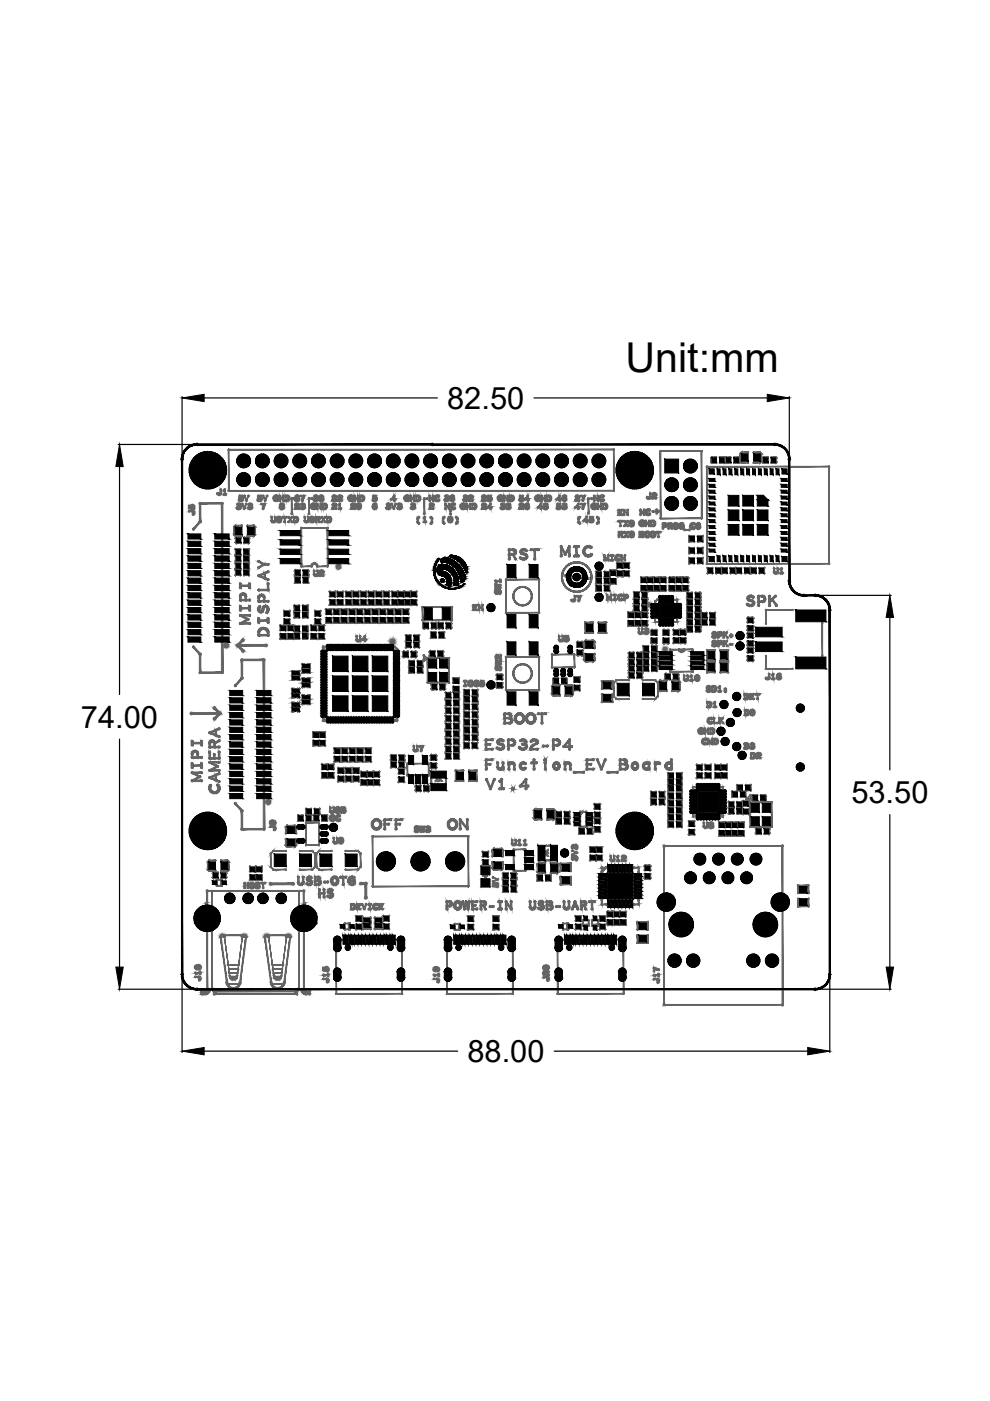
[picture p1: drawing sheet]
<svg xmlns="http://www.w3.org/2000/svg" width="210mm" height="297mm" viewBox="0 0 210 297" stroke-linecap="round" stroke-linejoin="round" font-family="sans-serif">
<defs><g id="words">
<text font-size="8.7" x="132.6" y="78.8">Unit:mm</text>
<g font-size="6.5">
<text x="94.8" y="86.7">82.50</text>
<text x="17.2" y="154.3">74.00</text>
<text x="180.5" y="170.3">53.50</text>
<text x="99.1" y="225.2">88.00</text>
</g>
</g></defs>
<!-- layer: SILK_TOP_ART -->
<g fill="#636466" stroke="#636466" stroke-width=".21">
<path d="M51.9 187.2l-.1 .1z"/>
<path d="M52.6 188.2h.1z"/>
<path d="M53.1 188.2h.1z"/>
<path d="M53 187.8l-.1 .1z"/>
<path d="M53.1 187.5h-.1z"/>
<path d="M53.1 187.3v.1z"/>
<path d="M53.1 187.4l.1-.1z"/>
<path d="M53.3 187.3l.1-.1z"/>
<path d="M53.4 187.2v.1z"/>
<path d="M53.5 187.3l.1-.1z"/>
<path d="M53.9 187.5h-.1z"/>
<path d="M53.9 187.8l-.1 .1z"/>
<path d="M54.6 188.3l.1-.1z"/>
<path d="M54.5 187.7l.1-.1z"/>
<path d="M54.6 187.2l-.1 .1z"/>
<path d="M55.8 187.2l-.1 .1z"/>
<path d="M55.4 187.2v.1z"/>
<path d="M56.2 187.2l-.1 .1z"/>
<path d="M42.4 207.5l.1-.1z"/>
<path d="M41.4 207.1v.1z"/>
<path d="M41.5 206.5h.1z"/>
<path d="M42.4 206.5l.1-.1z"/>
<path d="M42.4 205.1l.1-.1z"/>
<path d="M42.4 204.7v.1z"/>
<path d="M42.3 204.8l.1-.1z"/>
<path d="M41.8 205.1l.1-.1z"/>
<path d="M41.9 205.3l.1-.1z"/>
<path d="M41.5 205.2l-.1 .1z"/>
<path d="M41.5 204.9l-.1 .1z"/>
<path d="M41.9 204.9h.1z"/>
<path d="M42 205.5l.1-.1z"/>
<path d="M42.1 205.5l.1-.1z"/>
<path d="M42.3 205.4h.1z"/>
<path d="M43.9 209.8l.1-.1z"/>
<path d="M43.9 188.9l.1-.1z"/>
<path d="M43.5 210.7l-.1 .1z"/>
<path d="M45.4 210.7v.1z"/>
<path d="M64.3 209.8h.1z"/>
<path d="M46.8 198.7v.1z"/>
<path d="M61.1 198.3l.1-.1z"/>
<path d="M56.2 198.7l-.1 .1z"/>
<path d="M64.3 188.9h.1z"/>
<path d="M45 209.8v-.1z"/>
<path d="M58.1 175.9v.1z"/>
<path d="M58.2 175.4v.1z"/>
<path d="M58.1 174.7h.1z"/>
<path d="M58.3 174.4h.1z"/>
<path d="M58.2 174.1v.1z"/>
<path d="M57.5 174.1l-.1 .1z"/>
<path d="M57.4 174.8l.1-.1z"/>
<path d="M57.9 174.3h.1z"/>
<path d="M54.6 106h.1z"/>
<path d="M55.4 105.8l-.1 .1z"/>
<path d="M54.9 105.5h.1z"/>
<path d="M51.4 105.8v.1z"/>
<path d="M51.3 105.7h.1z"/>
<path d="M51.1 105.5l-.1 .1z"/>
<path d="M55.7 107.7l.1-.1z"/>
<path d="M50.4 107.9l.1-.1z"/>
<path d="M50.6 107.8v.1z"/>
<path d="M50.8 107.8l.1-.1z"/>
<path d="M50.9 107.4v.1z"/>
<path d="M50.8 107.2l-.1 .1z"/>
<path d="M50.6 107.2v.1z"/>
<path d="M50.9 106.8l-.1 .1z"/>
<path d="M51.4 106.9l.1-.1z"/>
<path d="M52.2 106.9l.1-.1z"/>
<path d="M52.6 107.7l.1-.1z"/>
<path d="M53.2 106.8v.1z"/>
<path d="M52.9 106.9l-.1 .1z"/>
<path d="M57.6 109.7l.1-.1z"/>
<path d="M57.6 110.4l.1-.1z"/>
<path d="M59 109.7l-.1 .1z"/>
<path d="M58.8 110.2h-.1z"/>
<path d="M58.9 110.7l.1-.1z"/>
<path d="M59.2 110.7l.1-.1z"/>
<path d="M59.5 110.3v.1z"/>
<path d="M59.5 110v.1z"/>
<path d="M59.4 109.7v.1z"/>
<path d="M60.3 109.7l.1-.1z"/>
<path d="M61.8 110.7l.1-.1z"/>
<path d="M62.7 109.8l.1-.1z"/>
<path d="M63 109.7l-.1 .1z"/>
<path d="M46.6 104.8l-.1 .1z"/>
<path d="M47.7 104.7v.1z"/>
<path d="M47.5 104.7v.1z"/>
<path d="M40.9 109h.1z"/>
<path d="M40.9 108.4v.1z"/>
<path d="M41 107.9l-.1 .1z"/>
<path d="M40.9 107.3h.1z"/>
<path d="M40.8 107.2h.1z"/>
<path d="M40.5 107.4v.1z"/>
<path d="M40.6 107.7v.1z"/>
<path d="M74.9 191.7h-.1z"/>
<path d="M74.9 192.7v.1z"/>
<path d="M75.6 192.8l.1-.1z"/>
<path d="M76.9 191.7h-.1z"/>
<path d="M77.7 191.7h-.1z"/>
<path d="M78.7 191.7h-.1z"/>
<path d="M78.3 191.7h.1z"/>
<path d="M78.3 192.8l.1-.1z"/>
<path d="M79.8 191.7h-.1z"/>
<path d="M79.3 191.9l.1-.1z"/>
<path d="M79.2 192.1h.1z"/>
<path d="M79.3 192.5l-.1 .1z"/>
<path d="M81.1 192.7h.1z"/>
<path d="M64.9 210.7l-.1 .1z"/>
<path d="M65.6 210.7l-.1 .1z"/>
<path d="M61.5 198.7v.1z"/>
<path d="M63.3 209.8h.1z"/>
<path d="M69.3 208.3l.1-.1z"/>
<path d="M69.6 207.7l-.1 .1z"/>
<path d="M69.3 207.6h.1z"/>
<path d="M69.6 206.6v.1z"/>
<path d="M69.5 205.8l-.1 .1z"/>
<path d="M69.3 205.1v.1z"/>
<path d="M69.1 205.2l.1-.1z"/>
<path d="M68.9 205.5l.1-.1z"/>
<path d="M69 205.5l-.1 .1z"/>
<path d="M70.5 173.9h.1z"/>
<path d="M70.1 173.7l.1-.1z"/>
<path d="M70.5 173l.1-.1z"/>
<path d="M70.8 173.6l.1-.1z"/>
<path d="M70.9 173.7l.1-.1z"/>
<path d="M71.4 173.1l.1-.1z"/>
<path d="M71.2 173.2h.1z"/>
<path d="M71.3 173.3v.1z"/>
<path d="M71.2 173.8l.1-.1z"/>
<path d="M71.4 173.8v.1z"/>
<path d="M70.3 172.1l-.1 .1z"/>
<path d="M71.1 172.2l.1-.1z"/>
<path d="M71.9 171.9l-.1 .1z"/>
<path d="M71.4 171.3l-.1 .1z"/>
<path d="M71.6 171.3l.1-.1z"/>
<path d="M73 171.7l.1-.1z"/>
<path d="M73.1 172.1l.1-.1z"/>
<path d="M73.1 172h.1z"/>
<path d="M70.8 178.5l-.1 .1z"/>
<path d="M70.9 178.5l-.1 .1z"/>
<path d="M71.5 178.5l-.1 .1z"/>
<path d="M71.4 177.8l.1-.1z"/>
<path d="M72.3 178.7h.1z"/>
<path d="M72.6 178.5l-.1 .1z"/>
<path d="M72.6 178.5v.1z"/>
<path d="M72.7 178.3l-.1 .1z"/>
<path d="M72.2 177.8l.1-.1z"/>
<path d="M72.2 177.8l-.1 .1z"/>
<path d="M71.9 178l.1-.1z"/>
<path d="M72 178v.1z"/>
<path d="M72.2 178.4h.1z"/>
<path d="M67.1 122h.1z"/>
<path d="M67.3 121.8v.1z"/>
<path d="M67.8 121.3l.1-.1z"/>
<path d="M68 121v.1z"/>
<path d="M68.4 121.1l-.1 .1z"/>
<path d="M68.5 121.4l.1-.1z"/>
<path d="M68.1 121.6v.1z"/>
<path d="M67.8 121.9h.1z"/>
<path d="M67.8 122h.1z"/>
<path d="M75.6 135.6v.1z"/>
<path d="M75.7 135.8l-.1 .1z"/>
<path d="M76.3 135l.1-.1z"/>
<path d="M69.1 137.1l-.1 .1z"/>
<path d="M59 105.6l-.1 .1z"/>
<path d="M58.7 106.1l.1-.1z"/>
<path d="M58.2 105.8v.1z"/>
<path d="M58 105.7h.1z"/>
<path d="M58 105.6h.1z"/>
<path d="M58.3 105.2v.1z"/>
<path d="M60.1 105.1h.1z"/>
<path d="M60.4 106.2l.1-.1z"/>
<path d="M61.2 105.4l.1-.1z"/>
<path d="M61.2 105.9h.1z"/>
<path d="M61.1 106l-.1 .1z"/>
<path d="M59.8 107.8l-.1 .1z"/>
<path d="M59.9 107.8h.1z"/>
<path d="M60.2 107.4l-.1 .1z"/>
<path d="M59.9 107.2v.1z"/>
<path d="M59.7 107.2v.1z"/>
<path d="M59.6 107.3l-.1 .1z"/>
<path d="M59.5 107.4l-.1 .1z"/>
<path d="M59.4 107.7v.1z"/>
<path d="M62.7 106l-.1 .1z"/>
<path d="M62.8 106.1h.1z"/>
<path d="M62.9 106.2l.1-.1z"/>
<path d="M63.2 106h.1z"/>
<path d="M63.4 105.8l-.1 .1z"/>
<path d="M63.2 105.6l-.1 .1z"/>
<path d="M63.3 105.4l-.1 .1z"/>
<path d="M62.7 105.2v.1z"/>
<path d="M66.6 105.8v.1z"/>
<path d="M67.3 105.8v.1z"/>
<path d="M67.3 105.8h.1z"/>
<path d="M67.1 105.5h.1z"/>
<path d="M67.3 105.4l-.1 .1z"/>
<path d="M67.1 105.3h.1z"/>
<path d="M66.7 105.2l-.1 .1z"/>
<path d="M67.8 105.5v.1z"/>
<path d="M67.8 105.4v.1z"/>
<path d="M68.4 105.2v.1z"/>
<path d="M68.4 105.4v.1z"/>
<path d="M68.4 105.5l-.1 .1z"/>
<path d="M67.7 105.9h.1z"/>
<path d="M67.9 106.1l.1-.1z"/>
<path d="M72.4 105.2v.1z"/>
<path d="M71.9 105.7v.1z"/>
<path d="M74.5 105.6l-.1 .1z"/>
<path d="M74.8 105.6v.1z"/>
<path d="M74.9 105.8l-.1 .1z"/>
<path d="M74.6 106.1l.1-.1z"/>
<path d="M74.3 106.1l.1-.1z"/>
<path d="M74.1 106.1l.1-.1z"/>
<path d="M74.1 105.8l-.1 .1z"/>
<path d="M74 105.7v.1z"/>
<path d="M77 105.2v.1z"/>
<path d="M79.6 105.6h.1z"/>
<path d="M79.5 105.5l-.1 .1z"/>
<path d="M79.2 105.1h.1z"/>
<path d="M63.3 107.2l-.1 .1z"/>
<path d="M62.6 107.8v.1z"/>
<path d="M63.3 107.8v.1z"/>
<path d="M64.2 107.8l-.1 .1z"/>
<path d="M64.5 107.4l-.1 .1z"/>
<path d="M64.3 107.2v.1z"/>
<path d="M64.2 107.2l-.1 .1z"/>
<path d="M64.3 107.3h.1z"/>
<path d="M64.4 107.2l.1-.1z"/>
<path d="M64.1 106.9h.1z"/>
<path d="M63.9 106.9h.1z"/>
<path d="M66.8 107.7h.1z"/>
<path d="M66.6 107.9l.1-.1z"/>
<path d="M66.5 107.8l-.1 .1z"/>
<path d="M66.2 107.7h.1z"/>
<path d="M66 107.3v.1z"/>
<path d="M66.2 107l.1-.1z"/>
<path d="M67.3 107.8l-.1 .1z"/>
<path d="M67.9 106.9h.1z"/>
<path d="M68.5 107.8l-.1 .1z"/>
<path d="M69 106.8l-.1 .1z"/>
<path d="M69 107.1h.1z"/>
<path d="M69 107.7l.1-.1z"/>
<path d="M68.8 107.8l-.1 .1z"/>
<path d="M70.8 106.9l-.1 .1z"/>
<path d="M71.2 107.8v.1z"/>
<path d="M72.1 106.9l.1-.1z"/>
<path d="M71.9 107.8l-.1 .1z"/>
<path d="M72.3 107.8l-.1 .1z"/>
<path d="M74.5 107v.1z"/>
<path d="M75.2 107.2l-.1 .1z"/>
<path d="M75 107.3h.1z"/>
<path d="M74.5 107.7v.1z"/>
<path d="M74.5 107.8v.1z"/>
<path d="M75.9 106.9l.1-.1z"/>
<path d="M75.9 107.6l-.1 .1z"/>
<path d="M76 107.8v.1z"/>
<path d="M76.3 107.6v.1z"/>
<path d="M76.2 106.9l.1-.1z"/>
<path d="M79.7 107.2v.1z"/>
<path d="M79.7 107.6v.1z"/>
<path d="M79.5 107.8l-.1 .1z"/>
<path d="M79.1 107.2h.1z"/>
<path d="M79.4 106.9v.1z"/>
<path d="M65.8 109.9h.1z"/>
<path d="M65.8 110v.1z"/>
<path d="M65.8 110.3v.1z"/>
<path d="M65.8 110.5l.1-.1z"/>
<path d="M66.3 110.6l.1-.1z"/>
<path d="M67.7 109.7v.1z"/>
<path d="M69.4 109.7l.1-.1z"/>
<path d="M70 110h.1z"/>
<path d="M70 110.4l.1-.1z"/>
<path d="M69.9 110.5l-.1 .1z"/>
<path d="M92.1 206.6l-.1 .1z"/>
<path d="M92.1 205.3l.1-.1z"/>
<path d="M92.1 205.7h.1z"/>
<path d="M92.6 205.6v.1z"/>
<path d="M92.6 205.6h.1z"/>
<path d="M104.5 187.4v.1z"/>
<path d="M105.6 186.4l-.1 .1z"/>
<path d="M104.5 186v.1z"/>
<path d="M88.1 176.3l.1-.1z"/>
<path d="M88.4 176.3h.1z"/>
<path d="M88.6 176.1h.1z"/>
<path d="M88.3 175.7h-.1z"/>
<path d="M90.4 176.3l.1-.1z"/>
<path d="M90.8 176.3h.1z"/>
<path d="M90.8 175.8l.1-.1z"/>
<path d="M90.9 175.7l.1-.1z"/>
<path d="M99.5 145.4l.1-.1z"/>
<path d="M99.4 145l-.1 .1z"/>
<path d="M99.4 144.7v.1z"/>
<path d="M99.5 144.5v.1z"/>
<path d="M99.5 144.5h.1z"/>
<path d="M99.7 144.4h.1z"/>
<path d="M100 144.4h.1z"/>
<path d="M100.2 144.7v.1z"/>
<path d="M100.3 145l-.1 .1z"/>
<path d="M100.9 145.4l-.1 .1z"/>
<path d="M101.3 144.7l.1-.1z"/>
<path d="M101.3 144.5h.1z"/>
<path d="M101 144.5l.1-.1z"/>
<path d="M100.8 144.5l.1-.1z"/>
<path d="M102.1 145.4l-.1 .1z"/>
<path d="M102.5 145.2l.1-.1z"/>
<path d="M87.9 159.2h.1z"/>
<path d="M89.2 159.1l.1-.1z"/>
<path d="M106 142l.1-.1z"/>
<path d="M106.2 141.5v.1z"/>
<path d="M106 141.6l.1-.1z"/>
<path d="M105.6 141.5h.1z"/>
<path d="M105.2 141.7l-.1 .1z"/>
<path d="M105.2 141.5l.1-.1z"/>
<path d="M105.2 140.5l-.1 .1z"/>
<path d="M105.8 139.6l.1-.1z"/>
<path d="M84.2 152.3l.1-.1z"/>
<path d="M101.5 129.4l.1-.1z"/>
<path d="M105.8 125.2l.1-.1z"/>
<path d="M105.6 125.3l.1-.1z"/>
<path d="M105.6 125.6h-.1z"/>
<path d="M83.8 137.1l-.1 .1z"/>
<path d="M84.2 137.6h.1z"/>
<path d="M94.4 105.8l-.1 .1z"/>
<path d="M94.8 106.1h.1z"/>
<path d="M95 105.5l.1-.1z"/>
<path d="M95 105.3l.1-.1z"/>
<path d="M94.5 105.2h.1z"/>
<path d="M96 105.7l.1-.1z"/>
<path d="M96.2 105.7v.1z"/>
<path d="M96 106.1l.1-.1z"/>
<path d="M95.7 105.2h.1z"/>
<path d="M96.1 105.2v-.1z"/>
<path d="M96.2 105.2l-.1 .1z"/>
<path d="M98.4 106l-.1 .1z"/>
<path d="M98.5 106.1h.1z"/>
<path d="M98.9 106h.1z"/>
<path d="M99 105.8v.1z"/>
<path d="M98.9 105.6l-.1 .1z"/>
<path d="M99 105.4l-.1 .1z"/>
<path d="M98.4 105.2l-.1 .1z"/>
<path d="M100.2 105.2l-.1 .1z"/>
<path d="M99.7 105.7l-.1 .1z"/>
<path d="M103 105.2l-.1 .1z"/>
<path d="M102.9 105.5h.1z"/>
<path d="M102.4 105.7v.1z"/>
<path d="M104 106l.1-.1z"/>
<path d="M104.1 105.8v.1z"/>
<path d="M103.7 105.5h.1z"/>
<path d="M83.6 105.1h.1z"/>
<path d="M85.8 105.7l.1-.1z"/>
<path d="M85.8 105.5h.1z"/>
<path d="M86.1 105.2l-.1 .1z"/>
<path d="M86 105.2h.1z"/>
<path d="M86.5 105.2l.1-.1z"/>
<path d="M87.1 105.1h.1z"/>
<path d="M88.3 105.1h.1z"/>
<path d="M88.9 105.5h.1z"/>
<path d="M89 105.6v.1z"/>
<path d="M88.9 105.9l.1-.1z"/>
<path d="M88.8 106l-.1 .1z"/>
<path d="M91.9 105.1h.1z"/>
<path d="M92.7 105.1h.1z"/>
<path d="M92.4 105.3l.1-.1z"/>
<path d="M92.3 105.4v.1z"/>
<path d="M92.3 105.5h.1z"/>
<path d="M93 106l-.1 .1z"/>
<path d="M82 107.8l.1-.1z"/>
<path d="M82.3 107.8v.1z"/>
<path d="M82.4 107.9l.1-.1z"/>
<path d="M82.3 107.2v.1z"/>
<path d="M82.5 107.2h.1z"/>
<path d="M82.5 107h.1z"/>
<path d="M82.2 106.9v.1z"/>
<path d="M83.5 107.8l-.1 .1z"/>
<path d="M84.7 107.8v.1z"/>
<path d="M85 107.4v.1z"/>
<path d="M84.9 107.2l-.1 .1z"/>
<path d="M84.7 107.2v.1z"/>
<path d="M84.9 107.3l.1-.1z"/>
<path d="M85 107.1l.1-.1z"/>
<path d="M84.7 106.9l.1-.1z"/>
<path d="M91.2 107l-.1 .1z"/>
<path d="M91.4 106.9l-.1 .1z"/>
<path d="M91.8 107.2v.1z"/>
<path d="M91.7 107.3h.1z"/>
<path d="M91.2 107.7l-.1 .1z"/>
<path d="M91.1 107.8v.1z"/>
<path d="M87.4 107.8h.1z"/>
<path d="M87.7 107.8l.1-.1z"/>
<path d="M87.9 107.4l-.1 .1z"/>
<path d="M87.7 107.2l-.1 .1z"/>
<path d="M87.5 107.2v.1z"/>
<path d="M87.8 106.8l-.1 .1z"/>
<path d="M95.2 107.8v.1z"/>
<path d="M96.3 106.9l.1-.1z"/>
<path d="M96.1 106.9h.1z"/>
<path d="M95.9 106.8v.1z"/>
<path d="M95.5 107.6l.1-.1z"/>
<path d="M95.8 107.9l.1-.1z"/>
<path d="M102.3 107l-.1 .1z"/>
<path d="M102.5 106.9l-.1 .1z"/>
<path d="M102.5 106.9h.1z"/>
<path d="M102.9 107.2v.1z"/>
<path d="M102.3 107.7l-.1 .1z"/>
<path d="M102.3 107.8l-.1 .1z"/>
<path d="M103.9 106.9h.1z"/>
<path d="M97.8 107.7l.1-.1z"/>
<path d="M97.7 107.3v.1z"/>
<path d="M97.8 107.1l.1-.1z"/>
<path d="M98.1 106.8l-.1 .1z"/>
<path d="M98.2 106.9h.1z"/>
<path d="M99 107.8l-.1 .1z"/>
<path d="M99.7 107.8v.1z"/>
<path d="M100.2 107.8l-.1 .1z"/>
<path d="M100.8 107.6l-.1 .1z"/>
<path d="M91.4 111l-.1 .1z"/>
<path d="M91.5 110.8h.1z"/>
<path d="M95.5 109.7l.1-.1z"/>
<path d="M95.1 110v.1z"/>
<path d="M95.1 110.2h-.1z"/>
<path d="M95.1 110.3v.1z"/>
<path d="M95.7 110.5l.1-.1z"/>
<path d="M95.7 109.9h.1z"/>
<path d="M95.7 109.7v.1z"/>
<path d="M96.7 111v.1z"/>
<path d="M89.9 105.8l.1-.1z"/>
<path d="M89.9 108.9h.1z"/>
<path d="M95.5 108.3v.1z"/>
<path d="M116.2 207.7v.1z"/>
<path d="M116.2 207.3l-.1 .1z"/>
<path d="M115.7 205.9l-.1 .1z"/>
<path d="M116.3 206.6v.1z"/>
<path d="M115.3 205.2l-.1 .1z"/>
<path d="M115.5 205.6l.1-.1z"/>
<path d="M115.8 205.6l.1-.1z"/>
<path d="M116.1 205.5h-.1z"/>
<path d="M115.7 204.9l.1-.1z"/>
<path d="M122.3 181.6l-.1 .1z"/>
<path d="M121.8 181.7l.1-.1z"/>
<path d="M121.5 181.7l.1-.1z"/>
<path d="M121.3 181.8h.1z"/>
<path d="M121.3 182.1l.1-.1z"/>
<path d="M122.2 179.7l.1-.1z"/>
<path d="M121.8 179.5l-.1 .1z"/>
<path d="M121.3 179.5l.1-.1z"/>
<path d="M108.8 179.1v.1z"/>
<path d="M109 179v.1z"/>
<path d="M109.1 179.1v.1z"/>
<path d="M109.3 179l.1-.1z"/>
<path d="M110 179v.1z"/>
<path d="M111.4 179l-.1 .1z"/>
<path d="M111.2 179l-.1 .1z"/>
<path d="M128.8 126.1l-.1 .1z"/>
<path d="M129.6 126.1v.1z"/>
<path d="M130.6 126.1l-.1 .1z"/>
<path d="M130.4 126.1l-.1 .1z"/>
<path d="M130.1 127.1h.1z"/>
<path d="M131.8 126.2l.1-.1z"/>
<path d="M131.6 126.1l-.1 .1z"/>
<path d="M131.1 126.7h.1z"/>
<path d="M131.3 127.2l.1-.1z"/>
<path d="M131.4 127.2l.1-.1z"/>
<path d="M131.6 127.1h.1z"/>
<path d="M131.8 127.1l.1-.1z"/>
<path d="M132.8 126.1v.1z"/>
<path d="M132.8 126.3l.1-.1z"/>
<path d="M132.9 126.7v.1z"/>
<path d="M129.9 117.8h.1z"/>
<path d="M129.9 118.8h.1z"/>
<path d="M131.2 117.9h.1z"/>
<path d="M131.2 117.8v.1z"/>
<path d="M132.5 118.8l.1-.1z"/>
<path d="M118.6 134.9l-.1 .1z"/>
<path d="M118.6 135.5v.1z"/>
<path d="M118.7 135.7l-.1 .1z"/>
<path d="M119.3 134.9l-.1 .1z"/>
<path d="M120 135.9l-.1 .1z"/>
<path d="M120.5 135.7l.1-.1z"/>
<path d="M119.9 134.9v.1z"/>
<path d="M120.4 134.9l-.1 .1z"/>
<path d="M121.2 127.2h.1z"/>
<path d="M121.3 127.4h.1z"/>
<path d="M122.8 127.3l-.1 .1z"/>
<path d="M122.9 126.8l-.1 .1z"/>
<path d="M106.2 105.6l-.1 .1z"/>
<path d="M106.6 105.8l-.1 .1z"/>
<path d="M105.7 105.7v.1z"/>
<path d="M105.7 105.4h.1z"/>
<path d="M105.9 105.2v.1z"/>
<path d="M106.3 105.3l.1-.1z"/>
<path d="M108.7 105.2v.1z"/>
<path d="M108.8 105.6v.1z"/>
<path d="M108.6 106v.1z"/>
<path d="M110.2 106.1h.1z"/>
<path d="M110.4 106.2l.1-.1z"/>
<path d="M110.7 106.1l.1-.1z"/>
<path d="M110.9 105.8l-.1 .1z"/>
<path d="M110.5 105.5v.1z"/>
<path d="M119.7 106.2l.1-.1z"/>
<path d="M119.6 106.2l.1-.1z"/>
<path d="M119.4 105.5l.1-.1z"/>
<path d="M122 105.4l.1-.1z"/>
<path d="M122.8 105.2l-.1 .1z"/>
<path d="M122.3 105.7l-.1 .1z"/>
<path d="M122 106h.1z"/>
<path d="M123.5 106l.1-.1z"/>
<path d="M123.6 105.6h.1z"/>
<path d="M127.2 105.4v.1z"/>
<path d="M127.3 105.8l-.1 .1z"/>
<path d="M114 106.2l.1-.1z"/>
<path d="M113.6 105.5l.1-.1z"/>
<path d="M113.8 105.2v.1z"/>
<path d="M116.4 105.1h.1z"/>
<path d="M116.6 105.2v.1z"/>
<path d="M116.8 105.6l-.1 .1z"/>
<path d="M116.6 106l-.1 .1z"/>
<path d="M110.2 107v.1z"/>
<path d="M110.9 107.2l-.1 .1z"/>
<path d="M110.7 107.3h.1z"/>
<path d="M110.2 107.7v.1z"/>
<path d="M110.2 107.8l-.1 .1z"/>
<path d="M111.6 107.2l-.1 .1z"/>
<path d="M111.5 107.3h.1z"/>
<path d="M111.4 107.2l.1-.1z"/>
<path d="M111.7 106.9l-.1 .1z"/>
<path d="M112 107l.1-.1z"/>
<path d="M106.3 107.9l.1-.1z"/>
<path d="M106.8 107.8v-.1z"/>
<path d="M106.9 107.4v.1z"/>
<path d="M106.7 107.2v.1z"/>
<path d="M106.6 107.2l-.1 .1z"/>
<path d="M106.8 106.8v.1z"/>
<path d="M107.5 107.8l.1-.1z"/>
<path d="M107.8 107.8l-.1 .1z"/>
<path d="M107.9 107.8h.1z"/>
<path d="M108.1 107.4l-.1 .1z"/>
<path d="M107.9 107.2v.1z"/>
<path d="M107.8 107.2l-.1 .1z"/>
<path d="M108 107.2l.1-.1z"/>
<path d="M114.7 107.8l-.1 .1z"/>
<path d="M115.8 107.8h.1z"/>
<path d="M116 107.7v.1z"/>
<path d="M115.8 107.2v.1z"/>
<path d="M115.7 106.9l.1-.1z"/>
<path d="M115.9 107.2h.1z"/>
<path d="M115.9 107.3l-.1 .1z"/>
<path d="M115.4 107.4l-.1 .1z"/>
<path d="M115.4 107.5l-.1 .1z"/>
<path d="M115.5 107.9l.1-.1z"/>
<path d="M118.2 107.9l.1-.1z"/>
<path d="M118.5 107.8l-.1 .1z"/>
<path d="M118.8 107.6h.1z"/>
<path d="M118.7 107.3l-.1 .1z"/>
<path d="M119.4 107.9l.1-.1z"/>
<path d="M119.8 107.8l.1-.1z"/>
<path d="M120 107.4l-.1 .1z"/>
<path d="M119.8 107.2v.1z"/>
<path d="M119.7 107.2l-.1 .1z"/>
<path d="M119.9 106.8v.1z"/>
<path d="M122.6 107.8v.1z"/>
<path d="M123.5 107.7l.1-.1z"/>
<path d="M125.7 107.9l.1-.1z"/>
<path d="M125.5 107.3l-.1 .1z"/>
<path d="M125.8 106.8v.1z"/>
<path d="M125.8 106.9h.1z"/>
<path d="M126 106.9l.1-.1z"/>
<path d="M126.7 107.8v.1z"/>
<path d="M127.5 107.8l-.1 .1z"/>
<path d="M127.9 107.8v.1z"/>
<path d="M128.5 107.6v.1z"/>
<path d="M128.3 107.8l-.1 .1z"/>
<path d="M124.4 109.7l.1-.1z"/>
<path d="M125.5 110.1h.1z"/>
<path d="M125.4 110.1l.1-.1z"/>
<path d="M125.4 110l-.1 .1z"/>
<path d="M125.2 109.7l.1-.1z"/>
<path d="M139.5 207.6l-.1 .1z"/>
<path d="M138.8 206.9h.1z"/>
<path d="M149.6 175.5h.1z"/>
<path d="M149.9 175.3h.1z"/>
<path d="M150.8 175.5h-.1z"/>
<path d="M151.1 175.2v.1z"/>
<path d="M151.2 175l-.1 .1z"/>
<path d="M150.7 174.9v.1z"/>
<path d="M150.5 174.9h.1z"/>
<path d="M151.1 174.6v.1z"/>
<path d="M150.4 175.4l.1-.1z"/>
<path d="M130.1 182.3l.1-.1z"/>
<path d="M130.1 181.6l.1-.1z"/>
<path d="M131 182.6v-.1z"/>
<path d="M131 181.6v-.1z"/>
<path d="M132 181.6v.1z"/>
<path d="M132.5 181.7l.1-.1z"/>
<path d="M132.6 181.7l-.1 .1z"/>
<path d="M150.6 146.3l-.1 .1z"/>
<path d="M150.6 146.1l-.1 .1z"/>
<path d="M150.1 146h.1z"/>
<path d="M150.3 145.7l.1-.1z"/>
<path d="M151.1 146.6v-.1z"/>
<path d="M151.6 145.7l.1-.1z"/>
<path d="M151.8 145.7l-.1 .1z"/>
<path d="M151.8 146.3l-.1 .1z"/>
<path d="M151.6 146.5l.1-.1z"/>
<path d="M152.4 145.8l.1-.1z"/>
<path d="M152.4 146.6l.1-.1z"/>
<path d="M153.8 146.6l.1-.1z"/>
<path d="M153.8 146.5h.1z"/>
<path d="M153.8 146.6v.1z"/>
<path d="M153.8 146.2l.1-.1z"/>
<path d="M148.7 155v.1z"/>
<path d="M149.1 155.2v.1z"/>
<path d="M148.3 155.1l-.1 .1z"/>
<path d="M148.3 154.7h.1z"/>
<path d="M148.4 154.5v.1z"/>
<path d="M149 154.6l.1-.1z"/>
<path d="M149.5 154.4l-.1 .1z"/>
<path d="M150.2 154.4v.1z"/>
<path d="M150.7 154.4l-.1 .1z"/>
<path d="M151 154.4v.1z"/>
<path d="M151.3 154.5l-.1 .1z"/>
<path d="M151.4 155l-.1 .1z"/>
<path d="M149.7 156.6l-.1 .1z"/>
<path d="M149.5 156.7v.1z"/>
<path d="M149.1 156.8h.1z"/>
<path d="M149 157.1l.1-.1z"/>
<path d="M150.1 156.7v.1z"/>
<path d="M150.6 157.4v.1z"/>
<path d="M151 156.7l-.1 .1z"/>
<path d="M151.9 157.6l-.1 .1z"/>
<path d="M151.7 157.7l.1-.1z"/>
<path d="M150.7 152.3h.1z"/>
<path d="M150.4 152.3v.1z"/>
<path d="M150.3 152.4l-.1 .1z"/>
<path d="M150.2 153.2h.1z"/>
<path d="M151.3 153.3h.1z"/>
<path d="M152.6 152.9l-.1 .1z"/>
<path d="M150.1 148.8l-.1 .1z"/>
<path d="M150.4 148.8l-.1 .1z"/>
<path d="M150.6 148.9v.1z"/>
<path d="M150.7 149.4v.1z"/>
<path d="M150.5 149.7v.1z"/>
<path d="M151.6 148.8v.1z"/>
<path d="M151.7 149.9h.1z"/>
<path d="M145.2 144.3l.1-.1z"/>
<path d="M145.7 144h.1z"/>
<path d="M146.5 144.3h.1z"/>
<path d="M146.4 143.5v.1z"/>
<path d="M147.7 143.3l.1-.1z"/>
<path d="M147.5 143.5v.1z"/>
<path d="M147.5 143.8v.1z"/>
<path d="M147.6 144.1l-.1 .1z"/>
<path d="M148 144.1v.1z"/>
<path d="M148.2 143.7v.1z"/>
<path d="M147.9 143.3l.1-.1z"/>
<path d="M151.8 136.7l.1-.1z"/>
<path d="M151.7 136.5l.1-.1z"/>
<path d="M151.8 136l-.1 .1z"/>
<path d="M153.5 136.6l-.1 .1z"/>
<path d="M153.6 136.3h.1z"/>
<path d="M154.8 136.6h.1z"/>
<path d="M151.1 134.9v.1z"/>
<path d="M151.4 135.1h.1z"/>
<path d="M151.5 134.6l.1-.1z"/>
<path d="M135.9 134.3h.1z"/>
<path d="M136.2 133.2v.1z"/>
<path d="M136.7 134l-.1 .1z"/>
<path d="M137.2 133.8v.1z"/>
<path d="M137.1 133.4h.1z"/>
<path d="M136.9 133.3h.1z"/>
<path d="M140.9 111.1l.1-.1z"/>
<path d="M141.1 111.4l.1-.1z"/>
<path d="M140.6 111.5v.1z"/>
<path d="M141.7 112h.1z"/>
<path d="M141.7 111h.1z"/>
<path d="M142.2 111h.1z"/>
<path d="M142.4 111.3v.1z"/>
<path d="M142.3 111.5l.1-.1z"/>
<path d="M143.1 112.1v-.1z"/>
<path d="M142.9 111.6v.1z"/>
<path d="M142.9 111.4l-.1 .1z"/>
<path d="M143.5 111.1h.1z"/>
<path d="M143.8 111.4l-.1 .1z"/>
<path d="M143.7 111.6v.1z"/>
<path d="M143.6 111.8v.1z"/>
<path d="M143.5 111.9h.1z"/>
<path d="M143.3 112.1l.1-.1z"/>
<path d="M144.7 112l-.1 .1z"/>
<path d="M144.1 112l.1-.1z"/>
<path d="M144 111.6v.1z"/>
<path d="M144.1 111.4l-.1 .1z"/>
<path d="M144.1 111.2l.1-.1z"/>
<path d="M144.5 111h.1z"/>
<path d="M146.1 112.4h.1z"/>
<path d="M147.2 111.1h.1z"/>
<path d="M146.6 111.2l-.1 .1z"/>
<path d="M146.4 111.4v.1z"/>
<path d="M146.4 111.6v.1z"/>
<path d="M146.5 111.6v.1z"/>
<path d="M147.1 112l-.1 .1z"/>
<path d="M147.3 111.8v.1z"/>
<path d="M147.8 111.5l-.1 .1z"/>
<path d="M147.9 111.4v.1z"/>
<path d="M148.2 111.6h.1z"/>
<path d="M148.2 111.9l.1-.1z"/>
<path d="M148.2 112l-.1 .1z"/>
<path d="M147.7 111.7h.1z"/>
<path d="M147.7 111.6v.1z"/>
<path d="M131.6 108.6l-.1 .1z"/>
<path d="M135.8 108.1l-.1 .1z"/>
<path d="M136.5 109.1h.1z"/>
<path d="M137.7 108l-.1 .1z"/>
<path d="M137.5 108.1v.1z"/>
<path d="M137.2 108.2l.1-.1z"/>
<path d="M137 108.3l.1-.1z"/>
<path d="M136.9 108.6l.1-.1z"/>
<path d="M131.2 110.5l.1-.1z"/>
<path d="M133 110.6l.1-.1z"/>
<path d="M134.3 111l.1-.1z"/>
<path d="M134 110.6l.1-.1z"/>
<path d="M131.7 112.9h.1z"/>
<path d="M131.7 113.2l-.1 .1z"/>
<path d="M131.3 113.2l-.1 .1z"/>
<path d="M131.9 113.8h.1z"/>
<path d="M133.1 112.8h.1z"/>
<path d="M133.1 113.8h.1z"/>
<path d="M133.6 113v.1z"/>
<path d="M133.7 113.5l-.1 .1z"/>
<path d="M133.8 113.8l.1-.1z"/>
<path d="M134.1 113.8l.1-.1z"/>
<path d="M134.3 113.5l-.1 .1z"/>
<path d="M134.2 113v.1z"/>
<path d="M135.8 110.6l-.1 .1z"/>
<path d="M136.3 110.5v.1z"/>
<path d="M137.6 111.5h.1z"/>
<path d="M137.6 110.5h.1z"/>
<path d="M136.3 113v.1z"/>
<path d="M135.6 112.9l.1-.1z"/>
<path d="M136.4 113.7h-.1z"/>
<path d="M135.6 113.3h.1z"/>
<path d="M137 113.7h.1z"/>
<path d="M137 112.9h.1z"/>
<path d="M138.1 113.6h.1z"/>
<path d="M139.5 112.9l.1-.1z"/>
<path d="M140 112.8h.1z"/>
<path d="M139.3 108l-.1 .1z"/>
<path d="M137.3 105.5h.1z"/>
<path d="M137.7 105.6l.1-.1z"/>
<path d="M137.9 105.4l-.1 .1z"/>
<path d="M138 104.6l-.1 .1z"/>
<path d="M138.3 104.9l.1-.1z"/>
<path d="M138.8 104.6l-.1 .1z"/>
<path d="M139 104.8v.1z"/>
<path d="M138.6 105.2l-.1 .1z"/>
<path d="M138.3 105.5h.1z"/>
<path d="M158.3 147.1l-.1 .1z"/>
<path d="M158.4 147.3v.1z"/>
<path d="M158.4 147.5l.1-.1z"/>
<path d="M158.4 148h.1z"/>
<path d="M158.4 148l-.1 .1z"/>
<path d="M159.7 148.2h.1z"/>
<path d="M159.1 147.1v.1z"/>
<path d="M160.3 147.1l-.1 .1z"/>
<path d="M160 160.4l-.1 .1z"/>
<path d="M160.8 159.7l-.1 .1z"/>
<path d="M160.9 159.7h.1z"/>
<path d="M157.8 158.7h.1z"/>
<path d="M157.8 157.7h.1z"/>
<path d="M158.4 157.8h.1z"/>
<path d="M158.6 157.8l-.1 .1z"/>
<path d="M158.6 158v.1z"/>
<path d="M158.6 158.4l-.1 .1z"/>
<path d="M158.4 158.6l.1-.1z"/>
<path d="M159.7 158.5h.1z"/>
<path d="M159.6 158.1h.1z"/>
<path d="M159.8 157.9h.1z"/>
<path d="M159.6 157.8l.1-.1z"/>
<path d="M159.4 157.7l.1-.1z"/>
<path d="M158 151.6l-.1 .1z"/>
<path d="M158.4 150.6v.1z"/>
<path d="M159.2 150.8v.1z"/>
<path d="M159.3 151.4l-.1 .1z"/>
<path d="M159.5 151.6v.1z"/>
<path d="M159.7 151.4v.1z"/>
<path d="M159.9 151v.1z"/>
<path d="M162.4 143.9l.1-.1z"/>
<path d="M162.7 143.9v.1z"/>
<path d="M163.8 143.1l-.1 .1z"/>
<path d="M163.8 143.9l-.1 .1z"/>
<path d="M164.1 143.9v.1z"/>
<path d="M164.9 143.4v.1z"/>
<path d="M165 143h.1z"/>
<path d="M165.3 143l.1-.1z"/>
<path d="M164.1 121.4h.1z"/>
<path d="M62.1 187.4h.2z"/>
<path d="M57.3 187.4l.2 .1z"/>
<path d="M40.6 151.3h.2z"/>
<path d="M46.6 151.3h.2z"/>
<path d="M45.5 150.1h.2z"/>
<path d="M45.5 152.4h.2z"/>
<path d="M50.4 136.8l.2 .1z"/>
<path d="M51.5 135.7l.2 .1z"/>
<path d="M56.4 136.8h.2z"/>
<path d="M51.5 138h.2z"/>
<path d="M76.5 187.3l.2 .1z"/>
<path d="M77.6 187.3h.2z"/>
<path d="M77.6 190.3h.2z"/>
<path d="M91.4 165.3l.1 .5v-.5zM91.4 165.3l.1 .5h-.1z"/>
<path d="M94.5 165.3l.1 .5v-.5zM94.5 165.3l.1 .5h-.1z"/>
<path d="M101.9 186.5l.2 1.6v-1.6zM101.9 186.5l.2 1.6h-.2z"/>
<path d="M102 188v.1l1.9-.1zM102 188.1l1.9-.1v.1z"/>
<path d="M103.8 186.5v1.6h.1zM103.8 186.5h.1v1.6z"/>
<path d="M101.9 183.7v1.6h.2zM101.9 183.7h.2v1.6z"/>
<path d="M102 183.6v.2l1.9-.2zM102 183.8l1.9-.2v.2z"/>
<path d="M103.8 183.7l.1 1.6v-1.6zM103.8 183.7l.1 1.6h-.1z"/>
<path d="M102.5 185.6v.2l.8-.2zM102.5 185.8l.8-.2v.2z"/>
<path d="M103.3 185.6l-.3 .5 .4-.4zM102.9 186l.4-.4-.3 .5z"/>
<path d="M102.5 185.7l.4 .4 .1-.1zM102.5 185.7l.1-.1 .4 .4z"/>
<path d="M86.4 164.5h4.5v-.2zM86.4 164.3h4.5l-4.5 .2z"/>
<path d="M86.3 161.9v2.5h.2zM86.3 161.9h.2v2.5z"/>
<path d="M86.4 161.8v.2l4.5-.2zM86.4 162l4.5-.2v.2z"/>
<path d="M90.8 161.9l.2 2.5v-2.5zM90.8 161.9l.2 2.5h-.2z"/>
<path d="M89.8 139l.6 .6 .1-.1zM89.9 138.9l.6 .6-.7-.5z"/>
<path d="M89.8 138.9l.1 1.3v-1.3zM89.8 138.9l.1 1.3h-.1z"/>
<path d="M89.8 140.1l.1 .1 .5-.7zM90.4 139.5l.1 .1-.6 .6z"/>
<path d="M111.3 180.1l.2 4.5v-4.5zM111.3 180.1l.2 4.5h-.2z"/>
<path d="M108.9 184.7h2.5v-.2zM108.9 184.5h2.5l-2.5 .2z"/>
<path d="M108.8 180.1v4.5h.2zM108.8 180.1h.2v4.5z"/>
<path d="M108.9 180v.2l2.5-.2zM108.9 180.2l2.5-.2v.2z"/>
<path d="M115.9 182.3v.2l.5-.2zM115.9 182.5l.5-.2v.2z"/>
<path d="M115.9 179.2v.2l.5-.2zM115.9 179.4l.5-.2v.2z"/>
<path d="M159.1 168.6v.8h.1zM159.1 168.6h.1v.8z"/>
<path d="M159.1 168.5l-.8 1 .9-.9zM158.2 169.4l.9-.9-.8 1z"/>
<path d="M158.2 169.4v.1l.9-.1zM158.2 169.5l.9-.1v.1z"/>
<path d="M49.9 170.3h.1zM50 170.2l-.1 .1zM49.9 170.2v.1z"/>
<path d="M49.8 170.2l.1 .1zM49.7 170.3h.2zM49.7 170.3h.2z"/>
<path d="M49.7 170.3h.2zM49.7 170.4l.2-.1zM49.9 170.3v.2z"/>
<path d="M49.9 170.3v.2zM49.9 170.3l.1 .1zM49.9 170.3h.1z"/>
<path d="M49.8 170.4l1.6 1.4-1.4-1.6zM49.8 170.4l1.6 1.4-.2 .2z"/>
<path d="M51.3 171.9h.2zM51.4 171.8l-.1 .1zM51.3 171.7v.2z"/>
<path d="M51.2 171.8l.1 .1zM51.2 171.8l.1 .1zM51.2 171.8l.1 .1z"/>
<path d="M51.1 171.9h.2zM51.2 172l.1-.1zM51.3 171.9l-.1 .1z"/>
<path d="M51.3 171.9v.2zM51.3 171.9l.1 .1zM51.3 171.9h.2z"/>
<path d="M51.3 143.8l.1-.1zM51.4 143.7l-.1 .1zM51.3 143.7v.1z"/>
<path d="M51.2 143.7l.1 .1zM51.2 143.7l.1 .1zM51.2 143.7l.1 .1z"/>
<path d="M51.1 143.8h.2zM51.2 143.9l.1-.1zM51.3 143.8l-.1 .1z"/>
<path d="M51.3 143.8v.2zM51.3 143.8l.1 .1zM51.3 143.8h.2z"/>
<path d="M51.1 139.9v3.9h.4zM51.1 139.9h.4v3.9z"/>
<path d="M51.3 139.9h.2zM51.4 139.8l-.1 .1zM51.3 139.8v.1z"/>
<path d="M51.2 139.8l.1 .1zM51.2 139.8l.1 .1zM51.2 139.8l.1 .1z"/>
<path d="M51.1 139.9h.2zM51.2 140l.1-.1zM51.3 139.9l-.1 .1z"/>
<path d="M51.3 139.9v.2zM51.3 139.9l.1 .1zM51.3 139.9h.2z"/>
<path d="M51.3 139.8v.3l4.7-.3zM51.3 140.1l4.7-.3v.3z"/>
<path d="M56 139.9h.1zM56.1 139.8l-.1 .1zM56 139.8v.1z"/>
<path d="M55.9 139.8l.1 .1zM55.8 139.8l.2 .1zM55.8 139.8l.2 .1z"/>
<path d="M55.8 139.9h.2zM55.8 140l.2-.1zM56 139.9v.2z"/>
<path d="M56 139.9l.1 .1zM56 139.9l.1 .1zM56 139.9h.1z"/>
<path d="M55.8 139.9l.3 35.9v-35.9zM55.8 139.9l.3 35.9h-.3z"/>
<path d="M56 175.8l.1-.1zM56.1 175.7l-.1 .1zM56 175.7v.1z"/>
<path d="M55.9 175.7l.1 .1zM55.8 175.7l.2 .1zM55.8 175.7l.2 .1z"/>
<path d="M55.8 175.8h.2zM55.8 175.9l.2-.1zM56 175.8v.2z"/>
<path d="M56 175.8l.1 .1zM56 175.8l.1 .1zM56 175.8h.1z"/>
<path d="M51.3 176h4.7v-.3zM51.3 175.7h4.7l-4.7 .3z"/>
<path d="M51.3 175.8l.1-.1zM51.4 175.7l-.1 .1zM51.3 175.7v.1z"/>
<path d="M51.2 175.7l.1 .1zM51.2 175.7l.1 .1zM51.2 175.7l.1 .1z"/>
<path d="M51.1 175.8h.2zM51.2 175.9l.1-.1zM51.3 175.8l-.1 .1z"/>
<path d="M51.3 175.8v.2zM51.3 175.8l.1 .1zM51.3 175.8h.2z"/>
<path d="M51.1 171.9v3.9h.4zM51.1 171.9h.4v3.9z"/>
<path d="M51.3 171.9h.2zM51.4 171.8l-.1 .1zM51.3 171.7v.2z"/>
<path d="M51.2 171.8l.1 .1zM51.2 171.8l.1 .1zM51.2 171.8l.1 .1z"/>
<path d="M51.1 171.9h.2zM51.2 172l.1-.1zM51.3 171.9l-.1 .1z"/>
<path d="M51.3 171.9v.2zM51.3 171.9l.1 .1zM51.3 171.9h.2z"/>
<path d="M51.3 143.8l.1-.1zM51.4 143.7l-.1 .1zM51.3 143.7v.1z"/>
<path d="M51.2 143.7l.1 .1zM51.2 143.7l.1 .1zM51.2 143.7l.1 .1z"/>
<path d="M51.1 143.8h.2zM51.2 143.9l.1-.1zM51.3 143.8l-.1 .1z"/>
<path d="M51.3 143.8v.2zM51.3 143.8l.1 .1zM51.3 143.8h.2z"/>
<path d="M51.2 143.7l-1.2 1.8 1.4-1.6zM51.2 143.7l-1.2 1.8-.2-.2z"/>
<path d="M49.9 145.4h.1zM50 145.2l-.1 .2zM49.9 145.2v.2z"/>
<path d="M49.8 145.2l.1 .2zM49.8 145.2l.1 .2zM49.7 145.3l.2 .1z"/>
<path d="M49.7 145.4h.2zM49.7 145.5l.2-.1zM49.9 145.4v.1z"/>
<path d="M49.9 145.4v.1zM49.9 145.4l.1 .1zM49.9 145.4l.1 .1z"/>
<path d="M42.4 110.6l.2-.1zM42.5 110.5l-.1 .1zM42.4 110.5v.1z"/>
<path d="M42.3 110.5l.1 .1zM42.3 110.5l.1 .1zM42.3 110.5l.1 .1z"/>
<path d="M42.3 110.6h.1zM42.3 110.7l.1-.1zM42.4 110.6l-.1 .2z"/>
<path d="M42.4 110.6v.2zM42.4 110.6l.2 .1zM42.4 110.6h.2z"/>
<path d="M42.3 106.7v3.9h.3zM42.3 106.7h.3v3.9z"/>
<path d="M42.4 106.7h.2zM42.5 106.6l-.1 .1zM42.4 106.6v.1z"/>
<path d="M42.3 106.6l.1 .1zM42.3 106.6l.1 .1zM42.3 106.6l.1 .1z"/>
<path d="M42.3 106.7h.1zM42.3 106.8l.1-.1zM42.4 106.7l-.1 .2z"/>
<path d="M42.4 106.7v.2zM42.4 106.7l.1 .2zM42.4 106.7h.2z"/>
<path d="M42.4 106.6v.3l4.7-.3zM42.4 106.9l4.7-.3v.3z"/>
<path d="M47.1 106.7h.2zM47.2 106.6l-.1 .1zM47.1 106.6v.1z"/>
<path d="M47 106.6l.1 .1zM47 106.6l.1 .1zM47 106.6l.1 .1z"/>
<path d="M46.9 106.7h.2zM47 106.8l.1-.1zM47.1 106.7v.2z"/>
<path d="M47.1 106.7l.1 .2zM47.1 106.7l.1 .2zM47.1 106.7h.2z"/>
<path d="M46.9 106.7l.4 35.9v-35.9zM46.9 106.7l.4 35.9h-.4z"/>
<path d="M47.1 142.6l.1-.1zM47.2 142.5l-.1 .1zM47.1 142.5v.1z"/>
<path d="M47 142.5l.1 .1zM47 142.5l.1 .1zM47 142.5l.1 .1z"/>
<path d="M46.9 142.6h.2zM47 142.7l.1-.1zM47.1 142.6v.2z"/>
<path d="M47.1 142.6l.1 .1zM47.1 142.6l.1 .1zM47.1 142.6h.2z"/>
<path d="M42.4 142.8h4.7v-.3zM42.4 142.5h4.7l-4.7 .3z"/>
<path d="M42.4 142.6l.2-.1zM42.5 142.5l-.1 .1zM42.4 142.5v.1z"/>
<path d="M42.3 142.5l.1 .1zM42.3 142.5l.1 .1zM42.3 142.5l.1 .1z"/>
<path d="M42.3 142.6h.1zM42.3 142.7l.1-.1zM42.4 142.6l-.1 .1z"/>
<path d="M42.4 142.6v.2zM42.4 142.6l.2 .1zM42.4 142.6h.2z"/>
<path d="M42.3 138.7v3.9h.3zM42.3 138.7h.3v3.9z"/>
<path d="M42.4 138.7h.2zM42.5 138.6l-.1 .1zM42.4 138.6v.1z"/>
<path d="M42.3 138.6l.1 .1zM42.3 138.6l.1 .1zM42.3 138.6l.1 .1z"/>
<path d="M42.3 138.7h.1zM42.3 138.8l.1-.1zM42.4 138.7l-.1 .2z"/>
<path d="M42.4 138.7v.2zM42.4 138.7l.2 .1zM42.4 138.7h.2z"/>
<path d="M41 137.2l.2-.1zM41.1 137l-.1 .2zM41 137v.2z"/>
<path d="M40.9 137l.1 .2zM40.9 137.1l.1 .1zM40.9 137.1l.1 .1z"/>
<path d="M40.9 137.2h.1zM40.9 137.2h.1zM41 137.2v.1z"/>
<path d="M41 137.2v.1zM41 137.2h.2zM41 137.2h.2z"/>
<path d="M40.9 137.3l1.6 1.3-1.4-1.5zM40.9 137.3l1.6 1.3-.2 .2z"/>
<path d="M42.4 138.7h.2zM42.5 138.6l-.1 .1zM42.4 138.6v.1z"/>
<path d="M42.3 138.6l.1 .1zM42.3 138.6l.1 .1zM42.3 138.6l.1 .1z"/>
<path d="M42.3 138.7h.1zM42.3 138.8l.1-.1zM42.4 138.7l-.1 .2z"/>
<path d="M42.4 138.7v.2zM42.4 138.7l.2 .1zM42.4 138.7h.2z"/>
<path d="M42.4 110.6l.2-.1zM42.5 110.5l-.1 .1zM42.4 110.5v.1z"/>
<path d="M42.3 110.5l.1 .1zM42.3 110.5l.1 .1zM42.3 110.5l.1 .1z"/>
<path d="M42.3 110.6h.1zM42.3 110.7l.1-.1zM42.4 110.6l-.1 .2z"/>
<path d="M42.4 110.6v.2zM42.4 110.6l.2 .1zM42.4 110.6h.2z"/>
<path d="M42.3 110.5l-1.2 1.8 1.4-1.6zM42.3 110.5l-1.2 1.8-.2-.2z"/>
<path d="M41 112.2h.2zM41.1 112l-.1 .2zM41 112v.2z"/>
<path d="M40.9 112l.1 .2zM40.9 112l.1 .2zM40.9 112.1l.1 .1z"/>
<path d="M40.9 112.2h.1zM40.9 112.3l.1-.1zM41 112.2v.1z"/>
<path d="M41 112.2v.1zM41 112.2l.2 .1zM41 112.2l.2 .1z"/>
<path d="M42.7 165.5h.2zM42.8 165.4l-.1 .1zM42.7 165.4v.1z"/>
<path d="M42.6 165.4l.1 .1zM42.6 165.4l.1 .1zM42.6 165.5h.1z"/>
<path d="M42.6 165.5h.1zM42.6 165.6l.1-.1zM42.7 165.5l-.1 .2z"/>
<path d="M42.7 165.5v.2zM42.7 165.5l.2 .1zM42.7 165.5l.2 .1z"/>
<path d="M40.7 165.7h2v-.3zM40.7 165.4h2l-2 .3z"/>
<path d="M40.7 165.5h.2zM40.8 165.4l-.1 .1zM40.7 165.4v.1z"/>
<path d="M40.7 165.4v.1zM40.7 165.4v.1zM40.6 165.5h.1z"/>
<path d="M40.6 165.5h.1zM40.6 165.6l.1-.1zM40.7 165.5v.2z"/>
<path d="M40.7 165.5l.1 .2zM40.7 165.5l.2 .1zM40.7 165.5l.2 .1z"/>
<path d="M40.7 165.4l.1 .3 1.5-1.2zM40.8 165.7l1.5-1.2 .2 .3z"/>
<path d="M42.4 164.7h.2zM42.5 164.5l-.1 .2zM42.4 164.5v.2z"/>
<path d="M42.3 164.5l.1 .2zM42.3 164.5l.1 .2zM42.3 164.6l.1 .1z"/>
<path d="M42.2 164.7h.2zM42.3 164.8l.1-.1zM42.4 164.7v.1z"/>
<path d="M42.4 164.7l.1 .1zM42.4 164.7l.1 .1zM42.4 164.7l.1 .1z"/>
<path d="M40.7 164l1.6 .8 .2-.3zM40.8 163.7l1.7 .8-1.8-.5z"/>
<path d="M40.7 163.8h.2zM40.8 163.7l-.1 .1zM40.7 163.7v.1z"/>
<path d="M40.7 163.7v.1zM40.6 163.8h.1zM40.6 163.8h.1z"/>
<path d="M40.6 163.8h.1zM40.6 163.9l.1-.1zM40.7 163.8v.2z"/>
<path d="M40.7 163.8l.1 .2zM40.7 163.8l.2 .1zM40.7 163.8l.2 .1z"/>
<path d="M40.7 163.7v.3l2-.3zM40.7 164l2-.3v.3z"/>
<path d="M42.7 163.8h.2zM42.8 163.7l-.1 .1zM42.7 163.7v.1z"/>
<path d="M42.6 163.7l.1 .1zM42.6 163.7l.1 .1zM42.6 163.8h.1z"/>
<path d="M42.6 163.8h.1zM42.6 163.9l.1-.1zM42.7 163.8l-.1 .2z"/>
<path d="M42.7 163.8v.2zM42.7 163.8l.2 .1zM42.7 163.8l.2 .1z"/>
<path d="M40.7 162.7l.2-.1zM40.8 162.6l-.1 .1zM40.7 162.5v.2z"/>
<path d="M40.7 162.6v.1zM40.6 162.6l.1 .1zM40.6 162.6l.1 .1z"/>
<path d="M40.6 162.7h.1zM40.6 162.8l.1-.1zM40.7 162.7v.2z"/>
<path d="M40.7 162.7l.1 .1zM40.7 162.7l.1 .1zM40.7 162.7h.2z"/>
<path d="M40.6 161.9v.8h.3zM40.6 161.9h.3v.8z"/>
<path d="M40.7 161.9h.2zM40.8 161.8l-.1 .1zM40.7 161.8v.1z"/>
<path d="M40.7 161.8v.1zM40.7 161.8v.1zM40.6 161.8l.1 .1z"/>
<path d="M40.6 161.9h.1zM40.6 162l.1-.1zM40.7 161.9v.2z"/>
<path d="M40.7 161.9l.1 .2zM40.7 161.9l.2 .1zM40.7 161.9l.2 .1z"/>
<path d="M40.7 162.3h.2zM40.8 162.2l-.1 .1zM40.7 162.1v.2z"/>
<path d="M40.7 162.2v.1zM40.6 162.2l.1 .1zM40.6 162.2l.1 .1z"/>
<path d="M40.6 162.3h.1zM40.6 162.4l.1-.1zM40.7 162.3v.2z"/>
<path d="M40.7 162.3l.1 .1zM40.7 162.3l.1 .1zM40.7 162.3l.2 .1z"/>
<path d="M40.7 162.1v.4l2-.4zM40.7 162.5l2-.4v.4z"/>
<path d="M42.7 162.3h.2zM42.8 162.2l-.1 .1zM42.7 162.1v.2z"/>
<path d="M42.6 162.2l.1 .1zM42.6 162.2l.1 .1zM42.6 162.2l.1 .1z"/>
<path d="M42.6 162.3h.1zM42.6 162.4l.1-.1zM42.7 162.3l-.1 .1z"/>
<path d="M42.7 162.3v.2zM42.7 162.3l.2 .1zM42.7 162.3l.2 .1z"/>
<path d="M42.7 162.7l.2-.1zM42.8 162.6l-.1 .1zM42.7 162.5v.2z"/>
<path d="M42.6 162.6l.1 .1zM42.6 162.6l.1 .1zM42.6 162.6l.1 .1z"/>
<path d="M42.6 162.7h.1zM42.6 162.8l.1-.1zM42.7 162.7l-.1 .1z"/>
<path d="M42.7 162.7v.2zM42.7 162.7l.2 .1zM42.7 162.7h.2z"/>
<path d="M42.6 161.9v.8h.3zM42.6 161.9h.3v.8z"/>
<path d="M42.7 161.9h.2zM42.8 161.8l-.1 .1zM42.7 161.8v.1z"/>
<path d="M42.6 161.8l.1 .1zM42.6 161.8l.1 .1zM42.6 161.8l.1 .1z"/>
<path d="M42.6 161.9h.1zM42.6 162l.1-.1zM42.7 161.9l-.1 .2z"/>
<path d="M42.7 161.9v.2zM42.7 161.9l.2 .1zM42.7 161.9l.2 .1z"/>
<path d="M42.7 160.6h.2zM42.8 160.5l-.1 .1zM42.7 160.4v.2z"/>
<path d="M42.6 160.5l.1 .1zM42.6 160.5l.1 .1zM42.6 160.5l.1 .1z"/>
<path d="M42.6 160.6h.1zM42.6 160.7l.1-.1zM42.7 160.6l-.1 .1z"/>
<path d="M42.7 160.6v.2zM42.7 160.6l.2 .1zM42.7 160.6l.2 .1z"/>
<path d="M40.7 160.8h2v-.4zM40.7 160.4h2l-2 .4z"/>
<path d="M40.7 160.6h.2zM40.8 160.5l-.1 .1zM40.7 160.4v.2z"/>
<path d="M40.7 160.5v.1zM40.7 160.5v.1zM40.6 160.5l.1 .1z"/>
<path d="M40.6 160.6h.1zM40.6 160.7l.1-.1zM40.7 160.6v.2z"/>
<path d="M40.7 160.6l.1 .1zM40.7 160.6l.2 .1zM40.7 160.6l.2 .1z"/>
<path d="M40.6 159.8v.8h.3zM40.6 159.8h.3v.8z"/>
<path d="M40.7 159.8h.2zM40.8 159.7l-.1 .1zM40.7 159.6v.2z"/>
<path d="M40.7 159.7v.1zM40.7 159.7v.1zM40.6 159.7l.1 .1z"/>
<path d="M40.6 159.8h.1zM40.6 159.9l.1-.1zM40.7 159.8v.2z"/>
<path d="M40.7 159.8l.1 .1zM40.7 159.8l.2 .1zM40.7 159.8l.2 .1z"/>
<path d="M40.7 159.5l-.1 .2 .3 .2zM40.7 159.5l.3 .1-.1 .3z"/>
<path d="M40.8 159.5h.2zM40.9 159.4l-.1 .1zM40.8 159.4v.1z"/>
<path d="M40.8 159.4v.1zM40.8 159.4v.1zM40.7 159.5h.1z"/>
<path d="M40.7 159.5h.1zM40.7 159.6l.1-.1zM40.8 159.5v.2z"/>
<path d="M40.8 159.5v.2zM40.8 159.5l.2 .1zM40.8 159.5l.2 .1z"/>
<path d="M40.7 159.4l.2 .3 .1-.5zM41 159.2l.2 .3-.3 .2z"/>
<path d="M41.1 159.3h.1zM41.2 159.2l-.1 .1zM41.1 159.2v.1z"/>
<path d="M41 159.2l.1 .1zM41 159.2l.1 .1zM40.9 159.3h.2z"/>
<path d="M40.9 159.3h.2zM40.9 159.4l.2-.1zM41.1 159.3l-.1 .2z"/>
<path d="M41.1 159.3v.2zM41.1 159.3l.1 .2zM41.1 159.3h.1z"/>
<path d="M41 159.2l.1 .3 .2-.4zM41.3 159.1l.1 .3-.3 .1z"/>
<path d="M41.3 159.3h.2zM41.4 159.1l-.1 .2zM41.3 159.1v.2z"/>
<path d="M41.3 159.1v.2zM41.3 159.1v.2zM41.2 159.2l.1 .1z"/>
<path d="M41.2 159.3h.1zM41.2 159.4l.1-.1zM41.3 159.3v.1z"/>
<path d="M41.3 159.3l.1 .1zM41.3 159.3l.1 .1zM41.3 159.3l.2 .1z"/>
<path d="M41.4 159.1l-.1 .3 .3-.2zM41.3 159.4l.3-.2v.3z"/>
<path d="M41.6 159.3h.1zM41.7 159.2l-.1 .1zM41.6 159.2v.1z"/>
<path d="M41.5 159.2l.1 .1zM41.5 159.3h.1zM41.5 159.3h.1z"/>
<path d="M41.4 159.3h.2zM41.5 159.4l.1-.1zM41.6 159.3v.2z"/>
<path d="M41.6 159.3l.1 .2zM41.6 159.3l.1 .2zM41.6 159.3h.2z"/>
<path d="M41.7 159.2l-.2 .3 .4-.1zM41.5 159.5l.4-.1-.2 .2z"/>
<path d="M41.8 159.5h.2zM41.9 159.4l-.1 .1zM41.8 159.3v.2z"/>
<path d="M41.7 159.4l.1 .1zM41.7 159.4l.1 .1zM41.7 159.4l.1 .1z"/>
<path d="M41.6 159.5h.2zM41.7 159.6l.1-.1zM41.8 159.5v.2z"/>
<path d="M41.8 159.5l.1 .1zM41.8 159.5l.1 .1zM41.8 159.5l.1 .1z"/>
<path d="M41.7 159.6l.4 .1-.2-.3zM41.7 159.6l.4 .1-.4 .2z"/>
<path d="M41.9 159.8h.2zM42 159.7l-.1 .1zM41.9 159.6v.2z"/>
<path d="M41.8 159.7l.1 .1zM41.8 159.7l.1 .1zM41.8 159.7l.1 .1z"/>
<path d="M41.7 159.8h.2zM41.8 159.9l.1-.1zM41.9 159.8l-.1 .1z"/>
<path d="M41.9 159.8v.2zM41.9 159.8l.1 .1zM41.9 159.8l.1 .1z"/>
<path d="M41.7 159.8l.4 .8v-.8zM41.7 159.8l.4 .8h-.4z"/>
<path d="M41.9 160.6h.2zM42 160.5l-.1 .1zM41.9 160.4v.2z"/>
<path d="M41.8 160.5l.1 .1zM41.8 160.5l.1 .1zM41.8 160.5l.1 .1z"/>
<path d="M41.7 160.6h.2zM41.8 160.7l.1-.1zM41.9 160.6l-.1 .1z"/>
<path d="M41.9 160.6v.2zM41.9 160.6l.1 .1zM41.9 160.6l.1 .1z"/>
<path d="M40.7 157.9h.2zM40.8 157.8l-.1 .1zM40.7 157.8v.1z"/>
<path d="M40.7 157.8v.1zM40.7 157.8v.1zM40.6 157.9h.1z"/>
<path d="M40.6 157.9h.1zM40.6 158l.1-.1zM40.7 157.9v.2z"/>
<path d="M40.7 157.9l.1 .2zM40.7 157.9l.2 .1zM40.7 157.9l.2 .1z"/>
<path d="M40.6 157.2v.7h.3zM40.6 157.2h.3v.7z"/>
<path d="M40.7 157.2l.2-.1zM40.8 157l-.1 .2zM40.7 157v.2z"/>
<path d="M40.7 157v.2zM40.6 157.1l.1 .1zM40.6 157.1l.1 .1z"/>
<path d="M40.6 157.2h.1zM40.6 157.2h.1zM40.7 157.2v.1z"/>
<path d="M40.7 157.2l.1 .1zM40.7 157.2l.1 .1zM40.7 157.2h.2z"/>
<path d="M40.7 157.6h.2zM40.8 157.4l-.1 .2zM40.7 157.4v.2z"/>
<path d="M40.7 157.4v.2zM40.7 157.4v.2zM40.6 157.5l.1 .1z"/>
<path d="M40.6 157.6h.1zM40.6 157.6h.1zM40.7 157.6v.1z"/>
<path d="M40.7 157.6l.1 .1zM40.7 157.6l.1 .1zM40.7 157.6h.2z"/>
<path d="M40.7 157.4v.3l2-.3zM40.7 157.7l2-.3v.3z"/>
<path d="M42.7 157.6h.2zM42.8 157.4l-.1 .2zM42.7 157.4v.2z"/>
<path d="M42.6 157.4l.1 .2zM42.6 157.4l.1 .2zM42.6 157.5l.1 .1z"/>
<path d="M42.6 157.6h.1zM42.6 157.6h.1zM42.7 157.6l-.1 .1z"/>
<path d="M42.7 157.6v.1zM42.7 157.6l.1 .1zM42.7 157.6h.2z"/>
<path d="M42.7 157.9h.2zM42.8 157.8l-.1 .1zM42.7 157.8v.1z"/>
<path d="M42.6 157.8l.1 .1zM42.6 157.8l.1 .1zM42.6 157.9h.1z"/>
<path d="M42.6 157.9h.1zM42.6 158l.1-.1zM42.7 157.9l-.1 .2z"/>
<path d="M42.7 157.9v.2zM42.7 157.9l.2 .1zM42.7 157.9l.2 .1z"/>
<path d="M42.6 157.2v.7h.3zM42.6 157.2h.3v.7z"/>
<path d="M42.7 157.2l.2-.1zM42.8 157l-.1 .2zM42.7 157v.2z"/>
<path d="M42.6 157l.1 .2zM42.6 157l.1 .2zM42.6 157.1l.1 .1z"/>
<path d="M42.6 157.2h.1zM42.6 157.2h.1zM42.7 157.2l-.1 .1z"/>
<path d="M42.7 157.2v.1zM42.7 157.2h.2zM42.7 157.2h.2z"/>
<path d="M44.6 166.5h.2zM44.7 166.4l-.1 .1zM44.6 166.4v.1z"/>
<path d="M44.6 166.4v.1zM44.6 166.4v.1zM44.5 166.4l.1 .1z"/>
<path d="M44.5 166.5h.1zM44.5 166.6l.1-.1zM44.6 166.5v.2z"/>
<path d="M44.6 166.5v.2zM44.6 166.5l.2 .1zM44.6 166.5l.2 .1z"/>
<path d="M44.5 166.4l.2 .4 .1-.2zM44.5 166.4l.2 .4-.3-.2z"/>
<path d="M44.5 166.7l.2-.1zM44.6 166.6l-.1 .1zM44.5 166.6v.1z"/>
<path d="M44.5 166.6v.1zM44.5 166.6v.1zM44.4 166.6l.1 .1z"/>
<path d="M44.4 166.7h.1zM44.4 166.8l.1-.1zM44.5 166.7v.2z"/>
<path d="M44.5 166.7v.2zM44.5 166.7l.1 .2zM44.5 166.7h.2z"/>
<path d="M44.4 166.7l.2 .3 .1-.2zM44.4 166.7l.2 .3-.3-.1z"/>
<path d="M44.5 167l.1-.1zM44.6 166.8l-.1 .2zM44.5 166.8v.2z"/>
<path d="M44.4 166.8l.1 .2zM44.3 166.9l.2 .1zM44.3 166.9l.2 .1z"/>
<path d="M44.3 167h.2zM44.3 167h.2zM44.5 167v.1z"/>
<path d="M44.5 167l.1 .1zM44.5 167l.1 .1zM44.5 167h.1z"/>
<path d="M44.3 167l.3 .2v-.2zM44.3 167l.3 .2h-.3z"/>
<path d="M44.5 167.2l.1-.1zM44.6 167.1l-.1 .1zM44.5 167.1v.1z"/>
<path d="M44.4 167.1l.1 .1zM44.3 167.1l.2 .1zM44.3 167.1l.2 .1z"/>
<path d="M44.3 167.2h.2zM44.3 167.3l.2-.1zM44.5 167.2v.2z"/>
<path d="M44.5 167.2l.1 .2zM44.5 167.2l.1 .2zM44.5 167.2h.1z"/>
<path d="M44.3 167.3l.4 .2-.1-.3zM44.3 167.3l.4 .2-.3 .1z"/>
<path d="M44.6 167.5l.1-.1zM44.6 167.4v.1zM44.6 167.4v.1z"/>
<path d="M44.5 167.4l.1 .1zM44.5 167.4l.1 .1zM44.4 167.4l.2 .1z"/>
<path d="M44.4 167.5h.2zM44.4 167.6l.2-.1zM44.6 167.5l-.1 .2z"/>
<path d="M44.6 167.5v.2zM44.6 167.5v.2zM44.6 167.5h.1z"/>
<path d="M44.4 167.6l.5 .1-.2-.3zM44.4 167.6l.5 .1-.3 .1z"/>
<path d="M44.7 167.7h.2zM44.8 167.6l-.1 .1zM44.7 167.6v.1z"/>
<path d="M44.7 167.6v.1zM44.6 167.7h.1zM44.6 167.7h.1z"/>
<path d="M44.6 167.7h.1zM44.6 167.8l.1-.1zM44.7 167.7v.2z"/>
<path d="M44.7 167.7l.1 .2zM44.7 167.7l.1 .2zM44.7 167.7h.2z"/>
<path d="M44.8 167.6l-.2 .3 .4-.1zM44.6 167.9l.4-.1-.2 .2z"/>
<path d="M44.9 167.9h.2zM45 167.8l-.1 .1zM44.9 167.7v.2z"/>
<path d="M44.9 167.8v.1zM44.9 167.8v.1zM44.8 167.8l.1 .1z"/>
<path d="M44.8 167.9h.1zM44.8 168l.1-.1zM44.9 167.9v.2z"/>
<path d="M44.9 167.9l.1 .1zM44.9 167.9l.2 .1zM44.9 167.9l.2 .1z"/>
<path d="M45 167.8l-.1 .3 .4-.2zM44.9 168.1l.4-.2-.1 .3z"/>
<path d="M45.3 168h.1zM45.3 167.9v.1zM45.3 167.9v.1z"/>
<path d="M45.2 167.9l.1 .1zM45.1 168h.2zM45.1 168h.2z"/>
<path d="M45.1 168h.2zM45.1 168.1l.2-.1zM45.3 168v.2z"/>
<path d="M45.3 168v.2zM45.3 168v.2zM45.3 168h.1z"/>
<path d="M45.3 167.9v.3l.3-.3zM45.3 168.2l.3-.3-.1 .3z"/>
<path d="M45.6 168.1l.1-.1zM45.6 167.9v.2zM45.6 167.9v.2z"/>
<path d="M45.5 167.9l.1 .2zM45.4 168l.2 .1zM45.4 168l.2 .1z"/>
<path d="M45.4 168.1h.2zM45.4 168.1h.2zM45.6 168.1v.1z"/>
<path d="M45.6 168.1v.1zM45.6 168.1v.1zM45.6 168.1h.1z"/>
<path d="M45.5 167.9l.1 .3 .2-.3zM45.8 167.9l.1 .3h-.3z"/>
<path d="M45.9 168l.1-.1zM45.9 167.9v.1zM45.9 167.9v.1z"/>
<path d="M45.8 167.9l.1 .1zM45.7 167.9l.2 .1zM45.7 167.9l.2 .1z"/>
<path d="M45.7 168h.2zM45.7 168.1l.2-.1zM45.9 168v.2z"/>
<path d="M45.9 168v.1zM45.9 168v.1zM45.9 168h.1z"/>
<path d="M45.8 167.9l.1 .2 .1-.3zM46 167.8l.1 .3h-.2z"/>
<path d="M46.1 167.9h.1zM46.1 167.8v.1zM46.1 167.7v.2z"/>
<path d="M46 167.8l.1 .1zM46 167.8l.1 .1zM45.9 167.8l.2 .1z"/>
<path d="M45.9 167.9h.2zM45.9 168l.2-.1zM46.1 167.9v.2z"/>
<path d="M46.1 167.9v.1zM46.1 167.9l.1 .1zM46.1 167.9l.1 .1z"/>
<path d="M46.1 167.6l-.2 .2 .3 .2zM46.1 167.6l.3 .2-.2 .2z"/>
<path d="M46.3 167.7h.1zM46.3 167.6v.1zM46.3 167.5v.2z"/>
<path d="M46.2 167.6l.1 .1zM46.2 167.6l.1 .1zM46.1 167.6l.2 .1z"/>
<path d="M46.1 167.7h.2zM46.1 167.8l.2-.1zM46.3 167.7l-.1 .1z"/>
<path d="M46.3 167.7v.2zM46.3 167.7l.1 .1zM46.3 167.7l.1 .1z"/>
<path d="M46.2 167.4l-.1 .2 .3 .2zM46.2 167.4l.3 .2-.1 .2z"/>
<path d="M46.4 167.5l.1-.1zM46.5 167.3l-.1 .2zM46.4 167.3v.2z"/>
<path d="M46.3 167.3l.1 .2zM46.2 167.4l.2 .1zM46.2 167.4l.2 .1z"/>
<path d="M46.2 167.5h.2zM46.2 167.6l.2-.1zM46.4 167.5v.1z"/>
<path d="M46.4 167.5l.1 .1zM46.4 167.5l.1 .1zM46.4 167.5h.1z"/>
<path d="M46.3 167.2l-.1 .2 .3 .1zM46.3 167.2l.3 .1-.1 .2z"/>
<path d="M46.5 167.2h.1zM46.5 167.1v.1zM46.5 167.1v.1z"/>
<path d="M46.4 167.1l.1 .1zM46.4 167.1l.1 .1zM46.3 167.2h.2z"/>
<path d="M46.3 167.2h.2zM46.3 167.3l.2-.1zM46.5 167.2l-.1 .2z"/>
<path d="M46.5 167.2v.2zM46.5 167.2l.1 .1zM46.5 167.2h.1z"/>
<path d="M46.3 167v.2h.3zM46.3 167h.3v.2z"/>
<path d="M46.5 167l.1-.1zM46.5 166.9v.1zM46.5 166.9v.1z"/>
<path d="M46.4 166.9l.1 .1zM46.3 166.9l.2 .1zM46.3 166.9l.2 .1z"/>
<path d="M46.3 167h.2zM46.3 167.1l.2-.1zM46.5 167l-.1 .2z"/>
<path d="M46.5 167v.2zM46.5 167l.1 .1zM46.5 167h.1z"/>
<path d="M46.2 166.8l.1 .3 .3-.1zM46.2 166.8l.3-.1 .1 .3z"/>
<path d="M46.4 166.8h.1zM46.5 166.6l-.1 .2zM46.4 166.6v.2z"/>
<path d="M46.3 166.6l.1 .2zM46.3 166.6l.1 .2zM46.2 166.7l.2 .1z"/>
<path d="M46.2 166.8h.2zM46.2 166.9l.2-.1zM46.4 166.8v.1z"/>
<path d="M46.4 166.8l.1 .1zM46.4 166.8l.1 .1zM46.4 166.8l.1 .1z"/>
<path d="M46.2 166.7v.2l.3-.2zM46.2 166.7l.2-.2 .1 .2z"/>
<path d="M46.3 166.6h.1zM46.4 166.4l-.1 .2zM46.3 166.4v.2z"/>
<path d="M46.2 166.4l.1 .2zM46.2 166.5l.1 .1zM46.2 166.5l.1 .1z"/>
<path d="M46.1 166.6h.2zM46.2 166.7l.1-.1zM46.3 166.6v.1z"/>
<path d="M46.3 166.6l.1 .1zM46.3 166.6l.1 .1zM46.3 166.6l.1 .1z"/>
<path d="M46 166.5l.2 .2 .2-.2zM46 166.5l.3-.2 .1 .2z"/>
<path d="M46.2 166.4l.1-.1zM46.2 166.3v.1zM46.2 166.3v.1z"/>
<path d="M46.1 166.3l.1 .1zM46.1 166.3l.1 .1zM46 166.3l.2 .1z"/>
<path d="M46 166.4h.2zM46 166.5l.2-.1zM46.2 166.4l-.1 .2z"/>
<path d="M46.2 166.4v.2zM46.2 166.4v.2zM46.2 166.4h.1z"/>
<path d="M46.5 165.7h.1zM46.5 165.6v.1zM46.5 165.5v.2z"/>
<path d="M46.4 165.6l.1 .1zM46.4 165.6l.1 .1zM46.3 165.6l.2 .1z"/>
<path d="M46.3 165.7h.2zM46.3 165.8l.2-.1zM46.5 165.7l-.1 .1z"/>
<path d="M46.5 165.7v.2zM46.5 165.7l.1 .1zM46.5 165.7l.1 .1z"/>
<path d="M44.4 165l2 .8 .1-.3zM44.5 164.7l2 .8-2.1-.5z"/>
<path d="M44.5 164.9h.1zM44.6 164.7l-.1 .2zM44.5 164.7v.2z"/>
<path d="M44.4 164.7l.1 .2zM44.4 164.7l.1 .2zM44.3 164.8l.2 .1z"/>
<path d="M44.3 164.9h.2zM44.3 165l.2-.1zM44.5 164.9v.1z"/>
<path d="M44.5 164.9l.1 .1zM44.5 164.9l.1 .1zM44.5 164.9l.1 .1z"/>
<path d="M44.4 164.7l.1 .3 1.9-1.1zM44.5 165l1.9-1.1 .1 .3z"/>
<path d="M46.5 164h.1zM46.5 163.9v.1zM46.5 163.9v.1z"/>
<path d="M46.4 163.9l.1 .1zM46.4 163.9l.1 .1zM46.3 164h.2z"/>
<path d="M46.3 164h.2zM46.3 164.1l.2-.1zM46.5 164l-.1 .2z"/>
<path d="M46.5 164v.2zM46.5 164l.1 .1zM46.5 164l.1 .1z"/>
<path d="M45.8 164.3h.1zM45.8 164.2v.1zM45.8 164.2v.1z"/>
<path d="M45.7 164.2l.1 .1zM45.6 164.3h.2zM45.6 164.3h.2z"/>
<path d="M45.6 164.3h.2zM45.6 164.4l.2-.1zM45.8 164.3v.2z"/>
<path d="M45.8 164.3v.2zM45.8 164.3v.2zM45.8 164.3l.1 .1z"/>
<path d="M45.6 164.3l.3 1.1v-1.1zM45.6 164.3l.3 1.1h-.3z"/>
<path d="M45.8 165.4h.1zM45.8 165.3v.1zM45.8 165.2v.2z"/>
<path d="M45.7 165.3l.1 .1zM45.7 165.3l.1 .1zM45.6 165.3l.2 .1z"/>
<path d="M45.6 165.4h.2zM45.6 165.5l.2-.1zM45.8 165.4v.2z"/>
<path d="M45.8 165.4v.1zM45.8 165.4v.1zM45.8 165.4h.1z"/>
<path d="M46.5 163.3h.1zM46.5 163.2v.1zM46.5 163.2v.1z"/>
<path d="M46.4 163.2l.1 .1zM46.4 163.2l.1 .1zM46.3 163.3h.2z"/>
<path d="M46.3 163.3h.2zM46.3 163.4l.2-.1zM46.5 163.3l-.1 .2z"/>
<path d="M46.5 163.3v.2zM46.5 163.3l.1 .1zM46.5 163.3l.1 .1z"/>
<path d="M44.5 163.5h2v-.3zM44.5 163.2h2l-2 .3z"/>
<path d="M44.5 163.3h.1zM44.6 163.2l-.1 .1zM44.5 163.2v.1z"/>
<path d="M44.4 163.2l.1 .1zM44.3 163.3h.2zM44.3 163.3h.2z"/>
<path d="M44.3 163.3h.2zM44.3 163.4l.2-.1zM44.5 163.3v.2z"/>
<path d="M44.5 163.3l.1 .2zM44.5 163.3l.1 .1zM44.5 163.3l.1 .1z"/>
<path d="M44.4 163.2l.1 .3 1.6-1.2zM44.5 163.5l1.6-1.2 .1 .3z"/>
<path d="M46.1 162.5h.2zM46.2 162.3l-.1 .2zM46.1 162.3v.2z"/>
<path d="M46 162.3l.1 .2zM46 162.3l.1 .2zM46 162.4l.1 .1z"/>
<path d="M46 162.5h.1zM46 162.6l.1-.1zM46.1 162.5v.1z"/>
<path d="M46.1 162.5l.1 .1zM46.1 162.5l.2 .1zM46.1 162.5l.2 .1z"/>
<path d="M44.4 161.8l1.7 .8 .1-.3zM44.5 161.5l1.7 .8-1.8-.5z"/>
<path d="M44.5 161.6h.1zM44.6 161.5l-.1 .1zM44.5 161.5v.1z"/>
<path d="M44.4 161.5l.1 .1zM44.4 161.5l.1 .1zM44.3 161.6h.2z"/>
<path d="M44.3 161.6h.2zM44.3 161.7l.2-.1zM44.5 161.6v.2z"/>
<path d="M44.5 161.6l.1 .2zM44.5 161.6l.1 .2zM44.5 161.6l.1 .1z"/>
<path d="M44.5 161.5v.3l2-.3zM44.5 161.8l2-.3v.3z"/>
<path d="M46.5 161.6h.1zM46.5 161.5v.1zM46.5 161.5v.1z"/>
<path d="M46.4 161.5l.1 .1zM46.4 161.5l.1 .1zM46.3 161.6h.2z"/>
<path d="M46.3 161.6h.2zM46.3 161.7l.2-.1zM46.5 161.6l-.1 .2z"/>
<path d="M46.5 161.6v.2zM46.5 161.6l.1 .1zM46.5 161.6l.1 .1z"/>
<path d="M46.5 159.4h.1zM46.5 159.3v.1zM46.5 159.3v.1z"/>
<path d="M46.4 159.3l.1 .1zM46.4 159.3l.1 .1zM46.3 159.4h.2z"/>
<path d="M46.3 159.4h.2zM46.3 159.5l.2-.1zM46.5 159.4l-.1 .2z"/>
<path d="M46.5 159.4v.2zM46.5 159.4l.1 .1zM46.5 159.4l.1 .1z"/>
<path d="M46.3 159.4l.3 1.4v-1.4zM46.3 159.4l.3 1.4h-.3z"/>
<path d="M46.5 160.8h.1zM46.5 160.6v.2zM46.5 160.6v.2z"/>
<path d="M46.4 160.6l.1 .2zM46.4 160.6l.1 .2zM46.3 160.7l.2 .1z"/>
<path d="M46.3 160.8h.2zM46.3 160.8h.2zM46.5 160.8l-.1 .1z"/>
<path d="M46.5 160.8v.1zM46.5 160.8h.1zM46.5 160.8h.1z"/>
<path d="M44.5 160.9h2v-.3zM44.5 160.6h2l-2 .3z"/>
<path d="M44.5 160.8h.1zM44.6 160.6l-.1 .2zM44.5 160.6v.2z"/>
<path d="M44.4 160.6l.1 .2zM44.4 160.6l.1 .2zM44.3 160.7l.2 .1z"/>
<path d="M44.3 160.8h.2zM44.3 160.8h.2zM44.5 160.8v.1z"/>
<path d="M44.5 160.8l.1 .1zM44.5 160.8l.1 .1zM44.5 160.8h.1z"/>
<path d="M44.3 159.4v1.4h.3zM44.3 159.4h.3v1.4z"/>
<path d="M44.5 159.4h.1zM44.6 159.3l-.1 .1zM44.5 159.3v.1z"/>
<path d="M44.4 159.3l.1 .1zM44.4 159.3l.1 .1zM44.3 159.4h.2z"/>
<path d="M44.3 159.4h.2zM44.3 159.5l.2-.1zM44.5 159.4v.2z"/>
<path d="M44.5 159.4l.1 .2zM44.5 159.4l.1 .2zM44.5 159.4l.1 .1z"/>
<path d="M45.4 160h.2zM45.5 159.8l-.1 .2zM45.4 159.8v.2z"/>
<path d="M45.3 159.8l.1 .2zM45.3 159.8l.1 .2zM45.3 159.9l.1 .1z"/>
<path d="M45.3 160h.1zM45.3 160.1l.1-.1zM45.4 160l-.1 .1z"/>
<path d="M45.4 160v.1zM45.4 160l.2 .1zM45.4 160l.2 .1z"/>
<path d="M45.3 160l.3 .8v-.8zM45.3 160l.3 .8h-.3z"/>
<path d="M45.4 160.8h.2zM45.5 160.6l-.1 .2zM45.4 160.6v.2z"/>
<path d="M45.3 160.6l.1 .2zM45.3 160.6l.1 .2zM45.3 160.7l.1 .1z"/>
<path d="M45.3 160.8h.1zM45.3 160.8h.1zM45.4 160.8l-.1 .1z"/>
<path d="M45.4 160.8v.1zM45.4 160.8h.2zM45.4 160.8h.2z"/>
<path d="M46.5 158.4h.1zM46.5 158.3v.1zM46.5 158.2v.2z"/>
<path d="M46.4 158.3l.1 .1zM46.4 158.3l.1 .1zM46.3 158.3l.2 .1z"/>
<path d="M46.3 158.4h.2zM46.3 158.5l.2-.1zM46.5 158.4l-.1 .1z"/>
<path d="M46.5 158.4v.1zM46.5 158.4l.1 .1zM46.5 158.4l.1 .1z"/>
<path d="M44.5 158.5h2v-.3zM44.5 158.2h2l-2 .3z"/>
<path d="M44.5 158.4h.1zM44.6 158.3l-.1 .1zM44.5 158.2v.2z"/>
<path d="M44.4 158.3l.1 .1zM44.4 158.3l.1 .1zM44.3 158.3l.2 .1z"/>
<path d="M44.3 158.4h.2zM44.3 158.5l.2-.1zM44.5 158.4v.1z"/>
<path d="M44.5 158.4l.1 .1zM44.5 158.4l.1 .1zM44.5 158.4l.1 .1z"/>
<path d="M44.3 157.6v.8h.3zM44.3 157.6h.3v.8z"/>
<path d="M44.5 157.6h.1zM44.6 157.4l-.1 .2zM44.5 157.4v.2z"/>
<path d="M44.4 157.4l.1 .2zM44.4 157.4l.1 .2zM44.3 157.5l.2 .1z"/>
<path d="M44.3 157.6h.2zM44.3 157.6h.2zM44.5 157.6v.1z"/>
<path d="M44.5 157.6l.1 .1zM44.5 157.6h.1zM44.5 157.6h.1z"/>
<path d="M44.4 157.2l-.1 .3 .3 .1zM44.4 157.2l.3 .2-.1 .2z"/>
<path d="M44.6 157.3h.1zM44.6 157.2v.1zM44.6 157.1v.2z"/>
<path d="M44.5 157.2l.1 .1zM44.5 157.2l.1 .1zM44.4 157.2l.2 .1z"/>
<path d="M44.4 157.3h.2zM44.4 157.4l.2-.1zM44.6 157.3l-.1 .1z"/>
<path d="M44.6 157.3v.2zM44.6 157.3l.1 .1zM44.6 157.3l.1 .1z"/>
<path d="M44.6 157l-.2 .2 .3 .2zM44.6 157l.2 .2-.1 .2z"/>
<path d="M44.7 157.1h.1zM44.8 157l-.1 .1zM44.7 157v.1z"/>
<path d="M44.6 157l.1 .1zM44.6 157.1h.1zM44.6 157.1h.1z"/>
<path d="M44.5 157.1h.2zM44.6 157.2l.1-.1zM44.7 157.1v.2z"/>
<path d="M44.7 157.1l.1 .2zM44.7 157.1l.1 .2zM44.7 157.1h.2z"/>
<path d="M44.7 157v.3l.2-.4zM44.9 156.9l.1 .3-.3 .1z"/>
<path d="M45 157.1h.1zM45 156.9v.2zM45 156.9v.2z"/>
<path d="M44.9 156.9l.1 .2zM44.9 156.9l.1 .2zM44.8 157l.2 .1z"/>
<path d="M44.8 157.1h.2zM44.8 157.2l.2-.1zM45 157.1v.1z"/>
<path d="M45 157.1v.1zM45 157.1v.1zM45 157.1l.1 .1z"/>
<path d="M45 156.9l-.1 .3 .4-.2zM44.9 157.2l.4-.2-.1 .3z"/>
<path d="M45.2 157.1h.2zM45.3 157l-.1 .1zM45.2 157v.1z"/>
<path d="M45.2 157v.1zM45.1 157.1h.1zM45.1 157.1h.1z"/>
<path d="M45.1 157.1h.1zM45.1 157.2l.1-.1zM45.2 157.1v.2z"/>
<path d="M45.2 157.1l.1 .2zM45.2 157.1l.1 .2zM45.2 157.1h.2z"/>
<path d="M45.1 157.2h.4l-.1-.2zM45.1 157.2h.4l-.2 .2z"/>
<path d="M45.4 157.3h.2zM45.5 157.2l-.1 .1zM45.4 157.2v.1z"/>
<path d="M45.3 157.2l.1 .1zM45.3 157.2l.1 .1zM45.3 157.3h.1z"/>
<path d="M45.2 157.3h.2zM45.3 157.4l.1-.1zM45.4 157.3l-.1 .2z"/>
<path d="M45.4 157.3v.2zM45.4 157.3l.1 .1zM45.4 157.3l.1 .1z"/>
<path d="M45.3 157.4l.3 .1-.1-.2zM45.3 157.4l.3 .1-.3 .1z"/>
<path d="M45.5 157.6h.2zM45.6 157.4l-.1 .2zM45.5 157.4v.2z"/>
<path d="M45.4 157.4l.1 .2zM45.4 157.4l.1 .2zM45.4 157.5l.1 .1z"/>
<path d="M45.3 157.6h.2zM45.4 157.6h.1zM45.5 157.6v.1z"/>
<path d="M45.5 157.6l.1 .1zM45.5 157.6h.1zM45.5 157.6h.1z"/>
<path d="M45.3 157.6l.4 .8v-.8zM45.3 157.6l.4 .8h-.4z"/>
<path d="M45.5 158.4h.2zM45.6 158.3l-.1 .1zM45.5 158.2v.2z"/>
<path d="M45.4 158.3l.1 .1zM45.4 158.3l.1 .1zM45.4 158.3l.1 .1z"/>
<path d="M45.3 158.4h.2zM45.4 158.5l.1-.1zM45.5 158.4v.1z"/>
<path d="M45.5 158.4l.1 .1zM45.5 158.4l.1 .1zM45.5 158.4l.1 .1z"/>
<path d="M45.5 157.6h.2zM45.6 157.4l-.1 .2zM45.5 157.4v.2z"/>
<path d="M45.4 157.4l.1 .2zM45.4 157.4l.1 .2zM45.4 157.5l.1 .1z"/>
<path d="M45.3 157.6h.2zM45.4 157.6h.1zM45.5 157.6v.1z"/>
<path d="M45.5 157.6l.1 .1zM45.5 157.6h.1zM45.5 157.6h.1z"/>
<path d="M45.4 157.4l.2 .3 .8-.8zM45.6 157.7l.8-.8 .1 .3z"/>
<path d="M46.5 157.1h.1zM46.5 156.9v.2zM46.5 156.9v.2z"/>
<path d="M46.4 156.9l.1 .2zM46.4 156.9l.1 .2zM46.3 157l.2 .1z"/>
<path d="M46.3 157.1h.2zM46.3 157.2l.2-.1zM46.5 157.1l-.1 .1z"/>
<path d="M46.5 157.1v.1zM46.5 157.1l.1 .1zM46.5 157.1l.1 .1z"/>
<path d="M46.5 156.2h.1zM46.5 156v.2zM46.5 156v.2z"/>
<path d="M46.4 156l.1 .2zM46.4 156l.1 .2zM46.3 156.1l.2 .1z"/>
<path d="M46.3 156.2h.2zM46.3 156.3l.2-.1zM46.5 156.2l-.1 .1z"/>
<path d="M46.5 156.2v.1zM46.5 156.2l.1 .1zM46.5 156.2l.1 .1z"/>
<path d="M44.4 155.5l2 .8 .1-.3zM44.5 155.2l2 .8-2.1-.5z"/>
<path d="M44.5 155.4h.1zM44.6 155.2l-.1 .2zM44.5 155.2v.2z"/>
<path d="M44.4 155.2l.1 .2zM44.4 155.2l.1 .2zM44.3 155.3l.2 .1z"/>
<path d="M44.3 155.4h.2zM44.3 155.4h.2zM44.5 155.4v.1z"/>
<path d="M44.5 155.4l.1 .1zM44.5 155.4h.1zM44.5 155.4h.1z"/>
<path d="M44.4 155.2l.1 .3 1.9-1.1zM44.5 155.5l1.9-1.1 .1 .3z"/>
<path d="M46.5 154.5h.1zM46.5 154.4v.1zM46.5 154.4v.1z"/>
<path d="M46.4 154.4l.1 .1zM46.4 154.4l.1 .1zM46.3 154.5h.2z"/>
<path d="M46.3 154.5h.2zM46.3 154.6l.2-.1zM46.5 154.5l-.1 .2z"/>
<path d="M46.5 154.5v.2zM46.5 154.5l.1 .1zM46.5 154.5l.1 .1z"/>
<path d="M45.8 154.8h.1zM45.8 154.7v.1zM45.8 154.7v.1z"/>
<path d="M45.7 154.7l.1 .1zM45.7 154.7l.1 .1zM45.6 154.7l.2 .1z"/>
<path d="M45.6 154.8h.2zM45.6 154.9l.2-.1zM45.8 154.8v.2z"/>
<path d="M45.8 154.8v.2zM45.8 154.8v.2zM45.8 154.8l.1 .1z"/>
<path d="M45.6 154.8l.3 1.1v-1.1zM45.6 154.8l.3 1.1h-.3z"/>
<path d="M45.8 155.9h.1zM45.8 155.7v.2zM45.8 155.7v.2z"/>
<path d="M45.7 155.7l.1 .2zM45.6 155.8l.2 .1zM45.6 155.8l.2 .1z"/>
<path d="M45.6 155.9h.2zM45.6 156l.2-.1zM45.8 155.9v.1z"/>
<path d="M45.8 155.9v.1zM45.8 155.9l.1 .1zM45.8 155.9l.1 .1z"/>
<path d="M52.9 132.2h.2zM53 132.1l-.1 .1zM52.9 132v.2z"/>
<path d="M52.9 132.1v.1zM52.8 132.1l.1 .1zM52.8 132.1l.1 .1z"/>
<path d="M52.8 132.2h.1zM52.8 132.3l.1-.1zM52.9 132.2v.1z"/>
<path d="M52.9 132.2l.1 .1zM52.9 132.2l.2 .1zM52.9 132.2l.2 .1z"/>
<path d="M51 132.3h1.9v-.3zM51 132h1.9l-1.9 .3z"/>
<path d="M51 132.2h.1zM51 132.1v.1zM51 132v.2z"/>
<path d="M50.9 132.1l.1 .1zM50.9 132.1l.1 .1zM50.8 132.1l.2 .1z"/>
<path d="M50.8 132.2h.2zM50.8 132.3l.2-.1zM51 132.2l-.1 .1z"/>
<path d="M51 132.2v.1zM51 132.2l.1 .1zM51 132.2l.1 .1z"/>
<path d="M50.9 132l.1 .3 1.5-1.1zM51 132.3l1.5-1.1 .2 .3z"/>
<path d="M52.6 131.3h.2zM52.7 131.2l-.1 .1zM52.6 131.2v.1z"/>
<path d="M52.5 131.2l.1 .1zM52.5 131.2l.1 .1zM52.5 131.3h.1z"/>
<path d="M52.4 131.3h.2zM52.5 131.4l.1-.1zM52.6 131.3l-.1 .2z"/>
<path d="M52.6 131.3v.2zM52.6 131.3l.1 .1zM52.6 131.3l.1 .1z"/>
<path d="M50.9 130.6l1.6 .9 .2-.3zM51 130.3l1.7 .9-1.8-.6z"/>
<path d="M51 130.5h.1zM51 130.3v.2zM51 130.3v.2z"/>
<path d="M50.9 130.3l.1 .2zM50.9 130.3l.1 .2zM50.8 130.4l.2 .1z"/>
<path d="M50.8 130.5h.2zM50.8 130.6l.2-.1zM51 130.5l-.1 .1z"/>
<path d="M51 130.5v.1zM51 130.5l.1 .1zM51 130.5l.1 .1z"/>
<path d="M51 130.3v.3l1.9-.3zM51 130.6l1.9-.3v.3z"/>
<path d="M52.9 130.5h.2zM53 130.3l-.1 .2zM52.9 130.3v.2z"/>
<path d="M52.9 130.3v.2zM52.8 130.4l.1 .1zM52.8 130.4l.1 .1z"/>
<path d="M52.8 130.5h.1zM52.8 130.6l.1-.1zM52.9 130.5v.1z"/>
<path d="M52.9 130.5l.1 .1zM52.9 130.5l.2 .1zM52.9 130.5l.2 .1z"/>
<path d="M51 129.3h.1zM51 129.2v.1zM51 129.2v.1z"/>
<path d="M50.9 129.2l.1 .1zM50.9 129.2l.1 .1zM50.8 129.3h.2z"/>
<path d="M50.8 129.3h.2zM50.8 129.4l.2-.1zM51 129.3l-.1 .2z"/>
<path d="M51 129.3v.2zM51 129.3l.1 .1zM51 129.3l.1 .1z"/>
<path d="M50.8 128.6v.7h.3zM50.8 128.6h.3v.7z"/>
<path d="M51 128.6h.1zM51 128.4v.2zM51 128.4v.2z"/>
<path d="M50.9 128.4l.1 .2zM50.9 128.4l.1 .2zM50.8 128.5l.2 .1z"/>
<path d="M50.8 128.6h.2zM50.8 128.6h.2zM51 128.6l-.1 .1z"/>
<path d="M51 128.6v.1zM51 128.6h.1zM51 128.6h.1z"/>
<path d="M51 129l.1-.1zM51 128.8v.2zM51 128.8v.2z"/>
<path d="M50.9 128.8l.1 .2zM50.9 128.8l.1 .2zM50.8 128.9l.2 .1z"/>
<path d="M50.8 129h.2zM50.8 129h.2zM51 129l-.1 .1z"/>
<path d="M51 129v.1zM51 129v.1zM51 129h.1z"/>
<path d="M51 128.8v.3l1.9-.3zM51 129.1l1.9-.3v.3z"/>
<path d="M52.9 129l.2-.1zM53 128.8l-.1 .2zM52.9 128.8v.2z"/>
<path d="M52.9 128.8v.2zM52.8 128.9l.1 .1zM52.8 128.9l.1 .1z"/>
<path d="M52.8 129h.1zM52.8 129h.1zM52.9 129v.1z"/>
<path d="M52.9 129l.1 .1zM52.9 129l.1 .1zM52.9 129h.2z"/>
<path d="M52.9 129.3h.2zM53 129.2l-.1 .1zM52.9 129.2v.1z"/>
<path d="M52.9 129.2v.1zM52.8 129.3h.1zM52.8 129.3h.1z"/>
<path d="M52.8 129.3h.1zM52.8 129.4l.1-.1zM52.9 129.3v.2z"/>
<path d="M52.9 129.3l.1 .2zM52.9 129.3l.2 .1zM52.9 129.3l.2 .1z"/>
<path d="M52.8 128.6v.7h.3zM52.8 128.6h.3v.7z"/>
<path d="M52.9 128.6h.2zM53 128.4l-.1 .2zM52.9 128.4v.2z"/>
<path d="M52.9 128.4v.2zM52.8 128.5l.1 .1zM52.8 128.5l.1 .1z"/>
<path d="M52.8 128.6h.1zM52.8 128.6h.1zM52.9 128.6v.1z"/>
<path d="M52.9 128.6l.1 .1zM52.9 128.6h.2zM52.9 128.6h.2z"/>
<path d="M52.9 127.2h.2zM53 127.1l-.1 .1zM52.9 127.1v.1z"/>
<path d="M52.9 127.1v.1zM52.9 127.1v.1zM52.8 127.2h.1z"/>
<path d="M52.8 127.2h.1zM52.8 127.3l.1-.1zM52.9 127.2v.2z"/>
<path d="M52.9 127.2l.1 .2zM52.9 127.2l.2 .1zM52.9 127.2l.2 .1z"/>
<path d="M51 127.4h1.9v-.3zM51 127.1h1.9l-1.9 .3z"/>
<path d="M51 127.2h.1zM51 127.1v.1zM51 127.1v.1z"/>
<path d="M50.9 127.1l.1 .1zM50.9 127.1l.1 .1zM50.8 127.2h.2z"/>
<path d="M50.8 127.2h.2zM50.8 127.3l.2-.1zM51 127.2l-.1 .2z"/>
<path d="M51 127.2v.2zM51 127.2l.1 .1zM51 127.2l.1 .1z"/>
<path d="M50.8 126.4v.8h.3zM50.8 126.4h.3v.8z"/>
<path d="M51 126.4h.1zM51 126.3v.1zM51 126.3v.1z"/>
<path d="M50.9 126.3l.1 .1zM50.9 126.3l.1 .1zM50.8 126.4h.2z"/>
<path d="M50.8 126.4h.2zM50.8 126.5l.2-.1zM51 126.4l-.1 .2z"/>
<path d="M51 126.4v.2zM51 126.4l.1 .1zM51 126.4l.1 .1z"/>
<path d="M50.9 126.1l-.1 .3 .3 .1zM50.9 126.1l.3 .1-.1 .3z"/>
<path d="M51.1 126.2h.1zM51.1 126v.2zM51.1 126v.2z"/>
<path d="M51 126l.1 .2zM50.9 126.1l.2 .1zM50.9 126.1l.2 .1z"/>
<path d="M50.9 126.2h.2zM50.9 126.3l.2-.1zM51.1 126.2v.1z"/>
<path d="M51.1 126.2v.1zM51.1 126.2l.1 .1zM51.1 126.2l.1 .1z"/>
<path d="M50.9 126.1l.3 .2v-.4zM51.2 125.9l.2 .2-.2 .2z"/>
<path d="M51.3 126l.1-.1zM51.4 125.8l-.1 .2zM51.3 125.8v.2z"/>
<path d="M51.2 125.8l.1 .2zM51.2 125.8l.1 .2zM51.1 125.9l.2 .1z"/>
<path d="M51.1 126h.2zM51.1 126.1l.2-.1zM51.3 126l-.1 .1z"/>
<path d="M51.3 126v.1zM51.3 126l.1 .1zM51.3 126h.1z"/>
<path d="M51.2 125.8l.1 .3 .2-.3zM51.5 125.8l.1 .3h-.3z"/>
<path d="M51.5 125.9h.2zM51.6 125.8l-.1 .1zM51.5 125.8v.1z"/>
<path d="M51.5 125.8v.1zM51.5 125.8v.1zM51.4 125.8l.1 .1z"/>
<path d="M51.4 125.9h.1zM51.4 126l.1-.1zM51.5 125.9v.1z"/>
<path d="M51.5 125.9v.2zM51.5 125.9l.2 .1zM51.5 125.9l.2 .1z"/>
<path d="M51.6 125.8l-.1 .3 .4-.3zM51.5 126.1l.4-.3-.1 .3z"/>
<path d="M51.8 126l.2-.1zM51.9 125.8l-.1 .2zM51.8 125.8v.2z"/>
<path d="M51.7 125.8l.1 .2zM51.7 125.8l.1 .2zM51.7 125.9l.1 .1z"/>
<path d="M51.7 126h.1zM51.7 126.1l.1-.1zM51.8 126l-.1 .1z"/>
<path d="M51.8 126v.1zM51.8 126l.2 .1zM51.8 126h.2z"/>
<path d="M51.9 125.9l-.2 .2 .4-.1zM51.7 126.1l.4-.1-.2 .3z"/>
<path d="M52 126.1h.2zM52.1 126l-.1 .1zM52 126v.1z"/>
<path d="M51.9 126l.1 .1zM51.9 126l.1 .1zM51.9 126.1h.1z"/>
<path d="M51.9 126.1h.1zM51.9 126.2l.1-.1zM52 126.1l-.1 .2z"/>
<path d="M52 126.1v.2zM52 126.1l.2 .1zM52 126.1l.2 .1z"/>
<path d="M51.9 126.2l.4 .2-.1-.3zM51.9 126.2l.4 .2-.3 .1z"/>
<path d="M52.1 126.4h.2zM52.2 126.3l-.1 .1zM52.1 126.3v.1z"/>
<path d="M52 126.3l.1 .1zM52 126.3l.1 .1zM52 126.4h.1z"/>
<path d="M52 126.4h.1zM52 126.5l.1-.1zM52.1 126.4v.2z"/>
<path d="M52.1 126.4l.1 .2zM52.1 126.4l.1 .1zM52.1 126.4l.1 .1z"/>
<path d="M52 126.4l.3 .8v-.8zM52 126.4l.3 .8h-.3z"/>
<path d="M52.1 127.2h.2zM52.2 127.1l-.1 .1zM52.1 127.1v.1z"/>
<path d="M52 127.1l.1 .1zM52 127.1l.1 .1zM52 127.2h.1z"/>
<path d="M52 127.2h.1zM52 127.3l.1-.1zM52.1 127.2v.2z"/>
<path d="M52.1 127.2l.1 .2zM52.1 127.2l.1 .1zM52.1 127.2l.1 .1z"/>
<path d="M51 124.6l.1-.1zM51 124.5v.1zM51 124.4v.2z"/>
<path d="M50.9 124.5l.1 .1zM50.9 124.5l.1 .1zM50.8 124.5l.2 .1z"/>
<path d="M50.8 124.6h.2zM50.8 124.7l.2-.1zM51 124.6l-.1 .1z"/>
<path d="M51 124.6v.2zM51 124.6l.1 .1zM51 124.6h.1z"/>
<path d="M50.8 123.8v.8h.3zM50.8 123.8h.3v.8z"/>
<path d="M51 123.8l.1-.1zM51 123.7v.1zM51 123.6v.2z"/>
<path d="M50.9 123.7l.1 .1zM50.9 123.7l.1 .1zM50.8 123.7l.2 .1z"/>
<path d="M50.8 123.8h.2zM50.8 123.9l.2-.1zM51 123.8l-.1 .1z"/>
<path d="M51 123.8v.2zM51 123.8l.1 .1zM51 123.8h.1z"/>
<path d="M51 124.2h.1zM51 124.1v.1zM51 124v.2z"/>
<path d="M50.9 124.1l.1 .1zM50.9 124.1l.1 .1zM50.8 124.1l.2 .1z"/>
<path d="M50.8 124.2h.2zM50.8 124.3l.2-.1zM51 124.2l-.1 .1z"/>
<path d="M51 124.2v.2zM51 124.2l.1 .1zM51 124.2l.1 .1z"/>
<path d="M51 124v.4l1.9-.4zM51 124.4l1.9-.4v.4z"/>
<path d="M52.9 124.2h.2zM53 124.1l-.1 .1zM52.9 124v.2z"/>
<path d="M52.9 124.1v.1zM52.8 124.1l.1 .1zM52.8 124.1l.1 .1z"/>
<path d="M52.8 124.2h.1zM52.8 124.3l.1-.1zM52.9 124.2v.2z"/>
<path d="M52.9 124.2l.1 .1zM52.9 124.2l.1 .1zM52.9 124.2l.2 .1z"/>
<path d="M52.9 124.6l.2-.1zM53 124.5l-.1 .1zM52.9 124.4v.2z"/>
<path d="M52.9 124.5v.1zM52.8 124.5l.1 .1zM52.8 124.5l.1 .1z"/>
<path d="M52.8 124.6h.1zM52.8 124.7l.1-.1zM52.9 124.6v.2z"/>
<path d="M52.9 124.6l.1 .1zM52.9 124.6l.1 .1zM52.9 124.6h.2z"/>
<path d="M52.8 123.8v.8h.3zM52.8 123.8h.3v.8z"/>
<path d="M52.9 123.8l.2-.1zM53 123.7l-.1 .1zM52.9 123.6v.2z"/>
<path d="M52.9 123.7v.1zM52.8 123.7l.1 .1zM52.8 123.7l.1 .1z"/>
<path d="M52.8 123.8h.1zM52.8 123.9l.1-.1zM52.9 123.8v.2z"/>
<path d="M52.9 123.8l.1 .1zM52.9 123.8l.1 .1zM52.9 123.8h.2z"/>
<path d="M56.8 134.7h.2zM56.9 134.5l-.1 .2zM56.8 134.5v.2z"/>
<path d="M56.8 134.5v.2zM56.8 134.5v.2zM56.7 134.6l.1 .1z"/>
<path d="M56.7 134.7h.1zM56.7 134.8l.1-.1zM56.8 134.7v.1z"/>
<path d="M56.8 134.7v.1zM56.8 134.7l.2 .1zM56.8 134.7l.2 .1z"/>
<path d="M54.9 134.8h1.9v-.3zM54.9 134.5h1.9l-1.9 .3z"/>
<path d="M54.9 134.7h.1zM54.9 134.5v.2zM54.9 134.5v.2z"/>
<path d="M54.8 134.5l.1 .2zM54.8 134.5l.1 .2zM54.7 134.6l.2 .1z"/>
<path d="M54.7 134.7h.2zM54.7 134.8l.2-.1zM54.9 134.7l-.1 .1z"/>
<path d="M54.9 134.7v.1zM54.9 134.7l.1 .1zM54.9 134.7l.1 .1z"/>
<path d="M54.7 134v.7h.3zM54.7 134h.3v.7z"/>
<path d="M54.9 134l.1-.1zM54.9 133.9v.1zM54.9 133.9v.1z"/>
<path d="M54.8 133.9l.1 .1zM54.8 133.9l.1 .1zM54.7 133.9l.2 .1z"/>
<path d="M54.7 134h.2zM54.7 134.1l.2-.1zM54.9 134l-.1 .2z"/>
<path d="M54.9 134v.2zM54.9 134v.2zM54.9 134h.1z"/>
<path d="M54.8 133.7l-.1 .3 .3 .1zM54.8 133.7l.3 .1-.1 .3z"/>
<path d="M55 133.8l.1-.1zM55 133.6v.2zM55 133.6v.2z"/>
<path d="M54.9 133.6l.1 .2zM54.8 133.7l.2 .1zM54.8 133.7l.2 .1z"/>
<path d="M54.8 133.8h.2zM54.8 133.8h.2zM55 133.8v.1z"/>
<path d="M55 133.8v.1zM55 133.8v.1zM55 133.8h.1z"/>
<path d="M55 133.5l-.2 .2 .3 .1zM55 133.5l.2 .1-.1 .2z"/>
<path d="M55.1 133.6h.2zM55.2 133.4l-.1 .2zM55.1 133.4v.2z"/>
<path d="M55 133.4l.1 .2zM55 133.4l.1 .2zM55 133.5l.1 .1z"/>
<path d="M54.9 133.6h.2zM55 133.6h.1zM55.1 133.6l-.1 .1z"/>
<path d="M55.1 133.6v.1zM55.1 133.6h.1zM55.1 133.6h.1z"/>
<path d="M55 133.4l.2 .3v-.4zM55.2 133.3l.2 .2-.2 .2z"/>
<path d="M55.3 133.4h.1zM55.4 133.2l-.1 .2zM55.3 133.2v.2z"/>
<path d="M55.2 133.2l.1 .2zM55.1 133.3l.2 .1zM55.1 133.3l.2 .1z"/>
<path d="M55.1 133.4h.2zM55.1 133.5l.2-.1zM55.3 133.4v.1z"/>
<path d="M55.3 133.4l.1 .1zM55.3 133.4l.1 .1zM55.3 133.4l.1 .1z"/>
<path d="M55.2 133.2l.2 .3v-.4zM55.4 133.1l.2 .3-.2 .1z"/>
<path d="M55.5 133.3l.2-.1zM55.6 133.1l-.1 .2zM55.5 133.1v.2z"/>
<path d="M55.4 133.1l.1 .2zM55.4 133.2l.1 .1zM55.4 133.2l.1 .1z"/>
<path d="M55.4 133.3h.1zM55.4 133.3h.1zM55.5 133.3v.1z"/>
<path d="M55.5 133.3l.1 .1zM55.5 133.3l.1 .1zM55.5 133.3h.2z"/>
<path d="M55.5 133.1v.3l.3-.3zM55.8 133.1l.1 .3h-.4z"/>
<path d="M55.8 133.2l.2-.1zM55.9 133.1l-.1 .1zM55.8 133.1v.1z"/>
<path d="M55.8 133.1v.1zM55.7 133.1l.1 .1zM55.7 133.1l.1 .1z"/>
<path d="M55.7 133.2h.1zM55.7 133.3l.1-.1zM55.8 133.2v.2z"/>
<path d="M55.8 133.2l.1 .2zM55.8 133.2l.1 .2zM55.8 133.2h.2z"/>
<path d="M55.9 133.1l-.1 .3 .4-.3zM55.8 133.4l.4-.3v.3z"/>
<path d="M56.2 133.3l.1-.1zM56.3 133.1l-.1 .2zM56.2 133.1v.2z"/>
<path d="M56.1 133.1l.1 .2zM56.1 133.1l.1 .2zM56 133.2l.2 .1z"/>
<path d="M56 133.3h.2zM56 133.3h.2zM56.2 133.3l-.1 .1z"/>
<path d="M56.2 133.3v.1zM56.2 133.3l.1 .1zM56.2 133.3h.1z"/>
<path d="M56.3 133.1l-.2 .3 .4-.2zM56.1 133.4l.4-.2-.2 .3z"/>
<path d="M56.4 133.4h.2zM56.5 133.2l-.1 .2zM56.4 133.2v.2z"/>
<path d="M56.3 133.2l.1 .2zM56.3 133.2l.1 .2zM56.3 133.3l.1 .1z"/>
<path d="M56.2 133.4h.2zM56.3 133.5l.1-.1zM56.4 133.4v.1z"/>
<path d="M56.4 133.4l.1 .1zM56.4 133.4l.1 .1zM56.4 133.4l.1 .1z"/>
<path d="M56.5 133.3l-.2 .2 .4-.1zM56.3 133.5l.4-.1-.2 .3z"/>
<path d="M56.6 133.6h.2zM56.7 133.4l-.1 .2zM56.6 133.4v.2z"/>
<path d="M56.5 133.4l.1 .2zM56.5 133.4l.1 .2zM56.5 133.5l.1 .1z"/>
<path d="M56.4 133.6h.2zM56.5 133.6h.1zM56.6 133.6v.1z"/>
<path d="M56.6 133.6l.1 .1zM56.6 133.6l.1 .1zM56.6 133.6h.1z"/>
<path d="M56.5 133.6l.4 .1-.2-.2zM56.5 133.6l.4 .1-.3 .1z"/>
<path d="M56.7 133.8l.2-.1zM56.8 133.6l-.1 .2zM56.7 133.6v.2z"/>
<path d="M56.7 133.6v.2zM56.7 133.6v.2zM56.6 133.7l.1 .1z"/>
<path d="M56.6 133.8h.1zM56.6 133.8h.1zM56.7 133.8v.1z"/>
<path d="M56.7 133.8v.1zM56.7 133.8h.2zM56.7 133.8h.2z"/>
<path d="M56.6 133.8l.4 .2-.1-.3zM56.6 133.8l.4 .2-.3 .1z"/>
<path d="M56.8 134l.2-.1zM56.9 133.9l-.1 .1zM56.8 133.9v.1z"/>
<path d="M56.8 133.9v.1zM56.8 133.9v.1zM56.7 133.9l.1 .1z"/>
<path d="M56.7 134h.1zM56.7 134.1l.1-.1zM56.8 134v.2z"/>
<path d="M56.8 134v.2zM56.8 134l.1 .2zM56.8 134h.2z"/>
<path d="M56.7 134l.3 .7v-.7zM56.7 134l.3 .7h-.3z"/>
<path d="M56.8 134.7h.2zM56.9 134.5l-.1 .2zM56.8 134.5v.2z"/>
<path d="M56.8 134.5v.2zM56.8 134.5v.2zM56.7 134.6l.1 .1z"/>
<path d="M56.7 134.7h.1zM56.7 134.8l.1-.1zM56.8 134.7v.1z"/>
<path d="M56.8 134.7v.1zM56.8 134.7l.2 .1zM56.8 134.7l.2 .1z"/>
<path d="M54.9 132h.1zM54.9 131.8v.2zM54.9 131.8v.2z"/>
<path d="M54.8 131.8l.1 .2zM54.8 131.8l.1 .2zM54.7 131.9l.2 .1z"/>
<path d="M54.7 132h.2zM54.7 132h.2zM54.9 132l-.1 .1z"/>
<path d="M54.9 132v.1zM54.9 132h.1zM54.9 132h.1z"/>
<path d="M54.7 131.2v.8h.3zM54.7 131.2h.3v.8z"/>
<path d="M54.9 131.2h.1zM54.9 131v.2zM54.9 131v.2z"/>
<path d="M54.8 131l.1 .2zM54.8 131l.1 .2zM54.7 131.1l.2 .1z"/>
<path d="M54.7 131.2h.2zM54.7 131.3l.2-.1zM54.9 131.2l-.1 .1z"/>
<path d="M54.9 131.2v.1zM54.9 131.2l.1 .1zM54.9 131.2l.1 .1z"/>
<path d="M54.9 131.6l.1-.1zM54.9 131.4v.2zM54.9 131.4v.2z"/>
<path d="M54.8 131.4l.1 .2zM54.8 131.4l.1 .2zM54.7 131.5l.2 .1z"/>
<path d="M54.7 131.6h.2zM54.7 131.6h.2zM54.9 131.6l-.1 .1z"/>
<path d="M54.9 131.6v.1zM54.9 131.6h.1zM54.9 131.6h.1z"/>
<path d="M54.9 131.4v.3l1.9-.3zM54.9 131.7l1.9-.3v.3z"/>
<path d="M56.8 131.6l.2-.1zM56.9 131.4l-.1 .2zM56.8 131.4v.2z"/>
<path d="M56.8 131.4v.2zM56.8 131.4v.2zM56.7 131.5l.1 .1z"/>
<path d="M56.7 131.6h.1zM56.7 131.6h.1zM56.8 131.6v.1z"/>
<path d="M56.8 131.6v.1zM56.8 131.6h.2zM56.8 131.6h.2z"/>
<path d="M56.8 132h.2zM56.9 131.8l-.1 .2zM56.8 131.8v.2z"/>
<path d="M56.8 131.8v.2zM56.8 131.8v.2zM56.7 131.9l.1 .1z"/>
<path d="M56.7 132h.1zM56.7 132h.1zM56.8 132v.1z"/>
<path d="M56.8 132v.1zM56.8 132h.2zM56.8 132h.2z"/>
<path d="M56.7 131.2v.8h.3zM56.7 131.2h.3v.8z"/>
<path d="M56.8 131.2h.2zM56.9 131l-.1 .2zM56.8 131v.2z"/>
<path d="M56.8 131v.2zM56.8 131v.2zM56.7 131.1l.1 .1z"/>
<path d="M56.7 131.2h.1zM56.7 131.3l.1-.1zM56.8 131.2v.1z"/>
<path d="M56.8 131.2v.1zM56.8 131.2l.2 .1zM56.8 131.2l.2 .1z"/>
<path d="M56.6 129.9l.1-.1zM56.7 129.8l-.1 .1zM56.6 129.7v.2z"/>
<path d="M56.5 129.8l.1 .1zM56.4 129.8l.2 .1zM56.4 129.8l.2 .1z"/>
<path d="M56.4 129.9h.2zM56.4 130l.2-.1zM56.6 129.9v.1z"/>
<path d="M56.6 129.9l.1 .1zM56.6 129.9l.1 .1zM56.6 129.9h.1z"/>
<path d="M56.6 129.5l-.2 .3 .3 .2zM56.6 129.5l.3 .2-.2 .3z"/>
<path d="M56.7 129.6l.2-.1zM56.8 129.5l-.1 .1zM56.7 129.5v.1z"/>
<path d="M56.7 129.5v.1zM56.7 129.5v.1zM56.6 129.5l.1 .1z"/>
<path d="M56.6 129.6h.1zM56.6 129.7l.1-.1zM56.7 129.6v.2z"/>
<path d="M56.7 129.6v.2zM56.7 129.6l.2 .1zM56.7 129.6h.2z"/>
<path d="M56.7 129.3l-.1 .3 .3 .1zM56.7 129.3l.3 .1-.1 .3z"/>
<path d="M56.8 129.3l.2-.1zM56.9 129.2l-.1 .1zM56.8 129.2v.1z"/>
<path d="M56.8 129.2v.1zM56.8 129.2v.1zM56.7 129.2l.1 .1z"/>
<path d="M56.7 129.3h.1zM56.7 129.4l.1-.1zM56.8 129.3v.2z"/>
<path d="M56.8 129.3v.2zM56.8 129.3l.2 .1zM56.8 129.3h.2z"/>
<path d="M56.7 129.1v.2h.3zM56.7 129.1h.3v.2z"/>
<path d="M56.8 129.1l.2-.1zM56.9 128.9l-.1 .2zM56.8 128.9v.2z"/>
<path d="M56.8 128.9v.2zM56.8 128.9v.2zM56.7 129l.1 .1z"/>
<path d="M56.7 129.1h.1zM56.7 129.1h.1zM56.8 129.1v.1z"/>
<path d="M56.8 129.1v.1zM56.8 129.1h.2zM56.8 129.1h.2z"/>
<path d="M56.6 128.9l.1 .2 .3-.1zM56.6 128.9l.3-.2 .1 .3z"/>
<path d="M56.7 128.8l.2-.1zM56.8 128.7l-.1 .1zM56.7 128.6v.2z"/>
<path d="M56.7 128.7v.1zM56.6 128.7l.1 .1zM56.6 128.7l.1 .1z"/>
<path d="M56.6 128.8h.1zM56.6 128.9l.1-.1zM56.7 128.8v.1z"/>
<path d="M56.7 128.8v.2zM56.7 128.8l.1 .1zM56.7 128.8h.2z"/>
<path d="M56.5 128.7l.1 .2 .3-.2zM56.5 128.7l.2-.2 .2 .2z"/>
<path d="M56.6 128.6l.1-.1zM56.7 128.5l-.1 .1zM56.6 128.4v.2z"/>
<path d="M56.5 128.5l.1 .1zM56.4 128.5l.2 .1zM56.4 128.5l.2 .1z"/>
<path d="M56.4 128.6h.2zM56.4 128.7l.2-.1zM56.6 128.6v.2z"/>
<path d="M56.6 128.6l.1 .1zM56.6 128.6l.1 .1zM56.6 128.6h.1z"/>
<path d="M56.3 128.6l.2 .1 .1-.3zM56.4 128.4h.2l-.3 .2z"/>
<path d="M56.3 128.5l.2-.1zM56.4 128.4l-.1 .1zM56.3 128.3v.2z"/>
<path d="M56.3 128.4v.1zM56.2 128.4l.1 .1zM56.2 128.4l.1 .1z"/>
<path d="M56.2 128.5h.1zM56.2 128.6l.1-.1zM56.3 128.5v.2z"/>
<path d="M56.3 128.5l.1 .1zM56.3 128.5l.2 .1zM56.3 128.5h.2z"/>
<path d="M56.3 128.3l-.1 .4h.2zM56.1 128.4l.2-.1-.1 .4z"/>
<path d="M56.1 128.6l.1-.1zM56.2 128.4l-.1 .2zM56.1 128.4v.2z"/>
<path d="M56 128.4l.1 .2zM56 128.5l.1 .1zM56 128.5l.1 .1z"/>
<path d="M56 128.6h.1zM56 128.6h.1zM56.1 128.6v.1z"/>
<path d="M56.1 128.6l.1 .1zM56.1 128.6l.1 .1zM56.1 128.6h.2z"/>
<path d="M56 128.4v.5l.2-.2zM55.8 128.6l.2-.2v.5z"/>
<path d="M55.9 128.7h.2zM56 128.6l-.1 .1zM55.9 128.6v.1z"/>
<path d="M55.8 128.6l.1 .1zM55.8 128.6l.1 .1zM55.8 128.7h.1z"/>
<path d="M55.8 128.7h.1zM55.8 128.8l.1-.1zM55.9 128.7l-.1 .2z"/>
<path d="M55.9 128.7v.2zM55.9 128.7l.2 .1zM55.9 128.7l.2 .1z"/>
<path d="M55.8 128.7l.1 .4 .2-.3zM55.8 128.7l.1 .4-.3-.1z"/>
<path d="M55.8 129h.1zM55.9 128.9l-.1 .1zM55.8 128.9v.1z"/>
<path d="M55.7 128.9l.1 .1zM55.7 128.9l.1 .1zM55.6 128.9l.2 .1z"/>
<path d="M55.6 129h.2zM55.6 129.1l.2-.1zM55.8 129v.2z"/>
<path d="M55.8 129l.1 .2zM55.8 129l.1 .1zM55.8 129l.1 .1z"/>
<path d="M55.6 129l.3 .4v-.3zM55.6 129l.3 .4h-.3z"/>
<path d="M55.7 129.4l.2-.1zM55.8 129.3l-.1 .1zM55.7 129.3v.1z"/>
<path d="M55.6 129.3l.1 .1zM55.6 129.3l.1 .1zM55.6 129.3l.1 .1z"/>
<path d="M55.6 129.4h.1zM55.6 129.5l.1-.1zM55.7 129.4l-.1 .2z"/>
<path d="M55.7 129.4v.2zM55.7 129.4l.1 .2zM55.7 129.4h.2z"/>
<path d="M55.6 129.3l.1 .4 .2-.2zM55.6 129.3l.1 .4-.3-.1z"/>
<path d="M55.6 129.7l.1-.1zM55.7 129.5l-.1 .2zM55.6 129.5v.2z"/>
<path d="M55.5 129.5l.1 .2zM55.4 129.6l.2 .1zM55.4 129.6l.2 .1z"/>
<path d="M55.4 129.7h.2zM55.4 129.7h.2zM55.6 129.7v.1z"/>
<path d="M55.6 129.7l.1 .1zM55.6 129.7l.1 .1zM55.6 129.7h.1z"/>
<path d="M55.5 129.5l-.1 .4 .2-.1zM55.3 129.6l.2-.1-.1 .4z"/>
<path d="M55.4 129.8h.1zM55.4 129.6v.2zM55.4 129.6v.2z"/>
<path d="M55.3 129.6l.1 .2zM55.3 129.6l.1 .2zM55.2 129.7l.2 .1z"/>
<path d="M55.2 129.8h.2zM55.2 129.8h.2zM55.4 129.8l-.1 .1z"/>
<path d="M55.4 129.8v.1zM55.4 129.8v.1zM55.4 129.8h.1z"/>
<path d="M55.1 129.8l.2 .1 .1-.3zM55.2 129.5l.2 .1-.3 .2z"/>
<path d="M55.1 129.7l.2-.1zM55.2 129.6l-.1 .1zM55.1 129.5v.2z"/>
<path d="M55 129.6l.1 .1zM55 129.6l.1 .1zM55 129.6l.1 .1z"/>
<path d="M55 129.7h.1zM55 129.8l.1-.1zM55.1 129.7l-.1 .1z"/>
<path d="M55.1 129.7v.1zM55.1 129.7l.2 .1zM55.1 129.7h.2z"/>
<path d="M54.8 129.6l.2 .2 .2-.2zM54.8 129.6l.3-.2 .1 .2z"/>
<path d="M55 129.5h.1zM55 129.4v.1zM55 129.4v.1z"/>
<path d="M54.9 129.4l.1 .1zM54.8 129.4l.2 .1zM54.8 129.4l.2 .1z"/>
<path d="M54.8 129.5h.2zM54.8 129.6l.2-.1zM55 129.5v.2z"/>
<path d="M55 129.5v.2zM55 129.5l.1 .1zM55 129.5l.1 .1z"/>
<path d="M54.7 129.3l.1 .3 .3-.1zM54.7 129.3l.3-.1 .1 .3z"/>
<path d="M54.9 129.3h.1zM54.9 129.1v.2zM54.9 129.1v.2z"/>
<path d="M54.8 129.1l.1 .2zM54.8 129.1l.1 .2zM54.7 129.2l.2 .1z"/>
<path d="M54.7 129.3h.2zM54.7 129.4l.2-.1zM54.9 129.3l-.1 .1z"/>
<path d="M54.9 129.3v.1zM54.9 129.3l.1 .1zM54.9 129.3l.1 .1z"/>
<path d="M54.7 129.1v.2h.3zM54.7 129.1h.3v.2z"/>
<path d="M54.9 129.1l.1-.1zM54.9 128.9v.2zM54.9 128.9v.2z"/>
<path d="M54.8 128.9l.1 .2zM54.7 129l.2 .1zM54.7 129l.2 .1z"/>
<path d="M54.7 129.1h.2zM54.7 129.1h.2zM54.9 129.1l-.1 .1z"/>
<path d="M54.9 129.1v.1zM54.9 129.1h.1zM54.9 129.1h.1z"/>
<path d="M54.8 128.8l-.1 .2 .3 .1zM54.8 128.8l.3 .1-.1 .2z"/>
<path d="M54.9 128.8l.2-.1zM55 128.7l-.1 .1zM54.9 128.7v.1z"/>
<path d="M54.8 128.7l.1 .1zM54.8 128.7l.1 .1zM54.8 128.7l.1 .1z"/>
<path d="M54.8 128.8h.1zM54.8 128.9l.1-.1zM54.9 128.8l-.1 .2z"/>
<path d="M54.9 128.8v.2zM54.9 128.8l.2 .1zM54.9 128.8h.2z"/>
<path d="M55 128.5l-.2 .2 .2 .2zM55 128.5l.2 .2-.2 .2z"/>
<path d="M55.1 128.6h.2zM55.2 128.5l-.1 .1zM55.1 128.5v.1z"/>
<path d="M55 128.5l.1 .1zM55 128.5l.1 .1zM55 128.6h.1z"/>
<path d="M54.9 128.6h.2zM55 128.7l.1-.1zM55.1 128.6l-.1 .2z"/>
<path d="M55.1 128.6v.2zM55.1 128.6l.1 .2zM55.1 128.6h.2z"/>
<path d="M56.8 127.5l.2-.1zM56.9 127.3l-.1 .2zM56.8 127.3v.2z"/>
<path d="M56.8 127.3v.2zM56.8 127.3v.2zM56.7 127.4l.1 .1z"/>
<path d="M56.7 127.5h.1zM56.7 127.6l.1-.1zM56.8 127.5v.1z"/>
<path d="M56.8 127.5v.1zM56.8 127.5l.2 .1zM56.8 127.5h.2z"/>
<path d="M54.9 127.6h1.9v-.3zM54.9 127.3h1.9l-1.9 .3z"/>
<path d="M54.9 127.5l.1-.1zM54.9 127.3v.2zM54.9 127.3v.2z"/>
<path d="M54.8 127.3l.1 .2zM54.7 127.4l.2 .1zM54.7 127.4l.2 .1z"/>
<path d="M54.7 127.5h.2zM54.7 127.6l.2-.1zM54.9 127.5l-.1 .1z"/>
<path d="M54.9 127.5v.1zM54.9 127.5l.1 .1zM54.9 127.5h.1z"/>
<path d="M54.7 126.7v.8h.3zM54.7 126.7h.3v.8z"/>
<path d="M54.9 126.7l.1-.1zM54.9 126.5v.2zM54.9 126.5v.2z"/>
<path d="M54.8 126.5l.1 .2zM54.7 126.6l.2 .1zM54.7 126.6l.2 .1z"/>
<path d="M54.7 126.7h.2zM54.7 126.8l.2-.1zM54.9 126.7l-.1 .1z"/>
<path d="M54.9 126.7v.1zM54.9 126.7l.1 .1zM54.9 126.7h.1z"/>
<path d="M54.8 126.4l-.1 .2 .3 .1zM54.8 126.4l.3 .1-.1 .2z"/>
<path d="M55 126.4l.1-.1zM55 126.3v.1zM55 126.3v.1z"/>
<path d="M54.9 126.3l.1 .1zM54.8 126.3l.2 .1zM54.8 126.3l.2 .1z"/>
<path d="M54.8 126.4h.2zM54.8 126.5l.2-.1zM55 126.4v.2z"/>
<path d="M55 126.4v.2zM55 126.4v.2zM55 126.4h.1z"/>
<path d="M54.8 126.3l.3 .2v-.4zM55.1 126.1l.2 .2-.2 .2z"/>
<path d="M55.2 126.2h.1zM55.3 126.1l-.1 .1zM55.2 126.1v.1z"/>
<path d="M55.1 126.1l.1 .1zM55.1 126.1l.1 .1zM55.1 126.1l.1 .1z"/>
<path d="M55 126.2h.2zM55.1 126.3l.1-.1zM55.2 126.2l-.1 .2z"/>
<path d="M55.2 126.2v.2zM55.2 126.2l.1 .1zM55.2 126.2l.1 .1z"/>
<path d="M55.1 126.1l.1 .3 .2-.4zM55.4 126l.1 .3-.3 .1z"/>
<path d="M55.5 126.2l.1-.1zM55.5 126v.2zM55.5 126v.2z"/>
<path d="M55.4 126l.1 .2zM55.4 126l.1 .2zM55.3 126.1l.2 .1z"/>
<path d="M55.3 126.2h.2zM55.3 126.2h.2zM55.5 126.2l-.1 .1z"/>
<path d="M55.5 126.2v.1zM55.5 126.2h.1zM55.5 126.2h.1z"/>
<path d="M55.5 126l-.1 .3 .3-.2zM55.4 126.3l.3-.2v.3z"/>
<path d="M55.7 126.2h.2zM55.8 126.1l-.1 .1zM55.7 126.1v.1z"/>
<path d="M55.6 126.1l.1 .1zM55.6 126.1l.1 .1zM55.6 126.1l.1 .1z"/>
<path d="M55.6 126.2h.1zM55.6 126.3l.1-.1zM55.7 126.2l-.1 .2z"/>
<path d="M55.7 126.2v.2zM55.7 126.2l.2 .1zM55.7 126.2l.2 .1z"/>
<path d="M55.8 126.1l-.2 .2h.4zM55.6 126.3h.4l-.2 .2z"/>
<path d="M55.9 126.4l.2-.1zM56 126.2l-.1 .2zM55.9 126.2v.2z"/>
<path d="M55.8 126.2l.1 .2zM55.8 126.3l.1 .1zM55.8 126.3l.1 .1z"/>
<path d="M55.8 126.4h.1zM55.8 126.5l.1-.1zM55.9 126.4l-.1 .1z"/>
<path d="M55.9 126.4v.1zM55.9 126.4l.1 .1zM55.9 126.4h.2z"/>
<path d="M55.8 126.4l.4 .2-.1-.3zM55.8 126.4l.4 .2-.3 .1z"/>
<path d="M56 126.7l.2-.1zM56.1 126.5l-.1 .2zM56 126.5v.2z"/>
<path d="M55.9 126.5l.1 .2zM55.9 126.5l.1 .2zM55.9 126.6l.1 .1z"/>
<path d="M55.9 126.7h.1zM55.9 126.8l.1-.1zM56 126.7l-.1 .1z"/>
<path d="M56 126.7v.1zM56 126.7l.2 .1zM56 126.7h.2z"/>
<path d="M55.9 126.7l.3 .8v-.8zM55.9 126.7l.3 .8h-.3z"/>
<path d="M56 127.5l.2-.1zM56.1 127.3l-.1 .2zM56 127.3v.2z"/>
<path d="M55.9 127.3l.1 .2zM55.9 127.3l.1 .2zM55.9 127.4l.1 .1z"/>
<path d="M55.9 127.5h.1zM55.9 127.6l.1-.1zM56 127.5l-.1 .1z"/>
<path d="M56 127.5v.1zM56 127.5l.2 .1zM56 127.5h.2z"/>
<path d="M54.9 125.1h.1zM54.9 125v.1zM54.9 124.9v.2z"/>
<path d="M54.8 125l.1 .1zM54.8 125l.1 .1zM54.7 125l.2 .1z"/>
<path d="M54.7 125.1h.2zM54.7 125.2l.2-.1zM54.9 125.1l-.1 .1z"/>
<path d="M54.9 125.1v.2zM54.9 125.1l.1 .1zM54.9 125.1l.1 .1z"/>
<path d="M54.9 124.9v.4l1.9-.4zM54.9 125.3l1.9-.4v.4z"/>
<path d="M56.8 125.1h.2zM56.9 125l-.1 .1zM56.8 124.9v.2z"/>
<path d="M56.8 125v.1zM56.8 125v.1zM56.7 125l.1 .1z"/>
<path d="M56.7 125.1h.1zM56.7 125.2l.1-.1zM56.8 125.1v.1z"/>
<path d="M56.8 125.1v.2zM56.8 125.1l.2 .1zM56.8 125.1l.2 .1z"/>
<path d="M56.7 123.8v1.3h.3zM56.7 123.8h.3v1.3z"/>
<path d="M56.8 123.8h.2zM56.9 123.6l-.1 .2zM56.8 123.6v.2z"/>
<path d="M56.8 123.6v.2zM56.8 123.6v.2zM56.7 123.7l.1 .1z"/>
<path d="M56.7 123.8h.1zM56.7 123.9l.1-.1zM56.8 123.8v.1z"/>
<path d="M56.8 123.8v.1zM56.8 123.8l.2 .1zM56.8 123.8l.2 .1z"/>
<path d="M56.8 122.9l.2-.1zM56.9 122.7l-.1 .2zM56.8 122.7v.2z"/>
<path d="M56.8 122.7v.2zM56.8 122.7v.2zM56.7 122.8l.1 .1z"/>
<path d="M56.7 122.9h.1zM56.7 123l.1-.1zM56.8 122.9v.1z"/>
<path d="M56.8 122.9v.1zM56.8 122.9l.1 .1zM56.8 122.9h.2z"/>
<path d="M54.8 122.2l2 .8 .1-.3zM54.9 121.9l2 .8-2.1-.5z"/>
<path d="M54.9 122.1l.1-.1zM54.9 121.9v.2zM54.9 121.9v.2z"/>
<path d="M54.8 121.9l.1 .2zM54.7 122l.2 .1zM54.7 122l.2 .1z"/>
<path d="M54.7 122.1h.2zM54.7 122.1h.2zM54.9 122.1l-.1 .1z"/>
<path d="M54.9 122.1v.1zM54.9 122.1h.1zM54.9 122.1h.1z"/>
<path d="M54.8 121.9l.1 .3 1.9-1.1zM54.9 122.2l1.9-1.1 .1 .3z"/>
<path d="M56.8 121.2l.2-.1zM56.9 121.1l-.1 .1zM56.8 121.1v.1z"/>
<path d="M56.8 121.1v.1zM56.8 121.1v.1zM56.7 121.1l.1 .1z"/>
<path d="M56.7 121.2h.1zM56.7 121.3l.1-.1zM56.8 121.2v.2z"/>
<path d="M56.8 121.2v.2zM56.8 121.2l.2 .1zM56.8 121.2h.2z"/>
<path d="M56.1 121.5l.2-.1zM56.2 121.4l-.1 .1zM56.1 121.4v.1z"/>
<path d="M56.1 121.4v.1zM56 121.4l.1 .1zM56 121.4l.1 .1z"/>
<path d="M56 121.5h.1zM56 121.6l.1-.1zM56.1 121.5v.2z"/>
<path d="M56.1 121.5l.1 .2zM56.1 121.5l.1 .2zM56.1 121.5h.2z"/>
<path d="M56 121.5l.3 1.1v-1.1zM56 121.5l.3 1.1h-.3z"/>
<path d="M56.1 122.6l.2-.1zM56.2 122.4l-.1 .2zM56.1 122.4v.2z"/>
<path d="M56.1 122.4v.2zM56 122.5l.1 .1zM56 122.5l.1 .1z"/>
<path d="M56 122.6h.1zM56 122.7l.1-.1zM56.1 122.6v.1z"/>
<path d="M56.1 122.6l.1 .1zM56.1 122.6l.1 .1zM56.1 122.6h.2z"/>
<path d="M56.8 119.7h.2zM56.9 119.5l-.1 .2zM56.8 119.5v.2z"/>
<path d="M56.8 119.5v.2zM56.8 119.5v.2zM56.7 119.6l.1 .1z"/>
<path d="M56.7 119.7h.1zM56.7 119.8l.1-.1zM56.8 119.7v.1z"/>
<path d="M56.8 119.7v.1zM56.8 119.7l.2 .1zM56.8 119.7l.2 .1z"/>
<path d="M56 119.8h.8v-.3zM56 119.5h.8l-.8 .3z"/>
<path d="M56 119.7h.1zM56 119.5v.2zM56 119.5v.2z"/>
<path d="M55.9 119.5l.1 .2zM55.9 119.5l.1 .2zM55.8 119.6l.2 .1z"/>
<path d="M55.8 119.7h.2zM55.8 119.8l.2-.1zM56 119.7l-.1 .1z"/>
<path d="M56 119.7v.1zM56 119.7l.1 .1zM56 119.7l.1 .1z"/>
<path d="M54.9 120.5l1.1-.7-.1-.3zM54.8 120.2l1.1-.7-1 1z"/>
<path d="M54.9 120.3h.1zM54.9 120.2v.1zM54.9 120.2v.1z"/>
<path d="M54.8 120.2l.1 .1zM54.8 120.2l.1 .1zM54.7 120.3h.2z"/>
<path d="M54.7 120.3h.2zM54.7 120.4l.2-.1zM54.9 120.3l-.1 .2z"/>
<path d="M54.9 120.3v.2zM54.9 120.3v.2zM54.9 120.3h.1z"/>
<path d="M54.9 119l.1-.1zM54.9 118.9v.1zM54.9 118.9v.1z"/>
<path d="M54.8 118.9l.1 .1zM54.8 118.9l.1 .1zM54.7 118.9l.2 .1z"/>
<path d="M54.7 119h.2zM54.7 119.1l.2-.1zM54.9 119l-.1 .2z"/>
<path d="M54.9 119v.2zM54.9 119l.1 .1zM54.9 119h.1z"/>
<path d="M54.9 118.9l-.1 .3 1.2 .3zM54.8 119.2l1.2 .3-.1 .3z"/>
<path d="M56 119.7h.1zM56 119.5v.2zM56 119.5v.2z"/>
<path d="M55.9 119.5l.1 .2zM55.9 119.5l.1 .2zM55.8 119.6l.2 .1z"/>
<path d="M55.8 119.7h.2zM55.8 119.8l.2-.1zM56 119.7l-.1 .1z"/>
<path d="M56 119.7v.1zM56 119.7l.1 .1zM56 119.7l.1 .1z"/>
<path d="M67.7 190.2h.2zM67.8 190l-.1 .2zM67.7 190v.2z"/>
<path d="M67.6 190l.1 .2zM67.6 190l.1 .2zM67.6 190.1l.1 .1z"/>
<path d="M67.6 190.2h.1zM67.6 190.3l.1-.1zM67.7 190.2l-.1 .1z"/>
<path d="M67.7 190.2v.1zM67.7 190.2l.2 .1zM67.7 190.2l.2 .1z"/>
<path d="M67.6 188.6v1.6h.3zM67.6 188.6h.3v1.6z"/>
<path d="M67.7 188.6l.2-.1zM67.8 188.5l-.1 .1zM67.7 188.5v.1z"/>
<path d="M67.6 188.5l.1 .1zM67.6 188.5l.1 .1zM67.6 188.5l.1 .1z"/>
<path d="M67.6 188.6h.1zM67.6 188.7l.1-.1zM67.7 188.6l-.1 .2z"/>
<path d="M67.7 188.6v.2zM67.7 188.6l.2 .1zM67.7 188.6h.2z"/>
<path d="M68.7 188.6l.1-.1zM68.8 188.5l-.1 .1zM68.7 188.5v.1z"/>
<path d="M68.6 188.5l.1 .1zM68.6 188.5l.1 .1zM68.6 188.5l.1 .1z"/>
<path d="M68.5 188.6h.2zM68.6 188.7l.1-.1zM68.7 188.6l-.1 .2z"/>
<path d="M68.7 188.6v.2zM68.7 188.6l.1 .1zM68.7 188.6h.2z"/>
<path d="M68.5 188.6l.4 1.6v-1.6zM68.5 188.6l.4 1.6h-.4z"/>
<path d="M68.7 190.2h.2zM68.8 190l-.1 .2zM68.7 190v.2z"/>
<path d="M68.6 190l.1 .2zM68.6 190l.1 .2zM68.6 190.1l.1 .1z"/>
<path d="M68.5 190.2h.2zM68.6 190.3l.1-.1zM68.7 190.2l-.1 .1z"/>
<path d="M68.7 190.2v.1zM68.7 190.2l.1 .1zM68.7 190.2l.1 .1z"/>
<path d="M68.7 189.4l.1-.1zM68.8 189.3l-.1 .1zM68.7 189.3v.1z"/>
<path d="M68.6 189.3l.1 .1zM68.6 189.3l.1 .1zM68.6 189.3l.1 .1z"/>
<path d="M68.5 189.4h.2zM68.6 189.5l.1-.1zM68.7 189.4l-.1 .1z"/>
<path d="M68.7 189.4v.2zM68.7 189.4l.1 .1zM68.7 189.4h.2z"/>
<path d="M67.7 189.6h1v-.3zM67.7 189.3h1l-1 .3z"/>
<path d="M67.7 189.4l.2-.1zM67.8 189.3l-.1 .1zM67.7 189.3v.1z"/>
<path d="M67.6 189.3l.1 .1zM67.6 189.3l.1 .1zM67.6 189.3l.1 .1z"/>
<path d="M67.6 189.4h.1zM67.6 189.5l.1-.1zM67.7 189.4l-.1 .1z"/>
<path d="M67.7 189.4v.2zM67.7 189.4l.1 .1zM67.7 189.4h.2z"/>
<path d="M69.5 190l.2-.1zM69.6 189.8l-.1 .2zM69.5 189.8v.2z"/>
<path d="M69.4 189.8l.1 .2zM69.4 189.9l.1 .1zM69.4 189.9l.1 .1z"/>
<path d="M69.4 190h.1zM69.4 190.1l.1-.1zM69.5 190l-.1 .1z"/>
<path d="M69.5 190v.1zM69.5 190l.1 .1zM69.5 190h.2z"/>
<path d="M69.6 189.8l-.2 .3 .4-.1zM69.4 190.1l.4-.1-.2 .2z"/>
<path d="M69.7 190.1l.1-.1zM69.8 190l-.1 .1zM69.7 189.9v.2z"/>
<path d="M69.6 190l.1 .1zM69.6 190l.1 .1zM69.6 190l.1 .1z"/>
<path d="M69.6 190.1h.1zM69.6 190.2l.1-.1zM69.7 190.1l-.1 .1z"/>
<path d="M69.7 190.1v.2zM69.7 190.1l.1 .1zM69.7 190.1h.2z"/>
<path d="M69.8 190l-.2 .3 .4-.3zM69.6 190.3l.4-.3-.1 .3z"/>
<path d="M69.9 190.2h.2zM70 190l-.1 .2zM69.9 190v.2z"/>
<path d="M69.8 190l.1 .2zM69.8 190l.1 .2zM69.8 190.1l.1 .1z"/>
<path d="M69.8 190.2h.1zM69.8 190.3l.1-.1zM69.9 190.2v.1z"/>
<path d="M69.9 190.2l.1 .1zM69.9 190.2l.1 .1zM69.9 190.2l.1 .1z"/>
<path d="M69.9 190v.3l.2-.3zM70.1 190v.3h-.2z"/>
<path d="M70.1 190.2h.2zM70.2 190l-.1 .2zM70.1 190v.2z"/>
<path d="M70 190l.1 .2zM70 190l.1 .2zM70 190.1l.1 .1z"/>
<path d="M69.9 190.2h.2zM70 190.3l.1-.1zM70.1 190.2v.1z"/>
<path d="M70.1 190.2l.1 .1zM70.1 190.2l.1 .1zM70.1 190.2l.1 .1z"/>
<path d="M70 190l.2 .3v-.3zM70.2 190l.2 .3h-.2z"/>
<path d="M70.3 190.1l.1-.1zM70.4 190l-.1 .1zM70.3 189.9v.2z"/>
<path d="M70.2 190l.1 .1zM70.2 190l.1 .1zM70.2 190l.1 .1z"/>
<path d="M70.1 190.1h.2zM70.2 190.2l.1-.1zM70.3 190.1l-.1 .1z"/>
<path d="M70.3 190.1v.2zM70.3 190.1l.1 .1zM70.3 190.1h.1z"/>
<path d="M70.2 190l.2 .2-.1-.3zM70.3 189.9l.2 .2-.1 .1z"/>
<path d="M70.4 190l.2-.1zM70.5 189.8l-.1 .2zM70.4 189.8v.2z"/>
<path d="M70.4 189.8v.2zM70.3 189.9l.1 .1zM70.3 189.9l.1 .1z"/>
<path d="M70.3 190h.1zM70.3 190.1l.1-.1zM70.4 190v.1z"/>
<path d="M70.4 190l.1 .1zM70.4 190l.1 .1zM70.4 190h.2z"/>
<path d="M70.4 189.7l-.1 .2 .3 .1zM70.4 189.7l.3 .2-.1 .1z"/>
<path d="M70.5 189.8h.2zM70.6 189.7l-.1 .1zM70.5 189.6v.2z"/>
<path d="M70.4 189.7l.1 .1zM70.4 189.7l.1 .1zM70.4 189.7l.1 .1z"/>
<path d="M70.3 189.8h.2zM70.4 189.9l.1-.1zM70.5 189.8l-.1 .1z"/>
<path d="M70.5 189.8v.1zM70.5 189.8l.1 .1zM70.5 189.8l.1 .1z"/>
<path d="M70.3 189.7v.1h.4zM70.3 189.7l.3-.1 .1 .2z"/>
<path d="M70.4 189.6h.2zM70.5 189.5l-.1 .1zM70.4 189.5v.1z"/>
<path d="M70.4 189.5v.1zM70.4 189.5v.1zM70.3 189.5l.1 .1z"/>
<path d="M70.3 189.6h.1zM70.3 189.7l.1-.1zM70.4 189.6v.2z"/>
<path d="M70.4 189.6l.1 .1zM70.4 189.6l.1 .1zM70.4 189.6l.2 .1z"/>
<path d="M70.2 189.5l.1 .2 .3-.2zM70.2 189.5l.3-.1 .1 .1z"/>
<path d="M70.3 189.5h.2zM70.4 189.3l-.1 .2zM70.3 189.3v.2z"/>
<path d="M70.3 189.3v.2zM70.3 189.3v.2zM70.2 189.4l.1 .1z"/>
<path d="M70.2 189.5h.1zM70.2 189.5h.1zM70.3 189.5v.1z"/>
<path d="M70.3 189.5l.1 .1zM70.3 189.5l.1 .1zM70.3 189.5h.2z"/>
<path d="M70.1 189.5l.2 .1 .1-.3zM70.2 189.2l.2 .1-.3 .2z"/>
<path d="M70.1 189.4l.2-.1zM70.2 189.2l-.1 .2zM70.1 189.2v.2z"/>
<path d="M70 189.2l.1 .2zM70 189.3l.1 .1zM70 189.3l.1 .1z"/>
<path d="M70 189.4h.1zM70 189.4h.1zM70.1 189.4v.1z"/>
<path d="M70.1 189.4l.1 .1zM70.1 189.4l.1 .1zM70.1 189.4h.2z"/>
<path d="M69.8 189.5h.3l.1-.3zM69.9 189.1l.3 .1-.4 .3z"/>
<path d="M69.8 189.3l.2-.1zM69.9 189.2l-.1 .1zM69.8 189.1v.2z"/>
<path d="M69.8 189.2v.1zM69.8 189.2v.1zM69.7 189.2l.1 .1z"/>
<path d="M69.7 189.3h.1zM69.7 189.4l.1-.1zM69.8 189.3v.1z"/>
<path d="M69.8 189.3v.2zM69.8 189.3l.1 .1zM69.8 189.3h.2z"/>
<path d="M69.6 189.3l.2 .1 .1-.2zM69.8 189.1l.1 .1-.3 .1z"/>
<path d="M69.7 189.2l.1-.1zM69.8 189.1l-.1 .1zM69.7 189v.2z"/>
<path d="M69.6 189.1l.1 .1zM69.5 189.1l.2 .1zM69.5 189.1l.2 .1z"/>
<path d="M69.5 189.2h.2zM69.5 189.3l.2-.1zM69.7 189.2v.2z"/>
<path d="M69.7 189.2l.1 .1zM69.7 189.2l.1 .1zM69.7 189.2h.1z"/>
<path d="M69.5 189.1v.2l.3-.2zM69.5 189.1l.3-.1v.1z"/>
<path d="M69.6 189l.2-.1zM69.7 188.9l-.1 .1zM69.6 188.9v.1z"/>
<path d="M69.5 188.9l.1 .1zM69.5 188.9l.1 .1zM69.5 188.9l.1 .1z"/>
<path d="M69.5 189h.1zM69.5 189.1l.1-.1zM69.6 189l-.1 .2z"/>
<path d="M69.6 189v.2zM69.6 189l.2 .1zM69.6 189h.2z"/>
<path d="M69.5 188.8v.2l.3 .1zM69.5 188.8l.3 .1v.2z"/>
<path d="M69.7 188.8h.1zM69.7 188.7v.1zM69.7 188.7v.1z"/>
<path d="M69.6 188.7l.1 .1zM69.6 188.7l.1 .1zM69.5 188.8h.2z"/>
<path d="M69.5 188.8h.2zM69.5 188.9l.2-.1zM69.7 188.8v.2z"/>
<path d="M69.7 188.8v.2zM69.7 188.8l.1 .1zM69.7 188.8l.1 .1z"/>
<path d="M69.7 188.6l-.2 .1 .3 .2zM69.7 188.6l.2 .2-.1 .1z"/>
<path d="M69.8 188.7h.1zM69.9 188.6l-.1 .1zM69.8 188.5v.2z"/>
<path d="M69.7 188.6l.1 .1zM69.7 188.6l.1 .1zM69.6 188.6l.2 .1z"/>
<path d="M69.6 188.7h.2zM69.6 188.8l.2-.1zM69.8 188.7v.2z"/>
<path d="M69.8 188.7l.1 .1zM69.8 188.7l.1 .1zM69.8 188.7l.1 .1z"/>
<path d="M69.7 188.6l.1 .2 .1-.3zM69.9 188.5l.1 .3h-.2z"/>
<path d="M69.9 188.6l.2-.1zM70 188.5l-.1 .1zM69.9 188.5v.1z"/>
<path d="M69.9 188.5v.1zM69.8 188.5l.1 .1zM69.8 188.5l.1 .1z"/>
<path d="M69.8 188.6h.1zM69.8 188.7l.1-.1zM69.9 188.6v.2z"/>
<path d="M69.9 188.6v.2zM69.9 188.6l.2 .1zM69.9 188.6h.2z"/>
<path d="M69.9 188.5v.3l.2-.3zM70.1 188.5v.3h-.2z"/>
<path d="M70.1 188.6l.1-.1zM70.2 188.5l-.1 .1zM70.1 188.5v.1z"/>
<path d="M70 188.5l.1 .1zM70 188.5l.1 .1zM70 188.5l.1 .1z"/>
<path d="M69.9 188.6h.2zM70 188.7l.1-.1zM70.1 188.6v.2z"/>
<path d="M70.1 188.6l.1 .2zM70.1 188.6l.1 .2zM70.1 188.6h.2z"/>
<path d="M70.2 188.5l-.1 .3 .2-.3zM70.3 188.5l-.1 .3h-.1z"/>
<path d="M70.3 188.7l.1-.1zM70.3 188.5v.2zM70.3 188.5v.2z"/>
<path d="M70.2 188.5l.1 .2zM70.2 188.5l.1 .2zM70.1 188.6l.2 .1z"/>
<path d="M70.1 188.7h.2zM70.1 188.8l.2-.1zM70.3 188.7l-.1 .1z"/>
<path d="M70.3 188.7v.1zM70.3 188.7l.1 .1zM70.3 188.7h.1z"/>
<path d="M70.4 188.6l-.2 .2 .3-.1zM70.2 188.8l.3-.1-.2 .2z"/>
<path d="M70.4 188.8h.2zM70.5 188.7l-.1 .1zM70.4 188.6v.2z"/>
<path d="M70.3 188.7l.1 .1zM70.3 188.7l.1 .1zM70.3 188.7l.1 .1z"/>
<path d="M70.2 188.8h.2zM70.3 188.9l.1-.1zM70.4 188.8l-.1 .1z"/>
<path d="M70.4 188.8v.2zM70.4 188.8l.1 .1zM70.4 188.8l.1 .1z"/>
<path d="M79.8 175.8h.2zM79.9 175.6l-.1 .2zM79.8 175.6v.2z"/>
<path d="M79.8 175.6v.2zM79.8 175.6v.2zM79.7 175.7l.1 .1z"/>
<path d="M79.7 175.8h.1zM79.7 175.9l.1-.1zM79.8 175.8v.1z"/>
<path d="M79.8 175.8l.1 .1zM79.8 175.8l.2 .1zM79.8 175.8l.2 .1z"/>
<path d="M79.6 175.9h.2v-.3zM79.6 175.6h.2l-.2 .3z"/>
<path d="M79.6 175.7h.1zM79.6 175.6v.1zM79.6 175.6v.1z"/>
<path d="M79.5 175.6l.1 .1zM79.4 175.7h.2zM79.4 175.7h.2z"/>
<path d="M79.4 175.7h.2zM79.4 175.8l.2-.1zM79.6 175.7v.2z"/>
<path d="M79.6 175.7v.2zM79.6 175.7v.2zM79.6 175.7h.1z"/>
<path d="M79.3 175.7l.2 .2 .1-.3zM79.4 175.5l.2 .1-.3 .1z"/>
<path d="M79.3 175.6h.2zM79.4 175.5l-.1 .1zM79.3 175.4v.2z"/>
<path d="M79.3 175.5v.1zM79.3 175.5v.1zM79.2 175.5l.1 .1z"/>
<path d="M79.2 175.6h.1zM79.2 175.7l.1-.1zM79.3 175.6v.1z"/>
<path d="M79.3 175.6v.2zM79.3 175.6l.2 .1zM79.3 175.6l.2 .1z"/>
<path d="M79 175.5l.2 .2 .2-.2zM79.2 175.3l.2 .2h-.4z"/>
<path d="M79.1 175.4l.2-.1zM79.2 175.3l-.1 .1zM79.1 175.2v.2z"/>
<path d="M79.1 175.3v.1zM79.1 175.3v.1zM79 175.3l.1 .1z"/>
<path d="M79 175.4h.1zM79 175.5l.1-.1zM79.1 175.4v.1z"/>
<path d="M79.1 175.4v.2zM79.1 175.4l.2 .1zM79.1 175.4h.2z"/>
<path d="M78.9 175.2l.1 .3 .3-.2zM78.9 175.2l.2-.1 .2 .2z"/>
<path d="M79 175.2l.1-.1zM79.1 175l-.1 .2zM79 175v.2z"/>
<path d="M78.9 175l.1 .2zM78.9 175.1l.1 .1zM78.9 175.1l.1 .1z"/>
<path d="M78.8 175.2h.2zM78.9 175.2h.1zM79 175.2v.1z"/>
<path d="M79 175.2l.1 .1zM79 175.2l.1 .1zM79 175.2h.2z"/>
<path d="M78.8 175l.1 .2 .3-.1zM78.8 175l.3-.1 .1 .2z"/>
<path d="M78.9 174.9l.2-.1zM79 174.8l-.1 .1zM78.9 174.8v.1z"/>
<path d="M78.9 174.8v.1zM78.8 174.8l.1 .1zM78.8 174.8l.1 .1z"/>
<path d="M78.8 174.9h.1zM78.8 175l.1-.1zM78.9 174.9v.2z"/>
<path d="M78.9 174.9l.1 .1zM78.9 174.9l.1 .1zM78.9 174.9h.2z"/>
<path d="M78.8 174.6v.3h.3zM78.8 174.6h.3v.3z"/>
<path d="M78.9 174.6h.2zM79 174.5l-.1 .1zM78.9 174.5v.1z"/>
<path d="M78.9 174.5v.1zM78.8 174.6h.1zM78.8 174.6h.1z"/>
<path d="M78.8 174.6h.1zM78.8 174.7l.1-.1zM78.9 174.6v.2z"/>
<path d="M78.9 174.6l.1 .2zM78.9 174.6l.1 .2zM78.9 174.6h.2z"/>
<path d="M78.9 174.3l-.1 .3 .3 .1zM78.9 174.3l.3 .1-.1 .3z"/>
<path d="M79 174.4l.1-.1zM79.1 174.2l-.1 .2zM79 174.2v.2z"/>
<path d="M78.9 174.2l.1 .2zM78.9 174.3l.1 .1zM78.9 174.3l.1 .1z"/>
<path d="M78.8 174.4h.2zM78.9 174.5l.1-.1zM79 174.4v.1z"/>
<path d="M79 174.4l.1 .1zM79 174.4l.1 .1zM79 174.4h.2z"/>
<path d="M79 174.1l-.1 .2 .2 .2zM79 174.1l.3 .1-.2 .3z"/>
<path d="M79.1 174.1h.2zM79.2 174l-.1 .1zM79.1 174v.1z"/>
<path d="M79.1 174v.1zM79.1 174v.1zM79 174.1h.1z"/>
<path d="M79 174.1h.1zM79 174.2l.1-.1zM79.1 174.1v.2z"/>
<path d="M79.1 174.1v.2zM79.1 174.1l.2 .1zM79.1 174.1l.2 .1z"/>
<path d="M79.2 173.8l-.2 .2 .2 .3zM79.2 173.8l.2 .3-.2 .2z"/>
<path d="M79.3 173.9h.2zM79.4 173.8l-.1 .1zM79.3 173.8v.1z"/>
<path d="M79.3 173.8v.1zM79.3 173.8v.1zM79.2 173.9h.1z"/>
<path d="M79.2 173.9h.1zM79.2 174l.1-.1zM79.3 173.9v.2z"/>
<path d="M79.3 173.9v.2zM79.3 173.9l.2 .1zM79.3 173.9l.2 .1z"/>
<path d="M79.3 173.8l.1 .3 .1-.4zM79.5 173.7l.1 .3-.2 .1z"/>
<path d="M79.6 173.8l.1-.1zM79.6 173.7v.1zM79.6 173.7v.1z"/>
<path d="M79.5 173.7l.1 .1zM79.4 173.7l.2 .1zM79.4 173.7l.2 .1z"/>
<path d="M79.4 173.8h.2zM79.4 173.9l.2-.1zM79.6 173.8v.2z"/>
<path d="M79.6 173.8v.2zM79.6 173.8v.2zM79.6 173.8h.1z"/>
<path d="M79.6 173.7v.3l.2-.4zM79.8 173.6v.3l-.2 .1z"/>
<path d="M79.8 173.8l.2-.1zM79.9 173.7l-.1 .1zM79.8 173.6v.2z"/>
<path d="M79.8 173.7v.1zM79.7 173.7l.1 .1zM79.7 173.7l.1 .1z"/>
<path d="M79.7 173.8h.1zM79.7 173.9l.1-.1zM79.8 173.8v.1z"/>
<path d="M79.8 173.8l.1 .1zM79.8 173.8l.1 .1zM79.8 173.8h.2z"/>
<path d="M79.8 173.6v.3l.3-.2zM79.8 173.9l.3-.2v.3z"/>
<path d="M80.1 173.8l.1-.1zM80.2 173.7l-.1 .1zM80.1 173.7v.1z"/>
<path d="M80 173.7l.1 .1zM80 173.7l.1 .1zM80 173.7l.1 .1z"/>
<path d="M79.9 173.8h.2zM80 173.9l.1-.1zM80.1 173.8v.2z"/>
<path d="M80.1 173.8l.1 .2zM80.1 173.8l.1 .2zM80.1 173.8h.1z"/>
<path d="M80.2 173.7l-.2 .3 .4-.2zM80 174l.4-.2-.2 .3z"/>
<path d="M80.3 173.9h.2zM80.4 173.8l-.1 .1zM80.3 173.8v.1z"/>
<path d="M80.2 173.8l.1 .1zM80.2 173.8l.1 .1zM80.2 173.9h.1z"/>
<path d="M80.2 173.9h.1zM80.2 174l.1-.1zM80.3 173.9v.2z"/>
<path d="M80.3 173.9l.1 .2zM80.3 173.9l.2 .1zM80.3 173.9l.2 .1z"/>
<path d="M80.4 173.8l-.2 .3 .4-.1zM80.2 174.1l.4-.1-.2 .3z"/>
<path d="M80.5 174.1h.2zM80.6 174l-.1 .1zM80.5 174v.1z"/>
<path d="M80.4 174l.1 .1zM80.4 174l.1 .1zM80.4 174.1h.1z"/>
<path d="M80.4 174.1h.1zM80.4 174.2l.1-.1zM80.5 174.1l-.1 .2z"/>
<path d="M80.5 174.1v.2zM80.5 174.1l.2 .1zM80.5 174.1l.2 .1z"/>
<path d="M80.4 174.2l.4 .1-.1-.2zM80.4 174.2l.4 .1-.3 .2z"/>
<path d="M80.7 174.4l.1-.1zM80.7 174.2v.2zM80.7 174.2v.2z"/>
<path d="M80.6 174.2l.1 .2zM80.5 174.3l.2 .1zM80.5 174.3l.2 .1z"/>
<path d="M80.5 174.4h.2zM80.5 174.5l.2-.1zM80.7 174.4v.1z"/>
<path d="M80.7 174.4v.1zM80.7 174.4v.1zM80.7 174.4h.1z"/>
<path d="M80.5 174.4l.4 .2-.1-.3zM80.5 174.4l.4 .2-.3 .1z"/>
<path d="M80.7 174.6h.2zM80.8 174.5l-.1 .1zM80.7 174.5v.1z"/>
<path d="M80.6 174.5l.1 .1zM80.6 174.6h.1zM80.6 174.6h.1z"/>
<path d="M80.6 174.6h.1zM80.6 174.7l.1-.1zM80.7 174.6l-.1 .2z"/>
<path d="M80.7 174.6v.2zM80.7 174.6l.1 .2zM80.7 174.6h.2z"/>
<path d="M80.6 174.6l.3 .3v-.3zM80.6 174.6l.3 .3h-.3z"/>
<path d="M80.7 174.9l.2-.1zM80.8 174.8l-.1 .1zM80.7 174.8v.1z"/>
<path d="M80.6 174.8l.1 .1zM80.6 174.8l.1 .1zM80.6 174.8l.1 .1z"/>
<path d="M80.6 174.9h.1zM80.6 175l.1-.1zM80.7 174.9l-.1 .1z"/>
<path d="M80.7 174.9v.2zM80.7 174.9l.2 .1zM80.7 174.9h.2z"/>
<path d="M80.6 174.9l.2 .3 .1-.2zM80.6 174.9l.2 .3-.3-.1z"/>
<path d="M80.7 175.2l.1-.1zM80.7 175v.2zM80.7 175v.2z"/>
<path d="M80.6 175l.1 .2zM80.5 175.1l.2 .1zM80.5 175.1l.2 .1z"/>
<path d="M80.5 175.2h.2zM80.5 175.2h.2zM80.7 175.2v.1z"/>
<path d="M80.7 175.2v.1zM80.7 175.2v.1zM80.7 175.2h.1z"/>
<path d="M80.5 175.1l.2 .4 .1-.3zM80.5 175.1l.2 .4-.3-.2z"/>
<path d="M80.5 175.4l.2-.1zM80.6 175.3l-.1 .1zM80.5 175.2v.2z"/>
<path d="M80.4 175.3l.1 .1zM80.4 175.3l.1 .1zM80.4 175.3l.1 .1z"/>
<path d="M80.4 175.4h.1zM80.4 175.5l.1-.1zM80.5 175.4l-.1 .1z"/>
<path d="M80.5 175.4v.2zM80.5 175.4l.2 .1zM80.5 175.4h.2z"/>
<path d="M80.4 175.3v.4l.2-.2zM80.4 175.3v.4l-.2-.2z"/>
<path d="M80.3 175.6h.2zM80.4 175.5l-.1 .1zM80.3 175.4v.2z"/>
<path d="M80.2 175.5l.1 .1zM80.2 175.5l.1 .1zM80.2 175.5l.1 .1z"/>
<path d="M80.2 175.6h.1zM80.2 175.7l.1-.1zM80.3 175.6v.2z"/>
<path d="M80.3 175.6l.1 .1zM80.3 175.6l.1 .1zM80.3 175.6l.2 .1z"/>
<path d="M80.2 175.5v.4l.2-.2zM80 175.6l.2-.1v.4z"/>
<path d="M80.1 175.7h.1zM80.2 175.6l-.1 .1zM80.1 175.6v.1z"/>
<path d="M80 175.6l.1 .1zM80 175.7h.1zM80 175.7h.1z"/>
<path d="M79.9 175.7h.2zM80 175.8l.1-.1zM80.1 175.7v.2z"/>
<path d="M80.1 175.7l.1 .2zM80.1 175.7l.1 .2zM80.1 175.7h.1z"/>
<path d="M80.1 175.6l-.3 .3h.3zM79.8 175.6h.3l-.3 .3z"/>
<path d="M79.8 175.8h.2zM79.9 175.6l-.1 .2zM79.8 175.6v.2z"/>
<path d="M79.8 175.6v.2zM79.8 175.6v.2zM79.7 175.7l.1 .1z"/>
<path d="M79.7 175.8h.1zM79.7 175.9l.1-.1zM79.8 175.8v.1z"/>
<path d="M79.8 175.8l.1 .1zM79.8 175.8l.2 .1zM79.8 175.8l.2 .1z"/>
<path d="M81.6 175.8h.1zM81.7 175.6l-.1 .2zM81.6 175.6v.2z"/>
<path d="M81.5 175.6l.1 .2zM81.5 175.6l.1 .2zM81.4 175.7l.2 .1z"/>
<path d="M81.4 175.8h.2zM81.4 175.9l.2-.1zM81.6 175.8l-.1 .1z"/>
<path d="M81.6 175.8v.1zM81.6 175.8l.1 .1zM81.6 175.8l.1 .1z"/>
<path d="M81.4 173.8v2h.3zM81.4 173.8h.3v2z"/>
<path d="M81.6 173.8l.1-.1zM81.7 173.7l-.1 .1zM81.6 173.6v.2z"/>
<path d="M81.5 173.7l.1 .1zM81.4 173.7l.2 .1zM81.4 173.7l.2 .1z"/>
<path d="M81.4 173.8h.2zM81.4 173.9l.2-.1zM81.6 173.8l-.1 .1z"/>
<path d="M81.6 173.8v.1zM81.6 173.8l.1 .1zM81.6 173.8h.1z"/>
<path d="M81.6 173.6v.3l1.2-.3zM81.6 173.9l1.2-.3v.3z"/>
<path d="M82.8 173.8l.2-.1zM82.9 173.7l-.1 .1zM82.8 173.6v.2z"/>
<path d="M82.8 173.7v.1zM82.7 173.7l.1 .1zM82.7 173.7l.1 .1z"/>
<path d="M82.7 173.8h.1zM82.7 173.9l.1-.1zM82.8 173.8v.1z"/>
<path d="M82.8 173.8l.1 .1zM82.8 173.8l.1 .1zM82.8 173.8h.2z"/>
<path d="M82.4 174.7h.1zM82.5 174.6l-.1 .1zM82.4 174.6v.1z"/>
<path d="M82.3 174.6l.1 .1zM82.3 174.6l.1 .1zM82.2 174.7h.2z"/>
<path d="M82.2 174.7h.2zM82.2 174.8l.2-.1zM82.4 174.7l-.1 .2z"/>
<path d="M82.4 174.7v.2zM82.4 174.7l.1 .1zM82.4 174.7l.1 .1z"/>
<path d="M81.6 174.9h.8v-.3zM81.6 174.6h.8l-.8 .3z"/>
<path d="M81.6 174.7h.1zM81.7 174.6l-.1 .1zM81.6 174.6v.1z"/>
<path d="M81.5 174.6l.1 .1zM81.5 174.6l.1 .1zM81.4 174.7h.2z"/>
<path d="M81.4 174.7h.2zM81.4 174.8l.2-.1zM81.6 174.7l-.1 .2z"/>
<path d="M81.6 174.7v.2zM81.6 174.7l.1 .1zM81.6 174.7l.1 .1z"/>
<path d="M84 175.8h.1zM84 175.6v.2zM84 175.6v.2z"/>
<path d="M83.9 175.6l.1 .2zM83.9 175.6l.1 .2zM83.8 175.7l.2 .1z"/>
<path d="M83.8 175.8h.2zM83.8 175.9l.2-.1zM84 175.8l-.1 .1z"/>
<path d="M84 175.8v.1zM84 175.8v.1zM84 175.8h.1z"/>
<path d="M83.8 173.8v2h.3zM83.8 173.8h.3v2z"/>
<path d="M84 173.8h.1zM84 173.7v.1zM84 173.6v.2z"/>
<path d="M83.9 173.7l.1 .1zM83.8 173.7l.2 .1zM83.8 173.7l.2 .1z"/>
<path d="M83.8 173.8h.2zM83.8 173.9l.2-.1zM84 173.8l-.1 .1z"/>
<path d="M84 173.8v.1zM84 173.8v.1zM84 173.8h.1z"/>
<path d="M84 173.6v.3l1.2-.3zM84 173.9l1.2-.3v.3z"/>
<path d="M85.2 173.8l.2-.1zM85.3 173.7l-.1 .1zM85.2 173.6v.2z"/>
<path d="M85.1 173.7l.1 .1zM85.1 173.7l.1 .1zM85.1 173.7l.1 .1z"/>
<path d="M85.1 173.8h.1zM85.1 173.9l.1-.1zM85.2 173.8v.1z"/>
<path d="M85.2 173.8l.1 .1zM85.2 173.8l.1 .1zM85.2 173.8h.2z"/>
<path d="M84.7 174.7h.2zM84.8 174.6l-.1 .1zM84.7 174.6v.1z"/>
<path d="M84.7 174.6v.1zM84.7 174.6v.1zM84.6 174.7h.1z"/>
<path d="M84.6 174.7h.1zM84.6 174.8l.1-.1zM84.7 174.7v.2z"/>
<path d="M84.7 174.7l.1 .2zM84.7 174.7l.2 .1zM84.7 174.7l.2 .1z"/>
<path d="M84 174.9h.7v-.3zM84 174.6h.7l-.7 .3z"/>
<path d="M84 174.7h.1zM84 174.6v.1zM84 174.6v.1z"/>
<path d="M83.9 174.6l.1 .1zM83.9 174.6l.1 .1zM83.8 174.7h.2z"/>
<path d="M83.8 174.7h.2zM83.8 174.8l.2-.1zM84 174.7l-.1 .2z"/>
<path d="M84 174.7v.2zM84 174.7v.2zM84 174.7h.1z"/>
<path d="M63.3 186l.1-.1zM63.3 185.8v.2zM63.3 185.8v.2z"/>
<path d="M63.2 185.8l.1 .2zM63.1 185.9l.2 .1zM63.1 185.9l.2 .1z"/>
<path d="M63.1 186h.2zM63.1 186h.2zM63.3 186l-.1 .1z"/>
<path d="M63.3 186v.1zM63.3 186v.1zM63.3 186h.1z"/>
<path d="M63.1 186l.3 1.1v-1.1zM63.1 186l.3 1.1h-.3z"/>
<path d="M63.3 187.1l.1-.1zM63.3 187v.1zM63.3 186.9v.2z"/>
<path d="M63.2 187l.1 .1zM63.2 187l.1 .1zM63.1 187l.2 .1z"/>
<path d="M63.1 187.1h.2zM63.1 187.2l.2-.1zM63.3 187.1l-.1 .1z"/>
<path d="M63.3 187.1v.2zM63.3 187.1l.1 .1zM63.3 187.1h.1z"/>
<path d="M63.1 187.1l.4 .2-.1-.3zM63.1 187.1l.4 .2-.3 .1z"/>
<path d="M63.3 187.3l.2-.1zM63.4 187.2l-.1 .1zM63.3 187.2v.1z"/>
<path d="M63.3 187.2v.1zM63.3 187.2v.1zM63.2 187.2l.1 .1z"/>
<path d="M63.2 187.3h.1zM63.2 187.4l.1-.1zM63.3 187.3v.2z"/>
<path d="M63.3 187.3v.2zM63.3 187.3l.1 .2zM63.3 187.3h.2z"/>
<path d="M63.4 187.2l-.2 .2h.4zM63.2 187.4h.4l-.2 .2z"/>
<path d="M63.5 187.5h.2zM63.6 187.3l-.1 .2zM63.5 187.3v.2z"/>
<path d="M63.5 187.3v.2zM63.5 187.3v.2zM63.4 187.4l.1 .1z"/>
<path d="M63.4 187.5h.1zM63.4 187.6l.1-.1zM63.5 187.5v.1z"/>
<path d="M63.5 187.5l.1 .1zM63.5 187.5l.2 .1zM63.5 187.5l.2 .1z"/>
<path d="M63.6 187.3l-.1 .3 .3-.2zM63.5 187.6l.3-.2-.1 .3z"/>
<path d="M63.8 187.5h.1zM63.8 187.4v.1zM63.8 187.4v.1z"/>
<path d="M63.7 187.4l.1 .1zM63.6 187.5h.2zM63.6 187.5h.2z"/>
<path d="M63.6 187.5h.2zM63.6 187.6l.2-.1zM63.8 187.5v.2z"/>
<path d="M63.8 187.5v.2zM63.8 187.5v.2zM63.8 187.5l.1 .1z"/>
<path d="M63.7 187.4l.1 .3 .2-.4zM64 187.3v.3l-.2 .1z"/>
<path d="M64 187.5h.2zM64.1 187.3l-.1 .2zM64 187.3v.2z"/>
<path d="M63.9 187.3l.1 .2zM63.9 187.3l.1 .2zM63.9 187.4l.1 .1z"/>
<path d="M63.8 187.5h.2zM63.9 187.6l.1-.1zM64 187.5v.1z"/>
<path d="M64 187.5l.1 .1zM64 187.5l.1 .1zM64 187.5l.1 .1z"/>
<path d="M63.9 187.4l.2 .2v-.4zM64.1 187.2l.2 .2-.2 .2z"/>
<path d="M64.2 187.3l.1-.1zM64.3 187.2l-.1 .1zM64.2 187.2v.1z"/>
<path d="M64.1 187.2l.1 .1zM64 187.2l.2 .1zM64 187.2l.2 .1z"/>
<path d="M64 187.3h.2zM64 187.4l.2-.1zM64.2 187.3v.2z"/>
<path d="M64.2 187.3l.1 .2zM64.2 187.3l.1 .2zM64.2 187.3h.1z"/>
<path d="M64.1 187l-.1 .3 .3 .1zM64.1 187l.3 .1-.1 .3z"/>
<path d="M64.3 187.1l.1-.1zM64.4 187l-.1 .1zM64.3 186.9v.2z"/>
<path d="M64.2 187l.1 .1zM64.2 187l.1 .1zM64.1 187l.2 .1z"/>
<path d="M64.1 187.1h.2zM64.1 187.2l.2-.1zM64.3 187.1l-.1 .1z"/>
<path d="M64.3 187.1v.2zM64.3 187.1l.1 .1zM64.3 187.1h.1z"/>
<path d="M64.1 186v1.1h.3zM64.1 186h.3v1.1z"/>
<path d="M64.3 186l.1-.1zM64.4 185.8l-.1 .2zM64.3 185.8v.2z"/>
<path d="M64.2 185.8l.1 .2zM64.1 185.9l.2 .1zM64.1 185.9l.2 .1z"/>
<path d="M64.1 186h.2zM64.1 186h.2zM64.3 186l-.1 .1z"/>
<path d="M64.3 186v.1zM64.3 186l.1 .1zM64.3 186h.1z"/>
<path d="M65.1 187.3l.1-.1zM65.2 187.2l-.1 .1zM65.1 187.2v.1z"/>
<path d="M65 187.2l.1 .1zM64.9 187.2l.2 .1zM64.9 187.2l.2 .1z"/>
<path d="M64.9 187.3h.2zM64.9 187.4l.2-.1zM65.1 187.3v.2z"/>
<path d="M65.1 187.3l.1 .2zM65.1 187.3l.1 .2zM65.1 187.3h.1z"/>
<path d="M65.2 187.2l-.2 .3 .3-.2zM65 187.5l.3-.2-.1 .3z"/>
<path d="M65.3 187.5l.1-.1zM65.3 187.3v.2zM65.3 187.3v.2z"/>
<path d="M65.2 187.3l.1 .2zM65.2 187.3l.1 .2zM65.1 187.4l.2 .1z"/>
<path d="M65.1 187.5h.2zM65.1 187.5h.2zM65.3 187.5l-.1 .1z"/>
<path d="M65.3 187.5v.1zM65.3 187.5h.1zM65.3 187.5h.1z"/>
<path d="M65.3 187.3l-.1 .3 .3-.2zM65.2 187.6l.3-.2-.1 .3z"/>
<path d="M65.5 187.5h.1zM65.5 187.4v.1zM65.5 187.4v.1z"/>
<path d="M65.4 187.4l.1 .1zM65.4 187.4l.1 .1zM65.3 187.5h.2z"/>
<path d="M65.3 187.5h.2zM65.3 187.6l.2-.1zM65.5 187.5l-.1 .2z"/>
<path d="M65.5 187.5v.2zM65.5 187.5l.1 .1zM65.5 187.5l.1 .1z"/>
<path d="M65.5 187.4v.3l.2-.3zM65.7 187.4v.3h-.2z"/>
<path d="M65.7 187.5h.1zM65.7 187.4v.1zM65.7 187.4v.1z"/>
<path d="M65.6 187.4l.1 .1zM65.5 187.5h.2zM65.5 187.5h.2z"/>
<path d="M65.5 187.5h.2zM65.5 187.6l.2-.1zM65.7 187.5v.2z"/>
<path d="M65.7 187.5v.2zM65.7 187.5v.2zM65.7 187.5l.1 .1z"/>
<path d="M65.6 187.4l.1 .3 .1-.4zM65.8 187.3l.1 .3-.2 .1z"/>
<path d="M65.8 187.5l.2-.1zM65.9 187.3l-.1 .2zM65.8 187.3v.2z"/>
<path d="M65.8 187.3v.2zM65.7 187.4l.1 .1zM65.7 187.4l.1 .1z"/>
<path d="M65.7 187.5h.1zM65.7 187.5h.1zM65.8 187.5v.1z"/>
<path d="M65.8 187.5l.1 .1zM65.8 187.5l.1 .1zM65.8 187.5h.2z"/>
<path d="M65.7 187.3l.3 .3-.1-.4zM65.9 187.2l.2 .2-.1 .2z"/>
<path d="M66 187.3l.1-.1zM66.1 187.2l-.1 .1zM66 187.2v.1z"/>
<path d="M65.9 187.2l.1 .1zM65.8 187.2l.2 .1zM65.8 187.2l.2 .1z"/>
<path d="M65.8 187.3h.2zM65.8 187.4l.2-.1zM66 187.3v.2z"/>
<path d="M66 187.3l.1 .2zM66 187.3l.1 .2zM66 187.3h.1z"/>
<path d="M65.9 187.1l-.1 .2 .3 .1zM65.9 187.1l.3 .1-.1 .2z"/>
<path d="M66.1 187.1h.1zM66.1 187v.1zM66.1 187v.1z"/>
<path d="M66 187l.1 .1zM66 187l.1 .1zM65.9 187.1h.2z"/>
<path d="M65.9 187.1h.2zM65.9 187.2l.2-.1zM66.1 187.1l-.1 .2z"/>
<path d="M66.1 187.1v.2zM66.1 187.1l.1 .1zM66.1 187.1l.1 .1z"/>
<path d="M65.9 187v.2l.3-.1zM65.9 187l.3-.1v.2z"/>
<path d="M66 187h.2zM66.1 186.8l-.1 .2zM66 186.8v.2z"/>
<path d="M65.9 186.8l.1 .2zM65.9 186.8l.1 .2zM65.9 186.9l.1 .1z"/>
<path d="M65.9 187h.1zM65.9 187h.1zM66 187l-.1 .1z"/>
<path d="M66 187v.1zM66 187l.1 .1zM66 187h.1z"/>
<path d="M65.8 186.9l.1 .1 .2-.1zM65.8 186.9l.2-.2 .1 .2z"/>
<path d="M65.9 186.8l.1-.1zM66 186.7l-.1 .1zM65.9 186.6v.2z"/>
<path d="M65.8 186.7l.1 .1zM65.8 186.7l.1 .1zM65.8 186.7l.1 .1z"/>
<path d="M65.7 186.8h.2zM65.8 186.9l.1-.1zM65.9 186.8v.2z"/>
<path d="M65.9 186.8l.1 .1zM65.9 186.8l.1 .1zM65.9 186.8h.1z"/>
<path d="M65.6 186.8l.2 .1 .2-.2zM65.8 186.6l.2 .1-.4 .1z"/>
<path d="M65.7 186.7l.1-.1zM65.8 186.6l-.1 .1zM65.7 186.5v.2z"/>
<path d="M65.6 186.6l.1 .1zM65.6 186.6l.1 .1zM65.5 186.6l.2 .1z"/>
<path d="M65.5 186.7h.2zM65.5 186.8l.2-.1zM65.7 186.7l-.1 .1z"/>
<path d="M65.7 186.7v.2zM65.7 186.7l.1 .1zM65.7 186.7h.1z"/>
<path d="M65.4 186.8h.3v-.3zM65.4 186.5h.3l-.3 .3z"/>
<path d="M65.4 186.6h.1zM65.5 186.5l-.1 .1zM65.4 186.5v.1z"/>
<path d="M65.3 186.5l.1 .1zM65.3 186.6h.1zM65.3 186.6h.1z"/>
<path d="M65.2 186.6h.2zM65.3 186.7l.1-.1zM65.4 186.6v.2z"/>
<path d="M65.4 186.6v.2zM65.4 186.6l.1 .2zM65.4 186.6h.2z"/>
<path d="M65.1 186.7l.2 .1 .2-.3zM65.3 186.4l.2 .1-.4 .2z"/>
<path d="M65.2 186.5h.2zM65.3 186.4l-.1 .1zM65.2 186.4v.1z"/>
<path d="M65.2 186.4v.1zM65.2 186.4v.1zM65.1 186.5h.1z"/>
<path d="M65.1 186.5h.1zM65.1 186.6l.1-.1zM65.2 186.5v.2z"/>
<path d="M65.2 186.5v.2zM65.2 186.5l.1 .2zM65.2 186.5h.2z"/>
<path d="M65 186.4l.1 .2 .3-.1zM65 186.4l.3-.1 .1 .2z"/>
<path d="M65.2 186.4l.1-.1zM65.2 186.2v.2zM65.2 186.2v.2z"/>
<path d="M65.1 186.2l.1 .2zM65.1 186.2l.1 .2zM65 186.3l.2 .1z"/>
<path d="M65 186.4h.2zM65 186.4h.2zM65.2 186.4l-.1 .1z"/>
<path d="M65.2 186.4v.1zM65.2 186.4h.1zM65.2 186.4h.1z"/>
<path d="M65.1 186.1l-.1 .2 .3 .1zM65.1 186.1l.3 .1-.1 .2z"/>
<path d="M65.2 186.2l.1-.1zM65.3 186l-.1 .2zM65.2 186v.2z"/>
<path d="M65.1 186l.1 .2zM65.1 186.1l.1 .1zM65.1 186.1l.1 .1z"/>
<path d="M65.1 186.2h.1zM65.1 186.3l.1-.1zM65.2 186.2v.1z"/>
<path d="M65.2 186.2v.1zM65.2 186.2l.1 .1zM65.2 186.2h.2z"/>
<path d="M65.2 185.9l-.1 .2 .2 .2zM65.2 185.9l.3 .3-.2 .1z"/>
<path d="M65.3 186h.2zM65.4 185.9l-.1 .1zM65.3 185.9v.1z"/>
<path d="M65.3 185.9v.1zM65.3 185.9v.1zM65.2 186h.1z"/>
<path d="M65.2 186h.1zM65.2 186.1l.1-.1zM65.3 186v.2z"/>
<path d="M65.3 186l.1 .2zM65.3 186l.2 .1zM65.3 186l.2 .1z"/>
<path d="M65.3 185.9l.1 .3v-.4zM65.4 185.8l.2 .3-.2 .1z"/>
<path d="M65.5 186l.1-.1zM65.6 185.8l-.1 .2zM65.5 185.8v.2z"/>
<path d="M65.4 185.8l.1 .2zM65.4 185.9l.1 .1zM65.4 185.9l.1 .1z"/>
<path d="M65.3 186h.2zM65.4 186h.1zM65.5 186l-.1 .1z"/>
<path d="M65.5 186v.1zM65.5 186l.1 .1zM65.5 186h.2z"/>
<path d="M65.5 185.8v.3l.2-.3zM65.7 185.8v.3h-.2z"/>
<path d="M65.7 186l.1-.1zM65.7 185.8v.2zM65.7 185.8v.2z"/>
<path d="M65.6 185.8l.1 .2zM65.5 185.9l.2 .1zM65.5 185.9l.2 .1z"/>
<path d="M65.5 186h.2zM65.5 186h.2zM65.7 186v.1z"/>
<path d="M65.7 186v.1zM65.7 186v.1zM65.7 186h.1z"/>
<path d="M65.7 185.8l-.1 .3 .3-.2zM65.9 185.9l-.1 .3-.2-.1z"/>
<path d="M65.8 186l.2-.1zM65.9 185.9l-.1 .1zM65.8 185.9v.1z"/>
<path d="M65.7 185.9l.1 .1zM65.7 185.9l.1 .1zM65.7 185.9l.1 .1z"/>
<path d="M65.7 186h.1zM65.7 186.1l.1-.1zM65.8 186l-.1 .2z"/>
<path d="M65.8 186v.2zM65.8 186l.2 .1zM65.8 186h.2z"/>
<path d="M65.9 185.9l-.2 .2 .4-.1zM65.7 186.1l.4-.1-.2 .3z"/>
<path d="M66 186.2h.1zM66 186v.2zM66 186v.2z"/>
<path d="M65.9 186l.1 .2zM65.9 186l.1 .2zM65.8 186.1l.2 .1z"/>
<path d="M65.8 186.2h.2zM65.8 186.2h.2zM66 186.2v.1z"/>
<path d="M66 186.2v.1zM66 186.2h.1zM66 186.2h.1z"/>
<path d="M67.5 186.7l.2-.1zM67.6 186.6l-.1 .1zM67.5 186.5v.2z"/>
<path d="M67.5 186.6v.1zM67.4 186.6l.1 .1zM67.4 186.6l.1 .1z"/>
<path d="M67.4 186.7h.1zM67.4 186.8l.1-.1zM67.5 186.7v.2z"/>
<path d="M67.5 186.7l.1 .1zM67.5 186.7l.1 .1zM67.5 186.7h.2z"/>
<path d="M67.5 186.6l.2 .2-.2-.3zM67.5 186.5l.3 .2-.1 .1z"/>
<path d="M67.6 186.6h.2zM67.7 186.5l-.1 .1zM67.6 186.5v.1z"/>
<path d="M67.6 186.5v.1zM67.6 186.5v.1zM67.5 186.5l.1 .1z"/>
<path d="M67.5 186.6h.1zM67.5 186.7l.1-.1zM67.6 186.6v.2z"/>
<path d="M67.6 186.6l.1 .2zM67.6 186.6l.1 .2zM67.6 186.6l.2 .1z"/>
<path d="M67.6 186.4l-.1 .1 .3 .2zM67.6 186.4l.3 .2-.1 .1z"/>
<path d="M67.7 186.5h.2zM67.8 186.4l-.1 .1zM67.7 186.3v.2z"/>
<path d="M67.6 186.4l.1 .1zM67.6 186.4l.1 .1zM67.6 186.4l.1 .1z"/>
<path d="M67.6 186.5h.1zM67.6 186.6l.1-.1zM67.7 186.5l-.1 .1z"/>
<path d="M67.7 186.5v.1zM67.7 186.5l.2 .1zM67.7 186.5l.2 .1z"/>
<path d="M67.6 186.3v.1l.3 .1zM67.6 186.3l.3 .1v.1z"/>
<path d="M67.8 186.3l.1-.1zM67.8 186.2v.1zM67.8 186.2v.1z"/>
<path d="M67.7 186.2l.1 .1zM67.6 186.2l.2 .1zM67.6 186.2l.2 .1z"/>
<path d="M67.6 186.3h.2zM67.6 186.4l.2-.1zM67.8 186.3v.2z"/>
<path d="M67.8 186.3v.1zM67.8 186.3v.1zM67.8 186.3h.1z"/>
<path d="M67.6 186.2v.2l.3-.1zM67.6 186.2l.3-.1v.2z"/>
<path d="M67.7 186.2h.2zM67.8 186l-.1 .2zM67.7 186v.2z"/>
<path d="M67.6 186l.1 .2zM67.6 186l.1 .2zM67.6 186.1l.1 .1z"/>
<path d="M67.6 186.2h.1zM67.6 186.2h.1zM67.7 186.2l-.1 .1z"/>
<path d="M67.7 186.2v.1zM67.7 186.2h.2zM67.7 186.2h.2z"/>
<path d="M67.5 186.2l.1 .1 .2-.3zM67.5 186.2l.2-.3 .1 .1z"/>
<path d="M67.6 186h.2zM67.7 185.9l-.1 .1zM67.6 185.9v.1z"/>
<path d="M67.5 185.9l.1 .1zM67.5 185.9l.1 .1zM67.5 186h.1z"/>
<path d="M67.5 186h.1zM67.5 186.1l.1-.1zM67.6 186l-.1 .2z"/>
<path d="M67.6 186v.2zM67.6 186l.2 .1zM67.6 186l.2 .1z"/>
<path d="M67.4 186.1l.2 .1 .1-.3zM67.5 185.8l.2 .1-.3 .2z"/>
<path d="M67.5 186l.1-.1zM67.5 185.8v.2zM67.5 185.8v.2z"/>
<path d="M67.4 185.8l.1 .2zM67.4 185.8l.1 .2zM67.3 185.9l.2 .1z"/>
<path d="M67.3 186h.2zM67.3 186h.2zM67.5 186l-.1 .1z"/>
<path d="M67.5 186v.1zM67.5 186v.1zM67.5 186h.1z"/>
<path d="M66.8 186.1h.7v-.3zM66.8 185.8h.7l-.7 .3z"/>
<path d="M66.8 186l.2-.1zM66.9 185.8l-.1 .2zM66.8 185.8v.2z"/>
<path d="M66.7 185.8l.1 .2zM66.7 185.8l.1 .2zM66.7 185.9l.1 .1z"/>
<path d="M66.7 186h.1zM66.7 186h.1zM66.8 186l-.1 .1z"/>
<path d="M66.8 186v.1zM66.8 186l.1 .1zM66.8 186h.2z"/>
<path d="M66.7 186l.3 1.5v-1.5zM66.7 186l.3 1.5h-.3z"/>
<path d="M66.8 187.5h.2zM66.9 187.4l-.1 .1zM66.8 187.4v.1z"/>
<path d="M66.7 187.4l.1 .1zM66.7 187.4l.1 .1zM66.7 187.5h.1z"/>
<path d="M66.7 187.5h.1zM66.7 187.6l.1-.1zM66.8 187.5l-.1 .2z"/>
<path d="M66.8 187.5v.2zM66.8 187.5l.2 .1zM66.8 187.5l.2 .1z"/>
<path d="M66.8 187.4v.3l.8-.3zM66.8 187.7l.8-.3v.3z"/>
<path d="M67.6 187.5h.2zM67.7 187.4l-.1 .1zM67.6 187.4v.1z"/>
<path d="M67.5 187.4l.1 .1zM67.5 187.4l.1 .1zM67.5 187.5h.1z"/>
<path d="M67.4 187.5h.2zM67.5 187.6l.1-.1zM67.6 187.5l-.1 .2z"/>
<path d="M67.6 187.5v.2zM67.6 187.5l.1 .1zM67.6 187.5l.1 .1z"/>
<path d="M67.5 187.4l.2 .3v-.4zM67.7 187.3l.1 .3-.1 .1z"/>
<path d="M67.8 187.4h.1zM67.8 187.3v.1zM67.8 187.3v.1z"/>
<path d="M67.7 187.3l.1 .1zM67.6 187.3l.2 .1zM67.6 187.3l.2 .1z"/>
<path d="M67.6 187.4h.2zM67.6 187.5l.2-.1zM67.8 187.4v.2z"/>
<path d="M67.8 187.4v.2zM67.8 187.4v.2zM67.8 187.4l.1 .1z"/>
<path d="M67.7 187.2l-.1 .1 .3 .2zM67.7 187.2l.3 .1-.1 .2z"/>
<path d="M67.9 187.3l.1-.1zM67.9 187.1v.2zM67.9 187.1v.2z"/>
<path d="M67.8 187.1l.1 .2zM67.7 187.2l.2 .1zM67.7 187.2l.2 .1z"/>
<path d="M67.7 187.3h.2zM67.7 187.3h.2zM67.9 187.3v.1z"/>
<path d="M67.9 187.3v.1zM67.9 187.3v.1zM67.9 187.3h.1z"/>
<path d="M67.8 187l-.1 .2 .3 .1zM67.8 187l.3 .1-.1 .2z"/>
<path d="M67.9 187.1l.1-.1zM68 187l-.1 .1zM67.9 186.9v.2z"/>
<path d="M67.8 187l.1 .1zM67.8 187l.1 .1zM67.8 187l.1 .1z"/>
<path d="M67.8 187.1h.1zM67.8 187.2l.1-.1zM67.9 187.1l-.1 .1z"/>
<path d="M67.9 187.1v.2zM67.9 187.1l.1 .1zM67.9 187.1h.2z"/>
<path d="M67.7 186.9l.1 .2 .3-.1zM67.7 186.9h.3l.1 .1z"/>
<path d="M67.9 186.9h.1zM67.9 186.8v.1zM67.9 186.7v.2z"/>
<path d="M67.8 186.8l.1 .1zM67.8 186.8l.1 .1zM67.7 186.8l.2 .1z"/>
<path d="M67.7 186.9h.2zM67.7 187l.2-.1zM67.9 186.9v.2z"/>
<path d="M67.9 186.9v.1zM67.9 186.9l.1 .1zM67.9 186.9l.1 .1z"/>
<path d="M67.6 186.9l.1 .1 .3-.2zM67.6 186.9l.2-.3 .2 .2z"/>
<path d="M67.7 186.8l.2-.1zM67.8 186.6l-.1 .2zM67.7 186.6v.2z"/>
<path d="M67.6 186.6l.1 .2zM67.6 186.6l.1 .2zM67.6 186.7l.1 .1z"/>
<path d="M67.6 186.8h.1zM67.6 186.8h.1zM67.7 186.8l-.1 .1z"/>
<path d="M67.7 186.8v.1zM67.7 186.8h.2zM67.7 186.8h.2z"/>
<path d="M67.8 186.6l-.3 .2 .2 .1zM67.6 186.5l.2 .1-.3 .2z"/>
<path d="M67.5 186.7l.2-.1zM67.6 186.6l-.1 .1zM67.5 186.5v.2z"/>
<path d="M67.5 186.6v.1zM67.4 186.6l.1 .1zM67.4 186.6l.1 .1z"/>
<path d="M67.4 186.7h.1zM67.4 186.8l.1-.1zM67.5 186.7v.2z"/>
<path d="M67.5 186.7l.1 .1zM67.5 186.7l.1 .1zM67.5 186.7h.2z"/>
<path d="M66.8 186.9h.7v-.4zM66.8 186.5h.7l-.7 .4z"/>
<path d="M66.8 186.7l.2-.1zM66.9 186.6l-.1 .1zM66.8 186.5v.2z"/>
<path d="M66.7 186.6l.1 .1zM66.7 186.6l.1 .1zM66.7 186.6l.1 .1z"/>
<path d="M66.7 186.7h.1zM66.7 186.8l.1-.1zM66.8 186.7l-.1 .1z"/>
<path d="M66.8 186.7v.2zM66.8 186.7l.2 .1zM66.8 186.7h.2z"/>
<path d="M68.9 187h.1zM68.9 186.9v.1zM68.9 186.8v.2z"/>
<path d="M68.8 186.9l.1 .1zM68.7 186.9l.2 .1zM68.7 186.9l.2 .1z"/>
<path d="M68.7 187h.2zM68.7 187.1l.2-.1zM68.9 187v.2z"/>
<path d="M68.9 187v.1zM68.9 187v.1zM68.9 187l.1 .1z"/>
<path d="M68.9 186.8v.4l.6-.4zM68.9 187.2l.6-.4v.4z"/>
<path d="M69.5 187h.1zM69.6 186.9l-.1 .1zM69.5 186.8v.2z"/>
<path d="M69.4 186.9l.1 .1zM69.4 186.9l.1 .1zM69.3 186.9l.2 .1z"/>
<path d="M69.3 187h.2zM69.3 187.1l.2-.1zM69.5 187l-.1 .1z"/>
<path d="M69.5 187v.2zM69.5 187l.1 .1zM69.5 187l.1 .1z"/>
<path d="M71 187.5h.1zM71 187.4v.1zM71 187.4v.1z"/>
<path d="M70.9 187.4l.1 .1zM70.8 187.5h.2zM70.8 187.5h.2z"/>
<path d="M70.8 187.5h.2zM70.8 187.6l.2-.1zM71 187.5v.2z"/>
<path d="M71 187.5v.2zM71 187.5l.1 .1zM71 187.5l.1 .1z"/>
<path d="M71 187.4l-.2 .3h.1zM70.8 187.3l.2 .1-.2 .3z"/>
<path d="M70.8 187.5l.1-.1zM70.9 187.4l-.1 .1zM70.8 187.3v.2z"/>
<path d="M70.7 187.4l.1 .1zM70.6 187.4l.2 .1zM70.6 187.4l.2 .1z"/>
<path d="M70.6 187.5h.2zM70.6 187.6l.2-.1zM70.8 187.5v.2z"/>
<path d="M70.8 187.5l.1 .1zM70.8 187.5l.1 .1zM70.8 187.5h.1z"/>
<path d="M70.5 187.5l.2 .1 .2-.2zM70.7 187.3l.2 .1-.4 .1z"/>
<path d="M70.6 187.4h.2zM70.7 187.3l-.1 .1zM70.6 187.2v.2z"/>
<path d="M70.5 187.3l.1 .1zM70.5 187.3l.1 .1zM70.5 187.3l.1 .1z"/>
<path d="M70.5 187.4h.1zM70.5 187.5l.1-.1zM70.6 187.4l-.1 .1z"/>
<path d="M70.6 187.4v.2zM70.6 187.4l.2 .1zM70.6 187.4l.2 .1z"/>
<path d="M70.4 187.3l.1 .2 .2-.2zM70.4 187.3l.2-.2 .1 .2z"/>
<path d="M70.5 187.2h.1zM70.6 187.1l-.1 .1zM70.5 187.1v.1z"/>
<path d="M70.4 187.1l.1 .1zM70.4 187.1l.1 .1zM70.3 187.2h.2z"/>
<path d="M70.3 187.2h.2zM70.3 187.3l.2-.1zM70.5 187.2l-.1 .2z"/>
<path d="M70.5 187.2v.2zM70.5 187.2l.1 .1zM70.5 187.2l.1 .1z"/>
<path d="M70.2 187.1l.1 .2 .3-.1zM70.2 187.1l.3-.1 .1 .2z"/>
<path d="M70.4 187.1h.1zM70.5 186.9l-.1 .2zM70.4 186.9v.2z"/>
<path d="M70.3 186.9l.1 .2zM70.3 186.9l.1 .2zM70.2 187l.2 .1z"/>
<path d="M70.2 187.1h.2zM70.2 187.1h.2zM70.4 187.1l-.1 .1z"/>
<path d="M70.4 187.1v.1zM70.4 187.1h.1zM70.4 187.1h.1z"/>
<path d="M70.2 186.9v.2l.3-.1zM70.2 186.9l.3-.1v.2z"/>
<path d="M70.3 186.8h.2zM70.4 186.7l-.1 .1zM70.3 186.7v.1z"/>
<path d="M70.3 186.7v.1zM70.2 186.8h.1zM70.2 186.8h.1z"/>
<path d="M70.2 186.8h.1zM70.2 186.9l.1-.1zM70.3 186.8v.2z"/>
<path d="M70.3 186.8l.1 .2zM70.3 186.8l.1 .2zM70.3 186.8l.2 .1z"/>
<path d="M70.2 186.6v.2h.3zM70.2 186.6h.3v.2z"/>
<path d="M70.3 186.6h.2zM70.4 186.5l-.1 .1zM70.3 186.5v.1z"/>
<path d="M70.3 186.5v.1zM70.2 186.6h.1zM70.2 186.6h.1z"/>
<path d="M70.2 186.6h.1zM70.2 186.7l.1-.1zM70.3 186.6v.2z"/>
<path d="M70.3 186.6l.1 .2zM70.3 186.6l.1 .2zM70.3 186.6h.2z"/>
<path d="M70.2 186.4v.2l.3 .1zM70.2 186.4l.3 .1v.2z"/>
<path d="M70.4 186.4h.1zM70.5 186.3l-.1 .1zM70.4 186.3v.1z"/>
<path d="M70.3 186.3l.1 .1zM70.3 186.3l.1 .1zM70.2 186.4h.2z"/>
<path d="M70.2 186.4h.2zM70.2 186.5l.2-.1zM70.4 186.4l-.1 .2z"/>
<path d="M70.4 186.4v.2zM70.4 186.4l.1 .1zM70.4 186.4l.1 .1z"/>
<path d="M70.3 186.2l-.1 .2 .3 .1zM70.3 186.2l.3 .1-.1 .2z"/>
<path d="M70.5 186.3l.1-.1zM70.6 186.1l-.1 .2zM70.5 186.1v.2z"/>
<path d="M70.4 186.1l.1 .2zM70.4 186.1l.1 .2zM70.3 186.2l.2 .1z"/>
<path d="M70.3 186.3h.2zM70.3 186.3h.2zM70.5 186.3l-.1 .1z"/>
<path d="M70.5 186.3v.1zM70.5 186.3l.1 .1zM70.5 186.3h.1z"/>
<path d="M70.5 186l-.1 .2 .2 .2zM70.5 186l.2 .2-.1 .2z"/>
<path d="M70.6 186.1h.2zM70.7 186l-.1 .1zM70.6 185.9v.2z"/>
<path d="M70.5 186l.1 .1zM70.5 186l.1 .1zM70.5 186l.1 .1z"/>
<path d="M70.5 186.1h.1zM70.5 186.2l.1-.1zM70.6 186.1l-.1 .1z"/>
<path d="M70.6 186.1v.2zM70.6 186.1l.2 .1zM70.6 186.1l.2 .1z"/>
<path d="M70.5 186l.2 .2v-.3zM70.7 185.9l.2 .2-.2 .1z"/>
<path d="M70.8 186h.1zM70.9 185.9l-.1 .1zM70.8 185.8v.2z"/>
<path d="M70.7 185.9l.1 .1zM70.7 185.9l.1 .1zM70.6 185.9l.2 .1z"/>
<path d="M70.6 186h.2zM70.6 186.1l.2-.1zM70.8 186v.2z"/>
<path d="M70.8 186l.1 .1zM70.8 186l.1 .1zM70.8 186l.1 .1z"/>
<path d="M70.8 185.8v.4l.1-.4zM70.9 185.8l.1 .3-.2 .1z"/>
<path d="M71 186l.1-.1zM71 185.8v.2zM71 185.8v.2z"/>
<path d="M70.9 185.8l.1 .2zM70.8 185.9l.2 .1zM70.8 185.9l.2 .1z"/>
<path d="M70.8 186h.2zM70.8 186h.2zM71 186v.1z"/>
<path d="M71 186v.1zM71 186v.1zM71 186h.1z"/>
<path d="M71 185.8l-.1 .3 .3-.3zM71.2 185.8l-.1 .4-.2-.1z"/>
<path d="M71.2 186h.1zM71.2 185.9v.1zM71.2 185.8v.2z"/>
<path d="M71.1 185.9l.1 .1zM71.1 185.9l.1 .1zM71 185.9l.2 .1z"/>
<path d="M71 186h.2zM71 186.1l.2-.1zM71.2 186l-.1 .1z"/>
<path d="M71.2 186v.2zM71.2 186l.1 .1zM71.2 186l.1 .1z"/>
<path d="M71.2 185.9l-.1 .2 .3-.1zM71.1 186.1l.3-.1-.2 .2z"/>
<path d="M71.3 186.1h.2zM71.4 186l-.1 .1zM71.3 185.9v.2z"/>
<path d="M71.2 186l.1 .1zM71.2 186l.1 .1zM71.2 186l.1 .1z"/>
<path d="M71.2 186.1h.1zM71.2 186.2l.1-.1zM71.3 186.1v.2z"/>
<path d="M71.3 186.1l.1 .1zM71.3 186.1l.1 .1zM71.3 186.1l.2 .1z"/>
<path d="M71.2 186.2h.4l-.2-.2zM71.2 186.2h.4l-.3 .2z"/>
<path d="M71.5 186.3l.1-.1zM71.5 186.1v.2zM71.5 186.1v.2z"/>
<path d="M71.4 186.1l.1 .2zM71.3 186.2l.2 .1zM71.3 186.2l.2 .1z"/>
<path d="M71.3 186.3h.2zM71.3 186.3h.2zM71.5 186.3v.1z"/>
<path d="M71.5 186.3v.1zM71.5 186.3v.1zM71.5 186.3h.1z"/>
<path d="M71.3 186.3l.4 .1-.1-.2zM71.3 186.3l.4 .1-.3 .1z"/>
<path d="M71.6 186.4h.1zM71.6 186.3v.1zM71.6 186.3v.1z"/>
<path d="M71.5 186.3l.1 .1zM71.5 186.3l.1 .1zM71.4 186.4h.2z"/>
<path d="M71.4 186.4h.2zM71.4 186.5l.2-.1zM71.6 186.4v.2z"/>
<path d="M71.6 186.4v.2zM71.6 186.4v.2zM71.6 186.4l.1 .1z"/>
<path d="M71.4 186.5l.4 .1-.1-.2zM71.4 186.5l.4 .1-.4 .1z"/>
<path d="M71.6 186.6h.1zM71.7 186.5l-.1 .1zM71.6 186.5v.1z"/>
<path d="M71.5 186.5l.1 .1zM71.5 186.6h.1zM71.5 186.6h.1z"/>
<path d="M71.4 186.6h.2zM71.5 186.7l.1-.1zM71.6 186.6l-.1 .2z"/>
<path d="M71.6 186.6v.2zM71.6 186.6l.1 .2zM71.6 186.6h.2z"/>
<path d="M71.4 186.6l.4 .2v-.2zM71.4 186.6l.4 .2h-.4z"/>
<path d="M71.6 186.8h.2zM71.7 186.7l-.1 .1zM71.6 186.7v.1z"/>
<path d="M71.5 186.7l.1 .1zM71.5 186.7l.1 .1zM71.5 186.8h.1z"/>
<path d="M71.4 186.8h.2zM71.5 186.9l.1-.1zM71.6 186.8l-.1 .2z"/>
<path d="M71.6 186.8v.2zM71.6 186.8l.1 .1zM71.6 186.8l.1 .1z"/>
<path d="M71.4 186.8l.3 .3 .1-.2zM71.4 186.8l.3 .3-.3-.1z"/>
<path d="M71.6 187.1h.1zM71.6 186.9v.2zM71.6 186.9v.2z"/>
<path d="M71.5 186.9l.1 .2zM71.5 186.9l.1 .2zM71.4 187l.2 .1z"/>
<path d="M71.4 187.1h.2zM71.4 187.1h.2zM71.6 187.1v.1z"/>
<path d="M71.6 187.1v.1zM71.6 187.1h.1zM71.6 187.1h.1z"/>
<path d="M71.4 187l.2 .3 .1-.2zM71.4 187l.2 .3-.3-.1z"/>
<path d="M71.5 187.2h.1zM71.5 187.1v.1zM71.5 187.1v.1z"/>
<path d="M71.4 187.1l.1 .1zM71.4 187.1l.1 .1zM71.3 187.2h.2z"/>
<path d="M71.3 187.2h.2zM71.3 187.3l.2-.1zM71.5 187.2v.2z"/>
<path d="M71.5 187.2v.2zM71.5 187.2l.1 .1zM71.5 187.2l.1 .1z"/>
<path d="M71.3 187.1l.1 .4 .2-.2zM71.3 187.1l.1 .4-.2-.2z"/>
<path d="M71.3 187.4h.2zM71.4 187.3l-.1 .1zM71.3 187.2v.2z"/>
<path d="M71.2 187.3l.1 .1zM71.2 187.3l.1 .1zM71.2 187.3l.1 .1z"/>
<path d="M71.2 187.4h.1zM71.2 187.5l.1-.1zM71.3 187.4v.2z"/>
<path d="M71.3 187.4l.1 .1zM71.3 187.4l.2 .1zM71.3 187.4l.2 .1z"/>
<path d="M71.2 187.3v.3l.2-.1zM71.1 187.4l.1-.1v.3z"/>
<path d="M71.2 187.5l.1-.1zM71.2 187.4v.1zM71.2 187.3v.2z"/>
<path d="M71.1 187.4l.1 .1zM71.1 187.4l.1 .1zM71 187.4l.2 .1z"/>
<path d="M71 187.5h.2zM71 187.6l.2-.1zM71.2 187.5l-.1 .1z"/>
<path d="M71.2 187.5v.2zM71.2 187.5v.1zM71.2 187.5h.1z"/>
<path d="M71.1 187.3l-.1 .4h.2zM70.9 187.4l.2-.1-.1 .4z"/>
<path d="M71 187.5h.1zM71 187.4v.1zM71 187.4v.1z"/>
<path d="M70.9 187.4l.1 .1zM70.8 187.5h.2zM70.8 187.5h.2z"/>
<path d="M70.8 187.5h.2zM70.8 187.6l.2-.1zM71 187.5v.2z"/>
<path d="M71 187.5v.2zM71 187.5l.1 .1zM71 187.5l.1 .1z"/>
<path d="M72.8 186l.1-.1zM72.9 185.8l-.1 .2zM72.8 185.8v.2z"/>
<path d="M72.7 185.8l.1 .2zM72.6 185.9l.2 .1zM72.6 185.9l.2 .1z"/>
<path d="M72.6 186h.2zM72.6 186h.2zM72.8 186v.1z"/>
<path d="M72.8 186l.1 .1zM72.8 186l.1 .1zM72.8 186h.1z"/>
<path d="M72.6 186l.3 1.5v-1.5zM72.6 186l.3 1.5h-.3z"/>
<path d="M72.8 187.5h.1zM72.9 187.4l-.1 .1zM72.8 187.4v.1z"/>
<path d="M72.7 187.4l.1 .1zM72.7 187.4l.1 .1zM72.6 187.5h.2z"/>
<path d="M72.6 187.5h.2zM72.6 187.6l.2-.1zM72.8 187.5v.2z"/>
<path d="M72.8 187.5l.1 .2zM72.8 187.5l.1 .2zM72.8 187.5l.1 .1z"/>
<path d="M72.2 186l.2-.1zM72.3 185.8l-.1 .2zM72.2 185.8v.2z"/>
<path d="M72.2 185.8v.2zM72.1 185.9l.1 .1zM72.1 185.9l.1 .1z"/>
<path d="M72.1 186h.1zM72.1 186h.1zM72.2 186v.1z"/>
<path d="M72.2 186l.1 .1zM72.2 186l.1 .1zM72.2 186h.2z"/>
<path d="M72.2 185.8v.3l1.1-.3zM72.2 186.1l1.1-.3v.3z"/>
<path d="M73.3 186l.1-.1zM73.4 185.8l-.1 .2zM73.3 185.8v.2z"/>
<path d="M73.2 185.8l.1 .2zM73.2 185.9l.1 .1zM73.2 185.9l.1 .1z"/>
<path d="M73.1 186h.2zM73.2 186h.1zM73.3 186v.1z"/>
<path d="M73.3 186l.1 .1zM73.3 186l.1 .1zM73.3 186h.2z"/>
<path d="M74.7 186.8l.2-.1zM74.8 186.6l-.1 .2zM74.7 186.6v.2z"/>
<path d="M74.6 186.6l.1 .2zM74.6 186.6l.1 .2zM74.6 186.7l.1 .1z"/>
<path d="M74.6 186.8h.1zM74.6 186.8h.1zM74.7 186.8l-.1 .1z"/>
<path d="M74.7 186.8v.1zM74.7 186.8h.2zM74.7 186.8h.2z"/>
<path d="M74.7 186.6v.3l.5-.3zM74.7 186.9l.5-.3v.3z"/>
<path d="M75.2 186.8l.1-.1zM75.3 186.6l-.1 .2zM75.2 186.6v.2z"/>
<path d="M75.1 186.6l.1 .2zM75.1 186.6l.1 .2zM75 186.7l.2 .1z"/>
<path d="M75 186.8h.2zM75 186.8h.2zM75.2 186.8l-.1 .1z"/>
<path d="M75.2 186.8v.1zM75.2 186.8h.1zM75.2 186.8h.1z"/>
<path d="M75 186.8l.3 .4v-.4zM75 186.8l.3 .4h-.3z"/>
<path d="M75.2 187.2l.1-.1zM75.3 187.1l-.1 .1zM75.2 187.1v.1z"/>
<path d="M75.1 187.1l.1 .1zM75.1 187.1l.1 .1zM75 187.1l.2 .1z"/>
<path d="M75 187.2h.2zM75 187.3l.2-.1zM75.2 187.2l-.1 .2z"/>
<path d="M75.2 187.2v.2zM75.2 187.2l.1 .1zM75.2 187.2h.1z"/>
<path d="M75.1 187.1l.1 .4 .1-.2zM75.1 187.1l.1 .4-.3-.2z"/>
<path d="M75 187.4l.2-.1zM75.1 187.2l-.1 .2zM75 187.2v.2z"/>
<path d="M75 187.2v.2zM75 187.2v.2zM74.9 187.3l.1 .1z"/>
<path d="M74.9 187.4h.1zM74.9 187.5l.1-.1zM75 187.4v.1z"/>
<path d="M75 187.4v.1zM75 187.4l.2 .1zM75 187.4h.2z"/>
<path d="M75 187.2v.4l.1-.1zM74.8 187.3l.2-.1v.4z"/>
<path d="M74.9 187.5h.1zM75 187.3l-.1 .2zM74.9 187.3v.2z"/>
<path d="M74.8 187.3l.1 .2zM74.8 187.3l.1 .2zM74.7 187.4l.2 .1z"/>
<path d="M74.7 187.5h.2zM74.7 187.6l.2-.1zM74.9 187.5v.1z"/>
<path d="M74.9 187.5l.1 .1zM74.9 187.5l.1 .1zM74.9 187.5l.1 .1z"/>
<path d="M74.8 187.3l-.1 .4 .2-.1zM74.6 187.4l.2-.1-.1 .4z"/>
<path d="M74.6 187.5h.2zM74.7 187.4l-.1 .1zM74.6 187.4v.1z"/>
<path d="M74.6 187.4v.1zM74.6 187.4v.1zM74.5 187.5h.1z"/>
<path d="M74.5 187.5h.1zM74.5 187.6l.1-.1zM74.6 187.5v.2z"/>
<path d="M74.6 187.5v.2zM74.6 187.5l.2 .1zM74.6 187.5l.2 .1z"/>
<path d="M74.4 187.6l.2 .1 .1-.3zM74.4 187.3l.3 .1-.3 .2z"/>
<path d="M74.4 187.5h.2zM74.5 187.3l-.1 .2zM74.4 187.3v.2z"/>
<path d="M74.3 187.3l.1 .2zM74.3 187.3l.1 .2zM74.3 187.4l.1 .1z"/>
<path d="M74.2 187.5h.2zM74.3 187.6l.1-.1zM74.4 187.5l-.1 .1z"/>
<path d="M74.4 187.5v.1zM74.4 187.5l.1 .1zM74.4 187.5l.1 .1z"/>
<path d="M74.2 187.5l.1 .1 .2-.3zM74.3 187.2l.2 .1-.3 .2z"/>
<path d="M74.2 187.4l.2-.1zM74.3 187.2l-.1 .2zM74.2 187.2v.2z"/>
<path d="M74.2 187.2v.2zM74.1 187.3l.1 .1zM74.1 187.3l.1 .1z"/>
<path d="M74.1 187.4h.1zM74.1 187.5l.1-.1zM74.2 187.4v.1z"/>
<path d="M74.2 187.4l.1 .1zM74.2 187.4l.1 .1zM74.2 187.4h.2z"/>
<path d="M74 187.3l.1 .2 .3-.2zM74 187.3l.2-.2 .2 .2z"/>
<path d="M74.1 187.2l.1-.1zM74.2 187.1l-.1 .1zM74.1 187.1v.1z"/>
<path d="M74 187.1l.1 .1zM74 187.1l.1 .1zM74 187.1l.1 .1z"/>
<path d="M73.9 187.2h.2zM74 187.3l.1-.1zM74.1 187.2v.2z"/>
<path d="M74.1 187.2l.1 .2zM74.1 187.2l.1 .2zM74.1 187.2h.2z"/>
<path d="M73.9 187.1l.1 .2 .2-.2zM73.9 187.1l.3-.1v.1z"/>
<path d="M74 187h.1zM74.1 186.9l-.1 .1zM74 186.9v.1z"/>
<path d="M73.9 186.9l.1 .1zM73.9 187h.1zM73.9 187h.1z"/>
<path d="M73.8 187h.2zM73.9 187.1l.1-.1zM74 187v.2z"/>
<path d="M74 187l.1 .2zM74 187l.1 .2zM74 187h.2z"/>
<path d="M73.8 186.9l.1 .2 .3-.1zM73.8 186.9l.3-.1 .1 .2z"/>
<path d="M74 186.8l.1-.1zM74 186.7v.1zM74 186.7v.1z"/>
<path d="M73.9 186.7l.1 .1zM73.9 186.7l.1 .1zM73.8 186.7l.2 .1z"/>
<path d="M73.8 186.8h.2zM73.8 186.9l.2-.1zM74 186.8l-.1 .2z"/>
<path d="M74 186.8v.2zM74 186.8l.1 .1zM74 186.8h.1z"/>
<path d="M73.8 186.6v.2h.3zM73.8 186.6h.3v.2z"/>
<path d="M74 186.6h.1zM74 186.5v.1zM74 186.5v.1z"/>
<path d="M73.9 186.5l.1 .1zM73.8 186.6h.2zM73.8 186.6h.2z"/>
<path d="M73.8 186.6h.2zM73.8 186.7l.2-.1zM74 186.6l-.1 .2z"/>
<path d="M74 186.6v.2zM74 186.6v.2zM74 186.6h.1z"/>
<path d="M73.9 186.4l-.1 .2 .3 .1zM73.9 186.4l.3 .1-.1 .2z"/>
<path d="M74 186.5h.2zM74.1 186.4l-.1 .1zM74 186.3v.2z"/>
<path d="M73.9 186.4l.1 .1zM73.9 186.4l.1 .1zM73.9 186.4l.1 .1z"/>
<path d="M73.8 186.5h.2zM73.9 186.6l.1-.1zM74 186.5v.1z"/>
<path d="M74 186.5l.1 .1zM74 186.5l.1 .1zM74 186.5l.1 .1z"/>
<path d="M74 186.2l-.1 .2 .3 .2zM74 186.2l.2 .2v.2z"/>
<path d="M74.1 186.3l.1-.1zM74.2 186.2l-.1 .1zM74.1 186.2v.1z"/>
<path d="M74 186.2l.1 .1zM74 186.2l.1 .1zM74 186.2l.1 .1z"/>
<path d="M73.9 186.3h.2zM74 186.4l.1-.1zM74.1 186.3v.2z"/>
<path d="M74.1 186.3l.1 .1zM74.1 186.3l.1 .1zM74.1 186.3h.2z"/>
<path d="M74.1 186l-.1 .2 .2 .2zM74.1 186l.3 .3-.2 .1z"/>
<path d="M74.2 186.2h.2zM74.3 186l-.1 .2zM74.2 186v.2z"/>
<path d="M74.2 186v.2zM74.2 186v.2zM74.1 186.1l.1 .1z"/>
<path d="M74.1 186.2h.1zM74.1 186.2h.1zM74.2 186.2v.1z"/>
<path d="M74.2 186.2l.1 .1zM74.2 186.2h.2zM74.2 186.2h.2z"/>
<path d="M74.1 186l.2 .3v-.4zM74.3 185.9l.2 .3-.2 .1z"/>
<path d="M74.4 186h.1zM74.5 185.9l-.1 .1zM74.4 185.9v.1z"/>
<path d="M74.3 185.9l.1 .1zM74.3 185.9l.1 .1zM74.2 186h.2z"/>
<path d="M74.2 186h.2zM74.2 186.1l.2-.1zM74.4 186l-.1 .2z"/>
<path d="M74.4 186v.2zM74.4 186l.1 .1zM74.4 186l.1 .1z"/>
<path d="M74.3 185.9l.1 .3 .1-.4zM74.5 185.8l.1 .3-.2 .1z"/>
<path d="M74.6 186l.1-.1zM74.7 185.8l-.1 .2zM74.6 185.8v.2z"/>
<path d="M74.5 185.8l.1 .2zM74.4 185.9l.2 .1zM74.4 185.9l.2 .1z"/>
<path d="M74.4 186h.2zM74.4 186h.2zM74.6 186v.1z"/>
<path d="M74.6 186l.1 .1zM74.6 186l.1 .1zM74.6 186h.1z"/>
<path d="M74.6 185.8v.3l.1-.3zM74.7 185.8v.3h-.1z"/>
<path d="M74.7 186l.2-.1zM74.8 185.8l-.1 .2zM74.7 185.8v.2z"/>
<path d="M74.7 185.8v.2zM74.7 185.8v.2zM74.6 185.9l.1 .1z"/>
<path d="M74.6 186h.1zM74.6 186h.1zM74.7 186v.1z"/>
<path d="M74.7 186v.1zM74.7 186l.1 .1zM74.7 186h.2z"/>
<path d="M74.8 185.8l-.1 .3 .3-.2zM74.7 186.1l.3-.2-.1 .3z"/>
<path d="M74.9 186l.2-.1zM75 185.9l-.1 .1zM74.9 185.9v.1z"/>
<path d="M74.8 185.9l.1 .1zM74.8 185.9l.1 .1zM74.8 185.9l.1 .1z"/>
<path d="M74.8 186h.1zM74.8 186.1l.1-.1zM74.9 186l-.1 .2z"/>
<path d="M74.9 186v.2zM74.9 186l.1 .2zM74.9 186h.2z"/>
<path d="M75 185.9l-.2 .3 .4-.2zM74.8 186.2l.4-.2-.2 .3z"/>
<path d="M75.1 186.1l.1-.1zM75.1 186v.1zM75.1 186v.1z"/>
<path d="M75 186l.1 .1zM75 186l.1 .1zM74.9 186l.2 .1z"/>
<path d="M74.9 186.1h.2zM74.9 186.2l.2-.1zM75.1 186.1l-.1 .2z"/>
<path d="M75.1 186.1v.2zM75.1 186.1v.2zM75.1 186.1h.1z"/>
<path d="M94.8 192.7h.1zM94.9 192.6l-.1 .1zM94.8 192.6v.1z"/>
<path d="M94.7 192.6l.1 .1zM94.7 192.6l.1 .1zM94.6 192.7h.2z"/>
<path d="M94.6 192.7h.2zM94.6 192.8l.2-.1zM94.8 192.7v.2z"/>
<path d="M94.8 192.7l.1 .2zM94.8 192.7l.1 .1zM94.8 192.7l.1 .1z"/>
<path d="M94.6 191.2v1.5h.3zM94.6 191.2h.3v1.5z"/>
<path d="M94.8 191.2l.1-.1zM94.9 191l-.1 .2zM94.8 191v.2z"/>
<path d="M94.7 191l.1 .2zM94.6 191.1l.2 .1zM94.6 191.1l.2 .1z"/>
<path d="M94.6 191.2h.2zM94.6 191.3l.2-.1zM94.8 191.2v.1z"/>
<path d="M94.8 191.2l.1 .1zM94.8 191.2l.1 .1zM94.8 191.2h.1z"/>
<path d="M94.8 191v.3l.5-.3zM94.8 191.3l.5-.3v.3z"/>
<path d="M95.3 191.2l.2-.1zM95.4 191l-.1 .2zM95.3 191v.2z"/>
<path d="M95.3 191v.2zM95.2 191.1l.1 .1zM95.2 191.1l.1 .1z"/>
<path d="M95.2 191.2h.1zM95.2 191.3l.1-.1zM95.3 191.2v.1z"/>
<path d="M95.3 191.2l.1 .1zM95.3 191.2l.1 .1zM95.3 191.2h.2z"/>
<path d="M95.4 191l-.1 .3 .3-.2zM95.3 191.3l.3-.2-.1 .3z"/>
<path d="M95.5 191.3h.2zM95.6 191.1l-.1 .2zM95.5 191.1v.2z"/>
<path d="M95.4 191.1l.1 .2zM95.4 191.1l.1 .2zM95.4 191.2l.1 .1z"/>
<path d="M95.4 191.3h.1zM95.4 191.3h.1zM95.5 191.3l-.1 .1z"/>
<path d="M95.5 191.3v.1zM95.5 191.3h.2zM95.5 191.3h.2z"/>
<path d="M95.4 191.3h.4l-.2-.1zM95.4 191.3h.4l-.3 .2z"/>
<path d="M95.7 191.4h.1zM95.7 191.3v.1zM95.7 191.3v.1z"/>
<path d="M95.6 191.3l.1 .1zM95.5 191.4h.2zM95.5 191.4h.2z"/>
<path d="M95.5 191.4h.2zM95.5 191.5l.2-.1zM95.7 191.4v.2z"/>
<path d="M95.7 191.4v.2zM95.7 191.4l.1 .1zM95.7 191.4l.1 .1z"/>
<path d="M95.5 191.5l.4 .1-.1-.2zM95.5 191.5l.4 .1-.3 .1z"/>
<path d="M95.7 191.6h.1zM95.8 191.5l-.1 .1zM95.7 191.5v.1z"/>
<path d="M95.6 191.5l.1 .1zM95.6 191.6h.1zM95.6 191.6h.1z"/>
<path d="M95.6 191.6h.1zM95.6 191.7l.1-.1zM95.7 191.6l-.1 .2z"/>
<path d="M95.7 191.6v.2zM95.7 191.6l.1 .2zM95.7 191.6h.2z"/>
<path d="M95.6 191.6l.2 .3 .1-.2zM95.6 191.6l.2 .3-.3-.1z"/>
<path d="M95.7 191.9l.1-.1zM95.7 191.7v.2zM95.7 191.7v.2z"/>
<path d="M95.6 191.7l.1 .2zM95.5 191.8l.2 .1zM95.5 191.8l.2 .1z"/>
<path d="M95.5 191.9h.2zM95.5 191.9h.2zM95.7 191.9v.1z"/>
<path d="M95.7 191.9v.1zM95.7 191.9v.1zM95.7 191.9h.1z"/>
<path d="M95.5 191.8l.2 .3 .1-.2zM95.5 191.8l.2 .3-.3-.2z"/>
<path d="M95.5 192h.2zM95.6 191.9l-.1 .1zM95.5 191.8v.2z"/>
<path d="M95.5 191.9v.1zM95.5 191.9v.1zM95.4 191.9l.1 .1z"/>
<path d="M95.4 192h.1zM95.4 192.1l.1-.1zM95.5 192v.2z"/>
<path d="M95.5 192l.1 .1zM95.5 192l.1 .1zM95.5 192l.2 .1z"/>
<path d="M95.5 191.9l-.1 .3h.2zM95.3 191.9h.2l-.1 .3z"/>
<path d="M95.3 192.1l.2-.1zM95.4 191.9l-.1 .2zM95.3 191.9v.2z"/>
<path d="M95.3 191.9v.2zM95.2 192l.1 .1zM95.2 192l.1 .1z"/>
<path d="M95.2 192.1h.1zM95.2 192.2l.1-.1zM95.3 192.1v.1z"/>
<path d="M95.3 192.1l.1 .1zM95.3 192.1l.1 .1zM95.3 192.1h.2z"/>
<path d="M94.8 192.2h.5v-.3zM94.8 191.9h.5l-.5 .3z"/>
<path d="M94.8 192.1l.1-.1zM94.9 191.9l-.1 .2zM94.8 191.9v.2z"/>
<path d="M94.7 191.9l.1 .2zM94.6 192l.2 .1zM94.6 192l.2 .1z"/>
<path d="M94.6 192.1h.2zM94.6 192.2l.2-.1zM94.8 192.1v.1z"/>
<path d="M94.8 192.1l.1 .1zM94.8 192.1l.1 .1zM94.8 192.1h.1z"/>
<path d="M97 192.7h.2zM97.1 192.6l-.1 .1zM97 192.6v.1z"/>
<path d="M97 192.6v.1zM97 192.6v.1zM96.9 192.7h.1z"/>
<path d="M96.9 192.7h.1zM96.9 192.8l.1-.1zM97 192.7v.2z"/>
<path d="M97 192.7v.2zM97 192.7l.1 .2zM97 192.7l.2 .1z"/>
<path d="M97.1 192.6l-.3 .3h.2zM96.9 192.6h.2l-.3 .3z"/>
<path d="M96.9 192.7l.1-.1zM96.9 192.6v.1zM96.9 192.6v.1z"/>
<path d="M96.8 192.6l.1 .1zM96.8 192.6l.1 .1zM96.7 192.6l.2 .1z"/>
<path d="M96.7 192.7h.2zM96.7 192.8l.2-.1zM96.9 192.7l-.1 .1z"/>
<path d="M96.9 192.7v.2zM96.9 192.7l.1 .1zM96.9 192.7h.1z"/>
<path d="M96.6 192.7l.2 .1 .1-.2zM96.8 192.5l.1 .1-.3 .1z"/>
<path d="M96.7 192.6l.1-.1zM96.8 192.5l-.1 .1zM96.7 192.4v.2z"/>
<path d="M96.6 192.5l.1 .1zM96.5 192.5l.2 .1zM96.5 192.5l.2 .1z"/>
<path d="M96.5 192.6h.2zM96.5 192.7l.2-.1zM96.7 192.6v.2z"/>
<path d="M96.7 192.6l.1 .1zM96.7 192.6l.1 .1zM96.7 192.6h.1z"/>
<path d="M96.4 192.6l.2 .1 .2-.2zM96.4 192.6l.3-.3 .1 .2z"/>
<path d="M96.5 192.4h.2zM96.6 192.3l-.1 .1zM96.5 192.3v.1z"/>
<path d="M96.5 192.3v.1zM96.5 192.3v.1zM96.4 192.4h.1z"/>
<path d="M96.4 192.4h.1zM96.4 192.5l.1-.1zM96.5 192.4v.2z"/>
<path d="M96.5 192.4l.1 .2zM96.5 192.4l.1 .2zM96.5 192.4l.2 .1z"/>
<path d="M96.3 192.3l.1 .2 .3-.1zM96.3 192.3l.3-.1 .1 .2z"/>
<path d="M96.5 192.3l.1-.1zM96.5 192.1v.2zM96.5 192.1v.2z"/>
<path d="M96.4 192.1l.1 .2zM96.3 192.2l.2 .1zM96.3 192.2l.2 .1z"/>
<path d="M96.3 192.3h.2zM96.3 192.3h.2zM96.5 192.3v.1z"/>
<path d="M96.5 192.3v.1zM96.5 192.3v.1zM96.5 192.3h.1z"/>
<path d="M96.3 192.1v.2l.3-.1zM96.3 192.1l.3-.1v.2z"/>
<path d="M96.4 192.1h.2zM96.5 191.9l-.1 .2zM96.4 191.9v.2z"/>
<path d="M96.3 191.9l.1 .2zM96.3 191.9l.1 .2zM96.3 192l.1 .1z"/>
<path d="M96.3 192.1h.1zM96.3 192.1h.1zM96.4 192.1l-.1 .1z"/>
<path d="M96.4 192.1v.1zM96.4 192.1h.1zM96.4 192.1h.1z"/>
<path d="M96.3 191.9v.2h.3zM96.3 191.9h.3v.2z"/>
<path d="M96.4 191.9l.1-.1zM96.5 191.7l-.1 .2zM96.4 191.7v.2z"/>
<path d="M96.3 191.7l.1 .2zM96.3 191.7l.1 .2zM96.3 191.8l.1 .1z"/>
<path d="M96.3 191.9h.1zM96.3 191.9h.1zM96.4 191.9l-.1 .1z"/>
<path d="M96.4 191.9v.1zM96.4 191.9h.1zM96.4 191.9h.2z"/>
<path d="M96.3 191.6v.2l.3 .1zM96.3 191.6l.3 .1v.2z"/>
<path d="M96.5 191.6h.1zM96.5 191.5v.1zM96.5 191.5v.1z"/>
<path d="M96.4 191.5l.1 .1zM96.3 191.6h.2zM96.3 191.6h.2z"/>
<path d="M96.3 191.6h.2zM96.3 191.7l.2-.1zM96.5 191.6v.2z"/>
<path d="M96.5 191.6v.2zM96.5 191.6v.2zM96.5 191.6h.1z"/>
<path d="M96.4 191.4l-.1 .2 .3 .1zM96.4 191.4l.3 .1-.1 .2z"/>
<path d="M96.5 191.5l.2-.1zM96.6 191.3l-.1 .2zM96.5 191.3v.2z"/>
<path d="M96.5 191.3v.2zM96.4 191.4l.1 .1zM96.4 191.4l.1 .1z"/>
<path d="M96.4 191.5h.1zM96.4 191.5h.1zM96.5 191.5v.1z"/>
<path d="M96.5 191.5l.1 .1zM96.5 191.5l.1 .1zM96.5 191.5h.2z"/>
<path d="M96.6 191.2l-.2 .2 .3 .2zM96.6 191.2l.2 .2-.1 .2z"/>
<path d="M96.7 191.3l.1-.1zM96.8 191.2l-.1 .1zM96.7 191.1v.2z"/>
<path d="M96.6 191.2l.1 .1zM96.5 191.2l.2 .1zM96.5 191.2l.2 .1z"/>
<path d="M96.5 191.3h.2zM96.5 191.4l.2-.1zM96.7 191.3v.2z"/>
<path d="M96.7 191.3l.1 .1zM96.7 191.3l.1 .1zM96.7 191.3h.1z"/>
<path d="M96.6 191.2l.2 .2v-.3zM96.8 191.1l.1 .2-.1 .1z"/>
<path d="M96.9 191.2h.1zM96.9 191.1v.1zM96.9 191v.2z"/>
<path d="M96.8 191.1l.1 .1zM96.8 191.1l.1 .1zM96.7 191.1l.2 .1z"/>
<path d="M96.7 191.2h.2zM96.7 191.3l.2-.1zM96.9 191.2l-.1 .1z"/>
<path d="M96.9 191.2v.2zM96.9 191.2l.1 .1zM96.9 191.2l.1 .1z"/>
<path d="M96.8 191l.1 .4 .1-.4zM97 191l.1 .3-.2 .1z"/>
<path d="M97 191.2l.2-.1zM97.1 191l-.1 .2zM97 191v.2z"/>
<path d="M97 191v.2zM97 191v.2zM96.9 191.1l.1 .1z"/>
<path d="M96.9 191.2h.1zM96.9 191.3l.1-.1zM97 191.2v.1z"/>
<path d="M97 191.2v.1zM97 191.2l.1 .1zM97 191.2h.2z"/>
<path d="M97.1 191l-.1 .3 .2-.3zM97.2 191v.4l-.2-.1z"/>
<path d="M97.2 191.2h.2zM97.3 191.1l-.1 .1zM97.2 191v.2z"/>
<path d="M97.2 191.1v.1zM97.2 191.1v.1zM97.1 191.1l.1 .1z"/>
<path d="M97.1 191.2h.1zM97.1 191.3l.1-.1zM97.2 191.2v.2z"/>
<path d="M97.2 191.2l.1 .1zM97.2 191.2l.1 .1zM97.2 191.2l.2 .1z"/>
<path d="M97.3 191.1l-.2 .2 .4-.1zM97.1 191.3l.4-.1-.2 .2z"/>
<path d="M97.4 191.3l.1-.1zM97.5 191.2l-.1 .1zM97.4 191.1v.2z"/>
<path d="M97.3 191.2l.1 .1zM97.3 191.2l.1 .1zM97.3 191.2l.1 .1z"/>
<path d="M97.2 191.3h.2zM97.3 191.4l.1-.1zM97.4 191.3l-.1 .1z"/>
<path d="M97.4 191.3v.2zM97.4 191.3l.1 .1zM97.4 191.3h.2z"/>
<path d="M97.3 191.4h.3l-.1-.2zM97.3 191.4h.3l-.2 .2z"/>
<path d="M97.5 191.5l.2-.1zM97.6 191.3l-.1 .2zM97.5 191.3v.2z"/>
<path d="M97.4 191.3l.1 .2zM97.4 191.3l.1 .2zM97.4 191.4l.1 .1z"/>
<path d="M97.4 191.5h.1zM97.4 191.5h.1zM97.5 191.5l-.1 .1z"/>
<path d="M97.5 191.5v.1zM97.5 191.5l.1 .1zM97.5 191.5h.2z"/>
<path d="M97.4 191.5l.4 .1-.1-.2zM97.4 191.5l.4 .1-.3 .1z"/>
<path d="M97.6 191.6h.2zM97.7 191.5l-.1 .1zM97.6 191.5v.1z"/>
<path d="M97.5 191.5l.1 .1zM97.5 191.5l.1 .1zM97.5 191.6h.1z"/>
<path d="M97.5 191.6h.1zM97.5 191.7l.1-.1zM97.6 191.6l-.1 .2z"/>
<path d="M97.6 191.6v.2zM97.6 191.6l.2 .1zM97.6 191.6h.2z"/>
<path d="M97.5 191.7l.3 .1v-.2zM97.5 191.7l.3 .1-.3 .1z"/>
<path d="M97.7 191.9l.1-.1zM97.8 191.7l-.1 .2zM97.7 191.7v.2z"/>
<path d="M97.6 191.7l.1 .2zM97.5 191.8l.2 .1zM97.5 191.8l.2 .1z"/>
<path d="M97.5 191.9h.2zM97.5 191.9h.2zM97.7 191.9v.1z"/>
<path d="M97.7 191.9l.1 .1zM97.7 191.9l.1 .1zM97.7 191.9h.1z"/>
<path d="M97.5 191.9l.3 .2v-.2zM97.5 191.9l.3 .2h-.3z"/>
<path d="M97.7 192.1h.1zM97.8 191.9l-.1 .2zM97.7 191.9v.2z"/>
<path d="M97.6 191.9l.1 .2zM97.6 191.9l.1 .2zM97.5 192l.2 .1z"/>
<path d="M97.5 192.1h.2zM97.5 192.1h.2zM97.7 192.1v.1z"/>
<path d="M97.7 192.1l.1 .1zM97.7 192.1h.1zM97.7 192.1h.1z"/>
<path d="M97.5 192l.3 .3v-.2zM97.5 192l.3 .3-.3-.1z"/>
<path d="M97.6 192.3l.2-.1zM97.7 192.1l-.1 .2zM97.6 192.1v.2z"/>
<path d="M97.5 192.1l.1 .2zM97.5 192.2l.1 .1zM97.5 192.2l.1 .1z"/>
<path d="M97.5 192.3h.1zM97.5 192.3h.1zM97.6 192.3l-.1 .1z"/>
<path d="M97.6 192.3v.1zM97.6 192.3l.1 .1zM97.6 192.3h.2z"/>
<path d="M97.5 192.2l.2 .3 .1-.2zM97.5 192.2l.2 .3-.3-.1z"/>
<path d="M97.5 192.4h.2zM97.6 192.3l-.1 .1zM97.5 192.3v.1z"/>
<path d="M97.4 192.3l.1 .1zM97.4 192.3l.1 .1zM97.4 192.4h.1z"/>
<path d="M97.4 192.4h.1zM97.4 192.5l.1-.1zM97.5 192.4l-.1 .2z"/>
<path d="M97.5 192.4v.2zM97.5 192.4l.2 .1zM97.5 192.4l.2 .1z"/>
<path d="M97.4 192.3l.1 .4 .1-.1zM97.4 192.3l.1 .4-.2-.2z"/>
<path d="M97.4 192.6l.1-.1zM97.5 192.5l-.1 .1zM97.4 192.4v.2z"/>
<path d="M97.3 192.5l.1 .1zM97.3 192.5l.1 .1zM97.3 192.5l.1 .1z"/>
<path d="M97.2 192.6h.2zM97.3 192.7l.1-.1zM97.4 192.6l-.1 .1z"/>
<path d="M97.4 192.6v.2zM97.4 192.6l.1 .1zM97.4 192.6h.2z"/>
<path d="M97.3 192.5v.3l.2-.1zM97.1 192.6l.2-.1v.3z"/>
<path d="M97.2 192.7l.2-.1zM97.3 192.6l-.1 .1zM97.2 192.6v.1z"/>
<path d="M97.2 192.6v.1zM97.1 192.6l.1 .1zM97.1 192.6l.1 .1z"/>
<path d="M97.1 192.7h.1zM97.1 192.8l.1-.1zM97.2 192.7v.2z"/>
<path d="M97.2 192.7l.1 .1zM97.2 192.7l.1 .1zM97.2 192.7h.2z"/>
<path d="M97.2 192.6l-.1 .3h.1zM97 192.6h.2l-.1 .3z"/>
<path d="M97 192.7h.2zM97.1 192.6l-.1 .1zM97 192.6v.1z"/>
<path d="M97 192.6v.1zM97 192.6v.1zM96.9 192.7h.1z"/>
<path d="M96.9 192.7h.1zM96.9 192.8l.1-.1zM97 192.7v.2z"/>
<path d="M97 192.7v.2zM97 192.7l.1 .2zM97 192.7l.2 .1z"/>
<path d="M98.1 191.2l.2-.1zM98.2 191l-.1 .2zM98.1 191v.2z"/>
<path d="M98.1 191v.2zM98 191.1l.1 .1zM98 191.1l.1 .1z"/>
<path d="M98 191.2h.1zM98 191.3l.1-.1zM98.1 191.2v.1z"/>
<path d="M98.1 191.2l.1 .1zM98.1 191.2l.1 .1zM98.1 191.2h.2z"/>
<path d="M98 191.2l.6 1.5-.3-1.6zM98 191.2l.6 1.5-.3 .1z"/>
<path d="M98.5 192.7h.1zM98.5 192.6v.1zM98.5 192.6v.1z"/>
<path d="M98.4 192.6l.1 .1zM98.4 192.6l.1 .1zM98.3 192.7h.2z"/>
<path d="M98.3 192.7h.2zM98.3 192.8l.2-.1zM98.5 192.7v.2z"/>
<path d="M98.5 192.7v.2zM98.5 192.7l.1 .1zM98.5 192.7l.1 .1z"/>
<path d="M98.7 191.1l-.4 1.6 .3 .1zM98.7 191.1l.3 .1-.4 1.6z"/>
<path d="M98.8 191.2l.2-.1zM98.9 191l-.1 .2zM98.8 191v.2z"/>
<path d="M98.8 191v.2zM98.8 191v.2zM98.7 191.1l.1 .1z"/>
<path d="M98.7 191.2h.1zM98.7 191.3l.1-.1zM98.8 191.2v.1z"/>
<path d="M98.8 191.2v.1zM98.8 191.2l.1 .1zM98.8 191.2h.2z"/>
<path d="M98.7 191.2l.7 1.5-.4-1.6zM98.7 191.2l.7 1.5-.3 .1z"/>
<path d="M99.2 192.7h.2zM99.3 192.6l-.1 .1zM99.2 192.6v.1z"/>
<path d="M99.1 192.6l.1 .1zM99.1 192.6l.1 .1zM99.1 192.7h.1z"/>
<path d="M99.1 192.7h.1zM99.1 192.8l.1-.1zM99.2 192.7v.2z"/>
<path d="M99.2 192.7l.1 .2zM99.2 192.7l.1 .2zM99.2 192.7l.2 .1z"/>
<path d="M99.4 191.1l-.3 1.6 .3 .1zM99.4 191.1l.3 .1-.3 1.6z"/>
<path d="M99.5 191.2l.2-.1zM99.6 191l-.1 .2zM99.5 191v.2z"/>
<path d="M99.5 191v.2zM99.4 191.1l.1 .1zM99.4 191.1l.1 .1z"/>
<path d="M99.4 191.2h.1zM99.4 191.3l.1-.1zM99.5 191.2v.1z"/>
<path d="M99.5 191.2l.1 .1zM99.5 191.2l.1 .1zM99.5 191.2h.2z"/>
<path d="M101.1 192.7h.2zM101.2 192.6l-.1 .1zM101.1 192.6v.1z"/>
<path d="M101 192.6l.1 .1zM101 192.6l.1 .1zM101 192.7h.1z"/>
<path d="M101 192.7h.1zM101 192.8l.1-.1zM101.1 192.7v.2z"/>
<path d="M101.1 192.7l.1 .2zM101.1 192.7l.1 .2zM101.1 192.7l.1 .1z"/>
<path d="M100.2 192.9h.9v-.3zM100.2 192.6h.9l-.9 .3z"/>
<path d="M100.2 192.7h.1zM100.3 192.6l-.1 .1zM100.2 192.6v.1z"/>
<path d="M100.1 192.6l.1 .1zM100.1 192.6l.1 .1zM100 192.7h.2z"/>
<path d="M100 192.7h.2zM100 192.8l.2-.1zM100.2 192.7l-.1 .2z"/>
<path d="M100.2 192.7v.2zM100.2 192.7l.1 .1zM100.2 192.7l.1 .1z"/>
<path d="M100 191.2v1.5h.3zM100 191.2h.3v1.5z"/>
<path d="M100.2 191.2l.1-.1zM100.3 191l-.1 .2zM100.2 191v.2z"/>
<path d="M100.1 191l.1 .2zM100.1 191l.1 .2zM100 191.1l.2 .1z"/>
<path d="M100 191.2h.2zM100 191.3l.2-.1zM100.2 191.2l-.1 .1z"/>
<path d="M100.2 191.2v.1zM100.2 191.2l.1 .1zM100.2 191.2h.1z"/>
<path d="M100.2 191v.3l.9-.3zM100.2 191.3l.9-.3v.3z"/>
<path d="M101.1 191.2l.1-.1zM101.2 191l-.1 .2zM101.1 191v.2z"/>
<path d="M101 191l.1 .2zM101 191.1l.1 .1zM101 191.1l.1 .1z"/>
<path d="M101 191.2h.1zM101 191.3l.1-.1zM101.1 191.2v.1z"/>
<path d="M101.1 191.2l.1 .1zM101.1 191.2l.1 .1zM101.1 191.2h.2z"/>
<path d="M100.7 191.9l.2-.1zM100.8 191.8l-.1 .1zM100.7 191.8v.1z"/>
<path d="M100.7 191.8v.1zM100.7 191.8v.1zM100.6 191.8l.1 .1z"/>
<path d="M100.6 191.9h.1zM100.6 192l.1-.1zM100.7 191.9v.2z"/>
<path d="M100.7 191.9v.2zM100.7 191.9l.1 .2zM100.7 191.9h.2z"/>
<path d="M100.2 192.1h.5v-.3zM100.2 191.8h.5l-.5 .3z"/>
<path d="M100.2 191.9l.1-.1zM100.3 191.8l-.1 .1zM100.2 191.8v.1z"/>
<path d="M100.1 191.8l.1 .1zM100.1 191.8l.1 .1zM100 191.8l.2 .1z"/>
<path d="M100 191.9h.2zM100 192l.2-.1zM100.2 191.9l-.1 .2z"/>
<path d="M100.2 191.9v.2zM100.2 191.9l.1 .2zM100.2 191.9h.1z"/>
<path d="M102 192.7h.1zM102.1 192.6l-.1 .1zM102 192.6v.1z"/>
<path d="M101.9 192.6l.1 .1zM101.9 192.6l.1 .1zM101.8 192.7h.2z"/>
<path d="M101.8 192.7h.2zM101.8 192.8l.2-.1zM102 192.7l-.1 .2z"/>
<path d="M102 192.7v.2zM102 192.7l.1 .1zM102 192.7l.1 .1z"/>
<path d="M101.8 191.2v1.5h.3zM101.8 191.2h.3v1.5z"/>
<path d="M102 191.2l.1-.1zM102.1 191l-.1 .2zM102 191v.2z"/>
<path d="M101.9 191l.1 .2zM101.9 191l.1 .2zM101.8 191.1l.2 .1z"/>
<path d="M101.8 191.2h.2zM101.8 191.3l.2-.1zM102 191.2l-.1 .1z"/>
<path d="M102 191.2v.1zM102 191.2l.1 .1zM102 191.2h.1z"/>
<path d="M102 191v.3l.6-.3zM102 191.3l.6-.3v.3z"/>
<path d="M102.6 191.2l.1-.1zM102.6 191v.2zM102.6 191v.2z"/>
<path d="M102.5 191l.1 .2zM102.4 191.1l.2 .1zM102.4 191.1l.2 .1z"/>
<path d="M102.4 191.2h.2zM102.4 191.3l.2-.1zM102.6 191.2v.1z"/>
<path d="M102.6 191.2v.1zM102.6 191.2v.1zM102.6 191.2h.1z"/>
<path d="M102.6 191l-.1 .3 .3-.2zM102.5 191.3l.3-.2-.1 .3z"/>
<path d="M102.8 191.3h.1zM102.8 191.1v.2zM102.8 191.1v.2z"/>
<path d="M102.7 191.1l.1 .2zM102.7 191.1l.1 .2zM102.6 191.2l.2 .1z"/>
<path d="M102.6 191.3h.2zM102.6 191.3h.2zM102.8 191.3l-.1 .1z"/>
<path d="M102.8 191.3v.1zM102.8 191.3h.1zM102.8 191.3h.1z"/>
<path d="M102.9 191.1l-.3 .3 .4-.2zM102.6 191.4l.4-.2-.2 .3z"/>
<path d="M102.9 191.4l.1-.1zM102.9 191.2v.2zM102.9 191.2v.2z"/>
<path d="M102.8 191.2l.1 .2zM102.8 191.2l.1 .2zM102.7 191.3l.2 .1z"/>
<path d="M102.7 191.4h.2zM102.7 191.4h.2zM102.9 191.4l-.1 .1z"/>
<path d="M102.9 191.4v.1zM102.9 191.4v.1zM102.9 191.4h.1z"/>
<path d="M102.7 191.4l.4 .1-.1-.2zM102.7 191.4l.4 .1-.3 .1z"/>
<path d="M102.9 191.6l.1-.1zM103 191.4l-.1 .2zM102.9 191.4v.2z"/>
<path d="M102.8 191.4l.1 .2zM102.8 191.5l.1 .1zM102.8 191.5l.1 .1z"/>
<path d="M102.8 191.6h.1zM102.8 191.6h.1zM102.9 191.6v.1z"/>
<path d="M102.9 191.6l.1 .1zM102.9 191.6l.1 .1zM102.9 191.6h.2z"/>
<path d="M102.8 191.5l.2 .3 .1-.2zM102.8 191.5l.2 .3-.3-.1z"/>
<path d="M102.9 191.8h.1zM102.9 191.6v.2zM102.9 191.6v.2z"/>
<path d="M102.8 191.6l.1 .2zM102.8 191.6l.1 .2zM102.7 191.7l.2 .1z"/>
<path d="M102.7 191.8h.2zM102.7 191.9l.2-.1zM102.9 191.8l-.1 .1z"/>
<path d="M102.9 191.8v.1zM102.9 191.8l.1 .1zM102.9 191.8l.1 .1z"/>
<path d="M102.8 191.7v.3l.2-.1zM102.6 191.8l.2-.1v.3z"/>
<path d="M102.7 191.9l.2-.1zM102.8 191.8l-.1 .1zM102.7 191.7v.2z"/>
<path d="M102.6 191.8l.1 .1zM102.6 191.8l.1 .1zM102.6 191.8l.1 .1z"/>
<path d="M102.6 191.9h.1zM102.6 192l.1-.1zM102.7 191.9l-.1 .1z"/>
<path d="M102.7 191.9v.2zM102.7 191.9l.2 .1zM102.7 191.9h.2z"/>
<path d="M102.7 191.8l-.1 .3 .2-.1zM102.5 191.8h.2l-.1 .3z"/>
<path d="M102.6 192l.1-.1zM102.6 191.8v.2zM102.6 191.8v.2z"/>
<path d="M102.5 191.8l.1 .2zM102.4 191.9l.2 .1zM102.4 191.9l.2 .1z"/>
<path d="M102.4 192h.2zM102.4 192.1l.2-.1zM102.6 192v.1z"/>
<path d="M102.6 192v.1zM102.6 192v.1zM102.6 192h.1z"/>
<path d="M102 192.1h.6v-.3zM102 191.8h.6l-.6 .3z"/>
<path d="M102 192l.1-.1zM102.1 191.8l-.1 .2zM102 191.8v.2z"/>
<path d="M101.9 191.8l.1 .2zM101.9 191.8l.1 .2zM101.8 191.9l.2 .1z"/>
<path d="M101.8 192h.2zM101.8 192.1l.2-.1zM102 192l-.1 .1z"/>
<path d="M102 192v.1zM102 192l.1 .1zM102 192h.1z"/>
<path d="M102.6 192l.1-.1zM102.6 191.8v.2zM102.6 191.8v.2z"/>
<path d="M102.5 191.8l.1 .2zM102.4 191.9l.2 .1zM102.4 191.9l.2 .1z"/>
<path d="M102.4 192h.2zM102.4 192.1l.2-.1zM102.6 192v.1z"/>
<path d="M102.6 192v.1zM102.6 192v.1zM102.6 192h.1z"/>
<path d="M102.4 192l.7 .7-.4-.8zM102.4 192l.7 .7-.3 .1z"/>
<path d="M102.9 192.7h.2zM103 192.6l-.1 .1zM102.9 192.6v.1z"/>
<path d="M102.8 192.6l.1 .1zM102.8 192.6l.1 .1zM102.8 192.7h.1z"/>
<path d="M102.8 192.7h.1zM102.8 192.8l.1-.1zM102.9 192.7v.2z"/>
<path d="M102.9 192.7l.1 .2zM102.9 192.7l.1 .1zM102.9 192.7l.1 .1z"/>
<path d="M103.9 192.2h.2zM104 192.1l-.1 .1zM103.9 192.1v.1z"/>
<path d="M103.9 192.1v.1zM103.9 192.1v.1zM103.8 192.1l.1 .1z"/>
<path d="M103.8 192.2h.1zM103.8 192.3l.1-.1zM103.9 192.2v.2z"/>
<path d="M103.9 192.2l.1 .2zM103.9 192.2l.2 .1zM103.9 192.2l.2 .1z"/>
<path d="M103.9 192.1v.3l.6-.3zM103.9 192.4l.6-.3v.3z"/>
<path d="M104.5 192.2h.2zM104.6 192.1l-.1 .1zM104.5 192.1v.1z"/>
<path d="M104.5 192.1v.1zM104.5 192.1v.1zM104.4 192.1l.1 .1z"/>
<path d="M104.4 192.2h.1zM104.4 192.3l.1-.1zM104.5 192.2v.2z"/>
<path d="M104.5 192.2v.2zM104.5 192.2l.2 .1zM104.5 192.2l.2 .1z"/>
<path d="M105.8 191.2l.1-.1zM105.8 191v.2zM105.8 191v.2z"/>
<path d="M105.7 191l.1 .2zM105.7 191l.1 .2zM105.6 191.1l.2 .1z"/>
<path d="M105.6 191.2h.2zM105.6 191.3l.2-.1zM105.8 191.2l-.1 .1z"/>
<path d="M105.8 191.2v.1zM105.8 191.2v.1zM105.8 191.2h.1z"/>
<path d="M105.8 191v.3l.5-.3zM105.8 191.3l.5-.3v.3z"/>
<path d="M106.3 191.2l.2-.1zM106.4 191l-.1 .2zM106.3 191v.2z"/>
<path d="M106.2 191l.1 .2zM106.2 191l.1 .2zM106.2 191.1l.1 .1z"/>
<path d="M106.2 191.2h.1zM106.2 191.3l.1-.1zM106.3 191.2l-.1 .1z"/>
<path d="M106.3 191.2v.1zM106.3 191.2l.1 .1zM106.3 191.2h.2z"/>
<path d="M106 191.2l.2-.1zM106.1 191l-.1 .2zM106 191v.2z"/>
<path d="M106 191v.2zM105.9 191.1l.1 .1zM105.9 191.1l.1 .1z"/>
<path d="M105.9 191.2h.1zM105.9 191.3l.1-.1zM106 191.2v.1z"/>
<path d="M106 191.2l.1 .1zM106 191.2l.1 .1zM106 191.2h.2z"/>
<path d="M105.9 191.2l.3 1.5v-1.5zM105.9 191.2l.3 1.5h-.3z"/>
<path d="M106 192.7h.2zM106.1 192.6l-.1 .1zM106 192.6v.1z"/>
<path d="M106 192.6v.1zM106 192.6v.1zM105.9 192.7h.1z"/>
<path d="M105.9 192.7h.1zM105.9 192.8l.1-.1zM106 192.7v.2z"/>
<path d="M106 192.7l.1 .2zM106 192.7l.1 .2zM106 192.7l.2 .1z"/>
<path d="M105.8 192.7h.1zM105.8 192.6v.1zM105.8 192.6v.1z"/>
<path d="M105.7 192.6l.1 .1zM105.7 192.6l.1 .1zM105.6 192.7h.2z"/>
<path d="M105.6 192.7h.2zM105.6 192.8l.2-.1zM105.8 192.7l-.1 .2z"/>
<path d="M105.8 192.7v.2zM105.8 192.7l.1 .1zM105.8 192.7l.1 .1z"/>
<path d="M105.8 192.6v.3l.5-.3zM105.8 192.9l.5-.3v.3z"/>
<path d="M106.3 192.7h.2zM106.4 192.6l-.1 .1zM106.3 192.6v.1z"/>
<path d="M106.2 192.6l.1 .1zM106.2 192.6l.1 .1zM106.2 192.7h.1z"/>
<path d="M106.2 192.7h.1zM106.2 192.8l.1-.1zM106.3 192.7l-.1 .2z"/>
<path d="M106.3 192.7v.2zM106.3 192.7l.2 .1zM106.3 192.7l.2 .1z"/>
<path d="M107.3 192.7h.2zM107.4 192.6l-.1 .1zM107.3 192.6v.1z"/>
<path d="M107.2 192.6l.1 .1zM107.2 192.6l.1 .1zM107.2 192.7h.1z"/>
<path d="M107.2 192.7h.1zM107.2 192.8l.1-.1zM107.3 192.7l-.1 .2z"/>
<path d="M107.3 192.7v.2zM107.3 192.7l.1 .1zM107.3 192.7l.1 .1z"/>
<path d="M107.2 191.2v1.5h.3zM107.2 191.2h.3v1.5z"/>
<path d="M107.3 191.2l.1-.1zM107.4 191l-.1 .2zM107.3 191v.2z"/>
<path d="M107.2 191l.1 .2zM107.2 191l.1 .2zM107.2 191.1l.1 .1z"/>
<path d="M107.2 191.2h.1zM107.2 191.3l.1-.1zM107.3 191.2l-.1 .1z"/>
<path d="M107.3 191.2v.1zM107.3 191.2l.1 .1zM107.3 191.2h.2z"/>
<path d="M107.2 191.3l1.3 1.3-1.1-1.5zM107.2 191.3l1.3 1.3-.2 .2z"/>
<path d="M108.4 192.7h.1zM108.5 192.6l-.1 .1zM108.4 192.6v.1z"/>
<path d="M108.3 192.6l.1 .1zM108.3 192.6l.1 .1zM108.2 192.7h.2z"/>
<path d="M108.2 192.7h.2zM108.2 192.8l.2-.1zM108.4 192.7v.2z"/>
<path d="M108.4 192.7l.1 .2zM108.4 192.7l.1 .1zM108.4 192.7l.1 .1z"/>
<path d="M108.2 191.2v1.5h.3zM108.2 191.2h.3v1.5z"/>
<path d="M108.4 191.2l.1-.1zM108.5 191l-.1 .2zM108.4 191v.2z"/>
<path d="M108.3 191l.1 .2zM108.2 191.1l.2 .1zM108.2 191.1l.2 .1z"/>
<path d="M108.2 191.2h.2zM108.2 191.3l.2-.1zM108.4 191.2v.1z"/>
<path d="M108.4 191.2l.1 .1zM108.4 191.2l.1 .1zM108.4 191.2h.1z"/>
<path d="M95.9 175.8h.2zM96 175.6l-.1 .2zM95.9 175.6v.2z"/>
<path d="M95.9 175.6v.2zM95.9 175.6v.2zM95.8 175.7l.1 .1z"/>
<path d="M95.8 175.8h.1zM95.8 175.9l.1-.1zM95.9 175.8v.1z"/>
<path d="M95.9 175.8v.1zM95.9 175.8l.2 .1zM95.9 175.8l.2 .1z"/>
<path d="M95.7 175.9h.2l.1-.3zM95.7 175.6h.3l-.3 .3z"/>
<path d="M95.7 175.7h.1zM95.8 175.6l-.1 .1zM95.7 175.6v.1z"/>
<path d="M95.6 175.6l.1 .1zM95.6 175.6l.1 .1zM95.5 175.7h.2z"/>
<path d="M95.5 175.7h.2zM95.5 175.8l.2-.1zM95.7 175.7l-.1 .2z"/>
<path d="M95.7 175.7v.2zM95.7 175.7l.1 .2zM95.7 175.7h.1z"/>
<path d="M95.4 175.7l.2 .2 .2-.3zM95.5 175.5l.3 .1-.4 .1z"/>
<path d="M95.4 175.6h.2zM95.5 175.5l-.1 .1zM95.4 175.4v.2z"/>
<path d="M95.4 175.5v.1zM95.3 175.5l.1 .1zM95.3 175.5l.1 .1z"/>
<path d="M95.3 175.6h.1zM95.3 175.7l.1-.1zM95.4 175.6v.2z"/>
<path d="M95.4 175.6l.1 .1zM95.4 175.6l.1 .1zM95.4 175.6l.2 .1z"/>
<path d="M95.1 175.5l.2 .2 .3-.2zM95.4 175.3l.2 .2h-.5z"/>
<path d="M95.2 175.4l.2-.1zM95.3 175.3l-.1 .1zM95.2 175.2v.2z"/>
<path d="M95.2 175.3v.1zM95.1 175.3l.1 .1zM95.1 175.3l.1 .1z"/>
<path d="M95.1 175.4h.1zM95.1 175.5l.1-.1zM95.2 175.4v.2z"/>
<path d="M95.2 175.4l.1 .1zM95.2 175.4l.1 .1zM95.2 175.4h.2z"/>
<path d="M95 175.2l.1 .3 .3-.2zM95 175.2l.3-.1 .1 .2z"/>
<path d="M95.1 175.2l.2-.1zM95.2 175l-.1 .2zM95.1 175v.2z"/>
<path d="M95 175l.1 .2zM95 175.1l.1 .1zM95 175.1l.1 .1z"/>
<path d="M95 175.2h.1zM95 175.2h.1zM95.1 175.2l-.1 .1z"/>
<path d="M95.1 175.2v.1zM95.1 175.2l.1 .1zM95.1 175.2h.2z"/>
<path d="M94.9 175l.1 .2 .3-.1zM94.9 175l.3-.1 .1 .2z"/>
<path d="M95.1 174.9l.1-.1zM95.1 174.8v.1zM95.1 174.8v.1z"/>
<path d="M95 174.8l.1 .1zM95 174.8l.1 .1zM94.9 174.8l.2 .1z"/>
<path d="M94.9 174.9h.2zM94.9 175l.2-.1zM95.1 174.9l-.1 .1z"/>
<path d="M95.1 174.9v.2zM95.1 174.9l.1 .1zM95.1 174.9h.1z"/>
<path d="M94.9 174.6v.3h.3zM94.9 174.6h.3v.3z"/>
<path d="M95.1 174.6h.1zM95.1 174.5v.1zM95.1 174.5v.1z"/>
<path d="M95 174.5l.1 .1zM95 174.5l.1 .1zM94.9 174.6h.2z"/>
<path d="M94.9 174.6h.2zM94.9 174.7l.2-.1zM95.1 174.6l-.1 .2z"/>
<path d="M95.1 174.6v.2zM95.1 174.6v.2zM95.1 174.6h.1z"/>
<path d="M95 174.3l-.1 .3 .3 .1zM95 174.3l.3 .1-.1 .3z"/>
<path d="M95.1 174.4l.2-.1zM95.2 174.2l-.1 .2zM95.1 174.2v.2z"/>
<path d="M95 174.2l.1 .2zM95 174.3l.1 .1zM95 174.3l.1 .1z"/>
<path d="M95 174.4h.1zM95 174.5l.1-.1zM95.1 174.4l-.1 .1z"/>
<path d="M95.1 174.4v.1zM95.1 174.4l.1 .1zM95.1 174.4h.2z"/>
<path d="M95.1 174.1l-.1 .2 .3 .2zM95.1 174.1l.3 .1-.1 .3z"/>
<path d="M95.2 174.1h.2zM95.3 174l-.1 .1zM95.2 174v.1z"/>
<path d="M95.2 174v.1zM95.2 174v.1zM95.1 174.1h.1z"/>
<path d="M95.1 174.1h.1zM95.1 174.2l.1-.1zM95.2 174.1v.2z"/>
<path d="M95.2 174.1l.1 .2zM95.2 174.1l.1 .2zM95.2 174.1l.2 .1z"/>
<path d="M95.3 173.8l-.2 .2 .3 .3zM95.3 173.8l.3 .3-.2 .2z"/>
<path d="M95.4 173.9h.2zM95.5 173.8l-.1 .1zM95.4 173.8v.1z"/>
<path d="M95.4 173.8v.1zM95.4 173.8v.1zM95.3 173.9h.1z"/>
<path d="M95.3 173.9h.1zM95.3 174l.1-.1zM95.4 173.9v.2z"/>
<path d="M95.4 173.9l.1 .2zM95.4 173.9l.2 .1zM95.4 173.9l.2 .1z"/>
<path d="M95.4 173.8l.1 .3 .1-.4zM95.6 173.7l.2 .3-.3 .1z"/>
<path d="M95.7 173.8l.1-.1zM95.8 173.7l-.1 .1zM95.7 173.7v.1z"/>
<path d="M95.6 173.7l.1 .1zM95.6 173.7l.1 .1zM95.5 173.7l.2 .1z"/>
<path d="M95.5 173.8h.2zM95.5 173.9l.2-.1zM95.7 173.8l-.1 .2z"/>
<path d="M95.7 173.8v.2zM95.7 173.8l.1 .1zM95.7 173.8h.1z"/>
<path d="M95.7 173.7v.3l.2-.4zM95.9 173.6l.1 .3-.3 .1z"/>
<path d="M95.9 173.8l.2-.1zM96 173.7l-.1 .1zM95.9 173.6v.2z"/>
<path d="M95.9 173.7v.1zM95.8 173.7l.1 .1zM95.8 173.7l.1 .1z"/>
<path d="M95.8 173.8h.1zM95.8 173.9l.1-.1zM95.9 173.8v.1z"/>
<path d="M95.9 173.8v.1zM95.9 173.8l.1 .1zM95.9 173.8h.2z"/>
<path d="M96 173.6l-.1 .3 .3-.2zM95.9 173.9l.3-.2v.3z"/>
<path d="M96.2 173.8l.1-.1zM96.3 173.7l-.1 .1zM96.2 173.7v.1z"/>
<path d="M96.1 173.7l.1 .1zM96.1 173.7l.1 .1zM96.1 173.7l.1 .1z"/>
<path d="M96.1 173.8h.1zM96.1 173.9l.1-.1zM96.2 173.8l-.1 .2z"/>
<path d="M96.2 173.8v.2zM96.2 173.8l.1 .1zM96.2 173.8h.2z"/>
<path d="M96.3 173.7l-.2 .3 .4-.2zM96.1 174l.4-.2-.1 .3z"/>
<path d="M96.4 173.9h.2zM96.5 173.8l-.1 .1zM96.4 173.8v.1z"/>
<path d="M96.4 173.8v.1zM96.4 173.8v.1zM96.3 173.9h.1z"/>
<path d="M96.3 173.9h.1zM96.3 174l.1-.1zM96.4 173.9v.2z"/>
<path d="M96.4 173.9v.2zM96.4 173.9l.2 .1zM96.4 173.9l.2 .1z"/>
<path d="M96.5 173.8l-.2 .3 .4-.1zM96.3 174.1l.4-.1-.2 .3z"/>
<path d="M96.6 174.1h.2zM96.7 174l-.1 .1zM96.6 174v.1z"/>
<path d="M96.6 174v.1zM96.6 174v.1zM96.5 174.1h.1z"/>
<path d="M96.5 174.1h.1zM96.5 174.2l.1-.1zM96.6 174.1v.2z"/>
<path d="M96.6 174.1l.1 .2zM96.6 174.1l.1 .2zM96.6 174.1l.2 .1z"/>
<path d="M96.5 174.2l.4 .1-.1-.2zM96.5 174.2l.4 .1-.3 .2z"/>
<path d="M96.8 174.4l.1-.1zM96.8 174.2v.2zM96.8 174.2v.2z"/>
<path d="M96.7 174.2l.1 .2zM96.6 174.3l.2 .1zM96.6 174.3l.2 .1z"/>
<path d="M96.6 174.4h.2zM96.6 174.5l.2-.1zM96.8 174.4l-.1 .1z"/>
<path d="M96.8 174.4v.1zM96.8 174.4v.1zM96.8 174.4h.1z"/>
<path d="M96.6 174.4l.4 .2-.1-.3zM96.6 174.4l.4 .2-.3 .1z"/>
<path d="M96.8 174.6h.2zM96.9 174.5l-.1 .1zM96.8 174.5v.1z"/>
<path d="M96.8 174.5v.1zM96.7 174.6h.1zM96.7 174.6h.1z"/>
<path d="M96.7 174.6h.1zM96.7 174.7l.1-.1zM96.8 174.6v.2z"/>
<path d="M96.8 174.6l.1 .2zM96.8 174.6l.1 .2zM96.8 174.6h.2z"/>
<path d="M96.7 174.6l.3 .3v-.3zM96.7 174.6l.3 .3h-.3z"/>
<path d="M96.8 174.9l.2-.1zM96.9 174.8l-.1 .1zM96.8 174.8v.1z"/>
<path d="M96.8 174.8v.1zM96.7 174.8l.1 .1zM96.7 174.8l.1 .1z"/>
<path d="M96.7 174.9h.1zM96.7 175l.1-.1zM96.8 174.9v.2z"/>
<path d="M96.8 174.9l.1 .1zM96.8 174.9l.1 .1zM96.8 174.9h.2z"/>
<path d="M96.7 174.9l.2 .3 .1-.2zM96.7 174.9l.2 .3-.3-.1z"/>
<path d="M96.8 175.2l.1-.1zM96.8 175v.2zM96.8 175v.2z"/>
<path d="M96.7 175l.1 .2zM96.6 175.1l.2 .1zM96.6 175.1l.2 .1z"/>
<path d="M96.6 175.2h.2zM96.6 175.2h.2zM96.8 175.2l-.1 .1z"/>
<path d="M96.8 175.2v.1zM96.8 175.2v.1zM96.8 175.2h.1z"/>
<path d="M96.6 175.1l.2 .4 .1-.3zM96.6 175.1l.2 .4-.3-.2z"/>
<path d="M96.6 175.4l.2-.1zM96.7 175.3l-.1 .1zM96.6 175.2v.2z"/>
<path d="M96.6 175.3v.1zM96.5 175.3l.1 .1zM96.5 175.3l.1 .1z"/>
<path d="M96.5 175.4h.1zM96.5 175.5l.1-.1zM96.6 175.4v.2z"/>
<path d="M96.6 175.4l.1 .1zM96.6 175.4l.1 .1zM96.6 175.4h.2z"/>
<path d="M96.5 175.3v.4l.2-.2zM96.5 175.3v.4l-.2-.2z"/>
<path d="M96.4 175.6h.2zM96.5 175.5l-.1 .1zM96.4 175.4v.2z"/>
<path d="M96.4 175.5v.1zM96.4 175.5v.1zM96.3 175.5l.1 .1z"/>
<path d="M96.3 175.6h.1zM96.3 175.7l.1-.1zM96.4 175.6v.1z"/>
<path d="M96.4 175.6v.2zM96.4 175.6l.2 .1zM96.4 175.6l.2 .1z"/>
<path d="M96.4 175.5l-.1 .4 .2-.2zM96.1 175.6l.3-.1-.1 .4z"/>
<path d="M96.2 175.7h.1zM96.3 175.6l-.1 .1zM96.2 175.6v.1z"/>
<path d="M96.1 175.6l.1 .1zM96.1 175.6l.1 .1zM96.1 175.7h.1z"/>
<path d="M96.1 175.7h.1zM96.1 175.8l.1-.1zM96.2 175.7l-.1 .2z"/>
<path d="M96.2 175.7v.2zM96.2 175.7l.1 .2zM96.2 175.7h.2z"/>
<path d="M96.2 175.6l-.2 .3h.2zM95.9 175.6h.3l-.2 .3z"/>
<path d="M95.9 175.8h.2zM96 175.6l-.1 .2zM95.9 175.6v.2z"/>
<path d="M95.9 175.6v.2zM95.9 175.6v.2zM95.8 175.7l.1 .1z"/>
<path d="M95.8 175.8h.1zM95.8 175.9l.1-.1zM95.9 175.8v.1z"/>
<path d="M95.9 175.8v.1zM95.9 175.8l.2 .1zM95.9 175.8l.2 .1z"/>
<path d="M97.6 175.8h.1zM97.6 175.6v.2zM97.6 175.6v.2z"/>
<path d="M97.5 175.6l.1 .2zM97.5 175.6l.1 .2zM97.4 175.7l.2 .1z"/>
<path d="M97.4 175.8h.2zM97.4 175.9l.2-.1zM97.6 175.8l-.1 .1z"/>
<path d="M97.6 175.8v.1zM97.6 175.8l.1 .1zM97.6 175.8l.1 .1z"/>
<path d="M97.4 173.8v2h.3zM97.4 173.8h.3v2z"/>
<path d="M97.6 173.8l.1-.1zM97.6 173.7v.1zM97.6 173.6v.2z"/>
<path d="M97.5 173.7l.1 .1zM97.4 173.7l.2 .1zM97.4 173.7l.2 .1z"/>
<path d="M97.4 173.8h.2zM97.4 173.9l.2-.1zM97.6 173.8l-.1 .1z"/>
<path d="M97.6 173.8v.1zM97.6 173.8l.1 .1zM97.6 173.8h.1z"/>
<path d="M97.4 173.9l1.8 1.8-1.5-2zM97.4 173.9l1.8 1.8-.2 .2z"/>
<path d="M99.1 175.8h.1zM99.2 175.6l-.1 .2zM99.1 175.6v.2z"/>
<path d="M99 175.6l.1 .2zM99 175.6l.1 .2zM98.9 175.7l.2 .1z"/>
<path d="M98.9 175.8h.2zM98.9 175.9l.2-.1zM99.1 175.8v.1z"/>
<path d="M99.1 175.8l.1 .1zM99.1 175.8l.1 .1zM99.1 175.8l.1 .1z"/>
<path d="M98.9 173.8v2h.3zM98.9 173.8h.3v2z"/>
<path d="M99.1 173.8l.1-.1zM99.2 173.7l-.1 .1zM99.1 173.6v.2z"/>
<path d="M99 173.7l.1 .1zM98.9 173.7l.2 .1zM98.9 173.7l.2 .1z"/>
<path d="M98.9 173.8h.2zM98.9 173.9l.2-.1zM99.1 173.8v.1z"/>
<path d="M99.1 173.8l.1 .1zM99.1 173.8l.1 .1zM99.1 173.8h.1z"/>
<path d="M103.2 165.2h.1zM103.2 165.1v.1zM103.2 165.1v.1z"/>
<path d="M103.1 165.1l.1 .1zM103 165.2h.2zM103 165.2h.2z"/>
<path d="M103 165.2h.2zM103 165.3l.2-.1zM103.2 165.2v.2z"/>
<path d="M103.2 165.2v.2zM103.2 165.2l.1 .1zM103.2 165.2l.1 .1z"/>
<path d="M103 165.3l1.1 1.9-.8-2zM103 165.3l1.1 1.9-.3 .1z"/>
<path d="M104 167.2h.1zM104.1 167.1l-.1 .1zM104 167.1v.1z"/>
<path d="M103.9 167.1l.1 .1zM103.9 167.2h.1zM103.9 167.2h.1z"/>
<path d="M103.8 167.2h.2zM103.9 167.3l.1-.1zM104 167.2v.2z"/>
<path d="M104 167.2l.1 .2zM104 167.2l.1 .2zM104 167.2h.1z"/>
<path d="M104.7 165.2l-.9 2 .3 .1zM104.7 165.2l.3 .1-.9 2z"/>
<path d="M104.8 165.2h.2zM104.9 165.1l-.1 .1zM104.8 165.1v.1z"/>
<path d="M104.7 165.1l.1 .1zM104.7 165.1l.1 .1zM104.7 165.2h.1z"/>
<path d="M104.7 165.2h.1zM104.7 165.3l.1-.1zM104.8 165.2v.2z"/>
<path d="M104.8 165.2l.1 .2zM104.8 165.2l.2 .1zM104.8 165.2l.2 .1z"/>
<path d="M106.4 167.2h.1zM106.4 167.1v.1zM106.4 167.1v.1z"/>
<path d="M106.3 167.1l.1 .1zM106.3 167.1l.1 .1zM106.2 167.2h.2z"/>
<path d="M106.2 167.2h.2zM106.2 167.3l.2-.1zM106.4 167.2l-.1 .2z"/>
<path d="M106.4 167.2v.2zM106.4 167.2v.2zM106.4 167.2h.1z"/>
<path d="M106.2 165.2v2h.3zM106.2 165.2h.3v2z"/>
<path d="M106.4 165.2h.1zM106.4 165.1v.1zM106.4 165.1v.1z"/>
<path d="M106.3 165.1l.1 .1zM106.3 165.1l.1 .1zM106.2 165.2h.2z"/>
<path d="M106.2 165.2h.2zM106.2 165.3l.2-.1zM106.4 165.2l-.1 .2z"/>
<path d="M106.4 165.2v.2zM106.4 165.2l.1 .1zM106.4 165.2l.1 .1z"/>
<path d="M106.3 165.1l-.2 .7 .4-.4zM106.3 165.1l-.2 .7-.2-.3z"/>
<path d="M106 165.7l.1-.1zM106.1 165.5l-.1 .2zM106 165.5v.2z"/>
<path d="M105.9 165.5l.1 .2zM105.8 165.6l.2 .1zM105.8 165.6l.2 .1z"/>
<path d="M105.8 165.7h.2zM105.8 165.7h.2zM106 165.7l-.1 .1z"/>
<path d="M106 165.7v.1zM106 165.7l.1 .1zM106 165.7h.1z"/>
<path d="M106 167.2h.1zM106.1 167.1l-.1 .1zM106 167.1v.1z"/>
<path d="M105.9 167.1l.1 .1zM105.8 167.2h.2zM105.8 167.2h.2z"/>
<path d="M105.8 167.2h.2zM105.8 167.3l.2-.1zM106 167.2l-.1 .2z"/>
<path d="M106 167.2v.2zM106 167.2l.1 .2zM106 167.2h.1z"/>
<path d="M106 167.1v.3l.8-.3zM106 167.4l.8-.3v.3z"/>
<path d="M106.8 167.2h.1zM106.8 167.1v.1zM106.8 167.1v.1z"/>
<path d="M106.7 167.1l.1 .1zM106.6 167.2h.2zM106.6 167.2h.2z"/>
<path d="M106.6 167.2h.2zM106.6 167.3l.2-.1zM106.8 167.2v.2z"/>
<path d="M106.8 167.2v.2zM106.8 167.2v.2zM106.8 167.2h.1z"/>
<path d="M108.8 167.3l.1-.1zM108.8 167.2v.1zM108.8 167.1v.2z"/>
<path d="M108.7 167.2l.1 .1zM108.7 167.2l.1 .1zM108.6 167.2l.2 .1z"/>
<path d="M108.6 167.3h.2zM108.6 167.4l.2-.1zM108.8 167.3l-.1 .1z"/>
<path d="M108.8 167.3v.2zM108.8 167.3l.1 .1zM108.8 167.3h.1z"/>
<path d="M108.8 167.2l-.2 .2zM108.8 167.1l-.2 .3z"/>
<path d="M108.7 167.3l.1-.1zM108.8 167.1l-.1 .2zM108.7 167.1v.2z"/>
<path d="M108.6 167.1l.1 .2zM108.6 167.1l.1 .2zM108.5 167.2l.2 .1z"/>
<path d="M108.5 167.3h.2zM108.5 167.3h.2zM108.7 167.3v.1z"/>
<path d="M108.7 167.3l.1 .1zM108.7 167.3l.1 .1zM108.7 167.3h.1z"/>
<path d="M108.5 167.2l.3 .1zM108.5 167.2l.3 .1z"/>
<path d="M108.7 167.2h.1zM108.8 167.1l-.1 .1zM108.7 167v.2z"/>
<path d="M108.6 167.1l.1 .1zM108.6 167.1l.1 .1zM108.5 167.1l.2 .1z"/>
<path d="M108.5 167.2h.2zM108.5 167.3l.2-.1zM108.7 167.2v.2z"/>
<path d="M108.7 167.2l.1 .1zM108.7 167.2l.1 .1zM108.7 167.2l.1 .1z"/>
<path d="M108.6 167.1l.2 .2zM108.7 167l.1 .3z"/>
<path d="M108.8 167.2h.1zM108.8 167v.2zM108.8 167v.2z"/>
<path d="M108.7 167l.1 .2zM108.7 167l.1 .2zM108.6 167.1l.2 .1z"/>
<path d="M108.6 167.2h.2zM108.6 167.2h.2zM108.8 167.2l-.1 .1z"/>
<path d="M108.8 167.2v.1zM108.8 167.2h.1zM108.8 167.2h.1z"/>
<path d="M108.8 167l-.1 .3zM108.9 167.1l-.2 .2z"/>
<path d="M108.8 167.2h.2zM108.9 167.1l-.1 .1zM108.8 167v.2z"/>
<path d="M108.7 167.1l.1 .1zM108.7 167.1l.1 .1zM108.7 167.1l.1 .1z"/>
<path d="M108.7 167.2h.1zM108.7 167.3l.1-.1zM108.8 167.2l-.1 .1z"/>
<path d="M108.8 167.2v.2zM108.8 167.2l.2 .1zM108.8 167.2l.2 .1z"/>
<path d="M108.7 167.2l.3 .1zM108.7 167.2l.3 .1z"/>
<path d="M108.8 167.3l.2-.1zM108.9 167.1l-.1 .2zM108.8 167.1v.2z"/>
<path d="M108.7 167.1l.1 .2zM108.7 167.1l.1 .2zM108.7 167.2l.1 .1z"/>
<path d="M108.7 167.3h.1zM108.7 167.3h.1zM108.8 167.3l-.1 .1z"/>
<path d="M108.8 167.3v.1zM108.8 167.3l.1 .1zM108.8 167.3h.2z"/>
<path d="M108.7 167.1l.1 .3zM108.7 167.2l.1 .2z"/>
<path d="M108.8 167.3l.1-.1zM108.8 167.2v.1zM108.8 167.1v.2z"/>
<path d="M108.7 167.2l.1 .1zM108.7 167.2l.1 .1zM108.6 167.2l.2 .1z"/>
<path d="M108.6 167.3h.2zM108.6 167.4l.2-.1zM108.8 167.3l-.1 .1z"/>
<path d="M108.8 167.3v.2zM108.8 167.3l.1 .1zM108.8 167.3h.1z"/>
<path d="M111.5 167.2h.2zM111.6 167.1l-.1 .1zM111.5 167.1v.1z"/>
<path d="M111.4 167.1l.1 .1zM111.4 167.1l.1 .1zM111.4 167.2h.1z"/>
<path d="M111.4 167.2h.1zM111.4 167.3l.1-.1zM111.5 167.2l-.1 .2z"/>
<path d="M111.5 167.2v.2zM111.5 167.2l.1 .2zM111.5 167.2h.2z"/>
<path d="M111.4 165.2v2h.3zM111.4 165.2h.3v2z"/>
<path d="M111.5 165.2h.2zM111.6 165.1l-.1 .1zM111.5 165.1v.1z"/>
<path d="M111.4 165.1l.1 .1zM111.4 165.1l.1 .1zM111.4 165.2h.1z"/>
<path d="M111.4 165.2h.1zM111.4 165.3l.1-.1zM111.5 165.2l-.1 .2z"/>
<path d="M111.5 165.2v.2zM111.5 165.2l.2 .1zM111.5 165.2l.2 .1z"/>
<path d="M111.4 165.1l-1 1.7 1.2-1.4zM111.4 165.1l-1 1.7-.2-.2z"/>
<path d="M110.3 166.7h.2zM110.4 166.5l-.1 .2zM110.3 166.5v.2z"/>
<path d="M110.2 166.5l.1 .2zM110.2 166.5l.1 .2zM110.2 166.6l.1 .1z"/>
<path d="M110.1 166.7h.2zM110.2 166.8l.1-.1zM110.3 166.7v.1z"/>
<path d="M110.3 166.7l.1 .1zM110.3 166.7l.1 .1zM110.3 166.7l.1 .1z"/>
<path d="M110.3 166.5v.3l1.6-.3zM110.3 166.8l1.6-.3v.3z"/>
<path d="M111.9 166.7h.2zM112 166.5l-.1 .2zM111.9 166.5v.2z"/>
<path d="M111.9 166.5v.2zM111.9 166.5v.2zM111.8 166.6l.1 .1z"/>
<path d="M111.8 166.7h.1zM111.8 166.8l.1-.1zM111.9 166.7v.1z"/>
<path d="M111.9 166.7l.1 .1zM111.9 166.7l.2 .1zM111.9 166.7l.2 .1z"/>
<path d="M104.4 158.8h.1zM104.5 158.7l-.1 .1zM104.4 158.7v.1z"/>
<path d="M104.3 158.7l.1 .1zM104.2 158.8h.2zM104.2 158.8h.2z"/>
<path d="M104.2 158.8h.2zM104.2 158.9l.2-.1zM104.4 158.8v.2z"/>
<path d="M104.4 158.8l.1 .2zM104.4 158.8l.1 .2zM104.4 158.8h.1z"/>
<path d="M103.1 159h1.3v-.3zM103.1 158.7h1.3l-1.3 .3z"/>
<path d="M103.1 158.8h.1zM103.1 158.7v.1zM103.1 158.7v.1z"/>
<path d="M103 158.7l.1 .1zM103 158.7l.1 .1zM102.9 158.8h.2z"/>
<path d="M102.9 158.8h.2zM102.9 158.9l.2-.1zM103.1 158.8l-.1 .2z"/>
<path d="M103.1 158.8v.2zM103.1 158.8l.1 .1zM103.1 158.8h.1z"/>
<path d="M102.9 156.9v1.9h.3zM102.9 156.9h.3v1.9z"/>
<path d="M103.1 156.9h.1zM103.1 156.7v.2zM103.1 156.7v.2z"/>
<path d="M103 156.7l.1 .2zM103 156.7l.1 .2zM102.9 156.8l.2 .1z"/>
<path d="M102.9 156.9h.2zM102.9 156.9h.2zM103.1 156.9l-.1 .1z"/>
<path d="M103.1 156.9v.1zM103.1 156.9h.1zM103.1 156.9h.1z"/>
<path d="M103.1 156.7v.3l1.3-.3zM103.1 157l1.3-.3v.3z"/>
<path d="M104.4 156.9h.1zM104.5 156.7l-.1 .2zM104.4 156.7v.2z"/>
<path d="M104.3 156.7l.1 .2zM104.3 156.7l.1 .2zM104.2 156.8l.2 .1z"/>
<path d="M104.2 156.9h.2zM104.2 156.9h.2zM104.4 156.9v.1z"/>
<path d="M104.4 156.9l.1 .1zM104.4 156.9h.1zM104.4 156.9h.1z"/>
<path d="M103.9 157.8l.1-.1zM103.9 157.7v.1zM103.9 157.7v.1z"/>
<path d="M103.8 157.7l.1 .1zM103.8 157.7l.1 .1zM103.7 157.7l.2 .1z"/>
<path d="M103.7 157.8h.2zM103.7 157.9l.2-.1zM103.9 157.8l-.1 .2z"/>
<path d="M103.9 157.8v.2zM103.9 157.8v.2zM103.9 157.8h.1z"/>
<path d="M103.1 158h.8v-.3zM103.1 157.7h.8l-.8 .3z"/>
<path d="M103.1 157.8l.1-.1zM103.1 157.7v.1zM103.1 157.7v.1z"/>
<path d="M103 157.7l.1 .1zM103 157.7l.1 .1zM102.9 157.7l.2 .1z"/>
<path d="M102.9 157.8h.2zM102.9 157.9l.2-.1zM103.1 157.8l-.1 .2z"/>
<path d="M103.1 157.8v.2zM103.1 157.8v.2zM103.1 157.8h.1z"/>
<path d="M105.4 158.6l.1-.1zM105.5 158.4l-.1 .2zM105.4 158.4v.2z"/>
<path d="M105.3 158.4l.1 .2zM105.3 158.5l.1 .1zM105.3 158.5l.1 .1z"/>
<path d="M105.2 158.6h.2zM105.3 158.7l.1-.1zM105.4 158.6v.1z"/>
<path d="M105.4 158.6l.1 .1zM105.4 158.6l.1 .1zM105.4 158.6h.2z"/>
<path d="M105.5 158.4l-.2 .3 .4-.1zM105.3 158.7l.4-.1-.1 .3z"/>
<path d="M105.7 158.7h.1zM105.7 158.6v.1zM105.7 158.6v.1z"/>
<path d="M105.6 158.6l.1 .1zM105.6 158.6l.1 .1zM105.5 158.7h.2z"/>
<path d="M105.5 158.7h.2zM105.5 158.8l.2-.1zM105.7 158.7v.2z"/>
<path d="M105.7 158.7v.2zM105.7 158.7l.1 .1zM105.7 158.7l.1 .1z"/>
<path d="M105.7 158.6l-.1 .3 .4-.2zM105.6 158.9l.4-.2-.1 .3z"/>
<path d="M106 158.8h.1zM106 158.7v.1zM106 158.7v.1z"/>
<path d="M105.9 158.7l.1 .1zM105.8 158.8h.2zM105.8 158.8h.2z"/>
<path d="M105.8 158.8h.2zM105.8 158.9l.2-.1zM106 158.8v.2z"/>
<path d="M106 158.8v.2zM106 158.8v.2zM106 158.8h.1z"/>
<path d="M106 158.7v.3l.2-.3zM106.2 158.7v.3h-.2z"/>
<path d="M106.2 158.8h.2zM106.3 158.7l-.1 .1zM106.2 158.7v.1z"/>
<path d="M106.1 158.7l.1 .1zM106.1 158.8h.1zM106.1 158.8h.1z"/>
<path d="M106.1 158.8h.1zM106.1 158.9l.1-.1zM106.2 158.8v.2z"/>
<path d="M106.2 158.8l.1 .2zM106.2 158.8l.1 .2zM106.2 158.8h.2z"/>
<path d="M106.2 158.7l.1 .3 .1-.4zM106.4 158.6l.1 .3-.2 .1z"/>
<path d="M106.5 158.7h.1zM106.6 158.6l-.1 .1zM106.5 158.6v.1z"/>
<path d="M106.4 158.6l.1 .1zM106.4 158.6l.1 .1zM106.3 158.7h.2z"/>
<path d="M106.3 158.7h.2zM106.3 158.8l.2-.1zM106.5 158.7v.2z"/>
<path d="M106.5 158.7l.1 .2zM106.5 158.7l.1 .1zM106.5 158.7l.1 .1z"/>
<path d="M106.4 158.6l.2 .3v-.4zM106.6 158.5l.2 .2-.2 .2z"/>
<path d="M106.7 158.6l.1-.1zM106.8 158.4l-.1 .2zM106.7 158.4v.2z"/>
<path d="M106.6 158.4l.1 .2zM106.6 158.4l.1 .2zM106.5 158.5l.2 .1z"/>
<path d="M106.5 158.6h.2zM106.5 158.7l.2-.1zM106.7 158.6l-.1 .1z"/>
<path d="M106.7 158.6v.1zM106.7 158.6l.1 .1zM106.7 158.6h.1z"/>
<path d="M106.6 158.3l-.1 .2 .3 .1zM106.6 158.3l.3 .1-.1 .2z"/>
<path d="M106.8 158.3h.1zM106.9 158.2l-.1 .1zM106.8 158.2v.1z"/>
<path d="M106.7 158.2l.1 .1zM106.6 158.3h.2zM106.6 158.3h.2z"/>
<path d="M106.6 158.3h.2zM106.6 158.4l.2-.1zM106.8 158.3v.2z"/>
<path d="M106.8 158.3l.1 .2zM106.8 158.3l.1 .2zM106.8 158.3h.1z"/>
<path d="M106.6 158.2v.2l.3-.1zM106.6 158.2l.3-.1v.2z"/>
<path d="M106.7 158.1h.2zM106.8 158l-.1 .1zM106.7 158v.1z"/>
<path d="M106.6 158l.1 .1zM106.6 158l.1 .1zM106.6 158l.1 .1z"/>
<path d="M106.6 158.1h.1zM106.6 158.2l.1-.1zM106.7 158.1v.2z"/>
<path d="M106.7 158.1l.1 .2zM106.7 158.1l.2 .1zM106.7 158.1l.2 .1z"/>
<path d="M106.4 158l.2 .2 .2-.2zM106.4 158l.3-.2 .1 .2z"/>
<path d="M106.5 157.9h.2zM106.6 157.8l-.1 .1zM106.5 157.8v.1z"/>
<path d="M106.5 157.8v.1zM106.5 157.8v.1zM106.4 157.8l.1 .1z"/>
<path d="M106.4 157.9h.1zM106.4 158l.1-.1zM106.5 157.9v.2z"/>
<path d="M106.5 157.9l.1 .2zM106.5 157.9l.2 .1zM106.5 157.9l.2 .1z"/>
<path d="M106.2 157.9l.3 .2 .1-.3zM106.3 157.6l.3 .2-.4 .1z"/>
<path d="M106.3 157.8l.1-.1zM106.3 157.6v.2zM106.3 157.6v.2z"/>
<path d="M106.2 157.6l.1 .2zM106.1 157.7l.2 .1zM106.1 157.7l.2 .1z"/>
<path d="M106.1 157.8h.2zM106.1 157.9l.2-.1zM106.3 157.8v.1z"/>
<path d="M106.3 157.8v.1zM106.3 157.8v.1zM106.3 157.8h.1z"/>
<path d="M105.8 157.9h.4l.1-.3zM105.9 157.6h.4l-.5 .3z"/>
<path d="M105.9 157.7l.1-.1zM105.9 157.6v.1zM105.9 157.6v.1z"/>
<path d="M105.8 157.6l.1 .1zM105.8 157.6l.1 .1zM105.7 157.6l.2 .1z"/>
<path d="M105.7 157.7h.2zM105.7 157.8l.2-.1zM105.9 157.7l-.1 .2z"/>
<path d="M105.9 157.7v.2zM105.9 157.7l.1 .1zM105.9 157.7h.1z"/>
<path d="M105.6 157.7l.2 .2 .1-.3zM105.7 157.4l.2 .2-.3 .1z"/>
<path d="M105.6 157.6h.2zM105.7 157.4l-.1 .2zM105.6 157.4v.2z"/>
<path d="M105.6 157.4v.2zM105.6 157.4v.2zM105.5 157.5l.1 .1z"/>
<path d="M105.5 157.6h.1zM105.5 157.7l.1-.1zM105.6 157.6v.1z"/>
<path d="M105.6 157.6l.1 .1zM105.6 157.6l.1 .1zM105.6 157.6l.2 .1z"/>
<path d="M105.4 157.4l.1 .2 .3-.1zM105.4 157.4l.3-.1 .1 .2z"/>
<path d="M105.5 157.4h.2zM105.6 157.2l-.1 .2zM105.5 157.2v.2z"/>
<path d="M105.4 157.2l.1 .2zM105.4 157.2l.1 .2zM105.4 157.3l.1 .1z"/>
<path d="M105.4 157.4h.1zM105.4 157.4h.1zM105.5 157.4l-.1 .1z"/>
<path d="M105.5 157.4v.1zM105.5 157.4h.2zM105.5 157.4h.2z"/>
<path d="M105.4 157.1v.2l.3 .1zM105.4 157.1l.3 .1v.2z"/>
<path d="M105.6 157.1h.2zM105.7 157l-.1 .1zM105.6 157v.1z"/>
<path d="M105.5 157l.1 .1zM105.5 157l.1 .1zM105.5 157l.1 .1z"/>
<path d="M105.4 157.1h.2zM105.5 157.2l.1-.1zM105.6 157.1l-.1 .2z"/>
<path d="M105.6 157.1v.2zM105.6 157.1l.1 .1zM105.6 157.1l.1 .1z"/>
<path d="M105.5 157l.2 .2-.1-.4zM105.6 156.8l.3 .3-.2 .1z"/>
<path d="M105.8 157l.1-.1zM105.8 156.8v.2zM105.8 156.8v.2z"/>
<path d="M105.7 156.8l.1 .2zM105.7 156.8l.1 .2zM105.6 156.9l.2 .1z"/>
<path d="M105.6 157h.2zM105.6 157h.2zM105.8 157l-.1 .1z"/>
<path d="M105.8 157v.1zM105.8 157h.1zM105.8 157h.1z"/>
<path d="M105.7 156.8l.1 .3 .1-.4zM105.9 156.7l.2 .3-.3 .1z"/>
<path d="M106 156.9h.1zM106.1 156.7l-.1 .2zM106 156.7v.2z"/>
<path d="M105.9 156.7l.1 .2zM105.9 156.8l.1 .1zM105.9 156.8l.1 .1z"/>
<path d="M105.8 156.9h.2zM105.9 156.9h.1zM106 156.9v.1z"/>
<path d="M106 156.9l.1 .1zM106 156.9h.1zM106 156.9h.1z"/>
<path d="M106 156.7v.3l.2-.3zM106.2 156.7v.3h-.2z"/>
<path d="M106.2 156.9h.2zM106.3 156.7l-.1 .2zM106.2 156.7v.2z"/>
<path d="M106.1 156.7l.1 .2zM106.1 156.7l.1 .2zM106.1 156.8l.1 .1z"/>
<path d="M106.1 156.9h.1zM106.1 156.9h.1zM106.2 156.9v.1z"/>
<path d="M106.2 156.9l.1 .1zM106.2 156.9h.2zM106.2 156.9h.2z"/>
<path d="M106.3 156.7l-.1 .3 .3-.2zM106.2 157l.3-.2-.1 .3z"/>
<path d="M106.5 156.9l.1-.1zM106.5 156.8v.1zM106.5 156.8v.1z"/>
<path d="M106.4 156.8l.1 .1zM106.3 156.8l.2 .1zM106.3 156.8l.2 .1z"/>
<path d="M106.3 156.9h.2zM106.3 157l.2-.1zM106.5 156.9v.2z"/>
<path d="M106.5 156.9v.2zM106.5 156.9v.2zM106.5 156.9h.1z"/>
<path d="M106.6 156.8l-.2 .2h.4zM106.4 157h.4l-.3 .2z"/>
<path d="M106.7 157.1h.1zM106.7 157v.1zM106.7 156.9v.2z"/>
<path d="M106.6 157l.1 .1zM106.6 157l.1 .1zM106.5 157l.2 .1z"/>
<path d="M106.5 157.1h.2zM106.5 157.2l.2-.1zM106.7 157.1l-.1 .1z"/>
<path d="M106.7 157.1v.1zM106.7 157.1l.1 .1zM106.7 157.1l.1 .1z"/>
<path d="M107.8 158.8h.1zM107.9 158.7l-.1 .1zM107.8 158.7v.1z"/>
<path d="M107.7 158.7l.1 .1zM107.7 158.8h.1zM107.7 158.8h.1z"/>
<path d="M107.7 158.8h.1zM107.7 158.9l.1-.1zM107.8 158.8v.2z"/>
<path d="M107.8 158.8l.1 .2zM107.8 158.8l.1 .2zM107.8 158.8h.2z"/>
<path d="M107.7 156.9v1.9h.3zM107.7 156.9h.3v1.9z"/>
<path d="M107.8 156.9h.2zM107.9 156.7l-.1 .2zM107.8 156.7v.2z"/>
<path d="M107.7 156.7l.1 .2zM107.7 156.7l.1 .2zM107.7 156.8l.1 .1z"/>
<path d="M107.7 156.9h.1zM107.7 156.9h.1zM107.8 156.9v.1z"/>
<path d="M107.8 156.9l.1 .1zM107.8 156.9h.1zM107.8 156.9h.1z"/>
<path d="M107.8 156.7v.3l.8-.3zM107.8 157l.8-.3v.3z"/>
<path d="M108.6 156.9h.2zM108.7 156.7l-.1 .2zM108.6 156.7v.2z"/>
<path d="M108.5 156.7l.1 .2zM108.5 156.7l.1 .2zM108.5 156.8l.1 .1z"/>
<path d="M108.4 156.9h.2zM108.5 156.9h.1zM108.6 156.9l-.1 .1z"/>
<path d="M108.6 156.9v.1zM108.6 156.9h.1zM108.6 156.9h.1z"/>
<path d="M108.7 156.7l-.2 .3 .4-.2zM108.5 157l.4-.2-.1 .3z"/>
<path d="M108.9 157l.1-.1zM108.9 156.8v.2zM108.9 156.8v.2z"/>
<path d="M108.8 156.8l.1 .2zM108.8 156.8l.1 .2zM108.7 156.9l.2 .1z"/>
<path d="M108.7 157h.2zM108.7 157h.2zM108.9 157l-.1 .1z"/>
<path d="M108.9 157v.1zM108.9 157h.1zM108.9 157h.1z"/>
<path d="M108.8 157.1h.4l-.2-.2zM108.8 157.1h.4l-.3 .2z"/>
<path d="M109.1 157.2l.1-.1zM109.1 157.1v.1zM109.1 157v.2z"/>
<path d="M109 157.1l.1 .1zM109 157.1l.1 .1zM108.9 157.1l.2 .1z"/>
<path d="M108.9 157.2h.2zM108.9 157.3l.2-.1zM109.1 157.2l-.1 .1z"/>
<path d="M109.1 157.2v.2zM109.1 157.2v.1zM109.1 157.2h.1z"/>
<path d="M108.9 157.2l.4 .2-.1-.2zM108.9 157.2l.4 .2-.3 .1z"/>
<path d="M109.1 157.5l.2-.1zM109.2 157.3l-.1 .2zM109.1 157.3v.2z"/>
<path d="M109 157.3l.1 .2zM109 157.3l.1 .2zM109 157.4l.1 .1z"/>
<path d="M109 157.5h.1zM109 157.5h.1zM109.1 157.5l-.1 .1z"/>
<path d="M109.1 157.5v.1zM109.1 157.5l.1 .1zM109.1 157.5h.2z"/>
<path d="M109 157.4l.2 .4 .1-.3zM109 157.4l.2 .4-.3-.1z"/>
<path d="M109.1 157.7l.1-.1zM109.1 157.6v.1zM109.1 157.6v.1z"/>
<path d="M109 157.6l.1 .1zM109 157.6l.1 .1zM108.9 157.6l.2 .1z"/>
<path d="M108.9 157.7h.2zM108.9 157.8l.2-.1zM109.1 157.7l-.1 .2z"/>
<path d="M109.1 157.7v.2zM109.1 157.7l.1 .1zM109.1 157.7h.1z"/>
<path d="M108.9 157.6l.1 .4 .2-.2zM108.9 157.6l.1 .4-.2-.2z"/>
<path d="M108.9 157.9h.2zM109 157.8l-.1 .1zM108.9 157.8v.1z"/>
<path d="M108.8 157.8l.1 .1zM108.8 157.8l.1 .1zM108.8 157.8l.1 .1z"/>
<path d="M108.7 157.9h.2zM108.8 158l.1-.1zM108.9 157.9v.2z"/>
<path d="M108.9 157.9l.1 .2zM108.9 157.9l.1 .2zM108.9 157.9l.1 .1z"/>
<path d="M108.8 157.8l-.1 .4 .3-.1zM108.5 157.9l.3-.1-.1 .4z"/>
<path d="M108.6 158l.1-.1zM108.7 157.9l-.1 .1zM108.6 157.9v.1z"/>
<path d="M108.5 157.9l.1 .1zM108.5 157.9l.1 .1zM108.5 157.9l.1 .1z"/>
<path d="M108.4 158h.2zM108.5 158.1l.1-.1zM108.6 158l-.1 .2z"/>
<path d="M108.6 158v.2zM108.6 158l.1 .2zM108.6 158h.2z"/>
<path d="M107.8 158.2h.8v-.3zM107.8 157.9h.8l-.8 .3z"/>
<path d="M107.8 158l.1-.1zM107.9 157.9l-.1 .1zM107.8 157.9v.1z"/>
<path d="M107.7 157.9l.1 .1zM107.7 157.9l.1 .1zM107.7 157.9l.1 .1z"/>
<path d="M107.7 158h.1zM107.7 158.1l.1-.1zM107.8 158v.2z"/>
<path d="M107.8 158l.1 .2zM107.8 158l.1 .2zM107.8 158h.2z"/>
<path d="M110.1 158.4h.2zM110.2 158.3l-.1 .1zM110.1 158.3v.1z"/>
<path d="M110 158.3l.1 .1zM110 158.3l.1 .1zM110 158.4h.1z"/>
<path d="M110 158.4h.1zM110 158.5l.1-.1zM110.1 158.4l-.1 .2z"/>
<path d="M110.1 158.4v.2zM110.1 158.4l.2 .1zM110.1 158.4l.2 .1z"/>
<path d="M110 158.5l.4 .1-.2-.3zM110 158.5l.4 .1-.2 .2z"/>
<path d="M110.3 158.7h.2zM110.4 158.5l-.1 .2zM110.3 158.5v.2z"/>
<path d="M110.2 158.5l.1 .2zM110.2 158.5l.1 .2zM110.2 158.6l.1 .1z"/>
<path d="M110.2 158.7h.1zM110.2 158.8l.1-.1zM110.3 158.7v.1z"/>
<path d="M110.3 158.7l.1 .1zM110.3 158.7l.1 .1zM110.3 158.7l.2 .1z"/>
<path d="M110.4 158.5l-.1 .3 .4-.1zM110.3 158.8l.4-.1-.2 .3z"/>
<path d="M110.6 158.8l.1-.1zM110.7 158.7l-.1 .1zM110.6 158.7v.1z"/>
<path d="M110.5 158.7l.1 .1zM110.4 158.7l.2 .1zM110.4 158.7l.2 .1z"/>
<path d="M110.4 158.8h.2zM110.4 158.9l.2-.1zM110.6 158.8v.2z"/>
<path d="M110.6 158.8l.1 .2zM110.6 158.8l.1 .2zM110.6 158.8h.1z"/>
<path d="M110.6 158.7v.3l.3-.3zM110.6 159l.3-.3v.3z"/>
<path d="M110.9 158.8h.1zM111 158.7l-.1 .1zM110.9 158.7v.1z"/>
<path d="M110.8 158.7l.1 .1zM110.7 158.8h.2zM110.7 158.8h.2z"/>
<path d="M110.7 158.8h.2zM110.7 158.9l.2-.1zM110.9 158.8v.2z"/>
<path d="M110.9 158.8l.1 .2zM110.9 158.8l.1 .2zM110.9 158.8h.1z"/>
<path d="M110.9 158.7v.3l.2-.3zM111.1 158.7l.1 .3h-.3z"/>
<path d="M111.1 158.8l.2-.1zM111.2 158.7l-.1 .1zM111.1 158.7v.1z"/>
<path d="M111.1 158.7v.1zM111 158.7l.1 .1zM111 158.7l.1 .1z"/>
<path d="M111 158.8h.1zM111 158.9l.1-.1zM111.1 158.8v.2z"/>
<path d="M111.1 158.8l.1 .2zM111.1 158.8l.1 .2zM111.1 158.8h.2z"/>
<path d="M111.1 158.7l.1 .2 .1-.4zM111.3 158.5l.2 .3-.3 .1z"/>
<path d="M111.4 158.6h.2zM111.5 158.5l-.1 .1zM111.4 158.5v.1z"/>
<path d="M111.3 158.5l.1 .1zM111.3 158.5l.1 .1zM111.3 158.6h.1z"/>
<path d="M111.2 158.6h.2zM111.3 158.7l.1-.1zM111.4 158.6v.2z"/>
<path d="M111.4 158.6l.1 .2zM111.4 158.6l.1 .2zM111.4 158.6h.2z"/>
<path d="M111.4 158.3l-.1 .2 .2 .3zM111.4 158.3l.3 .2-.2 .3z"/>
<path d="M111.6 158.4h.1zM111.7 158.3l-.1 .1zM111.6 158.3v.1z"/>
<path d="M111.5 158.3l.1 .1zM111.5 158.3l.1 .1zM111.4 158.4h.2z"/>
<path d="M111.4 158.4h.2zM111.4 158.5l.2-.1zM111.6 158.4l-.1 .2z"/>
<path d="M111.6 158.4v.2zM111.6 158.4l.1 .1zM111.6 158.4l.1 .1z"/>
<path d="M111.4 158.2v.2l.3 .1zM111.4 158.2l.4 .1-.1 .2z"/>
<path d="M111.6 158.3l.1-.1zM111.7 158.1l-.1 .2zM111.6 158.1v.2z"/>
<path d="M111.5 158.1l.1 .2zM111.5 158.2l.1 .1zM111.5 158.2l.1 .1z"/>
<path d="M111.4 158.3h.2zM111.5 158.3h.1zM111.6 158.3v.1z"/>
<path d="M111.6 158.3l.1 .1zM111.6 158.3l.1 .1zM111.6 158.3h.2z"/>
<path d="M111.4 158.1l.1 .2 .3-.1zM111.4 158.1l.3-.1 .1 .2z"/>
<path d="M111.5 158l.2-.1zM111.6 157.9l-.1 .1zM111.5 157.9v.1z"/>
<path d="M111.5 157.9v.1zM111.4 157.9l.1 .1zM111.4 157.9l.1 .1z"/>
<path d="M111.4 158h.1zM111.4 158.1l.1-.1zM111.5 158v.2z"/>
<path d="M111.5 158v.2zM111.5 158l.1 .2zM111.5 158h.2z"/>
<path d="M111.2 158l.2 .1 .2-.2zM111.4 157.7l.2 .2-.4 .1z"/>
<path d="M111.3 157.9h.2zM111.4 157.7l-.1 .2zM111.3 157.7v.2z"/>
<path d="M111.2 157.7l.1 .2zM111.2 157.7l.1 .2zM111.2 157.8l.1 .1z"/>
<path d="M111.2 157.9h.1zM111.2 157.9h.1zM111.3 157.9l-.1 .1z"/>
<path d="M111.3 157.9v.1zM111.3 157.9h.1zM111.3 157.9h.1z"/>
<path d="M111 157.9l.3 .1 .1-.3zM111.1 157.6l.3 .1-.4 .2z"/>
<path d="M111.1 157.8l.1-.1zM111.2 157.6l-.1 .2zM111.1 157.6v.2z"/>
<path d="M111 157.6l.1 .2zM110.9 157.7l.2 .1zM110.9 157.7l.2 .1z"/>
<path d="M110.9 157.8h.2zM110.9 157.9l.2-.1zM111.1 157.8v.1z"/>
<path d="M111.1 157.8l.1 .1zM111.1 157.8l.1 .1zM111.1 157.8h.1z"/>
<path d="M111.1 157.6l-.3 .3h.3zM110.8 157.6h.3l-.3 .3z"/>
<path d="M110.8 157.8l.1-.1zM110.9 157.6l-.1 .2zM110.8 157.6v.2z"/>
<path d="M110.7 157.6l.1 .2zM110.6 157.7l.2 .1zM110.6 157.7l.2 .1z"/>
<path d="M110.6 157.8h.2zM110.6 157.9l.2-.1zM110.8 157.8v.1z"/>
<path d="M110.8 157.8v.1zM110.8 157.8l.1 .1zM110.8 157.8h.1z"/>
<path d="M111.1 157.8l.1-.1zM111.2 157.6l-.1 .2zM111.1 157.6v.2z"/>
<path d="M111 157.6l.1 .2zM110.9 157.7l.2 .1zM110.9 157.7l.2 .1z"/>
<path d="M110.9 157.8h.2zM110.9 157.9l.2-.1zM111.1 157.8v.1z"/>
<path d="M111.1 157.8l.1 .1zM111.1 157.8l.1 .1zM111.1 157.8h.1z"/>
<path d="M111 157.6l.2 .3v-.4zM111.2 157.5l.2 .3-.2 .1z"/>
<path d="M111.3 157.7h.1zM111.4 157.6l-.1 .1zM111.3 157.5v.2z"/>
<path d="M111.2 157.6l.1 .1zM111.2 157.6l.1 .1zM111.1 157.6l.2 .1z"/>
<path d="M111.1 157.7h.2zM111.1 157.8l.2-.1zM111.3 157.7l-.1 .1z"/>
<path d="M111.3 157.7v.1zM111.3 157.7l.1 .1zM111.3 157.7l.1 .1z"/>
<path d="M111.2 157.6l.2 .2-.1-.4zM111.3 157.4l.3 .2-.2 .2z"/>
<path d="M111.4 157.5l.2-.1zM111.5 157.4l-.1 .1zM111.4 157.4v.1z"/>
<path d="M111.4 157.4v.1zM111.3 157.4l.1 .1zM111.3 157.4l.1 .1z"/>
<path d="M111.3 157.5h.1zM111.3 157.6l.1-.1zM111.4 157.5v.2z"/>
<path d="M111.4 157.5l.1 .2zM111.4 157.5l.1 .2zM111.4 157.5h.2z"/>
<path d="M111.4 157.3l-.1 .2 .3 .1zM111.4 157.3l.3 .1-.1 .2z"/>
<path d="M111.5 157.3h.2zM111.6 157.2l-.1 .1zM111.5 157.2v.1z"/>
<path d="M111.4 157.2l.1 .1zM111.4 157.2l.1 .1zM111.4 157.2l.1 .1z"/>
<path d="M111.4 157.3h.1zM111.4 157.4l.1-.1zM111.5 157.3l-.1 .2z"/>
<path d="M111.5 157.3v.2zM111.5 157.3l.2 .1zM111.5 157.3l.2 .1z"/>
<path d="M111.3 157.2l.1 .2 .3-.1zM111.3 157.2l.3-.1 .1 .2z"/>
<path d="M111.4 157.1h.2zM111.5 157l-.1 .1zM111.4 157v.1z"/>
<path d="M111.4 157v.1zM111.4 157v.1zM111.3 157l.1 .1z"/>
<path d="M111.3 157.1h.1zM111.3 157.2l.1-.1zM111.4 157.1v.2z"/>
<path d="M111.4 157.1l.1 .2zM111.4 157.1l.1 .2zM111.4 157.1l.2 .1z"/>
<path d="M111.2 157.1l.1 .1 .3-.2zM111.2 157.1l.2-.3 .2 .2z"/>
<path d="M111.3 157l.1-.1zM111.4 156.8l-.1 .2zM111.3 156.8v.2z"/>
<path d="M111.2 156.8l.1 .2zM111.2 156.8l.1 .2zM111.1 156.9l.2 .1z"/>
<path d="M111.1 157h.2zM111.1 157h.2zM111.3 157l-.1 .1z"/>
<path d="M111.3 157v.1zM111.3 157l.1 .1zM111.3 157h.1z"/>
<path d="M110.9 157l.3 .1 .1-.3zM111 156.7l.3 .1-.4 .2z"/>
<path d="M111 156.9h.1zM111.1 156.7l-.1 .2zM111 156.7v.2z"/>
<path d="M110.9 156.7l.1 .2zM110.9 156.7l.1 .2zM110.8 156.8l.2 .1z"/>
<path d="M110.8 156.9h.2zM110.8 156.9h.2zM111 156.9l-.1 .1z"/>
<path d="M111 156.9v.1zM111 156.9h.1zM111 156.9h.1z"/>
<path d="M111 156.7l-.3 .3h.3zM110.7 156.7h.3l-.3 .3z"/>
<path d="M110.7 156.9l.1-.1zM110.8 156.8l-.1 .1zM110.7 156.7v.2z"/>
<path d="M110.6 156.8l.1 .1zM110.6 156.8l.1 .1zM110.5 156.8l.2 .1z"/>
<path d="M110.5 156.9h.2zM110.5 157l.2-.1zM110.7 156.9l-.1 .1z"/>
<path d="M110.7 156.9v.2zM110.7 156.9l.1 .1zM110.7 156.9h.1z"/>
<path d="M110.6 156.7l-.1 .5 .3-.2zM110.3 156.9l.3-.2-.1 .5z"/>
<path d="M110.4 157h.1zM110.5 156.9l-.1 .1zM110.4 156.9v.1z"/>
<path d="M110.3 156.9l.1 .1zM110.3 156.9l.1 .1zM110.3 157h.1z"/>
<path d="M110.2 157h.2zM110.3 157.1l.1-.1zM110.4 157l-.1 .2z"/>
<path d="M110.4 157v.2zM110.4 157l.1 .1zM110.4 157l.1 .1z"/>
<path d="M112.6 157.2l.1-.1zM112.7 157.1l-.1 .1zM112.6 157v.2z"/>
<path d="M112.5 157.1l.1 .1zM112.5 157.1l.1 .1zM112.5 157.1l.1 .1z"/>
<path d="M112.4 157.2h.2zM112.5 157.3l.1-.1zM112.6 157.2l-.1 .1z"/>
<path d="M112.6 157.2v.2zM112.6 157.2l.1 .1zM112.6 157.2h.2z"/>
<path d="M112.5 157.1l.2 .2v-.4zM112.7 156.9l.2 .2-.2 .2z"/>
<path d="M112.8 157l.1-.1zM112.9 156.9l-.1 .1zM112.8 156.8v.2z"/>
<path d="M112.7 156.9l.1 .1zM112.7 156.9l.1 .1zM112.7 156.9l.1 .1z"/>
<path d="M112.6 157h.2zM112.7 157.1l.1-.1zM112.8 157v.2z"/>
<path d="M112.8 157l.1 .1zM112.8 157l.1 .1zM112.8 157h.2z"/>
<path d="M112.7 156.8l.2 .3 .1-.4zM113 156.7l.1 .3-.2 .1z"/>
<path d="M113 156.9l.2-.1zM113.1 156.8l-.1 .1zM113 156.7v.2z"/>
<path d="M113 156.8v.1zM112.9 156.8l.1 .1zM112.9 156.8l.1 .1z"/>
<path d="M112.9 156.9h.1zM112.9 157l.1-.1zM113 156.9v.2z"/>
<path d="M113 156.9l.1 .1zM113 156.9l.1 .1zM113 156.9h.2z"/>
<path d="M113 156.7v.3l.3-.3zM113.3 156.7v.3h-.3z"/>
<path d="M113.3 156.9h.1zM113.4 156.7l-.1 .2zM113.3 156.7v.2z"/>
<path d="M113.2 156.7l.1 .2zM113.2 156.8l.1 .1zM113.2 156.8l.1 .1z"/>
<path d="M113.1 156.9h.2zM113.2 156.9h.1zM113.3 156.9v.1z"/>
<path d="M113.3 156.9l.1 .1zM113.3 156.9h.1zM113.3 156.9h.1z"/>
<path d="M113.3 156.7v.3l.4-.2zM113.3 157l.4-.2-.1 .3z"/>
<path d="M113.6 156.9l.2-.1zM113.7 156.8l-.1 .1zM113.6 156.8v.1z"/>
<path d="M113.5 156.8l.1 .1zM113.5 156.8l.1 .1zM113.5 156.8l.1 .1z"/>
<path d="M113.5 156.9h.1zM113.5 157l.1-.1zM113.6 156.9v.2z"/>
<path d="M113.6 156.9l.1 .2zM113.6 156.9l.1 .2zM113.6 156.9h.2z"/>
<path d="M113.7 156.8l-.2 .3 .4-.1zM113.5 157.1l.4-.1-.1 .2z"/>
<path d="M113.9 157.1h.1zM113.9 157v.1zM113.9 156.9v.2z"/>
<path d="M113.8 157l.1 .1zM113.8 157l.1 .1zM113.7 157l.2 .1z"/>
<path d="M113.7 157.1h.2zM113.7 157.2l.2-.1zM113.9 157.1v.1z"/>
<path d="M113.9 157.1v.1zM113.9 157.1l.1 .1zM113.9 157.1l.1 .1z"/>
<path d="M113.7 157.1l.4 .1-.1-.2zM113.7 157.1l.4 .1-.3 .1z"/>
<path d="M113.9 157.3h.2zM114 157.2l-.1 .1zM113.9 157.1v.2z"/>
<path d="M113.8 157.2l.1 .1zM113.8 157.2l.1 .1zM113.8 157.2l.1 .1z"/>
<path d="M113.8 157.3h.1zM113.8 157.4l.1-.1zM113.9 157.3l-.1 .1z"/>
<path d="M113.9 157.3v.1zM113.9 157.3l.1 .1zM113.9 157.3l.2 .1z"/>
<path d="M113.8 157.3l.2 .2 .1-.2zM113.8 157.3l.2 .2h-.3z"/>
<path d="M113.9 157.5l.1-.1zM114 157.4l-.1 .1zM113.9 157.3v.2z"/>
<path d="M113.8 157.4l.1 .1zM113.7 157.4l.2 .1zM113.7 157.4l.2 .1z"/>
<path d="M113.7 157.5h.2zM113.7 157.6l.2-.1zM113.9 157.5v.1z"/>
<path d="M113.9 157.5l.1 .1zM113.9 157.5l.1 .1zM113.9 157.5h.1z"/>
<path d="M113.8 157.4l.1 .4 .1-.2zM113.8 157.4l.1 .4-.3-.2z"/>
<path d="M113.8 157.6h.1zM113.8 157.5v.1zM113.8 157.5v.1z"/>
<path d="M113.7 157.5l.1 .1zM113.7 157.5l.1 .1zM113.6 157.6h.2z"/>
<path d="M113.6 157.6h.2zM113.6 157.7l.2-.1zM113.8 157.6l-.1 .2z"/>
<path d="M113.8 157.6v.2zM113.8 157.6l.1 .1zM113.8 157.6l.1 .1z"/>
<path d="M113.7 157.5l-.5 .6 .6-.3zM113 157.8l.7-.3-.5 .6z"/>
<path d="M113.1 158l.1-.1zM113.2 157.9l-.1 .1zM113.1 157.8v.2z"/>
<path d="M113 157.9l.1 .1zM113 157.9l.1 .1zM113 157.9l.1 .1z"/>
<path d="M112.9 158h.2zM113 158.1l.1-.1zM113.1 158v.1z"/>
<path d="M113.1 158l.1 .1zM113.1 158l.1 .1zM113.1 158h.1z"/>
<path d="M113 157.9l-.1 .4 .3-.2zM112.7 158.1l.3-.2-.1 .4z"/>
<path d="M112.8 158.2h.2zM112.9 158.1l-.1 .1zM112.8 158.1v.1z"/>
<path d="M112.7 158.1l.1 .1zM112.7 158.1l.1 .1zM112.7 158.1l.1 .1z"/>
<path d="M112.6 158.2h.2zM112.7 158.3l.1-.1zM112.8 158.2v.2z"/>
<path d="M112.8 158.2l.1 .1zM112.8 158.2l.1 .1zM112.8 158.2l.1 .1z"/>
<path d="M112.7 158.1v.5l.2-.3zM112.7 158.1v.5l-.2-.1z"/>
<path d="M112.6 158.5h.1zM112.7 158.4l-.1 .1zM112.6 158.4v.1z"/>
<path d="M112.5 158.4l.1 .1zM112.5 158.4l.1 .1zM112.5 158.5h.1z"/>
<path d="M112.4 158.5h.2zM112.5 158.6l.1-.1zM112.6 158.5l-.1 .2z"/>
<path d="M112.6 158.5v.2zM112.6 158.5l.1 .1zM112.6 158.5h.2z"/>
<path d="M112.4 158.5l.3 .4 .1-.3zM112.4 158.5l.3 .4-.3-.1z"/>
<path d="M112.5 158.8h.2zM112.6 158.7l-.1 .1zM112.5 158.7v.1z"/>
<path d="M112.5 158.7v.1zM112.4 158.8h.1zM112.4 158.8h.1z"/>
<path d="M112.4 158.8h.1zM112.4 158.9l.1-.1zM112.5 158.8v.2z"/>
<path d="M112.5 158.8l.1 .2zM112.5 158.8l.1 .2zM112.5 158.8h.2z"/>
<path d="M112.5 158.7v.3l1.4-.3zM112.5 159l1.4-.3v.3z"/>
<path d="M113.9 158.8h.2zM114 158.7l-.1 .1zM113.9 158.7v.1z"/>
<path d="M113.8 158.7l.1 .1zM113.8 158.7l.1 .1zM113.8 158.8h.1z"/>
<path d="M113.8 158.8h.1zM113.8 158.9l.1-.1zM113.9 158.8l-.1 .2z"/>
<path d="M113.9 158.8v.2zM113.9 158.8l.1 .2zM113.9 158.8h.2z"/>
<path d="M115.2 158.2h.1zM115.3 158l-.1 .2zM115.2 158v.2z"/>
<path d="M115.1 158l.1 .2zM115.1 158l.1 .2zM115 158.1l.2 .1z"/>
<path d="M115 158.2h.2zM115 158.3l.2-.1zM115.2 158.2v.1z"/>
<path d="M115.2 158.2l.1 .1zM115.2 158.2l.1 .1zM115.2 158.2l.1 .1z"/>
<path d="M115.2 158v.3l.8-.3zM115.2 158.3l.8-.3v.3z"/>
<path d="M116 158.2h.2zM116.1 158l-.1 .2zM116 158v.2z"/>
<path d="M116 158v.2zM115.9 158.1l.1 .1zM115.9 158.1l.1 .1z"/>
<path d="M115.9 158.2h.1zM115.9 158.3l.1-.1zM116 158.2v.1z"/>
<path d="M116 158.2l.1 .1zM116 158.2l.1 .1zM116 158.2l.2 .1z"/>
<path d="M117.3 158.8h.2zM117.4 158.7l-.1 .1zM117.3 158.7v.1z"/>
<path d="M117.2 158.7l.1 .1zM117.2 158.8h.1zM117.2 158.8h.1z"/>
<path d="M117.2 158.8h.1zM117.2 158.9l.1-.1zM117.3 158.8v.2z"/>
<path d="M117.3 158.8v.2zM117.3 158.8l.2 .1zM117.3 158.8h.2z"/>
<path d="M117.2 156.9v1.9h.3zM117.2 156.9h.3v1.9z"/>
<path d="M117.3 156.9h.2zM117.4 156.7l-.1 .2zM117.3 156.7v.2z"/>
<path d="M117.2 156.7l.1 .2zM117.2 156.7l.1 .2zM117.2 156.8l.1 .1z"/>
<path d="M117.2 156.9h.1zM117.2 156.9h.1zM117.3 156.9v.1z"/>
<path d="M117.3 156.9v.1zM117.3 156.9h.2zM117.3 156.9h.2z"/>
<path d="M117.3 156.7v.3l.8-.3zM117.3 157l.8-.3v.3z"/>
<path d="M118.1 156.9h.2zM118.2 156.7l-.1 .2zM118.1 156.7v.2z"/>
<path d="M118 156.7l.1 .2zM118 156.7l.1 .2zM118 156.8l.1 .1z"/>
<path d="M118 156.9h.1zM118 156.9h.1zM118.1 156.9l-.1 .1z"/>
<path d="M118.1 156.9v.1zM118.1 156.9h.2zM118.1 156.9h.2z"/>
<path d="M118.2 156.7l-.1 .3 .3-.2zM118.1 157l.3-.2-.1 .3z"/>
<path d="M118.4 157l.1-.1zM118.5 156.8l-.1 .2zM118.4 156.8v.2z"/>
<path d="M118.3 156.8l.1 .2zM118.3 156.8l.1 .2zM118.2 156.9l.2 .1z"/>
<path d="M118.2 157h.2zM118.2 157h.2zM118.4 157l-.1 .1z"/>
<path d="M118.4 157v.1zM118.4 157h.1zM118.4 157h.1z"/>
<path d="M118.3 157.1h.4l-.2-.2zM118.3 157.1h.4l-.2 .2z"/>
<path d="M118.6 157.2l.1-.1zM118.7 157.1l-.1 .1zM118.6 157v.2z"/>
<path d="M118.5 157.1l.1 .1zM118.5 157.1l.1 .1zM118.4 157.1l.2 .1z"/>
<path d="M118.4 157.2h.2zM118.4 157.3l.2-.1zM118.6 157.2l-.1 .1z"/>
<path d="M118.6 157.2v.2zM118.6 157.2l.1 .1zM118.6 157.2h.1z"/>
<path d="M118.4 157.2l.4 .2-.1-.2zM118.4 157.2l.4 .2-.3 .1z"/>
<path d="M118.6 157.5l.2-.1zM118.7 157.3l-.1 .2zM118.6 157.3v.2z"/>
<path d="M118.6 157.3v.2zM118.6 157.3v.2zM118.5 157.4l.1 .1z"/>
<path d="M118.5 157.5h.1zM118.5 157.5h.1zM118.6 157.5v.1z"/>
<path d="M118.6 157.5v.1zM118.6 157.5h.2zM118.6 157.5h.2z"/>
<path d="M118.5 157.4l.2 .4 .1-.3zM118.5 157.4l.2 .4-.3-.1z"/>
<path d="M118.6 157.7l.1-.1zM118.7 157.6l-.1 .1zM118.6 157.6v.1z"/>
<path d="M118.5 157.6l.1 .1zM118.5 157.6l.1 .1zM118.4 157.6l.2 .1z"/>
<path d="M118.4 157.7h.2zM118.4 157.8l.2-.1zM118.6 157.7l-.1 .2z"/>
<path d="M118.6 157.7v.2zM118.6 157.7l.1 .2zM118.6 157.7h.1z"/>
<path d="M118.5 157.6v.4l.2-.2zM118.5 157.6v.4l-.2-.2z"/>
<path d="M118.4 157.9h.2zM118.5 157.8l-.1 .1zM118.4 157.8v.1z"/>
<path d="M118.3 157.8l.1 .1zM118.3 157.8l.1 .1zM118.3 157.8l.1 .1z"/>
<path d="M118.3 157.9h.1zM118.3 158l.1-.1zM118.4 157.9v.2z"/>
<path d="M118.4 157.9v.2zM118.4 157.9l.2 .1zM118.4 157.9l.2 .1z"/>
<path d="M118.4 157.8l-.2 .4 .3-.1zM118.1 157.9l.3-.1-.2 .4z"/>
<path d="M118.1 158l.2-.1zM118.2 157.9l-.1 .1zM118.1 157.9v.1z"/>
<path d="M118 157.9l.1 .1zM118 157.9l.1 .1zM118 157.9l.1 .1z"/>
<path d="M118 158h.1zM118 158.1l.1-.1zM118.1 158l-.1 .2z"/>
<path d="M118.1 158v.2zM118.1 158l.1 .2zM118.1 158h.2z"/>
<path d="M117.3 158.2h.8v-.3zM117.3 157.9h.8l-.8 .3z"/>
<path d="M117.3 158l.2-.1zM117.4 157.9l-.1 .1zM117.3 157.9v.1z"/>
<path d="M117.2 157.9l.1 .1zM117.2 157.9l.1 .1zM117.2 157.9l.1 .1z"/>
<path d="M117.2 158h.1zM117.2 158.1l.1-.1zM117.3 158v.2z"/>
<path d="M117.3 158v.2zM117.3 158l.1 .2zM117.3 158h.2z"/>
<path d="M120.8 158.8h.1zM120.8 158.7v.1zM120.8 158.7v.1z"/>
<path d="M120.7 158.7l.1 .1zM120.7 158.7l.1 .1zM120.6 158.8h.2z"/>
<path d="M120.6 158.8h.2zM120.6 158.9l.2-.1zM120.8 158.8l-.1 .2z"/>
<path d="M120.8 158.8v.2zM120.8 158.8l.1 .1zM120.8 158.8h.1z"/>
<path d="M120.6 156.9v1.9h.3zM120.6 156.9h.3v1.9z"/>
<path d="M120.8 156.9h.1zM120.8 156.7v.2zM120.8 156.7v.2z"/>
<path d="M120.7 156.7l.1 .2zM120.7 156.7l.1 .2zM120.6 156.8l.2 .1z"/>
<path d="M120.6 156.9h.2zM120.6 156.9h.2zM120.8 156.9l-.1 .1z"/>
<path d="M120.8 156.9v.1zM120.8 156.9h.1zM120.8 156.9h.1z"/>
<path d="M120.6 156.8l-.9 1.6 1.2-1.4zM120.6 156.8l-.9 1.6-.3-.2z"/>
<path d="M119.5 158.3l.2-.1zM119.6 158.1l-.1 .2zM119.5 158.1v.2z"/>
<path d="M119.5 158.1v.2zM119.4 158.2l.1 .1zM119.4 158.2l.1 .1z"/>
<path d="M119.4 158.3h.1zM119.4 158.4l.1-.1zM119.5 158.3v.1z"/>
<path d="M119.5 158.3l.1 .1zM119.5 158.3l.1 .1zM119.5 158.3h.2z"/>
<path d="M119.5 158.1v.3l1.7-.3zM119.5 158.4l1.7-.3v.3z"/>
<path d="M121.2 158.3l.1-.1zM121.3 158.1l-.1 .2zM121.2 158.1v.2z"/>
<path d="M121.1 158.1l.1 .2zM121 158.2l.2 .1zM121 158.2l.2 .1z"/>
<path d="M121 158.3h.2zM121 158.4l.2-.1zM121.2 158.3v.1z"/>
<path d="M121.2 158.3l.1 .1zM121.2 158.3l.1 .1zM121.2 158.3h.1z"/>
<path d="M103.1 163.1h.1zM103.2 162.9l-.1 .2zM103.1 162.9v.2z"/>
<path d="M103 162.9l.1 .2zM103 162.9l.1 .2zM103 163l.1 .1z"/>
<path d="M102.9 163.1h.2zM103 163.2l.1-.1zM103.1 163.1l-.1 .1z"/>
<path d="M103.1 163.1v.1zM103.1 163.1l.1 .1zM103.1 163.1l.1 .1z"/>
<path d="M102.9 161.1v2h.3zM102.9 161.1h.3v2z"/>
<path d="M103.1 161.1l.1-.1zM103.2 161l-.1 .1zM103.1 160.9v.2z"/>
<path d="M103 161l.1 .1zM103 161l.1 .1zM103 161l.1 .1z"/>
<path d="M102.9 161.1h.2zM103 161.2l.1-.1zM103.1 161.1l-.1 .1z"/>
<path d="M103.1 161.1v.1zM103.1 161.1l.1 .1zM103.1 161.1h.1z"/>
<path d="M103.1 160.9v.3l1.2-.3zM103.1 161.2l1.2-.3v.3z"/>
<path d="M104.3 161.1l.2-.1zM104.4 161l-.1 .1zM104.3 160.9v.2z"/>
<path d="M104.3 161v.1zM104.2 161l.1 .1zM104.2 161l.1 .1z"/>
<path d="M104.2 161.1h.1zM104.2 161.2l.1-.1zM104.3 161.1v.1z"/>
<path d="M104.3 161.1l.1 .1zM104.3 161.1l.1 .1zM104.3 161.1h.2z"/>
<path d="M103.9 162h.1zM104 161.9l-.1 .1zM103.9 161.9v.1z"/>
<path d="M103.8 161.9l.1 .1zM103.8 161.9l.1 .1zM103.7 162h.2z"/>
<path d="M103.7 162h.2zM103.7 162.1l.2-.1zM103.9 162l-.1 .2z"/>
<path d="M103.9 162v.2zM103.9 162l.1 .1zM103.9 162l.1 .1z"/>
<path d="M103.1 162.2h.8v-.3zM103.1 161.9h.8l-.8 .3z"/>
<path d="M103.1 162h.1zM103.2 161.9l-.1 .1zM103.1 161.9v.1z"/>
<path d="M103 161.9l.1 .1zM103 161.9l.1 .1zM103 162h.1z"/>
<path d="M102.9 162h.2zM103 162.1l.1-.1zM103.1 162l-.1 .2z"/>
<path d="M103.1 162v.2zM103.1 162l.1 .1zM103.1 162l.1 .1z"/>
<path d="M105.5 161.7h.2zM105.6 161.6l-.1 .1zM105.5 161.6v.1z"/>
<path d="M105.4 161.6l.1 .1zM105.4 161.6l.1 .1zM105.4 161.7h.1z"/>
<path d="M105.4 161.7h.1zM105.4 161.8l.1-.1zM105.5 161.7l-.1 .2z"/>
<path d="M105.5 161.7v.2zM105.5 161.7l.2 .1zM105.5 161.7l.2 .1z"/>
<path d="M105.4 161.7l.3 1v-1zM105.4 161.7l.3 1h-.3z"/>
<path d="M105.5 162.7l.2-.1zM105.6 162.5l-.1 .2zM105.5 162.5v.2z"/>
<path d="M105.4 162.5l.1 .2zM105.4 162.5l.1 .2zM105.4 162.6l.1 .1z"/>
<path d="M105.4 162.7h.1zM105.4 162.8l.1-.1zM105.5 162.7l-.1 .1z"/>
<path d="M105.5 162.7v.1zM105.5 162.7l.2 .1zM105.5 162.7h.2z"/>
<path d="M105.4 162.8h.4l-.1-.2zM105.4 162.8h.4l-.3 .2z"/>
<path d="M105.7 162.9l.1-.1zM105.7 162.8v.1zM105.7 162.8v.1z"/>
<path d="M105.6 162.8l.1 .1zM105.5 162.8l.2 .1zM105.5 162.8l.2 .1z"/>
<path d="M105.5 162.9h.2zM105.5 163l.2-.1zM105.7 162.9v.2z"/>
<path d="M105.7 162.9v.1zM105.7 162.9v.1zM105.7 162.9h.1z"/>
<path d="M105.7 162.8l-.1 .2 .3-.1zM105.6 163l.3-.1-.1 .3z"/>
<path d="M105.9 163h.1zM105.9 162.9v.1zM105.9 162.9v.1z"/>
<path d="M105.8 162.9l.1 .1zM105.8 162.9l.1 .1zM105.7 163h.2z"/>
<path d="M105.7 163h.2zM105.7 163.1l.2-.1zM105.9 163l-.1 .2z"/>
<path d="M105.9 163v.2zM105.9 163l.1 .1zM105.9 163l.1 .1z"/>
<path d="M105.9 162.9l-.1 .3 .3-.3zM106.1 162.9v.3h-.3z"/>
<path d="M106.1 163.1h.2zM106.2 162.9l-.1 .2zM106.1 162.9v.2z"/>
<path d="M106 162.9l.1 .2zM106 162.9l.1 .2zM106 163l.1 .1z"/>
<path d="M105.9 163.1h.2zM106 163.2l.1-.1zM106.1 163.1l-.1 .1z"/>
<path d="M106.1 163.1v.1zM106.1 163.1l.1 .1zM106.1 163.1l.1 .1z"/>
<path d="M106.1 162.9v.3l.2-.3zM106.3 162.9v.3h-.2z"/>
<path d="M106.3 163h.2zM106.4 162.9l-.1 .1zM106.3 162.9v.1z"/>
<path d="M106.2 162.9l.1 .1zM106.2 162.9l.1 .1zM106.2 163h.1z"/>
<path d="M106.2 163h.1zM106.2 163.1l.1-.1zM106.3 163l-.1 .2z"/>
<path d="M106.3 163v.2zM106.3 163l.2 .1zM106.3 163l.2 .1z"/>
<path d="M106.2 162.9l.2 .3v-.4zM106.4 162.8l.2 .2-.2 .2z"/>
<path d="M106.5 162.9l.2-.1zM106.6 162.8l-.1 .1zM106.5 162.8v.1z"/>
<path d="M106.4 162.8l.1 .1zM106.4 162.8l.1 .1zM106.4 162.8l.1 .1z"/>
<path d="M106.4 162.9h.1zM106.4 163l.1-.1zM106.5 162.9v.2z"/>
<path d="M106.5 162.9l.1 .1zM106.5 162.9l.1 .1zM106.5 162.9h.2z"/>
<path d="M106.5 162.6l-.1 .2 .3 .2zM106.5 162.6l.3 .2-.1 .2z"/>
<path d="M106.7 162.7l.1-.1zM106.7 162.5v.2zM106.7 162.5v.2z"/>
<path d="M106.6 162.5l.1 .2zM106.6 162.5l.1 .2zM106.5 162.6l.2 .1z"/>
<path d="M106.5 162.7h.2zM106.5 162.8l.2-.1zM106.7 162.7l-.1 .1z"/>
<path d="M106.7 162.7v.1zM106.7 162.7l.1 .1zM106.7 162.7h.1z"/>
<path d="M106.7 163.1h.1zM106.7 162.9v.2zM106.7 162.9v.2z"/>
<path d="M106.6 162.9l.1 .2zM106.6 162.9l.1 .2zM106.5 163l.2 .1z"/>
<path d="M106.5 163.1h.2zM106.5 163.2l.2-.1zM106.7 163.1l-.1 .1z"/>
<path d="M106.7 163.1v.1zM106.7 163.1l.1 .1zM106.7 163.1l.1 .1z"/>
<path d="M106.5 161.7v1.4h.3zM106.5 161.7h.3v1.4z"/>
<path d="M106.7 161.7h.1zM106.7 161.6v.1zM106.7 161.6v.1z"/>
<path d="M106.6 161.6l.1 .1zM106.6 161.6l.1 .1zM106.5 161.7h.2z"/>
<path d="M106.5 161.7h.2zM106.5 161.8l.2-.1zM106.7 161.7l-.1 .2z"/>
<path d="M106.7 161.7v.2zM106.7 161.7l.1 .1zM106.7 161.7l.1 .1z"/>
<path d="M107.9 163.1h.2zM108 162.9l-.1 .2zM107.9 162.9v.2z"/>
<path d="M107.8 162.9l.1 .2zM107.8 162.9l.1 .2zM107.8 163l.1 .1z"/>
<path d="M107.7 163.1h.2zM107.8 163.2l.1-.1zM107.9 163.1v.1z"/>
<path d="M107.9 163.1l.1 .1zM107.9 163.1l.1 .1zM107.9 163.1l.1 .1z"/>
<path d="M107.7 161.7v1.4h.4zM107.7 161.7h.4v1.4z"/>
<path d="M107.9 161.7h.2zM108 161.6l-.1 .1zM107.9 161.6v.1z"/>
<path d="M107.8 161.6l.1 .1zM107.8 161.6l.1 .1zM107.8 161.7h.1z"/>
<path d="M107.7 161.7h.2zM107.8 161.8l.1-.1zM107.9 161.7v.2z"/>
<path d="M107.9 161.7l.1 .2zM107.9 161.7l.1 .1zM107.9 161.7l.1 .1z"/>
<path d="M107.9 162.1l.1-.1zM108 161.9l-.1 .2zM107.9 161.9v.2z"/>
<path d="M107.8 161.9l.1 .2zM107.8 162l.1 .1zM107.8 162l.1 .1z"/>
<path d="M107.7 162.1h.2zM107.8 162.2l.1-.1zM107.9 162.1v.1z"/>
<path d="M107.9 162.1l.1 .1zM107.9 162.1l.1 .1zM107.9 162.1h.2z"/>
<path d="M107.9 161.8l-.1 .2 .2 .2zM107.9 161.8l.3 .2-.2 .2z"/>
<path d="M108 161.9h.2zM108.1 161.8l-.1 .1zM108 161.8v.1z"/>
<path d="M108 161.8v.1zM108 161.8v.1zM107.9 161.8l.1 .1z"/>
<path d="M107.9 161.9h.1zM107.9 162l.1-.1zM108 161.9v.2z"/>
<path d="M108 161.9v.2zM108 161.9l.2 .1zM108 161.9l.2 .1z"/>
<path d="M108 161.8l.1 .2v-.4zM108.1 161.6l.2 .3-.2 .1z"/>
<path d="M108.2 161.8l.2-.1zM108.3 161.6l-.1 .2zM108.2 161.6v.2z"/>
<path d="M108.2 161.6v.2zM108.2 161.6v.2zM108.1 161.7l.1 .1z"/>
<path d="M108.1 161.8h.1zM108.1 161.9l.1-.1zM108.2 161.8v.1z"/>
<path d="M108.2 161.8v.1zM108.2 161.8l.2 .1zM108.2 161.8h.2z"/>
<path d="M108.2 161.6l.1 .3 .2-.3zM108.5 161.6v.3h-.2z"/>
<path d="M108.5 161.7h.2zM108.6 161.6l-.1 .1zM108.5 161.6v.1z"/>
<path d="M108.4 161.6l.1 .1zM108.4 161.6l.1 .1zM108.4 161.7h.1z"/>
<path d="M108.3 161.7h.2zM108.4 161.8l.1-.1zM108.5 161.7l-.1 .2z"/>
<path d="M108.5 161.7v.2zM108.5 161.7l.1 .1zM108.5 161.7l.1 .1z"/>
<path d="M108.5 161.6v.3l.3-.3zM108.5 161.9l.3-.3-.1 .3z"/>
<path d="M108.7 161.8l.2-.1zM108.8 161.6l-.1 .2zM108.7 161.6v.2z"/>
<path d="M108.7 161.6v.2zM108.6 161.7l.1 .1zM108.6 161.7l.1 .1z"/>
<path d="M108.6 161.8h.1zM108.6 161.9l.1-.1zM108.7 161.8v.1z"/>
<path d="M108.7 161.8v.1zM108.7 161.8l.2 .1zM108.7 161.8h.2z"/>
<path d="M108.8 161.6l-.2 .3 .4-.1zM108.6 161.9l.4-.1-.2 .2z"/>
<path d="M108.9 161.9h.2zM109 161.8l-.1 .1zM108.9 161.8v.1z"/>
<path d="M108.9 161.8v.1zM108.9 161.8v.1zM108.8 161.8l.1 .1z"/>
<path d="M108.8 161.9h.1zM108.8 162l.1-.1zM108.9 161.9v.2z"/>
<path d="M108.9 161.9l.1 .2zM108.9 161.9l.2 .1zM108.9 161.9l.2 .1z"/>
<path d="M108.8 162l.4 .1-.1-.2zM108.8 162l.4 .1-.3 .1z"/>
<path d="M109 162.1h.2zM109.1 162l-.1 .1zM109 162v.1z"/>
<path d="M109 162v.1zM109 162v.1zM108.9 162.1h.1z"/>
<path d="M108.9 162.1h.1zM108.9 162.2l.1-.1zM109 162.1v.2z"/>
<path d="M109 162.1v.2zM109 162.1l.1 .2zM109 162.1h.2z"/>
<path d="M108.9 162.1l.3 1v-1zM108.9 162.1l.3 1h-.3z"/>
<path d="M109 163.1h.2zM109.1 162.9l-.1 .2zM109 162.9v.2z"/>
<path d="M109 162.9v.2zM109 162.9v.2zM108.9 163l.1 .1z"/>
<path d="M108.9 163.1h.1zM108.9 163.2l.1-.1zM109 163.1v.1z"/>
<path d="M109 163.1v.1zM109 163.1l.2 .1zM109 163.1l.2 .1z"/>
<path d="M111.4 161.9h.1zM111.5 161.8l-.1 .1zM111.4 161.8v.1z"/>
<path d="M111.3 161.8l.1 .1zM111.3 161.8l.1 .1zM111.2 161.8l.2 .1z"/>
<path d="M111.2 161.9h.2zM111.2 162l.2-.1zM111.4 161.9v.2z"/>
<path d="M111.4 161.9l.1 .2zM111.4 161.9l.1 .1zM111.4 161.9l.1 .1z"/>
<path d="M111.1 161.9l.2 .2 .2-.3zM111.2 161.6l.3 .2-.4 .1z"/>
<path d="M111.1 161.8l.2-.1zM111.2 161.6l-.1 .2zM111.1 161.6v.2z"/>
<path d="M111.1 161.6v.2zM111 161.7l.1 .1zM111 161.7l.1 .1z"/>
<path d="M111 161.8h.1zM111 161.9l.1-.1zM111.1 161.8v.1z"/>
<path d="M111.1 161.8v.1zM111.1 161.8l.2 .1zM111.1 161.8h.2z"/>
<path d="M111.2 161.6l-.3 .3h.2zM111 161.6h.2l-.3 .3z"/>
<path d="M111 161.7h.1zM111 161.6v.1zM111 161.6v.1z"/>
<path d="M110.9 161.6l.1 .1zM110.9 161.6l.1 .1zM110.8 161.7h.2z"/>
<path d="M110.8 161.7h.2zM110.8 161.8l.2-.1zM111 161.7l-.1 .2z"/>
<path d="M111 161.7v.2zM111 161.7l.1 .1zM111 161.7l.1 .1z"/>
<path d="M110.9 161.6l-.2 .4 .3-.1zM110.6 161.7l.3-.1-.2 .4z"/>
<path d="M110.7 161.8l.1-.1zM110.8 161.7l-.1 .1zM110.7 161.7v.1z"/>
<path d="M110.6 161.7l.1 .1zM110.6 161.7l.1 .1zM110.5 161.7l.2 .1z"/>
<path d="M110.5 161.8h.2zM110.5 161.9l.2-.1zM110.7 161.8l-.1 .2z"/>
<path d="M110.7 161.8v.2zM110.7 161.8l.1 .2zM110.7 161.8h.1z"/>
<path d="M110.6 161.7v.4l.2-.2zM110.4 161.8l.2-.1v.4z"/>
<path d="M110.5 161.9h.1zM110.6 161.8l-.1 .1zM110.5 161.8v.1z"/>
<path d="M110.4 161.8l.1 .1zM110.4 161.8l.1 .1zM110.3 161.9h.2z"/>
<path d="M110.3 161.9h.2zM110.3 162l.2-.1zM110.5 161.9l-.1 .2z"/>
<path d="M110.5 161.9v.2zM110.5 161.9l.1 .1zM110.5 161.9l.1 .1z"/>
<path d="M110.3 161.9l.2 .4 .1-.3zM110.3 161.9l.2 .4-.3-.2z"/>
<path d="M110.3 162.2l.2-.1zM110.4 162l-.1 .2zM110.3 162v.2z"/>
<path d="M110.3 162v.2zM110.2 162.1l.1 .1zM110.2 162.1l.1 .1z"/>
<path d="M110.2 162.2h.1zM110.2 162.3l.1-.1zM110.3 162.2v.1z"/>
<path d="M110.3 162.2l.1 .1zM110.3 162.2l.1 .1zM110.3 162.2h.2z"/>
<path d="M110.2 162.2l.3 .2v-.2zM110.2 162.2l.3 .2h-.3z"/>
<path d="M110.3 162.4l.2-.1zM110.4 162.3l-.1 .1zM110.3 162.3v.1z"/>
<path d="M110.2 162.3l.1 .1zM110.2 162.3l.1 .1zM110.2 162.3l.1 .1z"/>
<path d="M110.2 162.4h.1zM110.2 162.5l.1-.1zM110.3 162.4v.2z"/>
<path d="M110.3 162.4l.1 .1zM110.3 162.4l.1 .1zM110.3 162.4h.2z"/>
<path d="M110.2 162.4l.3 .2v-.2zM110.2 162.4l.3 .2-.3 .1z"/>
<path d="M110.3 162.6h.2zM110.4 162.5l-.1 .1zM110.3 162.5v.1z"/>
<path d="M110.3 162.5v.1zM110.2 162.6h.1zM110.2 162.6h.1z"/>
<path d="M110.2 162.6h.1zM110.2 162.7l.1-.1zM110.3 162.6v.2z"/>
<path d="M110.3 162.6l.1 .2zM110.3 162.6l.1 .2zM110.3 162.6h.2z"/>
<path d="M110.2 162.7l.4 .1-.1-.3zM110.2 162.7l.4 .1-.3 .1z"/>
<path d="M110.5 162.8h.1zM110.6 162.7l-.1 .1zM110.5 162.7v.1z"/>
<path d="M110.4 162.7l.1 .1zM110.4 162.7l.1 .1zM110.3 162.8h.2z"/>
<path d="M110.3 162.8h.2zM110.3 162.9l.2-.1zM110.5 162.8l-.1 .2z"/>
<path d="M110.5 162.8v.2zM110.5 162.8l.1 .1zM110.5 162.8l.1 .1z"/>
<path d="M110.6 162.7l-.2 .3 .4-.1zM110.4 163l.4-.1-.2 .2z"/>
<path d="M110.7 163h.1zM110.8 162.9l-.1 .1zM110.7 162.8v.2z"/>
<path d="M110.6 162.9l.1 .1zM110.6 162.9l.1 .1zM110.5 162.9l.2 .1z"/>
<path d="M110.5 163h.2zM110.5 163.1l.2-.1zM110.7 163l-.1 .1z"/>
<path d="M110.7 163v.2zM110.7 163l.1 .1zM110.7 163l.1 .1z"/>
<path d="M110.7 162.8l-.1 .4 .4-.3zM110.6 163.2l.4-.3-.1 .3z"/>
<path d="M111 163.1h.1zM111 162.9v.2zM111 162.9v.2z"/>
<path d="M110.9 162.9l.1 .2zM110.9 162.9l.1 .2zM110.8 163l.2 .1z"/>
<path d="M110.8 163.1h.2zM110.8 163.2l.2-.1zM111 163.1l-.1 .1z"/>
<path d="M111 163.1v.1zM111 163.1l.1 .1zM111 163.1l.1 .1z"/>
<path d="M110.9 162.9l.1 .3 .1-.3zM111.1 162.9l.1 .3h-.2z"/>
<path d="M111.2 163h.1zM111.3 162.9l-.1 .1zM111.2 162.8v.2z"/>
<path d="M111.1 162.9l.1 .1zM111.1 162.9l.1 .1zM111 162.9l.2 .1z"/>
<path d="M111 163h.2zM111 163.1l.2-.1zM111.2 163v.2z"/>
<path d="M111.2 163l.1 .1zM111.2 163l.1 .1zM111.2 163l.1 .1z"/>
<path d="M111.1 162.9l.2 .2v-.4zM111.3 162.7l.2 .3-.2 .1z"/>
<path d="M111.4 162.9l.1-.1zM111.5 162.7l-.1 .2zM111.4 162.7v.2z"/>
<path d="M111.3 162.7l.1 .2zM111.2 162.8l.2 .1zM111.2 162.8l.2 .1z"/>
<path d="M111.2 162.9h.2zM111.2 163l.2-.1zM111.4 162.9v.1z"/>
<path d="M111.4 162.9v.1zM111.4 162.9l.1 .1zM111.4 162.9h.1z"/>
<path d="M113.2 161.1l.2-.1zM113.3 161l-.1 .1zM113.2 160.9v.2z"/>
<path d="M113.1 161l.1 .1zM113.1 161l.1 .1zM113.1 161l.1 .1z"/>
<path d="M113.1 161.1h.1zM113.1 161.2l.1-.1zM113.2 161.1l-.1 .1z"/>
<path d="M113.2 161.1v.1zM113.2 161.1l.2 .1zM113.2 161.1h.2z"/>
<path d="M113.1 161.1l.3 2v-2zM113.1 161.1l.3 2h-.3z"/>
<path d="M113.2 163.1h.2zM113.3 162.9l-.1 .2zM113.2 162.9v.2z"/>
<path d="M113.1 162.9l.1 .2zM113.1 162.9l.1 .2zM113.1 163l.1 .1z"/>
<path d="M113.1 163.1h.1zM113.1 163.2l.1-.1zM113.2 163.1l-.1 .1z"/>
<path d="M113.2 163.1v.1zM113.2 163.1l.2 .1zM113.2 163.1l.2 .1z"/>
<path d="M112.8 161.7h.1zM112.8 161.6v.1zM112.8 161.6v.1z"/>
<path d="M112.7 161.6l.1 .1zM112.7 161.6l.1 .1zM112.6 161.7h.2z"/>
<path d="M112.6 161.7h.2zM112.6 161.8l.2-.1zM112.8 161.7v.2z"/>
<path d="M112.8 161.7v.2zM112.8 161.7l.1 .1zM112.8 161.7l.1 .1z"/>
<path d="M112.8 161.6v.3l.9-.3zM112.8 161.9l.9-.3v.3z"/>
<path d="M113.7 161.7h.2zM113.8 161.6l-.1 .1zM113.7 161.6v.1z"/>
<path d="M113.6 161.6l.1 .1zM113.6 161.6l.1 .1zM113.6 161.7h.1z"/>
<path d="M113.5 161.7h.2zM113.6 161.8l.1-.1zM113.7 161.7l-.1 .2z"/>
<path d="M113.7 161.7v.2zM113.7 161.7l.1 .1zM113.7 161.7l.1 .1z"/>
<path d="M115.6 161.7h.2zM115.7 161.6l-.1 .1zM115.6 161.6v.1z"/>
<path d="M115.5 161.6l.1 .1zM115.5 161.6l.1 .1zM115.5 161.7h.1z"/>
<path d="M115.5 161.7h.1zM115.5 161.8l.1-.1zM115.6 161.7l-.1 .2z"/>
<path d="M115.6 161.7v.2zM115.6 161.7l.1 .1zM115.6 161.7l.1 .1z"/>
<path d="M115.5 161.7l.3 1.4v-1.4zM115.5 161.7l.3 1.4h-.3z"/>
<path d="M115.6 163.1h.2zM115.7 162.9l-.1 .2zM115.6 162.9v.2z"/>
<path d="M115.5 162.9l.1 .2zM115.5 162.9l.1 .2zM115.5 163l.1 .1z"/>
<path d="M115.5 163.1h.1zM115.5 163.2l.1-.1zM115.6 163.1l-.1 .1z"/>
<path d="M115.6 163.1v.1zM115.6 163.1l.1 .1zM115.6 163.1l.1 .1z"/>
<path d="M115.6 161.2h.2zM115.7 161.1l-.1 .1zM115.6 161.1v.1z"/>
<path d="M115.5 161.1l.1 .1zM115.5 161.1l.1 .1zM115.5 161.1l.1 .1z"/>
<path d="M115.5 161.2h.1zM115.5 161.3l.1-.1zM115.6 161.2l-.1 .2z"/>
<path d="M115.6 161.2v.2zM115.6 161.2l.1 .1zM115.6 161.2l.1 .1z"/>
<path d="M115.7 161.1l-.2 .2zM115.6 161l-.1 .3z"/>
<path d="M115.5 161.2h.2zM115.6 161l-.1 .2zM115.5 161v.2z"/>
<path d="M115.5 161v.2zM115.5 161v.2zM115.4 161.1l.1 .1z"/>
<path d="M115.4 161.2h.1zM115.4 161.3l.1-.1zM115.5 161.2v.1z"/>
<path d="M115.5 161.2l.1 .1zM115.5 161.2l.1 .1zM115.5 161.2l.2 .1z"/>
<path d="M115.4 161.1l.3 .1zM115.4 161.1l.3 .1z"/>
<path d="M115.5 161.1h.2zM115.6 161l-.1 .1zM115.5 161v.1z"/>
<path d="M115.5 161v.1zM115.5 161v.1zM115.4 161l.1 .1z"/>
<path d="M115.4 161.1h.1zM115.4 161.2l.1-.1zM115.5 161.1v.2z"/>
<path d="M115.5 161.1l.1 .2zM115.5 161.1l.2 .1zM115.5 161.1l.2 .1z"/>
<path d="M115.5 161l.1 .3zM115.5 161l.1 .3z"/>
<path d="M115.6 161.1l.1-.1zM115.7 161l-.1 .1zM115.6 160.9v.2z"/>
<path d="M115.5 161l.1 .1zM115.5 161l.1 .1zM115.5 161l.1 .1z"/>
<path d="M115.5 161.1h.1zM115.5 161.2l.1-.1zM115.6 161.1l-.1 .1z"/>
<path d="M115.6 161.1v.1zM115.6 161.1l.1 .1zM115.6 161.1h.2z"/>
<path d="M115.7 161l-.2 .2zM115.7 161l-.2 .2z"/>
<path d="M115.7 161.1h.1zM115.7 161v.1zM115.7 161v.1z"/>
<path d="M115.6 161l.1 .1zM115.6 161l.1 .1zM115.5 161l.2 .1z"/>
<path d="M115.5 161.1h.2zM115.5 161.2l.2-.1zM115.7 161.1l-.1 .2z"/>
<path d="M115.7 161.1v.2zM115.7 161.1l.1 .1zM115.7 161.1l.1 .1z"/>
<path d="M115.5 161.1l.3 .1zM115.5 161.1l.3 .1z"/>
<path d="M115.7 161.2h.1zM115.7 161v.2zM115.7 161v.2z"/>
<path d="M115.6 161l.1 .2zM115.6 161l.1 .2zM115.5 161.1l.2 .1z"/>
<path d="M115.5 161.2h.2zM115.5 161.3l.2-.1zM115.7 161.2l-.1 .1z"/>
<path d="M115.7 161.2v.1zM115.7 161.2l.1 .1zM115.7 161.2l.1 .1z"/>
<path d="M115.6 161l.1 .4zM115.5 161.1l.2 .3z"/>
<path d="M115.6 161.2h.2zM115.7 161.1l-.1 .1zM115.6 161.1v.1z"/>
<path d="M115.5 161.1l.1 .1zM115.5 161.1l.1 .1zM115.5 161.1l.1 .1z"/>
<path d="M115.5 161.2h.1zM115.5 161.3l.1-.1zM115.6 161.2l-.1 .2z"/>
<path d="M115.6 161.2v.2zM115.6 161.2l.1 .1zM115.6 161.2l.1 .1z"/>
<path d="M118 163.1h.1zM118.1 162.9l-.1 .2zM118 162.9v.2z"/>
<path d="M117.9 162.9l.1 .2zM117.9 162.9l.1 .2zM117.8 163l.2 .1z"/>
<path d="M117.8 163.1h.2zM117.8 163.2l.2-.1zM118 163.1v.1z"/>
<path d="M118 163.1l.1 .1zM118 163.1l.1 .1zM118 163.1l.1 .1z"/>
<path d="M118 162.9l-.2 .3h.2zM117.8 162.9h.2l-.2 .3z"/>
<path d="M117.8 163h.1zM117.9 162.9l-.1 .1zM117.8 162.9v.1z"/>
<path d="M117.7 162.9l.1 .1zM117.7 162.9l.1 .1zM117.7 163h.1z"/>
<path d="M117.6 163h.2zM117.7 163.1l.1-.1zM117.8 163l-.1 .2z"/>
<path d="M117.8 163v.2zM117.8 163l.1 .1zM117.8 163l.1 .1z"/>
<path d="M117.5 163l.2 .2 .2-.3zM117.7 162.8l.2 .1-.4 .1z"/>
<path d="M117.6 162.9l.1-.1zM117.7 162.8l-.1 .1zM117.6 162.8v.1z"/>
<path d="M117.5 162.8l.1 .1zM117.5 162.8l.1 .1zM117.5 162.8l.1 .1z"/>
<path d="M117.4 162.9h.2zM117.5 163l.1-.1zM117.6 162.9l-.1 .1z"/>
<path d="M117.6 162.9v.2zM117.6 162.9l.1 .1zM117.6 162.9h.1z"/>
<path d="M117.3 162.8l.2 .2 .2-.2zM117.3 162.8l.3-.2 .1 .2z"/>
<path d="M117.5 162.7l.1-.1zM117.5 162.5v.2zM117.5 162.5v.2z"/>
<path d="M117.4 162.5l.1 .2zM117.4 162.5l.1 .2zM117.3 162.6l.2 .1z"/>
<path d="M117.3 162.7h.2zM117.3 162.8l.2-.1zM117.5 162.7v.1z"/>
<path d="M117.5 162.7v.1zM117.5 162.7v.1zM117.5 162.7h.1z"/>
<path d="M117.2 162.4l.1 .3 .3-.1zM117.2 162.4h.3l.1 .2z"/>
<path d="M117.4 162.4l.1-.1zM117.5 162.3l-.1 .1zM117.4 162.3v.1z"/>
<path d="M117.3 162.3l.1 .1zM117.2 162.3l.2 .1zM117.2 162.3l.2 .1z"/>
<path d="M117.2 162.4h.2zM117.2 162.5l.2-.1zM117.4 162.4v.2z"/>
<path d="M117.4 162.4l.1 .1zM117.4 162.4l.1 .1zM117.4 162.4h.1z"/>
<path d="M117.3 162.1l-.1 .3h.3zM117.3 162.1l.3 .1-.1 .2z"/>
<path d="M117.5 162.1h.1zM117.5 162v.1zM117.5 162v.1z"/>
<path d="M117.4 162l.1 .1zM117.4 162l.1 .1zM117.3 162.1h.2z"/>
<path d="M117.3 162.1h.2zM117.3 162.2l.2-.1zM117.5 162.1v.2z"/>
<path d="M117.5 162.1v.2zM117.5 162.1v.2zM117.5 162.1h.1z"/>
<path d="M117.5 161.8l-.2 .3 .3 .1zM117.5 161.8l.2 .2-.1 .2z"/>
<path d="M117.6 161.9h.1zM117.7 161.8l-.1 .1zM117.6 161.8v.1z"/>
<path d="M117.5 161.8l.1 .1zM117.5 161.8l.1 .1zM117.5 161.8l.1 .1z"/>
<path d="M117.4 161.9h.2zM117.5 162l.1-.1zM117.6 161.9l-.1 .2z"/>
<path d="M117.6 161.9v.2zM117.6 161.9l.1 .1zM117.6 161.9l.1 .1z"/>
<path d="M117.5 161.8l.2 .2v-.4zM117.7 161.6l.2 .3-.2 .1z"/>
<path d="M117.8 161.8l.1-.1zM117.9 161.6l-.1 .2zM117.8 161.6v.2z"/>
<path d="M117.7 161.6l.1 .2zM117.7 161.7l.1 .1zM117.7 161.7l.1 .1z"/>
<path d="M117.6 161.8h.2zM117.7 161.9l.1-.1zM117.8 161.8v.1z"/>
<path d="M117.8 161.8v.1zM117.8 161.8l.1 .1zM117.8 161.8h.1z"/>
<path d="M117.8 161.6v.3l.2-.3zM118 161.6v.3h-.2z"/>
<path d="M118 161.7h.1zM118.1 161.6l-.1 .1zM118 161.6v.1z"/>
<path d="M117.9 161.6l.1 .1zM117.8 161.7h.2zM117.8 161.7h.2z"/>
<path d="M117.8 161.7h.2zM117.8 161.8l.2-.1zM118 161.7v.2z"/>
<path d="M118 161.7l.1 .2zM118 161.7l.1 .1zM118 161.7l.1 .1z"/>
<path d="M118 161.6v.3l.2-.3zM118.2 161.6v.3h-.2z"/>
<path d="M118.2 161.8l.1-.1zM118.3 161.6l-.1 .2zM118.2 161.6v.2z"/>
<path d="M118.1 161.6l.1 .2zM118 161.7l.2 .1zM118 161.7l.2 .1z"/>
<path d="M118 161.8h.2zM118 161.9l.2-.1zM118.2 161.8v.1z"/>
<path d="M118.2 161.8v.1zM118.2 161.8l.1 .1zM118.2 161.8h.1z"/>
<path d="M118.3 161.6l-.2 .3 .4-.1zM118.1 161.9l.4-.1-.2 .2z"/>
<path d="M118.4 161.9h.1zM118.5 161.8l-.1 .1zM118.4 161.8v.1z"/>
<path d="M118.3 161.8l.1 .1zM118.3 161.8l.1 .1zM118.2 161.8l.2 .1z"/>
<path d="M118.2 161.9h.2zM118.2 162l.2-.1zM118.4 161.9l-.1 .2z"/>
<path d="M118.4 161.9v.2zM118.4 161.9l.1 .1zM118.4 161.9l.1 .1z"/>
<path d="M118.2 162l.4 .1-.1-.3zM118.2 162l.4 .1-.2 .1z"/>
<path d="M118.5 162.1h.1zM118.6 162l-.1 .1zM118.5 162v.1z"/>
<path d="M118.4 162l.1 .1zM118.4 162.1h.1zM118.4 162.1h.1z"/>
<path d="M118.3 162.1h.2zM118.4 162.2l.1-.1zM118.5 162.1v.2z"/>
<path d="M118.5 162.1l.1 .2zM118.5 162.1l.1 .2zM118.5 162.1h.2z"/>
<path d="M118.4 162.2l.3 .2v-.3zM118.4 162.2l.3 .2h-.3z"/>
<path d="M118.5 162.4l.2-.1zM118.6 162.3l-.1 .1zM118.5 162.3v.1z"/>
<path d="M118.5 162.3v.1zM118.5 162.3v.1zM118.4 162.3l.1 .1z"/>
<path d="M118.4 162.4h.1zM118.4 162.5l.1-.1zM118.5 162.4v.2z"/>
<path d="M118.5 162.4l.1 .1zM118.5 162.4l.1 .1zM118.5 162.4h.2z"/>
<path d="M118.4 162.4l.3 .3v-.3zM118.4 162.4l.3 .3h-.3z"/>
<path d="M118.5 162.7l.1-.1zM118.6 162.5l-.1 .2zM118.5 162.5v.2z"/>
<path d="M118.4 162.5l.1 .2zM118.4 162.6l.1 .1zM118.4 162.6l.1 .1z"/>
<path d="M118.3 162.7h.2zM118.4 162.8l.1-.1zM118.5 162.7v.1z"/>
<path d="M118.5 162.7l.1 .1zM118.5 162.7l.1 .1zM118.5 162.7h.2z"/>
<path d="M118.4 162.6l.1 .4 .1-.2zM118.4 162.6l.1 .4-.3-.2z"/>
<path d="M118.4 162.9l.1-.1zM118.5 162.8l-.1 .1zM118.4 162.8v.1z"/>
<path d="M118.3 162.8l.1 .1zM118.3 162.8l.1 .1zM118.2 162.8l.2 .1z"/>
<path d="M118.2 162.9h.2zM118.2 163l.2-.1zM118.4 162.9l-.1 .1z"/>
<path d="M118.4 162.9v.2zM118.4 162.9l.1 .1zM118.4 162.9h.1z"/>
<path d="M118.3 162.8v.4l.2-.2zM118.1 162.9l.2-.1v.4z"/>
<path d="M118.2 163h.1zM118.3 162.9l-.1 .1zM118.2 162.9v.1z"/>
<path d="M118.1 162.9l.1 .1zM118 163h.2zM118 163h.2z"/>
<path d="M118 163h.2zM118 163.1l.2-.1zM118.2 163v.2z"/>
<path d="M118.2 163l.1 .2zM118.2 163l.1 .1zM118.2 163l.1 .1z"/>
<path d="M118.2 162.9l-.2 .3h.2zM118 162.9h.2l-.2 .3z"/>
<path d="M118 163.1h.1zM118.1 162.9l-.1 .2zM118 162.9v.2z"/>
<path d="M117.9 162.9l.1 .2zM117.9 162.9l.1 .2zM117.8 163l.2 .1z"/>
<path d="M117.8 163.1h.2zM117.8 163.2l.2-.1zM118 163.1v.1z"/>
<path d="M118 163.1l.1 .1zM118 163.1l.1 .1zM118 163.1l.1 .1z"/>
<path d="M119.8 163.1h.2zM119.9 162.9l-.1 .2zM119.8 162.9v.2z"/>
<path d="M119.7 162.9l.1 .2zM119.7 162.9l.1 .2zM119.7 163l.1 .1z"/>
<path d="M119.6 163.1h.2zM119.7 163.2l.1-.1zM119.8 163.1v.1z"/>
<path d="M119.8 163.1l.1 .1zM119.8 163.1l.1 .1zM119.8 163.1l.1 .1z"/>
<path d="M119.6 161.7v1.4h.4zM119.6 161.7h.4v1.4z"/>
<path d="M119.8 161.7h.2zM119.9 161.6l-.1 .1zM119.8 161.6v.1z"/>
<path d="M119.7 161.6l.1 .1zM119.7 161.6l.1 .1zM119.7 161.7h.1z"/>
<path d="M119.6 161.7h.2zM119.7 161.8l.1-.1zM119.8 161.7v.2z"/>
<path d="M119.8 161.7l.1 .2zM119.8 161.7l.1 .1zM119.8 161.7l.1 .1z"/>
<path d="M119.8 162.1l.1-.1zM119.9 161.9l-.1 .2zM119.8 161.9v.2z"/>
<path d="M119.7 161.9l.1 .2zM119.7 162l.1 .1zM119.7 162l.1 .1z"/>
<path d="M119.6 162.1h.2zM119.7 162.2l.1-.1zM119.8 162.1v.1z"/>
<path d="M119.8 162.1l.1 .1zM119.8 162.1l.1 .1zM119.8 162.1h.2z"/>
<path d="M119.8 161.8l-.1 .2 .2 .2zM119.8 161.8l.3 .2-.2 .2z"/>
<path d="M119.9 161.9h.2zM120 161.8l-.1 .1zM119.9 161.8v.1z"/>
<path d="M119.9 161.8v.1zM119.9 161.8v.1zM119.8 161.8l.1 .1z"/>
<path d="M119.8 161.9h.1zM119.8 162l.1-.1zM119.9 161.9v.2z"/>
<path d="M119.9 161.9v.2zM119.9 161.9l.2 .1zM119.9 161.9l.2 .1z"/>
<path d="M119.8 161.8l.2 .2v-.4zM120 161.6l.2 .3-.2 .1z"/>
<path d="M120.1 161.8l.2-.1zM120.2 161.6l-.1 .2zM120.1 161.6v.2z"/>
<path d="M120.1 161.6v.2zM120 161.7l.1 .1zM120 161.7l.1 .1z"/>
<path d="M120 161.8h.1zM120 161.9l.1-.1zM120.1 161.8v.1z"/>
<path d="M120.1 161.8v.1zM120.1 161.8l.2 .1zM120.1 161.8h.2z"/>
<path d="M120.1 161.6v.3l.3-.3zM120.4 161.6v.3h-.3z"/>
<path d="M120.4 161.7h.2zM120.5 161.6l-.1 .1zM120.4 161.6v.1z"/>
<path d="M120.3 161.6l.1 .1zM120.3 161.6l.1 .1zM120.3 161.7h.1z"/>
<path d="M120.2 161.7h.2zM120.3 161.8l.1-.1zM120.4 161.7v.2z"/>
<path d="M120.4 161.7l.1 .2zM120.4 161.7l.1 .1zM120.4 161.7l.1 .1z"/>
<path d="M120.4 161.6v.3l.2-.3zM120.4 161.9l.2-.3v.3z"/>
<path d="M120.6 161.8l.2-.1zM120.7 161.6l-.1 .2zM120.6 161.6v.2z"/>
<path d="M120.6 161.6v.2zM120.5 161.7l.1 .1zM120.5 161.7l.1 .1z"/>
<path d="M120.5 161.8h.1zM120.5 161.9l.1-.1zM120.6 161.8v.1z"/>
<path d="M120.6 161.8v.1zM120.6 161.8l.2 .1zM120.6 161.8h.2z"/>
<path d="M120.7 161.6l-.2 .3 .4-.1zM120.5 161.9l.4-.1-.2 .2z"/>
<path d="M120.8 161.9h.2zM120.9 161.8l-.1 .1zM120.8 161.8v.1z"/>
<path d="M120.7 161.8l.1 .1zM120.7 161.8l.1 .1zM120.7 161.8l.1 .1z"/>
<path d="M120.7 161.9h.1zM120.7 162l.1-.1zM120.8 161.9l-.1 .2z"/>
<path d="M120.8 161.9v.2zM120.8 161.9l.2 .1zM120.8 161.9l.2 .1z"/>
<path d="M120.7 162l.4 .1-.1-.2zM120.7 162l.4 .1-.3 .1z"/>
<path d="M120.9 162.1h.2zM121 162l-.1 .1zM120.9 162v.1z"/>
<path d="M120.8 162l.1 .1zM120.8 162.1h.1zM120.8 162.1h.1z"/>
<path d="M120.8 162.1h.1zM120.8 162.2l.1-.1zM120.9 162.1v.2z"/>
<path d="M120.9 162.1l.1 .2zM120.9 162.1l.1 .2zM120.9 162.1h.2z"/>
<path d="M120.8 162.1l.3 1v-1zM120.8 162.1l.3 1h-.3z"/>
<path d="M120.9 163.1h.2zM121 162.9l-.1 .2zM120.9 162.9v.2z"/>
<path d="M120.8 162.9l.1 .2zM120.8 162.9l.1 .2zM120.8 163l.1 .1z"/>
<path d="M120.8 163.1h.1zM120.8 163.2l.1-.1zM120.9 163.1v.1z"/>
<path d="M120.9 163.1l.1 .1zM120.9 163.1l.1 .1zM120.9 163.1l.2 .1z"/>
<path d="M121.7 163.7h.2zM121.8 163.6l-.1 .1zM121.7 163.6v.1z"/>
<path d="M121.7 163.6v.1zM121.6 163.7h.1zM121.6 163.7h.1z"/>
<path d="M121.6 163.7h.1zM121.6 163.8l.1-.1zM121.7 163.7v.2z"/>
<path d="M121.7 163.7l.1 .2zM121.7 163.7l.1 .2zM121.7 163.7h.2z"/>
<path d="M121.7 163.6v.3l2-.3zM121.7 163.9l2-.3v.3z"/>
<path d="M123.7 163.7h.2zM123.8 163.6l-.1 .1zM123.7 163.6v.1z"/>
<path d="M123.7 163.6v.1zM123.7 163.6v.1zM123.6 163.7h.1z"/>
<path d="M123.6 163.7h.1zM123.6 163.8l.1-.1zM123.7 163.7v.2z"/>
<path d="M123.7 163.7v.2zM123.7 163.7l.1 .2zM123.7 163.7h.2z"/>
<path d="M125.8 163.1h.1zM125.9 162.9l-.1 .2zM125.8 162.9v.2z"/>
<path d="M125.7 162.9l.1 .2zM125.7 162.9l.1 .2zM125.6 163l.2 .1z"/>
<path d="M125.6 163.1h.2zM125.6 163.2l.2-.1zM125.8 163.1v.1z"/>
<path d="M125.8 163.1l.1 .1zM125.8 163.1l.1 .1zM125.8 163.1l.1 .1z"/>
<path d="M124.5 163.2h1.3v-.3zM124.5 162.9h1.3l-1.3 .3z"/>
<path d="M124.5 163.1h.1zM124.5 162.9v.2zM124.5 162.9v.2z"/>
<path d="M124.4 162.9l.1 .2zM124.4 162.9l.1 .2zM124.3 163l.2 .1z"/>
<path d="M124.3 163.1h.2zM124.3 163.2l.2-.1zM124.5 163.1v.1z"/>
<path d="M124.5 163.1v.1zM124.5 163.1v.1zM124.5 163.1l.1 .1z"/>
<path d="M124.3 161.1v2h.3zM124.3 161.1h.3v2z"/>
<path d="M124.5 161.1l.1-.1zM124.5 161v.1zM124.5 160.9v.2z"/>
<path d="M124.4 161l.1 .1zM124.3 161l.2 .1zM124.3 161l.2 .1z"/>
<path d="M124.3 161.1h.2zM124.3 161.2l.2-.1zM124.5 161.1v.1z"/>
<path d="M124.5 161.1v.1zM124.5 161.1v.1zM124.5 161.1h.1z"/>
<path d="M124.5 160.9v.3l1.3-.3zM124.5 161.2l1.3-.3v.3z"/>
<path d="M125.8 161.1l.1-.1zM125.9 161l-.1 .1zM125.8 160.9v.2z"/>
<path d="M125.7 161l.1 .1zM125.6 161l.2 .1zM125.6 161l.2 .1z"/>
<path d="M125.6 161.1h.2zM125.6 161.2l.2-.1zM125.8 161.1v.1z"/>
<path d="M125.8 161.1l.1 .1zM125.8 161.1l.1 .1zM125.8 161.1h.1z"/>
<path d="M125.3 162h.1zM125.3 161.9v.1zM125.3 161.9v.1z"/>
<path d="M125.2 161.9l.1 .1zM125.1 162h.2zM125.1 162h.2z"/>
<path d="M125.1 162h.2zM125.1 162.1l.2-.1zM125.3 162v.2z"/>
<path d="M125.3 162v.2zM125.3 162v.2zM125.3 162l.1 .1z"/>
<path d="M124.5 162.2h.8v-.3zM124.5 161.9h.8l-.8 .3z"/>
<path d="M124.5 162h.1zM124.5 161.9v.1zM124.5 161.9v.1z"/>
<path d="M124.4 161.9l.1 .1zM124.3 162h.2zM124.3 162h.2z"/>
<path d="M124.3 162h.2zM124.3 162.1l.2-.1zM124.5 162v.2z"/>
<path d="M124.5 162v.2zM124.5 162v.2zM124.5 162l.1 .1z"/>
<path d="M126.7 161.1l.1-.1zM126.8 161l-.1 .1zM126.7 160.9v.2z"/>
<path d="M126.6 161l.1 .1zM126.5 161l.2 .1zM126.5 161l.2 .1z"/>
<path d="M126.5 161.1h.2zM126.5 161.2l.2-.1zM126.7 161.1v.1z"/>
<path d="M126.7 161.1l.1 .1zM126.7 161.1l.1 .1zM126.7 161.1h.1z"/>
<path d="M126.5 161.2l1.1 1.8-.8-2zM126.5 161.2l1.1 1.8-.2 .1z"/>
<path d="M127.5 163.1h.2zM127.6 162.9l-.1 .2zM127.5 162.9v.2z"/>
<path d="M127.4 162.9l.1 .2zM127.4 163l.1 .1zM127.4 163l.1 .1z"/>
<path d="M127.3 163.1h.2zM127.4 163.2l.1-.1zM127.5 163.1v.1z"/>
<path d="M127.5 163.1l.1 .1zM127.5 163.1l.1 .1zM127.5 163.1l.1 .1z"/>
<path d="M128.2 161l-.8 2 .2 .1zM128.2 161l.3 .2-.9 1.9z"/>
<path d="M128.3 161.1l.2-.1zM128.4 161l-.1 .1zM128.3 160.9v.2z"/>
<path d="M128.2 161l.1 .1zM128.2 161l.1 .1zM128.2 161l.1 .1z"/>
<path d="M128.2 161.1h.1zM128.2 161.2l.1-.1zM128.3 161.1v.1z"/>
<path d="M128.3 161.1l.1 .1zM128.3 161.1l.1 .1zM128.3 161.1h.2z"/>
<path d="M128.9 163.7h.1zM129 163.6l-.1 .1zM128.9 163.6v.1z"/>
<path d="M128.8 163.6l.1 .1zM128.7 163.7h.2zM128.7 163.7h.2z"/>
<path d="M128.7 163.7h.2zM128.7 163.8l.2-.1zM128.9 163.7v.2z"/>
<path d="M128.9 163.7l.1 .2zM128.9 163.7l.1 .2zM128.9 163.7h.1z"/>
<path d="M128.9 163.6v.3l2-.3zM128.9 163.9l2-.3v.3z"/>
<path d="M130.9 163.7h.1zM130.9 163.6v.1zM130.9 163.6v.1z"/>
<path d="M130.8 163.6l.1 .1zM130.8 163.6l.1 .1zM130.7 163.7h.2z"/>
<path d="M130.7 163.7h.2zM130.7 163.8l.2-.1zM130.9 163.7l-.1 .2z"/>
<path d="M130.9 163.7v.2zM130.9 163.7l.1 .1zM130.9 163.7h.1z"/>
<path d="M132.5 162h.2zM132.6 161.9l-.1 .1zM132.5 161.9v.1z"/>
<path d="M132.4 161.9l.1 .1zM132.4 161.9l.1 .1zM132.4 161.9l.1 .1z"/>
<path d="M132.4 162h.1zM132.4 162.1l.1-.1zM132.5 162l-.1 .1z"/>
<path d="M132.5 162v.2zM132.5 162l.2 .1zM132.5 162l.2 .1z"/>
<path d="M132.4 161.9l.2 .2v-.3zM132.6 161.8l.1 .2-.1 .1z"/>
<path d="M132.6 161.9h.2zM132.7 161.8l-.1 .1zM132.6 161.8v.1z"/>
<path d="M132.6 161.8v.1zM132.6 161.8v.1zM132.5 161.8l.1 .1z"/>
<path d="M132.5 161.9h.1zM132.5 162l.1-.1zM132.6 161.9v.2z"/>
<path d="M132.6 161.9l.1 .2zM132.6 161.9l.2 .1zM132.6 161.9l.2 .1z"/>
<path d="M132.6 161.7l-.1 .1 .3 .2zM132.6 161.7l.3 .1-.1 .2z"/>
<path d="M132.8 161.7h.1zM132.8 161.6v.1zM132.8 161.6v.1z"/>
<path d="M132.7 161.6l.1 .1zM132.7 161.6l.1 .1zM132.6 161.7h.2z"/>
<path d="M132.6 161.7h.2zM132.6 161.8l.2-.1zM132.8 161.7l-.1 .2z"/>
<path d="M132.8 161.7v.2zM132.8 161.7l.1 .1zM132.8 161.7l.1 .1z"/>
<path d="M132.7 161.5l-.1 .2 .3 .1zM132.7 161.5l.3 .1-.1 .2z"/>
<path d="M132.8 161.5l.2-.1zM132.9 161.4l-.1 .1zM132.8 161.4v.1z"/>
<path d="M132.7 161.4l.1 .1zM132.7 161.4l.1 .1zM132.7 161.4l.1 .1z"/>
<path d="M132.7 161.5h.1zM132.7 161.6l.1-.1zM132.8 161.5l-.1 .2z"/>
<path d="M132.8 161.5v.2zM132.8 161.5l.2 .1zM132.8 161.5h.2z"/>
<path d="M132.6 161.4l.1 .2 .3-.1zM132.6 161.4l.3-.1 .1 .2z"/>
<path d="M132.8 161.3l.1-.1zM132.8 161.2v.1zM132.8 161.2v.1z"/>
<path d="M132.7 161.2l.1 .1zM132.7 161.2l.1 .1zM132.6 161.2l.2 .1z"/>
<path d="M132.6 161.3h.2zM132.6 161.4l.2-.1zM132.8 161.3l-.1 .2z"/>
<path d="M132.8 161.3v.2zM132.8 161.3v.2zM132.8 161.3h.1z"/>
<path d="M132.5 161.3l.1 .1 .3-.2zM132.5 161.3l.2-.2 .2 .1z"/>
<path d="M132.6 161.2h.2zM132.7 161l-.1 .2zM132.6 161v.2z"/>
<path d="M132.5 161l.1 .2zM132.5 161l.1 .2zM132.5 161.1l.1 .1z"/>
<path d="M132.5 161.2h.1zM132.5 161.3l.1-.1zM132.6 161.2v.1z"/>
<path d="M132.6 161.2l.1 .1zM132.6 161.2l.2 .1zM132.6 161.2l.2 .1z"/>
<path d="M132.3 161.2l.3 .1 .1-.3zM132.4 160.9l.3 .1-.4 .2z"/>
<path d="M132.4 161.1l.1-.1zM132.5 161l-.1 .1zM132.4 160.9v.2z"/>
<path d="M132.3 161l.1 .1zM132.2 161l.2 .1zM132.2 161l.2 .1z"/>
<path d="M132.2 161.1h.2zM132.2 161.2l.2-.1zM132.4 161.1v.1z"/>
<path d="M132.4 161.1l.1 .1zM132.4 161.1l.1 .1zM132.4 161.1h.1z"/>
<path d="M131.5 161.2h.9v-.3zM131.5 160.9h.9l-.9 .3z"/>
<path d="M131.5 161.1l.1-.1zM131.6 161l-.1 .1zM131.5 160.9v.2z"/>
<path d="M131.4 161l.1 .1zM131.4 161l.1 .1zM131.4 161l.1 .1z"/>
<path d="M131.3 161.1h.2zM131.4 161.2l.1-.1zM131.5 161.1v.1z"/>
<path d="M131.5 161.1l.1 .1zM131.5 161.1l.1 .1zM131.5 161.1h.2z"/>
<path d="M131.3 161.1l.4 2v-2zM131.3 161.1l.4 2h-.4z"/>
<path d="M131.5 163.1h.2zM131.6 162.9l-.1 .2zM131.5 162.9v.2z"/>
<path d="M131.4 162.9l.1 .2zM131.4 162.9l.1 .2zM131.4 163l.1 .1z"/>
<path d="M131.3 163.1h.2zM131.4 163.2l.1-.1zM131.5 163.1v.1z"/>
<path d="M131.5 163.1l.1 .1zM131.5 163.1l.1 .1zM131.5 163.1l.1 .1z"/>
<path d="M131.5 162.9v.3l1.1-.3zM131.5 163.2l1.1-.3v.3z"/>
<path d="M132.6 163.1h.1zM132.7 162.9l-.1 .2zM132.6 162.9v.2z"/>
<path d="M132.5 162.9l.1 .2zM132.5 162.9l.1 .2zM132.4 163l.2 .1z"/>
<path d="M132.4 163.1h.2zM132.4 163.2l.2-.1zM132.6 163.1v.1z"/>
<path d="M132.6 163.1l.1 .1zM132.6 163.1l.1 .1zM132.6 163.1l.1 .1z"/>
<path d="M132.5 162.9l.2 .3v-.4zM132.7 162.8l.2 .3-.2 .1z"/>
<path d="M132.8 162.9h.2zM132.9 162.8l-.1 .1zM132.8 162.8v.1z"/>
<path d="M132.7 162.8l.1 .1zM132.7 162.8l.1 .1zM132.7 162.9h.1z"/>
<path d="M132.7 162.9h.1zM132.7 163l.1-.1zM132.8 162.9l-.1 .2z"/>
<path d="M132.8 162.9v.2zM132.8 162.9l.2 .1zM132.8 162.9h.2z"/>
<path d="M132.8 162.7l-.1 .1 .2 .2zM132.8 162.7l.3 .1-.2 .2z"/>
<path d="M132.9 162.7h.2zM133 162.6l-.1 .1zM132.9 162.6v.1z"/>
<path d="M132.9 162.6v.1zM132.9 162.6v.1zM132.8 162.7h.1z"/>
<path d="M132.8 162.7h.1zM132.8 162.8l.1-.1zM132.9 162.7v.2z"/>
<path d="M132.9 162.7l.1 .2zM132.9 162.7l.2 .1zM132.9 162.7l.2 .1z"/>
<path d="M132.9 162.5l-.1 .2 .3 .1zM132.9 162.5h.3l-.1 .3z"/>
<path d="M133 162.5h.2zM133.1 162.4l-.1 .1zM133 162.3v.2z"/>
<path d="M132.9 162.4l.1 .1zM132.9 162.4l.1 .1zM132.9 162.4l.1 .1z"/>
<path d="M132.9 162.5h.1zM132.9 162.6l.1-.1zM133 162.5l-.1 .1z"/>
<path d="M133 162.5v.2zM133 162.5l.2 .1zM133 162.5l.2 .1z"/>
<path d="M132.8 162.3l.1 .2h.3zM132.8 162.3l.3-.1 .1 .3z"/>
<path d="M132.9 162.3h.2zM133 162.1l-.1 .2zM132.9 162.1v.2z"/>
<path d="M132.9 162.1v.2zM132.9 162.1v.2zM132.8 162.2l.1 .1z"/>
<path d="M132.8 162.3h.1zM132.8 162.4l.1-.1zM132.9 162.3v.1z"/>
<path d="M132.9 162.3l.1 .1zM132.9 162.3l.2 .1zM132.9 162.3l.2 .1z"/>
<path d="M132.6 162.2l.2 .2 .3-.2zM132.6 162.2l.3-.2 .2 .2z"/>
<path d="M132.8 162.1l.1-.1zM132.8 161.9v.2zM132.8 161.9v.2z"/>
<path d="M132.7 161.9l.1 .2zM132.7 161.9l.1 .2zM132.6 162l.2 .1z"/>
<path d="M132.6 162.1h.2zM132.6 162.2l.2-.1zM132.8 162.1l-.1 .1z"/>
<path d="M132.8 162.1v.1zM132.8 162.1l.1 .1zM132.8 162.1h.1z"/>
<path d="M132.5 162.2h.2l.1-.3zM132.6 161.9h.2l-.3 .3z"/>
<path d="M132.5 162h.2zM132.6 161.9l-.1 .1zM132.5 161.9v.1z"/>
<path d="M132.4 161.9l.1 .1zM132.4 161.9l.1 .1zM132.4 161.9l.1 .1z"/>
<path d="M132.4 162h.1zM132.4 162.1l.1-.1zM132.5 162l-.1 .1z"/>
<path d="M132.5 162v.2zM132.5 162l.2 .1zM132.5 162l.2 .1z"/>
<path d="M131.5 162.2h1v-.3zM131.5 161.9h1l-1 .3z"/>
<path d="M131.5 162h.2zM131.6 161.9l-.1 .1zM131.5 161.9v.1z"/>
<path d="M131.4 161.9l.1 .1zM131.4 161.9l.1 .1zM131.4 161.9l.1 .1z"/>
<path d="M131.3 162h.2zM131.4 162.1l.1-.1zM131.5 162v.2z"/>
<path d="M131.5 162l.1 .1zM131.5 162l.1 .1zM131.5 162l.1 .1z"/>
<path d="M134.6 163.1h.2zM134.7 162.9l-.1 .2zM134.6 162.9v.2z"/>
<path d="M134.6 162.9v.2zM134.6 162.9v.2zM134.5 163l.1 .1z"/>
<path d="M134.5 163.1h.1zM134.5 163.2l.1-.1zM134.6 163.1v.1z"/>
<path d="M134.6 163.1v.1zM134.6 163.1l.2 .1zM134.6 163.1l.2 .1z"/>
<path d="M134.7 162.9l-.3 .3h.2zM134.5 162.9h.2l-.3 .3z"/>
<path d="M134.4 163h.2zM134.5 162.9l-.1 .1zM134.4 162.9v.1z"/>
<path d="M134.4 162.9v.1zM134.4 162.9v.1zM134.3 163h.1z"/>
<path d="M134.3 163h.1zM134.3 163.1l.1-.1zM134.4 163v.2z"/>
<path d="M134.4 163v.2zM134.4 163l.2 .1zM134.4 163l.2 .1z"/>
<path d="M134.2 163l.2 .2 .1-.3zM134.3 162.8l.2 .1-.3 .1z"/>
<path d="M134.2 162.9l.2-.1zM134.3 162.8l-.1 .1zM134.2 162.8v.1z"/>
<path d="M134.2 162.8v.1zM134.1 162.8l.1 .1zM134.1 162.8l.1 .1z"/>
<path d="M134.1 162.9h.1zM134.1 163l.1-.1zM134.2 162.9v.2z"/>
<path d="M134.2 162.9l.1 .1zM134.2 162.9l.1 .1zM134.2 162.9h.2z"/>
<path d="M134 162.8l.1 .2 .3-.2zM134 162.8l.2-.2 .2 .2z"/>
<path d="M134.1 162.7l.1-.1zM134.2 162.5l-.1 .2zM134.1 162.5v.2z"/>
<path d="M134 162.5l.1 .2zM134 162.5l.1 .2zM134 162.6l.1 .1z"/>
<path d="M133.9 162.7h.2zM134 162.8l.1-.1zM134.1 162.7l-.1 .1z"/>
<path d="M134.1 162.7v.1zM134.1 162.7l.1 .1zM134.1 162.7h.2z"/>
<path d="M133.9 162.4v.3l.4-.1zM133.9 162.4h.3l.1 .2z"/>
<path d="M134 162.4l.2-.1zM134.1 162.3l-.1 .1zM134 162.3v.1z"/>
<path d="M134 162.3v.1zM133.9 162.3l.1 .1zM133.9 162.3l.1 .1z"/>
<path d="M133.9 162.4h.1zM133.9 162.5l.1-.1zM134 162.4v.2z"/>
<path d="M134 162.4l.1 .1zM134 162.4l.1 .1zM134 162.4h.2z"/>
<path d="M133.9 162.1v.3h.3zM133.9 162.1l.4 .1-.1 .2z"/>
<path d="M134.1 162.1h.1zM134.2 162l-.1 .1zM134.1 162v.1z"/>
<path d="M134 162l.1 .1zM134 162l.1 .1zM134 162.1h.1z"/>
<path d="M133.9 162.1h.2zM134 162.2l.1-.1zM134.1 162.1l-.1 .2z"/>
<path d="M134.1 162.1v.2zM134.1 162.1l.1 .2zM134.1 162.1h.2z"/>
<path d="M134.1 161.8l-.1 .3 .2 .1zM134.1 161.8l.3 .2-.2 .2z"/>
<path d="M134.2 161.9h.2zM134.3 161.8l-.1 .1zM134.2 161.8v.1z"/>
<path d="M134.2 161.8v.1zM134.2 161.8v.1zM134.1 161.8l.1 .1z"/>
<path d="M134.1 161.9h.1zM134.1 162l.1-.1zM134.2 161.9v.2z"/>
<path d="M134.2 161.9l.1 .2zM134.2 161.9l.2 .1zM134.2 161.9l.2 .1z"/>
<path d="M134.2 161.8l.1 .2v-.4zM134.3 161.6l.2 .3-.2 .1z"/>
<path d="M134.4 161.8l.2-.1zM134.5 161.6l-.1 .2zM134.4 161.6v.2z"/>
<path d="M134.4 161.6v.2zM134.4 161.6v.2zM134.3 161.7l.1 .1z"/>
<path d="M134.3 161.8h.1zM134.3 161.9l.1-.1zM134.4 161.8v.1z"/>
<path d="M134.4 161.8v.1zM134.4 161.8l.2 .1zM134.4 161.8h.2z"/>
<path d="M134.4 161.6l.1 .3 .1-.3zM134.6 161.6l.1 .3h-.2z"/>
<path d="M134.6 161.7h.2zM134.7 161.6l-.1 .1zM134.6 161.6v.1z"/>
<path d="M134.6 161.6v.1zM134.6 161.6v.1zM134.5 161.7h.1z"/>
<path d="M134.5 161.7h.1zM134.5 161.8l.1-.1zM134.6 161.7v.2z"/>
<path d="M134.6 161.7v.2zM134.6 161.7l.2 .1zM134.6 161.7l.2 .1z"/>
<path d="M134.7 161.6l-.1 .3 .3-.3zM134.9 161.6l-.1 .3h-.2z"/>
<path d="M134.8 161.8l.2-.1zM134.9 161.6l-.1 .2zM134.8 161.6v.2z"/>
<path d="M134.8 161.6v.2zM134.7 161.7l.1 .1zM134.7 161.7l.1 .1z"/>
<path d="M134.7 161.8h.1zM134.7 161.9l.1-.1zM134.8 161.8v.1z"/>
<path d="M134.8 161.8v.1zM134.8 161.8l.2 .1zM134.8 161.8h.2z"/>
<path d="M134.9 161.6l-.2 .3 .4-.1zM134.7 161.9l.4-.1-.2 .2z"/>
<path d="M135 161.9h.2zM135.1 161.8l-.1 .1zM135 161.8v.1z"/>
<path d="M134.9 161.8l.1 .1zM134.9 161.8l.1 .1zM134.9 161.8l.1 .1z"/>
<path d="M134.9 161.9h.1zM134.9 162l.1-.1zM135 161.9l-.1 .2z"/>
<path d="M135 161.9v.2zM135 161.9l.2 .1zM135 161.9l.2 .1z"/>
<path d="M134.9 162l.4 .1-.1-.3zM134.9 162l.4 .1-.3 .1z"/>
<path d="M135.2 162.1h.1zM135.2 162v.1zM135.2 162v.1z"/>
<path d="M135.1 162l.1 .1zM135.1 162l.1 .1zM135 162.1h.2z"/>
<path d="M135 162.1h.2zM135 162.2l.2-.1zM135.2 162.1v.2z"/>
<path d="M135.2 162.1v.2zM135.2 162.1v.2zM135.2 162.1h.1z"/>
<path d="M135 162.2l.3 .2v-.3zM135 162.2l.3 .2h-.3z"/>
<path d="M135.2 162.4l.1-.1zM135.3 162.3l-.1 .1zM135.2 162.3v.1z"/>
<path d="M135.1 162.3l.1 .1zM135.1 162.3l.1 .1zM135.1 162.3l.1 .1z"/>
<path d="M135 162.4h.2zM135.1 162.5l.1-.1zM135.2 162.4l-.1 .1z"/>
<path d="M135.2 162.4v.2zM135.2 162.4l.1 .1zM135.2 162.4h.2z"/>
<path d="M135 162.4l.3 .3v-.3zM135 162.4l.3 .3h-.3z"/>
<path d="M135.2 162.7l.1-.1zM135.2 162.5v.2zM135.2 162.5v.2z"/>
<path d="M135.1 162.5l.1 .2zM135.1 162.5l.1 .2zM135 162.6l.2 .1z"/>
<path d="M135 162.7h.2zM135 162.8l.2-.1zM135.2 162.7v.1z"/>
<path d="M135.2 162.7v.1zM135.2 162.7v.1zM135.2 162.7h.1z"/>
<path d="M135 162.6l.2 .4 .1-.2zM135 162.6l.2 .4-.3-.2z"/>
<path d="M135 162.9l.2-.1zM135.1 162.8l-.1 .1zM135 162.8v.1z"/>
<path d="M134.9 162.8l.1 .1zM134.9 162.8l.1 .1zM134.9 162.8l.1 .1z"/>
<path d="M134.9 162.9h.1zM134.9 163l.1-.1zM135 162.9l-.1 .1z"/>
<path d="M135 162.9v.2zM135 162.9l.2 .1zM135 162.9h.2z"/>
<path d="M134.9 162.8v.4l.2-.2zM134.7 162.9l.2-.1v.4z"/>
<path d="M134.8 163h.2zM134.9 162.9l-.1 .1zM134.8 162.9v.1z"/>
<path d="M134.8 162.9v.1zM134.8 162.9v.1zM134.7 163h.1z"/>
<path d="M134.7 163h.1zM134.7 163.1l.1-.1zM134.8 163v.2z"/>
<path d="M134.8 163l.1 .2zM134.8 163l.2 .1zM134.8 163l.2 .1z"/>
<path d="M134.8 162.9l-.1 .3h.2zM134.6 162.9h.2l-.1 .3z"/>
<path d="M134.6 163.1h.2zM134.7 162.9l-.1 .2zM134.6 162.9v.2z"/>
<path d="M134.6 162.9v.2zM134.6 162.9v.2zM134.5 163l.1 .1z"/>
<path d="M134.5 163.1h.1zM134.5 163.2l.1-.1zM134.6 163.1v.1z"/>
<path d="M134.6 163.1v.1zM134.6 163.1l.2 .1zM134.6 163.1l.2 .1z"/>
<path d="M137.6 163.1h.2zM137.7 162.9l-.1 .2zM137.6 162.9v.2z"/>
<path d="M137.5 162.9l.1 .2zM137.5 163l.1 .1zM137.5 163l.1 .1z"/>
<path d="M137.4 163.1h.2zM137.5 163.2l.1-.1zM137.6 163.1v.1z"/>
<path d="M137.6 163.1l.1 .1zM137.6 163.1l.1 .1zM137.6 163.1l.1 .1z"/>
<path d="M137.4 161.7v1.4h.4zM137.4 161.7h.4v1.4z"/>
<path d="M137.6 161.7h.2zM137.7 161.6l-.1 .1zM137.6 161.6v.1z"/>
<path d="M137.5 161.6l.1 .1zM137.5 161.6l.1 .1zM137.5 161.7h.1z"/>
<path d="M137.4 161.7h.2zM137.5 161.8l.1-.1zM137.6 161.7v.2z"/>
<path d="M137.6 161.7l.1 .2zM137.6 161.7l.1 .1zM137.6 161.7l.1 .1z"/>
<path d="M137.6 162h.2zM137.7 161.8l-.1 .2zM137.6 161.8v.2z"/>
<path d="M137.5 161.8l.1 .2zM137.5 161.8l.1 .2zM137.5 161.9l.1 .1z"/>
<path d="M137.4 162h.2zM137.5 162.1l.1-.1zM137.6 162v.1z"/>
<path d="M137.6 162l.1 .1zM137.6 162l.1 .1zM137.6 162l.1 .1z"/>
<path d="M137.4 162l.1 .1 .2-.2zM137.4 162l.2-.3 .1 .2z"/>
<path d="M137.5 161.9l.1-.1zM137.5 161.7v.2zM137.5 161.7v.2z"/>
<path d="M137.4 161.7l.1 .2zM137.4 161.7l.1 .2zM137.3 161.8l.2 .1z"/>
<path d="M137.3 161.9h.2zM137.3 161.9h.2zM137.5 161.9l-.1 .1z"/>
<path d="M137.5 161.9v.1zM137.5 161.9h.1zM137.5 161.9h.1z"/>
<path d="M137.2 161.9l.2 .1 .1-.3zM137.3 161.6l.2 .1-.3 .2z"/>
<path d="M137.3 161.8l.1-.1zM137.4 161.6l-.1 .2zM137.3 161.6v.2z"/>
<path d="M137.2 161.6l.1 .2zM137.1 161.7l.2 .1zM137.1 161.7l.2 .1z"/>
<path d="M137.1 161.8h.2zM137.1 161.9l.2-.1zM137.3 161.8v.1z"/>
<path d="M137.3 161.8v.1zM137.3 161.8l.1 .1zM137.3 161.8h.1z"/>
<path d="M137 161.9h.3v-.3zM137.1 161.6h.2l-.3 .3z"/>
<path d="M137 161.7h.2zM137.1 161.6l-.1 .1zM137 161.6v.1z"/>
<path d="M137 161.6v.1zM137 161.6v.1zM136.9 161.7h.1z"/>
<path d="M136.9 161.7h.1zM136.9 161.8l.1-.1zM137 161.7v.2z"/>
<path d="M137 161.7l.1 .2zM137 161.7l.1 .2zM137 161.7l.2 .1z"/>
<path d="M137 161.6l-.1 .4 .2-.1zM136.8 161.7l.2-.1-.1 .4z"/>
<path d="M136.8 161.8l.2-.1zM136.9 161.7l-.1 .1zM136.8 161.7v.1z"/>
<path d="M136.7 161.7l.1 .1zM136.7 161.7l.1 .1zM136.7 161.7l.1 .1z"/>
<path d="M136.7 161.8h.1zM136.7 161.9l.1-.1zM136.8 161.8l-.1 .2z"/>
<path d="M136.8 161.8v.2zM136.8 161.8l.1 .2zM136.8 161.8h.2z"/>
<path d="M136.7 161.7v.4l.2-.2zM136.5 161.8l.2-.1v.4z"/>
<path d="M136.6 161.9h.2zM136.7 161.8l-.1 .1zM136.6 161.8v.1z"/>
<path d="M136.5 161.8l.1 .1zM136.5 161.8l.1 .1zM136.5 161.9h.1z"/>
<path d="M136.5 161.9h.1zM136.5 162l.1-.1zM136.6 161.9l-.1 .2z"/>
<path d="M136.6 161.9v.2zM136.6 161.9l.2 .1zM136.6 161.9l.2 .1z"/>
<path d="M136.5 161.9l.1 .3 .1-.2zM136.5 161.9l.1 .3-.2-.1z"/>
<path d="M136.5 162.1h.1zM136.6 162l-.1 .1zM136.5 162v.1z"/>
<path d="M136.4 162l.1 .1zM136.3 162.1h.2zM136.3 162.1h.2z"/>
<path d="M136.3 162.1h.2zM136.3 162.2l.2-.1zM136.5 162.1v.2z"/>
<path d="M136.5 162.1l.1 .2zM136.5 162.1l.1 .2zM136.5 162.1h.1z"/>
<path d="M136.3 162.1l.3 .3v-.2zM136.3 162.1l.3 .3h-.3z"/>
<path d="M136.4 162.4l.2-.1zM136.5 162.3l-.1 .1zM136.4 162.3v.1z"/>
<path d="M136.3 162.3l.1 .1zM136.3 162.3l.1 .1zM136.3 162.3l.1 .1z"/>
<path d="M136.3 162.4h.1zM136.3 162.5l.1-.1zM136.4 162.4v.2z"/>
<path d="M136.4 162.4l.1 .1zM136.4 162.4l.1 .1zM136.4 162.4h.2z"/>
<path d="M136.3 162.4l.3 .2v-.2zM136.3 162.4l.3 .2-.3 .1z"/>
<path d="M136.5 162.7l.1-.1zM136.6 162.5l-.1 .2zM136.5 162.5v.2z"/>
<path d="M136.4 162.5l.1 .2zM136.3 162.6l.2 .1zM136.3 162.6l.2 .1z"/>
<path d="M136.3 162.7h.2zM136.3 162.8l.2-.1zM136.5 162.7v.1z"/>
<path d="M136.5 162.7l.1 .1zM136.5 162.7l.1 .1zM136.5 162.7h.1z"/>
<path d="M136.4 162.8h.3l-.1-.2zM136.4 162.8h.3l-.2 .2z"/>
<path d="M136.6 162.9l.2-.1zM136.7 162.7l-.1 .2zM136.6 162.7v.2z"/>
<path d="M136.5 162.7l.1 .2zM136.5 162.7l.1 .2zM136.5 162.8l.1 .1z"/>
<path d="M136.5 162.9h.1zM136.5 163l.1-.1zM136.6 162.9v.1z"/>
<path d="M136.6 162.9v.1zM136.6 162.9l.2 .1zM136.6 162.9h.2z"/>
<path d="M136.7 162.7l-.2 .3 .4-.1zM136.5 163l.4-.1-.2 .2z"/>
<path d="M136.8 163h.2zM136.9 162.9l-.1 .1zM136.8 162.8v.2z"/>
<path d="M136.7 162.9l.1 .1zM136.7 162.9l.1 .1zM136.7 162.9l.1 .1z"/>
<path d="M136.7 163h.1zM136.7 163.1l.1-.1zM136.8 163l-.1 .1z"/>
<path d="M136.8 163v.2zM136.8 163l.2 .1zM136.8 163l.2 .1z"/>
<path d="M136.9 162.9l-.1 .3 .3-.3zM136.8 163.2l.3-.3-.1 .3z"/>
<path d="M137 163.1h.2zM137.1 162.9l-.1 .2zM137 162.9v.2z"/>
<path d="M137 162.9v.2zM137 162.9v.2zM136.9 163l.1 .1z"/>
<path d="M136.9 163.1h.1zM136.9 163.2l.1-.1zM137 163.1v.1z"/>
<path d="M137 163.1l.1 .1zM137 163.1l.1 .1zM137 163.1l.2 .1z"/>
<path d="M137 162.9l.1 .3 .2-.3zM137.3 162.9v.3h-.2z"/>
<path d="M137.3 163h.1zM137.4 162.9l-.1 .1zM137.3 162.9v.1z"/>
<path d="M137.2 162.9l.1 .1zM137.1 163h.2zM137.1 163h.2z"/>
<path d="M137.1 163h.2zM137.1 163.1l.2-.1zM137.3 163v.2z"/>
<path d="M137.3 163l.1 .2zM137.3 163l.1 .1zM137.3 163l.1 .1z"/>
<path d="M137.2 162.9l.1 .3 .1-.4zM137.4 162.8l.1 .3-.2 .1z"/>
<path d="M137.5 162.9h.1zM137.5 162.8v.1zM137.5 162.8v.1z"/>
<path d="M137.4 162.8l.1 .1zM137.3 162.9h.2zM137.3 162.9h.2z"/>
<path d="M137.3 162.9h.2zM137.3 163l.2-.1zM137.5 162.9l-.1 .2z"/>
<path d="M137.5 162.9v.2zM137.5 162.9v.2zM137.5 162.9h.1z"/>
<path d="M137.4 162.8l.2 .2-.1-.3zM137.5 162.7l.2 .2-.1 .1z"/>
<path d="M137.6 162.8h.2zM137.7 162.7l-.1 .1zM137.6 162.6v.2z"/>
<path d="M137.5 162.7l.1 .1zM137.5 162.7l.1 .1zM137.5 162.7l.1 .1z"/>
<path d="M137.4 162.8h.2zM137.5 162.9l.1-.1zM137.6 162.8v.2z"/>
<path d="M137.6 162.8l.1 .1zM137.6 162.8l.1 .1zM137.6 162.8l.1 .1z"/>
<path d="M138.9 163.1h.2zM139 162.9l-.1 .2zM138.9 162.9v.2z"/>
<path d="M138.8 162.9l.1 .2zM138.8 162.9l.1 .2zM138.8 163l.1 .1z"/>
<path d="M138.8 163.1h.1zM138.8 163.2l.1-.1zM138.9 163.1v.1z"/>
<path d="M138.9 163.1l.1 .1zM138.9 163.1l.1 .1zM138.9 163.1l.2 .1z"/>
<path d="M138.8 161.7v1.4h.3zM138.8 161.7h.3v1.4z"/>
<path d="M138.9 161.7h.2zM139 161.6l-.1 .1zM138.9 161.6v.1z"/>
<path d="M138.8 161.6l.1 .1zM138.8 161.6l.1 .1zM138.8 161.7h.1z"/>
<path d="M138.8 161.7h.1zM138.8 161.8l.1-.1zM138.9 161.7v.2z"/>
<path d="M138.9 161.7l.1 .2zM138.9 161.7l.2 .1zM138.9 161.7l.2 .1z"/>
<path d="M138.9 162h.2zM139 161.9l-.1 .1zM138.9 161.9v.1z"/>
<path d="M138.8 161.9l.1 .1zM138.8 161.9l.1 .1zM138.8 161.9l.1 .1z"/>
<path d="M138.8 162h.1zM138.8 162.1l.1-.1zM138.9 162v.2z"/>
<path d="M138.9 162l.1 .1zM138.9 162l.2 .1zM138.9 162l.2 .1z"/>
<path d="M138.8 161.9l.2 .2v-.3zM139 161.8l.2 .2-.2 .1z"/>
<path d="M139.1 161.9l.1-.1zM139.2 161.7l-.1 .2zM139.1 161.7v.2z"/>
<path d="M139 161.7l.1 .2zM139 161.7l.1 .2zM139 161.8l.1 .1z"/>
<path d="M138.9 161.9h.2zM139 162l.1-.1zM139.1 161.9l-.1 .1z"/>
<path d="M139.1 161.9v.1zM139.1 161.9l.1 .1zM139.1 161.9h.2z"/>
<path d="M139 161.7l.2 .3v-.4zM139.2 161.6l.1 .3-.1 .1z"/>
<path d="M139.3 161.8l.1-.1zM139.3 161.6v.2zM139.3 161.6v.2z"/>
<path d="M139.2 161.6l.1 .2zM139.2 161.6l.1 .2zM139.1 161.7l.2 .1z"/>
<path d="M139.1 161.8h.2zM139.1 161.9l.2-.1zM139.3 161.8v.1z"/>
<path d="M139.3 161.8v.1zM139.3 161.8l.1 .1zM139.3 161.8h.1z"/>
<path d="M139.2 161.6l.1 .3 .2-.3zM139.5 161.6v.3h-.2z"/>
<path d="M139.5 161.7h.1zM139.6 161.6l-.1 .1zM139.5 161.6v.1z"/>
<path d="M139.4 161.6l.1 .1zM139.3 161.7h.2zM139.3 161.7h.2z"/>
<path d="M139.3 161.7h.2zM139.3 161.8l.2-.1zM139.5 161.7v.2z"/>
<path d="M139.5 161.7l.1 .2zM139.5 161.7l.1 .1zM139.5 161.7l.1 .1z"/>
<path d="M139.5 161.6v.3l.2-.3zM139.7 161.6l-.1 .3h-.1z"/>
<path d="M139.7 161.8l.1-.1zM139.7 161.6v.2zM139.7 161.6v.2z"/>
<path d="M139.6 161.6l.1 .2zM139.5 161.7l.2 .1zM139.5 161.7l.2 .1z"/>
<path d="M139.5 161.8h.2zM139.5 161.9l.2-.1zM139.7 161.8v.1z"/>
<path d="M139.7 161.8v.1zM139.7 161.8l.1 .1zM139.7 161.8h.1z"/>
<path d="M139.7 161.6l-.1 .3 .3-.2zM139.6 161.9l.3-.2-.1 .3z"/>
<path d="M139.9 161.9l.1-.1zM139.9 161.7v.2zM139.9 161.7v.2z"/>
<path d="M139.8 161.7l.1 .2zM139.8 161.7l.1 .2zM139.7 161.8l.2 .1z"/>
<path d="M139.7 161.9h.2zM139.7 162l.2-.1zM139.9 161.9l-.1 .1z"/>
<path d="M139.9 161.9v.1zM139.9 161.9l.1 .1zM139.9 161.9h.1z"/>
<path d="M142.4 161.1l.1-.1zM142.4 161v.1zM142.4 160.9v.2z"/>
<path d="M142.3 161l.1 .1zM142.3 161l.1 .1zM142.2 161l.2 .1z"/>
<path d="M142.2 161.1h.2zM142.2 161.2l.2-.1zM142.4 161.1l-.1 .1z"/>
<path d="M142.4 161.1v.1zM142.4 161.1l.1 .1zM142.4 161.1h.1z"/>
<path d="M142.2 161.1l.3 2v-2zM142.2 161.1l.3 2h-.3z"/>
<path d="M142.4 163.1h.1zM142.4 162.9v.2zM142.4 162.9v.2z"/>
<path d="M142.3 162.9l.1 .2zM142.3 162.9l.1 .2zM142.2 163l.2 .1z"/>
<path d="M142.2 163.1h.2zM142.2 163.2l.2-.1zM142.4 163.1l-.1 .1z"/>
<path d="M142.4 163.1v.1zM142.4 163.1l.1 .1zM142.4 163.1l.1 .1z"/>
<path d="M142.4 162.8h.1zM142.4 162.6v.2zM142.4 162.6v.2z"/>
<path d="M142.3 162.6l.1 .2zM142.3 162.6l.1 .2zM142.2 162.7l.2 .1z"/>
<path d="M142.2 162.8h.2zM142.2 162.9l.2-.1zM142.4 162.8l-.1 .1z"/>
<path d="M142.4 162.8v.1zM142.4 162.8l.1 .1zM142.4 162.8l.1 .1z"/>
<path d="M142.2 162.7l.2 .3 .1-.1zM142.2 162.7l.2 .3-.3-.2z"/>
<path d="M142.2 162.9h.2zM142.3 162.8l-.1 .1zM142.2 162.8v.1z"/>
<path d="M142.2 162.8v.1zM142.1 162.9h.1zM142.1 162.9h.1z"/>
<path d="M142.1 162.9h.1zM142.1 163l.1-.1zM142.2 162.9v.2z"/>
<path d="M142.2 162.9l.1 .2zM142.2 162.9l.1 .2zM142.2 162.9h.2z"/>
<path d="M142.2 162.8l-.1 .4 .2-.1zM142 162.9l.2-.1-.1 .4z"/>
<path d="M142 163h.2zM142.1 162.9l-.1 .1zM142 162.9v.1z"/>
<path d="M142 162.9v.1zM142 162.9v.1zM141.9 163h.1z"/>
<path d="M141.9 163h.1zM141.9 163.1l.1-.1zM142 163v.2z"/>
<path d="M142 163v.2zM142 163l.2 .1zM142 163l.2 .1z"/>
<path d="M142 162.9l-.2 .3h.3zM141.8 162.9h.2l-.2 .3z"/>
<path d="M141.8 163.1h.2zM141.9 162.9l-.1 .2zM141.8 162.9v.2z"/>
<path d="M141.7 162.9l.1 .2zM141.7 162.9l.1 .2zM141.7 163l.1 .1z"/>
<path d="M141.6 163.1h.2zM141.7 163.2l.1-.1zM141.8 163.1l-.1 .1z"/>
<path d="M141.8 163.1v.1zM141.8 163.1l.1 .1zM141.8 163.1l.1 .1z"/>
<path d="M141.5 163.2h.3v-.3zM141.6 162.8l.2 .1-.3 .3z"/>
<path d="M141.5 163h.2zM141.6 162.9l-.1 .1zM141.5 162.8v.2z"/>
<path d="M141.5 162.9v.1zM141.5 162.9v.1zM141.4 162.9l.1 .1z"/>
<path d="M141.4 163h.1zM141.4 163.1l.1-.1zM141.5 163v.1z"/>
<path d="M141.5 163v.2zM141.5 163l.2 .1zM141.5 163l.2 .1z"/>
<path d="M141.2 163l.2 .1 .2-.2zM141.4 162.7l.2 .2-.4 .1z"/>
<path d="M141.3 162.8h.2zM141.4 162.7l-.1 .1zM141.3 162.7v.1z"/>
<path d="M141.3 162.7v.1zM141.3 162.7v.1zM141.2 162.8h.1z"/>
<path d="M141.2 162.8h.1zM141.2 162.9l.1-.1zM141.3 162.8v.2z"/>
<path d="M141.3 162.8l.1 .2zM141.3 162.8l.2 .1zM141.3 162.8l.2 .1z"/>
<path d="M141.1 162.7l.1 .2 .3-.1zM141.1 162.7l.2-.2 .2 .3z"/>
<path d="M141.2 162.6h.1zM141.3 162.5l-.1 .1zM141.2 162.5v.1z"/>
<path d="M141.1 162.5l.1 .1zM141.1 162.5l.1 .1zM141.1 162.6h.1z"/>
<path d="M141.1 162.6h.1zM141.1 162.7l.1-.1zM141.2 162.6l-.1 .2z"/>
<path d="M141.2 162.6v.2zM141.2 162.6l.1 .1zM141.2 162.6h.2z"/>
<path d="M141 162.4l.1 .3 .3-.1zM141 162.4h.3l.1 .2z"/>
<path d="M141.2 162.4l.1-.1zM141.3 162.3l-.1 .1zM141.2 162.3v.1z"/>
<path d="M141.1 162.3l.1 .1zM141.1 162.3l.1 .1zM141 162.3l.2 .1z"/>
<path d="M141 162.4h.2zM141 162.5l.2-.1zM141.2 162.4l-.1 .1z"/>
<path d="M141.2 162.4v.2zM141.2 162.4l.1 .1zM141.2 162.4h.1z"/>
<path d="M141.1 162.2l-.1 .2h.3zM141.1 162.2h.3l-.1 .2z"/>
<path d="M141.2 162.2l.1-.1zM141.3 162l-.1 .2zM141.2 162v.2z"/>
<path d="M141.1 162l.1 .2zM141.1 162l.1 .2zM141.1 162.1l.1 .1z"/>
<path d="M141.1 162.2h.1zM141.1 162.3l.1-.1zM141.2 162.2l-.1 .1z"/>
<path d="M141.2 162.2v.1zM141.2 162.2l.1 .1zM141.2 162.2h.2z"/>
<path d="M141.2 161.9l-.1 .2 .2 .2zM141.2 161.9l.3 .2-.2 .2z"/>
<path d="M141.3 162h.2zM141.4 161.8l-.1 .2zM141.3 161.8v.2z"/>
<path d="M141.3 161.8v.2zM141.3 161.8v.2zM141.2 161.9l.1 .1z"/>
<path d="M141.2 162h.1zM141.2 162.1l.1-.1zM141.3 162v.1z"/>
<path d="M141.3 162l.1 .1zM141.3 162l.2 .1zM141.3 162l.2 .1z"/>
<path d="M141.2 161.9l.2 .2v-.4zM141.4 161.7l.2 .2-.2 .2z"/>
<path d="M141.5 161.8l.2-.1zM141.6 161.7l-.1 .1zM141.5 161.7v.1z"/>
<path d="M141.5 161.7v.1zM141.5 161.7v.1zM141.4 161.7l.1 .1z"/>
<path d="M141.4 161.8h.1zM141.4 161.9l.1-.1zM141.5 161.8v.2z"/>
<path d="M141.5 161.8v.2zM141.5 161.8l.2 .1zM141.5 161.8h.2z"/>
<path d="M141.5 161.7l.1 .3 .2-.4zM141.8 161.6v.3l-.2 .1z"/>
<path d="M141.8 161.7h.2zM141.9 161.6l-.1 .1zM141.8 161.6v.1z"/>
<path d="M141.7 161.6l.1 .1zM141.7 161.6l.1 .1zM141.7 161.7h.1z"/>
<path d="M141.6 161.7h.2zM141.7 161.8l.1-.1zM141.8 161.7l-.1 .2z"/>
<path d="M141.8 161.7v.2zM141.8 161.7l.1 .1zM141.8 161.7l.1 .1z"/>
<path d="M141.8 161.6v.3l.3-.3zM141.8 161.9l.3-.3-.1 .3z"/>
<path d="M142 161.8l.2-.1zM142.1 161.6l-.1 .2zM142 161.6v.2z"/>
<path d="M142 161.6v.2zM141.9 161.7l.1 .1zM141.9 161.7l.1 .1z"/>
<path d="M141.9 161.8h.1zM141.9 161.9l.1-.1zM142 161.8v.1z"/>
<path d="M142 161.8v.1zM142 161.8l.2 .1zM142 161.8h.2z"/>
<path d="M142.1 161.6l-.1 .3 .3-.2zM142 161.9l.3-.2-.2 .3z"/>
<path d="M142.2 161.9l.1-.1zM142.3 161.7l-.1 .2zM142.2 161.7v.2z"/>
<path d="M142.1 161.7l.1 .2zM142.1 161.8l.1 .1zM142.1 161.8l.1 .1z"/>
<path d="M142 161.9h.2zM142.1 161.9h.1zM142.2 161.9v.1z"/>
<path d="M142.2 161.9l.1 .1zM142.2 161.9l.1 .1zM142.2 161.9h.2z"/>
<path d="M142.3 161.7l-.2 .3 .4-.1zM142.1 162l.4-.1-.2 .2z"/>
<path d="M142.4 162h.1zM142.4 161.8v.2zM142.4 161.8v.2z"/>
<path d="M142.3 161.8l.1 .2zM142.3 161.8l.1 .2zM142.2 161.9l.2 .1z"/>
<path d="M142.2 162h.2zM142.2 162.1l.2-.1zM142.4 162l-.1 .1z"/>
<path d="M142.4 162v.1zM142.4 162l.1 .1zM142.4 162l.1 .1z"/>
<path d="M112.4 191.2l.1-.1zM112.5 191l-.1 .2zM112.4 191v.2z"/>
<path d="M112.3 191l.1 .2zM112.3 191l.1 .2zM112.3 191.1l.1 .1z"/>
<path d="M112.2 191.2h.2zM112.3 191.3l.1-.1zM112.4 191.2l-.1 .1z"/>
<path d="M112.4 191.2v.1zM112.4 191.2l.1 .1zM112.4 191.2h.2z"/>
<path d="M112.2 191.2l.4 1.1v-1.1zM112.2 191.2l.4 1.1h-.4z"/>
<path d="M112.4 192.3h.2zM112.5 192.2l-.1 .1zM112.4 192.1v.2z"/>
<path d="M112.3 192.2l.1 .1zM112.3 192.2l.1 .1zM112.3 192.2l.1 .1z"/>
<path d="M112.2 192.3h.2zM112.3 192.4l.1-.1zM112.4 192.3l-.1 .1z"/>
<path d="M112.4 192.3v.1zM112.4 192.3l.1 .1zM112.4 192.3l.1 .1z"/>
<path d="M112.3 192.4l.3 .1v-.3zM112.3 192.4l.3 .1-.3 .1z"/>
<path d="M112.5 192.5l.1-.1zM112.6 192.4l-.1 .1zM112.5 192.4v.1z"/>
<path d="M112.4 192.4l.1 .1zM112.4 192.4l.1 .1zM112.4 192.4l.1 .1z"/>
<path d="M112.3 192.5h.2zM112.4 192.6l.1-.1zM112.5 192.5l-.1 .2z"/>
<path d="M112.5 192.5v.2zM112.5 192.5l.1 .1zM112.5 192.5h.2z"/>
<path d="M112.6 192.4l-.2 .2h.4zM112.4 192.6h.4l-.2 .2z"/>
<path d="M112.7 192.7h.1zM112.8 192.5l-.1 .2zM112.7 192.5v.2z"/>
<path d="M112.6 192.5l.1 .2zM112.6 192.5l.1 .2zM112.5 192.6l.2 .1z"/>
<path d="M112.5 192.7h.2zM112.5 192.8l.2-.1zM112.7 192.7v.1z"/>
<path d="M112.7 192.7l.1 .1zM112.7 192.7l.1 .1zM112.7 192.7l.1 .1z"/>
<path d="M112.7 192.5l-.1 .3 .4-.2zM112.6 192.8l.4-.2-.1 .3z"/>
<path d="M112.9 192.7h.2zM113 192.6l-.1 .1zM112.9 192.6v.1z"/>
<path d="M112.8 192.6l.1 .1zM112.8 192.6l.1 .1zM112.8 192.7h.1z"/>
<path d="M112.8 192.7h.1zM112.8 192.8l.1-.1zM112.9 192.7v.2z"/>
<path d="M112.9 192.7l.1 .2zM112.9 192.7l.1 .1zM112.9 192.7l.1 .1z"/>
<path d="M112.9 192.6l.1 .3 .1-.4zM113.1 192.5l.1 .3-.2 .1z"/>
<path d="M113.2 192.7h.1zM113.2 192.5v.2zM113.2 192.5v.2z"/>
<path d="M113.1 192.5l.1 .2zM113.1 192.5l.1 .2zM113 192.6l.2 .1z"/>
<path d="M113 192.7h.2zM113 192.8l.2-.1zM113.2 192.7l-.1 .1z"/>
<path d="M113.2 192.7v.1zM113.2 192.7v.1zM113.2 192.7l.1 .1z"/>
<path d="M113 192.6l.2 .2v-.4zM113.2 192.4l.2 .2-.2 .2z"/>
<path d="M113.3 192.5l.2-.1zM113.4 192.4l-.1 .1zM113.3 192.4v.1z"/>
<path d="M113.3 192.4v.1zM113.2 192.4l.1 .1zM113.2 192.4l.1 .1z"/>
<path d="M113.2 192.5h.1zM113.2 192.6l.1-.1zM113.3 192.5v.2z"/>
<path d="M113.3 192.5l.1 .2zM113.3 192.5l.2 .1zM113.3 192.5h.2z"/>
<path d="M113.3 192.2l-.1 .3 .3 .1zM113.3 192.2l.3 .2-.1 .2z"/>
<path d="M113.4 192.3h.2zM113.5 192.2l-.1 .1zM113.4 192.1v.2z"/>
<path d="M113.4 192.2v.1zM113.4 192.2v.1zM113.3 192.2l.1 .1z"/>
<path d="M113.3 192.3h.1zM113.3 192.4l.1-.1zM113.4 192.3v.1z"/>
<path d="M113.4 192.3l.1 .1zM113.4 192.3l.1 .1zM113.4 192.3l.2 .1z"/>
<path d="M113.3 191.2v1.1h.3zM113.3 191.2h.3v1.1z"/>
<path d="M113.4 191.2l.2-.1zM113.5 191l-.1 .2zM113.4 191v.2z"/>
<path d="M113.4 191v.2zM113.3 191.1l.1 .1zM113.3 191.1l.1 .1z"/>
<path d="M113.3 191.2h.1zM113.3 191.3l.1-.1zM113.4 191.2v.1z"/>
<path d="M113.4 191.2l.1 .1zM113.4 191.2l.1 .1zM113.4 191.2h.2z"/>
<path d="M114.2 192.5l.2-.1zM114.3 192.4l-.1 .1zM114.2 192.4v.1z"/>
<path d="M114.1 192.4l.1 .1zM114.1 192.4l.1 .1zM114.1 192.4l.1 .1z"/>
<path d="M114.1 192.5h.1zM114.1 192.6l.1-.1zM114.2 192.5v.2z"/>
<path d="M114.2 192.5l.1 .2zM114.2 192.5l.2 .1zM114.2 192.5h.2z"/>
<path d="M114.3 192.4l-.2 .3 .4-.2zM114.1 192.7l.4-.2-.2 .3z"/>
<path d="M114.4 192.7l.2-.1zM114.5 192.5l-.1 .2zM114.4 192.5v.2z"/>
<path d="M114.3 192.5l.1 .2zM114.3 192.6l.1 .1zM114.3 192.6l.1 .1z"/>
<path d="M114.3 192.7h.1zM114.3 192.7h.1zM114.4 192.7l-.1 .1z"/>
<path d="M114.4 192.7v.1zM114.4 192.7l.1 .1zM114.4 192.7h.2z"/>
<path d="M114.5 192.5l-.1 .3 .3-.2zM114.4 192.8l.3-.2-.1 .3z"/>
<path d="M114.6 192.7h.2zM114.7 192.6l-.1 .1zM114.6 192.6v.1z"/>
<path d="M114.5 192.6l.1 .1zM114.5 192.6l.1 .1zM114.5 192.7h.1z"/>
<path d="M114.5 192.7h.1zM114.5 192.8l.1-.1zM114.6 192.7l-.1 .2z"/>
<path d="M114.6 192.7v.2zM114.6 192.7l.2 .1zM114.6 192.7l.2 .1z"/>
<path d="M114.6 192.6v.3l.2-.3zM114.8 192.6v.3h-.2z"/>
<path d="M114.8 192.7h.2zM114.9 192.6l-.1 .1zM114.8 192.6v.1z"/>
<path d="M114.7 192.6l.1 .1zM114.7 192.6l.1 .1zM114.7 192.7h.1z"/>
<path d="M114.6 192.7h.2zM114.7 192.8l.1-.1zM114.8 192.7v.2z"/>
<path d="M114.8 192.7l.1 .2zM114.8 192.7l.1 .1zM114.8 192.7l.1 .1z"/>
<path d="M114.8 192.6l.1 .3v-.4zM114.9 192.5l.2 .3-.2 .1z"/>
<path d="M115 192.7l.1-.1zM115.1 192.5l-.1 .2zM115 192.5v.2z"/>
<path d="M114.9 192.5l.1 .2zM114.9 192.6l.1 .1zM114.9 192.6l.1 .1z"/>
<path d="M114.8 192.7h.2zM114.9 192.7h.1zM115 192.7v.1z"/>
<path d="M115 192.7l.1 .1zM115 192.7l.1 .1zM115 192.7h.2z"/>
<path d="M114.9 192.5l.2 .3-.1-.4zM115 192.4l.2 .2-.1 .2z"/>
<path d="M115.1 192.5l.2-.1zM115.2 192.4l-.1 .1zM115.1 192.4v.1z"/>
<path d="M115.1 192.4v.1zM115 192.4l.1 .1zM115 192.4l.1 .1z"/>
<path d="M115 192.5h.1zM115 192.6l.1-.1zM115.1 192.5v.2z"/>
<path d="M115.1 192.5l.1 .2zM115.1 192.5l.2 .1zM115.1 192.5h.2z"/>
<path d="M115.1 192.3l-.1 .2 .3 .1zM115.1 192.3l.3 .1-.1 .2z"/>
<path d="M115.2 192.3h.2zM115.3 192.2l-.1 .1zM115.2 192.2v.1z"/>
<path d="M115.1 192.2l.1 .1zM115.1 192.2l.1 .1zM115.1 192.3h.1z"/>
<path d="M115 192.3h.2zM115.1 192.4l.1-.1zM115.2 192.3v.2z"/>
<path d="M115.2 192.3l.1 .2zM115.2 192.3l.1 .1zM115.2 192.3l.1 .1z"/>
<path d="M115 192.2l.1 .2 .3-.1zM115 192.2l.3-.1 .1 .2z"/>
<path d="M115.2 192.2h.1zM115.2 192v.2zM115.2 192v.2z"/>
<path d="M115.1 192l.1 .2zM115.1 192l.1 .2zM115 192.1l.2 .1z"/>
<path d="M115 192.2h.2zM115 192.2h.2zM115.2 192.2l-.1 .1z"/>
<path d="M115.2 192.2v.1zM115.2 192.2h.1zM115.2 192.2h.1z"/>
<path d="M114.9 192.1l.1 .2 .3-.2zM114.9 192.1l.3-.2 .1 .2z"/>
<path d="M115 192h.2zM115.1 191.9l-.1 .1zM115 191.8v.2z"/>
<path d="M115 191.9v.1zM115 191.9v.1zM114.9 191.9l.1 .1z"/>
<path d="M114.9 192h.1zM114.9 192.1l.1-.1zM115 192v.1z"/>
<path d="M115 192v.2zM115 192l.2 .1zM115 192l.2 .1z"/>
<path d="M114.8 192l.2 .2 .1-.3zM114.9 191.8l.2 .1-.3 .1z"/>
<path d="M114.8 191.9l.2-.1zM114.9 191.8l-.1 .1zM114.8 191.7v.2z"/>
<path d="M114.8 191.8v.1zM114.8 191.8v.1zM114.7 191.8l.1 .1z"/>
<path d="M114.7 191.9h.1zM114.7 192l.1-.1zM114.8 191.9v.1z"/>
<path d="M114.8 191.9v.2zM114.8 191.9l.2 .1zM114.8 191.9h.2z"/>
<path d="M114.5 192l.3 .1 .1-.4zM114.6 191.7h.3l-.4 .3z"/>
<path d="M114.6 191.9l.1-.1zM114.6 191.7v.2zM114.6 191.7v.2z"/>
<path d="M114.5 191.7l.1 .2zM114.4 191.8l.2 .1zM114.4 191.8l.2 .1z"/>
<path d="M114.4 191.9h.2zM114.4 191.9h.2zM114.6 191.9v.1z"/>
<path d="M114.6 191.9v.1zM114.6 191.9v.1zM114.6 191.9h.1z"/>
<path d="M114.3 191.9l.2 .1 .1-.3zM114.5 191.6l.1 .1-.3 .2z"/>
<path d="M114.4 191.7h.1zM114.5 191.6l-.1 .1zM114.4 191.6v.1z"/>
<path d="M114.3 191.6l.1 .1zM114.3 191.6l.1 .1zM114.3 191.7h.1z"/>
<path d="M114.2 191.7h.2zM114.3 191.8l.1-.1zM114.4 191.7l-.1 .2z"/>
<path d="M114.4 191.7v.2zM114.4 191.7l.1 .1zM114.4 191.7h.2z"/>
<path d="M114.2 191.6v.2l.3-.1zM114.2 191.6l.3-.1v.2z"/>
<path d="M114.3 191.6l.2-.1zM114.4 191.4l-.1 .2zM114.3 191.4v.2z"/>
<path d="M114.2 191.4l.1 .2zM114.2 191.5l.1 .1zM114.2 191.5l.1 .1z"/>
<path d="M114.2 191.6h.1zM114.2 191.6h.1zM114.3 191.6l-.1 .1z"/>
<path d="M114.3 191.6v.1zM114.3 191.6l.1 .1zM114.3 191.6h.2z"/>
<path d="M114.2 191.3v.2l.3 .1zM114.2 191.3l.3 .1v.2z"/>
<path d="M114.4 191.4h.1zM114.4 191.2v.2zM114.4 191.2v.2z"/>
<path d="M114.3 191.2l.1 .2zM114.3 191.2l.1 .2zM114.2 191.3l.2 .1z"/>
<path d="M114.2 191.4h.2zM114.2 191.5l.2-.1zM114.4 191.4v.1z"/>
<path d="M114.4 191.4v.1zM114.4 191.4v.1zM114.4 191.4l.1 .1z"/>
<path d="M114.4 191.1l-.2 .2 .3 .2zM114.4 191.1l.2 .3-.1 .1z"/>
<path d="M114.5 191.3h.1zM114.6 191.1l-.1 .2zM114.5 191.1v.2z"/>
<path d="M114.4 191.1l.1 .2zM114.4 191.1l.1 .2zM114.3 191.2l.2 .1z"/>
<path d="M114.3 191.3h.2zM114.3 191.3h.2zM114.5 191.3v.1z"/>
<path d="M114.5 191.3l.1 .1zM114.5 191.3h.1zM114.5 191.3h.1z"/>
<path d="M114.4 191.1l.2 .3v-.4zM114.6 191l.1 .3-.1 .1z"/>
<path d="M114.6 191.2l.2-.1zM114.7 191l-.1 .2zM114.6 191v.2z"/>
<path d="M114.6 191v.2zM114.6 191v.2zM114.5 191.1l.1 .1z"/>
<path d="M114.5 191.2h.1zM114.5 191.3l.1-.1zM114.6 191.2v.1z"/>
<path d="M114.6 191.2v.1zM114.6 191.2l.1 .1zM114.6 191.2h.2z"/>
<path d="M114.6 191v.3l.2-.3zM114.8 191v.3h-.2z"/>
<path d="M114.8 191.2l.1-.1zM114.9 191l-.1 .2zM114.8 191v.2z"/>
<path d="M114.7 191l.1 .2zM114.7 191.1l.1 .1zM114.7 191.1l.1 .1z"/>
<path d="M114.6 191.2h.2zM114.7 191.3l.1-.1zM114.8 191.2v.1z"/>
<path d="M114.8 191.2l.1 .1zM114.8 191.2l.1 .1zM114.8 191.2h.2z"/>
<path d="M114.9 191l-.1 .3 .2-.2zM114.8 191.3l.2-.2-.1 .3z"/>
<path d="M115 191.2l.1-.1zM115 191.1v.1zM115 191.1v.1z"/>
<path d="M114.9 191.1l.1 .1zM114.9 191.1l.1 .1zM114.8 191.1l.2 .1z"/>
<path d="M114.8 191.2h.2zM114.8 191.3l.2-.1zM115 191.2l-.1 .2z"/>
<path d="M115 191.2v.2zM115 191.2v.2zM115 191.2h.1z"/>
<path d="M115.1 191.1l-.2 .2 .3-.1zM114.9 191.3l.3-.1-.2 .3z"/>
<path d="M115.1 191.4l.1-.1zM115.2 191.2l-.1 .2zM115.1 191.2v.2z"/>
<path d="M115 191.2l.1 .2zM115 191.3l.1 .1zM115 191.3l.1 .1z"/>
<path d="M115 191.4h.1zM115 191.4h.1zM115.1 191.4v.1z"/>
<path d="M115.1 191.4l.1 .1zM115.1 191.4l.1 .1zM115.1 191.4h.2z"/>
<path d="M116.7 191.9l.1-.1zM116.8 191.8l-.1 .1zM116.7 191.7v.2z"/>
<path d="M116.6 191.8l.1 .1zM116.6 191.8l.1 .1zM116.6 191.8l.1 .1z"/>
<path d="M116.5 191.9h.2zM116.6 192l.1-.1zM116.7 191.9v.2z"/>
<path d="M116.7 191.9l.1 .1zM116.7 191.9l.1 .1zM116.7 191.9h.2z"/>
<path d="M116.6 191.8l.2 .2-.1-.3zM116.7 191.7l.2 .2-.1 .1z"/>
<path d="M116.8 191.8h.2zM116.9 191.7l-.1 .1zM116.8 191.7v.1z"/>
<path d="M116.7 191.7l.1 .1zM116.7 191.7l.1 .1zM116.7 191.7l.1 .1z"/>
<path d="M116.6 191.8h.2zM116.7 191.9l.1-.1zM116.8 191.8v.2z"/>
<path d="M116.8 191.8l.1 .2zM116.8 191.8l.1 .1zM116.8 191.8l.1 .1z"/>
<path d="M116.7 191.6v.1l.2 .2zM116.7 191.6l.3 .2-.1 .1z"/>
<path d="M116.9 191.7l.1-.1zM116.9 191.6v.1zM116.9 191.5v.2z"/>
<path d="M116.8 191.6l.1 .1zM116.8 191.6l.1 .1zM116.7 191.6l.2 .1z"/>
<path d="M116.7 191.7h.2zM116.7 191.8l.2-.1zM116.9 191.7l-.1 .1z"/>
<path d="M116.9 191.7v.2zM116.9 191.7l.1 .1zM116.9 191.7h.1z"/>
<path d="M116.8 191.5l-.1 .2h.3zM116.8 191.5h.3l-.1 .2z"/>
<path d="M116.9 191.5l.1-.1zM117 191.4l-.1 .1zM116.9 191.4v.1z"/>
<path d="M116.8 191.4l.1 .1zM116.8 191.4l.1 .1zM116.8 191.4l.1 .1z"/>
<path d="M116.8 191.5h.1zM116.8 191.6l.1-.1zM116.9 191.5v.2z"/>
<path d="M116.9 191.5l.1 .2zM116.9 191.5l.1 .2zM116.9 191.5h.2z"/>
<path d="M116.7 191.4l.1 .2 .3-.1zM116.7 191.4l.3-.1 .1 .2z"/>
<path d="M116.9 191.4l.1-.1zM116.9 191.2v.2zM116.9 191.2v.2z"/>
<path d="M116.8 191.2l.1 .2zM116.8 191.2l.1 .2zM116.7 191.3l.2 .1z"/>
<path d="M116.7 191.4h.2zM116.7 191.4h.2zM116.9 191.4l-.1 .1z"/>
<path d="M116.9 191.4v.1zM116.9 191.4h.1zM116.9 191.4h.1z"/>
<path d="M116.7 191.4l.1 .1 .2-.2zM116.7 191.4l.2-.3 .1 .2z"/>
<path d="M116.8 191.3h.1zM116.9 191.1l-.1 .2zM116.8 191.1v.2z"/>
<path d="M116.7 191.1l.1 .2zM116.7 191.1l.1 .2zM116.6 191.2l.2 .1z"/>
<path d="M116.6 191.3h.2zM116.6 191.3h.2zM116.8 191.3v.1z"/>
<path d="M116.8 191.3l.1 .1zM116.8 191.3h.1zM116.8 191.3h.1z"/>
<path d="M116.5 191.3l.2 .1 .1-.3zM116.7 191l.1 .1-.3 .2z"/>
<path d="M116.6 191.2l.2-.1zM116.7 191l-.1 .2zM116.6 191v.2z"/>
<path d="M116.5 191l.1 .2zM116.5 191l.1 .2zM116.5 191.1l.1 .1z"/>
<path d="M116.5 191.2h.1zM116.5 191.3l.1-.1zM116.6 191.2l-.1 .1z"/>
<path d="M116.6 191.2v.1zM116.6 191.2l.1 .1zM116.6 191.2h.2z"/>
<path d="M116 191.3h.6v-.3zM116 191h.6l-.6 .3z"/>
<path d="M116 191.2l.1-.1zM116.1 191l-.1 .2zM116 191v.2z"/>
<path d="M115.9 191l.1 .2zM115.9 191l.1 .2zM115.8 191.1l.2 .1z"/>
<path d="M115.8 191.2h.2zM115.8 191.3l.2-.1zM116 191.2l-.1 .1z"/>
<path d="M116 191.2v.1zM116 191.2l.1 .1zM116 191.2h.1z"/>
<path d="M115.8 191.2l.3 1.5v-1.5zM115.8 191.2l.3 1.5h-.3z"/>
<path d="M116 192.7h.1zM116.1 192.6l-.1 .1zM116 192.6v.1z"/>
<path d="M115.9 192.6l.1 .1zM115.9 192.6l.1 .1zM115.8 192.7h.2z"/>
<path d="M115.8 192.7h.2zM115.8 192.8l.2-.1zM116 192.7l-.1 .2z"/>
<path d="M116 192.7v.2zM116 192.7l.1 .1zM116 192.7l.1 .1z"/>
<path d="M116 192.6v.3l.8-.3zM116 192.9l.8-.3v.3z"/>
<path d="M116.8 192.7h.1zM116.8 192.6v.1zM116.8 192.6v.1z"/>
<path d="M116.7 192.6l.1 .1zM116.7 192.6l.1 .1zM116.6 192.7h.2z"/>
<path d="M116.6 192.7h.2zM116.6 192.8l.2-.1zM116.8 192.7l-.1 .2z"/>
<path d="M116.8 192.7v.2zM116.8 192.7l.1 .1zM116.8 192.7l.1 .1z"/>
<path d="M116.7 192.6l.1 .3v-.4zM116.8 192.5l.2 .3-.2 .1z"/>
<path d="M116.9 192.6h.2zM117 192.5l-.1 .1zM116.9 192.5v.1z"/>
<path d="M116.8 192.5l.1 .1zM116.8 192.5l.1 .1zM116.8 192.6h.1z"/>
<path d="M116.8 192.6h.1zM116.8 192.7l.1-.1zM116.9 192.6v.2z"/>
<path d="M116.9 192.6l.1 .2zM116.9 192.6l.1 .2zM116.9 192.6l.1 .1z"/>
<path d="M116.9 192.4l-.1 .2 .2 .1zM116.9 192.4l.2 .2-.1 .1z"/>
<path d="M117 192.5l.1-.1zM117.1 192.3l-.1 .2zM117 192.3v.2z"/>
<path d="M116.9 192.3l.1 .2zM116.9 192.4l.1 .1zM116.9 192.4l.1 .1z"/>
<path d="M116.8 192.5h.2zM116.9 192.6l.1-.1zM117 192.5v.1z"/>
<path d="M117 192.5l.1 .1zM117 192.5l.1 .1zM117 192.5h.2z"/>
<path d="M116.9 192.3v.1l.3 .1zM116.9 192.3h.3v.2z"/>
<path d="M117.1 192.3h.1zM117.1 192.2v.1zM117.1 192.1v.2z"/>
<path d="M117 192.2l.1 .1zM117 192.2l.1 .1zM116.9 192.2l.2 .1z"/>
<path d="M116.9 192.3h.2zM116.9 192.4l.2-.1zM117.1 192.3l-.1 .1z"/>
<path d="M117.1 192.3v.1zM117.1 192.3l.1 .1zM117.1 192.3l.1 .1z"/>
<path d="M116.9 192.2v.1h.3zM116.9 192.2l.3-.1v.2z"/>
<path d="M117 192.1h.2zM117.1 192l-.1 .1zM117 191.9v.2z"/>
<path d="M116.9 192l.1 .1zM116.9 192l.1 .1zM116.9 192l.1 .1z"/>
<path d="M116.8 192.1h.2zM116.9 192.2l.1-.1zM117 192.1v.2z"/>
<path d="M117 192.1l.1 .1zM117 192.1l.1 .1zM117 192.1l.1 .1z"/>
<path d="M116.8 192.1l.1 .1 .2-.2zM116.8 192.1l.2-.3 .1 .2z"/>
<path d="M116.9 191.9h.1zM116.9 191.8v.1zM116.9 191.8v.1z"/>
<path d="M116.8 191.8l.1 .1zM116.8 191.8l.1 .1zM116.7 191.9h.2z"/>
<path d="M116.7 191.9h.2zM116.7 192l.2-.1zM116.9 191.9l-.1 .2z"/>
<path d="M116.9 191.9v.2zM116.9 191.9l.1 .1zM116.9 191.9l.1 .1z"/>
<path d="M116.9 191.8l-.2 .3h.1zM116.8 191.7l.1 .1-.2 .3z"/>
<path d="M116.7 191.9l.1-.1zM116.8 191.8l-.1 .1zM116.7 191.7v.2z"/>
<path d="M116.6 191.8l.1 .1zM116.6 191.8l.1 .1zM116.6 191.8l.1 .1z"/>
<path d="M116.5 191.9h.2zM116.6 192l.1-.1zM116.7 191.9v.2z"/>
<path d="M116.7 191.9l.1 .1zM116.7 191.9l.1 .1zM116.7 191.9h.2z"/>
<path d="M116 192.1h.7v-.4zM116 191.7h.7l-.7 .4z"/>
<path d="M116 191.9l.1-.1zM116.1 191.8l-.1 .1zM116 191.7v.2z"/>
<path d="M115.9 191.8l.1 .1zM115.9 191.8l.1 .1zM115.8 191.8l.2 .1z"/>
<path d="M115.8 191.9h.2zM115.8 192l.2-.1zM116 191.9l-.1 .1z"/>
<path d="M116 191.9v.2zM116 191.9l.1 .1zM116 191.9h.1z"/>
<path d="M118 192.2h.2zM118.1 192.1l-.1 .1zM118 192.1v.1z"/>
<path d="M117.9 192.1l.1 .1zM117.9 192.1l.1 .1zM117.9 192.1l.1 .1z"/>
<path d="M117.9 192.2h.1zM117.9 192.3l.1-.1zM118 192.2v.2z"/>
<path d="M118 192.2l.1 .2zM118 192.2l.1 .2zM118 192.2l.1 .1z"/>
<path d="M118 192.1v.3l.6-.3zM118 192.4l.6-.3v.3z"/>
<path d="M118.6 192.2h.2zM118.7 192.1l-.1 .1zM118.6 192.1v.1z"/>
<path d="M118.5 192.1l.1 .1zM118.5 192.1l.1 .1zM118.5 192.1l.1 .1z"/>
<path d="M118.5 192.2h.1zM118.5 192.3l.1-.1zM118.6 192.2l-.1 .2z"/>
<path d="M118.6 192.2v.2zM118.6 192.2l.2 .1zM118.6 192.2l.2 .1z"/>
<path d="M119.6 191.2l.1-.1zM119.7 191l-.1 .2zM119.6 191v.2z"/>
<path d="M119.5 191l.1 .2zM119.5 191.1l.1 .1zM119.5 191.1l.1 .1z"/>
<path d="M119.4 191.2h.2zM119.5 191.3l.1-.1zM119.6 191.2v.1z"/>
<path d="M119.6 191.2l.1 .1zM119.6 191.2l.1 .1zM119.6 191.2h.2z"/>
<path d="M119.4 191.2l.4 1.1v-1.1zM119.4 191.2l.4 1.1h-.4z"/>
<path d="M119.6 192.3h.2zM119.7 192.2l-.1 .1zM119.6 192.1v.2z"/>
<path d="M119.5 192.2l.1 .1zM119.5 192.2l.1 .1zM119.5 192.2l.1 .1z"/>
<path d="M119.4 192.3h.2zM119.5 192.4l.1-.1zM119.6 192.3v.1z"/>
<path d="M119.6 192.3l.1 .1zM119.6 192.3l.1 .1zM119.6 192.3l.1 .1z"/>
<path d="M119.5 192.4l.3 .1-.1-.3zM119.5 192.4l.3 .1-.3 .1z"/>
<path d="M119.7 192.5l.1-.1zM119.8 192.4l-.1 .1zM119.7 192.4v.1z"/>
<path d="M119.6 192.4l.1 .1zM119.6 192.4l.1 .1zM119.6 192.4l.1 .1z"/>
<path d="M119.5 192.5h.2zM119.6 192.6l.1-.1zM119.7 192.5v.2z"/>
<path d="M119.7 192.5l.1 .2zM119.7 192.5l.1 .1zM119.7 192.5h.2z"/>
<path d="M119.8 192.4l-.2 .2h.4zM119.6 192.6h.4l-.2 .2z"/>
<path d="M119.9 192.7h.1zM120 192.5l-.1 .2zM119.9 192.5v.2z"/>
<path d="M119.8 192.5l.1 .2zM119.8 192.5l.1 .2zM119.7 192.6l.2 .1z"/>
<path d="M119.7 192.7h.2zM119.7 192.8l.2-.1zM119.9 192.7l-.1 .1z"/>
<path d="M119.9 192.7v.1zM119.9 192.7l.1 .1zM119.9 192.7l.1 .1z"/>
<path d="M119.9 192.5v.3l.2-.2zM119.9 192.8l.2-.2v.3z"/>
<path d="M120.1 192.7h.2zM120.2 192.6l-.1 .1zM120.1 192.6v.1z"/>
<path d="M120 192.6l.1 .1zM120 192.6l.1 .1zM120 192.7h.1z"/>
<path d="M120 192.7h.1zM120 192.8l.1-.1zM120.1 192.7v.2z"/>
<path d="M120.1 192.7l.1 .2zM120.1 192.7l.2 .1zM120.1 192.7l.2 .1z"/>
<path d="M120.1 192.6v.3l.2-.4zM120.3 192.5l.1 .3-.3 .1z"/>
<path d="M120.4 192.7h.1zM120.4 192.5v.2zM120.4 192.5v.2z"/>
<path d="M120.3 192.5l.1 .2zM120.3 192.5l.1 .2zM120.2 192.6l.2 .1z"/>
<path d="M120.2 192.7h.2zM120.2 192.8l.2-.1zM120.4 192.7v.1z"/>
<path d="M120.4 192.7v.1zM120.4 192.7l.1 .1zM120.4 192.7l.1 .1z"/>
<path d="M120.3 192.6l.2 .2-.1-.4zM120.4 192.4l.2 .2-.1 .2z"/>
<path d="M120.5 192.5l.2-.1zM120.6 192.4l-.1 .1zM120.5 192.4v.1z"/>
<path d="M120.5 192.4v.1zM120.5 192.4v.1zM120.4 192.4l.1 .1z"/>
<path d="M120.4 192.5h.1zM120.4 192.6l.1-.1zM120.5 192.5v.2z"/>
<path d="M120.5 192.5v.2zM120.5 192.5l.2 .1zM120.5 192.5h.2z"/>
<path d="M120.5 192.2l-.1 .3 .3 .1zM120.5 192.2l.3 .2-.1 .2z"/>
<path d="M120.6 192.3h.2zM120.7 192.2l-.1 .1zM120.6 192.1v.2z"/>
<path d="M120.6 192.2v.1zM120.6 192.2v.1zM120.5 192.2l.1 .1z"/>
<path d="M120.5 192.3h.1zM120.5 192.4l.1-.1zM120.6 192.3v.1z"/>
<path d="M120.6 192.3v.1zM120.6 192.3l.2 .1zM120.6 192.3l.2 .1z"/>
<path d="M120.5 191.2v1.1h.3zM120.5 191.2h.3v1.1z"/>
<path d="M120.6 191.2l.2-.1zM120.7 191l-.1 .2zM120.6 191v.2z"/>
<path d="M120.6 191v.2zM120.6 191v.2zM120.5 191.1l.1 .1z"/>
<path d="M120.5 191.2h.1zM120.5 191.3l.1-.1zM120.6 191.2v.1z"/>
<path d="M120.6 191.2v.1zM120.6 191.2l.1 .1zM120.6 191.2h.2z"/>
<path d="M121.3 192.7h.2zM121.4 192.6l-.1 .1zM121.3 192.6v.1z"/>
<path d="M121.2 192.6l.1 .1zM121.2 192.6l.1 .1zM121.2 192.7h.1z"/>
<path d="M121.2 192.7h.1zM121.2 192.8l.1-.1zM121.3 192.7l-.1 .2z"/>
<path d="M121.3 192.7v.2zM121.3 192.7l.2 .1zM121.3 192.7l.2 .1z"/>
<path d="M121.8 191.1l-.6 1.6 .3 .1zM121.8 191.1l.3 .1-.6 1.6z"/>
<path d="M121.9 191.2l.2-.1zM122 191l-.1 .2zM121.9 191v.2z"/>
<path d="M121.8 191l.1 .2zM121.8 191.1l.1 .1zM121.8 191.1l.1 .1z"/>
<path d="M121.8 191.2h.1zM121.8 191.3l.1-.1zM121.9 191.2v.1z"/>
<path d="M121.9 191.2l.1 .1zM121.9 191.2l.1 .1zM121.9 191.2h.2z"/>
<path d="M121.8 191.2l.9 1.5-.6-1.6zM121.8 191.2l.9 1.5-.3 .1z"/>
<path d="M122.5 192.7h.2zM122.6 192.6l-.1 .1zM122.5 192.6v.1z"/>
<path d="M122.4 192.6l.1 .1zM122.4 192.6l.1 .1zM122.4 192.7h.1z"/>
<path d="M122.4 192.7h.1zM122.4 192.8l.1-.1zM122.5 192.7l-.1 .2z"/>
<path d="M122.5 192.7v.2zM122.5 192.7l.1 .1zM122.5 192.7l.1 .1z"/>
<path d="M122.3 192.2l.1-.1zM122.4 192.1l-.1 .1zM122.3 192v.2z"/>
<path d="M122.2 192.1l.1 .1zM122.2 192.1l.1 .1zM122.2 192.1l.1 .1z"/>
<path d="M122.1 192.2h.2zM122.2 192.3l.1-.1zM122.3 192.2l-.1 .1z"/>
<path d="M122.3 192.2v.2zM122.3 192.2l.1 .1zM122.3 192.2h.2z"/>
<path d="M121.5 192.4h.8v-.4zM121.5 192h.8l-.8 .4z"/>
<path d="M121.5 192.2l.2-.1zM121.6 192.1l-.1 .1zM121.5 192v.2z"/>
<path d="M121.5 192.1v.1zM121.5 192.1v.1zM121.4 192.1l.1 .1z"/>
<path d="M121.4 192.2h.1zM121.4 192.3l.1-.1zM121.5 192.2v.1z"/>
<path d="M121.5 192.2v.2zM121.5 192.2l.2 .1zM121.5 192.2h.2z"/>
<path d="M123.2 192.7h.2zM123.3 192.6l-.1 .1zM123.2 192.6v.1z"/>
<path d="M123.2 192.6v.1zM123.2 192.6v.1zM123.1 192.7h.1z"/>
<path d="M123.1 192.7h.1zM123.1 192.8l.1-.1zM123.2 192.7v.2z"/>
<path d="M123.2 192.7l.1 .2zM123.2 192.7l.2 .1zM123.2 192.7l.2 .1z"/>
<path d="M123.1 191.2v1.5h.3zM123.1 191.2h.3v1.5z"/>
<path d="M123.2 191.2l.2-.1zM123.3 191l-.1 .2zM123.2 191v.2z"/>
<path d="M123.2 191v.2zM123.1 191.1l.1 .1zM123.1 191.1l.1 .1z"/>
<path d="M123.1 191.2h.1zM123.1 191.3l.1-.1zM123.2 191.2v.1z"/>
<path d="M123.2 191.2l.1 .1zM123.2 191.2l.1 .1zM123.2 191.2h.2z"/>
<path d="M123.2 191v.3l.6-.3zM123.2 191.3l.6-.3v.3z"/>
<path d="M123.8 191.2l.2-.1zM123.9 191l-.1 .2zM123.8 191v.2z"/>
<path d="M123.8 191v.2zM123.7 191.1l.1 .1zM123.7 191.1l.1 .1z"/>
<path d="M123.7 191.2h.1zM123.7 191.3l.1-.1zM123.8 191.2v.1z"/>
<path d="M123.8 191.2l.1 .1zM123.8 191.2l.1 .1zM123.8 191.2h.2z"/>
<path d="M123.9 191l-.1 .3 .3-.2zM123.8 191.3l.3-.2-.1 .3z"/>
<path d="M124 191.3h.2zM124.1 191.1l-.1 .2zM124 191.1v.2z"/>
<path d="M123.9 191.1l.1 .2zM123.9 191.1l.1 .2zM123.9 191.2l.1 .1z"/>
<path d="M123.9 191.3h.1zM123.9 191.3h.1zM124 191.3v.1z"/>
<path d="M124 191.3l.1 .1zM124 191.3h.2zM124 191.3h.2z"/>
<path d="M124.1 191.1l-.2 .3 .3-.2zM123.9 191.4l.3-.2-.2 .3z"/>
<path d="M124.1 191.4l.2-.1zM124.2 191.2l-.1 .2zM124.1 191.2v.2z"/>
<path d="M124.1 191.2v.2zM124 191.3l.1 .1zM124 191.3l.1 .1z"/>
<path d="M124 191.4h.1zM124 191.4h.1zM124.1 191.4v.1z"/>
<path d="M124.1 191.4l.1 .1zM124.1 191.4l.1 .1zM124.1 191.4h.2z"/>
<path d="M124 191.4l.3 .1v-.2zM124 191.4l.3 .1-.3 .1z"/>
<path d="M124.2 191.6l.1-.1zM124.3 191.4l-.1 .2zM124.2 191.4v.2z"/>
<path d="M124.1 191.4l.1 .2zM124.1 191.5l.1 .1zM124.1 191.5l.1 .1z"/>
<path d="M124 191.6h.2zM124.1 191.6h.1zM124.2 191.6l-.1 .1z"/>
<path d="M124.2 191.6v.1zM124.2 191.6l.1 .1zM124.2 191.6h.2z"/>
<path d="M124 191.5l.3 .3v-.2zM124 191.5l.3 .3-.3-.1z"/>
<path d="M124.1 191.8h.2zM124.2 191.6l-.1 .2zM124.1 191.6v.2z"/>
<path d="M124.1 191.6v.2zM124.1 191.6v.2zM124 191.7l.1 .1z"/>
<path d="M124 191.8h.1zM124 191.9l.1-.1zM124.1 191.8v.1z"/>
<path d="M124.1 191.8l.1 .1zM124.1 191.8l.1 .1zM124.1 191.8l.2 .1z"/>
<path d="M124 191.7l.1 .3 .1-.1zM124 191.7l.1 .3-.2-.2z"/>
<path d="M124 191.9l.1-.1zM124.1 191.8l-.1 .1zM124 191.7v.2z"/>
<path d="M123.9 191.8l.1 .1zM123.9 191.8l.1 .1zM123.9 191.8l.1 .1z"/>
<path d="M123.8 191.9h.2zM123.9 192l.1-.1zM124 191.9l-.1 .1z"/>
<path d="M124 191.9v.2zM124 191.9l.1 .1zM124 191.9h.2z"/>
<path d="M123.9 191.8v.3l.2-.1zM123.8 191.8h.1v.3z"/>
<path d="M123.8 192l.2-.1zM123.9 191.8l-.1 .2zM123.8 191.8v.2z"/>
<path d="M123.8 191.8v.2zM123.7 191.9l.1 .1zM123.7 191.9l.1 .1z"/>
<path d="M123.7 192h.1zM123.7 192.1l.1-.1zM123.8 192v.1z"/>
<path d="M123.8 192l.1 .1zM123.8 192l.1 .1zM123.8 192h.2z"/>
<path d="M123.2 192.1h.6v-.3zM123.2 191.8h.6l-.6 .3z"/>
<path d="M123.2 192l.2-.1zM123.3 191.8l-.1 .2zM123.2 191.8v.2z"/>
<path d="M123.2 191.8v.2zM123.1 191.9l.1 .1zM123.1 191.9l.1 .1z"/>
<path d="M123.1 192h.1zM123.1 192.1l.1-.1zM123.2 192v.1z"/>
<path d="M123.2 192l.1 .1zM123.2 192l.1 .1zM123.2 192h.2z"/>
<path d="M123.8 192l.2-.1zM123.9 191.8l-.1 .2zM123.8 191.8v.2z"/>
<path d="M123.8 191.8v.2zM123.7 191.9l.1 .1zM123.7 191.9l.1 .1z"/>
<path d="M123.7 192h.1zM123.7 192.1l.1-.1zM123.8 192v.1z"/>
<path d="M123.8 192l.1 .1zM123.8 192l.1 .1zM123.8 192h.2z"/>
<path d="M123.7 192l.6 .7-.3-.8zM123.7 192l.6 .7-.3 .1z"/>
<path d="M124.2 192.7h.2zM124.3 192.6l-.1 .1zM124.2 192.6v.1z"/>
<path d="M124.1 192.6l.1 .1zM124.1 192.6l.1 .1zM124.1 192.7h.1z"/>
<path d="M124 192.7h.2zM124.1 192.8l.1-.1zM124.2 192.7l-.1 .2z"/>
<path d="M124.2 192.7v.2zM124.2 192.7l.1 .1zM124.2 192.7l.1 .1z"/>
<path d="M125.5 191.2l.2-.1zM125.6 191l-.1 .2zM125.5 191v.2z"/>
<path d="M125.4 191l.1 .2zM125.4 191l.1 .2zM125.4 191.1l.1 .1z"/>
<path d="M125.4 191.2h.1zM125.4 191.3l.1-.1zM125.5 191.2l-.1 .1z"/>
<path d="M125.5 191.2v.1zM125.5 191.2l.1 .1zM125.5 191.2h.2z"/>
<path d="M125.4 191.2l.3 1.5v-1.5zM125.4 191.2l.3 1.5h-.3z"/>
<path d="M125.5 192.7h.2zM125.6 192.6l-.1 .1zM125.5 192.6v.1z"/>
<path d="M125.4 192.6l.1 .1zM125.4 192.6l.1 .1zM125.4 192.7h.1z"/>
<path d="M125.4 192.7h.1zM125.4 192.8l.1-.1zM125.5 192.7l-.1 .2z"/>
<path d="M125.5 192.7v.2zM125.5 192.7l.2 .1zM125.5 192.7l.2 .1z"/>
<path d="M125 191.2l.1-.1zM125.1 191l-.1 .2zM125 191v.2z"/>
<path d="M124.9 191l.1 .2zM124.9 191l.1 .2zM124.8 191.1l.2 .1z"/>
<path d="M124.8 191.2h.2zM124.8 191.3l.2-.1zM125 191.2l-.1 .1z"/>
<path d="M125 191.2v.1zM125 191.2l.1 .1zM125 191.2h.1z"/>
<path d="M125 191v.3l1.1-.3zM125 191.3l1.1-.3v.3z"/>
<path d="M126.1 191.2l.1-.1zM126.1 191v.2zM126.1 191v.2z"/>
<path d="M126 191l.1 .2zM125.9 191.1l.2 .1zM125.9 191.1l.2 .1z"/>
<path d="M125.9 191.2h.2zM125.9 191.3l.2-.1zM126.1 191.2v.1z"/>
<path d="M126.1 191.2v.1zM126.1 191.2v.1zM126.1 191.2h.1z"/>
<path d="M108 152.3h.2zM108.1 152.1l-.1 .2zM108 152.1v.2z"/>
<path d="M108 152.1v.2zM108 152.1v.2zM107.9 152.2l.1 .1z"/>
<path d="M107.9 152.3h.1zM107.9 152.3h.1zM108 152.3v.1z"/>
<path d="M108 152.3v.1zM108 152.3h.2zM108 152.3h.2z"/>
<path d="M107.9 152.1l.2 .3v-.4zM108.1 152l.2 .3-.2 .1z"/>
<path d="M108.2 152.2l.1-.1zM108.3 152l-.1 .2zM108.2 152v.2z"/>
<path d="M108.1 152l.1 .2zM108 152.1l.2 .1zM108 152.1l.2 .1z"/>
<path d="M108 152.2h.2zM108 152.2h.2zM108.2 152.2v.1z"/>
<path d="M108.2 152.2l.1 .1zM108.2 152.2l.1 .1zM108.2 152.2h.1z"/>
<path d="M108.1 151.9l-.1 .2 .3 .1zM108.1 151.9l.3 .2-.1 .1z"/>
<path d="M108.3 152h.1zM108.3 151.8v.2zM108.3 151.8v.2z"/>
<path d="M108.2 151.8l.1 .2zM108.2 151.8l.1 .2zM108.1 151.9l.2 .1z"/>
<path d="M108.1 152h.2zM108.1 152.1l.2-.1zM108.3 152l-.1 .1z"/>
<path d="M108.3 152v.1zM108.3 152l.1 .1zM108.3 152l.1 .1z"/>
<path d="M108.2 151.7l-.1 .2 .3 .1zM108.2 151.7l.3 .1-.1 .2z"/>
<path d="M108.3 151.8l.2-.1zM108.4 151.6l-.1 .2zM108.3 151.6v.2z"/>
<path d="M108.3 151.6v.2zM108.2 151.7l.1 .1zM108.2 151.7l.1 .1z"/>
<path d="M108.2 151.8h.1zM108.2 151.8h.1zM108.3 151.8v.1z"/>
<path d="M108.3 151.8l.1 .1zM108.3 151.8h.2zM108.3 151.8h.2z"/>
<path d="M108.1 151.6l.1 .2 .3-.1zM108.1 151.6l.3-.1 .1 .2z"/>
<path d="M108.3 151.6l.1-.1zM108.3 151.4v.2zM108.3 151.4v.2z"/>
<path d="M108.2 151.4l.1 .2zM108.2 151.4l.1 .2zM108.1 151.5l.2 .1z"/>
<path d="M108.1 151.6h.2zM108.1 151.6h.2zM108.3 151.6l-.1 .1z"/>
<path d="M108.3 151.6v.1zM108.3 151.6h.1zM108.3 151.6h.1z"/>
<path d="M108 151.5l.2 .2 .2-.3zM108 151.5l.3-.2 .1 .1z"/>
<path d="M108.1 151.4h.2zM108.2 151.3l-.1 .1zM108.1 151.3v.1z"/>
<path d="M108.1 151.3v.1zM108 151.4h.1zM108 151.4h.1z"/>
<path d="M108 151.4h.1zM108 151.5l.1-.1zM108.1 151.4v.2z"/>
<path d="M108.1 151.4l.1 .2zM108.1 151.4l.2 .1zM108.1 151.4l.2 .1z"/>
<path d="M107.9 151.5l.2 .1 .1-.3zM108 151.2l.2 .1-.3 .2z"/>
<path d="M107.9 151.3l.1-.1zM108 151.2l-.1 .1zM107.9 151.2v.1z"/>
<path d="M107.8 151.2l.1 .1zM107.8 151.2l.1 .1zM107.8 151.2l.1 .1z"/>
<path d="M107.7 151.3h.2zM107.8 151.4l.1-.1zM107.9 151.3v.2z"/>
<path d="M107.9 151.3l.1 .2zM107.9 151.3l.1 .2zM107.9 151.3h.2z"/>
<path d="M107 151.5h.9v-.3zM107 151.2h.9l-.9 .3z"/>
<path d="M107 151.3l.2-.1zM107.1 151.2l-.1 .1zM107 151.2v.1z"/>
<path d="M106.9 151.2l.1 .1zM106.9 151.2l.1 .1zM106.9 151.2l.1 .1z"/>
<path d="M106.9 151.3h.1zM106.9 151.4l.1-.1zM107 151.3v.2z"/>
<path d="M107 151.3l.1 .2zM107 151.3l.1 .2zM107 151.3h.2z"/>
<path d="M106.9 151.3l.3 2v-2zM106.9 151.3l.3 2h-.3z"/>
<path d="M107 153.3h.2zM107.1 153.2l-.1 .1zM107 153.2v.1z"/>
<path d="M106.9 153.2l.1 .1zM106.9 153.2l.1 .1zM106.9 153.2l.1 .1z"/>
<path d="M106.9 153.3h.1zM106.9 153.4l.1-.1zM107 153.3v.2z"/>
<path d="M107 153.3l.1 .1zM107 153.3l.2 .1zM107 153.3l.2 .1z"/>
<path d="M107 153.2v.3l1.1-.3zM107 153.5l1.1-.3v.3z"/>
<path d="M108.1 153.3h.2zM108.2 153.2l-.1 .1zM108.1 153.2v.1z"/>
<path d="M108 153.2l.1 .1zM108 153.2l.1 .1zM108 153.2l.1 .1z"/>
<path d="M107.9 153.3h.2zM108 153.4l.1-.1zM108.1 153.3v.2z"/>
<path d="M108.1 153.3l.1 .1zM108.1 153.3l.1 .1zM108.1 153.3l.1 .1z"/>
<path d="M108 153.2l.2 .2 .1-.4zM108.3 153l.1 .3-.2 .1z"/>
<path d="M108.3 153.2l.2-.1zM108.4 153l-.1 .2zM108.3 153v.2z"/>
<path d="M108.3 153v.2zM108.2 153.1l.1 .1zM108.2 153.1l.1 .1z"/>
<path d="M108.2 153.2h.1zM108.2 153.3l.1-.1zM108.3 153.2v.1z"/>
<path d="M108.3 153.2l.1 .1zM108.3 153.2l.1 .1zM108.3 153.2h.2z"/>
<path d="M108.3 152.9l-.1 .2 .3 .2zM108.3 152.9l.3 .2-.1 .2z"/>
<path d="M108.5 153h.1zM108.5 152.8v.2zM108.5 152.8v.2z"/>
<path d="M108.4 152.8l.1 .2zM108.4 152.8l.1 .2zM108.3 152.9l.2 .1z"/>
<path d="M108.3 153h.2zM108.3 153.1l.2-.1zM108.5 153l-.1 .1z"/>
<path d="M108.5 153v.1zM108.5 153v.1zM108.5 153l.1 .1z"/>
<path d="M108.4 152.7l-.1 .2 .3 .1zM108.4 152.7l.3 .1-.1 .2z"/>
<path d="M108.5 152.7h.2zM108.6 152.6l-.1 .1zM108.5 152.6v.1z"/>
<path d="M108.5 152.6v.1zM108.5 152.6v.1zM108.4 152.7h.1z"/>
<path d="M108.4 152.7h.1zM108.4 152.8l.1-.1zM108.5 152.7v.2z"/>
<path d="M108.5 152.7v.2zM108.5 152.7l.2 .1zM108.5 152.7l.2 .1z"/>
<path d="M108.3 152.6l.1 .2 .3-.1zM108.3 152.6l.3-.1 .1 .2z"/>
<path d="M108.5 152.5h.1zM108.5 152.4v.1zM108.5 152.4v.1z"/>
<path d="M108.4 152.4l.1 .1zM108.4 152.4l.1 .1zM108.3 152.4l.2 .1z"/>
<path d="M108.3 152.5h.2zM108.3 152.6l.2-.1zM108.5 152.5l-.1 .2z"/>
<path d="M108.5 152.5v.2zM108.5 152.5v.2zM108.5 152.5l.1 .1z"/>
<path d="M108.2 152.4l.2 .2 .2-.2zM108.2 152.4l.2-.2 .2 .2z"/>
<path d="M108.3 152.3l.1-.1zM108.3 152.2v.1zM108.3 152.2v.1z"/>
<path d="M108.2 152.2l.1 .1zM108.2 152.2l.1 .1zM108.1 152.2l.2 .1z"/>
<path d="M108.1 152.3h.2zM108.1 152.4l.2-.1zM108.3 152.3l-.1 .2z"/>
<path d="M108.3 152.3v.2zM108.3 152.3l.1 .1zM108.3 152.3h.1z"/>
<path d="M108 152.4l.2 .1 .1-.3zM108.1 152.1l.2 .1-.3 .2z"/>
<path d="M108 152.3h.2zM108.1 152.1l-.1 .2zM108 152.1v.2z"/>
<path d="M108 152.1v.2zM108 152.1v.2zM107.9 152.2l.1 .1z"/>
<path d="M107.9 152.3h.1zM107.9 152.3h.1zM108 152.3v.1z"/>
<path d="M108 152.3v.1zM108 152.3h.2zM108 152.3h.2z"/>
<path d="M107 152.4h1v-.3zM107 152.1h1l-1 .3z"/>
<path d="M107 152.3h.2zM107.1 152.1l-.1 .2zM107 152.1v.2z"/>
<path d="M106.9 152.1l.1 .2zM106.9 152.1l.1 .2zM106.9 152.2l.1 .1z"/>
<path d="M106.9 152.3h.1zM106.9 152.3h.1zM107 152.3v.1z"/>
<path d="M107 152.3l.1 .1zM107 152.3h.2zM107 152.3h.2z"/>
<path d="M110.2 153.3h.1zM110.2 153.2v.1zM110.2 153.2v.1z"/>
<path d="M110.1 153.2l.1 .1zM110.1 153.2l.1 .1zM110 153.2l.2 .1z"/>
<path d="M110 153.3h.2zM110 153.4l.2-.1zM110.2 153.3l-.1 .1z"/>
<path d="M110.2 153.3v.2zM110.2 153.3l.1 .1zM110.2 153.3l.1 .1z"/>
<path d="M109.9 153.4l.2 .1 .1-.3zM109.9 153.1l.3 .1-.3 .2z"/>
<path d="M109.9 153.3h.2zM110 153.1l-.1 .2zM109.9 153.1v.2z"/>
<path d="M109.8 153.1l.1 .2zM109.8 153.1l.1 .2zM109.8 153.2l.1 .1z"/>
<path d="M109.7 153.3h.2zM109.8 153.4l.1-.1zM109.9 153.3l-.1 .1z"/>
<path d="M109.9 153.3v.1zM109.9 153.3l.1 .1zM109.9 153.3l.1 .1z"/>
<path d="M109.6 153.3l.2 .1 .2-.3zM109.7 153l.3 .1-.4 .2z"/>
<path d="M109.7 153.2l.1-.1zM109.7 153v.2zM109.7 153v.2z"/>
<path d="M109.6 153l.1 .2zM109.6 153l.1 .2zM109.5 153.1l.2 .1z"/>
<path d="M109.5 153.2h.2zM109.5 153.2h.2zM109.7 153.2l-.1 .1z"/>
<path d="M109.7 153.2v.1zM109.7 153.2h.1zM109.7 153.2h.1z"/>
<path d="M109.4 153.1l.1 .2 .3-.3zM109.6 152.8l.2 .2-.4 .1z"/>
<path d="M109.5 153l.1-.1zM109.5 152.8v.2zM109.5 152.8v.2z"/>
<path d="M109.4 152.8l.1 .2zM109.3 152.9l.2 .1zM109.3 152.9l.2 .1z"/>
<path d="M109.3 153h.2zM109.3 153h.2zM109.5 153v.1z"/>
<path d="M109.5 153v.1zM109.5 153v.1zM109.5 153h.1z"/>
<path d="M109.2 152.8l.1 .2 .3-.1zM109.2 152.8l.3-.2 .1 .3z"/>
<path d="M109.3 152.7h.2zM109.4 152.6l-.1 .1zM109.3 152.6v.1z"/>
<path d="M109.2 152.6l.1 .1zM109.2 152.6l.1 .1zM109.2 152.6l.1 .1z"/>
<path d="M109.2 152.7h.1zM109.2 152.8l.1-.1zM109.3 152.7l-.1 .2z"/>
<path d="M109.3 152.7v.2zM109.3 152.7l.2 .1zM109.3 152.7l.2 .1z"/>
<path d="M109.1 152.5l.1 .3 .3-.1zM109.1 152.5l.3-.1 .1 .3z"/>
<path d="M109.3 152.5h.1zM109.3 152.3v.2zM109.3 152.3v.2z"/>
<path d="M109.2 152.3l.1 .2zM109.2 152.3l.1 .2zM109.1 152.4l.2 .1z"/>
<path d="M109.1 152.5h.2zM109.1 152.5h.2zM109.3 152.5v.1z"/>
<path d="M109.3 152.5v.1zM109.3 152.5v.1zM109.3 152.5h.1z"/>
<path d="M109.1 152.2v.3h.3zM109.1 152.2h.3v.3z"/>
<path d="M109.3 152.2h.1zM109.3 152.1v.1zM109.3 152v.2z"/>
<path d="M109.2 152.1l.1 .1zM109.2 152.1l.1 .1zM109.1 152.1l.2 .1z"/>
<path d="M109.1 152.2h.2zM109.1 152.3l.2-.1zM109.3 152.2v.1z"/>
<path d="M109.3 152.2v.1zM109.3 152.2l.1 .1zM109.3 152.2l.1 .1z"/>
<path d="M109.2 151.9l-.1 .2 .3 .1zM109.2 151.9l.3 .1-.1 .2z"/>
<path d="M109.3 151.9h.2zM109.4 151.8l-.1 .1zM109.3 151.8v.1z"/>
<path d="M109.2 151.8l.1 .1zM109.2 151.8l.1 .1zM109.2 151.8l.1 .1z"/>
<path d="M109.2 151.9h.1zM109.2 152l.1-.1zM109.3 151.9l-.1 .2z"/>
<path d="M109.3 151.9v.2zM109.3 151.9l.2 .1zM109.3 151.9l.2 .1z"/>
<path d="M109.3 151.6l-.1 .2 .3 .2zM109.3 151.6l.3 .2-.1 .2z"/>
<path d="M109.5 151.7h.1zM109.5 151.6v.1zM109.5 151.5v.2z"/>
<path d="M109.4 151.6l.1 .1zM109.4 151.6l.1 .1zM109.3 151.6l.2 .1z"/>
<path d="M109.3 151.7h.2zM109.3 151.8l.2-.1zM109.5 151.7v.1z"/>
<path d="M109.5 151.7v.1zM109.5 151.7l.1 .1zM109.5 151.7l.1 .1z"/>
<path d="M109.5 151.4l-.1 .2 .2 .2zM109.5 151.4l.3 .2-.2 .2z"/>
<path d="M109.7 151.5l.1-.1zM109.7 151.4v.1zM109.7 151.3v.2z"/>
<path d="M109.6 151.4l.1 .1zM109.6 151.4l.1 .1zM109.5 151.4l.2 .1z"/>
<path d="M109.5 151.5h.2zM109.5 151.6l.2-.1zM109.7 151.5l-.1 .1z"/>
<path d="M109.7 151.5v.2zM109.7 151.5v.1zM109.7 151.5h.1z"/>
<path d="M109.6 151.4l.1 .2 .1-.4zM109.8 151.2l.2 .3-.3 .1z"/>
<path d="M109.9 151.4h.2zM110 151.2l-.1 .2zM109.9 151.2v.2z"/>
<path d="M109.8 151.2l.1 .2zM109.8 151.2l.1 .2zM109.8 151.3l.1 .1z"/>
<path d="M109.7 151.4h.2zM109.8 151.4h.1zM109.9 151.4l-.1 .1z"/>
<path d="M109.9 151.4v.1zM109.9 151.4h.1zM109.9 151.4h.1z"/>
<path d="M109.9 151.2v.3l.2-.3zM110.1 151.2l.1 .3h-.3z"/>
<path d="M110.2 151.3l.1-.1zM110.2 151.2v.1zM110.2 151.2v.1z"/>
<path d="M110.1 151.2l.1 .1zM110.1 151.2l.1 .1zM110 151.2l.2 .1z"/>
<path d="M110 151.3h.2zM110 151.4l.2-.1zM110.2 151.3l-.1 .2z"/>
<path d="M110.2 151.3v.2zM110.2 151.3v.2zM110.2 151.3h.1z"/>
<path d="M110.2 151.2l-.1 .3 .3-.3zM110.1 151.5l.3-.3v.3z"/>
<path d="M110.4 151.4h.2zM110.5 151.2l-.1 .2zM110.4 151.2v.2z"/>
<path d="M110.3 151.2l.1 .2zM110.3 151.2l.1 .2zM110.3 151.3l.1 .1z"/>
<path d="M110.3 151.4h.1zM110.3 151.4h.1zM110.4 151.4l-.1 .1z"/>
<path d="M110.4 151.4v.1zM110.4 151.4h.2zM110.4 151.4h.2z"/>
<path d="M110.5 151.2l-.2 .3 .4-.1zM110.3 151.5l.4-.1-.1 .2z"/>
<path d="M110.7 151.5l.1-.1zM110.7 151.4v.1zM110.7 151.3v.2z"/>
<path d="M110.6 151.4l.1 .1zM110.5 151.4l.2 .1zM110.5 151.4l.2 .1z"/>
<path d="M110.5 151.5h.2zM110.5 151.6l.2-.1zM110.7 151.5l-.1 .1z"/>
<path d="M110.7 151.5v.2zM110.7 151.5v.1zM110.7 151.5h.1z"/>
<path d="M110.8 151.4l-.3 .2h.5zM110.5 151.6h.5l-.3 .2z"/>
<path d="M110.8 151.7h.2zM110.9 151.6l-.1 .1zM110.8 151.5v.2z"/>
<path d="M110.8 151.6v.1zM110.8 151.6v.1zM110.7 151.6l.1 .1z"/>
<path d="M110.7 151.7h.1zM110.7 151.8l.1-.1zM110.8 151.7v.1z"/>
<path d="M110.8 151.7l.1 .1zM110.8 151.7l.2 .1zM110.8 151.7l.2 .1z"/>
<path d="M110.7 151.8h.4l-.1-.2zM110.7 151.8h.4l-.3 .2z"/>
<path d="M111 151.9h.1zM111.1 151.8l-.1 .1zM111 151.8v.1z"/>
<path d="M110.9 151.8l.1 .1zM110.9 151.8l.1 .1zM110.8 151.8l.2 .1z"/>
<path d="M110.8 151.9h.2zM110.8 152l.2-.1zM111 151.9l-.1 .2z"/>
<path d="M111 151.9v.2zM111 151.9l.1 .1zM111 151.9l.1 .1z"/>
<path d="M110.8 152l.4 .1-.1-.2zM110.8 152l.4 .1-.3 .1z"/>
<path d="M111 152.2h.2zM111.1 152.1l-.1 .1zM111 152v.2z"/>
<path d="M111 152.1v.1zM111 152.1v.1zM110.9 152.1l.1 .1z"/>
<path d="M110.9 152.2h.1zM110.9 152.3l.1-.1zM111 152.2v.1z"/>
<path d="M111 152.2v.1zM111 152.2l.2 .1zM111 152.2l.2 .1z"/>
<path d="M110.9 152.2l.3 .3v-.3zM110.9 152.2l.3 .3h-.3z"/>
<path d="M111 152.5h.2zM111.1 152.3l-.1 .2zM111 152.3v.2z"/>
<path d="M111 152.3v.2zM111 152.3v.2zM110.9 152.4l.1 .1z"/>
<path d="M110.9 152.5h.1zM110.9 152.5h.1zM111 152.5v.1z"/>
<path d="M111 152.5v.1zM111 152.5h.2zM111 152.5h.2z"/>
<path d="M110.9 152.4l.2 .4 .1-.3zM110.9 152.4l.2 .4-.3-.1z"/>
<path d="M111 152.7h.1zM111.1 152.6l-.1 .1zM111 152.6v.1z"/>
<path d="M110.9 152.6l.1 .1zM110.9 152.6l.1 .1zM110.8 152.6l.2 .1z"/>
<path d="M110.8 152.7h.2zM110.8 152.8l.2-.1zM111 152.7l-.1 .2z"/>
<path d="M111 152.7v.2zM111 152.7l.1 .1zM111 152.7l.1 .1z"/>
<path d="M110.8 152.6l.2 .4 .1-.2zM110.8 152.6l.2 .4-.3-.1z"/>
<path d="M110.8 153l.2-.1zM110.9 152.8l-.1 .2zM110.8 152.8v.2z"/>
<path d="M110.8 152.8v.2zM110.7 152.9l.1 .1zM110.7 152.9l.1 .1z"/>
<path d="M110.7 153h.1zM110.7 153h.1zM110.8 153v.1z"/>
<path d="M110.8 153l.1 .1zM110.8 153l.1 .1zM110.8 153h.2z"/>
<path d="M110.7 152.8l.1 .5 .2-.2zM110.7 152.8l.1 .5-.3-.3z"/>
<path d="M110.7 153.2l.1-.1zM110.7 153v.2zM110.7 153v.2z"/>
<path d="M110.6 153l.1 .2zM110.6 153l.1 .2zM110.5 153.1l.2 .1z"/>
<path d="M110.5 153.2h.2zM110.5 153.2h.2zM110.7 153.2l-.1 .1z"/>
<path d="M110.7 153.2v.1zM110.7 153.2v.1zM110.7 153.2h.1z"/>
<path d="M110.6 153l-.1 .4 .2-.1zM110.3 153.1l.3-.1-.1 .4z"/>
<path d="M110.4 153.3h.2zM110.5 153.1l-.1 .2zM110.4 153.1v.2z"/>
<path d="M110.3 153.1l.1 .2zM110.3 153.1l.1 .2zM110.3 153.2l.1 .1z"/>
<path d="M110.3 153.3h.1zM110.3 153.4l.1-.1zM110.4 153.3l-.1 .1z"/>
<path d="M110.4 153.3v.1zM110.4 153.3l.2 .1zM110.4 153.3l.2 .1z"/>
<path d="M110.4 153.1l-.2 .4 .2-.1zM110.1 153.2l.3-.1-.2 .4z"/>
<path d="M110.2 153.3h.1zM110.2 153.2v.1zM110.2 153.2v.1z"/>
<path d="M110.1 153.2l.1 .1zM110.1 153.2l.1 .1zM110 153.2l.2 .1z"/>
<path d="M110 153.3h.2zM110 153.4l.2-.1zM110.2 153.3l-.1 .1z"/>
<path d="M110.2 153.3v.2zM110.2 153.3l.1 .1zM110.2 153.3l.1 .1z"/>
<path d="M112.5 153.3h.2zM112.6 153.2l-.1 .1zM112.5 153.2v.1z"/>
<path d="M112.5 153.2v.1zM112.5 153.2v.1zM112.4 153.2l.1 .1z"/>
<path d="M112.4 153.3h.1zM112.4 153.4l.1-.1zM112.5 153.3v.2z"/>
<path d="M112.5 153.3l.1 .1zM112.5 153.3l.2 .1zM112.5 153.3l.2 .1z"/>
<path d="M112.3 153.4l.2 .1 .1-.3zM112.3 153.1l.3 .1-.3 .2z"/>
<path d="M112.3 153.3h.1zM112.3 153.1v.2zM112.3 153.1v.2z"/>
<path d="M112.2 153.1l.1 .2zM112.2 153.1l.1 .2zM112.1 153.2l.2 .1z"/>
<path d="M112.1 153.3h.2zM112.1 153.4l.2-.1zM112.3 153.3v.1z"/>
<path d="M112.3 153.3v.1zM112.3 153.3l.1 .1zM112.3 153.3l.1 .1z"/>
<path d="M112 153.3l.2 .1 .1-.3zM112.1 153l.2 .1-.3 .2z"/>
<path d="M112 153.2l.2-.1zM112.1 153l-.1 .2zM112 153v.2z"/>
<path d="M112 153v.2zM112 153v.2zM111.9 153.1l.1 .1z"/>
<path d="M111.9 153.2h.1zM111.9 153.2h.1zM112 153.2v.1z"/>
<path d="M112 153.2v.1zM112 153.2h.2zM112 153.2h.2z"/>
<path d="M111.7 153.1l.2 .2 .2-.3zM111.7 153.1l.2-.3 .2 .2z"/>
<path d="M111.8 153l.2-.1zM111.9 152.8l-.1 .2zM111.8 152.8v.2z"/>
<path d="M111.8 152.8v.2zM111.8 152.8v.2zM111.7 152.9l.1 .1z"/>
<path d="M111.7 153h.1zM111.7 153h.1zM111.8 153v.1z"/>
<path d="M111.8 153v.1zM111.8 153l.1 .1zM111.8 153h.2z"/>
<path d="M111.6 152.8l.1 .2 .3-.1zM111.6 152.8l.2-.2 .2 .3z"/>
<path d="M111.7 152.7h.2zM111.8 152.6l-.1 .1zM111.7 152.6v.1z"/>
<path d="M111.6 152.6l.1 .1zM111.6 152.6l.1 .1zM111.6 152.6l.1 .1z"/>
<path d="M111.5 152.7h.2zM111.6 152.8l.1-.1zM111.7 152.7v.2z"/>
<path d="M111.7 152.7l.1 .2zM111.7 152.7l.1 .1zM111.7 152.7l.1 .1z"/>
<path d="M111.5 152.5l.1 .3 .3-.1zM111.5 152.5l.3-.1 .1 .3z"/>
<path d="M111.6 152.5h.2zM111.7 152.3l-.1 .2zM111.6 152.3v.2z"/>
<path d="M111.6 152.3v.2zM111.6 152.3v.2zM111.5 152.4l.1 .1z"/>
<path d="M111.5 152.5h.1zM111.5 152.5h.1zM111.6 152.5v.1z"/>
<path d="M111.6 152.5l.1 .1zM111.6 152.5l.1 .1zM111.6 152.5h.2z"/>
<path d="M111.5 152.2v.3h.3zM111.5 152.2h.3v.3z"/>
<path d="M111.6 152.2h.2zM111.7 152.1l-.1 .1zM111.6 152v.2z"/>
<path d="M111.6 152.1v.1zM111.6 152.1v.1zM111.5 152.1l.1 .1z"/>
<path d="M111.5 152.2h.1zM111.5 152.3l.1-.1zM111.6 152.2v.1z"/>
<path d="M111.6 152.2l.1 .1zM111.6 152.2l.2 .1zM111.6 152.2l.2 .1z"/>
<path d="M111.6 151.9l-.1 .2 .3 .1zM111.6 151.9l.3 .1-.1 .2z"/>
<path d="M111.7 151.9h.2zM111.8 151.8l-.1 .1zM111.7 151.8v.1z"/>
<path d="M111.6 151.8l.1 .1zM111.6 151.8l.1 .1zM111.6 151.8l.1 .1z"/>
<path d="M111.5 151.9h.2zM111.6 152l.1-.1zM111.7 151.9v.2z"/>
<path d="M111.7 151.9l.1 .2zM111.7 151.9l.1 .1zM111.7 151.9l.1 .1z"/>
<path d="M111.7 151.6l-.1 .2 .2 .2zM111.7 151.6l.3 .2-.2 .2z"/>
<path d="M111.8 151.7h.2zM111.9 151.6l-.1 .1zM111.8 151.5v.2z"/>
<path d="M111.8 151.6v.1zM111.8 151.6v.1zM111.7 151.6l.1 .1z"/>
<path d="M111.7 151.7h.1zM111.7 151.8l.1-.1zM111.8 151.7v.1z"/>
<path d="M111.8 151.7v.1zM111.8 151.7l.2 .1zM111.8 151.7l.2 .1z"/>
<path d="M111.7 151.6l.2 .2v-.4zM111.9 151.4l.2 .2-.2 .2z"/>
<path d="M112 151.5l.2-.1zM112.1 151.4l-.1 .1zM112 151.3v.2z"/>
<path d="M112 151.4v.1zM112 151.4v.1zM111.9 151.4l.1 .1z"/>
<path d="M111.9 151.5h.1zM111.9 151.6l.1-.1zM112 151.5v.1z"/>
<path d="M112 151.5v.2zM112 151.5l.1 .1zM112 151.5h.2z"/>
<path d="M112 151.4l.1 .2 .1-.4zM112.2 151.2l.1 .3-.2 .1z"/>
<path d="M112.3 151.4h.1zM112.3 151.2v.2zM112.3 151.2v.2z"/>
<path d="M112.2 151.2l.1 .2zM112.2 151.2l.1 .2zM112.1 151.3l.2 .1z"/>
<path d="M112.1 151.4h.2zM112.1 151.4h.2zM112.3 151.4v.1z"/>
<path d="M112.3 151.4v.1zM112.3 151.4h.1zM112.3 151.4h.1z"/>
<path d="M112.3 151.2v.3l.2-.3zM112.5 151.2l.1 .3h-.3z"/>
<path d="M112.5 151.3l.2-.1zM112.6 151.2l-.1 .1zM112.5 151.2v.1z"/>
<path d="M112.5 151.2v.1zM112.4 151.2l.1 .1zM112.4 151.2l.1 .1z"/>
<path d="M112.4 151.3h.1zM112.4 151.4l.1-.1zM112.5 151.3v.2z"/>
<path d="M112.5 151.3l.1 .2zM112.5 151.3l.1 .2zM112.5 151.3h.2z"/>
<path d="M112.6 151.2l-.1 .3 .3-.3zM112.5 151.5l.3-.3v.3z"/>
<path d="M112.8 151.4h.2zM112.9 151.2l-.1 .2zM112.8 151.2v.2z"/>
<path d="M112.7 151.2l.1 .2zM112.7 151.2l.1 .2zM112.7 151.3l.1 .1z"/>
<path d="M112.6 151.4h.2zM112.7 151.4h.1zM112.8 151.4v.1z"/>
<path d="M112.8 151.4l.1 .1zM112.8 151.4h.1zM112.8 151.4h.1z"/>
<path d="M112.9 151.2l-.2 .3 .4-.1zM112.7 151.5l.4-.1-.1 .2z"/>
<path d="M113 151.5l.2-.1zM113.1 151.4l-.1 .1zM113 151.3v.2z"/>
<path d="M113 151.4v.1zM112.9 151.4l.1 .1zM112.9 151.4l.1 .1z"/>
<path d="M112.9 151.5h.1zM112.9 151.6l.1-.1zM113 151.5v.2z"/>
<path d="M113 151.5l.1 .1zM113 151.5l.1 .1zM113 151.5h.2z"/>
<path d="M113.1 151.4l-.2 .2h.4zM112.9 151.6h.4l-.2 .2z"/>
<path d="M113.2 151.7h.2zM113.3 151.6l-.1 .1zM113.2 151.5v.2z"/>
<path d="M113.1 151.6l.1 .1zM113.1 151.6l.1 .1zM113.1 151.6l.1 .1z"/>
<path d="M113.1 151.7h.1zM113.1 151.8l.1-.1zM113.2 151.7l-.1 .1z"/>
<path d="M113.2 151.7v.1zM113.2 151.7l.2 .1zM113.2 151.7l.2 .1z"/>
<path d="M113.1 151.8h.4l-.1-.2zM113.1 151.8h.4l-.3 .2z"/>
<path d="M113.4 151.9h.1zM113.4 151.8v.1zM113.4 151.8v.1z"/>
<path d="M113.3 151.8l.1 .1zM113.2 151.8l.2 .1zM113.2 151.8l.2 .1z"/>
<path d="M113.2 151.9h.2zM113.2 152l.2-.1zM113.4 151.9v.2z"/>
<path d="M113.4 151.9v.2zM113.4 151.9l.1 .1zM113.4 151.9l.1 .1z"/>
<path d="M113.2 152l.4 .1-.1-.2zM113.2 152l.4 .1-.3 .1z"/>
<path d="M113.4 152.2h.2zM113.5 152.1l-.1 .1zM113.4 152v.2z"/>
<path d="M113.3 152.1l.1 .1zM113.3 152.1l.1 .1zM113.3 152.1l.1 .1z"/>
<path d="M113.3 152.2h.1zM113.3 152.3l.1-.1zM113.4 152.2l-.1 .1z"/>
<path d="M113.4 152.2v.1zM113.4 152.2l.2 .1zM113.4 152.2l.2 .1z"/>
<path d="M113.3 152.2l.3 .3v-.3zM113.3 152.2l.3 .3h-.3z"/>
<path d="M113.4 152.5h.2zM113.5 152.3l-.1 .2zM113.4 152.3v.2z"/>
<path d="M113.3 152.3l.1 .2zM113.3 152.3l.1 .2zM113.3 152.4l.1 .1z"/>
<path d="M113.3 152.5h.1zM113.3 152.5h.1zM113.4 152.5l-.1 .1z"/>
<path d="M113.4 152.5v.1zM113.4 152.5h.2zM113.4 152.5h.2z"/>
<path d="M113.3 152.4l.2 .4 .1-.3zM113.3 152.4l.2 .4-.3-.1z"/>
<path d="M113.4 152.7h.1zM113.4 152.6v.1zM113.4 152.6v.1z"/>
<path d="M113.3 152.6l.1 .1zM113.2 152.6l.2 .1zM113.2 152.6l.2 .1z"/>
<path d="M113.2 152.7h.2zM113.2 152.8l.2-.1zM113.4 152.7v.2z"/>
<path d="M113.4 152.7v.2zM113.4 152.7l.1 .1zM113.4 152.7l.1 .1z"/>
<path d="M113.2 152.6l.2 .4 .1-.2zM113.2 152.6l.2 .4-.3-.1z"/>
<path d="M113.2 153l.2-.1zM113.3 152.8l-.1 .2zM113.2 152.8v.2z"/>
<path d="M113.1 152.8l.1 .2zM113.1 152.8l.1 .2zM113.1 152.9l.1 .1z"/>
<path d="M113.1 153h.1zM113.1 153h.1zM113.2 153l-.1 .1z"/>
<path d="M113.2 153v.1zM113.2 153l.1 .1zM113.2 153h.2z"/>
<path d="M113.1 152.8v.5l.2-.2zM113.1 152.8v.5l-.2-.3z"/>
<path d="M113 153.2l.2-.1zM113.1 153l-.1 .2zM113 153v.2z"/>
<path d="M113 153v.2zM112.9 153.1l.1 .1zM112.9 153.1l.1 .1z"/>
<path d="M112.9 153.2h.1zM112.9 153.2h.1zM113 153.2v.1z"/>
<path d="M113 153.2l.1 .1zM113 153.2l.1 .1zM113 153.2h.2z"/>
<path d="M113 153l-.1 .4 .2-.1zM112.7 153.1l.3-.1-.1 .4z"/>
<path d="M112.8 153.3h.2zM112.9 153.1l-.1 .2zM112.8 153.1v.2z"/>
<path d="M112.7 153.1l.1 .2zM112.7 153.1l.1 .2zM112.7 153.2l.1 .1z"/>
<path d="M112.6 153.3h.2zM112.7 153.4l.1-.1zM112.8 153.3v.1z"/>
<path d="M112.8 153.3l.1 .1zM112.8 153.3l.1 .1zM112.8 153.3l.1 .1z"/>
<path d="M112.8 153.1l-.2 .4 .2-.1zM112.5 153.2l.3-.1-.2 .4z"/>
<path d="M112.5 153.3h.2zM112.6 153.2l-.1 .1zM112.5 153.2v.1z"/>
<path d="M112.5 153.2v.1zM112.5 153.2v.1zM112.4 153.2l.1 .1z"/>
<path d="M112.4 153.3h.1zM112.4 153.4l.1-.1zM112.5 153.3v.2z"/>
<path d="M112.5 153.3l.1 .1zM112.5 153.3l.2 .1zM112.5 153.3l.2 .1z"/>
<path d="M114.9 151.3l.1-.1zM115 151.2l-.1 .1zM114.9 151.2v.1z"/>
<path d="M114.8 151.2l.1 .1zM114.8 151.2l.1 .1zM114.8 151.2l.1 .1z"/>
<path d="M114.8 151.3h.1zM114.8 151.4l.1-.1zM114.9 151.3v.2z"/>
<path d="M114.9 151.3l.1 .2zM114.9 151.3l.1 .2zM114.9 151.3h.2z"/>
<path d="M114.8 151.3l.3 2v-2zM114.8 151.3l.3 2h-.3z"/>
<path d="M114.9 153.3h.2zM115 153.2l-.1 .1zM114.9 153.2v.1z"/>
<path d="M114.8 153.2l.1 .1zM114.8 153.2l.1 .1zM114.8 153.2l.1 .1z"/>
<path d="M114.8 153.3h.1zM114.8 153.4l.1-.1zM114.9 153.3v.2z"/>
<path d="M114.9 153.3l.1 .1zM114.9 153.3l.1 .1zM114.9 153.3l.1 .1z"/>
<path d="M114.1 151.3l.2-.1zM114.2 151.2l-.1 .1zM114.1 151.2v.1z"/>
<path d="M114.1 151.2v.1zM114 151.2l.1 .1zM114 151.2l.1 .1z"/>
<path d="M114 151.3h.1zM114 151.4l.1-.1zM114.1 151.3v.2z"/>
<path d="M114.1 151.3l.1 .2zM114.1 151.3l.1 .2zM114.1 151.3h.2z"/>
<path d="M114.1 151.2v.3l1.6-.3zM114.1 151.5l1.6-.3v.3z"/>
<path d="M115.7 151.3l.1-.1zM115.7 151.2v.1zM115.7 151.2v.1z"/>
<path d="M115.6 151.2l.1 .1zM115.6 151.2l.1 .1zM115.5 151.2l.2 .1z"/>
<path d="M115.5 151.3h.2zM115.5 151.4l.2-.1zM115.7 151.3l-.1 .2z"/>
<path d="M115.7 151.3v.2zM115.7 151.3v.2zM115.7 151.3h.1z"/>
<path d="M108 118.5l.1-.1zM108.1 118.4l-.1 .1zM108 118.4v.1z"/>
<path d="M107.9 118.4l.1 .1zM107.8 118.4l.2 .1zM107.8 118.4l.2 .1z"/>
<path d="M107.8 118.5h.2zM107.8 118.6l.2-.1zM108 118.5v.2z"/>
<path d="M108 118.5l.1 .2zM108 118.5l.1 .1zM108 118.5h.1z"/>
<path d="M107.8 116.5v2h.3zM107.8 116.5h.3v2z"/>
<path d="M108 116.5h.1zM108.1 116.4l-.1 .1zM108 116.4v.1z"/>
<path d="M107.9 116.4l.1 .1zM107.9 116.4l.1 .1zM107.8 116.5h.2z"/>
<path d="M107.8 116.5h.2zM107.8 116.6l.2-.1zM108 116.5v.2z"/>
<path d="M108 116.5l.1 .2zM108 116.5l.1 .2zM108 116.5l.1 .1z"/>
<path d="M108 116.4v.3l.8-.3zM108 116.7l.8-.3v.3z"/>
<path d="M108.8 116.5h.2zM108.9 116.4l-.1 .1zM108.8 116.4v.1z"/>
<path d="M108.7 116.4l.1 .1zM108.7 116.4l.1 .1zM108.7 116.5h.1z"/>
<path d="M108.6 116.5h.2zM108.7 116.6l.1-.1zM108.8 116.5v.2z"/>
<path d="M108.8 116.5l.1 .2zM108.8 116.5l.1 .2zM108.8 116.5l.1 .1z"/>
<path d="M108.8 116.4l-.1 .3 .4-.2zM108.7 116.7l.4-.2-.1 .3z"/>
<path d="M109.1 116.6h.1zM109.1 116.5v.1zM109.1 116.5v.1z"/>
<path d="M109 116.5l.1 .1zM108.9 116.6h.2zM108.9 116.6h.2z"/>
<path d="M108.9 116.6h.2zM108.9 116.7l.2-.1zM109.1 116.6v.2z"/>
<path d="M109.1 116.6v.2zM109.1 116.6v.2zM109.1 116.6h.1z"/>
<path d="M109.2 116.5l-.2 .3 .3-.2zM109 116.8l.3-.2-.2 .3z"/>
<path d="M109.2 116.8h.2zM109.3 116.6l-.1 .2zM109.2 116.6v.2z"/>
<path d="M109.1 116.6l.1 .2zM109.1 116.6l.1 .2zM109.1 116.7l.1 .1z"/>
<path d="M109.1 116.8h.1zM109.1 116.9l.1-.1zM109.2 116.8l-.1 .1z"/>
<path d="M109.2 116.8v.1zM109.2 116.8l.2 .1zM109.2 116.8l.2 .1z"/>
<path d="M109.1 116.8l.3 .2v-.3zM109.1 116.8l.3 .2-.3 .1z"/>
<path d="M109.3 117h.1zM109.4 116.9l-.1 .1zM109.3 116.9v.1z"/>
<path d="M109.2 116.9l.1 .1zM109.2 116.9l.1 .1zM109.2 117h.1z"/>
<path d="M109.1 117h.2zM109.2 117.1l.1-.1zM109.3 117l-.1 .2z"/>
<path d="M109.3 117v.2zM109.3 117l.1 .1zM109.3 117l.1 .1z"/>
<path d="M109.1 117l.3 .3v-.2zM109.1 117l.3 .3h-.3z"/>
<path d="M109.2 117.3h.2zM109.3 117.2l-.1 .1zM109.2 117.1v.2z"/>
<path d="M109.1 117.2l.1 .1zM109.1 117.2l.1 .1zM109.1 117.2l.1 .1z"/>
<path d="M109.1 117.3h.1zM109.1 117.4l.1-.1zM109.2 117.3l-.1 .1z"/>
<path d="M109.2 117.3v.2zM109.2 117.3l.2 .1zM109.2 117.3l.2 .1z"/>
<path d="M109.1 117.2v.4l.2-.2zM108.9 117.3l.2-.1v.4z"/>
<path d="M109 117.5l.2-.1zM109.1 117.3l-.1 .2zM109 117.3v.2z"/>
<path d="M108.9 117.3l.1 .2zM108.9 117.3l.1 .2zM108.9 117.4l.1 .1z"/>
<path d="M108.9 117.5h.1zM108.9 117.5h.1zM109 117.5l-.1 .1z"/>
<path d="M109 117.5v.1zM109 117.5h.2zM109 117.5h.2z"/>
<path d="M109 117.3l-.1 .4 .2-.1zM108.7 117.4l.3-.1-.1 .4z"/>
<path d="M108.8 117.6h.2zM108.9 117.4l-.1 .2zM108.8 117.4v.2z"/>
<path d="M108.7 117.4l.1 .2zM108.7 117.4l.1 .2zM108.7 117.5l.1 .1z"/>
<path d="M108.6 117.6h.2zM108.7 117.6h.1zM108.8 117.6v.1z"/>
<path d="M108.8 117.6l.1 .1zM108.8 117.6l.1 .1zM108.8 117.6h.2z"/>
<path d="M108 117.7h.8v-.3zM108 117.4h.8l-.8 .3z"/>
<path d="M108 117.6h.1zM108.1 117.4l-.1 .2zM108 117.4v.2z"/>
<path d="M107.9 117.4l.1 .2zM107.9 117.4l.1 .2zM107.8 117.5l.2 .1z"/>
<path d="M107.8 117.6h.2zM107.8 117.6h.2zM108 117.6v.1z"/>
<path d="M108 117.6l.1 .1zM108 117.6l.1 .1zM108 117.6h.1z"/>
<path d="M108.8 117.6h.2zM108.9 117.4l-.1 .2zM108.8 117.4v.2z"/>
<path d="M108.7 117.4l.1 .2zM108.7 117.4l.1 .2zM108.7 117.5l.1 .1z"/>
<path d="M108.6 117.6h.2zM108.7 117.6h.1zM108.8 117.6v.1z"/>
<path d="M108.8 117.6l.1 .1zM108.8 117.6l.1 .1zM108.8 117.6h.2z"/>
<path d="M108.7 117.6l.7 .9-.5-1zM108.7 117.6l.7 .9-.2 .1z"/>
<path d="M109.3 118.5l.1-.1zM109.4 118.4l-.1 .1zM109.3 118.4v.1z"/>
<path d="M109.2 118.4l.1 .1zM109.2 118.4l.1 .1zM109.2 118.4l.1 .1z"/>
<path d="M109.1 118.5h.2zM109.2 118.6l.1-.1zM109.3 118.5l-.1 .2z"/>
<path d="M109.3 118.5v.2zM109.3 118.5l.1 .1zM109.3 118.5h.1z"/>
<path d="M110.3 118.3l.2-.1zM110.4 118.1l-.1 .2zM110.3 118.1v.2z"/>
<path d="M110.2 118.1l.1 .2zM110.2 118.1l.1 .2zM110.2 118.2l.1 .1z"/>
<path d="M110.2 118.3h.1zM110.2 118.3h.1zM110.3 118.3l-.1 .1z"/>
<path d="M110.3 118.3v.1zM110.3 118.3h.2zM110.3 118.3h.2z"/>
<path d="M110.4 118.1l-.2 .3 .5-.1zM110.2 118.4l.5-.1-.2 .3z"/>
<path d="M110.6 118.4h.1zM110.7 118.3l-.1 .1zM110.6 118.3v.1z"/>
<path d="M110.5 118.3l.1 .1zM110.5 118.3l.1 .1zM110.4 118.4h.2z"/>
<path d="M110.4 118.4h.2zM110.4 118.5l.2-.1zM110.6 118.4l-.1 .2z"/>
<path d="M110.6 118.4v.2zM110.6 118.4l.1 .1zM110.6 118.4l.1 .1z"/>
<path d="M110.6 118.3l-.1 .3 .4-.2zM110.5 118.6l.4-.2-.1 .3z"/>
<path d="M110.9 118.5l.1-.1zM111 118.4l-.1 .1zM110.9 118.4v.1z"/>
<path d="M110.8 118.4l.1 .1zM110.8 118.4l.1 .1zM110.7 118.4l.2 .1z"/>
<path d="M110.7 118.5h.2zM110.7 118.6l.2-.1zM110.9 118.5l-.1 .2z"/>
<path d="M110.9 118.5v.2zM110.9 118.5l.1 .1zM110.9 118.5h.1z"/>
<path d="M110.9 118.4v.3l.2-.3zM111.1 118.4v.3h-.2z"/>
<path d="M111.1 118.5l.2-.1zM111.2 118.4l-.1 .1zM111.1 118.4v.1z"/>
<path d="M111.1 118.4v.1zM111.1 118.4v.1zM111 118.4l.1 .1z"/>
<path d="M111 118.5h.1zM111 118.6l.1-.1zM111.1 118.5v.2z"/>
<path d="M111.1 118.5v.2zM111.1 118.5l.2 .1zM111.1 118.5h.2z"/>
<path d="M111.1 118.4l.1 .3 .1-.4zM111.3 118.3l.2 .3-.3 .1z"/>
<path d="M111.4 118.4h.2zM111.5 118.3l-.1 .1zM111.4 118.3v.1z"/>
<path d="M111.3 118.3l.1 .1zM111.3 118.3l.1 .1zM111.3 118.4h.1z"/>
<path d="M111.2 118.4h.2zM111.3 118.5l.1-.1zM111.4 118.4l-.1 .2z"/>
<path d="M111.4 118.4v.2zM111.4 118.4l.1 .1zM111.4 118.4l.1 .1z"/>
<path d="M111.3 118.3l.2 .3v-.5zM111.5 118.1l.2 .3-.2 .2z"/>
<path d="M111.6 118.3l.1-.1zM111.7 118.1l-.1 .2zM111.6 118.1v.2z"/>
<path d="M111.5 118.1l.1 .2zM111.5 118.2l.1 .1zM111.5 118.2l.1 .1z"/>
<path d="M111.4 118.3h.2zM111.5 118.3h.1zM111.6 118.3v.1z"/>
<path d="M111.6 118.3l.1 .1zM111.6 118.3l.1 .1zM111.6 118.3h.2z"/>
<path d="M111.6 118l-.1 .2 .2 .1zM111.6 118l.3 .1-.2 .2z"/>
<path d="M111.7 118h.1zM111.8 117.9l-.1 .1zM111.7 117.9v.1z"/>
<path d="M111.6 117.9l.1 .1zM111.6 117.9l.1 .1zM111.6 118h.1z"/>
<path d="M111.5 118h.2zM111.6 118.1l.1-.1zM111.7 118l-.1 .2z"/>
<path d="M111.7 118v.2zM111.7 118l.1 .1zM111.7 118h.2z"/>
<path d="M111.5 117.8v.3l.4-.1zM111.5 117.8h.3l.1 .2z"/>
<path d="M111.6 117.8h.2zM111.7 117.7l-.1 .1zM111.6 117.6v.2z"/>
<path d="M111.6 117.7v.1zM111.6 117.7v.1zM111.5 117.7l.1 .1z"/>
<path d="M111.5 117.8h.1zM111.5 117.9l.1-.1zM111.6 117.8v.1z"/>
<path d="M111.6 117.8v.2zM111.6 117.8l.1 .1zM111.6 117.8h.2z"/>
<path d="M111.3 117.7l.2 .2 .3-.2zM111.3 117.7l.3-.2 .2 .2z"/>
<path d="M111.5 117.6h.1zM111.5 117.5v.1zM111.5 117.4v.2z"/>
<path d="M111.4 117.5l.1 .1zM111.4 117.5l.1 .1zM111.3 117.5l.2 .1z"/>
<path d="M111.3 117.6h.2zM111.3 117.7l.2-.1zM111.5 117.6l-.1 .1z"/>
<path d="M111.5 117.6v.2zM111.5 117.6l.1 .1zM111.5 117.6l.1 .1z"/>
<path d="M111.1 117.6l.3 .2 .1-.3zM111.2 117.3l.3 .2-.4 .1z"/>
<path d="M111.2 117.5l.1-.1zM111.2 117.3v.2zM111.2 117.3v.2z"/>
<path d="M111.1 117.3l.1 .2zM111.1 117.3l.1 .2zM111 117.4l.2 .1z"/>
<path d="M111 117.5h.2zM111 117.5h.2zM111.2 117.5l-.1 .1z"/>
<path d="M111.2 117.5v.1zM111.2 117.5h.1zM111.2 117.5h.1z"/>
<path d="M110.8 117.6h.3l.1-.3zM110.8 117.3h.4l-.4 .3z"/>
<path d="M110.8 117.4h.1zM110.9 117.3l-.1 .1zM110.8 117.2v.2z"/>
<path d="M110.7 117.3l.1 .1zM110.7 117.3l.1 .1zM110.6 117.3l.2 .1z"/>
<path d="M110.6 117.4h.2zM110.6 117.5l.2-.1zM110.8 117.4v.2z"/>
<path d="M110.8 117.4l.1 .1zM110.8 117.4l.1 .1zM110.8 117.4l.1 .1z"/>
<path d="M110.5 117.4l.2 .1 .2-.2zM110.6 117.1l.3 .2-.4 .1z"/>
<path d="M110.5 117.3h.2zM110.6 117.1l-.1 .2zM110.5 117.1v.2z"/>
<path d="M110.5 117.1v.2zM110.5 117.1v.2zM110.4 117.2l.1 .1z"/>
<path d="M110.4 117.3h.1zM110.4 117.3h.1zM110.5 117.3v.1z"/>
<path d="M110.5 117.3v.1zM110.5 117.3l.1 .1zM110.5 117.3h.2z"/>
<path d="M110.3 117.1l.1 .2 .3-.1zM110.3 117.1l.3-.1 .1 .2z"/>
<path d="M110.4 117h.2zM110.5 116.9l-.1 .1zM110.4 116.9v.1z"/>
<path d="M110.4 116.9v.1zM110.3 117h.1zM110.3 117h.1z"/>
<path d="M110.3 117h.1zM110.3 117.1l.1-.1zM110.4 117v.2z"/>
<path d="M110.4 117l.1 .2zM110.4 117l.1 .2zM110.4 117l.2 .1z"/>
<path d="M110.4 116.8l-.1 .2 .3 .1zM110.4 116.8l.3 .1-.1 .2z"/>
<path d="M110.5 116.8h.2zM110.6 116.7l-.1 .1zM110.5 116.6v.2z"/>
<path d="M110.4 116.7l.1 .1zM110.4 116.7l.1 .1zM110.4 116.7l.1 .1z"/>
<path d="M110.3 116.8h.2zM110.4 116.9l.1-.1zM110.5 116.8v.2z"/>
<path d="M110.5 116.8l.1 .1zM110.5 116.8l.1 .1zM110.5 116.8l.1 .1z"/>
<path d="M110.6 116.5l-.2 .2 .2 .2zM110.6 116.5l.2 .3-.2 .1z"/>
<path d="M110.7 116.6h.1zM110.8 116.5l-.1 .1zM110.7 116.5v.1z"/>
<path d="M110.6 116.5l.1 .1zM110.5 116.6h.2zM110.5 116.6h.2z"/>
<path d="M110.5 116.6h.2zM110.5 116.7l.2-.1zM110.7 116.6v.2z"/>
<path d="M110.7 116.6v.2zM110.7 116.6l.1 .1zM110.7 116.6h.1z"/>
<path d="M110.6 116.5l.1 .3 .1-.4zM110.8 116.4l.2 .3-.3 .1z"/>
<path d="M110.9 116.5h.2zM111 116.4l-.1 .1zM110.9 116.4v.1z"/>
<path d="M110.8 116.4l.1 .1zM110.8 116.4l.1 .1zM110.8 116.5h.1z"/>
<path d="M110.8 116.5h.1zM110.8 116.6l.1-.1zM110.9 116.5l-.1 .2z"/>
<path d="M110.9 116.5v.2zM110.9 116.5l.1 .1zM110.9 116.5l.1 .1z"/>
<path d="M110.9 116.4v.3l.2-.3zM111.1 116.4v.3h-.2z"/>
<path d="M111.1 116.5h.2zM111.2 116.4l-.1 .1zM111.1 116.4v.1z"/>
<path d="M111.1 116.4v.1zM111.1 116.4v.1zM111 116.5h.1z"/>
<path d="M111 116.5h.1zM111 116.6l.1-.1zM111.1 116.5v.2z"/>
<path d="M111.1 116.5v.2zM111.1 116.5l.2 .1zM111.1 116.5l.2 .1z"/>
<path d="M111.2 116.4l-.1 .3 .3-.2zM111.1 116.7l.3-.2-.1 .3z"/>
<path d="M111.4 116.6h.1zM111.4 116.5v.1zM111.4 116.4v.2z"/>
<path d="M111.3 116.5l.1 .1zM111.3 116.5l.1 .1zM111.2 116.5l.2 .1z"/>
<path d="M111.2 116.6h.2zM111.2 116.7l.2-.1zM111.4 116.6l-.1 .1z"/>
<path d="M111.4 116.6v.2zM111.4 116.6l.1 .1zM111.4 116.6l.1 .1z"/>
<path d="M111.5 116.5l-.2 .2h.4zM111.3 116.7h.4l-.2 .2z"/>
<path d="M111.6 116.8h.1zM111.7 116.6l-.1 .2zM111.6 116.6v.2z"/>
<path d="M111.5 116.6l.1 .2zM111.5 116.6l.1 .2zM111.4 116.7l.2 .1z"/>
<path d="M111.4 116.8h.2zM111.4 116.9l.2-.1zM111.6 116.8v.1z"/>
<path d="M111.6 116.8l.1 .1zM111.6 116.8l.1 .1zM111.6 116.8l.1 .1z"/>
<path d="M113.4 116.5h.1zM113.5 116.4l-.1 .1zM113.4 116.4v.1z"/>
<path d="M113.3 116.4l.1 .1zM113.3 116.4l.1 .1zM113.2 116.5h.2z"/>
<path d="M113.2 116.5h.2zM113.2 116.6l.2-.1zM113.4 116.5l-.1 .2z"/>
<path d="M113.4 116.5v.2zM113.4 116.5l.1 .1zM113.4 116.5l.1 .1z"/>
<path d="M113.2 116.5l.3 2v-2zM113.2 116.5l.3 2h-.3z"/>
<path d="M113.4 118.5l.1-.1zM113.5 118.4l-.1 .1zM113.4 118.4v.1z"/>
<path d="M113.3 118.4l.1 .1zM113.3 118.4l.1 .1zM113.2 118.4l.2 .1z"/>
<path d="M113.2 118.5h.2zM113.2 118.6l.2-.1zM113.4 118.5l-.1 .2z"/>
<path d="M113.4 118.5v.2zM113.4 118.5l.1 .1zM113.4 118.5h.1z"/>
<path d="M112.6 116.5h.2zM112.7 116.4l-.1 .1zM112.6 116.4v.1z"/>
<path d="M112.6 116.4v.1zM112.5 116.5h.1zM112.5 116.5h.1z"/>
<path d="M112.5 116.5h.1zM112.5 116.6l.1-.1zM112.6 116.5v.2z"/>
<path d="M112.6 116.5l.1 .2zM112.6 116.5l.1 .2zM112.6 116.5l.2 .1z"/>
<path d="M112.6 116.4v.3l1.5-.3zM112.6 116.7l1.5-.3v.3z"/>
<path d="M114.1 116.5h.2zM114.2 116.4l-.1 .1zM114.1 116.4v.1z"/>
<path d="M114.1 116.4v.1zM114.1 116.4v.1zM114 116.5h.1z"/>
<path d="M114 116.5h.1zM114 116.6l.1-.1zM114.1 116.5v.2z"/>
<path d="M114.1 116.5v.2zM114.1 116.5l.2 .1zM114.1 116.5l.2 .1z"/>
<path d="M119 117.9l.1-.1zM119.1 117.7l-.1 .2zM119 117.7v.2z"/>
<path d="M118.9 117.7l.1 .2zM118.8 117.8l.2 .1zM118.8 117.8l.2 .1z"/>
<path d="M118.8 117.9h.2zM118.8 118l.2-.1zM119 117.9v.1z"/>
<path d="M119 117.9l.1 .1zM119 117.9l.1 .1zM119 117.9h.1z"/>
<path d="M118.8 115.9v2h.3zM118.8 115.9h.3v2z"/>
<path d="M119 115.9h.1zM119.1 115.7l-.1 .2zM119 115.7v.2z"/>
<path d="M118.9 115.7l.1 .2zM118.9 115.7l.1 .2zM118.8 115.8l.2 .1z"/>
<path d="M118.8 115.9h.2zM118.8 116l.2-.1zM119 115.9v.1z"/>
<path d="M119 115.9l.1 .1zM119 115.9l.1 .1zM119 115.9l.1 .1z"/>
<path d="M118.8 116l1.2 1.5-.9-1.7zM118.8 116l1.2 1.5-.3 .1z"/>
<path d="M119.8 117.5h.2zM119.9 117.4l-.1 .1zM119.8 117.4v.1z"/>
<path d="M119.8 117.4v.1zM119.7 117.5h.1zM119.7 117.5h.1z"/>
<path d="M119.7 117.5h.1zM119.7 117.6l.1-.1zM119.8 117.5v.2z"/>
<path d="M119.8 117.5l.1 .2zM119.8 117.5l.1 .2zM119.8 117.5l.2 .1z"/>
<path d="M120.6 115.8l-.9 1.7 .3 .1zM120.6 115.8l.2 .2-.8 1.6z"/>
<path d="M120.7 115.9h.2zM120.8 115.7l-.1 .2zM120.7 115.7v.2z"/>
<path d="M120.6 115.7l.1 .2zM120.6 115.7l.1 .2zM120.6 115.8l.1 .1z"/>
<path d="M120.6 115.9h.1zM120.6 116l.1-.1zM120.7 115.9l-.1 .1z"/>
<path d="M120.7 115.9v.1zM120.7 115.9l.1 .1zM120.7 115.9l.1 .1z"/>
<path d="M120.6 115.9l.3 2v-2zM120.6 115.9l.3 2h-.3z"/>
<path d="M120.7 117.9l.1-.1zM120.8 117.7l-.1 .2zM120.7 117.7v.2z"/>
<path d="M120.6 117.7l.1 .2zM120.6 117.7l.1 .2zM120.6 117.8l.1 .1z"/>
<path d="M120.6 117.9h.1zM120.6 118l.1-.1zM120.7 117.9l-.1 .1z"/>
<path d="M120.7 117.9v.1zM120.7 117.9l.1 .1zM120.7 117.9h.2z"/>
<path d="M121.8 115.9h.2zM121.9 115.7l-.1 .2zM121.8 115.7v.2z"/>
<path d="M121.7 115.7l.1 .2zM121.7 115.7l.1 .2zM121.7 115.8l.1 .1z"/>
<path d="M121.7 115.9h.1zM121.7 116l.1-.1zM121.8 115.9l-.1 .1z"/>
<path d="M121.8 115.9v.1zM121.8 115.9l.2 .1zM121.8 115.9l.2 .1z"/>
<path d="M121.8 115.7v.3l.8-.3zM121.8 116l.8-.3v.3z"/>
<path d="M122.6 115.9h.2zM122.7 115.7l-.1 .2zM122.6 115.7v.2z"/>
<path d="M122.5 115.7l.1 .2zM122.5 115.7l.1 .2zM122.5 115.8l.1 .1z"/>
<path d="M122.5 115.9h.1zM122.5 116l.1-.1zM122.6 115.9l-.1 .1z"/>
<path d="M122.6 115.9v.1zM122.6 115.9l.2 .1zM122.6 115.9l.2 .1z"/>
<path d="M122.2 115.9h.2zM122.3 115.7l-.1 .2zM122.2 115.7v.2z"/>
<path d="M122.1 115.7l.1 .2zM122.1 115.8l.1 .1zM122.1 115.8l.1 .1z"/>
<path d="M122.1 115.9h.1zM122.1 116l.1-.1zM122.2 115.9v.1z"/>
<path d="M122.2 115.9l.1 .1zM122.2 115.9l.2 .1zM122.2 115.9l.2 .1z"/>
<path d="M122.1 115.9l.3 2v-2zM122.1 115.9l.3 2h-.3z"/>
<path d="M122.2 117.9l.2-.1zM122.3 117.7l-.1 .2zM122.2 117.7v.2z"/>
<path d="M122.1 117.7l.1 .2zM122.1 117.8l.1 .1zM122.1 117.8l.1 .1z"/>
<path d="M122.1 117.9h.1zM122.1 118l.1-.1zM122.2 117.9v.1z"/>
<path d="M122.2 117.9l.1 .1zM122.2 117.9l.1 .1zM122.2 117.9h.2z"/>
<path d="M121.8 117.9l.2-.1zM121.9 117.7l-.1 .2zM121.8 117.7v.2z"/>
<path d="M121.7 117.7l.1 .2zM121.7 117.7l.1 .2zM121.7 117.8l.1 .1z"/>
<path d="M121.7 117.9h.1zM121.7 118l.1-.1zM121.8 117.9l-.1 .1z"/>
<path d="M121.8 117.9v.1zM121.8 117.9l.1 .1zM121.8 117.9h.2z"/>
<path d="M121.8 117.7v.3l.8-.3zM121.8 118l.8-.3v.3z"/>
<path d="M122.6 117.9l.2-.1zM122.7 117.7l-.1 .2zM122.6 117.7v.2z"/>
<path d="M122.5 117.7l.1 .2zM122.5 117.7l.1 .2zM122.5 117.8l.1 .1z"/>
<path d="M122.5 117.9h.1zM122.5 118l.1-.1zM122.6 117.9l-.1 .1z"/>
<path d="M122.6 117.9v.1zM122.6 117.9l.1 .1zM122.6 117.9h.2z"/>
<path d="M125.3 116.1h.2zM125.4 115.9l-.1 .2zM125.3 115.9v.2z"/>
<path d="M125.3 115.9v.2zM125.3 115.9v.2zM125.2 116l.1 .1z"/>
<path d="M125.2 116.1h.1zM125.2 116.1h.1zM125.3 116.1v.1z"/>
<path d="M125.3 116.1v.1zM125.3 116.1h.2zM125.3 116.1h.2z"/>
<path d="M125.1 116.1l.2 .1 .1-.3zM125.2 115.8l.2 .1-.3 .2z"/>
<path d="M125.1 116l.2-.1zM125.2 115.8l-.1 .2zM125.1 115.8v.2z"/>
<path d="M125 115.8l.1 .2zM125 115.8l.1 .2zM125 115.9l.1 .1z"/>
<path d="M125 116h.1zM125 116h.1zM125.1 116l-.1 .1z"/>
<path d="M125.1 116v.1zM125.1 116h.2zM125.1 116h.2z"/>
<path d="M124.9 116l.2 .1 .1-.3zM124.9 115.7l.3 .1-.3 .2z"/>
<path d="M124.9 115.9h.2zM125 115.7l-.1 .2zM124.9 115.7v.2z"/>
<path d="M124.8 115.7l.1 .2zM124.8 115.7l.1 .2zM124.8 115.8l.1 .1z"/>
<path d="M124.7 115.9h.2zM124.8 116l.1-.1zM124.9 115.9v.1z"/>
<path d="M124.9 115.9l.1 .1zM124.9 115.9l.1 .1zM124.9 115.9l.1 .1z"/>
<path d="M124.9 115.7l-.3 .3h.3zM124.6 115.7h.3l-.3 .3z"/>
<path d="M124.6 115.9h.2zM124.7 115.7l-.1 .2zM124.6 115.7v.2z"/>
<path d="M124.6 115.7v.2zM124.6 115.7v.2zM124.5 115.8l.1 .1z"/>
<path d="M124.5 115.9h.1zM124.5 116l.1-.1zM124.6 115.9v.1z"/>
<path d="M124.6 115.9l.1 .1zM124.6 115.9l.2 .1zM124.6 115.9l.2 .1z"/>
<path d="M124.6 115.7l-.2 .4 .3-.1zM124.3 115.8l.3-.1-.2 .4z"/>
<path d="M124.3 116l.2-.1zM124.4 115.9l-.1 .1zM124.3 115.8v.2z"/>
<path d="M124.3 115.9v.1zM124.3 115.9v.1zM124.2 115.9l.1 .1z"/>
<path d="M124.2 116h.1zM124.2 116.1l.1-.1zM124.3 116v.1z"/>
<path d="M124.3 116v.2zM124.3 116l.2 .1zM124.3 116h.2z"/>
<path d="M124.2 115.9v.4l.2-.2zM124 116l.2-.1v.4z"/>
<path d="M124.1 116.2h.2zM124.2 116l-.1 .2zM124.1 116v.2z"/>
<path d="M124 116l.1 .2zM124 116l.1 .2zM124 116.1l.1 .1z"/>
<path d="M123.9 116.2h.2zM124 116.2h.1zM124.1 116.2v.1z"/>
<path d="M124.1 116.2l.1 .1zM124.1 116.2h.1zM124.1 116.2h.1z"/>
<path d="M124 116.1l.1 .4 .1-.2zM124 116.1l.1 .4-.3-.2z"/>
<path d="M123.9 116.4h.2zM124 116.2l-.1 .2zM123.9 116.2v.2z"/>
<path d="M123.9 116.2v.2zM123.9 116.2v.2zM123.8 116.3l.1 .1z"/>
<path d="M123.8 116.4h.1zM123.8 116.4h.1zM123.9 116.4v.1z"/>
<path d="M123.9 116.4v.1zM123.9 116.4l.1 .1zM123.9 116.4h.2z"/>
<path d="M123.8 116.3l.2 .4 .1-.3zM123.8 116.3l.2 .4-.3-.1z"/>
<path d="M123.8 116.7h.2zM123.9 116.5l-.1 .2zM123.8 116.5v.2z"/>
<path d="M123.7 116.5l.1 .2zM123.7 116.6l.1 .1zM123.7 116.6l.1 .1z"/>
<path d="M123.7 116.7h.1zM123.7 116.8l.1-.1zM123.8 116.7v.1z"/>
<path d="M123.8 116.7l.1 .1zM123.8 116.7l.1 .1zM123.8 116.7l.1 .1z"/>
<path d="M123.7 116.7l.2 .3 .1-.3zM123.7 116.7l.2 .3h-.3z"/>
<path d="M123.8 117h.1zM123.9 116.8l-.1 .2zM123.8 116.8v.2z"/>
<path d="M123.7 116.8l.1 .2zM123.7 116.8l.1 .2zM123.6 116.9l.2 .1z"/>
<path d="M123.6 117h.2zM123.6 117.1l.2-.1zM123.8 117l-.1 .1z"/>
<path d="M123.8 117v.1zM123.8 117l.1 .1zM123.8 117l.1 .1z"/>
<path d="M123.6 117l.4 .2-.1-.3zM123.6 117l.4 .2-.3 .1z"/>
<path d="M123.8 117.3l.2-.1zM123.9 117.1l-.1 .2zM123.8 117.1v.2z"/>
<path d="M123.8 117.1v.2zM123.7 117.2l.1 .1zM123.7 117.2l.1 .1z"/>
<path d="M123.7 117.3h.1zM123.7 117.4l.1-.1zM123.8 117.3v.1z"/>
<path d="M123.8 117.3l.1 .1zM123.8 117.3l.1 .1zM123.8 117.3h.2z"/>
<path d="M123.7 117.3l.4 .1-.1-.2zM123.7 117.3l.4 .1-.3 .1z"/>
<path d="M123.9 117.5h.2zM124 117.3l-.1 .2zM123.9 117.3v.2z"/>
<path d="M123.9 117.3v.2zM123.9 117.3v.2zM123.8 117.4l.1 .1z"/>
<path d="M123.8 117.5h.1zM123.8 117.6l.1-.1zM123.9 117.5v.1z"/>
<path d="M123.9 117.5v.1zM123.9 117.5l.1 .1zM123.9 117.5l.2 .1z"/>
<path d="M124.1 117.4l-.3 .2h.5zM123.8 117.6h.5l-.3 .2z"/>
<path d="M124.1 117.7l.2-.1zM124.2 117.5l-.1 .2zM124.1 117.5v.2z"/>
<path d="M124.1 117.5v.2zM124 117.6l.1 .1zM124 117.6l.1 .1z"/>
<path d="M124 117.7h.1zM124 117.8l.1-.1zM124.1 117.7v.1z"/>
<path d="M124.1 117.7l.1 .1zM124.1 117.7l.1 .1zM124.1 117.7h.2z"/>
<path d="M124.2 117.5l-.1 .3 .4-.1zM124.1 117.8l.4-.1-.2 .2z"/>
<path d="M124.4 117.8h.1zM124.5 117.7l-.1 .1zM124.4 117.6v.2z"/>
<path d="M124.3 117.7l.1 .1zM124.3 117.7l.1 .1zM124.2 117.7l.2 .1z"/>
<path d="M124.2 117.8h.2zM124.2 117.9l.2-.1zM124.4 117.8v.2z"/>
<path d="M124.4 117.8l.1 .1zM124.4 117.8l.1 .1zM124.4 117.8l.1 .1z"/>
<path d="M124.4 117.7l-.1 .3 .3-.3zM124.3 118l.3-.3v.3z"/>
<path d="M124.6 117.9l.1-.1zM124.7 117.7l-.1 .2zM124.6 117.7v.2z"/>
<path d="M124.5 117.7l.1 .2zM124.5 117.7l.1 .2zM124.5 117.8l.1 .1z"/>
<path d="M124.4 117.9h.2zM124.5 118l.1-.1zM124.6 117.9l-.1 .1z"/>
<path d="M124.6 117.9v.1zM124.6 117.9l.1 .1zM124.6 117.9h.2z"/>
<path d="M124.6 117.7v.3l.2-.3zM124.8 117.7v.3h-.2z"/>
<path d="M124.8 117.9l.2-.1zM124.9 117.7l-.1 .2zM124.8 117.7v.2z"/>
<path d="M124.8 117.7v.2zM124.8 117.7v.2zM124.7 117.8l.1 .1z"/>
<path d="M124.7 117.9h.1zM124.7 118l.1-.1zM124.8 117.9v.1z"/>
<path d="M124.8 117.9v.1zM124.8 117.9l.2 .1zM124.8 117.9h.2z"/>
<path d="M124.8 117.7l.1 .3 .1-.3zM125 117.7l.1 .3h-.2z"/>
<path d="M125.1 117.8h.1zM125.1 117.7v.1zM125.1 117.6v.2z"/>
<path d="M125 117.7l.1 .1zM125 117.7l.1 .1zM124.9 117.7l.2 .1z"/>
<path d="M124.9 117.8h.2zM124.9 117.9l.2-.1zM125.1 117.8l-.1 .1z"/>
<path d="M125.1 117.8v.2zM125.1 117.8l.1 .1zM125.1 117.8l.1 .1z"/>
<path d="M125 117.7l.1 .3 .1-.4zM125.2 117.6l.1 .3-.2 .1z"/>
<path d="M125.3 117.7h.1zM125.3 117.6v.1zM125.3 117.5v.2z"/>
<path d="M125.2 117.6l.1 .1zM125.2 117.6l.1 .1zM125.1 117.6l.2 .1z"/>
<path d="M125.1 117.7h.2zM125.1 117.8l.2-.1zM125.3 117.7v.2z"/>
<path d="M125.3 117.7v.1zM125.3 117.7l.1 .1zM125.3 117.7l.1 .1z"/>
<path d="M125.2 117.6l.2 .2-.1-.3zM125.3 117.5l.2 .2-.1 .1z"/>
<path d="M125.4 117.6l.2-.1zM125.5 117.4l-.1 .2zM125.4 117.4v.2z"/>
<path d="M125.3 117.4l.1 .2zM125.3 117.4l.1 .2zM125.3 117.5l.1 .1z"/>
<path d="M125.3 117.6h.1zM125.3 117.7l.1-.1zM125.4 117.6l-.1 .1z"/>
<path d="M125.4 117.6v.1zM125.4 117.6l.2 .1zM125.4 117.6h.2z"/>
<path d="M158.4 128.1h.2zM158.5 128l-.1 .1zM158.4 128v.1z"/>
<path d="M158.4 128v.1zM158.4 128v.1zM158.3 128l.1 .1z"/>
<path d="M158.3 128.1h.1zM158.3 128.2l.1-.1zM158.4 128.1v.1z"/>
<path d="M158.4 128.1v.2zM158.4 128.1l.2 .1zM158.4 128.1l.2 .1z"/>
<path d="M158.5 128l-.1 .2 .4-.1zM158.4 128.2l.4-.1-.2 .3z"/>
<path d="M158.7 128.3l.1-.1zM158.8 128.1l-.1 .2zM158.7 128.1v.2z"/>
<path d="M158.6 128.1l.1 .2zM158.6 128.1l.1 .2zM158.6 128.2l.1 .1z"/>
<path d="M158.5 128.3h.2zM158.6 128.4l.1-.1zM158.7 128.3l-.1 .1z"/>
<path d="M158.7 128.3v.1zM158.7 128.3l.1 .1zM158.7 128.3h.2z"/>
<path d="M158.7 128.1v.3l.4-.2zM158.7 128.4l.4-.2-.2 .3z"/>
<path d="M159 128.4h.2zM159.1 128.2l-.1 .2zM159 128.2v.2z"/>
<path d="M158.9 128.2l.1 .2zM158.9 128.2l.1 .2zM158.9 128.3l.1 .1z"/>
<path d="M158.8 128.4h.2zM158.9 128.5l.1-.1zM159 128.4l-.1 .1z"/>
<path d="M159 128.4v.1zM159 128.4l.1 .1zM159 128.4l.1 .1z"/>
<path d="M159 128.2v.3l.3-.3zM159.3 128.2v.3h-.3z"/>
<path d="M159.3 128.4h.1zM159.3 128.2v.2zM159.3 128.2v.2z"/>
<path d="M159.2 128.2l.1 .2zM159.2 128.2l.1 .2zM159.1 128.3l.2 .1z"/>
<path d="M159.1 128.4h.2zM159.1 128.5l.2-.1zM159.3 128.4l-.1 .1z"/>
<path d="M159.3 128.4v.1zM159.3 128.4l.1 .1zM159.3 128.4l.1 .1z"/>
<path d="M159.2 128.2l.1 .3 .2-.4zM159.5 128.1l.1 .3-.3 .1z"/>
<path d="M159.5 128.3l.2-.1zM159.6 128.1l-.1 .2zM159.5 128.1v.2z"/>
<path d="M159.4 128.1l.1 .2zM159.4 128.1l.1 .2zM159.4 128.2l.1 .1z"/>
<path d="M159.4 128.3h.1zM159.4 128.4l.1-.1zM159.5 128.3l-.1 .1z"/>
<path d="M159.5 128.3v.1zM159.5 128.3l.1 .1zM159.5 128.3h.2z"/>
<path d="M159.4 128.2l.2 .2v-.4zM159.6 128l.2 .2-.2 .2z"/>
<path d="M159.7 128.1h.2zM159.8 128l-.1 .1zM159.7 128v.1z"/>
<path d="M159.6 128l.1 .1zM159.6 128l.1 .1zM159.6 128l.1 .1z"/>
<path d="M159.6 128.1h.1zM159.6 128.2l.1-.1zM159.7 128.1v.2z"/>
<path d="M159.7 128.1l.1 .1zM159.7 128.1l.2 .1zM159.7 128.1l.2 .1z"/>
<path d="M159.7 127.8l-.1 .2 .3 .2zM159.7 127.8l.3 .1-.1 .3z"/>
<path d="M159.8 127.9h.2zM159.9 127.7l-.1 .2zM159.8 127.7v.2z"/>
<path d="M159.7 127.7l.1 .2zM159.7 127.7l.1 .2zM159.7 127.8l.1 .1z"/>
<path d="M159.7 127.9h.1zM159.7 128l.1-.1zM159.8 127.9l-.1 .1z"/>
<path d="M159.8 127.9v.1zM159.8 127.9l.2 .1zM159.8 127.9l.2 .1z"/>
<path d="M159.6 127.7l.1 .2 .3-.1zM159.6 127.7l.3-.1 .1 .2z"/>
<path d="M159.8 127.7l.1-.1zM159.8 127.5v.2zM159.8 127.5v.2z"/>
<path d="M159.7 127.5l.1 .2zM159.7 127.5l.1 .2zM159.6 127.6l.2 .1z"/>
<path d="M159.6 127.7h.2zM159.6 127.7h.2zM159.8 127.7l-.1 .1z"/>
<path d="M159.8 127.7v.1zM159.8 127.7h.1zM159.8 127.7h.1z"/>
<path d="M159.5 127.6l.1 .2 .3-.2zM159.5 127.6l.2-.3 .2 .3z"/>
<path d="M159.6 127.5l.1-.1zM159.7 127.3l-.1 .2zM159.6 127.3v.2z"/>
<path d="M159.5 127.3l.1 .2zM159.5 127.3l.1 .2zM159.5 127.4l.1 .1z"/>
<path d="M159.4 127.5h.2zM159.5 127.5h.1zM159.6 127.5l-.1 .1z"/>
<path d="M159.6 127.5v.1zM159.6 127.5l.1 .1zM159.6 127.5h.2z"/>
<path d="M159.2 127.5l.3 .1 .2-.3zM159.4 127.2l.3 .1-.5 .2z"/>
<path d="M159.3 127.3h.2zM159.4 127.2l-.1 .1zM159.3 127.2v.1z"/>
<path d="M159.2 127.2l.1 .1zM159.2 127.2l.1 .1zM159.2 127.2l.1 .1z"/>
<path d="M159.1 127.3h.2zM159.2 127.4l.1-.1zM159.3 127.3l-.1 .2z"/>
<path d="M159.3 127.3v.2zM159.3 127.3l.1 .1zM159.3 127.3l.1 .1z"/>
<path d="M158.9 127.4l.4 .1v-.3zM158.9 127.1l.4 .1-.4 .2z"/>
<path d="M158.9 127.3h.2zM159 127.1l-.1 .2zM158.9 127.1v.2z"/>
<path d="M158.8 127.1l.1 .2zM158.8 127.1l.1 .2zM158.8 127.2l.1 .1z"/>
<path d="M158.7 127.3h.2zM158.8 127.3h.1zM158.9 127.3v.1z"/>
<path d="M158.9 127.3l.1 .1zM158.9 127.3h.1zM158.9 127.3h.1z"/>
<path d="M158.6 127.3l.2 .1 .2-.3zM158.7 127l.3 .1-.4 .2z"/>
<path d="M158.7 127.1l.1-.1zM158.7 127v.1zM158.7 127v.1z"/>
<path d="M158.6 127l.1 .1zM158.6 127l.1 .1zM158.5 127l.2 .1z"/>
<path d="M158.5 127.1h.2zM158.5 127.2l.2-.1zM158.7 127.1l-.1 .2z"/>
<path d="M158.7 127.1v.2zM158.7 127.1l.1 .1zM158.7 127.1h.1z"/>
<path d="M158.4 127l.1 .2 .3-.1zM158.4 127l.3-.2 .1 .3z"/>
<path d="M158.6 126.9l.1-.1zM158.7 126.8l-.1 .1zM158.6 126.7v.2z"/>
<path d="M158.5 126.8l.1 .1zM158.4 126.8l.2 .1zM158.4 126.8l.2 .1z"/>
<path d="M158.4 126.9h.2zM158.4 127l.2-.1zM158.6 126.9v.2z"/>
<path d="M158.6 126.9l.1 .1zM158.6 126.9l.1 .1zM158.6 126.9h.1z"/>
<path d="M158.5 126.6l-.1 .3h.3zM158.5 126.6l.3 .1-.1 .2z"/>
<path d="M158.6 126.7l.2-.1zM158.7 126.5l-.1 .2zM158.6 126.5v.2z"/>
<path d="M158.6 126.5v.2zM158.5 126.6l.1 .1zM158.5 126.6l.1 .1z"/>
<path d="M158.5 126.7h.1zM158.5 126.7h.1zM158.6 126.7v.1z"/>
<path d="M158.6 126.7l.1 .1zM158.6 126.7l.1 .1zM158.6 126.7h.2z"/>
<path d="M158.5 126.5l.2 .3v-.4zM158.7 126.4l.2 .2-.2 .2z"/>
<path d="M158.8 126.5h.2zM158.9 126.4l-.1 .1zM158.8 126.3v.2z"/>
<path d="M158.7 126.4l.1 .1zM158.7 126.4l.1 .1zM158.7 126.4l.1 .1z"/>
<path d="M158.6 126.5h.2zM158.7 126.6l.1-.1zM158.8 126.5v.2z"/>
<path d="M158.8 126.5l.1 .1zM158.8 126.5l.1 .1zM158.8 126.5l.1 .1z"/>
<path d="M158.7 126.4l.2 .2 .1-.4zM159 126.2l.1 .3-.2 .1z"/>
<path d="M159 126.4h.2zM159.1 126.3l-.1 .1zM159 126.2v.2z"/>
<path d="M158.9 126.3l.1 .1zM158.9 126.3l.1 .1zM158.9 126.3l.1 .1z"/>
<path d="M158.9 126.4h.1zM158.9 126.5l.1-.1zM159 126.4l-.1 .1z"/>
<path d="M159 126.4v.2zM159 126.4l.1 .1zM159 126.4h.2z"/>
<path d="M159 126.2v.4l.3-.4zM159.3 126.2v.4h-.3z"/>
<path d="M159.3 126.4h.1zM159.3 126.3v.1zM159.3 126.2v.2z"/>
<path d="M159.2 126.3l.1 .1zM159.2 126.3l.1 .1zM159.1 126.3l.2 .1z"/>
<path d="M159.1 126.4h.2zM159.1 126.5l.2-.1zM159.3 126.4l-.1 .1z"/>
<path d="M159.3 126.4v.2zM159.3 126.4v.1zM159.3 126.4h.1z"/>
<path d="M159.3 126.2l-.1 .3 .3-.2zM159.2 126.5l.3-.2-.1 .3z"/>
<path d="M159.5 126.5h.2zM159.6 126.3l-.1 .2zM159.5 126.3v.2z"/>
<path d="M159.4 126.3l.1 .2zM159.4 126.3l.1 .2zM159.4 126.4l.1 .1z"/>
<path d="M159.3 126.5h.2zM159.4 126.5h.1zM159.5 126.5l-.1 .1z"/>
<path d="M159.5 126.5v.1zM159.5 126.5h.1zM159.5 126.5h.1z"/>
<path d="M159.6 126.3l-.2 .3 .4-.1zM159.4 126.6l.4-.1-.2 .2z"/>
<path d="M159.7 126.6l.1-.1zM159.8 126.5l-.1 .1zM159.7 126.5v.1z"/>
<path d="M159.6 126.5l.1 .1zM159.6 126.5l.1 .1zM159.6 126.5l.1 .1z"/>
<path d="M159.5 126.6h.2zM159.6 126.7l.1-.1zM159.7 126.6v.2z"/>
<path d="M159.7 126.6l.1 .2zM159.7 126.6l.1 .2zM159.7 126.6h.1z"/>
<path d="M160.9 128.4h.1zM160.9 128.2v.2zM160.9 128.2v.2z"/>
<path d="M160.8 128.2l.1 .2zM160.8 128.2l.1 .2zM160.7 128.3l.2 .1z"/>
<path d="M160.7 128.4h.2zM160.7 128.5l.2-.1zM160.9 128.4l-.1 .1z"/>
<path d="M160.9 128.4v.1zM160.9 128.4l.1 .1zM160.9 128.4l.1 .1z"/>
<path d="M160.7 126.4v2h.3zM160.7 126.4h.3v2z"/>
<path d="M160.9 126.4h.1zM160.9 126.3v.1zM160.9 126.2v.2z"/>
<path d="M160.8 126.3l.1 .1zM160.8 126.3l.1 .1zM160.7 126.3l.2 .1z"/>
<path d="M160.7 126.4h.2zM160.7 126.5l.2-.1zM160.9 126.4l-.1 .1z"/>
<path d="M160.9 126.4v.2zM160.9 126.4v.1zM160.9 126.4h.1z"/>
<path d="M160.9 126.2v.4l.7-.4zM160.9 126.6l.7-.4v.4z"/>
<path d="M161.6 126.4h.2zM161.7 126.3l-.1 .1zM161.6 126.2v.2z"/>
<path d="M161.6 126.3v.1zM161.6 126.3v.1zM161.5 126.3l.1 .1z"/>
<path d="M161.5 126.4h.1zM161.5 126.5l.1-.1zM161.6 126.4v.2z"/>
<path d="M161.6 126.4l.1 .1zM161.6 126.4l.1 .1zM161.6 126.4h.2z"/>
<path d="M161.7 126.2l-.1 .3 .4-.2zM161.6 126.5l.4-.2-.2 .3z"/>
<path d="M161.9 126.5h.2zM162 126.4l-.1 .1zM161.9 126.3v.2z"/>
<path d="M161.8 126.4l.1 .1zM161.8 126.4l.1 .1zM161.8 126.4l.1 .1z"/>
<path d="M161.7 126.5h.2zM161.8 126.6l.1-.1zM161.9 126.5v.2z"/>
<path d="M161.9 126.5l.1 .1zM161.9 126.5l.1 .1zM161.9 126.5l.1 .1z"/>
<path d="M161.8 126.6h.4l-.2-.2zM161.8 126.6h.4l-.2 .2z"/>
<path d="M162.1 126.7h.2zM162.2 126.6l-.1 .1zM162.1 126.6v.1z"/>
<path d="M162 126.6l.1 .1zM162 126.6l.1 .1zM162 126.7h.1z"/>
<path d="M161.9 126.7h.2zM162 126.8l.1-.1zM162.1 126.7v.2z"/>
<path d="M162.1 126.7l.1 .2zM162.1 126.7l.1 .2zM162.1 126.7l.1 .1z"/>
<path d="M162 126.8l.3 .2v-.3zM162 126.8l.3 .2h-.3z"/>
<path d="M162.2 127h.1zM162.2 126.9v.1zM162.2 126.8v.2z"/>
<path d="M162.1 126.9l.1 .1zM162.1 126.9l.1 .1zM162 126.9l.2 .1z"/>
<path d="M162 127h.2zM162 127.1l.2-.1zM162.2 127v.1z"/>
<path d="M162.2 127v.1zM162.2 127l.1 .1zM162.2 127l.1 .1z"/>
<path d="M162 127l.3 .3v-.3zM162 127l.3 .3-.3-.1z"/>
<path d="M162.1 127.3h.2zM162.2 127.1l-.1 .2zM162.1 127.1v.2z"/>
<path d="M162 127.1l.1 .2zM162 127.1l.1 .2zM162 127.2l.1 .1z"/>
<path d="M161.9 127.3h.2zM162 127.3h.1zM162.1 127.3v.1z"/>
<path d="M162.1 127.3l.1 .1zM162.1 127.3h.1zM162.1 127.3h.1z"/>
<path d="M162 127.2l.1 .4 .1-.2zM162 127.2l.1 .4-.3-.3z"/>
<path d="M161.9 127.5l.2-.1zM162 127.3l-.1 .2zM161.9 127.3v.2z"/>
<path d="M161.9 127.3v.2zM161.9 127.3v.2zM161.8 127.4l.1 .1z"/>
<path d="M161.8 127.5h.1zM161.8 127.5h.1zM161.9 127.5v.1z"/>
<path d="M161.9 127.5v.1zM161.9 127.5h.2zM161.9 127.5h.2z"/>
<path d="M161.9 127.3l-.2 .4 .3-.1zM161.6 127.4l.3-.1-.2 .4z"/>
<path d="M161.6 127.6h.2zM161.7 127.4l-.1 .2zM161.6 127.4v.2z"/>
<path d="M161.6 127.4v.2zM161.6 127.4v.2zM161.5 127.5l.1 .1z"/>
<path d="M161.5 127.6h.1zM161.5 127.6h.1zM161.6 127.6v.1z"/>
<path d="M161.6 127.6l.1 .1zM161.6 127.6h.2zM161.6 127.6h.2z"/>
<path d="M160.9 127.7h.7v-.3zM160.9 127.4h.7l-.7 .3z"/>
<path d="M160.9 127.6h.1zM160.9 127.4v.2zM160.9 127.4v.2z"/>
<path d="M160.8 127.4l.1 .2zM160.8 127.4l.1 .2zM160.7 127.5l.2 .1z"/>
<path d="M160.7 127.6h.2zM160.7 127.6h.2zM160.9 127.6l-.1 .1z"/>
<path d="M160.9 127.6v.1zM160.9 127.6h.1zM160.9 127.6h.1z"/>
<path d="M163.2 128.4h.1zM163.2 128.2v.2zM163.2 128.2v.2z"/>
<path d="M163.1 128.2l.1 .2zM163.1 128.2l.1 .2zM163 128.3l.2 .1z"/>
<path d="M163 128.4h.2zM163 128.5l.2-.1zM163.2 128.4v.1z"/>
<path d="M163.2 128.4v.1zM163.2 128.4l.1 .1zM163.2 128.4l.1 .1z"/>
<path d="M163 126.4v2h.3zM163 126.4h.3v2z"/>
<path d="M163.2 126.4h.1zM163.2 126.3v.1zM163.2 126.2v.2z"/>
<path d="M163.1 126.3l.1 .1zM163 126.3l.2 .1zM163 126.3l.2 .1z"/>
<path d="M163 126.4h.2zM163 126.5l.2-.1zM163.2 126.4v.2z"/>
<path d="M163.2 126.4v.1zM163.2 126.4v.1zM163.2 126.4h.1z"/>
<path d="M164.4 126.4h.2zM164.5 126.3l-.1 .1zM164.4 126.2v.2z"/>
<path d="M164.3 126.3l.1 .1zM164.3 126.3l.1 .1zM164.3 126.3l.1 .1z"/>
<path d="M164.3 126.4h.1zM164.3 126.5l.1-.1zM164.4 126.4l-.1 .1z"/>
<path d="M164.4 126.4v.2zM164.4 126.4l.2 .1zM164.4 126.4h.2z"/>
<path d="M164.3 126.3l-1 1.4 1.2-1.2zM163.1 127.5l1.2-1.2-1 1.4z"/>
<path d="M163.2 127.6h.1zM163.2 127.5v.1zM163.2 127.5v.1z"/>
<path d="M163.1 127.5l.1 .1zM163 127.5l.2 .1zM163 127.5l.2 .1z"/>
<path d="M163 127.6h.2zM163 127.7l.2-.1zM163.2 127.6v.2z"/>
<path d="M163.2 127.6v.2zM163.2 127.6l.1 .1zM163.2 127.6l.1 .1z"/>
<path d="M164.6 128.4h.2zM164.7 128.2l-.1 .2zM164.6 128.2v.2z"/>
<path d="M164.5 128.2l.1 .2zM164.5 128.2l.1 .2zM164.5 128.3l.1 .1z"/>
<path d="M164.5 128.4h.1zM164.5 128.5l.1-.1zM164.6 128.4v.1z"/>
<path d="M164.6 128.4l.1 .1zM164.6 128.4l.1 .1zM164.6 128.4l.1 .1z"/>
<path d="M163.6 127.1l.9 1.4 .2-.2zM163.6 127.1l.3-.1 .8 1.3z"/>
<path d="M163.7 127.1h.2zM163.8 126.9l-.1 .2zM163.7 126.9v.2z"/>
<path d="M163.6 126.9l.1 .2zM163.6 126.9l.1 .2zM163.6 127l.1 .1z"/>
<path d="M163.6 127.1h.1zM163.6 127.1h.1zM163.7 127.1v.1z"/>
<path d="M163.7 127.1l.1 .1zM163.7 127.1l.1 .1zM163.7 127.1h.2z"/>
<path d="M127.5 190.8l.2 1v-1zM127.5 190.8l.2 1h-.2z"/>
<path d="M127.6 191.7v.2l.9-.2zM127.6 191.9l.9-.2v.2z"/>
<path d="M127.5 184v.9h.2zM127.5 184h.2v.9z"/>
<path d="M127.6 183.9v.2l.9-.2zM127.6 184.1l.9-.2v.2z"/>
<path d="M128.5 183.9l-.8 1.1 .9-1zM128.5 183.9l-.8 1.1-.2-.2z"/>
<path d="M135.3 190.8l.2 1v-1zM135.3 190.8l.2 1h-.2z"/>
<path d="M134.5 191.9h.9v-.2zM134.5 191.7h.9l-.9 .2z"/>
<path d="M134.5 183.9v.2l.9-.2zM134.5 184.1l.9-.2v.2z"/>
<path d="M135.3 184l.2 .9v-.9zM135.3 184l.2 .9h-.2z"/>
<path d="M46.7 186.5l.2 1.3v-1.3zM46.7 186.5l.2 1.3h-.2z"/>
<path d="M46 187.9h1.1v-.2zM46 187.7h1.1l-1.1 .2z"/>
<path d="M47 186.5l.1 1.3v-1.3zM47 186.5l.1 1.3h-.1z"/>
<path d="M46 186.4v.2l1.1-.2zM46 186.6l1.1-.2v.2z"/>
<path d="M45.9 186.5v1.3h.1zM45.9 186.5h.1v1.3z"/>
<path d="M46.9 184.6v.1l1.3-.1zM46.9 184.7l1.3-.1v.1z"/>
<path d="M48.2 184.6l.1 .1 .1-.4zM48.4 184.3l.2 .1-.3 .3z"/>
<path d="M48.4 182.7v1.7h.2zM48.4 182.7h.2v1.7z"/>
<path d="M48.1 182.5l.3 .3 .2-.1zM48.1 182.5l.1-.1 .4 .3z"/>
<path d="M46.9 182.5h1.3v-.1zM46.9 182.4h1.3l-1.3 .1z"/>
<path d="M44.3 184.7h1.4v-.1zM44.3 184.6h1.4l-1.4 .1z"/>
<path d="M44 184.4l.3 .3 .1-.1zM44 184.4l.1-.1 .3 .3z"/>
<path d="M44 182.7v1.7h.1zM44 182.7h.1v1.7z"/>
<path d="M44 182.7l.1 .1 .2-.4zM44.3 182.4l.1 .1-.3 .3z"/>
<path d="M44.4 182.4v.1l1.3-.1zM44.4 182.5l1.3-.1v.1z"/>
<path d="M46.9 185.1h.9v-.2zM46.9 184.9h.9l-.9 .2z"/>
<path d="M47.8 185.1l.1 .1 .1-.1zM47.9 184.9l.1 .2h-.2z"/>
<path d="M47.9 185.2v.8h.2zM47.9 185.2h.2v.8z"/>
<path d="M47.8 186.1l.1 .1v-.2zM47.9 186l.1 .1-.1 .1z"/>
<path d="M46.9 186.1v.2l.9-.2zM46.9 186.3l.9-.2v.2z"/>
<path d="M45.3 184.9v.2l.9-.2zM45.3 185.1l.9-.2v.2z"/>
<path d="M45.2 184.9l-.1 .2 .1 .1zM45.2 184.9l.1 .2-.1 .1z"/>
<path d="M45 185.2v.8h.2zM45 185.2h.2v.8z"/>
<path d="M45.1 186.1l.1 .1 .1-.1zM45.2 186l.1 .1h-.2z"/>
<path d="M45.3 186.3h.9v-.2zM45.3 186.1h.9l-.9 .2z"/>
<path d="M57.4 183.9l.5 .5 .1-.1zM57.4 183.9l.1-.1 .5 .5z"/>
<path d="M57.3 181v2.8h.2zM57.3 181h.2v2.8z"/>
<path d="M57.4 180.9l.1 .1 .4-.6zM57.9 180.4l.1 .1-.5 .5z"/>
<path d="M57.1 170.1l.1-.1v.2zM57.1 170h.1zM57.1 170l.1-.1zM57.1 170l.1-.1zM57.2 169.8v.1l-.1 .1zM57 169.9l.2-.1zM57.1 169.7l-.1 .2zM57.1 169.7l-.1 .2zM57 169.7v.1zM57 169.7v.1zM56.9 169.6l.1 .1-.1 .1zM56.9 169.6v.2zM56.7 169.7l.2 .1zM56.7 169.7l.2 .1zM56.6 169.7l.2 .1zM56.6 169.7l.2 .1zM56.6 169.7l.1 .1h-.2zM56.5 169.8h.2zM56.5 169.8l.2 .1h-.2zM56.5 169.9h.2zM56.5 169.9l.1 .1h-.1zM56.5 170h.1zM56.5 170h.1l-.1 .2zM56.5 170.2l.1-.2zM56.5 170.2l.1-.1-.1 .2zM56.6 170.1l-.1 .2zM56.5 170.3l.2-.1-.1 .1zM56.7 170.2l-.1 .1zM56.7 170.2v.2l-.1-.1zM56.7 170.2v.2zM56.8 170.3l.1 .1zM56.8 170.3l.1 .1zM56.9 170.3l.1 .1zM56.9 170.3l.1 .1zM56.9 170.3h.2l-.1 .1zM56.9 170.3h.2zM57 170.2l.2 .1zM57 170.2l.2 .1zM57 170.2h.2zM57.1 170.1l.1 .1z"/>
<path d="M48.2 136.9l.2-.1v.2zM48.2 136.8h.2zM48.2 136.8l.2-.1zM48.2 136.8l.2-.1zM48.3 136.6l.1 .1-.2 .1zM48.2 136.7l.1-.1zM48.2 136.5v.2zM48.2 136.5v.2zM48.1 136.5v.2zM48.1 136.5v.2zM48 136.5h.1v.1zM48 136.5l.1 .1zM47.9 136.5l.1 .1zM47.9 136.5l.1 .1zM47.7 136.5l.2 .1zM47.7 136.5l.2 .1zM47.7 136.5l.1 .2-.1-.1zM47.7 136.6l.1 .1zM47.7 136.6l.1 .1h-.2zM47.6 136.7h.2zM47.6 136.7l.2 .1h-.2zM47.6 136.8h.2zM47.6 136.8h.1l-.1 .2zM47.6 137l.1-.2zM47.6 137l.2-.1-.1 .2zM47.8 136.9l-.1 .2zM47.7 137.1l.1-.1-.1 .2zM47.8 137l-.1 .2zM47.8 137l.1 .2h-.2zM47.8 137l.1 .2zM47.9 137.1l.1 .1zM47.9 137.1l.1 .1zM48 137.1l.1 .1h-.1zM48 137.1l.1 .1zM48.1 137.1l.1 .1h-.1zM48.1 137.1l.1 .1zM48.1 137l.2 .1zM48.2 137l.1 .1zM48.2 137h.2zM48.2 136.9l.2 .1z"/>
<path d="M49.9 111.5h1.4v-.1zM49.9 111.4h1.4l-1.4 .1z"/>
<path d="M49.9 111.4l-.2 .4 .3-.3zM49.9 111.4l-.2 .4-.1-.1z"/>
<path d="M49.6 111.7l.1 1.6v-1.6zM49.6 111.7l.1 1.6h-.1z"/>
<path d="M49.7 113.3l-.1 .1 .4 .2zM49.6 113.4l.4 .2-.1 .1z"/>
<path d="M50 113.6v.1l1.3-.1zM50 113.7l1.3-.1v.1z"/>
<path d="M52.5 111.4v.1l1.3-.1zM52.5 111.5l1.3-.1v.1z"/>
<path d="M53.9 111.4l-.1 .1 .4 .2zM53.8 111.5l.4 .2-.2 .1z"/>
<path d="M54 111.7l.2 1.6v-1.6zM54 111.7l.2 1.6h-.2z"/>
<path d="M54 113.3l-.2 .4 .4-.3zM54 113.3l-.2 .4-.1-.1z"/>
<path d="M52.5 113.7h1.3v-.1zM52.5 113.6h1.3l-1.3 .1z"/>
<path d="M50.1 115.1v.1l.9-.1zM50.1 115.2l.9-.1v.1z"/>
<path d="M50 114.9l-.1 .2h.3zM49.9 115.1h.3l-.1 .1z"/>
<path d="M49.9 114.1l.2 .9v-.9zM49.9 114.1l.2 .9h-.2z"/>
<path d="M50.1 113.9l-.1 .3 .2-.2zM50.1 113.9l-.1 .3-.1-.1z"/>
<path d="M50.1 114.1h.9v-.2zM50.1 113.9h.9l-.9 .2z"/>
<path d="M51.8 115.2h.9v-.1zM51.8 115.1h.9l-.9 .1z"/>
<path d="M52.8 114.9l-.1 .3 .2-.1zM52.6 115.1l.2-.2-.1 .3z"/>
<path d="M52.7 114.1l.2 .9v-.9zM52.7 114.1l.2 .9h-.2z"/>
<path d="M52.7 113.9l-.1 .1 .3 .1zM52.6 114l.3 .1-.1 .1z"/>
<path d="M51.8 113.9v.2l.9-.2zM51.8 114.1l.9-.2v.2z"/>
<path d="M48.5 95.3v.1l81.7-.1zM48.5 95.4l81.7-.1v.1z"/>
<path d="M48.5 104.1h81.7v-.1zM48.5 104h81.7l-81.7 .1z"/>
<path d="M48.4 95.3v8.8h.2zM48.4 95.3h.2v8.8z"/>
<path d="M73.9 195.8l.1 1.2v-1.2zM73.9 195.8l.1 1.2h-.1z"/>
<path d="M73.1 197.1h1.1v-.1zM73.1 197h1.1l-1.1 .1z"/>
<path d="M74.1 195.8l.1 1.2v-1.2zM74.1 195.8l.1 1.2h-.1z"/>
<path d="M73.1 195.7v.2l1.1-.2zM73.1 195.9l1.1-.2v.2z"/>
<path d="M73 195.8v1.2h.2zM73 195.8h.2v1.2z"/>
<path d="M77 196.7v.1l1.6-.1zM77 196.8l1.6-.1v.1z"/>
<path d="M76.9 195.8v1.2h.2zM76.9 195.8h.2v1.2z"/>
<path d="M77 197.1h1.6v-.2zM77 196.9h1.6l-1.6 .2z"/>
<path d="M78.5 195.8l.2 1.2v-1.2zM78.5 195.8l.2 1.2h-.2z"/>
<path d="M77 194.5v.1l1.6-.1zM77 194.6l1.6-.1v.1z"/>
<path d="M76.9 194.6v.9h.2zM76.9 194.6h.2v.9z"/>
<path d="M78.5 194.6l.2 .9v-.9zM78.5 194.6l.2 .9h-.2z"/>
<path d="M79.5 196.7v.1l1.5-.1zM79.5 196.8l1.5-.1v.1z"/>
<path d="M79.4 195.8v1.2h.2zM79.4 195.8h.2v1.2z"/>
<path d="M79.5 197.1h1.5v-.2zM79.5 196.9h1.5l-1.5 .2z"/>
<path d="M80.9 195.8l.2 1.2v-1.2zM80.9 195.8l.2 1.2h-.2z"/>
<path d="M79.5 194.5v.1l1.5-.1zM79.5 194.6l1.5-.1v.1z"/>
<path d="M79.4 194.6v.9h.2zM79.4 194.6h.2v.9z"/>
<path d="M80.9 194.6l.2 .9v-.9zM80.9 194.6l.2 .9h-.2z"/>
<path d="M71.2 199.2l.2 11.5v-11.5zM71.2 199.2l.2 11.5h-.2z"/>
<path d="M71.3 199.3h13.9v-.1zM71.3 199.2h13.9l-13.9 .1z"/>
<path d="M71.3 210.6v.2l13.9-.2zM71.3 210.8l13.9-.2v.2z"/>
<path d="M60.5 177.9l.2 1.3v-1.3zM60.5 177.9l.2 1.3h-.2z"/>
<path d="M60.6 179.2l-.1 .1 .4 .2zM60.5 179.3l.4 .2-.1 .1z"/>
<path d="M60.9 179.4v.2l1.6-.2zM60.9 179.6l1.6-.2v.2z"/>
<path d="M62.4 179.5l.1 .1 .3-.5zM62.8 179.1l.1 .1-.4 .4z"/>
<path d="M62.7 177.9v1.3h.2zM62.7 177.9h.2v1.3z"/>
<path d="M60.5 175.3v1.4h.2zM60.5 175.3h.2v1.4z"/>
<path d="M60.5 175.3l.1 .1 .2-.4zM60.8 175l.1 .1-.3 .3z"/>
<path d="M60.9 175v.1l1.6-.1zM60.9 175.1l1.6-.1v.1z"/>
<path d="M62.5 175l-.1 .1 .5 .2zM62.4 175.1l.5 .2-.1 .1z"/>
<path d="M62.7 175.4l.2 1.3v-1.3zM62.7 175.4l.2 1.3h-.2z"/>
<path d="M67.5 174.4v4.8h.2zM67.5 174.4h.2v4.8z"/>
<path d="M64.9 174.5h2.7v-.2zM64.9 174.3h2.7l-2.7 .2z"/>
<path d="M64.8 174.4l.2 4.8v-4.8zM64.8 174.4l.2 4.8h-.2z"/>
<path d="M64.9 179.1v.2l2.7-.2zM64.9 179.3l2.7-.2v.2z"/>
<path d="M67.7 180.5h2.6v-.2zM67.7 180.3h2.6l-2.6 .2z"/>
<path d="M67.6 180.4l-.4 .6 .5-.5zM67 180.9l.6-.5-.4 .6z"/>
<path d="M67 181l.2 2.8v-2.8zM67 181l.2 2.8h-.2z"/>
<path d="M67.2 183.8l-.2 .1 .7 .4zM67 183.9l.7 .4-.1 .1z"/>
<path d="M67.7 184.3v.2l2.6-.2zM67.7 184.5l2.6-.2v.2z"/>
<path d="M73.3 180.3v.2l2.6-.2zM73.3 180.5l2.6-.2v.2z"/>
<path d="M76 180.4l-.2 .1 .7 .4zM75.8 180.5l.7 .4-.1 .1z"/>
<path d="M76.4 181l.1 2.8v-2.8zM76.4 181l.1 2.8h-.1z"/>
<path d="M76.4 183.8l-.4 .6 .5-.5zM76.4 183.8l-.4 .6-.2-.1z"/>
<path d="M73.3 184.5h2.6v-.2zM73.3 184.3h2.6l-2.6 .2z"/>
<path d="M63.6 184.3v.2l2.6-.2zM63.6 184.5l2.6-.2v.2z"/>
<path d="M66.2 184.3l.1 .1 .4-.6zM66.7 183.8l.1 .1-.5 .5z"/>
<path d="M66.7 181v2.8h.2zM66.7 181h.2v2.8z"/>
<path d="M66.2 180.5l.5 .5 .1-.1zM66.2 180.5l.1-.1 .5 .5z"/>
<path d="M63.6 180.5h2.6v-.2zM63.6 180.3h2.6l-2.6 .2z"/>
<path d="M58 184.5h2.6v-.2zM58 184.3h2.6l-2.6 .2z"/>
<path d="M58 180.3v.2l2.6-.2zM58 180.5l2.6-.2v.2z"/>
<path d="M79 188h20.3v-.1zM79 187.9h20.3l-20.3 .1z"/>
<path d="M78.9 177.3v10.6h.2zM78.9 177.3h.2v10.6z"/>
<path d="M79 177.2v.2l20.3-.2zM79 177.4l20.3-.2v.2z"/>
<path d="M69.4 111.9v8.2h.1zM69.4 111.9h.1v8.2z"/>
<path d="M63.8 111.9l.2 8.2v-8.2zM63.8 111.9l.2 8.2h-.2z"/>
<path d="M63.9 120v.2l2.2-.2zM63.9 120.2l2.2-.2v.2z"/>
<path d="M67.3 119.9v.2h-.1zM67.2 120v.1l.1-.2zM67.3 119.8v.1l-.1 .1zM67.1 119.9l.1 .1 .1-.2zM67.2 119.7l.1 .1-.2 .1zM67.1 119.8v.1l.1-.2zM67.1 119.6l.1 .1-.1 .1zM67.1 119.6v.2zM67 119.5l.1 .1-.1 .1zM67 119.5v.2zM66.8 119.4l.2 .1-.1 .1zM66.8 119.4l.1 .2zM66.7 119.4h.1v.2zM66.7 119.4l.1 .2zM66.5 119.4h.2v.2zM66.5 119.4l.2 .2zM66.4 119.5l.1-.1 .1 .2zM66.4 119.5l.2 .1zM66.2 119.6l.2-.1v.1zM66.2 119.6h.2zM66.1 119.7l.1-.1 .2 .1zM66.1 119.7h.3zM66.1 119.7l.2 .1h-.2zM66.1 119.8h.2zM66.1 119.8l.1 .1h-.2zM66 119.9h.2zM66 119.9l.2 .1-.2 .1zM66 120.1l.2-.1z"/>
<path d="M67.3 120v.2l2.1-.2zM67.3 120.2l2.1-.2v.2z"/>
<path d="M72 120.2l.2-.1-.1 .2zM72 120.1h.2zM72 120.1l.1-.1zM72 120.1l.1-.1zM72.1 119.9l-.1 .2zM72 120l.1-.1zM72 119.8v.2zM72 119.8v.2zM71.9 119.8h.1l-.1 .2zM71.9 119.8v.2zM71.8 119.8v.1zM71.8 119.8v.1zM71.6 119.8h.2v.1zM71.6 119.8l.2 .1zM71.5 119.8l.2 .1zM71.5 119.8l.2 .1zM71.4 119.9l.2 .1zM71.4 119.9l.2 .1zM71.4 119.9l.2 .1h-.2zM71.4 120h.2zM71.4 120l.1 .1h-.1zM71.4 120.1h.1zM71.4 120.1h.1l-.1 .2zM71.4 120.3l.1-.2zM71.4 120.3l.1-.1-.1 .2zM71.5 120.2l-.1 .2zM71.4 120.4l.2-.1-.1 .2zM71.6 120.3l-.1 .2zM71.6 120.3v.2zM71.6 120.3v.2zM71.7 120.4l.1 .1h-.2zM71.7 120.4l.1 .1zM71.8 120.4l.1 .1zM71.8 120.4l.1 .1zM71.8 120.4l.2 .1zM71.8 120.4l.2 .1zM71.9 120.3l.2 .1-.1 .1zM72 120.3l.1 .1zM72 120.3h.1zM72 120.2l.1 .1z"/>
<path d="M62.7 122v.1l.9-.1zM62.7 122.1l.9-.1v.1z"/>
<path d="M62.5 122h.2l-.1-.2zM62.5 122h.2l-.1 .1z"/>
<path d="M62.4 121l.2 .9v-.9zM62.4 121l.2 .9h-.2z"/>
<path d="M62.6 120.8v.3l.1-.2zM62.6 120.8v.3l-.1-.1z"/>
<path d="M62.7 120.9h.9v-.1zM62.7 120.8h.9l-.9 .1z"/>
<path d="M64.4 122.1h.8v-.1zM64.4 122h.8l-.8 .1z"/>
<path d="M65.3 121.8v.3l.1-.1zM65.3 121.8v.3l-.1-.1z"/>
<path d="M65.3 121l.2 .9v-.9zM65.3 121l.2 .9h-.2z"/>
<path d="M65.3 120.8l-.1 .1 .2 .1zM65.2 120.9l.2 .1-.1 .1z"/>
<path d="M64.4 120.8v.1l.8-.1zM64.4 120.9l.8-.1v.1z"/>
<path d="M64.2 134.3h.9v-.2zM64.2 134.1h.9l-.9 .2z"/>
<path d="M65.1 134.3l.1 .1 .1-.1zM65.2 134.2l.1 .1h-.2z"/>
<path d="M65.2 134.4v.9h.1zM65.2 134.4h.1v.9z"/>
<path d="M65.1 135.4l.1 .1v-.3zM65.2 135.2l.1 .1-.1 .2z"/>
<path d="M64.2 135.3v.2l.9-.2zM64.2 135.5l.9-.2v.2z"/>
<path d="M62.6 134.1v.2l.8-.2zM62.6 134.3l.8-.2v.2z"/>
<path d="M62.5 134.2l-.1 .1 .1 .2zM62.5 134.2l.1 .1-.1 .2z"/>
<path d="M62.3 134.4v.9h.2zM62.3 134.4h.2v.9z"/>
<path d="M62.4 135.3l.1 .2 .1-.1zM62.4 135.3l.1-.1 .1 .2z"/>
<path d="M62.6 135.5h.8v-.2zM62.6 135.3h.8l-.8 .2z"/>
<path d="M64.2 132.8h.9v-.2zM64.2 132.6h.9l-.9 .2z"/>
<path d="M65.1 132.8l.1 .1 .1-.1zM65.2 132.7l.1 .1h-.2z"/>
<path d="M65.2 132.9v.9h.1zM65.2 132.9h.1v.9z"/>
<path d="M65.1 133.8l.1 .2v-.3zM65.2 133.7l.1 .1-.1 .2z"/>
<path d="M64.2 133.8v.2l.9-.2zM64.2 134l.9-.2v.2z"/>
<path d="M62.6 132.6v.2l.8-.2zM62.6 132.8l.8-.2v.2z"/>
<path d="M62.5 132.7l-.1 .1 .1 .1zM62.5 132.7l.1 .1-.1 .1z"/>
<path d="M62.3 132.9v.9h.2zM62.3 132.9h.2v.9z"/>
<path d="M62.4 133.8l.1 .2 .1-.2zM62.4 133.8l.1-.1 .1 .1z"/>
<path d="M62.6 134h.8v-.2zM62.6 133.8h.8l-.8 .2z"/>
<path d="M63.9 112h5.5v-.2zM63.9 111.8h5.5l-5.5 .2z"/>
<path d="M97.2 195.9l.2 1.2v-1.2zM97.2 195.9l.2 1.2h-.2z"/>
<path d="M96.4 197.2h1.1v-.2zM96.4 197h1.1l-1.1 .2z"/>
<path d="M97.4 195.9l.2 1.2v-1.2zM97.4 195.9l.2 1.2h-.2z"/>
<path d="M96.4 195.8v.2l1.1-.2zM96.4 196l1.1-.2v.2z"/>
<path d="M96.3 195.9v1.2h.2zM96.3 195.9h.2v1.2z"/>
<path d="M94.7 199.2l.1 11.5v-11.5zM94.7 199.2l.1 11.5h-.1z"/>
<path d="M94.8 199.3h13.9v-.1zM94.8 199.2h13.9l-13.9 .1z"/>
<path d="M94.8 210.6v.2l13.9-.2zM94.8 210.8l13.9-.2v.2z"/>
<path d="M85.2 199.2v11.5h.1zM85.2 199.2h.1v11.5z"/>
<path d="M104.7 180h1.6v-.1zM104.7 179.9h1.6l-1.6 .1z"/>
<path d="M104.7 179.9l-.2 .4 .3-.3zM104.7 179.9l-.2 .4-.2-.1z"/>
<path d="M104.3 180.3l.2 1.3v-1.3zM104.3 180.3l.2 1.3h-.2z"/>
<path d="M104.7 184.5h1.6v-.2zM104.7 184.3h1.6l-1.6 .2z"/>
<path d="M104.3 184.1l.4 .3 .1-.1zM104.3 184.1l.2-.1 .3 .3z"/>
<path d="M104.3 182.8v1.3h.2zM104.3 182.8h.2v1.3z"/>
<path d="M89.9 166.6h.9v-.1zM89.9 166.5h.9l-.9 .1z"/>
<path d="M90.8 166.6l.1 .2 .1-.1zM90.9 166.5l.1 .2-.2-.1z"/>
<path d="M90.9 166.7v.9h.1zM90.9 166.7h.1v.9z"/>
<path d="M90.8 167.7l.1 .1v-.3zM90.9 167.5l.1 .1-.1 .2z"/>
<path d="M89.9 167.7v.1l.9-.1zM89.9 167.8l.9-.1v.1z"/>
<path d="M88.3 166.5v.1l.9-.1zM88.3 166.6l.9-.1v.1z"/>
<path d="M88.2 166.5l-.1 .2 .1 .1zM88.2 166.5l.1 .1-.1 .2z"/>
<path d="M88 166.7v.9h.2zM88 166.7h.2v.9z"/>
<path d="M88.1 167.6l.1 .2 .1-.1zM88.1 167.6l.1-.1 .1 .2z"/>
<path d="M88.3 167.8h.9v-.1zM88.3 167.7h.9l-.9 .1z"/>
<path d="M92.6 165.2l-.2 .4 .3-.3zM92.6 165.2l-.2 .4-.1-.1z"/>
<path d="M92.6 165.3l.3 .3 .1-.1zM92.6 165.3l.1-.1 .3 .3z"/>
<path d="M93.2 165.2l-.2 .4 .4-.3zM93.2 165.2l-.2 .4-.1-.1z"/>
<path d="M93.2 165.3l.4 .3 .1-.1zM93.2 165.3l.2-.1 .3 .3z"/>
<path d="M99.4 165.5v.2l1.7-.2zM99.4 165.7l1.7-.2v.2z"/>
<path d="M101 163.4v2.2h.1zM101 163.4h.1v2.2z"/>
<path d="M96.6 165.7h1.6v-.2zM96.6 165.5h1.6l-1.6 .2z"/>
<path d="M96.5 163.4v2.2h.2zM96.5 163.4h.2v2.2z"/>
<path d="M99.2 177.3l.2 10.6v-10.6zM99.2 177.3l.2 10.6h-.2z"/>
<path d="M95.1 139.5l.2 5.2v-5.2zM95.1 139.5l.2 5.2h-.2z"/>
<path d="M90.7 144.8h4.5v-.2zM90.7 144.6h4.5l-4.5 .2z"/>
<path d="M90.6 139.5v5.2h.1zM90.6 139.5h.1v5.2z"/>
<path d="M83 161.2v.2l.9-.2zM83 161.4l.9-.2v.2z"/>
<path d="M82.9 161.1l-.1 .1h.3zM82.8 161.2h.3l-.1 .1z"/>
<path d="M82.8 160.3l.2 .8v-.8zM82.8 160.3l.2 .8h-.2z"/>
<path d="M83 160l-.1 .3 .2-.2zM83 160l-.1 .3-.1-.1z"/>
<path d="M83 160.2h.9v-.2zM83 160h.9l-.9 .2z"/>
<path d="M84.7 161.4h.9v-.2zM84.7 161.2h.9l-.9 .2z"/>
<path d="M85.7 161.1l-.1 .2 .2-.1zM85.7 161.1l-.1 .2-.1-.1z"/>
<path d="M85.7 160.3l.1 .8v-.8zM85.7 160.3l.1 .8h-.1z"/>
<path d="M85.5 160.2h.3l-.2-.2zM85.5 160.2h.3l-.1 .1z"/>
<path d="M84.7 160v.2l.9-.2zM84.7 160.2l.9-.2v.2z"/>
<path d="M93.3 145.1h.9v-.2zM93.3 144.9h.9l-.9 .2z"/>
<path d="M94.2 145.1l.1 .1 .1-.1zM94.2 145.1l.1-.2 .1 .2z"/>
<path d="M94.3 145.2v.8h.2zM94.3 145.2h.2v.8z"/>
<path d="M94.2 146.1l.1 .2v-.3zM94.3 146l.1 .1-.1 .2z"/>
<path d="M93.3 146.1v.2l.9-.2zM93.3 146.3l.9-.2v.2z"/>
<path d="M91.7 144.9v.2l.8-.2zM91.7 145.1l.8-.2v.2z"/>
<path d="M91.5 145.1l.1 .1v-.3zM91.6 144.9l.1 .2-.1 .1z"/>
<path d="M91.4 145.2v.8h.2zM91.4 145.2h.2v.8z"/>
<path d="M91.5 146.1l.1 .2 .1-.2zM91.5 146.1l.1-.1 .1 .1z"/>
<path d="M91.7 146.3h.8v-.2zM91.7 146.1h.8l-.8 .2z"/>
<path d="M91.2 160.2l.2 .9v-.9zM91.2 160.2l.2 .9h-.2z"/>
<path d="M91.4 160v.3l.1-.2zM91.4 160v.3l-.1-.1z"/>
<path d="M91.5 160.1h.9v-.1zM91.5 160h.9l-.9 .1z"/>
<path d="M92.3 160.1l.2 .2 .1-.1zM92.4 160l.2 .2-.3-.1z"/>
<path d="M92.4 160.2v.9h.2zM92.4 160.2h.2v.9z"/>
<path d="M91.2 161.9v.9h.2zM91.2 161.9h.2v.9z"/>
<path d="M91.3 162.8l.1 .2 .1-.1zM91.3 162.8l.1-.1 .1 .2z"/>
<path d="M91.5 163h.9v-.2zM91.5 162.8h.9l-.9 .2z"/>
<path d="M92.5 162.7l-.1 .3 .2-.2zM92.5 162.7l-.1 .3-.1-.1z"/>
<path d="M92.4 161.9l.2 .9v-.9zM92.4 161.9l.2 .9h-.2z"/>
<path d="M99.4 163.4h1.7v-.1zM99.4 163.3h1.7l-1.7 .1z"/>
<path d="M96.6 163.3v.1l1.6-.1zM96.6 163.4l1.6-.1v.1z"/>
<path d="M90.7 139.4v.2l4.5-.2zM90.7 139.6l4.5-.2v.2z"/>
<path d="M94.7 132.1h.8v-.1zM94.7 132h.8l-.8 .1z"/>
<path d="M95.5 132.1l.1 .2 .2-.1zM95.5 132.1l.1-.1 .2 .2z"/>
<path d="M95.6 132.2v.9h.2zM95.6 132.2h.2v.9z"/>
<path d="M95.5 133.2l.1 .1v-.3zM95.6 133l.2 .1-.2 .2z"/>
<path d="M94.7 133.2v.1l.8-.1zM94.7 133.3l.8-.1v.1z"/>
<path d="M93 132v.1l.9-.1zM93 132.1l.9-.1v.1z"/>
<path d="M92.8 132.2l.1 .1v-.3zM92.9 132l.2 .1-.2 .2z"/>
<path d="M92.8 132.2v.9h.1zM92.8 132.2h.1v.9z"/>
<path d="M92.8 133.1l.1 .2 .2-.1zM92.9 133l.2 .2-.3-.1z"/>
<path d="M93 133.3h.9v-.1zM93 133.2h.9l-.9 .1z"/>
<path d="M89.9 133.2v.1l.8-.1zM89.9 133.3l.8-.1v.1z"/>
<path d="M89.8 133l-.1 .1 .2 .1zM89.7 133.1l.2 .1-.1 .1z"/>
<path d="M89.6 132.2l.2 .9v-.9zM89.6 132.2l.2 .9h-.2z"/>
<path d="M89.8 132v.3l.1-.2zM89.8 132v.3l-.1-.1z"/>
<path d="M89.9 132.1h.8v-.1zM89.9 132h.8l-.8 .1z"/>
<path d="M91.5 133.3h.9v-.1zM91.5 133.2h.9l-.9 .1z"/>
<path d="M92.5 133v.3l.1-.2zM92.5 133v.3l-.1-.1z"/>
<path d="M92.5 132.2l.2 .9v-.9zM92.5 132.2l.2 .9h-.2z"/>
<path d="M92.4 132.1l.2 .1-.1-.2zM92.4 132.1l.2 .1-.1 .1z"/>
<path d="M91.5 132v.1l.9-.1zM91.5 132.1l.9-.1v.1z"/>
<path d="M91.3 139.1v.2l.8-.2zM91.3 139.3l.8-.2v.2z"/>
<path d="M91.2 139l-.1 .1 .2 .1zM91.1 139.1l.2 .1-.1 .1z"/>
<path d="M91 138.2l.2 .9v-.9zM91 138.2l.2 .9h-.2z"/>
<path d="M91.2 138v.3l.1-.2zM91.2 138v.3l-.1-.2z"/>
<path d="M91.3 138.1h.8v-.1zM91.3 138h.8l-.8 .1z"/>
<path d="M92.9 139.3h.9v-.2zM92.9 139.1h.9l-.9 .2z"/>
<path d="M93.9 139l-.1 .3 .2-.2zM93.9 139l-.1 .3-.1-.1z"/>
<path d="M93.9 138.2l.1 .9v-.9zM93.9 138.2l.1 .9h-.1z"/>
<path d="M93.7 138.1h.3l-.1-.1zM93.7 138.1h.3l-.1 .2z"/>
<path d="M92.9 138v.1l.9-.1zM92.9 138.1l.9-.1v.1z"/>
<path d="M85.6 139.3v.1l.9-.1zM85.6 139.4l.9-.1v.1z"/>
<path d="M85.4 139.2l.3 .1-.2-.2zM85.4 139.2l.3 .1-.2 .1z"/>
<path d="M85.4 138.3l.1 .9v-.9zM85.4 138.3l.1 .9h-.1z"/>
<path d="M85.5 138.1v.3l.2-.2zM85.5 138.1v.3l-.1-.1z"/>
<path d="M85.6 138.2h.9v-.1zM85.6 138.1h.9l-.9 .1z"/>
<path d="M87.3 139.4h.8v-.1zM87.3 139.3h.8l-.8 .1z"/>
<path d="M88.2 139.1v.3l.1-.2zM88.2 139.1v.3l-.1-.1z"/>
<path d="M88.2 138.3l.2 .9v-.9zM88.2 138.3l.2 .9h-.2z"/>
<path d="M88.2 138.1l-.1 .1 .2 .1zM88.1 138.2l.2 .1-.1 .1z"/>
<path d="M87.3 138.1v.1l.8-.1zM87.3 138.2l.8-.1v.1z"/>
<path d="M89.6 128.6v.2l6.2-.2zM89.6 128.8l6.2-.2v.2z"/>
<path d="M95.8 128.7l.1 2.8v-2.8zM95.8 128.7l.1 2.8h-.1z"/>
<path d="M89.6 131.6h6.2v-.2zM89.6 131.4h6.2l-6.2 .2z"/>
<path d="M89.5 128.7v2.8h.2zM89.5 128.7h.2v2.8z"/>
<path d="M120.2 195.8l.1 1.2v-1.2zM120.2 195.8l.1 1.2h-.1z"/>
<path d="M119.4 197.1h1.1v-.1zM119.4 197h1.1l-1.1 .1z"/>
<path d="M120.4 195.8l.2 1.2v-1.2zM120.4 195.8l.2 1.2h-.2z"/>
<path d="M119.4 195.7v.2l1.1-.2zM119.4 195.9l1.1-.2v.2z"/>
<path d="M119.3 195.8v1.2h.2zM119.3 195.8h.2v1.2z"/>
<path d="M125.5 196.1h1.3v-.2zM125.5 195.9h1.3l-1.3 .2z"/>
<path d="M125.5 195.2v1h.1zM125.5 195.2h.1v1z"/>
<path d="M125.5 196.3h1.3v-.1zM125.5 196.2h1.3l-1.3 .1z"/>
<path d="M126.7 195.2l.2 1v-1zM126.7 195.2l.2 1h-.2z"/>
<path d="M125.5 195.1v.1l1.3-.1zM125.5 195.2l1.3-.1v.1z"/>
<path d="M123.6 196.1h1.2v-.2zM123.6 195.9h1.2l-1.2 .2z"/>
<path d="M123.5 195.2v1h.1zM123.5 195.2h.1v1z"/>
<path d="M123.6 196.3h1.2v-.1zM123.6 196.2h1.2l-1.2 .1z"/>
<path d="M124.7 195.2l.2 1v-1zM124.7 195.2l.2 1h-.2z"/>
<path d="M123.6 195.1v.1l1.2-.1zM123.6 195.2l1.2-.1v.1z"/>
<path d="M128.7 193.4l.1 .9v-.9zM128.7 193.4l.1 .9h-.1z"/>
<path d="M128.9 193.2l-.1 .3 .2-.2zM128.9 193.2l-.1 .3-.1-.1z"/>
<path d="M128.9 193.3h.9v-.1zM128.9 193.2h.9l-.9 .1z"/>
<path d="M128.7 195.1v.9h.1zM128.7 195.1h.1v.9z"/>
<path d="M128.7 196l.2 .2 .1-.1zM128.7 196l.1-.1 .2 .2z"/>
<path d="M128.9 196.2h.9v-.2zM128.9 196h.9l-.9 .2z"/>
<path d="M118.1 199.2l.2 11.5v-11.5zM118.1 199.2l.2 11.5h-.2z"/>
<path d="M118.2 199.3h14v-.1zM118.2 199.2h14l-14 .1z"/>
<path d="M118.2 210.6v.2l14-.2zM118.2 210.8l14-.2v.2z"/>
<path d="M108.6 199.2v11.5h.2zM108.6 199.2h.2v11.5z"/>
<path d="M106.5 180.2v1.4h.2zM106.5 180.2h.2v1.4z"/>
<path d="M106.3 180l.3 .3 .1-.1zM106.4 179.9l.3 .3-.4-.2z"/>
<path d="M106.5 182.8l.2 1.3v-1.3zM106.5 182.8l.2 1.3h-.2z"/>
<path d="M106.6 184.1l-.2 .3 .3-.2zM106.6 184.1l-.2 .3-.1-.1z"/>
<path d="M116.8 185.1v.1l1.3-.1zM116.8 185.2l1.3-.1v.1z"/>
<path d="M118.1 185.1l.1 .1 .1-.4zM118.3 184.8l.2 .1-.3 .3z"/>
<path d="M118.3 183.2v1.7h.2zM118.3 183.2h.2v1.7z"/>
<path d="M118 183l.3 .3 .2-.1zM118 183l.1-.1 .4 .3z"/>
<path d="M116.8 183h1.3v-.2zM116.8 182.8h1.3l-1.3 .2z"/>
<path d="M114.2 185.2h1.4v-.1zM114.2 185.1h1.4l-1.4 .1z"/>
<path d="M113.9 184.9l.3 .3 .1-.1zM113.9 184.9l.1-.1 .3 .3z"/>
<path d="M113.9 183.2v1.7h.1zM113.9 183.2h.1v1.7z"/>
<path d="M113.9 183.2l.1 .1 .2-.4zM114.2 182.9l.1 .1-.3 .3z"/>
<path d="M114.3 182.8v.2l1.3-.2zM114.3 183l1.3-.2v.2z"/>
<path d="M116 173.7v.1l1.3-.1zM116 173.8l1.3-.1v.1z"/>
<path d="M117.6 173.4l-.3 .3 .1 .1zM117.6 173.4l.1 .1-.3 .3z"/>
<path d="M117.5 171.9v1.6h.2zM117.5 171.9h.2v1.6z"/>
<path d="M117.2 171.6l.4 .3 .1-.1zM117.2 171.6l.2-.1 .3 .3z"/>
<path d="M116 171.6h1.3v-.1zM116 171.5h1.3l-1.3 .1z"/>
<path d="M113.5 173.8h1.3v-.1zM113.5 173.7h1.3l-1.3 .1z"/>
<path d="M113.1 173.5l.3 .3 .1-.1zM113.1 173.5l.1-.1 .3 .3z"/>
<path d="M113.1 171.9v1.6h.2zM113.1 171.9h.2v1.6z"/>
<path d="M113.1 171.8l.1 .1 .2-.4zM113.4 171.5l.2 .1-.4 .3z"/>
<path d="M113.5 171.5v.1l1.3-.1zM113.5 171.6l1.3-.1v.1z"/>
<path d="M108.4 185.2h.9v-.2zM108.4 185h.9l-.9 .2z"/>
<path d="M109.3 185.2l.1 .1 .1-.1zM109.4 185l.1 .2h-.2z"/>
<path d="M109.4 185.3v.8h.2zM109.4 185.3h.2v.8z"/>
<path d="M109.4 186.1l-.1 .1 .1 .1zM109.4 186.1l.1 .1-.1 .1z"/>
<path d="M108.4 186.2v.2l.9-.2zM108.4 186.4l.9-.2v.2z"/>
<path d="M106.8 185v.2l.9-.2zM106.8 185.2l.9-.2v.2z"/>
<path d="M106.7 185l-.1 .2 .1 .1zM106.7 185l.1 .2-.1 .1z"/>
<path d="M106.5 185.3v.8h.2zM106.5 185.3h.2v.8z"/>
<path d="M106.6 186.2l.1 .1 .1-.1zM106.6 186.2l.1-.1 .1 .1z"/>
<path d="M106.8 186.4h.9v-.2zM106.8 186.2h.9l-.9 .2z"/>
<path d="M115.8 181.2l.4 .2-.3-.3zM115.8 181.2l.4 .2-.1 .1z"/>
<path d="M116.1 180.8l-.2 .4 .3-.3zM115.8 181.1l.3-.3-.2 .4z"/>
<path d="M115.9 180.5l-.1 .1 .4 .2zM115.8 180.6l.4 .2-.1 .1z"/>
<path d="M116.1 180.2l-.2 .4 .3-.3zM115.8 180.5l.3-.3-.2 .4z"/>
<path d="M121 183.1v1.6h.1zM121 183.1h.1v1.6z"/>
<path d="M118.8 183.2h2.2v-.2zM118.8 183h2.2l-2.2 .2z"/>
<path d="M118.8 183.1l.1 1.6v-1.6zM118.8 183.1l.1 1.6h-.1z"/>
<path d="M121 185.9l.1 1.6v-1.6zM121 185.9l.1 1.6h-.1z"/>
<path d="M118.8 187.6h2.2v-.2zM118.8 187.4h2.2l-2.2 .2z"/>
<path d="M118.8 185.9v1.6h.1zM118.8 185.9h.1v1.6z"/>
<path d="M123 172.1l.1 3.1v-3.1zM123 172.1l.1 3.1h-.1z"/>
<path d="M123 175.2v.1l1.3-.1zM123 175.3l1.3-.1v.1z"/>
<path d="M124.2 172.1v3.1h.2zM124.2 172.1h.2v3.1z"/>
<path d="M123 172.2h1.3v-.2zM123 172h1.3l-1.3 .2z"/>
<path d="M123 172.7l.1 .1 .5-.7zM123.6 172.1l.1 .1-.6 .6z"/>
<path d="M123 172.5l.1 .1 .3-.5zM123.4 172.1l.1 .1-.4 .4z"/>
<path d="M123 172.3l.1 .1 .1-.3zM123.2 172.1l.1 .1-.2 .2z"/>
<path d="M112.8 142.8v.3h-.2zM112.7 142.8l-.1 .3 .2-.3zM112.8 142.5v.3h-.1zM112.6 142.5l.1 .3 .1-.3zM112.7 142.2l.1 .3h-.2zM112.6 142.3v.2l.1-.3zM112.6 141.9l.1 .3-.1 .1zM112.5 142l.1 .3v-.4zM112.5 141.7l.1 .2-.1 .1zM112.4 141.8l.1 .2v-.3zM112.3 141.5l.2 .2-.1 .1zM112.2 141.6l.2 .2-.1-.3zM112.1 141.3l.2 .2-.1 .1zM112.1 141.3l-.1 .1 .2 .2zM111.9 141.1l.2 .2-.1 .1zM111.9 141.1l-.1 .1 .2 .2zM111.6 140.9l.3 .2-.1 .1zM111.6 140.9v.2l.2 .1zM111.4 140.8l.2 .1v.2zM111.4 140.8l-.1 .2 .3 .1zM111.1 140.8h.3l-.1 .2zM111.1 140.8v.1l.2 .1zM110.8 140.8h.3v.1zM110.8 140.8v.1h.3zM110.5 140.8h.3v.1zM110.5 140.8v.1h.3zM110.2 140.8h.3v.1zM110.2 140.8l.1 .2 .2-.1zM109.9 140.9l.3-.1 .1 .2zM109.9 140.9l.1 .2 .3-.1zM109.7 141.1l.2-.2 .1 .2zM109.7 141.1l.1 .1 .2-.1zM109.5 141.3l.2-.2 .1 .1zM109.5 141.3l.1 .1 .2-.2zM109.5 141.3l.1 .1-.3 .1zM109.3 141.5l.1 .1 .2-.2zM109.3 141.5l.1 .1-.3 .1zM109.1 141.7l.1 .1 .2-.2zM109.1 141.7l.1 .1-.2 .1zM109 141.9l.1 .1 .1-.2zM109 141.9l.1 .1-.3 .2zM108.8 142.2l.2 .1 .1-.3zM108.8 142.2l.2 .1-.2 .2zM109 142.3l-.2 .2h.1zM108.8 142.5h.1l-.1 .3zM108.9 142.5l-.1 .3h.1zM108.8 142.8h.1l-.1 .3zM108.9 142.8l-.1 .3h.1zM108.8 143.1h.1l-.1 .3zM108.9 143.1l-.1 .3 .2-.1zM108.8 143.4l.2-.1v.3zM109 143.3v.3h.1zM109 143.6h.1v.3zM109.1 143.6v.3l.1-.1zM109.1 143.9l.1-.1 .1 .3zM109.2 143.8l.1 .3 .1-.1zM109.3 144.1l.1-.1 .1 .3zM109.4 144l.1 .3 .1-.1zM109.6 144.2l.1 .3-.2-.2zM109.6 144.2l.1 .3 .1-.1zM109.8 144.4l.1 .2-.2-.1zM109.8 144.4l.1 .2 .1-.1zM110 144.5l.2 .2-.3-.1zM110 144.5l.2 .2 .1-.1zM110.3 144.6l.2 .2-.3-.1zM110.3 144.6l.2 .2v-.2zM110.5 144.6l.3 .2h-.3zM110.5 144.6l.3 .2v-.1zM110.8 144.7l.3 .1h-.3zM110.8 144.7l.3 .1v-.2zM111.1 144.6l.3 .1-.3 .1zM111.1 144.6l.3 .1-.1-.1zM111.3 144.6h.3l-.2 .1zM111.3 144.6h.3v-.1zM111.6 144.5h.3l-.3 .1zM111.6 144.5h.3l-.1-.1zM111.8 144.4l.3-.1-.2 .2zM111.8 144.4l.3-.1-.1-.1zM112 144.2l.3-.1-.2 .2zM112 144.2l.3-.1-.1-.1zM112.2 144l.3-.1-.2 .2zM112.4 143.8l-.2 .2 .3-.1zM112.4 143.8l.2-.2-.1 .3zM112.5 143.6l-.1 .2 .2-.2zM112.5 143.6l.2-.2-.1 .2zM112.6 143.3l-.1 .3 .2-.2zM112.8 143.1l-.1 .3-.1-.1zM112.6 143.1v.2l.2-.2z"/>
<path d="M107.3 146.2v.2l7-.2zM107.3 146.4l7-.2v.2z"/>
<path d="M107.2 139.3l.2 7v-7zM107.2 139.3l.2 7h-.2z"/>
<path d="M114.2 139.3v7h.2zM114.2 139.3h.2v7z"/>
<path d="M117.3 145.4h1.4v-.2zM117.3 145.2h1.4l-1.4 .2z"/>
<path d="M117.3 145.2l-.2 .4 .3-.3zM117.3 145.2l-.2 .4-.1-.1z"/>
<path d="M117 145.6l.1 1.6v-1.6zM117 145.6l.1 1.6h-.1z"/>
<path d="M117.1 147.1l-.1 .1 .4 .2zM117 147.2l.4 .2-.1 .2z"/>
<path d="M117.4 147.4v.2l1.3-.2zM117.4 147.6l1.3-.2v.2z"/>
<path d="M119.9 145.2v.2l1.3-.2zM119.9 145.4l1.3-.2v.2z"/>
<path d="M121.3 145.2l-.2 .1 .4 .2zM121.1 145.3l.4 .2-.1 .1z"/>
<path d="M121.4 145.6l.2 1.6v-1.6zM121.4 145.6l.2 1.6h-.2z"/>
<path d="M121.4 147.1l-.2 .5 .3-.4zM121.4 147.1l-.2 .5-.1-.2z"/>
<path d="M119.9 147.6h1.3v-.2zM119.9 147.4h1.3l-1.3 .2z"/>
<path d="M106.4 144.8v.9h.2zM106.4 144.8h.2v.9z"/>
<path d="M106.3 145.8l.1 .1 .1-.3zM106.5 145.6l.1 .1-.2 .2z"/>
<path d="M105.5 145.8v.1l.9-.1zM105.5 145.9l.9-.1v.1z"/>
<path d="M105.4 145.6l-.1 .1 .2 .1zM105.3 145.7l.2 .1-.1 .1z"/>
<path d="M105.2 144.8l.2 .9v-.9zM105.2 144.8l.2 .9h-.2z"/>
<path d="M106.4 143.2l.2 .8v-.8zM106.4 143.2l.2 .8h-.2z"/>
<path d="M106.4 142.9l-.1 .1 .3 .1zM106.3 143l.3 .1-.1 .1z"/>
<path d="M105.5 142.9v.2l.8-.2zM105.5 143.1l.8-.2v.2z"/>
<path d="M105.3 143.1l.1 .1v-.3zM105.4 142.9l.1 .1-.1 .2z"/>
<path d="M105.2 143.2v.8h.2zM105.2 143.2h.2v.8z"/>
<path d="M117.5 144.9v.1l.8-.1zM117.5 145l.8-.1v.1z"/>
<path d="M117.3 144.9h.2l-.1-.1zM117.3 144.9h.2l-.1 .1z"/>
<path d="M117.2 143.9l.2 .9v-.9zM117.2 143.9l.2 .9h-.2z"/>
<path d="M117.4 143.7v.3l.1-.2zM117.4 143.7v.3l-.1-.1z"/>
<path d="M117.5 143.9h.8v-.2zM117.5 143.7h.8l-.8 .2z"/>
<path d="M119.1 145h.9v-.1zM119.1 144.9h.9l-.9 .1z"/>
<path d="M120.1 144.7v.3l.1-.1zM119.9 144.9l.2-.2v.3z"/>
<path d="M120.1 143.9l.1 .9v-.9zM120.1 143.9l.1 .9h-.1z"/>
<path d="M120.1 143.7l-.1 .1 .2 .1zM120 143.8l.2 .1-.1 .1z"/>
<path d="M119.1 143.7v.2l.9-.2zM119.1 143.9l.9-.2v.2z"/>
<path d="M127.5 147.2l.2 1.7v-1.7zM127.5 147.2l.2 1.7h-.2z"/>
<path d="M127.6 148.8v.1l2.2-.1zM127.6 148.9l2.2-.1v.1z"/>
<path d="M127.5 144.4v1.6h.2zM127.5 144.4h.2v1.6z"/>
<path d="M127.6 144.3v.2l2.2-.2zM127.6 144.5l2.2-.2v.2z"/>
<path d="M117 141.4v.2l4.8-.2zM117 141.6l4.8-.2v.2z"/>
<path d="M121.7 138.8v2.7h.2zM121.7 138.8h.2v2.7z"/>
<path d="M117 138.8l.1 2.7v-2.7zM117 138.8l.1 2.7h-.1z"/>
<path d="M112.8 126.4v.3h-.2zM112.7 126.4l-.1 .3 .2-.3zM112.8 126.1v.3h-.1zM112.6 126.1l.1 .3 .1-.3zM112.7 125.8l.1 .3h-.2zM112.6 125.9v.2l.1-.3zM112.6 125.6l.1 .2-.1 .1zM112.5 125.6l.1 .3v-.3zM112.5 125.3l.1 .3h-.1zM112.4 125.4l.1 .2v-.3zM112.3 125.1l.2 .2-.1 .1zM112.2 125.2l.2 .2-.1-.3zM112.1 124.9l.2 .2-.1 .1zM112.1 124.9l-.1 .1 .2 .2zM111.9 124.7l.2 .2-.1 .1zM111.9 124.7l-.1 .1 .2 .2zM111.6 124.6l.3 .1-.1 .1zM111.6 124.6v.1l.2 .1zM111.4 124.4l.2 .2v.1zM111.4 124.4l-.1 .2 .3 .1zM111.1 124.4h.3l-.1 .2zM111.1 124.4v.1l.2 .1zM110.8 124.4h.3v.1zM110.8 124.4v.1h.3zM110.5 124.4h.3v.1zM110.5 124.4v.1h.3zM110.2 124.4h.3v.1zM110.2 124.4l.1 .2 .2-.1zM109.9 124.6l.3-.2 .1 .2zM109.9 124.6l.1 .1 .3-.1zM109.7 124.7l.2-.1 .1 .1zM109.7 124.7l.1 .1 .2-.1zM109.5 124.9l.2-.2 .1 .1zM109.5 124.9l.1 .1 .2-.2zM109.3 125.1l.2-.2 .1 .1zM109.3 125.1l.1 .1 .2-.2zM109.3 125.1l.1 .1-.3 .1zM109.1 125.3l.1 .1 .2-.2zM109.1 125.3l.1 .1-.2 .2zM109 125.6h.1l.1-.2zM109 125.6h.1l-.3 .2zM108.8 125.8l.2 .1 .1-.3zM108.8 125.8l.2 .1-.2 .2zM109 125.9l-.2 .2h.1zM108.8 126.1h.1l-.1 .3zM108.9 126.1l-.1 .3h.1zM108.8 126.4h.1l-.1 .3zM108.9 126.4l-.1 .3h.1zM108.8 126.7h.1l-.1 .3zM108.9 126.7l-.1 .3 .2-.1zM108.8 127l.2-.1v.3zM109 126.9v.3h.1zM109 127.2h.1v.3zM109.1 127.2v.3l.1-.1zM109.1 127.5l.1-.1 .1 .3zM109.2 127.4l.1 .3 .1-.1zM109.3 127.7l.1-.1 .1 .3zM109.4 127.6l.1 .3 .1-.1zM109.6 127.8l.1 .3-.2-.2zM109.6 127.8l.1 .3 .1-.1zM109.8 128l.1 .2-.2-.1zM109.8 128l.1 .2 .1-.1zM110 128.1l.2 .3-.3-.2zM110 128.1l.2 .3 .1-.2zM110.3 128.2l.2 .2h-.3zM110.3 128.2l.2 .2v-.1zM110.5 128.3l.3 .1h-.3zM110.5 128.3l.3 .1v-.1zM110.8 128.3l.3 .1h-.3zM110.8 128.3l.3 .1v-.1zM111.1 128.3l.3 .1h-.3zM111.1 128.3l.3 .1-.1-.2zM111.3 128.2h.3l-.2 .2zM111.3 128.2h.3v-.1zM111.6 128.1h.3l-.3 .1zM111.6 128.1h.3l-.1-.1zM111.8 128l.3-.1-.2 .2zM111.8 128l.3-.1-.1-.1zM112 127.8l.3-.1-.2 .2zM112 127.8l.3-.1-.1-.1zM112.2 127.6l.3-.1-.2 .2zM112.4 127.4l-.2 .2 .3-.1zM112.4 127.4l.2-.2-.1 .3zM112.5 127.2l-.1 .2 .2-.2zM112.5 127.2l.2-.2-.1 .2zM112.6 126.9l-.1 .3 .2-.2zM112.8 126.7l-.1 .3-.1-.1zM112.6 126.7v.2l.2-.2z"/>
<path d="M107.3 129.8v.2l7-.2zM107.3 130l7-.2v.2z"/>
<path d="M107.2 122.9l.2 7v-7zM107.2 122.9l.2 7h-.2z"/>
<path d="M107.3 123h7v-.2zM107.3 122.8h7l-7 .2z"/>
<path d="M114.2 122.9v7h.2zM114.2 122.9h.2v7z"/>
<path d="M107.3 139.4h7v-.2zM107.3 139.2h7l-7 .2z"/>
<path d="M126 136.1v1.3h.1zM126 136.1h.1v1.3z"/>
<path d="M125.7 135.9l.3 .2 .1-.1zM125.7 135.9l.2-.1 .2 .2z"/>
<path d="M124.2 135.9h1.6v-.2zM124.2 135.7h1.6l-1.6 .2z"/>
<path d="M124.1 135.8l-.2 .4 .3-.3zM124.1 135.8l-.2 .4-.1-.1z"/>
<path d="M123.8 136.1l.1 1.3v-1.3zM123.8 136.1l.1 1.3h-.1z"/>
<path d="M126 138.6l.1 1.4v-1.4zM126 138.6l.1 1.4h-.1z"/>
<path d="M126 139.9l-.1 .4 .2-.3zM126 139.9l-.1 .4-.2-.1z"/>
<path d="M124.2 140.3h1.6v-.1zM124.2 140.2h1.6l-1.6 .1z"/>
<path d="M123.8 140l.3 .3 .1-.1zM123.8 140l.1-.1 .3 .3z"/>
<path d="M123.8 138.6v1.3h.1zM123.8 138.6h.1v1.3z"/>
<path d="M122.3 136.2l.1 .9v-.9zM122.3 136.2l.1 .9h-.1z"/>
<path d="M122.4 136v.3l.2-.2zM122.4 136v.3l-.1-.1z"/>
<path d="M122.5 136.2h.9v-.2zM122.5 136h.9l-.9 .2z"/>
<path d="M123.3 136.1l.2 .2 .1-.1zM123.4 136l.2 .2-.3-.1z"/>
<path d="M123.5 136.2v.9h.1zM123.5 136.2h.1v.9z"/>
<path d="M122.3 137.9v.9h.1zM122.3 137.9h.1v.9z"/>
<path d="M122.3 138.8l.2 .2 .1-.1zM122.3 138.8l.1-.1 .2 .2z"/>
<path d="M122.5 139h.9v-.1zM122.5 138.9h.9l-.9 .1z"/>
<path d="M123.5 138.7l-.1 .3 .2-.2zM123.5 138.7l-.1 .3-.1-.1z"/>
<path d="M123.5 137.9l.1 .9v-.9zM123.5 137.9l.1 .9h-.1z"/>
<path d="M126.9 134.1v.2l1.6-.2zM126.9 134.3l1.6-.2v.2z"/>
<path d="M128.4 132v2.2h.2zM128.4 132h.2v2.2z"/>
<path d="M126.9 132h1.6v-.1zM126.9 131.9h1.6l-1.6 .1z"/>
<path d="M124.1 134.3h1.6v-.2zM124.1 134.1h1.6l-1.6 .2z"/>
<path d="M124 132v2.2h.2zM124 132h.2v2.2z"/>
<path d="M124.1 131.9v.1l1.6-.1zM124.1 132l1.6-.1v.1z"/>
<path d="M117 138.8h4.8v-.1zM117 138.7h4.8l-4.8 .1z"/>
<path d="M129.7 193.3l.2 .2 .1-.1zM129.7 193.3l.2-.1 .1 .2z"/>
<path d="M129.9 193.4v.9h.1zM129.9 193.4h.1v.9z"/>
<path d="M129.9 195.9v.3l.1-.2zM129.9 195.9v.3l-.2-.1z"/>
<path d="M129.9 195.1l.1 .9v-.9zM129.9 195.1l.1 .9h-.1z"/>
<path d="M135.1 198.3l.1 1.6v-1.6zM135.1 198.3l.1 1.6h-.1z"/>
<path d="M135.1 199.8v.2l2.3-.2zM135.1 200l2.3-.2v.2z"/>
<path d="M137.3 198.3v1.6h.1zM137.3 198.3h.1v1.6z"/>
<path d="M135.1 195.5v1.6h.1zM135.1 195.5h.1v1.6z"/>
<path d="M135.1 195.4v.1l2.3-.1zM135.1 195.5l2.3-.1v.1z"/>
<path d="M137.3 195.5l.1 1.6v-1.6zM137.3 195.5l.1 1.6h-.1z"/>
<path d="M132.1 199.2v11.5h.2zM132.1 199.2h.2v11.5z"/>
<path d="M137.8 185.3v.9h.2zM137.8 185.3h.2v.9z"/>
<path d="M137.7 186.3l.1 .1v-.3zM137.8 186.1l.1 .1-.1 .2z"/>
<path d="M136.8 186.3v.1l.9-.1zM136.8 186.4l.9-.1v.1z"/>
<path d="M136.8 186.1l-.2 .1 .3 .1zM136.6 186.2l.3 .1-.1 .1z"/>
<path d="M136.6 185.3l.2 .9v-.9zM136.6 185.3l.2 .9h-.2z"/>
<path d="M137.8 183.6l.2 .9v-.9zM137.8 183.6l.2 .9h-.2z"/>
<path d="M137.8 183.4l-.1 .1 .2 .1zM137.7 183.5l.2 .1-.1 .1z"/>
<path d="M136.8 183.4v.2l.9-.2zM136.8 183.6l.9-.2v.2z"/>
<path d="M136.6 183.6l.2 .1v-.3zM136.8 183.4l.1 .1-.1 .2z"/>
<path d="M136.6 183.6v.9h.2zM136.6 183.6h.2v.9z"/>
<path d="M152.7 173l.1 .2 .4-.6zM153.2 172.6l.1 .1-.5 .5z"/>
<path d="M152.8 173.2h.5v-.2zM152.8 173h.5l-.5 .2z"/>
<path d="M147 173.2h.5v-.2zM147 173h.5l-.5 .2z"/>
<path d="M146.9 172.6v.5h.2zM146.9 172.6h.2v.5z"/>
<path d="M152.8 166.9h.5v-.1zM152.8 166.8h.5l-.5 .1z"/>
<path d="M146.9 166.9v.4h.2zM146.9 166.9h.2v.4z"/>
<path d="M147 166.8v.1l.5-.1zM147 166.9l.5-.1v.1z"/>
<path d="M140 144.4h1.3v-.2zM140 144.2h1.3l-1.3 .2z"/>
<path d="M139.9 144.2l-.2 .4 .3-.2zM139.9 144.2l-.2 .4-.1-.1z"/>
<path d="M139.6 144.6l.2 1.6v-1.6zM139.6 144.6l.2 1.6h-.2z"/>
<path d="M139.7 146.1l-.1 .2 .5 .2zM139.6 146.3l.5 .2-.1 .1z"/>
<path d="M140 146.4v.2l1.3-.2zM140 146.6l1.3-.2v.2z"/>
<path d="M142.5 144.2v.2l1.4-.2zM142.5 144.4l1.4-.2v.2z"/>
<path d="M143.9 144.2l-.1 .2 .4 .1zM143.8 144.4l.4 .1-.1 .1z"/>
<path d="M144.1 144.6l.1 1.6v-1.6zM144.1 144.6l.1 1.6h-.1z"/>
<path d="M144.1 146.1l-.2 .5 .3-.3zM144.1 146.1l-.2 .5-.1-.1z"/>
<path d="M142.5 146.6h1.3v-.2zM142.5 146.4h1.3l-1.3 .2z"/>
<path d="M133.5 143.7v.2l.9-.2zM133.5 143.9l.9-.2v.2z"/>
<path d="M133.4 143.6l-.1 .1h.2zM133.3 143.7h.2l-.1 .1z"/>
<path d="M133.2 142.7l.2 .9v-.9zM133.2 142.7l.2 .9h-.2z"/>
<path d="M133.4 142.5v.3l.1-.2zM133.4 142.5v.3l-.1-.1z"/>
<path d="M133.5 142.7h.9v-.2zM133.5 142.5h.9l-.9 .2z"/>
<path d="M135.1 143.9h.9v-.2zM135.1 143.7h.9l-.9 .2z"/>
<path d="M136.1 143.6v.2l.1-.1zM136.1 143.6v.2l-.2-.1z"/>
<path d="M136.1 142.7l.1 .9v-.9zM136.1 142.7l.1 .9h-.1z"/>
<path d="M136.1 142.5l-.1 .1 .2 .1zM136 142.6l.2 .1-.1 .1z"/>
<path d="M135.1 142.5v.2l.9-.2zM135.1 142.7l.9-.2v.2z"/>
<path d="M142.8 142.9h.9v-.1zM142.8 142.8h.9l-.9 .1z"/>
<path d="M143.6 142.9l.2 .2 .1-.1zM143.6 142.9l.2-.1 .1 .2z"/>
<path d="M143.8 143v.9h.1zM143.8 143h.1v.9z"/>
<path d="M143.6 144l.2 .1v-.3zM143.8 143.8l.1 .2-.1 .1z"/>
<path d="M142.8 144v.1l.9-.1zM142.8 144.1l.9-.1v.1z"/>
<path d="M141.2 142.8v.1l.8-.1zM141.2 142.9l.8-.1v.1z"/>
<path d="M140.9 143l.2 .1v-.3zM141.1 142.8l.1 .1-.1 .2z"/>
<path d="M140.9 143v.9h.2zM140.9 143h.2v.9z"/>
<path d="M140.9 144l.2 .1 .1-.1zM140.9 144l.2-.2 .1 .2z"/>
<path d="M141.2 144.1h.8v-.1zM141.2 144h.8l-.8 .1z"/>
<path d="M133.5 140.9v.2l.9-.2zM133.5 141.1l.9-.2v.2z"/>
<path d="M133.4 140.8l-.1 .1h.2zM133.3 140.9h.2l-.1 .1z"/>
<path d="M133.2 139.9l.2 .9v-.9zM133.2 139.9l.2 .9h-.2z"/>
<path d="M135.1 141.1h.9v-.2zM135.1 140.9h.9l-.9 .2z"/>
<path d="M136.1 140.7v.3l.1-.1zM136.1 140.7v.3l-.2-.1z"/>
<path d="M136.1 139.9l.1 .9v-.9zM136.1 139.9l.1 .9h-.1z"/>
<path d="M133.5 142.2v.2l.9-.2zM133.5 142.4l.9-.2v.2z"/>
<path d="M133.4 142.1l-.1 .1 .2 .1zM133.3 142.2l.2 .1-.1 .1z"/>
<path d="M133.2 141.3l.2 .9v-.9zM133.2 141.3l.2 .9h-.2z"/>
<path d="M133.4 141.1v.2l.1-.1zM133.4 141.1v.2l-.1-.1z"/>
<path d="M133.5 141.2h.9v-.1zM133.5 141.1h.9l-.9 .1z"/>
<path d="M135.1 142.4h.9v-.2zM135.1 142.2h.9l-.9 .2z"/>
<path d="M136.1 142.1v.3l.1-.2zM135.9 142.3l.2-.2v.3z"/>
<path d="M136.1 141.3l.1 .9v-.9zM136.1 141.3l.1 .9h-.1z"/>
<path d="M136.1 141.1l-.1 .1h.2zM136 141.2h.2l-.1 .1z"/>
<path d="M135.1 141.1v.1l.9-.1zM135.1 141.2l.9-.1v.1z"/>
<path d="M152.7 142.5v.1l1.7-.1zM152.7 142.6l1.7-.1v.1z"/>
<path d="M149.9 142.6h1.6v-.1zM149.9 142.5h1.6l-1.6 .1z"/>
<path d="M149.8 140.3v2.3h.2zM149.8 140.3h.2v2.3z"/>
<path d="M129.8 147.2v1.7h.1zM129.8 147.2h.1v1.7z"/>
<path d="M129.8 144.4l.1 1.6v-1.6zM129.8 144.4l.1 1.6h-.1z"/>
<path d="M142.1 142.1l.1 .3v-.3zM142.1 142.1l.1 .3h-.1z"/>
<path d="M142.2 142.3v.2l4.6-.2zM142.2 142.5l4.6-.2v.2z"/>
<path d="M146.8 142.1v.3h.1zM146.8 142.1h.1v.3z"/>
<path d="M136.3 148.1v.2l2.6-.2zM136.3 148.3l2.6-.2v.2z"/>
<path d="M139.4 147.6l-.5 .5 .1 .1zM139.4 147.6l.1 .1-.5 .5z"/>
<path d="M139.4 144.8v2.8h.2zM139.4 144.8h.2v2.8z"/>
<path d="M138.9 144.3l.5 .5 .1-.1zM139 144.2l.5 .5-.6-.4z"/>
<path d="M136.3 144.3h2.6v-.2zM136.3 144.1h2.6l-2.6 .2z"/>
<path d="M130.7 148.3h2.6v-.2zM130.7 148.1h2.6l-2.6 .2z"/>
<path d="M130.1 147.7l.5 .5 .1-.1zM130.2 147.6l.5 .5-.6-.4z"/>
<path d="M130.1 144.8v2.8h.1zM130.1 144.8h.1v2.8z"/>
<path d="M130.1 144.7l.1 .1 .4-.6zM130.6 144.2l.1 .1-.5 .5z"/>
<path d="M130.7 144.1v.2l2.6-.2zM130.7 144.3l2.6-.2v.2z"/>
<path d="M138.2 138.4h.9v-.1zM138.2 138.3h.9l-.9 .1z"/>
<path d="M139.1 138.4l.1 .2 .1-.1zM139.1 138.4l.1-.1 .1 .2z"/>
<path d="M139.2 138.5v.9h.1zM139.2 138.5h.1v.9z"/>
<path d="M139.1 139.5l.1 .1v-.3zM139.2 139.3l.1 .1-.1 .2z"/>
<path d="M138.2 139.5v.1l.9-.1zM138.2 139.6l.9-.1v.1z"/>
<path d="M136.6 138.3v.1l.8-.1zM136.6 138.4l.8-.1v.1z"/>
<path d="M136.4 138.5l.1 .1v-.3zM136.5 138.3l.1 .1-.1 .2z"/>
<path d="M136.3 138.5v.9h.2zM136.3 138.5h.2v.9z"/>
<path d="M136.4 139.4l.1 .2 .1-.1zM136.4 139.4l.1-.1 .1 .2z"/>
<path d="M136.6 139.6h.8v-.1zM136.6 139.5h.8l-.8 .1z"/>
<path d="M145.8 133.9v.1l.9-.1zM145.8 134l.9-.1v.1z"/>
<path d="M145.7 133.7l-.1 .1 .3 .1zM145.6 133.8l.3 .1-.1 .1z"/>
<path d="M145.6 132.9l.2 .9v-.9zM145.6 132.9l.2 .9h-.2z"/>
<path d="M145.8 132.7l-.1 .3 .2-.2zM145.8 132.7l-.1 .3-.1-.1z"/>
<path d="M145.8 132.8h.9v-.1zM145.8 132.7h.9l-.9 .1z"/>
<path d="M147.5 134h.9v-.1zM147.5 133.9h.9l-.9 .1z"/>
<path d="M148.5 133.7l-.1 .3 .2-.2zM148.5 133.7l-.1 .3-.1-.1z"/>
<path d="M148.5 132.9l.1 .9v-.9zM148.5 132.9l.1 .9h-.1z"/>
<path d="M148.3 132.8l.3 .1-.2-.2zM148.3 132.8l.3 .1-.1 .1z"/>
<path d="M147.5 132.7v.1l.9-.1zM147.5 132.8l.9-.1v.1z"/>
<path d="M133.5 139.5v.1l.9-.1zM133.5 139.6l.9-.1v.1z"/>
<path d="M133.4 139.3l-.1 .1 .2 .1zM133.3 139.4l.2 .1-.1 .1z"/>
<path d="M133.2 138.5l.2 .9v-.9zM133.2 138.5l.2 .9h-.2z"/>
<path d="M133.4 138.3v.3l.1-.2zM133.4 138.3v.3l-.1-.1z"/>
<path d="M133.5 138.4h.9v-.1zM133.5 138.3h.9l-.9 .1z"/>
<path d="M135.1 139.6h.9v-.1zM135.1 139.5h.9l-.9 .1z"/>
<path d="M136.1 139.3v.3l.1-.2zM135.9 139.5l.2-.2v.3z"/>
<path d="M136.1 138.5l.1 .9v-.9zM136.1 138.5l.1 .9h-.1z"/>
<path d="M136.1 138.3l-.1 .1 .2 .1zM136 138.4l.2 .1-.1 .1z"/>
<path d="M135.1 138.3v.1l.9-.1zM135.1 138.4l.9-.1v.1z"/>
<path d="M141.8 122.6l.2 .8v-.8zM141.8 122.6l.2 .8h-.2z"/>
<path d="M142 122.4l-.1 .2 .2-.1zM142 122.4l-.1 .2-.1-.1z"/>
<path d="M142 122.5h.9v-.2zM142 122.3h.9l-.9 .2z"/>
<path d="M142.9 122.5l.1 .1 .1-.1zM143 122.4l.1 .1h-.2z"/>
<path d="M143 122.6v.8h.1zM143 122.6h.1v.8z"/>
<path d="M141.8 124.2v.9h.2zM141.8 124.2h.2v.9z"/>
<path d="M141.8 125.2l.2 .1 .1-.1zM141.8 125.2l.1-.2 .2 .2z"/>
<path d="M142 125.3h.9v-.1zM142 125.2h.9l-.9 .1z"/>
<path d="M143 125.1v.2l.1-.1zM143 125.1v.2l-.1-.1z"/>
<path d="M143 124.2l.1 .9v-.9zM143 124.2l.1 .9h-.1z"/>
<path d="M143.2 122.6l.2 .8v-.8zM143.2 122.6l.2 .8h-.2z"/>
<path d="M143.4 122.4v.2l.1-.1zM143.4 122.4v.2l-.1-.1z"/>
<path d="M143.5 122.5h.8v-.2zM143.5 122.3h.8l-.8 .2z"/>
<path d="M144.3 122.5l.1 .1 .2-.1zM144.3 122.5l.1-.1 .2 .1z"/>
<path d="M144.4 122.6v.8h.2zM144.4 122.6h.2v.8z"/>
<path d="M143.2 124.2v.9h.2zM143.2 124.2h.2v.9z"/>
<path d="M143.3 125.2l.1 .1 .1-.1zM143.3 125.2l.1-.2 .1 .2z"/>
<path d="M143.5 125.3h.8v-.1zM143.5 125.2h.8l-.8 .1z"/>
<path d="M144.4 125.1v.2l.2-.1zM144.4 125.1v.2l-.1-.1z"/>
<path d="M144.4 124.2l.2 .9v-.9zM144.4 124.2l.2 .9h-.2z"/>
<path d="M147.5 127.2h.9v-.2zM147.5 127h.9l-.9 .2z"/>
<path d="M148.3 127.1l.2 .2 .1-.1zM148.3 127.1l.1-.1 .2 .2z"/>
<path d="M148.5 127.3v.8h.1zM148.5 127.3h.1v.8z"/>
<path d="M148.3 128.2l.1 .1 .1-.2zM148.5 128.1l.1 .1-.2 .1z"/>
<path d="M147.5 128.2v.2l.9-.2zM147.5 128.4l.9-.2v.2z"/>
<path d="M145.8 127v.2l.9-.2zM145.8 127.2l.9-.2v.2z"/>
<path d="M145.6 127.2l.1 .1 .1-.3zM145.8 127l.1 .1-.2 .2z"/>
<path d="M145.6 127.3v.8h.2zM145.6 127.3h.2v.8z"/>
<path d="M145.6 128.2l.2 .1 .1-.1zM145.6 128.2l.1-.1 .2 .1z"/>
<path d="M145.8 128.4h.9v-.2zM145.8 128.2h.9l-.9 .2z"/>
<path d="M134.6 130l.1 .9v-.9zM134.6 130l.1 .9h-.1z"/>
<path d="M134.7 129.8v.2l.1-.1zM134.7 129.8v.2l-.1-.1z"/>
<path d="M134.8 129.9h.9v-.1zM134.8 129.8h.9l-.9 .1z"/>
<path d="M135.6 129.9l.2 .1 .1-.1zM135.7 129.8l.2 .1h-.3z"/>
<path d="M135.7 130v.9h.2zM135.7 130h.2v.9z"/>
<path d="M134.6 131.6v.9h.1zM134.6 131.6h.1v.9z"/>
<path d="M134.6 132.6l.1 .1 .1-.1zM134.6 132.6l.1-.1 .1 .1z"/>
<path d="M134.8 132.8h.9v-.2zM134.8 132.6h.9l-.9 .2z"/>
<path d="M135.8 132.5l-.1 .2 .2-.1zM135.8 132.5l-.1 .2-.1-.1z"/>
<path d="M135.7 131.6l.2 .9v-.9zM135.7 131.6l.2 .9h-.2z"/>
<path d="M136 130l.1 .9v-.9zM136 130l.1 .9h-.1z"/>
<path d="M136.2 129.8l-.1 .2 .2-.1zM136.2 129.8l-.1 .2-.1-.1z"/>
<path d="M136.2 129.9h.9v-.1zM136.2 129.8h.9l-.9 .1z"/>
<path d="M137 129.9l.2 .1 .1-.1zM137 129.9l.1-.1 .2 .1z"/>
<path d="M137.2 130v.9h.1zM137.2 130h.1v.9z"/>
<path d="M136 131.6v.9h.1zM136 131.6h.1v.9z"/>
<path d="M136 132.6l.2 .1 .1-.1zM136 132.6l.1-.1 .2 .1z"/>
<path d="M136.2 132.8h.9v-.2zM136.2 132.6h.9l-.9 .2z"/>
<path d="M137.2 132.5l-.1 .2 .2-.1zM137.2 132.5l-.1 .2-.1-.1z"/>
<path d="M137.2 131.6l.1 .9v-.9zM137.2 131.6l.1 .9h-.1z"/>
<path d="M140.5 133.7l.2 .9v-.9zM140.5 133.7l.2 .9h-.2z"/>
<path d="M140.7 133.5v.3l.1-.2zM140.7 133.5v.3l-.1-.2z"/>
<path d="M140.8 133.6h.8v-.1zM140.8 133.5h.8l-.8 .1z"/>
<path d="M141.6 133.6l.1 .2 .2-.2zM141.6 133.6l.1-.1 .2 .1z"/>
<path d="M141.7 133.7v.9h.2zM141.7 133.7h.2v.9z"/>
<path d="M140.5 135.4v.8h.2zM140.5 135.4h.2v.8z"/>
<path d="M140.6 136.3l.1 .2 .1-.2zM140.7 136.2l.1 .1h-.2z"/>
<path d="M140.8 136.5h.8v-.2zM140.8 136.3h.8l-.8 .2z"/>
<path d="M141.7 136.2v.3l.2-.2zM141.7 136.2v.3l-.1-.2z"/>
<path d="M141.7 135.4l.2 .8v-.8zM141.7 135.4l.2 .8h-.2z"/>
<path d="M147.5 130h.9v-.2zM147.5 129.8h.9l-.9 .2z"/>
<path d="M148.3 130l.2 .1 .1-.1zM148.3 130l.1-.2 .2 .2z"/>
<path d="M148.5 130.1v.8h.1zM148.5 130.1h.1v.8z"/>
<path d="M148.3 131l.1 .1 .1-.2zM148.5 130.9l.1 .1-.2 .1z"/>
<path d="M147.5 131v.2l.9-.2zM147.5 131.2l.9-.2v.2z"/>
<path d="M145.8 129.8v.2l.9-.2zM145.8 130l.9-.2v.2z"/>
<path d="M145.6 130l.1 .1 .1-.3zM145.8 129.8l.1 .2-.2 .1z"/>
<path d="M145.6 130.1v.8h.2zM145.6 130.1h.2v.8z"/>
<path d="M145.6 131l.2 .1 .1-.1zM145.6 131l.1-.1 .2 .1z"/>
<path d="M145.8 131.2h.9v-.2zM145.8 131h.9l-.9 .2z"/>
<path d="M147.5 131.4h.9v-.1zM147.5 131.3h.9l-.9 .1z"/>
<path d="M148.3 131.4l.2 .2 .1-.2zM148.3 131.4l.1-.1 .2 .1z"/>
<path d="M148.5 131.5v.9h.1zM148.5 131.5h.1v.9z"/>
<path d="M148.3 132.5l.1 .1 .1-.3zM148.5 132.3l.1 .1-.2 .2z"/>
<path d="M147.5 132.4v.2l.9-.2zM147.5 132.6l.9-.2v.2z"/>
<path d="M145.8 131.3v.1l.9-.1zM145.8 131.4l.9-.1v.1z"/>
<path d="M145.6 131.4l.1 .2 .1-.3zM145.8 131.3l.1 .1-.2 .2z"/>
<path d="M145.6 131.5v.9h.2zM145.6 131.5h.2v.9z"/>
<path d="M145.6 132.4l.2 .2 .1-.1zM145.7 132.3l.2 .2-.3-.1z"/>
<path d="M145.8 132.6h.9v-.2zM145.8 132.4h.9l-.9 .2z"/>
<path d="M141.1 124.2v.9h.2zM141.1 124.2h.2v.9z"/>
<path d="M141 125.2l.1 .1 .1-.2zM141.2 125.1l.1 .1-.2 .1z"/>
<path d="M140.2 125.2v.1l.9-.1zM140.2 125.3l.9-.1v.1z"/>
<path d="M140.1 125.1l-.1 .1h.2zM140 125.2h.2l-.1 .1z"/>
<path d="M140 124.2l.1 .9v-.9zM140 124.2l.1 .9h-.1z"/>
<path d="M141.1 122.6l.2 .8v-.8zM141.1 122.6l.2 .8h-.2z"/>
<path d="M141.1 122.4l-.1 .1h.3zM141 122.5h.3l-.1 .1z"/>
<path d="M140.2 122.3v.2l.9-.2zM140.2 122.5l.9-.2v.2z"/>
<path d="M140 122.5l.1 .1v-.2zM140.1 122.4l.1 .1-.1 .1z"/>
<path d="M140 122.6v.8h.1zM140 122.6h.1v.8z"/>
<path d="M130.7 119.5l.2 .9v-.9zM130.7 119.5l.2 .9h-.2z"/>
<path d="M130.9 119.3v.2l.1-.1zM130.9 119.3v.2l-.1-.1z"/>
<path d="M131 119.4h.9v-.2zM131 119.2h.9l-.9 .2z"/>
<path d="M131.8 119.4l.2 .1 .1-.1zM131.9 119.3l.2 .1h-.3z"/>
<path d="M131.9 119.5v.9h.2zM131.9 119.5h.2v.9z"/>
<path d="M130.7 121.1v.9h.2zM130.7 121.1h.2v.9z"/>
<path d="M130.8 122.1l.1 .1 .1-.1zM130.8 122.1l.1-.1 .1 .1z"/>
<path d="M131 122.3h.9v-.2zM131 122.1h.9l-.9 .2z"/>
<path d="M132 122l-.1 .2 .2-.1zM132 122l-.1 .2-.1-.1z"/>
<path d="M131.9 121.1l.2 .9v-.9zM131.9 121.1l.2 .9h-.2z"/>
<path d="M145.3 135.3v.9h.2zM145.3 135.3h.2v.9z"/>
<path d="M145.2 136.3l.1 .1v-.3zM145.3 136.1l.1 .2-.1 .1z"/>
<path d="M144.3 136.3v.1l.9-.1zM144.3 136.4l.9-.1v.1z"/>
<path d="M144.2 136.1l-.1 .2h.3zM144.1 136.3h.3l-.1 .1z"/>
<path d="M144.1 135.3l.2 .9v-.9zM144.1 135.3l.2 .9h-.2z"/>
<path d="M145.3 133.7l.2 .8v-.8zM145.3 133.7l.2 .8h-.2z"/>
<path d="M145.1 133.6h.3l-.1-.1zM145.1 133.6h.3l-.1 .1z"/>
<path d="M144.3 133.4v.2l.9-.2zM144.3 133.6l.9-.2v.2z"/>
<path d="M144.1 133.6l.1 .1 .1-.2zM144.3 133.5l.1 .1-.2 .1z"/>
<path d="M144.1 133.7v.8h.2zM144.1 133.7h.2v.8z"/>
<path d="M145.8 126.8v.1l.9-.1zM145.8 126.9l.9-.1v.1z"/>
<path d="M145.6 126.7l.3 .1-.2-.2zM145.6 126.7l.3 .1-.1 .1z"/>
<path d="M145.6 125.8l.2 .9v-.9zM145.6 125.8l.2 .9h-.2z"/>
<path d="M145.8 125.6l-.1 .3 .2-.2zM145.8 125.6l-.1 .3-.1-.1z"/>
<path d="M145.8 125.7h.9v-.1zM145.8 125.6h.9l-.9 .1z"/>
<path d="M147.5 126.9h.9v-.1zM147.5 126.8h.9l-.9 .1z"/>
<path d="M148.5 126.6l-.1 .3 .2-.2zM148.5 126.6l-.1 .3-.1-.1z"/>
<path d="M148.5 125.8l.1 .9v-.9zM148.5 125.8l.1 .9h-.1z"/>
<path d="M148.4 125.6l-.1 .1 .3 .1zM148.3 125.7l.3 .1-.1 .1z"/>
<path d="M147.5 125.6v.1l.9-.1zM147.5 125.7l.9-.1v.1z"/>
<path d="M144.7 122.6l.1 .8v-.8zM144.7 122.6l.1 .8h-.1z"/>
<path d="M144.8 122.4v.2l.1-.1zM144.8 122.4v.2l-.1-.1z"/>
<path d="M144.9 122.5h.9v-.2zM144.9 122.3h.9l-.9 .2z"/>
<path d="M145.7 122.5l.2 .1 .1-.1zM145.7 122.5l.1-.1 .2 .1z"/>
<path d="M145.8 122.6v.8h.2zM145.8 122.6h.2v.8z"/>
<path d="M144.7 124.2v.9h.1zM144.7 124.2h.1v.9z"/>
<path d="M144.7 125.2l.1 .1 .2-.1zM144.8 125l.2 .2h-.3z"/>
<path d="M144.9 125.3h.9v-.1zM144.9 125.2h.9l-.9 .1z"/>
<path d="M145.9 125.1l-.1 .2 .2-.1zM145.9 125.1l-.1 .2-.1-.1z"/>
<path d="M145.8 124.2l.2 .9v-.9zM145.8 124.2l.2 .9h-.2z"/>
<path d="M133.4 139.7v.3l.1-.2zM133.4 139.7v.3l-.1-.1z"/>
<path d="M133.5 139.9h.9v-.2zM133.5 139.7h.9l-.9 .2z"/>
<path d="M136.1 139.7l-.1 .1 .2 .1zM136 139.8l.2 .1-.1 .1z"/>
<path d="M135.1 139.7v.2l.9-.2zM135.1 139.9l.9-.2v.2z"/>
<path d="M136.2 127h.9v-.1zM136.2 126.9h.9l-.9 .1z"/>
<path d="M137 127l.2 .1 .1-.1zM137.1 126.9l.2 .1h-.3z"/>
<path d="M137.2 127.1v.9h.1zM137.2 127.1h.1v.9z"/>
<path d="M137 128.1l.1 .1 .1-.3zM137.2 127.9l.1 .1-.2 .2z"/>
<path d="M136.2 128v.2l.9-.2zM136.2 128.2l.9-.2v.2z"/>
<path d="M134.6 126.9v.1l.8-.1zM134.6 127l.8-.1v.1z"/>
<path d="M134.3 127l.1 .1 .1-.2zM134.5 126.9l.1 .1-.2 .1z"/>
<path d="M134.3 127.1v.9h.2zM134.3 127.1h.2v.9z"/>
<path d="M134.3 128l.2 .2 .1-.1zM134.3 128l.1-.1 .2 .2z"/>
<path d="M134.6 128.2h.8v-.2zM134.6 128h.8l-.8 .2z"/>
<path d="M145.8 129.6v.2l.9-.2zM145.8 129.8l.9-.2v.2z"/>
<path d="M145.7 129.5l-.1 .1h.3zM145.6 129.6h.3l-.1 .2z"/>
<path d="M145.6 128.7l.2 .9v-.9zM145.6 128.7l.2 .9h-.2z"/>
<path d="M145.8 128.5l-.1 .2 .2-.1zM145.8 128.5l-.1 .2-.1-.1z"/>
<path d="M145.8 128.6h.9v-.2zM145.8 128.4h.9l-.9 .2z"/>
<path d="M147.5 129.8h.9v-.2zM147.5 129.6h.9l-.9 .2z"/>
<path d="M148.5 129.5l-.1 .3 .2-.2zM148.5 129.5l-.1 .3-.1-.2z"/>
<path d="M148.5 128.7l.1 .8v-.8zM148.5 128.7l.1 .8h-.1z"/>
<path d="M148.4 128.5l-.1 .1h.3zM148.3 128.6h.3l-.1 .1z"/>
<path d="M147.5 128.4v.2l.9-.2zM147.5 128.6l.9-.2v.2z"/>
<path d="M138 133.7l.2 .9v-.9zM138 133.7l.2 .9h-.2z"/>
<path d="M138.2 133.5v.3l.1-.2zM138.2 133.5v.3l-.2-.1z"/>
<path d="M138.3 133.6h.8v-.1zM138.3 133.5h.8l-.8 .1z"/>
<path d="M139.1 133.6l.1 .2 .1-.1zM139.1 133.6l.1-.1 .1 .2z"/>
<path d="M139.2 133.7v.9h.2zM139.2 133.7h.2v.9z"/>
<path d="M138 135.4v.8h.2zM138 135.4h.2v.8z"/>
<path d="M138 136.3l.2 .2 .1-.2zM138 136.3l.2-.1 .1 .1z"/>
<path d="M138.3 136.5h.8v-.2zM138.3 136.3h.8l-.8 .2z"/>
<path d="M139.2 136.2v.3l.1-.2zM139.2 136.2v.3l-.1-.2z"/>
<path d="M139.2 135.4l.2 .8v-.8zM139.2 135.4l.2 .8h-.2z"/>
<path d="M136.2 128.4h.9v-.1zM136.2 128.3h.9l-.9 .1z"/>
<path d="M137 128.4l.2 .2 .1-.1zM137.1 128.3l.2 .2-.3-.1z"/>
<path d="M137.2 128.5v.9h.1zM137.2 128.5h.1v.9z"/>
<path d="M137 129.5l.1 .1 .1-.3zM137.2 129.3l.1 .1-.2 .2z"/>
<path d="M136.2 129.5v.1l.9-.1zM136.2 129.6l.9-.1v.1z"/>
<path d="M134.6 128.3v.1l.8-.1zM134.6 128.4l.8-.1v.1z"/>
<path d="M134.3 128.5l.1 .1 .1-.3zM134.5 128.3l.1 .1-.2 .2z"/>
<path d="M134.3 128.5v.9h.2zM134.3 128.5h.2v.9z"/>
<path d="M134.3 129.4l.2 .2 .1-.1zM134.3 129.4l.1-.1 .2 .2z"/>
<path d="M134.6 129.6h.8v-.1zM134.6 129.5h.8l-.8 .1z"/>
<path d="M152.7 140.4h1.7v-.1zM152.7 140.3h1.7l-1.7 .1z"/>
<path d="M149.9 140.3v.1l1.6-.1zM149.9 140.4l1.6-.1v.1z"/>
<path d="M152.7 140v.1l1.7-.1zM152.7 140.1l1.7-.1v.1z"/>
<path d="M152.7 137.9h1.7v-.1zM152.7 137.8h1.7l-1.7 .1z"/>
<path d="M149.9 140.1h1.6v-.1zM149.9 140h1.6l-1.6 .1z"/>
<path d="M149.8 137.8v2.2h.2zM149.8 137.8h.2v2.2z"/>
<path d="M149.9 137.8v.1l1.6-.1zM149.9 137.9l1.6-.1v.1z"/>
<path d="M144 137.6v.2l1-.2zM144 137.8l1-.2v.2z"/>
<path d="M145 137.7l.1 .1zM145 137.7l.1 .1z"/>
<path d="M143.9 137.8h.1v.2zM144 137.8v.2zM144 138l.1-.1v.2zM144.1 137.9v.2zM144.2 137.9v.2h-.1zM144.2 137.9v.2zM144.3 138v.2l-.1-.1zM144.3 138v.2zM144.4 138l.1 .2h-.2zM144.4 138l.1 .2zM144.5 138.1l.1 .1h-.1zM144.5 138.1l.1 .1zM144.6 138l.2 .1-.2 .1zM144.6 138l.2 .1zM144.7 138l.2 .1h-.1zM144.7 138l.2 .1zM144.8 137.9l.2 .1-.1 .1zM144.9 137.9h-.1l.2 .1zM144.9 137.9l.2-.1-.1 .2zM145 137.8l-.1 .1 .2-.1z"/>
<path d="M143.9 137.7l.1 .1zM143.9 137.7l.1 .1z"/>
<path d="M141.1 137.7l.2-.1zM141.2 137.6h.1zM141.2 137.6l.1-.1zM141.1 137.6l.2-.1zM141.2 137.4l-.1 .2zM141.2 137.4l-.1 .2zM141.1 137.4v.2zM141.1 137.4v.2zM141 137.4l.1 .1zM141 137.4l.1 .1zM140.9 137.4l.1 .1zM140.9 137.4l.1 .1zM140.8 137.4l.2 .1zM140.8 137.4l.2 .1zM140.8 137.4l.1 .2-.1-.1zM140.8 137.5l.1 .1zM140.8 137.5l.1 .1h-.2zM140.7 137.6h.2zM140.7 137.6h.2zM140.8 137.8l.1-.2zM140.8 137.8l.1-.1-.1 .1zM140.9 137.7l-.1 .1zM140.8 137.8l.1-.1v.2zM140.9 137.7v.2zM141 137.8v.1zM141 137.8v.1zM141 137.8l.1 .1zM141 137.8l.1 .1zM141.1 137.8h.1zM141.1 137.8h.1zM141.1 137.7l.2 .1zM141.1 137.7l.2 .1z"/>
<path d="M142.1 137.7v.3h.1zM142.1 137.7h.1v.3z"/>
<path d="M142.2 137.6v.2l4.6-.2zM142.2 137.8l4.6-.2v.2z"/>
<path d="M146.8 137.7l.1 .3v-.3zM146.8 137.7l.1 .3h-.1z"/>
<path d="M149.9 119.6h17.5v-.1zM149.9 119.5h17.5l-17.5 .1z"/>
<path d="M149.8 98.9v20.6h.2zM149.8 98.9h.2v20.6z"/>
<path d="M143.5 127.2v.7h.2zM143.5 127.2h.2v.7z"/>
<path d="M142.9 127.2h.7v-.1zM142.9 127.1h.7l-.7 .1z"/>
<path d="M143.5 131.1l.2 .7v-.7zM143.5 131.1l.2 .7h-.2z"/>
<path d="M142.9 131.9h.7v-.1zM142.9 131.8h.7l-.7 .1z"/>
<path d="M138.8 131.1l.2 .7v-.7zM138.8 131.1l.2 .7h-.2z"/>
<path d="M138.9 131.8v.1l.7-.1zM138.9 131.9l.7-.1v.1z"/>
<path d="M138.8 127.6v.3h.2zM138.8 127.6h.2v.3z"/>
<path d="M138.8 127.5l.2 .1 .2-.5zM139.2 127.1l.2 .1-.4 .4z"/>
<path d="M139.3 127.1v.1l.3-.1zM139.3 127.2l.3-.1v.1z"/>
<path d="M137.8 128.3l.1-.1zM137.8 128.2h.1zM137.8 128.2l.1-.1zM137.8 128.2l.1-.1zM137.9 128l-.1 .2zM137.9 128l-.1 .2zM137.8 128l-.1 .1zM137.8 128l-.1 .1zM137.6 127.9l.1 .2zM137.6 127.9l.1 .2zM137.5 128l.1 .1zM137.5 128l.1 .1zM137.4 128l.2 .1zM137.4 128l.2 .1zM137.4 128l.1 .1h-.1zM137.4 128.1h.1zM137.4 128.1l.1 .1h-.2zM137.3 128.2h.2zM137.3 128.2h.2l-.1 .2zM137.4 128.4l.1-.2zM137.4 128.4l.1-.1-.1 .1zM137.5 128.3l-.1 .1zM137.4 128.4l.1-.1v.2zM137.5 128.3v.2zM137.6 128.4v.1zM137.6 128.4v.1zM137.6 128.4l.2 .1h-.2zM137.6 128.4l.2 .1zM137.7 128.4h.2zM137.7 128.4h.2zM137.7 128.3l.2 .1zM137.8 128.3l.1 .1z"/>
<path d="M152.6 97h.9v-.1zM152.6 96.9h.9l-.9 .1z"/>
<path d="M152.6 98.1v.1l.9-.1zM152.6 98.2l.9-.1v.1z"/>
<path d="M151 96.9v.1l.8-.1zM151 97l.8-.1v.1z"/>
<path d="M150.8 97.1l.1 .1v-.3zM150.9 96.9l.1 .1-.1 .2z"/>
<path d="M150.7 97.1v.9h.2zM150.7 97.1h.2v.9z"/>
<path d="M150.8 98l.1 .2 .1-.1zM150.9 97.9l.1 .2-.2-.1z"/>
<path d="M151 98.2h.8v-.1zM151 98.1h.8l-.8 .1z"/>
<path d="M130.1 95.3l.1 8.8v-8.8zM130.1 95.3l.1 8.8h-.1z"/>
<path d="M149.9 98.9v.1l17.5-.1zM149.9 99l17.5-.1v.1z"/>
<path d="M148.7 95.6v14.3h.1zM148.7 95.6h.1v14.3z"/>
<path d="M140 95.7h8.8v-.1zM140 95.6h8.8l-8.8 .1z"/>
<path d="M140 95.6l.1 14.3v-14.3zM140 95.6l.1 14.3h-.1z"/>
<path d="M140 109.8v.2l8.8-.2zM140 110l8.8-.2v.2z"/>
<path d="M169.1 190.6l.2 1.6v-1.6zM169.1 190.6l.2 1.6h-.2z"/>
<path d="M169.2 192.1v.2l2.2-.2zM169.2 192.3l2.2-.2v.2z"/>
<path d="M171.3 190.6v1.6h.2zM171.3 190.6h.2v1.6z"/>
<path d="M169.1 187.7v1.7h.2zM169.1 187.7h.2v1.7z"/>
<path d="M171.3 187.7l.2 1.7v-1.7zM171.3 187.7l.2 1.7h-.2z"/>
<path d="M163.5 170.1l.2 5.2v-5.2zM163.5 170.1l.2 5.2h-.2z"/>
<path d="M159.1 175.4h4.5v-.2zM159.1 175.2h4.5l-4.5 .2z"/>
<path d="M159 170.1v5.2h.1zM159 170.1h.1v5.2z"/>
<path d="M159.1 170v.2l4.5-.2zM159.1 170.2l4.5-.2v.2z"/>
<path d="M159.7 169.7v.2l.9-.2zM159.7 169.9l.9-.2v.2z"/>
<path d="M159.6 169.6l-.1 .1h.2zM159.5 169.7h.2l-.1 .1z"/>
<path d="M159.4 168.7l.2 .9v-.9zM159.4 168.7l.2 .9h-.2z"/>
<path d="M159.6 168.5v.3l.1-.2zM159.6 168.5v.3l-.1-.1z"/>
<path d="M159.7 168.7h.9v-.2zM159.7 168.5h.9l-.9 .2z"/>
<path d="M161.3 169.9h.9v-.2zM161.3 169.7h.9l-.9 .2z"/>
<path d="M162.3 169.6v.2l.1-.1zM162.2 169.7l.1-.1v.2z"/>
<path d="M162.3 168.7l.2 .9v-.9zM162.3 168.7l.2 .9h-.2z"/>
<path d="M162.3 168.5l-.1 .1 .2 .1zM162.2 168.6l.2 .1-.1 .1z"/>
<path d="M161.3 168.5v.2l.9-.2zM161.3 168.7l.9-.2v.2z"/>
<path d="M162.1 175.7h.9v-.1zM162.1 175.6h.9l-.9 .1z"/>
<path d="M162.9 175.7l.2 .2 .1-.2zM162.9 175.7l.1-.1 .2 .1z"/>
<path d="M163.1 175.8v.9h.1zM163.1 175.8h.1v.9z"/>
<path d="M162.9 176.8l.1 .1 .1-.3zM163.1 176.6l.1 .1-.2 .2z"/>
<path d="M162.1 176.8v.1l.9-.1zM162.1 176.9l.9-.1v.1z"/>
<path d="M160.4 175.6v.1l.9-.1zM160.4 175.7l.9-.1v.1z"/>
<path d="M160.2 175.7l.1 .2 .1-.3zM160.4 175.6l.1 .1-.2 .2z"/>
<path d="M160.2 175.8v.9h.2zM160.2 175.8h.2v.9z"/>
<path d="M160.2 176.7l.2 .2 .1-.1zM160.2 176.7l.1-.1 .2 .2z"/>
<path d="M160.4 176.9h.9v-.1zM160.4 176.8h.9l-.9 .1z"/>
<path d="M169.2 187.7v.1l2.2-.1zM169.2 187.8l2.2-.1v.1z"/>
<path d="M153.2 172.6l.1 .5v-.5zM153.2 172.6l.1 .5h-.1z"/>
<path d="M153.2 166.9v.4h.1zM153.2 166.9h.1v.4z"/>
<path d="M154.3 140.3v2.3h.1zM154.3 140.3h.1v2.3z"/>
<path d="M162.4 141.9h5.6v-.2zM162.4 141.7h5.6l-5.6 .2z"/>
<path d="M162.3 139.1v2.7h.2zM162.3 139.1h.2v2.7z"/>
<path d="M158.4 131.1l.2 .9v-.9zM158.4 131.1l.2 .9h-.2z"/>
<path d="M158.6 130.9v.2l.1-.1zM158.6 130.9v.2l-.1-.1z"/>
<path d="M158.7 131h.8v-.1zM158.7 130.9h.8l-.8 .1z"/>
<path d="M159.5 131l.1 .1 .2-.1zM159.5 131l.1-.1 .2 .1z"/>
<path d="M159.6 131.1v.9h.2zM159.6 131.1h.2v.9z"/>
<path d="M158.4 132.8v.8h.2zM158.4 132.8h.2v.8z"/>
<path d="M158.5 133.7l.1 .1 .1-.1zM158.6 133.6l.1 .1h-.2z"/>
<path d="M158.7 133.9h.8v-.2zM158.7 133.7h.8l-.8 .2z"/>
<path d="M159.6 133.6v.2l.2-.1zM159.6 133.6v.2l-.1-.1z"/>
<path d="M159.6 132.8l.2 .8v-.8zM159.6 132.8l.2 .8h-.2z"/>
<path d="M159.6 136v.8h.2zM159.6 136h.2v.8z"/>
<path d="M159.5 136.9l.1 .2v-.3zM159.6 136.8l.2 .1-.2 .2z"/>
<path d="M158.7 136.9v.2l.8-.2zM158.7 137.1l.8-.2v.2z"/>
<path d="M158.6 136.8l-.1 .1h.2zM158.5 136.9h.2l-.1 .2z"/>
<path d="M158.4 136l.2 .8v-.8zM158.4 136l.2 .8h-.2z"/>
<path d="M159.6 134.3l.2 .9v-.9zM159.6 134.3l.2 .9h-.2z"/>
<path d="M159.6 134.1l-.1 .1h.3zM159.5 134.2h.3l-.2 .2z"/>
<path d="M158.7 134.1v.1l.8-.1zM158.7 134.2l.8-.1v.1z"/>
<path d="M158.5 134.2l.1 .2v-.3zM158.6 134.1l.1 .1-.1 .2z"/>
<path d="M158.4 134.3v.9h.2zM158.4 134.3h.2v.9z"/>
<path d="M158.4 137.5l.2 .8v-.8zM158.4 137.5l.2 .8h-.2z"/>
<path d="M158.6 137.3v.2l.1-.1zM158.6 137.3v.2l-.1-.1z"/>
<path d="M158.7 137.4h.8v-.2zM158.7 137.2h.8l-.8 .2z"/>
<path d="M159.5 137.4l.1 .1 .2-.1zM159.5 137.4l.1-.1 .2 .1z"/>
<path d="M159.6 137.5v.8h.2zM159.6 137.5h.2v.8z"/>
<path d="M158.4 139.1v.9h.2zM158.4 139.1h.2v.9z"/>
<path d="M158.5 140.1l.1 .1 .1-.1zM158.6 139.9l.1 .2h-.2z"/>
<path d="M158.7 140.2h.8v-.1zM158.7 140.1h.8l-.8 .1z"/>
<path d="M159.6 140v.2l.2-.1zM159.6 140v.2l-.1-.1z"/>
<path d="M159.6 139.1l.2 .9v-.9zM159.6 139.1l.2 .9h-.2z"/>
<path d="M154.3 137.8v2.2h.1zM154.3 137.8h.1v2.2z"/>
<path d="M174.3 132.1v6.9h.1zM174.3 132.1h.1v6.9z"/>
<path d="M162.4 129.4h5.6v-.2zM162.4 129.2h5.6l-5.6 .2z"/>
<path d="M162.3 129.3l.2 2.9v-2.9zM162.3 129.3l.2 2.9h-.2z"/>
<path d="M167.3 98.9l.1 20.6v-20.6zM167.3 98.9l.1 20.6h-.1z"/>
<path d="M175.7 98.9l.2 20.6v-20.6zM175.7 98.9l.2 20.6h-.2z"/>
<path d="M167.4 119.6h8.4v-.1zM167.4 119.5h8.4l-8.4 .1z"/>
<path d="M167.3 98.9v20.6h.1zM167.3 98.9h.1v20.6z"/>
<path d="M159.8 98v.2l1.3-.2zM159.8 98.2l1.3-.2v.2z"/>
<path d="M161.1 98.1l.1 .1 .2-.4zM161.4 97.8l.1 .1-.3 .3z"/>
<path d="M161.3 96.2v1.6h.2zM161.3 96.2h.2v1.6z"/>
<path d="M161 95.9l.4 .4 .1-.2zM161 95.9l.2-.1 .3 .3z"/>
<path d="M159.8 96h1.3v-.2zM159.8 95.8h1.3l-1.3 .2z"/>
<path d="M157.3 98.2h1.3v-.2zM157.3 98h1.3l-1.3 .2z"/>
<path d="M156.9 97.9l.3 .3 .1-.1zM157 97.8l.3 .3-.4-.2z"/>
<path d="M156.9 96.2v1.6h.2zM156.9 96.2h.2v1.6z"/>
<path d="M156.9 96.1l.1 .2 .2-.5zM157.2 95.8l.1 .1-.3 .4z"/>
<path d="M157.3 95.8v.2l1.3-.2zM157.3 96l1.3-.2v.2z"/>
<path d="M153.4 97l.2 .2 .1-.1zM153.4 97l.2-.1 .1 .2z"/>
<path d="M153.6 97.1v.9h.1zM153.6 97.1h.1v.9z"/>
<path d="M153.4 98.1l.2 .1v-.3zM153.6 97.9l.1 .1-.1 .2z"/>
<path d="M161.9 98.1v.1l.9-.1zM161.9 98.2l.9-.1v.1z"/>
<path d="M161.7 98l.3 .1-.2-.2zM161.7 98l.3 .1-.2 .1z"/>
<path d="M161.7 97.1l.1 .9v-.9zM161.7 97.1l.1 .9h-.1z"/>
<path d="M161.8 96.9v.3l.2-.2zM161.8 96.9v.3l-.1-.1z"/>
<path d="M161.9 97h.9v-.1zM161.9 96.9h.9l-.9 .1z"/>
<path d="M163.6 98.2h.8v-.1zM163.6 98.1h.8l-.8 .1z"/>
<path d="M164.5 97.9v.3l.2-.2zM164.5 97.9v.3l-.1-.1z"/>
<path d="M164.5 97.1l.2 .9v-.9zM164.5 97.1l.2 .9h-.2z"/>
<path d="M164.5 96.9l-.1 .1 .3 .1zM164.4 97l.3 .1-.2 .1z"/>
<path d="M163.6 96.9v.1l.8-.1zM163.6 97l.8-.1v.1z"/>
<path d="M167.4 98.9v.1l8.4-.1zM167.4 99l8.4-.1v.1z"/>
<path d="M51.8 187.2v1h.2zM51.8 187.2h.2v1z"/>
<path d="M51.9 187.2v.1zM51.9 187.2v.1z"/>
<path d="M52.6 187.2v.1zM52.6 187.2l.1 .1zM52.6 187.2l.1 .1z"/>
<path d="M52.5 187.2l.2 1v-1zM52.5 187.2l.2 1h-.2z"/>
<path d="M52.6 188.2l.1 .1zM52.6 188.2l.1 .1z"/>
<path d="M52.6 187.7l.1 .1zM52.6 187.7l.1 .1z"/>
<path d="M51.9 187.8h.7v-.2zM51.9 187.6h.7l-.7 .2z"/>
<path d="M53.4 188.1l-.1 .2h.1zM53.3 188.1h.1l-.1 .2z"/>
<path d="M53.3 188.2v.1zM53.3 188.2l.1 .1zM53.3 188.2l.1 .1z"/>
<path d="M53.1 188.2l.1 .1 .1-.2zM53.2 188.1h.1l-.2 .1z"/>
<path d="M53 188.1l.1 .1 .1-.1zM53.1 188l.1 .1h-.2z"/>
<path d="M52.9 188l.1 .1 .1-.1zM52.9 188l.2-.1v.1z"/>
<path d="M52.9 187.8v.2l.2-.1zM52.9 187.8h.2v.1z"/>
<path d="M53 187.8v.1zM53 187.8v.1z"/>
<path d="M52.9 187.7v.1h.2zM52.9 187.7h.2v.1z"/>
<path d="M52.9 187.5v.2h.2zM52.9 187.5l.2 .1v.1z"/>
<path d="M52.9 187.5h.1zM52.9 187.5h.1z"/>
<path d="M53 187.4l-.1 .1 .2 .1zM53 187.4l.1 .1v.1z"/>
<path d="M53 187.4l.1 .1v-.2zM53.1 187.3l.1 .1-.1 .1z"/>
<path d="M53.1 187.2l.1 .2v-.2zM53.2 187.2l.1 .1-.1 .1z"/>
<path d="M53.3 187.3h.1zM53.3 187.3h.1z"/>
<path d="M53.3 187.2v.2l.1-.3zM53.4 187.1v.2l-.1 .1z"/>
<path d="M53.4 187.2l.1 .1zM53.4 187.2l.1 .1z"/>
<path d="M53.4 187.1v.2l.2-.1zM53.6 187.2l-.2 .1z"/>
<path d="M53.5 187.3h.1zM53.5 187.3h.1z"/>
<path d="M53.6 187.2l-.1 .1 .2-.1zM53.5 187.3l.2-.1-.1 .2z"/>
<path d="M53.7 187.3v.1zM53.7 187.3v.1z"/>
<path d="M53.7 187.3l-.1 .1h.2zM53.6 187.4h.2l-.1 .1z"/>
<path d="M53.7 187.3l.1 .1zM53.7 187.3l.1 .1z"/>
<path d="M53.7 187.5h.2l-.1-.1zM53.7 187.5h.2l-.2 .1z"/>
<path d="M53.7 187.6l.3 .1-.1-.2zM53.7 187.6l.3 .1h-.2z"/>
<path d="M53.8 187.7l.2 .1zM53.8 187.7l.2 .1z"/>
<path d="M53.9 187.8v.1zM53.9 187.8v.1z"/>
<path d="M53.8 187.8l.1 .2 .1-.2zM53.8 187.8l.1 .2-.2-.1z"/>
<path d="M53.7 187.9l.1 .2 .1-.1zM53.7 187.9l.1 .2-.1-.1z"/>
<path d="M53.7 188v.2l.1-.1zM53.7 188v.2l-.1-.1z"/>
<path d="M53.6 188.1v.2l.1-.1zM53.5 188.1h.1v.2z"/>
<path d="M53.5 188.2l.1 .1zM53.5 188.2l.1 .1zM53.5 188.2l.1 .1z"/>
<path d="M53.5 188.1l-.1 .2h.2zM53.4 188.1h.1l-.1 .2z"/>
<path d="M54.2 188l.1 .1zM54.2 188l.1 .1zM54.2 188.1h.1z"/>
<path d="M54.3 188l-.1 .2 .2-.1zM54.2 188.2l.2-.1-.1 .2z"/>
<path d="M54.4 188.1v.2l.2-.2zM54.4 188.3l.2-.2-.1 .2z"/>
<path d="M54.5 188.1v.2l.2-.2zM54.7 188.1v.2h-.2z"/>
<path d="M54.6 188.2h.1zM54.6 188.2h.1z"/>
<path d="M54.6 188.1l.1 .2 .1-.2zM54.8 188.1v.2h-.1z"/>
<path d="M54.7 188.1l.2 .2-.1-.3zM54.8 188l.1 .3z"/>
<path d="M54.9 188.1h.1zM54.9 188v.1z"/>
<path d="M54.9 187.9l-.1 .2h.2zM54.9 187.9l.1 .1v.1z"/>
<path d="M54.8 187.9l.2 .1zM54.8 187.9l.2 .1z"/>
<path d="M54.8 187.8v.1l.2-.1zM54.8 187.8l.1-.1 .1 .1z"/>
<path d="M54.6 187.8l.2 .1 .1-.2zM54.7 187.6l.2 .1-.3 .1z"/>
<path d="M54.5 187.8h.2v-.2zM54.5 187.6h.2l-.2 .2z"/>
<path d="M54.5 187.7h.1zM54.5 187.7h.1z"/>
<path d="M54.3 187.7l.1 .1 .1-.2zM54.4 187.5l.1 .1-.2 .1z"/>
<path d="M54.3 187.6h.1zM54.3 187.6h.1z"/>
<path d="M54.2 187.5l.3 .1zM54.2 187.5h.2l.1 .1z"/>
<path d="M54.3 187.3l.1 .2zM54.3 187.3l.1 .2z"/>
<path d="M54.4 187.2v.3zM54.4 187.2v.3z"/>
<path d="M54.4 187.2l.1 .2v-.2zM54.5 187.2v.2z"/>
<path d="M54.6 187.1v.2l.1-.2zM54.7 187.1l-.1 .2z"/>
<path d="M54.6 187.3l.1-.1zM54.7 187.2l-.1 .1z"/>
<path d="M54.7 187.1l-.1 .2 .2-.1zM54.6 187.3l.2-.1v.2z"/>
<path d="M54.7 187.2l.1 .1zM54.7 187.2l.1 .1zM54.7 187.2l.1 .1z"/>
<path d="M54.8 187.2l-.1 .2 .2-.1zM54.7 187.4l.2-.1-.1 .1z"/>
<path d="M55.7 187.2l.2 1v-1zM55.7 187.2l.2 1h-.2z"/>
<path d="M55.4 187.2l.1 .1zM55.4 187.2l.1 .1z"/>
<path d="M55.4 187.1v.2l.8-.2zM55.4 187.3l.8-.2v.2z"/>
<path d="M42.2 207.7l.1 .2v-.3zM42.3 207.6v.3z"/>
<path d="M42.3 207.5l-.1 .2 .2 .1zM42.3 207.5l.1 .3z"/>
<path d="M42.3 207.5l.2 .1zM42.3 207.5l.2 .1z"/>
<path d="M42.3 207.4v.1h.2zM42.3 207.4l.2-.1v.2z"/>
<path d="M42.2 207.3h.3zM42.2 207.3h.3z"/>
<path d="M42.2 207.2l.1 .1 .1-.1zM42.2 207.2l.1-.1 .1 .1z"/>
<path d="M42.2 207.1v.1zM42.2 207.1v.1z"/>
<path d="M42.1 207.2l.1 .1 .1-.2zM42.1 207l.2 .1-.2 .1z"/>
<path d="M42.1 207.1v.1zM42.1 207.1v.1z"/>
<path d="M41.4 207.2h.7v-.2zM41.4 207h.7l-.7 .2z"/>
<path d="M41.4 207.1l.1 .1zM41.4 207.1l.1 .1z"/>
<path d="M42.4 206.3h.1zM42.4 206.3h.1z"/>
<path d="M41.4 206.4h1v-.2zM41.4 206.2h1l-1 .2z"/>
<path d="M41.5 206.2l-.1 .1 .3 .1zM41.4 206.3l.3 .1-.1 .1z"/>
<path d="M41.5 206.4l.1 .1zM41.5 206.4l.1 .1z"/>
<path d="M42.4 206.5h.1zM42.4 206.5h.1z"/>
<path d="M42.3 206.1v.4h.2zM42.3 206.1h.2v.4z"/>
<path d="M42.4 206.1l.1-.1zM42.5 206l-.1 .1z"/>
<path d="M42.4 205.1h.1zM42.4 205.1h.1z"/>
<path d="M42.3 205l.2 .1zM42.3 205l.2 .1z"/>
<path d="M42.3 204.9v.1l.2-.1zM42.3 204.9l.2-.1v.1z"/>
<path d="M42.2 204.8h.2zM42.2 204.8h.2z"/>
<path d="M42.1 204.8l.2-.1zM42.2 204.6l.1 .1-.2 .1z"/>
<path d="M42.1 204.6l.1 .1zM42.1 204.6l.1 .1zM42.1 204.7h.1z"/>
<path d="M42.1 204.6v.3zM42 204.7l.1-.1v.3z"/>
<path d="M42 204.7l.1 .1zM42 204.7l.1 .1z"/>
<path d="M42 204.7v.2l.1-.1zM42 204.7v.2l-.1-.1z"/>
<path d="M41.9 204.8l.1 .2v-.1zM41.9 204.8l.1 .2h-.2z"/>
<path d="M41.8 204.9l.1 .1zM41.8 204.9l.1 .1z"/>
<path d="M41.8 205l.2 .2v-.2zM41.8 205l.2 .2h-.2z"/>
<path d="M41.8 205.1l.1 .1zM41.8 205.1l.1 .1z"/>
<path d="M41.8 205.1l.2 .2zM41.8 205.1l.2 .2z"/>
<path d="M41.9 205.3h.1zM41.9 205.3h.1z"/>
<path d="M41.8 205.2l.1 .2zM41.7 205.3l.1-.1 .1 .2z"/>
<path d="M41.8 205.3l-.1 .2zM41.6 205.3h.2l-.1 .2z"/>
<path d="M41.5 205.4l.1 .1 .1-.2zM41.6 205.2l.1 .1-.2 .1z"/>
<path d="M41.4 205.3l.1 .1 .1-.1zM41.4 205.3l.2-.1v.1z"/>
<path d="M41.5 205.2v.1zM41.5 205.2v.1z"/>
<path d="M41.3 205.1l.1 .1h.2zM41.3 205.1h.2l.1 .1z"/>
<path d="M41.4 204.9l-.1 .2h.2zM41.4 204.9l.2 .1-.1 .1z"/>
<path d="M41.5 204.9v.1zM41.5 204.9v.1z"/>
<path d="M41.5 204.8l-.1 .1 .2 .1zM41.5 204.8l.1 .1v.1z"/>
<path d="M41.5 204.7l.1 .1zM41.5 204.7l.1 .1z"/>
<path d="M41.5 204.7l.1 .2v-.2zM41.6 204.7v.2z"/>
<path d="M41.7 204.7l-.1 .2 .2-.2zM41.6 204.9l.2-.2z"/>
<path d="M41.9 204.7l-.2 .2 .2-.1zM41.7 204.9l.2-.1z"/>
<path d="M41.8 204.9l.2 .1zM41.8 204.9l.2 .1z"/>
<path d="M41.8 204.9l.1 .1zM41.8 204.9l.1 .1z"/>
<path d="M41.8 205l.2 .2v-.2zM41.8 205l.2 .2h-.2z"/>
<path d="M41.8 205.1l.1 .1zM41.8 205.1l.1 .1z"/>
<path d="M41.8 205.2l.2 .1v-.2zM41.8 205.2l.2 .1h-.1z"/>
<path d="M41.9 205.4l.2-.1-.1-.1zM41.9 205.4l.2-.1-.1 .2z"/>
<path d="M42 205.4h.1zM42 205.4h.1z"/>
<path d="M42.1 205.3l-.1 .2 .2-.2zM42 205.5l.2-.2z"/>
<path d="M42.1 205.3l.1 .2 .1-.2zM42.3 205.3l-.1 .2z"/>
<path d="M42.3 205.4l.1 .1zM42.3 205.4l.1 .1z"/>
<path d="M42.2 205.3l.2 .2-.1-.2zM42.3 205.3l.1 .2z"/>
<path d="M42.3 205.2v.1l.2 .1zM42.3 205.2h.2v.2z"/>
<path d="M42.3 205.1l.2 .1zM42.3 205.1l.2 .1z"/>
<path d="M42.4 205.1h.1zM42.4 205.1h.1z"/>
<path d="M42.8 210.7v.1zM42.8 210.7v.1z"/>
<path d="M42.7 210.2v.5h.2zM42.7 210.2h.2v.5z"/>
<path d="M43.9 209.8h.1zM43.9 209.8h.1z"/>
<path d="M43.8 188.9v20.9h.2zM43.8 188.9h.2v20.9z"/>
<path d="M43.9 188.9h.1zM43.9 188.9h.1z"/>
<path d="M42.8 210.7v.1zM42.8 210.7v.1z"/>
<path d="M42.8 210.6v.2l.7-.2zM42.8 210.8l.7-.2v.2z"/>
<path d="M43.5 210.7v.1zM43.5 210.7v.1z"/>
<path d="M45.4 210.6v.2l17.5-.2zM45.4 210.8l17.5-.2v.2z"/>
<path d="M62.9 210.7l.1 .1zM62.9 210.7l.1 .1z"/>
<path d="M42.8 210.1v.2l.7-.2zM42.8 210.3l.7-.2v.2z"/>
<path d="M43.4 210.2h.1zM43.4 210.2h.1z"/>
<path d="M43.9 209.8h.1zM43.9 209.8h.1z"/>
<path d="M43.9 209.7v.2l20.5-.2zM43.9 209.9l20.5-.2v.2z"/>
<path d="M64.3 209.7l.1 .1zM64.3 209.7l.1 .1z"/>
<path d="M45.3 210.2v.5h.2zM45.3 210.2h.2v.5z"/>
<path d="M46.7 198.7l1.3 9.6h.2zM46.7 198.7h.2l1.3 9.6z"/>
<path d="M46.8 198.7l.1 .1zM46.8 198.7l.1 .1z"/>
<path d="M52.2 198.7v.1zM52.2 198.7v.1z"/>
<path d="M52.1 198.7l-1.1 9.6 1.3-9.6zM52.1 198.7l-1.1 9.6h-.2z"/>
<path d="M47.1 198.2l.1 .1zM47.1 198.2l.1 .1z"/>
<path d="M47.2 198.2v.2l4.6-.2zM47.2 198.4l4.6-.2v.2z"/>
<path d="M56.6 198.2v.2l4.5-.2zM56.6 198.4l4.5-.2v.2z"/>
<path d="M56.1 198.7l1.3 9.6h.2zM56.1 198.7h.2l1.3 9.6z"/>
<path d="M43.9 188.9h.1zM43.9 188.9h.1z"/>
<path d="M43.9 188.8v.2l20.5-.2zM43.9 189l20.5-.2v.2z"/>
<path d="M64.3 188.8l.1 .1zM64.3 188.8l.1 .1z"/>
<path d="M57.4 208.3h.2l-.2 .2zM57.6 208.3l-.2 .2h.2zM57.4 208.5h.2l-.1 .3zM57.6 208.5l-.1 .3 .2-.1zM57.5 208.8l.2-.1-.1 .3zM57.7 208.7l-.1 .3 .2-.1zM57.6 209l.2-.1v.3zM57.8 208.9v.3l.1-.2zM57.8 209.2l.1-.2 .1 .3zM57.9 209l.1 .3 .1-.1zM58.1 209.2l.1 .3-.2-.2zM58.1 209.2l.1 .3 .1-.2zM58.3 209.3l.1 .3-.2-.1zM58.3 209.3l.1 .3v-.2zM58.4 209.4l.2 .2h-.2zM58.4 209.4l.2 .2v-.2zM58.6 209.4l.3 .2h-.3zM58.6 209.4l.3 .2v-.2zM58.9 209.4l.2 .2h-.2zM58.9 209.4l.2 .2v-.2zM59.1 209.4l.2 .2h-.2zM59.1 209.4l.2 .2v-.2zM59.3 209.4l.3 .1-.3 .1zM59.3 209.4l.3 .1-.1-.2zM59.5 209.3h.3l-.2 .2zM59.5 209.3h.3l-.2-.1zM59.6 209.2h.3l-.1 .1zM59.6 209.2h.3l-.1-.2zM59.8 209h.3l-.2 .2zM59.9 208.9l-.1 .1h.3zM59.9 208.9l.3-.1-.1 .2zM60 208.7l-.1 .2 .3-.1zM60 208.7l.3-.2-.1 .3zM60.1 208.5l-.1 .2 .3-.2zM60.1 208.5l.3-.2-.1 .2zM60.2 208.3l-.1 .2 .3-.2z"/>
<path d="M48 208.3h.2l-.1 .2zM48.2 208.3l-.1 .2h.1zM48.1 208.5h.1l-.1 .3zM48.2 208.5l-.1 .3 .2-.1zM48.1 208.8l.2-.1v.3zM48.3 208.7v.3l.1-.1zM48.3 209l.1-.1v.3zM48.4 208.9v.3l.2-.2zM48.4 209.2l.2-.2v.3zM48.6 209v.3l.1-.1zM48.7 209.2l.1 .3-.2-.2zM48.7 209.2l.1 .3 .1-.2zM48.9 209.3l.1 .3-.2-.1zM48.9 209.3l.1 .3 .1-.2zM49.1 209.4l.2 .2h-.3zM49.1 209.4l.2 .2v-.2zM49.3 209.4l.2 .2h-.2zM49.3 209.4l.2 .2v-.2zM49.5 209.4l.2 .2h-.2zM49.5 209.4l.2 .2v-.2zM49.7 209.4l.3 .2h-.3zM49.7 209.4l.3 .2-.1-.2zM49.9 209.4l.3 .1-.2 .1zM49.9 209.4l.3 .1-.1-.2zM50.1 209.3h.3l-.2 .2zM50.1 209.3h.3l-.1-.1zM50.3 209.2h.3l-.2 .1zM50.3 209.2h.3l-.2-.2zM50.4 209h.3l-.1 .2zM50.6 208.9l-.2 .1h.3zM50.6 208.9l.2-.1-.1 .2zM50.7 208.7l-.1 .2 .2-.1zM50.7 208.7l.2-.2-.1 .3zM50.8 208.5l-.1 .2 .2-.2zM50.8 208.5l.2-.2-.1 .2zM50.8 208.3v.2l.2-.2z"/>
<path d="M43.5 210.6l.2 .2h-.2zM43.5 210.6l.2 .2-.1-.2zM43.6 210.6l.3 .2h-.2zM43.6 210.6l.3 .2-.1-.2zM43.8 210.6l.3 .1-.2 .1zM43.8 210.6l.3 .1-.2-.2zM43.9 210.5h.3l-.1 .2zM43.9 210.5h.3l-.1-.1zM44.1 210.4h.3l-.2 .1zM44.2 210.3l-.1 .1h.3zM44.2 210.3l.2-.1v.2zM44.3 210.1l-.1 .2 .2-.1zM44.3 210.1l.2-.1-.1 .2zM44.3 209.9v.2l.2-.1zM44.3 209.9l.2-.1v.2zM44.3 209.8v.1l.2-.1z"/>
<path d="M43.5 210.7v.1zM43.5 210.7v.1z"/>
<path d="M43.5 210.1l.1 .2h-.1zM43.5 210.1l.1 .2zM43.6 210.1l.1 .2h-.1zM43.6 210.1l.1 .2zM43.6 210.1l.3 .1-.2 .1zM43.6 210.1l.3 .1zM43.7 210l.3 .1-.1 .1zM43.8 210l.2 .1zM43.8 210l.2-.1v.2zM43.8 209.9h.2zM43.8 209.9l.2-.1v.1zM43.8 209.8h.2z"/>
<path d="M43.4 210.2h.1zM43.4 210.2h.1z"/>
<path d="M43.9 209.8h.1zM43.9 209.8h.1z"/>
<path d="M45.3 210.2l.2-.1v.1zM45.3 210.1h.2zM45.5 210v.1h-.2zM45.3 210.1l.2-.1zM45.4 209.8l.1 .2-.2 .1zM45.4 209.8l-.1 .3zM45.2 209.8h.2l-.2 .2zM45.2 209.8v.2zM45.1 209.7l.1 .1-.1 .1zM45.1 209.7v.2zM45 209.7h.1l-.1 .2zM45 209.7v.2z"/>
<path d="M56.9 198.6l.1-.1 .1 .1zM56.8 198.6l.2-.1zM57 198.4v.1l-.2 .1zM56.8 198.5l.2-.1zM56.9 198.3l.1 .1-.2 .1zM56.9 198.3l-.1 .2zM56.8 198.2l.1 .1-.2 .1zM56.8 198.2l-.1 .2zM56.6 198.2h.2l-.1 .2zM56.6 198.2l.1 .2zM56.5 198.2h.1v.2zM56.5 198.2l.1 .2zM56.4 198.2h.1v.2zM56.4 198.2l.1 .2zM56.3 198.3l.1-.1 .1 .2zM56.3 198.3l.2 .1zM56.3 198.3l.1 .1h-.2zM56.2 198.4h.2zM56.2 198.4l.1 .1h-.2zM56.1 198.5h.2zM56.1 198.5l.2 .1h-.2zM56.1 198.6h.2zM56.1 198.6h.2l-.2 .1zM56.1 198.7l.2-.1z"/>
<path d="M52.1 198.7l.2-.1v.1zM52.1 198.6h.2zM52.1 198.6l.1-.1 .1 .1zM52.1 198.6l.1-.1zM52.2 198.4v.1l-.1 .1zM52 198.5l.2-.1zM52.1 198.3l-.1 .2zM52.1 198.3l-.1 .2zM52 198.2l.1 .1-.1 .1zM52 198.2v.2zM51.9 198.2h.1l-.1 .2zM51.9 198.2v.2zM51.7 198.2h.2l-.1 .2zM51.7 198.2l.1 .2zM51.6 198.2h.1v.2zM51.6 198.2l.1 .2zM51.5 198.3l.1-.1 .1 .2zM51.5 198.3l.2 .1zM51.4 198.4l.1-.1 .1 .1zM51.4 198.4h.2zM51.4 198.4l.2 .1h-.3zM51.3 198.5h.3zM51.3 198.5l.2 .1h-.2zM51.3 198.6h.2z"/>
<path d="M52.2 198.7v.1zM52.2 198.7v.1z"/>
<path d="M47.5 198.6l.2-.1v.1zM47.5 198.6l.2-.1zM47.6 198.4l.1 .1-.2 .1zM47.4 198.5l.2-.1zM47.5 198.3l.1 .1-.2 .1zM47.5 198.3l-.1 .2zM47.4 198.2l.1 .1-.1 .1zM47.4 198.2v.2zM47.3 198.2h.1l-.1 .2zM47.3 198.2v.2zM47.1 198.2h.2l-.1 .2zM47.1 198.2l.1 .2zM47 198.2h.1l.1 .2zM47 198.2l.2 .2zM46.9 198.3l.1-.1 .1 .2zM46.9 198.3l.2 .1zM46.9 198.3l.1 .1h-.2zM46.8 198.4h.2zM46.8 198.4l.2 .1h-.2zM46.8 198.5h.2zM46.8 198.5l.1 .1h-.2zM46.7 198.6h.2zM46.7 198.6h.2l-.2 .1zM46.7 198.7l.2-.1z"/>
<path d="M46.8 198.7l.1 .1zM46.8 198.7l.1 .1z"/>
<path d="M58.1 175.8l.1 .2v-.2zM58.2 175.8v.2z"/>
<path d="M58.2 175.7l-.1 .1 .2 .1zM58.2 175.7l.1 .2z"/>
<path d="M58.2 175.6l.2 .2zM58.2 175.6l.2 .2z"/>
<path d="M58.3 175.6l.1 .1zM58.3 175.6l.1 .1z"/>
<path d="M58.2 175.5v.2l.2-.1zM58.2 175.5l.2 .1z"/>
<path d="M58.1 175.5l.3-.1zM58.1 175.5l.2-.2 .1 .1z"/>
<path d="M58.2 175.4l.1 .1zM58.2 175.4l.1 .1z"/>
<path d="M58.1 175.4l.1 .1 .1-.2zM58.2 175.2l.1 .1-.2 .1z"/>
<path d="M58 175.4h.1l.1-.2zM58 175.2h.2l-.2 .2z"/>
<path d="M57.3 175.4h.7v-.2zM57.3 175.2h.7l-.7 .2z"/>
<path d="M58.2 174.5l-.1 .1 .2 .1zM58.2 174.5l.2 .1-.1 .1z"/>
<path d="M58.3 174.6v.1zM58.3 174.6v.1z"/>
<path d="M58.2 174.4v.1l.2 .1zM58.2 174.4l.2 .1v.1z"/>
<path d="M58.3 174.4l.1 .1zM58.3 174.4l.1 .1z"/>
<path d="M58.2 174.3v.2l.2-.1zM58.2 174.3h.2v.1z"/>
<path d="M58.3 174.3v.1zM58.3 174.3v.1z"/>
<path d="M58.1 174.3l.1 .1 .2-.2zM58.1 174.3l.2-.2 .1 .1z"/>
<path d="M58.1 174.1l.1 .1zM58.1 174.1l.1 .1z"/>
<path d="M58 174.2l.1 .1 .1-.2zM58.1 174l.1 .1-.2 .1z"/>
<path d="M57.9 174.2h.1l.1-.2zM57.9 174h.2l-.2 .2z"/>
<path d="M57.9 174l-.2 .2h.2zM57.7 174h.2l-.2 .2z"/>
<path d="M57.7 174l-.1 .2h.1zM57.5 174h.2l-.1 .2z"/>
<path d="M57.5 174v.3l.1-.1zM57.4 174.1l.1-.1v.3z"/>
<path d="M57.4 174.1v.1zM57.4 174.1v.1z"/>
<path d="M57.3 174.1l.2 .2zM57.3 174.1l.2 .2z"/>
<path d="M57.3 174.3l.1 .1zM57.3 174.3l.1 .1z"/>
<path d="M57.2 174.4l.3 .1-.1-.1zM57.2 174.4l.3 .1-.2 .1z"/>
<path d="M57.3 174.6h.2v-.1zM57.3 174.6h.2z"/>
<path d="M57.5 174.6l-.1 .1 .2-.1zM57.4 174.7l.2-.1z"/>
<path d="M57.4 174.6l.1 .1zM57.4 174.6l.1 .1z"/>
<path d="M57.6 174.6l-.1 .2 .2-.2zM57.5 174.8l.2-.2-.1 .2z"/>
<path d="M57.6 174.6l.1 .2v-.2zM57.7 174.6v.2z"/>
<path d="M57.7 174.6l.1 .2v-.3zM57.8 174.5l.2 .2-.2 .1z"/>
<path d="M57.9 174.5l.1 .2zM57.9 174.5l.1 .2z"/>
<path d="M57.9 174.4l.2 .1zM57.9 174.4l.2 .1z"/>
<path d="M57.8 174.3l.3 .1zM57.8 174.3l.2-.1 .1 .2z"/>
<path d="M57.8 174.2h.2zM57.8 174.2h.2z"/>
<path d="M57.7 174.1l.1 .2 .1-.2zM57.8 174l.1 .1h-.2z"/>
<path d="M54.7 105.9l-.1 .2 .2-.1zM54.6 106.1l.2-.1-.1 .1z"/>
<path d="M54.8 106l-.1 .2 .2-.2zM54.7 106.2l.2-.2z"/>
<path d="M54.9 106v.2l.1-.2zM55 106v.2h-.1z"/>
<path d="M55 106l.1 .2 .1-.2zM55.2 106v.2h-.1z"/>
<path d="M55.1 106l.1 .2v-.3zM55.2 105.9v.3z"/>
<path d="M55.3 105.9l-.1 .1 .2 .1zM55.3 105.9l.2 .1-.1 .1z"/>
<path d="M55.3 105.8v.1h.2zM55.3 105.8l.2 .1z"/>
<path d="M55.4 105.8v.1zM55.4 105.8v.1z"/>
<path d="M55.3 105.7v.1h.2zM55.3 105.7l.2-.1v.2z"/>
<path d="M55.2 105.6h.2zM55.3 105.5l.1 .1h-.2z"/>
<path d="M55.1 105.6l.1 .1 .1-.2zM55.2 105.4l.1 .1-.2 .1z"/>
<path d="M55.2 105.4l-.2 .2zM55.1 105.4h.1l-.2 .2z"/>
<path d="M55 105.5l.1 .1zM55 105.5l.1 .1zM55 105.5h.1z"/>
<path d="M55 105.4l-.1 .2zM54.9 105.4h.1l-.1 .2z"/>
<path d="M54.9 105.5l.1 .1zM54.9 105.5l.1 .1z"/>
<path d="M54.9 105.4l-.1 .3 .2-.1zM54.7 105.5l.2-.1-.1 .3z"/>
<path d="M54.8 105.6h.1zM54.8 105.6h.1z"/>
<path d="M54.7 105.1v.5h.2zM54.7 105.1l.2 .1v.4z"/>
<path d="M54.8 105v.2l.5-.2zM54.8 105.2l.5-.2v.2z"/>
<path d="M55.7 105.2l.6 .9-.4-1zM55.7 105.2l.6 .9-.2 .1z"/>
<path d="M56.5 105.1l-.4 1 .2 .1zM56.5 105.1l.2 .1-.4 1z"/>
<path d="M50.8 105.9l-.2 .2 .3-.1zM50.6 106.1l.3-.1-.2 .1z"/>
<path d="M50.8 106v.2l.2-.2zM50.8 106.2l.2-.2z"/>
<path d="M50.9 106v.2l.2-.2zM51.1 106v.2h-.2z"/>
<path d="M51 106l.1 .2 .1-.2zM51.2 106v.2h-.1z"/>
<path d="M51.2 106l.1 .2v-.3zM51.3 105.9l.1 .2-.1 .1z"/>
<path d="M51.3 105.9v.1l.1 .1zM51.3 105.9l.2 .1-.1 .1z"/>
<path d="M51.3 105.8v.1h.2zM51.3 105.8h.2v.1z"/>
<path d="M51.3 105.7v.1h.2zM51.3 105.7l.2-.1v.2z"/>
<path d="M51.3 105.6l.1 .1zM51.3 105.6l.1 .1z"/>
<path d="M51.2 105.6h.3zM51.4 105.5l.1 .1h-.3z"/>
<path d="M51.1 105.6l.2 .1 .1-.2zM51.2 105.4l.2 .1-.3 .1z"/>
<path d="M51.2 105.4l-.1 .2zM51.1 105.4h.1l-.1 .2z"/>
<path d="M51.1 105.5v.1zM51.1 105.5v.1z"/>
<path d="M51.1 105.4l-.1 .2zM51 105.4h.1l-.1 .2z"/>
<path d="M50.9 105.4v.3l.1-.1zM50.8 105.5l.1-.1v.3z"/>
<path d="M50.8 105.1l-.1 .5h.2zM50.8 105.1l.2 .1-.1 .4z"/>
<path d="M50.8 105.1h.1zM50.8 105.1h.1z"/>
<path d="M50.9 105v.2l.4-.2zM50.9 105.2l.4-.2v.2z"/>
<path d="M51.7 105.2l.6 .9-.4-1zM51.7 105.2l.6 .9-.1 .1z"/>
<path d="M52.6 105.1l-.4 1 .1 .1zM52.6 105.1l.2 .1-.5 1z"/>
<path d="M55.8 107.8v.1zM55.8 107.8v.1zM55.8 107.8l.1 .1z"/>
<path d="M55.7 107.6v.2l.2 .1zM55.7 107.6l.2 .1v.2z"/>
<path d="M55.7 107.6h.1zM55.7 107.6h.1z"/>
<path d="M55.8 107.4l-.1 .2 .2 .1zM55.8 107.4l.2 .1-.1 .2z"/>
<path d="M55.8 107.3v.1l.2 .1zM55.8 107.3h.2v.2z"/>
<path d="M55.8 107.3h.1zM55.9 107.3v.1z"/>
<path d="M55.9 107.1l-.1 .2h.2zM55.9 107.1h.2l-.1 .2z"/>
<path d="M56.1 106.8l-.2 .3 .2 .1zM56.1 106.8l.1 .1-.1 .3z"/>
<path d="M55.5 107h.6v-.2zM55.5 106.8h.6l-.6 .2z"/>
<path d="M50.2 107.7h.2l-.1-.1zM50.2 107.7h.2l-.1 .1z"/>
<path d="M50.4 107.7l-.1 .2 .2-.2zM50.3 107.9l.2-.2-.1 .2z"/>
<path d="M50.4 107.8h.1zM50.4 107.8h.1z"/>
<path d="M50.5 107.7v.2l.1-.2zM50.6 107.7v.3l-.1-.1z"/>
<path d="M50.6 107.7v.3l.1-.3zM50.7 107.7l-.1 .3z"/>
<path d="M50.7 107.7l.1 .2v-.2zM50.8 107.7l.1 .1-.1 .1z"/>
<path d="M50.8 107.7h.1zM50.8 107.7h.1z"/>
<path d="M50.9 107.6l-.1 .1 .2 .1zM50.9 107.6l.1 .1v.1z"/>
<path d="M50.9 107.5l.2 .2zM50.9 107.5l.2 .2z"/>
<path d="M50.8 107.5h.3zM50.8 107.5h.3z"/>
<path d="M50.9 107.4l.1 .1zM50.9 107.4l.1 .1z"/>
<path d="M50.8 107.4l.1 .1 .1-.1zM50.9 107.3l.1 .1h-.2z"/>
<path d="M50.7 107.4l.1-.1zM50.7 107.2l.1 .1-.1 .1z"/>
<path d="M50.7 107.2v.1zM50.7 107.2v.1z"/>
<path d="M50.7 107.2l-.1 .2h.1zM50.6 107.2h.1l-.1 .2z"/>
<path d="M50.5 107.2l.1 .1zM50.5 107.2l.1 .1z"/>
<path d="M50.7 107.2v.1zM50.7 107.2v.1z"/>
<path d="M50.7 107.2l.1 .2v-.2zM50.8 107.2v.2z"/>
<path d="M50.7 107.2l.2 .1-.1-.2zM50.8 107.1l.1 .2z"/>
<path d="M50.8 107.1l.2 .1zM50.8 107.1l.2 .1z"/>
<path d="M50.8 107l.2 .1zM50.8 107l.2 .1z"/>
<path d="M50.7 107l.3-.1zM50.7 107l.3-.1z"/>
<path d="M50.6 107h.2v-.2zM50.7 106.8h.1l-.2 .2z"/>
<path d="M50.6 106.8l-.1 .2h.2zM50.5 106.8h.1l-.1 .2z"/>
<path d="M50.5 106.9l.1 .1zM50.5 106.9l.1 .1z"/>
<path d="M50.5 106.8l-.1 .2h.2zM50.3 106.8h.2l-.1 .2z"/>
<path d="M51.4 106.9h.1zM51.4 106.9h.1z"/>
<path d="M51.3 106.9l.6 .9-.4-1zM51.3 106.9l.6 .9-.2 .1z"/>
<path d="M51.8 107.8v.1zM51.8 107.8v.1zM51.8 107.8l.1 .1z"/>
<path d="M52.1 106.8l-.4 1 .2 .1zM52.1 106.8l.2 .1-.4 1z"/>
<path d="M52.2 106.9h.1zM52.2 106.9h.1z"/>
<path d="M52.5 107.7h.3l-.1-.1zM52.5 107.7h.3l-.2 .1z"/>
<path d="M52.8 107.7l-.1 .2 .2-.2zM52.7 107.9l.2-.2-.1 .2z"/>
<path d="M52.8 107.7v.2l.2-.2zM53 107.7v.3l-.2-.1z"/>
<path d="M53 107.8v.1zM53 107.8v.1z"/>
<path d="M53 107.7v.3l.1-.3zM53.1 107.7l-.1 .3z"/>
<path d="M53.1 107.7l.1 .2v-.2zM53.2 107.7l.1 .1-.1 .1z"/>
<path d="M53.3 107.6l-.1 .1 .1 .1zM53.3 107.6v.2z"/>
<path d="M53.3 107.5l.1 .2zM53.3 107.5l.1 .2z"/>
<path d="M53.2 107.5h.3zM53.2 107.5h.3z"/>
<path d="M53.2 107.5l.1-.1zM53.3 107.4v.1z"/>
<path d="M53.1 107.4l.2 .1 .1-.1zM53.3 107.3l.1 .1h-.3z"/>
<path d="M53.1 107.4l.1-.1zM53.1 107.2l.1 .1-.1 .1z"/>
<path d="M53 107.2l.1 .1zM53 107.2l.1 .1z"/>
<path d="M53.1 107.2l-.2 .2h.2zM52.9 107.2h.2l-.2 .2z"/>
<path d="M52.9 107.2v.1zM52.9 107.2v.1z"/>
<path d="M53 107.2l.1 .1zM53 107.2l.1 .1z"/>
<path d="M53.1 107.2v.2v-.2zM53.1 107.2v.2z"/>
<path d="M53.1 107.2l.2 .1-.1-.2zM53.2 107.1l.1 .2z"/>
<path d="M53.2 107.1l.2 .1zM53.2 107.1l.2 .1z"/>
<path d="M53.2 107l.2 .1zM53.2 107l.2 .1z"/>
<path d="M53.1 107l.2-.1zM53.1 107l.2-.1z"/>
<path d="M53.1 106.8l.1 .1zM53.1 106.8l.1 .1z"/>
<path d="M53 107h.2v-.2zM53.1 106.8h.1l-.2 .2z"/>
<path d="M53 106.8l-.1 .2h.2zM52.9 106.8h.1l-.1 .2z"/>
<path d="M52.9 106.9v.1zM52.9 106.9v.1z"/>
<path d="M52.8 106.8v.2h.1zM52.7 106.8h.1v.2z"/>
<path d="M57.5 109.7l.2 .7v-.7zM57.5 109.7l.2 .7h-.2z"/>
<path d="M57.5 110.4l.3 .1-.1-.2zM57.5 110.4l.3 .1-.2 .1z"/>
<path d="M57.7 110.4l-.1 .2 .3-.1zM57.6 110.6l.3-.1-.2 .2z"/>
<path d="M57.8 110.5v.2l.2-.1zM57.8 110.7l.2-.1v.1z"/>
<path d="M58 110.6v.1l.1-.2zM58.1 110.5l.1 .2h-.2z"/>
<path d="M58.1 110.5l.1 .2v-.3zM58.2 110.4l.1 .2-.1 .1z"/>
<path d="M58.2 110.3v.2l.2 .1zM58.2 110.3l.2 .1v.2z"/>
<path d="M58.2 109.7v.7h.2zM58.2 109.7h.2v.7z"/>
<path d="M59.1 109.6v.2h.1zM59 109.6h.1v.2z"/>
<path d="M58.9 109.6l.1 .1zM58.9 109.6l.1 .1z"/>
<path d="M59 109.6v.3l.1-.1zM58.9 109.7l.1-.1v.3z"/>
<path d="M58.8 109.7l.1 .2zM58.8 109.7l.1 .2z"/>
<path d="M58.8 109.8l.1 .2 .1-.1zM58.8 109.8l.1 .2h-.2z"/>
<path d="M58.8 110l.1 .1zM58.8 110l.1 .1z"/>
<path d="M58.7 110l.2 .2v-.2zM58.7 110l.2 .2-.2-.1z"/>
<path d="M58.7 110.2l.2 .1v-.2zM58.7 110.2l.2 .1h-.2z"/>
<path d="M58.8 110.3l.1 .1zM58.8 110.3l.1 .1z"/>
<path d="M58.7 110.3l.3 .1-.1-.1zM58.7 110.3l.3 .1-.2 .1z"/>
<path d="M58.8 110.5h.2zM58.8 110.5h.2l-.2 .1z"/>
<path d="M59 110.5l-.1 .1 .2-.1zM58.9 110.6l.2-.1z"/>
<path d="M58.9 110.6h.1zM58.9 110.6h.1z"/>
<path d="M59.1 110.5l-.1 .2 .2-.1zM59 110.7l.2-.1-.1 .1z"/>
<path d="M59.1 110.6l.1 .1 .1-.2zM59.3 110.5v.2h-.1z"/>
<path d="M59.2 110.6h.1zM59.2 110.6h.1z"/>
<path d="M59.2 110.5l.2 .2-.1-.2zM59.3 110.5l.1 .2z"/>
<path d="M59.4 110.4l.1 .2zM59.4 110.4l.1 .2z"/>
<path d="M59.4 110.3v.1l.1 .1zM59.4 110.3h.2l-.1 .2z"/>
<path d="M59.5 110.3l.1 .1zM59.5 110.3l.1 .1z"/>
<path d="M59.4 110.1v.2h.2zM59.4 110.1l.2 .1v.1z"/>
<path d="M59.5 110.2h.1zM59.5 110.2h.1zM59.5 110.2h.1z"/>
<path d="M59.4 110v.2l.2-.1zM59.4 110h.2v.1z"/>
<path d="M59.5 110l.1 .1zM59.5 110l.1 .1z"/>
<path d="M59.4 109.9v.1h.2zM59.4 109.9l.1-.1 .1 .2z"/>
<path d="M59.3 109.8h.2zM59.3 109.8l.2-.1v.1z"/>
<path d="M59.3 109.7l.1 .1zM59.3 109.7l.1 .1z"/>
<path d="M59.2 109.8l.1 .1 .2-.2zM59.4 109.6l.1 .1-.3 .1z"/>
<path d="M59.2 109.6l.1 .1zM59.2 109.6l.1 .1z"/>
<path d="M59.1 109.8h.2v-.2zM59.2 109.6h.1l-.2 .2z"/>
<path d="M60.2 109.7l.2 .9v-.9zM60.2 109.7l.2 .9h-.2z"/>
<path d="M60.3 110.6l.1 .1zM60.3 110.6l.1 .1z"/>
<path d="M59.9 109.6l.1 .1zM59.9 109.6l.1 .1z"/>
<path d="M60 109.6v.2l.7-.2zM60 109.8l.7-.2v.2z"/>
<path d="M61.8 109.6l-.7 1 .2 .1zM61.8 109.6l.2 .1-.7 1z"/>
<path d="M61.8 109.6l.1 .1zM61.8 109.6l.1 .1z"/>
<path d="M61.1 109.7l.9 .9-.7-1zM61.1 109.7l.9 .9-.2 .1z"/>
<path d="M62.3 109.7v.9h.2zM62.3 109.7h.2v.9z"/>
<path d="M62.4 109.6v.2l.3-.2zM62.4 109.8l.3-.2v.2z"/>
<path d="M62.7 109.6v.1l.2-.1zM62.7 109.7l.2-.1-.1 .2z"/>
<path d="M62.9 109.6l-.1 .2 .2-.1zM62.8 109.8l.2-.1z"/>
<path d="M62.9 109.7v.1zM62.9 109.7v.1z"/>
<path d="M62.9 109.8h.2zM62.9 109.8h.2z"/>
<path d="M62.9 109.9h.3l-.1-.1zM62.9 109.9h.3z"/>
<path d="M63 110l.2 .2v-.2zM63 110l.2 .2h-.2z"/>
<path d="M63 110.2h.1zM63.1 110.2h-.1z"/>
<path d="M63 110.2l.2 .1v-.1zM63 110.2l.2 .1h-.2z"/>
<path d="M63 110.3l.1 .2 .1-.1zM63 110.3l.1 .2-.2-.1z"/>
<path d="M62.9 110.4l.1 .2 .1-.1zM62.9 110.4l.1 .2-.1-.1z"/>
<path d="M62.9 110.5v.2zM62.8 110.5h.1v.2z"/>
<path d="M62.8 110.5v.1zM62.8 110.5v.1zM62.7 110.6h.1z"/>
<path d="M62.8 110.5l-.1 .2h.2zM62.7 110.6l.1-.1-.1 .2z"/>
<path d="M62.4 110.8h.3v-.2zM62.4 110.6h.3l-.3 .2z"/>
<path d="M46.1 104.7l.2-.1zM46.1 104.7l.2-.1z"/>
<path d="M46.3 104.6l-.1 .2 .2-.1zM46.2 104.8l.2-.1z"/>
<path d="M46.3 104.8l.1 .1zM46.3 104.8h.1zM46.3 104.8h.1z"/>
<path d="M46.4 104.7l-.1 .2 .2-.2zM46.3 104.9l.2-.2-.1 .2z"/>
<path d="M46.4 104.8h.1zM46.5 104.7l-.1 .1z"/>
<path d="M46.4 104.7l.1 .2 .1-.2zM46.6 104.7v.2h-.1z"/>
<path d="M46.6 104.8v.1zM46.6 104.8v.1z"/>
<path d="M46.5 104.7l.1 .2v-.3zM46.6 104.6v.3z"/>
<path d="M46.7 104.5l-.1 .1 .1 .2zM46.7 104.5l.1 .2-.1 .1z"/>
<path d="M46.7 104.5v.1h.2zM46.7 104.5h.2v.1z"/>
<path d="M46.7 103.8v.7h.2zM46.7 103.8h.2v.7z"/>
<path d="M47.6 104.7l.1 .1zM47.6 104.7l.1 .1z"/>
<path d="M47.6 103.8v1h.2zM47.6 103.8h.2v1z"/>
<path d="M47.6 103.7l-.1 .4 .2-.2zM47.6 103.7l-.1 .4-.1-.2z"/>
<path d="M47.4 104.7l.1 .1zM47.4 104.7l.1 .1z"/>
<path d="M47.5 104.7v.2l.4-.2zM47.5 104.9l.4-.2v.2z"/>
<path d="M47.8 104.7l.1 .1zM47.8 104.7l.1 .1z"/>
<path d="M40.9 109l.1 .1v-.2zM41 108.9l.1 .1-.1 .1z"/>
<path d="M40.9 108.9l.1 .1zM40.9 108.9l.1 .1z"/>
<path d="M41 108.8l.1 .2zM41 108.8l.2 .1-.1 .1z"/>
<path d="M41 108.8l.1 .1zM41 108.8l.1 .1z"/>
<path d="M41 108.7l.2 .2zM41 108.7l.2 .2z"/>
<path d="M41 108.6v.2l.2-.1zM41 108.6h.2v.1z"/>
<path d="M40.9 108.6h.3zM40.9 108.6h.3z"/>
<path d="M40.9 108.5h.1zM40.9 108.5h.1z"/>
<path d="M40.9 108.5l.1 .1 .1-.2zM40.9 108.5l.1-.1h.1z"/>
<path d="M40.9 108.4l.1 .1zM40.9 108.4l.1 .1z"/>
<path d="M40.8 108.5h.1v-.2zM40.8 108.3h.1l-.1 .2z"/>
<path d="M40.1 108.5h.7v-.2zM40.1 108.3h.7l-.7 .2z"/>
<path d="M41 107.9v.1zM41 107.9v.1z"/>
<path d="M41 107.7v.3zM41 107.7l.1 .2-.1 .1z"/>
<path d="M41 107.6v.1l.1 .1zM41 107.6l.2 .1-.1 .1z"/>
<path d="M41 107.5v.2h.2zM41 107.5h.2v.2z"/>
<path d="M41 107.4v.1h.2zM41 107.4h.2v.1z"/>
<path d="M40.9 107.3l.1 .1 .2-.1zM40.9 107.3h.3z"/>
<path d="M40.9 107.2l.1 .1zM40.9 107.2l.1 .1z"/>
<path d="M40.8 107.3h.2l.1-.1zM41 107.1l.1 .1-.3 .1z"/>
<path d="M40.9 107.1l-.1 .2h.1zM40.8 107.1h.1l-.1 .2z"/>
<path d="M40.8 107.1l-.1 .2h.1zM40.6 107.1h.2l-.1 .2z"/>
<path d="M40.6 107.1v.2zM40.6 107.1v.2z"/>
<path d="M40.5 107.2l.1 .2v-.1zM40.5 107.2l.1 .2-.2-.1z"/>
<path d="M40.4 107.3l.1 .1zM40.4 107.3l.1 .1z"/>
<path d="M40.4 107.4l.2 .1zM40.4 107.4l.2 .1z"/>
<path d="M40.4 107.4l.1 .1zM40.4 107.4l.1 .1z"/>
<path d="M40.4 107.5l.2 .1zM40.4 107.5l.2 .1z"/>
<path d="M40.4 107.7l.1-.1zM40.5 107.6l-.1 .1z"/>
<path d="M40.4 107.7h.2v-.1zM40.4 107.7h.2l-.1 .1z"/>
<path d="M40.5 107.7l.1 .1zM40.5 107.7l.1 .1z"/>
<path d="M40.1 107.8l.5 .1v-.2zM40.1 107.6l.5 .1-.5 .1z"/>
<path d="M40 107.3v.4h.2zM40 107.3h.2v.4z"/>
<path d="M74.4 191.7v1h.2zM74.4 191.7h.2v1z"/>
<path d="M74.4 191.7h.1zM74.4 191.7h.1z"/>
<path d="M74.5 191.6v.2l.3-.2zM74.5 191.8l.3-.2v.2z"/>
<path d="M74.8 191.7v.1l.2-.1zM74.8 191.8l.2-.1-.1 .2z"/>
<path d="M75 191.7l-.1 .2 .2-.1zM74.9 191.9l.2-.1z"/>
<path d="M75 191.9h.1zM75 191.9h.1z"/>
<path d="M75 191.9h.2l-.1-.1zM75 191.9h.2l-.2 .1z"/>
<path d="M75 192h.3l-.1-.1zM75 192h.3l-.2 .1z"/>
<path d="M75.1 192.1l.2 .1v-.1zM75.1 192.1l.2 .1h-.2z"/>
<path d="M75.1 192.2l.2 .2v-.2zM75.1 192.2l.2 .2h-.2z"/>
<path d="M75.1 192.4l.1 .2 .1-.1zM75.1 192.4l.1 .2-.2-.1z"/>
<path d="M75 192.5l.1 .2 .1-.1zM75 192.5l.1 .2-.1-.1z"/>
<path d="M75 192.5v.3zM74.9 192.6l.1-.1v.3z"/>
<path d="M74.9 192.6l-.1 .2h.2zM74.8 192.6h.1l-.1 .2z"/>
<path d="M74.5 192.8h.3v-.2zM74.5 192.6h.3l-.3 .2z"/>
<path d="M75.7 192.8h.7v-.2zM75.7 192.6h.7l-.7 .2z"/>
<path d="M75.6 192.7h.1zM75.6 192.7h.1z"/>
<path d="M75.6 191.7v1h.2zM75.6 191.7h.2v1z"/>
<path d="M75.6 191.7h.1zM75.6 191.7h.1zM75.6 191.7h.1z"/>
<path d="M75.7 191.6v.2l.7-.2zM75.7 191.8l.7-.2v.2z"/>
<path d="M76.3 191.7h.1zM76.3 191.7h.1z"/>
<path d="M75.7 192.3h.4v-.2zM75.7 192.1h.4l-.4 .2z"/>
<path d="M75.6 192.2h.1zM75.6 192.2h.1z"/>
<path d="M76.7 191.7h.1zM76.7 191.7h.1z"/>
<path d="M76.7 191.8l.6 .9-.4-1zM76.7 191.8l.6 .9-.2 .1z"/>
<path d="M77.5 191.7l-.4 1 .2 .1zM77.5 191.7l.2 .1-.4 1z"/>
<path d="M78.2 191.6v.2l.4-.2zM78.2 191.8l.4-.2v.2z"/>
<path d="M78.3 191.7l.2 1v-1zM78.3 191.7l.2 1h-.2z"/>
<path d="M78.3 192.7h.1zM78.3 192.7h.1z"/>
<path d="M78.2 192.6v.2l.4-.2zM78.2 192.8l.4-.2v.2z"/>
<path d="M79.8 191.9l.2-.2zM79.9 191.7h.1l-.2 .2z"/>
<path d="M79.7 191.8l.2-.1zM79.8 191.7h.1l-.2 .1z"/>
<path d="M79.7 191.6l-.1 .2h.1zM79.6 191.6h.1l-.1 .2z"/>
<path d="M79.6 191.7h.1zM79.7 191.7h-.1z"/>
<path d="M79.6 191.7l-.1 .2 .1-.1zM79.4 191.7h.2l-.1 .2z"/>
<path d="M79.5 191.8h.1zM79.5 191.8h.1z"/>
<path d="M79.4 191.7v.3l.1-.1zM79.3 191.8l.1-.1v.3z"/>
<path d="M79.3 191.9h.1zM79.3 191.9h.1z"/>
<path d="M79.3 191.8v.2l.1-.1zM79.3 191.8v.2l-.1-.1z"/>
<path d="M79.2 191.9l.1 .3 .1-.2zM79.2 191.9l.1 .3-.2-.1z"/>
<path d="M79.2 192.1l.1 .1zM79.2 192.1l.1 .1z"/>
<path d="M79.1 192.1l.2 .2v-.1zM79.1 192.1l.2 .2h-.2z"/>
<path d="M79.1 192.3l.2 .1v-.1zM79.1 192.3l.2 .1-.2 .1z"/>
<path d="M79.1 192.5h.3zM79.1 192.5h.3z"/>
<path d="M79.3 192.5l-.1 .1h.2zM79.2 192.6h.2l-.1 .1z"/>
<path d="M79.4 192.6l-.1 .1 .2-.1zM79.3 192.7l.2-.1-.1 .2z"/>
<path d="M79.5 192.6l-.1 .2 .2-.2zM79.4 192.8l.2-.2z"/>
<path d="M79.6 192.6v.2l.1-.2zM79.7 192.6l-.1 .2z"/>
<path d="M79.7 192.6v.2l.1-.2zM79.8 192.6l-.1 .2z"/>
<path d="M79.8 192.6l.1 .2v-.2zM79.9 192.6v.2z"/>
<path d="M79.9 192.6l.1 .1zM79.9 192.5l.1 .2z"/>
<path d="M81.1 192.7l.1 .1zM81.1 192.7l.1 .1z"/>
<path d="M80.5 192.8h.6v-.2zM80.5 192.6h.6l-.6 .2z"/>
<path d="M80.4 191.7v1h.1zM80.4 191.7h.1v1z"/>
<path d="M80.4 191.7h.1zM80.4 191.7h.1z"/>
<path d="M80.5 191.6v.2l.6-.2zM80.5 191.8l.6-.2v.2z"/>
<path d="M81.1 191.7h.1zM81.2 191.7h-.1z"/>
<path d="M80.8 192.2h.1zM80.8 192.2h.1z"/>
<path d="M80.5 192.3h.4v-.2zM80.5 192.1h.4l-.4 .2z"/>
<path d="M64.9 210.7v.1zM64.9 210.7v.1z"/>
<path d="M64.9 210.6v.2l.7-.2zM64.9 210.8l.7-.2v.2z"/>
<path d="M64.8 210.2h.1zM64.8 210.2h.1z"/>
<path d="M64.9 210.1v.2l.7-.2zM64.9 210.3l.7-.2v.2z"/>
<path d="M65.5 210.2h.1zM65.5 210.2h.1z"/>
<path d="M61.5 198.7l.1 .1zM61.5 198.7l.1 .1z"/>
<path d="M61.4 198.7l-1 9.6 1.2-9.6zM61.4 198.7l-1 9.6h-.2z"/>
<path d="M62.9 210.7l.1 .1zM62.9 210.7l.1 .1z"/>
<path d="M62.8 210.2v.5h.2zM62.8 210.2h.2v.5z"/>
<path d="M64.3 188.8l.1 .1zM64.3 188.8l.1 .1z"/>
<path d="M64.3 188.9l.2 20.9v-20.9zM64.3 188.9l.2 20.9h-.2z"/>
<path d="M64.3 209.7l.1 .1zM64.3 209.7l.1 .1z"/>
<path d="M65.5 210.2h.1zM65.5 210.2h.1z"/>
<path d="M65.5 210.2l.2 .5v-.5zM65.5 210.2l.2 .5h-.2z"/>
<path d="M63.8 209.8h.2l-.2 .2zM64 209.8l-.2 .2 .2-.1zM63.8 210l.2-.1-.1 .3zM64 209.9l-.1 .3 .2-.1zM63.9 210.2l.2-.1-.1 .3zM64.1 210.1l-.1 .3 .2-.1zM64 210.4l.2-.1-.1 .2zM64.2 210.3l-.1 .2 .2-.1zM64.1 210.5l.2-.1v.3zM64.3 210.4v.3l.1-.2zM64.4 210.5l.1 .3-.2-.1zM64.4 210.5l.1 .3 .1-.2zM64.6 210.6l.1 .2h-.2zM64.6 210.6l.1 .2v-.2zM64.7 210.6l.2 .2h-.2zM64.7 210.6l.2 .2v-.2z"/>
<path d="M64.9 210.7v.1zM64.9 210.7v.1z"/>
<path d="M64.3 209.8h.2l-.2 .1zM64.3 209.9l.2-.1zM64.3 209.9h.2l-.1 .2zM64.5 209.9l-.1 .2zM64.4 210.1l.2-.1-.1 .2zM64.6 210l-.1 .2zM64.5 210.2l.1-.2v.3zM64.6 210v.3zM64.7 210.1v.2h-.1zM64.7 210.1v.2zM64.8 210.1l.1 .2h-.2zM64.8 210.1l.1 .2z"/>
<path d="M64.3 209.7l.1 .1zM64.3 209.7l.1 .1z"/>
<path d="M64.8 210.2h.1zM64.8 210.2h.1z"/>
<path d="M63.3 209.7h.1v.2zM63.3 209.7l.1 .2zM63.1 209.8l.2-.1v.2zM63.1 209.8l.2 .1zM63 209.8h.1l.1 .1zM63 209.8l.2 .1zM63 209.8l.1 .2h-.2zM62.9 210h.2zM62.9 210l.2 .1h-.2zM62.9 210.1h.2zM62.9 210.1h.1l-.2 .1zM62.8 210.2l.2-.1z"/>
<path d="M63.3 209.7l.1 .1zM63.3 209.7l.1 .1z"/>
<path d="M61.4 198.7l.2-.1v.1zM61.4 198.6h.2zM61.4 198.6l.2-.1v.1zM61.4 198.6l.2-.1zM61.5 198.4l.1 .1-.2 .1zM61.4 198.5l.1-.1zM61.5 198.3v.1l-.1 .1zM61.5 198.3l-.1 .2zM61.3 198.2l.2 .1-.2 .1zM61.3 198.2v.2zM61.2 198.2h.1v.2zM61.2 198.2l.1 .2zM61.1 198.2h.1v.2zM61.1 198.2l.1 .2zM61 198.2h.1v.2zM61 198.2l.1 .2zM60.9 198.3l.1-.1v.2zM60.9 198.3l.1 .1zM60.9 198.3l.1 .1h-.2zM60.8 198.4h.2zM60.8 198.4l.1 .1h-.2zM60.7 198.5h.2zM60.7 198.5l.2 .1h-.2zM60.7 198.6h.2z"/>
<path d="M61.5 198.7l.1 .1zM61.5 198.7l.1 .1z"/>
<path d="M69.3 208.1l.1 .2v-.3zM69.4 208v.3z"/>
<path d="M69.4 208l.2 .2zM69.4 208l.2 .2z"/>
<path d="M69.5 207.9l.1 .2zM69.5 207.9l.1 .2z"/>
<path d="M69.4 207.8l.1 .1h.2zM69.4 207.8h.2l.1 .1z"/>
<path d="M69.5 207.7v.1zM69.5 207.7v.1z"/>
<path d="M69.4 207.7v.1l.2-.1zM69.4 207.7h.2z"/>
<path d="M69.3 207.6l.1 .2 .1-.2zM69.3 207.6l.1-.1 .1 .1z"/>
<path d="M69.3 207.5l.1 .1zM69.3 207.5l.1 .1z"/>
<path d="M69.2 207.6l.1 .1 .1-.2zM69.3 207.5h.1l-.2 .1z"/>
<path d="M68.6 207.6h.6v-.2zM68.6 207.4h.6l-.6 .2z"/>
<path d="M68.6 206.8h1v-.2zM68.6 206.6h1l-1 .2z"/>
<path d="M68.5 206.6l.1 .1zM68.5 206.6l.1 .1z"/>
<path d="M68.6 206.6l-.1 .2h.3zM68.5 206.8h.3l-.1 .2z"/>
<path d="M69.5 206.5v.4h.2zM69.5 206.5h.2v.4z"/>
<path d="M69.4 205.7l-.1 .1 .2 .1zM69.4 205.7l.2 .1-.1 .1z"/>
<path d="M69.5 205.6l-.1 .1 .2 .1zM69.5 205.6l.1 .2z"/>
<path d="M69.5 205.5l-.1 .1 .2 .1zM69.5 205.5h.2l-.1 .2z"/>
<path d="M69.4 205.4l.1 .1h.2zM69.4 205.4l.2-.1 .1 .2z"/>
<path d="M69.4 205.3v.1l.2-.1zM69.4 205.3l.2-.1v.1z"/>
<path d="M69.3 205.2l.1 .1 .1-.1zM69.4 205.1l.1 .1h-.2z"/>
<path d="M69.3 205.1l.1 .1zM69.3 205.1l.1 .1z"/>
<path d="M69.4 205.1l-.2 .1 .1 .1zM69.2 205l.2 .1-.2 .1z"/>
<path d="M69.1 205.1h.1zM69.1 205.1h.1z"/>
<path d="M69.2 205l-.1 .3 .1-.1zM69.1 205.1l.1-.1-.1 .3z"/>
<path d="M69 205.1l.1 .2zM69 205.1l.1 .2z"/>
<path d="M68.9 205.2l.1 .2 .1-.1zM68.9 205.2l.1 .2-.1-.1z"/>
<path d="M68.8 205.3l.2 .2zM68.8 205.3l.2 .2z"/>
<path d="M68.8 205.5l.2 .1zM68.8 205.5l.2 .1z"/>
<path d="M68.9 205.5v.1zM68.9 205.5v.1z"/>
<path d="M68.8 205.6l.3 .1-.1-.1zM68.8 205.6l.3 .1-.2 .1z"/>
<path d="M68.6 205.8h.4v-.2zM68.6 205.6h.4l-.4 .2z"/>
<path d="M68.5 205.3v.4h.2zM68.5 205.3h.2v.4z"/>
<path d="M70.5 173.8l-.2 .2zM70.4 173.8h.1l-.2 .2z"/>
<path d="M70.2 173.9l.1 .1 .1-.2zM70.3 173.8h.1l-.2 .1z"/>
<path d="M70.1 173.8l.1 .1 .1-.1zM70.2 173.7l.1 .1h-.2z"/>
<path d="M70 173.7v.1l.2-.1zM70 173.7l.2-.1v.1z"/>
<path d="M69.9 173.5l.1 .2 .2-.1zM69.9 173.5h.2l.1 .1z"/>
<path d="M69.9 173.4v.1h.2zM69.9 173.4h.2v.1z"/>
<path d="M70 173.2l-.1 .2h.2zM70 173.2l.2 .1-.1 .1z"/>
<path d="M70.1 173.2l.1 .1zM70.1 173.2l.1 .1z"/>
<path d="M70 173.1v.1l.2 .1zM70 173.1l.2 .1v.1z"/>
<path d="M70.2 173l-.1 .1 .1 .1zM70.2 173l.1 .1-.1 .1z"/>
<path d="M70.2 173l.1 .1v-.2zM70.3 172.9l.1 .2h-.1z"/>
<path d="M70.3 172.9l.1 .2 .1-.2zM70.5 172.9v.1l-.1 .1z"/>
<path d="M70.5 173h.1zM70.5 173h.1z"/>
<path d="M70.5 172.9v.1l.1-.1zM70.6 172.9v.2l-.1-.1z"/>
<path d="M70.7 172.9l-.1 .2 .2-.1zM70.6 173.1l.2-.1-.1 .1z"/>
<path d="M70.8 173l-.1 .1h.2zM70.7 173.1h.2l-.1 .1z"/>
<path d="M70.7 173.2h.3l-.1-.1zM70.7 173.2h.3l-.2 .1z"/>
<path d="M70.9 173.2l.1 .1zM70.9 173.2l.1 .1z"/>
<path d="M70.8 173.3l.2 .1v-.2zM70.8 173.3l.2 .1h-.2z"/>
<path d="M70.8 173.3l.1 .1zM70.8 173.3l.1 .1z"/>
<path d="M70.8 173.4l.2 .1v-.1zM70.8 173.4l.2 .1h-.2z"/>
<path d="M70.8 173.5l.2 .2v-.2zM70.8 173.5l.2 .2-.2-.1z"/>
<path d="M70.8 173.6l.1 .2 .1-.1zM70.8 173.6l.1 .2-.2-.1z"/>
<path d="M70.8 173.7v.2l.1-.1zM70.7 173.8l.1-.1v.2z"/>
<path d="M70.7 173.8v.2zM70.6 173.8h.1v.2z"/>
<path d="M70.6 173.8l-.1 .2h.1zM70.5 173.8h.1l-.1 .2z"/>
<path d="M71.9 173.1l.2-.1zM72 172.9l.1 .1-.2 .1z"/>
<path d="M71.8 173l.2-.1zM71.8 172.9h.2l-.2 .1z"/>
<path d="M71.8 172.9l-.1 .2h.1zM71.7 172.9h.1l-.1 .2z"/>
<path d="M71.6 172.9v.2l.1-.1zM71.5 172.9h.1v.2z"/>
<path d="M71.5 172.9v.3l.1-.1zM71.4 173l.1-.1v.3z"/>
<path d="M71.3 173l.1 .2h.1zM71.3 173l.1 .2-.1-.1z"/>
<path d="M71.2 173.1l.1 .1zM71.2 173.1l.1 .1z"/>
<path d="M71.2 173.2l.2 .2v-.2zM71.2 173.2l.2 .2-.2-.1z"/>
<path d="M71.2 173.3l.1 .2 .1-.1zM71.2 173.3l.1 .2h-.2z"/>
<path d="M71.2 173.5l.2 .1-.1-.1zM71.2 173.5l.2 .1-.2 .1z"/>
<path d="M71.2 173.7h.2zM71.2 173.7h.2z"/>
<path d="M71.2 173.7h.1zM71.2 173.7h.1z"/>
<path d="M71.4 173.7l-.1 .1h.2zM71.3 173.8h.2l-.1 .1z"/>
<path d="M71.4 173.8l.1 .1zM71.4 173.8l.1 .1z"/>
<path d="M71.5 173.8l-.1 .1 .2-.1zM71.4 173.9l.2-.1-.1 .2z"/>
<path d="M71.6 173.8l-.1 .2 .2-.1zM71.5 174l.2-.1z"/>
<path d="M71.7 173.8v.2l.1-.2zM71.8 173.8l-.1 .2z"/>
<path d="M71.8 173.9v.1l.1-.2zM71.9 173.8l-.1 .2z"/>
<path d="M71.8 173.8l.1 .2 .1-.2zM72 173.8l-.1 .2z"/>
<path d="M71.9 173.8l.2 .1-.1-.2zM72 173.7l.1 .2z"/>
<path d="M69.9 171.2l.2 .8v-.8zM69.9 171.2l.2 .8h-.2z"/>
<path d="M69.9 172l.3 .1-.1-.2zM69.9 172l.3 .1h-.2z"/>
<path d="M70.2 172l-.2 .2 .3-.1zM70 172.2l.3-.1-.1 .2z"/>
<path d="M70.2 172.1v.2l.2-.2zM70.2 172.3l.2-.2v.2z"/>
<path d="M70.4 172.1v.2l.1-.2zM70.5 172.1l.1 .2h-.2z"/>
<path d="M70.5 172.1l.1 .1zM70.5 172.1l.1 .1zM70.5 172.2h.1z"/>
<path d="M70.5 172.1l.1 .2v-.3zM70.6 172l.2 .2-.2 .1z"/>
<path d="M70.7 171.9l-.1 .2h.2zM70.7 171.9l.2 .1-.1 .1z"/>
<path d="M70.7 171.2v.8h.2zM70.7 171.2h.2v.8z"/>
<path d="M71.3 172l-.1 .2 .2-.1zM71.2 172.2l.2-.1-.1 .2z"/>
<path d="M71.4 172.1l-.1 .2 .3-.2zM71.3 172.3l.3-.2-.1 .2z"/>
<path d="M71.5 172.1v.2l.2-.2zM71.7 172.1v.2h-.2z"/>
<path d="M71.6 172.2h.1zM71.6 172.2h.1z"/>
<path d="M71.6 172.1l.1 .2 .1-.2zM71.8 172.1v.2h-.1z"/>
<path d="M71.7 172.1l.1 .2v-.3zM71.8 172v.3z"/>
<path d="M71.9 172.1l.1 .1zM71.9 172.1l.1 .1z"/>
<path d="M71.8 172l.2 .1zM71.8 172h.2v.1z"/>
<path d="M71.8 171.9l.2 .1zM71.8 171.9l.2 .1z"/>
<path d="M71.9 171.9l.1 .1zM71.9 171.9l.1 .1z"/>
<path d="M71.7 171.8h.3zM71.7 171.8h.3z"/>
<path d="M71.6 171.8l.2 .1 .1-.2zM71.7 171.6l.2 .1-.3 .1z"/>
<path d="M71.5 171.8h.2v-.2zM71.5 171.6h.2l-.2 .2z"/>
<path d="M71.3 171.7l.1 .1 .1-.2zM71.4 171.5l.1 .1-.2 .1z"/>
<path d="M71.3 171.6l.1 .1zM71.3 171.6l.1 .1zM71.3 171.6l.1 .1z"/>
<path d="M71.2 171.5l.2 .1zM71.2 171.5l.2 .1z"/>
<path d="M71.3 171.4v.1zM71.3 171.4v.1z"/>
<path d="M71.2 171.4l.2 .1zM71.2 171.4l.2 .1z"/>
<path d="M71.3 171.3v.1zM71.3 171.3v.1z"/>
<path d="M71.3 171.3l.1 .2-.1-.3zM71.3 171.2l.1 .3z"/>
<path d="M71.4 171.2l.1 .2v-.2zM71.5 171.2l.1 .1-.1 .1z"/>
<path d="M71.5 171.2v.1l.2-.1zM71.7 171.2l-.2 .1z"/>
<path d="M71.6 171.2h.1zM71.6 171.2h.1z"/>
<path d="M71.7 171.2l-.1 .1 .2-.1zM71.6 171.3l.2-.1z"/>
<path d="M71.8 171.3h.1zM71.8 171.3h.1z"/>
<path d="M71.8 171.2l-.1 .2 .2-.1zM71.7 171.4l.2-.1-.1 .1z"/>
<path d="M72.9 171.6l.1 .2zM72.9 171.6l.1 .2z"/>
<path d="M73 171.7h.1zM73 171.7h.1z"/>
<path d="M72.9 171.5l.2 .2zM72.9 171.5l.2 .2z"/>
<path d="M73 171.4l.1 .2zM73 171.4l.1 .2z"/>
<path d="M72.9 171.4h.2zM72.9 171.4h.2z"/>
<path d="M72.9 171.4l.2-.1zM72.9 171.4l.2-.1z"/>
<path d="M72.8 171.3l.2-.1zM72.9 171.2h.1l-.2 .1z"/>
<path d="M72.4 171.3h.4v-.1zM72.4 171.2h.4l-.4 .1z"/>
<path d="M72.3 171.2l.2 1v-1zM72.3 171.2l.2 1h-.2z"/>
<path d="M72.4 172.1v.2l.5-.2zM72.4 172.3l.5-.2v.2z"/>
<path d="M72.9 172.2l.1 .1v-.2zM73 172.1l.1 .2h-.1z"/>
<path d="M73.1 172.2v.1zM73.1 172.2v.1z"/>
<path d="M73 172v.1l.1 .1zM73 172l.1 .2z"/>
<path d="M73.1 172.1h.1zM73.1 172.1h.1z"/>
<path d="M73.1 171.9l-.1 .2h.2zM73.1 171.9l.2 .1-.1 .1z"/>
<path d="M73 171.9h.3zM73 171.9h.3z"/>
<path d="M73.1 171.8l.1 .1zM73.1 171.8l.1 .1z"/>
<path d="M72.9 171.8l.2 .1 .1-.1zM72.9 171.8l.2-.1 .1 .1z"/>
<path d="M72.9 171.8l.2-.1zM72.9 171.6l.2 .1-.2 .1z"/>
<path d="M72.4 171.8h.5v-.2zM72.4 171.6h.5l-.5 .2z"/>
<path d="M70.7 177.7l.2 .8v-.8zM70.7 177.7l.2 .8h-.2z"/>
<path d="M70.8 178.5v.1zM70.8 178.5v.1z"/>
<path d="M70.7 178.5l.2 .1v-.2zM70.7 178.5l.2 .1h-.2z"/>
<path d="M70.8 178.5v.1zM70.8 178.5v.1z"/>
<path d="M70.9 178.5l-.1 .2 .2-.1zM70.8 178.7l.2-.1-.1 .2z"/>
<path d="M71 178.6l-.1 .2 .2-.2zM70.9 178.8l.2-.2v.2z"/>
<path d="M71.1 178.6v.2l.2-.2zM71.3 178.6v.2h-.2z"/>
<path d="M71.2 178.6l.1 .2 .1-.3zM71.4 178.5l.1 .2-.2 .1z"/>
<path d="M71.4 178.4l-.1 .2h.2zM71.4 178.4l.2 .1-.1 .1z"/>
<path d="M71.4 178.5h.1zM71.5 178.5l-.1 .1z"/>
<path d="M71.4 177.7v.8h.2zM71.4 177.7h.2v.8z"/>
<path d="M72.1 178.5l-.1 .2 .2-.1zM72 178.7l.2-.1-.1 .2z"/>
<path d="M72.2 178.6l-.1 .2 .2-.2zM72.1 178.8l.2-.2v.2z"/>
<path d="M72.3 178.7l.1 .1zM72.3 178.7l.1 .1z"/>
<path d="M72.3 178.6v.2l.1-.2zM72.4 178.6v.2h-.1z"/>
<path d="M72.4 178.6l.1 .2v-.3zM72.5 178.5l.1 .2-.1 .1z"/>
<path d="M72.5 178.5v.1zM72.5 178.5v.1z"/>
<path d="M72.5 178.4l-.1 .2 .2 .1zM72.5 178.4l.2 .1-.1 .2z"/>
<path d="M72.6 178.3l-.1 .1 .2 .1zM72.6 178.3h.1v.2z"/>
<path d="M72.5 178.1v.2h.2zM72.5 178.1h.2v.2z"/>
<path d="M72.5 178l.1 .1h.1zM72.5 178h.2v.1z"/>
<path d="M72.4 177.9l.1 .1 .2-.1zM72.4 177.9l.2-.1 .1 .1z"/>
<path d="M72.4 177.9h.1l.1-.1zM72.5 177.7l.1 .1-.2 .1z"/>
<path d="M72.3 177.8h.1zM72.4 177.8v.1z"/>
<path d="M72.3 177.8l.2-.1zM72.3 177.7h.2l-.2 .1z"/>
<path d="M72.3 177.7l-.1 .2 .1-.1zM72.2 177.7h.1l-.1 .2z"/>
<path d="M72.2 177.8v.1zM72.2 177.8v.1z"/>
<path d="M72.1 177.7v.2zM72 177.8l.1-.1v.2z"/>
<path d="M72 177.8l.1 .2 .1-.1zM72 177.8l.1 .2z"/>
<path d="M71.9 177.9h.1zM71.9 177.9h.1z"/>
<path d="M71.9 177.9l.2 .2v-.1zM71.9 177.9l.2 .2h-.2z"/>
<path d="M71.9 178.1l.2 .1zM71.9 178.1l.2 .1z"/>
<path d="M71.9 178.2h.1zM72 178.2v.1z"/>
<path d="M71.9 178.3h.3l-.1-.2zM71.9 178.3h.3l-.2 .1z"/>
<path d="M72.1 178.3l.1 .1zM72.1 178.3l.1 .1z"/>
<path d="M72.2 178.2l-.2 .2 .3-.1zM72 178.4l.3-.1z"/>
<path d="M72.2 178.3v.2l.1-.2zM72.3 178.3l-.1 .2z"/>
<path d="M72.3 178.3v.2l.1-.2zM72.4 178.3l.1 .2h-.2z"/>
<path d="M72.4 178.3l.1 .1v-.2zM72.5 178.2v.2z"/>
<path d="M72.5 178.3h.1zM72.5 178.3h.1z"/>
<path d="M72.6 178.1l-.1 .1 .1 .1zM72.6 178.1l.1 .1-.1 .1z"/>
<path d="M68.6 152.9h.4v-.2zM68.6 152.7h.4l-.4 .2z"/>
<path d="M68.5 152.3l.2 .5v-.5zM68.5 152.3l.2 .5h-.2z"/>
<path d="M66.6 121l.1 .1zM66.6 121l.1 .1z"/>
<path d="M66.5 121l.2 .8v-.8zM66.5 121l.2 .8h-.2z"/>
<path d="M66.6 121.8h.1zM66.6 121.8h.1zM66.6 121.8h.1z"/>
<path d="M66.5 121.8l.3 .1-.1-.2zM66.5 121.8l.3 .1h-.2z"/>
<path d="M66.6 121.8l.1 .1zM66.6 121.8l.1 .1z"/>
<path d="M66.7 121.8l-.1 .2 .3-.1zM66.6 122l.3-.1-.1 .2z"/>
<path d="M66.8 121.9v.2l.2-.2zM66.8 122.1l.2-.2v.2z"/>
<path d="M67 121.9v.2l.1-.2zM67.1 121.9l.1 .2h-.2z"/>
<path d="M67.1 122l.1 .1zM67.1 122l.1 .1z"/>
<path d="M67.1 121.9l.1 .2v-.3zM67.2 121.8l.1 .2-.1 .1z"/>
<path d="M67.2 121.8l.1 .1zM67.2 121.8l.1 .1z"/>
<path d="M67.3 121.7l-.1 .2h.2zM67.3 121.7l.1 .1v.1z"/>
<path d="M67.3 121.8h.1zM67.3 121.8h.1z"/>
<path d="M67.3 121v.8h.2zM67.3 121h.2v.8z"/>
<path d="M67.8 121.2h.1zM67.8 121.2h.1z"/>
<path d="M67.9 121l-.1 .1 .1 .2zM67.9 121l.1 .2-.1 .1z"/>
<path d="M67.9 121l.1 .1zM67.9 121l.1 .1z"/>
<path d="M67.9 121l.1 .2v-.2zM68 121l.1 .2h-.1z"/>
<path d="M68.1 121v.2l.1-.3zM68.2 120.9v.2l-.1 .1z"/>
<path d="M68.2 120.9v.2l.2-.1zM68.2 121.1l.2-.1v.2z"/>
<path d="M68.4 121.1v.1zM68.4 121.1v.1z"/>
<path d="M68.4 121l-.1 .2 .2-.1zM68.3 121.2l.2-.1-.1 .1z"/>
<path d="M68.4 121.2h.2zM68.4 121.2h.2z"/>
<path d="M68.4 121.2l.2 .2zM68.4 121.2l.2 .2z"/>
<path d="M68.5 121.4h.1zM68.5 121.4h.1z"/>
<path d="M68.4 121.3l.1 .2zM68.4 121.3l.1 .2z"/>
<path d="M68.4 121.3l-.2 .4 .3-.2zM68.1 121.5l.3-.2-.2 .4z"/>
<path d="M68.1 121.6l.1 .1zM68.1 121.6l.1 .1z"/>
<path d="M68 121.5v.3l.2-.1zM67.9 121.6l.1-.1v.3z"/>
<path d="M67.9 121.7l.1 .2v-.1zM67.9 121.7l.1 .2-.2-.1z"/>
<path d="M67.8 121.8l.1 .1zM67.8 121.8l.1 .1z"/>
<path d="M67.8 121.9l.1 .2 .1-.2zM67.8 121.9l.1 .2-.2-.1z"/>
<path d="M67.8 122l.1 .1zM67.8 122l.1 .1z"/>
<path d="M67.8 121.9v.2l.7-.2zM67.8 122.1l.7-.2v.2z"/>
<path d="M75.5 134.9l.2 .7v-.7zM75.5 134.9l.2 .7h-.2z"/>
<path d="M75.6 135.6l.1 .1zM75.6 135.6l.1 .1z"/>
<path d="M75.5 135.7h.3l-.1-.1zM75.5 135.7h.3l-.2 .1z"/>
<path d="M75.7 135.8v.1zM75.7 135.8v.1z"/>
<path d="M75.8 135.7l-.2 .2 .3-.1zM75.6 135.9l.3-.1-.1 .2z"/>
<path d="M75.7 135.8l.1 .1zM75.7 135.8l.1 .1z"/>
<path d="M75.8 135.8v.2l.2-.2zM75.8 136l.2-.2v.2z"/>
<path d="M76 135.8v.2l.1-.2zM76.1 135.8l.1 .2h-.2z"/>
<path d="M76.1 135.8l.1 .2v-.3zM76.2 135.7l.1 .2-.1 .1z"/>
<path d="M76.3 135.8v.1zM76.3 135.8v.1z"/>
<path d="M76.3 135.6l-.1 .1 .2 .1zM76.3 135.6l.1 .1v.1z"/>
<path d="M76.3 135.7l.1-.1zM76.4 135.6l-.1 .1z"/>
<path d="M76.2 134.9v.7h.3zM76.2 134.9h.3v.7z"/>
<path d="M77.3 134.9v1h.2zM77.3 134.9h.2v1z"/>
<path d="M77.3 134.9l-.5 .8 .6-.7zM77.3 134.9l-.5 .8-.1-.1z"/>
<path d="M76.7 135.7l.1-.1zM76.8 135.6l-.1 .1z"/>
<path d="M76.8 135.5v.2l.8-.2zM76.8 135.7l.8-.2v.2z"/>
<path d="M77.5 135.7l.1-.1zM77.6 135.6l-.1 .1z"/>
<path d="M69 137.1v.1zM69 137.1v.1z"/>
<path d="M68.6 137.3h.4v-.2zM68.6 137.1h.4l-.4 .2z"/>
<path d="M68.5 137.1l.1 .1zM68.5 137.1l.1 .1z"/>
<path d="M68.5 137.1l.1 .1zM68.5 137.1l.1 .1z"/>
<path d="M68.5 137.2l.2 .4v-.4zM68.5 137.2l.2 .4h-.2z"/>
<path d="M58.5 105.7l.1-.1zM58.6 105.6v.1z"/>
<path d="M58.6 105.5v.2l.4-.2zM58.6 105.7l.4-.2v.2z"/>
<path d="M58.9 105.6l.2 .3v-.3zM58.9 105.6l.2 .3h-.2z"/>
<path d="M58.9 105.8l.1 .1zM58.9 105.8l.1 .1z"/>
<path d="M58.9 105.9v.2l.1-.1zM58.9 105.9v.2l-.1-.1z"/>
<path d="M58.8 105.9v.3l.1-.1zM58.7 106l.1-.1v.3z"/>
<path d="M58.7 106.1l.1 .1zM58.7 106.1l.1 .1z"/>
<path d="M58.7 106l-.1 .2h.2zM58.6 106h.1l-.1 .2z"/>
<path d="M58.4 106.2h.2v-.2zM58.4 106h.2l-.2 .2z"/>
<path d="M58.2 106.1l.2 .1 .1-.2zM58.3 105.9l.2 .1-.3 .1z"/>
<path d="M58.1 106l.1 .1 .2-.1zM58.1 106l.2-.1 .1 .1z"/>
<path d="M58.1 105.8l.1 .1zM58.1 105.8l.1 .1z"/>
<path d="M58 105.9l.1 .1 .2-.1zM58 105.9l.2-.1 .1 .1z"/>
<path d="M58.1 105.7v.1zM58.1 105.7v.1z"/>
<path d="M58 105.7v.1h.2zM58 105.7h.2v.1z"/>
<path d="M58 105.6l.1 .1zM58 105.6l.1 .1z"/>
<path d="M58 105.6l.2 .1zM58 105.6l.2 .1z"/>
<path d="M58 105.4l.2 .2zM58 105.4l.2 .2z"/>
<path d="M58.1 105.3l-.1 .1 .2 .1zM58.1 105.3l.1 .2z"/>
<path d="M58.1 105.3l.2 .1-.1-.2zM58.2 105.2l.2 .1-.1 .1z"/>
<path d="M58.2 105.2l.1 .1v-.2zM58.3 105.1l.1 .2h-.1z"/>
<path d="M58.4 105.1v.2l.1-.2zM58.5 105.1l.1 .1-.2 .1z"/>
<path d="M58.5 105v.2l.1-.2zM58.6 105l-.1 .2z"/>
<path d="M58.7 105.1l-.1 .1 .2-.1zM58.6 105.2l.2-.1-.1 .2z"/>
<path d="M58.7 105.1l.1 .1zM58.7 105.1l.1 .1z"/>
<path d="M58.8 105.1l-.1 .2 .2-.1zM58.7 105.3l.2-.1z"/>
<path d="M59.2 105.1v1h.2zM59.2 105.1h.2v1z"/>
<path d="M59.3 105.2l.9 .9-.8-1zM59.3 105.2l.9 .9-.2 .1z"/>
<path d="M60.1 106.1l.1 .1zM60.1 106.1l.1 .1z"/>
<path d="M60 105.1v1h.2zM60 105.1h.2v1z"/>
<path d="M60.4 105.1v1h.2zM60.4 105.1h.2v1z"/>
<path d="M60.4 105.1h.1zM60.4 105.1h.1z"/>
<path d="M60.5 105v.2l.4-.2zM60.5 105.2l.4-.2v.2z"/>
<path d="M60.9 105.1l-.1 .1 .2-.1zM60.8 105.2l.2-.1v.2z"/>
<path d="M61.1 105.1l-.2 .2 .3-.1zM60.9 105.3l.3-.1z"/>
<path d="M61.1 105.2v.1zM61.1 105.2v.1z"/>
<path d="M61 105.3h.3zM61 105.3h.3z"/>
<path d="M61.2 105.4h.1zM61.2 105.4h.1z"/>
<path d="M61.1 105.4h.2v-.1zM61.1 105.4h.2z"/>
<path d="M61.1 105.5l.3 .1-.1-.1zM61.1 105.5l.3 .1h-.2z"/>
<path d="M61.3 105.6v.1zM61.3 105.6v.1z"/>
<path d="M61.2 105.6l.1 .2 .1-.2zM61.2 105.6l.1 .2h-.2z"/>
<path d="M61.2 105.7l.1 .3v-.1zM61.2 105.7l.1 .3-.2-.1z"/>
<path d="M61.2 105.9l.1 .1zM61.2 105.9l.1 .1z"/>
<path d="M61.1 105.9l.1 .2 .1-.1zM61.1 105.9l.1 .2-.2-.2z"/>
<path d="M61 105.9l.1 .3 .1-.1zM60.9 106l.1-.1 .1 .3z"/>
<path d="M61 106l-.1 .2h.1zM60.8 106h.2l-.1 .2z"/>
<path d="M60.5 106.2h.4v-.2zM60.5 106h.4l-.4 .2z"/>
<path d="M59.8 107.8v.1zM59.8 107.8v.1z"/>
<path d="M59.8 107.7v.3l.1-.3zM59.9 107.7l-.1 .3z"/>
<path d="M59.9 107.7v.2l.1-.2zM60 107.7l.1 .2h-.2z"/>
<path d="M60 107.7l.1 .2-.1-.3zM60 107.6l.1 .3z"/>
<path d="M60.1 107.7l.1 .1zM60.1 107.7l.1 .1z"/>
<path d="M60 107.6l.2 .1zM60 107.6l.2 .1z"/>
<path d="M60.1 107.6l.1-.1zM60.2 107.5l-.1 .1z"/>
<path d="M60 107.5l.2 .1zM60 107.5l.2 .1z"/>
<path d="M59.9 107.4l.1 .1 .2-.1zM59.9 107.4l.2-.1 .1 .1z"/>
<path d="M59.8 107.4l.2 .1v-.2zM59.9 107.2l.1 .1-.2 .1z"/>
<path d="M59.8 107.2l.1 .1zM59.8 107.2l.1 .1z"/>
<path d="M59.9 107.2l-.2 .2h.2zM59.7 107.2h.2l-.2 .2z"/>
<path d="M59.6 107.4l.1-.2zM59.6 107.2v.2z"/>
<path d="M59.6 107.3v.1zM59.6 107.3v.1z"/>
<path d="M59.4 107.3l.3-.1zM59.4 107.3l.3-.1z"/>
<path d="M59.4 107.1l.2 .1zM59.4 107.1l.2 .1z"/>
<path d="M59.4 106.9v.2h.2zM59.4 106.9l.2 .2z"/>
<path d="M59.5 106.9l.1 .2v-.3zM59.6 106.8l.1 .2-.1 .1z"/>
<path d="M59.6 106.8l.1 .2v-.2zM59.7 106.8l.1 .2h-.1z"/>
<path d="M59.8 106.8l-.1 .2 .2-.2zM59.7 107l.2-.2v.2z"/>
<path d="M60 106.8l-.2 .2 .3-.1zM59.8 107l.3-.1-.1 .2z"/>
<path d="M59.9 106.9l.1 .1zM59.9 106.9l.1 .1z"/>
<path d="M59.9 107l.3 .1zM59.9 107l.3 .1z"/>
<path d="M60 107.1l.1 .1zM60 107.1l.1 .1z"/>
<path d="M60 107.1v.3zM60 107.1v.3z"/>
<path d="M60 107.3v.1zM60 107.3v.1z"/>
<path d="M59.9 107.2v.2zM59.8 107.2l.1 .2z"/>
<path d="M59.8 107.2l.1 .1zM59.8 107.2l.1 .1z"/>
<path d="M59.9 107.2l-.2 .2h.2zM59.7 107.2h.2l-.2 .2z"/>
<path d="M59.7 107.2l-.1 .3 .1-.1zM59.5 107.3l.2-.1-.1 .3z"/>
<path d="M59.5 107.3v.2l.1-.1zM59.4 107.4l.1-.1v.2z"/>
<path d="M59.4 107.4v.1zM59.4 107.4v.1z"/>
<path d="M59.3 107.4l.2 .2zM59.3 107.4l.2 .2z"/>
<path d="M59.4 107.5v.1zM59.4 107.5v.1z"/>
<path d="M59.3 107.6l.2 .1zM59.3 107.6l.2 .1z"/>
<path d="M59.4 107.7l.1 .1zM59.4 107.7l.1 .1z"/>
<path d="M59.4 107.8l.2-.1zM59.4 107.8l.2-.1z"/>
<path d="M59.6 107.7l-.1 .2 .2-.2zM59.5 107.9l.2-.2-.1 .2z"/>
<path d="M59.7 107.7l-.1 .2 .2-.2zM59.8 107.7l-.2 .2z"/>
<path d="M59.8 107.8v.1zM59.8 107.8v.1z"/>
<path d="M62.5 105.8l.1 .1zM62.5 105.8l.1 .1z"/>
<path d="M62.5 106h.3l-.1-.1zM62.5 106h.3l-.2 .1z"/>
<path d="M62.7 106v.1zM62.7 106v.1z"/>
<path d="M62.7 106l-.1 .1 .3-.1zM62.6 106.1l.3-.1-.1 .2z"/>
<path d="M62.8 106v.2l.2-.2zM62.8 106.2l.2-.2v.2z"/>
<path d="M63 106v.2l.1-.2zM63.1 106l-.1 .2z"/>
<path d="M63.1 106l.1 .2v-.3zM63.2 105.9l.1 .2-.1 .1z"/>
<path d="M63.2 106l.1 .1zM63.2 106l.1 .1z"/>
<path d="M63.2 105.9v.1l.1 .1zM63.2 105.9l.1 .2z"/>
<path d="M63.2 105.8l.2 .1zM63.2 105.8l.2 .1z"/>
<path d="M63.2 105.7l.2 .1zM63.2 105.7l.2 .1z"/>
<path d="M63.1 105.7l.1 .1 .2-.2zM63.2 105.6h.2l-.3 .1z"/>
<path d="M63 105.7l.2-.2zM63.1 105.5h.1l-.2 .2z"/>
<path d="M63.1 105.5l-.2 .2h.2zM62.9 105.5h.2l-.2 .2z"/>
<path d="M63 105.5l.1 .2v-.2zM63.1 105.5v.2z"/>
<path d="M63.2 105.4v.2zM63.2 105.4v.2z"/>
<path d="M63.2 105.3l.1 .2zM63.2 105.3l.1 .2z"/>
<path d="M63.3 105.4v.1zM63.3 105.4v.1z"/>
<path d="M63.2 105.3h.2zM63.2 105.3h.2z"/>
<path d="M63.1 105.3l.2-.1zM63.1 105.3l.2-.1z"/>
<path d="M63 105.2l.1 .1 .1-.2zM63.1 105.1h.1l-.2 .1z"/>
<path d="M63 105l-.1 .3 .1-.1zM62.9 105.1l.1-.1-.1 .3z"/>
<path d="M62.8 105.1v.2h.1zM62.7 105.1h.1v.2z"/>
<path d="M62.7 105.2l.1 .1zM62.7 105.2l.1 .1z"/>
<path d="M64 105.9v.2l.2 .1zM64 105.9h.2v.3z"/>
<path d="M64.1 105.7l-.1 .2h.2zM64.1 105.7l.2 .1-.1 .1z"/>
<path d="M64.2 105.5l-.1 .2 .2 .1zM64.2 105.5l.2 .1-.1 .2z"/>
<path d="M64.3 105.3l-.1 .2 .2 .1zM64.3 105.3l.1 .1v.2z"/>
<path d="M64.4 105.1l-.1 .2 .1 .1zM64.4 105.1l.2 .1-.2 .2z"/>
<path d="M64.4 105.1h.1zM64.4 105.1h.1z"/>
<path d="M63.8 105.2h.7v-.2zM63.8 105h.7l-.7 .2z"/>
<path d="M66.5 105.8l.1 .1zM66.5 105.8l.1 .1z"/>
<path d="M66.5 106h.2l-.1-.1zM66.5 106h.2l-.1 .1z"/>
<path d="M66.6 106.1l.1-.1zM66.7 106l-.1 .1z"/>
<path d="M66.7 106l-.1 .1 .2-.1zM66.6 106.1l.2-.1-.1 .2z"/>
<path d="M66.8 106v.2l.1-.2zM66.9 106v.2h-.1z"/>
<path d="M66.9 106v.2l.2-.2zM67.1 106v.2h-.2z"/>
<path d="M67 106.1h.1zM67 106.1h.1z"/>
<path d="M67 106l.1 .2v-.3zM67.1 105.9l.2 .2-.2 .1z"/>
<path d="M67.2 105.9l-.1 .1 .2 .1zM67.2 105.9l.2 .1-.1 .1z"/>
<path d="M67.2 105.8l.1 .1zM67.2 105.8l.1 .1z"/>
<path d="M67.2 105.8l.2 .1zM67.2 105.8l.2 .1z"/>
<path d="M67.3 105.8l.1 .1zM67.3 105.8l.1 .1z"/>
<path d="M67.2 105.7l.2 .1zM67.2 105.7l.2 .1z"/>
<path d="M67.1 105.7l.1 .1 .1-.2zM67.2 105.6h.1l-.2 .1z"/>
<path d="M67.1 105.6l.1 .1zM67.1 105.6l.1 .1z"/>
<path d="M67 105.7l.2-.2zM67.1 105.5h.1l-.2 .2z"/>
<path d="M67 105.6l.1 .1zM67 105.6l.1 .1z"/>
<path d="M67 105.5l-.1 .2h.1zM66.9 105.5h.1l-.1 .2z"/>
<path d="M67 105.6l.1 .1zM67 105.6l.1 .1z"/>
<path d="M67 105.5l.1 .2v-.2zM67.1 105.5v.2z"/>
<path d="M67.1 105.5l.1 .1-.1-.2zM67.1 105.4l.1 .2z"/>
<path d="M67.1 105.4l.1 .1zM67.1 105.4l.1 .1z"/>
<path d="M67.2 105.3l.1 .2zM67.2 105.3l.1 .2z"/>
<path d="M67.1 105.3h.2zM67.1 105.3h.2z"/>
<path d="M67.1 105.2l.1 .1zM67.1 105.2l.1 .1z"/>
<path d="M67.1 105.3l.2-.1zM67.1 105.3l.2-.1z"/>
<path d="M67 105.2l.1 .1 .1-.2zM67 105.1h.2l-.2 .1z"/>
<path d="M67 105l-.1 .3 .1-.1zM66.8 105.1l.2-.1-.1 .3z"/>
<path d="M66.8 105.1l-.1 .2h.2zM66.7 105.1h.1l-.1 .2z"/>
<path d="M68.1 106v.2l.1-.2zM68.2 106l-.1 .2z"/>
<path d="M68.2 106l.1 .2v-.2zM68.3 106l.1 .2h-.1z"/>
<path d="M68.3 106l.1 .1zM68.4 105.9v.2z"/>
<path d="M68.4 105.8l.1 .2zM68.4 105.8l.1 .2z"/>
<path d="M68.3 105.8h.3zM68.3 105.8h.3z"/>
<path d="M68.3 105.7l.1 .1 .1-.1zM68.4 105.6l.1 .1h-.2z"/>
<path d="M68.2 105.7h.1l.1-.1zM68.2 105.5l.2 .1-.2 .1z"/>
<path d="M68.2 105.5l-.2 .2h.2zM68 105.5h.2l-.2 .2z"/>
<path d="M68.1 105.5l-.2 .2zM68 105.5l-.1 .2z"/>
<path d="M67.8 105.6l.2-.1zM67.8 105.6l.2-.1z"/>
<path d="M67.8 105.5l.1 .1zM67.8 105.5l.1 .1z"/>
<path d="M67.7 105.4l.2 .1zM67.7 105.4l.2 .1z"/>
<path d="M67.8 105.2l-.1 .1 .2 .1zM67.8 105.2l.2 .1-.1 .1z"/>
<path d="M67.9 105.3l.1-.1zM67.9 105.2v.1z"/>
<path d="M67.8 105.2l.1 .1v-.2zM67.9 105.1l.1 .2h-.1z"/>
<path d="M68 105.1v.2l.1-.2zM68.1 105.1v.1l-.1 .1z"/>
<path d="M68.1 105.1v.1l.2-.1zM68.1 105.2l.2-.1-.1 .2z"/>
<path d="M68.3 105.1l-.1 .2 .2-.1zM68.2 105.3l.2-.1-.1 .1z"/>
<path d="M68.3 105.3h.2zM68.3 105.3h.2l-.2 .1z"/>
<path d="M68.4 105.4l.1 .1zM68.4 105.4l.1 .1z"/>
<path d="M68.3 105.3l.2 .2zM68.3 105.3l.2 .2z"/>
<path d="M68.4 105.5v.1zM68.4 105.5v.1z"/>
<path d="M68.3 105.4l.1 .2zM68.3 105.4l.1 .2z"/>
<path d="M68.3 105.5l-.1 .2zM68.2 105.5v.2z"/>
<path d="M68.2 105.5l-.2 .2h.2zM68 105.5h.2l-.2 .2z"/>
<path d="M68 105.5l-.1 .2h.2zM67.8 105.6l.2-.1-.1 .2z"/>
<path d="M67.8 105.6v.2l.2-.1zM67.8 105.6v.2l-.1-.1z"/>
<path d="M67.7 105.7l.1 .2zM67.7 105.7l.1 .2z"/>
<path d="M67.7 105.9l.2 .1zM67.7 105.9l.2 .1z"/>
<path d="M67.8 105.9l-.1 .2 .2-.1zM67.7 106.1l.2-.1z"/>
<path d="M67.9 106.1h.1zM67.9 106.1h.1z"/>
<path d="M67.9 106l-.1 .2 .2-.2zM67.8 106.2l.2-.2v.2z"/>
<path d="M68 106v.2l.1-.2zM68.1 106l-.1 .2z"/>
<path d="M70.6 105.3l.1 .1zM70.6 105.3l.1 .1z"/>
<path d="M70.6 105.1l-.1 .1 .1 .2zM70.6 105.1l.1 .2-.1 .1z"/>
<path d="M70.6 105.1l.1 .2v-.2zM70.7 105.1l.1 .2h-.1z"/>
<path d="M70.8 105.1v.2l.1-.3zM70.9 105v.2l-.1 .1z"/>
<path d="M70.9 105v.2l.2-.1zM70.9 105.2l.2-.1v.2z"/>
<path d="M71.1 105.1l-.1 .2 .3-.1zM71 105.3l.3-.1-.2 .1z"/>
<path d="M71.1 105.2l.1 .1zM71.1 105.2l.1 .1z"/>
<path d="M71.1 105.3h.2zM71.1 105.3h.2z"/>
<path d="M71.1 105.3l.2 .2zM71.1 105.3l.2 .2z"/>
<path d="M71.1 105.4l.1 .2zM71.1 105.4l.1 .2z"/>
<path d="M71.1 105.5l-.2 .3 .3-.2zM70.8 105.6l.3-.1-.2 .3z"/>
<path d="M70.8 105.6l-.1 .3 .2-.1zM70.6 105.7l.2-.1-.1 .3z"/>
<path d="M70.6 105.7l.1 .1zM70.6 105.7l.1 .1z"/>
<path d="M70.6 105.8l.1 .2 .1-.1zM70.6 105.8l.1 .2-.2-.1z"/>
<path d="M70.6 106h.1zM70.6 106h.1z"/>
<path d="M70.5 106l.1 .2 .1-.2zM70.5 106l.1 .2-.2-.1z"/>
<path d="M70.5 106v.2l.7-.2zM70.5 106.2l.7-.2v.2z"/>
<path d="M71.7 105.2l.1 .2v-.3zM71.8 105.1l.1 .2-.1 .1z"/>
<path d="M71.8 105.1l.1 .2v-.2zM71.9 105.1l.1 .2h-.1z"/>
<path d="M72 105.1v.2l.1-.3zM72.1 105v.2l-.1 .1z"/>
<path d="M72 105.1h.1zM72 105.1h.1z"/>
<path d="M72.1 105v.2l.2-.1zM72.1 105.2l.2-.1-.1 .2z"/>
<path d="M72.3 105.1l-.1 .2 .2-.1zM72.2 105.3l.2-.1-.1 .1z"/>
<path d="M72.3 105.2l.1 .1zM72.3 105.2l.1 .1z"/>
<path d="M72.3 105.3h.2zM72.3 105.3h.2z"/>
<path d="M72.3 105.3l.2 .2zM72.3 105.3l.2 .2z"/>
<path d="M72.3 105.4l.1 .2zM72.3 105.4l.1 .2z"/>
<path d="M72.3 105.5l-.3 .3 .4-.2zM72 105.6l.3-.1-.3 .3z"/>
<path d="M71.9 105.6v.3l.2-.1zM71.8 105.7l.1-.1v.3z"/>
<path d="M71.8 105.7l.1 .1zM71.8 105.7l.1 .1z"/>
<path d="M71.8 105.8v.2l.1-.1zM71.8 105.8v.2l-.1-.1z"/>
<path d="M71.7 106l.1 .2 .1-.2zM71.7 106l.1 .2-.2-.1z"/>
<path d="M71.7 106v.2l.7-.2zM71.7 106.2l.7-.2v.2z"/>
<path d="M74.5 105.5v.2l.3-.2zM74.5 105.7l.3-.2v.2z"/>
<path d="M74.8 105.6l.1 .1zM74.8 105.6l.1 .1z"/>
<path d="M74.7 105.6l.2 .3v-.3zM74.7 105.6l.2 .3h-.2z"/>
<path d="M74.8 105.8v.1zM74.8 105.8v.1z"/>
<path d="M74.7 105.9l.1 .2 .1-.1zM74.7 105.9l.1 .2-.2-.1z"/>
<path d="M74.6 106h.1zM74.6 106h.1z"/>
<path d="M74.7 105.9l-.1 .3 .2-.1zM74.5 106l.2-.1-.1 .3z"/>
<path d="M74.6 106l-.1 .2h.1zM74.4 106h.2l-.1 .2z"/>
<path d="M74.2 106.2h.2l.1-.2zM74.3 106h.2l-.3 .2z"/>
<path d="M74.3 106.1l.1 .1zM74.3 106.1l.1 .1z"/>
<path d="M74.1 106.1l.1 .1 .1-.2zM74.2 105.9l.1 .1-.2 .1z"/>
<path d="M74.1 106h.1zM74.1 106h.1z"/>
<path d="M74 106l.1 .1 .1-.1zM74 106l.1-.1 .1 .1z"/>
<path d="M74 105.8v.1zM74 105.8v.1z"/>
<path d="M73.9 105.9l.1 .1 .1-.1zM73.9 105.9l.2-.1v.1z"/>
<path d="M73.9 105.7l.1 .1zM73.9 105.7l.1 .1z"/>
<path d="M73.9 105.7v.1h.2zM73.9 105.7h.1l.1 .1z"/>
<path d="M73.8 105.6l.2 .1zM73.8 105.6l.2 .1z"/>
<path d="M73.9 105.4l.1 .2zM73.9 105.4l.1 .2z"/>
<path d="M74 105.3l-.1 .1 .2 .1zM74 105.3l.1 .2z"/>
<path d="M74.1 105.2l-.1 .1 .1 .1zM74.1 105.2l.1 .1-.1 .1z"/>
<path d="M74.1 105.2l.1 .1zM74.1 105.2l.1 .1zM74.1 105.2l.1 .1z"/>
<path d="M74.1 105.2l.1 .1v-.2zM74.2 105.1v.2z"/>
<path d="M74.2 105.1l.1 .2v-.2zM74.3 105.1l.1 .1-.1 .1z"/>
<path d="M74.4 105v.2l.1-.2zM74.5 105l-.1 .2z"/>
<path d="M74.5 105.1v.1l.2-.1zM74.5 105.2l.2-.1-.1 .2z"/>
<path d="M74.7 105.1l-.1 .2 .2-.1zM74.6 105.3l.2-.1z"/>
<path d="M75.1 105.1v1h.2zM75.1 105.1h.2v1z"/>
<path d="M75.1 105.2l.9 .9-.7-1zM75.1 105.2l.9 .9-.1 .1z"/>
<path d="M75.8 105.1v1h.2zM75.8 105.1h.2v1z"/>
<path d="M76.3 105.1v1h.2zM76.3 105.1h.2v1z"/>
<path d="M76.4 105v.2l.3-.2zM76.4 105.2l.3-.2v.2z"/>
<path d="M76.8 105.1l-.1 .1 .2-.1zM76.7 105.2l.2-.1-.1 .2z"/>
<path d="M76.9 105.1l-.1 .2 .2-.1zM76.8 105.3l.2-.1z"/>
<path d="M76.9 105.2l.1 .1zM76.9 105.2l.1 .1z"/>
<path d="M76.9 105.3h.2zM76.9 105.3h.2z"/>
<path d="M76.9 105.4h.3l-.1-.1zM76.9 105.4h.3z"/>
<path d="M77 105.5l.2 .1v-.1zM77 105.5l.2 .1h-.2z"/>
<path d="M77.1 105.6l.1 .1zM77.1 105.6l.1 .1zM77.1 105.6l.1 .1z"/>
<path d="M77 105.6l.2 .2v-.2zM77 105.6l.2 .2h-.2z"/>
<path d="M77 105.7l.1 .3 .1-.1zM77 105.7l.1 .3-.2-.1z"/>
<path d="M77 105.9v.2l.1-.1zM77 105.9v.2z"/>
<path d="M76.9 105.9v.3zM76.8 106l.1-.1v.3z"/>
<path d="M76.9 106.1v-.1zM76.9 106v.1z"/>
<path d="M76.8 106v.2h.1zM76.7 106h.1v.2z"/>
<path d="M76.4 106.2h.3v-.2zM76.4 106h.3l-.3 .2z"/>
<path d="M79.1 105.9l-.1 .2 .2-.1zM79 106.1l.2-.1-.1 .1z"/>
<path d="M79.2 106l-.1 .2 .2-.2zM79.1 106.2l.2-.2z"/>
<path d="M79.3 106v.2l.1-.2zM79.4 106v.2h-.1z"/>
<path d="M79.4 106l.1 .2 .1-.2zM79.6 106v.2h-.1z"/>
<path d="M79.5 106l.1 .2v-.3zM79.6 105.9l.2 .2-.2 .1z"/>
<path d="M79.7 105.9l-.1 .1 .2 .1zM79.7 105.9l.2 .1-.1 .1z"/>
<path d="M79.7 105.8v.1h.2zM79.7 105.8h.2v.1z"/>
<path d="M79.8 105.8v.1zM79.8 105.8v.1zM79.8 105.8h.1z"/>
<path d="M79.7 105.7v.1h.2zM79.7 105.7l.2 .1z"/>
<path d="M79.6 105.6h.2zM79.6 105.6h.2z"/>
<path d="M79.5 105.6l.1 .1 .1-.2zM79.6 105.4l.1 .1-.2 .1z"/>
<path d="M79.6 105.4l-.2 .2zM79.5 105.4h.1l-.2 .2z"/>
<path d="M79.4 105.4v.2zM79.3 105.4h.1v.2z"/>
<path d="M79.3 105.4l-.1 .3 .2-.1zM79.1 105.5l.2-.1-.1 .3z"/>
<path d="M79.1 105.1v.5h.2zM79.1 105.1l.2 .1v.4z"/>
<path d="M79.2 105v.2l.5-.2zM79.2 105.2l.5-.2v.2z"/>
<path d="M79.6 105.1h.1zM79.6 105.1h.1z"/>
<path d="M62.6 107l.1 .1zM62.6 107l.1 .1z"/>
<path d="M62.7 106.8l-.1 .2 .1 .1zM62.7 106.8l.1 .2-.1 .1z"/>
<path d="M62.7 106.8l.1 .2v-.2zM62.8 106.8v.2z"/>
<path d="M62.8 106.9h.1zM62.9 106.9l-.1 .1z"/>
<path d="M62.8 106.8l.1 .2 .1-.2zM63 106.8l-.1 .2z"/>
<path d="M63 106.8v.2l.2-.2zM63 107l.2-.2-.1 .2z"/>
<path d="M63.2 106.8l-.1 .2 .2-.1zM63.1 107l.2-.1-.1 .2z"/>
<path d="M63.2 106.9l.1 .1zM63.2 106.9l.1 .1z"/>
<path d="M63.2 107h.2zM63.2 107h.2z"/>
<path d="M63.2 107.1l.2 .1zM63.2 107.1l.2 .1z"/>
<path d="M63.3 107.2v.1zM63.3 107.2v.1z"/>
<path d="M63.2 107.1l.1 .2zM63.2 107.1l.1 .2z"/>
<path d="M63.2 107.2l-.3 .3 .4-.2zM62.9 107.3l.3-.1-.3 .3z"/>
<path d="M62.8 107.3v.3l.1-.1zM62.7 107.5l.1-.2v.3z"/>
<path d="M62.7 107.5v.2l.1-.1zM62.7 107.5v.2h-.1z"/>
<path d="M62.6 107.7l.1 .1zM62.6 107.7l.1 .1z"/>
<path d="M62.5 107.7l.2 .2v-.2zM62.5 107.7l.2 .2-.2-.1z"/>
<path d="M62.6 107.8l.1 .1zM62.6 107.8l.1 .1z"/>
<path d="M62.6 107.7v.3l.7-.3zM62.6 108l.7-.3v.3z"/>
<path d="M63.7 107.7h.3l-.1-.1zM63.7 107.7h.3l-.2 .1z"/>
<path d="M63.9 107.7l-.1 .2 .3-.2zM63.8 107.9l.3-.2-.1 .2z"/>
<path d="M64 107.7v.2l.2-.2zM64.2 107.7v.3l-.2-.1z"/>
<path d="M64.2 107.8v.1zM64.2 107.8v.1z"/>
<path d="M64.2 107.7v.3l.1-.3zM64.3 107.7v.2l-.1 .1z"/>
<path d="M64.2 107.7l.1 .2 .1-.2zM64.4 107.7l.1 .1-.2 .1z"/>
<path d="M64.4 107.6l.1 .2zM64.4 107.6l.2 .1-.1 .1z"/>
<path d="M64.4 107.5l.2 .2zM64.4 107.5l.2 .2z"/>
<path d="M64.4 107.5h.2zM64.4 107.5h.2z"/>
<path d="M64.5 107.4v.1zM64.5 107.4v.1z"/>
<path d="M64.3 107.4l.1 .1 .2-.1zM64.4 107.3l.2 .1h-.3z"/>
<path d="M64.2 107.4l.2-.1zM64.3 107.2l.1 .1-.2 .1z"/>
<path d="M64.3 107.2l-.2 .2h.2zM64.1 107.2h.2l-.2 .2z"/>
<path d="M64.2 107.2l.1 .2v-.2zM64.3 107.2v.2z"/>
<path d="M64.3 107.2l.1 .1zM64.3 107.2l.1 .1z"/>
<path d="M64.4 107.1v.2zM64.4 107.1v.2z"/>
<path d="M64.4 107.2h.1zM64.4 107.2h.1z"/>
<path d="M64.4 107.1l.1 .1zM64.4 107.1l.1 .1z"/>
<path d="M64.4 107l.1 .1zM64.4 107l.1 .1z"/>
<path d="M64.4 107l.2 .1zM64.4 107l.2 .1z"/>
<path d="M64.4 107h.1zM64.4 107h.1z"/>
<path d="M64.3 107l.2-.1zM64.3 107l.2-.1z"/>
<path d="M64.3 106.8l.1 .1zM64.3 106.8l.1 .1zM64.3 106.9h.1z"/>
<path d="M64.2 107h.1l.1-.2zM64.2 106.8h.2l-.2 .2z"/>
<path d="M64.1 106.8l.1 .1zM64.1 106.8l.1 .1z"/>
<path d="M64.2 106.8l-.1 .2h.1zM64 106.8h.2l-.1 .2z"/>
<path d="M64 106.9h.1zM64.1 106.9l-.1 .1z"/>
<path d="M64 106.8v.2h.1zM63.9 106.8h.1v.2z"/>
<path d="M66.6 107.3v.2l.3-.2zM66.6 107.5l.3-.2v.2z"/>
<path d="M66.8 107.4l.2 .3v-.3zM66.8 107.4l.2 .3h-.2z"/>
<path d="M66.8 107.6l.1 .2v-.1zM66.8 107.6l.1 .2-.2-.1z"/>
<path d="M66.8 107.7l.1 .1zM66.8 107.7l.1 .1z"/>
<path d="M66.7 107.7v.2l.1-.1zM66.6 107.7h.1v.2z"/>
<path d="M66.7 107.7l-.2 .3 .2-.1zM66.5 107.7h.2l-.2 .3z"/>
<path d="M66.5 107.8l.1 .1zM66.5 107.8l.1 .1z"/>
<path d="M66.3 107.9l.2 .1v-.3zM66.4 107.7h.1l-.2 .2z"/>
<path d="M66.2 107.8l.1 .1 .1-.2zM66.3 107.7h.1l-.2 .1z"/>
<path d="M66.2 107.7l.1 .1zM66.2 107.7l.1 .1z"/>
<path d="M66 107.7l.2 .1 .1-.1zM66 107.7l.2-.1 .1 .1z"/>
<path d="M66 107.6v.1l.2-.1zM66 107.6l.1-.1 .1 .1z"/>
<path d="M65.9 107.4l.1 .2 .2-.1zM65.9 107.4h.2l.1 .1z"/>
<path d="M65.9 107.3l.2 .1zM65.9 107.3l.2 .1z"/>
<path d="M66 107.2l.1 .1zM66 107.2l.1 .1z"/>
<path d="M66 107v.1l.1 .1zM66 107l.2 .1-.1 .1z"/>
<path d="M66.2 106.9l-.2 .1 .2 .1zM66.2 106.9l.1 .1-.1 .1z"/>
<path d="M66.2 106.9l.1 .2v-.3zM66.3 106.8v.3z"/>
<path d="M66.3 106.8v.1zM66.3 106.8v.1z"/>
<path d="M66.3 106.8l.1 .2v-.2zM66.4 106.8l.1 .2h-.1z"/>
<path d="M66.4 106.8v.2l.2-.2zM66.6 106.8l-.2 .2z"/>
<path d="M66.6 106.8l-.1 .2 .2-.2zM66.5 107l.2-.2v.2z"/>
<path d="M66.8 106.8l-.2 .2 .3-.1zM66.6 107l.3-.1z"/>
<path d="M67.2 106.9v.9h.2zM67.2 106.9h.2v.9z"/>
<path d="M67.2 106.9l.9 .9-.8-1zM67.2 106.9l.9 .9-.2 .1z"/>
<path d="M67.9 107.9l.1-.1zM68 107.8v.1z"/>
<path d="M67.9 106.9v.9h.2zM67.9 106.9h.2v.9z"/>
<path d="M67.9 106.8l.1 .1zM67.9 106.8l.1 .1z"/>
<path d="M68.4 106.9v.9h.2zM68.4 106.9h.2v.9z"/>
<path d="M68.5 106.8v.2l.3-.2zM68.5 107l.3-.2v.2z"/>
<path d="M68.8 106.8v.2l.2-.2zM68.8 107l.2-.2-.1 .2z"/>
<path d="M69 106.8l-.1 .2 .2-.1zM68.9 107l.2-.1-.1 .2z"/>
<path d="M69 107h.2zM69 107h.2z"/>
<path d="M69 107l.1 .1zM69 107l.1 .1z"/>
<path d="M69 107.1h.3l-.1-.1zM69 107.1h.3l-.2 .1z"/>
<path d="M69.1 107.2l.2 .1v-.1zM69.1 107.2l.2 .1-.2 .1z"/>
<path d="M69.1 107.3l.2 .2v-.1zM69.1 107.3l.2 .2h-.2z"/>
<path d="M69.1 107.5l.1 .2 .1-.1zM69.1 107.5l.1 .2-.2-.1z"/>
<path d="M69 107.6h.1zM69 107.6h.1z"/>
<path d="M69 107.6l.1 .2 .1-.1zM69 107.6l.1 .2z"/>
<path d="M69 107.6v.1zM69 107.6v.1z"/>
<path d="M69 107.7v.2zM68.9 107.7h.1v.2z"/>
<path d="M68.9 107.7l-.1 .2h.2zM68.8 107.8l.1-.1-.1 .2z"/>
<path d="M68.8 107.8l.1 .1zM68.8 107.8l.1 .1z"/>
<path d="M68.5 108h.3v-.3zM68.5 107.7h.3l-.3 .3z"/>
<path d="M70.6 107v.1zM70.6 107l.1 .1zM70.6 107l.1 .1z"/>
<path d="M70.6 106.8l-.1 .2 .1 .1zM70.6 106.8l.1 .2-.1 .1z"/>
<path d="M70.6 106.8l.1 .2v-.2zM70.7 106.8v.2z"/>
<path d="M70.8 106.8v.2l.1-.2zM70.9 106.8l-.1 .2z"/>
<path d="M70.9 106.8v.2l.2-.2zM70.9 107l.2-.2v.2z"/>
<path d="M71.1 106.8l-.1 .2 .3-.1zM71 107l.3-.1-.2 .2z"/>
<path d="M71.1 107h.2zM71.1 107h.2z"/>
<path d="M71.1 107.1l.2 .1zM71.1 107.1l.2 .1z"/>
<path d="M71.2 107.2l.1 .1zM71.2 107.2l.1 .1z"/>
<path d="M71.1 107.1l.1 .2zM71.1 107.1l.1 .2z"/>
<path d="M71.1 107.2l-.2 .3 .3-.2zM70.8 107.3l.3-.1-.2 .3z"/>
<path d="M70.8 107.3l-.1 .3 .2-.1zM70.6 107.5l.2-.2-.1 .3z"/>
<path d="M70.6 107.5l.1 .2 .1-.1zM70.6 107.5l.1 .2h-.2z"/>
<path d="M70.6 107.7v.1zM70.6 107.7v.1zM70.6 107.7h.1z"/>
<path d="M70.5 107.7l.1 .2 .1-.2zM70.5 107.7l.1 .2-.2-.1z"/>
<path d="M70.5 107.8l.1 .1zM70.5 107.8l.1 .1z"/>
<path d="M70.5 107.7v.3l.7-.3zM70.5 108l.7-.3v.3z"/>
<path d="M71.2 107.8l.1 .1zM71.2 107.8l.1 .1z"/>
<path d="M72.1 107.8v.1zM72.1 107.8v.1zM72.1 107.8l.1 .1z"/>
<path d="M72 106.9v.9h.2zM72 106.9h.2v.9z"/>
<path d="M72.1 106.9h.1zM72.1 106.9h.1z"/>
<path d="M72 106.8l-.1 .3 .2-.2zM72 106.8l-.1 .3-.1-.1z"/>
<path d="M71.8 107l.1 .1zM71.8 107l.1 .1z"/>
<path d="M71.9 107.7v.3l.4-.3zM71.9 108l.4-.3v.3z"/>
<path d="M72.3 107.8v.1zM72.3 107.8v.1z"/>
<path d="M74.5 107l.1 .1zM74.5 107l.1 .1z"/>
<path d="M74.5 107l.1 .1v-.3zM74.6 106.8l.1 .2-.1 .1z"/>
<path d="M74.6 106.8l.1 .2v-.2zM74.7 106.8v.2z"/>
<path d="M74.7 106.9l.1 .1zM74.7 106.9l.1 .1z"/>
<path d="M74.7 106.8l.1 .2 .1-.2zM74.9 106.8v.2h-.1z"/>
<path d="M74.9 106.8v.2l.2-.2zM74.9 107l.2-.2-.1 .2z"/>
<path d="M75.1 106.8l-.1 .2 .2-.1zM75 107l.2-.1-.1 .2z"/>
<path d="M75.1 107h.2zM75.1 107h.2z"/>
<path d="M75.1 107.1l.2 .1zM75.1 107.1l.2 .1z"/>
<path d="M75.2 107.2v.1zM75.2 107.2v.1z"/>
<path d="M75.1 107.1l.1 .2zM75.1 107.1l.1 .2z"/>
<path d="M75.1 107.2l-.3 .3 .4-.2zM74.7 107.3l.4-.1-.3 .3z"/>
<path d="M74.7 107.3v.3l.1-.1zM74.6 107.5l.1-.2v.3z"/>
<path d="M74.5 107.5l.1 .2 .1-.1zM74.5 107.5l.1 .2h-.1z"/>
<path d="M74.5 107.7l.1 .1zM74.5 107.7l.1 .1z"/>
<path d="M74.4 107.7l.2 .2v-.2zM74.4 107.7l.2 .2-.2-.1z"/>
<path d="M74.5 107.8l.1 .1zM74.5 107.8l.1 .1z"/>
<path d="M74.5 107.7v.3l.7-.3zM74.5 108l.7-.3v.3z"/>
<path d="M75.2 107.8v.1zM75.2 107.8v.1z"/>
<path d="M76 106.8l-.1 .2h.2zM75.9 106.8h.1l-.1 .2z"/>
<path d="M75.9 106.9h.1zM75.9 106.9h.1z"/>
<path d="M75.8 106.8l.1 .3zM75.7 106.9l.1-.1 .1 .3z"/>
<path d="M75.7 106.9l.1 .2zM75.7 106.9l.1 .2z"/>
<path d="M75.6 107l.2 .2v-.1zM75.6 107l.2 .2h-.2z"/>
<path d="M75.6 107.2l.2 .2v-.2zM75.6 107.2l.2 .2-.2-.1z"/>
<path d="M75.6 107.4l.2 .1v-.2zM75.6 107.4l.2 .1h-.2z"/>
<path d="M75.6 107.5l.2 .1v-.1zM75.6 107.5l.2 .1-.2 .1z"/>
<path d="M75.7 107.7h.2zM75.7 107.7h.2l-.2 .1z"/>
<path d="M75.8 107.6v.1zM75.8 107.6v.1z"/>
<path d="M75.9 107.7l-.2 .1 .3-.1zM75.7 107.8l.3-.1-.2 .2z"/>
<path d="M75.9 107.8l.1 .1zM75.9 107.8l.1 .1z"/>
<path d="M75.9 107.7v.2l.2-.2zM75.9 107.9l.2-.2-.1 .3z"/>
<path d="M76 107.8l.1 .1zM76 107.8l.1 .1z"/>
<path d="M76 107.7l.1 .3v-.3zM76.1 107.7l.1 .2-.1 .1z"/>
<path d="M76.2 107.8l.1 .1zM76.2 107.8l.1 .1z"/>
<path d="M76.1 107.7l.1 .2v-.2zM76.2 107.7l.1 .1-.1 .1z"/>
<path d="M76.2 107.6l.1 .1zM76.2 107.6l.1 .1z"/>
<path d="M76.2 107.6l.2 .2zM76.2 107.6l.2 .2z"/>
<path d="M76.3 107.5l-.1 .1 .2 .1zM76.3 107.5h.2l-.1 .2z"/>
<path d="M76.3 107.3v.2h.2zM76.3 107.3l.2 .1v.1z"/>
<path d="M76.3 107.2v.2l.2-.1zM76.3 107.2h.2v.1z"/>
<path d="M76.2 107.1l.1 .1h.2zM76.2 107.1l.2-.1 .1 .2z"/>
<path d="M76.2 107h.2zM76.2 107h.2z"/>
<path d="M76.1 107l.1 .1 .1-.2zM76.2 106.8l.1 .1-.2 .1z"/>
<path d="M76.2 106.9h.1zM76.2 106.9h.1z"/>
<path d="M76 107h.1l.1-.2zM76.1 106.8h.1l-.2 .2z"/>
<path d="M79.1 107.4l.1 .1zM79.1 107.4l.1 .1zM79.1 107.4l.1 .1z"/>
<path d="M79.1 107.4l.1 .1v-.2zM79.2 107.3l.1 .1-.1 .1z"/>
<path d="M79.2 107.3h.1zM79.3 107.2l-.1 .1z"/>
<path d="M79.2 107.2l.1 .2v-.2zM79.3 107.2v.2z"/>
<path d="M79.3 107.2l.1 .1v-.2zM79.4 107.1l.1 .2h-.1z"/>
<path d="M79.5 107.1l-.1 .2 .2-.1zM79.4 107.3l.2-.1z"/>
<path d="M79.6 107.2l-.1 .1zM79.5 107.3l.2-.1z"/>
<path d="M79.6 107.2l.1 .1zM79.6 107.2l.1 .1z"/>
<path d="M79.6 107.4h.2v-.1zM79.6 107.4h.2z"/>
<path d="M79.6 107.4l.2 .1zM79.6 107.4l.2 .1z"/>
<path d="M79.7 107.5l.1 .2zM79.7 107.5l.1 .2z"/>
<path d="M79.6 107.6l.2 .2zM79.6 107.6l.2 .2z"/>
<path d="M79.6 107.6l.1 .1zM79.6 107.6l.1 .1z"/>
<path d="M79.6 107.7v.2zM79.5 107.7h.1v.2z"/>
<path d="M79.5 107.7v.2zM79.4 107.7h.1v.2z"/>
<path d="M79.3 107.9l.1 .1 .1-.3zM79.3 107.7h.2l-.2 .2z"/>
<path d="M79.1 107.8l.2 .1 .1-.2zM79.3 107.6l.1 .1-.3 .1z"/>
<path d="M79 107.6l.1 .2 .2-.1zM79 107.6l.2-.1 .1 .2z"/>
<path d="M79 107.4v.2h.2zM79 107.4h.2v.2z"/>
<path d="M79.1 107.4l.1 .1zM79.1 107.4l.1 .1z"/>
<path d="M79.1 107.2l-.1 .2h.2zM79.1 107.2h.2l-.1 .2z"/>
<path d="M79.1 107.1l.1 .1zM79.1 107.1l.1 .1z"/>
<path d="M79.1 107v.1l.1 .1zM79.1 107l.2 .1-.1 .1z"/>
<path d="M79.2 106.9l-.1 .1 .2 .1zM79.2 106.9l.2 .1-.1 .1z"/>
<path d="M79.2 106.9l.2 .1v-.2zM79.4 106.8v.2z"/>
<path d="M79.4 106.9l.1 .1zM79.4 106.9l.1 .1z"/>
<path d="M79.4 106.8v.2l.1-.2zM79.5 106.8l-.1 .2z"/>
<path d="M79.6 106.8l-.1 .2 .2-.2zM79.5 107l.2-.2z"/>
<path d="M79.7 106.8l-.1 .2 .2-.1zM79.6 107l.2-.1z"/>
<path d="M64.5 109.7l.2 .7v-.7zM64.5 109.7l.2 .7h-.2z"/>
<path d="M64.5 110.4l.3 .1-.1-.2zM64.5 110.4l.3 .1-.2 .1z"/>
<path d="M64.8 110.4l-.2 .2 .3-.1zM64.6 110.6l.3-.1-.1 .2z"/>
<path d="M64.9 110.5l-.1 .2 .2-.1zM64.8 110.7l.2-.1v.1z"/>
<path d="M65 110.6v.1l.1-.2zM65.1 110.5l.1 .2h-.2z"/>
<path d="M65.1 110.5l.1 .2v-.3zM65.2 110.4l.1 .2-.1 .1z"/>
<path d="M65.3 110.3l-.1 .2 .2 .1zM65.3 110.3l.1 .1v.2z"/>
<path d="M65.3 109.7v.7h.2zM65.3 109.7h.2v.7z"/>
<path d="M66.2 109.6l-.1 .2h.1zM66 109.6h.2l-.1 .2z"/>
<path d="M66 109.6v.3zM65.9 109.7l.1-.1v.3z"/>
<path d="M65.9 109.7l.1 .1zM65.9 109.7l.1 .1z"/>
<path d="M65.9 109.7l.1 .2v-.1zM65.9 109.7l.1 .2z"/>
<path d="M65.8 109.8l.1 .1zM65.8 109.8l.1 .1z"/>
<path d="M65.8 109.8l.1 .2 .1-.1zM65.8 109.8l.1 .2h-.2z"/>
<path d="M65.8 110l.1 .1zM65.8 110l.1 .1z"/>
<path d="M65.7 110l.2 .2v-.2zM65.7 110l.2 .2-.2-.1z"/>
<path d="M65.8 110.2h.1zM65.8 110.2h.1z"/>
<path d="M65.7 110.2l.2 .1v-.2zM65.7 110.2l.2 .1h-.2z"/>
<path d="M65.8 110.3l.1 .1zM65.8 110.3l.1 .1z"/>
<path d="M65.7 110.3l.3 .1-.1-.1zM65.7 110.3l.3 .1-.2 .1z"/>
<path d="M65.8 110.4h.1zM65.8 110.4h.1z"/>
<path d="M65.8 110.5h.2zM65.8 110.5h.2l-.1 .1z"/>
<path d="M66 110.5l-.1 .1 .2-.1zM65.9 110.6l.2-.1z"/>
<path d="M66.1 110.5l-.1 .2 .2-.1zM66 110.7l.2-.1v.1z"/>
<path d="M66.2 110.6v.1l.1-.2zM66.3 110.5v.2h-.1z"/>
<path d="M66.2 110.5l.2 .2v-.2zM66.4 110.5l.1 .1-.1 .1z"/>
<path d="M66.4 110.4l.1 .2zM66.4 110.4l.2 .1-.1 .1z"/>
<path d="M66.4 110.3v.1l.2 .1zM66.4 110.3h.2v.2z"/>
<path d="M66.5 110.3l.1 .1zM66.5 110.3l.1 .1zM66.5 110.3l.1 .1z"/>
<path d="M66.4 110.1v.2h.2zM66.4 110.1l.2 .1v.1z"/>
<path d="M66.5 110.2h.1zM66.5 110.2h.1z"/>
<path d="M66.4 110v.2l.2-.1zM66.4 110h.2v.1z"/>
<path d="M66.5 110l.1 .1zM66.5 110l.1 .1zM66.5 110l.1 .1z"/>
<path d="M66.4 109.9v.1h.2zM66.4 109.9l.2-.1v.2z"/>
<path d="M66.3 109.8h.3zM66.3 109.8l.2-.1 .1 .1z"/>
<path d="M66.4 109.7v.1zM66.3 109.7l.1 .1zM66.3 109.7l.1 .1z"/>
<path d="M66.2 109.8l.2 .1 .1-.2zM66.4 109.6l.1 .1-.3 .1z"/>
<path d="M66.2 109.8h.1v-.2zM66.2 109.6h.1l-.1 .2z"/>
<path d="M66.9 109.7v.9h.2zM66.9 109.7h.2v.9z"/>
<path d="M67 109.6v.2l.5-.2zM67 109.8l.5-.2v.2z"/>
<path d="M67.5 109.6l-.1 .1 .2-.1zM67.4 109.7l.2-.1-.1 .2z"/>
<path d="M67.6 109.6l-.1 .2zM67.5 109.8l.2-.1z"/>
<path d="M67.6 109.7l.1 .1zM67.6 109.7l.1 .1z"/>
<path d="M67.6 109.8l.2 .1v-.2zM67.6 109.8l.2 .1h-.2z"/>
<path d="M67.6 109.9l.2 .2v-.2zM67.6 109.9l.2 .2-.2-.1z"/>
<path d="M67.6 110h.1zM67.6 110h.1z"/>
<path d="M67.6 110v.2zM67.5 110h.1v.2z"/>
<path d="M67.5 110v.3zM67.4 110.1l.1-.1v.3z"/>
<path d="M67 110.3h.5v-.2zM67 110.1h.5l-.5 .2z"/>
<path d="M67.4 110.2l.4 .4-.3-.5zM67.4 110.2l.4 .4-.2 .1z"/>
<path d="M68.8 109.6l-.7 1 .2 .1zM68.8 109.6l.2 .1-.7 1z"/>
<path d="M68.1 109.7l.9 .9-.7-1zM68.1 109.7l.9 .9-.2 .1z"/>
<path d="M69.4 110.6l.1 .1zM69.4 110.6l.1 .1z"/>
<path d="M69.3 109.7v.9h.2zM69.3 109.7h.2v.9z"/>
<path d="M69.4 109.6v.2l.3-.2zM69.4 109.8l.3-.2v.2z"/>
<path d="M69.8 109.6l-.1 .1 .2-.1zM69.7 109.7l.2-.1-.1 .2z"/>
<path d="M69.9 109.6l-.1 .2 .2-.1zM69.8 109.8l.2-.1z"/>
<path d="M69.9 109.8l.1-.1zM70 109.7l-.1 .1z"/>
<path d="M69.9 109.8h.2zM69.9 109.8h.2z"/>
<path d="M69.9 109.9h.3l-.1-.1zM69.9 109.9h.3z"/>
<path d="M70 109.9l.1 .1zM70 109.9l.1 .1z"/>
<path d="M70 110l.2 .2v-.2zM70 110l.2 .2h-.2z"/>
<path d="M70.1 110.2h.1zM70.1 110.2h.1z"/>
<path d="M70 110.2l.2 .1v-.1zM70 110.2l.2 .1h-.2z"/>
<path d="M70 110.3h.1zM70 110.3h.1z"/>
<path d="M70 110.3l.1 .2 .1-.1zM70 110.3l.1 .2-.2-.1z"/>
<path d="M70 110.4v.2zM70 110.4v.2l-.1-.1z"/>
<path d="M69.9 110.5l.1 .1zM69.9 110.5l.1 .1z"/>
<path d="M69.9 110.5v.2l.1-.1zM69.8 110.5h.1v.2z"/>
<path d="M69.8 110.5v.1zM69.8 110.5v.1z"/>
<path d="M69.8 110.5v.2h.1zM69.7 110.6l.1-.1v.2z"/>
<path d="M69.4 110.8h.3v-.2zM69.4 110.6h.3l-.3 .2z"/>
<path d="M69.4 110.6l.1 .1zM69.4 110.6l.1 .1z"/>
<path d="M61.8 105.7v3.2h.2zM61.8 105.7h.2v3.2z"/>
<path d="M61.9 105.6v.2l.4-.2zM61.9 105.8l.4-.2v.2z"/>
<path d="M65.4 105.7v3.2h.2zM65.4 105.7h.2v3.2z"/>
<path d="M65.5 105.6v.2l.7-.2zM65.5 105.8l.7-.2v.2z"/>
<path d="M92.7 208.1l.2 .2-.1-.3zM92.8 208l.1 .3z"/>
<path d="M92.9 208l.1 .2zM92.9 208l.1 .2z"/>
<path d="M92.9 207.9l.2 .2zM92.9 207.9l.2 .2z"/>
<path d="M92.9 207.8v.1h.2zM92.9 207.8h.2v.1z"/>
<path d="M92.9 207.7l.1 .1zM92.9 207.7l.1 .1z"/>
<path d="M92.8 207.7l.1 .1 .2-.1zM92.8 207.7h.3z"/>
<path d="M92.7 207.6l.1 .2 .2-.2zM92.7 207.6l.2-.1 .1 .1z"/>
<path d="M92.7 207.6l.1 .1v-.2zM92.7 207.5h.1l-.1 .1z"/>
<path d="M92.6 207.5h.1zM92.6 207.5h.1z"/>
<path d="M92 207.6h.7v-.2zM92 207.4h.7l-.7 .2z"/>
<path d="M93 206.6v.1zM93 206.6v.1z"/>
<path d="M92 206.8h1v-.2zM92 206.6h1l-1 .2z"/>
<path d="M92 206.6v.1zM92 206.6v.1z"/>
<path d="M91.9 206.8h.4l-.2-.2zM91.9 206.8h.4l-.2 .2z"/>
<path d="M92.9 206.5v.4h.2zM92.9 206.5h.2v.4z"/>
<path d="M92.9 205.6l-.1 .1 .2 .1zM92.9 205.6l.2 .1-.1 .1z"/>
<path d="M92.9 205.5v.1l.2 .1zM92.9 205.5l.2 .1v.1z"/>
<path d="M92.9 205.4v.2l.2-.1zM92.9 205.4h.2v.1z"/>
<path d="M92.8 205.3l.1 .2 .2-.2zM92.8 205.3l.1-.1 .2 .1z"/>
<path d="M92.7 205.3l.1 .1 .1-.2zM92.8 205.1l.1 .1-.2 .1z"/>
<path d="M92.6 205.3h.1v-.2zM92.6 205.1h.1l-.1 .2z"/>
<path d="M92.6 205.1l-.2 .2h.2zM92.4 205.1h.2l-.2 .2z"/>
<path d="M92.4 205.1l-.1 .2h.1zM92.2 205.1h.2l-.1 .2z"/>
<path d="M92.2 205.1v.3l.1-.1zM92.1 205.2l.1-.1v.3z"/>
<path d="M92.1 205.3h.1zM92.1 205.3h.1z"/>
<path d="M92 205.2l.1 .2zM92 205.2l.1 .2-.1-.1z"/>
<path d="M92 205.4l.1 .1zM92 205.4l.1 .1z"/>
<path d="M91.9 205.5l.2 .1v-.1zM91.9 205.5l.2 .1-.1 .1z"/>
<path d="M92 205.7h.2zM92 205.7h.2z"/>
<path d="M92.1 205.7l.1 .1zM92.1 205.7l.1 .1z"/>
<path d="M92.2 205.6l-.1 .2 .2-.1zM92.1 205.8l.2-.1z"/>
<path d="M92.2 205.7v.2l.2-.2zM92.2 205.9l.2-.2-.1 .2z"/>
<path d="M92.3 205.8l.1 .1zM92.3 205.8l.1 .1z"/>
<path d="M92.3 205.7l.1 .2v-.2zM92.4 205.7v.2z"/>
<path d="M92.4 205.7l.1 .2v-.3zM92.5 205.6l.1 .2-.1 .1z"/>
<path d="M92.5 205.6l.1 .1zM92.5 205.6l.1 .1z"/>
<path d="M92.6 205.6l-.1 .1 .2 .1zM92.6 205.6l.1 .2z"/>
<path d="M92.6 205.6l.1 .1zM92.6 205.6l.1 .1z"/>
<path d="M92.6 205.5l.1 .1zM92.6 205.5l.1 .1z"/>
<path d="M92.5 205.4l.1 .1h.2zM92.5 205.4l.2-.1 .1 .2z"/>
<path d="M92.5 205.3l.1 .1 .1-.1zM92.5 205.3l.1-.1 .1 .1z"/>
<path d="M92.3 205.3h.2l.1-.1zM92.5 205.1l.1 .1-.3 .1z"/>
<path d="M105.4 187.8l-.1 .1 .2 .2zM105.4 187.8l.1 .2v.1z"/>
<path d="M105.4 187.7v.2h.2zM105.4 187.7l.2 .2z"/>
<path d="M105.4 187.6v.2h.2zM105.4 187.6l.2 .1v.1z"/>
<path d="M105.4 187.5v.2l.2-.1zM105.4 187.5h.2v.1z"/>
<path d="M105.4 187.4h.2zM105.4 187.4l.1-.1 .1 .1z"/>
<path d="M105.3 187.4l.1 .1 .1-.2zM105.4 187.2l.1 .1-.2 .1z"/>
<path d="M105.3 187.2l-.1 .2h.1zM105.2 187.2h.1l-.1 .2z"/>
<path d="M105.1 187.2l.1 .1zM105.1 187.2l.1 .1zM105.1 187.2l.1 .1z"/>
<path d="M105.2 187.2l-.1 .2h.1zM105 187.2h.2l-.1 .2z"/>
<path d="M105 187.2v.3zM105 187.2v.3z"/>
<path d="M105 187.4v.1zM105 187.4v.1z"/>
<path d="M104.9 187.3l.1 .3 .1-.2zM104.9 187.3l.1 .3-.2-.1z"/>
<path d="M104.8 187.5l.2 .1zM104.8 187.5l.2 .1z"/>
<path d="M104.9 187.6l.1 .1zM104.9 187.6l.1 .1z"/>
<path d="M104.8 187.6l.2 .1zM104.8 187.6l.2 .1z"/>
<path d="M104.8 187.8h.3l-.1-.1zM104.8 187.8h.3l-.2 .1z"/>
<path d="M104.5 187.9l.5 .1v-.2zM104.6 187.7l.4 .1-.5 .1z"/>
<path d="M104.5 187.7v.1zM104.5 187.7v.1z"/>
<path d="M104.4 187.4v.4h.2zM104.4 187.4h.2v.4z"/>
<path d="M104.5 186.8v.1zM104.5 186.8v.1z"/>
<path d="M104.5 186.8l.1 .2 .9-.6zM104.6 187l.9-.6 .1 .1z"/>
<path d="M104.5 186.1l1 .4 .1-.1zM104.6 185.9l1 .5-1.1-.3z"/>
<path d="M88 176.1l-.1 .2 .3-.1zM87.9 176.3l.3-.1-.1 .1z"/>
<path d="M88.1 176.3h.1zM88.1 176.3h.1z"/>
<path d="M88.1 176.2v.2l.2-.2zM88.1 176.4l.2-.2-.1 .2z"/>
<path d="M88.2 176.3h.1zM88.2 176.3h.1z"/>
<path d="M88.3 176.2v.2l.1-.2zM88.4 176.2v.2h-.1z"/>
<path d="M88.4 176.2v.2l.1-.2zM88.5 176.2l.1 .2h-.2z"/>
<path d="M88.4 176.2l.1 .1zM88.4 176.2l.1 .1z"/>
<path d="M88.5 176.2l.1 .1v-.2zM88.6 176.1v.2z"/>
<path d="M88.6 176l.1 .2zM88.6 176l.2 .1-.1 .1z"/>
<path d="M88.5 176h.3zM88.5 176h.3z"/>
<path d="M88.6 175.9l.1 .1zM88.6 175.9l.1 .1z"/>
<path d="M88.5 175.9h.2zM88.5 175.9h.2z"/>
<path d="M88.4 175.9h.1l.1-.2zM88.5 175.7h.1l-.2 .2z"/>
<path d="M88.3 175.7l.1 .1zM88.3 175.7l.1 .1z"/>
<path d="M88.2 175.8l.2 .1v-.2zM88.2 175.6l.2 .1-.2 .1z"/>
<path d="M88 175.8h.2l.1-.1zM88.2 175.6l.1 .1-.3 .1z"/>
<path d="M88 175.6v.1l.2-.1zM88 175.6h.2z"/>
<path d="M88 175.6l.1 .1zM88 175.6l.1 .1z"/>
<path d="M88 175.4l.1 .2zM88 175.4l.1 .2z"/>
<path d="M88.1 175.4v.1zM88.1 175.4v.1z"/>
<path d="M88.1 175.3l.1 .2zM88.1 175.3l.1 .2z"/>
<path d="M88.1 175.3l.1 .2v-.3zM88.2 175.2l.1 .2-.1 .1z"/>
<path d="M88.3 175.2v.2l.1-.2zM88.4 175.2l-.1 .2z"/>
<path d="M88.4 175.2v.2l.1-.2zM88.4 175.4l.1-.2z"/>
<path d="M88.6 175.3l-.1 .1h.2zM88.5 175.4h.2l-.2 .1z"/>
<path d="M88.9 175.3l.5 1-.3-1zM88.9 175.3l.5 1h-.2z"/>
<path d="M89.4 175.3l-.2 1h.2zM89.4 175.3h.2l-.2 1z"/>
<path d="M89.4 175.3l.5 1-.3-1zM89.4 175.3l.5 1h-.2z"/>
<path d="M89.9 175.3l-.2 1h.2zM89.9 175.3h.2l-.2 1z"/>
<path d="M90.3 176.2h.2l-.1-.2zM90.3 176.2h.2l-.1 .1z"/>
<path d="M90.4 176.2h.1zM90.4 176.2h.1z"/>
<path d="M90.5 176.1l-.1 .2 .2-.1zM90.4 176.3l.2-.1-.1 .2z"/>
<path d="M90.6 176.2v.2l.1-.2zM90.7 176.2v.2h-.1z"/>
<path d="M90.7 176.2v.2l.1-.2zM90.8 176.2l.1 .2h-.2z"/>
<path d="M90.8 176.2l.1 .1zM90.8 176.2l.1 .1z"/>
<path d="M90.8 176.2l.1 .2v-.3zM90.9 176.1l.1 .2-.1 .1z"/>
<path d="M91 176l-.1 .1 .2 .2zM91 176l.2 .2-.1 .1z"/>
<path d="M91 176l.2 .1zM91 176l.2 .1z"/>
<path d="M91.1 176h.1zM91.1 175.9v.1z"/>
<path d="M91 175.9l.2 .1zM91 175.9l.2 .1z"/>
<path d="M90.9 175.9l.1 .1 .1-.2zM91 175.7l.1 .1-.2 .1z"/>
<path d="M90.8 175.9l.2-.2zM90.9 175.7h.1l-.2 .2z"/>
<path d="M90.8 175.7l-.1 .2h.1zM90.7 175.7h.1l-.1 .2z"/>
<path d="M90.8 175.7l.1 .2v-.3zM90.9 175.6v.3z"/>
<path d="M90.9 175.7l.1 .1-.1-.2zM90.9 175.6l.1 .2z"/>
<path d="M90.9 175.5l.2 .2zM90.9 175.5l.2 .2z"/>
<path d="M90.9 175.5h.2zM90.9 175.5h.2z"/>
<path d="M90.9 175.5l.1-.1zM91 175.4v.1z"/>
<path d="M90.9 175.4h.2zM90.9 175.4h.2z"/>
<path d="M90.7 175.4l.2 .1 .1-.2zM90.8 175.2l.2 .1-.3 .1z"/>
<path d="M90.8 175.2l-.2 .2h.2zM90.6 175.2h.2l-.2 .2z"/>
<path d="M90.6 175.2v.1zM90.6 175.2v.1z"/>
<path d="M90.6 175.2l-.1 .3 .2-.1zM90.4 175.3l.2-.1-.1 .3z"/>
<path d="M98.4 144.3v.2l.4-.2zM98.4 144.5l.4-.2v.2z"/>
<path d="M98.5 144.4l.2 1v-1zM98.5 144.4l.2 1h-.2z"/>
<path d="M98.4 145.3v.2l.4-.2zM98.4 145.5l.4-.2v.2z"/>
<path d="M99.8 145.3l-.1 .2h.1zM99.7 145.3h.1l-.1 .2z"/>
<path d="M99.7 145.4v.1zM99.7 145.4h.1zM99.7 145.4h.1z"/>
<path d="M99.5 145.4l.1 .1 .1-.2zM99.6 145.2l.1 .1-.2 .1z"/>
<path d="M99.4 145.3l.1 .1 .1-.1zM99.4 145.3l.2-.1v.1z"/>
<path d="M99.3 145.2h.3zM99.3 145.2l.2-.1 .1 .1z"/>
<path d="M99.3 145v.1h.2zM99.3 145l.2-.1v.2z"/>
<path d="M99.4 145v.1zM99.4 145v.1z"/>
<path d="M99.3 144.8v.2h.2zM99.3 144.8h.2v.2z"/>
<path d="M99.3 144.7v.1l.2 .1zM99.3 144.7h.2v.2z"/>
<path d="M99.4 144.7l.1 .1zM99.4 144.7l.1 .1z"/>
<path d="M99.4 144.5l-.1 .2 .2 .1zM99.4 144.5l.2 .1-.1 .2z"/>
<path d="M99.5 144.4l-.1 .1 .2 .2zM99.5 144.4l.1 .2v.1z"/>
<path d="M99.5 144.4l.1 .1zM99.5 144.4l.1 .1z"/>
<path d="M99.5 144.4l.1 .2v-.3zM99.6 144.3l.1 .2-.1 .1z"/>
<path d="M99.7 144.4l.1 .1zM99.7 144.4l.1 .1z"/>
<path d="M99.7 144.3v.2l.1-.2zM99.8 144.3v.2h-.1z"/>
<path d="M99.8 144.3v.2l.2-.2zM100 144.3l-.2 .2z"/>
<path d="M100 144.4l.1 .1zM100 144.4l.1 .1z"/>
<path d="M100 144.3l-.1 .2 .2-.1zM99.9 144.5l.2-.1-.1 .2z"/>
<path d="M100.1 144.4l-.1 .2 .2-.1zM100 144.6l.2-.1-.1 .2z"/>
<path d="M100.1 144.5l.1 .1zM100.1 144.5l.1 .1z"/>
<path d="M100.1 144.6l.2 .1v-.2zM100.1 144.6l.2 .1-.1 .1z"/>
<path d="M100.2 144.7l.1 .1zM100.2 144.7l.1 .1z"/>
<path d="M100.1 144.7l.3 .1-.1-.1zM100.1 144.7l.3 .1-.2 .1z"/>
<path d="M100.2 144.8l.2 .2zM100.2 144.8l.2 .2z"/>
<path d="M100.3 145v.1zM100.3 145v.1z"/>
<path d="M100.2 144.9l.1 .2 .1-.1zM100.2 144.9l.1 .2h-.2z"/>
<path d="M100.2 145.1l.1 .2zM100.2 145.1l.1 .2-.2-.1z"/>
<path d="M100.1 145.2v.2l.1-.1zM100.1 145.2v.2l-.1-.1z"/>
<path d="M100 145.2v.3l.1-.1zM99.9 145.3l.1-.1v.3z"/>
<path d="M100 145.4v.1zM100 145.4v.1zM100 145.4h.1z"/>
<path d="M99.9 145.3l-.1 .2h.2zM99.8 145.3h.1l-.1 .2z"/>
<path d="M100.6 145.3h.2l-.1-.2zM100.6 145.3h.2l-.1 .1z"/>
<path d="M100.8 145.2l-.1 .2 .2-.1zM100.7 145.4l.2-.1-.1 .2z"/>
<path d="M100.9 145.4v.1zM100.9 145.4v.1z"/>
<path d="M100.9 145.3v.2l.1-.2zM101 145.3v.2h-.1z"/>
<path d="M101 145.3v.2l.2-.2zM101.2 145.3v.2h-.2z"/>
<path d="M101.2 145.4v.1zM101.2 145.4v.1zM101.2 145.4h.1z"/>
<path d="M101.1 145.3l.1 .2v-.3zM101.2 145.2l.2 .2-.2 .1z"/>
<path d="M101.3 145.1l.1 .3zM101.3 145.1l.2 .2-.1 .1z"/>
<path d="M101.3 145.1l.2 .1zM101.3 145.1l.2 .1z"/>
<path d="M101.3 145l.2 .1zM101.3 145l.2 .1z"/>
<path d="M101.2 145l.1 .1 .1-.2zM101.3 144.8l.1 .1-.2 .1z"/>
<path d="M101.1 145l.2-.2zM101.2 144.8h.1l-.2 .2z"/>
<path d="M101.1 144.8l-.1 .2h.1zM101 144.8h.1l-.1 .2z"/>
<path d="M101.1 144.8l.1 .2v-.3zM101.2 144.7v.3z"/>
<path d="M101.2 144.8l.1 .1-.1-.2zM101.2 144.7l.1 .2z"/>
<path d="M101.3 144.7h.1zM101.4 144.7h-.1z"/>
<path d="M101.3 144.6l.1 .2zM101.3 144.6l.1 .2z"/>
<path d="M101.2 144.6h.2zM101.2 144.6h.2z"/>
<path d="M101.3 144.5l.1 .1zM101.3 144.5l.1 .1z"/>
<path d="M101.2 144.5h.2zM101.3 144.4l.1 .1h-.2z"/>
<path d="M101.1 144.5l.1 .1 .1-.2zM101.1 144.3l.2 .1-.2 .1z"/>
<path d="M101.1 144.3l-.1 .2h.1zM100.9 144.3h.2l-.1 .2z"/>
<path d="M100.8 144.4h.1zM100.8 144.4h.1z"/>
<path d="M100.9 144.3l-.1 .3 .2-.1zM100.7 144.4l.2-.1-.1 .3z"/>
<path d="M100.8 144.5h.1zM100.8 144.5h.1z"/>
<path d="M101.9 145.2l-.1 .1h.2zM101.8 145.3h.2l-.1 .1z"/>
<path d="M102 145.2l-.1 .2 .2-.1zM101.9 145.4l.2-.1-.1 .2z"/>
<path d="M102.1 145.3v.2l.1-.2zM102.2 145.3v.2h-.1z"/>
<path d="M102.2 145.3v.2l.1-.2zM102.3 145.3l.1 .2h-.2z"/>
<path d="M102.3 145.3l.1 .2v-.3zM102.4 145.2l.1 .2-.1 .1z"/>
<path d="M102.5 145.1l-.1 .1 .1 .2zM102.5 145.1l.1 .1-.1 .2z"/>
<path d="M102.5 145v.2h.2zM102.5 145l.2 .1v.1z"/>
<path d="M102.4 144.9l.1 .2 .2-.1zM102.4 144.9h.2l.1 .1z"/>
<path d="M102.4 144.9h.2zM102.5 144.8l.1 .1h-.2z"/>
<path d="M102.3 144.9l.2-.1zM102.4 144.7l.1 .1-.2 .1z"/>
<path d="M102.4 144.7l-.2 .2zM102.2 144.7h.2l-.2 .2z"/>
<path d="M102.2 144.7l-.1 .2zM102.1 144.7h.1l-.1 .2z"/>
<path d="M102.1 144.7l-.1 .2h.1zM101.9 144.7h.2l-.1 .2z"/>
<path d="M101.9 144.4v.4l.2 .1zM101.9 144.4h.2v.5z"/>
<path d="M102 144.3v.2l.5-.2zM102 144.5l.5-.2v.2z"/>
<path d="M87.6 158.2l.2 .7v-.7zM87.6 158.2l.2 .7h-.2z"/>
<path d="M87.7 159h.2l-.1-.1zM87.7 159h.2l-.2 .1z"/>
<path d="M87.9 159l-.1 .2 .2-.1zM87.8 159.2l.2-.1-.1 .2z"/>
<path d="M88 159.1l-.1 .2 .2-.2zM87.9 159.3l.2-.2v.2z"/>
<path d="M88.1 159.1v.2l.2-.2zM88.3 159.1v.2h-.2z"/>
<path d="M88.2 159.1l.1 .2 .1-.3zM88.4 159l.1 .2-.2 .1z"/>
<path d="M88.4 158.9l-.1 .1 .2 .1zM88.4 158.9l.2 .1-.1 .1z"/>
<path d="M88.4 158.9h.1zM88.4 158.9h.1z"/>
<path d="M88.4 158.2v.7h.2zM88.4 158.2h.2v.7z"/>
<path d="M88.4 158.2h.1zM88.4 158.2h.1z"/>
<path d="M89.3 159.2l.1 .1zM89.3 159.2l.1 .1z"/>
<path d="M89.2 159v.2h.2zM89.2 159h.2v.2z"/>
<path d="M89.2 159h.1zM89.2 159h.1z"/>
<path d="M89.3 158.8l-.1 .2h.2zM89.3 158.8h.1v.2z"/>
<path d="M89.3 158.6v.2l.1 .1zM89.3 158.6l.2 .1-.1 .2z"/>
<path d="M89.4 158.7h.1zM89.4 158.7h.1z"/>
<path d="M89.4 158.4l-.1 .2 .2 .1zM89.4 158.4l.2 .1-.1 .2z"/>
<path d="M89.6 158.2l-.2 .2 .2 .1zM89.6 158.2l.1 .1-.1 .2z"/>
<path d="M89 158.3h.6v-.2zM89 158.1h.6l-.6 .2z"/>
<path d="M106 141.9v.1l.1 .1zM106 141.9l.2 .1-.1 .1z"/>
<path d="M106 141.9h.1zM106 141.9h.1z"/>
<path d="M106.1 141.7l-.1 .2h.2zM106.1 141.7l.2 .1-.1 .1z"/>
<path d="M106.1 141.6v.2h.2zM106.1 141.6h.2v.2z"/>
<path d="M106 141.5l.1 .2 .2-.1zM106 141.5h.2l.1 .1z"/>
<path d="M106 141.4l.1 .1zM106 141.4l.1 .1z"/>
<path d="M106 141.5l.2-.1zM106 141.5l.2-.1z"/>
<path d="M105.9 141.4l.2-.1zM106 141.3h.1l-.2 .1z"/>
<path d="M105.9 141.3l-.1 .2zM105.8 141.3h.1l-.1 .2z"/>
<path d="M105.7 141.3l.1 .2zM105.6 141.4l.1-.1 .1 .2z"/>
<path d="M105.6 141.4l.1 .1zM105.6 141.4l.1 .1z"/>
<path d="M105.6 141.4l.1 .3 .1-.2zM105.6 141.4l.1 .3-.1-.1z"/>
<path d="M105.5 141.6l.2 .2v-.2zM105.5 141.6l.2 .2h-.2z"/>
<path d="M105.5 141.8l.1 .2 .1-.1zM105.5 141.8l.1 .2-.1-.1z"/>
<path d="M105.5 141.8v.3l.1-.1zM105.4 141.9l.1-.1v.3z"/>
<path d="M105.3 142l.2-.1zM105.3 141.8l.2 .1-.2 .1z"/>
<path d="M105.2 141.9h.2zM105.2 141.9h.2z"/>
<path d="M105.1 141.8h.2zM105.1 141.8h.2z"/>
<path d="M105.1 141.6l.2 .1zM105.1 141.6l.2 .1z"/>
<path d="M105.1 141.5l.1 .1zM105.1 141.5l.1 .1z"/>
<path d="M105.1 141.5l.2 .2zM105.1 141.5l.2 .2z"/>
<path d="M105.2 141.4l.1 .2zM105.2 141.4l.2 .1-.1 .1z"/>
<path d="M105.2 140.9v.2l.9-.4zM105.2 141.1l.9-.4 .1 .2z"/>
<path d="M105.2 140.6l.9 .3 .1-.2zM105.2 140.4l1 .3-1-.1z"/>
<path d="M105.2 140.4v.2l.9-.5zM105.2 140.6l.9-.5 .1 .2z"/>
<path d="M106.2 140.2v.1zM106.2 140.2v.1z"/>
<path d="M105.2 140.1l.9 .2 .1-.2zM105.2 139.9l1 .2h-1z"/>
<path d="M105.1 139.9l.1 .1zM105.1 139.9l.1 .1z"/>
<path d="M105.2 139.6l.1 .1 .1-.1zM105.2 139.6l.1-.1 .1 .1z"/>
<path d="M105.1 139.5l.1 .1 .1-.1zM105.1 139.5l.2-.1v.1z"/>
<path d="M105.2 139.4v.1zM105.2 139.4v.1z"/>
<path d="M105.1 139.3v.1h.2zM105.1 139.3h.2v.1z"/>
<path d="M105.1 139.1v.2h.2zM105.1 139.1h.2v.2z"/>
<path d="M105.2 138.9l-.1 .2 .2 .1zM105.2 138.9l.2 .2-.1 .1z"/>
<path d="M105.2 139.1l.1-.1zM105.3 139l-.1 .1z"/>
<path d="M105.3 138.9v.2zM105.4 138.9l-.1 .2z"/>
<path d="M105.4 138.9v.2l.1-.2zM105.5 138.9l-.1 .2z"/>
<path d="M105.6 138.9l-.2 .2zM105.4 139.1l.2-.1z"/>
<path d="M105.5 139.1l.3 .2-.1-.3zM105.5 139.1l.3 .2-.2 .1z"/>
<path d="M105.7 139.4l.2 .1-.1-.2zM105.7 139.4l.2 .1-.1 .1z"/>
<path d="M105.9 139.4l-.1 .2h.3zM105.8 139.6h.3l-.1 .1z"/>
<path d="M106 139.5v.2l.2-.1zM106 139.7l.2-.1-.1 .2z"/>
<path d="M106.1 139v.7h.2zM106.1 139h.2v.7z"/>
<path d="M84.2 152.3h.1zM84.2 152.3h.1z"/>
<path d="M84.1 152.3l.2 .5v-.5zM84.1 152.3l.2 .5h-.2z"/>
<path d="M84.2 152.8h.1zM84.2 152.8h.1z"/>
<path d="M84.2 152.8h.1zM84.2 152.8h.1z"/>
<path d="M83.7 152.9h.5v-.2zM83.7 152.7h.5l-.5 .2z"/>
<path d="M100.4 129.4h.7v-.2zM100.4 129.2h.7l-.7 .2z"/>
<path d="M100.3 128.3v1h.2zM100.3 128.3h.2v1z"/>
<path d="M100.4 128.2v.2l.7-.2zM100.4 128.4l.7-.2v.2z"/>
<path d="M100.4 128.9h.4v-.2zM100.4 128.7h.4l-.4 .2z"/>
<path d="M101.4 128.3v1h.2zM101.4 128.3h.2v1z"/>
<path d="M101.5 128.3h.1zM101.5 128.3h.1z"/>
<path d="M101.5 128.4l.9 .9-.8-1zM101.5 128.4l.9 .9-.2 .1z"/>
<path d="M102.2 128.3v1h.2zM102.2 128.3h.2v1z"/>
<path d="M105.9 125.9h.1zM105.9 125.9h.1z"/>
<path d="M105.9 125.7v.1l.1 .1zM105.9 125.7l.2 .1-.1 .1z"/>
<path d="M106 125.6l-.1 .1 .2 .1zM106 125.6h.2l-.1 .2z"/>
<path d="M106 125.5v.1h.2zM106 125.5h.2v.1z"/>
<path d="M105.9 125.4l.1 .1 .2-.1zM105.9 125.4l.2-.1 .1 .1z"/>
<path d="M105.9 125.3h.2zM105.9 125.3h.2z"/>
<path d="M105.9 125.2h.1zM106 125.1l-.1 .1z"/>
<path d="M105.8 125.3h.1l.1-.2zM105.9 125.1h.1l-.2 .2z"/>
<path d="M105.8 125.2h.1zM105.8 125.2h.1z"/>
<path d="M105.8 125.1l-.1 .2zM105.7 125.1h.1l-.1 .2z"/>
<path d="M105.6 125.2h.1zM105.6 125.2h.1z"/>
<path d="M105.6 125.1l.1 .3 .1-.1zM105.5 125.2l.1-.1 .1 .3z"/>
<path d="M105.5 125.3l.1 .2 .1-.2zM105.5 125.3l.1 .2-.2-.1z"/>
<path d="M105.4 125.4l.2 .3v-.2zM105.4 125.4l.2 .3-.2-.1z"/>
<path d="M105.4 125.6l.1 .2 .1-.1zM105.4 125.6l.1 .2-.1-.1z"/>
<path d="M105.4 125.7v.2zM105.3 125.7h.1v.2z"/>
<path d="M105.2 125.9l.2-.2zM105.2 125.7h.2l-.2 .2z"/>
<path d="M105.1 125.8l.2-.1zM105.1 125.8l.2-.1z"/>
<path d="M105 125.6v.1h.2zM105 125.6l.2 .1z"/>
<path d="M105 125.5l.2 .1zM105 125.5l.2 .1z"/>
<path d="M105 125.3l.2 .2zM105 125.3l.2 .2z"/>
<path d="M105.1 125.3l.1 .1zM105.1 125.3l.1 .1z"/>
<path d="M105.1 125.2l-.1 .1 .2 .1zM105.1 125.2l.1 .2z"/>
<path d="M105.1 124.7v.2l1-.4zM105.1 124.9l1-.4v.2z"/>
<path d="M105.1 124.4l.9 .3 .1-.2zM105.1 124.2l1 .3-1-.1z"/>
<path d="M105.1 124.2v.2l.9-.4zM105.1 124.4l.9-.4 .1 .2z"/>
<path d="M105.1 123.9l1 .3v-.2zM105.1 123.7l1 .3-1-.1z"/>
<path d="M105.1 123.8v.1zM105.1 123.8v.1z"/>
<path d="M105.1 123.2h1v-.1zM105.1 123.1h1l-1 .1z"/>
<path d="M105.2 123.1l-.2 .1 .4 .1zM105 123.2l.4 .1-.2 .1z"/>
<path d="M105.2 123.3h.1zM105.2 123.3h.1z"/>
<path d="M106 123.3h.1zM106 123.3h.1z"/>
<path d="M106 122.9v.4h.2zM106 122.9h.2v.4z"/>
<path d="M83.6 137.1l.1 .1zM83.6 137.1l.1 .1z"/>
<path d="M83.8 137.1l-.2 .1 .6 .4zM83.6 137.2l.6 .4-.1 .1z"/>
<path d="M83.4 136.1l.2-.1v.1zM83.4 136h.2zM83.4 136l.2-.1zM83.4 136l.2-.1zM83.5 135.8l-.1 .2zM83.4 135.9l.1-.1zM83.4 135.7l.1 .1-.1 .1zM83.4 135.7v.2zM83.3 135.7h.1l-.1 .2zM83.3 135.7v.2zM83.2 135.6l.1 .2zM83.2 135.6l.1 .2zM83.1 135.7l.1 .1zM83.1 135.7l.1 .1zM83 135.7h.1l.1 .1zM83 135.7l.2 .1zM83 135.7l.1 .2-.2-.1zM82.9 135.8l.2 .1zM82.9 135.8l.2 .1h-.2zM82.9 135.9h.2zM82.9 135.9l.2 .1h-.2zM82.9 136h.2zM82.9 136h.2l-.2 .1zM82.9 136.1l.2-.1zM82.9 136.1h.2l-.2 .1zM83.1 136.1l-.2 .1zM82.9 136.2l.2-.1zM83.1 136.1l-.1 .2zM83.1 136.1v.3l-.1-.1zM83.1 136.1v.3zM83.2 136.2v.2h-.1zM83.2 136.2v.2zM83.2 136.2l.1 .2zM83.2 136.2l.1 .2zM83.3 136.2l.1 .1-.1 .1zM83.3 136.2l.1 .1zM83.3 136.1l.2 .1zM83.3 136.1l.2 .1zM83.4 136.1h.2l-.1 .1zM83.4 136.1h.2z"/>
<path d="M94.3 105.8v.1zM94.3 105.8v.1z"/>
<path d="M94.2 106h.3l-.1-.1zM94.2 106h.3l-.2 .1z"/>
<path d="M94.4 106l.1 .1zM94.4 106l.1 .1z"/>
<path d="M94.5 106l-.1 .1 .2-.1zM94.4 106.1l.2-.1-.1 .2z"/>
<path d="M94.5 106v.2l.2-.2zM94.7 106v.2h-.2z"/>
<path d="M94.7 106v.2l.1-.2zM94.8 106v.2h-.1z"/>
<path d="M94.8 106l.1 .2v-.3zM94.9 105.9l.1 .2-.1 .1z"/>
<path d="M95 105.9v.2zM95 105.9l.1 .1-.1 .1z"/>
<path d="M95 105.8v.1zM95 105.8v.1z"/>
<path d="M95 105.8l.1 .1zM95 105.8l.1 .1z"/>
<path d="M94.9 105.7l.2 .1zM94.9 105.7l.2 .1z"/>
<path d="M94.8 105.7l.2 .1 .1-.2zM95 105.6h.1l-.3 .1z"/>
<path d="M94.9 105.6l.1 .1zM94.9 105.6l.1 .1z"/>
<path d="M94.8 105.7l.1-.2zM94.8 105.5h.1l-.1 .2z"/>
<path d="M94.8 105.5l-.2 .2h.2zM94.6 105.5h.2l-.2 .2z"/>
<path d="M94.7 105.5l.1 .2v-.2zM94.8 105.5v.2z"/>
<path d="M94.8 105.5l.2 .1-.1-.2zM94.9 105.4l.1 .2z"/>
<path d="M95 105.5h.1zM95 105.5h.1z"/>
<path d="M94.9 105.3l.2 .2zM94.9 105.3l.2 .2z"/>
<path d="M94.9 105.4h.1zM95 105.4v.1z"/>
<path d="M94.9 105.3h.2zM94.9 105.3h.2z"/>
<path d="M95 105.3h.1zM95 105.3h.1z"/>
<path d="M94.8 105.3l.2-.1zM94.8 105.3l.2-.1z"/>
<path d="M94.7 105.2l.2 .1v-.2zM94.8 105.1h.1l-.2 .1z"/>
<path d="M94.6 105.1h.1zM94.6 105.1h.1z"/>
<path d="M94.7 105l-.1 .3 .1-.1zM94.6 105.1l.1-.1-.1 .3z"/>
<path d="M94.5 105.1v.2h.1zM94.4 105.1h.1v.2z"/>
<path d="M94.3 105.3l.1-.1zM94.4 105.2v.1z"/>
<path d="M95.5 105.7l.1 .1v-.3zM95.6 105.5l.1 .2-.1 .1z"/>
<path d="M95.6 105.5l.1 .2v-.2zM95.7 105.5l.1 .1-.1 .1z"/>
<path d="M95.7 105.4l.1 .2 .1-.2zM95.9 105.4v.2h-.1z"/>
<path d="M95.9 105.4v.2l.1-.2zM95.9 105.6l.1-.2z"/>
<path d="M96.1 105.5l-.2 .1zM95.9 105.6l.2-.1z"/>
<path d="M96 105.7l.2-.1zM96 105.7l.2-.1z"/>
<path d="M96.1 105.7l.2 .1zM96.1 105.7l.2 .1z"/>
<path d="M96.1 105.8l.2 .1zM96.1 105.8l.2 .1z"/>
<path d="M96.1 105.9l.1 .2v-.1zM96.1 105.9l.1 .2z"/>
<path d="M96 105.9l.1 .3 .1-.1zM95.9 106l.1-.1 .1 .3z"/>
<path d="M96 106l-.1 .2zM95.8 106h.2l-.1 .2z"/>
<path d="M95.7 106.2h.1l.1-.2zM95.8 106h.1l-.2 .2z"/>
<path d="M95.6 106.1l.1 .1 .1-.2zM95.7 105.9l.1 .1-.2 .1z"/>
<path d="M95.5 105.9v.1h.2zM95.5 105.9l.1-.1 .1 .2z"/>
<path d="M95.4 105.7l.1 .2 .2-.1zM95.4 105.7h.2l.1 .1z"/>
<path d="M95.5 105.5l-.1 .2h.2zM95.5 105.5h.2l-.1 .2z"/>
<path d="M95.5 105.3l.2 .2zM95.5 105.3l.2 .2z"/>
<path d="M95.6 105.2l-.1 .1 .2 .1zM95.6 105.2l.2 .1-.1 .1z"/>
<path d="M95.6 105.2l.2 .1v-.2zM95.8 105.1l.1 .1-.1 .1z"/>
<path d="M95.8 105.1v.2l.1-.3zM95.9 105l-.1 .3z"/>
<path d="M95.8 105.1h.1zM95.8 105.1h.1z"/>
<path d="M96 105.1l-.1 .1 .2-.1zM95.9 105.2l.2-.1z"/>
<path d="M96.1 105.1l-.1 .1h.2zM96 105.2h.2z"/>
<path d="M98.2 105.8l.1 .1zM98.2 105.8l.1 .1zM98.2 105.9h.1z"/>
<path d="M98.2 106h.2l-.1-.1zM98.2 106h.2l-.1 .1z"/>
<path d="M98.4 106v.1zM98.4 106v.1z"/>
<path d="M98.4 106l-.1 .1 .2-.1zM98.3 106.1l.2-.1v.2z"/>
<path d="M98.5 106v.2l.2-.2zM98.5 106.2l.2-.2-.1 .2z"/>
<path d="M98.6 106.1l.1 .1zM98.6 106.1l.1 .1z"/>
<path d="M98.6 106l.1 .2 .1-.2zM98.8 106l-.1 .2z"/>
<path d="M98.7 106l.1 .2 .1-.3zM98.9 105.9l.1 .2-.2 .1z"/>
<path d="M98.9 106l.1 .1zM98.9 106l.1 .1z"/>
<path d="M98.9 105.9l-.1 .1 .2 .1zM98.9 105.9l.1 .2z"/>
<path d="M98.9 105.8l.2 .1zM98.9 105.8l.2 .1z"/>
<path d="M98.9 105.7l.2 .1zM98.9 105.7l.2 .1z"/>
<path d="M98.8 105.7l.1 .1 .1-.2zM98.9 105.6h.1l-.2 .1z"/>
<path d="M98.7 105.7l.2-.2zM98.8 105.5h.1l-.2 .2z"/>
<path d="M98.7 105.5l-.1 .2h.1zM98.6 105.5h.1l-.1 .2z"/>
<path d="M98.7 105.5l.1 .2v-.2zM98.8 105.5v.2z"/>
<path d="M98.9 105.4v.2zM98.9 105.4v.2z"/>
<path d="M98.9 105.3l.1 .2zM98.9 105.3l.1 .2z"/>
<path d="M99 105.4v.1zM99 105.4v.1z"/>
<path d="M98.8 105.3h.3zM98.8 105.3h.3z"/>
<path d="M98.8 105.3l.2-.1zM98.8 105.3l.2-.1z"/>
<path d="M98.7 105.2l.1 .1 .1-.2zM98.7 105.1h.2l-.2 .1z"/>
<path d="M98.7 105l-.1 .3 .1-.1zM98.5 105.1l.2-.1-.1 .3z"/>
<path d="M98.5 105.1l-.1 .2h.2zM98.4 105.1h.1l-.1 .2z"/>
<path d="M98.4 105.2l.1 .1zM98.4 105.2l.1 .1z"/>
<path d="M99.5 105.1l-.1 .1 .2 .2zM99.5 105.1l.2 .2-.1 .1z"/>
<path d="M99.6 105.1v.2l.1-.2zM99.7 105.1l.1 .2h-.2z"/>
<path d="M99.7 105.1v.2l.1-.3zM99.8 105l.1 .2-.2 .1z"/>
<path d="M99.9 105l-.1 .2 .2-.1zM99.8 105.2l.2-.1v.2z"/>
<path d="M100.1 105.1l-.1 .2 .2-.1zM100 105.3l.2-.1-.1 .1z"/>
<path d="M100.1 105.2v.1zM100.1 105.2v.1z"/>
<path d="M100 105.3h.3zM100 105.3h.3z"/>
<path d="M100.1 105.3l.2 .2zM100.1 105.3l.2 .2z"/>
<path d="M100.1 105.5h.1zM100.1 105.5h.1z"/>
<path d="M100.1 105.4l.1 .2zM100.1 105.4l.1 .2z"/>
<path d="M100 105.5l-.2 .3 .3-.2zM99.7 105.6l.3-.1-.2 .3z"/>
<path d="M99.7 105.6v.3l.1-.1zM99.5 105.7l.2-.1v.3z"/>
<path d="M99.6 105.7v.1zM99.6 105.7v.1z"/>
<path d="M99.5 105.8l.1 .2 .1-.1zM99.5 105.8l.1 .2-.2-.1z"/>
<path d="M99.4 106l.2 .2v-.2zM99.4 106l.2 .2-.2-.1z"/>
<path d="M99.5 106.1l.1 .1zM99.5 106.1l.1 .1z"/>
<path d="M99.5 106v.2l.7-.2zM99.5 106.2l.7-.2v.2z"/>
<path d="M102.2 105.2l.1 .2v-.3zM102.3 105.1l.2 .2-.2 .1z"/>
<path d="M102.3 105.1l.1 .2 .1-.2zM102.5 105.1v.2h-.1z"/>
<path d="M102.5 105.1v.2l.1-.3zM102.6 105v.2l-.1 .1z"/>
<path d="M102.5 105.1h.1zM102.5 105.1h.1z"/>
<path d="M102.6 105v.2l.2-.1zM102.6 105.2l.2-.1v.2z"/>
<path d="M102.9 105.1l-.2 .2 .3-.1zM102.7 105.3l.3-.1-.1 .1z"/>
<path d="M102.9 105.2v.1zM102.9 105.2v.1z"/>
<path d="M102.8 105.3h.2zM102.8 105.3h.2z"/>
<path d="M102.8 105.3l.2 .2zM102.8 105.3l.2 .2z"/>
<path d="M102.8 105.4l.1 .2zM102.8 105.4l.1 .2z"/>
<path d="M102.9 105.5l.1 .1zM102.9 105.5l.1 .1z"/>
<path d="M102.8 105.5l-.2 .3 .3-.2zM102.5 105.6l.3-.1-.2 .3z"/>
<path d="M102.5 105.6l-.1 .3 .2-.1zM102.3 105.7l.2-.1-.1 .3z"/>
<path d="M102.3 105.7l.1 .1zM102.3 105.7l.1 .1z"/>
<path d="M102.3 105.8l.1 .2 .1-.1zM102.3 105.8l.1 .2-.2-.1z"/>
<path d="M102.2 106l.1 .2 .1-.2zM102.2 106l.1 .2-.1-.1z"/>
<path d="M102.3 106v.2l.6-.2zM102.3 106.2l.6-.2v.2z"/>
<path d="M103.4 106h.1zM103.4 106h.1z"/>
<path d="M103.5 105.9l-.1 .2 .2-.1zM103.4 106.1l.2-.1-.1 .1z"/>
<path d="M103.6 106l-.1 .2 .2-.2zM103.5 106.2l.2-.2z"/>
<path d="M103.6 106v.2l.2-.2zM103.8 106v.2h-.2z"/>
<path d="M103.8 106v.2l.1-.2zM103.9 106l.1 .2h-.2z"/>
<path d="M103.9 106l.1 .2v-.3zM104 105.9v.3z"/>
<path d="M104.1 105.9l-.1 .1 .1 .1zM104.1 105.9l.1 .1-.1 .1z"/>
<path d="M104 105.9h.1zM104 105.9h.1z"/>
<path d="M104.1 105.8l-.1 .1h.2zM104.1 105.8l.1 .1z"/>
<path d="M104.1 105.8l.1 .1zM104.1 105.8l.1 .1z"/>
<path d="M104 105.7l.1 .1h.1zM104 105.7l.2-.1v.2z"/>
<path d="M104 105.6h.2zM104.1 105.5l.1 .1h-.2z"/>
<path d="M103.9 105.6l.1 .1 .1-.2zM104 105.4l.1 .1-.2 .1z"/>
<path d="M103.9 105.4l-.1 .2zM103.8 105.4h.1l-.1 .2z"/>
<path d="M103.8 105.5l.1 .1zM103.8 105.5l.1 .1z"/>
<path d="M103.8 105.4l-.1 .2zM103.7 105.4h.1l-.1 .2z"/>
<path d="M103.7 105.5l.1 .1zM103.7 105.5l.1 .1z"/>
<path d="M103.6 105.4v.3l.1-.1zM103.5 105.5l.1-.1v.3z"/>
<path d="M103.5 105.6h.1zM103.5 105.6h.1z"/>
<path d="M103.5 105.1l-.1 .5h.2zM103.5 105.1l.2 .1-.1 .4z"/>
<path d="M103.6 105v.2l.4-.2zM103.6 105.2l.4-.2v.2z"/>
<path d="M83.6 106.1l.1 .1zM83.6 106.1l.1 .1z"/>
<path d="M83.5 105.1v1h.2zM83.5 105.1h.2v1z"/>
<path d="M83.5 105.1l-.4 .8 .6-.7zM83.5 105.1l-.4 .8-.2-.1z"/>
<path d="M83 105.7v.2l.8-.2zM83 105.9l.8-.2v.2z"/>
<path d="M86.4 105.6v.1zM86.4 105.6v.1z"/>
<path d="M86.4 105.5v.2l.3-.2zM86.4 105.7l.3-.2v.2z"/>
<path d="M86.6 105.7l.1-.1zM86.7 105.6v.1z"/>
<path d="M86.6 105.6l.2 .3v-.3zM86.6 105.6l.2 .3h-.2z"/>
<path d="M86.7 105.8v.1zM86.7 105.8v.1zM86.6 105.9h.1z"/>
<path d="M86.6 105.9l.1 .2 .1-.1zM86.6 105.9l.1 .2-.2-.1z"/>
<path d="M86.6 105.9l-.1 .3 .2-.1zM86.4 106l.2-.1-.1 .3z"/>
<path d="M86.5 106l-.2 .2h.2zM86.3 106h.2l-.2 .2z"/>
<path d="M86.1 106.2h.2v-.2zM86.2 106h.1l-.2 .2z"/>
<path d="M86 106.1l.2-.1zM86.1 105.9l.1 .1-.2 .1z"/>
<path d="M85.9 106l.1 .1 .1-.1zM86 105.9l.1 .1h-.2z"/>
<path d="M85.9 105.8v.1zM85.9 105.8v.1z"/>
<path d="M85.8 105.9l.1 .1 .1-.1zM85.8 105.9l.2-.1v.1z"/>
<path d="M85.8 105.7l.1 .1zM85.8 105.7l.1 .1zM85.8 105.8h.1z"/>
<path d="M85.7 105.7l.1 .1h.2zM85.7 105.7h.2l.1 .1z"/>
<path d="M85.8 105.7h.1zM85.8 105.7h.1z"/>
<path d="M85.7 105.6l.2 .1zM85.7 105.6l.2 .1z"/>
<path d="M85.8 105.6h.1zM85.8 105.6h.1z"/>
<path d="M85.8 105.4l.1 .2zM85.8 105.4l.1 .2z"/>
<path d="M85.8 105.4l.1 .1zM85.8 105.4l.1 .1z"/>
<path d="M85.9 105.3l-.1 .1 .2 .1zM85.9 105.3l.1 .2z"/>
<path d="M85.9 105.3l.1 .1v-.2zM86 105.2l.1 .1-.1 .1z"/>
<path d="M86 105.2v.1zM86 105.2v.1z"/>
<path d="M86 105.2l.1 .1v-.2zM86.1 105.1l.1 .2h-.1z"/>
<path d="M86.1 105.1l.1 .2v-.2zM86.2 105.1l.1 .1-.1 .1z"/>
<path d="M86.3 105v.2l.1-.2zM86.4 105l-.1 .2z"/>
<path d="M86.4 105.1v.1l.1-.1zM86.4 105.2l.1-.1v.2z"/>
<path d="M86.6 105.1l-.1 .2 .2-.1zM86.5 105.3l.2-.1z"/>
<path d="M87.1 106.1l.1 .1zM87.1 106.1l.1 .1z"/>
<path d="M87 105.1v1h.2zM87 105.1h.2v1z"/>
<path d="M87 105.2l.9 .9-.7-1zM87 105.2l.9 .9-.1 .1z"/>
<path d="M87.7 105.1v1h.2zM87.7 105.1h.2v1z"/>
<path d="M88.3 106.1l.1 .1zM88.3 106.1l.1 .1z"/>
<path d="M88.2 105.1v1h.2zM88.2 105.1h.2v1z"/>
<path d="M88.3 105v.2l.3-.2zM88.3 105.2l.3-.2v.2z"/>
<path d="M88.7 105.1l-.1 .1 .2-.1zM88.6 105.2l.2-.1-.1 .2z"/>
<path d="M88.8 105.1l-.1 .2 .2-.1zM88.7 105.3l.2-.1z"/>
<path d="M88.8 105.3l.1-.1zM88.9 105.2l-.1 .1z"/>
<path d="M88.8 105.3h.2zM88.8 105.3h.2z"/>
<path d="M88.8 105.4h.3l-.1-.1zM88.8 105.4h.3z"/>
<path d="M88.9 105.4l.1 .1zM88.9 105.4l.1 .1z"/>
<path d="M88.9 105.5l.2 .1v-.1zM88.9 105.5l.2 .1h-.2z"/>
<path d="M89 105.6l.1 .1zM89 105.6l.1 .1z"/>
<path d="M88.9 105.6l.2 .2v-.2zM88.9 105.6l.2 .2h-.2z"/>
<path d="M88.9 105.7l.1 .1zM88.9 105.7l.1 .1z"/>
<path d="M88.9 105.7l.1 .3 .1-.1zM88.9 105.7l.1 .3-.2-.1z"/>
<path d="M88.9 105.9v.2zM88.9 105.9v.2l-.1-.2z"/>
<path d="M88.8 106l.1 .1zM88.8 106l.1 .1z"/>
<path d="M88.8 105.9v.3l.1-.1zM88.7 106l.1-.1v.3z"/>
<path d="M88.7 106v.1zM88.7 106v.1z"/>
<path d="M88.7 106v.2h.1zM88.6 106h.1v.2z"/>
<path d="M88.3 106.2h.3v-.2zM88.3 106h.3l-.3 .2z"/>
<path d="M88.3 106.1l.1 .1zM88.3 106.1l.1 .1z"/>
<path d="M91 105.1v1h.2zM91 105.1h.2v1z"/>
<path d="M91 105.2l.9 .9-.7-1zM91 105.2l.9 .9-.1 .1z"/>
<path d="M91.9 106.1l.1 .1zM91.9 106.1l.1 .1z"/>
<path d="M91.8 105.1v1h.2zM91.8 105.1h.2v1z"/>
<path d="M93 105.2l.1 .1zM93 105.2l.1 .1z"/>
<path d="M92.9 105.3l.2-.2zM93 105.1h.1l-.2 .2z"/>
<path d="M92.8 105.2l.2-.1zM92.9 105.1h.1l-.2 .1z"/>
<path d="M92.8 105l-.1 .2h.1zM92.7 105h.1l-.1 .2z"/>
<path d="M92.7 105.1l-.1 .2 .1-.1zM92.5 105.1h.2l-.1 .2z"/>
<path d="M92.5 105.2h.1zM92.5 105.2h.1z"/>
<path d="M92.5 105.1v.3l.1-.1zM92.4 105.2l.1-.1v.3z"/>
<path d="M92.4 105.3h.1zM92.4 105.3h.1z"/>
<path d="M92.3 105.2l.1 .2 .1-.1zM92.3 105.2l.1 .2-.1-.1z"/>
<path d="M92.3 105.3l.1 .3v-.2zM92.3 105.3l.1 .3-.2-.1z"/>
<path d="M92.3 105.5l.1 .1zM92.3 105.5l.1 .1z"/>
<path d="M92.2 105.5l.2 .2v-.2zM92.2 105.5l.2 .2h-.2z"/>
<path d="M92.2 105.7l.2 .1v-.1zM92.2 105.7l.2 .1-.2 .1z"/>
<path d="M92.2 105.9h.2zM92.2 105.9h.2z"/>
<path d="M92.3 105.8v.1zM92.3 105.8v.1z"/>
<path d="M92.4 105.9l-.1 .1h.2zM92.3 106h.2l-.1 .1z"/>
<path d="M92.5 105.9l-.1 .2 .2-.1zM92.4 106.1l.2-.1-.1 .2z"/>
<path d="M92.6 106l-.1 .2 .2-.2zM92.5 106.2l.2-.2z"/>
<path d="M92.7 106v.2l.1-.2zM92.8 106l-.1 .2z"/>
<path d="M92.8 106v.2l.1-.2zM92.9 106l-.1 .2z"/>
<path d="M92.9 106v.2l.1-.2zM93 106l-.1 .2z"/>
<path d="M93 106l.1 .1zM93 106l.1 .1z"/>
<path d="M92.9 106l.2 .1zM93 105.9l.1 .2z"/>
<path d="M81.9 107.7h.2l-.1-.1zM81.9 107.7h.2l-.1 .1z"/>
<path d="M82.1 107.7l-.1 .2 .2-.2zM82 107.9l.2-.2-.1 .2z"/>
<path d="M82.2 107.7v.2l.1-.2zM82.3 107.7v.3l-.1-.1z"/>
<path d="M82.3 107.8l.1 .1zM82.3 107.8l.1 .1z"/>
<path d="M82.3 107.7v.3l.1-.3zM82.4 107.7l.1 .2-.2 .1z"/>
<path d="M82.4 107.8h.1zM82.4 107.8h.1z"/>
<path d="M82.4 107.7l.1 .2v-.2zM82.5 107.7l.1 .1-.1 .1z"/>
<path d="M82.6 107.6l-.1 .1 .2 .1zM82.6 107.6l.1 .1v.1z"/>
<path d="M82.6 107.5l.2 .2zM82.6 107.5l.2 .2z"/>
<path d="M82.6 107.5h.2zM82.6 107.5h.2z"/>
<path d="M82.7 107.4v.1zM82.7 107.4v.1z"/>
<path d="M82.5 107.4l.1 .1 .1-.1zM82.6 107.3l.1 .1h-.2z"/>
<path d="M82.4 107.4l.2-.1zM82.5 107.2l.1 .1-.2 .1z"/>
<path d="M82.4 107.3h.1zM82.5 107.2l-.1 .1z"/>
<path d="M82.4 107.2l-.1 .2h.1zM82.3 107.2h.1l-.1 .2z"/>
<path d="M82.4 107.3h.1zM82.5 107.2l-.1 .1z"/>
<path d="M82.4 107.2l.1 .2v-.2zM82.5 107.2v.2z"/>
<path d="M82.5 107.2l.1 .1-.1-.2zM82.5 107.1l.1 .2z"/>
<path d="M82.5 107.1l.1 .1zM82.5 107.1l.1 .1z"/>
<path d="M82.5 107.1l.2 .1zM82.5 107.1l.2 .1z"/>
<path d="M82.5 107l.2 .1zM82.5 107l.2 .1z"/>
<path d="M82.5 107l.2-.1zM82.5 107l.2-.1z"/>
<path d="M82.5 106.8v.1zM82.5 106.8v.1z"/>
<path d="M82.3 107h.2l.1-.2zM82.4 106.8h.2l-.3 .2z"/>
<path d="M82.4 106.8l-.2 .2h.2zM82.2 106.8h.2l-.2 .2z"/>
<path d="M82.2 106.8l-.1 .2h.2zM82 106.8h.2l-.1 .2z"/>
<path d="M83 106.9l.6 .9-.4-1zM83 106.9l.6 .9-.2 .1z"/>
<path d="M83.5 107.8l.1 .1zM83.5 107.8l.1 .1z"/>
<path d="M83.8 106.8l-.4 1 .2 .1zM83.8 106.8l.2 .1-.4 1z"/>
<path d="M84.3 107.7h.2l-.1-.1zM84.3 107.7h.2l-.2 .1z"/>
<path d="M84.5 107.7l-.1 .2 .2-.2zM84.4 107.9l.2-.2-.1 .2z"/>
<path d="M84.6 107.7l-.1 .2 .2-.2zM84.7 107.7v.3l-.2-.1z"/>
<path d="M84.7 107.7v.3l.1-.3zM84.8 107.7l-.1 .3z"/>
<path d="M84.8 107.7l.1 .2v-.2zM84.9 107.7l.1 .1-.1 .1z"/>
<path d="M85 107.6v.2zM85 107.6l.1 .1-.1 .1z"/>
<path d="M85 107.6l.1 .1zM85 107.6l.1 .1z"/>
<path d="M85 107.5l.1 .2zM85 107.5l.1 .2z"/>
<path d="M84.9 107.5h.3zM84.9 107.5h.3z"/>
<path d="M85 107.4l.1 .1zM85 107.4l.1 .1z"/>
<path d="M84.9 107.4l.1 .1 .1-.1zM85 107.3l.1 .1h-.2z"/>
<path d="M84.8 107.4l.1-.1zM84.8 107.2l.1 .1-.1 .1z"/>
<path d="M84.7 107.2l.1 .1zM84.7 107.2l.1 .1z"/>
<path d="M84.8 107.2l-.1 .2h.1zM84.7 107.2h.1l-.1 .2z"/>
<path d="M84.6 107.2l.1 .1zM84.6 107.2l.1 .1z"/>
<path d="M84.7 107.2l.1 .1zM84.7 107.2l.1 .1z"/>
<path d="M84.8 107.2v.2l.1-.2zM84.9 107.2l-.1 .2z"/>
<path d="M84.9 107.3h.1zM84.9 107.3h.1z"/>
<path d="M84.8 107.2l.2 .1-.1-.2zM84.9 107.1l.1 .2z"/>
<path d="M84.9 107.1l.2 .1zM84.9 107.1l.2 .1z"/>
<path d="M84.9 107l.2 .1zM84.9 107l.2 .1z"/>
<path d="M84.8 107l.3-.1zM84.8 107l.3-.1z"/>
<path d="M84.9 106.9h.1zM84.9 106.8v.1z"/>
<path d="M84.7 107h.2v-.2zM84.8 106.8h.1l-.2 .2z"/>
<path d="M84.7 106.9h.1zM84.7 106.9h.1z"/>
<path d="M84.7 106.8l-.1 .2h.2zM84.6 106.8h.1l-.1 .2z"/>
<path d="M84.6 106.9l.1 .1zM84.6 106.9h.1zM84.6 106.9h.1z"/>
<path d="M84.6 106.8l-.1 .2h.1zM84.4 106.8h.2l-.1 .2z"/>
<path d="M91.2 107v.1zM91.2 107v.1z"/>
<path d="M91.1 107l.1 .1v-.3zM91.2 106.8l.1 .2-.1 .1z"/>
<path d="M91.2 106.8l.1 .2v-.2zM91.3 106.8l.1 .2h-.1z"/>
<path d="M91.4 106.9v.1zM91.4 106.9v.1z"/>
<path d="M91.4 106.8v.2l.1-.2zM91.5 106.8v.2h-.1z"/>
<path d="M91.5 106.8v.2l.2-.2zM91.5 107l.2-.2v.2z"/>
<path d="M91.7 106.8l-.1 .2 .3-.1zM91.6 107l.3-.1-.2 .2z"/>
<path d="M91.7 107h.2zM91.7 107h.2z"/>
<path d="M91.7 107.1l.2 .1zM91.7 107.1l.2 .1z"/>
<path d="M91.7 107.1l.1 .2zM91.7 107.1l.1 .2z"/>
<path d="M91.7 107.2l-.2 .3 .3-.2zM91.4 107.3l.3-.1-.2 .3z"/>
<path d="M91.4 107.3l-.1 .3 .2-.1zM91.2 107.5l.2-.2-.1 .3z"/>
<path d="M91.2 107.5l.1 .2 .1-.1zM91.2 107.5l.1 .2h-.2z"/>
<path d="M91.2 107.7v.1zM91.2 107.7v.1z"/>
<path d="M91.1 107.7l.1 .2 .1-.2zM91.1 107.7l.1 .2-.2-.1z"/>
<path d="M91.1 107.7v.3l.7-.3zM91.1 108l.7-.3v.3z"/>
<path d="M91.8 107.8l.1 .1zM91.8 107.8l.1 .1z"/>
<path d="M87.1 107.7h.2l-.1-.1zM87.1 107.7h.2l-.1 .1z"/>
<path d="M87.3 107.7l-.1 .2 .2-.2zM87.2 107.9l.2-.2-.1 .2z"/>
<path d="M87.4 107.8l.1 .1zM87.4 107.8l.1 .1z"/>
<path d="M87.4 107.7v.2l.2-.2zM87.4 107.9l.2-.2-.1 .3z"/>
<path d="M87.4 107.9l.1-.1zM87.5 107.8v.1z"/>
<path d="M87.5 107.7l.1 .3 .1-.3zM87.7 107.7l-.1 .3z"/>
<path d="M87.6 107.7l.1 .2 .1-.2zM87.8 107.7v.1l-.1 .1z"/>
<path d="M87.7 107.7h.1zM87.7 107.7h.1z"/>
<path d="M87.8 107.6l-.1 .1 .2 .1zM87.8 107.6l.2 .1-.1 .1z"/>
<path d="M87.8 107.5l.2 .2zM87.8 107.5l.2 .2z"/>
<path d="M87.8 107.5h.2zM87.8 107.5h.2z"/>
<path d="M87.7 107.4l.1 .1 .1-.1zM87.8 107.3l.1 .1h-.2z"/>
<path d="M87.6 107.4l.2-.1zM87.7 107.2l.1 .1-.2 .1z"/>
<path d="M87.6 107.2v.1zM87.6 107.2v.1z"/>
<path d="M87.6 107.2l-.1 .2h.1zM87.5 107.2h.1l-.1 .2z"/>
<path d="M87.4 107.2l.1 .1zM87.4 107.2l.1 .1z"/>
<path d="M87.6 107.2v.1zM87.6 107.2v.1z"/>
<path d="M87.6 107.2l.1 .2v-.2zM87.7 107.2v.2z"/>
<path d="M87.7 107.1l.1 .2zM87.7 107.1l.1 .2z"/>
<path d="M87.8 107.1l.1 .1zM87.8 107.1l.1 .1z"/>
<path d="M87.7 107l.2 .1zM87.7 107l.2 .1z"/>
<path d="M87.7 107l.2-.1zM87.7 107l.2-.1z"/>
<path d="M87.6 107h.1l.1-.2zM87.6 106.8h.2l-.2 .2z"/>
<path d="M87.6 106.8l-.2 .2h.2zM87.4 106.8h.2l-.2 .2z"/>
<path d="M87.4 106.9l.1 .1zM87.4 106.9l.1 .1z"/>
<path d="M87.4 106.8l-.1 .2h.2zM87.2 106.8h.2l-.1 .2z"/>
<path d="M94.4 107.8l.1 .1zM94.4 107.8l.1 .1z"/>
<path d="M94.3 106.9v.9h.2zM94.3 106.9h.2v.9z"/>
<path d="M94.4 106.9l.9 .9-.8-1zM94.4 106.9l.9 .9-.2 .1z"/>
<path d="M95.2 107.8l.1 .1zM95.2 107.8l.1 .1z"/>
<path d="M95.1 106.9v.9h.2zM95.1 106.9h.2v.9z"/>
<path d="M96.2 107l.2-.2zM96.3 106.8l-.1 .2z"/>
<path d="M96.3 106.9h.1zM96.3 106.9h.1z"/>
<path d="M96.1 107l.2-.2zM96.2 106.8h.1l-.2 .2z"/>
<path d="M96.1 106.8l.1 .1zM96.1 106.8l.1 .1z"/>
<path d="M96.2 106.8l-.2 .2h.2zM96 106.8h.2l-.2 .2z"/>
<path d="M96 106.8l-.1 .2h.2zM95.8 106.8h.2l-.1 .2z"/>
<path d="M95.8 106.8l.1 .1zM95.8 106.8l.1 .1z"/>
<path d="M95.8 106.8v.3zM95.7 106.9l.1-.1v.3z"/>
<path d="M95.7 106.9l.1 .3v-.1zM95.7 106.9l.1 .3-.2-.2z"/>
<path d="M95.6 107.1l.1 .2 .1-.2zM95.6 107.1l.1 .2-.2-.1z"/>
<path d="M95.5 107.2l.2 .2v-.1zM95.5 107.2l.2 .2h-.2z"/>
<path d="M95.6 107.4l.1 .1zM95.6 107.4l.1 .1z"/>
<path d="M95.5 107.4l.2 .1v-.1zM95.5 107.4l.2 .1-.2 .1z"/>
<path d="M95.5 107.6h.3zM95.5 107.6h.3z"/>
<path d="M95.8 107.6l-.2 .1h.2zM95.6 107.7h.2l-.1 .1z"/>
<path d="M95.8 107.7l-.1 .1 .2-.1zM95.7 107.8l.2-.1-.1 .2z"/>
<path d="M95.9 107.7v.2l.1-.2zM95.9 107.9l.1-.2z"/>
<path d="M96 107.8l.1 .1zM96 107.8l.1 .1zM96 107.8l.1 .1z"/>
<path d="M96 107.7v.3l.1-.3zM96.1 107.7l-.1 .3z"/>
<path d="M96.1 107.8l.1 .1zM96.1 107.8l.1 .1zM96.1 107.8l.1 .1z"/>
<path d="M96.1 107.7l.1 .2v-.2zM96.2 107.7v.2z"/>
<path d="M96.2 107.7l.1 .2v-.2zM96.3 107.7v.2z"/>
<path d="M96.3 107.7l.1 .1zM96.4 107.6v.2z"/>
<path d="M96.4 107.7l.1 .1zM96.4 107.7l.1 .1zM96.4 107.7h.1z"/>
<path d="M102.2 107l.1 .1v-.3zM102.3 106.8l.2 .2-.2 .1z"/>
<path d="M102.3 106.8l.1 .2 .1-.2zM102.5 106.8v.2h-.1z"/>
<path d="M102.5 106.9v.1zM102.5 106.9v.1z"/>
<path d="M102.5 106.8v.2l.1-.2zM102.6 106.8v.2h-.1z"/>
<path d="M102.5 106.8l.1 .1zM102.5 106.8l.1 .1z"/>
<path d="M102.6 106.8v.2l.2-.2zM102.6 107l.2-.2v.2z"/>
<path d="M102.9 106.8l-.2 .2 .3-.1zM102.7 107l.3-.1-.1 .2z"/>
<path d="M102.8 107h.2zM102.8 107h.2z"/>
<path d="M102.8 107.1l.2 .1zM102.8 107.1l.2 .1z"/>
<path d="M102.8 107.1l.1 .2zM102.8 107.1l.1 .2z"/>
<path d="M102.9 107.3h.1zM102.9 107.3h.1z"/>
<path d="M102.8 107.2l-.2 .3 .3-.2zM102.5 107.3l.3-.1-.2 .3z"/>
<path d="M102.5 107.3l-.1 .3 .2-.1zM102.3 107.5l.2-.2-.1 .3z"/>
<path d="M102.3 107.5l.1 .2 .1-.1zM102.3 107.5l.1 .2h-.2z"/>
<path d="M102.2 107.7l.1 .2 .1-.2zM102.2 107.7l.1 .2-.1-.1z"/>
<path d="M102.3 107.7v.3l.6-.3zM102.3 108l.6-.3v.3z"/>
<path d="M102.9 107.8l.1 .1zM102.9 107.8l.1 .1z"/>
<path d="M103.9 107.9l.1-.1zM104 107.8l-.1 .1z"/>
<path d="M103.9 106.9v.9h.2zM103.9 106.9h.2v.9z"/>
<path d="M103.9 106.8l.1 .1zM103.9 106.8l.1 .1z"/>
<path d="M103.9 106.8l-.5 .8 .7-.7zM103.9 106.8l-.5 .8-.1-.1z"/>
<path d="M103.4 107.5v.2l.8-.2zM103.4 107.7l.8-.2v.2z"/>
<path d="M98.3 107.3v.2l.3-.2zM98.3 107.5l.3-.2v.2z"/>
<path d="M98.5 107.4l.2 .3v-.3zM98.5 107.4l.2 .3h-.2z"/>
<path d="M98.5 107.6l.1 .2 .1-.1zM98.4 107.7l.1-.1 .1 .2z"/>
<path d="M98.4 107.7v.2l.1-.1zM98.3 107.7h.1v.2z"/>
<path d="M98.4 107.7l-.2 .3 .2-.1zM98.2 107.7h.2l-.2 .3z"/>
<path d="M98.2 107.8l.1 .1zM98.2 107.8l.1 .1z"/>
<path d="M98 107.9l.2 .1v-.3zM98.1 107.7h.1l-.2 .2z"/>
<path d="M97.9 107.8l.1 .1 .1-.2zM98 107.7h.1l-.2 .1z"/>
<path d="M97.8 107.7l.1 .1 .1-.1zM97.9 107.6l.1 .1h-.2z"/>
<path d="M97.7 107.6v.1l.2-.1zM97.7 107.6l.1-.1 .1 .1z"/>
<path d="M97.6 107.4l.1 .2 .2-.1zM97.6 107.4h.2l.1 .1z"/>
<path d="M97.6 107.3l.2 .1zM97.6 107.3l.2 .1z"/>
<path d="M97.7 107.3l.1 .1zM97.7 107.3l.1 .1z"/>
<path d="M97.7 107.2l.1 .1zM97.7 107.2l.1 .1z"/>
<path d="M97.7 107v.1l.1 .1zM97.7 107l.2 .1-.1 .1z"/>
<path d="M97.8 107.1h.1zM97.8 107.1h.1z"/>
<path d="M97.9 106.9l-.1 .1 .1 .1zM97.9 106.9l.1 .1-.1 .1z"/>
<path d="M97.9 106.9l.1 .2v-.3zM98 106.8v.3z"/>
<path d="M98 106.8v.1zM98 106.8v.1z"/>
<path d="M98 106.8l.1 .2v-.2zM98.1 106.8l.1 .2h-.1z"/>
<path d="M98.2 106.8v.2l.1-.2zM98.3 106.8l-.1 .2z"/>
<path d="M98.2 106.8l.1 .1zM98.2 106.8l.1 .1z"/>
<path d="M98.3 106.8v.2l.1-.2zM98.3 107l.1-.2v.2z"/>
<path d="M98.5 106.8l-.1 .2 .2-.1zM98.4 107l.2-.1z"/>
<path d="M98.5 107h.1zM98.5 107h.1z"/>
<path d="M99 107.8v.1zM99 107.8v.1z"/>
<path d="M98.9 106.9v.9h.2zM98.9 106.9h.2v.9z"/>
<path d="M98.9 106.9l.9 .9-.7-1zM98.9 106.9l.9 .9-.2 .1z"/>
<path d="M99.7 107.8l.1 .1zM99.7 107.8l.1 .1z"/>
<path d="M99.6 106.9v.9h.2zM99.6 106.9h.2v.9z"/>
<path d="M100.2 107.8v.1zM100.2 107.8v.1z"/>
<path d="M100.1 106.9v.9h.2zM100.1 106.9h.2v.9z"/>
<path d="M100.2 106.8v.2l.3-.2zM100.2 107l.3-.2v.2z"/>
<path d="M100.5 106.8v.2l.2-.2zM100.5 107l.2-.2-.1 .2z"/>
<path d="M100.6 106.8v.1zM100.6 106.8v.1z"/>
<path d="M100.7 106.8l-.1 .2 .2-.1zM100.6 107l.2-.1-.1 .2z"/>
<path d="M100.7 107h.2zM100.7 107h.2z"/>
<path d="M100.7 107.1h.3l-.1-.1zM100.7 107.1h.3l-.2 .1z"/>
<path d="M100.8 107.2l.2 .1v-.1zM100.8 107.2l.2 .1-.2 .1z"/>
<path d="M100.8 107.3l.2 .2v-.1zM100.8 107.3l.2 .2h-.2z"/>
<path d="M100.8 107.5l.1 .2 .1-.1zM100.8 107.5l.1 .2-.2-.1z"/>
<path d="M100.7 107.6l.1 .2 .1-.1zM100.7 107.6l.1 .2-.1-.1z"/>
<path d="M100.7 107.6v.1zM100.7 107.6v.1z"/>
<path d="M100.7 107.7v.2zM100.6 107.7h.1v.2z"/>
<path d="M100.6 107.7l-.1 .2h.2zM100.5 107.8l.1-.1-.1 .2z"/>
<path d="M100.5 107.8l.1 .1zM100.5 107.8l.1 .1z"/>
<path d="M100.2 108h.3v-.3zM100.2 107.7h.3l-.3 .3z"/>
<path d="M100.2 107.8v.1zM100.2 107.8v.1z"/>
<path d="M88.7 111h.1zM88.8 111v.1z"/>
<path d="M88.6 110.9l.1 .2 .2-.2zM88.6 110.9l.1-.2 .2 .2z"/>
<path d="M88.5 110.7l.1 .2 .1-.1zM88.5 110.7l.2-.1v.2z"/>
<path d="M88.5 110v.6h.2zM88.5 110h.2v.6z"/>
<path d="M88.6 109.8l-.1 .2h.2zM88.6 109.8l.1 .1v.1z"/>
<path d="M88.6 109.8l.1 .1v-.3zM88.7 109.6l.2 .1-.2 .2z"/>
<path d="M88.7 109.6l.1 .1zM88.7 109.6l.1 .1z"/>
<path d="M90 109.7v.9h.2zM90 109.7h.2v.9z"/>
<path d="M90 109.6v.3l.1-.2zM90 109.6v.3l-.2-.1z"/>
<path d="M89.9 110.6v.2l.4-.2zM89.9 110.8l.4-.2v.2z"/>
<path d="M90.3 110.6l.1 .1zM90.3 110.6l.1 .1z"/>
<path d="M91.4 111v.1zM91.4 111v.1z"/>
<path d="M91.3 110.9l.1 .2v-.4zM91.4 110.7l.2 .2-.2 .2z"/>
<path d="M91.5 110.8l.1 .1zM91.5 110.8l.1 .1z"/>
<path d="M91.5 110.6l-.1 .2 .2 .1zM91.5 110.6l.2 .1-.1 .2z"/>
<path d="M91.5 110v.6h.2zM91.5 110h.2v.6z"/>
<path d="M91.4 109.9l.1 .1h.2zM91.4 109.9l.2-.1 .1 .2z"/>
<path d="M91.5 109.8l.1 .1zM91.5 109.8l.1 .1z"/>
<path d="M91.3 109.7l.1 .2 .2-.1zM91.3 109.7l.1-.1 .2 .2z"/>
<path d="M94.2 111v.1zM94.2 111v.1z"/>
<path d="M94 110.9l.1 .2 .2-.2zM94 110.9l.1-.2 .2 .2z"/>
<path d="M93.9 110.7v.2l.2-.1zM93.9 110.7l.1-.1 .1 .2z"/>
<path d="M93.8 110v.6h.2zM93.8 110h.2v.6z"/>
<path d="M93.9 109.8v.2h.1zM93.9 109.8l.2 .1-.1 .1z"/>
<path d="M94 109.8l.1 .1v-.3zM94.1 109.6l.2 .1-.2 .2z"/>
<path d="M95.4 109.6v.2h.1zM95.3 109.6h.1v.2z"/>
<path d="M95.3 109.6v.3zM95.2 109.7l.1-.1v.3z"/>
<path d="M95.2 109.7v.1zM95.2 109.7v.1z"/>
<path d="M95.2 109.7v.2zM95.2 109.7v.2z"/>
<path d="M95.1 109.8l.1 .2 .1-.1zM95.1 109.8l.1 .2h-.2z"/>
<path d="M95 110l.2 .2v-.2zM95 110l.2 .2-.2-.1z"/>
<path d="M95.1 110.2h.1zM95.1 110.2h.1z"/>
<path d="M95 110.2l.2 .1v-.2zM95 110.2l.2 .1h-.2z"/>
<path d="M95 110.3l.3 .1-.1-.1zM95 110.3l.3 .1-.2 .1z"/>
<path d="M95.1 110.5h.2zM95.1 110.5h.2l-.1 .1z"/>
<path d="M95.3 110.5l-.1 .1 .2-.1zM95.2 110.6l.2-.1z"/>
<path d="M95.4 110.5l-.1 .2 .2-.1zM95.3 110.7l.2-.1-.1 .1z"/>
<path d="M95.5 110.6l.1 .1zM95.5 110.6l.1 .1z"/>
<path d="M95.4 110.6l.1 .1 .1-.2zM95.6 110.5v.2h-.1z"/>
<path d="M95.5 110.5l.2 .2-.1-.2zM95.6 110.5l.1 .2z"/>
<path d="M95.7 110.4l.1 .2zM95.7 110.4l.1 .2z"/>
<path d="M95.7 110.4h.1zM95.7 110.4h.1z"/>
<path d="M95.7 110.3v.1l.1 .1zM95.7 110.3h.2l-.1 .2z"/>
<path d="M95.8 110.3l.1 .1zM95.8 110.3l.1 .1z"/>
<path d="M95.7 110.1v.2h.2zM95.7 110.1l.2 .1v.1z"/>
<path d="M95.7 110v.2l.2-.1zM95.7 110h.2v.1z"/>
<path d="M95.8 110l.1 .1zM95.8 110l.1 .1z"/>
<path d="M95.7 109.9v.1h.2zM95.7 109.9l.1-.1 .1 .2z"/>
<path d="M95.7 109.8l.1 .1zM95.7 109.8l.1 .1z"/>
<path d="M95.6 109.8h.2zM95.6 109.8l.2-.1v.1z"/>
<path d="M95.5 109.8l.1 .1 .2-.2zM95.7 109.6l.1 .1-.3 .1z"/>
<path d="M95.4 109.8h.2v-.2zM95.5 109.6h.1l-.2 .2z"/>
<path d="M96.7 110.9l.1 .2v-.4zM96.8 110.7l.2 .2-.2 .2z"/>
<path d="M96.9 110.6l-.1 .2 .2 .1zM96.9 110.6l.2 .1-.1 .2z"/>
<path d="M96.9 110v.6h.2zM96.9 110h.2v.6z"/>
<path d="M96.8 109.9l.1 .1h.2zM96.8 109.9l.2-.1 .1 .2z"/>
<path d="M96.7 109.7l.1 .2 .2-.1zM96.8 109.6l.2 .2-.3-.1z"/>
<path d="M90 105.8h.6v-.2zM90 105.6h.6l-.6 .2z"/>
<path d="M89.9 105.7h.1zM89.9 105.7h.1z"/>
<path d="M89.9 105.7l.2 3.2v-3.2zM89.9 105.7l.2 3.2h-.2z"/>
<path d="M95.4 108.3l.2 .7v-.7zM95.4 108.3l.2 .7h-.2z"/>
<path d="M116 207.8l.1 .2v-.3zM116.1 207.7v.3z"/>
<path d="M116.1 207.7l.1 .1zM116.1 207.7l.1 .1z"/>
<path d="M116.2 207.6l.1 .2zM116.2 207.6l.1 .2z"/>
<path d="M116.2 207.5l.1 .2zM116.2 207.5l.1 .2z"/>
<path d="M116.1 207.5l.1 .1 .2-.1zM116.1 207.5l.2-.1 .1 .1z"/>
<path d="M116.1 207.4h.2zM116.1 207.4l.2-.1v.1z"/>
<path d="M116.2 207.3v.1zM116.2 207.3v.1z"/>
<path d="M116 207.3l.1 .1 .2-.1zM116.1 207.2l.2 .1h-.3z"/>
<path d="M115.9 207.3h.2v-.2zM116 207.1h.1l-.2 .2z"/>
<path d="M115.3 207.3h.6v-.2zM115.3 207.1h.6l-.6 .2z"/>
<path d="M115.5 206.7v.1zM115.5 206.7v.1z"/>
<path d="M115.3 206.6l.1 .1 .1-.1zM115.3 206.6l.1-.1 .1 .1z"/>
<path d="M115.2 206.5l.1 .1 .2-.1zM115.2 206.5l.2-.1 .1 .1z"/>
<path d="M115.2 206.3l.2 .1zM115.2 206.3h.2v.1z"/>
<path d="M115.2 206.1v.2h.2zM115.2 206.1l.2 .1v.1z"/>
<path d="M115.3 206l-.1 .1 .2 .1zM115.3 206l.2 .1-.1 .1z"/>
<path d="M115.4 205.9v.2zM115.5 205.9l-.1 .2z"/>
<path d="M115.5 205.9v.2zM115.6 205.9l-.1 .2z"/>
<path d="M115.7 205.9l-.2 .2zM115.5 206.1l.2-.1z"/>
<path d="M115.6 206.1l.3 .3-.1-.4zM115.6 206.1l.3 .3-.1 .1z"/>
<path d="M115.8 206.5h.2l-.1-.1zM115.8 206.5h.2l-.1 .1z"/>
<path d="M116 206.5l-.1 .2 .3-.1zM115.9 206.7l.3-.1-.1 .1z"/>
<path d="M116.1 206.7l.1 .1zM116.1 206.7l.1 .1z"/>
<path d="M116.1 206.6v.2l.2-.2zM116.1 206.8l.2-.2v.2z"/>
<path d="M116.2 206v.7h.2zM116.2 206h.2v.7z"/>
<path d="M115.2 205.2l.2 .1v-.2zM115.2 205.2l.2 .1h-.2z"/>
<path d="M115.2 205.4l.3-.1zM115.2 205.4l.3-.1z"/>
<path d="M115.5 205.3l-.2 .2 .3-.1zM115.3 205.5l.3-.1z"/>
<path d="M115.5 205.5h.1zM115.5 205.5h.1z"/>
<path d="M115.5 205.4v.1l.2-.1zM115.5 205.5l.2-.1-.1 .2z"/>
<path d="M115.5 205.5h.1zM115.5 205.5h.1z"/>
<path d="M115.7 205.4l-.1 .2 .2-.2zM115.6 205.6l.2-.2v.2z"/>
<path d="M115.7 205.5h.1zM115.7 205.5h.1z"/>
<path d="M115.8 205.4v.2l.1-.2zM115.9 205.4v.2h-.1z"/>
<path d="M115.8 205.5h.1zM115.8 205.5h.1z"/>
<path d="M115.9 205.4l.1 .2v-.2zM116 205.4l.1 .1-.1 .1z"/>
<path d="M116 205.4l.1 .1v-.2zM116.1 205.3l.1 .2h-.1z"/>
<path d="M116.2 205.4h.1zM116.2 205.4h.1z"/>
<path d="M116.2 205.2l-.1 .1 .1 .2zM116.2 205.2v.3z"/>
<path d="M116.2 205.1l-.1 .2h.2zM116.2 205.1l.2 .1-.1 .1z"/>
<path d="M116.3 205.2v.1zM116.3 205.2v.1z"/>
<path d="M116.1 205.1l.1 .1 .2-.1zM116.1 205.1l.2-.1 .1 .1z"/>
<path d="M116.1 205h.2zM116.1 205h.2z"/>
<path d="M116.2 204.9h.1zM116.2 204.8v.1z"/>
<path d="M116 204.9h.2zM116.1 204.8l.1 .1h-.2z"/>
<path d="M115.9 204.9l.1 .1 .1-.2zM116 204.7l.1 .1-.2 .1z"/>
<path d="M115.8 204.8h.1zM115.8 204.8h.1z"/>
<path d="M115.9 204.7l-.1 .2h.1zM115.8 204.7h.1l-.1 .2z"/>
<path d="M115.7 204.7l.1 .1zM115.7 204.7l.1 .1z"/>
<path d="M115.8 204.7l-.1 .2h.1zM115.6 204.7h.2l-.1 .2z"/>
<path d="M115.5 204.8h.1zM115.5 204.8h.1z"/>
<path d="M115.6 204.7l-.1 .3 .2-.1zM115.5 204.8l.1-.1-.1 .3z"/>
<path d="M115.5 204.8v.2zM115.3 204.9l.2-.1v.2z"/>
<path d="M115.4 204.8v.1zM115.4 204.8v.1z"/>
<path d="M115.3 204.9l.1 .2 .1-.1zM115.3 204.9l.1 .2z"/>
<path d="M115.2 205l.2 .2v-.1zM115.2 205l.2 .2-.2-.1z"/>
<path d="M122.1 182.4h.1zM122.1 182.4h.1z"/>
<path d="M122.1 182.3l.1 .1v-.2zM122.2 182.2l.1 .1-.1 .1z"/>
<path d="M122.2 182.1l-.1 .1 .2 .1zM122.2 182.1l.2 .1-.1 .1z"/>
<path d="M122.2 182v.1h.2zM122.2 182h.2v.1z"/>
<path d="M122.3 181.9v.1zM122.3 181.9v.1zM122.2 181.9l.1 .1z"/>
<path d="M122.2 181.9v.1h.2zM122.2 181.9l.2 .1z"/>
<path d="M122.1 181.8l.1 .1 .2-.1zM122.1 181.8l.2-.1 .1 .1z"/>
<path d="M122.1 181.7l.1 .1 .1-.2zM122.2 181.6h.1l-.2 .1z"/>
<path d="M122.1 181.5l-.1 .2zM122 181.5v.2z"/>
<path d="M122 181.6l.1 .1zM122 181.6l.1 .1z"/>
<path d="M122 181.5l-.1 .2zM121.9 181.5h.1l-.1 .2z"/>
<path d="M121.8 181.6l.1 .2 .1-.1zM121.8 181.6l.1 .2-.2-.1z"/>
<path d="M121.7 181.7l.2 .2zM121.7 181.7l.2 .2z"/>
<path d="M121.7 181.9l.2 .1v-.1zM121.7 181.9l.2 .1h-.2z"/>
<path d="M121.7 181.8h.2zM121.7 181.8h.2z"/>
<path d="M121.6 181.8l.2-.1zM121.7 181.6l.1 .1-.2 .1z"/>
<path d="M121.7 181.6l-.2 .2zM121.6 181.6l-.1 .2z"/>
<path d="M121.5 181.6v.2zM121.4 181.6h.1v.2z"/>
<path d="M121.5 181.7h.1zM121.5 181.7h.1z"/>
<path d="M121.4 181.6l.1 .2zM121.4 181.6l.1 .2z"/>
<path d="M121.3 181.7l.1 .1zM121.3 181.7l.1 .1z"/>
<path d="M121.3 181.7l.1 .3 .1-.2zM121.3 181.7l.1 .3-.2-.1z"/>
<path d="M121.2 181.9l.3 .2-.1-.2zM121.2 181.9l.3 .2h-.3z"/>
<path d="M121.3 182.1h.1zM121.3 182.1h.1z"/>
<path d="M121.3 182.1l.2 .1-.1-.2zM121.3 182.1l.2 .1-.2 .1z"/>
<path d="M121.3 181.1l.1 .2 .9-.6zM121.4 181.3l.9-.6 .1 .2z"/>
<path d="M122.2 180.8h.1zM122.2 180.8h.1z"/>
<path d="M121.3 180.5l1 .4 .1-.2zM121.4 180.3l1 .4-1.1-.2z"/>
<path d="M122.1 179.9l.1 .2v-.3zM122.2 179.8l.1 .1-.1 .2z"/>
<path d="M122.2 179.7l-.1 .1 .2 .1zM122.2 179.7l.2 .1-.1 .1z"/>
<path d="M122.2 179.6v.1l.2 .1zM122.2 179.6h.2v.2z"/>
<path d="M122.2 179.5l.1 .1zM122.2 179.5l.1 .1z"/>
<path d="M122.2 179.5v.1h.2zM122.2 179.5h.2v.1z"/>
<path d="M122.1 179.4l.1 .1 .2-.1zM122.1 179.4l.2-.1 .1 .1z"/>
<path d="M122.1 179.3l.1 .1 .1-.1zM122.2 179.2l.1 .1h-.2z"/>
<path d="M122.1 179.2l-.1 .1zM122 179.1v.2z"/>
<path d="M122 179.2h.1zM122.1 179.1l-.1 .1z"/>
<path d="M122 179.1l-.1 .3zM121.9 179.2l.1-.1-.1 .3z"/>
<path d="M121.8 179.2l.1 .1zM121.8 179.2l.1 .1z"/>
<path d="M121.8 179.2l.1 .2 .1-.1zM121.8 179.2l.1 .2-.2-.1z"/>
<path d="M121.8 179.3v.1zM121.8 179.3v.1z"/>
<path d="M121.7 179.4l.2 .1zM121.7 179.4l.2 .1z"/>
<path d="M121.7 179.5l.2 .2v-.2zM121.7 179.5l.2 .2h-.2z"/>
<path d="M121.7 179.6l.1 .1zM121.7 179.6l.1 .1z"/>
<path d="M121.7 179.4l.2 .1zM121.7 179.4l.2 .1z"/>
<path d="M121.6 179.4l.2-.1zM121.6 179.4l.2-.1z"/>
<path d="M121.7 179.2l-.2 .2zM121.6 179.2l-.1 .2z"/>
<path d="M121.5 179.2v.2zM121.4 179.2h.1v.2z"/>
<path d="M121.5 179.3l.1 .1zM121.5 179.3l.1 .1z"/>
<path d="M121.4 179.2l.1 .3zM121.3 179.3l.1-.1 .1 .3z"/>
<path d="M121.3 179.3l.1 .1zM121.3 179.3l.1 .1z"/>
<path d="M121.3 179.4l.1 .2 .1-.2zM121.3 179.4l.1 .2-.2-.1z"/>
<path d="M121.2 179.6l.3 .1-.1-.2zM121.2 179.6l.3 .1h-.3z"/>
<path d="M121.3 179.7h.1zM121.3 179.7h.1z"/>
<path d="M121.3 179.7l.2 .1-.1-.1zM121.3 179.7l.2 .1-.2 .1z"/>
<path d="M108.5 178.1l.2 .7v-.7zM108.5 178.1l.2 .7h-.2z"/>
<path d="M108.5 178.9h.3l-.1-.1zM108.5 178.9h.3l-.2 .1z"/>
<path d="M108.7 178.9l-.1 .2 .3-.1zM108.6 179.1l.3-.1-.2 .2z"/>
<path d="M108.8 179v.2l.2-.2zM108.8 179.2l.2-.2-.1 .2z"/>
<path d="M108.9 179l.1 .2 .1-.2zM109.1 179l.1 .2h-.2z"/>
<path d="M109.1 179.1l.1 .1zM109.1 179.1l.1 .1z"/>
<path d="M109.1 179l.1 .2v-.3zM109.2 178.9l.1 .2-.1 .1z"/>
<path d="M109.3 179h.1zM109.3 179h.1z"/>
<path d="M109.2 178.8v.1l.2 .1zM109.2 178.8l.2 .1v.1z"/>
<path d="M109.2 178.1v.7h.2zM109.2 178.1h.2v.7z"/>
<path d="M110.1 179l.1 .1zM110.1 179l.1 .1z"/>
<path d="M110.1 178.1v1h.2zM110.1 178.1h.2v1z"/>
<path d="M110.1 178.1l-.1 .3 .2-.2zM110.1 178.1l-.1 .3-.1-.1z"/>
<path d="M109.9 179l.1 .1zM109.9 179l.1 .1z"/>
<path d="M110 179v.2l.3-.2zM110 179.2l.3-.2v.2z"/>
<path d="M110.3 179.1h.1zM110.4 179l-.1 .1z"/>
<path d="M111.3 179v.1zM111.3 179v.1z"/>
<path d="M111.2 178.1v1h.2zM111.2 178.1h.2v1z"/>
<path d="M111.3 178.1l-.1 .3 .2-.2zM111.3 178.1l-.1 .3-.1-.1z"/>
<path d="M111.1 179v.2l.4-.2zM111.1 179.2l.4-.2v.2z"/>
<path d="M111.5 179v.1zM111.5 179v.1z"/>
<path d="M128.6 126.2v.9h.2zM128.6 126.2h.2v.9z"/>
<path d="M128.6 126.2l.6 .7-.4-.8zM128.6 126.2l.6 .7-.2 .1z"/>
<path d="M129.1 126.9v.1zM129.1 126.9v.1z"/>
<path d="M129.5 126.1l-.5 .8 .2 .1zM129.5 126.1l.2 .1-.5 .8z"/>
<path d="M129.5 126.2l.2 .9v-.9zM129.5 126.2l.2 .9h-.2z"/>
<path d="M130.1 126.2l.1-.1zM130.2 126.1l-.1 .1z"/>
<path d="M130.1 126.1v.2l.4-.2zM130.1 126.3l.4-.2v.2z"/>
<path d="M130.5 126.1v.1zM130.5 126.1v.1z"/>
<path d="M130.3 126.1v.1zM130.3 126.1v.1z"/>
<path d="M130.2 126.2l.2 .9v-.9zM130.2 126.2l.2 .9h-.2z"/>
<path d="M130.1 127.1l.1 .1zM130.1 127.1l.1 .1z"/>
<path d="M130.1 127.1v.2l.4-.2zM130.1 127.3l.4-.2v.2z"/>
<path d="M131.7 126.3l.2-.1zM131.8 126.1l.1 .1-.2 .1z"/>
<path d="M131.6 126.3l.2-.2zM131.7 126.1h.1l-.2 .2z"/>
<path d="M131.6 126.1l.1 .1zM131.6 126.1l.1 .1zM131.6 126.1l.1 .1z"/>
<path d="M131.7 126.1l-.2 .2h.2zM131.5 126.1h.2l-.2 .2z"/>
<path d="M131.5 126.1v.1zM131.5 126.1v.1z"/>
<path d="M131.5 126.1l-.1 .2 .2-.1zM131.4 126.1h.1l-.1 .2z"/>
<path d="M131.3 126.1v.3zM131.2 126.2l.1-.1v.3z"/>
<path d="M131.2 126.2l.1 .2zM131.2 126.2l.1 .2-.2-.1z"/>
<path d="M131.1 126.4l.1 .2 .1-.2zM131.1 126.4l.1 .2-.2-.1z"/>
<path d="M131 126.5l.2 .2v-.1zM131 126.5l.2 .2h-.2z"/>
<path d="M131.1 126.7l.1 .1zM131.1 126.7l.1 .1z"/>
<path d="M131 126.7l.2 .1v-.1zM131 126.7l.2 .1-.2 .1z"/>
<path d="M131 126.9h.3zM131 126.9h.3z"/>
<path d="M131.2 126.9v.1zM131.2 126.9v.1z"/>
<path d="M131.3 126.9l-.2 .1h.3zM131.1 127h.3l-.2 .1z"/>
<path d="M131.3 127l-.1 .1 .3-.1zM131.2 127.1l.3-.1-.1 .2z"/>
<path d="M131.3 127.1h.1zM131.3 127.1h.1z"/>
<path d="M131.4 127v.2l.1-.1zM131.4 127.2l.1-.1z"/>
<path d="M131.4 127.1h.1zM131.4 127.1h.1z"/>
<path d="M131.5 127.1v.2zM131.6 127.1l-.1 .2z"/>
<path d="M131.6 127.1l.1 .1zM131.6 127.1l.1 .1z"/>
<path d="M131.6 127.1l.1 .1v-.2zM131.7 127v.2z"/>
<path d="M131.7 127l.1 .2v-.2zM131.8 127v.2z"/>
<path d="M131.8 127l.1 .1zM131.9 126.9v.2z"/>
<path d="M131.8 126.9l.1 .1zM131.8 126.9l.1 .1z"/>
<path d="M132.3 126.2v.9h.2zM132.3 126.2h.2v.9z"/>
<path d="M132.3 126.1l.1 .1zM132.3 126.1l.1 .1z"/>
<path d="M132.4 126.1v.2l.4-.2zM132.4 126.3l.4-.2v.2z"/>
<path d="M132.7 126.1l.1 .1zM132.7 126.1l.1 .1z"/>
<path d="M132.8 126.1l-.1 .1 .2-.1zM132.7 126.2l.2-.1v.2z"/>
<path d="M132.8 126.3h.3l-.1-.2zM132.8 126.3h.3l-.2 .1z"/>
<path d="M132.9 126.3l.2 .1v-.1zM132.9 126.3l.2 .1-.2 .1z"/>
<path d="M132.9 126.4l.2 .2v-.1zM132.9 126.4l.2 .2h-.2z"/>
<path d="M132.9 126.5l.1 .2h.1zM132.9 126.5l.1 .2-.2-.1z"/>
<path d="M132.9 126.7l.1 .1zM132.9 126.7l.1 .1z"/>
<path d="M132.9 126.6l-.1 .2h.2zM132.7 126.6h.2l-.1 .2z"/>
<path d="M132.4 126.8h.4v-.2zM132.4 126.6h.4l-.4 .2z"/>
<path d="M128 117.8v1h.2zM128 117.8h.2v1z"/>
<path d="M128.1 117.8l.6 .8-.5-.9zM128.1 117.8l.6 .8h-.2z"/>
<path d="M128.6 118.6h.1zM128.6 118.6h.1z"/>
<path d="M128.9 117.7l-.4 .9h.2zM128.9 117.7l.2 .1-.4 .8z"/>
<path d="M128.9 117.8l.2 1v-1zM128.9 117.8l.2 1h-.2z"/>
<path d="M129.6 117.7v.2l.4-.2zM129.6 117.9l.4-.2v.2z"/>
<path d="M129.7 117.8l.2 1v-1zM129.7 117.8l.2 1h-.2z"/>
<path d="M129.6 118.7v.2l.4-.2zM129.6 118.9l.4-.2v.2z"/>
<path d="M129.9 118.7l.1 .1zM129.9 118.7l.1 .1z"/>
<path d="M131.2 117.8l.1 .1zM131.2 117.8l.1 .1z"/>
<path d="M131.2 117.9l.2-.1zM131.3 117.7l.1 .1-.2 .1z"/>
<path d="M131.2 117.8l.1 .1zM131.2 117.8l.1 .1z"/>
<path d="M131.1 117.9l.1-.2zM131.1 117.7h.1l-.1 .2z"/>
<path d="M131.1 117.7l-.1 .2h.1zM131 117.7h.1l-.1 .2z"/>
<path d="M130.9 117.7l-.1 .2h.2zM130.8 117.7h.1l-.1 .2z"/>
<path d="M130.8 117.7v.3l.1-.1zM130.6 117.8l.2-.1v.3z"/>
<path d="M130.6 117.8l.1 .3 .1-.1zM130.6 117.8l.1 .3-.2-.2z"/>
<path d="M130.5 118l.1 .2 .1-.2zM130.5 118l.1 .2-.1-.1z"/>
<path d="M130.4 118.2l.2 .1v-.1zM130.4 118.2l.2 .1h-.2z"/>
<path d="M130.4 118.3l.3 .1-.1-.1zM130.4 118.3l.3 .1-.2 .1z"/>
<path d="M130.5 118.5h.2zM130.5 118.5h.2z"/>
<path d="M130.5 118.6h.3l-.1-.1zM130.5 118.6h.3l-.2 .1z"/>
<path d="M130.8 118.6l-.1 .2 .2-.2zM130.7 118.8l.2-.2-.1 .2z"/>
<path d="M130.9 118.6l-.1 .2 .2-.1zM130.8 118.8l.2-.1z"/>
<path d="M130.9 118.7v.2l.2-.2zM131.1 118.7l-.2 .2z"/>
<path d="M131 118.7l.1 .2v-.3zM131.1 118.6v.3z"/>
<path d="M131.1 118.6l.1 .2zM131.2 118.6v.2z"/>
<path d="M131.3 118.7h.1zM131.3 118.7h.1z"/>
<path d="M131.2 118.6l.1 .2zM131.3 118.5v.3z"/>
<path d="M131.7 117.8v1h.2zM131.7 117.8h.2v1z"/>
<path d="M131.7 117.8l.9 .9-.8-1zM131.7 117.8l.9 .9-.2 .1z"/>
<path d="M132.5 118.8h.1zM132.5 118.8h.1z"/>
<path d="M132.4 117.8v1h.2zM132.4 117.8h.2v1z"/>
<path d="M132.5 117.8h.1zM132.5 117.8h.1z"/>
<path d="M118.6 134.9v.1zM118.6 134.9v.1z"/>
<path d="M118.5 134.9l.2 .7v-.7zM118.5 134.9l.2 .7h-.2z"/>
<path d="M118.5 135.5l.1 .1zM118.5 135.5l.1 .1z"/>
<path d="M118.5 135.6l.2 .1v-.1zM118.5 135.6l.2 .1-.1 .1z"/>
<path d="M118.7 135.7l-.1 .1h.2zM118.6 135.8h.2l-.1 .1z"/>
<path d="M118.8 135.8v.2l.2-.2zM118.8 136l.2-.2-.1 .2z"/>
<path d="M118.9 135.8l.1 .2 .1-.2zM119.1 135.8v.2h-.1z"/>
<path d="M119 135.8l.2 .1v-.2zM119.2 135.7l.1 .1-.1 .1z"/>
<path d="M119.2 135.8l.1-.1zM119.3 135.7l-.1 .1z"/>
<path d="M119.2 135.6l-.1 .1 .2 .1zM119.2 135.6h.2l-.1 .2z"/>
<path d="M119.2 135.5l.1 .1zM119.2 135.5l.1 .1z"/>
<path d="M119.2 134.9v.7h.2zM119.2 134.9h.2v.7z"/>
<path d="M119.8 135.7l-.1 .1h.2zM119.7 135.8h.2l-.1 .1z"/>
<path d="M119.9 135.7l-.1 .2 .2-.1zM119.8 135.9l.2-.1-.1 .2z"/>
<path d="M120 135.8v.2l.1-.2zM120.1 135.8v.2h-.1z"/>
<path d="M120.1 135.8v.2l.2-.2zM120.3 135.8v.2h-.2z"/>
<path d="M120.2 135.8l.1 .1v-.2zM120.3 135.7l.1 .2h-.1z"/>
<path d="M120.4 135.6l-.1 .1 .2 .1zM120.4 135.6l.2 .1-.1 .1z"/>
<path d="M120.4 135.5v.2h.2zM120.4 135.5l.2 .1v.1z"/>
<path d="M120.4 135.4v.2l.2-.1zM120.4 135.4h.2v.1z"/>
<path d="M120.3 135.4l.2-.1zM120.3 135.4l.2-.1z"/>
<path d="M120.2 135.4l.2-.2zM120.3 135.2h.1l-.2 .2z"/>
<path d="M120.3 135.2l-.2 .1zM120.2 135.1l.1 .1-.2 .1z"/>
<path d="M120.1 135.1l-.1 .3zM120 135.2l.1-.1-.1 .3z"/>
<path d="M120 135.2l-.1 .2h.2zM119.8 135.2h.2l-.1 .2z"/>
<path d="M119.8 134.9v.4h.2zM119.8 134.9h.2v.4z"/>
<path d="M119.9 134.9l.1 .1zM119.9 134.9l.1 .1z"/>
<path d="M119.9 134.8v.2l.5-.2zM119.9 135l.5-.2v.2z"/>
<path d="M120.4 134.9v.1zM120.4 134.9v.1z"/>
<path d="M121.1 127.3l.3-.1zM121.1 127.3l.3-.1z"/>
<path d="M121.4 127.2l-.2 .2 .3-.1zM121.2 127.4l.3-.1z"/>
<path d="M121.4 127.3v.2l.1-.2zM121.4 127.5l.1-.2v.2z"/>
<path d="M121.5 127.3v.1zM121.5 127.3v.1zM121.4 127.4h.1z"/>
<path d="M121.5 127.3v.2l.1-.2zM121.6 127.3l-.1 .2z"/>
<path d="M121.6 127.3l.1 .2v-.3zM121.7 127.2l.1 .2-.1 .1z"/>
<path d="M121.8 127.1l-.1 .1 .1 .2zM121.8 127.1l.1 .2-.1 .1z"/>
<path d="M121.8 127.1v.1h.1zM121.8 127.1h.2l-.1 .1z"/>
<path d="M121.8 126.4v.7h.2zM121.8 126.4h.2v.7z"/>
<path d="M122.7 127.3v.1zM122.7 127.3v.1z"/>
<path d="M122.6 127.2v.2h.2zM122.6 127.2h.2v.2z"/>
<path d="M122.7 127l-.1 .2h.2zM122.7 127h.2l-.1 .2z"/>
<path d="M122.8 126.8l-.1 .2 .2 .1zM122.8 126.8l.2 .1-.1 .2z"/>
<path d="M122.9 126.8v.1zM122.9 126.8v.1z"/>
<path d="M122.8 126.6v.2l.1 .1zM122.8 126.6l.2 .1-.1 .2z"/>
<path d="M123 126.4l-.2 .2 .2 .1zM123 126.4l.2 .1-.2 .2z"/>
<path d="M122.4 126.5h.7v-.2zM122.4 126.3h.7l-.7 .2z"/>
<path d="M125.5 122.3v.4h-.2zM125.3 122.3v.4l.2-.4zM125.5 122v.3h-.2zM125.3 122v.3l.2-.3zM125.4 121.6l.1 .4h-.2zM125.2 121.7l.1 .3 .1-.4zM125.3 121.3l.1 .3-.2 .1zM125.1 121.3l.1 .4 .1-.4zM125.2 120.9l.1 .4h-.2zM125 121l.1 .3 .1-.4zM125 120.6l.2 .3-.2 .1zM124.8 120.7l.2 .3v-.4zM124.8 120.3l.2 .3-.2 .1zM124.6 120.5l.2 .2v-.4zM124.6 120.1l.2 .2-.2 .2zM124.6 120.1l-.2 .1 .2 .3zM124.3 119.8l.3 .3-.2 .1zM124.3 119.8l-.1 .2 .2 .2zM124 119.6l.3 .2-.1 .2zM124 119.6l-.1 .2 .3 .2zM123.7 119.4l.3 .2-.1 .2zM123.7 119.4l-.1 .2 .3 .2zM123.3 119.3l.4 .1-.1 .2zM123.3 119.3v.2l.3 .1zM123 119.2l.3 .1v.2zM123 119.2l-.1 .2 .4 .1zM122.6 119.1l.4 .1-.1 .2zM122.6 119.1v.2l.3 .1zM122.3 119.1h.3v.2zM122.3 119.1v.2h.3zM121.9 119.1h.4v.2zM121.9 119.1v.2h.4zM121.6 119.2l.3-.1v.2zM121.6 119.2v.2l.3-.1zM121.2 119.3l.4-.1v.2zM121.2 119.3l.1 .2 .3-.1zM120.9 119.4l.3-.1 .1 .2zM120.9 119.4l.1 .2 .3-.1zM120.6 119.6l.3-.2 .1 .2zM120.6 119.6l.1 .2 .3-.2zM120.3 119.8l.3-.2 .1 .2zM120.3 119.8l.1 .2 .3-.2zM120 120.1l.3-.3 .1 .2zM120 120.1l.1 .1 .3-.2zM120 120.1l.1 .1-.3 .1zM119.8 120.3l.1 .2 .2-.3zM119.8 120.3l.1 .2-.4 .1zM119.5 120.6l.2 .1 .2-.2zM119.5 120.6l.2 .1-.3 .2zM119.4 120.9l.2 .1 .1-.3zM119.4 120.9l.2 .1-.4 .3zM119.2 121.3h.2l.2-.3zM119.2 121.3h.2l-.3 .3zM119.4 121.3l-.3 .3 .2 .1zM119.1 121.6l.2 .1-.2 .3zM119.3 121.7l-.2 .3h.2zM119.1 122h.2l-.2 .3zM119.3 122l-.2 .3h.1zM119.1 122.3h.1l-.1 .4zM119.2 122.3l-.1 .4h.2zM119.1 122.7h.2l-.2 .4zM119.3 122.7l-.2 .4 .2-.1zM119.1 123.1l.2-.1-.1 .4zM119.3 123l-.1 .4 .2-.1zM119.2 123.4l.2-.1v.4zM119.4 123.3v.4h.2zM119.4 123.7h.2l-.1 .4zM119.6 123.7l-.1 .4 .2-.1zM119.5 124.1l.2-.1 .1 .4zM119.7 124l.1 .4 .1-.2zM119.8 124.4l.1-.2 .1 .4zM119.9 124.2l.1 .4 .1-.1zM120 124.6l.1-.1 .2 .4zM120.1 124.5l.2 .4 .1-.2zM120.4 124.7l.2 .4-.3-.2zM120.4 124.7l.2 .4 .1-.2zM120.7 124.9l.2 .3-.3-.1zM120.7 124.9l.2 .3 .1-.1zM121 125.1l.2 .3-.3-.2zM121 125.1l.2 .3 .1-.2zM121.3 125.2l.3 .3-.4-.1zM121.3 125.2l.3 .3v-.2zM121.6 125.3l.3 .3-.3-.1zM121.6 125.3l.3 .3v-.3zM121.9 125.3l.4 .3h-.4zM121.9 125.3l.4 .3v-.2zM122.3 125.4l.3 .2h-.3zM122.3 125.4l.3 .2v-.3zM122.6 125.3l.4 .2-.4 .1zM122.6 125.3l.4 .2-.1-.2zM122.9 125.3l.4 .1-.3 .1zM122.9 125.3l.4 .1v-.2zM123.3 125.2h.4l-.4 .2zM123.3 125.2h.4l-.1-.1zM123.6 125.1h.4l-.3 .1zM123.6 125.1h.4l-.1-.2zM123.9 124.9h.4l-.3 .2zM123.9 124.9h.4l-.1-.2zM124.2 124.7l.4-.1-.3 .3zM124.2 124.7l.4-.1-.2-.1zM124.4 124.5l.4-.1-.2 .2zM124.6 124.2l-.2 .3 .4-.1zM124.6 124.2l.4-.1-.2 .3zM124.8 124l-.2 .2 .4-.1zM124.8 124l.4-.3-.2 .4zM125 123.7l-.2 .3 .4-.3zM125 123.7l.3-.3-.1 .3zM125.1 123.3l-.1 .4 .3-.3zM125.1 123.3l.3-.2-.1 .3zM125.2 123l-.1 .3 .3-.2zM125.5 122.7l-.1 .4-.2-.1zM125.3 122.7l-.1 .3 .3-.3z"/>
<path d="M106.2 105.6v.1zM106.2 105.6v.1z"/>
<path d="M106.2 105.5v.2l.3-.2zM106.2 105.7l.3-.2v.2z"/>
<path d="M106.5 105.6l.1 .1zM106.5 105.6l.1 .1z"/>
<path d="M106.4 105.6l.2 .3v-.3zM106.4 105.6l.2 .3h-.2z"/>
<path d="M106.5 105.9v.2l.1-.1zM106.3 106l.2-.1v.2z"/>
<path d="M106.4 105.9v.3l.1-.1zM106.3 106l.1-.1v.3z"/>
<path d="M106.3 106l-.1 .2h.1zM106.1 106h.2l-.1 .2z"/>
<path d="M106.1 106.1l.1 .1zM106.1 106.1l.1 .1z"/>
<path d="M106 106.2h.1l.1-.2zM106 106h.2l-.2 .2z"/>
<path d="M105.8 106.1l.1 .1 .1-.2zM105.9 105.9l.1 .1-.2 .1z"/>
<path d="M105.7 106l.1 .1 .1-.1zM105.7 106l.1-.1 .1 .1z"/>
<path d="M105.7 105.8l.1 .1zM105.7 105.8l.1 .1zM105.7 105.9h.1z"/>
<path d="M105.6 105.9l.1 .1 .2-.1zM105.6 105.9l.2-.1 .1 .1z"/>
<path d="M105.6 105.7v.1h.2zM105.6 105.7h.2v.1z"/>
<path d="M105.6 105.6l.2 .1zM105.6 105.6l.2 .1z"/>
<path d="M105.6 105.4l.2 .2zM105.6 105.4l.2 .2z"/>
<path d="M105.7 105.3l-.1 .1 .2 .1zM105.7 105.3l.2 .1-.1 .1z"/>
<path d="M105.7 105.3l.1 .1zM105.7 105.3l.1 .1z"/>
<path d="M105.7 105.3l.1 .1v-.2zM105.8 105.2l.1 .1-.1 .1z"/>
<path d="M105.8 105.2l.1 .1zM105.8 105.2l.1 .1z"/>
<path d="M105.8 105.2l.1 .1v-.2zM105.9 105.1v.2z"/>
<path d="M105.9 105.1l.1 .2 .1-.2zM106.1 105.1v.1l-.1 .1z"/>
<path d="M106.1 105v.2l.1-.2zM106.2 105l-.1 .2z"/>
<path d="M106.2 105.1v.1l.2-.1zM106.2 105.2l.2-.1-.1 .2z"/>
<path d="M106.4 105.1l-.1 .2 .2-.1zM106.3 105.3l.2-.1z"/>
<path d="M106.3 105.2h.1zM106.3 105.2h.1z"/>
<path d="M106.8 105.1v1h.2zM106.8 105.1h.2v1z"/>
<path d="M106.8 105.2l.9 .9-.7-1zM106.8 105.2l.9 .9-.1 .1z"/>
<path d="M107.6 105.1v1h.2zM107.6 105.1h.2v1z"/>
<path d="M108 105.1v1h.2zM108 105.1h.2v1z"/>
<path d="M108.1 105v.2l.3-.2zM108.1 105.2l.3-.2v.2z"/>
<path d="M108.5 105.1l-.1 .1 .2-.1zM108.4 105.2l.2-.1-.1 .2z"/>
<path d="M108.6 105.1l-.1 .2 .2-.1zM108.5 105.3l.2-.1z"/>
<path d="M108.6 105.3h.2zM108.6 105.3h.2z"/>
<path d="M108.7 105.4h.2l-.1-.1zM108.7 105.4h.2z"/>
<path d="M108.7 105.5l.2 .1v-.1zM108.7 105.5l.2 .1h-.2z"/>
<path d="M108.8 105.6l.1 .1zM108.8 105.6l.1 .1z"/>
<path d="M108.7 105.6l.2 .2v-.2zM108.7 105.6l.2 .2h-.2z"/>
<path d="M108.7 105.7l.1 .3 .1-.1zM108.7 105.7l.1 .3-.1-.1z"/>
<path d="M108.7 105.9v.2l.1-.1zM108.7 105.9v.2l-.1-.2z"/>
<path d="M108.6 105.9v.3zM108.5 106l.1-.1v.3z"/>
<path d="M108.5 106l.1 .1zM108.5 106l.1 .1z"/>
<path d="M108.5 106v.2h.1zM108.4 106h.1v.2z"/>
<path d="M108.1 106.2h.3v-.2zM108.1 106h.3l-.3 .2z"/>
<path d="M110.2 105.9l-.1 .2 .2-.1zM110.1 106.1l.2-.1-.1 .1z"/>
<path d="M110.2 106l.1 .1zM110.2 106l.1 .1z"/>
<path d="M110.3 106l-.1 .2 .2-.2zM110.2 106.2l.2-.2z"/>
<path d="M110.3 106.1h.1zM110.3 106.1h.1z"/>
<path d="M110.4 106v.2l.1-.2zM110.4 106.2l.1-.2v.2z"/>
<path d="M110.5 106v.2l.2-.2zM110.7 106v.2h-.2z"/>
<path d="M110.6 106l.1 .2v-.3zM110.7 105.9l.1 .2-.1 .1z"/>
<path d="M110.7 106h.1zM110.7 106h.1z"/>
<path d="M110.8 105.9l-.1 .1 .2 .1zM110.8 105.9l.2 .1-.1 .1z"/>
<path d="M110.8 105.8v.1h.2zM110.8 105.8l.2 .1z"/>
<path d="M110.9 105.8v.1zM110.9 105.8v.1z"/>
<path d="M110.8 105.7v.1h.2zM110.8 105.7l.2-.1v.2z"/>
<path d="M110.7 105.6h.2zM110.7 105.6h.2z"/>
<path d="M110.6 105.6l.1 .1 .1-.2zM110.7 105.4l.1 .1-.2 .1z"/>
<path d="M110.7 105.4l-.2 .2zM110.5 105.4h.2l-.2 .2z"/>
<path d="M110.5 105.5l.1 .1zM110.5 105.5l.1 .1z"/>
<path d="M110.5 105.4l-.1 .2zM110.4 105.4h.1l-.1 .2z"/>
<path d="M110.4 105.4l-.1 .3 .2-.1zM110.2 105.5l.2-.1-.1 .3z"/>
<path d="M110.2 105.1v.5h.2zM110.2 105.1l.2 .1v.4z"/>
<path d="M110.3 105v.2l.5-.2zM110.3 105.2l.5-.2v.2z"/>
<path d="M111.8 105.1v1h.2zM111.8 105.1h.2v1z"/>
<path d="M111.8 105.1l-.4 .8 .6-.7zM111.8 105.1l-.4 .8-.2-.1z"/>
<path d="M111.3 105.7v.2l.8-.2zM111.3 105.9l.8-.2v.2z"/>
<path d="M118.6 105.1v1h.2zM118.6 105.1h.2v1z"/>
<path d="M118.6 105.1l-.5 .8 .6-.7zM118.6 105.1l-.5 .8-.1-.1z"/>
<path d="M118 105.7v.2l.9-.2zM118 105.9l.9-.2v.2z"/>
<path d="M119.3 105.7l.1 .1v-.3zM119.4 105.5l.1 .2-.1 .1z"/>
<path d="M119.4 105.5l.1 .2v-.2zM119.5 105.5l.1 .1-.1 .1z"/>
<path d="M119.5 105.4l.1 .2 .1-.2zM119.7 105.4v.2h-.1z"/>
<path d="M119.7 105.4v.2l.1-.2zM119.7 105.6l.1-.2z"/>
<path d="M119.9 105.5l-.2 .1zM119.7 105.6l.2-.1z"/>
<path d="M119.8 105.7l.2-.1zM119.8 105.7l.2-.1z"/>
<path d="M119.8 105.7l.3 .1zM119.8 105.7l.3 .1z"/>
<path d="M119.9 105.7l.1 .1zM119.9 105.7l.1 .1z"/>
<path d="M119.9 105.8l.1 .1zM119.9 105.8l.1 .1z"/>
<path d="M119.9 105.9l.1 .2zM119.9 105.9l.1 .2z"/>
<path d="M119.8 105.9v.3zM119.7 106l.1-.1v.3z"/>
<path d="M119.7 106l.1 .1zM119.7 106l.1 .1z"/>
<path d="M119.7 106v.2zM119.6 106h.1v.2z"/>
<path d="M119.5 106.2h.1l.1-.2zM119.5 106h.2l-.2 .2z"/>
<path d="M119.3 106.1l.2 .1 .1-.2zM119.5 105.9l.1 .1-.3 .1z"/>
<path d="M119.2 105.9l.1 .1h.2zM119.2 105.9l.2-.1 .1 .2z"/>
<path d="M119.2 105.7v.2l.2-.1zM119.2 105.7h.2v.1z"/>
<path d="M119.3 105.5l-.1 .2h.2zM119.3 105.5h.2l-.1 .2z"/>
<path d="M119.4 105.5h.1zM119.4 105.5h.1z"/>
<path d="M119.3 105.3v.1l.2 .1zM119.3 105.3l.2 .1v.1z"/>
<path d="M119.4 105.2l-.1 .1 .2 .1zM119.4 105.2l.2 .1-.1 .1z"/>
<path d="M119.4 105.2l.1 .1v-.2zM119.5 105.1l.2 .1-.2 .1z"/>
<path d="M119.6 105.1v.2l.1-.3zM119.7 105l-.1 .3z"/>
<path d="M119.7 105.1v.1l.2-.1zM119.7 105.2l.2-.1z"/>
<path d="M119.9 105.1l-.1 .1h.2zM119.8 105.2h.2z"/>
<path d="M119.9 105.2v.1zM119.9 105.2v.1zM119.8 105.2l.1 .1z"/>
<path d="M122.1 105.1l-.1 .1 .2 .2zM122.1 105.1l.2 .2-.1 .1z"/>
<path d="M122.2 105.1v.2l.1-.2zM122.3 105.1l.1 .2h-.2z"/>
<path d="M122.3 105.1v.2l.1-.3zM122.4 105l.1 .2-.2 .1z"/>
<path d="M122.5 105l-.1 .2 .2-.1zM122.4 105.2l.2-.1v.2z"/>
<path d="M122.7 105.1l-.1 .2 .2-.1zM122.6 105.3l.2-.1-.1 .1z"/>
<path d="M122.7 105.2v.1zM122.7 105.2v.1z"/>
<path d="M122.6 105.3h.3zM122.6 105.3h.3z"/>
<path d="M122.7 105.3l.1 .2zM122.7 105.3l.1 .2z"/>
<path d="M122.7 105.5h.1zM122.7 105.5h.1z"/>
<path d="M122.7 105.4l.1 .2zM122.7 105.4l.1 .2z"/>
<path d="M122.6 105.5l-.2 .3 .3-.2zM122.3 105.6l.3-.1-.2 .3z"/>
<path d="M122.3 105.6v.3l.1-.1zM122.1 105.7l.2-.1v.3z"/>
<path d="M122.1 105.7l.1 .1zM122.1 105.7l.1 .1z"/>
<path d="M122.1 105.8l.1 .2 .1-.1zM122.1 105.8l.1 .2-.2-.1z"/>
<path d="M122 106l.2 .2v-.2zM122 106l.2 .2-.2-.1z"/>
<path d="M122.1 106.1l.1 .1zM122.1 106.1l.1 .1z"/>
<path d="M122.1 106v.2l.7-.2zM122.1 106.2l.7-.2v.2z"/>
<path d="M123.6 106.1l.1 .1zM123.6 106.1l.1 .1z"/>
<path d="M123.5 105.9v.2l.2 .1zM123.5 105.9h.2v.3z"/>
<path d="M123.5 105.9h.1zM123.5 105.9h.1z"/>
<path d="M123.6 105.7l-.1 .2h.2zM123.6 105.7l.1 .1v.1z"/>
<path d="M123.6 105.5v.2l.1 .1zM123.6 105.5l.2 .1-.1 .2z"/>
<path d="M123.7 105.3l-.1 .2 .2 .1zM123.7 105.3l.2 .1-.1 .2z"/>
<path d="M123.9 105.1l-.2 .2 .2 .1zM123.9 105.1l.1 .1-.1 .2z"/>
<path d="M123.3 105.2h.6v-.2zM123.3 105h.6l-.6 .2z"/>
<path d="M125.9 105.1v1h.2zM125.9 105.1h.2v1z"/>
<path d="M125.9 105.2l.9 .9-.7-1zM125.9 105.2l.9 .9-.1 .1z"/>
<path d="M126.7 105.1v1h.2zM126.7 105.1h.2v1z"/>
<path d="M127.9 105.2l.1 .1zM127.9 105.2l.1 .1zM127.9 105.2l.1 .1z"/>
<path d="M127.8 105.3l.2-.2zM127.9 105.1h.1l-.2 .2z"/>
<path d="M127.7 105.2l.2-.1zM127.7 105.1h.2l-.2 .1z"/>
<path d="M127.7 105l-.1 .2h.1zM127.6 105h.1l-.1 .2z"/>
<path d="M127.6 105.1l-.1 .2 .1-.1zM127.4 105.1h.2l-.1 .2z"/>
<path d="M127.4 105.1v.3l.1-.1zM127.3 105.2l.1-.1v.3z"/>
<path d="M127.3 105.2v.2l.1-.1zM127.3 105.2v.2l-.1-.1z"/>
<path d="M127.2 105.4l.1 .1zM127.2 105.4l.1 .1z"/>
<path d="M127.1 105.3l.2 .3v-.2zM127.1 105.3l.2 .3-.2-.1z"/>
<path d="M127.1 105.5l.2 .2v-.2zM127.1 105.5l.2 .2h-.2z"/>
<path d="M127.1 105.7l.2 .1v-.1zM127.1 105.7l.2 .1-.2 .1z"/>
<path d="M127.1 105.9h.2zM127.1 105.9h.2z"/>
<path d="M127.2 105.8v.1zM127.2 105.8v.1z"/>
<path d="M127.2 106h.2l-.1-.1zM127.2 106h.2l-.1 .1z"/>
<path d="M127.4 105.9l-.1 .2 .2-.1zM127.3 106.1l.2-.1-.1 .2z"/>
<path d="M127.5 106l-.1 .2 .2-.2zM127.4 106.2l.2-.2z"/>
<path d="M127.6 106v.2l.1-.2zM127.7 106l-.1 .2z"/>
<path d="M127.7 106v.2l.1-.2zM127.8 106l-.1 .2z"/>
<path d="M127.8 106v.2l.1-.2zM127.9 106l-.1 .2z"/>
<path d="M127.9 106v.1zM127.9 106v.1z"/>
<path d="M127.8 106l.2 .1zM127.9 105.9l.1 .2z"/>
<path d="M114.1 105.6l.1 .1zM114.1 105.6l.1 .1z"/>
<path d="M114.1 105.5v.2l.3-.2zM114.1 105.7l.3-.2v.2z"/>
<path d="M114.4 105.6l.1 .1zM114.4 105.6l.1 .1zM114.4 105.6l.1 .1z"/>
<path d="M114.3 105.6l.3 .3v-.3zM114.3 105.6l.3 .3h-.3z"/>
<path d="M114.4 105.9h.1zM114.5 105.8l-.1 .1z"/>
<path d="M114.4 105.9v.2l.1-.1zM114.3 106l.1-.1v.2z"/>
<path d="M114.3 105.9v.3l.1-.1zM114.2 106l.1-.1v.3z"/>
<path d="M114.2 106l-.1 .2h.2zM114.1 106h.1l-.1 .2z"/>
<path d="M113.9 106.2h.2v-.2zM113.9 106h.2l-.2 .2z"/>
<path d="M113.7 106.1l.2 .1 .1-.2zM113.8 105.9l.2 .1-.3 .1z"/>
<path d="M113.6 106l.1 .1 .2-.1zM113.6 106l.2-.1 .1 .1z"/>
<path d="M113.6 105.8l.1 .1zM113.6 105.8l.1 .1z"/>
<path d="M113.5 105.9l.1 .1 .2-.1zM113.5 105.9l.2-.1 .1 .1z"/>
<path d="M113.6 105.8h.1zM113.7 105.7l-.1 .1z"/>
<path d="M113.5 105.7v.1h.2zM113.5 105.7h.2v.1z"/>
<path d="M113.5 105.6l.2 .1zM113.5 105.6l.2 .1z"/>
<path d="M113.5 105.4l.2 .2zM113.5 105.4l.2 .2z"/>
<path d="M113.6 105.5h.1zM113.6 105.5h.1z"/>
<path d="M113.6 105.3l-.1 .1 .2 .1zM113.6 105.3l.1 .2z"/>
<path d="M113.6 105.3l.2 .1-.1-.2zM113.7 105.2l.2 .1-.1 .1z"/>
<path d="M113.7 105.2l.1 .1zM113.7 105.2l.1 .1z"/>
<path d="M113.7 105.2l.1 .1v-.2zM113.8 105.1l.1 .2h-.1z"/>
<path d="M113.9 105.1v.2l.1-.2zM114 105.1l.1 .1-.2 .1z"/>
<path d="M114 105v.2l.1-.2zM114.1 105l-.1 .2z"/>
<path d="M114.2 105.1l-.1 .1 .2-.1zM114.1 105.2l.2-.1-.1 .2z"/>
<path d="M114.3 105.1l-.1 .2 .2-.1zM114.2 105.3l.2-.1z"/>
<path d="M114.7 105.1v1h.2zM114.7 105.1h.2v1z"/>
<path d="M114.8 105.2l.9 .9-.8-1zM114.8 105.2l.9 .9-.2 .1z"/>
<path d="M115.5 105.1v1h.2zM115.5 105.1h.2v1z"/>
<path d="M115.9 105.1v1h.2zM115.9 105.1h.2v1z"/>
<path d="M116 105v.2l.4-.2zM116 105.2l.4-.2v.2z"/>
<path d="M116.4 105.1l-.1 .1 .2-.1zM116.3 105.2l.2-.1v.2z"/>
<path d="M116.6 105.1l-.2 .2 .3-.1zM116.4 105.3l.3-.1z"/>
<path d="M116.5 105.3h.3zM116.5 105.3h.3z"/>
<path d="M116.6 105.4h.2v-.1zM116.6 105.4h.2z"/>
<path d="M116.6 105.5l.3 .1-.1-.1zM116.6 105.5l.3 .1h-.2z"/>
<path d="M116.8 105.6v.1zM116.8 105.6v.1z"/>
<path d="M116.7 105.6l.1 .2 .1-.2zM116.7 105.6l.1 .2h-.2z"/>
<path d="M116.7 105.7l.1 .3v-.1zM116.7 105.7l.1 .3-.2-.1z"/>
<path d="M116.6 105.9l.1 .2zM116.6 105.9l.1 .2-.2-.2z"/>
<path d="M116.5 105.9l.1 .3 .1-.1zM116.4 106l.1-.1 .1 .3z"/>
<path d="M116.4 106l.1 .1zM116.4 106l.1 .1z"/>
<path d="M116.5 106l-.1 .2h.1zM116.3 106h.2l-.1 .2z"/>
<path d="M116.4 106.1l.1 .1zM116.4 106.1l.1 .1z"/>
<path d="M116 106.2h.4v-.2zM116 106h.4l-.4 .2z"/>
<path d="M110.2 107l.1 .1zM110.2 107l.1 .1z"/>
<path d="M110.1 107l.2 .1-.1-.3zM110.2 106.8l.2 .2-.1 .1z"/>
<path d="M110.3 106.8v.2l.1-.2zM110.4 106.8l-.1 .2z"/>
<path d="M110.4 106.9l.1 .1zM110.4 106.9l.1 .1z"/>
<path d="M110.4 106.8v.2l.1-.2zM110.5 106.8l.1 .2h-.2z"/>
<path d="M110.6 106.8l-.1 .2 .2-.2zM110.5 107l.2-.2v.2z"/>
<path d="M110.8 106.8l-.1 .2 .2-.1zM110.7 107l.2-.1-.1 .2z"/>
<path d="M110.7 107h.3zM110.7 107h.3z"/>
<path d="M110.8 107.1l.2 .1zM110.8 107.1l.2 .1z"/>
<path d="M110.8 107.1l.1 .2zM110.8 107.1l.1 .2z"/>
<path d="M110.7 107.2l-.2 .3 .3-.2zM110.4 107.3l.3-.1-.2 .3z"/>
<path d="M110.4 107.3v.3l.1-.1zM110.3 107.5l.1-.2v.3z"/>
<path d="M110.2 107.5l.1 .2 .1-.1zM110.2 107.5l.1 .2h-.2z"/>
<path d="M110.2 107.7l.1 .1zM110.2 107.7l.1 .1z"/>
<path d="M110.1 107.7l.2 .2v-.2zM110.1 107.7l.2 .2-.2-.1z"/>
<path d="M110.2 107.7v.3l.7-.3zM110.2 108l.7-.3v.3z"/>
<path d="M110.9 107.8v.1zM110.9 107.8v.1z"/>
<path d="M111.4 107.4v.1zM111.4 107.4v.1z"/>
<path d="M111.3 107.4l.2 .1-.1-.2zM111.4 107.3l.2 .1-.1 .1z"/>
<path d="M111.5 107.2l.1 .2v-.2zM111.6 107.2l.1 .1-.1 .1z"/>
<path d="M111.6 107.2v.1l.1-.2zM111.7 107.1l.1 .2h-.2z"/>
<path d="M111.8 107.1l-.1 .2 .2-.1zM111.7 107.3l.2-.1z"/>
<path d="M111.9 107.2l-.1 .1zM111.8 107.3l.2-.1z"/>
<path d="M111.9 107.2v.1zM111.9 107.2v.1z"/>
<path d="M111.9 107.4h.2l-.1-.1zM111.9 107.4h.2z"/>
<path d="M111.9 107.4l.2 .1zM111.9 107.4l.2 .1z"/>
<path d="M111.9 107.5h.1zM111.9 107.5h.1z"/>
<path d="M111.9 107.5l.2 .2zM111.9 107.5l.2 .2z"/>
<path d="M111.9 107.6l.1 .2zM111.9 107.6l.1 .2z"/>
<path d="M111.9 107.6v.1zM111.9 107.6v.1z"/>
<path d="M111.9 107.7v.2l.1-.1zM111.8 107.7h.1v.2z"/>
<path d="M111.8 107.8l.1 .1zM111.8 107.8l.1 .1z"/>
<path d="M111.8 107.7v.2zM111.7 107.7h.1v.2z"/>
<path d="M111.7 107.8l.1 .1zM111.7 107.8l.1 .1zM111.7 107.8l.1 .1z"/>
<path d="M111.6 107.9l.1 .1 .1-.3zM111.6 107.7h.2l-.2 .2z"/>
<path d="M111.4 107.8l.1 .1 .2-.2zM111.5 107.6l.2 .1-.3 .1z"/>
<path d="M111.3 107.6l.1 .2 .2-.1zM111.3 107.6l.2-.1 .1 .2z"/>
<path d="M111.3 107.4v.2h.2zM111.3 107.4h.2v.2z"/>
<path d="M111.3 107.2v.2h.2zM111.3 107.2h.2v.2z"/>
<path d="M111.4 107.2h.1zM111.4 107.2h.1z"/>
<path d="M111.4 107l.1 .2zM111.4 107l.2 .1-.1 .1z"/>
<path d="M111.5 106.9l-.1 .1 .2 .1zM111.5 106.9l.1 .1v.1z"/>
<path d="M111.5 106.9l.1 .1v-.2zM111.6 106.8l.1 .2h-.1z"/>
<path d="M111.7 106.8v.2l.1-.2zM111.8 106.8l-.1 .2z"/>
<path d="M111.8 106.8v.2l.1-.2zM111.8 107l.1-.2z"/>
<path d="M112 106.8l-.2 .2 .3-.1zM111.8 107l.3-.1z"/>
<path d="M106.1 107.7h.3l-.1-.1zM106.1 107.7h.3l-.2 .1z"/>
<path d="M106.3 107.7v.2l.2-.2zM106.3 107.9l.2-.2-.1 .2z"/>
<path d="M106.3 107.8h.1zM106.3 107.8h.1z"/>
<path d="M106.4 107.7v.2l.2-.2zM106.4 107.9l.2-.2v.3z"/>
<path d="M106.5 107.9l.1-.1zM106.6 107.8l-.1 .1z"/>
<path d="M106.6 107.7v.3l.1-.3zM106.7 107.7l-.1 .3z"/>
<path d="M106.7 107.7l.1 .2v-.2zM106.8 107.7l.1 .1-.1 .1z"/>
<path d="M106.8 107.6v.1l.1 .1zM106.8 107.6l.2 .1-.1 .1z"/>
<path d="M106.8 107.5l.2 .2zM106.8 107.5l.2 .2z"/>
<path d="M106.8 107.5h.2zM106.8 107.5h.2z"/>
<path d="M106.7 107.4l.1 .1 .2-.1zM106.8 107.3l.2 .1h-.3z"/>
<path d="M106.6 107.4l.2-.1zM106.7 107.2l.1 .1-.2 .1z"/>
<path d="M106.6 107.2l.1 .1zM106.6 107.2l.1 .1z"/>
<path d="M106.7 107.2l-.2 .2h.2zM106.5 107.2h.2l-.2 .2z"/>
<path d="M106.5 107.2v.1zM106.5 107.2v.1z"/>
<path d="M106.6 107.2l.1 .1zM106.6 107.2l.1 .1z"/>
<path d="M106.6 107.2l.1 .2v-.2zM106.7 107.2v.2z"/>
<path d="M106.8 107.1v.2zM106.8 107.1v.2z"/>
<path d="M106.8 107.1l.2 .1zM106.8 107.1l.2 .1z"/>
<path d="M106.8 107l.2 .1zM106.8 107l.2 .1z"/>
<path d="M106.7 107l.2-.1zM106.7 107l.2-.1z"/>
<path d="M106.6 107h.1l.1-.2zM106.7 106.8h.1l-.2 .2z"/>
<path d="M106.6 106.8l-.1 .2h.1zM106.5 106.8h.1l-.1 .2z"/>
<path d="M106.5 106.9v.1zM106.5 106.9v.1z"/>
<path d="M106.4 106.8v.2h.1zM106.3 106.8h.1v.2z"/>
<path d="M107.3 107.7h.3l-.1-.1zM107.3 107.7h.3l-.2 .1z"/>
<path d="M107.5 107.7l-.1 .2 .3-.2zM107.4 107.9l.3-.2-.1 .2z"/>
<path d="M107.6 107.7v.2l.2-.2zM107.8 107.7v.3l-.2-.1z"/>
<path d="M107.8 107.8v.1zM107.8 107.8v.1z"/>
<path d="M107.8 107.7v.3l.1-.3zM107.9 107.7v.2l-.1 .1z"/>
<path d="M107.9 107.8l.1 .1zM107.9 107.8l.1 .1z"/>
<path d="M107.8 107.7l.1 .2 .1-.2zM108 107.7l.1 .1-.2 .1z"/>
<path d="M108 107.6v.1l.1 .1zM108 107.6l.2 .1-.1 .1z"/>
<path d="M108 107.5l.2 .2zM108 107.5l.2 .2z"/>
<path d="M108 107.5h.2zM108 107.5h.2z"/>
<path d="M108.1 107.4v.1zM108.1 107.4v.1z"/>
<path d="M107.9 107.4l.1 .1 .2-.1zM108 107.3l.2 .1h-.3z"/>
<path d="M107.8 107.4l.2-.1zM107.9 107.2l.1 .1-.2 .1z"/>
<path d="M107.9 107.2l-.2 .2h.2zM107.7 107.2h.2l-.2 .2z"/>
<path d="M107.8 107.2l.1 .2v-.2zM107.9 107.2v.2z"/>
<path d="M107.9 107.2l.1 .1v-.2zM108 107.1v.2z"/>
<path d="M108 107.2h.1zM108 107.2h.1z"/>
<path d="M108 107.1l.1 .1zM108 107.1l.1 .1z"/>
<path d="M108 107l.1 .1zM108 107l.1 .1z"/>
<path d="M108 107l.2 .1zM108 107l.2 .1z"/>
<path d="M108 107h.1zM108 107h.1z"/>
<path d="M107.9 107l.2-.1zM107.9 107l.2-.1z"/>
<path d="M107.9 106.8l.1 .1zM107.9 106.8l.1 .1z"/>
<path d="M107.8 107h.1l.1-.2zM107.9 106.8h.1l-.2 .2z"/>
<path d="M107.8 106.8l-.1 .2h.1zM107.7 106.8h.1l-.1 .2z"/>
<path d="M107.6 106.9h.1zM107.7 106.9l-.1 .1z"/>
<path d="M107.6 106.8v.2h.1zM107.5 106.8h.1v.2z"/>
<path d="M107.4 106.9h.1zM107.4 106.9h.1z"/>
<path d="M114.7 107.8v.1zM114.7 107.8v.1z"/>
<path d="M114.6 106.9v.9h.2zM114.6 106.9h.2v.9z"/>
<path d="M114.6 106.8l-.5 .8 .7-.7zM114.6 106.8l-.5 .8-.1-.1z"/>
<path d="M114.1 107.5v.2l.8-.2zM114.1 107.7l.8-.2v.2z"/>
<path d="M115.7 107.8v.1zM115.7 107.8v.1zM115.7 107.8l.1 .1z"/>
<path d="M115.7 107.7v.3l.1-.3zM115.8 107.7l-.1 .3z"/>
<path d="M115.8 107.8l.1 .1zM115.8 107.8l.1 .1z"/>
<path d="M115.8 107.7v.2l.1-.2zM115.9 107.7l.1 .2h-.2z"/>
<path d="M115.9 107.7l.1 .2-.1-.3zM115.9 107.6l.1 .3z"/>
<path d="M115.9 107.6l.2 .1zM115.9 107.6l.2 .1z"/>
<path d="M116 107.5v.1zM116 107.5v.1z"/>
<path d="M115.9 107.5l.2 .1zM115.9 107.5l.2 .1z"/>
<path d="M116 107.4v.1zM116 107.4v.1z"/>
<path d="M115.8 107.4l.1 .1 .2-.1zM115.8 107.4l.2-.1 .1 .1z"/>
<path d="M115.7 107.4l.2 .1v-.2zM115.8 107.2l.1 .1-.2 .1z"/>
<path d="M115.8 107.2l-.2 .2h.2zM115.6 107.2h.2l-.2 .2z"/>
<path d="M115.5 107.2l.1 .1zM115.5 107.2l.1 .1z"/>
<path d="M115.5 107.4l.1-.2zM115.5 107.2h.1l-.1 .2z"/>
<path d="M115.5 107.3v.1zM115.5 107.3v.1z"/>
<path d="M115.3 107.3l.3-.1zM115.3 107.3l.3-.1z"/>
<path d="M115.3 107.2h.1zM115.3 107.2h.1z"/>
<path d="M115.3 107.1l.2 .1zM115.3 107.1l.2 .1z"/>
<path d="M115.3 106.9l.2 .2zM115.3 106.9l.2 .1v.1z"/>
<path d="M115.4 106.9l.1 .2v-.3zM115.5 106.8v.3z"/>
<path d="M115.5 106.8l.1 .2 .1-.2zM115.7 106.8v.2h-.1z"/>
<path d="M115.7 106.9h.1zM115.7 106.9h.1z"/>
<path d="M115.7 106.8v.2l.1-.2zM115.7 107l.1-.2v.2z"/>
<path d="M115.9 106.8l-.1 .2 .2-.1zM115.8 107l.2-.1-.1 .2z"/>
<path d="M115.8 107l.3 .1zM115.8 107l.3 .1z"/>
<path d="M115.9 107l.1 .1zM115.9 107l.1 .1z"/>
<path d="M115.9 107.1l.1 .1 .1-.1zM115.9 107.1l.1 .1h-.2z"/>
<path d="M115.9 107.1v.3zM115.9 107.1v.3z"/>
<path d="M115.8 107.2v.2zM115.7 107.2h.1v.2z"/>
<path d="M115.8 107.2l-.2 .2h.2zM115.6 107.2h.2l-.2 .2z"/>
<path d="M115.5 107.2l.1 .1zM115.5 107.2l.1 .1z"/>
<path d="M115.6 107.2l-.1 .3 .1-.1zM115.4 107.3l.2-.1-.1 .3z"/>
<path d="M115.4 107.3v.2l.1-.1zM115.3 107.4l.1-.1v.2z"/>
<path d="M115.2 107.4l.2 .2zM115.2 107.4l.2 .2z"/>
<path d="M115.3 107.5v.1zM115.3 107.5v.1z"/>
<path d="M115.2 107.6l.2 .1zM115.2 107.6l.2 .1z"/>
<path d="M115.3 107.7l.1 .1zM115.3 107.7l.1 .1z"/>
<path d="M115.4 107.6l-.1 .2 .2-.1zM115.3 107.8l.2-.1z"/>
<path d="M115.5 107.7l-.1 .2 .2-.2zM115.4 107.9l.2-.2-.1 .2z"/>
<path d="M115.5 107.8h.1zM115.5 107.8h.1z"/>
<path d="M115.6 107.7l-.1 .2 .2-.2zM115.7 107.7l-.2 .2z"/>
<path d="M115.7 107.8v.1zM115.7 107.8v.1zM115.7 107.8l.1 .1z"/>
<path d="M118.1 107.7v.1zM118.1 107.7v.1z"/>
<path d="M118.1 107.6l-.1 .2 .3-.1zM118 107.8l.3-.1z"/>
<path d="M118.2 107.7l-.1 .2 .2-.2zM118.1 107.9l.2-.2v.2z"/>
<path d="M118.2 107.8h.1zM118.2 107.8h.1z"/>
<path d="M118.3 107.7v.2l.2-.2zM118.5 107.7l-.1 .3-.1-.1z"/>
<path d="M118.4 107.7l.1 .3 .1-.3zM118.6 107.7v.2l-.1 .1z"/>
<path d="M118.6 107.7v.2l.1-.2zM118.7 107.7l.1 .1-.2 .1z"/>
<path d="M118.7 107.6l-.1 .1 .2 .1zM118.7 107.6l.2 .1-.1 .1z"/>
<path d="M118.8 107.6l.1 .1zM118.8 107.6l.1 .1z"/>
<path d="M118.7 107.5v.1h.2zM118.7 107.5l.2 .1z"/>
<path d="M118.7 107.4v.1h.2zM118.7 107.4l.2-.1v.2z"/>
<path d="M118.6 107.4l.2-.1zM118.6 107.4l.2-.1z"/>
<path d="M118.7 107.3l.1 .1zM118.7 107.3l.1 .1z"/>
<path d="M118.5 107.3l.1 .1 .2-.2zM118.6 107.1l.2 .1-.3 .1z"/>
<path d="M118.6 107.1l-.1 .2zM118.5 107.1h.1l-.1 .2z"/>
<path d="M118.5 107.1l-.1 .2zM118.3 107.1h.2l-.1 .2z"/>
<path d="M118.3 107.1l-.1 .3 .2-.1zM118.2 107.2l.1-.1-.1 .3z"/>
<path d="M118.2 107.3l.1 .1zM118.2 107.3l.1 .1z"/>
<path d="M118.2 106.8l-.1 .5h.2zM118.2 106.8l.1 .1v.4z"/>
<path d="M118.3 106.8v.2l.4-.2zM118.3 107l.4-.2v.2z"/>
<path d="M119.2 107.7h.3l-.1-.1zM119.2 107.7h.3l-.2 .1z"/>
<path d="M119.4 107.7l-.1 .2 .3-.2zM119.3 107.9l.3-.2-.1 .2z"/>
<path d="M119.4 107.8h.1zM119.4 107.8h.1z"/>
<path d="M119.5 107.7v.2l.2-.2zM119.7 107.7v.3l-.2-.1z"/>
<path d="M119.6 107.9l.1-.1zM119.7 107.8l-.1 .1z"/>
<path d="M119.6 107.7l.1 .3 .1-.3zM119.8 107.7l-.1 .3z"/>
<path d="M119.7 107.7l.1 .2 .1-.2zM119.9 107.7l.1 .1-.2 .1z"/>
<path d="M119.8 107.7h.1zM119.8 107.7h.1z"/>
<path d="M119.9 107.6l-.1 .1 .2 .1zM119.9 107.6l.2 .1-.1 .1z"/>
<path d="M119.9 107.5l.2 .2zM119.9 107.5l.2 .2z"/>
<path d="M119.9 107.5h.2zM119.9 107.5h.2z"/>
<path d="M119.8 107.4l.1 .1 .1-.1zM119.9 107.3l.1 .1h-.2z"/>
<path d="M119.7 107.4l.2-.1zM119.8 107.2l.1 .1-.2 .1z"/>
<path d="M119.7 107.2l.1 .1zM119.7 107.2l.1 .1z"/>
<path d="M119.8 107.2l-.2 .2h.2zM119.6 107.2h.2l-.2 .2z"/>
<path d="M119.6 107.2v.1zM119.6 107.2v.1z"/>
<path d="M119.7 107.2l.1 .1zM119.7 107.2l.1 .1z"/>
<path d="M119.7 107.2l.1 .2v-.2zM119.8 107.2v.2z"/>
<path d="M119.9 107.1v.2zM119.9 107.1v.2z"/>
<path d="M119.9 107.1l.1 .1zM119.9 107.1l.1 .1z"/>
<path d="M119.8 107l.3 .1zM119.8 107l.3 .1z"/>
<path d="M119.8 107l.2-.1zM119.8 107l.2-.1z"/>
<path d="M119.7 107h.1l.1-.2zM119.7 106.8h.2l-.2 .2z"/>
<path d="M119.7 106.8l-.1 .2h.1zM119.5 106.8h.2l-.1 .2z"/>
<path d="M119.6 106.9v.1zM119.6 106.9v.1z"/>
<path d="M119.5 106.8v.2h.1zM119.4 106.8h.1v.2z"/>
<path d="M122.6 107.8l.1 .1zM122.6 107.8l.1 .1z"/>
<path d="M122.5 106.9v.9h.2zM122.5 106.9h.2v.9z"/>
<path d="M122.5 106.8l-.4 .8 .6-.7zM122.5 106.8l-.4 .8-.2-.1z"/>
<path d="M122 107.5v.2l.8-.2zM122 107.7l.8-.2v.2z"/>
<path d="M123.6 107.8v.1zM123.6 107.8v.1zM123.6 107.8l.1 .1z"/>
<path d="M123.5 107.6v.2l.2 .1zM123.5 107.6l.2 .1v.2z"/>
<path d="M123.5 107.6h.1zM123.5 107.6h.1z"/>
<path d="M123.6 107.4l-.1 .2 .2 .1zM123.6 107.4l.1 .1v.2z"/>
<path d="M123.6 107.3v.1l.1 .1zM123.6 107.3h.2l-.1 .2z"/>
<path d="M123.6 107.3h.1zM123.7 107.3v.1z"/>
<path d="M123.7 107.1l-.1 .2h.2zM123.7 107.1h.2l-.1 .2z"/>
<path d="M123.9 106.8l-.2 .3 .2 .1zM123.9 106.8l.1 .1-.1 .3z"/>
<path d="M123.3 107h.6v-.2zM123.3 106.8h.6l-.6 .2z"/>
<path d="M126 107.3v.2l.3-.2zM126 107.5l.3-.2v.2z"/>
<path d="M126.2 107.4l.2 .3v-.3zM126.2 107.4l.2 .3h-.2z"/>
<path d="M126.3 107.6v.2l.1-.1zM126.3 107.6v.2l-.1-.1z"/>
<path d="M126.2 107.7v.2l.1-.1zM126.1 107.7h.1v.2z"/>
<path d="M126.1 107.7l-.1 .3 .1-.1zM125.9 107.7h.2l-.1 .3z"/>
<path d="M126 107.8v.1zM126 107.8v.1z"/>
<path d="M125.8 107.9l.1 .1 .1-.3zM125.8 107.7h.2l-.2 .2z"/>
<path d="M125.6 107.8l.1 .1 .1-.2zM125.7 107.7h.1l-.2 .1z"/>
<path d="M125.5 107.7l.1 .1 .1-.1zM125.5 107.7l.2-.1v.1z"/>
<path d="M125.4 107.6l.1 .1 .2-.1zM125.4 107.6l.2-.1 .1 .1z"/>
<path d="M125.4 107.4v.2l.2-.1zM125.4 107.4h.2v.1z"/>
<path d="M125.4 107.3l.2 .1zM125.4 107.3l.2 .1z"/>
<path d="M125.5 107.3v.1zM125.5 107.3v.1z"/>
<path d="M125.4 107.2l.2 .1zM125.4 107.2l.2 .1z"/>
<path d="M125.5 107l-.1 .1 .2 .1zM125.5 107l.2 .1-.1 .1z"/>
<path d="M125.6 106.9l-.1 .1 .2 .1zM125.6 106.9l.1 .1v.1z"/>
<path d="M125.6 106.9l.1 .2v-.3zM125.7 106.8v.3z"/>
<path d="M125.7 106.8l.1 .1zM125.7 106.8l.1 .1z"/>
<path d="M125.7 106.8l.1 .2 .1-.2zM125.9 106.8v.2h-.1z"/>
<path d="M125.8 106.8l.1 .1zM125.8 106.8l.1 .1z"/>
<path d="M125.9 106.8v.2zM126 106.8l-.1 .2z"/>
<path d="M126 106.9h.1zM126 106.9h.1z"/>
<path d="M126.1 106.8l-.1 .2 .2-.2zM126 107l.2-.2-.1 .2z"/>
<path d="M126.2 106.8l-.1 .2 .2-.1zM126.1 107l.2-.1z"/>
<path d="M126.7 107.8l.1 .1zM126.7 107.8l.1 .1z"/>
<path d="M126.6 106.9v.9h.2zM126.6 106.9h.2v.9z"/>
<path d="M126.6 106.9l1 .9-.8-1zM126.6 106.9l1 .9-.2 .1z"/>
<path d="M127.4 106.9v.9h.2zM127.4 106.9h.2v.9z"/>
<path d="M127.9 107.8l.1 .1zM127.9 107.8l.1 .1z"/>
<path d="M127.8 106.9v.9h.2zM127.8 106.9h.2v.9z"/>
<path d="M127.9 106.8v.2l.4-.2zM127.9 107l.4-.2v.2z"/>
<path d="M128.3 106.8l-.1 .2 .2-.2zM128.2 107l.2-.2v.2z"/>
<path d="M128.3 106.8l.1 .1zM128.3 106.8l.1 .1z"/>
<path d="M128.4 106.8l-.1 .2 .2-.1zM128.3 107l.2-.1-.1 .2z"/>
<path d="M128.4 107h.2zM128.4 107h.2z"/>
<path d="M128.5 107.1h.2v-.1zM128.5 107.1h.2l-.1 .1z"/>
<path d="M128.5 107.2l.3 .1-.1-.1zM128.5 107.2l.3 .1-.2 .1z"/>
<path d="M128.6 107.3l.1 .1zM128.6 107.3l.1 .1z"/>
<path d="M128.6 107.3l.1 .2 .1-.1zM128.6 107.3l.1 .2h-.2z"/>
<path d="M128.6 107.5l.1 .2v-.1zM128.6 107.5l.1 .2-.2-.1z"/>
<path d="M128.5 107.6l.1 .2v-.1zM128.5 107.6l.1 .2-.2-.1z"/>
<path d="M128.4 107.6l.1 .1zM128.4 107.6l.1 .1z"/>
<path d="M128.4 107.7v.2zM128.3 107.7h.1v.2z"/>
<path d="M128.4 107.7l-.1 .2h.1zM128.2 107.8l.2-.1-.1 .2z"/>
<path d="M128.3 107.8v.1zM128.3 107.8v.1z"/>
<path d="M127.9 108h.4v-.3zM127.9 107.7h.4l-.4 .3z"/>
<path d="M127.9 107.8l.1 .1zM127.9 107.8l.1 .1z"/>
<path d="M122.8 111h.1zM122.9 111v.1z"/>
<path d="M122.7 110.9l.1 .2 .2-.2zM122.7 110.9l.1-.2 .2 .2z"/>
<path d="M122.6 110.7l.1 .2 .1-.1zM122.6 110.7l.2-.1v.2z"/>
<path d="M122.6 110v.6h.2zM122.6 110h.2v.6z"/>
<path d="M122.7 109.8l-.1 .2h.2zM122.7 109.8l.1 .1v.1z"/>
<path d="M122.7 109.8l.1 .1v-.3zM122.8 109.6l.2 .1-.2 .2z"/>
<path d="M122.8 109.6l.1 .1zM122.8 109.6l.1 .1z"/>
<path d="M124.4 110.6l.1 .1zM124.4 110.6l.1 .1z"/>
<path d="M124.3 109.7v.9h.2zM124.3 109.7h.2v.9z"/>
<path d="M124.3 109.6l-.5 .8 .7-.7zM124.3 109.6l-.5 .8-.1-.1z"/>
<path d="M123.8 110.3v.2l.8-.2zM123.8 110.5l.8-.2v.2z"/>
<path d="M125.1 110.4l-.2 .2 .3-.1zM124.9 110.6l.3-.1-.2 .2z"/>
<path d="M125.1 110.5v.2l.2-.2zM125.1 110.7l.2-.2z"/>
<path d="M125.2 110.5v.2l.2-.1zM125.4 110.6v.2l-.2-.1z"/>
<path d="M125.3 110.6l.1 .1 .1-.2zM125.5 110.5v.2h-.1z"/>
<path d="M125.5 110.5l.1 .2v-.2zM125.6 110.5l.1 .1-.1 .1z"/>
<path d="M125.6 110.4l-.1 .1 .2 .1zM125.6 110.4l.2 .1-.1 .1z"/>
<path d="M125.6 110.3v.1h.2zM125.6 110.3h.2v.1z"/>
<path d="M125.7 110.3l.1 .1zM125.7 110.3l.1 .1zM125.7 110.3l.1 .1z"/>
<path d="M125.6 110.2v.1h.2zM125.6 110.2l.2 .1z"/>
<path d="M125.5 110.2l.3-.1zM125.5 110.2l.3-.1z"/>
<path d="M125.5 110.1l.1 .1 .1-.2zM125.5 109.9l.2 .1-.2 .1z"/>
<path d="M125.4 110h.1zM125.4 110h.1z"/>
<path d="M125.5 109.9l-.1 .2zM125.4 109.9h.1l-.1 .2z"/>
<path d="M125.4 109.9l-.1 .2zM125.3 109.9h.1l-.1 .2z"/>
<path d="M125.2 109.9v.3l.1-.1zM125.1 110l.1-.1v.3z"/>
<path d="M125.1 109.7l-.1 .4h.2zM125.1 109.7h.2l-.1 .4z"/>
<path d="M125.2 109.6v.2l.4-.2zM125.2 109.8l.4-.2v.2z"/>
<path d="M125.5 109.6l.1 .1zM125.5 109.6l.1 .1z"/>
<path d="M126.6 111l.1 .1zM126.6 111l.1 .1z"/>
<path d="M126.7 110.7l-.1 .2 .1 .2zM126.7 110.7l.2 .2-.2 .2z"/>
<path d="M126.8 110.6l-.1 .2 .2 .1zM126.8 110.6l.2 .1-.1 .2z"/>
<path d="M126.8 110v.6h.2zM126.8 110h.2v.6z"/>
<path d="M126.7 109.9l.1 .1h.2zM126.7 109.9l.2-.1 .1 .2z"/>
<path d="M126.6 109.7l.1 .2 .2-.1zM126.6 109.7l.1-.1 .2 .2z"/>
<path d="M124.8 105.8h.6v-.2zM124.8 105.6h.6l-.6 .2z"/>
<path d="M124.7 105.7l.2 3.1v-3.1zM124.7 105.7l.2 3.1h-.2z"/>
<path d="M140.8 213.2h25.1v-.2zM140.8 213h25.1l-25.1 .2z"/>
<path d="M140.7 179.4v33.7h.2zM140.7 179.4h.2v33.7z"/>
<path d="M139.4 208.2l.1 .1v-.2zM139.5 208.1v.2z"/>
<path d="M139.5 208l.1 .2zM139.5 208l.1 .2z"/>
<path d="M139.5 207.9l.2 .2zM139.5 207.9l.2 .2z"/>
<path d="M139.5 207.9v.1l.2-.1zM139.5 207.9l.2-.1v.1z"/>
<path d="M139.5 207.8h.2zM139.5 207.8h.2z"/>
<path d="M139.4 207.7l.1 .1 .1-.1zM139.4 207.7l.1-.1 .1 .1z"/>
<path d="M139.3 207.7h.1l.1-.2zM139.3 207.5h.2l-.2 .2z"/>
<path d="M138.7 207.7h.6v-.2zM138.7 207.5h.6l-.6 .2z"/>
<path d="M138.7 206.9h.9v-.2zM138.7 206.7h.9l-.9 .2z"/>
<path d="M138.7 206.7l-.1 .1 .3 .1zM138.6 206.8l.3 .1-.1 .1z"/>
<path d="M138.8 206.9l.1 .1zM138.8 206.9l.1 .1z"/>
<path d="M139.5 206.5v.4h.2zM139.5 206.5h.2v.4z"/>
<path d="M139.6 206.5l.1 .1zM139.6 206.5l.1 .1z"/>
<path d="M139.4 205.7h.2l.1-.2zM139.4 205.5h.3l-.3 .2z"/>
<path d="M139.2 205.6l.2 .1 .1-.2zM139.3 205.4l.2 .1-.3 .1z"/>
<path d="M139.1 205.5l.1 .1 .1-.2zM139.1 205.3l.2 .1-.2 .1z"/>
<path d="M138.9 205.5h.1l.1-.2zM138.9 205.3h.2l-.2 .2z"/>
<path d="M138.6 205.3l.3 .1 .1-.1zM138.7 205.1l.3 .2h-.4z"/>
<path d="M138.6 205.2l.2 .7v-.7zM138.6 205.2l.2 .7h-.2z"/>
<path d="M149.1 174.5l.2 .7v-.7zM149.1 174.5l.2 .7h-.2z"/>
<path d="M149.1 175.2l.3 .1-.1-.2zM149.1 175.2l.3 .1-.2 .1z"/>
<path d="M149.4 175.2l-.2 .2 .3-.1zM149.2 175.4l.3-.1-.1 .2z"/>
<path d="M149.5 175.3l-.1 .2 .2-.1zM149.4 175.5l.2-.1v.2z"/>
<path d="M149.6 175.4v.2l.1-.3zM149.7 175.3l.1 .2-.2 .1z"/>
<path d="M149.7 175.3l.1 .2v-.3zM149.8 175.2l.2 .2-.2 .1z"/>
<path d="M149.9 175.3l.1 .1zM149.9 175.3l.1 .1z"/>
<path d="M149.9 175.1l-.1 .2 .2 .1zM149.9 175.1l.1 .1v.2z"/>
<path d="M149.9 174.5v.7h.2zM149.9 174.5h.2v.7z"/>
<path d="M150.8 175.4v.2l.1-.3zM150.9 175.3l-.1 .3z"/>
<path d="M150.9 175.3v.2l.1-.2zM151 175.3l.1 .2h-.2z"/>
<path d="M151 175.2l.1 .3zM151 175.2l.1 .3z"/>
<path d="M151.1 175.2l.1 .1zM151.1 175.2l.1 .1z"/>
<path d="M151.1 175.2l.1 .1zM151.1 175.2l.1 .1z"/>
<path d="M151 175.1l.2 .1zM151 175.1l.2 .1z"/>
<path d="M151.1 175v.1zM151.1 175v.1z"/>
<path d="M150.9 175l.1 .1 .2-.1zM150.9 175l.2-.1 .1 .1z"/>
<path d="M150.8 175l.2 .1 .1-.2zM150.9 174.8l.2 .1-.3 .1z"/>
<path d="M150.8 175l.1-.1zM150.9 174.9l-.1 .1z"/>
<path d="M150.9 174.8l-.2 .2h.2zM150.7 174.8h.2l-.2 .2z"/>
<path d="M150.7 174.9l.1 .1zM150.7 174.9l.1 .1z"/>
<path d="M150.6 175l.1-.2zM150.6 174.8v.2z"/>
<path d="M150.4 174.9l.3-.1zM150.4 174.9l.3-.1z"/>
<path d="M150.5 174.7v.1zM150.5 174.7v.1z"/>
<path d="M150.4 174.7l.2 .1zM150.4 174.7l.2 .1z"/>
<path d="M150.4 174.6l.1 .1zM150.4 174.6l.1 .1z"/>
<path d="M150.4 174.5v.2h.2zM150.4 174.5l.2 .1v.1z"/>
<path d="M150.5 174.5l.1 .2v-.3zM150.6 174.4l.1 .2-.1 .1z"/>
<path d="M150.6 174.4l.1 .2 .1-.2zM150.8 174.4v.2h-.1z"/>
<path d="M150.8 174.4v.2l.1-.2zM150.8 174.6l.1-.2v.2z"/>
<path d="M151 174.4l-.1 .2 .2-.1zM150.9 174.6l.2-.1-.1 .2z"/>
<path d="M150.9 174.6l.3 .1-.1-.2zM150.9 174.6l.3 .1h-.2z"/>
<path d="M151 174.6l.1 .1zM151 174.6l.1 .1z"/>
<path d="M151 174.7l.1 .1zM151 174.7l.1 .1z"/>
<path d="M151 174.7l.1 .1zM151 174.7l.1 .1z"/>
<path d="M151 174.7v.3zM151 174.7v.3z"/>
<path d="M150.9 174.8v.2zM150.8 174.8l.1 .2z"/>
<path d="M150.8 175l.1-.1zM150.9 174.9l-.1 .1z"/>
<path d="M150.9 174.8l-.2 .2h.2zM150.7 174.8h.2l-.2 .2z"/>
<path d="M150.7 174.9l.1 .1zM150.7 174.9l.1 .1z"/>
<path d="M150.7 174.8l-.1 .3 .1-.1zM150.5 174.9l.2-.1-.1 .3z"/>
<path d="M150.5 174.9v.2l.1-.1zM150.5 174.9v.2l-.1-.1z"/>
<path d="M150.4 175l.1 .1zM150.4 175l.1 .1zM150.4 175l.1 .1z"/>
<path d="M150.4 175l.1 .2 .1-.1zM150.4 175l.1 .2h-.2z"/>
<path d="M150.4 175.2l.1 .1zM150.4 175.2l.1 .1zM150.4 175.2h.1z"/>
<path d="M150.3 175.2l.3 .1zM150.3 175.2l.3 .1z"/>
<path d="M150.5 175.2l-.1 .2 .2-.1zM150.4 175.4l.2-.1z"/>
<path d="M150.6 175.3l-.1 .2 .2-.2zM150.5 175.5l.2-.2-.1 .2z"/>
<path d="M150.7 175.3v.2l.1-.1zM150.8 175.4l-.1 .1z"/>
<path d="M140.8 179.3v.2l25.1-.2zM140.8 179.5l25.1-.2v.2z"/>
<path d="M129.4 181.5l.2 .7v-.7zM129.4 181.5l.2 .7h-.2z"/>
<path d="M129.4 182.3h.3l-.1-.1zM129.4 182.3h.3l-.2 .1z"/>
<path d="M129.6 182.3l-.1 .2 .2-.1zM129.5 182.5l.2-.1-.1 .2z"/>
<path d="M129.6 182.4l.1 .1zM129.6 182.4l.1 .1z"/>
<path d="M129.7 182.4v.2l.2-.2zM129.7 182.6l.2-.2-.1 .2z"/>
<path d="M129.8 182.4l.1 .2 .1-.2zM130 182.4v.2h-.1z"/>
<path d="M130 182.4l.1 .2v-.3zM130.1 182.3l.1 .2-.1 .1z"/>
<path d="M130.1 182.2v.1l.1 .1zM130.1 182.2l.2 .1-.1 .1z"/>
<path d="M130.1 181.5v.7h.2zM130.1 181.5h.2v.7z"/>
<path d="M130.1 181.5h.1zM130.1 181.5h.1z"/>
<path d="M130.9 181.5v1h.2zM130.9 181.5h.2v1z"/>
<path d="M131 181.5l-.1 .3 .2-.2zM130.8 181.6l.2-.1-.1 .3z"/>
<path d="M130.8 182.4v.2l.4-.2zM130.8 182.6l.4-.2v.2z"/>
<path d="M131.9 181.6l.1 .1-.1-.2zM131.9 181.5l.2 .2h-.1z"/>
<path d="M132 181.5l.1 .2v-.3zM132.1 181.4v.3z"/>
<path d="M132 181.5h.1zM132 181.5h.1z"/>
<path d="M132.1 181.4l.1 .2 .1-.2zM132.3 181.4l-.1 .2z"/>
<path d="M132.3 181.4l-.1 .2 .2-.1zM132.2 181.6l.2-.1v.1z"/>
<path d="M132.5 181.5l-.1 .1 .2-.1zM132.4 181.6l.2-.1-.1 .2z"/>
<path d="M132.5 181.6h.1zM132.5 181.6h.1z"/>
<path d="M132.5 181.7h.2zM132.5 181.7h.2z"/>
<path d="M132.5 181.7l.2 .1zM132.5 181.7l.2 .1z"/>
<path d="M132.5 181.8l.1 .2zM132.5 181.8l.1 .2z"/>
<path d="M132.5 181.8l-.3 .4 .3-.2zM132.1 182l.4-.2-.3 .4z"/>
<path d="M132.1 182v.3l.1-.1zM132 182.1l.1-.1v.3z"/>
<path d="M131.9 182.1l.1 .3 .1-.2zM131.9 182.1l.1 .3-.2-.1z"/>
<path d="M131.8 182.3l.2 .2v-.1zM131.8 182.3l.2 .2h-.2z"/>
<path d="M131.9 182.4v.2l.7-.2zM131.9 182.6l.7-.2v.2z"/>
<path d="M149.9 146.3l-.1 .2 .3-.1zM149.8 146.5l.3-.1-.1 .2z"/>
<path d="M150 146.4v.2l.2-.1zM150 146.6l.2-.1-.1 .2z"/>
<path d="M150.2 146.5v.2l.1-.2zM150.3 146.5v.2h-.1z"/>
<path d="M150.3 146.5v.2l.1-.3zM150.4 146.4l.1 .2-.2 .1z"/>
<path d="M150.4 146.4l.1 .2v-.2zM150.5 146.4v.2z"/>
<path d="M150.5 146.4l.1 .1zM150.5 146.4l.1 .1z"/>
<path d="M150.5 146.3l-.1 .1 .2 .1zM150.5 146.3l.2 .1-.1 .1z"/>
<path d="M150.6 146.3v.1zM150.6 146.3v.1z"/>
<path d="M150.4 146.2l.3 .1zM150.4 146.2l.3 .1z"/>
<path d="M150.5 146.1v.1zM150.5 146.1v.1z"/>
<path d="M150.4 146.2l.1 .1 .1-.2zM150.4 146.2l.1-.2 .1 .1z"/>
<path d="M150.3 146.1l.1 .1 .1-.2zM150.4 145.9l.1 .1-.2 .1z"/>
<path d="M150.1 146.1h.2v-.2zM150.1 145.9h.2l-.2 .2z"/>
<path d="M150 146l.1 .1 .1-.2zM150 145.8l.2 .1-.2 .1z"/>
<path d="M150 145.8v.1zM150 145.8v.1zM149.9 145.9h.1z"/>
<path d="M149.9 145.9h.2zM149.9 145.9h.2z"/>
<path d="M149.9 145.7l.1 .1zM149.9 145.7l.1 .1z"/>
<path d="M150 145.6l.1 .2zM150 145.6l.1 .2z"/>
<path d="M150 145.5l.1 .2v-.2zM150.1 145.5v.2z"/>
<path d="M150.2 145.5v.2l.1-.2zM150.3 145.5l-.1 .2z"/>
<path d="M150.3 145.5v.2l.1-.2zM150.3 145.7l.1-.2z"/>
<path d="M150.5 145.5l-.1 .2 .2-.1zM150.4 145.7l.2-.1z"/>
<path d="M151 145.6v1h.2zM151 145.6h.2v1z"/>
<path d="M151.1 145.5v.2l.3-.2zM151.1 145.7l.3-.2v.2z"/>
<path d="M151.4 145.5l-.1 .2 .2-.2zM151.3 145.7l.2-.2v.2z"/>
<path d="M151.6 145.5l-.1 .2 .2-.1zM151.5 145.7l.2-.1z"/>
<path d="M151.6 145.7h.1zM151.6 145.7h.1z"/>
<path d="M151.5 145.8l.3-.1-.1-.1zM151.5 145.8l.3-.1-.2 .2z"/>
<path d="M151.6 145.8l.3 .1-.1-.2zM151.6 145.8l.3 .1-.2 .1z"/>
<path d="M151.7 146l.1-.1zM151.8 145.9l-.1 .1z"/>
<path d="M151.7 145.9l.2 .2v-.2zM151.7 145.9l.2 .2h-.2z"/>
<path d="M151.7 146.1l.2 .2v-.2zM151.7 146.1l.2 .2-.2-.1z"/>
<path d="M151.7 146.2h.1zM151.7 146.2h.1z"/>
<path d="M151.7 146.2l.1 .2 .1-.1zM151.7 146.2l.1 .2-.2-.1z"/>
<path d="M151.6 146.3l.1 .2zM151.6 146.3l.1 .2-.2-.1z"/>
<path d="M151.6 146.5h.1zM151.6 146.5h.1z"/>
<path d="M151.6 146.4v.2l.1-.1zM151.5 146.4h.1v.2z"/>
<path d="M151.5 146.4l-.1 .3 .1-.1zM151.3 146.5l.2-.1-.1 .3z"/>
<path d="M151.1 146.7h.3v-.2zM151.1 146.5h.3l-.3 .2z"/>
<path d="M152.5 145.6v1h.2zM152.5 145.6h.2v1z"/>
<path d="M152.5 145.5v.3l.2-.2zM152.3 145.7l.2-.2v.3z"/>
<path d="M152.4 145.8h.1zM152.4 145.8h.1z"/>
<path d="M152.4 146.6h.1zM152.4 146.6h.1z"/>
<path d="M152.4 146.5v.2l.4-.2zM152.4 146.7l.4-.2v.2z"/>
<path d="M153.8 146.6l.1 .1zM153.8 146.6l.1 .1z"/>
<path d="M153.8 146.5l-.1 .2zM153.8 146.5l-.1 .2z"/>
<path d="M153.8 146.6v.1zM153.8 146.6v.1z"/>
<path d="M153.7 146.5l.2 .1zM153.7 146.5l.2 .1z"/>
<path d="M153.7 146.5l.1 .1zM153.8 146.4v.2z"/>
<path d="M153.8 146.4v.2zM153.9 146.5l-.1 .1z"/>
<path d="M153.7 146.5l.2 .1zM153.7 146.5l.2 .1z"/>
<path d="M153.8 146.5l.1 .2zM153.8 146.5v.2z"/>
<path d="M153.8 146.6l.1 .1zM153.8 146.6l.1 .1z"/>
<path d="M153.8 146.2h.1zM153.8 146.2h.1z"/>
<path d="M153.8 146.1l-.1 .1zM153.8 146.1l-.1 .1z"/>
<path d="M153.7 146.1h.2zM153.7 146.1h.2z"/>
<path d="M153.7 146l.1 .2zM153.8 146v.2z"/>
<path d="M153.8 146.1l.1-.1zM153.8 146v.1z"/>
<path d="M153.8 146v.2zM153.9 146l-.1 .2z"/>
<path d="M153.7 146.1h.2zM153.7 146.1h.2z"/>
<path d="M153.8 146.1l.1 .1zM153.8 146.1v.1z"/>
<path d="M153.8 146.2h.1zM153.8 146.2h.1z"/>
<path d="M148.7 155l.1 .1zM148.7 155l.1 .1z"/>
<path d="M148.7 154.9v.2l.4-.2zM148.7 155.1l.4-.2v.2z"/>
<path d="M149.1 155v.1zM149.1 155v.1z"/>
<path d="M149 155l.2 .3v-.3zM149 155l.2 .3h-.2z"/>
<path d="M149 155.2v.3l.1-.1zM148.9 155.3l.1-.1v.3z"/>
<path d="M148.9 155.3v.2h.1zM148.8 155.4l.1-.1v.2z"/>
<path d="M148.8 155.4l-.1 .2h.2zM148.7 155.4h.1l-.1 .2z"/>
<path d="M148.5 155.6h.2v-.2zM148.5 155.4h.2l-.2 .2z"/>
<path d="M148.3 155.5h.2l.1-.1zM148.4 155.3l.2 .1-.3 .1z"/>
<path d="M148.2 155.4l.1 .1 .2-.2zM148.2 155.4l.2-.2 .1 .1z"/>
<path d="M148.3 155.3l.1-.1zM148.3 155.2v.1z"/>
<path d="M148.1 155.2l.1 .1 .2-.1zM148.1 155.2l.2-.1 .1 .1z"/>
<path d="M148.1 155.1v.1h.2zM148.1 155.1l.2-.1v.2z"/>
<path d="M148.1 154.9l.2 .1zM148.1 154.9l.2 .1z"/>
<path d="M148.1 154.8l.2 .2zM148.1 154.8l.2 .2z"/>
<path d="M148.2 154.7l-.1 .1 .2 .1zM148.2 154.7l.2 .1-.1 .1z"/>
<path d="M148.3 154.7l.1 .1zM148.3 154.7l.1 .1z"/>
<path d="M148.2 154.6l.2 .2-.1-.3zM148.3 154.5l.2 .2-.1 .1z"/>
<path d="M148.3 154.5l.1 .1zM148.3 154.5l.1 .1z"/>
<path d="M148.3 154.5l.1 .2v-.2zM148.4 154.5v.2z"/>
<path d="M148.5 154.5v.1l.1-.2zM148.6 154.4l.1 .2h-.2z"/>
<path d="M148.6 154.4v.1zM148.6 154.4v.1z"/>
<path d="M148.6 154.4v.2l.1-.2zM148.7 154.4l-.1 .2z"/>
<path d="M148.7 154.4v.1zM148.7 154.4v.1z"/>
<path d="M148.8 154.4l-.1 .2 .2-.2zM148.7 154.6l.2-.2v.2z"/>
<path d="M148.9 154.5l-.1 .1 .2-.1zM148.8 154.6l.2-.1z"/>
<path d="M149 154.6l.1 .1zM149 154.6l.1 .1z"/>
<path d="M149.3 154.5v1h.2zM149.3 154.5h.2v1z"/>
<path d="M149.4 154.4v.1zM149.4 154.4v.1z"/>
<path d="M149.4 154.6l.9 .8-.8-1zM149.4 154.6l.9 .8-.2 .2z"/>
<path d="M150.1 154.5v1h.2zM150.1 154.5h.2v1z"/>
<path d="M150.1 154.4l.1 .1zM150.1 154.4l.1 .1z"/>
<path d="M150.5 154.5v1h.2zM150.5 154.5h.2v1z"/>
<path d="M150.6 154.4v.1zM150.6 154.4v.1z"/>
<path d="M150.6 154.4v.2l.4-.2zM150.6 154.6l.4-.2v.2z"/>
<path d="M151 154.4l-.1 .2 .2-.1zM150.9 154.6l.2-.1v.1z"/>
<path d="M151.2 154.5l-.1 .1 .2-.1zM151.1 154.6l.2-.1z"/>
<path d="M151.1 154.5l.1 .1zM151.1 154.5l.1 .1z"/>
<path d="M151.1 154.7h.3zM151.1 154.7h.3z"/>
<path d="M151.2 154.8h.2v-.1zM151.2 154.8h.2z"/>
<path d="M151.3 154.8l.2 .2v-.2zM151.3 154.8l.2 .2h-.2z"/>
<path d="M151.3 155l.2 .2v-.2zM151.3 155l.2 .2h-.2z"/>
<path d="M151.3 155.1l.1 .2v-.1zM151.3 155.1l.1 .2-.2-.1z"/>
<path d="M151.2 155.2l.1 .2 .1-.1zM151.2 155.2l.1 .2-.2-.1z"/>
<path d="M151.1 155.3l.1 .2zM151.1 155.4v-.1l.1 .2z"/>
<path d="M151.1 155.4l-.1 .2 .1-.1zM150.9 155.4h.2l-.1 .2z"/>
<path d="M150.6 155.6h.4v-.2zM150.6 155.4h.4l-.4 .2z"/>
<path d="M149.6 156.8l.2-.1zM149.7 156.6l.1 .1-.2 .1z"/>
<path d="M149.6 156.6v.1zM149.6 156.6v.1z"/>
<path d="M149.5 156.8h.1l.1-.2zM149.5 156.6h.2l-.2 .2z"/>
<path d="M149.5 156.7l.1 .1zM149.5 156.7l.1 .1z"/>
<path d="M149.5 156.6l-.1 .2h.1zM149.4 156.6h.1l-.1 .2z"/>
<path d="M149.4 156.7v.1zM149.4 156.7h.1zM149.4 156.7h.1z"/>
<path d="M149.4 156.6l-.1 .2h.1zM149.2 156.7l.2-.1-.1 .2z"/>
<path d="M149.2 156.7v.2l.1-.1zM149.1 156.7h.1v.2z"/>
<path d="M149.1 156.8l.1 .1zM149.1 156.8l.1 .1z"/>
<path d="M149.1 156.8v.2l.1-.1zM149.1 156.8v.2l-.1-.1z"/>
<path d="M149 156.9l.1 .2v-.1zM149 156.9l.1 .2h-.2z"/>
<path d="M149 157.1l.1 .1zM149 157.1l.1 .1z"/>
<path d="M148.9 157.1l.2 .2v-.2zM148.9 157.1l.2 .2-.2-.1z"/>
<path d="M148.9 157.3l.2 .1v-.2zM148.9 157.3l.2 .1h-.2z"/>
<path d="M148.9 157.4h.2zM148.9 157.4h.2z"/>
<path d="M149.1 157.4l-.1 .2 .2-.1zM149 157.6l.2-.1-.1 .2z"/>
<path d="M149.2 157.5l-.1 .2 .2-.1zM149.1 157.7l.2-.1-.1 .1z"/>
<path d="M149.3 157.6l-.1 .2 .2-.2zM149.2 157.8l.2-.2z"/>
<path d="M149.4 157.6v.2l.1-.2zM149.5 157.6l-.1 .2z"/>
<path d="M149.5 157.6v.2l.1-.2zM149.6 157.6l-.1 .2z"/>
<path d="M149.6 157.6l.1 .1v-.2zM149.7 157.5v.2z"/>
<path d="M149.6 157.5l.2 .2zM149.7 157.5l.1 .2z"/>
<path d="M150 156.7v1h.2zM150 156.7h.2v1z"/>
<path d="M150 156.7l.7 .8-.5-.8zM150 156.7l.7 .8-.2 .1z"/>
<path d="M150.9 156.7l-.4 .8 .2 .1zM150.9 156.7h.2l-.4 .9z"/>
<path d="M150.9 156.7l.2 1v-1zM150.9 156.7l.2 1h-.2z"/>
<path d="M151.3 156.7v1h.2zM151.3 156.7h.2v1z"/>
<path d="M151.4 156.7v.1zM151.4 156.7v.1z"/>
<path d="M151.4 156.6v.2l.3-.2zM151.4 156.8l.3-.2v.2z"/>
<path d="M151.7 156.7l.1 .1zM151.7 156.7h.1zM151.7 156.7h.1z"/>
<path d="M151.8 156.6l-.1 .2 .2-.1zM151.7 156.8l.2-.1-.1 .1z"/>
<path d="M151.9 156.7l-.1 .1 .2-.1zM151.8 156.8l.2-.1z"/>
<path d="M152 156.8v.1zM152 156.8v.1z"/>
<path d="M151.9 156.9h.2l-.1-.2zM151.9 156.9h.2l-.1 .1z"/>
<path d="M152 157h.2l-.1-.1zM152 157h.2l-.2 .1z"/>
<path d="M152 157l.2 .2v-.2zM152 157l.2 .2h-.2z"/>
<path d="M152 157.2l.2 .2v-.2zM152 157.2l.2 .2h-.2z"/>
<path d="M152 157.3l.1 .2 .1-.1zM152 157.3l.1 .2-.1-.1z"/>
<path d="M152 157.4v.2zM152 157.4v.2l-.1-.1z"/>
<path d="M151.9 157.5v.2h.1zM151.8 157.6l.1-.1v.2z"/>
<path d="M151.9 157.6v.1zM151.9 157.6v.1z"/>
<path d="M151.8 157.6v.2l.1-.1zM151.7 157.6h.1v.2z"/>
<path d="M151.7 157.7h.1zM151.7 157.7h.1z"/>
<path d="M151.4 157.8h.3v-.2zM151.4 157.6h.3l-.3 .2z"/>
<path d="M150.9 152.3v.1zM150.9 152.3v.1z"/>
<path d="M150.8 152.4l.2-.1zM150.9 152.2l.1 .1-.2 .1z"/>
<path d="M150.7 152.4l.1-.2zM150.7 152.2h.1l-.1 .2z"/>
<path d="M150.7 152.2l-.1 .2h.1zM150.6 152.2h.1l-.1 .2z"/>
<path d="M150.5 152.2l-.1 .2h.2zM150.4 152.3l.1-.1-.1 .2z"/>
<path d="M150.4 152.3l.1 .1zM150.4 152.3l.1 .1z"/>
<path d="M150.4 152.3v.2l.1-.1zM150.2 152.4l.2-.1v.2z"/>
<path d="M150.2 152.4l.1 .2 .1-.1zM150.2 152.4l.1 .2-.2-.1z"/>
<path d="M150.2 152.4v.1zM150.2 152.4v.1z"/>
<path d="M150.1 152.5l.1 .2 .1-.1zM150.1 152.5l.1 .2h-.1z"/>
<path d="M150.1 152.7l.1 .2v-.2zM150.1 152.7l.1 .2-.2-.1z"/>
<path d="M150 152.9l.3 .1-.1-.2zM150 152.9l.3 .1h-.2z"/>
<path d="M150.2 153h.1zM150.2 153h.1z"/>
<path d="M150.1 153h.2zM150.1 153h.2z"/>
<path d="M150.3 153l-.1 .2 .2-.1zM150.2 153.2l.2-.1-.2 .2z"/>
<path d="M150.2 153.1l.1 .1zM150.2 153.1l.1 .1z"/>
<path d="M150.4 153.1l-.1 .2 .2-.1zM150.3 153.3l.2-.1-.1 .1z"/>
<path d="M150.4 153.3h.1zM150.4 153.3h.1z"/>
<path d="M150.5 153.2l-.1 .2 .2-.2zM150.4 153.4l.2-.2z"/>
<path d="M150.5 153.2v.2l.2-.2zM150.7 153.2l-.2 .2z"/>
<path d="M150.6 153.2l.1 .2 .1-.2zM150.8 153.2l-.1 .2z"/>
<path d="M150.7 153.2l.1 .2v-.3zM150.8 153.1v.3z"/>
<path d="M150.8 153.1l.1 .1zM150.8 153.1l.1 .1zM150.8 153.2h.1z"/>
<path d="M150.8 153.1l.1 .2zM150.9 153.1v.2z"/>
<path d="M151.3 152.3h.1zM151.3 152.3h.1z"/>
<path d="M151.3 152.3l.2 1v-1zM151.3 152.3l.2 1h-.2z"/>
<path d="M151.4 153.2v.2l.7-.2zM151.4 153.4l.7-.2v.2z"/>
<path d="M152.5 152.3v1h.2zM152.5 152.3h.2v1z"/>
<path d="M153.1 152.2l-.5 .8 .7-.6zM152.5 152.8l.6-.6-.5 .8z"/>
<path d="M153.3 153.3h.1zM153.3 153.3h.1z"/>
<path d="M152.8 152.7l.4 .7 .2-.2zM152.8 152.7l.1-.1 .5 .6z"/>
<path d="M149.9 148.9v1h.2zM149.9 148.9h.2v1z"/>
<path d="M150 148.8v.1zM150 148.8v.1z"/>
<path d="M150 148.8v.2l.3-.2zM150 149l.3-.2v.2z"/>
<path d="M150.4 148.8l-.1 .2 .2-.1zM150.3 149l.2-.1-.1 .1z"/>
<path d="M150.5 148.9l-.1 .1 .2-.1zM150.4 149l.2-.1z"/>
<path d="M150.5 149.1l.2-.1zM150.5 149.1l.2-.1z"/>
<path d="M150.6 149.2h.2l-.1-.1zM150.6 149.2h.2z"/>
<path d="M150.6 149.2l.2 .2v-.2zM150.6 149.2l.2 .2h-.2z"/>
<path d="M150.7 149.4l.1 .1zM150.7 149.4l.1 .1z"/>
<path d="M150.6 149.4l.2 .2v-.2zM150.6 149.4l.2 .2-.2-.1z"/>
<path d="M150.6 149.5l.1 .2 .1-.1zM150.6 149.5l.1 .2-.1-.1z"/>
<path d="M150.6 149.6v.2l.1-.1zM150.6 149.6v.2l-.1-.1z"/>
<path d="M150.5 149.7v.2zM150.4 149.8l.1-.1v.2z"/>
<path d="M150.4 149.7l.1 .1zM150.4 149.7l.1 .1z"/>
<path d="M150.4 149.7v.3l.1-.1zM150.3 149.8l.1-.1v.3z"/>
<path d="M150 150h.3v-.2zM150 149.8h.3l-.3 .2z"/>
<path d="M151.5 148.9v1h.2zM151.5 148.9h.2v1z"/>
<path d="M151.5 148.8l.1 .1zM151.5 148.8l.1 .1z"/>
<path d="M151.5 148.8l-.1 .4 .2-.2zM151.5 148.8l-.1 .4-.1-.2z"/>
<path d="M151.4 149.8v.2l.4-.2zM151.4 150l.4-.2v.2z"/>
<path d="M145 143.3l.2 .7v-.7zM145 143.3l.2 .7h-.2z"/>
<path d="M145 144l.2 .1v-.2zM145 144l.2 .1-.1 .1z"/>
<path d="M145.2 144l-.1 .2 .2-.1zM145.1 144.2l.2-.1-.1 .2z"/>
<path d="M145.3 144.1v.2l.2-.1zM145.3 144.3l.2-.1-.1 .2z"/>
<path d="M145.4 144.2l.1 .2 .1-.3zM145.6 144.1v.2l-.1 .1z"/>
<path d="M145.5 144.1l.2 .2v-.3zM145.7 144l.1 .2-.1 .1z"/>
<path d="M145.7 143.9l-.1 .2 .2 .1zM145.7 143.9l.2 .1-.1 .2z"/>
<path d="M145.7 143.9l.1 .1zM145.7 143.9l.1 .1z"/>
<path d="M145.7 143.3v.7h.2zM145.7 143.3h.2v.7z"/>
<path d="M145.7 143.2l.1 .1zM145.7 143.2l.1 .1z"/>
<path d="M146.5 143.3v1h.2zM146.5 143.3h.2v1z"/>
<path d="M146.5 143.2l.1 .1zM146.5 143.2l.1 .1z"/>
<path d="M146.6 143.2l-.1 .3 .2-.2zM146.4 143.4l.2-.2-.1 .3z"/>
<path d="M146.4 143.5l.1 .1zM146.4 143.5l.1 .1z"/>
<path d="M146.4 144.2v.2l.4-.2zM146.4 144.4l.4-.2v.2z"/>
<path d="M147.8 143.2l-.1 .2h.1zM147.7 143.2h.1l-.1 .2z"/>
<path d="M147.7 143.3l.1 .1zM147.7 143.3l.1 .1z"/>
<path d="M147.6 143.2v.3zM147.5 143.3l.1-.1v.3z"/>
<path d="M147.5 143.3l.1 .2zM147.5 143.3l.1 .2z"/>
<path d="M147.4 143.4l.2 .2v-.1zM147.4 143.4l.2 .2h-.2z"/>
<path d="M147.4 143.5l.1 .1zM147.4 143.5l.1 .1z"/>
<path d="M147.4 143.6l.1 .2 .1-.2zM147.4 143.6l.1 .2h-.2z"/>
<path d="M147.4 143.7l.1 .1zM147.4 143.7l.1 .1zM147.4 143.7l.1 .1z"/>
<path d="M147.3 143.8l.3 .1-.1-.1zM147.3 143.8l.3 .1h-.2z"/>
<path d="M147.4 143.8l.1 .1zM147.4 143.8l.1 .1z"/>
<path d="M147.4 143.9l.2 .1v-.1zM147.4 143.9l.2 .1-.2 .1z"/>
<path d="M147.4 144.1h.3zM147.4 144.1h.3l-.2 .1z"/>
<path d="M147.6 144.1v.1zM147.6 144.1v.1z"/>
<path d="M147.6 144.1l-.1 .1 .2-.1zM147.5 144.2l.2-.1z"/>
<path d="M147.7 144.2l.1 .1zM147.7 144.2l.1 .1z"/>
<path d="M147.7 144.1v.2l.1-.1zM147.7 144.3l.1-.1v.1z"/>
<path d="M147.8 144.2v.1l.1-.2zM147.9 144.1l.1 .2h-.2z"/>
<path d="M147.9 144.2l.1 .1zM147.9 144.2l.1 .1z"/>
<path d="M147.9 144.1l.1 .2v-.2zM148 144.1l.1 .1-.1 .1z"/>
<path d="M148 144l.1 .2zM148 144l.1 .2z"/>
<path d="M148.1 143.9l-.1 .1 .2 .1zM148.1 143.9h.1v.2z"/>
<path d="M148.1 143.8l.1 .1zM148.1 143.8l.1 .1z"/>
<path d="M148.1 143.8v.1h.2zM148.1 143.8h.2v.1z"/>
<path d="M148.1 143.6v.2h.2zM148.1 143.6h.2v.2z"/>
<path d="M148.1 143.5l.1 .1zM148.1 143.5l.1 .1z"/>
<path d="M148 143.5l.1 .1h.1zM148 143.5l.2-.1v.2z"/>
<path d="M148 143.4h.2zM148 143.4l.1-.1 .1 .1z"/>
<path d="M147.9 143.4l.1 .1 .1-.2zM148 143.2l.1 .1-.2 .1z"/>
<path d="M147.9 143.3l.1 .1zM147.9 143.3l.1 .1z"/>
<path d="M147.8 143.4h.1l.1-.2zM147.8 143.2h.2l-.2 .2z"/>
<path d="M151.1 136.7l-.1 .2 .3-.1zM151 136.9l.3-.1-.1 .2z"/>
<path d="M151.3 136.8l-.1 .2 .2-.2zM151.2 137l.2-.2-.1 .2z"/>
<path d="M151.4 136.9l.1 .1zM151.4 136.9l.1 .1z"/>
<path d="M151.4 136.8v.2l.1-.2zM151.5 136.8v.2h-.1z"/>
<path d="M151.5 136.9v.1l.1-.2zM151.6 136.8l.1 .2h-.2z"/>
<path d="M151.6 136.8l.1 .2v-.3zM151.7 136.7l.1 .2-.1 .1z"/>
<path d="M151.7 136.7l-.1 .1 .2 .1zM151.7 136.7h.2l-.1 .2z"/>
<path d="M151.8 136.7h.1zM151.8 136.7h.1z"/>
<path d="M151.7 136.6l.2 .1zM151.7 136.6l.2 .1z"/>
<path d="M151.6 136.5h.2zM151.6 136.5h.2z"/>
<path d="M151.5 136.5l.1 .1 .1-.2zM151.6 136.3l.1 .1-.2 .1z"/>
<path d="M151.5 136.4l.1 .1zM151.5 136.4l.1 .1z"/>
<path d="M151.3 136.5h.2v-.2zM151.3 136.3h.2l-.2 .2z"/>
<path d="M151.2 136.4l.1 .1 .1-.2zM151.3 136.2l.1 .1-.2 .1z"/>
<path d="M151.1 136.2v.2l.2-.1zM151.1 136.2h.2v.1z"/>
<path d="M151.1 136.1l.2 .1zM151.1 136.1l.2 .1z"/>
<path d="M151.2 135.9l.1 .3zM151.2 135.9l.1 .3z"/>
<path d="M151.2 135.9l.1 .2v-.2zM151.3 135.9l.1 .1-.1 .1z"/>
<path d="M151.4 135.8v.2l.1-.2zM151.5 135.8l-.1 .2z"/>
<path d="M151.5 135.9v.1l.1-.1zM151.5 136l.1-.1z"/>
<path d="M151.7 135.9l-.1 .2 .2-.1zM151.6 136.1l.2-.1-.1 .1z"/>
<path d="M151.7 136v.1zM151.7 136v.1z"/>
<path d="M152.2 136v.9h.2zM152.2 136h.2v.9z"/>
<path d="M152.3 135.8v.2l.4-.2zM152.3 136l.4-.2v.2z"/>
<path d="M152.7 135.9v.1l.2-.1zM152.7 136l.2-.1-.1 .2z"/>
<path d="M152.8 136.1l.2-.1-.1-.1zM152.8 136.1l.2-.1-.1 .2z"/>
<path d="M152.8 136.1l.3 .1-.1-.1zM152.8 136.1l.3 .1-.2 .1z"/>
<path d="M152.9 136.2l.1 .2 .1-.1zM152.9 136.2l.1 .2h-.2z"/>
<path d="M152.9 136.3v.2l.1-.1zM152.9 136.3v.2l-.1-.1z"/>
<path d="M152.8 136.4l-.1 .2h.2zM152.7 136.4h.1l-.1 .2z"/>
<path d="M152.3 136.6h.4v-.2zM152.3 136.4h.4l-.4 .2z"/>
<path d="M153.4 136v.9h.2zM153.4 136h.2v.9z"/>
<path d="M154 135.9l-.5 .7 .7-.6zM153.4 136.5l.6-.6-.5 .7z"/>
<path d="M153.5 136.6v.1zM153.5 136.6v.1z"/>
<path d="M153.7 136.3l.4 .7 .2-.1zM153.7 136.3l.1-.1 .5 .7z"/>
<path d="M153.6 136.2l.1 .1zM153.6 136.2l.1 .1z"/>
<path d="M154.8 136.6l.1 .1zM154.8 136.6l.1 .1z"/>
<path d="M154.8 136.5v.2l.4-.2zM154.8 136.7l.4-.2v.2z"/>
<path d="M151 134.9l.1 .1zM151 134.9l.1 .1z"/>
<path d="M151.1 134.9l-.1 .2 .3-.1zM151 135.1l.3-.1-.1 .1z"/>
<path d="M151.3 135l-.1 .2 .2-.2zM151.2 135.2l.2-.2-.1 .2z"/>
<path d="M151.4 135.1l.1 .1zM151.4 135.1l.1 .1z"/>
<path d="M151.4 135v.2l.1-.2zM151.5 135v.2h-.1z"/>
<path d="M151.5 135v.2l.1-.2zM151.6 135l.1 .2h-.2z"/>
<path d="M151.6 135l.1 .1v-.2zM151.7 134.9l.1 .2h-.1z"/>
<path d="M151.7 134.9v.1zM151.7 134.9v.1z"/>
<path d="M151.7 134.8l-.1 .1 .2 .1zM151.7 134.8l.2 .1-.1 .1z"/>
<path d="M151.8 134.9l.1-.1zM151.8 134.8v.1z"/>
<path d="M151.7 134.8h.2zM151.7 134.8h.2z"/>
<path d="M151.6 134.7l.1 .1 .1-.1zM151.6 134.7l.2-.1v.1z"/>
<path d="M151.7 134.7h.1zM151.7 134.7h.1z"/>
<path d="M151.5 134.7h.1l.1-.1zM151.6 134.5l.1 .1-.2 .1z"/>
<path d="M151.5 134.6h.1zM151.5 134.6h.1z"/>
<path d="M151.3 134.7h.2v-.2zM151.3 134.5h.2l-.2 .2z"/>
<path d="M151.2 134.6h.1l.1-.1zM151.3 134.4l.1 .1-.2 .1z"/>
<path d="M151.1 134.4l.2 .1zM151.1 134.4l.2-.1v.2z"/>
<path d="M151.1 134.2l.2 .2zM151.1 134.2l.2 .2z"/>
<path d="M151.2 134.1l.1 .2zM151.2 134.1l.1 .2z"/>
<path d="M151.2 134.1l.1 .2v-.3zM151.3 134l.1 .2-.1 .1z"/>
<path d="M151.4 134v.2l.1-.2zM151.5 134l-.1 .2z"/>
<path d="M151.5 134v.2l.1-.1zM151.5 134.2l.1-.1v.2z"/>
<path d="M151.6 134.1v.1zM151.6 134.1v.1z"/>
<path d="M151.7 134.1l-.1 .1h.2zM151.6 134.2h.2l-.1 .1z"/>
<path d="M152.2 134.1v1h.2zM152.2 134.1h.2v1z"/>
<path d="M152.3 134v.2l.4-.2zM152.3 134.2l.4-.2v.2z"/>
<path d="M152.7 134v.2l.2-.1zM152.7 134.2l.2-.1-.1 .2z"/>
<path d="M152.8 134.2h.2l-.1-.1zM152.8 134.2h.2l-.1 .2z"/>
<path d="M152.8 134.3l.3 .1-.1-.1zM152.8 134.3l.3 .1-.2 .1z"/>
<path d="M153 134.4v.1zM153 134.4v.1z"/>
<path d="M152.9 134.4l.1 .2 .1-.1zM152.9 134.4l.1 .2-.2-.1z"/>
<path d="M152.9 134.5v.2l.1-.1zM152.9 134.5v.2l-.1-.1z"/>
<path d="M152.8 134.6l-.1 .2 .2-.1zM152.7 134.6h.1l-.1 .2z"/>
<path d="M152.3 134.8h.4v-.2zM152.3 134.6h.4l-.4 .2z"/>
<path d="M153.4 134.1v1h.2zM153.4 134.1h.2v1z"/>
<path d="M154 134.1l-.5 .7 .7-.6zM153.4 134.7l.6-.6-.5 .7z"/>
<path d="M153.7 134.5l.4 .7 .2-.1zM153.7 134.5l.1-.1 .5 .7z"/>
<path d="M153.7 134.4v.1zM153.7 134.4v.1zM153.6 134.4l.1 .1z"/>
<path d="M154.7 134.7l.1 .1zM154.7 134.7l.1 .1z"/>
<path d="M154.8 134.7v.2l.4-.2zM154.8 134.9l.4-.2v.2z"/>
<path d="M155 134.5v.1zM155 134.5v.1z"/>
<path d="M154.9 134.6l.2 .4v-.4zM154.9 134.6l.2 .4h-.2z"/>
<path d="M135.4 133.2l.1 .1zM135.4 133.2l.1 .1zM135.4 133.3h.1z"/>
<path d="M135.4 133.3l.2 .7v-.7zM135.4 133.3l.2 .7h-.2z"/>
<path d="M135.4 134h.1zM135.4 134h.1z"/>
<path d="M135.4 134.1h.2l-.1-.1zM135.4 134.1h.2l-.2 .1z"/>
<path d="M135.6 134.1l-.1 .1h.2zM135.5 134.2h.2l-.1 .2z"/>
<path d="M135.7 134.2l-.1 .2 .2-.2zM135.6 134.4l.2-.2v.2z"/>
<path d="M135.8 134.2v.2l.2-.2zM136 134.2v.2h-.2z"/>
<path d="M135.9 134.2l.1 .1zM135.9 134.2l.1 .1z"/>
<path d="M135.9 134.2l.1 .2 .1-.3zM136.1 134.1l.1 .1-.2 .2z"/>
<path d="M136.1 134l-.1 .1 .2 .1zM136.1 134l.2 .1-.1 .1z"/>
<path d="M136.1 133.3v.7h.2zM136.1 133.3h.2v.7z"/>
<path d="M136.6 134v.1zM136.6 134v.1z"/>
<path d="M136.6 134.2h.2l-.1-.2zM136.6 134.2h.2l-.1 .1z"/>
<path d="M136.7 134.2l.1 .1zM136.7 134.2l.1 .1z"/>
<path d="M136.8 134.1l-.1 .2 .2-.1zM136.7 134.3l.2-.1-.1 .2z"/>
<path d="M136.9 134.2v.2l.1-.2zM137 134.2v.2h-.1z"/>
<path d="M137 134.2v.2l.1-.2zM137.1 134.2l-.1 .2z"/>
<path d="M137.1 134.2l.1 .2v-.3zM137.2 134.1l.1 .2-.1 .1z"/>
<path d="M137.3 134l.1 .3zM137.3 134l.2 .2-.1 .1z"/>
<path d="M137.3 134l.1 .1zM137.3 134l.1 .1zM137.3 134.1h.1z"/>
<path d="M137.3 134l.2 .1zM137.3 134l.2 .1z"/>
<path d="M137.3 133.9l.2 .1zM137.3 133.9l.2 .1z"/>
<path d="M137.2 133.9l.1 .1 .1-.2zM137.3 133.7l.1 .1-.2 .1z"/>
<path d="M137.2 133.8l.1 .1zM137.2 133.8l.1 .1z"/>
<path d="M137.1 133.9l.2-.2zM137.2 133.7h.1l-.2 .2z"/>
<path d="M137.1 133.7l-.1 .2h.1zM137 133.7h.1l-.1 .2z"/>
<path d="M137.1 133.7l.1 .2v-.3zM137.2 133.6v.3z"/>
<path d="M137.1 133.7h.1zM137.1 133.7h.1z"/>
<path d="M137.2 133.7l.1 .1-.1-.2zM137.2 133.6l.1 .2z"/>
<path d="M137.3 133.5l.1 .2zM137.3 133.5l.1 .2z"/>
<path d="M137.3 133.5l.1 .1zM137.3 133.5l.1 .1zM137.3 133.5l.1 .1z"/>
<path d="M137.2 133.5h.2zM137.2 133.5h.2z"/>
<path d="M137.2 133.4h.2zM137.2 133.4h.2z"/>
<path d="M137.1 133.4l.1 .1 .1-.2zM137.1 133.2l.2 .1-.2 .1z"/>
<path d="M137 133.2l.1 .1zM137 133.3h.1zM137 133.3h.1z"/>
<path d="M137.1 133.2l-.2 .2h.2zM136.9 133.2h.2l-.2 .2z"/>
<path d="M136.9 133.3l.1 .1zM136.9 133.3l.1 .1z"/>
<path d="M136.9 133.2l-.1 .3 .2-.1zM136.7 133.3l.2-.1-.1 .3z"/>
<path d="M136.8 133.4v.1zM136.8 133.4h.1zM136.8 133.4h.1z"/>
<path d="M140.5 111v1h.2zM140.5 111h.2v1z"/>
<path d="M140.6 110.9v.2l.4-.2zM140.6 111.1l.4-.2v.2z"/>
<path d="M140.9 111h.1zM140.9 111h.1z"/>
<path d="M141 110.9l-.1 .2 .2-.1zM140.9 111.1l.2-.1v.2z"/>
<path d="M141 111.1h.3l-.1-.1zM141 111.1h.3l-.2 .2z"/>
<path d="M141.2 111.2l.1-.1zM141.2 111.1v.1z"/>
<path d="M141.1 111.2l.2 .1v-.1zM141.1 111.2l.2 .1h-.2z"/>
<path d="M141.1 111.3h.1zM141.1 111.3h.1z"/>
<path d="M141.1 111.3l.2 .2v-.2zM141.1 111.3l.2 .2-.2-.1z"/>
<path d="M141.2 111.5l.1-.1zM141.2 111.4v.1z"/>
<path d="M141.1 111.4l.1 .2 .1-.1zM141.1 111.4l.1 .2-.2-.1z"/>
<path d="M141.1 111.5l-.1 .2h.1zM140.9 111.5h.2l-.1 .2z"/>
<path d="M140.9 111.5l.1 .1zM140.9 111.5l.1 .1zM140.9 111.6h.1z"/>
<path d="M140.6 111.7h.4v-.2zM140.6 111.5h.4l-.4 .2z"/>
<path d="M140.5 111.5l.1 .1zM140.5 111.5l.1 .1z"/>
<path d="M141.7 111v1h.2zM141.7 111h.2v1z"/>
<path d="M141.7 111l.1 .1zM141.7 111l.1 .1z"/>
<path d="M141.7 110.9v.2l.5-.2zM141.7 111.1l.5-.2v.2z"/>
<path d="M142.2 111l.1 .1zM142.2 111l.1 .1z"/>
<path d="M142.2 110.9l-.1 .2 .2-.1zM142.1 111.1l.2-.1v.2z"/>
<path d="M142.4 111l-.2 .2 .2-.1zM142.2 111.2l.2-.1z"/>
<path d="M142.3 111.2l.2 .1v-.2zM142.3 111.2l.2 .1h-.2z"/>
<path d="M142.4 111.3l.1 .1zM142.4 111.3l.1 .1z"/>
<path d="M142.3 111.3l.2 .1v-.1zM142.3 111.3l.2 .1h-.2z"/>
<path d="M142.3 111.3v.3l.1-.1zM142.2 111.4l.1-.1v.3z"/>
<path d="M142.2 111.4v.2zM142.1 111.5l.1-.1v.2z"/>
<path d="M142.2 111.5l.1 .1zM142.2 111.5l.1 .1z"/>
<path d="M141.7 111.6h.5v-.2zM141.7 111.4h.5l-.5 .2z"/>
<path d="M141.7 111.5l.1 .1zM141.7 111.5l.1 .1z"/>
<path d="M142.2 111.5l.1 .1zM142.2 111.5l.1 .1z"/>
<path d="M142.1 111.6l.4 .4-.2-.5zM142.1 111.6l.4 .4-.2 .1z"/>
<path d="M143.3 111.9l-.2 .2h.2zM143.2 111.9h.1l-.2 .2z"/>
<path d="M143 112l.1 .1 .1-.2zM143.1 111.9h.1l-.2 .1z"/>
<path d="M142.9 111.9l.1 .1 .1-.1zM142.9 111.9l.1-.1 .1 .1z"/>
<path d="M142.9 111.8l.1 .1zM142.9 111.8l.1 .1z"/>
<path d="M142.8 111.8v.1l.2-.1zM142.8 111.8l.1-.1 .1 .1z"/>
<path d="M142.8 111.6l.1 .1zM142.8 111.6l.1 .1z"/>
<path d="M142.7 111.6l.1 .1h.2zM142.7 111.6h.2l.1 .1z"/>
<path d="M142.7 111.5l.2 .1zM142.7 111.5l.2 .1z"/>
<path d="M142.8 111.4v.1zM142.8 111.4v.1z"/>
<path d="M142.8 111.3l-.1 .1 .2 .1zM142.8 111.3h.2l-.1 .2z"/>
<path d="M142.8 111.2l.1 .2zM142.8 111.2l.2 .1-.1 .1z"/>
<path d="M143 111l-.1 .1 .1 .2zM143 111l.1 .2-.1 .1z"/>
<path d="M143 111l.1 .2v-.2zM143.1 111l.1 .1-.1 .1z"/>
<path d="M143.1 111v.1zM143.1 111v.1zM143.1 111v.1z"/>
<path d="M143.1 110.9l.1 .2 .1-.2zM143.3 110.9l-.1 .2z"/>
<path d="M143.3 110.9v.2l.1-.2zM143.4 110.9v.2h-.1z"/>
<path d="M143.4 111v.1zM143.4 111v.1zM143.3 111l.1 .1z"/>
<path d="M143.5 111l-.1 .1 .2-.1zM143.4 111.1l.2-.1-.1 .2z"/>
<path d="M143.6 111l-.1 .2 .2-.1zM143.5 111.2l.2-.1-.2 .2z"/>
<path d="M143.5 111.3h.3zM143.5 111.3h.3l-.2 .1z"/>
<path d="M143.6 111.3l.2 .1v-.1zM143.6 111.3l.2 .1-.2 .1z"/>
<path d="M143.6 111.5l.2 .1v-.1zM143.6 111.5l.2 .1h-.2z"/>
<path d="M143.6 111.6l.2 .1v-.1zM143.6 111.6l.2 .1h-.2z"/>
<path d="M143.6 111.6l.1 .1zM143.6 111.6l.1 .1z"/>
<path d="M143.6 111.7l.1 .2 .1-.1zM143.6 111.7l.1 .2-.2-.1z"/>
<path d="M143.6 111.8l.1 .1zM143.6 111.8l.1 .1z"/>
<path d="M143.5 111.8l.1 .2 .1-.1zM143.5 111.9v-.1l.1 .2z"/>
<path d="M143.5 111.9l.1 .1zM143.5 111.9l.1 .1z"/>
<path d="M143.5 111.9v.2l.1-.1zM143.4 111.9h.1v.2z"/>
<path d="M143.3 112h.1zM143.3 112h.1z"/>
<path d="M143.4 111.9l-.1 .2h.1zM143.3 111.9h.1l-.1 .2z"/>
<path d="M144.6 111.4v.2l.3-.2zM144.6 111.6l.3-.2v.2z"/>
<path d="M144.8 111.5l.2 .3v-.3zM144.8 111.5l.2 .3h-.2z"/>
<path d="M144.8 111.7l.1 .3 .1-.1zM144.8 111.7l.1 .3-.2-.1z"/>
<path d="M144.7 111.8v.3l.1-.1zM144.6 111.9l.1-.1v.3z"/>
<path d="M144.7 111.9l-.2 .2h.2zM144.5 111.9h.2l-.2 .2z"/>
<path d="M144.3 112.1h.2v-.2zM144.4 111.9h.1l-.2 .2z"/>
<path d="M144.3 112l.1 .1zM144.3 112l.1 .1zM144.3 112h.1z"/>
<path d="M144.2 112l.1 .1 .1-.2zM144.3 111.8l.1 .1-.2 .1z"/>
<path d="M144.1 111.9l.1 .1 .1-.1zM144.2 111.7l.1 .2h-.2z"/>
<path d="M144 111.8v.1l.2-.1zM144 111.8l.2-.1v.1z"/>
<path d="M143.9 111.6l.1 .1h.2zM143.9 111.6l.2-.1 .1 .2z"/>
<path d="M144 111.6l.1 .1zM144 111.6l.1 .1z"/>
<path d="M143.9 111.5l.2 .1zM143.9 111.5l.2 .1z"/>
<path d="M144 111.4v.1zM144 111.4v.1z"/>
<path d="M144 111.3l.1 .2zM144 111.3l.1 .2z"/>
<path d="M144 111.2v.1l.2 .1zM144 111.2l.2 .1v.1z"/>
<path d="M144.2 111.1l-.1 .1 .1 .1zM144.2 111.1l.1 .1-.1 .1z"/>
<path d="M144.1 111.1h.1zM144.1 111.1h.1z"/>
<path d="M144.2 111.1l.1 .1v-.2zM144.3 111v.2z"/>
<path d="M144.3 111l.1 .2v-.3zM144.4 110.9l.1 .2-.1 .1z"/>
<path d="M144.5 111l.1 .1zM144.5 111l.1 .1z"/>
<path d="M144.5 110.9v.2l.1-.2zM144.6 110.9l-.1 .2z"/>
<path d="M144.6 110.9v.2l.1-.1zM144.6 111.1l.1-.1v.2z"/>
<path d="M144.8 111l-.1 .1h.2zM144.7 111.1h.2z"/>
<path d="M145.2 112.2v.2l1-.2zM145.2 112.4l1-.2v.2z"/>
<path d="M146.1 112.3l.1 .1zM146.1 112.3l.1 .1z"/>
<path d="M147.1 111.1l.2-.1zM147.1 111h.2l-.2 .1z"/>
<path d="M147 111.1l.1-.1zM147 110.9l.1 .1-.1 .1z"/>
<path d="M147 110.9l-.1 .2zM146.9 110.9h.1l-.1 .2z"/>
<path d="M146.8 110.9l-.1 .3 .2-.1zM146.7 111l.1-.1-.1 .3z"/>
<path d="M146.6 111v.2h.2zM146.5 111.1l.1-.1v.2z"/>
<path d="M146.5 111.1l.1 .2 .1-.1zM146.5 111.1l.1 .2-.2-.1z"/>
<path d="M146.4 111.2l.1 .3 .1-.2zM146.4 111.2l.1 .3-.1-.1z"/>
<path d="M146.3 111.4l.2 .2v-.2zM146.3 111.4l.2 .2h-.2z"/>
<path d="M146.4 111.6l.1 .1zM146.4 111.6l.1 .1z"/>
<path d="M146.3 111.6l.3 .1-.1-.2zM146.3 111.6l.3 .1h-.2z"/>
<path d="M146.4 111.8h.2zM146.4 111.8h.2z"/>
<path d="M146.6 111.7l-.2 .2h.3zM146.4 111.9h.3l-.2 .1z"/>
<path d="M146.7 111.8l-.1 .2 .2-.1zM146.6 112l.2-.1-.1 .2z"/>
<path d="M146.7 112l.1 .1zM146.7 112l.1 .1z"/>
<path d="M146.8 111.9l-.1 .2 .2-.2zM146.7 112.1l.2-.2z"/>
<path d="M146.8 111.9v.2l.2-.2zM147 111.9l-.2 .2z"/>
<path d="M146.9 111.9l.1 .2v-.2zM147 111.9l.1 .2h-.1z"/>
<path d="M147.1 112v.1zM147.1 112v.1z"/>
<path d="M147 111.9l.1 .2v-.3zM147.1 111.8v.3z"/>
<path d="M147.1 111.9l.1 .1zM147.2 111.8v.2z"/>
<path d="M147.2 111.8l.1 .1zM147.2 111.8l.1 .1z"/>
<path d="M147.7 111.5v.1zM147.7 111.5v.1z"/>
<path d="M147.6 111.5l.2 .2v-.3zM147.8 111.4l.1 .2-.1 .1z"/>
<path d="M147.8 111.4l.1 .2v-.3zM147.9 111.3v.3z"/>
<path d="M147.9 111.4l.1 .1zM147.9 111.4l.1 .1z"/>
<path d="M147.9 111.3l.1 .2v-.2zM148 111.3l.1 .2h-.1z"/>
<path d="M148.1 111.3l-.1 .2 .2-.2zM148 111.5l.2-.2z"/>
<path d="M148.1 111.5l.1-.1zM148.2 111.4l-.1 .1z"/>
<path d="M148.2 111.3l-.1 .2zM148.1 111.5l.2-.1z"/>
<path d="M148.2 111.5h.2l-.1-.1zM148.2 111.5h.2z"/>
<path d="M148.2 111.5l.1 .1zM148.2 111.5l.1 .1z"/>
<path d="M148.2 111.6l.2 .1zM148.2 111.6l.2 .1z"/>
<path d="M148.2 111.7l.2 .1zM148.2 111.7l.2 .1z"/>
<path d="M148.2 111.7l.1 .3zM148.2 111.7l.1 .3z"/>
<path d="M148.2 111.8v.3zM148.1 111.9l.1-.1v.3z"/>
<path d="M148.2 112v.1zM148.2 112v.1z"/>
<path d="M148.1 111.9v.2h.1zM148 111.9h.1v.2z"/>
<path d="M147.9 112.1h.1l.1-.2zM147.9 111.9h.2l-.2 .2z"/>
<path d="M147.8 112h.1zM147.9 112v.1z"/>
<path d="M147.7 112l.2 .1 .1-.2zM147.9 111.8l.1 .1-.3 .1z"/>
<path d="M147.6 111.8l.1 .1 .2-.1zM147.6 111.8l.2-.1 .1 .1z"/>
<path d="M147.7 111.7l.1 .1zM147.7 111.7l.1 .1z"/>
<path d="M147.6 111.6v.1h.2zM147.6 111.6h.2v.1z"/>
<path d="M147.7 111.6l.1 .1zM147.7 111.6l.1 .1z"/>
<path d="M147.7 111.3l-.1 .3h.2zM147.7 111.3l.1 .1v.2z"/>
<path d="M147.7 111.2v.1l.1 .1zM147.7 111.2l.1 .2z"/>
<path d="M147.8 111.1l-.1 .1 .2 .1zM147.8 111.1l.2 .1-.1 .1z"/>
<path d="M147.9 111.1l.1 .1zM147.9 111.1l.1 .1z"/>
<path d="M147.8 111.1l.1 .1v-.2zM147.9 111l.2 .1-.2 .1z"/>
<path d="M148 111.1l.1-.1zM148 111v.1z"/>
<path d="M148 110.9v.2l.1-.2zM148.1 110.9l-.1 .2z"/>
<path d="M148.1 110.9v.2l.2-.1zM148.1 111.1l.2-.1z"/>
<path d="M148.3 111l-.1 .1h.2zM148.2 111.1h.2z"/>
<path d="M131.2 109.2h.7v-.2zM131.2 109h.7l-.7 .2z"/>
<path d="M131.1 108.1v1h.2zM131.1 108.1h.2v1z"/>
<path d="M131.2 108v.2l.7-.2zM131.2 108.2l.7-.2v.2z"/>
<path d="M131.2 108.7h.4v-.2zM131.2 108.5h.4l-.4 .2z"/>
<path d="M131.2 108.6v.1zM131.2 108.6v.1z"/>
<path d="M132.2 108.1v1h.2zM132.2 108.1h.2v1z"/>
<path d="M132.3 108.2l.9 .9-.8-1zM132.3 108.2l.9 .9-.2 .1z"/>
<path d="M133 108.1v1h.2zM133 108.1h.2v1z"/>
<path d="M135.7 108.1v1h.2zM135.7 108.1h.2v1z"/>
<path d="M135.7 108.2l.9 .8-.7-1zM135.7 108.2l.9 .8-.1 .2z"/>
<path d="M136.5 109l.1 .1zM136.5 109l.1 .1z"/>
<path d="M136.5 108.1v1h.2zM136.5 108.1h.2v1z"/>
<path d="M136.5 108.2l.1-.1zM136.6 108.1l-.1 .1z"/>
<path d="M137.6 108.2l.2-.1zM137.7 108l.1 .1-.2 .1z"/>
<path d="M137.6 108v.1zM137.6 108v.1z"/>
<path d="M137.5 108.2h.1l.1-.2zM137.5 108h.2l-.2 .2z"/>
<path d="M137.5 108.1l.1 .1zM137.5 108.1l.1 .1z"/>
<path d="M137.5 108l-.1 .2h.1zM137.4 108h.1l-.1 .2z"/>
<path d="M137.3 108.2l.1-.1zM137.4 108.1l-.1 .1z"/>
<path d="M137.4 108l-.1 .2h.1zM137.2 108.1l.2-.1-.1 .2z"/>
<path d="M137.2 108.2h.1zM137.2 108.2h.1z"/>
<path d="M137.2 108.1v.2l.1-.1zM137.1 108.2l.1-.1v.2z"/>
<path d="M137 108.2h.1zM137 108.2h.1z"/>
<path d="M137 108.2l.1 .2 .1-.1zM137 108.2l.1 .2z"/>
<path d="M136.9 108.3l.2 .2v-.1zM136.9 108.3l.2 .2h-.2z"/>
<path d="M136.9 108.4l.1 .1zM136.9 108.4l.1 .1z"/>
<path d="M136.9 108.5l.2 .2v-.2zM136.9 108.5l.2 .2-.2-.1z"/>
<path d="M136.9 108.7l.2 .1v-.2zM136.9 108.7l.2 .1h-.2z"/>
<path d="M136.9 108.8h.2zM136.9 108.8h.2z"/>
<path d="M137.1 108.8l-.1 .2 .2-.1zM137 109l.2-.1-.1 .2z"/>
<path d="M137.2 108.9l-.1 .2 .2-.1zM137.1 109.1l.2-.1-.1 .1z"/>
<path d="M137.3 109l-.1 .2 .2-.2zM137.2 109.2l.2-.2z"/>
<path d="M137.4 109v.2l.1-.2zM137.5 109l-.1 .2z"/>
<path d="M137.5 109v.2l.1-.2zM137.6 109l-.1 .2z"/>
<path d="M137.6 109v.1l.1-.2zM137.7 108.9l-.1 .2z"/>
<path d="M137.6 108.9l.2 .2zM137.7 108.9l.1 .2z"/>
<path d="M131.4 110.5l.2 1v-1zM131.4 110.5l.2 1h-.2z"/>
<path d="M131.2 110.5l.1 .1zM131.2 110.5l.1 .1z"/>
<path d="M131.2 110.4v.2l.7-.2zM131.2 110.6l.7-.2v.2z"/>
<path d="M133 110.4l-.7 1 .2 .1zM133 110.4l.2 .2-.7 .9z"/>
<path d="M133 110.4l.1 .1zM133 110.4l.1 .1z"/>
<path d="M132.3 110.6l.9 .8-.7-1zM132.3 110.6l.9 .8-.2 .1z"/>
<path d="M133 111.4l.1 .1zM133 111.4l.1 .1z"/>
<path d="M133.9 110.4l-.1 .2h.1zM133.8 110.4h.1l-.1 .2z"/>
<path d="M133.7 110.5v.2l.2-.1zM133.6 110.5h.1v.2z"/>
<path d="M133.6 110.6l.1 .2zM133.6 110.6l.1 .2z"/>
<path d="M133.5 110.7l.2 .2v-.1zM133.5 110.7l.2 .2-.2-.1z"/>
<path d="M133.5 110.8l.2 .2v-.1zM133.5 110.8l.2 .2h-.2z"/>
<path d="M133.5 111l.2 .1v-.1zM133.5 111l.2 .1-.2 .1z"/>
<path d="M133.5 111.2h.2v-.1zM133.5 111.2h.2l-.2 .1z"/>
<path d="M133.5 111.3h.3l-.1-.1zM133.5 111.3h.3z"/>
<path d="M133.7 111.3l-.1 .2 .3-.1zM133.6 111.5l.3-.1-.2 .1z"/>
<path d="M133.7 111.4l.1 .1zM133.7 111.4l.1 .1z"/>
<path d="M133.8 111.4v.2l.1-.2zM133.8 111.6l.1-.2v.2z"/>
<path d="M133.9 111.4v.2l.1-.2zM134 111.4l.1 .2h-.2z"/>
<path d="M134 111.4l.1 .1zM134 111.4l.1 .1zM134 111.4l.1 .1z"/>
<path d="M134 111.4l.1 .1v-.2zM134.1 111.3v.2z"/>
<path d="M134.1 111.2l.1 .2zM134.1 111.2l.1 .2z"/>
<path d="M134.2 111.1l-.1 .1 .2 .1zM134.2 111.1l.2 .1-.1 .1z"/>
<path d="M134.2 111v.1l.2 .1zM134.2 111h.2v.2z"/>
<path d="M134.3 111l.1 .1zM134.3 111l.1 .1z"/>
<path d="M134.2 110.9v.1h.2zM134.2 110.9l.2-.1v.2z"/>
<path d="M134.1 110.8l.1 .1 .2-.1zM134.1 110.8l.2-.1 .1 .1z"/>
<path d="M134.1 110.7v.1l.2-.1zM134.1 110.7h.2z"/>
<path d="M134 110.6l.1 .1 .1-.2zM134.1 110.5h.1l-.2 .1z"/>
<path d="M134 110.5h.1zM134 110.5h.1z"/>
<path d="M133.9 110.6h.1l.1-.2zM133.9 110.4h.2l-.2 .2z"/>
<path d="M131.1 112.8v1h.2zM131.1 112.8h.2v1z"/>
<path d="M131.2 112.7v.2l.4-.2zM131.2 112.9l.4-.2v.2z"/>
<path d="M131.7 112.7l-.1 .2 .2-.1zM131.6 112.9l.2-.1-.1 .2z"/>
<path d="M131.7 112.8l.1 .1zM131.7 112.8l.1 .1z"/>
<path d="M131.8 112.8l-.1 .1zM131.7 112.9h.2z"/>
<path d="M131.8 113h.2zM131.8 113h.2l-.2 .1z"/>
<path d="M131.9 113.1l.1-.1zM131.9 113v.1z"/>
<path d="M131.8 113l.1 .2 .1-.1zM131.8 113l.1 .2h-.1z"/>
<path d="M131.8 113.1v.3zM131.7 113.2l.1-.1v.3z"/>
<path d="M131.7 113.2v.2h.1zM131.6 113.2h.1v.2z"/>
<path d="M131.6 113.2v.1zM131.6 113.2v.1z"/>
<path d="M131.2 113.4h.4v-.2zM131.2 113.2h.4l-.4 .2z"/>
<path d="M131.2 113.2v.1zM131.2 113.2v.1z"/>
<path d="M131.6 113.2v.1zM131.6 113.2v.1z"/>
<path d="M131.6 113.4l.4 .4-.3-.5zM131.6 113.4l.4 .4-.2 .1z"/>
<path d="M133 112.8l-.7 .9 .2 .2zM133 112.8l.2 .1-.7 1z"/>
<path d="M133.1 112.8l.1 .1zM133.1 112.8l.1 .1z"/>
<path d="M132.3 112.9l.9 .8-.7-.9zM132.3 112.9l.9 .8-.2 .2z"/>
<path d="M133.9 112.7l-.1 .2h.2zM133.8 112.8l.1-.1-.1 .2z"/>
<path d="M133.8 112.9h.1zM133.8 112.9h.1z"/>
<path d="M133.7 112.8l.1 .2zM133.6 112.9l.1-.1 .1 .2z"/>
<path d="M133.6 112.9l.1 .2zM133.6 112.9l.1 .2z"/>
<path d="M133.6 113l.1 .1zM133.6 113l.1 .1z"/>
<path d="M133.5 113l.2 .2v-.1zM133.5 113l.2 .2-.2-.1z"/>
<path d="M133.5 113.2l.2 .1v-.1zM133.5 113.2l.2 .1h-.2z"/>
<path d="M133.5 113.3l.2 .2v-.2zM133.5 113.3l.2 .2h-.2z"/>
<path d="M133.5 113.5l.2 .1v-.2zM133.5 113.5l.2 .1h-.2z"/>
<path d="M133.6 113.5v.1zM133.6 113.5v.1z"/>
<path d="M133.6 113.7l.2-.1-.1-.1zM133.6 113.7l.2-.1z"/>
<path d="M133.8 113.6l-.2 .2 .3-.1zM133.6 113.8l.3-.1-.2 .2z"/>
<path d="M133.8 113.7v.2l.2-.2zM133.8 113.9l.2-.2-.1 .2z"/>
<path d="M133.9 113.7l.1 .2v-.2zM134 113.7l.1 .2h-.1z"/>
<path d="M134 113.7l.1 .2v-.3zM134.1 113.6l.1 .2-.1 .1z"/>
<path d="M134.2 113.5l.1 .2zM134.2 113.5l.1 .2z"/>
<path d="M134.2 113.5v.1zM134.2 113.5v.1z"/>
<path d="M134.2 113.4l-.1 .2h.2zM134.2 113.4l.2 .1-.1 .1z"/>
<path d="M134.2 113.3v.2h.2zM134.2 113.3h.2v.2z"/>
<path d="M134.2 113.2v.1h.2zM134.2 113.2h.2v.1z"/>
<path d="M134.1 113.1l.1 .1 .2-.1zM134.1 113.1l.2-.1 .1 .1z"/>
<path d="M134.2 113l.1 .1zM134.2 113l.1 .1z"/>
<path d="M134.1 113l.1 .1 .1-.1zM134.1 113h.2z"/>
<path d="M134 112.9l.1 .1 .1-.1zM134.1 112.8l.1 .1h-.2z"/>
<path d="M134.1 112.9h.1zM134.1 112.9h.1z"/>
<path d="M133.9 112.9h.1l.1-.1zM134 112.7l.1 .1-.2 .1z"/>
<path d="M136.2 110.9v.2l.3-.2zM136.2 111.1l.3-.2v.2z"/>
<path d="M136.4 111l.2 .3v-.3zM136.4 111l.2 .3h-.2z"/>
<path d="M136.4 111.2l.1 .2 .1-.1zM136.4 111.2l.1 .2-.2-.1z"/>
<path d="M136.4 111.4l.1-.1zM136.5 111.3l-.1 .1z"/>
<path d="M136.4 111.3l-.1 .2 .2-.1zM136.2 111.3h.2l-.1 .2z"/>
<path d="M136.2 111.4h.1zM136.2 111.4h.1z"/>
<path d="M136.3 111.3l-.1 .2h.1zM136.1 111.4l.2-.1-.1 .2z"/>
<path d="M135.9 111.5h.2l.1-.1zM136 111.3l.2 .1-.3 .1z"/>
<path d="M135.8 111.4l.1 .1 .1-.2zM135.9 111.3h.1l-.2 .1z"/>
<path d="M135.8 111.4l.1-.1zM135.9 111.3l-.1 .1z"/>
<path d="M135.7 111.3l.1 .1 .1-.1zM135.7 111.3l.1-.1 .1 .1z"/>
<path d="M135.6 111.2l.1 .1 .1-.1zM135.6 111.2l.2-.1v.1z"/>
<path d="M135.6 111v.2l.2-.1zM135.6 111h.1l.1 .1z"/>
<path d="M135.5 110.9l.2 .1zM135.5 110.9l.2 .1z"/>
<path d="M135.6 110.8l.1 .1zM135.6 110.8l.1 .1z"/>
<path d="M135.6 110.7l.1 .1zM135.6 110.7l.1 .1z"/>
<path d="M135.7 110.6l-.1 .1 .2 .1zM135.7 110.6l.1 .1v.1z"/>
<path d="M135.7 110.6v.1zM135.7 110.6v.1z"/>
<path d="M135.7 110.6l.1 .1v-.2zM135.8 110.5l.1 .1-.1 .1z"/>
<path d="M135.8 110.6h.1zM135.8 110.6h.1z"/>
<path d="M135.8 110.5l.1 .2v-.3zM135.9 110.4v.3z"/>
<path d="M135.9 110.4l.1 .2v-.2zM136 110.4l.1 .2h-.1z"/>
<path d="M136.1 110.4v.2l.1-.2zM136.2 110.4l-.1 .2z"/>
<path d="M136.2 110.4v.2l.2-.2zM136.2 110.6l.2-.2-.1 .2z"/>
<path d="M136.4 110.4l-.1 .2 .2-.1zM136.3 110.6l.2-.1z"/>
<path d="M136.8 110.5v1h.2zM136.8 110.5h.2v1z"/>
<path d="M136.8 110.5l.9 .9-.7-1zM136.8 110.5l.9 .9-.1 .1z"/>
<path d="M137.6 111.4l.1 .1zM137.6 111.4l.1 .1z"/>
<path d="M137.5 110.5v1h.2zM137.5 110.5h.2v1z"/>
<path d="M138 110.5v1h.2zM138 110.5h.2v1z"/>
<path d="M138.1 110.4v.2l.3-.2zM138.1 110.6l.3-.2v.2z"/>
<path d="M138.5 110.4l-.1 .2 .2-.2zM138.4 110.6l.2-.2-.1 .2z"/>
<path d="M138.6 110.4l-.1 .2 .2-.1zM138.5 110.6l.2-.1z"/>
<path d="M138.6 110.6h.2l-.1-.1zM138.6 110.6h.2l-.1 .1z"/>
<path d="M138.7 110.6v.1zM138.7 110.6v.1zM138.6 110.6l.1 .1z"/>
<path d="M138.6 110.7h.3l-.1-.1zM138.6 110.7h.3l-.2 .1z"/>
<path d="M138.8 110.7v.1zM138.8 110.7v.1z"/>
<path d="M138.7 110.8l.2 .1v-.1zM138.7 110.8l.2 .1-.2 .1z"/>
<path d="M138.7 110.9l.2 .2v-.1zM138.7 110.9l.2 .2h-.2z"/>
<path d="M138.7 111.1l.1 .2 .1-.1zM138.7 111.1l.1 .2-.2-.1z"/>
<path d="M138.6 111.2h.1zM138.6 111.2h.1z"/>
<path d="M138.7 111.2v.2l.1-.1zM138.7 111.2v.2z"/>
<path d="M138.6 111.3v.2zM138.5 111.3h.1v.2z"/>
<path d="M138.5 111.3v.2h.1zM138.4 111.4l.1-.1v.2z"/>
<path d="M138.1 111.5h.3v-.1zM138.1 111.4h.3l-.3 .1z"/>
<path d="M136.1 113.2l.1 .2zM136.2 113.2v.2z"/>
<path d="M136.2 113.1l.1 .2zM136.2 113.1l.1 .2z"/>
<path d="M136.2 113l.2 .2zM136.2 113l.2 .2z"/>
<path d="M136.3 113l.1 .1zM136.3 113l.1 .1z"/>
<path d="M136.2 113h.2zM136.2 113h.2z"/>
<path d="M136.2 112.9h.2zM136.2 112.9h.2z"/>
<path d="M136.1 112.9l.2-.1zM136.1 112.7l.2 .1-.2 .1z"/>
<path d="M135.7 112.9h.4v-.2zM135.7 112.7h.4l-.4 .2z"/>
<path d="M135.6 112.8h.1zM135.6 112.8h.1z"/>
<path d="M135.6 112.8l.2 1v-1zM135.6 112.8l.2 1h-.2z"/>
<path d="M135.6 113.8h.1zM135.6 113.8h.1z"/>
<path d="M135.7 113.7v.2l.5-.2zM135.7 113.9l.5-.2v.2z"/>
<path d="M136.2 113.7l.1 .2v-.2zM136.3 113.7l.1 .1-.1 .1z"/>
<path d="M136.3 113.6l.1 .2zM136.3 113.6l.1 .2z"/>
<path d="M136.3 113.5l.2 .2zM136.3 113.5l.2 .2z"/>
<path d="M136.4 113.5l.1 .1zM136.4 113.5l.1 .1z"/>
<path d="M136.3 113.4l.2 .1zM136.3 113.4l.2 .1z"/>
<path d="M136.2 113.4l.1 .1 .2-.2zM136.2 113.4l.2-.2 .1 .1z"/>
<path d="M136.1 113.4l.2-.2zM136.2 113.2h.1l-.2 .2z"/>
<path d="M135.7 113.4h.5v-.2zM135.7 113.2h.5l-.5 .2z"/>
<path d="M135.6 113.2l.1 .1zM135.6 113.2l.1 .1z"/>
<path d="M137.2 113.7l-.1 .2h.1zM137.1 113.7h.1l-.1 .2z"/>
<path d="M136.9 113.8l.2 .1v-.2zM137 113.6l.1 .1-.2 .1z"/>
<path d="M137 113.7l.1 .1zM137 113.7l.1 .1z"/>
<path d="M136.8 113.7l.1 .1 .2-.1zM136.8 113.7l.2-.1 .1 .1z"/>
<path d="M136.7 113.6l.1 .1 .2-.1zM136.7 113.6l.2-.1 .1 .1z"/>
<path d="M136.7 113.4v.1h.2zM136.7 113.4h.2v.1z"/>
<path d="M136.7 113.3v.1h.2zM136.7 113.3h.2v.1z"/>
<path d="M136.7 113.1v.1l.2 .1zM136.7 113.1h.2v.2z"/>
<path d="M136.8 113l-.1 .1 .2 .1zM136.8 113l.2 .1-.1 .1z"/>
<path d="M136.8 112.9l.2 .2-.1-.3zM136.9 112.8l.2 .2-.1 .1z"/>
<path d="M137 112.9l.1 .1zM137 112.9l.1 .1z"/>
<path d="M136.9 112.8l.1 .2 .1-.2zM137.1 112.8v.1l-.1 .1z"/>
<path d="M137.1 112.7v.2l.1-.2zM137.2 112.7l-.1 .2z"/>
<path d="M137.2 112.7v.2l.2-.2zM137.4 112.7l-.1 .2h-.1z"/>
<path d="M137.4 112.8l-.1 .1 .2-.1zM137.3 112.9l.2-.1-.1 .2z"/>
<path d="M137.5 112.8l-.1 .2 .2-.1zM137.4 113l.2-.1-.1 .2z"/>
<path d="M137.5 113.1h.2v-.1zM137.5 113.1h.2l-.1 .1z"/>
<path d="M137.5 113.1l.3 .1-.1-.1zM137.5 113.1l.3 .1-.2 .1z"/>
<path d="M137.6 113.3l.2 .1zM137.6 113.3l.2 .1z"/>
<path d="M137.6 113.4l.1 .1 .1-.1zM137.6 113.4l.1 .1h-.2z"/>
<path d="M137.6 113.5l.1 .2v-.1zM137.6 113.5l.1 .2-.2-.1z"/>
<path d="M137.5 113.6v.2l.1-.1zM137.5 113.6v.2l-.1-.1z"/>
<path d="M137.4 113.6v.3l.1-.1zM137.3 113.7l.1-.1v.3z"/>
<path d="M137.3 113.7l-.1 .2h.2zM137.2 113.7h.1l-.1 .2z"/>
<path d="M138.4 113.7l-.1 .2zM138.3 113.7h.1l-.1 .2z"/>
<path d="M138.1 113.8l.1 .1 .1-.2zM138.2 113.6l.1 .1-.2 .1z"/>
<path d="M138 113.7l.1 .1 .1-.1zM138 113.7l.1-.1 .1 .1z"/>
<path d="M137.9 113.6l.1 .1 .2-.1zM137.9 113.6l.2-.1 .1 .1z"/>
<path d="M137.9 113.4v.1h.2zM137.9 113.4h.2v.1z"/>
<path d="M137.9 113.3l.2 .1zM137.9 113.3l.2 .1z"/>
<path d="M137.9 113.1v.1l.2 .1zM137.9 113.1h.2v.2z"/>
<path d="M138 113l-.1 .1 .2 .1zM138 113l.2 .1-.1 .1z"/>
<path d="M138.1 113l.1 .1zM138.1 113l.1 .1z"/>
<path d="M138.1 112.8l-.1 .1 .1 .2zM138.1 112.8l.1 .2-.1 .1z"/>
<path d="M138.1 112.8l.1 .2v-.2zM138.2 112.8l.1 .1-.1 .1z"/>
<path d="M138.3 112.7v.2l.1-.2zM138.4 112.7l-.1 .2z"/>
<path d="M138.4 112.7v.2l.2-.2zM138.6 112.7l-.1 .2h-.1z"/>
<path d="M138.6 112.8l-.1 .1 .2-.1zM138.5 112.9l.2-.1-.1 .2z"/>
<path d="M138.7 112.8l-.1 .2 .2-.1zM138.6 113l.2-.1-.1 .2z"/>
<path d="M138.7 113.1h.2l-.1-.1zM138.7 113.1h.2l-.2 .1z"/>
<path d="M138.7 113.1l.3 .1-.1-.1zM138.7 113.1l.3 .1-.2 .1z"/>
<path d="M138.8 113.3l.2 .1v-.1zM138.8 113.3l.2 .1h-.2z"/>
<path d="M138.8 113.4l.1 .1 .1-.1zM138.8 113.4l.1 .1h-.2z"/>
<path d="M138.7 113.5l.1 .2 .1-.1zM138.7 113.5l.1 .2-.1-.1z"/>
<path d="M138.7 113.6v.2l.1-.1zM138.7 113.6v.2l-.1-.1z"/>
<path d="M138.6 113.6v.3l.1-.1zM138.5 113.7l.1-.1v.3z"/>
<path d="M138.5 113.7l-.1 .2h.2zM138.4 113.7h.1l-.1 .2z"/>
<path d="M139.5 112.8h.1zM139.5 112.8h.1z"/>
<path d="M139.5 112.8l.2 1v-1zM139.5 112.8l.2 1h-.2z"/>
<path d="M139.5 113.8h.1zM139.5 113.8h.1z"/>
<path d="M139.2 112.7v.2l.8-.2zM139.2 112.9l.8-.2v.2z"/>
<path d="M140 112.8l.1 .1zM140 112.8l.1 .1z"/>
<path d="M138.4 108.3v.2l1.2-.2zM138.4 108.5l1.2-.2v.2z"/>
<path d="M139.2 108.2l.3 .3 .2-.1zM139.2 108.2l.1-.2 .4 .4z"/>
<path d="M139.2 108v.1zM139.2 108v.1z"/>
<path d="M139.5 108.4l-.2 .4 .4-.3zM139.2 108.7l.3-.3-.2 .4z"/>
<path d="M137.1 105.5l.1-.1zM137.2 105.4v.1z"/>
<path d="M137.2 105.5h.2l-.1-.1zM137.2 105.5h.2l-.2 .1z"/>
<path d="M137.3 105.5l.1 .1zM137.3 105.5l.1 .1z"/>
<path d="M137.4 105.5l-.1 .1 .2-.1zM137.3 105.6l.2-.1z"/>
<path d="M137.4 105.5v.2l.2-.2zM137.4 105.7l.2-.2z"/>
<path d="M137.5 105.5l.1 .2v-.2zM137.6 105.5l.1 .2h-.1z"/>
<path d="M137.6 105.5l.1 .2v-.2zM137.7 105.5l.1 .1-.1 .1z"/>
<path d="M137.7 105.5h.1zM137.7 105.5h.1z"/>
<path d="M137.8 105.4l-.1 .1 .1 .1zM137.8 105.4l.1 .1-.1 .1z"/>
<path d="M137.9 105.4v.1zM137.9 105.4v.1z"/>
<path d="M137.8 105.3v.1l.2 .1zM137.8 105.3h.2v.2z"/>
<path d="M137.8 104.7v.6h.2zM137.8 104.7h.2v.6z"/>
<path d="M137.8 104.6l.1 .1zM137.8 104.6l.1 .1z"/>
<path d="M138.3 104.8h.1zM138.3 104.8h.1z"/>
<path d="M138.4 104.6l-.1 .2 .2 .1zM138.4 104.6l.2 .2-.1 .1z"/>
<path d="M138.5 104.6v.2l.1-.2zM138.6 104.6l.1 .2h-.2z"/>
<path d="M138.6 104.6v.2l.1-.2zM138.7 104.6l.1 .2h-.2z"/>
<path d="M138.8 104.6l-.1 .2 .2-.2zM138.7 104.8l.2-.2v.2z"/>
<path d="M139 104.6l-.2 .2 .3-.1zM138.8 104.8l.3-.1-.1 .1z"/>
<path d="M139 104.8l.1 .1zM139 104.8l.1 .1z"/>
<path d="M138.9 104.8h.3zM138.9 104.8h.3z"/>
<path d="M139 104.8l.1 .2zM139 104.8l.1 .2z"/>
<path d="M139 105h.1zM139 105h.1z"/>
<path d="M139 104.9l.1 .2zM139 104.9l.1 .2z"/>
<path d="M138.9 105l-.2 .3 .3-.2zM138.6 105.1l.3-.1-.2 .3z"/>
<path d="M138.6 105.1v.3l.1-.1zM138.4 105.3l.2-.2v.3z"/>
<path d="M138.4 105.2l.1 .1zM138.4 105.2l.1 .1z"/>
<path d="M138.4 105.3l.1 .2 .1-.1zM138.4 105.3l.1 .2-.2-.1z"/>
<path d="M138.3 105.4l.1 .1zM138.3 105.4l.1 .1z"/>
<path d="M138.3 105.5l.2 .2v-.2zM138.3 105.5l.2 .2-.2-.1z"/>
<path d="M138.4 105.6l.1 .1zM138.4 105.6l.1 .1z"/>
<path d="M138.4 105.5v.2l.7-.2zM138.4 105.7l.7-.2v.2z"/>
<path d="M165.8 179.4l.2 33.7v-33.7zM165.8 179.4l.2 33.7h-.2z"/>
<path d="M157.8 147.2v1h.2zM157.8 147.2h.2v1z"/>
<path d="M157.8 147.1l.1 .1zM157.8 147.1l.1 .1z"/>
<path d="M157.9 147.1v.2l.3-.2zM157.9 147.3l.3-.2v.2z"/>
<path d="M158.2 147.1v.1zM158.2 147.1v.1z"/>
<path d="M158.2 147.1v.2l.2-.2zM158.2 147.3l.2-.2-.1 .2z"/>
<path d="M158.4 147.2l-.1 .1 .2-.1zM158.3 147.3l.2-.1z"/>
<path d="M158.4 147.4l.2-.1-.1-.1zM158.4 147.4l.2-.1-.2 .2z"/>
<path d="M158.4 147.4h.1zM158.4 147.4h.1z"/>
<path d="M158.4 147.4l.3 .1-.1-.1zM158.4 147.4l.3 .1-.2 .1z"/>
<path d="M158.5 147.5l.2 .2v-.2zM158.5 147.5l.2 .2h-.2z"/>
<path d="M158.5 147.7l.2 .2v-.2zM158.5 147.7l.2 .2-.2-.1z"/>
<path d="M158.5 147.8l.1 .2 .1-.1zM158.5 147.8l.1 .2-.2-.1z"/>
<path d="M158.4 147.9l.1 .1zM158.4 147.9l.1 .1z"/>
<path d="M158.4 147.9l.1 .2 .1-.1zM158.4 147.9l.1 .2z"/>
<path d="M158.4 148v.2zM158.3 148.1l.1-.1v.2z"/>
<path d="M158.3 148l-.1 .3 .2-.1zM158.2 148.1l.1-.1-.1 .3z"/>
<path d="M157.9 148.3h.3v-.2zM157.9 148.1h.3l-.3 .2z"/>
<path d="M159.7 148.1l.1 .1zM159.7 148.1l.1 .1z"/>
<path d="M159.1 148.3h.7v-.2zM159.1 148.1h.7l-.7 .2z"/>
<path d="M159 147.2v1h.2zM159 147.2h.2v1z"/>
<path d="M159 147.1l.1 .1zM159 147.1l.1 .1z"/>
<path d="M159.1 147.1v.2l.7-.2zM159.1 147.3l.7-.2v.2z"/>
<path d="M159.7 147.1l.1 .1zM159.7 147.1l.1 .1zM159.7 147.1l.1 .1z"/>
<path d="M159.4 147.6l.1 .1zM159.4 147.6l.1 .1z"/>
<path d="M159.1 147.8h.4v-.2zM159.1 147.6h.4l-.4 .2z"/>
<path d="M160.6 147.1v.1zM160.6 147.1v.1z"/>
<path d="M160.5 147.2l.2 1v-1zM160.5 147.2l.2 1h-.2z"/>
<path d="M160.2 147.1v.1zM160.2 147.1v.1z"/>
<path d="M160.2 147.1v.2l.8-.2zM160.2 147.3l.8-.2v.2z"/>
<path d="M160.9 147.1l.1 .1zM160.9 147.1l.1 .1zM160.9 147.1l.1 .1z"/>
<path d="M159.2 159.7v1h.2zM159.2 159.7h.2v1z"/>
<path d="M159.3 159.6v.2l.3-.2zM159.3 159.8l.3-.2v.2z"/>
<path d="M159.6 159.6v.2l.2-.1zM159.6 159.8l.2-.1-.1 .2z"/>
<path d="M159.8 159.7l-.1 .2 .2-.1zM159.7 159.9l.2-.1-.1 .1z"/>
<path d="M159.8 159.9h.2zM159.8 159.9h.2z"/>
<path d="M159.9 159.9l.1 .1zM159.9 159.9l.1 .1z"/>
<path d="M159.8 160h.3l-.1-.1zM159.8 160h.3l-.2 .1z"/>
<path d="M159.9 160.1l.2 .1v-.1zM159.9 160.1l.2 .1h-.2z"/>
<path d="M159.9 160.2l.2 .2v-.2zM159.9 160.2l.2 .2h-.2z"/>
<path d="M159.9 160.3l.1 .3 .1-.2zM159.9 160.3l.1 .3-.2-.1z"/>
<path d="M159.9 160.5l.1 .1zM159.9 160.5l.1 .1z"/>
<path d="M159.8 160.4l.1 .3 .1-.1zM159.8 160.4l.1 .3-.1-.2z"/>
<path d="M159.8 160.5v.3zM159.7 160.6l.1-.1v.3z"/>
<path d="M159.7 160.6l-.1 .2h.2zM159.6 160.6h.1l-.1 .2z"/>
<path d="M159.3 160.8h.3v-.2zM159.3 160.6h.3l-.3 .2z"/>
<path d="M160.5 159.8v.1zM160.5 159.8v.1z"/>
<path d="M160.5 159.8l.1 .2-.1-.3zM160.5 159.7l.2 .2-.1 .1z"/>
<path d="M160.6 159.7l.1 .2v-.2zM160.7 159.7l.1 .1-.1 .1z"/>
<path d="M160.7 159.7v.1zM160.7 159.7v.1z"/>
<path d="M160.7 159.6v.3l.2-.3zM160.9 159.6v.2l-.2 .1z"/>
<path d="M160.9 159.7l.1 .1zM160.9 159.7l.1 .1z"/>
<path d="M160.9 159.6v.2l.2-.1zM160.9 159.8l.2-.1-.1 .2z"/>
<path d="M161.1 159.7l-.1 .2 .2-.1zM161 159.9l.2-.1-.1 .1z"/>
<path d="M161.1 159.9h.2zM161.1 159.9h.2z"/>
<path d="M161.1 159.9l.2 .2zM161.1 159.9l.2 .2z"/>
<path d="M161.1 160l.1 .1zM161.1 160l.1 .1z"/>
<path d="M161.1 160l.1 .2zM161.1 160l.1 .2z"/>
<path d="M161.1 160.1v.1zM161.1 160.1v.1z"/>
<path d="M161.1 160l-.3 .4 .3-.2zM160.7 160.2l.4-.2-.3 .4z"/>
<path d="M160.7 160.2v.3l.1-.1zM160.6 160.3l.1-.1v.3z"/>
<path d="M160.5 160.4l.1 .2 .1-.1zM160.5 160.4l.1 .2-.2-.1z"/>
<path d="M160.5 160.5v.1zM160.5 160.5v.1z"/>
<path d="M160.4 160.6l.2 .2v-.2zM160.4 160.6l.2 .2-.2-.1z"/>
<path d="M160.4 160.7h.1zM160.4 160.7h.1z"/>
<path d="M160.5 160.6v.2l.7-.2zM160.5 160.8l.7-.2v.2z"/>
<path d="M157.8 158.6l.1 .1zM157.8 158.6l.1 .1z"/>
<path d="M157.8 157.7v1h.2zM157.8 157.7h.2v1z"/>
<path d="M157.9 157.6v.2l.3-.2zM157.9 157.8l.3-.2v.2z"/>
<path d="M158.3 157.6l-.1 .2 .2-.2zM158.2 157.8l.2-.2-.1 .2z"/>
<path d="M158.4 157.6l-.1 .2 .2-.1zM158.3 157.8l.2-.1z"/>
<path d="M158.4 157.7l.1 .1zM158.4 157.7l.1 .1z"/>
<path d="M158.4 157.9l.2-.1-.1-.1zM158.4 157.9l.2-.1-.1 .2z"/>
<path d="M158.5 157.9l.2 .1-.1-.2zM158.5 157.9l.2 .1-.2 .1z"/>
<path d="M158.5 158l.2 .2v-.2zM158.5 158l.2 .2h-.2z"/>
<path d="M158.5 158.2l.2 .1v-.1zM158.5 158.2l.2 .1h-.2z"/>
<path d="M158.5 158.3l.1 .2 .1-.1zM158.5 158.3l.1 .2-.1-.1z"/>
<path d="M158.5 158.4v.2l.1-.1zM158.5 158.4v.2l-.1-.1z"/>
<path d="M158.4 158.5h.1zM158.4 158.5h.1z"/>
<path d="M158.4 158.5v.2l.1-.1zM158.3 158.5h.1v.2z"/>
<path d="M158.3 158.5v.3l.1-.1zM158.2 158.6l.1-.1v.3z"/>
<path d="M157.9 158.8h.3v-.2zM157.9 158.6h.3l-.3 .2z"/>
<path d="M157.8 158.6l.1 .1zM157.8 158.6l.1 .1z"/>
<path d="M159 158.5h.3l-.1-.1zM159 158.5h.3l-.2 .1z"/>
<path d="M159.2 158.5l-.1 .2 .3-.1zM159.1 158.7l.3-.1-.1 .1z"/>
<path d="M159.3 158.5v.3l.2-.2zM159.5 158.6v.2h-.2z"/>
<path d="M159.5 158.6v.2l.1-.3zM159.6 158.5v.3h-.1z"/>
<path d="M159.5 158.6l.1 .1 .1-.2zM159.7 158.5l.1 .1-.2 .1z"/>
<path d="M159.7 158.5v.1zM159.7 158.5v.1z"/>
<path d="M159.7 158.4l.1 .2zM159.7 158.4l.2 .1-.1 .1z"/>
<path d="M159.7 158.4l.1 .1zM159.7 158.4l.1 .1z"/>
<path d="M159.7 158.3l.2 .2zM159.7 158.3l.2 .2z"/>
<path d="M159.7 158.3h.2zM159.7 158.3h.2z"/>
<path d="M159.6 158.3h.1l.1-.1zM159.7 158.1l.1 .1-.2 .1z"/>
<path d="M159.5 158.2l.2-.1zM159.6 158l.1 .1-.2 .1z"/>
<path d="M159.6 158l-.2 .2h.2zM159.4 158h.2l-.2 .2z"/>
<path d="M159.5 158.1l.1 .1v-.2zM159.6 158v.2z"/>
<path d="M159.7 157.9v.3zM159.7 157.9v.3z"/>
<path d="M159.7 158l.1 .1zM159.7 158l.1 .1z"/>
<path d="M159.7 157.9l.1 .1zM159.7 157.9l.1 .1z"/>
<path d="M159.8 157.9l.1 .1zM159.8 157.9l.1 .1z"/>
<path d="M159.6 157.8l.3 .1zM159.6 157.8l.3 .1z"/>
<path d="M159.6 157.8l.2-.1zM159.7 157.6l.1 .1-.2 .1z"/>
<path d="M159.6 157.7h.1zM159.6 157.7h.1z"/>
<path d="M159.5 157.8h.1l.1-.2zM159.5 157.6h.2l-.2 .2z"/>
<path d="M159.5 157.7h.1zM159.5 157.7h.1z"/>
<path d="M159.5 157.6l-.1 .2h.1zM159.3 157.6h.2l-.1 .2z"/>
<path d="M159.3 157.6v.3l.1-.1zM159.2 157.7l.1-.1v.3z"/>
<path d="M158 151.6v.1zM158 151.6v.1z"/>
<path d="M157.9 150.6v1h.2zM157.9 150.6h.2v1z"/>
<path d="M158 150.5v.2l.3-.2zM158 150.7l.3-.2v.2z"/>
<path d="M158.3 150.5l-.1 .2 .3-.2zM158.2 150.7l.3-.2-.1 .2z"/>
<path d="M158.4 150.6l.1 .1zM158.4 150.6l.1 .1z"/>
<path d="M158.5 150.5l-.1 .2 .2-.1zM158.4 150.7l.2-.1-.1 .2z"/>
<path d="M158.4 150.8l.3-.1zM158.4 150.8l.3-.1z"/>
<path d="M158.5 150.8l.2 .1v-.2zM158.5 150.8l.2 .1-.1 .1z"/>
<path d="M158.6 150.9l.2 .2v-.2zM158.6 150.9l.2 .2h-.2z"/>
<path d="M158.6 151l.1 .1zM158.6 151l.1 .1z"/>
<path d="M158.6 151.1l.2 .1v-.1zM158.6 151.1l.2 .1h-.2z"/>
<path d="M158.6 151.2l.1 .2v-.1zM158.6 151.2l.1 .2z"/>
<path d="M158.5 151.3l.1 .2 .1-.1zM158.5 151.3l.1 .2-.2-.1z"/>
<path d="M158.5 151.4l.1 .1zM158.5 151.4l.1 .1z"/>
<path d="M158.5 151.4v.2zM158.4 151.4h.1v.2z"/>
<path d="M158.4 151.4l-.1 .3 .2-.1zM158.2 151.5l.2-.1-.1 .3z"/>
<path d="M158.3 151.6v.1zM158.3 151.6v.1z"/>
<path d="M158 151.7h.3v-.2zM158 151.5h.3l-.3 .2z"/>
<path d="M158 151.6v.1zM158 151.6v.1z"/>
<path d="M159.5 150.5l-.1 .2h.1zM159.3 150.5h.2l-.1 .2z"/>
<path d="M159.3 150.5v.3zM159.2 150.6l.1-.1v.3z"/>
<path d="M159.2 150.6l.1 .2zM159.2 150.6l.1 .2z"/>
<path d="M159.1 150.8l.2 .2v-.2zM159.1 150.8l.2 .2-.2-.1z"/>
<path d="M159.1 150.8l.1 .1zM159.1 150.8l.1 .1z"/>
<path d="M159.1 150.9l.1 .2 .1-.2zM159.1 150.9l.1 .2h-.2z"/>
<path d="M159.1 151v.1zM159.1 151v.1zM159.1 151v.1z"/>
<path d="M159 151.1l.3 .1-.1-.1zM159 151.1l.3 .1h-.2z"/>
<path d="M159.1 151.3h.2v-.1zM159.1 151.3h.2l-.2 .1z"/>
<path d="M159.1 151.4h.3zM159.1 151.4h.3l-.2 .1z"/>
<path d="M159.3 151.4v.1zM159.3 151.4v.1z"/>
<path d="M159.3 151.4l-.1 .1h.2zM159.2 151.5h.2z"/>
<path d="M159.4 151.4l-.1 .2 .2-.1zM159.3 151.6l.2-.1v.2z"/>
<path d="M159.5 151.6l.1 .1zM159.5 151.6l.1 .1z"/>
<path d="M159.5 151.5v.2l.1-.3zM159.6 151.4l.1 .2-.2 .1z"/>
<path d="M159.6 151.5l.1 .1v-.2zM159.7 151.4l.1 .1-.1 .1z"/>
<path d="M159.7 151.3l.1 .2zM159.7 151.3l.2 .1-.1 .1z"/>
<path d="M159.8 151.2l-.1 .1 .2 .1zM159.8 151.2l.1 .1v.1z"/>
<path d="M159.8 151.1v.1h.2zM159.8 151.1h.2v.1z"/>
<path d="M159.8 151l.1 .1zM159.8 151l.1 .1z"/>
<path d="M159.8 150.9v.2h.2zM159.8 150.9h.2v.2z"/>
<path d="M159.8 150.8l.1 .1zM159.8 150.8l.1 .1z"/>
<path d="M159.7 150.8l.1 .2 .1-.1zM159.7 150.8h.2v.1z"/>
<path d="M159.7 150.7h.2zM159.7 150.7h.2z"/>
<path d="M159.6 150.7l.1 .1 .1-.2zM159.7 150.5l.1 .1-.2 .1z"/>
<path d="M159.5 150.7h.1l.1-.2zM159.5 150.5h.2l-.2 .2z"/>
<path d="M162.4 143.8h.2zM162.4 143.8h.2z"/>
<path d="M162.4 143.8h.1zM162.4 143.8h.1z"/>
<path d="M162.6 143.8l-.1 .1 .2-.1zM162.5 143.9l.2-.1z"/>
<path d="M162.6 143.8v.2l.1-.2zM162.6 144l.1-.2z"/>
<path d="M162.7 143.9l.1 .1zM162.7 143.9l.1 .1z"/>
<path d="M162.7 143.8v.2l.1-.2zM162.8 143.8l.1 .2h-.2z"/>
<path d="M162.8 143.8l.1 .2v-.2zM162.9 143.8v.2z"/>
<path d="M162.9 143.8l.1 .1v-.2zM163 143.7l.1 .1-.1 .1z"/>
<path d="M163 143.6v.1l.1 .1zM163 143.6h.2l-.1 .2z"/>
<path d="M163 142.9v.7h.2zM163 142.9h.2v.7z"/>
<path d="M163.9 143.9l.1 .1zM163.9 143.9l.1 .1z"/>
<path d="M163.8 142.9v1h.2zM163.8 142.9h.2v1z"/>
<path d="M163.9 142.9l-.1 .3 .2-.2zM163.9 142.9l-.1 .3-.1-.1z"/>
<path d="M163.8 143.8v.2l.3-.2zM163.8 144l.3-.2v.2z"/>
<path d="M164.1 143.9l.1 .1zM164.1 143.9l.1 .1z"/>
<path d="M164.7 143.5l.2 .1v-.3zM164.9 143.3l.1 .2-.1 .1z"/>
<path d="M164.9 143.4l.1 .1zM164.9 143.4l.1 .1z"/>
<path d="M164.9 143.3l.1 .2v-.2zM165 143.3l.1 .1-.1 .1z"/>
<path d="M165 143.2l.1 .2v-.2zM165.1 143.2l.1 .2h-.1z"/>
<path d="M165.2 143.2l-.1 .2 .2-.2zM165.1 143.4l.2-.2z"/>
<path d="M165.4 143.3l-.2 .1zM165.2 143.4l.2-.1z"/>
<path d="M165.3 143.5l.1-.1zM165.4 143.4l-.1 .1z"/>
<path d="M165.3 143.5h.2l-.1-.1zM165.3 143.5h.2z"/>
<path d="M165.3 143.5l.3 .1zM165.3 143.5l.3 .1z"/>
<path d="M165.4 143.6l.1 .1zM165.4 143.6l.1 .1z"/>
<path d="M165.4 143.7v.2l.1-.1zM165.4 143.7v.2z"/>
<path d="M165.3 143.9l.1-.1zM165.4 143.8l-.1 .1z"/>
<path d="M165.3 143.7v.3l.1-.1zM165.2 143.8l.1-.1v.3z"/>
<path d="M165.2 143.8v.2zM165.1 143.8h.1v.2z"/>
<path d="M165.1 143.9l.1 .1zM165.1 143.9l.1 .1z"/>
<path d="M165 144h.1l.1-.2zM165 143.8h.2l-.2 .2z"/>
<path d="M164.8 143.9l.2 .1 .1-.2zM165 143.7l.1 .1-.3 .1z"/>
<path d="M164.7 143.7l.1 .1h.2zM164.7 143.7l.2-.1 .1 .2z"/>
<path d="M164.7 143.5v.2l.2-.1zM164.7 143.5h.2v.1z"/>
<path d="M164.8 143.3l-.1 .2h.2zM164.8 143.3h.1v.2z"/>
<path d="M164.8 143.1l.1 .2zM164.8 143.1l.1 .2z"/>
<path d="M164.9 143l-.1 .1 .2 .1zM164.9 143l.2 .1-.1 .1z"/>
<path d="M164.9 143l.1 .1v-.2zM165 142.9l.2 .1-.2 .1z"/>
<path d="M165.1 142.9v.2l.1-.3zM165.2 142.8l-.1 .3z"/>
<path d="M165.1 142.9h.1zM165.1 142.9h.1z"/>
<path d="M165.2 142.9v.1l.2-.1zM165.2 143l.2-.1z"/>
<path d="M165.3 143h.1zM165.3 143h.1z"/>
<path d="M165.4 142.9l-.1 .2 .2-.1zM165.3 143.1l.2-.1z"/>
<path d="M164.1 120.5l.2 .7v-.7zM164.1 120.5l.2 .7h-.2z"/>
<path d="M164.1 121.3h.2l-.1-.1zM164.1 121.3h.2l-.2 .1z"/>
<path d="M164.1 121.3l.1 .1zM164.1 121.3l.1 .1z"/>
<path d="M164.3 121.3l-.1 .2 .2-.1zM164.2 121.5l.2-.1-.1 .2z"/>
<path d="M164.4 121.4l-.1 .2 .2-.2zM164.3 121.6l.2-.2v.2z"/>
<path d="M164.5 121.4v.2l.2-.2zM164.7 121.4v.2h-.2z"/>
<path d="M164.6 121.4l.1 .2 .1-.3zM164.8 121.3l.1 .2-.2 .1z"/>
<path d="M164.8 121.2l-.1 .1 .2 .1zM164.8 121.2l.2 .1-.1 .1z"/>
<path d="M164.8 120.5v.7h.2zM164.8 120.5h.2v.7z"/>
<path d="M165.6 120.5v1h.2zM165.6 120.5h.2v1z"/>
<path d="M165.6 120.5v.3l.2-.2zM165.6 120.5v.3l-.2-.1z"/>
<path d="M165.5 121.4v.2l.4-.2zM165.5 121.6l.4-.2v.2z"/>
<path d="M62.1 187.4h.2zM62.1 187.4l.2-.1zM62.2 187.2l-.1 .2z"/>
<path d="M62.1 187.2v.2zM62.1 187.2v.2zM62 187.3l.1 .1z"/>
<path d="M62 187.3l.1 .1zM62 187.3l.1 .1zM61.9 187.4h.2z"/>
<path d="M62 187.5l.1-.1zM62 187.5l.1-.1zM62.1 187.4v.2z"/>
<path d="M62.1 187.4v.2zM62.1 187.4l.2 .1zM62.1 187.4l.2 .1z"/>
<path d="M57.3 187.6h4.8v-.4zM57.3 187.2h4.8l-4.8 .4z"/>
<path d="M57.3 187.4l.2-.1zM57.3 187.4l.2-.1zM57.4 187.2l-.1 .2z"/>
<path d="M57.3 187.2v.2zM57.3 187.2v.2zM57.2 187.3l.1 .1z"/>
<path d="M57.2 187.3l.1 .1zM57.2 187.3l.1 .1zM57.1 187.4h.2z"/>
<path d="M57.2 187.5l.1-.1zM57.2 187.5l.1-.1zM57.3 187.4v.2z"/>
<path d="M57.3 187.4v.2zM57.3 187.4l.2 .1zM57.3 187.4l.2 .1z"/>
<path d="M40.6 151.3l.2-.1zM40.6 151.3l.2-.1zM40.7 151.1l-.1 .2z"/>
<path d="M40.6 151.1v.2zM40.5 151.1l.1 .2zM40.4 151.1l.2 .2z"/>
<path d="M40.4 151.1l.2 .2zM40.4 151.2l.2 .1zM40.4 151.3h.2z"/>
<path d="M40.4 151.3h.2zM40.6 151.3l-.1 .2zM40.6 151.3l-.1 .2z"/>
<path d="M40.6 151.3l.1 .2zM40.6 151.3l.1 .1zM40.6 151.3l.1 .1z"/>
<path d="M40.6 151.1v.4l6-.4zM40.6 151.5l6-.4v.4z"/>
<path d="M46.6 151.3l.2-.1zM46.6 151.3l.2-.1zM46.7 151.1l-.1 .2z"/>
<path d="M46.6 151.1v.2zM46.5 151.1l.1 .2zM46.5 151.1l.1 .2z"/>
<path d="M46.5 151.1l.1 .2zM46.4 151.2l.2 .1zM46.4 151.3h.2z"/>
<path d="M46.4 151.3h.2zM46.5 151.4l.1-.1zM46.6 151.3l-.1 .2z"/>
<path d="M46.6 151.3l.1 .2zM46.6 151.3l.1 .2zM46.6 151.3l.2 .1z"/>
<path d="M45.3 150.3l1.2 1.1 .3-.3zM45.6 150l1.2 1.1-1.5-.8z"/>
<path d="M45.5 150.1h.2zM45.6 150l-.1 .1zM45.5 149.9v.2z"/>
<path d="M45.5 149.9v.2zM45.4 149.9l.1 .2zM45.3 150l.2 .1z"/>
<path d="M45.3 150l.2 .1zM45.3 150.1h.2zM45.3 150.1h.2z"/>
<path d="M45.3 150.2l.2-.1zM45.3 150.3l.2-.2zM45.5 150.1l-.1 .2z"/>
<path d="M45.5 150.1v.2zM45.5 150.1l.1 .2zM45.5 150.1l.1 .1z"/>
<path d="M46.6 151.3l.2-.1zM46.6 151.3l.2-.1zM46.7 151.1l-.1 .2z"/>
<path d="M46.6 151.1v.2zM46.5 151.1l.1 .2zM46.5 151.1l.1 .2z"/>
<path d="M46.5 151.1l.1 .2zM46.4 151.2l.2 .1zM46.4 151.3h.2z"/>
<path d="M46.4 151.3h.2zM46.5 151.4l.1-.1zM46.6 151.3l-.1 .2z"/>
<path d="M46.6 151.3l.1 .2zM46.6 151.3l.1 .2zM46.6 151.3l.2 .1z"/>
<path d="M46.5 151.1l-.9 1.4 1.2-1.1zM46.5 151.1l-.9 1.4-.3-.2z"/>
<path d="M45.5 152.4h.2zM45.5 152.4l.2-.1zM45.6 152.2l-.1 .2z"/>
<path d="M45.5 152.2v.2zM45.4 152.2l.1 .2zM45.3 152.3l.2 .1z"/>
<path d="M45.3 152.3l.2 .1zM45.3 152.3l.2 .1zM45.3 152.4h.2z"/>
<path d="M45.3 152.5l.2-.1zM45.3 152.5l.2-.1zM45.5 152.4v.2z"/>
<path d="M45.5 152.4v.2zM45.5 152.4l.1 .2zM45.5 152.4l.2 .1z"/>
<path d="M50.4 136.8h.2zM50.4 136.8h.2zM50.5 136.7l-.1 .1z"/>
<path d="M50.4 136.6v.2zM50.3 136.7l.1 .1zM50.2 136.7l.2 .1z"/>
<path d="M50.2 136.7l.2 .1zM50.2 136.8h.2zM50.2 136.8h.2z"/>
<path d="M50.2 136.9l.2-.1zM50.2 137l.2-.2zM50.4 136.8v.2z"/>
<path d="M50.4 136.8v.2zM50.4 136.8l.1 .2zM50.4 136.8l.2 .1z"/>
<path d="M50.2 136.7l.3 .3 .9-1.4zM51.4 135.6l.2 .2-1.1 1.2z"/>
<path d="M51.5 135.7l.2-.1zM51.5 135.7l.2-.1zM51.6 135.5l-.1 .2z"/>
<path d="M51.5 135.5v.2zM51.4 135.5l.1 .2zM51.4 135.6l.1 .1z"/>
<path d="M51.4 135.6l.1 .1zM51.3 135.6l.2 .1zM51.3 135.7h.2z"/>
<path d="M51.3 135.8l.2-.1zM51.4 135.8l.1-.1zM51.5 135.7l-.1 .2z"/>
<path d="M51.5 135.7l.1 .2zM51.5 135.7l.1 .2zM51.5 135.7l.2 .1z"/>
<path d="M56.4 136.8h.2zM56.4 136.8h.2zM56.5 136.7l-.1 .1z"/>
<path d="M56.4 136.6v.2zM56.3 136.7l.1 .1zM56.3 136.7l.1 .1z"/>
<path d="M56.3 136.7l.1 .1zM56.2 136.8h.2zM56.2 136.8h.2z"/>
<path d="M56.2 136.9l.2-.1zM56.3 137l.1-.2zM56.4 136.8v.2z"/>
<path d="M56.4 136.8v.2zM56.4 136.8l.1 .2zM56.4 136.8l.2 .1z"/>
<path d="M50.4 137h6v-.4zM50.4 136.6h6l-6 .4z"/>
<path d="M50.4 136.8h.2zM50.4 136.8h.2zM50.5 136.7l-.1 .1z"/>
<path d="M50.4 136.6v.2zM50.3 136.7l.1 .1zM50.2 136.7l.2 .1z"/>
<path d="M50.2 136.7l.2 .1zM50.2 136.8h.2zM50.2 136.8h.2z"/>
<path d="M50.2 136.9l.2-.1zM50.2 137l.2-.2zM50.4 136.8v.2z"/>
<path d="M50.4 136.8v.2zM50.4 136.8l.1 .2zM50.4 136.8l.2 .1z"/>
<path d="M50.2 137l1.5 .8-1.2-1.1zM50.2 137l1.5 .8-.3 .3z"/>
<path d="M51.5 138h.2zM51.7 137.8l-.2 .2zM51.6 137.8l-.1 .2z"/>
<path d="M51.5 137.8v.2zM51.5 137.8v.2zM51.4 137.8l.1 .2z"/>
<path d="M51.4 137.8l.1 .2zM51.3 137.9l.2 .1zM51.3 138h.2z"/>
<path d="M51.3 138.1l.2-.1zM51.5 138l-.1 .1zM51.5 138v.2z"/>
<path d="M51.5 138l.1 .2zM51.5 138l.2 .1zM51.5 138l.2 .1z"/>
<path d="M76.5 187.3h.2zM76.5 187.3h.2zM76.6 187.2l-.1 .1z"/>
<path d="M76.5 187.1v.2zM76.5 187.2v.1zM76.4 187.2l.1 .1z"/>
<path d="M76.4 187.2l.1 .1zM76.4 187.3h.1zM76.3 187.3h.2z"/>
<path d="M76.4 187.4l.1-.1zM76.5 187.3v.2zM76.5 187.3v.2z"/>
<path d="M76.5 187.3l.1 .2zM76.5 187.3l.2 .2zM76.5 187.3l.2 .2z"/>
<path d="M76.5 187.1v.4l1.1-.4zM76.5 187.5l1.1-.4v.4z"/>
<path d="M77.6 187.3h.2zM77.6 187.3l.1-.1zM77.6 187.2v.1z"/>
<path d="M77.6 187.1v.2zM77.5 187.2l.1 .1zM77.4 187.2l.2 .1z"/>
<path d="M77.4 187.2l.2 .1zM77.4 187.3h.2zM77.4 187.3h.2z"/>
<path d="M77.4 187.4l.2-.1zM77.6 187.3l-.1 .2zM77.6 187.3l-.1 .2z"/>
<path d="M77.6 187.3v.2zM77.6 187.3v.2zM77.6 187.3l.1 .2z"/>
<path d="M77.4 187.3l.4 3v-3zM77.4 187.3l.4 3h-.4z"/>
<path d="M77.6 190.3h.2zM77.6 190.3l.1-.1zM77.6 190.2v.1z"/>
<path d="M77.6 190.1v.2zM77.5 190.2l.1 .1zM77.4 190.2l.2 .1z"/>
<path d="M77.4 190.2l.2 .1zM77.4 190.3h.2zM77.4 190.3h.2z"/>
<path d="M77.4 190.4l.2-.1zM77.4 190.5l.2-.2zM77.6 190.3v.2z"/>
<path d="M77.6 190.3v.2zM77.6 190.3l.1 .2zM77.6 190.3l.1 .2z"/>
<path d="M91.7 94.2h.1zM91.7 94.1v.1zM91.7 94.1v.1z"/>
<path d="M91.6 94.1l.1 .1zM91.6 94.2h.1zM91.6 94.2h.1z"/>
<path d="M91.5 94.2h.2zM91.6 94.3l.1-.1zM91.7 94.2v.2z"/>
<path d="M91.7 94.2v.2zM91.7 94.2l.1 .1zM91.7 94.2l.1 .1z"/>
<path d="M41.7 94.4h50v-.3zM41.7 94.1h50l-50 .3z"/>
<path d="M41.7 94.2h.1zM41.8 94.1l-.1 .1zM41.7 94.1v.1z"/>
<path d="M41.7 94.1v.1zM41.7 94.1v.1zM41.6 94.2h.1z"/>
<path d="M41.6 94.2h.1zM41.6 94.3l.1-.1zM41.7 94.2v.2z"/>
<path d="M41.7 94.2v.2zM41.7 94.2l.1 .1zM41.7 94.2h.1z"/>
<path d="M41.4 94.1h.3v.3zM41.4 94.1v.3h.3zM41 94.2l.4-.1v.3zM41 94.2v.2h.4zM40.6 94.3l.4-.1v.2zM40.6 94.3l.1 .2 .3-.1zM40.3 94.4l.3-.1 .1 .2zM40.3 94.4l.1 .3 .3-.2zM40 94.6l.3-.2 .1 .3zM40 94.6l.1 .2 .3-.1zM39.7 94.8l.3-.2 .1 .2zM39.7 94.8l.2 .2 .2-.2zM39.4 95.1l.3-.3 .2 .2zM39.4 95.1l.2 .1 .3-.2zM39.4 95.1l.2 .1-.4 .1zM39.2 95.3l.2 .2 .2-.3zM39.2 95.3l.2 .2-.4 .1zM39 95.6l.2 .2 .2-.3zM39 95.6l.2 .2-.4 .1zM38.8 95.9l.2 .2 .2-.3zM38.8 95.9l.2 .2-.3 .2zM38.7 96.3l.2 .1 .1-.3zM38.7 96.3l.2 .1-.3 .2zM38.6 96.6l.2 .1 .1-.3zM38.6 96.6l.2 .1-.3 .3zM38.8 96.7l-.3 .3h.2zM38.5 97h.2l-.2 .4zM38.7 97l-.2 .4h.2z"/>
<path d="M41.7 94.2h.1zM41.8 94.1l-.1 .1zM41.7 94.1v.1z"/>
<path d="M41.7 94.1v.1zM41.7 94.1v.1zM41.6 94.2h.1z"/>
<path d="M41.6 94.2h.1zM41.6 94.3l.1-.1zM41.7 94.2v.2z"/>
<path d="M41.7 94.2v.2zM41.7 94.2l.1 .1zM41.7 94.2h.1z"/>
<path d="M38.6 97.4h.1zM38.7 97.3l-.1 .1zM38.6 97.2v.2z"/>
<path d="M38.5 97.3l.1 .1zM38.5 97.3l.1 .1zM38.5 97.3l.1 .1z"/>
<path d="M38.5 97.4h.1zM38.5 97.4h.1zM38.6 97.4v.1z"/>
<path d="M38.6 97.4v.1zM38.6 97.4l.1 .1zM38.6 97.4h.1z"/>
<path d="M38.6 97.4h.1zM38.7 97.3l-.1 .1zM38.6 97.2v.2z"/>
<path d="M38.5 97.3l.1 .1zM38.5 97.3l.1 .1zM38.5 97.3l.1 .1z"/>
<path d="M38.5 97.4h.1zM38.5 97.4h.1zM38.6 97.4v.1z"/>
<path d="M38.6 97.4v.1zM38.6 97.4l.1 .1zM38.6 97.4h.1z"/>
<path d="M38.5 97.4l.2 109.2v-109.2zM38.5 97.4l.2 109.2h-.2z"/>
<path d="M38.6 206.6h.1zM38.7 206.5l-.1 .1zM38.6 206.5v.1z"/>
<path d="M38.5 206.5l.1 .1zM38.5 206.5l.1 .1zM38.5 206.5l.1 .1z"/>
<path d="M38.5 206.6h.1zM38.5 206.7l.1-.1zM38.6 206.6v.1z"/>
<path d="M38.6 206.6v.1zM38.6 206.6l.1 .1zM38.6 206.6h.1z"/>
<path d="M38.5 206.6h.2l-.2 .4zM38.7 206.6l-.2 .4 .2-.1zM38.5 207l.2-.1-.1 .4zM38.7 206.9l-.1 .4h.2zM38.6 207.3h.2l-.1 .4zM38.8 207.3l-.1 .4 .2-.1zM38.7 207.7l.2-.1-.1 .4zM38.9 207.6l-.1 .4 .2-.1zM38.8 208l.2-.1v.4zM39 207.9v.4l.2-.1zM39 208.3l.2-.1v.4zM39.2 208.2v.4l.2-.1zM39.2 208.6l.2-.1v.4zM39.4 208.5v.4l.2-.2zM39.6 208.7l.1 .4-.3-.2zM39.6 208.7l.1 .4 .2-.2zM39.9 208.9l.1 .4-.3-.2zM39.9 208.9l.1 .4 .1-.2zM40.1 209.1l.2 .4-.3-.2zM40.1 209.1l.2 .4 .1-.2zM40.4 209.3l.2 .4-.3-.2zM40.4 209.3l.2 .4 .1-.3zM40.7 209.4l.3 .4-.4-.1zM40.7 209.4l.3 .4v-.3zM41 209.5l.4 .3h-.4zM41 209.5l.4 .3v-.2zM41.4 209.6l.3 .2h-.3zM41.4 209.6l.3 .2v-.2z"/>
<path d="M38.6 206.6h.1zM38.7 206.5l-.1 .1zM38.6 206.5v.1z"/>
<path d="M38.5 206.5l.1 .1zM38.5 206.5l.1 .1zM38.5 206.5l.1 .1z"/>
<path d="M38.5 206.6h.1zM38.5 206.7l.1-.1zM38.6 206.6v.1z"/>
<path d="M38.6 206.6v.1zM38.6 206.6l.1 .1zM38.6 206.6h.1z"/>
<path d="M41.7 209.7h.1zM41.8 209.6l-.1 .1zM41.7 209.6v.1z"/>
<path d="M41.7 209.6v.1zM41.7 209.6v.1zM41.6 209.7h.1z"/>
<path d="M41.6 209.7h.1zM41.6 209.8l.1-.1zM41.7 209.7v.1z"/>
<path d="M41.7 209.7v.1zM41.7 209.7l.1 .1zM41.7 209.7h.1z"/>
<path d="M41.7 209.7h.1zM41.8 209.6l-.1 .1zM41.7 209.6v.1z"/>
<path d="M41.7 209.6v.1zM41.7 209.6v.1zM41.6 209.7h.1z"/>
<path d="M41.6 209.7h.1zM41.6 209.8l.1-.1zM41.7 209.7v.1z"/>
<path d="M41.7 209.7v.1zM41.7 209.7l.1 .1zM41.7 209.7h.1z"/>
<path d="M41.7 209.6v.2l131.1-.2zM41.7 209.8l131.1-.2v.2z"/>
<path d="M172.8 209.7h.1zM172.9 209.6l-.1 .1zM172.8 209.6v.1z"/>
<path d="M172.8 209.6v.1zM172.7 209.7h.1zM172.7 209.7h.1z"/>
<path d="M172.7 209.7h.1zM172.7 209.8l.1-.1zM172.8 209.7v.1z"/>
<path d="M172.8 209.7v.1zM172.8 209.7l.1 .1zM172.8 209.7l.1 .1z"/>
<path d="M172.8 209.6l.4 .2h-.4zM172.8 209.6l.4 .2v-.2zM173.2 209.6l.3 .2h-.3zM173.2 209.6l.3 .2v-.3zM173.5 209.5l.4 .2-.4 .1zM173.5 209.5l.4 .2-.1-.3zM173.8 209.4l.4 .1-.3 .2zM173.8 209.4l.4 .1-.1-.2zM174.1 209.3h.4l-.3 .2zM174.1 209.3h.4l-.1-.2zM174.4 209.1h.4l-.3 .2zM174.4 209.1h.4l-.1-.2zM174.7 208.9h.4l-.3 .2zM174.7 208.9h.4l-.2-.2zM174.9 208.7l.5-.1-.3 .3zM175.2 208.5l-.3 .2 .5-.1zM175.2 208.5l.4-.2-.2 .3zM175.4 208.2l-.2 .3 .4-.2zM175.4 208.2l.3-.2-.1 .3zM175.5 207.9l-.1 .3 .3-.2zM175.5 207.9l.4-.2-.2 .3zM175.6 207.6l-.1 .3 .4-.2zM175.6 207.6l.4-.3-.1 .4zM175.7 207.3l-.1 .3 .4-.3zM176 207v.3h-.3zM175.8 206.9l-.1 .4 .3-.3zM176.1 206.6l-.1 .4-.2-.1zM175.8 206.6v.3l.3-.3z"/>
<path d="M172.8 209.7h.1zM172.9 209.6l-.1 .1zM172.8 209.6v.1z"/>
<path d="M172.8 209.6v.1zM172.7 209.7h.1zM172.7 209.7h.1z"/>
<path d="M172.7 209.7h.1zM172.7 209.8l.1-.1zM172.8 209.7v.1z"/>
<path d="M172.8 209.7v.1zM172.8 209.7l.1 .1zM172.8 209.7l.1 .1z"/>
<path d="M175.9 206.6l.1-.1zM176 206.5l-.1 .1zM175.9 206.5v.1z"/>
<path d="M175.9 206.5v.1zM175.8 206.5l.1 .1zM175.8 206.5l.1 .1z"/>
<path d="M175.8 206.6h.1zM175.8 206.7l.1-.1zM175.9 206.6v.1z"/>
<path d="M175.9 206.6v.1zM175.9 206.6l.1 .1zM175.9 206.6l.1 .1z"/>
<path d="M175.9 206.6l.1-.1zM176 206.5l-.1 .1zM175.9 206.5v.1z"/>
<path d="M175.9 206.5v.1zM175.8 206.5l.1 .1zM175.8 206.5l.1 .1z"/>
<path d="M175.8 206.6h.1zM175.8 206.7l.1-.1zM175.9 206.6v.1z"/>
<path d="M175.9 206.6v.1zM175.9 206.6l.1 .1zM175.9 206.6l.1 .1z"/>
<path d="M175.8 129.3v77.3h.3zM175.8 129.3h.3v77.3z"/>
<path d="M175.9 129.3h.1zM176 129.3h-.1zM175.9 129.2v.1z"/>
<path d="M175.8 129.3h.1zM175.8 129.3h.1z"/>
<path d="M175.8 129.3h.1zM175.8 129.4l.1-.1zM175.9 129.3v.2z"/>
<path d="M175.9 129.3l.1 .2zM175.9 129.3l.1 .2zM175.9 129.3l.1 .1z"/>
<path d="M176 129l.1 .3h-.3zM175.8 129v.3l.2-.3zM176 128.6v.4h-.2zM175.7 128.7l.1 .3 .2-.4zM175.9 128.3l.1 .3-.3 .1zM175.6 128.4l.1 .3 .2-.4zM175.7 127.9l.2 .4-.3 .1zM175.5 128l.1 .4 .1-.5zM175.6 127.6l.1 .3-.2 .1zM175.4 127.8l.1 .2 .1-.4zM175.4 127.3l.2 .3-.2 .2zM175.2 127.5l.2 .3v-.5zM175.1 127.1l.3 .2-.2 .2zM175.1 127.1l-.2 .1 .3 .3zM174.8 126.8l.3 .3-.2 .1zM174.8 126.8l-.1 .2 .2 .2zM174.5 126.6l.3 .2-.1 .2zM174.5 126.6l-.1 .2 .3 .2zM174.2 126.4l.3 .2-.1 .2zM174.2 126.4l-.1 .3 .3 .1zM173.9 126.3l.3 .1-.1 .3zM173.9 126.3l-.1 .2 .3 .2zM173.5 126.2l.4 .1-.1 .2zM173.5 126.2v.2l.3 .1zM173.2 126.1l.3 .1v.2zM173.2 126.1v.3h.3zM172.8 126.1h.4v.3zM172.8 126.1v.3h.4z"/>
<path d="M175.9 129.3h.1zM176 129.3h-.1zM175.9 129.2v.1z"/>
<path d="M175.8 129.3h.1zM175.8 129.3h.1z"/>
<path d="M175.8 129.3h.1zM175.8 129.4l.1-.1zM175.9 129.3v.2z"/>
<path d="M175.9 129.3l.1 .2zM175.9 129.3l.1 .2zM175.9 129.3l.1 .1z"/>
<path d="M172.8 126.2h.1zM172.9 126.1l-.1 .1zM172.8 126.1v.1z"/>
<path d="M172.8 126.1v.1zM172.7 126.2h.1zM172.7 126.2h.1z"/>
<path d="M172.7 126.2h.1zM172.7 126.3l.1-.1zM172.8 126.2v.2z"/>
<path d="M172.8 126.2v.2zM172.8 126.2l.1 .1zM172.8 126.2l.1 .1z"/>
<path d="M172.8 126.2h.1zM172.9 126.1l-.1 .1zM172.8 126.1v.1z"/>
<path d="M172.8 126.1v.1zM172.7 126.2h.1zM172.7 126.2h.1z"/>
<path d="M172.7 126.2h.1zM172.7 126.3l.1-.1zM172.8 126.2v.2z"/>
<path d="M172.8 126.2v.2zM172.8 126.2l.1 .1zM172.8 126.2l.1 .1z"/>
<path d="M170.5 126.4h2.3v-.3zM170.5 126.1h2.3l-2.3 .3z"/>
<path d="M170.5 126.2h.1zM170.5 126.1v.1zM170.5 126.1v.1z"/>
<path d="M170.4 126.1l.1 .1zM170.4 126.2h.1zM170.4 126.2h.1z"/>
<path d="M170.4 126.2h.1zM170.4 126.3l.1-.1zM170.5 126.2v.2z"/>
<path d="M170.5 126.2v.2zM170.5 126.2l.1 .1zM170.5 126.2l.1 .1z"/>
<path d="M167.2 123.1h.3l-.2 .4zM167.5 123.1l-.2 .4 .2-.1zM167.3 123.5l.2-.1-.2 .4zM167.5 123.4l-.2 .4h.2zM167.3 123.8h.2l-.1 .4zM167.5 123.8l-.1 .4 .2-.1zM167.4 124.2l.2-.1v.4zM167.6 124.1v.4l.2-.1zM167.6 124.5l.2-.1-.1 .4zM167.8 124.4l-.1 .4 .2-.1zM167.7 124.8l.2-.1v.4zM167.9 124.7v.4l.2-.1zM167.9 125.1l.2-.1 .1 .4zM168.1 125l.1 .4 .1-.2zM168.3 125.2l.2 .4-.3-.2zM168.3 125.2l.2 .4 .1-.1zM168.6 125.5l.1 .4-.2-.3zM168.6 125.5l.1 .4 .2-.2zM168.9 125.7l.2 .3-.4-.1zM168.9 125.7l.2 .3 .1-.2zM169.2 125.8l.2 .4-.3-.2zM169.2 125.8l.2 .4 .1-.3zM169.5 125.9l.3 .4-.4-.1zM169.5 125.9l.3 .4v-.3zM169.8 126l.3 .3h-.3zM169.8 126l.3 .3v-.2zM170.1 126.1l.4 .3-.4-.1zM170.1 126.1l.4 .3v-.3z"/>
<path d="M167.4 123.1h.1zM167.4 123v.1zM167.4 123v.1z"/>
<path d="M167.3 123l.1 .1zM167.3 123l.1 .1zM167.2 123.1h.2z"/>
<path d="M167.2 123.1h.2zM167.2 123.2l.2-.1zM167.4 123.1v.1z"/>
<path d="M167.4 123.1v.1zM167.4 123.1v.1zM167.4 123.1l.1 .1z"/>
<path d="M170.5 126.2h.1zM170.5 126.1v.1zM170.5 126.1v.1z"/>
<path d="M170.4 126.1l.1 .1zM170.4 126.2h.1zM170.4 126.2h.1z"/>
<path d="M170.4 126.2h.1zM170.4 126.3l.1-.1zM170.5 126.2v.2z"/>
<path d="M170.5 126.2v.2zM170.5 126.2l.1 .1zM170.5 126.2l.1 .1z"/>
<path d="M167.4 123.1h.1zM167.4 123v.1zM167.4 123v.1z"/>
<path d="M167.3 123l.1 .1zM167.3 123l.1 .1zM167.2 123.1h.2z"/>
<path d="M167.2 123.1h.2zM167.2 123.2l.2-.1zM167.4 123.1v.1z"/>
<path d="M167.4 123.1v.1zM167.4 123.1v.1zM167.4 123.1l.1 .1z"/>
<path d="M167.2 97.4v25.7h.3zM167.2 97.4h.3v25.7z"/>
<path d="M167.4 97.4l.1-.1zM167.4 97.3v.1zM167.4 97.2v.2z"/>
<path d="M167.3 97.3l.1 .1zM167.3 97.3l.1 .1zM167.2 97.3l.2 .1z"/>
<path d="M167.2 97.4h.2zM167.2 97.4h.2zM167.4 97.4v.1z"/>
<path d="M167.4 97.4v.1zM167.4 97.4v.1zM167.4 97.4h.1z"/>
<path d="M167.4 97l.1 .4h-.3zM167.2 97v.4l.2-.4zM167.4 96.6v.4h-.2zM167.2 96.7v.3l.2-.4zM167.3 96.3l.1 .3-.2 .1zM167.1 96.4l.1 .3 .1-.4zM167.1 95.9l.2 .4-.2 .1zM166.9 96.1l.2 .3v-.5zM167 95.6l.1 .3-.2 .2zM166.8 95.8l.1 .3 .1-.5zM166.8 95.3l.2 .3-.2 .2zM166.6 95.5l.2 .3v-.5zM166.5 95.1l.3 .2-.2 .2zM166.5 95.1l-.1 .1 .2 .3zM166.3 94.8l.2 .3-.1 .1zM166.3 94.8l-.2 .2 .3 .2zM166 94.6l.3 .2-.2 .2zM166 94.6l-.2 .2 .3 .2zM165.6 94.4l.4 .2-.2 .2zM165.6 94.4l-.1 .3 .3 .1zM165.3 94.3l.3 .1-.1 .3zM165.3 94.3l-.1 .2 .3 .2zM164.9 94.2l.4 .1-.1 .2zM164.9 94.2v.2l.3 .1zM164.6 94.1l.3 .1v.2zM164.6 94.1v.3h.3zM164.2 94.1h.4v.3zM164.2 94.1v.3h.4z"/>
<path d="M167.4 97.4l.1-.1zM167.4 97.3v.1zM167.4 97.2v.2z"/>
<path d="M167.3 97.3l.1 .1zM167.3 97.3l.1 .1zM167.2 97.3l.2 .1z"/>
<path d="M167.2 97.4h.2zM167.2 97.4h.2zM167.4 97.4v.1z"/>
<path d="M167.4 97.4v.1zM167.4 97.4v.1zM167.4 97.4h.1z"/>
<path d="M164.2 94.2h.1zM164.3 94.1l-.1 .1zM164.2 94.1v.1z"/>
<path d="M164.2 94.1v.1zM164.1 94.2h.1zM164.1 94.2h.1z"/>
<path d="M164.1 94.2h.1zM164.1 94.3l.1-.1zM164.2 94.2v.2z"/>
<path d="M164.2 94.2v.2zM164.2 94.2l.1 .1zM164.2 94.2l.1 .1z"/>
<path d="M164.2 94.2h.1zM164.3 94.1l-.1 .1zM164.2 94.1v.1z"/>
<path d="M164.2 94.1v.1zM164.1 94.2h.1zM164.1 94.2h.1z"/>
<path d="M164.1 94.2h.1zM164.1 94.3l.1-.1zM164.2 94.2v.2z"/>
<path d="M164.2 94.2v.2zM164.2 94.2l.1 .1zM164.2 94.2l.1 .1z"/>
<path d="M91.7 94.4h72.5v-.3zM91.7 94.1h72.5l-72.5 .3z"/>
<path d="M91.7 94.2h.1zM91.7 94.1v.1zM91.7 94.1v.1z"/>
<path d="M91.6 94.1l.1 .1zM91.6 94.2h.1zM91.6 94.2h.1z"/>
<path d="M91.5 94.2h.2zM91.6 94.3l.1-.1zM91.7 94.2v.2z"/>
<path d="M91.7 94.2v.2zM91.7 94.2l.1 .1zM91.7 94.2l.1 .1z"/>
<path d="M41.5 193.6v2.2zM41.5 193.6v2.2z"/>
<path d="M41.7 193.6v2.2zM41.7 193.6v2.2z"/>
<path d="M43.2 210.2l.1 .5zM43.2 210.2l.1 .5z"/>
<path d="M43.4 193.3l.1 2.8zM43.4 193.3l.1 2.8z"/>
<path d="M43.7 191.4l.1 .8zM43.7 191.4l.1 .8z"/>
<path d="M45.4 210.2h17.5zM45.4 210.3l17.5-.1z"/>
<path d="M43.5 210.3l.8-.1zM43.5 210.2h.8z"/>
<path d="M44.9 188.9v20.9zM44.9 188.9v20.9z"/>
<path d="M48.2 208.6h2.6zM48.2 208.6h2.6z"/>
<path d="M57.5 208.6h2.7zM57.5 208.6h2.7z"/>
<path d="M45.9 210.2v.5zM45.9 210.2v.5z"/>
<path d="M49.4 207.6l.2-.1zM49.4 207.5h.2z"/>
<path d="M49.3 207.2h.4zM49.3 207.2h.4z"/>
<path d="M48.6 206.3h1.8zM48.6 206.3h1.8z"/>
<path d="M48.5 205.5h2zM48.5 205.5h2z"/>
<path d="M43.7 192.2l.2 .4zM43.7 192.2l.2 .4z"/>
<path d="M47.6 198.6l1.1 8.6zM47.6 198.6l1.2 8.6z"/>
<path d="M49.3 207.2l.1 .4zM49.3 207.2v.4z"/>
<path d="M48.4 204.6h2.2zM48.4 204.6h2.2z"/>
<path d="M49.7 207.2v.4zM49.7 207.2v.4z"/>
<path d="M51.4 198.6l-1.1 8.6zM51.4 198.6l-1.1 8.6z"/>
<path d="M41.7 195.9l1.8 .2zM41.7 195.8l1.8 .3z"/>
<path d="M56.9 198.6l1.2 8.6zM56.9 198.6l1.2 8.6z"/>
<path d="M41.7 193.6l1.8-.3zM41.7 193.5l1.8-.2z"/>
<path d="M43.7 191.4h.2zM43.7 191.4h.2z"/>
<path d="M49.6 207.5h.3zM49.6 207.6l.3-.1z"/>
<path d="M49.9 207.5l.2-.2zM49.9 207.5l.2-.2z"/>
<path d="M50.2 207.2v.2zM50.2 207.2v.2z"/>
<path d="M41.6 195.8h.1zM41.5 195.8h.2z"/>
<path d="M41.6 193.6l.1-.1zM41.5 193.6l.2-.1z"/>
<path d="M43.8 196.2l.1 .1zM43.8 196.2l.1 .1z"/>
<path d="M43.5 196.1l.3 .1zM43.5 196.1l.3 .1z"/>
<path d="M43.5 193.3l.3-.1zM43.5 193.3l.3-.1z"/>
<path d="M43.8 193.2l.1-.1zM43.9 193.1l-.1 .1z"/>
<path d="M48.7 207.2l.1 .2zM48.7 207.2l.1 .2z"/>
<path d="M48.8 207.3l.3 .2zM48.8 207.4l.3 .1z"/>
<path d="M49.1 207.5h.3zM49.1 207.5l.3 .1z"/>
<path d="M49.7 207.2l.3-.1zM49.7 207.2h.3z"/>
<path d="M50 207.1l.2-.1zM50 207.2l.2-.2z"/>
<path d="M50.3 206.8l-.1 .2zM50.3 206.8l-.1 .2z"/>
<path d="M48.7 206.8l.1 .2zM48.7 206.8l.1 .2z"/>
<path d="M48.8 207l.2 .1zM48.8 207l.2 .1z"/>
<path d="M49 207.1l.3 .1zM49 207.2h.3z"/>
<path d="M64 210.3l.8-.1zM64 210.2h.8z"/>
<path d="M58.7 207.5h.3zM58.7 207.6l.3-.1z"/>
<path d="M58.7 207.2h.3zM58.7 207.2h.3z"/>
<path d="M58 206.3h1.7zM58 206.3h1.7z"/>
<path d="M57.9 205.5h1.9zM57.9 205.5h1.9z"/>
<path d="M57.7 204.6h2.3zM57.7 204.6h2.3z"/>
<path d="M64.9 196.1l1.8-.2zM64.9 196.1l1.8-.3z"/>
<path d="M58.7 207.2v.4zM58.7 207.2v.4z"/>
<path d="M59 207.2v.4zM59 207.2v.4z"/>
<path d="M60.7 198.6l-1.1 8.6zM60.7 198.6l-1.1 8.6z"/>
<path d="M64.6 192.2l-.2 .4zM64.6 192.2l-.2 .4z"/>
<path d="M62.4 210.2l.1 .5zM62.4 210.2l.1 .5z"/>
<path d="M64.4 191.4h.2zM64.4 191.4h.2z"/>
<path d="M64.9 193.3l1.8 .2zM64.9 193.3l1.8 .2z"/>
<path d="M63.4 188.9v20.9zM63.4 188.9v20.9z"/>
<path d="M64.6 191.4v.8zM64.6 191.4v.8z"/>
<path d="M64.9 193.3v2.8zM64.9 193.3v2.8z"/>
<path d="M65.1 210.2v.5zM65.1 210.2v.5z"/>
<path d="M66.7 193.6v2.2zM66.7 193.6v2.2z"/>
<path d="M66.8 193.6l.1 2.2zM66.8 193.6l.1 2.2z"/>
<path d="M66.7 193.6h.1zM66.7 193.5l.1 .1z"/>
<path d="M58.1 207.2l.1 .2zM58.1 207.2l.1 .2z"/>
<path d="M58.2 207.3l.2 .2zM58.2 207.4l.2 .1z"/>
<path d="M58.4 207.5h.3zM58.4 207.5l.3 .1z"/>
<path d="M59 207.5h.3zM59 207.6l.3-.1z"/>
<path d="M59.3 207.5l.2-.2zM59.3 207.5l.2-.2z"/>
<path d="M59.6 207.2l-.1 .2zM59.6 207.2l-.1 .2z"/>
<path d="M58 206.8l.2 .2zM58 206.8l.2 .2z"/>
<path d="M58.2 207l.2 .1zM58.1 207l.3 .1z"/>
<path d="M58.4 207.1l.3 .1zM58.4 207.2h.3z"/>
<path d="M59 207.2l.3-.1zM59.1 207.2h.2z"/>
<path d="M59.3 207.1l.3-.1zM59.3 207.2l.3-.2z"/>
<path d="M59.7 206.8l-.1 .2zM59.7 206.8l-.1 .2z"/>
<path d="M54.1 185.6l.1 1zM54.1 185.6l.1 1z"/>
<path d="M53 186.6h1.2zM53 186.6h1.2z"/>
<path d="M52.9 185.6l.1 1zM52.9 185.6l.1 1z"/>
<path d="M54.1 183.7l.1 1.1zM54.1 183.7l.1 1.1z"/>
<path d="M53 183.7h1.2zM53 183.8l1.2-.1z"/>
<path d="M52.9 183.7l.1 1.1zM52.9 183.7l.1 1.1z"/>
<path d="M55.5 185.6v1zM55.5 185.6v1z"/>
<path d="M54.3 186.6h1.2zM54.3 186.6h1.2z"/>
<path d="M54.3 185.6l.1 1zM54.3 185.6l.1 1z"/>
<path d="M55.5 183.7v1.1zM55.5 183.7v1.1z"/>
<path d="M54.3 183.7h1.2zM54.3 183.8l1.2-.1z"/>
<path d="M54.3 183.7l.1 1.1zM54.3 183.7l.1 1.1z"/>
<path d="M52.7 116.4l.1 1.2zM52.7 116.4l.1 1.2z"/>
<path d="M51.8 117.6h1zM51.8 117.7l1-.1z"/>
<path d="M49.9 116.4l.1 1.2zM49.9 116.4l.1 1.2z"/>
<path d="M49.9 117.7l1.1-.1zM49.9 117.6h1.1z"/>
<path d="M51.8 120.8h1zM51.8 120.8h1z"/>
<path d="M52.7 120.8l.1 1.2zM52.7 120.8l.1 1.2z"/>
<path d="M51.8 121.9h1zM51.8 122l1-.1z"/>
<path d="M49.9 120.8h1.1zM49.9 120.8h1.1z"/>
<path d="M49.9 120.8l.1 1.2zM49.9 120.8l.1 1.2z"/>
<path d="M49.9 122l1.1-.1zM49.9 121.9h1.1z"/>
<path d="M51.8 119.4h1zM51.8 119.4h1z"/>
<path d="M52.7 119.4l.1 1.2zM52.7 119.4l.1 1.2z"/>
<path d="M51.8 120.6h1zM51.8 120.6h1z"/>
<path d="M49.9 119.4h1.1zM49.9 119.4h1.1z"/>
<path d="M49.9 119.4l.1 1.2zM49.9 119.4l.1 1.2z"/>
<path d="M49.9 120.6h1.1zM49.9 120.6h1.1z"/>
<path d="M51.8 117.9l1-.1zM51.8 117.8h1z"/>
<path d="M52.7 117.8l.1 1.2zM52.7 117.8l.1 1.2z"/>
<path d="M51.8 119h1zM51.8 119.1l1-.1z"/>
<path d="M49.9 117.8h1.1zM49.9 117.9l1.1-.1z"/>
<path d="M49.9 117.8l.1 1.2zM49.9 117.8l.1 1.2z"/>
<path d="M49.9 119.1l1.1-.1zM49.9 119h1.1z"/>
<path d="M51.8 116.5l1-.1zM51.8 116.4h1z"/>
<path d="M49.9 116.4h1.1zM49.9 116.5l1.1-.1z"/>
<path d="M75.5 194.2v1zM75.5 194.2v1z"/>
<path d="M75.5 194.2h1.2zM75.5 194.2h1.2z"/>
<path d="M76.6 194.2l.1 1zM76.6 194.2l.1 1z"/>
<path d="M75.5 196v1.1zM75.5 196v1.1z"/>
<path d="M75.5 197.1l1.2-.1zM75.5 197h1.2z"/>
<path d="M76.6 196l.1 1.1zM76.6 196l.1 1.1z"/>
<path d="M81.3 194.2l.1 1zM81.3 194.2l.1 1z"/>
<path d="M81.3 194.2l1.2-.1zM81.3 194.1h1.2z"/>
<path d="M81.3 196l.1 1zM81.3 196l.1 1z"/>
<path d="M81.3 197.1l1.2-.1zM81.3 197h1.2z"/>
<path d="M76.5 163.6l.1 1zM76.5 163.6l.1 1z"/>
<path d="M77.7 163.6l.1 1zM77.7 163.6l.1 1z"/>
<path d="M76.5 165.4l.1 1.1zM76.5 165.4l.1 1.1z"/>
<path d="M76.6 166.5l1.2-.1zM76.6 166.4h1.2z"/>
<path d="M77.7 165.4l.1 1.1zM77.7 165.4l.1 1.1z"/>
<path d="M73.2 164.6l.1 1.1zM73.2 164.6l.1 1.1z"/>
<path d="M73.3 165.7l1.2-.1zM73.3 165.6h1.2z"/>
<path d="M74.4 164.6l.1 1.1zM74.4 164.6l.1 1.1z"/>
<path d="M68.2 163.9l.1 1zM68.2 163.9l.1 1z"/>
<path d="M68.2 165l1.2-.1zM68.2 164.9h1.2z"/>
<path d="M69.4 163.9l.1 1zM69.4 163.9l.1 1z"/>
<path d="M79.2 163.6l.1 1zM79.2 163.6l.1 1z"/>
<path d="M80.4 163.6l.1 1zM80.4 163.6l.1 1z"/>
<path d="M79.2 165.4l.1 1.1zM79.2 165.4l.1 1.1z"/>
<path d="M79.3 166.5l1.1-.1zM79.3 166.4h1.1z"/>
<path d="M80.4 165.4l.1 1.1zM80.4 165.4l.1 1.1z"/>
<path d="M77.9 163.6l.1 1zM77.9 163.6l.1 1z"/>
<path d="M79.1 163.6v1zM79.1 163.6v1z"/>
<path d="M77.9 165.4l.1 1.1zM77.9 165.4l.1 1.1z"/>
<path d="M77.9 166.5l1.2-.1zM77.9 166.4h1.2z"/>
<path d="M79.1 165.4v1.1zM79.1 165.4v1.1z"/>
<path d="M74.9 164.6v1.1zM74.9 164.6v1.1z"/>
<path d="M74.9 165.7l1.2-.1zM74.9 165.6h1.2z"/>
<path d="M76 164.6l.1 1.1zM76 164.6l.1 1.1z"/>
<path d="M71.7 164.6v1.1zM71.7 164.6v1.1z"/>
<path d="M71.7 165.7l1.2-.1zM71.7 165.6h1.2z"/>
<path d="M72.8 164.6l.1 1.1zM72.8 164.6l.1 1.1z"/>
<path d="M69.5 163.9l.1 1zM69.5 163.9l.1 1z"/>
<path d="M69.5 165l1.2-.1zM69.5 164.9h1.2z"/>
<path d="M70.7 163.9l.1 1zM70.7 163.9l.1 1z"/>
<path d="M65 172.9l1-.1zM65 172.8h1z"/>
<path d="M66 172.9l.1 1.2zM66 172.9l.1 1.2z"/>
<path d="M65 174h1zM65 174.1l1-.1z"/>
<path d="M63.2 172.8h1zM63.2 172.9l1-.1z"/>
<path d="M63.1 172.9l.1 1.2zM63.1 172.9l.1 1.2z"/>
<path d="M63.2 174.1l1-.1zM63.2 174h1z"/>
<path d="M66.5 174h1zM66.5 174.1l1-.1z"/>
<path d="M66.4 172.8l.1 1.2zM66.4 172.8l.1 1.2z"/>
<path d="M66.5 172.9l1-.1zM66.5 172.8h1z"/>
<path d="M68.3 174.1l1-.1zM68.3 174h1z"/>
<path d="M69.3 172.8l.1 1.2zM69.3 172.8l.1 1.2z"/>
<path d="M68.3 172.8h1zM68.3 172.9l1-.1z"/>
<path d="M66.7 171.5l1.1-.1zM66.7 171.4h1.1z"/>
<path d="M67.7 171.5l.1 1.1zM67.7 171.5l.1 1.1z"/>
<path d="M66.7 172.6h1.1zM66.7 172.7l1.1-.1z"/>
<path d="M64.9 171.4h1zM64.9 171.5l1-.1z"/>
<path d="M64.9 171.5l.1 1.1zM64.9 171.5l.1 1.1z"/>
<path d="M64.9 172.7l1-.1zM64.9 172.6h1z"/>
<path d="M76.6 163.7l1.2-.1zM76.6 163.6h1.2z"/>
<path d="M73.2 162.8l.1 1.1zM73.2 162.8l.1 1.1z"/>
<path d="M73.3 162.9l1.2-.1zM73.3 162.8h1.2z"/>
<path d="M74.4 162.8l.1 1.1zM74.4 162.8l.1 1.1z"/>
<path d="M72.4 158.6l.1 1.1zM72.4 158.6l.1 1.1z"/>
<path d="M72.5 158.7l1.2-.1zM72.5 158.6h1.2z"/>
<path d="M73.6 158.6l.1 1.1zM73.6 158.6l.1 1.1z"/>
<path d="M72.4 160.5l.1 1zM72.4 160.5l.1 1z"/>
<path d="M72.5 161.5l1.2-.1zM72.5 161.4h1.2z"/>
<path d="M73.6 160.5l.1 1zM73.6 160.5l.1 1z"/>
<path d="M70.9 158.6v1.1zM70.9 158.6v1.1z"/>
<path d="M70.9 158.7l1.2-.1zM70.9 158.6h1.2z"/>
<path d="M72 158.6l.1 1.1zM72 158.6l.1 1.1z"/>
<path d="M70.9 160.5v1zM70.9 160.5v1z"/>
<path d="M70.9 161.5l1.2-.1zM70.9 161.4h1.2z"/>
<path d="M72 160.5l.1 1zM72 160.5l.1 1z"/>
<path d="M68.2 162.1l.1 1zM68.2 162.1l.1 1z"/>
<path d="M68.2 162.1l1.2-.1zM68.2 162h1.2z"/>
<path d="M69.4 162.1l.1 1zM69.4 162.1l.1 1z"/>
<path d="M67.7 155.2l.1 1.1zM67.7 155.2l.1 1.1z"/>
<path d="M67.8 155.3l1.1-.1zM67.8 155.2h1.1z"/>
<path d="M68.9 155.2l.1 1.1zM68.9 155.2l.1 1.1z"/>
<path d="M67.7 157.1l.1 1zM67.7 157.1l.1 1z"/>
<path d="M67.8 158.1h1.1zM67.8 158.1h1.1z"/>
<path d="M68.9 157.1l.1 1zM68.9 157.1l.1 1z"/>
<path d="M79.3 163.7l1.1-.1zM79.3 163.6h1.1z"/>
<path d="M77.9 163.7l1.2-.1zM77.9 163.6h1.2z"/>
<path d="M77.4 158.6l.1 1.1zM77.4 158.6l.1 1.1z"/>
<path d="M77.5 158.7l1.2-.1zM77.5 158.6h1.2z"/>
<path d="M78.6 158.6l.1 1.1zM78.6 158.6l.1 1.1z"/>
<path d="M77.4 160.5l.1 1zM77.4 160.5l.1 1z"/>
<path d="M77.5 161.5l1.2-.1zM77.5 161.4h1.2z"/>
<path d="M78.6 160.5l.1 1zM78.6 160.5l.1 1z"/>
<path d="M75.7 158.6l.1 1.1zM75.7 158.6l.1 1.1z"/>
<path d="M75.7 158.7l1.2-.1zM75.7 158.6h1.2z"/>
<path d="M76.9 158.6l.1 1.1zM76.9 158.6l.1 1.1z"/>
<path d="M75.7 160.5l.1 1zM75.7 160.5l.1 1z"/>
<path d="M75.7 161.5l1.2-.1zM75.7 161.4h1.2z"/>
<path d="M76.9 160.5l.1 1zM76.9 160.5l.1 1z"/>
<path d="M74.9 162.8v1.1zM74.9 162.8v1.1z"/>
<path d="M74.9 162.9l1.2-.1zM74.9 162.8h1.2z"/>
<path d="M76 162.8l.1 1.1zM76 162.8l.1 1.1z"/>
<path d="M74.1 158.6l.1 1.1zM74.1 158.6l.1 1.1z"/>
<path d="M74.1 158.7l1.2-.1zM74.1 158.6h1.2z"/>
<path d="M75.3 158.6v1.1zM75.3 158.6v1.1z"/>
<path d="M74.1 160.5l.1 1zM74.1 160.5l.1 1z"/>
<path d="M74.1 161.5l1.2-.1zM74.1 161.4h1.2z"/>
<path d="M75.3 160.5v1zM75.3 160.5v1z"/>
<path d="M71.7 162.8v1.1zM71.7 162.8v1.1z"/>
<path d="M71.7 162.9l1.2-.1zM71.7 162.8h1.2z"/>
<path d="M72.8 162.8l.1 1.1zM72.8 162.8l.1 1.1z"/>
<path d="M69.5 162.1l.1 1zM69.5 162.1l.1 1z"/>
<path d="M69.5 162.1l1.2-.1zM69.5 162h1.2z"/>
<path d="M70.7 162.1l.1 1zM70.7 162.1l.1 1z"/>
<path d="M66.4 155.2v1.1zM66.4 155.2v1.1z"/>
<path d="M66.4 155.3l1.2-.1zM66.4 155.2h1.2z"/>
<path d="M67.6 155.2v1.1zM67.6 155.2v1.1z"/>
<path d="M66.4 157.1v1zM66.4 157.1v1z"/>
<path d="M66.4 158.1h1.2zM66.4 158.1h1.2z"/>
<path d="M67.6 157.1v1zM67.6 157.1v1z"/>
<path d="M61.9 143.1h.4zM61.9 143.2l.4-.1z"/>
<path d="M61.9 142.3l.1 .8zM61.9 142.3l.1 .8z"/>
<path d="M61.9 142.3l.4-.1zM61.9 142.2h.4z"/>
<path d="M63.1 143.2l.4-.1zM63.1 143.1h.4z"/>
<path d="M63.5 142.3v.8zM63.5 142.3v.8z"/>
<path d="M63.1 142.2h.4zM63.1 142.3l.4-.1z"/>
<path d="M65.3 148.5l.4-.1zM65.3 148.4h.4z"/>
<path d="M65.6 148.4l.1 .9zM65.6 148.4l.1 .9z"/>
<path d="M65.3 149.3h.4zM65.3 149.3h.4z"/>
<path d="M64.1 148.4h.4zM64.1 148.5l.4-.1z"/>
<path d="M64.1 148.4l.1 .9zM64.1 148.4l.1 .9z"/>
<path d="M64.1 149.3h.4zM64.1 149.3h.4z"/>
<path d="M64.1 142.6h.4zM64.1 142.7l.4-.1z"/>
<path d="M64.1 141.8l.1 .9zM64.1 141.8l.1 .9z"/>
<path d="M64.1 141.8h.4zM64.1 141.8h.4z"/>
<path d="M65.3 142.7l.4-.1zM65.3 142.6h.4z"/>
<path d="M65.6 141.8l.1 .9zM65.6 141.8l.1 .9z"/>
<path d="M65.3 141.8h.4zM65.3 141.8h.4z"/>
<path d="M63.1 149l.4-.1zM63.1 148.9h.4z"/>
<path d="M63.5 149v.8zM63.5 149v.8z"/>
<path d="M63.1 149.8h.4zM63.1 149.9l.4-.1z"/>
<path d="M61.9 148.9h.4zM61.9 149l.4-.1z"/>
<path d="M61.9 149l.1 .8zM61.9 149l.1 .8z"/>
<path d="M61.9 149.9l.4-.1zM61.9 149.8h.4z"/>
<path d="M64.1 141.6h.4zM64.1 141.7l.4-.1z"/>
<path d="M64.1 140.8l.1 .8zM64.1 140.8l.1 .8z"/>
<path d="M64.1 140.8l.4-.1zM64.1 140.7h.4z"/>
<path d="M65.3 141.7l.4-.1zM65.3 141.6h.4z"/>
<path d="M65.6 140.8l.1 .8zM65.6 140.8l.1 .8z"/>
<path d="M65.3 140.7h.4zM65.3 140.8l.4-.1z"/>
<path d="M63.1 150l.4-.1zM63.1 149.9h.4z"/>
<path d="M63.5 150v.9zM63.5 150v.9z"/>
<path d="M63.1 150.8h.4zM63.1 150.9l.4-.1z"/>
<path d="M61.9 149.9h.4zM61.9 150l.4-.1z"/>
<path d="M61.9 150l.1 .9zM61.9 150l.1 .9z"/>
<path d="M61.9 150.9l.4-.1zM61.9 150.8h.4z"/>
<path d="M64.1 145.7h.4zM64.1 145.7h.4z"/>
<path d="M64.1 144.8l.1 .9zM64.1 144.8l.1 .9z"/>
<path d="M64.1 144.9l.4-.1zM64.1 144.8h.4z"/>
<path d="M65.3 145.7h.4zM65.3 145.7h.4z"/>
<path d="M65.6 144.8l.1 .9zM65.6 144.8l.1 .9z"/>
<path d="M65.3 144.8h.4zM65.3 144.9l.4-.1z"/>
<path d="M63.1 146h.4zM63.1 146h.4z"/>
<path d="M63.5 146v.9zM63.5 146v.9z"/>
<path d="M63.1 146.8h.4zM63.1 146.9l.4-.1z"/>
<path d="M61.9 146h.4zM61.9 146h.4z"/>
<path d="M61.9 146l.1 .9zM61.9 146l.1 .9z"/>
<path d="M61.9 146.9l.4-.1zM61.9 146.8h.4z"/>
<path d="M64.1 144.7h.4zM64.1 144.7h.4z"/>
<path d="M64.1 143.8l.1 .9zM64.1 143.8l.1 .9z"/>
<path d="M64.1 143.9l.4-.1zM64.1 143.8h.4z"/>
<path d="M65.3 144.7h.4zM65.3 144.7h.4z"/>
<path d="M65.6 143.8l.1 .9zM65.6 143.8l.1 .9z"/>
<path d="M65.3 143.8h.4zM65.3 143.9l.4-.1z"/>
<path d="M63.1 147.1l.4-.1zM63.1 147h.4z"/>
<path d="M63.5 147v.9zM63.5 147v.9z"/>
<path d="M63.1 147.8h.4zM63.1 147.9l.4-.1z"/>
<path d="M61.9 147h.4zM61.9 147.1l.4-.1z"/>
<path d="M61.9 147l.1 .9zM61.9 147l.1 .9z"/>
<path d="M61.9 147.9l.4-.1zM61.9 147.8h.4z"/>
<path d="M61.9 144.1h.4zM61.9 144.2l.4-.1z"/>
<path d="M61.9 143.3l.1 .8zM61.9 143.3l.1 .8z"/>
<path d="M61.9 143.3l.4-.1zM61.9 143.2h.4z"/>
<path d="M63.1 144.2l.4-.1zM63.1 144.1h.4z"/>
<path d="M63.5 143.3v.8zM63.5 143.3v.8z"/>
<path d="M63.1 143.2h.4zM63.1 143.3l.4-.1z"/>
<path d="M65.3 147.4h.4zM65.3 147.4h.4z"/>
<path d="M65.6 147.4l.1 .9zM65.6 147.4l.1 .9z"/>
<path d="M65.3 148.2h.4zM65.3 148.3l.4-.1z"/>
<path d="M64.1 147.4h.4zM64.1 147.4h.4z"/>
<path d="M64.1 147.4l.1 .9zM64.1 147.4l.1 .9z"/>
<path d="M64.1 148.3l.4-.1zM64.1 148.2h.4z"/>
<path d="M64.4 122.4l1-.1zM64.4 122.3h1z"/>
<path d="M65.3 122.4l.1 1.2zM65.3 122.4l.1 1.2z"/>
<path d="M64.4 123.5h1zM64.4 123.6l1-.1z"/>
<path d="M62.5 122.3h1.1zM62.5 122.4l1.1-.1z"/>
<path d="M62.5 122.4l.1 1.2zM62.5 122.4l.1 1.2z"/>
<path d="M62.5 123.6l1.1-.1zM62.5 123.5h1.1z"/>
<path d="M77.3 129.2l.1 1zM77.3 129.2l.1 1z"/>
<path d="M77.3 129.2l1.2-.1zM77.3 129.1h1.2z"/>
<path d="M78.5 129.2v1zM78.5 129.2v1z"/>
<path d="M77.3 131l.1 1zM77.3 131l.1 1z"/>
<path d="M77.3 132.1l1.2-.1zM77.3 132h1.2z"/>
<path d="M78.5 131v1zM78.5 131v1z"/>
<path d="M74.8 125.4l.1 1zM74.8 125.4l.1 1z"/>
<path d="M74.9 125.5l1.1-.1zM74.9 125.4h1.1z"/>
<path d="M76 125.4l.1 1zM76 125.4l.1 1z"/>
<path d="M74.8 127.2l.1 1.1zM74.8 127.2l.1 1.1z"/>
<path d="M74.9 128.3l1.1-.1zM74.9 128.2h1.1z"/>
<path d="M76 127.2l.1 1.1zM76 127.2l.1 1.1z"/>
<path d="M69.9 125.4v1.1zM69.9 125.4v1.1z"/>
<path d="M69.9 125.5l1.2-.1zM69.9 125.4h1.2z"/>
<path d="M71.1 125.4v1.1zM71.1 125.4v1.1z"/>
<path d="M69.9 127.3v1zM69.9 127.3v1z"/>
<path d="M69.9 128.3l1.2-.1zM69.9 128.2h1.2z"/>
<path d="M71.1 127.3v1zM71.1 127.3v1z"/>
<path d="M69.1 129.2v1zM69.1 129.2v1z"/>
<path d="M69.1 129.2l1.2-.1zM69.1 129.1h1.2z"/>
<path d="M70.3 129.2v1zM70.3 129.2v1z"/>
<path d="M69.1 131v1zM69.1 131v1z"/>
<path d="M69.1 132.1l1.2-.1zM69.1 132h1.2z"/>
<path d="M70.3 131v1zM70.3 131v1z"/>
<path d="M67.5 132.6l.1 1zM67.5 132.6l.1 1z"/>
<path d="M67.6 132.6h1.2zM67.6 132.6h1.2z"/>
<path d="M68.7 132.6l.1 1zM68.7 132.6l.1 1z"/>
<path d="M67.5 134.4l.1 1.1zM67.5 134.4l.1 1.1z"/>
<path d="M67.6 135.5l1.2-.1zM67.6 135.4h1.2z"/>
<path d="M68.7 134.4l.1 1.1zM68.7 134.4l.1 1.1z"/>
<path d="M66.7 129.5l.1 1zM66.7 129.5l.1 1z"/>
<path d="M66.8 129.6l1.2-.1zM66.8 129.5h1.2z"/>
<path d="M67.9 129.5l.1 1zM67.9 129.5l.1 1z"/>
<path d="M66.7 131.3l.1 1.1zM66.7 131.3l.1 1.1z"/>
<path d="M66.8 132.4l1.2-.1zM66.8 132.3h1.2z"/>
<path d="M67.9 131.3l.1 1.1zM67.9 131.3l.1 1.1z"/>
<path d="M65.9 132.6l.1 1zM65.9 132.6l.1 1z"/>
<path d="M65.9 132.6h1.2zM65.9 132.6h1.2z"/>
<path d="M67.1 132.6l.1 1zM67.1 132.6l.1 1z"/>
<path d="M65.9 134.4l.1 1.1zM65.9 134.4l.1 1.1z"/>
<path d="M65.9 135.5l1.2-.1zM65.9 135.4h1.2z"/>
<path d="M67.1 134.4l.1 1.1zM67.1 134.4l.1 1.1z"/>
<path d="M81.3 125.4l.1 1zM81.3 125.4l.1 1z"/>
<path d="M81.4 125.5l1.1-.1zM81.4 125.4h1.1z"/>
<path d="M81.3 127.2l.1 1.1zM81.3 127.2l.1 1.1z"/>
<path d="M81.4 128.3l1.1-.1zM81.4 128.2h1.1z"/>
<path d="M80.5 129.2l.1 1zM80.5 129.2l.1 1z"/>
<path d="M80.6 129.2l1.2-.1zM80.6 129.1h1.2z"/>
<path d="M80.5 131l.1 1zM80.5 131l.1 1z"/>
<path d="M80.6 132.1l1.2-.1zM80.6 132h1.2z"/>
<path d="M79.7 125.4l.1 1zM79.7 125.4l.1 1z"/>
<path d="M79.7 125.5l1.2-.1zM79.7 125.4h1.2z"/>
<path d="M80.9 125.4l.1 1zM80.9 125.4l.1 1z"/>
<path d="M79.7 127.2l.1 1.1zM79.7 127.2l.1 1.1z"/>
<path d="M79.7 128.3l1.2-.1zM79.7 128.2h1.2z"/>
<path d="M80.9 127.2l.1 1.1zM80.9 127.2l.1 1.1z"/>
<path d="M78.9 129.2l.1 1zM78.9 129.2l.1 1z"/>
<path d="M78.9 129.2l1.2-.1zM78.9 129.1h1.2z"/>
<path d="M80.1 129.2l.1 1zM80.1 129.2l.1 1z"/>
<path d="M78.9 131l.1 1zM78.9 131l.1 1z"/>
<path d="M78.9 132.1l1.2-.1zM78.9 132h1.2z"/>
<path d="M80.1 131l.1 1zM80.1 131l.1 1z"/>
<path d="M78.1 125.4v1zM78.1 125.4v1z"/>
<path d="M78.1 125.5l1.2-.1zM78.1 125.4h1.2z"/>
<path d="M79.3 125.4v1zM79.3 125.4v1z"/>
<path d="M78.1 127.2v1.1zM78.1 127.2v1.1z"/>
<path d="M78.1 128.3l1.2-.1zM78.1 128.2h1.2z"/>
<path d="M79.3 127.2v1.1zM79.3 127.2v1.1z"/>
<path d="M76.4 125.4l.1 1zM76.4 125.4l.1 1z"/>
<path d="M76.5 125.5l1.2-.1zM76.5 125.4h1.2z"/>
<path d="M77.6 125.4l.1 1zM77.6 125.4l.1 1z"/>
<path d="M76.4 127.2l.1 1.1zM76.4 127.2l.1 1.1z"/>
<path d="M76.5 128.3l1.2-.1zM76.5 128.2h1.2z"/>
<path d="M77.6 127.2l.1 1.1zM77.6 127.2l.1 1.1z"/>
<path d="M75.6 129.2l.1 1zM75.6 129.2l.1 1z"/>
<path d="M75.7 129.2l1.2-.1zM75.7 129.1h1.2z"/>
<path d="M76.8 129.2l.1 1zM76.8 129.2l.1 1z"/>
<path d="M75.6 131l.1 1zM75.6 131l.1 1z"/>
<path d="M75.7 132.1l1.2-.1zM75.7 132h1.2z"/>
<path d="M76.8 131l.1 1zM76.8 131l.1 1z"/>
<path d="M74 129.2l.1 1zM74 129.2l.1 1z"/>
<path d="M74.1 129.2l1.2-.1zM74.1 129.1h1.2z"/>
<path d="M75.2 129.2l.1 1zM75.2 129.2l.1 1z"/>
<path d="M74 131l.1 1zM74 131l.1 1z"/>
<path d="M74.1 132.1l1.2-.1zM74.1 132h1.2z"/>
<path d="M75.2 131l.1 1zM75.2 131l.1 1z"/>
<path d="M73.3 125.4v1zM73.3 125.4v1z"/>
<path d="M73.3 125.5l1.2-.1zM73.3 125.4h1.2z"/>
<path d="M74.5 125.4v1zM74.5 125.4v1z"/>
<path d="M73.3 127.2v1.1zM73.3 127.2v1.1z"/>
<path d="M73.3 128.3l1.2-.1zM73.3 128.2h1.2z"/>
<path d="M74.5 127.2v1.1zM74.5 127.2v1.1z"/>
<path d="M72.3 129.2l.1 1zM72.3 129.2l.1 1z"/>
<path d="M72.4 129.2l1.2-.1zM72.4 129.1h1.2z"/>
<path d="M73.5 129.2l.1 1zM73.5 129.2l.1 1z"/>
<path d="M72.3 131l.1 1zM72.3 131l.1 1z"/>
<path d="M72.4 132.1l1.2-.1zM72.4 132h1.2z"/>
<path d="M73.5 131l.1 1zM73.5 131l.1 1z"/>
<path d="M71.5 125.4l.1 1.1zM71.5 125.4l.1 1.1z"/>
<path d="M71.5 125.5l1.2-.1zM71.5 125.4h1.2z"/>
<path d="M72.7 125.4l.1 1.1zM72.7 125.4l.1 1.1z"/>
<path d="M71.5 127.3l.1 1zM71.5 127.3l.1 1z"/>
<path d="M71.5 128.3l1.2-.1zM71.5 128.2h1.2z"/>
<path d="M72.7 127.3l.1 1zM72.7 127.3l.1 1z"/>
<path d="M70.7 129.2l.1 1zM70.7 129.2l.1 1z"/>
<path d="M70.7 129.2l1.2-.1zM70.7 129.1h1.2z"/>
<path d="M71.9 129.2l.1 1zM71.9 129.2l.1 1z"/>
<path d="M70.7 131l.1 1zM70.7 131l.1 1z"/>
<path d="M70.7 132.1l1.2-.1zM70.7 132h1.2z"/>
<path d="M71.9 131l.1 1zM71.9 131l.1 1z"/>
<path d="M61 132.6l.1 1zM61 132.6l.1 1z"/>
<path d="M61 132.6h1.2zM61 132.6h1.2z"/>
<path d="M62.2 132.6v1zM62.2 132.6v1z"/>
<path d="M61 134.4l.1 1.1zM61 134.4l.1 1.1z"/>
<path d="M61 135.5l1.2-.1zM61 135.4h1.2z"/>
<path d="M62.2 134.4v1.1zM62.2 134.4v1.1z"/>
<path d="M60.2 129.5l.1 1zM60.2 129.5l.1 1z"/>
<path d="M60.2 129.6l1.2-.1zM60.2 129.5h1.2z"/>
<path d="M61.4 129.5l.1 1zM61.4 129.5l.1 1z"/>
<path d="M60.2 131.3l.1 1.1zM60.2 131.3l.1 1.1z"/>
<path d="M60.2 132.4l1.2-.1zM60.2 132.3h1.2z"/>
<path d="M61.4 131.3l.1 1.1zM61.4 131.3l.1 1.1z"/>
<path d="M59.4 132.6l.1 1zM59.4 132.6l.1 1z"/>
<path d="M59.4 132.6h1.2zM59.4 132.6h1.2z"/>
<path d="M60.6 132.6l.1 1zM60.6 132.6l.1 1z"/>
<path d="M59.4 134.4l.1 1.1zM59.4 134.4l.1 1.1z"/>
<path d="M59.4 135.5l1.2-.1zM59.4 135.4h1.2z"/>
<path d="M60.6 134.4l.1 1.1zM60.6 134.4l.1 1.1z"/>
<path d="M62.4 129.5h1zM62.4 129.6l1-.1z"/>
<path d="M62.4 128.4v1.2zM62.4 128.4v1.2z"/>
<path d="M62.4 128.4l1-.1zM62.4 128.3h1z"/>
<path d="M64.2 129.6l1.1-.1zM64.2 129.5h1.1z"/>
<path d="M65.2 128.4l.1 1.2zM65.2 128.4l.1 1.2z"/>
<path d="M64.2 128.3h1.1zM64.2 128.4l1.1-.1z"/>
<path d="M62.4 130.9h1zM62.4 131l1-.1z"/>
<path d="M62.4 129.8v1.1zM62.4 129.8v1.1z"/>
<path d="M62.4 129.8l1-.1zM62.4 129.7h1z"/>
<path d="M64.2 131l1.1-.1zM64.2 130.9h1.1z"/>
<path d="M65.2 129.8l.1 1.1zM65.2 129.8l.1 1.1z"/>
<path d="M64.2 129.7h1.1zM64.2 129.8l1.1-.1z"/>
<path d="M82.5 194.2v1zM82.5 194.2v1z"/>
<path d="M82.5 196v1zM82.5 196v1z"/>
<path d="M99.2 194.2v1.1zM99.2 194.2v1.1z"/>
<path d="M99.2 194.3l1.2-.1zM99.2 194.2h1.2z"/>
<path d="M100.3 194.2l.1 1.1zM100.3 194.2l.1 1.1z"/>
<path d="M99.2 196.1v1zM99.2 196.1v1z"/>
<path d="M99.2 197.1h1.2zM99.2 197.1h1.2z"/>
<path d="M100.3 196.1l.1 1zM100.3 196.1l.1 1z"/>
<path d="M104.5 194.2l.1 1.1zM104.5 194.2l.1 1.1z"/>
<path d="M104.5 194.3l1.2-.1zM104.5 194.2h1.2z"/>
<path d="M104.5 196.1l.1 1zM104.5 196.1l.1 1z"/>
<path d="M104.5 197.1h1.2zM104.5 197.1h1.2z"/>
<path d="M84.5 164.8v1zM84.5 164.8v1z"/>
<path d="M84.5 165.9l1.2-.1zM84.5 165.8h1.2z"/>
<path d="M85.7 164.8v1zM85.7 164.8v1z"/>
<path d="M103.5 182.4l.1 1zM103.5 182.4l.1 1z"/>
<path d="M102.3 183.4h1.2zM102.3 183.5l1.2-.1z"/>
<path d="M102.3 182.4l.1 1zM102.3 182.4l.1 1z"/>
<path d="M103.5 180.6l.1 1zM103.5 180.6l.1 1z"/>
<path d="M102.3 180.5h1.2zM102.3 180.6l1.2-.1z"/>
<path d="M102.3 180.6l.1 1zM102.3 180.6l.1 1z"/>
<path d="M98.4 155.3h1zM98.4 155.4l1-.1z"/>
<path d="M98.4 154.2v1.2zM98.4 154.2v1.2z"/>
<path d="M98.4 154.2l1-.1zM98.4 154.1h1z"/>
<path d="M100.2 155.4l1.1-.1zM100.2 155.3h1.1z"/>
<path d="M101.2 154.2l.1 1.2zM101.2 154.2l.1 1.2z"/>
<path d="M100.2 154.1h1.1zM100.2 154.2l1.1-.1z"/>
<path d="M86.7 142.6h1.1zM86.7 142.7l1.1-.1z"/>
<path d="M86.7 141.4l.1 1.2zM86.7 141.4l.1 1.2z"/>
<path d="M86.7 141.5l1.1-.1zM86.7 141.4h1.1z"/>
<path d="M88.6 142.7l1-.1zM88.6 142.6h1z"/>
<path d="M89.6 141.4v1.2zM89.6 141.4v1.2z"/>
<path d="M88.6 141.4h1zM88.6 141.5l1-.1z"/>
<path d="M100.2 147.7l1.1-.1zM100.2 147.6h1.1z"/>
<path d="M101.2 147.6l.1 1.2zM101.2 147.6l.1 1.2z"/>
<path d="M100.2 148.8h1.1zM100.2 148.9l1.1-.1z"/>
<path d="M98.4 147.6h1zM98.4 147.7l1-.1z"/>
<path d="M98.4 147.6v1.2zM98.4 147.6v1.2z"/>
<path d="M98.4 148.9l1-.1zM98.4 148.8h1z"/>
<path d="M96.3 146.9l1-.1zM96.3 146.8h1z"/>
<path d="M97.3 146.8l.1 1.2zM97.3 146.8l.1 1.2z"/>
<path d="M96.3 148h1zM96.3 148.1l1-.1z"/>
<path d="M94.5 146.8h1zM94.5 146.9l1-.1z"/>
<path d="M94.4 146.8l.1 1.2zM94.4 146.8l.1 1.2z"/>
<path d="M94.5 148.1l1-.1zM94.5 148h1z"/>
<path d="M94.5 149.6h1zM94.5 149.6h1z"/>
<path d="M94.4 148.4l.1 1.2zM94.4 148.4l.1 1.2z"/>
<path d="M94.5 148.5l1-.1zM94.5 148.4h1z"/>
<path d="M96.3 149.6h1zM96.3 149.6h1z"/>
<path d="M97.3 148.4l.1 1.2zM97.3 148.4l.1 1.2z"/>
<path d="M96.3 148.4h1zM96.3 148.5l1-.1z"/>
<path d="M86.7 141.2h1.1zM86.7 141.3l1.1-.1z"/>
<path d="M86.7 140.1l.1 1.2zM86.7 140.1l.1 1.2z"/>
<path d="M88.6 141.3l1-.1zM88.6 141.2h1z"/>
<path d="M89.6 140.1v1.2zM89.6 140.1v1.2z"/>
<path d="M98.4 150.4h1zM98.4 150.5l1-.1z"/>
<path d="M98.4 149.2v1.2zM98.4 149.2v1.2z"/>
<path d="M98.4 149.3l1-.1zM98.4 149.2h1z"/>
<path d="M100.2 150.5l1.1-.1zM100.2 150.4h1.1z"/>
<path d="M101.2 149.2l.1 1.2zM101.2 149.2l.1 1.2z"/>
<path d="M100.2 149.2h1.1zM100.2 149.3l1.1-.1z"/>
<path d="M94.5 151.2h1zM94.5 151.3l1-.1z"/>
<path d="M94.4 150.1l.1 1.2zM94.4 150.1l.1 1.2z"/>
<path d="M94.5 150.1l1-.1zM94.5 150h1z"/>
<path d="M96.3 151.3l1-.1zM96.3 151.2h1z"/>
<path d="M97.3 150.1l.1 1.2zM97.3 150.1l.1 1.2z"/>
<path d="M96.3 150h1zM96.3 150.1l1-.1z"/>
<path d="M94.5 152.9h1zM94.5 153l1-.1z"/>
<path d="M94.4 151.7l.1 1.2zM94.4 151.7l.1 1.2z"/>
<path d="M94.5 151.8l1-.1zM94.5 151.7h1z"/>
<path d="M96.3 153l1-.1zM96.3 152.9h1z"/>
<path d="M97.3 151.7l.1 1.2zM97.3 151.7l.1 1.2z"/>
<path d="M96.3 151.7h1zM96.3 151.8l1-.1z"/>
<path d="M98.4 153.7h1zM98.4 153.8l1-.1z"/>
<path d="M98.4 152.5v1.2zM98.4 152.5v1.2z"/>
<path d="M98.4 152.6l1-.1zM98.4 152.5h1z"/>
<path d="M100.2 153.8l1.1-.1zM100.2 153.7h1.1z"/>
<path d="M101.2 152.5l.1 1.2zM101.2 152.5l.1 1.2z"/>
<path d="M100.2 152.5h1.1zM100.2 152.6l1.1-.1z"/>
<path d="M98.4 158.6h1zM98.4 158.7l1-.1z"/>
<path d="M98.3 157.5l.1 1.1zM98.3 157.5l.1 1.1z"/>
<path d="M98.4 157.5l1-.1zM98.4 157.4h1z"/>
<path d="M100.2 158.7l1-.1zM100.2 158.6h1z"/>
<path d="M101.2 157.5l.1 1.1zM101.2 157.5l.1 1.1z"/>
<path d="M100.2 157.4h1zM100.2 157.5l1-.1z"/>
<path d="M94.5 159.4h1zM94.5 159.5l1-.1z"/>
<path d="M94.4 158.3l.1 1.1zM94.4 158.3l.1 1.1z"/>
<path d="M94.5 158.3l1-.1zM94.5 158.2h1z"/>
<path d="M96.3 159.5l1-.1zM96.3 159.4h1z"/>
<path d="M97.3 158.3l.1 1.1zM97.3 158.3l.1 1.1z"/>
<path d="M96.3 158.2h1zM96.3 158.3l1-.1z"/>
<path d="M94.5 160.9h1zM94.5 160.9h1z"/>
<path d="M94.4 159.7l.1 1.2zM94.4 159.7l.1 1.2z"/>
<path d="M94.5 159.8l1-.1zM94.5 159.7h1z"/>
<path d="M96.3 160.9h1zM96.3 160.9h1z"/>
<path d="M97.3 159.7l.1 1.2zM97.3 159.7l.1 1.2z"/>
<path d="M96.3 159.7h1zM96.3 159.8l1-.1z"/>
<path d="M98.4 152.1h1zM98.4 152.1h1z"/>
<path d="M98.4 150.9v1.2zM98.4 150.9v1.2z"/>
<path d="M98.4 151l1-.1zM98.4 150.9h1z"/>
<path d="M100.2 152.1h1.1zM100.2 152.1h1.1z"/>
<path d="M101.2 150.9l.1 1.2zM101.2 150.9l.1 1.2z"/>
<path d="M100.2 150.9h1.1zM100.2 151l1.1-.1z"/>
<path d="M94.5 154.5h1zM94.5 154.6l1-.1z"/>
<path d="M94.4 153.4l.1 1.2zM94.4 153.4l.1 1.2z"/>
<path d="M94.5 153.4l1-.1zM94.5 153.3h1z"/>
<path d="M96.3 154.6l1-.1zM96.3 154.5h1z"/>
<path d="M97.3 153.4l.1 1.2zM97.3 153.4l.1 1.2z"/>
<path d="M96.3 153.3h1zM96.3 153.4l1-.1z"/>
<path d="M82.9 162.7h1zM82.9 162.8l1-.1z"/>
<path d="M82.8 161.5l.1 1.2zM82.8 161.5l.1 1.2z"/>
<path d="M82.9 161.6l1-.1zM82.9 161.5h1z"/>
<path d="M84.7 162.8l1-.1zM84.7 162.7h1z"/>
<path d="M85.7 161.5l.1 1.2zM85.7 161.5l.1 1.2z"/>
<path d="M84.7 161.5h1zM84.7 161.6l1-.1z"/>
<path d="M94.5 156.1h1zM94.5 156.2l1-.1z"/>
<path d="M94.4 155l.1 1.2zM94.4 155l.1 1.2z"/>
<path d="M94.5 155h1zM94.5 155h1z"/>
<path d="M96.3 156.2l1-.1zM96.3 156.1h1z"/>
<path d="M97.3 155l.1 1.2zM97.3 155l.1 1.2z"/>
<path d="M96.3 155h1zM96.3 155h1z"/>
<path d="M98.4 156.9h1zM98.4 157l1-.1z"/>
<path d="M98.4 155.8v1.2zM98.4 155.8v1.2z"/>
<path d="M98.4 155.8h1zM98.4 155.8h1z"/>
<path d="M100.2 157l1.1-.1zM100.2 156.9h1.1z"/>
<path d="M101.2 155.8l.1 1.2zM101.2 155.8l.1 1.2z"/>
<path d="M100.2 155.8h1.1zM100.2 155.8h1.1z"/>
<path d="M94.5 157.8h1zM94.5 157.9l1-.1z"/>
<path d="M94.4 156.6l.1 1.2zM94.4 156.6l.1 1.2z"/>
<path d="M94.5 156.7l1-.1zM94.5 156.6h1z"/>
<path d="M96.3 157.9l1-.1zM96.3 157.8h1z"/>
<path d="M97.3 156.6l.1 1.2zM97.3 156.6l.1 1.2z"/>
<path d="M96.3 156.6h1zM96.3 156.7l1-.1z"/>
<path d="M84.5 163v1zM84.5 163v1z"/>
<path d="M84.5 163h1.2zM84.5 163h1.2z"/>
<path d="M85.7 163v1zM85.7 163v1z"/>
<path d="M98.4 147.4h1zM98.4 147.5l1-.1z"/>
<path d="M98.4 146.2v1.2zM98.4 146.2v1.2z"/>
<path d="M98.4 146.3l1-.1zM98.4 146.2h1z"/>
<path d="M100.2 147.5l1.1-.1zM100.2 147.4h1.1z"/>
<path d="M101.2 146.2l.1 1.2zM101.2 146.2l.1 1.2z"/>
<path d="M100.2 146.2h1.1zM100.2 146.3l1.1-.1z"/>
<path d="M97.3 145.6v1zM97.3 145.6v1z"/>
<path d="M96.1 146.6h1.2zM96.1 146.7l1.2-.1z"/>
<path d="M96.1 145.6v1zM96.1 145.6v1z"/>
<path d="M97.3 143.8v1zM97.3 143.8v1z"/>
<path d="M96.1 143.7h1.2zM96.1 143.8l1.2-.1z"/>
<path d="M96.1 143.8v1zM96.1 143.8v1z"/>
<path d="M93.2 134.1l1-.1zM93.2 134h1z"/>
<path d="M94.2 134v1.2zM94.2 134v1.2z"/>
<path d="M93.2 135.2h1zM93.2 135.3l1-.1z"/>
<path d="M91.3 134h1.1zM91.3 134.1l1.1-.1z"/>
<path d="M91.3 134l.1 1.2zM91.3 134l.1 1.2z"/>
<path d="M91.3 135.3l1.1-.1zM91.3 135.2h1.1z"/>
<path d="M86.7 140.1l1.1-.1zM86.7 140h1.1z"/>
<path d="M88.6 140h1zM88.6 140.1l1-.1z"/>
<path d="M87.1 125.4l.1 1zM87.1 125.4l.1 1z"/>
<path d="M87.1 125.5l1.2-.1zM87.1 125.4h1.2z"/>
<path d="M88.3 125.4l.1 1zM88.3 125.4l.1 1z"/>
<path d="M87.1 127.2l.1 1.1zM87.1 127.2l.1 1.1z"/>
<path d="M87.1 128.3l1.2-.1zM87.1 128.2h1.2z"/>
<path d="M88.3 127.2l.1 1.1zM88.3 127.2l.1 1.1z"/>
<path d="M85.4 129.2l.1 1zM85.4 129.2l.1 1z"/>
<path d="M85.4 129.2l1.2-.1zM85.4 129.1h1.2z"/>
<path d="M86.6 129.2l.1 1zM86.6 129.2l.1 1z"/>
<path d="M85.4 131l.1 1zM85.4 131l.1 1z"/>
<path d="M85.4 132.1l1.2-.1zM85.4 132h1.2z"/>
<path d="M86.6 131l.1 1zM86.6 131l.1 1z"/>
<path d="M83.8 129.2v1zM83.8 129.2v1z"/>
<path d="M83.8 129.2l1.2-.1zM83.8 129.1h1.2z"/>
<path d="M85 129.2v1zM85 129.2v1z"/>
<path d="M83.8 131v1zM83.8 131v1z"/>
<path d="M83.8 132.1l1.2-.1zM83.8 132h1.2z"/>
<path d="M85 131v1zM85 131v1z"/>
<path d="M86 135.8h1.1zM86 135.9l1.1-.1z"/>
<path d="M86 134.7l.1 1.2zM86 134.7l.1 1.2z"/>
<path d="M86 134.7h1.1zM86 134.7h1.1z"/>
<path d="M87.9 135.9l1-.1zM87.9 135.8h1z"/>
<path d="M88.8 134.7l.1 1.2zM88.8 134.7l.1 1.2z"/>
<path d="M87.9 134.7h1zM87.9 134.7h1z"/>
<path d="M86 137.2h1.1zM86 137.3l1.1-.1z"/>
<path d="M86 136.1l.1 1.2zM86 136.1l.1 1.2z"/>
<path d="M86 136.1l1.1-.1zM86 136h1.1z"/>
<path d="M87.9 137.3l1-.1zM87.9 137.2h1z"/>
<path d="M88.8 136.1l.1 1.2zM88.8 136.1l.1 1.2z"/>
<path d="M87.9 136h1zM87.9 136.1l1-.1z"/>
<path d="M85.8 125.4v1zM85.8 125.4v1z"/>
<path d="M85.8 125.5l1.2-.1zM85.8 125.4h1.2z"/>
<path d="M86.9 125.4l.1 1zM86.9 125.4l.1 1z"/>
<path d="M85.8 127.2v1.1zM85.8 127.2v1.1z"/>
<path d="M85.8 128.3l1.2-.1zM85.8 128.2h1.2z"/>
<path d="M86.9 127.2l.1 1.1zM86.9 127.2l.1 1.1z"/>
<path d="M83.1 125.4v1zM83.1 125.4v1z"/>
<path d="M83.1 125.5l1.2-.1zM83.1 125.4h1.2z"/>
<path d="M84.2 125.4l.1 1zM84.2 125.4l.1 1z"/>
<path d="M83.1 127.2v1.1zM83.1 127.2v1.1z"/>
<path d="M83.1 128.3l1.2-.1zM83.1 128.2h1.2z"/>
<path d="M84.2 127.2l.1 1.1zM84.2 127.2l.1 1.1z"/>
<path d="M82.1 129.2l.1 1zM82.1 129.2l.1 1z"/>
<path d="M82.2 129.2l1.2-.1zM82.2 129.1h1.2z"/>
<path d="M83.3 129.2l.1 1zM83.3 129.2l.1 1z"/>
<path d="M82.1 131l.1 1zM82.1 131l.1 1z"/>
<path d="M82.2 132.1l1.2-.1zM82.2 132h1.2z"/>
<path d="M83.3 131l.1 1zM83.3 131l.1 1z"/>
<path d="M82.5 125.4l.1 1zM82.5 125.4l.1 1z"/>
<path d="M82.5 127.2l.1 1.1zM82.5 127.2l.1 1.1z"/>
<path d="M81.7 129.2l.1 1zM81.7 129.2l.1 1z"/>
<path d="M81.7 131l.1 1zM81.7 131l.1 1z"/>
<path d="M85.6 127.2l.1 1.1zM85.6 127.2l.1 1.1z"/>
<path d="M84.5 128.2h1.1zM84.5 128.3l1.1-.1z"/>
<path d="M84.4 127.2l.1 1.1zM84.4 127.2l.1 1.1z"/>
<path d="M85.6 125.4l.1 1zM85.6 125.4l.1 1z"/>
<path d="M84.5 125.4h1.1zM84.5 125.5l1.1-.1z"/>
<path d="M84.4 125.4l.1 1zM84.4 125.4l.1 1z"/>
<path d="M106.6 189.1h1.1zM106.6 189.1h1.1z"/>
<path d="M106.6 187.9l.1 1.2zM106.6 187.9l.1 1.2z"/>
<path d="M108.4 189.1h1.1zM108.4 189.1h1.1z"/>
<path d="M109.4 187.9l.1 1.2zM109.4 187.9l.1 1.2z"/>
<path d="M105.7 194.2l.1 1.1zM105.7 194.2l.1 1.1z"/>
<path d="M105.7 196.1l.1 1zM105.7 196.1l.1 1z"/>
<path d="M122 194.2l.1 1zM122 194.2l.1 1z"/>
<path d="M122 194.2h1.2zM122 194.2h1.2z"/>
<path d="M123.2 194.2l.1 1zM123.2 194.2l.1 1z"/>
<path d="M122 196l.1 1.1zM122 196l.1 1.1z"/>
<path d="M122 197.1l1.2-.1zM122 197h1.2z"/>
<path d="M123.2 196l.1 1.1zM123.2 196l.1 1.1z"/>
<path d="M127.1 194.2l.1 1zM127.1 194.2l.1 1z"/>
<path d="M127.1 194.2h1.2zM127.1 194.2h1.2z"/>
<path d="M128.3 194.2l.1 1zM128.3 194.2l.1 1z"/>
<path d="M127.1 196l.1 1.1zM127.1 196l.1 1.1z"/>
<path d="M127.1 197.1l1.2-.1zM127.1 197h1.2z"/>
<path d="M128.3 196l.1 1.1zM128.3 196l.1 1.1z"/>
<path d="M106.6 187.9h1.1zM106.6 187.9h1.1z"/>
<path d="M108.4 187.9h1.1zM108.4 187.9h1.1z"/>
<path d="M115.7 185.6l1.1-.1zM115.7 185.5h1.1z"/>
<path d="M116.7 185.5l.1 1.2zM116.7 185.5l.1 1.2z"/>
<path d="M115.7 186.7h1.1zM115.7 186.8l1.1-.1z"/>
<path d="M113.9 185.5h1.1zM113.9 185.6l1.1-.1z"/>
<path d="M113.9 185.5l.1 1.2zM113.9 185.5l.1 1.2z"/>
<path d="M113.9 186.8l1.1-.1zM113.9 186.7h1.1z"/>
<path d="M108.4 186.6l1.1-.1zM108.4 186.5h1.1z"/>
<path d="M109.4 186.5l.1 1.2zM109.4 186.5l.1 1.2z"/>
<path d="M108.4 187.7h1.1zM108.4 187.8l1.1-.1z"/>
<path d="M106.6 186.5h1.1zM106.6 186.6l1.1-.1z"/>
<path d="M106.6 186.5l.1 1.2zM106.6 186.5l.1 1.2z"/>
<path d="M106.6 187.8l1.1-.1zM106.6 187.7h1.1z"/>
<path d="M119.7 172.1l1.1-.1zM119.7 172h1.1z"/>
<path d="M120.7 172.1l.1 1.2zM120.7 172.1l.1 1.2z"/>
<path d="M119.7 173.2h1.1zM119.7 173.3l1.1-.1z"/>
<path d="M117.9 172h1zM117.9 172.1l1-.1z"/>
<path d="M117.9 172.1l.1 1.2zM117.9 172.1l.1 1.2z"/>
<path d="M117.9 173.3l1-.1zM117.9 173.2h1z"/>
<path d="M122.8 176.8h1zM122.8 176.9l1-.1z"/>
<path d="M122.7 175.6l.1 1.2zM122.7 175.6l.1 1.2z"/>
<path d="M122.8 175.7l1-.1zM122.8 175.6h1z"/>
<path d="M124.6 176.9l1-.1zM124.6 176.8h1z"/>
<path d="M125.6 175.6l.1 1.2zM125.6 175.6l.1 1.2z"/>
<path d="M124.6 175.6h1zM124.6 175.7l1-.1z"/>
<path d="M126.3 181.4l.1 1zM126.3 181.4l.1 1z"/>
<path d="M125.1 182.4h1.2zM125.1 182.5l1.2-.1z"/>
<path d="M125.1 181.4l.1 1zM125.1 181.4l.1 1z"/>
<path d="M126.3 179.6l.1 1zM126.3 179.6l.1 1z"/>
<path d="M125.1 179.5h1.2zM125.1 179.6l1.2-.1z"/>
<path d="M125.1 179.6l.1 1zM125.1 179.6l.1 1z"/>
<path d="M127.6 181.4l.1 1zM127.6 181.4l.1 1z"/>
<path d="M126.5 182.4h1.2zM126.5 182.5l1.2-.1z"/>
<path d="M126.4 181.4l.1 1zM126.4 181.4l.1 1z"/>
<path d="M127.6 179.6l.1 1zM127.6 179.6l.1 1z"/>
<path d="M126.5 179.5h1.2zM126.5 179.6l1.2-.1z"/>
<path d="M126.4 179.6l.1 1zM126.4 179.6l.1 1z"/>
<path d="M117.9 174.6h1zM117.9 174.7l1-.1z"/>
<path d="M117.9 173.5l.1 1.2zM117.9 173.5l.1 1.2z"/>
<path d="M117.9 173.5h1zM117.9 173.5h1z"/>
<path d="M119.7 174.7l1.1-.1zM119.7 174.6h1.1z"/>
<path d="M120.7 173.5l.1 1.2zM120.7 173.5l.1 1.2z"/>
<path d="M119.7 173.5h1.1zM119.7 173.5h1.1z"/>
<path d="M127.2 172.3l.1 1zM127.2 172.3l.1 1z"/>
<path d="M126 173.3h1.2zM126 173.4l1.2-.1z"/>
<path d="M126 172.3l.1 1zM126 172.3l.1 1z"/>
<path d="M127.2 170.5l.1 1zM127.2 170.5l.1 1z"/>
<path d="M126 170.4h1.2zM126 170.5l1.2-.1z"/>
<path d="M126 170.5l.1 1zM126 170.5l.1 1z"/>
<path d="M127.2 175.4l.1 1zM127.2 175.4l.1 1z"/>
<path d="M126 176.3h1.2zM126 176.4l1.2-.1z"/>
<path d="M126 175.4l.1 1zM126 175.4l.1 1z"/>
<path d="M127.2 173.5l.1 1.1zM127.2 173.5l.1 1.1z"/>
<path d="M126 173.5h1.2zM126 173.6l1.2-.1z"/>
<path d="M126 173.5l.1 1.1zM126 173.5l.1 1.1z"/>
<path d="M121.7 143.5l.1 1.1zM121.7 143.5l.1 1.1z"/>
<path d="M121.7 143.6l1.2-.1zM121.7 143.5h1.2z"/>
<path d="M122.9 143.5v1.1zM122.9 143.5v1.1z"/>
<path d="M121.7 145.4l.1 1zM121.7 145.4l.1 1z"/>
<path d="M121.7 146.4h1.2zM121.7 146.4h1.2z"/>
<path d="M122.9 145.4v1zM122.9 145.4v1z"/>
<path d="M126.4 122.3h1zM126.4 122.4l1-.1z"/>
<path d="M126.3 121.2l.1 1.2zM126.3 121.2l.1 1.2z"/>
<path d="M126.4 121.2l1-.1zM126.4 121.1h1z"/>
<path d="M128.2 122.4l1-.1zM128.2 122.3h1z"/>
<path d="M128.2 121.1h1zM128.2 121.2l1-.1z"/>
<path d="M126.4 125.3h1zM126.4 125.3h1z"/>
<path d="M126.3 124.1l.1 1.2zM126.3 124.1l.1 1.2z"/>
<path d="M126.4 124.2l1-.1zM126.4 124.1h1z"/>
<path d="M128.2 125.3h1zM128.2 125.3h1z"/>
<path d="M128.2 124.1h1zM128.2 124.2l1-.1z"/>
<path d="M126.4 123.7h1zM126.4 123.8l1-.1z"/>
<path d="M126.3 122.5l.1 1.2zM126.3 122.5l.1 1.2z"/>
<path d="M126.4 122.6l1-.1zM126.4 122.5h1z"/>
<path d="M128.2 123.8l1-.1zM128.2 123.7h1z"/>
<path d="M128.2 122.5h1zM128.2 122.6l1-.1z"/>
<path d="M130.1 193.3l.1 1zM130.1 193.3l.1 1z"/>
<path d="M130.2 193.3l1.1-.1zM130.2 193.2h1.1z"/>
<path d="M131.3 193.3l.1 1zM131.3 193.3l.1 1z"/>
<path d="M130.1 195.1l.1 1zM130.1 195.1l.1 1z"/>
<path d="M130.2 196.2l1.1-.1zM130.2 196.1h1.1z"/>
<path d="M131.3 195.1l.1 1zM131.3 195.1l.1 1z"/>
<path d="M132.6 195.1l.1 1zM132.6 195.1l.1 1z"/>
<path d="M131.5 196.1h1.2zM131.5 196.2l1.2-.1z"/>
<path d="M131.5 195.1v1zM131.5 195.1v1z"/>
<path d="M132.6 193.3l.1 1zM132.6 193.3l.1 1z"/>
<path d="M131.5 193.2h1.2zM131.5 193.3l1.2-.1z"/>
<path d="M131.5 193.3v1zM131.5 193.3v1z"/>
<path d="M146 174.1l.1 1zM146 174.1l.1 1z"/>
<path d="M146 174.1h1.2zM146 174.1h1.2z"/>
<path d="M147.2 174.1l.1 1zM147.2 174.1l.1 1z"/>
<path d="M146 175.9l.1 1.1zM146 175.9l.1 1.1z"/>
<path d="M146 177l1.2-.1zM146 176.9h1.2z"/>
<path d="M147.2 175.9l.1 1.1zM147.2 175.9l.1 1.1z"/>
<path d="M149.5 164l.1 1zM149.5 164l.1 1z"/>
<path d="M149.5 165h1.2zM149.5 165h1.2z"/>
<path d="M150.7 164l.1 1zM150.7 164l.1 1z"/>
<path d="M141.7 170.9h1zM141.7 170.9h1z"/>
<path d="M141.6 169.7l.1 1.2zM141.6 169.7l.1 1.2z"/>
<path d="M141.7 169.7h1zM141.7 169.7h1z"/>
<path d="M143.5 170.9h1zM143.5 170.9h1z"/>
<path d="M144.5 169.7l.1 1.2zM144.5 169.7l.1 1.2z"/>
<path d="M143.5 169.7h1zM143.5 169.7h1z"/>
<path d="M151.5 164l.1 1zM151.5 164l.1 1z"/>
<path d="M151.6 165h1.2zM151.6 165h1.2z"/>
<path d="M152.7 164l.1 1zM152.7 164l.1 1z"/>
<path d="M141.7 169.3h1zM141.7 169.4l1-.1z"/>
<path d="M141.6 168.2l.1 1.2zM141.6 168.2l.1 1.2z"/>
<path d="M141.7 168.2l1-.1zM141.7 168.1h1z"/>
<path d="M143.5 169.4l1-.1zM143.5 169.3h1z"/>
<path d="M144.5 168.2l.1 1.2zM144.5 168.2l.1 1.2z"/>
<path d="M143.5 168.1h1zM143.5 168.2l1-.1z"/>
<path d="M152.4 174.3l.1 1.1zM152.4 174.3l.1 1.1z"/>
<path d="M152.5 174.4l1.2-.1zM152.5 174.3h1.2z"/>
<path d="M152.4 176.2l.1 1zM152.4 176.2l.1 1z"/>
<path d="M152.5 177.2h1.2zM152.5 177.2h1.2z"/>
<path d="M139.9 169.4h1zM139.9 169.4h1z"/>
<path d="M140.9 169.4v1.2zM140.9 169.4v1.2z"/>
<path d="M139.9 170.5h1zM139.9 170.6l1-.1z"/>
<path d="M138 169.4h1.1zM138 169.4h1.1z"/>
<path d="M138 169.4l.1 1.2zM138 169.4l.1 1.2z"/>
<path d="M138 170.6l1.1-.1zM138 170.5h1.1z"/>
<path d="M141.7 175.3h1zM141.7 175.4l1-.1z"/>
<path d="M141.6 174.2l.1 1.2zM141.6 174.2l.1 1.2z"/>
<path d="M141.7 174.2l1-.1zM141.7 174.1h1z"/>
<path d="M143.5 175.4l1-.1zM143.5 175.3h1z"/>
<path d="M144.5 174.2l.1 1.2zM144.5 174.2l.1 1.2z"/>
<path d="M143.5 174.1h1zM143.5 174.2l1-.1z"/>
<path d="M139.9 167.9l1-.1zM139.9 167.8h1z"/>
<path d="M140.9 167.9v1.1zM140.9 167.9v1.1z"/>
<path d="M139.9 169h1zM139.9 169.1l1-.1z"/>
<path d="M138 167.8h1.1zM138 167.9l1.1-.1z"/>
<path d="M138 167.9l.1 1.1zM138 167.9l.1 1.1z"/>
<path d="M138 169.1l1.1-.1zM138 169h1.1z"/>
<path d="M141.7 166.3h1zM141.7 166.4l1-.1z"/>
<path d="M141.6 165.2l.1 1.2zM141.6 165.2l.1 1.2z"/>
<path d="M141.7 165.2h1zM141.7 165.2h1z"/>
<path d="M143.5 166.4l1-.1zM143.5 166.3h1z"/>
<path d="M144.5 165.2l.1 1.2zM144.5 165.2l.1 1.2z"/>
<path d="M143.5 165.2h1zM143.5 165.2h1z"/>
<path d="M141.7 165h1zM141.7 165.1l1-.1z"/>
<path d="M141.6 163.9l.1 1.2zM141.6 163.9l.1 1.2z"/>
<path d="M143.5 165.1l1-.1zM143.5 165h1z"/>
<path d="M144.5 163.9l.1 1.2zM144.5 163.9l.1 1.2z"/>
<path d="M141.7 167.7h1zM141.7 167.7h1z"/>
<path d="M141.6 166.5l.1 1.2zM141.6 166.5l.1 1.2z"/>
<path d="M141.7 166.5h1zM141.7 166.5h1z"/>
<path d="M143.5 167.7h1zM143.5 167.7h1z"/>
<path d="M144.5 166.5l.1 1.2zM144.5 166.5l.1 1.2z"/>
<path d="M143.5 166.5h1zM143.5 166.5h1z"/>
<path d="M147.7 164l.1 1zM147.7 164l.1 1z"/>
<path d="M147.7 165h1.2zM147.7 165h1.2z"/>
<path d="M148.9 164v1zM148.9 164v1z"/>
<path d="M141.7 173.8h1zM141.7 173.9l1-.1z"/>
<path d="M141.6 172.7l.1 1.2zM141.6 172.7l.1 1.2z"/>
<path d="M141.7 172.7l1-.1zM141.7 172.6h1z"/>
<path d="M143.5 173.9l1-.1zM143.5 173.8h1z"/>
<path d="M144.5 172.7l.1 1.2zM144.5 172.7l.1 1.2z"/>
<path d="M143.5 172.6h1zM143.5 172.7l1-.1z"/>
<path d="M141.7 172.4h1zM141.7 172.4h1z"/>
<path d="M141.6 171.2l.1 1.2zM141.6 171.2l.1 1.2z"/>
<path d="M141.7 171.2h1zM141.7 171.2h1z"/>
<path d="M143.5 172.4h1zM143.5 172.4h1z"/>
<path d="M144.5 171.2l.1 1.2zM144.5 171.2l.1 1.2z"/>
<path d="M143.5 171.2h1zM143.5 171.2h1z"/>
<path d="M136.4 142.3h1zM136.4 142.4l1-.1z"/>
<path d="M136.4 141.1v1.2zM136.4 141.1v1.2z"/>
<path d="M136.4 141.2l1-.1zM136.4 141.1h1z"/>
<path d="M138.2 142.4l1.1-.1zM138.2 142.3h1.1z"/>
<path d="M139.2 141.1l.1 1.2zM139.2 141.1l.1 1.2z"/>
<path d="M138.2 141.1h1.1zM138.2 141.2l1.1-.1z"/>
<path d="M136.4 140.9h1zM136.4 141l1-.1z"/>
<path d="M136.4 139.8v1.2zM136.4 139.8v1.2z"/>
<path d="M138.2 141l1.1-.1zM138.2 140.9h1.1z"/>
<path d="M139.2 139.8l.1 1.2zM139.2 139.8l.1 1.2z"/>
<path d="M149.5 162.1l.1 1.1zM149.5 162.1l.1 1.1z"/>
<path d="M149.5 162.2l1.2-.1zM149.5 162.1h1.2z"/>
<path d="M150.7 162.1l.1 1.1zM150.7 162.1l.1 1.1z"/>
<path d="M151.5 162.1l.1 1.1zM151.5 162.1l.1 1.1z"/>
<path d="M151.6 162.2l1.2-.1zM151.6 162.1h1.2z"/>
<path d="M152.7 162.1l.1 1.1zM152.7 162.1l.1 1.1z"/>
<path d="M141.7 163.9l1-.1zM141.7 163.8h1z"/>
<path d="M143.5 163.8h1zM143.5 163.9l1-.1z"/>
<path d="M147.7 162.1l.1 1.1zM147.7 162.1l.1 1.1z"/>
<path d="M147.7 162.2l1.2-.1zM147.7 162.1h1.2z"/>
<path d="M148.9 162.1v1.1zM148.9 162.1v1.1z"/>
<path d="M148.8 132.5h1zM148.8 132.6l1-.1z"/>
<path d="M148.7 131.3l.1 1.2zM148.7 131.3l.1 1.2z"/>
<path d="M148.8 131.4l1-.1zM148.8 131.3h1z"/>
<path d="M150.6 132.6l1-.1zM150.6 132.5h1z"/>
<path d="M151.6 131.3l.1 1.2zM151.6 131.3l.1 1.2z"/>
<path d="M150.6 131.3h1zM150.6 131.4l1-.1z"/>
<path d="M148.8 131.1h1zM148.8 131.1h1z"/>
<path d="M148.7 129.9l.1 1.2zM148.7 129.9l.1 1.2z"/>
<path d="M148.8 129.9h1zM148.8 129.9h1z"/>
<path d="M150.6 131.1h1zM150.6 131.1h1z"/>
<path d="M151.6 129.9l.1 1.2zM151.6 129.9l.1 1.2z"/>
<path d="M150.6 129.9h1zM150.6 129.9h1z"/>
<path d="M136.4 139.8l1-.1zM136.4 139.7h1z"/>
<path d="M138.2 139.7h1.1zM138.2 139.8l1.1-.1z"/>
<path d="M150 121.5h1.1zM150 121.6l1.1-.1z"/>
<path d="M150 120.4l.1 1.2zM150 120.4l.1 1.2z"/>
<path d="M150 120.4l1.1-.1zM150 120.3h1.1z"/>
<path d="M151.8 121.6l1.1-.1zM151.8 121.5h1.1z"/>
<path d="M151.8 120.3h1.1zM151.8 120.4l1.1-.1z"/>
<path d="M146.1 117.3h1.1zM146.1 117.4l1.1-.1z"/>
<path d="M146.1 116.1l.1 1.2zM146.1 116.1l.1 1.2z"/>
<path d="M148 117.4l1-.1zM148 117.3h1z"/>
<path d="M148.9 116.1l.1 1.2zM148.9 116.1l.1 1.2z"/>
<path d="M134.4 131.6v1.1zM134.4 131.6v1.1z"/>
<path d="M133.2 132.6h1.2zM133.2 132.7l1.2-.1z"/>
<path d="M133.2 131.6v1.1zM133.2 131.6v1.1z"/>
<path d="M134.4 129.8v1.1zM134.4 129.8v1.1z"/>
<path d="M133.2 129.8h1.2zM133.2 129.9l1.2-.1z"/>
<path d="M133.2 129.8v1.1zM133.2 129.8v1.1z"/>
<path d="M138.6 122.4l.1 1zM138.6 122.4l.1 1z"/>
<path d="M138.6 122.4h1.2zM138.6 122.4h1.2z"/>
<path d="M139.8 122.4l.1 1zM139.8 122.4l.1 1z"/>
<path d="M138.6 124.2l.1 1.1zM138.6 124.2l.1 1.1z"/>
<path d="M138.6 125.3l1.2-.1zM138.6 125.2h1.2z"/>
<path d="M139.8 124.2l.1 1.1zM139.8 124.2l.1 1.1z"/>
<path d="M134.4 126.7h1zM134.4 126.8l1-.1z"/>
<path d="M134.4 125.5v1.2zM134.4 125.5v1.2z"/>
<path d="M134.4 125.6l1-.1zM134.4 125.5h1z"/>
<path d="M136.2 126.8l1-.1zM136.2 126.7h1z"/>
<path d="M137.2 125.5l.1 1.2zM137.2 125.5l.1 1.2z"/>
<path d="M136.2 125.5h1zM136.2 125.6l1-.1z"/>
<path d="M142.8 133.5v1zM142.8 133.5v1z"/>
<path d="M142.8 133.6l1.2-.1zM142.8 133.5h1.2z"/>
<path d="M143.9 133.5l.1 1zM143.9 133.5l.1 1z"/>
<path d="M142.8 135.3v1.1zM142.8 135.3v1.1z"/>
<path d="M142.8 136.4l1.2-.1zM142.8 136.3h1.2z"/>
<path d="M143.9 135.3l.1 1.1zM143.9 135.3l.1 1.1z"/>
<path d="M129.2 121.2l.1 1.2zM129.2 121.2l.1 1.2z"/>
<path d="M135.9 122.4v1zM135.9 122.4v1z"/>
<path d="M135.9 122.4h1.2zM135.9 122.4h1.2z"/>
<path d="M137.1 122.4v1zM137.1 122.4v1z"/>
<path d="M135.9 124.2v1.1zM135.9 124.2v1.1z"/>
<path d="M135.9 125.3l1.2-.1zM135.9 125.2h1.2z"/>
<path d="M137.1 124.2v1.1zM137.1 124.2v1.1z"/>
<path d="M138.2 137l1.1-.1zM138.2 136.9h1.1z"/>
<path d="M139.2 137l.1 1.2zM139.2 137l.1 1.2z"/>
<path d="M138.2 138.1h1.1zM138.2 138.2l1.1-.1z"/>
<path d="M136.4 136.9h1zM136.4 137l1-.1z"/>
<path d="M136.4 137v1.2zM136.4 137v1.2z"/>
<path d="M136.4 138.2l1-.1zM136.4 138.1h1z"/>
<path d="M138.4 124.2l.1 1.1zM138.4 124.2l.1 1.1z"/>
<path d="M137.3 125.2h1.1zM137.3 125.3l1.1-.1z"/>
<path d="M137.2 124.2l.1 1.1zM137.2 124.2l.1 1.1z"/>
<path d="M138.4 122.4l.1 1zM138.4 122.4l.1 1z"/>
<path d="M137.3 122.4h1.1zM137.3 122.4h1.1z"/>
<path d="M137.2 122.4l.1 1zM137.2 122.4l.1 1z"/>
<path d="M129.2 124.1l.1 1.2zM129.2 124.1l.1 1.2z"/>
<path d="M130.5 122.7l.1 1.1zM130.5 122.7l.1 1.1z"/>
<path d="M129.4 123.7h1.2zM129.4 123.8l1.2-.1z"/>
<path d="M129.4 122.7v1.1zM129.4 122.7v1.1z"/>
<path d="M130.5 120.9l.1 1zM130.5 120.9l.1 1z"/>
<path d="M129.4 120.9h1.2zM129.4 120.9h1.2z"/>
<path d="M129.4 120.9v1zM129.4 120.9v1z"/>
<path d="M129.2 122.5l.1 1.2zM129.2 122.5l.1 1.2z"/>
<path d="M133.4 121.1v1.1zM133.4 121.1v1.1z"/>
<path d="M132.2 122.1h1.2zM132.2 122.2l1.2-.1z"/>
<path d="M132.2 121.1v1.1zM132.2 121.1v1.1z"/>
<path d="M133.4 119.3v1.1zM133.4 119.3v1.1z"/>
<path d="M132.2 119.3h1.2zM132.2 119.4l1.2-.1z"/>
<path d="M132.2 119.3v1.1zM132.2 119.3v1.1z"/>
<path d="M146.1 119.4h1.1zM146.1 119.5l1.1-.1z"/>
<path d="M146.1 118.3l.1 1.2zM146.1 118.3l.1 1.2z"/>
<path d="M146.1 118.3l1.1-.1zM146.1 118.2h1.1z"/>
<path d="M148 119.5l1-.1zM148 119.4h1z"/>
<path d="M148.9 118.3l.1 1.2zM148.9 118.3l.1 1.2z"/>
<path d="M148 118.2h1zM148 118.3l1-.1z"/>
<path d="M146.1 116.2l1.1-.1zM146.1 116.1h1.1z"/>
<path d="M148 116.1h1zM148 116.2l1-.1z"/>
<path d="M148 113.7l1-.1zM148 113.6h1z"/>
<path d="M148.9 113.6l.1 1.2zM148.9 113.6l.1 1.2z"/>
<path d="M148 114.8h1zM148 114.9l1-.1z"/>
<path d="M146.1 113.6h1.1zM146.1 113.7l1.1-.1z"/>
<path d="M146.1 113.6l.1 1.2zM146.1 113.6l.1 1.2z"/>
<path d="M146.1 114.9l1.1-.1zM146.1 114.8h1.1z"/>
<path d="M158.1 166.5l1.1-.1zM158.1 166.4h1.1z"/>
<path d="M159.1 166.4l.1 1.2zM159.1 166.4l.1 1.2z"/>
<path d="M158.1 167.6h1.1zM158.1 167.7l1.1-.1z"/>
<path d="M156.3 166.4h1zM156.3 166.5l1-.1z"/>
<path d="M156.3 166.4l.1 1.2zM156.3 166.4l.1 1.2z"/>
<path d="M156.3 167.7l1-.1zM156.3 167.6h1z"/>
<path d="M156.5 174.3l.1 1.1zM156.5 174.3l.1 1.1z"/>
<path d="M156.5 174.4l1.2-.1zM156.5 174.3h1.2z"/>
<path d="M157.7 174.3v1.1zM157.7 174.3v1.1z"/>
<path d="M156.5 176.2l.1 1zM156.5 176.2l.1 1z"/>
<path d="M156.5 177.2h1.2zM156.5 177.2h1.2z"/>
<path d="M157.7 176.2v1zM157.7 176.2v1z"/>
<path d="M153.6 174.3l.1 1.1zM153.6 174.3l.1 1.1z"/>
<path d="M153.6 176.2l.1 1zM153.6 176.2l.1 1z"/>
<path d="M155 176.2v1zM155 176.2v1z"/>
<path d="M153.8 177.2h1.2zM153.8 177.2h1.2z"/>
<path d="M153.8 176.2l.1 1zM153.8 176.2l.1 1z"/>
<path d="M155 174.3v1.1zM155 174.3v1.1z"/>
<path d="M153.8 174.3h1.2zM153.8 174.4l1.2-.1z"/>
<path d="M153.8 174.3l.1 1.1zM153.8 174.3l.1 1.1z"/>
<path d="M156.3 176.2l.1 1zM156.3 176.2l.1 1z"/>
<path d="M155.2 177.2h1.2zM155.2 177.2h1.2z"/>
<path d="M155.1 176.2l.1 1zM155.1 176.2l.1 1z"/>
<path d="M156.3 174.3l.1 1.1zM156.3 174.3l.1 1.1z"/>
<path d="M155.2 174.3h1.2zM155.2 174.4l1.2-.1z"/>
<path d="M155.1 174.3l.1 1.1zM155.1 174.3l.1 1.1z"/>
<path d="M155.2 169h1.1zM155.2 169h1.1z"/>
<path d="M155.2 167.8l.1 1.2zM155.2 167.8l.1 1.2z"/>
<path d="M155.2 167.8h1.1zM155.2 167.8h1.1z"/>
<path d="M157.1 169h1zM157.1 169h1z"/>
<path d="M158.1 167.8v1.2zM158.1 167.8v1.2z"/>
<path d="M157.1 167.8h1zM157.1 167.8h1z"/>
<path d="M152.9 164l.1 1zM152.9 164l.1 1z"/>
<path d="M152.9 165h1.2zM152.9 165h1.2z"/>
<path d="M154.1 164l.1 1zM154.1 164l.1 1z"/>
<path d="M157.5 169.8l.1 1zM157.5 169.8l.1 1z"/>
<path d="M157.5 169.8l1.2-.1zM157.5 169.7h1.2z"/>
<path d="M158.7 169.8l.1 1zM158.7 169.8l.1 1z"/>
<path d="M157.5 171.6l.1 1zM157.5 171.6l.1 1z"/>
<path d="M157.5 172.7l1.2-.1zM157.5 172.6h1.2z"/>
<path d="M158.7 171.6l.1 1zM158.7 171.6l.1 1z"/>
<path d="M154.5 171.1h1zM154.5 171.2l1-.1z"/>
<path d="M154.4 170l.1 1.2zM154.4 170l.1 1.2z"/>
<path d="M154.5 170l1-.1zM154.5 169.9h1z"/>
<path d="M156.3 171.2l1-.1zM156.3 171.1h1z"/>
<path d="M157.3 170l.1 1.2zM157.3 170l.1 1.2z"/>
<path d="M156.3 169.9h1zM156.3 170l1-.1z"/>
<path d="M154.5 172.5h1zM154.5 172.6l1-.1z"/>
<path d="M154.4 171.3l.1 1.2zM154.4 171.3l.1 1.2z"/>
<path d="M154.5 171.4l1-.1zM154.5 171.3h1z"/>
<path d="M156.3 172.6l1-.1zM156.3 172.5h1z"/>
<path d="M157.3 171.3l.1 1.2zM157.3 171.3l.1 1.2z"/>
<path d="M156.3 171.3h1zM156.3 171.4l1-.1z"/>
<path d="M152.9 162.1l.1 1.1zM152.9 162.1l.1 1.1z"/>
<path d="M152.9 162.2l1.2-.1zM152.9 162.1h1.2z"/>
<path d="M154.1 162.1l.1 1.1zM154.1 162.1l.1 1.1z"/>
<path d="M161 120.4l1.1-.1zM161 120.3h1.1z"/>
<path d="M162 120.4l.1 1.2zM162 120.4l.1 1.2z"/>
<path d="M161 121.5h1.1zM161 121.6l1.1-.1z"/>
<path d="M159.2 120.3h1zM159.2 120.4l1-.1z"/>
<path d="M159.2 120.4l.1 1.2zM159.2 120.4l.1 1.2z"/>
<path d="M159.2 121.6l1-.1zM159.2 121.5h1z"/>
<path d="M157.9 120.4l1.1-.1zM157.9 120.3h1.1z"/>
<path d="M158.9 120.4l.1 1.2zM158.9 120.4l.1 1.2z"/>
<path d="M157.9 121.5h1.1zM157.9 121.6l1.1-.1z"/>
<path d="M156.1 120.3h1zM156.1 120.4l1-.1z"/>
<path d="M156.1 120.4l.1 1.2zM156.1 120.4l.1 1.2z"/>
<path d="M156.1 121.6l1-.1zM156.1 121.5h1z"/>
<path d="M154.9 120.4l1-.1zM154.9 120.3h1z"/>
<path d="M155.9 120.4l.1 1.2zM155.9 120.4l.1 1.2z"/>
<path d="M154.9 121.5h1zM154.9 121.6l1-.1z"/>
<path d="M153.1 120.3h1zM153.1 120.4l1-.1z"/>
<path d="M153 120.4l.1 1.2zM153 120.4l.1 1.2z"/>
<path d="M153.1 121.6l1-.1zM153.1 121.5h1z"/>
<path d="M152.8 120.4l.1 1.2zM152.8 120.4l.1 1.2z"/>
<path d="M153.9 98.1h1zM153.9 98.2l1-.1z"/>
<path d="M153.8 97l.1 1.1zM153.8 97l.1 1.1z"/>
<path d="M153.9 97l1-.1zM153.9 96.9h1z"/>
<path d="M155.7 98.2l1-.1zM155.7 98.1h1z"/>
<path d="M156.7 97l.1 1.1zM156.7 97l.1 1.1z"/>
<path d="M155.7 96.9h1zM155.7 97l1-.1z"/>
</g>
<path d="M64.4 193.1h.1M64.4 193.1v.1M64.5 193.1l-.1 .1M64.5 193.2h.1M64.5 193.2h-.1M64.6 193.2h.1M64.6 193.2l.2 .1M64.8 193.2v.1M64.8 193.3h.1M66.7 195.8v.1M66.8 195.8h.1" fill="none" stroke="#636466" stroke-width=".21"/>
<!-- layer: SOLDER_TOP_ART -->
<g fill="#000" stroke="#000" stroke-width=".21">
<path d="M25.3 94.2l.8 4.7h-1.5zM38.6 84.4l4.7-.8v1.6zM162.7 83.6l4.7 .8-4.7 .8zM68.3 138.1h.2zM68.3 139.8h.2zM68.3 139.2h.2zM68.3 138.7h.2zM69.1 138.1l.2 .1zM69.1 139.8h.2zM69.1 139.2l.2 .1zM69.1 138.7l.2 .1zM69.5 136.9h.3z"/>
<path d="M69.5 137.6h.3zM70.1 136.9l.2 .1zM70.1 137.6l.2 .1zM70.6 136.9h.3zM70.6 137.6h.3zM71.2 136.9l.2 .1zM71.2 137.6l.2 .1zM71.7 136.9h.2zM71.7 137.6h.2zM72.3 136.9h.2zM72.3 137.6h.2zM72.8 136.9l.2 .1z"/>
<path d="M72.8 137.6l.2 .1zM73.4 136.9h.2zM73.4 137.6h.2zM73.9 136.9h.2zM73.9 137.6h.2zM74.5 136.9l.2 .1zM74.5 137.6l.2 .1zM75 136.9h.2zM75 137.6h.2zM75.6 136.9l.2 .1zM75.6 137.6l.2 .1zM76.1 136.9h.2z"/>
<path d="M76.1 137.6h.2zM76.6 136.9h.3zM76.6 137.6h.3zM77.2 136.9l.2 .1zM77.2 137.6l.2 .1zM77.7 136.9h.3zM77.7 137.6h.3zM78.3 136.9l.2 .1zM78.3 137.6l.2 .1zM78.8 136.9h.2zM78.8 137.6h.2zM79.4 136.9h.2z"/>
<path d="M79.4 137.6h.2zM79.9 136.9l.2 .1zM79.9 137.6l.2 .1zM80.5 136.9h.2zM80.5 137.6h.2zM81 136.9l.2 .1zM81 137.6l.2 .1zM81.6 136.9h.2zM81.6 137.6h.2zM82.1 136.9h.2zM82.1 137.6h.2zM82.7 136.9l.2 .1z"/>
<path d="M82.7 137.6l.2 .1zM83.2 136.9h.2zM83.2 137.6h.2zM83.7 138.1l.2 .1zM83.7 138.7l.2 .1zM83.7 139.2l.2 .1zM83.7 139.8h.2zM84.4 138.1h.2zM84.4 138.7h.2zM84.4 139.2h.2zM84.4 139.8h.2zM92.7 120.6h1z"/>
<path d="M104.1 128.8h.9l-.1 .2zM120.1 122.3h.9zM122.3 122.3h.8l-.1 .2zM123.6 122.3h.9zM127 120h.9v.2zM127 126.7h.9v.1zM138.3 128.3h.3zM138.3 128.9l.3 .1zM138.3 129.5l.3 .1zM138.3 130.1l.3 .1zM138.3 130.8l.3 .1zM139.5 128.3l.2 .1z"/>
<path d="M139.5 128.9l.2 .1zM139.5 129.5l.2 .1zM139.5 130.1l.2 .1zM139.5 130.8l.2 .1zM140 131.3l.2 .1zM140 132.4h.3zM140 126.6h.3zM140 127.8l.2 .1zM140.6 131.3l.3 .1zM140.6 132.4h.3zM140.6 126.6h.3zM140.6 127.8l.3 .1z"/>
<path d="M141.3 131.3l.2 .1zM141.3 132.4h.2zM141.3 126.6h.2zM141.3 127.8l.2 .1zM141.9 131.3l.2 .1zM141.9 132.4h.2zM141.9 126.6h.2zM141.9 127.8l.2 .1zM142.5 131.3l.2 .1zM142.5 132.4h.3zM142.5 126.6h.3zM142.5 127.8l.2 .1z"/>
<path d="M143 130.8l.3 .1zM143 130.1l.3 .1zM143 129.5l.3 .1zM143 128.9l.3 .1zM143 128.3l.3 .1zM144.2 130.8l.2 .1zM144.2 130.1l.2 .1zM144.2 129.5l.2 .1zM144.2 128.9l.2 .1zM144.2 128.3h.2zM156.9 137h.9v.1zM156.9 134.8h.9v.2z"/>
<path d="M188.7 126.2l.7 4.7h-1.5zM68.3 151.8h.2zM68.3 151.2h.2zM68.3 150.7h.2zM68.3 150.1h.2zM68.3 149.6h.2zM68.3 149.1h.2zM68.3 148.5h.2zM68.3 148h.2zM68.3 147.4h.2zM68.3 146.9h.2zM68.3 146.3h.2z"/>
<path d="M68.3 145.8h.2zM68.3 145.2h.2zM68.3 144.7h.2zM68.3 144.1h.2zM68.3 143.6h.2zM68.3 143h.2zM68.3 142.5h.2zM68.3 142h.2zM68.3 141.4h.2zM68.3 140.9h.2zM68.3 140.3h.2zM69.1 151.8l.2 .1z"/>
<path d="M69.1 151.2l.2 .1zM69.1 150.7l.2 .1zM69.1 150.1l.2 .1zM69.1 149.6l.2 .1zM69.1 149.1h.2zM69.1 148.5l.2 .1zM69.1 148l.2 .1zM69.1 147.4l.2 .1zM69.1 146.9h.2zM69.1 146.3l.2 .1zM69.1 145.8l.2 .1zM69.1 145.2l.2 .1z"/>
<path d="M69.1 144.7l.2 .1zM69.1 144.1l.2 .1zM69.1 143.6l.2 .1zM69.1 143l.2 .1zM69.1 142.5l.2 .1zM69.1 142h.2zM69.1 141.4l.2 .1zM69.1 140.9h.2zM69.1 140.3l.2 .1zM69.5 152.3h.3zM69.5 153h.3zM70.1 152.3l.2 .1z"/>
<path d="M70.1 153l.2 .1zM70.6 152.3h.3zM70.6 153h.3zM71.2 152.3l.2 .1zM71.2 153l.2 .1zM71.7 152.3h.2zM71.7 153h.2zM72.3 152.3h.2zM72.3 153h.2zM72.8 152.3l.2 .1zM72.8 153l.2 .1zM73.4 152.3h.2z"/>
<path d="M73.4 153h.2zM73.9 152.3h.2zM73.9 153h.2zM74.5 152.3l.2 .1zM74.5 153l.2 .1zM75 152.3h.2zM75 153h.2zM75.6 152.3l.2 .1zM75.6 153l.2 .1zM76.1 152.3h.2zM76.1 153h.2zM76.6 152.3h.3z"/>
<path d="M76.6 153h.3zM77.2 152.3l.2 .1zM77.2 153l.2 .1zM77.7 152.3h.3zM77.7 153h.3zM78.3 152.3l.2 .1zM78.3 153l.2 .1zM78.8 152.3h.2zM78.8 153h.2zM79.4 152.3h.2zM79.4 153h.2zM79.9 152.3l.2 .1z"/>
<path d="M79.9 153l.2 .1zM80.5 152.3h.2zM80.5 153h.2zM81 152.3l.2 .1zM81 153l.2 .1zM81.6 152.3h.2zM81.6 153h.2zM82.1 152.3h.2zM82.1 153h.2zM82.7 152.3l.2 .1zM82.7 153l.2 .1zM83.2 152.3h.2z"/>
<path d="M83.2 153h.2zM83.7 151.8l.2 .1zM83.7 151.2l.2 .1zM83.7 140.9h.2zM83.7 141.4l.2 .1zM83.7 142h.2zM83.7 142.5l.2 .1zM83.7 143l.2 .1zM83.7 143.6l.2 .1zM83.7 144.1l.2 .1zM83.7 144.7l.2 .1zM83.7 145.2l.2 .1z"/>
<path d="M83.7 145.8l.2 .1zM83.7 146.3l.2 .1zM83.7 146.9h.2zM83.7 147.4l.2 .1zM83.7 148l.2 .1zM83.7 148.5l.2 .1zM83.7 149.1h.2zM83.7 149.6l.2 .1zM83.7 150.1l.2 .1zM83.7 150.7l.2 .1zM83.7 140.3l.2 .1zM84.4 151.8h.2z"/>
<path d="M84.4 151.2h.2zM84.4 140.9h.2zM84.4 141.4h.2zM84.4 142h.2zM84.4 142.5h.2zM84.4 143h.2zM84.4 143.6h.2zM84.4 144.1h.2zM84.4 144.7h.2zM84.4 145.2h.2zM84.4 145.8h.2zM84.4 146.3h.2z"/>
<path d="M84.4 146.9h.2zM84.4 147.4h.2zM84.4 148h.2zM84.4 148.5h.2zM84.4 149.1h.2zM84.4 149.6h.2zM84.4 150.1h.2zM84.4 150.7h.2zM84.4 140.3h.2zM104.1 145.2h.9l-.1 .2zM152.9 155h.8v.2zM153.5 149.4h.9l-.1 .2z"/>
<path d="M153.7 157.2h.9v.2zM154.9 153.2h.8v.2zM156.2 147.7h.9l-.1 .2zM156.2 158.3h.9l-.1 .2zM156.3 151.1h.8v.2zM169.7 150.1h.9l-.1 .2zM70.7 175.4h.9l-.1 .2zM146.6 167.8h.3zM146.6 168.4l.2 .1zM146.6 169h.3zM146.6 169.7l.2 .1zM146.6 170.3h.3z"/>
<path d="M146.6 170.9l.2 .1zM146.6 171.5l.2 .2zM146.6 172.2h.3zM147.4 167.8h.3zM147.4 168.4l.3 .1zM147.4 169h.3zM147.4 169.7l.3 .1zM147.4 170.3h.3zM147.4 170.9l.3 .1zM147.4 171.5l.3 .2zM147.4 172.2h.3zM147.9 166.4l.3 .1z"/>
<path d="M147.9 167.3l.3 .1zM147.9 172.7h.3zM147.9 173.5h.3zM148.6 166.4l.2 .1zM148.6 167.3l.2 .1zM148.6 172.7h.2zM148.6 173.5h.2zM149.2 166.4l.2 .1zM149.2 167.3l.2 .1zM149.2 172.7h.3zM149.2 173.5h.3zM149.8 166.4l.3 .1z"/>
<path d="M149.8 167.3l.3 .1zM149.8 172.7h.3zM149.8 173.5h.3zM150.4 166.4l.3 .1zM150.4 167.3l.3 .1zM150.4 172.7h.3zM150.4 173.5h.3zM151.1 166.4l.2 .1zM151.1 167.3l.2 .1zM151.1 172.7h.2zM151.1 173.5h.2zM151.7 166.4h.3z"/>
<path d="M151.7 167.3h.3zM151.7 172.7h.3zM151.7 173.5h.3zM152.3 166.4l.3 .1zM152.3 167.3l.3 .1zM152.3 172.7h.3zM152.3 173.5h.3zM152.8 172.2h.3zM152.8 171.5l.3 .2zM152.8 170.9l.3 .1zM152.8 170.3h.3zM152.8 169.7l.3 .1z"/>
<path d="M152.8 169h.3zM152.8 168.4l.3 .1zM152.8 167.8h.3zM153.7 172.2h.3zM153.7 171.5l.2 .2zM153.7 170.9l.2 .1zM153.7 170.3h.3zM153.7 169.7l.2 .1zM153.7 169h.3zM153.7 168.4l.2 .1zM153.7 167.8h.3zM157.3 160.1h.9v.2z"/>
<path d="M169.7 162.6h.9l-.1 .2zM43.9 194.7h2.8v.3zM64.4 194.7h2.8v.3zM71.5 199.3h.8v.1zM85 199.3h.8v.1zM95 199.3h.8l-.1 .1zM108.5 199.3h.8l-.1 .1zM118.5 199.3h.7v.1zM119.7 180.9h.9l-.1 .1zM132 199.3h.7v.1zM144.4 196h2.6v.3zM162.3 196h2.6v.3z"/>
<path d="M24.6 205h1.5l-.8 4.7zM71.5 201h.8v.2zM71.5 206h.8v.2zM71.5 207.3h.8v.1zM85 201h.8v.2zM85 206h.8v.2zM85 207.3h.8v.1zM95 201h.8l-.1 .2zM95 206h.8l-.1 .2zM95 207.3h.8l-.1 .1zM108.5 201h.8l-.1 .2zM108.5 206h.8l-.1 .2z"/>
<path d="M108.5 207.3h.8l-.1 .1zM118.5 201h.7v.2zM118.5 206h.7v.2zM118.5 207.3h.7v.1zM132 201h.7v.2zM132 206h.7v.2zM132 207.3h.7v.1zM187.9 205h1.5l-.7 4.7zM38.6 222.9l4.7-.8v1.5zM171.3 222.1l4.6 .8-4.6 .7z"/>
<path d="M38.5 97.4h.1zM38.5 97.4h.1zM38.6 97.4v.1z"/>
<path d="M38.5 97.4h.1zM38.5 97.4h.1zM38.6 97.4v.1z"/>
<path d="M38.5 97.3l.1 .1zM38.5 97.3l.1 .1zM38.5 97.3l.1 .1z"/>
<path d="M38.6 97.4v.1zM38.6 97.4l.1 .1zM38.6 97.4h.1z"/>
<path d="M38.5 97.3l.1 .1zM38.5 97.3l.1 .1zM38.5 97.3l.1 .1z"/>
<path d="M38.6 97.4v.1zM38.6 97.4l.1 .1zM38.6 97.4h.1z"/>
<path d="M38.6 97.4h.1zM38.7 97.3l-.1 .1zM38.6 97.2v.2z"/>
<path d="M38.6 97.4h.1zM38.7 97.3l-.1 .1zM38.6 97.2v.2z"/>
<path d="M38.5 97.4l.2 109.2v-109.2zM38.5 97.4l.2 109.2h-.2z"/>
<path d="M40.1 99.7v.4l4-.4zM40.1 100.1l4-.4-3.9 .8zM40.2 100.5l.1 .4 3.8-1.2z"/>
<path d="M40.3 98.5l-.1 .4 3.9 .8zM40.2 98.9l3.9 .8-4-.4zM40.1 99.3v.4h4z"/>
<path d="M40.8 97.4l-.2 .3 3.5 2zM40.6 97.7l3.5 2-3.7-1.6zM40.4 98.1l-.1 .4 3.8 1.2z"/>
<path d="M41.6 94.2h.1zM41.6 94.3l.1-.1zM41.7 94.2v.2z"/>
<path d="M41.6 94.2h.1zM41.6 94.3l.1-.1zM41.7 94.2v.2z"/>
<path d="M41.7 94.1v.1zM41.7 94.1v.1zM41.6 94.2h.1z"/>
<path d="M41.7 94.2v.2zM41.7 94.2l.1 .1zM41.7 94.2h.1z"/>
<path d="M41.4 94.1h.3v.3zM41.4 94.1v.3h.3zM41 94.2l.4-.1v.3zM41 94.2v.2h.4zM40.6 94.3l.4-.1v.2zM40.6 94.3l.1 .2 .3-.1zM40.3 94.4l.3-.1 .1 .2zM40.3 94.4l.1 .3 .3-.2zM40 94.6l.3-.2 .1 .3zM40 94.6l.1 .2 .3-.1zM39.7 94.8l.3-.2 .1 .2zM39.7 94.8l.2 .2 .2-.2zM39.4 95.1l.3-.3 .2 .2zM39.4 95.1l.2 .1 .3-.2zM39.4 95.1l.2 .1-.4 .1zM39.2 95.3l.2 .2 .2-.3zM39.2 95.3l.2 .2-.4 .1zM39 95.6l.2 .2 .2-.3zM39 95.6l.2 .2-.4 .1zM38.8 95.9l.2 .2 .2-.3zM38.8 95.9l.2 .2-.3 .2zM38.7 96.3l.2 .1 .1-.3zM38.7 96.3l.2 .1-.3 .2zM38.6 96.6l.2 .1 .1-.3zM38.6 96.6l.2 .1-.3 .3zM38.8 96.7l-.3 .3h.2zM38.5 97h.2l-.2 .4zM38.7 97l-.2 .4h.2z"/>
<path d="M41.7 94.1v.1zM41.7 94.1v.1zM41.6 94.2h.1z"/>
<path d="M41.7 94.2v.2zM41.7 94.2l.1 .1zM41.7 94.2h.1z"/>
<path d="M41.4 96.7l2.7 3-2.4-3.2zM41.4 96.7l2.7 3-3-2.7zM41.1 97l-.3 .4 3.3 2.3z"/>
<path d="M41.7 94.2h.1zM41.8 94.1l-.1 .1zM41.7 94.1v.1z"/>
<path d="M41.7 94.2h.1zM41.8 94.1l-.1 .1zM41.7 94.1v.1z"/>
<path d="M42.4 96.1l1.7 3.6-1.3-3.8zM42.1 96.3l.3-.2 1.7 3.6zM41.7 96.5l2.4 3.2-2-3.4z"/>
<path d="M43.6 95.7l.5 4v-4zM43.2 95.8l.4-.1 .5 4zM42.8 95.9l1.3 3.8-.9-3.9z"/>
<path d="M44.9 95.8l-.8 3.9 1.2-3.8zM44.5 95.7l.4 .1-.8 3.9zM44.1 95.7v4l.4-4z"/>
<path d="M46.1 96.3l-2 3.4 2.3-3.2zM45.7 96.1l.4 .2-2 3.4zM45.3 95.9l-1.2 3.8 1.6-3.6z"/>
<path d="M44.1 99.7l3.2-2.3-.3-.4zM46.7 96.7l.3 .3-2.9 2.7zM46.4 96.5l-2.3 3.2 2.6-3z"/>
<path d="M44.1 99.7l3.7-1.2-.1-.4zM44.1 99.7l3.4-2 .2 .4zM44.1 99.7l3.4-2-.2-.3z"/>
<path d="M44.1 99.7h3.9v-.4zM44.1 99.7l3.8-.8 .1 .4zM44.1 99.7l3.8-.8-.1-.4z"/>
<path d="M50.2 97.7v.3l1.5-.3zM50.2 98l1.5-.3-1.4 .5zM50.3 98.2l.1 .2 1.3-.7z"/>
<path d="M50.4 97l-.1 .2 1.4 .5zM50.3 97.2l1.4 .5-1.5-.2zM50.2 97.5v.2h1.5z"/>
<path d="M50.4 98.4l.1 .3 1.2-1zM50.5 98.7l1.2-1-1 1.1zM51.7 97.7l-1 1.1 .2 .2z"/>
<path d="M50.7 96.6l1 1.1-.8-1.3zM50.7 96.6l1 1.1-1.2-.9zM50.5 96.8l-.1 .2 1.3 .7z"/>
<path d="M51.7 97.7l-.8 1.3 .3 .1zM51.7 97.7l-.3 1.5-.2-.1zM51.7 97.7l-.3 1.5h.3z"/>
<path d="M51.4 96.3l.3 1.4v-1.4zM51.2 96.3h.2l.3 1.4zM50.9 96.4l.8 1.3-.5-1.4z"/>
<path d="M51.7 97.7v1.5h.2zM51.7 97.7l.5 1.4-.3 .1zM51.7 97.7l.5 1.4 .2-.1z"/>
<path d="M52.2 96.3l-.5 1.4 .7-1.3zM51.9 96.3h.3l-.5 1.4zM51.7 96.3v1.4l.2-1.4z"/>
<path d="M51.7 97.7l.7 1.3 .2-.2zM51.7 97.7l1.1 1-.2 .1zM51.7 97.7l1.1 1 .1-.3z"/>
<path d="M51.7 97.7l1.2-.7-.1-.2zM52.6 96.6l.2 .2-1.1 .9zM52.4 96.4l-.7 1.3 .9-1.1z"/>
<path d="M51.7 97.7l1.2 .7 .1-.2zM51.7 97.7l1.4 .3-.1 .2zM51.7 97.7l1.4 .3v-.3z"/>
<path d="M51.7 97.7h1.4v-.2zM51.7 97.7l1.3-.5 .1 .3zM51.7 97.7l1.3-.5-.1-.2z"/>
<path d="M54.2 97.7v.3l1.4-.3zM54.2 98l1.4-.3-1.4 .5zM54.2 98.2l.2 .2 1.2-.7z"/>
<path d="M54.4 97l-.2 .2 1.4 .5zM54.2 97.2l1.4 .5-1.4-.2zM54.2 97.5v.2h1.4z"/>
<path d="M54.4 98.4l.1 .3 1.1-1zM54.5 98.7l1.1-1-.9 1.1zM55.6 97.7l-.9 1.1 .2 .2z"/>
<path d="M54.7 96.6l.9 1.1-.7-1.3zM54.7 96.6l.9 1.1-1.1-.9zM54.5 96.8l-.1 .2 1.2 .7z"/>
<path d="M55.6 97.7l-.7 1.3 .2 .1zM55.6 97.7l-.2 1.5-.3-.1zM55.6 97.7l-.2 1.5h.2z"/>
<path d="M55.4 96.3l.2 1.4v-1.4zM55.1 96.3h.3l.2 1.4zM54.9 96.4l.7 1.3-.5-1.4z"/>
<path d="M55.6 97.7v1.5h.3zM55.6 97.7l.5 1.4-.2 .1zM55.6 97.7l.5 1.4 .3-.1z"/>
<path d="M56.1 96.3l-.5 1.4 .8-1.3zM55.9 96.3h.2l-.5 1.4zM55.6 96.3v1.4l.3-1.4z"/>
<path d="M55.6 97.7l.8 1.3 .2-.2zM55.6 97.7l1.1 1-.1 .1zM55.6 97.7l1.1 1 .2-.3z"/>
<path d="M55.6 97.7l1.3-.7-.2-.2zM56.6 96.6l.1 .2-1.1 .9zM56.4 96.4l-.8 1.3 1-1.1z"/>
<path d="M55.6 97.7l1.3 .7 .1-.2zM55.6 97.7l1.5 .3-.1 .2zM55.6 97.7l1.5 .3v-.3z"/>
<path d="M55.6 97.7h1.5v-.2zM55.6 97.7l1.4-.5 .1 .3zM55.6 97.7l1.4-.5-.1-.2z"/>
<path d="M58.1 97.7l.1 .3 1.4-.3zM58.2 98l1.4-.3-1.4 .5zM58.2 98.2l.1 .2 1.3-.7z"/>
<path d="M58.3 97l-.1 .2 1.4 .5zM58.2 97.2l1.4 .5-1.4-.2zM58.2 97.5l-.1 .2h1.5z"/>
<path d="M58.3 98.4l.2 .3 1.1-1zM58.5 98.7l1.1-1-1 1.1zM59.6 97.7l-1 1.1 .3 .2z"/>
<path d="M58.6 96.6l1 1.1-.7-1.3zM58.6 96.6l1 1.1-1.1-.9zM58.5 96.8l-.2 .2 1.3 .7z"/>
<path d="M59.6 97.7l-.7 1.3 .2 .1zM59.6 97.7l-.3 1.5-.2-.1zM59.6 97.7l-.3 1.5h.3z"/>
<path d="M59.3 96.3l.3 1.4v-1.4zM59.1 96.3h.2l.3 1.4zM58.9 96.4l.7 1.3-.5-1.4z"/>
<path d="M59.6 97.7v1.5h.2zM59.6 97.7l.5 1.4-.3 .1zM59.6 97.7l.5 1.4 .2-.1z"/>
<path d="M60.1 96.3l-.5 1.4 .7-1.3zM59.8 96.3h.3l-.5 1.4zM59.6 96.3v1.4l.2-1.4z"/>
<path d="M59.6 97.7l.7 1.3 .2-.2zM59.6 97.7l1.1 1-.2 .1zM59.6 97.7l1.1 1 .2-.3z"/>
<path d="M59.6 97.7l1.3-.7-.2-.2zM60.5 96.6l.2 .2-1.1 .9zM60.3 96.4l-.7 1.3 .9-1.1z"/>
<path d="M59.6 97.7l1.3 .7 .1-.2zM59.6 97.7l1.4 .3v.2zM59.6 97.7l1.4 .3 .1-.3z"/>
<path d="M59.6 97.7h1.5l-.1-.2zM59.6 97.7l1.4-.5v.3zM59.6 97.7l1.4-.5-.1-.2z"/>
<path d="M62.1 97.7v.3l1.4-.3zM62.1 98l1.4-.3-1.3 .5zM62.2 98.2l.1 .2 1.2-.7z"/>
<path d="M62.3 97l-.1 .2 1.3 .5zM62.2 97.2l1.3 .5-1.4-.2zM62.1 97.5v.2h1.4z"/>
<path d="M62.3 98.4l.1 .3 1.1-1zM62.4 98.7l1.1-1-.9 1.1zM63.5 97.7l-.9 1.1 .2 .2z"/>
<path d="M62.6 96.6l.9 1.1-.7-1.3zM62.6 96.6l.9 1.1-1.1-.9zM62.4 96.8l-.1 .2 1.2 .7z"/>
<path d="M63.5 97.7l-.7 1.3 .3 .1zM63.5 97.7l-.2 1.5-.2-.1zM63.5 97.7l-.2 1.5h.2z"/>
<path d="M63.3 96.3l.2 1.4v-1.4zM63.1 96.3h.2l.2 1.4zM62.8 96.4l.7 1.3-.4-1.4z"/>
<path d="M63.5 97.7v1.5h.3zM63.5 97.7l.6 1.4-.3 .1zM63.5 97.7l.6 1.4 .2-.1z"/>
<path d="M64.1 96.3l-.6 1.4 .8-1.3zM63.8 96.3h.3l-.6 1.4zM63.5 96.3v1.4l.3-1.4z"/>
<path d="M63.5 97.7l.8 1.3 .2-.2zM63.5 97.7l1.2 1-.2 .1zM63.5 97.7l1.2 1 .1-.3z"/>
<path d="M63.5 97.7l1.3-.7-.1-.2zM64.5 96.6l.2 .2-1.2 .9zM64.3 96.4l-.8 1.3 1-1.1z"/>
<path d="M63.5 97.7l1.3 .7 .1-.2zM63.5 97.7l1.5 .3-.1 .2zM63.5 97.7l1.5 .3v-.3z"/>
<path d="M63.5 97.7h1.5v-.2zM63.5 97.7l1.4-.5 .1 .3zM63.5 97.7l1.4-.5-.1-.2z"/>
<path d="M66.1 97.7v.3l1.4-.3zM66.1 98l1.4-.3-1.4 .5zM66.1 98.2l.1 .2 1.3-.7z"/>
<path d="M66.2 97l-.1 .2 1.4 .5zM66.1 97.2l1.4 .5-1.4-.2zM66.1 97.5v.2h1.4z"/>
<path d="M66.2 98.4l.2 .3 1.1-1zM66.4 98.7l1.1-1-.9 1.1zM67.5 97.7l-.9 1.1 .2 .2z"/>
<path d="M66.6 96.6l.9 1.1-.7-1.3zM66.4 96.8l.2-.2 .9 1.1zM66.4 96.8l-.2 .2 1.3 .7z"/>
<path d="M67.5 97.7l-.7 1.3 .2 .1zM67.5 97.7l-.2 1.5-.3-.1zM67.5 97.7l-.2 1.5h.2z"/>
<path d="M67.3 96.3l.2 1.4v-1.4zM67 96.3h.3l.2 1.4zM66.8 96.4l.7 1.3-.5-1.4z"/>
<path d="M67.5 97.7v1.5h.3zM67.5 97.7l.5 1.4-.2 .1zM67.5 97.7l.5 1.4 .2-.1z"/>
<path d="M68 96.3l-.5 1.4 .7-1.3zM67.8 96.3h.2l-.5 1.4zM67.5 96.3v1.4l.3-1.4z"/>
<path d="M67.5 97.7l.7 1.3 .3-.2zM67.5 97.7l1.1 1-.1 .1zM67.5 97.7l1.1 1 .2-.3z"/>
<path d="M67.5 97.7l1.3-.7-.2-.2zM68.5 96.6l.1 .2-1.1 .9zM68.2 96.4l-.7 1.3 1-1.1z"/>
<path d="M67.5 97.7l1.3 .7 .1-.2zM67.5 97.7l1.5 .3-.1 .2zM67.5 97.7l1.5 .3v-.3z"/>
<path d="M67.5 97.7h1.5v-.2zM67.5 97.7l1.4-.5 .1 .3zM67.5 97.7l1.4-.5-.1-.2z"/>
<path d="M70 97.7v.3l1.5-.3zM70 98l1.5-.3-1.4 .5zM70.1 98.2l.1 .2 1.3-.7z"/>
<path d="M70.2 97l-.1 .2 1.4 .5zM70.1 97.2l1.4 .5-1.5-.2zM70 97.5v.2h1.5z"/>
<path d="M70.2 98.4l.2 .3 1.1-1zM70.4 98.7l1.1-1-1 1.1zM71.5 97.7l-1 1.1 .2 .2z"/>
<path d="M70.5 96.6l1 1.1-.8-1.3zM70.4 96.8l.1-.2 1 1.1zM70.4 96.8l-.2 .2 1.3 .7z"/>
<path d="M71.5 97.7l-.8 1.3 .3 .1zM71.5 97.7l-.3 1.5-.2-.1zM71.5 97.7l-.3 1.5h.3z"/>
<path d="M71.2 96.3l.3 1.4v-1.4zM71 96.3h.2l.3 1.4zM70.7 96.4l.8 1.3-.5-1.4z"/>
<path d="M71.5 97.7v1.5h.2zM71.5 97.7l.5 1.4-.3 .1zM71.5 97.7l.5 1.4 .2-.1z"/>
<path d="M72 96.3l-.5 1.4 .7-1.3zM71.7 96.3h.3l-.5 1.4zM71.5 96.3v1.4l.2-1.4z"/>
<path d="M71.5 97.7l.7 1.3 .2-.2zM71.5 97.7l1.1 1-.2 .1zM71.5 97.7l1.1 1 .1-.3z"/>
<path d="M71.5 97.7l1.2-.7-.1-.2zM72.4 96.6l.2 .2-1.1 .9zM72.2 96.4l-.7 1.3 .9-1.1z"/>
<path d="M71.5 97.7l1.2 .7 .2-.2zM71.5 97.7l1.4 .3v.2zM71.5 97.7l1.4 .3v-.3z"/>
<path d="M71.5 97.7h1.4v-.2zM71.5 97.7l1.4-.5v.3zM71.5 97.7l1.4-.5-.2-.2z"/>
<path d="M74 97.7v.3l1.4-.3zM74 98l1.4-.3-1.3 .5zM74.1 98.2l.1 .2 1.2-.7z"/>
<path d="M74.2 97l-.1 .2 1.3 .5zM74.1 97.2l1.3 .5-1.4-.2zM74 97.5v.2h1.4z"/>
<path d="M74.2 98.4l.1 .3 1.1-1zM74.3 98.7l1.1-1-.9 1.1zM75.4 97.7l-.9 1.1 .2 .2z"/>
<path d="M74.5 96.6l.9 1.1-.7-1.3zM74.5 96.6l.9 1.1-1.1-.9zM74.3 96.8l-.1 .2 1.2 .7z"/>
<path d="M75.4 97.7l-.7 1.3 .2 .1zM75.4 97.7l-.2 1.5-.3-.1zM75.4 97.7l-.2 1.5h.2z"/>
<path d="M75.2 96.3l.2 1.4v-1.4zM74.9 96.3h.3l.2 1.4zM74.7 96.4l.7 1.3-.5-1.4z"/>
<path d="M75.4 97.7v1.5h.3zM75.4 97.7l.5 1.4-.2 .1zM75.4 97.7l.5 1.4 .3-.1z"/>
<path d="M75.9 96.3l-.5 1.4 .8-1.3zM75.7 96.3h.2l-.5 1.4zM75.4 96.3v1.4l.3-1.4z"/>
<path d="M75.4 97.7l.8 1.3 .2-.2zM75.4 97.7l1.2 1-.2 .1zM75.4 97.7l1.2 1 .1-.3z"/>
<path d="M75.4 97.7l1.3-.7-.1-.2zM76.4 96.6l.2 .2-1.2 .9zM76.2 96.4l-.8 1.3 1-1.1z"/>
<path d="M75.4 97.7l1.3 .7 .1-.2zM75.4 97.7l1.5 .3-.1 .2zM75.4 97.7l1.5 .3v-.3z"/>
<path d="M75.4 97.7h1.5v-.2zM75.4 97.7l1.4-.5 .1 .3zM75.4 97.7l1.4-.5-.1-.2z"/>
<path d="M77.9 97.7l.1 .3 1.4-.3zM78 98l1.4-.3-1.4 .5zM78 98.2l.1 .2 1.3-.7z"/>
<path d="M78.1 97l-.1 .2 1.4 .5zM78 97.2l1.4 .5-1.4-.2zM78 97.5l-.1 .2h1.5z"/>
<path d="M78.1 98.4l.2 .3 1.1-1zM78.3 98.7l1.1-1-.9 1.1zM79.4 97.7l-.9 1.1 .2 .2z"/>
<path d="M78.5 96.6l.9 1.1-.7-1.3zM78.5 96.6l.9 1.1-1.1-.9zM78.3 96.8l-.2 .2 1.3 .7z"/>
<path d="M79.4 97.7l-.7 1.3 .2 .1zM79.4 97.7l-.2 1.5-.3-.1zM79.4 97.7l-.2 1.5h.2z"/>
<path d="M79.2 96.3l.2 1.4v-1.4zM78.9 96.3h.3l.2 1.4zM78.7 96.4l.7 1.3-.5-1.4z"/>
<path d="M79.4 97.7v1.5h.3zM79.4 97.7l.5 1.4-.2 .1zM79.4 97.7l.5 1.4 .2-.1z"/>
<path d="M79.9 96.3l-.5 1.4 .7-1.3zM79.7 96.3h.2l-.5 1.4zM79.4 96.3v1.4l.3-1.4z"/>
<path d="M79.4 97.7l.7 1.3 .3-.2zM79.4 97.7l1.1 1-.1 .1zM79.4 97.7l1.1 1 .2-.3z"/>
<path d="M79.4 97.7l1.3-.7-.2-.2zM80.4 96.6l.1 .2-1.1 .9zM80.1 96.4l-.7 1.3 1-1.1z"/>
<path d="M79.4 97.7l1.3 .7 .1-.2zM79.4 97.7l1.5 .3-.1 .2zM79.4 97.7l1.5 .3v-.3z"/>
<path d="M79.4 97.7h1.5v-.2zM79.4 97.7l1.4-.5 .1 .3zM79.4 97.7l1.4-.5-.1-.2z"/>
<path d="M81.9 97.7v.3l1.5-.3zM81.9 98l1.5-.3-1.4 .5zM82 98.2l.1 .2 1.3-.7z"/>
<path d="M82.1 97l-.1 .2 1.4 .5zM82 97.2l1.4 .5-1.5-.2zM81.9 97.5v.2h1.5z"/>
<path d="M82.1 98.4l.2 .3 1.1-1zM82.3 98.7l1.1-1-1 1.1zM83.4 97.7l-1 1.1 .2 .2z"/>
<path d="M82.4 96.6l1 1.1-.8-1.3zM82.4 96.6l1 1.1-1.1-.9zM82.3 96.8l-.2 .2 1.3 .7z"/>
<path d="M83.4 97.7l-.8 1.3 .3 .1zM83.4 97.7l-.3 1.5-.2-.1zM83.4 97.7l-.3 1.5h.3z"/>
<path d="M83.1 96.3l.3 1.4v-1.4zM82.9 96.3h.2l.3 1.4zM82.6 96.4l.8 1.3-.5-1.4z"/>
<path d="M83.4 97.7v1.5h.2zM83.4 97.7l.5 1.4-.3 .1zM83.4 97.7l.5 1.4 .2-.1z"/>
<path d="M83.9 96.3l-.5 1.4 .7-1.3zM83.6 96.3h.3l-.5 1.4zM83.4 96.3v1.4l.2-1.4z"/>
<path d="M83.4 97.7l.7 1.3 .2-.2zM83.4 97.7l1.1 1-.2 .1zM83.4 97.7l1.1 1 .1-.3z"/>
<path d="M83.4 97.7l1.2-.7-.1-.2zM84.3 96.6l.2 .2-1.1 .9zM84.1 96.4l-.7 1.3 .9-1.1z"/>
<path d="M83.4 97.7l1.2 .7 .1-.2zM83.4 97.7l1.4 .3-.1 .2zM83.4 97.7l1.4 .3v-.3z"/>
<path d="M83.4 97.7h1.4v-.2zM83.4 97.7l1.3-.5 .1 .3zM83.4 97.7l1.3-.5-.1-.2z"/>
<path d="M85.9 97.7v.3l1.4-.3zM85.9 98l1.4-.3-1.3 .5zM86 98.2l.1 .2 1.2-.7z"/>
<path d="M86.1 97l-.1 .2 1.3 .5zM86 97.2l1.3 .5-1.4-.2zM85.9 97.5v.2h1.4z"/>
<path d="M86.1 98.4l.1 .3 1.1-1zM86.2 98.7l1.1-1-.9 1.1zM87.3 97.7l-.9 1.1 .2 .2z"/>
<path d="M86.4 96.6l.9 1.1-.7-1.3zM86.4 96.6l.9 1.1-1.1-.9zM86.2 96.8l-.1 .2 1.2 .7z"/>
<path d="M87.3 97.7l-.7 1.3 .2 .1zM87.3 97.7l-.2 1.5-.3-.1zM87.3 97.7l-.2 1.5h.2z"/>
<path d="M87.1 96.3l.2 1.4v-1.4zM86.8 96.3h.3l.2 1.4zM86.6 96.4l.7 1.3-.5-1.4z"/>
<path d="M87.3 97.7v1.5h.3zM87.3 97.7l.5 1.4-.2 .1zM87.3 97.7l.5 1.4 .3-.1z"/>
<path d="M87.8 96.3l-.5 1.4 .8-1.3zM87.6 96.3h.2l-.5 1.4zM87.3 96.3v1.4l.3-1.4z"/>
<path d="M87.3 97.7l.8 1.3 .2-.2zM87.3 97.7l1.2 1-.2 .1zM87.3 97.7l1.2 1 .1-.3z"/>
<path d="M87.3 97.7l1.3-.7-.1-.2zM88.3 96.6l.2 .2-1.2 .9zM88.1 96.4l-.8 1.3 1-1.1z"/>
<path d="M87.3 97.7l1.3 .7 .1-.2zM87.3 97.7l1.5 .3-.1 .2zM87.3 97.7l1.5 .3v-.3z"/>
<path d="M87.3 97.7h1.5v-.2zM87.3 97.7l1.4-.5 .1 .3zM87.3 97.7l1.4-.5-.1-.2z"/>
<path d="M89.8 97.7l.1 .3 1.4-.3zM89.9 98l1.4-.3-1.4 .5zM89.9 98.2l.1 .2 1.3-.7z"/>
<path d="M90 97l-.1 .2 1.4 .5zM89.9 97.2l1.4 .5-1.4-.2zM89.9 97.5l-.1 .2h1.5z"/>
<path d="M90 98.4l.2 .3 1.1-1zM90.2 98.7l1.1-1-.9 1.1zM91.3 97.7l-.9 1.1 .2 .2z"/>
<path d="M90.4 96.6l.9 1.1-.7-1.3zM90.4 96.6l.9 1.1-1.1-.9zM90.2 96.8l-.2 .2 1.3 .7z"/>
<path d="M91.3 97.7l-.7 1.3 .2 .1zM91.3 97.7l-.3 1.5-.2-.1zM91.3 97.7l-.3 1.5h.3z"/>
<path d="M91 96.3l.3 1.4v-1.4zM90.8 96.3h.2l.3 1.4zM90.6 96.4l.7 1.3-.5-1.4z"/>
<path d="M91.3 97.7v1.5h.3zM91.3 97.7l.5 1.4-.2 .1zM91.3 97.7l.5 1.4 .2-.1z"/>
<path d="M91.5 94.2h.2zM91.6 94.3l.1-.1zM91.7 94.2v.2z"/>
<path d="M91.5 94.2h.2zM91.6 94.3l.1-.1zM91.7 94.2v.2z"/>
<path d="M91.6 94.1l.1 .1zM91.6 94.2h.1zM91.6 94.2h.1z"/>
<path d="M91.7 94.2v.2zM91.7 94.2l.1 .1zM91.7 94.2l.1 .1z"/>
<path d="M41.7 94.4h50v-.3zM41.7 94.1h50l-50 .3z"/>
<path d="M91.6 94.1l.1 .1zM91.6 94.2h.1zM91.6 94.2h.1z"/>
<path d="M91.7 94.2v.2zM91.7 94.2l.1 .1zM91.7 94.2l.1 .1z"/>
<path d="M91.7 94.2h.1zM91.7 94.1v.1zM91.7 94.1v.1z"/>
<path d="M91.7 94.2h.1zM91.7 94.1v.1zM91.7 94.1v.1z"/>
<path d="M91.8 96.3l-.5 1.4 .7-1.3zM91.6 96.3h.2l-.5 1.4zM91.3 96.3v1.4l.3-1.4z"/>
<path d="M91.3 97.7l.7 1.3 .2-.2zM91.3 97.7l1.1 1-.2 .1zM91.3 97.7l1.1 1 .2-.3z"/>
<path d="M91.3 97.7l1.3-.7-.2-.2zM92.2 96.6l.2 .2-1.1 .9zM92 96.4l-.7 1.3 .9-1.1z"/>
<path d="M91.3 97.7l1.3 .7 .1-.2zM91.3 97.7l1.4 .3v.2zM91.3 97.7l1.4 .3 .1-.3z"/>
<path d="M91.3 97.7h1.5l-.1-.2zM91.3 97.7l1.4-.5v.3zM91.3 97.7l1.4-.5-.1-.2z"/>
<path d="M93.8 97.7v.3l1.5-.3zM93.8 98l1.5-.3-1.4 .5zM93.9 98.2l.1 .2 1.3-.7z"/>
<path d="M94 97l-.1 .2 1.4 .5zM93.9 97.2l1.4 .5-1.5-.2zM93.8 97.5v.2h1.5z"/>
<path d="M94 98.4l.1 .3 1.2-1zM94.1 98.7l1.2-1-1 1.1zM95.3 97.7l-1 1.1 .2 .2z"/>
<path d="M94.3 96.6l1 1.1-.8-1.3zM94.3 96.6l1 1.1-1.2-.9zM94.1 96.8l-.1 .2 1.3 .7z"/>
<path d="M95.3 97.7l-.8 1.3 .3 .1zM95.3 97.7l-.3 1.5-.2-.1zM95.3 97.7l-.3 1.5h.3z"/>
<path d="M95 96.3l.3 1.4v-1.4zM94.8 96.3h.2l.3 1.4zM94.5 96.4l.8 1.3-.5-1.4z"/>
<path d="M95.3 97.7v1.5h.2zM95.3 97.7l.5 1.4-.3 .1zM95.3 97.7l.5 1.4 .2-.1z"/>
<path d="M95.8 96.3l-.5 1.4 .7-1.3zM95.5 96.3h.3l-.5 1.4zM95.3 96.3v1.4l.2-1.4z"/>
<path d="M95.3 97.7l.7 1.3 .2-.2zM95.3 97.7l1.1 1-.2 .1zM95.3 97.7l1.1 1 .1-.3z"/>
<path d="M95.3 97.7l1.2-.7-.1-.2zM96.2 96.6l.2 .2-1.1 .9zM96 96.4l-.7 1.3 .9-1.1z"/>
<path d="M95.3 97.7l1.2 .7 .1-.2zM95.3 97.7l1.4 .3-.1 .2zM95.3 97.7l1.4 .3v-.3z"/>
<path d="M95.3 97.7h1.4v-.2zM95.3 97.7l1.3-.5 .1 .3zM95.3 97.7l1.3-.5-.1-.2z"/>
<path d="M97.8 97.7v.3l1.4-.3zM97.8 98l1.4-.3-1.4 .5zM97.8 98.2l.2 .2 1.2-.7z"/>
<path d="M98 97l-.2 .2 1.4 .5zM97.8 97.2l1.4 .5-1.4-.2zM97.8 97.5v.2h1.4z"/>
<path d="M98 98.4l.1 .3 1.1-1zM98.1 98.7l1.1-1-.9 1.1zM99.2 97.7l-.9 1.1 .2 .2z"/>
<path d="M98.3 96.6l.9 1.1-.7-1.3zM98.3 96.6l.9 1.1-1.1-.9zM98.1 96.8l-.1 .2 1.2 .7z"/>
<path d="M99.2 97.7l-.7 1.3 .2 .1zM99.2 97.7l-.2 1.5-.3-.1zM99.2 97.7l-.2 1.5h.2z"/>
<path d="M99 96.3l.2 1.4v-1.4zM98.7 96.3h.3l.2 1.4zM98.5 96.4l.7 1.3-.5-1.4z"/>
<path d="M99.2 97.7v1.5h.3zM99.2 97.7l.5 1.4-.2 .1zM99.2 97.7l.5 1.4 .3-.1z"/>
<path d="M99.7 96.3l-.5 1.4 .8-1.3zM99.5 96.3h.2l-.5 1.4zM99.2 96.3v1.4l.3-1.4z"/>
<path d="M99.2 97.7l.8 1.3 .2-.2zM99.2 97.7l1.1 1-.1 .1zM99.2 97.7l1.1 1 .2-.3z"/>
<path d="M99.2 97.7l1.3-.7-.2-.2zM100.2 96.6l.1 .2-1.1 .9zM100 96.4l-.8 1.3 1-1.1z"/>
<path d="M99.2 97.7l1.3 .7 .1-.2zM99.2 97.7l1.5 .3-.1 .2zM99.2 97.7l1.5 .3v-.3z"/>
<path d="M99.2 97.7h1.5v-.2zM99.2 97.7l1.4-.5 .1 .3zM99.2 97.7l1.4-.5-.1-.2z"/>
<path d="M101.7 97.7l.1 .3 1.4-.3zM101.8 98l1.4-.3-1.4 .5zM101.8 98.2l.1 .2 1.3-.7z"/>
<path d="M101.9 97l-.1 .2 1.4 .5zM101.8 97.2l1.4 .5-1.4-.2zM101.8 97.5l-.1 .2h1.5z"/>
<path d="M101.9 98.4l.2 .3 1.1-1zM102.1 98.7l1.1-1-.9 1.1zM103.2 97.7l-.9 1.1 .2 .2z"/>
<path d="M102.3 96.6l.9 1.1-.7-1.3zM102.3 96.6l.9 1.1-1.1-.9zM102.1 96.8l-.2 .2 1.3 .7z"/>
<path d="M103.2 97.7l-.7 1.3 .2 .1zM103.2 97.7l-.3 1.5-.2-.1zM103.2 97.7l-.3 1.5h.3z"/>
<path d="M102.9 96.3l.3 1.4v-1.4zM102.7 96.3h.2l.3 1.4zM102.5 96.4l.7 1.3-.5-1.4z"/>
<path d="M103.2 97.7v1.5h.2zM103.2 97.7l.5 1.4-.3 .1zM103.2 97.7l.5 1.4 .2-.1z"/>
<path d="M103.7 96.3l-.5 1.4 .7-1.3zM103.4 96.3h.3l-.5 1.4zM103.2 96.3v1.4l.2-1.4z"/>
<path d="M103.2 97.7l.7 1.3 .2-.2zM103.2 97.7l1.1 1-.2 .1zM103.2 97.7l1.1 1 .2-.3z"/>
<path d="M103.2 97.7l1.3-.7-.2-.2zM104.1 96.6l.2 .2-1.1 .9zM103.9 96.4l-.7 1.3 .9-1.1z"/>
<path d="M103.2 97.7l1.3 .7 .1-.2zM103.2 97.7l1.4 .3v.2zM103.2 97.7l1.4 .3 .1-.3z"/>
<path d="M103.2 97.7h1.5l-.1-.2zM103.2 97.7l1.4-.5v.3zM103.2 97.7l1.4-.5-.1-.2z"/>
<path d="M105.7 97.7v.3l1.5-.3zM105.7 98l1.5-.3-1.4 .5zM105.8 98.2l.1 .2 1.3-.7z"/>
<path d="M105.9 97l-.1 .2 1.4 .5zM105.8 97.2l1.4 .5-1.5-.2zM105.7 97.5v.2h1.5z"/>
<path d="M105.9 98.4l.1 .3 1.2-1zM106 98.7l1.2-1-1 1.1zM107.2 97.7l-1 1.1 .2 .2z"/>
<path d="M106.2 96.6l1 1.1-.8-1.3zM106 96.8l.2-.2 1 1.1zM106 96.8l-.1 .2 1.3 .7z"/>
<path d="M107.2 97.7l-.8 1.3 .3 .1zM107.2 97.7l-.3 1.5-.2-.1zM107.2 97.7l-.3 1.5h.3z"/>
<path d="M106.9 96.3l.3 1.4v-1.4zM106.7 96.3h.2l.3 1.4zM106.4 96.4l.8 1.3-.5-1.4z"/>
<path d="M107.2 97.7v1.5h.2zM107.2 97.7l.5 1.4-.3 .1zM107.2 97.7l.5 1.4 .2-.1z"/>
<path d="M107.7 96.3l-.5 1.4 .7-1.3zM107.4 96.3h.3l-.5 1.4zM107.2 96.3v1.4l.2-1.4z"/>
<path d="M107.2 97.7l.7 1.3 .2-.2zM107.2 97.7l1.1 1-.2 .1zM107.2 97.7l1.1 1 .1-.3z"/>
<path d="M107.2 97.7l1.2-.7-.1-.2zM108.1 96.6l.2 .2-1.1 .9zM107.9 96.4l-.7 1.3 .9-1.1z"/>
<path d="M107.2 97.7l1.2 .7 .1-.2zM107.2 97.7l1.4 .3-.1 .2zM107.2 97.7l1.4 .3v-.3z"/>
<path d="M107.2 97.7h1.4v-.2zM107.2 97.7l1.3-.5 .1 .3zM107.2 97.7l1.3-.5-.1-.2z"/>
<path d="M109.7 97.7v.3l1.4-.3zM109.7 98l1.4-.3-1.4 .5zM109.7 98.2l.2 .2 1.2-.7z"/>
<path d="M109.9 97l-.2 .2 1.4 .5zM109.7 97.2l1.4 .5-1.4-.2zM109.7 97.5v.2h1.4z"/>
<path d="M109.9 98.4l.1 .3 1.1-1zM110 98.7l1.1-1-.9 1.1zM111.1 97.7l-.9 1.1 .2 .2z"/>
<path d="M110.2 96.6l.9 1.1-.7-1.3zM110.2 96.6l.9 1.1-1.1-.9zM110 96.8l-.1 .2 1.2 .7z"/>
<path d="M111.1 97.7l-.7 1.3 .2 .1zM111.1 97.7l-.2 1.5-.3-.1zM111.1 97.7l-.2 1.5h.2z"/>
<path d="M110.9 96.3l.2 1.4v-1.4zM110.6 96.3h.3l.2 1.4zM110.4 96.4l.7 1.3-.5-1.4z"/>
<path d="M111.1 97.7v1.5h.3zM111.1 97.7l.5 1.4-.2 .1zM111.1 97.7l.5 1.4 .3-.1z"/>
<path d="M111.6 96.3l-.5 1.4 .8-1.3zM111.4 96.3h.2l-.5 1.4zM111.1 96.3v1.4l.3-1.4z"/>
<path d="M111.1 97.7l.8 1.3 .2-.2zM111.1 97.7l1.1 1-.1 .1zM111.1 97.7l1.1 1 .2-.3z"/>
<path d="M111.1 97.7l1.3-.7-.2-.2zM112.1 96.6l.1 .2-1.1 .9zM111.9 96.4l-.8 1.3 1-1.1z"/>
<path d="M111.1 97.7l1.3 .7 .1-.2zM111.1 97.7l1.5 .3-.1 .2zM111.1 97.7l1.5 .3v-.3z"/>
<path d="M111.1 97.7h1.5v-.2zM111.1 97.7l1.4-.5 .1 .3zM111.1 97.7l1.4-.5-.1-.2z"/>
<path d="M113.6 97.7v.3l1.5-.3zM113.6 98l1.5-.3-1.4 .5zM113.7 98.2l.1 .2 1.3-.7z"/>
<path d="M113.8 97l-.1 .2 1.4 .5zM113.7 97.2l1.4 .5-1.5-.2zM113.6 97.5v.2h1.5z"/>
<path d="M113.8 98.4l.2 .3 1.1-1zM114 98.7l1.1-1-1 1.1zM115.1 97.7l-1 1.1 .2 .2z"/>
<path d="M114.1 96.6l1 1.1-.8-1.3zM114.1 96.6l1 1.1-1.1-.9zM114 96.8l-.2 .2 1.3 .7z"/>
<path d="M115.1 97.7l-.8 1.3 .3 .1zM115.1 97.7l-.3 1.5-.2-.1zM115.1 97.7l-.3 1.5h.3z"/>
<path d="M114.8 96.3l.3 1.4v-1.4zM114.6 96.3h.2l.3 1.4zM114.3 96.4l.8 1.3-.5-1.4z"/>
<path d="M115.1 97.7v1.5h.2zM115.1 97.7l.5 1.4-.3 .1zM115.1 97.7l.5 1.4 .2-.1z"/>
<path d="M115.6 96.3l-.5 1.4 .7-1.3zM115.3 96.3h.3l-.5 1.4zM115.1 96.3v1.4l.2-1.4z"/>
<path d="M115.1 97.7l.7 1.3 .2-.2zM115.1 97.7l1.1 1-.2 .1zM115.1 97.7l1.1 1 .2-.3z"/>
<path d="M115.1 97.7l1.3-.7-.2-.2zM116 96.6l.2 .2-1.1 .9zM115.8 96.4l-.7 1.3 .9-1.1z"/>
<path d="M115.1 97.7l1.3 .7 .1-.2zM115.1 97.7l1.4 .3v.2zM115.1 97.7l1.4 .3 .1-.3z"/>
<path d="M115.1 97.7h1.5l-.1-.2zM115.1 97.7l1.4-.5v.3zM115.1 97.7l1.4-.5-.1-.2z"/>
<path d="M117.6 97.7v.3l1.4-.3zM117.6 98l1.4-.3-1.3 .5zM117.7 98.2l.1 .2 1.2-.7z"/>
<path d="M117.8 97l-.1 .2 1.3 .5zM117.7 97.2l1.3 .5-1.4-.2zM117.6 97.5v.2h1.4z"/>
<path d="M117.8 98.4l.1 .3 1.1-1zM117.9 98.7l1.1-1-.9 1.1zM119 97.7l-.9 1.1 .2 .2z"/>
<path d="M118.1 96.6l.9 1.1-.7-1.3zM118.1 96.6l.9 1.1-1.1-.9zM117.9 96.8l-.1 .2 1.2 .7z"/>
<path d="M119 97.7l-.7 1.3 .3 .1zM119 97.7l-.2 1.5-.2-.1zM119 97.7l-.2 1.5h.2z"/>
<path d="M118.8 96.3l.2 1.4v-1.4zM118.6 96.3h.2l.2 1.4zM118.3 96.4l.7 1.3-.4-1.4z"/>
<path d="M119 97.7v1.5h.3zM119 97.7l.6 1.4-.3 .1zM119 97.7l.6 1.4 .2-.1z"/>
<path d="M119.6 96.3l-.6 1.4 .8-1.3zM119.3 96.3h.3l-.6 1.4zM119 96.3v1.4l.3-1.4z"/>
<path d="M119 97.7l.8 1.3 .2-.2zM119 97.7l1.2 1-.2 .1zM119 97.7l1.2 1 .1-.3z"/>
<path d="M119 97.7l1.3-.7-.1-.2zM120 96.6l.2 .2-1.2 .9zM119.8 96.4l-.8 1.3 1-1.1z"/>
<path d="M119 97.7l1.3 .7 .1-.2zM119 97.7l1.5 .3-.1 .2zM119 97.7l1.5 .3v-.3z"/>
<path d="M119 97.7h1.5v-.2zM119 97.7l1.4-.5 .1 .3zM119 97.7l1.4-.5-.1-.2z"/>
<path d="M121.5 97.7l.1 .3 1.4-.3zM121.6 98l1.4-.3-1.4 .5zM121.6 98.2l.1 .2 1.3-.7z"/>
<path d="M121.7 97l-.1 .2 1.4 .5zM121.6 97.2l1.4 .5-1.4-.2zM121.6 97.5l-.1 .2h1.5z"/>
<path d="M121.7 98.4l.2 .3 1.1-1zM121.9 98.7l1.1-1-.9 1.1zM123 97.7l-.9 1.1 .2 .2z"/>
<path d="M122.1 96.6l.9 1.1-.7-1.3zM122.1 96.6l.9 1.1-1.1-.9zM121.9 96.8l-.2 .2 1.3 .7z"/>
<path d="M123 97.7l-.7 1.3 .2 .1zM123 97.7l-.2 1.5-.3-.1zM123 97.7l-.2 1.5h.2z"/>
<path d="M122.8 96.3l.2 1.4v-1.4zM122.5 96.3h.3l.2 1.4zM122.3 96.4l.7 1.3-.5-1.4z"/>
<path d="M123 97.7v1.5h.3zM123 97.7l.5 1.4-.2 .1zM123 97.7l.5 1.4 .2-.1z"/>
<path d="M123.5 96.3l-.5 1.4 .7-1.3zM123.3 96.3h.2l-.5 1.4zM123 96.3v1.4l.3-1.4z"/>
<path d="M123 97.7l.7 1.3 .3-.2zM123 97.7l1.1 1-.1 .1zM123 97.7l1.1 1 .2-.3z"/>
<path d="M123 97.7l1.3-.7-.2-.2zM124 96.6l.1 .2-1.1 .9zM123.7 96.4l-.7 1.3 1-1.1z"/>
<path d="M123 97.7l1.3 .7 .1-.2zM123 97.7l1.5 .3-.1 .2zM123 97.7l1.5 .3v-.3z"/>
<path d="M123 97.7h1.5v-.2zM123 97.7l1.4-.5 .1 .3zM123 97.7l1.4-.5-.1-.2z"/>
<path d="M125.5 97.7v.3l1.5-.3zM125.5 98l1.5-.3-1.4 .5zM125.6 98.2l.1 .2 1.3-.7z"/>
<path d="M125.7 97l-.1 .2 1.4 .5zM125.6 97.2l1.4 .5-1.5-.2zM125.5 97.5v.2h1.5z"/>
<path d="M125.7 98.4l.2 .3 1.1-1zM125.9 98.7l1.1-1-1 1.1zM127 97.7l-1 1.1 .2 .2z"/>
<path d="M126 96.6l1 1.1-.8-1.3zM125.9 96.8l.1-.2 1 1.1zM125.9 96.8l-.2 .2 1.3 .7z"/>
<path d="M127 97.7l-.8 1.3 .3 .1zM127 97.7l-.3 1.5-.2-.1zM127 97.7l-.3 1.5h.3z"/>
<path d="M126.7 96.3l.3 1.4v-1.4zM126.5 96.3h.2l.3 1.4zM126.2 96.4l.8 1.3-.5-1.4z"/>
<path d="M127 97.7v1.5h.2zM127 97.7l.5 1.4-.3 .1zM127 97.7l.5 1.4 .2-.1z"/>
<path d="M127.5 96.3l-.5 1.4 .7-1.3zM127.2 96.3h.3l-.5 1.4zM127 96.3v1.4l.2-1.4z"/>
<path d="M127 97.7l.7 1.3 .2-.2zM127 97.7l1.1 1-.2 .1zM127 97.7l1.1 1 .1-.3z"/>
<path d="M127 97.7l1.2-.7-.1-.2zM127.9 96.6l.2 .2-1.1 .9zM127.7 96.4l-.7 1.3 .9-1.1z"/>
<path d="M127 97.7l1.2 .7 .2-.2zM127 97.7l1.4 .3v.2zM127 97.7l1.4 .3v-.3z"/>
<path d="M127 97.7h1.4v-.2zM127 97.7l1.4-.5v.3zM127 97.7l1.4-.5-.2-.2z"/>
<path d="M130.6 99.7v.4l4-.4zM130.6 100.1l4-.4-3.9 .8zM130.7 100.5l.1 .4 3.8-1.2z"/>
<path d="M130.8 98.5l-.1 .4 3.9 .8zM130.7 98.9l3.9 .8-4-.4zM130.6 99.3v.4h4z"/>
<path d="M131.4 97.4l-.3 .3 3.5 2zM131.1 97.7l3.5 2-3.7-1.6zM130.9 98.1l-.1 .4 3.8 1.2z"/>
<path d="M131.9 96.7l2.7 3-2.4-3.2zM131.9 96.7l2.7 3-3-2.7zM131.6 97l-.2 .4 3.2 2.3z"/>
<path d="M133 96.1l1.6 3.6-1.3-3.8zM132.6 96.3l.4-.2 1.6 3.6zM132.2 96.5l2.4 3.2-2-3.4z"/>
<path d="M134.2 95.7l.4 4v-4zM133.7 95.8l.5-.1 .4 4zM133.3 95.9l1.3 3.8-.9-3.9z"/>
<path d="M135.4 95.8l-.8 3.9 1.2-3.8zM135 95.7l.4 .1-.8 3.9zM134.6 95.7v4l.4-4z"/>
<path d="M136.6 96.3l-2 3.4 2.3-3.2zM136.2 96.1l.4 .2-2 3.4zM135.8 95.9l-1.2 3.8 1.6-3.6z"/>
<path d="M134.6 99.7l3.2-2.3-.3-.4zM137.2 96.7l.3 .3-2.9 2.7zM136.9 96.5l-2.3 3.2 2.6-3z"/>
<path d="M134.6 99.7l3.8-1.2-.2-.4zM134.6 99.7l3.4-2 .2 .4zM134.6 99.7l3.4-2-.2-.3z"/>
<path d="M134.6 99.7h4l-.1-.4zM134.6 99.7l3.9-.8v.4zM134.6 99.7l3.9-.8-.1-.4z"/>
<path d="M140.9 97.3l3 3v-3zM140.9 97.3l3 3h-3z"/>
<path d="M144.9 98.8v.3l1.5-.3zM144.9 99.1l1.5-.3-1.4 .5zM145 99.3l.1 .2 1.3-.7z"/>
<path d="M145.1 98.1l-.1 .2 1.4 .5zM145 98.3l1.4 .5-1.5-.2zM144.9 98.6v.2h1.5z"/>
<path d="M145.1 99.5l.2 .2 1.1-.9zM145.3 99.7l1.1-.9-1 1.1zM146.4 98.8l-1 1.1 .2 .2z"/>
<path d="M145.4 97.7l1 1.1-.8-1.3zM145.4 97.7l1 1.1-1.1-.9zM145.3 97.9l-.2 .2 1.3 .7z"/>
<path d="M146.1 97.4l.3 1.4v-1.5zM145.9 97.4h.2l.3 1.4zM145.6 97.5l.8 1.3-.5-1.4z"/>
<path d="M146.9 97.4l-.5 1.4 .7-1.3zM146.6 97.4h.3l-.5 1.4zM146.4 97.3v1.5l.2-1.4z"/>
<path d="M146.4 98.8l1.2-.7-.1-.2zM147.3 97.7l.2 .2-1.1 .9zM147.1 97.5l-.7 1.3 .9-1.1z"/>
<path d="M146.4 98.8l1.2 .7 .2-.2zM146.4 98.8l1.4 .3v.2zM146.4 98.8l1.4 .3v-.3z"/>
<path d="M146.4 98.8h1.4v-.2zM146.4 98.8l1.4-.5v.3zM146.4 98.8l1.4-.5-.2-.2z"/>
<path d="M150.3 99.4l1.1 1.1v-1.1zM150.3 99.4l1.1 1.1h-1.1z"/>
<path d="M151 97.1l.9 .9v-.9zM151 97.1l.9 .9h-.9z"/>
<path d="M152.1 99.4l.6 1.3v-1.3zM152.1 99.4l.6 1.3h-.6z"/>
<path d="M152.6 97.1l.9 .9v-.9zM152.6 97.1l.9 .9h-.9z"/>
<path d="M153.3 99.4l.6 1.3v-1.3zM153.3 99.4l.6 1.3h-.6z"/>
<path d="M154 97.1l1 .9v-.9zM154 97.1l1 .9h-1z"/>
<path d="M154.6 99.4l.6 1.3v-1.3zM154.6 99.4l.6 1.3h-.6z"/>
<path d="M155.8 99.4l.6 1.3v-1.3zM155.8 99.4l.6 1.3h-.6z"/>
<path d="M155.6 97.1l1 .9v-.9zM155.6 97.1l1 .9h-1z"/>
<path d="M157.1 99.4l.6 1.3v-1.3zM157.1 99.4l.6 1.3h-.6z"/>
<path d="M157.2 96.2l1.4 1.6v-1.6zM157.2 96.2l1.4 1.6h-1.4z"/>
<path d="M158.3 99.4l.6 1.3v-1.3zM158.3 99.4l.6 1.3h-.6z"/>
<path d="M159.6 99.4l.6 1.3v-1.3zM159.6 99.4l.6 1.3h-.6z"/>
<path d="M159.8 96.2l1.4 1.6v-1.6zM159.8 96.2l1.4 1.6h-1.4z"/>
<path d="M160.8 99.4l.6 1.3v-1.3zM160.8 99.4l.6 1.3h-.6z"/>
<path d="M162 99.4l.7 1.3v-1.3zM162 99.4l.7 1.3h-.7z"/>
<path d="M161.9 97.1l1 .9v-.9zM161.9 97.1l1 .9h-1z"/>
<path d="M163.3 99.4l.6 1.3v-1.3zM163.3 99.4l.6 1.3h-.6z"/>
<path d="M164.1 94.2h.1zM164.1 94.3l.1-.1zM164.2 94.2v.2z"/>
<path d="M164.1 94.2h.1zM164.1 94.3l.1-.1zM164.2 94.2v.2z"/>
<path d="M164.2 94.1v.1zM164.1 94.2h.1zM164.1 94.2h.1z"/>
<path d="M164.2 94.2v.2zM164.2 94.2l.1 .1zM164.2 94.2l.1 .1z"/>
<path d="M164.2 94.1v.1zM164.1 94.2h.1zM164.1 94.2h.1z"/>
<path d="M164.2 94.2v.2zM164.2 94.2l.1 .1zM164.2 94.2l.1 .1z"/>
<path d="M91.7 94.4h72.5v-.3zM91.7 94.1h72.5l-72.5 .3z"/>
<path d="M164.2 94.2h.1zM164.3 94.1l-.1 .1zM164.2 94.1v.1z"/>
<path d="M164.2 94.2h.1zM164.3 94.1l-.1 .1zM164.2 94.1v.1z"/>
<path d="M163.5 97.1l.9 .9v-.9zM163.5 97.1l.9 .9h-.9z"/>
<path d="M164.5 99.4l.7 1.3v-1.3zM164.5 99.4l.7 1.3h-.7z"/>
<path d="M165.8 99.4l1.1 1.1v-1.1zM165.8 99.4l1.1 1.1h-1.1z"/>
<path d="M167.2 97.4h.2zM167.2 97.4h.2zM167.4 97.4v.1z"/>
<path d="M167.2 97.4h.2zM167.2 97.4h.2zM167.4 97.4v.1z"/>
<path d="M167.3 97.3l.1 .1zM167.3 97.3l.1 .1zM167.2 97.3l.2 .1z"/>
<path d="M167.4 97.4v.1zM167.4 97.4v.1zM167.4 97.4h.1z"/>
<path d="M167.3 97.3l.1 .1zM167.3 97.3l.1 .1zM167.2 97.3l.2 .1z"/>
<path d="M167.4 97.4v.1zM167.4 97.4v.1zM167.4 97.4h.1z"/>
<path d="M167.4 97.4l.1-.1zM167.4 97.3v.1zM167.4 97.2v.2z"/>
<path d="M167.4 97l.1 .4h-.3zM167.2 97v.4l.2-.4zM167.4 96.6v.4h-.2zM167.2 96.7v.3l.2-.4zM167.3 96.3l.1 .3-.2 .1zM167.1 96.4l.1 .3 .1-.4zM167.1 95.9l.2 .4-.2 .1zM166.9 96.1l.2 .3v-.5zM167 95.6l.1 .3-.2 .2zM166.8 95.8l.1 .3 .1-.5zM166.8 95.3l.2 .3-.2 .2zM166.6 95.5l.2 .3v-.5zM166.5 95.1l.3 .2-.2 .2zM166.5 95.1l-.1 .1 .2 .3zM166.3 94.8l.2 .3-.1 .1zM166.3 94.8l-.2 .2 .3 .2zM166 94.6l.3 .2-.2 .2zM166 94.6l-.2 .2 .3 .2zM165.6 94.4l.4 .2-.2 .2zM165.6 94.4l-.1 .3 .3 .1zM165.3 94.3l.3 .1-.1 .3zM165.3 94.3l-.1 .2 .3 .2zM164.9 94.2l.4 .1-.1 .2zM164.9 94.2v.2l.3 .1zM164.6 94.1l.3 .1v.2zM164.6 94.1v.3h.3zM164.2 94.1h.4v.3zM164.2 94.1v.3h.4z"/>
<path d="M167.4 97.4l.1-.1zM167.4 97.3v.1zM167.4 97.2v.2z"/>
<path d="M40.3 100.9l.1 .4 3.7-1.6zM40.4 101.3l3.7-1.6-3.5 2zM40.6 101.7l.2 .3 3.3-2.3z"/>
<path d="M40.8 102l.3 .4 3-2.7zM41.1 102.4l3-2.7-2.7 3zM44.1 99.7l-2.7 3 .3 .2z"/>
<path d="M44.1 99.7l-2.4 3.2 .4 .2zM44.1 99.7l-1.7 3.6-.3-.2zM44.1 99.7l-1.7 3.6 .4 .2z"/>
<path d="M39.9 119.4l2.7 1.1v-1.1zM39.9 119.4l2.7 1.1h-2.7z"/>
<path d="M39.9 117.9l2.7 1.1v-1.1zM39.9 117.9l2.7 1.1h-2.7z"/>
<path d="M39.9 116.3l2.7 1.1v-1.1zM39.9 116.3l2.7 1.1h-2.7z"/>
<path d="M39.9 114.8l2.7 1.1v-1.1zM39.9 114.8l2.7 1.1h-2.7z"/>
<path d="M39.9 113.2l2.7 1.1v-1.1zM39.9 113.2l2.7 1.1h-2.7z"/>
<path d="M44.1 99.7l-1.3 3.8 .4 .1zM44.1 99.7l-.5 4-.4-.1zM44.1 99.7l-.5 4h.5z"/>
<path d="M44.1 99.7v4h.4zM44.1 99.7l.8 3.9-.4 .1zM44.1 99.7l.8 3.9 .4-.1z"/>
<path d="M44.1 99.7l1.2 3.8 .4-.2zM44.1 99.7l2 3.4-.4 .2zM44.1 99.7l2 3.4 .3-.2z"/>
<path d="M44.1 99.7l2.3 3.2 .3-.2zM44.1 99.7l2.9 2.7-.3 .3zM44.1 99.7l2.9 2.7 .3-.4z"/>
<path d="M44.1 99.7l3.2 2.3 .2-.3zM44.1 99.7l3.6 1.6-.2 .4zM44.1 99.7l3.6 1.6 .1-.4z"/>
<path d="M44.1 99.7l3.7 1.2 .1-.4zM44.1 99.7l3.9 .4-.1 .4zM44.1 99.7l3.9 .4v-.4z"/>
<path d="M45.5 119.4l3.1 1.1v-1.1zM45.5 119.4l3.1 1.1h-3.1z"/>
<path d="M45.5 117.9l3.1 1.1v-1.1zM45.5 117.9l3.1 1.1h-3.1z"/>
<path d="M45.5 116.3l3.1 1.1v-1.1zM45.5 116.3l3.1 1.1h-3.1z"/>
<path d="M45.5 114.8l3.1 1.1v-1.1zM45.5 114.8l3.1 1.1h-3.1z"/>
<path d="M45.5 113.2l3.1 1.1v-1.1zM45.5 113.2l3.1 1.1h-3.1z"/>
<path d="M50.2 101.7v.2l1.5-.2zM50.2 101.9l1.5-.2-1.4 .5zM50.3 102.2l.1 .2 1.3-.7z"/>
<path d="M50.4 101l-.1 .2 1.4 .5zM50.3 101.2l1.4 .5-1.5-.3zM50.2 101.4v.3h1.5z"/>
<path d="M50.4 102.4l.1 .2 1.2-.9zM50.5 102.6l1.2-.9-1 1.1zM51.7 101.7l-1 1.1 .2 .2z"/>
<path d="M50.7 100.6l1 1.1-.8-1.3zM50.7 100.6l1 1.1-1.2-1zM50.5 100.7l-.1 .3 1.3 .7z"/>
<path d="M51.7 101.7l-.8 1.3 .3 .1zM51.7 101.7l-.3 1.4h-.2zM51.7 101.7l-.3 1.4h.3z"/>
<path d="M50.1 116.6l.9 .9v-.9zM50.1 116.6l.9 .9h-.9z"/>
<path d="M50.1 119.5l.9 1v-1zM50.1 119.5l.9 1h-.9z"/>
<path d="M50.1 117.9l.9 1v-1zM50.1 117.9l.9 1h-.9z"/>
<path d="M50.1 114.1l1 .9v-.9zM50.1 114.1l1 .9h-1z"/>
<path d="M49.9 111.8l1.4 1.5v-1.5zM49.9 111.8l1.4 1.5h-1.4z"/>
<path d="M51.4 100.2l.3 1.5v-1.5zM51.2 100.3l.2-.1 .3 1.5zM50.9 100.4l.8 1.3-.5-1.4z"/>
<path d="M51.7 101.7v1.4h.2zM51.7 101.7l.5 1.4h-.3zM51.7 101.7l.5 1.4 .2-.1z"/>
<path d="M52.2 100.3l-.5 1.4 .7-1.3zM51.9 100.2l.3 .1-.5 1.4zM51.7 100.2v1.5l.2-1.5z"/>
<path d="M51.7 101.7l.7 1.3 .2-.2zM51.7 101.7l1.1 .9-.2 .2zM51.7 101.7l1.1 .9 .1-.2z"/>
<path d="M51.7 116.6l.9 .9v-.9zM51.7 116.6l.9 .9h-.9z"/>
<path d="M51.7 119.5l.9 1v-1zM51.7 119.5l.9 1h-.9z"/>
<path d="M51.7 117.9l.9 1v-1zM51.7 117.9l.9 1h-.9z"/>
<path d="M51.7 114.1l1 .9v-.9zM51.7 114.1l1 .9h-1z"/>
<path d="M51.7 101.7l1.2-.7-.1-.3zM52.6 100.6l.2 .1-1.1 1zM52.4 100.4l-.7 1.3 .9-1.1z"/>
<path d="M51.7 101.7l1.2 .7 .1-.2zM51.7 101.7l1.4 .2-.1 .3zM51.7 101.7l1.4 .2v-.2z"/>
<path d="M51.7 101.7h1.4v-.3zM51.7 101.7l1.3-.5 .1 .2zM51.7 101.7l1.3-.5-.1-.2z"/>
<path d="M52.4 111.8l1.5 1.5v-1.5zM52.4 111.8l1.5 1.5h-1.5z"/>
<path d="M54.2 101.7v.2l1.4-.2zM54.2 101.9l1.4-.2-1.4 .5zM54.2 102.2l.2 .2 1.2-.7z"/>
<path d="M54.4 101l-.2 .2 1.4 .5zM54.2 101.2l1.4 .5-1.4-.3zM54.2 101.4v.3h1.4z"/>
<path d="M54.4 102.4l.1 .2 1.1-.9zM54.5 102.6l1.1-.9-.9 1.1zM55.6 101.7l-.9 1.1 .2 .2z"/>
<path d="M54.7 100.6l.9 1.1-.7-1.3zM54.7 100.6l.9 1.1-1.1-1zM54.5 100.7l-.1 .3 1.2 .7z"/>
<path d="M55.6 101.7l-.7 1.3 .2 .1zM55.6 101.7l-.2 1.4h-.3zM55.6 101.7l-.2 1.4h.2z"/>
<path d="M55.4 100.2l.2 1.5v-1.5zM55.1 100.3l.3-.1 .2 1.5zM54.9 100.4l.7 1.3-.5-1.4z"/>
<path d="M55.6 101.7v1.4h.3zM55.6 101.7l.5 1.4h-.2zM55.6 101.7l.5 1.4 .3-.1z"/>
<path d="M56.1 100.3l-.5 1.4 .8-1.3zM55.9 100.2l.2 .1-.5 1.4zM55.6 100.2v1.5l.3-1.5z"/>
<path d="M55.6 101.7l.8 1.3 .2-.2zM55.6 101.7l1.1 .9-.1 .2zM55.6 101.7l1.1 .9 .2-.2z"/>
<path d="M55.6 101.7l1.3-.7-.2-.3zM56.6 100.6l.1 .1-1.1 1zM56.4 100.4l-.8 1.3 1-1.1z"/>
<path d="M55.6 101.7l1.3 .7 .1-.2zM55.6 101.7l1.5 .2-.1 .3zM55.6 101.7l1.5 .2v-.2z"/>
<path d="M55.6 101.7h1.5v-.3zM55.6 101.7l1.4-.5 .1 .2zM55.6 101.7l1.4-.5-.1-.2z"/>
<path d="M58.1 101.7l.1 .2 1.4-.2zM58.2 101.9l1.4-.2-1.4 .5zM58.2 102.2l.1 .2 1.3-.7z"/>
<path d="M58.3 101l-.1 .2 1.4 .5zM58.2 101.2l1.4 .5-1.4-.3zM58.2 101.4l-.1 .3h1.5z"/>
<path d="M58.3 102.4l.2 .2 1.1-.9zM58.5 102.6l1.1-.9-1 1.1zM59.6 101.7l-1 1.1 .3 .2z"/>
<path d="M58.6 100.6l1 1.1-.7-1.3zM58.6 100.6l1 1.1-1.1-1zM58.5 100.7l-.2 .3 1.3 .7z"/>
<path d="M59.6 101.7l-.7 1.3 .2 .1zM59.6 101.7l-.3 1.4h-.2zM59.6 101.7l-.3 1.4h.3z"/>
<path d="M59.3 100.2l.3 1.5v-1.5zM59.1 100.3l.2-.1 .3 1.5zM58.9 100.4l.7 1.3-.5-1.4z"/>
<path d="M59.6 101.7v1.4h.2zM59.6 101.7l.5 1.4h-.3zM59.6 101.7l.5 1.4 .2-.1z"/>
<path d="M60.1 100.3l-.5 1.4 .7-1.3zM59.8 100.2l.3 .1-.5 1.4zM59.6 100.2v1.5l.2-1.5z"/>
<path d="M59.6 101.7l.7 1.3 .2-.2zM59.6 101.7l1.1 .9-.2 .2zM59.6 101.7l1.1 .9 .2-.2z"/>
<path d="M59.6 101.7l1.3-.7-.2-.3zM60.5 100.6l.2 .1-1.1 1zM60.3 100.4l-.7 1.3 .9-1.1z"/>
<path d="M59.6 101.7l1.3 .7 .1-.2zM59.6 101.7l1.4 .2v.3zM59.6 101.7l1.4 .2 .1-.2z"/>
<path d="M59.6 101.7h1.5l-.1-.3zM59.6 101.7l1.4-.5v.2zM59.6 101.7l1.4-.5-.1-.2z"/>
<path d="M62.1 101.7v.2l1.4-.2zM62.1 101.9l1.4-.2-1.3 .5zM62.2 102.2l.1 .2 1.2-.7z"/>
<path d="M62.3 101l-.1 .2 1.3 .5zM62.2 101.2l1.3 .5-1.4-.3zM62.1 101.4v.3h1.4z"/>
<path d="M62.3 102.4l.1 .2 1.1-.9zM62.4 102.6l1.1-.9-.9 1.1zM63.5 101.7l-.9 1.1 .2 .2z"/>
<path d="M62.6 100.6l.9 1.1-.7-1.3zM62.6 100.6l.9 1.1-1.1-1zM62.4 100.7l-.1 .3 1.2 .7z"/>
<path d="M63.5 101.7l-.7 1.3 .3 .1zM63.5 101.7l-.2 1.4h-.2zM63.5 101.7l-.2 1.4h.2z"/>
<path d="M63.3 100.2l.2 1.5v-1.5zM63.1 100.3l.2-.1 .2 1.5zM62.8 100.4l.7 1.3-.4-1.4z"/>
<path d="M63.5 101.7v1.4h.3zM63.5 101.7l.6 1.4h-.3zM63.5 101.7l.6 1.4 .2-.1z"/>
<path d="M59.4 116.4l4.2 1.1v-1.1zM59.4 116.4l4.2 1.1h-4.2z"/>
<path d="M59.4 118.4l4.2 1.1v-1.1zM59.4 118.4l4.2 1.1h-4.2z"/>
<path d="M59.4 112.5l4.2 1.1v-1.1zM59.4 112.5l4.2 1.1h-4.2z"/>
<path d="M59.4 114.5l4.2 1.1v-1.1zM59.4 114.5l4.2 1.1h-4.2z"/>
<path d="M64.1 100.3l-.6 1.4 .8-1.3zM63.8 100.2l.3 .1-.6 1.4zM63.5 100.2v1.5l.3-1.5z"/>
<path d="M63.5 101.7l.8 1.3 .2-.2zM63.5 101.7l1.2 .9-.2 .2zM63.5 101.7l1.2 .9 .1-.2z"/>
<path d="M63.5 101.7l1.3-.7-.1-.3zM64.5 100.6l.2 .1-1.2 1zM64.3 100.4l-.8 1.3 1-1.1z"/>
<path d="M63.5 101.7l1.3 .7 .1-.2zM63.5 101.7l1.5 .2-.1 .3zM63.5 101.7l1.5 .2v-.2z"/>
<path d="M63.5 101.7h1.5v-.3zM63.5 101.7l1.4-.5 .1 .2zM63.5 101.7l1.4-.5-.1-.2z"/>
<path d="M66.1 101.7v.2l1.4-.2zM66.1 101.9l1.4-.2-1.4 .5zM66.1 102.2l.1 .2 1.3-.7z"/>
<path d="M66.2 101l-.1 .2 1.4 .5zM66.1 101.2l1.4 .5-1.4-.3zM66.1 101.4v.3h1.4z"/>
<path d="M66.2 102.4l.2 .2 1.1-.9zM66.4 102.6l1.1-.9-.9 1.1zM67.5 101.7l-.9 1.1 .2 .2z"/>
<path d="M66.6 100.6l.9 1.1-.7-1.3zM66.4 100.7l.2-.1 .9 1.1zM66.4 100.7l-.2 .3 1.3 .7z"/>
<path d="M67.5 101.7l-.7 1.3 .2 .1zM67.5 101.7l-.2 1.4h-.3zM67.5 101.7l-.2 1.4h.2z"/>
<path d="M67.3 100.2l.2 1.5v-1.5zM67 100.3l.3-.1 .2 1.5zM66.8 100.4l.7 1.3-.5-1.4z"/>
<path d="M67.5 101.7v1.4h.3zM67.5 101.7l.5 1.4h-.2zM67.5 101.7l.5 1.4 .2-.1z"/>
<path d="M68 100.3l-.5 1.4 .7-1.3zM67.8 100.2l.2 .1-.5 1.4zM67.5 100.2v1.5l.3-1.5z"/>
<path d="M67.5 101.7l.7 1.3 .3-.2zM67.5 101.7l1.1 .9-.1 .2zM67.5 101.7l1.1 .9 .2-.2z"/>
<path d="M67.5 101.7l1.3-.7-.2-.3zM68.5 100.6l.1 .1-1.1 1zM68.2 100.4l-.7 1.3 1-1.1z"/>
<path d="M67.5 101.7l1.3 .7 .1-.2zM67.5 101.7l1.5 .2-.1 .3zM67.5 101.7l1.5 .2v-.2z"/>
<path d="M67.5 101.7h1.5v-.3zM67.5 101.7l1.4-.5 .1 .2zM67.5 101.7l1.4-.5-.1-.2z"/>
<path d="M70 101.7v.2l1.5-.2zM70 101.9l1.5-.2-1.4 .5zM70.1 102.2l.1 .2 1.3-.7z"/>
<path d="M70.2 101l-.1 .2 1.4 .5zM70.1 101.2l1.4 .5-1.5-.3zM70 101.4v.3h1.5z"/>
<path d="M70.2 102.4l.2 .2 1.1-.9zM70.4 102.6l1.1-.9-1 1.1zM71.5 101.7l-1 1.1 .2 .2z"/>
<path d="M70.5 100.6l1 1.1-.8-1.3zM70.4 100.7l.1-.1 1 1.1zM70.4 100.7l-.2 .3 1.3 .7z"/>
<path d="M71.5 101.7l-.8 1.3 .3 .1zM71.5 101.7l-.3 1.4h-.2zM71.5 101.7l-.3 1.4h.3z"/>
<path d="M71.2 100.2l.3 1.5v-1.5zM71 100.3l.2-.1 .3 1.5zM70.7 100.4l.8 1.3-.5-1.4z"/>
<path d="M71.5 101.7v1.4h.2zM71.5 101.7l.5 1.4h-.3zM71.5 101.7l.5 1.4 .2-.1z"/>
<path d="M72 100.3l-.5 1.4 .7-1.3zM71.7 100.2l.3 .1-.5 1.4zM71.5 100.2v1.5l.2-1.5z"/>
<path d="M71.5 101.7l.7 1.3 .2-.2zM71.5 101.7l1.1 .9-.2 .2zM71.5 101.7l1.1 .9 .1-.2z"/>
<path d="M71.5 101.7l1.2-.7-.1-.3zM72.4 100.6l.2 .1-1.1 1zM72.2 100.4l-.7 1.3 .9-1.1z"/>
<path d="M71.5 101.7l1.2 .7 .2-.2zM71.5 101.7l1.4 .2v.3zM71.5 101.7l1.4 .2v-.2z"/>
<path d="M71.5 101.7h1.4v-.3zM71.5 101.7l1.4-.5v.2zM71.5 101.7l1.4-.5-.2-.2z"/>
<path d="M69.7 118.4l4.2 1.1v-1.1zM69.7 118.4l4.2 1.1h-4.2z"/>
<path d="M69.7 116.4l4.2 1.1v-1.1zM69.7 116.4l4.2 1.1h-4.2z"/>
<path d="M69.7 114.5l4.2 1.1v-1.1zM69.7 114.5l4.2 1.1h-4.2z"/>
<path d="M69.7 112.5l4.2 1.1v-1.1zM69.7 112.5l4.2 1.1h-4.2z"/>
<path d="M74 101.7v.2l1.4-.2zM74 101.9l1.4-.2-1.3 .5zM74.1 102.2l.1 .2 1.2-.7z"/>
<path d="M74.2 101l-.1 .2 1.3 .5zM74.1 101.2l1.3 .5-1.4-.3zM74 101.4v.3h1.4z"/>
<path d="M74.2 102.4l.1 .2 1.1-.9zM74.3 102.6l1.1-.9-.9 1.1zM75.4 101.7l-.9 1.1 .2 .2z"/>
<path d="M74.5 100.6l.9 1.1-.7-1.3zM74.5 100.6l.9 1.1-1.1-1zM74.3 100.7l-.1 .3 1.2 .7z"/>
<path d="M75.4 101.7l-.7 1.3 .2 .1zM75.4 101.7l-.2 1.4h-.3zM75.4 101.7l-.2 1.4h.2z"/>
<path d="M75.2 100.2l.2 1.5v-1.5zM74.9 100.3l.3-.1 .2 1.5zM74.7 100.4l.7 1.3-.5-1.4z"/>
<path d="M75.4 101.7v1.4h.3zM75.4 101.7l.5 1.4h-.2zM75.4 101.7l.5 1.4 .3-.1z"/>
<path d="M75.9 100.3l-.5 1.4 .8-1.3zM75.7 100.2l.2 .1-.5 1.4zM75.4 100.2v1.5l.3-1.5z"/>
<path d="M75.4 101.7l.8 1.3 .2-.2zM75.4 101.7l1.2 .9-.2 .2zM75.4 101.7l1.2 .9 .1-.2z"/>
<path d="M75.4 101.7l1.3-.7-.1-.3zM76.4 100.6l.2 .1-1.2 1zM76.2 100.4l-.8 1.3 1-1.1z"/>
<path d="M75.4 101.7l1.3 .7 .1-.2zM75.4 101.7l1.5 .2-.1 .3zM75.4 101.7l1.5 .2v-.2z"/>
<path d="M75.4 101.7h1.5v-.3zM75.4 101.7l1.4-.5 .1 .2zM75.4 101.7l1.4-.5-.1-.2z"/>
<path d="M77.9 101.7l.1 .2 1.4-.2zM78 101.9l1.4-.2-1.4 .5zM78 102.2l.1 .2 1.3-.7z"/>
<path d="M78.1 101l-.1 .2 1.4 .5zM78 101.2l1.4 .5-1.4-.3zM78 101.4l-.1 .3h1.5z"/>
<path d="M78.1 102.4l.2 .2 1.1-.9zM78.3 102.6l1.1-.9-.9 1.1zM79.4 101.7l-.9 1.1 .2 .2z"/>
<path d="M78.5 100.6l.9 1.1-.7-1.3zM78.5 100.6l.9 1.1-1.1-1zM78.3 100.7l-.2 .3 1.3 .7z"/>
<path d="M79.4 101.7l-.7 1.3 .2 .1zM79.4 101.7l-.2 1.4h-.3zM79.4 101.7l-.2 1.4h.2z"/>
<path d="M79.2 100.2l.2 1.5v-1.5zM78.9 100.3l.3-.1 .2 1.5zM78.7 100.4l.7 1.3-.5-1.4z"/>
<path d="M79.4 101.7v1.4h.3zM79.4 101.7l.5 1.4h-.2zM79.4 101.7l.5 1.4 .2-.1z"/>
<path d="M79.9 100.3l-.5 1.4 .7-1.3zM79.7 100.2l.2 .1-.5 1.4zM79.4 100.2v1.5l.3-1.5z"/>
<path d="M79.4 101.7l.7 1.3 .3-.2zM79.4 101.7l1.1 .9-.1 .2zM79.4 101.7l1.1 .9 .2-.2z"/>
<path d="M79.4 101.7l1.3-.7-.2-.3zM80.4 100.6l.1 .1-1.1 1zM80.1 100.4l-.7 1.3 1-1.1z"/>
<path d="M79.4 101.7l1.3 .7 .1-.2zM79.4 101.7l1.5 .2-.1 .3zM79.4 101.7l1.5 .2v-.2z"/>
<path d="M79.4 101.7h1.5v-.3zM79.4 101.7l1.4-.5 .1 .2zM79.4 101.7l1.4-.5-.1-.2z"/>
<path d="M81.9 101.7v.2l1.5-.2zM81.9 101.9l1.5-.2-1.4 .5zM82 102.2l.1 .2 1.3-.7z"/>
<path d="M82.1 101l-.1 .2 1.4 .5zM82 101.2l1.4 .5-1.5-.3zM81.9 101.4v.3h1.5z"/>
<path d="M82.1 102.4l.2 .2 1.1-.9zM82.3 102.6l1.1-.9-1 1.1zM83.4 101.7l-1 1.1 .2 .2z"/>
<path d="M82.4 100.6l1 1.1-.8-1.3zM82.4 100.6l1 1.1-1.1-1zM82.3 100.7l-.2 .3 1.3 .7z"/>
<path d="M83.4 101.7l-.8 1.3 .3 .1zM83.4 101.7l-.3 1.4h-.2zM83.4 101.7l-.3 1.4h.3z"/>
<path d="M83.1 100.2l.3 1.5v-1.5zM82.9 100.3l.2-.1 .3 1.5zM82.6 100.4l.8 1.3-.5-1.4z"/>
<path d="M83.4 101.7v1.4h.2zM83.4 101.7l.5 1.4h-.3zM83.4 101.7l.5 1.4 .2-.1z"/>
<path d="M83.9 100.3l-.5 1.4 .7-1.3zM83.6 100.2l.3 .1-.5 1.4zM83.4 100.2v1.5l.2-1.5z"/>
<path d="M83.4 101.7l.7 1.3 .2-.2zM83.4 101.7l1.1 .9-.2 .2zM83.4 101.7l1.1 .9 .1-.2z"/>
<path d="M83.4 101.7l1.2-.7-.1-.3zM84.3 100.6l.2 .1-1.1 1zM84.1 100.4l-.7 1.3 .9-1.1z"/>
<path d="M83.4 101.7l1.2 .7 .1-.2zM83.4 101.7l1.4 .2-.1 .3zM83.4 101.7l1.4 .2v-.2z"/>
<path d="M83.4 101.7h1.4v-.3zM83.4 101.7l1.3-.5 .1 .2zM83.4 101.7l1.3-.5-.1-.2z"/>
<path d="M85.9 101.7v.2l1.4-.2zM85.9 101.9l1.4-.2-1.3 .5zM86 102.2l.1 .2 1.2-.7z"/>
<path d="M86.1 101l-.1 .2 1.3 .5zM86 101.2l1.3 .5-1.4-.3zM85.9 101.4v.3h1.4z"/>
<path d="M86.1 102.4l.1 .2 1.1-.9zM86.2 102.6l1.1-.9-.9 1.1zM87.3 101.7l-.9 1.1 .2 .2z"/>
<path d="M86.4 100.6l.9 1.1-.7-1.3zM86.4 100.6l.9 1.1-1.1-1zM86.2 100.7l-.1 .3 1.2 .7z"/>
<path d="M87.3 101.7l-.7 1.3 .2 .1zM87.3 101.7l-.2 1.4h-.3zM87.3 101.7l-.2 1.4h.2z"/>
<path d="M87.1 100.2l.2 1.5v-1.5zM86.8 100.3l.3-.1 .2 1.5zM86.6 100.4l.7 1.3-.5-1.4z"/>
<path d="M87.3 101.7v1.4h.3zM87.3 101.7l.5 1.4h-.2zM87.3 101.7l.5 1.4 .3-.1z"/>
<path d="M87.8 100.3l-.5 1.4 .8-1.3zM87.6 100.2l.2 .1-.5 1.4zM87.3 100.2v1.5l.3-1.5z"/>
<path d="M87.3 101.7l.8 1.3 .2-.2zM87.3 101.7l1.2 .9-.2 .2zM87.3 101.7l1.2 .9 .1-.2z"/>
<path d="M87.3 101.7l1.3-.7-.1-.3zM88.3 100.6l.2 .1-1.2 1zM88.1 100.4l-.8 1.3 1-1.1z"/>
<path d="M87.3 101.7l1.3 .7 .1-.2zM87.3 101.7l1.5 .2-.1 .3zM87.3 101.7l1.5 .2v-.2z"/>
<path d="M87.3 101.7h1.5v-.3zM87.3 101.7l1.4-.5 .1 .2zM87.3 101.7l1.4-.5-.1-.2z"/>
<path d="M89.8 101.7l.1 .2 1.4-.2zM89.9 101.9l1.4-.2-1.4 .5zM89.9 102.2l.1 .2 1.3-.7z"/>
<path d="M90 101l-.1 .2 1.4 .5zM89.9 101.2l1.4 .5-1.4-.3zM89.9 101.4l-.1 .3h1.5z"/>
<path d="M90 102.4l.2 .2 1.1-.9zM90.2 102.6l1.1-.9-.9 1.1zM91.3 101.7l-.9 1.1 .2 .2z"/>
<path d="M90.4 100.6l.9 1.1-.7-1.3zM90.4 100.6l.9 1.1-1.1-1zM90.2 100.7l-.2 .3 1.3 .7z"/>
<path d="M91.3 101.7l-.7 1.3 .2 .1zM91.3 101.7l-.3 1.4h-.2zM91.3 101.7l-.3 1.4h.3z"/>
<path d="M91 100.2l.3 1.5v-1.5zM90.8 100.3l.2-.1 .3 1.5zM90.6 100.4l.7 1.3-.5-1.4z"/>
<path d="M91.3 101.7v1.4h.3zM91.3 101.7l.5 1.4h-.2zM91.3 101.7l.5 1.4 .2-.1z"/>
<path d="M91.8 100.3l-.5 1.4 .7-1.3zM91.6 100.2l.2 .1-.5 1.4zM91.3 100.2v1.5l.3-1.5z"/>
<path d="M91.3 101.7l.7 1.3 .2-.2zM91.3 101.7l1.1 .9-.2 .2zM91.3 101.7l1.1 .9 .2-.2z"/>
<path d="M91.3 101.7l1.3-.7-.2-.3zM92.2 100.6l.2 .1-1.1 1zM92 100.4l-.7 1.3 .9-1.1z"/>
<path d="M91.3 101.7l1.3 .7 .1-.2zM91.3 101.7l1.4 .2v.3zM91.3 101.7l1.4 .2 .1-.2z"/>
<path d="M91.3 101.7h1.5l-.1-.3zM91.3 101.7l1.4-.5v.2zM91.3 101.7l1.4-.5-.1-.2z"/>
<path d="M93 118.3l-.1 .2h.3zM93 118.3l.2 .2z"/>
<path d="M93.5 119.1l3.1 .1zM93.5 119.1l3.1 .1zM93.5 118.9v.2h3.1zM93.5 118.9h2.7l.4 .2zM93.5 118.7v.2h2.7zM93.5 118.7h2.4l.3 .2zM93.5 118.6l2.4 .1zM93.5 118.6l2.4 .1zM93.5 118.6h2.3l-2.1-.1zM93.7 118.5h1.8l.3 .1zM93.7 118.5h1.8l-1.6-.2zM93.9 118.3h1.2l.4 .2zM93.9 118.3h1.2l-1-.1zM94.1 118.2l1 .1zM94.1 118.2h.6zM94.3 118.1l.4 .1z"/>
<path d="M93.8 101.7v.2l1.5-.2zM93.8 101.9l1.5-.2-1.4 .5zM93.9 102.2l.1 .2 1.3-.7z"/>
<path d="M94 101l-.1 .2 1.4 .5zM93.9 101.2l1.4 .5-1.5-.3zM93.8 101.4v.3h1.5z"/>
<path d="M94 102.4l.1 .2 1.2-.9zM94.1 102.6l1.2-.9-1 1.1zM95.3 101.7l-1 1.1 .2 .2z"/>
<path d="M94.3 100.6l1 1.1-.8-1.3zM94.3 100.6l1 1.1-1.2-1zM94.1 100.7l-.1 .3 1.3 .7z"/>
<path d="M95.3 101.7l-.8 1.3 .3 .1zM95.3 101.7l-.3 1.4h-.2zM95.3 101.7l-.3 1.4h.3z"/>
<path d="M94.6 119.3l2.3 .1zM94.6 119.3l2.3 .1zM94.2 119.2l2.6 .1zM94.2 119.2l2.6 .1zM93.8 119.2h2.9zM93.8 119.2h2.9zM93.6 119.2h3zM93.6 119.2h3z"/>
<path d="M95 100.2l.3 1.5v-1.5zM94.8 100.3l.2-.1 .3 1.5zM94.5 100.4l.8 1.3-.5-1.4z"/>
<path d="M95.3 101.7v1.4h.2zM95.3 101.7l.5 1.4h-.3zM95.3 101.7l.5 1.4 .2-.1z"/>
<path d="M95.8 100.3l-.5 1.4 .7-1.3zM95.5 100.2l.3 .1-.5 1.4zM95.3 100.2v1.5l.2-1.5z"/>
<path d="M95.3 101.7l.7 1.3 .2-.2zM95.3 101.7l1.1 .9-.2 .2zM95.3 101.7l1.1 .9 .1-.2z"/>
<path d="M95.3 101.7l1.2-.7-.1-.3zM96.2 100.6l.2 .1-1.1 1zM96 100.4l-.7 1.3 .9-1.1z"/>
<path d="M95.3 101.7l1.2 .7 .1-.2zM95.3 101.7l1.4 .2-.1 .3zM95.3 101.7l1.4 .2v-.2z"/>
<path d="M95.3 101.7h1.4v-.3zM95.3 101.7l1.3-.5 .1 .2zM95.3 101.7l1.3-.5-.1-.2z"/>
<path d="M97.8 101.7v.2l1.4-.2zM97.8 101.9l1.4-.2-1.4 .5zM97.8 102.2l.2 .2 1.2-.7z"/>
<path d="M98 101l-.2 .2 1.4 .5zM97.8 101.2l1.4 .5-1.4-.3zM97.8 101.4v.3h1.4z"/>
<path d="M98 102.4l.1 .2 1.1-.9zM98.1 102.6l1.1-.9-.9 1.1zM99.2 101.7l-.9 1.1 .2 .2z"/>
<path d="M98.3 100.6l.9 1.1-.7-1.3zM98.3 100.6l.9 1.1-1.1-1zM98.1 100.7l-.1 .3 1.2 .7z"/>
<path d="M99.2 101.7l-.7 1.3 .2 .1zM99.2 101.7l-.2 1.4h-.3zM99.2 101.7l-.2 1.4h.2z"/>
<path d="M99 100.2l.2 1.5v-1.5zM98.7 100.3l.3-.1 .2 1.5zM98.5 100.4l.7 1.3-.5-1.4z"/>
<path d="M99.2 101.7v1.4h.3zM99.2 101.7l.5 1.4h-.2zM99.2 101.7l.5 1.4 .3-.1z"/>
<path d="M99.7 100.3l-.5 1.4 .8-1.3zM99.5 100.2l.2 .1-.5 1.4zM99.2 100.2v1.5l.3-1.5z"/>
<path d="M99.2 101.7l.8 1.3 .2-.2zM99.2 101.7l1.1 .9-.1 .2zM99.2 101.7l1.1 .9 .2-.2z"/>
<path d="M99.2 101.7l1.3-.7-.2-.3zM100.2 100.6l.1 .1-1.1 1zM100 100.4l-.8 1.3 1-1.1z"/>
<path d="M99.2 101.7l1.3 .7 .1-.2zM99.2 101.7l1.5 .2-.1 .3zM99.2 101.7l1.5 .2v-.2z"/>
<path d="M99.2 101.7h1.5v-.3zM99.2 101.7l1.4-.5 .1 .2zM99.2 101.7l1.4-.5-.1-.2z"/>
<path d="M101.7 101.7l.1 .2 1.4-.2zM101.8 101.9l1.4-.2-1.4 .5zM101.8 102.2l.1 .2 1.3-.7z"/>
<path d="M101.9 101l-.1 .2 1.4 .5zM101.8 101.2l1.4 .5-1.4-.3zM101.8 101.4l-.1 .3h1.5z"/>
<path d="M101.9 102.4l.2 .2 1.1-.9zM102.1 102.6l1.1-.9-.9 1.1zM103.2 101.7l-.9 1.1 .2 .2z"/>
<path d="M102.3 100.6l.9 1.1-.7-1.3zM102.3 100.6l.9 1.1-1.1-1zM102.1 100.7l-.2 .3 1.3 .7z"/>
<path d="M103.2 101.7l-.7 1.3 .2 .1zM103.2 101.7l-.3 1.4h-.2zM103.2 101.7l-.3 1.4h.3z"/>
<path d="M102.9 100.2l.3 1.5v-1.5zM102.7 100.3l.2-.1 .3 1.5zM102.5 100.4l.7 1.3-.5-1.4z"/>
<path d="M103.2 101.7v1.4h.2zM103.2 101.7l.5 1.4h-.3zM103.2 101.7l.5 1.4 .2-.1z"/>
<path d="M103.7 100.3l-.5 1.4 .7-1.3zM103.4 100.2l.3 .1-.5 1.4zM103.2 100.2v1.5l.2-1.5z"/>
<path d="M103.2 101.7l.7 1.3 .2-.2zM103.2 101.7l1.1 .9-.2 .2zM103.2 101.7l1.1 .9 .2-.2z"/>
<path d="M103.2 101.7l1.3-.7-.2-.3zM104.1 100.6l.2 .1-1.1 1zM103.9 100.4l-.7 1.3 .9-1.1z"/>
<path d="M103.2 101.7l1.3 .7 .1-.2zM103.2 101.7l1.4 .2v.3zM103.2 101.7l1.4 .2 .1-.2z"/>
<path d="M103.2 101.7h1.5l-.1-.3zM103.2 101.7l1.4-.5v.2zM103.2 101.7l1.4-.5-.1-.2z"/>
<path d="M105.7 101.7v.2l1.5-.2zM105.7 101.9l1.5-.2-1.4 .5zM105.8 102.2l.1 .2 1.3-.7z"/>
<path d="M105.9 101l-.1 .2 1.4 .5zM105.8 101.2l1.4 .5-1.5-.3zM105.7 101.4v.3h1.5z"/>
<path d="M105.9 102.4l.1 .2 1.2-.9zM106 102.6l1.2-.9-1 1.1zM107.2 101.7l-1 1.1 .2 .2z"/>
<path d="M106.2 100.6l1 1.1-.8-1.3zM106 100.7l.2-.1 1 1.1zM106 100.7l-.1 .3 1.3 .7z"/>
<path d="M107.2 101.7l-.8 1.3 .3 .1zM107.2 101.7l-.3 1.4h-.2zM107.2 101.7l-.3 1.4h.3z"/>
<path d="M106.9 100.2l.3 1.5v-1.5zM106.7 100.3l.2-.1 .3 1.5zM106.4 100.4l.8 1.3-.5-1.4z"/>
<path d="M107.2 101.7v1.4h.2zM107.2 101.7l.5 1.4h-.3zM107.2 101.7l.5 1.4 .2-.1z"/>
<path d="M107.7 100.3l-.5 1.4 .7-1.3zM107.4 100.2l.3 .1-.5 1.4zM107.2 100.2v1.5l.2-1.5z"/>
<path d="M107.2 101.7l.7 1.3 .2-.2zM107.2 101.7l1.1 .9-.2 .2zM107.2 101.7l1.1 .9 .1-.2z"/>
<path d="M107.2 101.7l1.2-.7-.1-.3zM108.1 100.6l.2 .1-1.1 1zM107.9 100.4l-.7 1.3 .9-1.1z"/>
<path d="M107.2 101.7l1.2 .7 .1-.2zM107.2 101.7l1.4 .2-.1 .3zM107.2 101.7l1.4 .2v-.2z"/>
<path d="M107.2 101.7h1.4v-.3zM107.2 101.7l1.3-.5 .1 .2zM107.2 101.7l1.3-.5-.1-.2z"/>
<path d="M107.5 119.7l1.9 2.8v-2.8zM107.5 119.7l1.9 2.8h-1.9z"/>
<path d="M109.7 101.7v.2l1.4-.2zM109.7 101.9l1.4-.2-1.4 .5zM109.7 102.2l.2 .2 1.2-.7z"/>
<path d="M109.9 101l-.2 .2 1.4 .5zM109.7 101.2l1.4 .5-1.4-.3zM109.7 101.4v.3h1.4z"/>
<path d="M109.9 102.4l.1 .2 1.1-.9zM110 102.6l1.1-.9-.9 1.1zM111.1 101.7l-.9 1.1 .2 .2z"/>
<path d="M110.2 100.6l.9 1.1-.7-1.3zM110.2 100.6l.9 1.1-1.1-1zM110 100.7l-.1 .3 1.2 .7z"/>
<path d="M111.1 101.7l-.7 1.3 .2 .1zM111.1 101.7l-.2 1.4h-.3zM111.1 101.7l-.2 1.4h.2z"/>
<path d="M110.9 100.2l.2 1.5v-1.5zM110.6 100.3l.3-.1 .2 1.5zM110.4 100.4l.7 1.3-.5-1.4z"/>
<path d="M111.1 101.7v1.4h.3zM111.1 101.7l.5 1.4h-.2zM111.1 101.7l.5 1.4 .3-.1z"/>
<path d="M111.6 100.3l-.5 1.4 .8-1.3zM111.4 100.2l.2 .1-.5 1.4zM111.1 100.2v1.5l.3-1.5z"/>
<path d="M111.1 101.7l.8 1.3 .2-.2zM111.1 101.7l1.1 .9-.1 .2zM111.1 101.7l1.1 .9 .2-.2z"/>
<path d="M111.1 101.7l1.3-.7-.2-.3zM112.1 100.6l.1 .1-1.1 1zM111.9 100.4l-.8 1.3 1-1.1z"/>
<path d="M111.1 101.7l1.3 .7 .1-.2zM111.1 101.7l1.5 .2-.1 .3zM111.1 101.7l1.5 .2v-.2z"/>
<path d="M111.1 101.7h1.5v-.3zM111.1 101.7l1.4-.5 .1 .2zM111.1 101.7l1.4-.5-.1-.2z"/>
<path d="M113.6 101.7v.2l1.5-.2zM113.6 101.9l1.5-.2-1.4 .5zM113.7 102.2l.1 .2 1.3-.7z"/>
<path d="M113.8 101l-.1 .2 1.4 .5zM113.7 101.2l1.4 .5-1.5-.3zM113.6 101.4v.3h1.5z"/>
<path d="M113.8 102.4l.2 .2 1.1-.9zM114 102.6l1.1-.9-1 1.1zM115.1 101.7l-1 1.1 .2 .2z"/>
<path d="M112.2 119.7l1.9 2.8v-2.8zM112.2 119.7l1.9 2.8h-1.9z"/>
<path d="M114.1 100.6l1 1.1-.8-1.3zM114.1 100.6l1 1.1-1.1-1zM114 100.7l-.2 .3 1.3 .7z"/>
<path d="M115.1 101.7l-.8 1.3 .3 .1zM115.1 101.7l-.3 1.4h-.2zM115.1 101.7l-.3 1.4h.3z"/>
<path d="M114.8 100.2l.3 1.5v-1.5zM114.6 100.3l.2-.1 .3 1.5zM114.3 100.4l.8 1.3-.5-1.4z"/>
<path d="M115.1 101.7v1.4h.2zM115.1 101.7l.5 1.4h-.3zM115.1 101.7l.5 1.4 .2-.1z"/>
<path d="M115.6 100.3l-.5 1.4 .7-1.3zM115.3 100.2l.3 .1-.5 1.4zM115.1 100.2v1.5l.2-1.5z"/>
<path d="M115.1 101.7l.7 1.3 .2-.2zM115.1 101.7l1.1 .9-.2 .2zM115.1 101.7l1.1 .9 .2-.2z"/>
<path d="M115.1 101.7l1.3-.7-.2-.3zM116 100.6l.2 .1-1.1 1zM115.8 100.4l-.7 1.3 .9-1.1z"/>
<path d="M115.1 101.7l1.3 .7 .1-.2zM115.1 101.7l1.4 .2v.3zM115.1 101.7l1.4 .2 .1-.2z"/>
<path d="M115.1 101.7h1.5l-.1-.3zM115.1 101.7l1.4-.5v.2zM115.1 101.7l1.4-.5-.1-.2z"/>
<path d="M117.6 101.7v.2l1.4-.2zM117.6 101.9l1.4-.2-1.3 .5zM117.7 102.2l.1 .2 1.2-.7z"/>
<path d="M117.8 101l-.1 .2 1.3 .5zM117.7 101.2l1.3 .5-1.4-.3zM117.6 101.4v.3h1.4z"/>
<path d="M117.8 102.4l.1 .2 1.1-.9zM117.9 102.6l1.1-.9-.9 1.1zM119 101.7l-.9 1.1 .2 .2z"/>
<path d="M118.1 100.6l.9 1.1-.7-1.3zM118.1 100.6l.9 1.1-1.1-1zM117.9 100.7l-.1 .3 1.2 .7z"/>
<path d="M119 101.7l-.7 1.3 .3 .1zM119 101.7l-.2 1.4h-.2zM119 101.7l-.2 1.4h.2z"/>
<path d="M118.8 100.2l.2 1.5v-1.5zM118.6 100.3l.2-.1 .2 1.5zM118.3 100.4l.7 1.3-.4-1.4z"/>
<path d="M119 101.7v1.4h.3zM119 101.7l.6 1.4h-.3zM119 101.7l.6 1.4 .2-.1z"/>
<path d="M119.6 100.3l-.6 1.4 .8-1.3zM119.3 100.2l.3 .1-.6 1.4zM119 100.2v1.5l.3-1.5z"/>
<path d="M119 101.7l.8 1.3 .2-.2zM119 101.7l1.2 .9-.2 .2zM119 101.7l1.2 .9 .1-.2z"/>
<path d="M119 101.7l1.3-.7-.1-.3zM120 100.6l.2 .1-1.2 1zM119.8 100.4l-.8 1.3 1-1.1z"/>
<path d="M119 101.7l1.3 .7 .1-.2zM119 101.7l1.5 .2-.1 .3zM119 101.7l1.5 .2v-.2z"/>
<path d="M119 101.7h1.5v-.3zM119 101.7l1.4-.5 .1 .2zM119 101.7l1.4-.5-.1-.2z"/>
<path d="M121.5 101.7l.1 .2 1.4-.2zM121.6 101.9l1.4-.2-1.4 .5zM121.6 102.2l.1 .2 1.3-.7z"/>
<path d="M121.7 101l-.1 .2 1.4 .5zM121.6 101.2l1.4 .5-1.4-.3zM121.6 101.4l-.1 .3h1.5z"/>
<path d="M121.7 102.4l.2 .2 1.1-.9zM121.9 102.6l1.1-.9-.9 1.1zM123 101.7l-.9 1.1 .2 .2z"/>
<path d="M122.1 100.6l.9 1.1-.7-1.3zM122.1 100.6l.9 1.1-1.1-1zM121.9 100.7l-.2 .3 1.3 .7z"/>
<path d="M123 101.7l-.7 1.3 .2 .1zM123 101.7l-.2 1.4h-.3zM123 101.7l-.2 1.4h.2z"/>
<path d="M122.8 100.2l.2 1.5v-1.5zM122.5 100.3l.3-.1 .2 1.5zM122.3 100.4l.7 1.3-.5-1.4z"/>
<path d="M123 101.7v1.4h.3zM123 101.7l.5 1.4h-.2zM123 101.7l.5 1.4 .2-.1z"/>
<path d="M123.5 100.3l-.5 1.4 .7-1.3zM123.3 100.2l.2 .1-.5 1.4zM123 100.2v1.5l.3-1.5z"/>
<path d="M123 101.7l.7 1.3 .3-.2zM123 101.7l1.1 .9-.1 .2zM123 101.7l1.1 .9 .2-.2z"/>
<path d="M123 101.7l1.3-.7-.2-.3zM124 100.6l.1 .1-1.1 1zM123.7 100.4l-.7 1.3 1-1.1z"/>
<path d="M123 101.7l1.3 .7 .1-.2zM123 101.7l1.5 .2-.1 .3zM123 101.7l1.5 .2v-.2z"/>
<path d="M123 101.7h1.5v-.3zM123 101.7l1.4-.5 .1 .2zM123 101.7l1.4-.5-.1-.2z"/>
<path d="M125.5 101.7v.2l1.5-.2zM125.5 101.9l1.5-.2-1.4 .5zM125.6 102.2l.1 .2 1.3-.7z"/>
<path d="M125.7 101l-.1 .2 1.4 .5zM125.6 101.2l1.4 .5-1.5-.3zM125.5 101.4v.3h1.5z"/>
<path d="M125.7 102.4l.2 .2 1.1-.9zM125.9 102.6l1.1-.9-1 1.1zM127 101.7l-1 1.1 .2 .2z"/>
<path d="M126.2 119.7v.1l.8 .2zM126.2 119.8l.8 .2h-.8zM126.2 120v.2l.8-.2z"/>
<path d="M126 100.6l1 1.1-.8-1.3zM125.9 100.7l.1-.1 1 1.1zM125.9 100.7l-.2 .3 1.3 .7z"/>
<path d="M127 101.7l-.8 1.3 .3 .1zM127 101.7l-.3 1.4h-.2zM127 101.7l-.3 1.4h.3z"/>
<path d="M126.5 119.4l.5 .6-.4-.7zM126.5 119.4l.5 .6-.6-.5zM126.4 119.5l-.2 .2 .8 .3z"/>
<path d="M126.7 100.2l.3 1.5v-1.5zM126.5 100.3l.2-.1 .3 1.5zM126.2 100.4l.8 1.3-.5-1.4z"/>
<path d="M127 101.7v1.4h.2zM127 101.7l.5 1.4h-.3zM127 101.7l.5 1.4 .2-.1z"/>
<path d="M127 119.2v.8l.2-.8zM126.8 119.2h.2v.8zM126.6 119.3l.4 .7-.2-.8z"/>
<path d="M127.6 119.4l-.6 .6 .7-.5zM127.4 119.3l.2 .1-.6 .6zM127.2 119.2l-.2 .8 .4-.7z"/>
<path d="M127.5 100.3l-.5 1.4 .7-1.3zM127.2 100.2l.3 .1-.5 1.4zM127 100.2v1.5l.2-1.5z"/>
<path d="M127 101.7l.7 1.3 .2-.2zM127 101.7l1.1 .9-.2 .2zM127 101.7l1.1 .9 .1-.2z"/>
<path d="M127 101.7l1.2-.7-.1-.3zM127.9 100.6l.2 .1-1.1 1zM127.7 100.4l-.7 1.3 .9-1.1z"/>
<path d="M127 101.7l1.2 .7 .2-.2zM127 101.7l1.4 .2v.3zM127 101.7l1.4 .2v-.2z"/>
<path d="M127 101.7h1.4v-.3zM127 101.7l1.4-.5v.2zM127 101.7l1.4-.5-.2-.2z"/>
<path d="M130.8 100.9l.1 .4 3.7-1.6zM130.9 101.3l3.7-1.6-3.5 2zM131.1 101.7l.3 .3 3.2-2.3z"/>
<path d="M131.4 102l.2 .4 3-2.7zM131.6 102.4l3-2.7-2.7 3zM134.6 99.7l-2.7 3 .3 .2z"/>
<path d="M130.9 119.5l1 .9v-.9zM130.9 119.5l1 .9h-1z"/>
<path d="M134.6 99.7l-2.4 3.2 .4 .2zM134.6 99.7l-1.6 3.6-.4-.2zM134.6 99.7l-1.6 3.6 .3 .2z"/>
<path d="M132.3 119.5l1 .9v-.9zM132.3 119.5l1 .9h-1z"/>
<path d="M134.6 99.7l-1.3 3.8 .4 .1zM134.6 99.7l-.4 4-.5-.1zM134.6 99.7l-.4 4h.4z"/>
<path d="M134.6 99.7v4h.4zM134.6 99.7l.8 3.9-.4 .1zM134.6 99.7l.8 3.9 .4-.1z"/>
<path d="M134.6 99.7l1.2 3.8 .4-.2zM134.6 99.7l2 3.4-.4 .2zM134.6 99.7l2 3.4 .3-.2z"/>
<path d="M134.6 99.7l2.3 3.2 .3-.2zM134.6 99.7l2.9 2.7-.3 .3zM134.6 99.7l2.9 2.7 .3-.4z"/>
<path d="M134.6 99.7l3.2 2.3 .2-.3zM134.6 99.7l3.6 1.6-.2 .4zM134.6 99.7l3.6 1.6 .2-.4z"/>
<path d="M134.6 99.7l3.8 1.2 .1-.4zM134.6 99.7l3.9 .4v.4zM134.6 99.7l3.9 .4 .1-.4z"/>
<path d="M140.9 102.8l.1 .2 1.4-.2zM141 103l1.4-.2-1.4 .5zM141 103.3l.1 .2 1.3-.7z"/>
<path d="M140.9 106.7l.1 .3 1.4-.3zM141 107l1.4-.3-1.4 .5zM141 107.2l.1 .3 1.3-.8z"/>
<path d="M141.1 102l-.1 .3 1.4 .5zM141 102.3l1.4 .5-1.4-.3zM141 102.5l-.1 .3h1.5z"/>
<path d="M141.1 103.5l.2 .2 1.1-.9zM141.3 103.7l1.1-.9-.9 1.1zM142.4 102.8l-.9 1.1 .2 .1z"/>
<path d="M141.1 106l-.1 .2 1.4 .5zM141 106.2l1.4 .5-1.4-.2zM141 106.5l-.1 .2h1.5z"/>
<path d="M141.1 107.5l.2 .2 1.1-1zM141.3 107.7l1.1-1-.9 1.2zM142.4 106.7l-.9 1.2 .2 .1z"/>
<path d="M141.5 101.7l.9 1.1-.7-1.3zM141.3 101.8l.2-.1 .9 1.1zM141.3 101.8l-.2 .2 1.3 .8z"/>
<path d="M142.4 102.8l-.7 1.2 .2 .2zM142.4 102.8l-.2 1.4h-.3zM142.4 102.8l-.2 1.4h.2z"/>
<path d="M141.5 105.6l.9 1.1-.7-1.2zM141.5 105.6l.9 1.1-1.1-.9zM141.3 105.8l-.2 .2 1.3 .7z"/>
<path d="M142.4 106.7l-.7 1.3 .2 .1zM142.4 106.7l-.2 1.5-.3-.1zM142.4 106.7l-.2 1.5h.2z"/>
<path d="M142.2 101.3l.2 1.5v-1.5zM141.9 101.4l.3-.1 .2 1.5zM141.7 101.5l.7 1.3-.5-1.4z"/>
<path d="M142.4 102.8v1.4h.3zM142.4 102.8l.5 1.4h-.2zM142.4 102.8l.5 1.4 .2-.2z"/>
<path d="M142.2 105.3l.2 1.4v-1.4zM141.9 105.4l.3-.1 .2 1.4zM141.7 105.5l.7 1.2-.5-1.3z"/>
<path d="M142.4 106.7v1.5h.3zM142.4 106.7l.5 1.4-.2 .1zM142.4 106.7l.5 1.4 .2-.1z"/>
<path d="M142.9 101.4l-.5 1.4 .7-1.3zM142.7 101.3l.2 .1-.5 1.4zM142.4 101.3v1.5l.3-1.5z"/>
<path d="M142.4 102.8l.7 1.2 .3-.1zM142.4 102.8l1.1 .9-.1 .2zM142.4 102.8l1.1 .9 .2-.2z"/>
<path d="M142.9 105.4l-.5 1.3 .7-1.2zM142.7 105.3l.2 .1-.5 1.3zM142.4 105.3v1.4l.3-1.4z"/>
<path d="M142.4 106.7l.7 1.3 .3-.1zM142.4 106.7l1.1 1-.1 .2zM142.4 106.7l1.1 1 .2-.2z"/>
<path d="M142.4 102.8l1.3-.8-.2-.2zM143.4 101.7l.1 .1-1.1 1zM143.1 101.5l-.7 1.3 1-1.1z"/>
<path d="M142.4 102.8l1.3 .7 .1-.2zM142.4 102.8l1.5 .2-.1 .3zM142.4 102.8l1.5 .2v-.2z"/>
<path d="M142.4 106.7l1.3-.7-.2-.2zM143.4 105.6l.1 .2-1.1 .9zM143.1 105.5l-.7 1.2 1-1.1z"/>
<path d="M142.4 106.7l1.3 .8 .1-.3zM142.4 106.7l1.5 .3-.1 .2zM142.4 106.7l1.5 .3v-.3z"/>
<path d="M142.4 102.8h1.5v-.3zM142.4 102.8l1.4-.5 .1 .2zM142.4 102.8l1.4-.5-.1-.3z"/>
<path d="M142.4 106.7h1.5v-.2zM142.4 106.7l1.4-.5 .1 .3zM142.4 106.7l1.4-.5-.1-.2z"/>
<path d="M144.9 102.8v.2l1.5-.2zM144.9 103l1.5-.2-1.4 .5zM145 103.3l.1 .2 1.3-.7z"/>
<path d="M144.9 106.7v.3l1.5-.3zM144.9 107l1.5-.3-1.4 .5zM145 107.2l.1 .3 1.3-.8z"/>
<path d="M145.1 102l-.1 .3 1.4 .5zM145 102.3l1.4 .5-1.5-.3zM144.9 102.5v.3h1.5z"/>
<path d="M145.1 103.5l.2 .2 1.1-.9zM145.3 103.7l1.1-.9-1 1.1zM146.4 102.8l-1 1.1 .2 .1z"/>
<path d="M145.1 106l-.1 .2 1.4 .5zM145 106.2l1.4 .5-1.5-.2zM144.9 106.5v.2h1.5z"/>
<path d="M145.1 107.5l.2 .2 1.1-1zM145.3 107.7l1.1-1-1 1.2zM146.4 106.7l-1 1.2 .2 .1z"/>
<path d="M146.4 98.8l-.8 1.3 .3 .1zM146.4 98.8l-.3 1.5-.2-.1zM146.4 98.8l-.3 1.5h.3z"/>
<path d="M145.4 101.7l1 1.1-.8-1.3zM145.4 101.7l1 1.1-1.1-1zM145.3 101.8l-.2 .2 1.3 .8z"/>
<path d="M146.4 102.8l-.8 1.2 .3 .2zM146.4 102.8l-.3 1.4h-.2zM146.4 102.8l-.3 1.4h.3z"/>
<path d="M145.4 105.6l1 1.1-.8-1.2zM145.4 105.6l1 1.1-1.1-.9zM145.3 105.8l-.2 .2 1.3 .7z"/>
<path d="M146.4 106.7l-.8 1.3 .3 .1zM146.4 106.7l-.3 1.5-.2-.1zM146.4 106.7l-.3 1.5h.3z"/>
<path d="M146.4 98.8v1.5h.2zM146.4 98.8l.5 1.4-.3 .1zM146.4 98.8l.5 1.4 .2-.1z"/>
<path d="M146.1 101.3l.3 1.5v-1.5zM145.9 101.4l.2-.1 .3 1.5zM145.6 101.5l.8 1.3-.5-1.4z"/>
<path d="M146.4 102.8v1.4h.2zM146.4 102.8l.5 1.4h-.3zM146.4 102.8l.5 1.4 .2-.2z"/>
<path d="M146.1 105.3l.3 1.4v-1.4zM145.9 105.4l.2-.1 .3 1.4zM145.6 105.5l.8 1.2-.5-1.3z"/>
<path d="M146.4 106.7v1.5h.2zM146.4 106.7l.5 1.4-.3 .1zM146.4 106.7l.5 1.4 .2-.1z"/>
<path d="M146.4 98.8l.7 1.3 .2-.2zM146.4 98.8l1.1 .9-.2 .2zM146.4 98.8l1.1 .9 .1-.2z"/>
<path d="M146.9 101.4l-.5 1.4 .7-1.3zM146.6 101.3l.3 .1-.5 1.4zM146.4 101.3v1.5l.2-1.5z"/>
<path d="M146.4 102.8l.7 1.2 .2-.1zM146.4 102.8l1.1 .9-.2 .2zM146.4 102.8l1.1 .9 .1-.2z"/>
<path d="M146.9 105.4l-.5 1.3 .7-1.2zM146.6 105.3l.3 .1-.5 1.3zM146.4 105.3v1.4l.2-1.4z"/>
<path d="M146.4 106.7l.7 1.3 .2-.1zM146.4 106.7l1.1 1-.2 .2zM146.4 106.7l1.1 1 .1-.2z"/>
<path d="M146.3 116.3l.9 .9v-.9zM146.3 116.3l.9 .9h-.9z"/>
<path d="M146.3 118.4l.9 .9v-.9zM146.3 118.4l.9 .9h-.9z"/>
<path d="M146.3 113.8l.9 .9v-.9zM146.3 113.8l.9 .9h-.9z"/>
<path d="M146.4 102.8l1.2-.8-.1-.2zM147.3 101.7l.2 .1-1.1 1zM147.1 101.5l-.7 1.3 .9-1.1z"/>
<path d="M146.4 102.8l1.2 .7 .2-.2zM146.4 102.8l1.4 .2v.3zM146.4 102.8l1.4 .2v-.2z"/>
<path d="M146.4 106.7l1.2-.7-.1-.2zM147.3 105.6l.2 .2-1.1 .9zM147.1 105.5l-.7 1.2 .9-1.1z"/>
<path d="M146.4 106.7l1.2 .8 .2-.3zM146.4 106.7l1.4 .3v.2zM146.4 106.7l1.4 .3v-.3z"/>
<path d="M146.4 102.8h1.4v-.3zM146.4 102.8l1.4-.5v.2zM146.4 102.8l1.4-.5-.2-.3z"/>
<path d="M146.4 106.7h1.4v-.2zM146.4 106.7l1.4-.5v.3zM146.4 106.7l1.4-.5-.2-.2z"/>
<path d="M147.9 116.3l.9 .9v-.9zM147.9 116.3l.9 .9h-.9z"/>
<path d="M147.9 118.4l.9 .9v-.9zM147.9 118.4l.9 .9h-.9z"/>
<path d="M147.9 113.8l.9 .9v-.9zM147.9 113.8l.9 .9h-.9z"/>
<path d="M150.3 118l1.1 1.1v-1.1zM150.3 118l1.1 1.1h-1.1z"/>
<path d="M150.3 116.4l1.3 .7v-.7zM150.3 116.4l1.3 .7h-1.3z"/>
<path d="M150.3 101.4l1.3 .7v-.7zM150.3 101.4l1.3 .7h-1.3z"/>
<path d="M150.3 102.7l1.3 .6v-.6zM150.3 102.7l1.3 .6h-1.3z"/>
<path d="M150.3 103.9l1.3 .7v-.7zM150.3 103.9l1.3 .7h-1.3z"/>
<path d="M150.3 105.2l1.3 .6v-.6zM150.3 105.2l1.3 .6h-1.3z"/>
<path d="M150.3 106.4l1.3 .7v-.7zM150.3 106.4l1.3 .7h-1.3z"/>
<path d="M150.3 107.7l1.3 .6v-.6zM150.3 107.7l1.3 .6h-1.3z"/>
<path d="M150.3 108.9l1.3 .7v-.7zM150.3 108.9l1.3 .7h-1.3z"/>
<path d="M150.3 110.2l1.3 .6v-.6zM150.3 110.2l1.3 .6h-1.3z"/>
<path d="M150.3 111.4l1.3 .7v-.7zM150.3 111.4l1.3 .7h-1.3z"/>
<path d="M150.3 112.7l1.3 .6v-.6zM150.3 112.7l1.3 .6h-1.3z"/>
<path d="M150.3 113.9l1.3 .7v-.7zM150.3 113.9l1.3 .7h-1.3z"/>
<path d="M150.3 115.2l1.3 .6v-.6zM150.3 115.2l1.3 .6h-1.3z"/>
<path d="M152.1 117.8l.6 1.3v-1.3zM152.1 117.8l.6 1.3h-.6z"/>
<path d="M153.3 117.8l.6 1.3v-1.3zM153.3 117.8l.6 1.3h-.6z"/>
<path d="M154.4 111.2v2.3h2.3zM154.4 111.2h2.3v2.3z"/>
<path d="M154.4 108.1v2.3h2.3zM154.4 108.1h2.3v2.3z"/>
<path d="M154.4 105v2.3h2.3zM154.4 105h2.3v2.3z"/>
<path d="M154.6 117.8l.6 1.3v-1.3zM154.6 117.8l.6 1.3h-.6z"/>
<path d="M155.8 117.8l.6 1.3v-1.3zM155.8 117.8l.6 1.3h-.6z"/>
<path d="M157.5 111.2v2.3h2.3zM157.5 111.2h2.3v2.3z"/>
<path d="M157.5 108.1v2.3h2.3zM157.5 108.1h2.3v2.3z"/>
<path d="M157.5 105v2.3h2.3zM157.5 105h2.3v2.3z"/>
<path d="M157.1 117.8l.6 1.3v-1.3zM157.1 117.8l.6 1.3h-.6z"/>
<path d="M158.3 117.8l.6 1.3v-1.3zM158.3 117.8l.6 1.3h-.6z"/>
<path d="M159.6 117.8l.6 1.3v-1.3zM159.6 117.8l.6 1.3h-.6z"/>
<path d="M160.6 111.2v2.3h2.2zM160.6 111.2h2.2v2.3z"/>
<path d="M160.6 108.1v2.3h2.2zM160.6 108.1h2.2v2.3z"/>
<path d="M160.6 106v1.3h2.2zM160.6 106h2.2v1.3zM160.6 106h2.2z"/>
<path d="M160.6 105v1h2.2zM160.6 105h1.3l.9 1zM160.6 105h1.3z"/>
<path d="M160.8 117.8l.6 1.3v-1.3zM160.8 117.8l.6 1.3h-.6z"/>
<path d="M162 117.8l.7 1.3v-1.3zM162 117.8l.7 1.3h-.7z"/>
<path d="M163.3 117.8l.6 1.3v-1.3zM163.3 117.8l.6 1.3h-.6z"/>
<path d="M164.5 117.8l.7 1.3v-1.3zM164.5 117.8l.7 1.3h-.7z"/>
<path d="M165.6 116.4l1.3 .7v-.7zM165.6 116.4l1.3 .7h-1.3z"/>
<path d="M165.6 115.2l1.3 .6v-.6zM165.6 115.2l1.3 .6h-1.3z"/>
<path d="M165.6 113.9l1.3 .7v-.7zM165.6 113.9l1.3 .7h-1.3z"/>
<path d="M165.6 112.7l1.3 .6v-.6zM165.6 112.7l1.3 .6h-1.3z"/>
<path d="M165.6 111.4l1.3 .7v-.7zM165.6 111.4l1.3 .7h-1.3z"/>
<path d="M165.6 110.2l1.3 .6v-.6zM165.6 110.2l1.3 .6h-1.3z"/>
<path d="M165.6 108.9l1.3 .7v-.7zM165.6 108.9l1.3 .7h-1.3z"/>
<path d="M165.6 107.7l1.3 .6v-.6zM165.6 107.7l1.3 .6h-1.3z"/>
<path d="M165.6 106.4l1.3 .7v-.7zM165.6 106.4l1.3 .7h-1.3z"/>
<path d="M165.6 105.2l1.3 .6v-.6zM165.6 105.2l1.3 .6h-1.3z"/>
<path d="M165.6 103.9l1.3 .7v-.7zM165.6 103.9l1.3 .7h-1.3z"/>
<path d="M165.6 102.7l1.3 .6v-.6zM165.6 102.7l1.3 .6h-1.3z"/>
<path d="M165.6 101.4l1.3 .7v-.7zM165.6 101.4l1.3 .7h-1.3z"/>
<path d="M165.8 118l1.1 1.1v-1.1zM165.8 118l1.1 1.1h-1.1z"/>
<path d="M39.9 135l2.7 1.1v-1.1zM39.9 135l2.7 1.1h-2.7z"/>
<path d="M39.9 133.5l2.7 1.1v-1.1zM39.9 133.5l2.7 1.1h-2.7z"/>
<path d="M39.9 131.9l2.7 1.1v-1.1zM39.9 131.9l2.7 1.1h-2.7z"/>
<path d="M39.9 130.4l2.7 1.1v-1.1zM39.9 130.4l2.7 1.1h-2.7z"/>
<path d="M39.9 128.8l2.7 1.1v-1.1zM39.9 128.8l2.7 1.1h-2.7z"/>
<path d="M39.9 127.2l2.7 1.1v-1.1zM39.9 127.2l2.7 1.1h-2.7z"/>
<path d="M39.9 125.7l2.7 1.1v-1.1zM39.9 125.7l2.7 1.1h-2.7z"/>
<path d="M39.9 124.1l2.7 1.1v-1.1zM39.9 124.1l2.7 1.1h-2.7z"/>
<path d="M39.9 122.6l2.7 1.1v-1.1zM39.9 122.6l2.7 1.1h-2.7z"/>
<path d="M39.9 121l2.7 1.1v-1.1zM39.9 121l2.7 1.1h-2.7z"/>
<path d="M45.5 135l3.1 1.1v-1.1zM45.5 135l3.1 1.1h-3.1z"/>
<path d="M45.5 133.5l3.1 1.1v-1.1zM45.5 133.5l3.1 1.1h-3.1z"/>
<path d="M45.5 131.9l3.1 1.1v-1.1zM45.5 131.9l3.1 1.1h-3.1z"/>
<path d="M45.5 130.4l3.1 1.1v-1.1zM45.5 130.4l3.1 1.1h-3.1z"/>
<path d="M45.5 128.8l3.1 1.1v-1.1zM45.5 128.8l3.1 1.1h-3.1z"/>
<path d="M45.5 127.2l3.1 1.1v-1.1zM45.5 127.2l3.1 1.1h-3.1z"/>
<path d="M45.5 125.7l3.1 1.1v-1.1zM45.5 125.7l3.1 1.1h-3.1z"/>
<path d="M45.5 124.1l3.1 1.1v-1.1zM45.5 124.1l3.1 1.1h-3.1z"/>
<path d="M45.5 122.6l3.1 1.1v-1.1zM45.5 122.6l3.1 1.1h-3.1z"/>
<path d="M45.5 121l3.1 1.1v-1.1zM45.5 121l3.1 1.1h-3.1z"/>
<path d="M50.1 120.9l.9 1v-1zM50.1 120.9l.9 1h-.9z"/>
<path d="M51.7 120.9l.9 1v-1zM51.7 120.9l.9 1h-.9z"/>
<path d="M59.6 134.3l.9 1v-1zM59.6 134.3l.9 1h-.9z"/>
<path d="M59.6 132.8l.9 .9v-.9zM59.6 132.8l.9 .9h-.9z"/>
<path d="M60.3 131.3l1 .9v-.9zM60.3 131.3l1 .9h-1z"/>
<path d="M60.3 129.7l1 .9v-.9zM60.3 129.7l1 .9h-1z"/>
<path d="M61.1 134.3l1 1v-1zM61.1 134.3l1 1h-1z"/>
<path d="M61.1 132.8l1 .9v-.9zM61.1 132.8l1 .9h-1z"/>
<path d="M62.6 128.5l.9 .9v-.9zM62.6 128.5l.9 .9h-.9z"/>
<path d="M62.6 129.9l.9 .9v-.9zM62.6 129.9l.9 .9h-.9z"/>
<path d="M62.6 134.3l.9 1v-1zM62.6 134.3l.9 1h-.9z"/>
<path d="M62.6 132.8l.9 1v-1zM62.6 132.8l.9 1h-.9z"/>
<path d="M62.7 122.5l.9 .9v-.9zM62.7 122.5l.9 .9h-.9z"/>
<path d="M62.7 121l.9 .9v-.9zM62.7 121l.9 .9h-.9z"/>
<path d="M64.2 128.5l.9 .9v-.9zM64.2 128.5l.9 .9h-.9z"/>
<path d="M64.2 129.9l.9 .9v-.9zM64.2 129.9l.9 .9h-.9z"/>
<path d="M64.2 134.3l.9 1v-1zM64.2 134.3l.9 1h-.9z"/>
<path d="M64.2 132.8l.9 1v-1zM64.2 132.8l.9 1h-.9z"/>
<path d="M64.3 122.5l.9 .9v-.9zM64.3 122.5l.9 .9h-.9z"/>
<path d="M64.3 121l.9 .9v-.9zM64.3 121l.9 .9h-.9z"/>
<path d="M66 134.3l1 1v-1zM66 134.3l1 1h-1z"/>
<path d="M66 132.8l1 .9v-.9zM66 132.8l1 .9h-1z"/>
<path d="M66.9 131.3l.9 .9v-.9zM66.9 131.3l.9 .9h-.9z"/>
<path d="M66.9 129.7l.9 .9v-.9zM66.9 129.7l.9 .9h-.9z"/>
<path d="M68.1 138.2l.2-.1zM68.2 138.3l.1-.2zM68.3 138.1l-.1 .2z"/>
<path d="M68.1 139.8h.2zM68.2 139.9l.1-.1zM68.3 139.8l-.1 .2z"/>
<path d="M68.1 139.3l.2-.1zM68.3 139.2l-.1 .2zM68.3 139.2v.2z"/>
<path d="M68.1 138.8l.2-.1zM68.3 138.7l-.1 .2zM68.3 138.7v.2z"/>
<path d="M68.2 138l.1 .1zM68.1 138l.2 .1zM68.1 138.1h.2z"/>
<path d="M68.2 139.6l.1 .2zM68.1 139.7l.2 .1zM68.1 139.8h.2z"/>
<path d="M68.2 139.1l.1 .1zM68.1 139.1l.2 .1zM68.1 139.2h.2z"/>
<path d="M68.2 138.5l.1 .2zM68.1 138.6l.2 .1zM68.1 138.7h.2z"/>
<path d="M68.3 138.1l.1 .2zM68.3 138.1l.1 .2zM68.3 138.1l.2 .1z"/>
<path d="M68.3 139.8l.1 .2zM68.3 139.8l.1 .2zM68.3 139.8l.2 .1z"/>
<path d="M68.3 139.2v.2zM68.3 139.2l.2 .2zM68.3 139.2l.2 .2z"/>
<path d="M68.3 138.7v.2zM68.3 138.7l.2 .1zM68.3 138.7l.2 .1z"/>
<path d="M68.3 137.9v.2zM68.2 137.9l.1 .2zM68.2 138l.1 .1z"/>
<path d="M68.3 139.6v.2zM68.2 139.6l.1 .2zM68.2 139.6l.1 .2z"/>
<path d="M68.3 139v.2zM68.2 139l.1 .2zM68.2 139.1l.1 .1z"/>
<path d="M68.3 138.5v.2zM68.2 138.5l.1 .2zM68.2 138.5l.1 .2z"/>
<path d="M68.3 138.1h.2zM68.3 138.1l.2-.1zM68.4 137.9l-.1 .2z"/>
<path d="M68.3 139.8h.2zM68.3 139.8l.2-.2zM68.4 139.6l-.1 .2z"/>
<path d="M68.3 139.2h.2zM68.3 139.2l.2-.1zM68.4 139l-.1 .2z"/>
<path d="M68.3 138.7h.2zM68.3 138.7l.2-.1zM68.4 138.5l-.1 .2z"/>
<path d="M67.7 134.3l1 1v-1zM67.7 134.3l1 1h-1z"/>
<path d="M67.7 132.8l1 .9v-.9zM67.7 132.8l1 .9h-1z"/>
<path d="M68.8 138.2l.3-.1zM68.9 138.3l.2-.2zM69.1 138.1l-.1 .2z"/>
<path d="M68.8 139.8h.3zM68.9 139.9l.2-.1zM69.1 139.8l-.1 .2z"/>
<path d="M68.8 139.3l.3-.1zM68.9 139.4l.2-.2zM69.1 139.2v.2z"/>
<path d="M68.8 138.8l.3-.1zM68.9 138.8l.2-.1zM69.1 138.7v.2z"/>
<path d="M68.9 138l.2 .1zM68.8 138l.3 .1zM68.8 138.1h.3z"/>
<path d="M68.9 139.6l.2 .2zM68.8 139.7l.3 .1zM68.8 139.8h.3z"/>
<path d="M68.9 139.1l.2 .1zM68.8 139.1l.3 .1zM68.8 139.2h.3z"/>
<path d="M68.9 138.5l.2 .2zM68.8 138.6l.3 .1zM68.8 138.7h.3z"/>
<path d="M68.3 138.3h.8v-.4zM68.3 137.9h.8l-.8 .4z"/>
<path d="M69.1 138.1v.2zM69.1 138.1v.2zM69.1 138.1l.2 .1z"/>
<path d="M68.3 140h.8v-.4zM68.3 139.6h.8l-.8 .4z"/>
<path d="M69.1 139.8v.2zM69.1 139.8v.2zM69.1 139.8h.2z"/>
<path d="M68.3 139.4h.8v-.4zM68.3 139h.8l-.8 .4z"/>
<path d="M69.1 139.2v.2zM69.1 139.2l.1 .2zM69.1 139.2l.2 .1z"/>
<path d="M68.3 138.9h.8v-.4zM68.3 138.5h.8l-.8 .4z"/>
<path d="M69.1 138.7v.2zM69.1 138.7l.1 .1zM69.1 138.7l.2 .1z"/>
<path d="M69.1 137.9v.2zM69 137.9l.1 .2zM68.9 138l.2 .1z"/>
<path d="M69.1 139.6v.2zM69 139.6l.1 .2zM68.9 139.6l.2 .2z"/>
<path d="M69.1 139v.2zM69 139l.1 .2zM68.9 139.1l.2 .1z"/>
<path d="M69.1 138.5v.2zM69 138.5l.1 .2zM68.9 138.5l.2 .2z"/>
<path d="M69.1 138.1l.2-.1zM69.2 138l-.1 .1zM69.1 137.9v.2z"/>
<path d="M69.1 139.8l.2-.1zM69.2 139.6l-.1 .2zM69.1 139.6v.2z"/>
<path d="M69.1 139.2l.2-.1zM69.2 139.1l-.1 .1zM69.1 139v.2z"/>
<path d="M69.1 138.7l.2-.1zM69.1 138.7l.2-.1zM69.1 138.5v.2z"/>
<path d="M69.3 137l.2-.1zM69.4 137.1l.1-.2zM69.5 136.9v.2z"/>
<path d="M69.3 137.7l.2-.1zM69.4 137.8l.1-.2zM69.5 137.6v.3z"/>
<path d="M69.4 136.7l.1 .2zM69.3 136.8l.2 .1zM69.3 136.9h.2z"/>
<path d="M69.4 137.5l.1 .1zM69.3 137.6h.2zM69.3 137.6h.2z"/>
<path d="M69.5 136.9v.2zM69.5 136.9l.2 .2zM69.5 136.9l.2 .2z"/>
<path d="M69.5 137.6v.3zM69.5 137.6l.2 .2zM69.5 137.6l.2 .2z"/>
<path d="M69.5 136.7v.2zM69.5 136.7v.2zM69.4 136.7l.1 .2z"/>
<path d="M69.5 137.4v.2zM69.5 137.4v.2zM69.4 137.5l.1 .1z"/>
<path d="M69.3 136.9l.5 .7v-.7zM69.3 136.9l.5 .7h-.5z"/>
<path d="M69.5 136.9h.3zM69.5 136.9l.2-.2zM69.6 136.7l-.1 .2z"/>
<path d="M69.5 137.6h.3zM69.5 137.6h.2zM69.6 137.4l-.1 .2z"/>
<path d="M69.9 137l.2-.1zM69.9 137.1l.2-.2zM70.1 136.9v.2z"/>
<path d="M69.9 137.7l.2-.1zM69.9 137.8l.2-.2zM70.1 137.6v.3z"/>
<path d="M69.9 136.7l.2 .2zM69.9 136.8l.2 .1zM69.9 136.9h.2z"/>
<path d="M69.9 137.5l.2 .1zM69.9 137.6h.2zM69.9 137.6h.2z"/>
<path d="M70.1 136.9v.2zM70.1 136.9l.1 .2zM70.1 136.9l.2 .1z"/>
<path d="M70.1 137.6v.3zM70.1 137.6l.1 .2zM70.1 137.6l.2 .1z"/>
<path d="M70.1 136.7v.2zM70 136.7l.1 .2zM69.9 136.7l.2 .2z"/>
<path d="M70.1 137.4v.2zM70 137.4l.1 .2zM69.9 137.5l.2 .1z"/>
<path d="M69.2 130.9l1 1v-1zM69.2 130.9l1 1h-1z"/>
<path d="M69.2 129.3l1 1v-1zM69.2 129.3l1 1h-1z"/>
<path d="M69.9 136.9l.4 .7v-.7zM69.9 136.9l.4 .7h-.4z"/>
<path d="M70.1 136.9l.2-.1zM70.2 136.7l-.1 .2zM70.2 136.7l-.1 .2z"/>
<path d="M70.1 137.6h.2zM70.1 137.6h.2zM70.2 137.4l-.1 .2z"/>
<path d="M70.4 137l.2-.1zM70.6 136.9l-.1 .2zM70.6 136.9v.2z"/>
<path d="M70.4 137.7l.2-.1zM70.6 137.6l-.1 .2zM70.6 137.6v.3z"/>
<path d="M70.5 136.7l.1 .2zM70.4 136.8l.2 .1zM70.4 136.9h.2z"/>
<path d="M70.5 137.5l.1 .1zM70.4 137.6h.2zM70.4 137.6h.2z"/>
<path d="M70.6 136.9v.2zM70.6 136.9l.2 .2zM70.6 136.9l.2 .2z"/>
<path d="M70.6 137.6v.3zM70.6 137.6l.2 .2zM70.6 137.6l.2 .2z"/>
<path d="M70.6 136.7v.2zM70.5 136.7l.1 .2zM70.5 136.7l.1 .2z"/>
<path d="M70.6 137.4v.2zM70.5 137.4l.1 .2zM70.5 137.5l.1 .1z"/>
<path d="M70.4 136.9l.5 .7v-.7zM70.4 136.9l.5 .7h-.5z"/>
<path d="M70.6 136.9h.3zM70.6 136.9l.2-.2zM70.7 136.7l-.1 .2z"/>
<path d="M70.6 137.6h.3zM70.6 137.6h.2zM70.7 137.4l-.1 .2z"/>
<path d="M70 127.2l1 .9v-.9zM70 127.2l1 .9h-1z"/>
<path d="M70 125.6l1 .9v-.9zM70 125.6l1 .9h-1z"/>
<path d="M71 137l.2-.1zM71 137.1l.2-.2zM71.2 136.9v.2z"/>
<path d="M71 137.7l.2-.1zM71 137.8l.2-.2zM71.2 137.6v.3z"/>
<path d="M71 136.7l.2 .2zM71 136.8l.2 .1zM71 136.9h.2z"/>
<path d="M71 137.5l.2 .1zM71 137.6h.2zM71 137.6h.2z"/>
<path d="M71.2 136.9v.2zM71.2 136.9l.1 .2zM71.2 136.9l.2 .1z"/>
<path d="M71.2 137.6v.3zM71.2 137.6l.1 .2zM71.2 137.6l.2 .1z"/>
<path d="M71.2 136.7v.2zM71.1 136.7l.1 .2zM71 136.7l.2 .2z"/>
<path d="M71.2 137.4v.2zM71.1 137.4l.1 .2zM71 137.5l.2 .1z"/>
<path d="M71 136.9l.4 .7v-.7zM71 136.9l.4 .7h-.4z"/>
<path d="M71.2 136.9l.2-.1zM71.3 136.7l-.1 .2zM71.3 136.7l-.1 .2z"/>
<path d="M71.2 137.6h.2zM71.2 137.6h.2zM71.3 137.4l-.1 .2z"/>
<path d="M71.5 137l.2-.1zM71.7 136.9l-.1 .2zM71.7 136.9v.2z"/>
<path d="M71.5 137.7l.2-.1zM71.7 137.6l-.1 .2zM71.7 137.6v.3z"/>
<path d="M71.6 136.7l.1 .2zM71.5 136.8l.2 .1zM71.5 136.9h.2z"/>
<path d="M71.6 137.5l.1 .1zM71.5 137.6h.2zM71.5 137.6h.2z"/>
<path d="M71.7 136.9v.2zM71.7 136.9l.2 .2zM71.7 136.9l.2 .2z"/>
<path d="M71.7 137.6v.3zM71.7 137.6l.2 .2zM71.7 137.6l.2 .2z"/>
<path d="M71.7 136.7v.2zM71.6 136.7l.1 .2zM71.6 136.7l.1 .2z"/>
<path d="M71.7 137.4v.2zM71.6 137.4l.1 .2zM71.6 137.5l.1 .1z"/>
<path d="M70.9 130.9l.9 1v-1zM70.9 130.9l.9 1h-.9z"/>
<path d="M70.9 129.3l.9 1v-1zM70.9 129.3l.9 1h-.9z"/>
<path d="M71.5 136.9l.4 .7v-.7zM71.5 136.9l.4 .7h-.4z"/>
<path d="M71.7 136.9h.2zM71.7 136.9l.2-.2zM71.8 136.7l-.1 .2z"/>
<path d="M71.7 137.6h.2zM71.7 137.6h.2zM71.8 137.4l-.1 .2z"/>
<path d="M72.1 137l.2-.1zM72.1 137.1l.2-.2zM72.3 136.9v.2z"/>
<path d="M72.1 137.7l.2-.1zM72.1 137.8l.2-.2zM72.3 137.6v.3z"/>
<path d="M72.1 136.7l.2 .2zM72.1 136.8l.2 .1zM72 136.9h.3z"/>
<path d="M72.1 137.5l.2 .1zM72.1 137.6h.2zM72 137.6h.3z"/>
<path d="M72.3 136.9v.2zM72.3 136.9l.1 .2zM72.3 136.9l.1 .2z"/>
<path d="M72.3 137.6v.3zM72.3 137.6l.1 .2zM72.3 137.6l.1 .2z"/>
<path d="M72.3 136.7v.2zM72.2 136.7l.1 .2zM72.1 136.7l.2 .2z"/>
<path d="M72.3 137.4v.2zM72.2 137.4l.1 .2zM72.1 137.5l.2 .1z"/>
<path d="M72 136.9l.5 .7v-.7zM72 136.9l.5 .7h-.5z"/>
<path d="M72.3 136.9h.2zM72.3 136.9l.1-.2zM72.4 136.7l-.1 .2z"/>
<path d="M72.3 137.6h.2zM72.3 137.6h.2zM72.4 137.4l-.1 .2z"/>
<path d="M71.6 127.2l1 .9v-.9zM71.6 127.2l1 .9h-1z"/>
<path d="M71.6 125.6l1 .9v-.9zM71.6 125.6l1 .9h-1z"/>
<path d="M72.6 137l.2-.1zM72.7 137.1l.1-.2zM72.8 136.9v.2z"/>
<path d="M72.6 137.7l.2-.1zM72.7 137.8l.1-.2zM72.8 137.6v.3z"/>
<path d="M72.7 136.7l.1 .2zM72.6 136.8l.2 .1zM72.6 136.9h.2z"/>
<path d="M72.7 137.5l.1 .1zM72.6 137.6h.2zM72.6 137.6h.2z"/>
<path d="M72.8 136.9v.2zM72.8 136.9l.1 .2zM72.8 136.9l.2 .1z"/>
<path d="M72.8 137.6v.3zM72.8 137.6l.1 .2zM72.8 137.6l.2 .1z"/>
<path d="M72.8 136.7v.2zM72.7 136.7l.1 .2zM72.7 136.7l.1 .2z"/>
<path d="M72.8 137.4v.2zM72.7 137.4l.1 .2zM72.7 137.5l.1 .1z"/>
<path d="M72.6 136.9l.4 .7v-.7zM72.6 136.9l.4 .7h-.4z"/>
<path d="M72.8 136.9l.2-.1zM73 136.7l-.2 .2zM72.9 136.7l-.1 .2z"/>
<path d="M72.8 137.6h.2zM72.8 137.6h.2zM72.9 137.4l-.1 .2z"/>
<path d="M73.2 137l.2-.1zM73.4 136.9l-.1 .2zM73.4 136.9v.2z"/>
<path d="M73.2 137.7l.2-.1zM73.4 137.6l-.1 .2zM73.4 137.6v.3z"/>
<path d="M73.2 136.7l.2 .2zM73.2 136.8l.2 .1zM73.1 136.9h.3z"/>
<path d="M73.2 137.5l.2 .1zM73.2 137.6h.2zM73.1 137.6h.3z"/>
<path d="M73.4 136.9v.2zM73.4 136.9l.1 .2zM73.4 136.9l.1 .2z"/>
<path d="M73.4 137.6v.3zM73.4 137.6l.1 .2zM73.4 137.6l.1 .2z"/>
<path d="M72.5 130.9l.9 1v-1zM72.5 130.9l.9 1h-.9z"/>
<path d="M72.5 129.3l.9 1v-1zM72.5 129.3l.9 1h-.9z"/>
<path d="M73.4 136.7v.2zM73.3 136.7l.1 .2zM73.2 136.7l.2 .2z"/>
<path d="M73.4 137.4v.2zM73.3 137.4l.1 .2zM73.2 137.5l.2 .1z"/>
<path d="M73.1 136.9l.5 .7v-.7zM73.1 136.9l.5 .7h-.5z"/>
<path d="M73.4 136.9h.2zM73.4 136.9l.1-.2zM73.4 136.7v.2z"/>
<path d="M73.4 137.6h.2zM73.4 137.6h.2zM73.4 137.4v.2z"/>
<path d="M73.7 137l.2-.1zM73.8 137.1l.1-.2zM73.9 136.9v.2z"/>
<path d="M73.7 137.7l.2-.1zM73.8 137.8l.1-.2zM73.9 137.6v.3z"/>
<path d="M73.8 136.7l.1 .2zM73.7 136.8l.2 .1zM73.7 136.9h.2z"/>
<path d="M73.8 137.5l.1 .1zM73.7 137.6h.2zM73.7 137.6h.2z"/>
<path d="M73.9 136.9v.2zM73.9 136.9l.1 .2zM73.9 136.9l.2 .1z"/>
<path d="M73.9 137.6v.3zM73.9 137.6l.1 .2zM73.9 137.6l.2 .1z"/>
<path d="M73.9 136.7v.2zM73.8 136.7l.1 .2zM73.8 136.7l.1 .2z"/>
<path d="M73.9 137.4v.2zM73.8 137.4l.1 .2zM73.8 137.5l.1 .1z"/>
<path d="M73.7 136.9l.4 .7v-.7zM73.7 136.9l.4 .7h-.4z"/>
<path d="M73.9 136.9h.2zM74.1 136.7l-.2 .2zM74 136.7l-.1 .2z"/>
<path d="M73.9 137.6h.2zM73.9 137.6h.2zM74 137.4l-.1 .2z"/>
<path d="M74.2 137l.3-.1zM74.5 136.9l-.2 .2zM74.5 136.9v.2z"/>
<path d="M74.2 137.7l.3-.1zM74.5 137.6l-.2 .2zM74.5 137.6v.3z"/>
<path d="M74.3 136.7l.2 .2zM74.2 136.8l.3 .1zM74.2 136.9h.3z"/>
<path d="M74.3 137.5l.2 .1zM74.2 137.6h.3zM74.2 137.6h.3z"/>
<path d="M73.4 127.2l1 .9v-.9zM73.4 127.2l1 .9h-1z"/>
<path d="M73.4 125.6l1 .9v-.9zM73.4 125.6l1 .9h-1z"/>
<path d="M74.5 136.9v.2zM74.5 136.9l.1 .2zM74.5 136.9l.2 .1z"/>
<path d="M74.5 137.6v.3zM74.5 137.6l.1 .2zM74.5 137.6l.2 .1z"/>
<path d="M74.5 136.7v.2zM74.4 136.7l.1 .2zM74.3 136.7l.2 .2z"/>
<path d="M74.5 137.4v.2zM74.4 137.4l.1 .2zM74.3 137.5l.2 .1z"/>
<path d="M74.2 136.9l.5 .7v-.7zM74.2 136.9l.5 .7h-.5z"/>
<path d="M74.5 136.9l.2-.1zM74.5 136.9l.2-.1zM74.5 136.7v.2z"/>
<path d="M74.5 137.6h.2zM74.5 137.6h.2zM74.5 137.4v.2z"/>
<path d="M74.8 137l.2-.1zM74.8 137.1l.2-.2zM75 136.9v.2z"/>
<path d="M74.8 137.7l.2-.1zM74.8 137.8l.2-.2zM75 137.6v.3z"/>
<path d="M74.8 136.7l.2 .2zM74.8 136.8l.2 .1zM74.8 136.9h.2z"/>
<path d="M74.8 137.5l.2 .1zM74.8 137.6h.2zM74.8 137.6h.2z"/>
<path d="M75 136.9v.2zM75 136.9l.2 .2zM75 136.9l.2 .2z"/>
<path d="M75 137.6v.3zM75 137.6l.2 .2zM75 137.6l.2 .2z"/>
<path d="M75 136.7v.2zM74.9 136.7l.1 .2zM74.8 136.7l.2 .2z"/>
<path d="M75 137.4v.2zM74.9 137.4l.1 .2zM74.8 137.5l.2 .1z"/>
<path d="M74.2 130.9l.9 1v-1zM74.2 130.9l.9 1h-.9z"/>
<path d="M74.2 129.3l.9 1v-1zM74.2 129.3l.9 1h-.9z"/>
<path d="M74.8 136.9l.4 .7v-.7zM74.8 136.9l.4 .7h-.4z"/>
<path d="M75 136.9h.2zM75 136.9l.2-.2zM75.1 136.7l-.1 .2z"/>
<path d="M75 137.6h.2zM75 137.6h.2zM75.1 137.4l-.1 .2z"/>
<path d="M75.3 137l.3-.1zM75.4 137.1l.2-.2zM75.6 136.9v.2z"/>
<path d="M75.3 137.7l.3-.1zM75.4 137.8l.2-.2zM75.6 137.6v.3z"/>
<path d="M75.4 136.7l.2 .2zM75.3 136.8l.3 .1zM75.3 136.9h.3z"/>
<path d="M75.4 137.5l.2 .1zM75.3 137.6h.3zM75.3 137.6h.3z"/>
<path d="M75.6 136.9v.2zM75.6 136.9v.2zM75.6 136.9l.2 .1z"/>
<path d="M75.6 137.6v.3zM75.6 137.6v.2zM75.6 137.6l.2 .1z"/>
<path d="M75.6 136.7v.2zM75.5 136.7l.1 .2zM75.4 136.7l.2 .2z"/>
<path d="M75.6 137.4v.2zM75.5 137.4l.1 .2zM75.4 137.5l.2 .1z"/>
<path d="M75.3 136.9l.5 .7v-.7zM75.3 136.9l.5 .7h-.5z"/>
<path d="M75.6 136.9l.2-.1zM75.7 136.7l-.1 .2zM75.6 136.7v.2z"/>
<path d="M75.6 137.6h.2zM75.6 137.6h.2zM75.6 137.4v.2z"/>
<path d="M75.9 137l.2-.1zM76.1 136.9l-.1 .2zM76.1 136.9v.2z"/>
<path d="M75.9 137.7l.2-.1zM76.1 137.6l-.1 .2zM76.1 137.6v.3z"/>
<path d="M75 127.2l.9 .9v-.9zM75 127.2l.9 .9h-.9z"/>
<path d="M75 125.6l.9 .9v-.9zM75 125.6l.9 .9h-.9z"/>
<path d="M75.9 136.7l.2 .2zM75.9 136.8l.2 .1zM75.9 136.9h.2z"/>
<path d="M75.9 137.5l.2 .1zM75.9 137.6h.2zM75.9 137.6h.2z"/>
<path d="M76.1 136.9v.2zM76.1 136.9l.1 .2zM76.1 136.9l.1 .2z"/>
<path d="M76.1 137.6v.3zM76.1 137.6l.1 .2zM76.1 137.6l.1 .2z"/>
<path d="M76.1 136.7v.2zM76 136.7l.1 .2zM75.9 136.7l.2 .2z"/>
<path d="M76.1 137.4v.2zM76 137.4l.1 .2zM75.9 137.5l.2 .1z"/>
<path d="M75.9 136.9l.4 .7v-.7zM75.9 136.9l.4 .7h-.4z"/>
<path d="M76.1 136.9h.2zM76.1 136.9l.1-.2zM76.2 136.7l-.1 .2z"/>
<path d="M76.1 137.6h.2zM76.1 137.6h.2zM76.2 137.4l-.1 .2z"/>
<path d="M76.4 137l.2-.1zM76.5 137.1l.1-.2zM76.6 136.9v.2z"/>
<path d="M76.4 137.7l.2-.1zM76.5 137.8l.1-.2zM76.6 137.6v.3z"/>
<path d="M76.5 136.7l.1 .2zM76.4 136.8l.2 .1zM76.4 136.9h.2z"/>
<path d="M76.5 137.5l.1 .1zM76.4 137.6h.2zM76.4 137.6h.2z"/>
<path d="M76.6 136.9v.2zM76.6 136.9l.2 .2zM76.6 136.9l.2 .2z"/>
<path d="M76.6 137.6v.3zM76.6 137.6l.2 .2zM76.6 137.6l.2 .2z"/>
<path d="M76.6 136.7v.2zM76.6 136.7v.2zM76.5 136.7l.1 .2z"/>
<path d="M76.6 137.4v.2zM76.6 137.4v.2zM76.5 137.5l.1 .1z"/>
<path d="M75.8 130.9l1 1v-1zM75.8 130.9l1 1h-1z"/>
<path d="M75.8 129.3l1 1v-1zM75.8 129.3l1 1h-1z"/>
<path d="M76.4 136.9l.5 .7v-.7zM76.4 136.9l.5 .7h-.5z"/>
<path d="M76.6 136.9h.3zM76.6 136.9l.2-.2zM76.7 136.7l-.1 .2z"/>
<path d="M76.6 137.6h.3zM76.6 137.6h.2zM76.7 137.4l-.1 .2z"/>
<path d="M77 137l.2-.1zM77 137.1l.2-.2zM77.2 136.9v.2z"/>
<path d="M77 137.7l.2-.1zM77 137.8l.2-.2zM77.2 137.6v.3z"/>
<path d="M77 136.7l.2 .2zM77 136.8l.2 .1zM77 136.9h.2z"/>
<path d="M77 137.5l.2 .1zM77 137.6h.2zM77 137.6h.2z"/>
<path d="M77.2 136.9v.2zM77.2 136.9l.1 .2zM77.2 136.9l.2 .1z"/>
<path d="M77.2 137.6v.3zM77.2 137.6l.1 .2zM77.2 137.6l.2 .1z"/>
<path d="M77.2 136.7v.2zM77.1 136.7l.1 .2zM77 136.7l.2 .2z"/>
<path d="M77.2 137.4v.2zM77.1 137.4l.1 .2zM77 137.5l.2 .1z"/>
<path d="M77 136.9l.4 .7v-.7zM77 136.9l.4 .7h-.4z"/>
<path d="M77.2 136.9l.2-.1zM77.3 136.7l-.1 .2zM77.3 136.7l-.1 .2z"/>
<path d="M77.2 137.6h.2zM77.2 137.6h.2zM77.3 137.4l-.1 .2z"/>
<path d="M77.5 137l.2-.1zM77.7 136.9l-.1 .2zM77.7 136.9v.2z"/>
<path d="M77.5 137.7l.2-.1zM77.7 137.6l-.1 .2zM77.7 137.6v.3z"/>
<path d="M76.6 127.2l1 .9v-.9zM76.6 127.2l1 .9h-1z"/>
<path d="M76.6 125.6l1 .9v-.9zM76.6 125.6l1 .9h-1z"/>
<path d="M77.6 136.7l.1 .2zM77.5 136.8l.2 .1zM77.5 136.9h.2z"/>
<path d="M77.6 137.5l.1 .1zM77.5 137.6h.2zM77.5 137.6h.2z"/>
<path d="M77.7 136.9v.2zM77.7 136.9l.2 .2zM77.7 136.9l.2 .2z"/>
<path d="M77.7 137.6v.3zM77.7 137.6l.2 .2zM77.7 137.6l.2 .2z"/>
<path d="M77.7 136.7v.2zM77.6 136.7l.1 .2zM77.6 136.7l.1 .2z"/>
<path d="M77.7 137.4v.2zM77.6 137.4l.1 .2zM77.6 137.5l.1 .1z"/>
<path d="M77.5 136.9l.5 .7v-.7zM77.5 136.9l.5 .7h-.5z"/>
<path d="M77.7 136.9h.3zM77.7 136.9l.2-.2zM77.8 136.7l-.1 .2z"/>
<path d="M77.7 137.6h.3zM77.7 137.6h.2zM77.8 137.4l-.1 .2z"/>
<path d="M78.1 137l.2-.1zM78.1 137.1l.2-.2zM78.3 136.9v.2z"/>
<path d="M78.1 137.7l.2-.1zM78.1 137.8l.2-.2zM78.3 137.6v.3z"/>
<path d="M78.1 136.7l.2 .2zM78.1 136.8l.2 .1zM78.1 136.9h.2z"/>
<path d="M78.1 137.5l.2 .1zM78.1 137.6h.2zM78.1 137.6h.2z"/>
<path d="M78.3 136.9v.2zM78.3 136.9l.1 .2zM78.3 136.9l.2 .1z"/>
<path d="M78.3 137.6v.3zM78.3 137.6l.1 .2zM78.3 137.6l.2 .1z"/>
<path d="M78.3 136.7v.2zM78.2 136.7l.1 .2zM78.1 136.7l.2 .2z"/>
<path d="M78.3 137.4v.2zM78.2 137.4l.1 .2zM78.1 137.5l.2 .1z"/>
<path d="M77.4 130.9l1 1v-1zM77.4 130.9l1 1h-1z"/>
<path d="M77.4 129.3l1 1v-1zM77.4 129.3l1 1h-1z"/>
<path d="M78.1 136.9l.4 .7v-.7zM78.1 136.9l.4 .7h-.4z"/>
<path d="M78.3 136.9l.2-.1zM78.4 136.7l-.1 .2zM78.4 136.7l-.1 .2z"/>
<path d="M78.3 137.6h.2zM78.3 137.6h.2zM78.4 137.4l-.1 .2z"/>
<path d="M78.6 137l.2-.1zM78.8 136.9l-.1 .2zM78.8 136.9v.2z"/>
<path d="M78.6 137.7l.2-.1zM78.8 137.6l-.1 .2zM78.8 137.6v.3z"/>
<path d="M78.7 136.7l.1 .2zM78.6 136.8l.2 .1zM78.6 136.9h.2z"/>
<path d="M78.7 137.5l.1 .1zM78.6 137.6h.2zM78.6 137.6h.2z"/>
<path d="M78.8 136.9v.2zM78.8 136.9l.2 .2zM78.8 136.9l.2 .2z"/>
<path d="M78.8 137.6v.3zM78.8 137.6l.2 .2zM78.8 137.6l.2 .2z"/>
<path d="M78.8 136.7v.2zM78.7 136.7l.1 .2zM78.7 136.7l.1 .2z"/>
<path d="M78.8 137.4v.2zM78.7 137.4l.1 .2zM78.7 137.5l.1 .1z"/>
<path d="M78.6 136.9l.4 .7v-.7zM78.6 136.9l.4 .7h-.4z"/>
<path d="M78.8 136.9h.2zM78.8 136.9l.2-.2zM78.9 136.7l-.1 .2z"/>
<path d="M78.8 137.6h.2zM78.8 137.6h.2zM78.9 137.4l-.1 .2z"/>
<path d="M79.2 137l.2-.1zM79.2 137.1l.2-.2zM79.4 136.9v.2z"/>
<path d="M79.2 137.7l.2-.1zM79.2 137.8l.2-.2zM79.4 137.6v.3z"/>
<path d="M78.2 127.2l1 .9v-.9zM78.2 127.2l1 .9h-1z"/>
<path d="M78.2 125.6l1 .9v-.9zM78.2 125.6l1 .9h-1z"/>
<path d="M79.2 136.7l.2 .2zM79.2 136.8l.2 .1zM79.1 136.9h.3z"/>
<path d="M79.2 137.5l.2 .1zM79.2 137.6h.2zM79.1 137.6h.3z"/>
<path d="M79.4 136.9v.2zM79.4 136.9l.1 .2zM79.4 136.9l.1 .2z"/>
<path d="M79.4 137.6v.3zM79.4 137.6l.1 .2zM79.4 137.6l.1 .2z"/>
<path d="M79.4 136.7v.2zM79.3 136.7l.1 .2zM79.2 136.7l.2 .2z"/>
<path d="M79.4 137.4v.2zM79.3 137.4l.1 .2zM79.2 137.5l.2 .1z"/>
<path d="M79.1 136.9l.5 .7v-.7zM79.1 136.9l.5 .7h-.5z"/>
<path d="M79.4 136.9h.2zM79.4 136.9l.1-.2zM79.5 136.7l-.1 .2z"/>
<path d="M79.4 137.6h.2zM79.4 137.6h.2zM79.5 137.4l-.1 .2z"/>
<path d="M79.7 137l.2-.1zM79.8 137.1l.1-.2zM79.9 136.9v.2z"/>
<path d="M79.7 137.7l.2-.1zM79.8 137.8l.1-.2zM79.9 137.6v.3z"/>
<path d="M79.8 136.7l.1 .2zM79.7 136.8l.2 .1zM79.7 136.9h.2z"/>
<path d="M79.8 137.5l.1 .1zM79.7 137.6h.2zM79.7 137.6h.2z"/>
<path d="M79.9 136.9v.2zM79.9 136.9l.2 .2zM79.9 136.9l.2 .1z"/>
<path d="M79.9 137.6v.3zM79.9 137.6l.2 .2zM79.9 137.6l.2 .1z"/>
<path d="M79.9 136.7v.2zM79.8 136.7l.1 .2zM79.8 136.7l.1 .2z"/>
<path d="M79.9 137.4v.2zM79.8 137.4l.1 .2zM79.8 137.5l.1 .1z"/>
<path d="M79.1 130.9l.9 1v-1zM79.1 130.9l.9 1h-.9z"/>
<path d="M79.1 129.3l.9 1v-1zM79.1 129.3l.9 1h-.9z"/>
<path d="M79.7 136.9l.4 .7v-.7zM79.7 136.9l.4 .7h-.4z"/>
<path d="M79.9 136.9l.2-.1zM80.1 136.7l-.2 .2zM80 136.7l-.1 .2z"/>
<path d="M79.9 137.6h.2zM79.9 137.6h.2zM80 137.4l-.1 .2z"/>
<path d="M80.3 137l.2-.1zM80.5 136.9l-.1 .2zM80.5 136.9v.2z"/>
<path d="M80.3 137.7l.2-.1zM80.5 137.6l-.1 .2zM80.5 137.6v.3z"/>
<path d="M80.3 136.7l.2 .2zM80.3 136.8l.2 .1zM80.2 136.9h.3z"/>
<path d="M80.3 137.5l.2 .1zM80.3 137.6h.2zM80.2 137.6h.3z"/>
<path d="M80.5 136.9v.2zM80.5 136.9l.1 .2zM80.5 136.9l.1 .2z"/>
<path d="M80.5 137.6v.3zM80.5 137.6l.1 .2zM80.5 137.6l.1 .2z"/>
<path d="M80.5 136.7v.2zM80.4 136.7l.1 .2zM80.3 136.7l.2 .2z"/>
<path d="M80.5 137.4v.2zM80.4 137.4l.1 .2zM80.3 137.5l.2 .1z"/>
<path d="M80.2 136.9l.5 .7v-.7zM80.2 136.9l.5 .7h-.5z"/>
<path d="M80.5 136.9h.2zM80.5 136.9l.1-.2zM80.5 136.7v.2z"/>
<path d="M80.5 137.6h.2zM80.5 137.6h.2zM80.5 137.4v.2z"/>
<path d="M79.8 127.2l1 .9v-.9zM79.8 127.2l1 .9h-1z"/>
<path d="M79.8 125.6l1 .9v-.9zM79.8 125.6l1 .9h-1z"/>
<path d="M80.8 137l.2-.1zM80.9 137.1l.1-.2zM81 136.9v.2z"/>
<path d="M80.8 137.7l.2-.1zM80.9 137.8l.1-.2zM81 137.6v.3z"/>
<path d="M80.9 136.7l.1 .2zM80.8 136.8l.2 .1zM80.8 136.9h.2z"/>
<path d="M80.9 137.5l.1 .1zM80.8 137.6h.2zM80.8 137.6h.2z"/>
<path d="M81 136.9v.2zM81 136.9l.1 .2zM81 136.9l.2 .1z"/>
<path d="M81 137.6v.3zM81 137.6l.1 .2zM81 137.6l.2 .1z"/>
<path d="M81 136.7v.2zM80.9 136.7l.1 .2zM80.9 136.7l.1 .2z"/>
<path d="M81 137.4v.2zM80.9 137.4l.1 .2zM80.9 137.5l.1 .1z"/>
<path d="M80.8 136.9l.4 .7v-.7zM80.8 136.9l.4 .7h-.4z"/>
<path d="M81 136.9l.2-.1zM81.2 136.7l-.2 .2zM81.1 136.7l-.1 .2z"/>
<path d="M81 137.6h.2zM81 137.6h.2zM81.1 137.4l-.1 .2z"/>
<path d="M81.4 137l.2-.1zM81.6 136.9l-.2 .2zM81.6 136.9v.2z"/>
<path d="M81.4 137.7l.2-.1zM81.6 137.6l-.2 .2zM81.6 137.6v.3z"/>
<path d="M81.4 136.7l.2 .2zM81.4 136.8l.2 .1zM81.3 136.9h.3z"/>
<path d="M81.4 137.5l.2 .1zM81.4 137.6h.2zM81.3 137.6h.3z"/>
<path d="M81.6 136.9v.2zM81.6 136.9l.1 .2zM81.6 136.9l.1 .2z"/>
<path d="M81.6 137.6v.3zM81.6 137.6l.1 .2zM81.6 137.6l.1 .2z"/>
<path d="M81.6 136.7v.2zM81.5 136.7l.1 .2zM81.4 136.7l.2 .2z"/>
<path d="M81.6 137.4v.2zM81.5 137.4l.1 .2zM81.4 137.5l.2 .1z"/>
<path d="M80.7 130.9l.9 1v-1zM80.7 130.9l.9 1h-.9z"/>
<path d="M80.7 129.3l.9 1v-1zM80.7 129.3l.9 1h-.9z"/>
<path d="M81.3 136.9l.5 .7v-.7zM81.3 136.9l.5 .7h-.5z"/>
<path d="M81.6 136.9h.2zM81.6 136.9l.1-.2zM81.6 136.7v.2z"/>
<path d="M81.6 137.6h.2zM81.6 137.6h.2zM81.6 137.4v.2z"/>
<path d="M81.9 137l.2-.1zM81.9 137.1l.2-.2zM82.1 136.9v.2z"/>
<path d="M81.9 137.7l.2-.1zM81.9 137.8l.2-.2zM82.1 137.6v.3z"/>
<path d="M81.9 136.7l.2 .2zM81.9 136.8l.2 .1zM81.9 136.9h.2z"/>
<path d="M81.9 137.5l.2 .1zM81.9 137.6h.2zM81.9 137.6h.2z"/>
<path d="M82.1 136.9v.2zM82.1 136.9l.2 .2zM82.1 136.9l.2 .2z"/>
<path d="M82.1 137.6v.3zM82.1 137.6l.2 .2zM82.1 137.6l.2 .2z"/>
<path d="M82.1 136.7v.2zM82 136.7l.1 .2zM81.9 136.7l.2 .2z"/>
<path d="M82.1 137.4v.2zM82 137.4l.1 .2zM81.9 137.5l.2 .1z"/>
<path d="M81.9 136.9l.4 .7v-.7zM81.9 136.9l.4 .7h-.4z"/>
<path d="M82.1 136.9h.2zM82.1 136.9l.2-.2zM82.2 136.7l-.1 .2z"/>
<path d="M82.1 137.6h.2zM82.1 137.6h.2zM82.2 137.4l-.1 .2z"/>
<path d="M81.5 127.2l.9 .9v-.9zM81.5 127.2l.9 .9h-.9z"/>
<path d="M81.5 125.6l.9 .9v-.9zM81.5 125.6l.9 .9h-.9z"/>
<path d="M82.5 137l.2-.1zM82.5 137.1l.2-.2zM82.7 136.9v.2z"/>
<path d="M82.5 137.7l.2-.1zM82.5 137.8l.2-.2zM82.7 137.6v.3z"/>
<path d="M82.5 136.7l.2 .2zM82.5 136.8l.2 .1zM82.4 136.9h.3z"/>
<path d="M82.5 137.5l.2 .1zM82.5 137.6h.2zM82.4 137.6h.3z"/>
<path d="M82.7 136.9v.2zM82.7 136.9v.2zM82.7 136.9l.2 .1z"/>
<path d="M82.7 137.6v.3zM82.7 137.6v.2zM82.7 137.6l.2 .1z"/>
<path d="M82.7 136.7v.2zM82.6 136.7l.1 .2zM82.5 136.7l.2 .2z"/>
<path d="M82.7 137.4v.2zM82.6 137.4l.1 .2zM82.5 137.5l.2 .1z"/>
<path d="M82.4 136.9l.5 .7v-.7zM82.4 136.9l.5 .7h-.5z"/>
<path d="M82.7 136.9l.2-.1zM82.8 136.7l-.1 .2zM82.7 136.7v.2z"/>
<path d="M82.7 137.6h.2zM82.7 137.6h.2zM82.7 137.4v.2z"/>
<path d="M83 137l.2-.1zM83.2 136.9l-.1 .2zM83.2 136.9v.2z"/>
<path d="M83 137.7l.2-.1zM83.2 137.6l-.1 .2zM83.2 137.6v.3z"/>
<path d="M83 136.7l.2 .2zM83 136.8l.2 .1zM83 136.9h.2z"/>
<path d="M83 137.5l.2 .1zM83 137.6h.2zM83 137.6h.2z"/>
<path d="M83.2 136.9v.2zM83.2 136.9l.2 .2zM83.2 136.9l.2 .2z"/>
<path d="M83.2 137.6v.3zM83.2 137.6l.2 .2zM83.2 137.6l.2 .2z"/>
<path d="M82.3 130.9l1 1v-1zM82.3 130.9l1 1h-1z"/>
<path d="M82.3 129.3l1 1v-1zM82.3 129.3l1 1h-1z"/>
<path d="M83.2 136.7v.2zM83.1 136.7l.1 .2zM83 136.7l.2 .2z"/>
<path d="M83.2 137.4v.2zM83.1 137.4l.1 .2zM83 137.5l.2 .1z"/>
<path d="M83 136.9l.4 .7v-.7zM83 136.9l.4 .7h-.4z"/>
<path d="M83.2 136.9h.2zM83.2 136.9l.2-.2zM83.3 136.7l-.1 .2z"/>
<path d="M83.2 137.6h.2zM83.2 137.6h.2zM83.3 137.4l-.1 .2z"/>
<path d="M83.5 138.2l.2-.1zM83.5 138.3l.2-.2zM83.7 138.1l-.1 .2z"/>
<path d="M83.5 138.8l.2-.1zM83.5 138.8l.2-.1zM83.7 138.7v.2z"/>
<path d="M83.5 139.3l.2-.1zM83.5 139.4l.2-.2zM83.7 139.2v.2z"/>
<path d="M83.5 139.8h.2zM83.5 139.9l.2-.1zM83.7 139.8l-.1 .2z"/>
<path d="M83.5 138l.2 .1zM83.5 138l.2 .1zM83.5 138.1h.2z"/>
<path d="M83.5 138.5l.2 .2zM83.5 138.6l.2 .1zM83.5 138.7h.2z"/>
<path d="M83.5 139.1l.2 .1zM83.5 139.1l.2 .1zM83.5 139.2h.2z"/>
<path d="M83.5 139.6l.2 .2zM83.5 139.7l.2 .1zM83.5 139.8h.2z"/>
<path d="M83.7 138.1l.1 .2zM83.7 138.1l.1 .2zM83.7 138.1l.2 .1z"/>
<path d="M83.7 138.7v.2zM83.7 138.7l.1 .2zM83.7 138.7l.2 .1z"/>
<path d="M83.7 139.2v.2zM83.7 139.2l.1 .2zM83.7 139.2l.2 .1z"/>
<path d="M83.7 139.8l.1 .2zM83.7 139.8l.1 .2zM83.7 139.8h.2z"/>
<path d="M83.7 137.9v.2zM83.6 137.9l.1 .2zM83.5 138l.2 .1z"/>
<path d="M83.7 138.5v.2zM83.6 138.5l.1 .2zM83.5 138.5l.2 .2z"/>
<path d="M83.7 139v.2zM83.6 139l.1 .2zM83.5 139.1l.2 .1z"/>
<path d="M83.7 139.6v.2zM83.6 139.6l.1 .2zM83.5 139.6l.2 .2z"/>
<path d="M83.7 138.1l.2-.1zM83.8 138l-.1 .1zM83.8 137.9l-.1 .2z"/>
<path d="M83.7 138.7l.2-.1zM83.7 138.7l.2-.1zM83.8 138.5l-.1 .2z"/>
<path d="M83.7 139.2l.2-.1zM83.8 139.1l-.1 .1zM83.8 139l-.1 .2z"/>
<path d="M83.7 139.8l.2-.1zM83.8 139.6l-.1 .2zM83.8 139.6l-.1 .2z"/>
<path d="M83.2 127.2l1 .9v-.9zM83.2 127.2l1 .9h-1z"/>
<path d="M83.2 125.6l1 .9v-.9zM83.2 125.6l1 .9h-1z"/>
<path d="M84.2 138.2l.2-.1zM84.3 138.3l.1-.2zM84.4 138.1l-.1 .2z"/>
<path d="M84.2 138.8l.2-.1zM84.3 138.8l.1-.1zM84.4 138.7v.2z"/>
<path d="M84.2 139.3l.2-.1zM84.3 139.4l.1-.2zM84.4 139.2v.2z"/>
<path d="M84.2 139.8h.2zM84.3 139.9l.1-.1zM84.4 139.8l-.1 .2z"/>
<path d="M84.3 138l.1 .1zM84.2 138l.2 .1zM84.2 138.1h.2z"/>
<path d="M84.3 138.5l.1 .2zM84.2 138.6l.2 .1zM84.2 138.7h.2z"/>
<path d="M84.3 139.1l.1 .1zM84.2 139.1l.2 .1zM84.2 139.2h.2z"/>
<path d="M84.3 139.6l.1 .2zM84.2 139.7l.2 .1zM84.2 139.8h.2z"/>
<path d="M83.7 138.3h.7v-.4zM83.7 137.9h.7l-.7 .4z"/>
<path d="M84.4 138.1l.1 .2zM84.4 138.1l.1 .2zM84.4 138.1l.2 .1z"/>
<path d="M83.7 138.9h.7v-.4zM83.7 138.5h.7l-.7 .4z"/>
<path d="M84.4 138.7v.2zM84.4 138.7l.2 .1zM84.4 138.7l.2 .1z"/>
<path d="M83.7 139.4h.7v-.4zM83.7 139h.7l-.7 .4z"/>
<path d="M84.4 139.2v.2zM84.4 139.2l.2 .2zM84.4 139.2l.2 .2z"/>
<path d="M83.7 140h.7v-.4zM83.7 139.6h.7l-.7 .4z"/>
<path d="M84.4 139.8l.1 .2zM84.4 139.8l.1 .2zM84.4 139.8l.2 .1z"/>
<path d="M84.4 137.9v.2zM84.3 137.9l.1 .2zM84.3 138l.1 .1z"/>
<path d="M84.4 138.5v.2zM84.3 138.5l.1 .2zM84.3 138.5l.1 .2z"/>
<path d="M84.4 139v.2zM84.3 139l.1 .2zM84.3 139.1l.1 .1z"/>
<path d="M84.4 139.6v.2zM84.3 139.6l.1 .2zM84.3 139.6l.1 .2z"/>
<path d="M84.4 138.1h.2zM84.4 138.1l.2-.1zM84.5 137.9l-.1 .2z"/>
<path d="M84.4 138.7h.2zM84.4 138.7l.2-.1zM84.5 138.5l-.1 .2z"/>
<path d="M84.4 139.2h.2zM84.4 139.2l.2-.1zM84.5 139l-.1 .2z"/>
<path d="M84.4 139.8h.2zM84.4 139.8l.2-.2zM84.5 139.6l-.1 .2z"/>
<path d="M83.9 130.9l1 1v-1zM83.9 130.9l1 1h-1z"/>
<path d="M83.9 129.3l1 1v-1zM83.9 129.3l1 1h-1z"/>
<path d="M84.6 125.6l.9 .9v-.9zM84.6 125.6l.9 .9h-.9z"/>
<path d="M84.6 127.2l.9 .9v-.9zM84.6 127.2l.9 .9h-.9z"/>
<path d="M85.6 130.9l.9 1v-1zM85.6 130.9l.9 1h-.9z"/>
<path d="M85.6 129.3l.9 1v-1zM85.6 129.3l.9 1h-.9z"/>
<path d="M85.6 138.3l.9 .9v-.9zM85.6 138.3l.9 .9h-.9z"/>
<path d="M85.9 127.2l1 .9v-.9zM85.9 127.2l1 .9h-1z"/>
<path d="M85.9 125.6l1 .9v-.9zM85.9 125.6l1 .9h-1z"/>
<path d="M86.2 134.8l.9 1v-1zM86.2 134.8l.9 1h-.9z"/>
<path d="M86.2 136.2l.9 1v-1zM86.2 136.2l.9 1h-.9z"/>
<path d="M87.2 138.3l.9 .9v-.9zM87.2 138.3l.9 .9h-.9z"/>
<path d="M87.3 127.2l.9 .9v-.9zM87.3 127.2l.9 .9h-.9z"/>
<path d="M87.3 125.6l.9 .9v-.9zM87.3 125.6l.9 .9h-.9z"/>
<path d="M87.8 134.8l.9 1v-1zM87.8 134.8l.9 1h-.9z"/>
<path d="M87.8 136.2l.9 1v-1zM87.8 136.2l.9 1h-.9z"/>
<path d="M89.9 132.2l.9 .9v-.9zM89.9 132.2l.9 .9h-.9z"/>
<path d="M89.9 128.9l1.8 2.5v-2.5zM89.9 128.9l1.8 2.5h-1.8z"/>
<path d="M91.3 138.2l.9 .9v-.9zM91.3 138.2l.9 .9h-.9z"/>
<path d="M91.5 132.2l.9 .9v-.9zM91.5 132.2l.9 .9h-.9z"/>
<path d="M91.5 134.2l1 .9v-.9zM91.5 134.2l1 .9h-1z"/>
<path d="M90.9 139.8l1.7 1.8v-1.8zM90.9 139.8l1.7 1.8h-1.7z"/>
<path d="M92.6 120.9h1zM92.6 120.9h1zM92.6 120.8l1 .1zM92.6 120.8l1 .1zM92.6 120.8h1zM92.6 120.8h1zM92.6 120.8h1zM92.6 120.8h1z"/>
<path d="M92.6 120.8h1zM92.6 120.8h1z"/>
<path d="M92.6 120.7l1 .1zM92.6 120.7h1z"/>
<path d="M92.6 121.1h1.1zM92.6 121.1h1.1zM92.6 121l1.1 .1zM92.6 121l1.1 .1zM92.6 120.9l1 .1zM92.6 120.9l1 .1z"/>
<path d="M92.6 120.6l1 .1zM92.6 120.6h1z"/>
<path d="M92.6 121.1h1.1zM92.6 121.1h1.1z"/>
<path d="M92.6 121.1h1.1zM92.6 121.1h1.1z"/>
<path d="M92.7 120.6h.9zM92.7 120.6h1zM92.7 120.6h1z"/>
<path d="M92.7 120.6h3.3zM92.7 120.6h3.3zM92.7 120.6h3.3zM92.7 120.6h3.3zM92.7 120.4v.2h3.3zM92.7 120.4h3.1l.2 .2zM92.7 120.3l3.1 .1zM92.7 120.3l3.1 .1zM92.8 120.2l-.1 .1h3zM92.8 120.2h2.7l.2 .1zM92.8 120.2h2.7zM92.8 120.2h2.7zM92.9 120l-.1 .2h2.7zM92.9 120h2.4l.2 .2zM92.9 120h2.4zM93 120h2.3zM93.1 119.9l-.1 .1h2.2zM93.1 119.9l2.1 .1zM93.1 119.9h1.8zM93.1 119.9h1.8zM93.1 119.9h1.8zM93.2 119.8l1.7 .1zM93.2 119.8h1.4zM93.3 119.8h1.3zM93.3 119.8h1.2zM93.4 119.7l1.1 .1zM93.4 119.7h.8zM93.4 119.7h.8zM93.4 119.7h.8zM93.6 119.6l.6 .1zM93.6 119.6h.3zM93.6 119.6h.3z"/>
<path d="M92.7 121.2h1.7zM92.7 121.2h1.7zM92.7 121.1l1.6 .1zM92.7 121.1l1.6 .1zM92.6 121.1h1.5zM92.6 121.1h1.5zM92.6 121.1h1.2zM92.6 121.1h1.2zM92.6 121.1h1.1z"/>
<path d="M92.7 121.2l1.9 .1zM92.7 121.2l1.9 .1z"/>
<path d="M92.8 121.4l2 .1zM92.8 121.4l2 .1zM92.7 121.3l2 .1zM92.7 121.3l2 .1z"/>
<path d="M92.9 121.6l2.1 .1zM92.9 121.6l2.1 .1zM92.8 121.5l2.1 .1zM92.8 121.5l2.1 .1z"/>
<path d="M92.9 121.7l2.2 .1zM92.9 121.7l2.2 .1z"/>
<path d="M92.9 123.6l.5 .2zM92.9 123.6l.5 .2zM92.9 123.5l.3 .1zM92.9 123.5l.3 .1zM92.7 123.3l.2 .2h.2zM92.7 123.3h.3l.1 .2zM92.7 123.3h.3zM92.7 123.3h.3zM92.5 123l.2 .3h.2zM92.5 123h.2l.2 .3zM92.5 123h.2zM92.5 123h.2zM92.3 122.7l.2 .3h.2zM92.3 122.7h.3l.1 .3zM92.3 122.7h.3zM92.3 122.7h.3zM92.2 122.4l.1 .3h.3zM92.2 122.4h.2l.2 .3zM92.2 122.4h.2zM92.2 122.4h.2zM92.1 122.1l.1 .3h.2zM92.1 122.1h.2l.1 .3zM92.1 122.1h.2zM92.1 122.1h.2zM92 121.7l.1 .4h.2zM92 121.7h.2l.1 .4zM92 121.7h.2zM92 121.7h.2zM92 121.4v.3h.2zM92 121.4h.2v.3zM92 121.4h.2zM92 121.4h.2zM91.9 121.1l.1 .3h.2zM91.9 121.1h.3v.3zM91.9 121l.3 .1zM91.9 121l.3 .1zM92 121h.2zM92 121h.2zM92 120.9l.2 .1zM92 120.9l.2 .1zM92 120.6v.3h.2zM92 120.6h.2v.3zM92 120.5l.2 .1zM92 120.5l.2 .1zM92 120.3v.2h.2zM92 120.3h.3l-.1 .2zM92.1 120.2l.2 .1zM92.1 120.2h.2zM92.1 119.9v.3h.2zM92.1 119.9h.2v.3zM92.1 119.8v.1h.2zM92.1 119.8h.3l-.1 .1zM92.2 119.6l-.1 .2h.3zM92.2 119.6h.3l-.1 .2zM92.3 119.5l-.1 .1h.3zM92.3 119.5h.2v.1zM92.4 119.3l-.1 .2h.2zM92.4 119.3h.2l-.1 .2zM92.4 119.2v.1h.2zM92.4 119.2h.3l-.1 .1zM92.5 119l-.1 .2h.3zM92.5 119h.3l-.1 .2zM92.6 118.9l-.1 .1h.3zM92.6 118.9h.3l-.1 .1zM92.7 118.7l-.1 .2h.3zM92.7 118.7h.3l-.1 .2zM92.8 118.6l-.1 .1h.3zM92.8 118.6h.3l-.1 .1zM92.9 118.5l-.1 .1h.3zM92.9 118.5h.3l-.1 .1zM92.9 118.5h.3z"/>
<path d="M93.1 123.8l.4 .1zM93.1 123.8l.4 .1z"/>
<path d="M93.2 121.9l2.1 .1zM93.2 121.9l2.1 .1zM93.1 121.9h2.1zM93.1 121.9h2.1zM93 121.8l2.2 .1zM93 121.8l2.2 .1z"/>
<path d="M93.2 123.9l.4 .1zM93.2 123.9l.4 .1z"/>
<path d="M93.3 124l.5 .1zM93.3 124l.5 .1z"/>
<path d="M93.4 123.1l.8 .1zM93.4 123.1h.8zM93.4 123v.1h.8zM93.4 123h.8v.1zM93.4 123h.8z"/>
<path d="M93.5 122.9l-.1 .1h.8zM93.5 122.9l.7 .1zM93.5 122.9h.6z"/>
<path d="M93.4 123.2l.7 .1zM93.4 123.2h.8zM93.4 123.2h.8z"/>
<path d="M93.6 122.8l-.1 .1h.6zM93.6 122.8l.5 .1zM93.6 122.8h.5z"/>
<path d="M93.5 123.3l.6 .1zM93.5 123.3h.6zM93.5 123.3h.6z"/>
<path d="M93.6 122.8h.5zM93.6 122.7l.5 .1zM93.6 122.7h.4z"/>
<path d="M93.4 124.1l.5 .1zM93.4 124.1l.5 .1z"/>
<path d="M93.6 123.4l.4 .1zM93.6 123.4h.5zM93.6 123.4h.5z"/>
<path d="M93.6 122.7h.4zM93.7 122.7h.3zM93.7 122.7h.2z"/>
<path d="M93.6 124.2l.5 .1zM93.6 124.2l.5 .1z"/>
<path d="M92.9 138.2l.9 .9v-.9zM92.9 138.2l.9 .9h-.9z"/>
<path d="M93.7 124.3l.5 .1zM93.7 124.3l.5 .1z"/>
<path d="M93 132.2l1 .9v-.9zM93 132.2l1 .9h-1z"/>
<path d="M93.6 123.5h.4zM93.6 123.5h.4zM93.6 123.5h.3zM93.7 123.5h.2z"/>
<path d="M93.9 124.4l.5 .1zM93.9 124.4l.5 .1z"/>
<path d="M93.1 134.2l.9 .9v-.9zM93.1 134.2l.9 .9h-.9z"/>
<path d="M93.9 122.1l1.5 .1zM93.9 122.1l1.5 .1zM93.7 122.1h1.7zM93.7 122.1h1.7zM93.7 122.1h1.7zM93.7 122.1h1.7zM93.5 122l1.9 .1zM93.5 122l1.9 .1zM93.3 122h2zM93.3 122h2z"/>
<path d="M93.7 120.6h2.4zM93.7 120.6h2.4z"/>
<path d="M94 124.5h.5zM94 124.5h.5z"/>
<path d="M94 122.2l1.5 .1zM94 122.2l1.5 .1z"/>
<path d="M94 120.6l2.1 .1zM94 120.6l2.1 .1z"/>
<path d="M94.1 124.5l.8 .1zM94.1 124.5l.8 .1z"/>
<path d="M94.4 122.4l1.2 .1zM94.4 122.4l1.2 .1zM94.2 122.3l.2 .1h1.2zM94.2 122.3h1.3l.1 .1zM94.2 122.3h1.3zM94.2 122.3h1.3z"/>
<path d="M94.5 122.5l1.1 .1zM94.5 122.5l1.1 .1z"/>
<path d="M94.3 124.6l.9 .1zM94.3 124.6l.9 .1zM94.3 124.6h.6z"/>
<path d="M94.3 120.7l1.9 .1zM94.3 120.7l1.9 .1z"/>
<path d="M94.5 122.6l.1 .2h1.1zM94.5 122.6h1.1l.1 .2z"/>
<path d="M94.6 120.8h1.7zM94.6 120.8h1.7z"/>
<path d="M94.5 124.7h1zM94.5 124.7h1z"/>
<path d="M94.7 123.8h1zM94.7 123.8h1z"/>
<path d="M94.7 123.6v.2h1zM94.7 123.6h1v.2zM94.7 123.6h1zM94.7 123.6h1z"/>
<path d="M94.7 124.7h.8zM94.7 124.7h.8z"/>
<path d="M94.6 122.8l.1 .2h1zM94.6 122.8h1.1v.2zM94.6 122.8h1.1zM94.6 122.8h1.1z"/>
<path d="M94.7 123l1 .1zM94.7 123l1 .1z"/>
<path d="M94.7 123.4v.2h1zM94.7 123.4h1v.2zM94.7 123.4h1z"/>
<path d="M94.7 124.7l1.2 .1zM94.7 124.7l1.2 .1z"/>
<path d="M94.6 124l1 .1zM94.6 124h1v.1zM94.7 123.8l-.1 .2h1zM94.7 123.8h1l-.1 .2z"/>
<path d="M94.7 123.3l1 .1zM94.7 123.3l1 .1zM94.7 123.3h1z"/>
<path d="M94.7 123.2v.1h1zM94.7 123.2h1v.1zM94.7 123.1l1 .1zM94.7 123.1l1 .1z"/>
<path d="M94.6 120.8l1.7 .1zM94.6 120.8h1.7v.1z"/>
<path d="M93.2 139.8l1.7 1.8v-1.8zM93.2 139.8l1.7 1.8h-1.7z"/>
<path d="M94.7 124.1l.3 .2h.5zM94.7 124.1h.9l-.1 .2z"/>
<path d="M94.9 120.9l.2 .2h1.4zM94.9 120.9h1.4l.2 .2z"/>
<path d="M95.1 121.1h1.4zM95.1 121.1h1.4z"/>
<path d="M95.1 121.1l.3 .1h1.2zM95.1 121.1h1.4l.1 .1z"/>
<path d="M95.4 121.2l1.3 .1zM95.4 121.2l1.3 .1z"/>
<path d="M93.8 128.9l1.7 2.5v-2.5zM93.8 128.9l1.7 2.5h-1.7z"/>
<path d="M95 124.3h.5zM95 124.3h.5z"/>
<path d="M94.6 132.2l.9 .9v-.9zM94.6 132.2l.9 .9h-.9z"/>
<path d="M95.4 121.3l1.3 .1zM95.4 121.3l1.3 .1z"/>
<path d="M95.6 124.9h.5zM95.4 124.9h.7zM95.4 124.9h.9zM95.3 124.9h1zM95.3 124.9h1.1zM95 124.8l1.4 .1zM95 124.8h1.7zM94.9 124.8h1.8zM94.9 124.8h1.8zM94.7 124.8h2zM94.7 124.8h2.2z"/>
<path d="M95.6 121.4l.1 .2h1.1zM95.6 121.4h1.1l.1 .2z"/>
<path d="M95.7 121.6l1.2 .1zM95.7 121.6l1.2 .1z"/>
<path d="M95.9 124.8h1zM96.2 124.7h.8z"/>
<path d="M95.8 121.7l.1 .2h1.1zM95.8 121.7h1.1l.1 .2z"/>
<path d="M95.9 121.9l.2 .3h.9zM95.9 121.9h1.1v.3zM95.9 121.9h1.1zM95.9 121.9h1.1z"/>
<path d="M96.1 122.2l1 .1zM96.1 122.2l1 .1z"/>
<path d="M96.1 122.3l.1 .1h.9zM96.1 122.3h1v.1z"/>
<path d="M96.2 122.4v.2h1zM96.2 122.4h.9l.1 .2z"/>
<path d="M96.3 123.8l-.1 .2h.9zM96.3 123.8h.9l-.1 .2z"/>
<path d="M96.2 124.7h.8zM96.4 124.7h.7z"/>
<path d="M96.2 122.6v.1h1zM96.2 122.6h1v.1z"/>
<path d="M96.3 123.7l.9 .1zM96.3 123.7h.9z"/>
<path d="M96.3 123.5v.2h.9zM96.3 123.5h.9v.2z"/>
<path d="M96.2 122.7l.1 .2h.9zM96.2 122.7h1v.2z"/>
<path d="M96.3 122.9l.9 .1zM96.3 122.9l.9 .1z"/>
<path d="M96.3 123.4v.1h.9zM96.3 123.4h.9v.1z"/>
<path d="M96.3 123.3l.9 .1zM96.3 123.3l.9 .1zM96.3 123.3h.9z"/>
<path d="M96.3 123.3h.9zM96.3 123.3h.9zM96.3 123.3h.9z"/>
<path d="M96.3 123v.3h.9zM96.3 123h.9v.3z"/>
<path d="M96.4 124.7h.7zM96.6 124.7h.5z"/>
<path d="M96.6 124.7h.5zM96.9 124.6h.4zM96.9 124.6h.4zM97 124.6h.4z"/>
<path d="M96.2 124.1h.8l-.3 .1zM96.2 124l.8 .1zM96.2 124h.9zM96.2 124h.9z"/>
<path d="M97 124.6h.4zM97.2 124.5h.4z"/>
<path d="M97.2 124.5h.4zM97.4 124.4h.3z"/>
<path d="M97.4 124.4h.3zM97.5 124.4h.3z"/>
<path d="M97.5 124.4h.3v-.2zM97.8 124.2h.2l-.2 .2z"/>
<path d="M97.6 123.3h.6zM97.6 123.3h.6zM97.6 123.3h.7zM97.6 123.3h.7zM97.6 123.3h.7zM97.6 122.9v.4h.7zM97.6 122.9h.9l-.2 .4zM97.6 122.6v.3h.9zM97.6 122.6h1.1l-.2 .3zM97.6 122.6h1.1zM97.6 122.6h1.1zM97.6 122.5l1.1 .1zM97.6 122.5l1.1 .1zM97.5 122.2l.1 .3h1.1zM97.5 122.2h1.1l.1 .3zM97.5 122.2h1.1zM97.5 122.2h1.1zM97.4 121.8l.1 .4h1.1zM97.4 121.8h1.1l.1 .4zM97.4 121.8h1.1zM97.4 121.8h1.1zM97.2 121.5l.2 .3h1.1zM97.2 121.5h1.2l.1 .3zM97.2 121.4l1.2 .1zM97.2 121.4l1.2 .1zM97.1 121.2l.1 .2h1.2zM97.1 121.2h1.2l.1 .2zM97 121l.1 .2h1.2zM97 121h1.2l.1 .2zM96.9 120.9l.1 .1h1.2zM96.9 120.9h1.2l.1 .1zM96.7 120.7l.2 .2h1.2zM96.7 120.7h1.3l.1 .2zM96.7 120.6l1.3 .1zM96.7 120.6l1.3 .1zM96.4 120.3l.3 .3h1.2zM96.4 120.3h1.4l.1 .3zM96.4 120.3h1.4zM96.4 120.3h1.4zM96.2 120.1l.2 .2h1.4zM96.2 120.1h1.4l.2 .2zM96 120l1.6 .1zM96 120h1.5l.1 .1zM95.9 119.9l1.6 .1zM95.9 119.9l1.6 .1zM95.6 119.7l.3 .2h1.5zM95.6 119.7h1.6l.2 .2zM95.5 119.7h1.7zM95.5 119.7h1.7zM95.2 119.5l.3 .2h1.7zM95.2 119.5h1.8l.2 .2zM94.9 119.4l.3 .1h1.8zM94.9 119.4h2l.1 .1zM94.9 119.4h2z"/>
<path d="M97.8 124.2h.2zM97.8 124.2h.3z"/>
<path d="M97.8 124.2h.3v-.2zM98.1 124h.2l-.2 .2z"/>
<path d="M98.1 124h.2zM98.1 124h.2z"/>
<path d="M98.1 124h.2l.1-.2zM98.4 123.8h.2l-.3 .2zM98.4 123.8h.2z"/>
<path d="M98.4 123.8h.2zM98.4 123.8h.2zM98.4 123.8h.1z"/>
<path d="M98.8 121.4h.3zM98.7 121.1l.1 .3h.3zM98.7 121.1h.4v.3zM98.7 121.1h.4zM98.7 121.1h.4zM98.6 120.8l.1 .3h.4zM98.6 120.8h.5v.3zM98.5 120.8h.6zM98.5 120.8h.6zM98.4 120.5l.1 .3h.6zM98.4 120.5h.6l.1 .3zM98.4 120.4l.6 .1zM98.4 120.4l.6 .1zM98.2 120.2l.2 .2h.6zM98.2 120.2h.8v.2zM98.1 120l.9 .2zM98.1 120l.9 .2zM98 119.8l.1 .2h.8zM98 119.8h.8l.1 .2zM97.9 119.7l.9 .1zM97.9 119.7h.9v.1zM97.7 119.5l.2 .2h.9zM97.7 119.5h1l.1 .2zM97.6 119.4l.1 .1h1zM97.6 119.4h1l.1 .1zM97.5 119.3l.1 .1h1zM97.5 119.3h1l.1 .1zM97.3 119.1l.2 .2h1zM97.3 119.1h1.2v.2zM97.2 119l.1 .1h1.2zM97.2 119h1.1l.2 .1zM97 118.9l.2 .1h1.1zM97 118.9h1.2l.1 .1zM96.8 118.8l1.4 .1zM96.8 118.8h1.3l.1 .1zM96.7 118.6l.1 .2h1.3zM96.7 118.6h1.3l.1 .2zM96.5 118.5l1.5 .1zM96.5 118.5l1.5 .1zM96.3 118.4l1.6 .1zM96.3 118.4l1.6 .1zM96.1 118.3l1.7 .1zM96.1 118.3l1.7 .1zM96 118.2l1.6 .1zM96 118.2l1.6 .1zM95.8 118.2h1.7zM95.8 118.2h1.7zM95.6 118.1l1.8 .1zM95.6 118.1l1.8 .1zM95.4 118l1.8 .1zM95.4 118l1.8 .1zM95.4 118h1.7zM95.4 118h1.7zM95.4 117.9v.1h1.6zM95.4 117.9l1.6 .1zM95.4 117.8l1.4 .1zM95.4 117.8l1.4 .1zM95.4 117.8h1zM95.4 117.8h1zM95.4 117.8h.7zM95.4 117.8h.7zM95.4 117.8h.6zM95.8 117.7l.2 .1z"/>
<path d="M103.3 129v.2l.8-.4zM103.3 129.2l.8-.4-.7 .6zM103.4 129.4l.2 .1 .5-.7z"/>
<path d="M103.3 128.4v.2l.8 .2zM103.3 128.6l.8 .2h-.9zM103.2 128.8l.1 .2 .8-.2z"/>
<path d="M104.1 128.8l-.5 .7 .1 .1zM104.1 128.8l-.2 .9-.2-.1zM104.1 128.8l-.2 .9h.2z"/>
<path d="M103.6 128.2l.5 .6-.4-.8zM103.6 128.2l.5 .6-.7-.5zM103.4 128.3l-.1 .1 .8 .4z"/>
<path d="M104.1 128.8v.9h.2zM104.1 128.8l.4 .8-.2 .1zM104.1 128.8l.4 .8 .1-.1z"/>
<path d="M104.1 128v.8l.2-.8zM103.9 128h.2v.8zM103.7 128l.4 .8-.2-.8z"/>
<path d="M104.1 128.8l.5 .7 .2-.1zM104.1 128.8l.8 .4-.1 .2zM104.1 128.8l.8 .4v-.2z"/>
<path d="M104.6 128.2l-.5 .6 .7-.5zM104.5 128l.1 .2-.5 .6zM104.3 128l-.2 .8 .4-.8z"/>
<path d="M104.1 128.8h.9l-.1-.2zM104.1 128.8l.8-.4v.2zM104.1 128.8l.8-.4-.1-.1z"/>
<path d="M107.5 130.3l1.9 2.8v-2.8zM107.5 130.3l1.9 2.8h-1.9z"/>
<path d="M107.5 136.1l1.9 2.8v-2.8zM107.5 136.1l1.9 2.8h-1.9z"/>
<path d="M112.2 130.3l1.9 2.8v-2.8zM112.2 130.3l1.9 2.8h-1.9z"/>
<path d="M112.2 136.1l1.9 2.8v-2.8zM112.2 136.1l1.9 2.8h-1.9z"/>
<path d="M117.5 137.1v.2h.4zM117.5 137.3h.4l-.4 .1zM117.5 137.4l.1 .2 .3-.3z"/>
<path d="M117.5 137.9v.2h.4zM117.5 138.1h.4l-.4 .1zM117.5 138.2l.1 .1 .3-.2z"/>
<path d="M117.6 137.6l.1 .1 .2-.4zM117.9 137.3l-.1 .4h-.1zM117.9 137.3l-.1 .4 .1 .1z"/>
<path d="M117.6 138.3l.1 .1 .2-.3zM117.9 138.1l-.1 .4-.1-.1zM117.9 138.1l-.1 .4h.1z"/>
<path d="M117.7 136.9l.2 .4-.1-.5zM117.7 136.9l.2 .4-.3-.3zM117.6 137l-.1 .1 .4 .2z"/>
<path d="M117.7 137.7l.2 .4-.1-.5zM117.6 137.8l.1-.1 .2 .4zM117.6 137.8l-.1 .1 .4 .2z"/>
<path d="M117.9 137.3v.5l.2-.1zM117.9 137.3l.3 .4h-.1zM117.9 137.3l.3 .4 .1-.1z"/>
<path d="M117.9 138.1v.4h.2zM117.9 138.1l.3 .3-.1 .1zM117.9 138.1l.3 .3 .1-.1z"/>
<path d="M118.1 136.8l-.2 .5 .3-.4zM117.9 136.8h.2l-.2 .5zM117.8 136.8l.1 .5v-.5z"/>
<path d="M118.1 137.6l-.2 .5 .3-.4zM117.9 137.6h.2l-.2 .5zM117.8 137.6l.1 .5v-.5z"/>
<path d="M117.9 137.3l.4 .3 .1-.2zM117.9 137.3h.5v.1z"/>
<path d="M117.9 138.1l.4 .2 .1-.1zM117.9 138.1h.5v.1z"/>
<path d="M117.5 137.3l.9 .8v-.8zM117.5 137.3l.9 .8h-.9z"/>
<path d="M117.9 137.3h.5v-.2zM117.9 137.3l.4-.3 .1 .1zM118.2 136.9l-.3 .4 .4-.3z"/>
<path d="M117.9 138.1h.5v-.2zM117.9 138.1l.4-.3 .1 .1zM118.2 137.7l-.3 .4 .4-.3z"/>
<path d="M120.1 122.3h.9zM120.1 122.3h.9z"/>
<path d="M120.1 122.1v.2h.9zM120.1 122.1h.9v.2zM120.1 122.1h.9zM120.1 122.1h.9z"/>
<path d="M120.1 122.3v.3h.9zM120.1 122.3h.9v.3z"/>
<path d="M120.1 121.9v.2h.9zM120.1 121.9h.9v.2z"/>
<path d="M120.1 122.6v.1h.9zM120.1 122.6h.9v.1zM120.1 122.6h.9zM120.1 122.6h.9z"/>
<path d="M120.1 122.7v.2h1zM120.1 122.7h.9l.1 .2z"/>
<path d="M120.2 121.8l.8 .1zM120.2 121.8h.9z"/>
<path d="M120.2 121.7v.1h.9zM120.2 121.7h.9z"/>
<path d="M120.1 122.9h1zM120.1 122.9h1z"/>
<path d="M120.2 121.6v.1h.9zM120.2 121.6h1l-.1 .1zM120.3 121.5l.9 .1zM120.3 121.5h.9z"/>
<path d="M120.2 122.9v.2h1zM120.2 122.9h.9l.1 .2z"/>
<path d="M120.3 121.4v.1h.9zM120.3 121.4h1.1l-.2 .1z"/>
<path d="M120.2 123.1l.1 .2h1zM120.2 123.1h1l.1 .2zM120.2 123.1h1z"/>
<path d="M120.4 121.3l1 .1zM120.4 121.3h1z"/>
<path d="M120.3 123.3l1.1 .1zM120.3 123.3l1.1 .1z"/>
<path d="M120.4 121.2l1 .1zM120.4 121.2h1.1z"/>
<path d="M120.3 123.4h1.2zM120.3 123.4h1.2z"/>
<path d="M120.5 121.1l-.1 .1h1.1zM120.5 121.1h1.2z"/>
<path d="M120.4 123.4l1.3 .1zM120.4 123.4l1.3 .1z"/>
<path d="M120.5 137.1l-.1 .2h.5zM120.4 137.3h.5l-.4 .1zM120.5 137.4v.2l.4-.3z"/>
<path d="M120.5 137.9l-.1 .2h.5zM120.4 138.1h.5l-.4 .1zM120.5 138.2v.1l.4-.2z"/>
<path d="M120.5 121.1h1.2zM120.5 121.1h1.4zM120.5 121.1h1.4zM120.5 121.1h1.4z"/>
<path d="M120.4 123.5l1.4 .1zM120.4 123.5l1.4 .1z"/>
<path d="M120.5 121l1.4 .1zM120.5 121h1.6zM120.5 121h1.6zM120.5 121h1.8z"/>
<path d="M120.5 137.6l.1 .1 .3-.4zM120.9 137.3l-.1 .4h-.2zM120.9 137.3l-.1 .4 .1 .1z"/>
<path d="M120.5 138.3l.1 .1 .3-.3zM120.9 138.1l-.1 .4-.2-.1zM120.9 138.1l-.1 .4h.1z"/>
<path d="M120.5 123.6l1.5 .1zM120.5 123.6l1.5 .1zM120.5 123.6h1.3zM120.5 123.6h1.3z"/>
<path d="M120.5 123.7h1.7zM120.5 123.7h1.7z"/>
<path d="M120.6 120.9l-.1 .1h3.5zM120.6 120.9h3.3l.1 .1zM120.6 120.9h3.3zM120.6 120.9h3.3zM120.6 120.9h3.3l-3.1-.2zM120.8 120.7h2.9l.2 .2zM120.8 120.7h2.9zM120.8 120.7h2.9zM120.8 120.7h2.9l-2.7-.1zM121 120.6h2.5l.2 .1zM121 120.6h2.5zM121 120.5l2.5 .1zM121 120.5h2.5l-2.2-.1zM121.3 120.4h2l.2 .1zM121.3 120.4h2zM121.3 120.4h2zM121.3 120.4h2zM121.5 120.3l1.8 .1zM121.5 120.3h1.6zM121.5 120.3h1.6zM121.5 120.3h1.5zM121.7 120.2l1.3 .1zM121.7 120.2h1.1zM121.8 120.2h1zM121.8 120.2h1zM122 120.2h.8zM122 120.2h.6zM122 120.2h.6zM122 120.2h.5zM122.3 120.2h.2z"/>
<path d="M120.6 136.9l.3 .4-.1-.5zM120.6 136.9l.3 .4-.4-.3zM120.5 137v.1l.4 .2z"/>
<path d="M120.6 137.7l.3 .4-.1-.5zM120.5 137.8l.1-.1 .3 .4zM120.5 137.8v.1l.4 .2z"/>
<path d="M120.9 137.3v.5l.1-.1zM120.9 137.3l.3 .4h-.2zM120.9 137.3l.3 .4 .1-.1z"/>
<path d="M120.9 138.1v.4h.1zM120.9 138.1l.3 .3-.2 .1zM120.9 138.1l.3 .3 .1-.1z"/>
<path d="M121 136.8l-.1 .5 .3-.4zM120.9 136.8h.1l-.1 .5zM120.8 136.8l.1 .5v-.5z"/>
<path d="M121 137.6l-.1 .5 .3-.4zM120.9 137.6h.1l-.1 .5zM120.8 137.6l.1 .5v-.5z"/>
<path d="M120.9 137.3l.4 .3v-.2zM120.9 137.3h.5l-.1 .1z"/>
<path d="M120.9 138.1l.4 .2v-.1zM120.9 138.1h.5l-.1 .1z"/>
<path d="M120.4 137.3l1 .8v-.8zM120.4 137.3l1 .8h-1z"/>
<path d="M120.9 137.3h.5l-.1-.2zM120.9 137.3l.4-.3v.1zM121.2 136.9l-.3 .4 .4-.3z"/>
<path d="M120.9 138.1h.5l-.1-.2zM120.9 138.1l.4-.3v.1zM121.2 137.7l-.3 .4 .4-.3z"/>
<path d="M121.5 122.5l.1 .2 .7-.4zM121.6 122.7l.7-.4-.6 .5zM121.7 122.8l.1 .2 .5-.7z"/>
<path d="M121.6 122l-.1 .2 .8 .1zM121.5 122.2l.8 .1h-.8zM121.5 122.3v.2l.8-.2z"/>
<path d="M122.3 122.3l-.5 .7 .1 .1zM122.3 122.3l-.2 .8h-.2zM122.3 122.3l-.2 .8h.2z"/>
<path d="M121.8 121.7l.5 .6-.4-.7zM121.7 121.9l.1-.2 .5 .6zM121.7 121.9l-.1 .1 .7 .3z"/>
<path d="M122.2 123.7h1.8zM122.4 123.7h1.6z"/>
<path d="M122 124.5h.5zM122 124.5h.5zM122 124.5h.5zM121.8 124.5h.7zM121.8 124.5h1zM121.7 124.5h1.1zM121.7 124.5h1.1zM121.5 124.4l1.3 .1zM121.5 124.4h1.5zM121.5 124.4h1.5zM121.5 124.4h1.6zM121.3 124.3l1.8 .1zM121.3 124.3h2zM121.2 124.3h2.1zM121.2 124.3h2.1zM121 124.2l.2 .1h2.1zM121 124.2h2.5l-.2 .1zM121 124.1l2.5 .1zM121 124.1h2.5zM120.8 124l.2 .1h2.5zM120.8 124h2.9l-.2 .1zM120.8 124h2.9zM120.8 124h2.9zM120.6 123.8l.2 .2h2.9zM120.6 123.8h3.3l-.2 .2zM120.6 123.8h3.3zM120.6 123.8h3.3zM120.5 123.7l.1 .1h3.3zM120.5 123.7h3.5l-.1 .1z"/>
<path d="M122.3 122.3v.8h.1zM122.3 122.3l.3 .8h-.2zM122.3 122.3l.3 .8 .2-.1z"/>
<path d="M122.3 121.6v.7l.1-.7zM122.1 121.6h.2v.7zM121.9 121.6l.4 .7-.2-.7z"/>
<path d="M122.4 123.7h1.6zM122.6 123.6h1.5zM122.6 123.6h1.5zM122.7 123.6h1.4z"/>
<path d="M122.3 121h1.7zM122.3 121h1.7z"/>
<path d="M122.7 123.6h1.4zM122.8 123.5h1.3z"/>
<path d="M122.5 121l1.6 .1zM122.5 121l1.6 .1z"/>
<path d="M122.3 122.3l.5 .7 .1-.2zM122.3 122.3l.7 .4-.1 .1zM122.3 122.3l.7 .4v-.2z"/>
<path d="M122.8 123.5h1.3zM123 123.4h1.2z"/>
<path d="M122.8 121.7l-.5 .6 .6-.4zM122.6 121.6l.2 .1-.5 .6zM122.4 121.6l-.1 .7 .3-.7z"/>
<path d="M122.7 121.1l1.4 .1zM122.7 121.1l1.4 .1zM122.7 121.1h1.4zM122.7 121.1h1.4z"/>
<path d="M123 123.4h1.2zM123.1 123.4h1.1z"/>
<path d="M122.3 122.3h.8l-.1-.1zM122.3 122.3l.7-.3v.2zM122.3 122.3l.7-.3-.1-.1z"/>
<path d="M122.9 121.2l1.3 .1zM122.9 121.2l1.3 .1z"/>
<path d="M123.1 123.4h1.1zM123.2 123.3h1z"/>
<path d="M123.1 121.3h1.1zM123.1 121.3h1.1z"/>
<path d="M123.3 123.2l-.1 .1h1zM123.3 123.2h1l-.1 .1zM123.3 123.1l1 .1zM123.3 123.1h1z"/>
<path d="M123.1 121.3l1.1 .1zM123.1 121.3l1.1 .1z"/>
<path d="M123.4 123l-.1 .1h1zM123.4 123h1l-.1 .1z"/>
<path d="M123.2 121.4l.2 .2h.9zM123.2 121.4h1l.1 .2z"/>
<path d="M122.5 137.8l.9 1v-1zM122.5 137.8l.9 1h-.9z"/>
<path d="M122.5 136.2l.9 1v-1zM122.5 136.2l.9 1h-.9z"/>
<path d="M123.5 122.9l-.1 .1h1zM123.5 122.9h.9v.1z"/>
<path d="M123.4 121.6l.1 .2h.9zM123.4 121.6h.9l.1 .2zM123.4 121.6h.9zM123.4 121.6h.9z"/>
<path d="M123.5 122.8l.9 .1zM123.5 122.8h.9z"/>
<path d="M123.5 121.8h.9zM123.5 121.8h.9z"/>
<path d="M123.6 122.6l-.1 .2h.9zM123.6 122.6h.8v.2zM123.6 122.6h.8zM123.6 122.6h.8z"/>
<path d="M123.5 121.8v.1h.9zM123.5 121.8h.9v.1z"/>
<path d="M123.5 121.9l.1 .2h.8zM123.5 121.9h.9v.2z"/>
<path d="M123.6 122.4v.2h.8zM123.6 122.4h.9l-.1 .2z"/>
<path d="M123.6 122.3l.9 .1zM123.6 122.3l.9 .1z"/>
<path d="M123.6 122.1v.2h.9zM123.6 122.1h.8l.1 .2zM123.6 122.1h.8zM123.6 122.1h.8z"/>
<path d="M124.3 132.3l1.4 1.6v-1.6zM124.3 132.3l1.4 1.6h-1.4z"/>
<path d="M124.2 136l1.5 1.5v-1.5zM124.2 136l1.5 1.5h-1.5z"/>
<path d="M124.2 138.6l1.5 1.4v-1.4zM124.2 138.6l1.5 1.4h-1.5z"/>
<path d="M126.2 120.2v.2l.8-.4zM126.2 120.4l.8-.4-.6 .6zM126.4 120.6l.1 .1 .5-.7z"/>
<path d="M126.2 126.8v.2l.8-.3zM126.2 127l.8-.3-.6 .5zM126.4 127.2l.1 .1 .5-.6z"/>
<path d="M126.2 126.3v.2l.8 .2zM126.2 126.5l.8 .2h-.8zM126.2 126.7v.1l.8-.1z"/>
<path d="M127 120l-.5 .7 .1 .1zM127 120l-.2 .9-.2-.1zM127 120l-.2 .9h.2z"/>
<path d="M127 126.7l-.5 .6 .1 .1zM127 126.7l-.2 .8-.2-.1zM127 126.7l-.2 .8h.2z"/>
<path d="M126.5 126l.5 .7-.4-.8zM126.5 126l.5 .7-.6-.6zM126.4 126.1l-.2 .2 .8 .4z"/>
<path d="M127 120v.9h.2zM127 120l.4 .8-.2 .1zM127 120l.4 .8 .2-.1z"/>
<path d="M127 126.7v.8h.2zM127 126.7l.4 .7-.2 .1zM127 126.7l.4 .7 .2-.1z"/>
<path d="M127 125.8v.9l.2-.9zM126.8 125.8h.2v.9zM126.6 125.9l.4 .8-.2-.9z"/>
<path d="M126.5 121.3l1 .9v-.9zM126.5 121.3l1 .9h-1z"/>
<path d="M126.5 124.2l1 1v-1zM126.5 124.2l1 1h-1z"/>
<path d="M126.5 122.7l1 .9v-.9zM126.5 122.7l1 .9h-1z"/>
<path d="M127 120l.6 .7 .1-.1zM127 120l.8 .4-.1 .2zM127 120l.8 .4 .1-.2z"/>
<path d="M127 126.7l.6 .6 .1-.1zM127 126.7l.8 .3-.1 .2zM127 126.7l.8 .3 .1-.2z"/>
<path d="M127.6 126l-.6 .7 .7-.6zM127.4 125.9l.2 .1-.6 .7zM127.2 125.8l-.2 .9 .4-.8z"/>
<path d="M127 120h.9v-.2zM127 120l.8-.3 .1 .1zM127 120l.8-.3-.1-.2z"/>
<path d="M127 126.7h.9v-.2zM127 126.7l.8-.4 .1 .2zM127 126.7l.8-.4-.1-.2z"/>
<path d="M126.9 132.3l1.4 1.6v-1.6zM126.9 132.3l1.4 1.6h-1.4z"/>
<path d="M128.1 121.3l1 .9v-.9zM128.1 121.3l1 .9h-1z"/>
<path d="M128.1 124.2l1 1v-1zM128.1 124.2l1 1h-1z"/>
<path d="M128.1 122.7l1 .9v-.9zM128.1 122.7l1 .9h-1z"/>
<path d="M129.5 121.1l1 .9v-.9zM129.5 121.1l1 .9h-1z"/>
<path d="M129.5 122.7l1 .9v-.9zM129.5 122.7l1 .9h-1z"/>
<path d="M130.9 121.1l1 .9v-.9zM130.9 121.1l1 .9h-1z"/>
<path d="M132.3 121.1l1 .9v-.9zM132.3 121.1l1 .9h-1z"/>
<path d="M133.3 130l1 .9v-.9zM133.3 130l1 .9h-1z"/>
<path d="M133.3 131.6l1 .9v-.9zM133.3 131.6l1 .9h-1z"/>
<path d="M133.5 139.9l.9 1v-1zM133.5 139.9l.9 1h-.9z"/>
<path d="M133.5 138.5l.9 .9v-.9zM133.5 138.5l.9 .9h-.9z"/>
<path d="M134.6 125.7l.9 .9v-.9zM134.6 125.7l.9 .9h-.9z"/>
<path d="M134.6 127.1l.9 .9v-.9zM134.6 127.1l.9 .9h-.9z"/>
<path d="M134.6 128.5l.9 .9v-.9zM134.6 128.5l.9 .9h-.9z"/>
<path d="M134.8 131.6l.9 .9v-.9zM134.8 131.6l.9 .9h-.9z"/>
<path d="M134.8 130l.9 .9v-.9zM134.8 130l.9 .9h-.9z"/>
<path d="M135.1 139.9l.9 1v-1zM135.1 139.9l.9 1h-.9z"/>
<path d="M135.1 138.5l.9 .9v-.9zM135.1 138.5l.9 .9h-.9z"/>
<path d="M136 124.2l1 .9v-.9zM136 124.2l1 .9h-1z"/>
<path d="M136 122.6l1 .9v-.9zM136 122.6l1 .9h-1z"/>
<path d="M136.1 125.7l1 .9v-.9zM136.1 125.7l1 .9h-1z"/>
<path d="M136.1 127.1l1 .9v-.9zM136.1 127.1l1 .9h-1z"/>
<path d="M136.1 128.5l1 .9v-.9zM136.1 128.5l1 .9h-1z"/>
<path d="M136.2 131.6l.9 .9v-.9zM136.2 131.6l.9 .9h-.9z"/>
<path d="M136.2 130l.9 .9v-.9zM136.2 130l.9 .9h-.9z"/>
<path d="M136.6 139.9l.9 1v-1zM136.6 139.9l.9 1h-.9z"/>
<path d="M136.6 137.1l.9 .9v-.9zM136.6 137.1l.9 .9h-.9z"/>
<path d="M136.6 138.5l.9 .9v-.9zM136.6 138.5l.9 .9h-.9z"/>
<path d="M138.1 128.4l.2-.1zM138.1 128.4l.2-.1zM138.3 128.3l-.1 .2z"/>
<path d="M138.1 129l.2-.1zM138.1 129.1l.2-.2zM138.3 128.9l-.1 .2z"/>
<path d="M138.1 129.6l.2-.1zM138.1 129.7l.2-.2zM138.3 129.5l-.1 .3z"/>
<path d="M138.1 130.2l.2-.1zM138.1 130.3l.2-.2zM138.3 130.1l-.1 .3z"/>
<path d="M138.1 130.9l.2-.1zM138.1 130.9l.2-.1zM138.3 130.8l-.1 .2z"/>
<path d="M138.1 128.1l.2 .2zM138.1 128.2l.2 .1zM138 128.3h.3z"/>
<path d="M138.1 128.7l.2 .2zM138.1 128.8l.2 .1zM138 128.9h.3z"/>
<path d="M138.1 129.3l.2 .2zM138.1 129.4l.2 .1zM138 129.5h.3z"/>
<path d="M138.1 129.9l.2 .2zM138.1 130l.2 .1zM138 130.1h.3z"/>
<path d="M138.1 130.6l.2 .2zM138.1 130.7l.2 .1zM138 130.8h.3z"/>
<path d="M137.4 122.6l.9 .9v-.9zM137.4 122.6l.9 .9h-.9z"/>
<path d="M137.4 124.2l.9 .9v-.9zM137.4 124.2l.9 .9h-.9z"/>
<path d="M138.3 128.3v.2zM138.3 128.3l.1 .2zM138.3 128.3l.3 .1z"/>
<path d="M138.3 128.9v.3zM138.3 128.9l.1 .2zM138.3 128.9l.3 .1z"/>
<path d="M138.3 129.5v.3zM138.3 129.5l.1 .3zM138.3 129.5l.3 .1z"/>
<path d="M138.3 130.1v.3zM138.3 130.1l.1 .3zM138.3 130.1l.3 .1z"/>
<path d="M138.3 130.8v.2zM138.3 130.8l.1 .2zM138.3 130.8l.3 .1z"/>
<path d="M138.3 128v.3zM138.2 128l.1 .3zM138.1 128.1l.2 .2z"/>
<path d="M138.3 128.6v.3zM138.2 128.6l.1 .3zM138.1 128.7l.2 .2z"/>
<path d="M138.3 129.2v.3zM138.2 129.3l.1 .2zM138.1 129.3l.2 .2z"/>
<path d="M138.3 129.9v.2zM138.2 129.9l.1 .2zM138.1 129.9l.2 .2z"/>
<path d="M138.3 130.5v.3zM138.2 130.5l.1 .3zM138.1 130.6l.2 .2z"/>
<path d="M138.3 128.3l.3-.1zM138.3 128.3l.3-.1zM138.4 128l-.1 .3z"/>
<path d="M138.3 128.9h.3zM138.3 128.9l.3-.1zM138.4 128.6l-.1 .3z"/>
<path d="M138.3 129.5h.3zM138.3 129.5l.3-.1zM138.4 129.3l-.1 .2z"/>
<path d="M138.3 130.1h.3zM138.3 130.1l.3-.1zM138.4 129.9l-.1 .2z"/>
<path d="M138.3 130.8h.3zM138.3 130.8l.3-.1zM138.4 130.5l-.1 .3z"/>
<path d="M138.2 139.9l.9 1v-1zM138.2 139.9l.9 1h-.9z"/>
<path d="M138.2 137.1l.9 .9v-.9zM138.2 137.1l.9 .9h-.9z"/>
<path d="M138.2 138.5l.9 .9v-.9zM138.2 138.5l.9 .9h-.9z"/>
<path d="M138.2 135.3l1 .9v-.9zM138.2 135.3l1 .9h-1z"/>
<path d="M138.2 133.7l1 1v-1zM138.2 133.7l1 1h-1z"/>
<path d="M139.2 128.4l.3-.1zM139.3 128.4l.2-.1-.1 .2zM139.5 128.3l-.1 .2z"/>
<path d="M139.2 129l.3-.1zM139.3 129.1l.2-.2-.1 .2zM139.5 128.9l-.1 .2z"/>
<path d="M139.2 129.6l.3-.1zM139.3 129.7l.2-.2-.1 .3zM139.5 129.5l-.1 .3z"/>
<path d="M139.2 130.2l.3-.1zM139.3 130.3l.2-.2-.1 .3zM139.5 130.1l-.1 .3z"/>
<path d="M139.2 130.9l.3-.1zM139.3 130.9l.2-.1-.1 .2zM139.5 130.8l-.1 .2z"/>
<path d="M139.3 128.1l.2 .2zM139.2 128.2l.3 .1zM139.2 128.3h.3z"/>
<path d="M139.3 128.7l.2 .2zM139.2 128.8l.3 .1zM139.2 128.9h.3z"/>
<path d="M139.3 129.3l.2 .2zM139.2 129.4l.3 .1zM139.2 129.5h.3z"/>
<path d="M139.3 129.9l.2 .2zM139.2 130l.3 .1zM139.2 130.1h.3z"/>
<path d="M139.3 130.6l.2 .2zM139.2 130.7l.3 .1zM139.2 130.8h.3z"/>
<path d="M138.3 128.5h1.2v-.5zM138.3 128h1.2l-1.2 .5z"/>
<path d="M139.5 128.3l.1 .2zM139.5 128.3l.1 .2zM139.5 128.3l.2 .1z"/>
<path d="M138.3 129.2h1.2v-.6zM138.3 128.6h1.2l-1.2 .6z"/>
<path d="M139.5 128.9l.1 .2zM139.5 128.9l.1 .2zM139.5 128.9l.2 .1z"/>
<path d="M138.3 129.8h1.2v-.6zM138.3 129.2h1.2l-1.2 .6z"/>
<path d="M139.5 129.5l.1 .3zM139.5 129.5l.1 .3zM139.5 129.5l.2 .1z"/>
<path d="M138.3 130.4h1.2v-.5zM138.3 129.9h1.2l-1.2 .5z"/>
<path d="M139.5 130.1l.1 .3zM139.5 130.1l.1 .3zM139.5 130.1l.2 .1z"/>
<path d="M138.3 131h1.2v-.5zM138.3 130.5h1.2l-1.2 .5z"/>
<path d="M139.5 130.8l.1 .2zM139.5 130.8l.1 .2zM139.5 130.8l.2 .1z"/>
<path d="M139.5 128v.3zM139.4 128l.1 .3zM139.3 128.1l.2 .2-.1-.3z"/>
<path d="M139.5 128.6v.3zM139.4 128.6l.1 .3zM139.3 128.7l.2 .2-.1-.3z"/>
<path d="M139.5 129.2v.3zM139.4 129.3l.1 .2zM139.3 129.3l.2 .2-.1-.2z"/>
<path d="M139.5 129.9v.2zM139.4 129.9l.1 .2zM139.3 129.9l.2 .2-.1-.2z"/>
<path d="M139.5 130.5v.3zM139.4 130.5l.1 .3zM139.3 130.6l.2 .2-.1-.3z"/>
<path d="M138.8 124.2l.9 .9v-.9zM138.8 124.2l.9 .9h-.9z"/>
<path d="M138.8 122.6l.9 .9v-.9zM138.8 122.6l.9 .9h-.9z"/>
<path d="M139.7 131.4l.3-.1zM139.8 131.5l.2-.2-.1 .2zM140 131.3v.2z"/>
<path d="M139.7 132.5l.1 .1 .2-.2zM139.8 132.6l.2-.2zM140 132.4l-.1 .3z"/>
<path d="M139.7 126.7l.1 .1 .2-.2zM139.8 126.8l.2-.2zM140 126.6l-.1 .2z"/>
<path d="M139.7 127.9l.3-.1zM139.8 127.9l.2-.1-.1 .2zM140 127.8v.2z"/>
<path d="M139.5 128.3l.2-.1zM139.7 128.1l-.2 .2zM139.6 128l-.1 .3z"/>
<path d="M139.5 128.9l.2-.1zM139.5 128.9l.2-.1zM139.6 128.6l-.1 .3z"/>
<path d="M139.5 129.5l.2-.1zM139.5 129.5l.2-.1zM139.6 129.3l-.1 .2z"/>
<path d="M139.5 130.1l.2-.1zM139.5 130.1l.2-.1zM139.6 129.9l-.1 .2z"/>
<path d="M139.5 130.8l.2-.1zM139.5 130.8l.2-.1zM139.6 130.5l-.1 .3z"/>
<path d="M139.8 131.1l.2 .2zM139.7 131.2l.3 .1zM139.7 131.3h.3z"/>
<path d="M139.8 132.2l.2 .2zM139.7 132.3l.3 .1zM139.7 132.4h.3z"/>
<path d="M139.8 126.4l.2 .2zM139.7 126.5l.3 .1zM139.7 126.6h.3z"/>
<path d="M139.8 127.6l.2 .2zM139.7 127.6l.3 .2zM139.7 127.8h.3z"/>
<path d="M140 131.3v.2zM140 131.3l.2 .2h-.1zM140 131.3l.2 .2z"/>
<path d="M140 132.4v.3zM140 132.4l.2 .2zM140 132.4l.2 .2z"/>
<path d="M140 126.6v.3zM140 126.6l.2 .2zM140 126.6l.2 .2z"/>
<path d="M140 127.8v.2zM140 127.8l.2 .1-.1 .1zM140 127.8l.2 .1z"/>
<path d="M140 131v.3zM139.9 131l.1 .3zM139.8 131.1l.2 .2-.1-.3z"/>
<path d="M140 132.2v.2zM139.9 132.2l.1 .2zM139.8 132.2l.2 .2z"/>
<path d="M140 126.3v.3zM139.9 126.3l.1 .3zM139.8 126.4l.2 .2z"/>
<path d="M140 127.5v.3zM139.9 127.5l.1 .3zM139.8 127.6l.2 .2-.1-.3z"/>
<path d="M139.7 131.3l.6 1.1v-1.1zM139.7 131.3l.6 1.1h-.6z"/>
<path d="M140 131.3l.2-.1zM140 131.3l.2-.2zM140.1 131l-.1 .3 .2-.2z"/>
<path d="M140 132.4l.2-.1zM140.2 132.2l-.2 .2zM140.1 132.2l-.1 .2 .2-.2z"/>
<path d="M139.7 126.6l.6 1.2v-1.2zM139.7 126.6l.6 1.2h-.6z"/>
<path d="M140 126.6l.2-.1zM140.2 126.4l-.2 .2zM140.1 126.3l-.1 .3 .2-.2z"/>
<path d="M140 127.8l.2-.2zM140 127.8l.2-.2zM140.1 127.5l-.1 .3 .2-.2z"/>
<path d="M140.4 131.4l.2-.1zM140.4 131.5l.2-.2-.1 .2zM140.6 131.3v.2z"/>
<path d="M140.4 132.5v.1l.2-.2zM140.4 132.6l.2-.2zM140.6 132.4l-.1 .3z"/>
<path d="M140.4 126.7v.1l.2-.2zM140.4 126.8l.2-.2zM140.6 126.6l-.1 .2z"/>
<path d="M140.4 127.9l.2-.1zM140.4 127.9l.2-.1-.1 .2zM140.6 127.8v.2z"/>
<path d="M140.4 131.1l.2 .2zM140.4 131.2l.2 .1zM140.4 131.3h.2z"/>
<path d="M140.4 132.2l.2 .2zM140.4 132.3l.2 .1zM140.4 132.4h.2z"/>
<path d="M140.4 126.4l.2 .2zM140.4 126.5l.2 .1zM140.4 126.6h.2z"/>
<path d="M140.4 127.6l.2 .2zM140.4 127.6l.2 .2zM140.4 127.8h.2z"/>
<path d="M140.6 131.3v.2zM140.6 131.3l.2 .2h-.1zM140.6 131.3l.2 .2z"/>
<path d="M140.6 132.4v.3zM140.6 132.4l.2 .2zM140.6 132.4l.2 .2z"/>
<path d="M140.6 126.6v.3zM140.6 126.6l.2 .2zM140.6 126.6l.2 .2z"/>
<path d="M140.6 127.8v.2zM140.6 127.8l.2 .1-.1 .1zM140.6 127.8l.2 .1z"/>
<path d="M140.6 131v.3zM140.5 131l.1 .3zM140.4 131.1l.2 .2-.1-.3z"/>
<path d="M140.6 132.2v.2zM140.5 132.2l.1 .2zM140.4 132.2l.2 .2z"/>
<path d="M140.6 126.3v.3zM140.5 126.3l.1 .3zM140.4 126.4l.2 .2z"/>
<path d="M140.6 127.5v.3zM140.5 127.5l.1 .3zM140.4 127.6l.2 .2-.1-.3z"/>
<path d="M140.4 131.3l.5 1.1v-1.1zM140.4 131.3l.5 1.1h-.5z"/>
<path d="M140.6 131.3l.3-.1zM140.6 131.3l.2-.2zM140.7 131l-.1 .3 .2-.2z"/>
<path d="M140.6 132.4l.3-.1zM140.8 132.2l-.2 .2zM140.7 132.2l-.1 .2 .2-.2z"/>
<path d="M140.4 126.6l.5 1.2v-1.2zM140.4 126.6l.5 1.2h-.5z"/>
<path d="M140.6 126.6l.3-.1zM140.8 126.4l-.2 .2zM140.7 126.3l-.1 .3 .2-.2z"/>
<path d="M140.6 127.8l.3-.2zM140.6 127.8l.2-.2zM140.7 127.5l-.1 .3 .2-.2z"/>
<path d="M141 131.4l.3-.1zM141.1 131.5l.2-.2-.2 .2zM141.3 131.3l-.2 .2z"/>
<path d="M141 132.5l.1 .1 .2-.2zM141.1 132.6l.2-.2zM141.3 132.4l-.2 .3z"/>
<path d="M141 126.7l.1 .1 .2-.2zM141.1 126.8l.2-.2zM141.3 126.6l-.2 .2z"/>
<path d="M141 127.9l.3-.1zM141.1 127.9l.2-.1-.2 .2zM141.3 127.8l-.2 .2z"/>
<path d="M141.1 131.1l.2 .2zM141 131.2l.3 .1zM141 131.3h.3z"/>
<path d="M141.1 132.2l.2 .2zM141 132.3l.3 .1zM141 132.4h.3z"/>
<path d="M141.1 126.4l.2 .2zM141 126.5l.3 .1zM141 126.6h.3z"/>
<path d="M141.1 127.6l.2 .2zM141 127.6l.3 .2zM141 127.8h.3z"/>
<path d="M140.2 122.6l.9 .9v-.9zM140.2 122.6l.9 .9h-.9z"/>
<path d="M140.2 124.2l.9 .9v-.9zM140.2 124.2l.9 .9h-.9z"/>
<path d="M141.3 131.3v.2zM141.3 131.3l.1 .2h-.1zM141.3 131.3l.1 .2z"/>
<path d="M141.3 132.4v.3zM141.3 132.4l.1 .2zM141.3 132.4l.1 .2z"/>
<path d="M141.3 126.6v.3zM141.3 126.6l.1 .2zM141.3 126.6l.1 .2z"/>
<path d="M141.3 127.8v.2zM141.3 127.8l.1 .1-.1 .1zM141.3 127.8l.1 .1z"/>
<path d="M141.3 131v.3zM141.1 131l.2 .3zM141.1 131.1l.2 .2-.2-.3z"/>
<path d="M141.3 132.2v.2zM141.1 132.2l.2 .2zM141.1 132.2l.2 .2z"/>
<path d="M141.3 126.3v.3zM141.1 126.3l.2 .3zM141.1 126.4l.2 .2z"/>
<path d="M141.3 127.5v.3zM141.1 127.5l.2 .3zM141.1 127.6l.2 .2-.2-.3z"/>
<path d="M141 131.3l.5 1.1v-1.1zM141 131.3l.5 1.1h-.5z"/>
<path d="M141.3 131.3l.2-.1zM141.3 131.3l.1-.2zM141.3 131v.3l.1-.2z"/>
<path d="M141.3 132.4l.2-.1zM141.4 132.2l-.1 .2zM141.3 132.2v.2l.1-.2z"/>
<path d="M141 126.6l.5 1.2v-1.2zM141 126.6l.5 1.2h-.5z"/>
<path d="M141.3 126.6l.2-.1zM141.4 126.4l-.1 .2zM141.3 126.3v.3l.1-.2z"/>
<path d="M141.3 127.8l.2-.2zM141.3 127.8l.1-.2zM141.3 127.5v.3l.1-.2z"/>
<path d="M141.6 131.4l.3-.1zM141.7 131.5l.2-.2-.1 .2zM141.9 131.3l-.1 .2z"/>
<path d="M141.6 132.5l.1 .1 .2-.2zM141.7 132.6l.2-.2zM141.9 132.4l-.1 .3z"/>
<path d="M141.6 126.7l.1 .1 .2-.2zM141.7 126.8l.2-.2zM141.9 126.6l-.1 .2z"/>
<path d="M141.6 127.9l.3-.1zM141.7 127.9l.2-.1-.1 .2zM141.9 127.8l-.1 .2z"/>
<path d="M141.7 131.1l.2 .2zM141.6 131.2l.3 .1zM141.6 131.3h.3z"/>
<path d="M141.7 132.2l.2 .2zM141.6 132.3l.3 .1zM141.6 132.4h.3z"/>
<path d="M141.7 126.4l.2 .2zM141.6 126.5l.3 .1zM141.6 126.6h.3z"/>
<path d="M141.7 127.6l.2 .2zM141.6 127.6l.3 .2zM141.6 127.8h.3z"/>
<path d="M140.7 135.3l1 .9v-.9zM140.7 135.3l1 .9h-1z"/>
<path d="M140.7 133.7l1 1v-1zM140.7 133.7l1 1h-1z"/>
<path d="M141.9 131.3v.2zM141.9 131.3l.2 .2h-.1zM141.9 131.3l.2 .2z"/>
<path d="M141.9 132.4v.3zM141.9 132.4l.2 .2zM141.9 132.4l.2 .2z"/>
<path d="M141.9 126.6v.3zM141.9 126.6l.2 .2zM141.9 126.6l.2 .2z"/>
<path d="M141.9 127.8v.2zM141.9 127.8l.2 .1-.1 .1zM141.9 127.8l.2 .1z"/>
<path d="M141.9 131v.3zM141.8 131l.1 .3zM141.7 131.1l.2 .2-.1-.3z"/>
<path d="M141.9 132.2v.2zM141.8 132.2l.1 .2zM141.7 132.2l.2 .2z"/>
<path d="M141.9 126.3v.3zM141.8 126.3l.1 .3zM141.7 126.4l.2 .2z"/>
<path d="M141.9 127.5v.3zM141.8 127.5l.1 .3zM141.7 127.6l.2 .2-.1-.3z"/>
<path d="M141.6 131.3l.5 1.1v-1.1zM141.6 131.3l.5 1.1h-.5z"/>
<path d="M141.9 131.3l.2-.1zM141.9 131.3l.2-.2zM142 131l-.1 .3 .2-.2z"/>
<path d="M141.9 132.4l.2-.1zM142.1 132.2l-.2 .2zM142 132.2l-.1 .2 .2-.2z"/>
<path d="M141.6 126.6l.5 1.2v-1.2zM141.6 126.6l.5 1.2h-.5z"/>
<path d="M141.9 126.6l.2-.1zM142.1 126.4l-.2 .2zM142 126.3l-.1 .3 .2-.2z"/>
<path d="M141.9 127.8l.2-.2zM141.9 127.8l.2-.2zM142 127.5l-.1 .3 .2-.2z"/>
<path d="M142.2 131.4l.3-.1zM142.3 131.5l.2-.2-.1 .2zM142.5 131.3l-.1 .2z"/>
<path d="M142.2 132.5l.1 .1 .2-.2zM142.3 132.6l.2-.2zM142.5 132.4l-.1 .3z"/>
<path d="M142.2 126.7l.1 .1 .2-.2zM142.3 126.8l.2-.2zM142.5 126.6l-.1 .2z"/>
<path d="M142.2 127.9l.3-.1zM142.3 127.9l.2-.1-.1 .2zM142.5 127.8l-.1 .2z"/>
<path d="M142.3 131.1l.2 .2zM142.2 131.2l.3 .1zM142.2 131.3h.3z"/>
<path d="M142.3 132.2l.2 .2zM142.2 132.3l.3 .1zM142.2 132.4h.3z"/>
<path d="M142.3 126.4l.2 .2zM142.2 126.5l.3 .1zM142.2 126.6h.3z"/>
<path d="M142.3 127.6l.2 .2zM142.2 127.6l.3 .2zM142.2 127.8h.3z"/>
<path d="M142.5 131.3v.2zM142.5 131.3l.2 .2h-.1zM142.5 131.3l.2 .2z"/>
<path d="M142.5 132.4v.3zM142.5 132.4l.2 .2zM142.5 132.4l.2 .2z"/>
<path d="M142.5 126.6v.3zM142.5 126.6l.2 .2zM142.5 126.6l.2 .2z"/>
<path d="M142.5 127.8v.2zM142.5 127.8l.2 .1-.1 .1zM142.5 127.8l.2 .1z"/>
<path d="M139.7 138.2l2.8 .7v-.7zM139.7 138.2l2.8 .7h-2.8z"/>
<path d="M139.7 139.2l2.8 .7v-.7zM139.7 139.2l2.8 .7h-2.8z"/>
<path d="M139.9 128.2l2.7 2.6v-2.6zM139.9 128.2l2.7 2.6h-2.7z"/>
<path d="M142.5 131v.3zM142.4 131l.1 .3zM142.3 131.1l.2 .2-.1-.3z"/>
<path d="M142.5 132.2v.2zM142.4 132.2l.1 .2zM142.3 132.2l.2 .2z"/>
<path d="M142.5 126.3v.3zM142.4 126.3l.1 .3zM142.3 126.4l.2 .2z"/>
<path d="M142.5 127.5v.3zM142.4 127.5l.1 .3zM142.3 127.6l.2 .2-.1-.3z"/>
<path d="M142.8 130.9l.2-.1zM142.8 130.9l.2-.1-.1 .2zM143 130.8v.2z"/>
<path d="M142.8 130.2l.2-.1zM142.8 130.3l.2-.2-.1 .3zM143 130.1v.3z"/>
<path d="M142.8 129.6l.2-.1zM142.8 129.7l.2-.2-.1 .3zM143 129.5v.3z"/>
<path d="M142.8 129l.2-.1zM142.8 129.1l.2-.2-.1 .2zM143 128.9v.3z"/>
<path d="M142.8 128.4l.2-.1zM142.8 128.4l.2-.1-.1 .2zM143 128.3v.2z"/>
<path d="M142.2 131.3l.6 1.1v-1.1zM142.2 131.3l.6 1.1h-.6z"/>
<path d="M142.5 131.3l.2-.1zM142.5 131.3l.2-.2zM142.6 131l-.1 .3 .2-.2z"/>
<path d="M142.5 132.4l.2-.1zM142.7 132.2l-.2 .2zM142.6 132.2l-.1 .2 .2-.2z"/>
<path d="M142.2 126.6l.6 1.2v-1.2zM142.2 126.6l.6 1.2h-.6z"/>
<path d="M142.5 126.6l.2-.1zM142.7 126.4l-.2 .2zM142.6 126.3l-.1 .3 .2-.2z"/>
<path d="M142.5 127.8l.2-.2zM142.5 127.8l.2-.2zM142.6 127.5l-.1 .3 .2-.2z"/>
<path d="M142.8 130.6l.2 .2zM142.8 130.7l.2 .1zM142.7 130.8h.3z"/>
<path d="M142.8 129.9l.2 .2zM142.8 130l.2 .1zM142.7 130.1h.3z"/>
<path d="M142.8 129.3l.2 .2zM142.8 129.4l.2 .1zM142.7 129.5h.3z"/>
<path d="M142.8 128.7l.2 .2zM142.8 128.8l.2 .1zM142.7 128.9h.3z"/>
<path d="M142.8 128.1l.2 .2zM142.8 128.2l.2 .1zM142.7 128.3h.3z"/>
<path d="M142 124.2l1 .9v-.9zM142 124.2l1 .9h-1z"/>
<path d="M142 122.6l1 .9v-.9zM142 122.6l1 .9h-1z"/>
<path d="M143 130.8v.2zM143 130.8l.2 .1-.1 .1zM143 130.8l.2 .1z"/>
<path d="M143 130.1v.3zM143 130.1l.2 .2-.1 .1zM143 130.1l.2 .2z"/>
<path d="M143 129.5v.3zM143 129.5l.2 .2-.1 .1zM143 129.5l.2 .2z"/>
<path d="M143 128.9v.3zM143 128.9l.2 .2h-.1zM143 128.9l.2 .2z"/>
<path d="M143 128.3v.2zM143 128.3l.2 .1-.1 .1zM143 128.3l.2 .1z"/>
<path d="M143 130.5v.3zM142.9 130.5l.1 .3zM142.8 130.6l.2 .2-.1-.3z"/>
<path d="M143 129.9v.2zM142.9 129.9l.1 .2zM142.8 129.9l.2 .2-.1-.2z"/>
<path d="M143 129.2v.3zM142.9 129.3l.1 .2zM142.8 129.3l.2 .2-.1-.2z"/>
<path d="M143 128.6v.3zM142.9 128.6l.1 .3zM142.8 128.7l.2 .2-.1-.3z"/>
<path d="M143 128v.3zM142.9 128l.1 .3zM142.8 128.1l.2 .2-.1-.3z"/>
<path d="M143 130.8l.3-.1zM143 130.8l.2-.2zM143.1 130.5l-.1 .3 .2-.2z"/>
<path d="M143 130.1l.3-.1zM143 130.1l.2-.2zM143.1 129.9l-.1 .2 .2-.2z"/>
<path d="M143 129.5l.3-.1zM143 129.5l.2-.2zM143.1 129.3l-.1 .2 .2-.2z"/>
<path d="M143 128.9l.3-.1zM143 128.9l.2-.2zM143.1 128.6l-.1 .3 .2-.2z"/>
<path d="M143 128.3l.3-.1zM143 128.3l.2-.2zM143.1 128l-.1 .3 .2-.2z"/>
<path d="M142.9 135.3l1 .9v-.9zM142.9 135.3l1 .9h-1z"/>
<path d="M142.9 133.7l1 .9v-.9zM142.9 133.7l1 .9h-1z"/>
<path d="M143.9 130.9l.3-.1zM144 130.9l.2-.1zM144.2 130.8l-.1 .2z"/>
<path d="M143.9 130.2l.3-.1zM144 130.3l.2-.2zM144.2 130.1l-.1 .3z"/>
<path d="M143.9 129.6l.3-.1zM144 129.7l.2-.2zM144.2 129.5l-.1 .3z"/>
<path d="M143.9 129l.3-.1zM144 129.1l.2-.2zM144.2 128.9l-.1 .2z"/>
<path d="M143.9 128.4l.3-.1zM144 128.4l.2-.1zM144.2 128.3l-.1 .2z"/>
<path d="M144 130.6l.2 .2zM143.9 130.7l.3 .1zM143.9 130.8h.3z"/>
<path d="M144 129.9l.2 .2zM143.9 130l.3 .1zM143.9 130.1h.3z"/>
<path d="M144 129.3l.2 .2zM143.9 129.4l.3 .1zM143.9 129.5h.3z"/>
<path d="M144 128.7l.2 .2zM143.9 128.8l.3 .1zM143.9 128.9h.3z"/>
<path d="M144 128.1l.2 .2zM143.9 128.2l.3 .1zM143.9 128.3h.3z"/>
<path d="M143 131h1.2v-.5zM143 130.5h1.2l-1.2 .5z"/>
<path d="M144.2 130.8v.2zM144.2 130.8l.1 .2zM144.2 130.8l.2 .1z"/>
<path d="M143 130.4h1.2v-.5zM143 129.9h1.2l-1.2 .5z"/>
<path d="M144.2 130.1v.3zM144.2 130.1l.1 .3zM144.2 130.1l.2 .1z"/>
<path d="M143 129.8h1.2v-.6zM143 129.2h1.2l-1.2 .6z"/>
<path d="M144.2 129.5v.3zM144.2 129.5l.1 .3zM144.2 129.5l.2 .1z"/>
<path d="M143 129.2h1.2v-.6zM143 128.6h1.2l-1.2 .6z"/>
<path d="M144.2 128.9v.3zM144.2 128.9l.1 .2zM144.2 128.9l.2 .1z"/>
<path d="M143 128.5h1.2v-.5zM143 128h1.2l-1.2 .5z"/>
<path d="M144.2 128.3v.2zM144.2 128.3l.1 .2zM144.2 128.3l.2 .1z"/>
<path d="M144.2 130.5v.3zM144.1 130.5l.1 .3zM144 130.6l.2 .2z"/>
<path d="M144.2 129.9v.2zM144.1 129.9l.1 .2zM144 129.9l.2 .2z"/>
<path d="M144.2 129.2v.3zM144.1 129.3l.1 .2zM144 129.3l.2 .2z"/>
<path d="M144.2 128.6v.3zM144.1 128.6l.1 .3zM144 128.7l.2 .2z"/>
<path d="M144.2 128v.3zM144.1 128l.1 .3zM144 128.1l.2 .2z"/>
<path d="M143.4 124.2l1 .9v-.9zM143.4 124.2l1 .9h-1z"/>
<path d="M143.4 122.6l1 .9v-.9zM143.4 122.6l1 .9h-1z"/>
<path d="M144.2 130.8h.2zM144.2 130.8l.2-.1zM144.3 130.5l-.1 .3z"/>
<path d="M144.2 130.1h.2zM144.2 130.1l.2-.1zM144.3 129.9l-.1 .2z"/>
<path d="M144.2 129.5h.2zM144.2 129.5l.2-.1zM144.3 129.3l-.1 .2z"/>
<path d="M144.2 128.9h.2zM144.2 128.9l.2-.1zM144.3 128.6l-.1 .3z"/>
<path d="M144.2 128.3l.2-.1zM144.4 128.1l-.2 .2zM144.3 128l-.1 .3z"/>
<path d="M144.3 133.7l1 .9v-.9zM144.3 133.7l1 .9h-1z"/>
<path d="M144.3 135.3l1 .9v-.9zM144.3 135.3l1 .9h-1z"/>
<path d="M144.9 124.2l.9 .9v-.9zM144.9 124.2l.9 .9h-.9z"/>
<path d="M144.9 122.6l.9 .9v-.9zM144.9 122.6l.9 .9h-.9z"/>
<path d="M145.8 132.9l1 .9v-.9zM145.8 132.9l1 .9h-1z"/>
<path d="M145.8 127.2l1 1v-1zM145.8 127.2l1 1h-1z"/>
<path d="M145.8 130l1 1v-1zM145.8 130l1 1h-1z"/>
<path d="M145.8 131.5l1 .9v-.9zM145.8 131.5l1 .9h-1z"/>
<path d="M145.8 125.8l1 .9v-.9zM145.8 125.8l1 .9h-1z"/>
<path d="M145.8 128.6l1 1v-1zM145.8 128.6l1 1h-1z"/>
<path d="M147.4 132.9l1 .9v-.9zM147.4 132.9l1 .9h-1z"/>
<path d="M147.4 127.2l1 1v-1zM147.4 127.2l1 1h-1z"/>
<path d="M147.4 130l1 1v-1zM147.4 130l1 1h-1z"/>
<path d="M147.4 131.5l1 .9v-.9zM147.4 131.5l1 .9h-1z"/>
<path d="M147.4 125.8l1 .9v-.9zM147.4 125.8l1 .9h-1z"/>
<path d="M147.4 128.6l1 1v-1zM147.4 128.6l1 1h-1z"/>
<path d="M146.4 139.2l2.9 .7v-.7zM146.4 139.2l2.9 .7h-2.9z"/>
<path d="M146.4 138.2l2.9 .7v-.7zM146.4 138.2l2.9 .7h-2.9z"/>
<path d="M148.9 131.5l1 .9v-.9zM148.9 131.5l1 .9h-1z"/>
<path d="M148.9 130l1 1v-1zM148.9 130l1 1h-1z"/>
<path d="M150.2 120.5l.9 1v-1zM150.2 120.5l.9 1h-.9z"/>
<path d="M150.5 131.5l1 .9v-.9zM150.5 131.5l1 .9h-1z"/>
<path d="M150.5 130l1 1v-1zM150.5 130l1 1h-1z"/>
<path d="M150.1 138.1l1.5 1.6v-1.6zM150.1 138.1l1.5 1.6h-1.5z"/>
<path d="M151.8 120.5l.9 1v-1zM151.8 120.5l.9 1h-.9z"/>
<path d="M152.7 138.1l1.4 1.6v-1.6zM152.7 138.1l1.4 1.6h-1.4z"/>
<path d="M153.2 120.5l1 1v-1zM153.2 120.5l1 1h-1z"/>
<path d="M154.8 120.5l1 1v-1zM154.8 120.5l1 1h-1z"/>
<path d="M156.1 137.1v.2l.8-.3zM156.1 137.3l.8-.3-.7 .5zM156.2 137.5l.2 .1 .5-.6z"/>
<path d="M156.1 135v.1l.8-.3zM156.1 135.1l.8-.3-.7 .5zM156.2 135.3l.2 .1 .5-.6z"/>
<path d="M156.1 136.6v.2l.8 .2zM156.1 136.8l.8 .2h-.9zM156 137l.1 .1 .8-.1z"/>
<path d="M156.1 134.4v.2l.8 .2zM156.1 134.6l.8 .2h-.9zM156 134.8l.1 .2 .8-.2z"/>
<path d="M156.9 137l-.5 .6 .1 .1zM156.9 137l-.2 .8-.2-.1zM156.9 137l-.2 .8h.2z"/>
<path d="M156.9 134.8l-.5 .6 .1 .2zM156.9 134.8l-.2 .8h-.2zM156.9 134.8l-.2 .8h.2z"/>
<path d="M156.4 136.3l.5 .7-.4-.8zM156.4 136.3l.5 .7-.7-.6zM156.2 136.4l-.1 .2 .8 .4z"/>
<path d="M156.4 134.1l.5 .7-.4-.8zM156.4 134.1l.5 .7-.7-.6zM156.2 134.2l-.1 .2 .8 .4z"/>
<path d="M156.9 137v.8h.2zM156.9 137l.4 .7-.2 .1zM156.9 137l.4 .7 .1-.1z"/>
<path d="M156.9 134.8v.8h.2zM156.9 134.8l.4 .8h-.2zM156.9 134.8l.4 .8 .1-.2z"/>
<path d="M156.9 136.1v.9l.2-.9zM156.7 136.1h.2v.9zM156.5 136.2l.4 .8-.2-.9z"/>
<path d="M156.9 133.9v.9l.2-.9zM156.7 133.9h.2v.9zM156.5 134l.4 .8-.2-.9z"/>
<path d="M156.3 120.5l.9 1v-1zM156.3 120.5l.9 1h-.9z"/>
<path d="M156.9 137l.5 .6 .2-.1zM156.9 137l.8 .3-.1 .2zM156.9 137l.8 .3 .1-.2z"/>
<path d="M156.9 134.8l.5 .6 .2-.1zM156.9 134.8l.8 .3-.1 .2zM156.9 134.8l.8 .3 .1-.1z"/>
<path d="M157.4 136.3l-.5 .7 .7-.6zM157.3 136.2l.1 .1-.5 .7zM157.1 136.1l-.2 .9 .4-.8z"/>
<path d="M157.4 134.1l-.5 .7 .7-.6zM157.3 134l.1 .1-.5 .7zM157.1 133.9l-.2 .9 .4-.8z"/>
<path d="M156.9 137h.9v-.2zM156.9 137l.8-.4 .1 .2zM156.9 137l.8-.4-.1-.2z"/>
<path d="M156.9 134.8h.9v-.2zM156.9 134.8l.8-.4 .1 .2zM156.9 134.8l.8-.4-.1-.2z"/>
<path d="M157.9 120.5l.9 1v-1zM157.9 120.5l.9 1h-.9z"/>
<path d="M158.6 132.7l1 .9v-.9zM158.6 132.7l1 .9h-1z"/>
<path d="M158.6 131.1l1 .9v-.9zM158.6 131.1l1 .9h-1z"/>
<path d="M158.6 134.3l1 .9v-.9zM158.6 134.3l1 .9h-1z"/>
<path d="M158.6 135.9l1 .9v-.9zM158.6 135.9l1 .9h-1z"/>
<path d="M158.6 139.1l1 .9v-.9zM158.6 139.1l1 .9h-1z"/>
<path d="M158.6 137.5l1 .9v-.9zM158.6 137.5l1 .9h-1z"/>
<path d="M159.4 120.5l.9 1v-1zM159.4 120.5l.9 1h-.9z"/>
<path d="M161 120.5l.9 1v-1zM161 120.5l.9 1h-.9z"/>
<path d="M160.2 133l5.6 2v-2zM160.2 133l5.6 2h-5.6z"/>
<path d="M160.2 136.1l5.6 2v-2zM160.2 136.1l5.6 2h-5.6z"/>
<path d="M167.2 123.1h.3l-.2 .4zM167.5 123.1l-.2 .4 .2-.1zM167.3 123.5l.2-.1-.2 .4zM167.5 123.4l-.2 .4h.2zM167.3 123.8h.2l-.1 .4zM167.5 123.8l-.1 .4 .2-.1zM167.4 124.2l.2-.1v.4zM167.6 124.1v.4l.2-.1zM167.6 124.5l.2-.1-.1 .4zM167.8 124.4l-.1 .4 .2-.1zM167.7 124.8l.2-.1v.4zM167.9 124.7v.4l.2-.1zM167.9 125.1l.2-.1 .1 .4zM168.1 125l.1 .4 .1-.2zM168.3 125.2l.2 .4-.3-.2zM168.3 125.2l.2 .4 .1-.1zM168.6 125.5l.1 .4-.2-.3zM168.6 125.5l.1 .4 .2-.2zM168.9 125.7l.2 .3-.4-.1zM168.9 125.7l.2 .3 .1-.2zM169.2 125.8l.2 .4-.3-.2zM169.2 125.8l.2 .4 .1-.3zM169.5 125.9l.3 .4-.4-.1zM169.5 125.9l.3 .4v-.3zM169.8 126l.3 .3h-.3zM169.8 126l.3 .3v-.2zM170.1 126.1l.4 .3-.4-.1zM170.1 126.1l.4 .3v-.3z"/>
<path d="M167.2 123.1h.2zM167.2 123.2l.2-.1zM167.4 123.1v.1z"/>
<path d="M167.2 123.1h.2zM167.2 123.2l.2-.1zM167.4 123.1v.1z"/>
<path d="M167.2 97.4v25.7h.3zM167.2 97.4h.3v25.7z"/>
<path d="M167.3 123l.1 .1zM167.3 123l.1 .1zM167.2 123.1h.2z"/>
<path d="M167.4 123.1v.1zM167.4 123.1v.1zM167.4 123.1l.1 .1z"/>
<path d="M167.3 123l.1 .1zM167.3 123l.1 .1zM167.2 123.1h.2z"/>
<path d="M167.4 123.1v.1zM167.4 123.1v.1zM167.4 123.1l.1 .1z"/>
<path d="M167.4 123.1h.1zM167.4 123v.1zM167.4 123v.1z"/>
<path d="M167.4 123.1h.1zM167.4 123v.1zM167.4 123v.1z"/>
<path d="M170.4 126.2h.1zM170.4 126.3l.1-.1zM170.5 126.2v.2z"/>
<path d="M170.4 126.2h.1zM170.4 126.3l.1-.1zM170.5 126.2v.2z"/>
<path d="M170.4 126.1l.1 .1zM170.4 126.2h.1zM170.4 126.2h.1z"/>
<path d="M170.5 126.2v.2zM170.5 126.2l.1 .1zM170.5 126.2l.1 .1z"/>
<path d="M170.4 126.1l.1 .1zM170.4 126.2h.1zM170.4 126.2h.1z"/>
<path d="M170.5 126.2v.2zM170.5 126.2l.1 .1zM170.5 126.2l.1 .1z"/>
<path d="M170.5 126.2h.1zM170.5 126.1v.1zM170.5 126.1v.1z"/>
<path d="M170.5 126.2h.1zM170.5 126.1v.1zM170.5 126.1v.1z"/>
<path d="M172.7 126.2h.1zM172.7 126.3l.1-.1zM172.8 126.2v.2z"/>
<path d="M172.7 126.2h.1zM172.7 126.3l.1-.1zM172.8 126.2v.2z"/>
<path d="M172.8 126.1v.1zM172.7 126.2h.1zM172.7 126.2h.1z"/>
<path d="M172.8 126.2v.2zM172.8 126.2l.1 .1zM172.8 126.2l.1 .1z"/>
<path d="M172.8 126.1v.1zM172.7 126.2h.1zM172.7 126.2h.1z"/>
<path d="M172.8 126.2v.2zM172.8 126.2l.1 .1zM172.8 126.2l.1 .1z"/>
<path d="M170.5 126.4h2.3v-.3zM170.5 126.1h2.3l-2.3 .3z"/>
<path d="M172.8 126.2h.1zM172.9 126.1l-.1 .1zM172.8 126.1v.1z"/>
<path d="M172.8 126.2h.1zM172.9 126.1l-.1 .1zM172.8 126.1v.1z"/>
<path d="M168.7 139.3l6.4 2.5v-2.5zM168.7 139.3l6.4 2.5h-6.4z"/>
<path d="M168.7 129.3l6.4 2.5v-2.5zM168.7 129.3l6.4 2.5h-6.4z"/>
<path d="M175.8 129.3h.1zM175.8 129.4l.1-.1zM175.9 129.3v.2z"/>
<path d="M175.8 129.3h.1zM175.8 129.4l.1-.1zM175.9 129.3v.2z"/>
<path d="M175.8 129.3h.1zM175.8 129.3h.1z"/>
<path d="M175.9 129.3l.1 .2zM175.9 129.3l.1 .2zM175.9 129.3l.1 .1z"/>
<path d="M175.8 129.3h.1zM175.8 129.3h.1z"/>
<path d="M175.9 129.3l.1 .2zM175.9 129.3l.1 .2zM175.9 129.3l.1 .1z"/>
<path d="M175.9 129.3h.1zM176 129.3h-.1zM175.9 129.2v.1z"/>
<path d="M176 129l.1 .3h-.3zM175.8 129v.3l.2-.3zM176 128.6v.4h-.2zM175.7 128.7l.1 .3 .2-.4zM175.9 128.3l.1 .3-.3 .1zM175.6 128.4l.1 .3 .2-.4zM175.7 127.9l.2 .4-.3 .1zM175.5 128l.1 .4 .1-.5zM175.6 127.6l.1 .3-.2 .1zM175.4 127.8l.1 .2 .1-.4zM175.4 127.3l.2 .3-.2 .2zM175.2 127.5l.2 .3v-.5zM175.1 127.1l.3 .2-.2 .2zM175.1 127.1l-.2 .1 .3 .3zM174.8 126.8l.3 .3-.2 .1zM174.8 126.8l-.1 .2 .2 .2zM174.5 126.6l.3 .2-.1 .2zM174.5 126.6l-.1 .2 .3 .2zM174.2 126.4l.3 .2-.1 .2zM174.2 126.4l-.1 .3 .3 .1zM173.9 126.3l.3 .1-.1 .3zM173.9 126.3l-.1 .2 .3 .2zM173.5 126.2l.4 .1-.1 .2zM173.5 126.2v.2l.3 .1zM173.2 126.1l.3 .1v.2zM173.2 126.1v.3h.3zM172.8 126.1h.4v.3zM172.8 126.1v.3h.4z"/>
<path d="M175.9 129.3h.1zM176 129.3h-.1zM175.9 129.2v.1z"/>
<path d="M48.7 158.9l2.8 1.1v-1.1zM48.7 158.9l2.8 1.1h-2.8z"/>
<path d="M48.7 157.3l2.8 1.1v-1.1zM48.7 157.3l2.8 1.1h-2.8z"/>
<path d="M48.7 155.8l2.8 1v-1zM48.7 155.8l2.8 1h-2.8z"/>
<path d="M48.7 154.2l2.8 1.1v-1.1zM48.7 154.2l2.8 1.1h-2.8z"/>
<path d="M48.7 152.6l2.8 1.1v-1.1zM48.7 152.6l2.8 1.1h-2.8z"/>
<path d="M48.7 151.1l2.8 1.1v-1.1zM48.7 151.1l2.8 1.1h-2.8z"/>
<path d="M48.7 149.5l2.8 1.1v-1.1zM48.7 149.5l2.8 1.1h-2.8z"/>
<path d="M48.7 147.9l2.8 1.1v-1.1zM48.7 147.9l2.8 1.1h-2.8z"/>
<path d="M48.7 146.4l2.8 1.1v-1.1zM48.7 146.4l2.8 1.1h-2.8z"/>
<path d="M54.4 158.9l3.1 1.1v-1.1zM54.4 158.9l3.1 1.1h-3.1z"/>
<path d="M54.4 157.3l3.1 1.1v-1.1zM54.4 157.3l3.1 1.1h-3.1z"/>
<path d="M54.4 155.8l3.1 1v-1zM54.4 155.8l3.1 1h-3.1z"/>
<path d="M54.4 154.2l3.1 1.1v-1.1zM54.4 154.2l3.1 1.1h-3.1z"/>
<path d="M54.4 152.6l3.1 1.1v-1.1zM54.4 152.6l3.1 1.1h-3.1z"/>
<path d="M54.4 151.1l3.1 1.1v-1.1zM54.4 151.1l3.1 1.1h-3.1z"/>
<path d="M54.4 149.5l3.1 1.1v-1.1zM54.4 149.5l3.1 1.1h-3.1z"/>
<path d="M54.4 147.9l3.1 1.1v-1.1zM54.4 147.9l3.1 1.1h-3.1z"/>
<path d="M54.4 146.4l3.1 1.1v-1.1zM54.4 146.4l3.1 1.1h-3.1z"/>
<path d="M62 142.4l.6 .6v-.6zM62 142.4l.6 .6h-.6z"/>
<path d="M62 149.1l.6 .6v-.6zM62 149.1l.6 .6h-.6z"/>
<path d="M62 150.1l.6 .6v-.6zM62 150.1l.6 .6h-.6z"/>
<path d="M62 146.1l.6 .6v-.6zM62 146.1l.6 .6h-.6z"/>
<path d="M62 147.1l.6 .7v-.7zM62 147.1l.6 .7h-.6z"/>
<path d="M62 143.4l.6 .6v-.6zM62 143.4l.6 .6h-.6z"/>
<path d="M62.8 142.4l.6 .6v-.6zM62.8 142.4l.6 .6h-.6z"/>
<path d="M62.8 149.1l.6 .6v-.6zM62.8 149.1l.6 .6h-.6z"/>
<path d="M62.8 150.1l.6 .6v-.6zM62.8 150.1l.6 .6h-.6z"/>
<path d="M62.8 146.1l.6 .6v-.6zM62.8 146.1l.6 .6h-.6z"/>
<path d="M62.8 147.1l.6 .7v-.7zM62.8 147.1l.6 .7h-.6z"/>
<path d="M62.8 143.4l.6 .6v-.6zM62.8 143.4l.6 .6h-.6z"/>
<path d="M64.2 148.5l.6 .7v-.7zM64.2 148.5l.6 .7h-.6z"/>
<path d="M64.2 141.9l.6 .6v-.6zM64.2 141.9l.6 .6h-.6z"/>
<path d="M64.2 140.9l.6 .6v-.6zM64.2 140.9l.6 .6h-.6z"/>
<path d="M64.2 145l.6 .6v-.6zM64.2 145l.6 .6h-.6z"/>
<path d="M64.2 143.9l.6 .7v-.7zM64.2 143.9l.6 .7h-.6z"/>
<path d="M64.2 147.5l.6 .7v-.7zM64.2 147.5l.6 .7h-.6z"/>
<path d="M65 148.5l.6 .7v-.7zM65 148.5l.6 .7h-.6z"/>
<path d="M65 141.9l.6 .6v-.6zM65 141.9l.6 .6h-.6z"/>
<path d="M65 140.9l.6 .6v-.6zM65 140.9l.6 .6h-.6z"/>
<path d="M65 145l.6 .6v-.6zM65 145l.6 .6h-.6z"/>
<path d="M65 143.9l.6 .7v-.7zM65 143.9l.6 .7h-.6z"/>
<path d="M65 147.5l.6 .7v-.7zM65 147.5l.6 .7h-.6z"/>
<path d="M66.5 157l1 .9v-.9zM66.5 157l1 .9h-1z"/>
<path d="M66.5 155.4l1 .9v-.9zM66.5 155.4l1 .9h-1z"/>
<path d="M68.1 151.9l.2-.1zM68.3 151.8l-.1 .2zM68.3 151.8v.2z"/>
<path d="M68.1 151.3l.2-.1zM68.3 151.2l-.1 .2zM68.3 151.2v.3z"/>
<path d="M68.1 150.8l.2-.1zM68.2 150.8l.1-.1zM68.3 150.7l-.1 .2z"/>
<path d="M68.1 150.2l.2-.1zM68.3 150.1l-.1 .2zM68.3 150.1v.3z"/>
<path d="M68.1 149.7l.2-.1zM68.2 149.8l.1-.2zM68.3 149.6l-.1 .2z"/>
<path d="M68.1 149.1h.2zM68.3 149.1l-.1 .2zM68.3 149.1v.2z"/>
<path d="M68.1 148.6l.2-.1zM68.3 148.5l-.1 .2zM68.3 148.5v.2z"/>
<path d="M68.1 148.1l.2-.1zM68.2 148.1l.1-.1zM68.3 148l-.1 .2z"/>
<path d="M68.1 147.5l.2-.1zM68.3 147.4l-.1 .2zM68.3 147.4v.2z"/>
<path d="M68.1 146.9h.2zM68.2 147l.1-.1zM68.3 146.9l-.1 .2z"/>
<path d="M68.1 146.4l.2-.1zM68.3 146.3l-.1 .2zM68.3 146.3v.2z"/>
<path d="M68.1 145.9l.2-.1zM68.3 145.8l-.1 .2zM68.3 145.8v.2z"/>
<path d="M68.1 145.3l.2-.1zM68.2 145.4l.1-.2zM68.3 145.2l-.1 .2z"/>
<path d="M68.1 144.8l.2-.1zM68.3 144.7l-.1 .2zM68.3 144.7v.2z"/>
<path d="M68.1 144.2l.2-.1zM68.3 144.1l-.1 .2zM68.3 144.1l-.1 .2z"/>
<path d="M68.1 143.7l.2-.1zM68.2 143.7l.1-.1zM68.3 143.6l-.1 .2z"/>
<path d="M68.1 143.1l.2-.1zM68.3 143l-.1 .2zM68.3 143v.3z"/>
<path d="M68.1 142.6l.2-.1zM68.2 142.7l.1-.2zM68.3 142.5l-.1 .2z"/>
<path d="M68.1 142h.2zM68.3 142l-.1 .2zM68.3 142v.2z"/>
<path d="M68.1 141.5l.2-.1zM68.3 141.4l-.1 .2zM68.3 141.4v.2z"/>
<path d="M68.1 140.9h.2zM68.2 141l.1-.1zM68.3 140.9l-.1 .2z"/>
<path d="M68.1 140.4l.2-.1zM68.3 140.3l-.1 .2zM68.3 140.3v.2z"/>
<path d="M68.2 151.6l.1 .2zM68.1 151.7l.2 .1zM68.1 151.8h.2z"/>
<path d="M68.2 151.1l.1 .1zM68.1 151.2h.2zM68.1 151.2h.2z"/>
<path d="M68.2 150.5l.1 .2zM68.1 150.6l.2 .1zM68.1 150.7h.2z"/>
<path d="M68.2 150l.1 .1zM68.1 150.1h.2zM68.1 150.1h.2z"/>
<path d="M68.2 149.4l.1 .2zM68.1 149.5l.2 .1zM68.1 149.6h.2z"/>
<path d="M68.2 148.9l.1 .2zM68.1 149l.2 .1zM68.1 149.1h.2z"/>
<path d="M68.2 148.4l.1 .1zM68.1 148.4l.2 .1zM68.1 148.5h.2z"/>
<path d="M68.2 147.8l.1 .2zM68.1 147.9l.2 .1zM68.1 148h.2z"/>
<path d="M68.2 147.3l.1 .1zM68.1 147.3l.2 .1zM68.1 147.4h.2z"/>
<path d="M68.2 146.7l.1 .2zM68.1 146.8l.2 .1zM68.1 146.9h.2z"/>
<path d="M68.2 146.2l.1 .1zM68.1 146.2l.2 .1zM68.1 146.3h.2z"/>
<path d="M68.2 145.6l.1 .2zM68.1 145.7l.2 .1zM68.1 145.8h.2z"/>
<path d="M68.2 145.1l.1 .1zM68.1 145.2h.2zM68.1 145.2h.2z"/>
<path d="M68.2 144.5l.1 .2zM68.1 144.6l.2 .1zM68.1 144.7h.2z"/>
<path d="M68.2 144l.1 .1zM68.1 144.1h.2zM68.1 144.1h.2z"/>
<path d="M68.2 143.4l.1 .2zM68.1 143.5l.2 .1zM68.1 143.6h.2z"/>
<path d="M68.2 142.9l.1 .1zM68.1 143h.2zM68.1 143h.2z"/>
<path d="M68.2 142.3l.1 .2zM68.1 142.4l.2 .1zM68.1 142.5h.2z"/>
<path d="M68.2 141.8l.1 .2zM68.1 141.9l.2 .1zM68.1 142h.2z"/>
<path d="M68.2 141.3l.1 .1zM68.1 141.3l.2 .1zM68.1 141.4h.2z"/>
<path d="M68.2 140.7l.1 .2zM68.1 140.8l.2 .1zM68.1 140.9h.2z"/>
<path d="M68.2 140.2l.1 .1zM68.1 140.2l.2 .1zM68.1 140.3h.2z"/>
<path d="M68.3 151.8v.2zM68.3 151.8l.2 .1zM68.3 151.8l.2 .1z"/>
<path d="M68.3 151.2v.3zM68.3 151.2l.2 .2zM68.3 151.2l.2 .2z"/>
<path d="M68.3 150.7l.1 .2zM68.3 150.7l.1 .2zM68.3 150.7l.2 .1z"/>
<path d="M68.3 150.1v.3zM68.3 150.1l.2 .2zM68.3 150.1l.2 .2z"/>
<path d="M68.3 149.6l.1 .2zM68.3 149.6l.1 .2zM68.3 149.6l.2 .2z"/>
<path d="M68.3 149.1v.2zM68.3 149.1l.2 .1zM68.3 149.1l.2 .1z"/>
<path d="M68.3 148.5v.2zM68.3 148.5l.2 .2zM68.3 148.5l.2 .2z"/>
<path d="M68.3 148l.1 .2zM68.3 148l.1 .2zM68.3 148l.2 .1z"/>
<path d="M68.3 147.4v.2zM68.3 147.4l.2 .2zM68.3 147.4l.2 .2z"/>
<path d="M68.3 146.9l.1 .2zM68.3 146.9l.1 .2zM68.3 146.9l.2 .1z"/>
<path d="M68.3 146.3v.2zM68.3 146.3l.2 .2zM68.3 146.3l.2 .2z"/>
<path d="M68.3 145.8v.2zM68.3 145.8l.2 .1zM68.3 145.8l.2 .1z"/>
<path d="M68.3 145.2l.1 .2zM68.3 145.2l.1 .2zM68.3 145.2l.2 .1z"/>
<path d="M68.3 144.7v.2zM68.3 144.7l.2 .1zM68.3 144.7l.2 .1z"/>
<path d="M68.3 144.1l.1 .2zM68.3 144.1l.1 .2zM68.3 144.1l.2 .2z"/>
<path d="M68.3 143.6l.1 .2zM68.3 143.6l.1 .2zM68.3 143.6l.2 .1z"/>
<path d="M68.3 143v.3zM68.3 143l.2 .2zM68.3 143l.2 .2z"/>
<path d="M68.3 142.5l.1 .2zM68.3 142.5l.1 .2zM68.3 142.5l.2 .1z"/>
<path d="M68.3 142v.2zM68.3 142l.2 .1zM68.3 142l.2 .1z"/>
<path d="M68.3 141.4v.2zM68.3 141.4l.2 .2zM68.3 141.4l.2 .2z"/>
<path d="M68.3 140.9l.1 .2zM68.3 140.9l.1 .2zM68.3 140.9h.2z"/>
<path d="M68.3 140.3v.2zM68.3 140.3l.2 .2zM68.3 140.3l.2 .2z"/>
<path d="M68.3 151.6v.2zM68.2 151.6l.1 .2zM68.2 151.6l.1 .2z"/>
<path d="M68.3 151v.2zM68.2 151l.1 .2zM68.2 151.1l.1 .1z"/>
<path d="M68.3 150.5v.2zM68.2 150.5l.1 .2zM68.2 150.5l.1 .2z"/>
<path d="M68.3 149.9v.2zM68.2 149.9l.1 .2zM68.2 150l.1 .1z"/>
<path d="M68.3 149.4v.2zM68.2 149.4l.1 .2zM68.2 149.4l.1 .2z"/>
<path d="M68.3 148.8v.3zM68.2 148.9l.1 .2zM68.2 148.9l.1 .2z"/>
<path d="M68.3 148.3v.2zM68.2 148.3l.1 .2zM68.2 148.4l.1 .1z"/>
<path d="M68.3 147.7v.3zM68.2 147.8l.1 .2zM68.2 147.8l.1 .2z"/>
<path d="M68.3 147.2v.2zM68.2 147.2l.1 .2zM68.2 147.3l.1 .1z"/>
<path d="M68.3 146.7v.2zM68.2 146.7l.1 .2zM68.2 146.7l.1 .2z"/>
<path d="M68.3 146.1v.2zM68.2 146.1l.1 .2zM68.2 146.2l.1 .1z"/>
<path d="M68.3 145.6v.2zM68.2 145.6l.1 .2zM68.2 145.6l.1 .2z"/>
<path d="M68.3 145v.2zM68.2 145l.1 .2zM68.2 145.1l.1 .1z"/>
<path d="M68.3 144.5v.2zM68.2 144.5l.1 .2zM68.2 144.5l.1 .2z"/>
<path d="M68.3 143.9v.2zM68.2 143.9l.1 .2zM68.2 144l.1 .1z"/>
<path d="M68.3 143.4v.2zM68.2 143.4l.1 .2zM68.2 143.4l.1 .2z"/>
<path d="M68.3 142.8v.2zM68.2 142.8l.1 .2zM68.2 142.9l.1 .1z"/>
<path d="M68.3 142.3v.2zM68.2 142.3l.1 .2zM68.2 142.3l.1 .2z"/>
<path d="M68.3 141.7v.3zM68.2 141.8l.1 .2zM68.2 141.8l.1 .2z"/>
<path d="M68.3 141.2v.2zM68.2 141.2l.1 .2zM68.2 141.3l.1 .1z"/>
<path d="M68.3 140.6v.3zM68.2 140.7l.1 .2zM68.2 140.7l.1 .2z"/>
<path d="M68.3 140.1v.2zM68.2 140.1l.1 .2zM68.2 140.2l.1 .1z"/>
<path d="M68.3 151.8h.2zM68.3 151.8l.2-.2zM68.4 151.6l-.1 .2z"/>
<path d="M68.3 151.2h.2zM68.3 151.2l.2-.1zM68.4 151l-.1 .2z"/>
<path d="M68.3 150.7h.2zM68.3 150.7l.2-.2zM68.4 150.5l-.1 .2z"/>
<path d="M68.3 150.1h.2zM68.3 150.1h.2zM68.4 149.9l-.1 .2z"/>
<path d="M68.3 149.6h.2zM68.3 149.6l.2-.2zM68.4 149.4l-.1 .2z"/>
<path d="M68.3 149.1h.2zM68.3 149.1l.2-.2zM68.4 148.9l-.1 .2z"/>
<path d="M68.3 148.5h.2zM68.3 148.5l.2-.1zM68.4 148.3l-.1 .2z"/>
<path d="M68.3 148h.2zM68.3 148l.2-.2zM68.4 147.8l-.1 .2z"/>
<path d="M68.3 147.4h.2zM68.3 147.4l.2-.1zM68.4 147.2l-.1 .2z"/>
<path d="M68.3 146.9h.2zM68.3 146.9l.2-.2zM68.4 146.7l-.1 .2z"/>
<path d="M68.3 146.3h.2zM68.3 146.3l.2-.1zM68.4 146.1l-.1 .2z"/>
<path d="M68.3 145.8h.2zM68.3 145.8l.2-.1zM68.4 145.6l-.1 .2z"/>
<path d="M68.3 145.2h.2zM68.3 145.2l.2-.1zM68.4 145l-.1 .2z"/>
<path d="M68.3 144.7h.2zM68.3 144.7l.2-.2zM68.4 144.5l-.1 .2z"/>
<path d="M68.3 144.1h.2zM68.3 144.1l.2-.1zM68.4 143.9l-.1 .2z"/>
<path d="M68.3 143.6h.2zM68.3 143.6l.2-.2zM68.4 143.4l-.1 .2z"/>
<path d="M68.3 143h.2zM68.3 143h.2zM68.4 142.8l-.1 .2z"/>
<path d="M68.3 142.5h.2zM68.3 142.5l.2-.2zM68.4 142.3l-.1 .2z"/>
<path d="M68.3 142h.2zM68.3 142l.2-.2zM68.4 141.8l-.1 .2z"/>
<path d="M68.3 141.4h.2zM68.3 141.4l.2-.1zM68.4 141.2l-.1 .2z"/>
<path d="M68.3 140.9h.2zM68.3 140.9l.2-.2zM68.4 140.7l-.1 .2z"/>
<path d="M68.3 140.3h.2zM68.3 140.3l.2-.1zM68.4 140.1l-.1 .2z"/>
<path d="M67.9 157l.9 .9v-.9zM67.9 157l.9 .9h-.9z"/>
<path d="M67.9 155.4l.9 .9v-.9zM67.9 155.4l.9 .9h-.9z"/>
<path d="M68.8 151.9l.3-.1zM68.9 151.9l.2-.1zM69.1 151.8v.2z"/>
<path d="M68.8 151.3l.3-.1zM68.9 151.4l.2-.2zM69.1 151.2v.3z"/>
<path d="M68.8 150.8l.3-.1zM68.9 150.8l.2-.1zM69.1 150.7l-.1 .2z"/>
<path d="M68.8 150.2l.3-.1zM68.9 150.3l.2-.2zM69.1 150.1v.3z"/>
<path d="M68.8 149.7l.3-.1zM68.9 149.8l.2-.2zM69.1 149.6l-.1 .2z"/>
<path d="M68.8 149.1h.3zM68.9 149.2l.2-.1zM69.1 149.1v.2z"/>
<path d="M68.8 148.6l.3-.1zM68.9 148.7l.2-.2zM69.1 148.5v.2z"/>
<path d="M68.8 148.1l.3-.1zM68.9 148.1l.2-.1zM69.1 148l-.1 .2z"/>
<path d="M68.8 147.5l.3-.1zM68.9 147.6l.2-.2zM69.1 147.4v.2z"/>
<path d="M68.8 146.9h.3zM68.9 147l.2-.1zM69.1 146.9l-.1 .2z"/>
<path d="M68.8 146.4l.3-.1zM68.9 146.5l.2-.2zM69.1 146.3v.2z"/>
<path d="M68.8 145.9l.3-.1zM68.9 145.9l.2-.1zM69.1 145.8v.2z"/>
<path d="M68.8 145.3l.3-.1zM68.9 145.4l.2-.2zM69.1 145.2l-.1 .2z"/>
<path d="M68.8 144.8l.3-.1zM68.9 144.8l.2-.1zM69.1 144.7v.2z"/>
<path d="M68.8 144.2l.3-.1zM68.9 144.3l.2-.2zM69.1 144.1l-.1 .2z"/>
<path d="M68.8 143.7l.3-.1zM68.9 143.7l.2-.1zM69.1 143.6l-.1 .2z"/>
<path d="M68.8 143.1l.3-.1zM68.9 143.2l.2-.2zM69.1 143v.3z"/>
<path d="M68.8 142.6l.3-.1zM68.9 142.7l.2-.2zM69.1 142.5l-.1 .2z"/>
<path d="M68.8 142h.3zM68.9 142.1l.2-.1zM69.1 142v.2z"/>
<path d="M68.8 141.5l.3-.1zM68.9 141.6l.2-.2zM69.1 141.4v.2z"/>
<path d="M68.8 140.9h.3zM68.9 141l.2-.1zM69.1 140.9l-.1 .2z"/>
<path d="M68.8 140.4l.3-.1zM68.9 140.5l.2-.2zM69.1 140.3v.2z"/>
<path d="M68.9 151.6l.2 .2zM68.8 151.7l.3 .1zM68.8 151.8h.3z"/>
<path d="M68.9 151.1l.2 .1zM68.8 151.2h.3zM68.8 151.2h.3z"/>
<path d="M68.9 150.5l.2 .2zM68.8 150.6l.3 .1zM68.8 150.7h.3z"/>
<path d="M68.9 150l.2 .1zM68.8 150.1h.3zM68.8 150.1h.3z"/>
<path d="M68.9 149.4l.2 .2zM68.8 149.5l.3 .1zM68.8 149.6h.3z"/>
<path d="M68.9 148.9l.2 .2zM68.8 149l.3 .1zM68.8 149.1h.3z"/>
<path d="M68.9 148.4l.2 .1zM68.8 148.4l.3 .1zM68.8 148.5h.3z"/>
<path d="M68.9 147.8l.2 .2zM68.8 147.9l.3 .1zM68.8 148h.3z"/>
<path d="M68.9 147.3l.2 .1zM68.8 147.3l.3 .1zM68.8 147.4h.3z"/>
<path d="M68.9 146.7l.2 .2zM68.8 146.8l.3 .1zM68.8 146.9h.3z"/>
<path d="M68.9 146.2l.2 .1zM68.8 146.2l.3 .1zM68.8 146.3h.3z"/>
<path d="M68.9 145.6l.2 .2zM68.8 145.7l.3 .1zM68.8 145.8h.3z"/>
<path d="M68.9 145.1l.2 .1zM68.8 145.2h.3zM68.8 145.2h.3z"/>
<path d="M68.9 144.5l.2 .2zM68.8 144.6l.3 .1zM68.8 144.7h.3z"/>
<path d="M68.9 144l.2 .1zM68.8 144.1h.3zM68.8 144.1h.3z"/>
<path d="M68.9 143.4l.2 .2zM68.8 143.5l.3 .1zM68.8 143.6h.3z"/>
<path d="M68.9 142.9l.2 .1zM68.8 143h.3zM68.8 143h.3z"/>
<path d="M68.9 142.3l.2 .2zM68.8 142.4l.3 .1zM68.8 142.5h.3z"/>
<path d="M68.9 141.8l.2 .2zM68.8 141.9l.3 .1zM68.8 142h.3z"/>
<path d="M68.9 141.3l.2 .1zM68.8 141.3l.3 .1zM68.8 141.4h.3z"/>
<path d="M68.9 140.7l.2 .2zM68.8 140.8l.3 .1zM68.8 140.9h.3z"/>
<path d="M68.9 140.2l.2 .1zM68.8 140.2l.3 .1zM68.8 140.3h.3z"/>
<path d="M68.3 152h.8v-.4zM68.3 151.6h.8l-.8 .4z"/>
<path d="M69.1 151.8v.2zM69.1 151.8l.1 .1zM69.1 151.8l.2 .1z"/>
<path d="M68.3 151.5h.8v-.5zM68.3 151h.8l-.8 .5z"/>
<path d="M69.1 151.2v.3zM69.1 151.2l.1 .2zM69.1 151.2l.2 .1z"/>
<path d="M68.3 150.9h.8v-.4zM68.3 150.5h.8l-.8 .4z"/>
<path d="M69.1 150.7v.2zM69.1 150.7v.2zM69.1 150.7l.2 .1z"/>
<path d="M68.3 150.4h.8v-.5zM68.3 149.9h.8l-.8 .5z"/>
<path d="M69.1 150.1v.3zM69.1 150.1l.1 .2zM69.1 150.1l.2 .1z"/>
<path d="M68.3 149.8h.8v-.4zM68.3 149.4h.8l-.8 .4z"/>
<path d="M69.1 149.6v.2zM69.1 149.6v.2zM69.1 149.6l.2 .1z"/>
<path d="M68.3 149.3h.8v-.5zM68.3 148.8h.8l-.8 .5z"/>
<path d="M69.1 149.1v.2zM69.1 149.1l.1 .1zM69.1 149.1h.2z"/>
<path d="M68.3 148.7h.8v-.4zM68.3 148.3h.8l-.8 .4z"/>
<path d="M69.1 148.5v.2zM69.1 148.5l.1 .2zM69.1 148.5l.2 .1z"/>
<path d="M68.3 148.2h.8v-.5zM68.3 147.7h.8l-.8 .5z"/>
<path d="M69.1 148v.2zM69.1 148v.2zM69.1 148l.2 .1z"/>
<path d="M68.3 147.6h.8v-.4zM68.3 147.2h.8l-.8 .4z"/>
<path d="M69.1 147.4v.2zM69.1 147.4l.1 .2zM69.1 147.4l.2 .1z"/>
<path d="M68.3 147.1h.8v-.4zM68.3 146.7h.8l-.8 .4z"/>
<path d="M69.1 146.9v.2zM69.1 146.9v.2zM69.1 146.9h.2z"/>
<path d="M68.3 146.5h.8v-.4zM68.3 146.1h.8l-.8 .4z"/>
<path d="M69.1 146.3v.2zM69.1 146.3l.1 .2zM69.1 146.3l.2 .1z"/>
<path d="M68.3 146h.8v-.4zM68.3 145.6h.8l-.8 .4z"/>
<path d="M69.1 145.8v.2zM69.1 145.8l.1 .1zM69.1 145.8l.2 .1z"/>
<path d="M68.3 145.4h.8v-.4zM68.3 145h.8l-.8 .4z"/>
<path d="M69.1 145.2v.2zM69.1 145.2v.2zM69.1 145.2l.2 .1z"/>
<path d="M68.3 144.9h.8v-.4zM68.3 144.5h.8l-.8 .4z"/>
<path d="M69.1 144.7v.2zM69.1 144.7l.1 .1zM69.1 144.7l.2 .1z"/>
<path d="M68.3 144.4h.8v-.5zM68.3 143.9h.8l-.8 .5z"/>
<path d="M69.1 144.1v.2zM69.1 144.1v.2zM69.1 144.1l.2 .1z"/>
<path d="M68.3 143.8h.8v-.4zM68.3 143.4h.8l-.8 .4z"/>
<path d="M69.1 143.6v.2zM69.1 143.6v.2zM69.1 143.6l.2 .1z"/>
<path d="M68.3 143.3h.8v-.5zM68.3 142.8h.8l-.8 .5z"/>
<path d="M69.1 143v.3zM69.1 143l.1 .2zM69.1 143l.2 .1z"/>
<path d="M68.3 142.7h.8v-.4zM68.3 142.3h.8l-.8 .4z"/>
<path d="M69.1 142.5v.2zM69.1 142.5v.2zM69.1 142.5l.2 .1z"/>
<path d="M68.3 142.2h.8v-.5zM68.3 141.7h.8l-.8 .5z"/>
<path d="M69.1 142v.2zM69.1 142l.1 .1zM69.1 142h.2z"/>
<path d="M68.3 141.6h.8v-.4zM68.3 141.2h.8l-.8 .4z"/>
<path d="M69.1 141.4v.2zM69.1 141.4l.1 .2zM69.1 141.4l.2 .1z"/>
<path d="M68.3 141.1h.8v-.5zM68.3 140.6h.8l-.8 .5z"/>
<path d="M69.1 140.9v.2zM69.1 140.9v.2zM69.1 140.9h.2z"/>
<path d="M68.3 140.5h.8v-.4zM68.3 140.1h.8l-.8 .4z"/>
<path d="M69.1 140.3v.2zM69.1 140.3l.1 .2zM69.1 140.3l.2 .1z"/>
<path d="M69.1 151.6v.2zM69 151.6l.1 .2zM68.9 151.6l.2 .2z"/>
<path d="M69.1 151v.2zM69 151l.1 .2zM68.9 151.1l.2 .1z"/>
<path d="M69.1 150.5v.2zM69 150.5l.1 .2zM68.9 150.5l.2 .2z"/>
<path d="M69.1 149.9v.2zM69 149.9l.1 .2zM68.9 150l.2 .1z"/>
<path d="M69.1 149.4v.2zM69 149.4l.1 .2zM68.9 149.4l.2 .2z"/>
<path d="M69.1 148.8v.3zM69 148.9l.1 .2zM68.9 148.9l.2 .2z"/>
<path d="M69.1 148.3v.2zM69 148.3l.1 .2zM68.9 148.4l.2 .1z"/>
<path d="M69.1 147.7v.3zM69 147.8l.1 .2zM68.9 147.8l.2 .2z"/>
<path d="M69.1 147.2v.2zM69 147.2l.1 .2zM68.9 147.3l.2 .1z"/>
<path d="M69.1 146.7v.2zM69 146.7l.1 .2zM68.9 146.7l.2 .2z"/>
<path d="M69.1 146.1v.2zM69 146.1l.1 .2zM68.9 146.2l.2 .1z"/>
<path d="M69.1 145.6v.2zM69 145.6l.1 .2zM68.9 145.6l.2 .2z"/>
<path d="M69.1 145v.2zM69 145l.1 .2zM68.9 145.1l.2 .1z"/>
<path d="M69.1 144.5v.2zM69 144.5l.1 .2zM68.9 144.5l.2 .2z"/>
<path d="M69.1 143.9v.2zM69 143.9l.1 .2zM68.9 144l.2 .1z"/>
<path d="M69.1 143.4v.2zM69 143.4l.1 .2zM68.9 143.4l.2 .2z"/>
<path d="M69.1 142.8v.2zM69 142.8l.1 .2zM68.9 142.9l.2 .1z"/>
<path d="M69.1 142.3v.2zM69 142.3l.1 .2zM68.9 142.3l.2 .2z"/>
<path d="M69.1 141.7v.3zM69 141.8l.1 .2zM68.9 141.8l.2 .2z"/>
<path d="M69.1 141.2v.2zM69 141.2l.1 .2zM68.9 141.3l.2 .1z"/>
<path d="M69.1 140.6v.3zM69 140.7l.1 .2zM68.9 140.7l.2 .2z"/>
<path d="M69.1 140.1v.2zM69 140.1l.1 .2zM68.9 140.2l.2 .1z"/>
<path d="M69.1 151.8l.2-.1zM69.2 151.6l-.1 .2zM69.1 151.6v.2z"/>
<path d="M69.1 151.2h.2zM69.1 151.2h.2zM69.1 151v.2z"/>
<path d="M69.1 150.7l.2-.1zM69.2 150.5l-.1 .2zM69.1 150.5v.2z"/>
<path d="M69.1 150.1h.2zM69.1 150.1h.2zM69.1 149.9v.2z"/>
<path d="M69.1 149.6l.2-.1zM69.2 149.4l-.1 .2zM69.1 149.4v.2z"/>
<path d="M69.1 149.1l.2-.1zM69.2 148.9l-.1 .2zM69.1 148.9v.2z"/>
<path d="M69.1 148.5l.2-.1zM69.1 148.5l.2-.1zM69.1 148.3v.2z"/>
<path d="M69.1 148l.2-.1zM69.2 147.8l-.1 .2zM69.1 147.8v.2z"/>
<path d="M69.1 147.4l.2-.1zM69.1 147.4l.2-.1zM69.1 147.2v.2z"/>
<path d="M69.1 146.9l.2-.1zM69.2 146.7l-.1 .2zM69.1 146.7v.2z"/>
<path d="M69.1 146.3l.2-.1zM69.2 146.2l-.1 .1zM69.1 146.1v.2z"/>
<path d="M69.1 145.8l.2-.1zM69.1 145.8l.2-.1zM69.1 145.6v.2z"/>
<path d="M69.1 145.2h.2zM69.2 145.1l-.1 .1zM69.1 145v.2z"/>
<path d="M69.1 144.7l.2-.1zM69.2 144.5l-.1 .2zM69.1 144.5v.2z"/>
<path d="M69.1 144.1h.2zM69.1 144.1h.2zM69.1 143.9v.2z"/>
<path d="M69.1 143.6l.2-.1zM69.2 143.4l-.1 .2zM69.1 143.4v.2z"/>
<path d="M69.1 143h.2zM69.1 143h.2zM69.1 142.8v.2z"/>
<path d="M69.1 142.5l.2-.1zM69.2 142.3l-.1 .2zM69.1 142.3v.2z"/>
<path d="M69.1 142l.2-.1zM69.2 141.8l-.1 .2zM69.1 141.8v.2z"/>
<path d="M69.1 141.4l.2-.1zM69.1 141.4l.2-.1zM69.1 141.2v.2z"/>
<path d="M69.1 140.9l.2-.1zM69.2 140.7l-.1 .2zM69.1 140.7v.2z"/>
<path d="M69.1 140.3l.2-.1zM69.1 140.3l.2-.1zM69.1 140.1v.2z"/>
<path d="M69.3 152.4l.2-.1zM69.4 152.4l.1-.1zM69.5 152.3v.2z"/>
<path d="M69.3 153.1l.2-.1zM69.4 153.2l.1-.2zM69.5 153v.2z"/>
<path d="M69.4 152.1l.1 .2zM69.3 152.2l.2 .1zM69.3 152.3h.2z"/>
<path d="M69.4 152.9l.1 .1zM69.3 152.9l.2 .1zM69.3 153h.2z"/>
<path d="M69.5 152.3l.1 .2zM69.5 152.3l.1 .2zM69.5 152.3l.2 .1z"/>
<path d="M69.5 153l.1 .2zM69.5 153l.1 .2zM69.5 153l.2 .1z"/>
<path d="M69.5 152.1v.2zM69.5 152.1v.2zM69.4 152.1l.1 .2z"/>
<path d="M69.5 152.8v.2zM69.5 152.8v.2zM69.4 152.9l.1 .1z"/>
<path d="M69.3 152.3l.5 .7v-.7zM69.3 152.3l.5 .7h-.5z"/>
<path d="M69.5 152.3h.3zM69.5 152.3l.2-.2zM69.6 152.1l-.1 .2z"/>
<path d="M69.5 153h.3zM69.5 153l.2-.1zM69.6 152.8l-.1 .2z"/>
<path d="M69.9 152.4l.2-.1zM69.9 152.4l.2-.1zM70.1 152.3l-.1 .2z"/>
<path d="M69.9 153.1l.2-.1zM69.9 153.2l.2-.2zM70.1 153l-.1 .2z"/>
<path d="M69.9 152.1l.2 .2zM69.9 152.2l.2 .1zM69.9 152.3h.2z"/>
<path d="M69.9 152.9l.2 .1zM69.9 152.9l.2 .1zM69.9 153h.2z"/>
<path d="M70.1 152.3l.1 .2zM70.1 152.3l.1 .2zM70.1 152.3l.2 .1z"/>
<path d="M70.1 153l.1 .2zM70.1 153l.1 .2zM70.1 153l.2 .1z"/>
<path d="M70.1 152.1v.2zM70 152.1l.1 .2zM69.9 152.1l.2 .2z"/>
<path d="M70.1 152.8v.2zM70 152.8l.1 .2zM69.9 152.9l.2 .1z"/>
<path d="M69.9 152.3l.4 .7v-.7zM69.9 152.3l.4 .7h-.4z"/>
<path d="M70.1 152.3l.2-.1zM70.1 152.3l.2-.1zM70.2 152.1l-.1 .2z"/>
<path d="M70.1 153l.2-.1zM70.2 152.9l-.1 .1zM70.2 152.8l-.1 .2z"/>
<path d="M70.4 152.4l.2-.1zM70.6 152.3l-.1 .2zM70.6 152.3l-.1 .2z"/>
<path d="M70.4 153.1l.2-.1zM70.5 153.2l.1-.2zM70.6 153l-.1 .2z"/>
<path d="M70.5 152.1l.1 .2zM70.4 152.2l.2 .1zM70.4 152.3h.2z"/>
<path d="M70.5 152.9l.1 .1zM70.4 152.9l.2 .1zM70.4 153h.2z"/>
<path d="M70.5 147.5v3.3h3.3zM70.5 147.5h3.3v3.3z"/>
<path d="M70.5 143.3v3.3h3.3zM70.5 143.3h3.3v3.3z"/>
<path d="M70.5 139.1v3.3h3.3zM70.5 139.1h3.3v3.3z"/>
<path d="M70.6 152.3l.1 .2zM70.6 152.3l.1 .2zM70.6 152.3l.2 .1z"/>
<path d="M70.6 153l.1 .2zM70.6 153l.1 .2zM70.6 153l.2 .1z"/>
<path d="M70.6 152.1v.2zM70.5 152.1l.1 .2zM70.5 152.1l.1 .2z"/>
<path d="M70.6 152.8v.2zM70.5 152.8l.1 .2zM70.5 152.9l.1 .1z"/>
<path d="M70.4 152.3l.5 .7v-.7zM70.4 152.3l.5 .7h-.5z"/>
<path d="M70.6 152.3h.3zM70.6 152.3l.2-.2zM70.7 152.1l-.1 .2z"/>
<path d="M70.6 153h.3zM70.6 153l.2-.1zM70.7 152.8l-.1 .2z"/>
<path d="M71 152.4l.2-.1zM71 152.4l.2-.1zM71.2 152.3l-.1 .2z"/>
<path d="M71 153.1l.2-.1zM71 153.2l.2-.2zM71.2 153l-.1 .2z"/>
<path d="M71 152.1l.2 .2zM71 152.2l.2 .1zM71 152.3h.2z"/>
<path d="M71 152.9l.2 .1zM71 152.9l.2 .1zM71 153h.2z"/>
<path d="M71.2 152.3l.1 .2zM71.2 152.3l.1 .2zM71.2 152.3l.2 .1z"/>
<path d="M71.2 153l.1 .2zM71.2 153l.1 .2zM71.2 153l.2 .1z"/>
<path d="M71.2 152.1v.2zM71.1 152.1l.1 .2zM71 152.1l.2 .2z"/>
<path d="M71.2 152.8v.2zM71.1 152.8l.1 .2zM71 152.9l.2 .1z"/>
<path d="M71 152.3l.4 .7v-.7zM71 152.3l.4 .7h-.4z"/>
<path d="M71.2 152.3l.2-.1zM71.2 152.3l.2-.1zM71.3 152.1l-.1 .2z"/>
<path d="M71.2 153l.2-.1zM71.3 152.9l-.1 .1zM71.3 152.8l-.1 .2z"/>
<path d="M71.5 152.4l.2-.1zM71.7 152.3l-.1 .2zM71.7 152.3l-.1 .2z"/>
<path d="M71.5 153.1l.2-.1zM71.7 153l-.1 .2zM71.7 153l-.1 .2z"/>
<path d="M71.6 152.1l.1 .2zM71.5 152.2l.2 .1zM71.5 152.3h.2z"/>
<path d="M71.6 152.9l.1 .1zM71.5 152.9l.2 .1zM71.5 153h.2z"/>
<path d="M71.7 152.3l.1 .2zM71.7 152.3l.1 .2zM71.7 152.3l.2 .1z"/>
<path d="M71.7 153l.1 .2zM71.7 153l.1 .2zM71.7 153l.2 .1z"/>
<path d="M71.7 152.1v.2zM71.6 152.1l.1 .2zM71.6 152.1l.1 .2z"/>
<path d="M71.7 152.8v.2zM71.6 152.8l.1 .2zM71.6 152.9l.1 .1z"/>
<path d="M71.5 152.3l.4 .7v-.7zM71.5 152.3l.4 .7h-.4z"/>
<path d="M71.7 152.3h.2zM71.7 152.3l.2-.2zM71.8 152.1l-.1 .2z"/>
<path d="M71.7 153h.2zM71.7 153l.2-.1zM71.8 152.8l-.1 .2z"/>
<path d="M71 158.8l1 .9v-.9zM71 158.8l1 .9h-1z"/>
<path d="M72.1 152.4l.2-.1zM72.1 152.4l.2-.1zM72.3 152.3l-.1 .2z"/>
<path d="M72.1 153.1l.2-.1zM72.1 153.2l.2-.2zM72.3 153l-.1 .2z"/>
<path d="M72.1 152.1l.2 .2zM72.1 152.2l.2 .1zM72 152.3h.3z"/>
<path d="M72.1 152.9l.2 .1zM72.1 152.9l.2 .1zM72 153h.3z"/>
<path d="M72.3 152.3l.1 .2zM72.3 152.3l.1 .2zM72.3 152.3l.1 .1z"/>
<path d="M72.3 153l.1 .2zM72.3 153l.1 .2zM72.3 153l.2 .1z"/>
<path d="M72.3 152.1v.2zM72.2 152.1l.1 .2zM72.1 152.1l.2 .2z"/>
<path d="M72.3 152.8v.2zM72.2 152.8l.1 .2zM72.1 152.9l.2 .1z"/>
<path d="M72 152.3l.5 .7v-.7zM72 152.3l.5 .7h-.5z"/>
<path d="M72.3 152.3h.2zM72.3 152.3l.1-.2zM72.4 152.1l-.1 .2z"/>
<path d="M72.3 153h.2zM72.3 153l.1-.1zM72.4 152.8l-.1 .2z"/>
<path d="M72.6 152.4l.2-.1zM72.7 152.4l.1-.1zM72.8 152.3l-.1 .2z"/>
<path d="M72.6 153.1l.2-.1zM72.7 153.2l.1-.2zM72.8 153l-.1 .2z"/>
<path d="M72.7 152.1l.1 .2zM72.6 152.2l.2 .1zM72.6 152.3h.2z"/>
<path d="M72.7 152.9l.1 .1zM72.6 152.9l.2 .1zM72.6 153h.2z"/>
<path d="M72.8 152.3l.1 .2zM72.8 152.3l.1 .2zM72.8 152.3l.2 .1z"/>
<path d="M72.8 153l.1 .2zM72.8 153l.1 .2zM72.8 153l.2 .1z"/>
<path d="M72.8 152.1v.2zM72.7 152.1l.1 .2zM72.7 152.1l.1 .2z"/>
<path d="M72.8 152.8v.2zM72.7 152.8l.1 .2zM72.7 152.9l.1 .1z"/>
<path d="M72.6 152.3l.4 .7v-.7zM72.6 152.3l.4 .7h-.4z"/>
<path d="M72.8 152.3l.2-.1zM72.8 152.3l.2-.1zM72.9 152.1l-.1 .2z"/>
<path d="M72.8 153l.2-.1zM73 152.9l-.2 .1zM72.9 152.8l-.1 .2z"/>
<path d="M73.2 152.4l.2-.1zM73.4 152.3l-.1 .2zM73.4 152.3l-.1 .2z"/>
<path d="M73.2 153.1l.2-.1zM73.2 153.2l.2-.2zM73.4 153l-.1 .2z"/>
<path d="M73.2 152.1l.2 .2zM73.2 152.2l.2 .1zM73.1 152.3h.3z"/>
<path d="M73.2 152.9l.2 .1zM73.2 152.9l.2 .1zM73.1 153h.3z"/>
<path d="M73.4 152.3v.2zM73.4 152.3v.2zM73.4 152.3l.1 .1z"/>
<path d="M73.4 153v.2zM73.4 153v.2zM73.4 153l.2 .1z"/>
<path d="M73.4 152.1v.2zM73.3 152.1l.1 .2zM73.2 152.1l.2 .2z"/>
<path d="M73.4 152.8v.2zM73.3 152.8l.1 .2zM73.2 152.9l.2 .1z"/>
<path d="M72.6 158.8l1 .9v-.9zM72.6 158.8l1 .9h-1z"/>
<path d="M73.1 152.3l.5 .7v-.7zM73.1 152.3l.5 .7h-.5z"/>
<path d="M73.4 152.3h.2zM73.4 152.3l.1-.2zM73.4 152.1v.2z"/>
<path d="M73.4 153h.2zM73.4 153l.1-.1zM73.4 152.8v.2z"/>
<path d="M73.7 152.4l.2-.1zM73.8 152.4l.1-.1zM73.9 152.3l-.1 .2z"/>
<path d="M73.7 153.1l.2-.1zM73.8 153.2l.1-.2zM73.9 153l-.1 .2z"/>
<path d="M73.8 152.1l.1 .2zM73.7 152.2l.2 .1zM73.7 152.3h.2z"/>
<path d="M73.8 152.9l.1 .1zM73.7 152.9l.2 .1zM73.7 153h.2z"/>
<path d="M73.9 152.3l.1 .2zM73.9 152.3l.1 .2zM73.9 152.3l.2 .1z"/>
<path d="M73.9 153l.1 .2zM73.9 153l.1 .2zM73.9 153l.2 .1z"/>
<path d="M73.9 152.1v.2zM73.8 152.1l.1 .2zM73.8 152.1l.1 .2z"/>
<path d="M73.9 152.8v.2zM73.8 152.8l.1 .2zM73.8 152.9l.1 .1z"/>
<path d="M73.7 152.3l.4 .7v-.7zM73.7 152.3l.4 .7h-.4z"/>
<path d="M73.9 152.3h.2zM73.9 152.3l.2-.1zM74 152.1l-.1 .2z"/>
<path d="M73.9 153h.2zM74.1 152.9l-.2 .1zM74 152.8l-.1 .2z"/>
<path d="M74.2 152.4l.3-.1zM74.5 152.3l-.1 .2zM74.5 152.3l-.1 .2z"/>
<path d="M74.2 153.1l.3-.1zM74.3 153.2l.2-.2zM74.5 153l-.1 .2z"/>
<path d="M74.3 152.1l.2 .2zM74.2 152.2l.3 .1zM74.2 152.3h.3z"/>
<path d="M74.3 152.9l.2 .1zM74.2 152.9l.3 .1zM74.2 153h.3z"/>
<path d="M74.5 152.3v.2zM74.5 152.3v.2zM74.5 152.3l.2 .1z"/>
<path d="M74.5 153v.2zM74.5 153v.2zM74.5 153l.2 .1z"/>
<path d="M74.5 152.1v.2zM74.4 152.1l.1 .2zM74.3 152.1l.2 .2z"/>
<path d="M74.5 152.8v.2zM74.4 152.8l.1 .2zM74.3 152.9l.2 .1z"/>
<path d="M74.2 152.3l.5 .7v-.7zM74.2 152.3l.5 .7h-.5z"/>
<path d="M74.5 152.3l.2-.1zM74.5 152.3l.2-.1zM74.5 152.1v.2z"/>
<path d="M74.5 153l.2-.1zM74.5 153l.2-.1zM74.5 152.8v.2z"/>
<path d="M74.7 147.5v3.3h3.3zM74.7 147.5h3.3v3.3z"/>
<path d="M74.7 143.3v3.3h3.3zM74.7 143.3h3.3v3.3z"/>
<path d="M74.7 139.1v3.3h3.3zM74.7 139.1h3.3v3.3z"/>
<path d="M74.8 152.4l.2-.1zM74.8 152.4l.2-.1zM75 152.3l-.1 .2z"/>
<path d="M74.8 153.1l.2-.1zM74.8 153.2l.2-.2zM75 153l-.1 .2z"/>
<path d="M74.8 152.1l.2 .2zM74.8 152.2l.2 .1zM74.8 152.3h.2z"/>
<path d="M74.8 152.9l.2 .1zM74.8 152.9l.2 .1zM74.8 153h.2z"/>
<path d="M75 152.3l.1 .2zM75 152.3l.1 .2zM75 152.3l.2 .1z"/>
<path d="M75 153l.1 .2zM75 153l.1 .2zM75 153l.2 .1z"/>
<path d="M75 152.1v.2zM74.9 152.1l.1 .2zM74.8 152.1l.2 .2z"/>
<path d="M75 152.8v.2zM74.9 152.8l.1 .2zM74.8 152.9l.2 .1z"/>
<path d="M74.2 158.8l1 .9v-.9zM74.2 158.8l1 .9h-1z"/>
<path d="M74.8 152.3l.4 .7v-.7zM74.8 152.3l.4 .7h-.4z"/>
<path d="M75 152.3h.2zM75 152.3l.2-.2zM75.1 152.1l-.1 .2z"/>
<path d="M75 153h.2zM75 153l.2-.1zM75.1 152.8l-.1 .2z"/>
<path d="M75.3 152.4l.3-.1zM75.4 152.4l.2-.1zM75.6 152.3l-.1 .2z"/>
<path d="M75.3 153.1l.3-.1zM75.4 153.2l.2-.2zM75.6 153l-.1 .2z"/>
<path d="M75.4 152.1l.2 .2zM75.3 152.2l.3 .1zM75.3 152.3h.3z"/>
<path d="M75.4 152.9l.2 .1zM75.3 152.9l.3 .1zM75.3 153h.3z"/>
<path d="M75.6 152.3v.2zM75.6 152.3v.2zM75.6 152.3l.2 .1z"/>
<path d="M75.6 153v.2zM75.6 153v.2zM75.6 153l.2 .1z"/>
<path d="M75.6 152.1v.2zM75.5 152.1l.1 .2zM75.4 152.1l.2 .2z"/>
<path d="M75.6 152.8v.2zM75.5 152.8l.1 .2zM75.4 152.9l.2 .1z"/>
<path d="M75.3 152.3l.5 .7v-.7zM75.3 152.3l.5 .7h-.5z"/>
<path d="M75.6 152.3l.2-.1zM75.6 152.3l.2-.1zM75.6 152.1v.2z"/>
<path d="M75.6 153l.2-.1zM75.7 152.9l-.1 .1zM75.6 152.8v.2z"/>
<path d="M75.9 152.4l.2-.1zM76.1 152.3l-.1 .2zM76.1 152.3l-.1 .2z"/>
<path d="M75.9 153.1l.2-.1zM75.9 153.2l.2-.2zM76.1 153l-.1 .2z"/>
<path d="M75.9 152.1l.2 .2zM75.9 152.2l.2 .1zM75.9 152.3h.2z"/>
<path d="M75.9 152.9l.2 .1zM75.9 152.9l.2 .1zM75.9 153h.2z"/>
<path d="M76.1 152.3l.1 .2zM76.1 152.3l.1 .2zM76.1 152.3l.1 .1z"/>
<path d="M76.1 153l.1 .2zM76.1 153l.1 .2zM76.1 153l.2 .1z"/>
<path d="M76.1 152.1v.2zM76 152.1l.1 .2zM75.9 152.1l.2 .2z"/>
<path d="M76.1 152.8v.2zM76 152.8l.1 .2zM75.9 152.9l.2 .1z"/>
<path d="M75.9 152.3l.4 .7v-.7zM75.9 152.3l.4 .7h-.4z"/>
<path d="M76.1 152.3h.2zM76.1 152.3l.1-.2zM76.2 152.1l-.1 .2z"/>
<path d="M76.1 153h.2zM76.1 153l.1-.1zM76.2 152.8l-.1 .2z"/>
<path d="M76.4 152.4l.2-.1zM76.5 152.4l.1-.1zM76.6 152.3v.2z"/>
<path d="M76.4 153.1l.2-.1zM76.5 153.2l.1-.2zM76.6 153v.2z"/>
<path d="M76.5 152.1l.1 .2zM76.4 152.2l.2 .1zM76.4 152.3h.2z"/>
<path d="M76.5 152.9l.1 .1zM76.4 152.9l.2 .1zM76.4 153h.2z"/>
<path d="M76.6 152.3l.1 .2zM76.6 152.3l.1 .2zM76.6 152.3l.2 .1z"/>
<path d="M76.6 153l.1 .2zM76.6 153l.1 .2zM76.6 153l.2 .1z"/>
<path d="M76.6 152.1v.2zM76.6 152.1v.2zM76.5 152.1l.1 .2z"/>
<path d="M76.6 152.8v.2zM76.6 152.8v.2zM76.5 152.9l.1 .1z"/>
<path d="M75.9 158.8l.9 .9v-.9zM75.9 158.8l.9 .9h-.9z"/>
<path d="M76.4 152.3l.5 .7v-.7zM76.4 152.3l.5 .7h-.5z"/>
<path d="M76.6 152.3h.3zM76.6 152.3l.2-.2zM76.7 152.1l-.1 .2z"/>
<path d="M76.6 153h.3zM76.6 153l.2-.1zM76.7 152.8l-.1 .2z"/>
<path d="M77 152.4l.2-.1zM77 152.4l.2-.1zM77.2 152.3l-.1 .2z"/>
<path d="M77 153.1l.2-.1zM77 153.2l.2-.2zM77.2 153l-.1 .2z"/>
<path d="M77 152.1l.2 .2zM77 152.2l.2 .1zM77 152.3h.2z"/>
<path d="M77 152.9l.2 .1zM77 152.9l.2 .1zM77 153h.2z"/>
<path d="M77.2 152.3l.1 .2zM77.2 152.3l.1 .2zM77.2 152.3l.2 .1z"/>
<path d="M77.2 153l.1 .2zM77.2 153l.1 .2zM77.2 153l.2 .1z"/>
<path d="M77.2 152.1v.2zM77.1 152.1l.1 .2zM77 152.1l.2 .2z"/>
<path d="M77.2 152.8v.2zM77.1 152.8l.1 .2zM77 152.9l.2 .1z"/>
<path d="M77 152.3l.4 .7v-.7zM77 152.3l.4 .7h-.4z"/>
<path d="M77.2 152.3l.2-.1zM77.2 152.3l.2-.1zM77.3 152.1l-.1 .2z"/>
<path d="M77.2 153l.2-.1zM77.3 152.9l-.1 .1zM77.3 152.8l-.1 .2z"/>
<path d="M77.5 152.4l.2-.1zM77.7 152.3l-.1 .2zM77.7 152.3l-.1 .2z"/>
<path d="M77.5 153.1l.2-.1zM77.6 153.2l.1-.2zM77.7 153l-.1 .2z"/>
<path d="M77.6 152.1l.1 .2zM77.5 152.2l.2 .1zM77.5 152.3h.2z"/>
<path d="M77.6 152.9l.1 .1zM77.5 152.9l.2 .1zM77.5 153h.2z"/>
<path d="M77.7 152.3l.1 .2zM77.7 152.3l.1 .2zM77.7 152.3l.2 .1z"/>
<path d="M77.7 153l.1 .2zM77.7 153l.1 .2zM77.7 153l.2 .1z"/>
<path d="M77.7 152.1v.2zM77.6 152.1l.1 .2zM77.6 152.1l.1 .2z"/>
<path d="M77.7 152.8v.2zM77.6 152.8l.1 .2zM77.6 152.9l.1 .1z"/>
<path d="M77.5 152.3l.5 .7v-.7zM77.5 152.3l.5 .7h-.5z"/>
<path d="M77.7 152.3h.3zM77.7 152.3l.2-.2zM77.8 152.1l-.1 .2z"/>
<path d="M77.7 153h.3zM77.7 153l.2-.1zM77.8 152.8l-.1 .2z"/>
<path d="M78.1 152.4l.2-.1zM78.1 152.4l.2-.1zM78.3 152.3l-.1 .2z"/>
<path d="M78.1 153.1l.2-.1zM78.1 153.2l.2-.2zM78.3 153l-.1 .2z"/>
<path d="M78.1 152.1l.2 .2zM78.1 152.2l.2 .1zM78.1 152.3h.2z"/>
<path d="M78.1 152.9l.2 .1zM78.1 152.9l.2 .1zM78.1 153h.2z"/>
<path d="M78.3 152.3l.1 .2zM78.3 152.3l.1 .2zM78.3 152.3l.2 .1z"/>
<path d="M78.3 153l.1 .2zM78.3 153l.1 .2zM78.3 153l.2 .1z"/>
<path d="M78.3 152.1v.2zM78.2 152.1l.1 .2zM78.1 152.1l.2 .2z"/>
<path d="M78.3 152.8v.2zM78.2 152.8l.1 .2zM78.1 152.9l.2 .1z"/>
<path d="M78.1 152.3l.4 .7v-.7zM78.1 152.3l.4 .7h-.4z"/>
<path d="M78.3 152.3l.2-.1zM78.3 152.3l.2-.1zM78.4 152.1l-.1 .2z"/>
<path d="M78.3 153l.2-.1zM78.4 152.9l-.1 .1zM78.4 152.8l-.1 .2z"/>
<path d="M77.6 158.8l.9 .9v-.9zM77.6 158.8l.9 .9h-.9z"/>
<path d="M78.6 152.4l.2-.1zM78.8 152.3l-.1 .2zM78.8 152.3l-.1 .2z"/>
<path d="M78.6 153.1l.2-.1zM78.7 153.2l.1-.2zM78.8 153l-.1 .2z"/>
<path d="M78.7 152.1l.1 .2zM78.6 152.2l.2 .1zM78.6 152.3h.2z"/>
<path d="M78.7 152.9l.1 .1zM78.6 152.9l.2 .1zM78.6 153h.2z"/>
<path d="M78.8 152.3l.1 .2zM78.8 152.3l.1 .2zM78.8 152.3l.2 .1z"/>
<path d="M78.8 153l.1 .2zM78.8 153l.1 .2zM78.8 153l.2 .1z"/>
<path d="M78.8 152.1v.2zM78.7 152.1l.1 .2zM78.7 152.1l.1 .2z"/>
<path d="M78.8 152.8v.2zM78.7 152.8l.1 .2zM78.7 152.9l.1 .1z"/>
<path d="M78.9 147.5v3.3h3.3zM78.9 147.5h3.3v3.3z"/>
<path d="M78.9 143.3v3.3h3.3zM78.9 143.3h3.3v3.3z"/>
<path d="M78.9 139.1v3.3h3.3zM78.9 139.1h3.3v3.3z"/>
<path d="M78.6 152.3l.4 .7v-.7zM78.6 152.3l.4 .7h-.4z"/>
<path d="M78.8 152.3h.2zM78.8 152.3l.2-.2zM78.9 152.1l-.1 .2z"/>
<path d="M78.8 153h.2zM78.8 153l.2-.1zM78.9 152.8l-.1 .2z"/>
<path d="M79.2 152.4l.2-.1zM79.2 152.4l.2-.1zM79.4 152.3l-.1 .2z"/>
<path d="M79.2 153.1l.2-.1zM79.2 153.2l.2-.2zM79.4 153l-.1 .2z"/>
<path d="M79.2 152.1l.2 .2zM79.2 152.2l.2 .1zM79.1 152.3h.3z"/>
<path d="M79.2 152.9l.2 .1zM79.2 152.9l.2 .1zM79.1 153h.3z"/>
<path d="M79.4 152.3l.1 .2zM79.4 152.3l.1 .2zM79.4 152.3l.1 .1z"/>
<path d="M79.4 153l.1 .2zM79.4 153l.1 .2zM79.4 153l.2 .1z"/>
<path d="M79.4 152.1v.2zM79.3 152.1l.1 .2zM79.2 152.1l.2 .2z"/>
<path d="M79.4 152.8v.2zM79.3 152.8l.1 .2zM79.2 152.9l.2 .1z"/>
<path d="M79.1 152.3l.5 .7v-.7zM79.1 152.3l.5 .7h-.5z"/>
<path d="M79.4 152.3h.2zM79.4 152.3l.1-.2zM79.5 152.1l-.1 .2z"/>
<path d="M79.4 153h.2zM79.4 153l.1-.1zM79.5 152.8l-.1 .2z"/>
<path d="M79.7 152.4l.2-.1zM79.8 152.4l.1-.1zM79.9 152.3l-.1 .2z"/>
<path d="M79.7 153.1l.2-.1zM79.8 153.2l.1-.2zM79.9 153l-.1 .2z"/>
<path d="M79.8 152.1l.1 .2zM79.7 152.2l.2 .1zM79.7 152.3h.2z"/>
<path d="M79.8 152.9l.1 .1zM79.7 152.9l.2 .1zM79.7 153h.2z"/>
<path d="M79.9 152.3l.1 .2zM79.9 152.3l.1 .2zM79.9 152.3l.2 .1z"/>
<path d="M79.9 153l.1 .2zM79.9 153l.1 .2zM79.9 153l.2 .1z"/>
<path d="M79.9 152.1v.2zM79.8 152.1l.1 .2zM79.8 152.1l.1 .2z"/>
<path d="M79.9 152.8v.2zM79.8 152.8l.1 .2zM79.8 152.9l.1 .1z"/>
<path d="M79.7 152.3l.4 .7v-.7zM79.7 152.3l.4 .7h-.4z"/>
<path d="M79.9 152.3l.2-.1zM79.9 152.3l.2-.1zM80 152.1l-.1 .2z"/>
<path d="M79.9 153l.2-.1zM80.1 152.9l-.2 .1zM80 152.8l-.1 .2z"/>
<path d="M80.3 152.4l.2-.1zM80.5 152.3l-.1 .2zM80.5 152.3l-.1 .2z"/>
<path d="M80.3 153.1l.2-.1zM80.3 153.2l.2-.2zM80.5 153l-.1 .2z"/>
<path d="M80.3 152.1l.2 .2zM80.3 152.2l.2 .1zM80.2 152.3h.3z"/>
<path d="M80.3 152.9l.2 .1zM80.3 152.9l.2 .1zM80.2 153h.3z"/>
<path d="M80.5 152.3v.2zM80.5 152.3v.2zM80.5 152.3l.1 .1z"/>
<path d="M80.5 153v.2zM80.5 153v.2zM80.5 153l.2 .1z"/>
<path d="M80.5 152.1v.2zM80.4 152.1l.1 .2zM80.3 152.1l.2 .2z"/>
<path d="M80.5 152.8v.2zM80.4 152.8l.1 .2zM80.3 152.9l.2 .1z"/>
<path d="M80.2 152.3l.5 .7v-.7zM80.2 152.3l.5 .7h-.5z"/>
<path d="M80.5 152.3h.2zM80.5 152.3l.1-.2zM80.5 152.1v.2z"/>
<path d="M80.5 153h.2zM80.5 153l.1-.1zM80.5 152.8v.2z"/>
<path d="M80.8 152.4l.2-.1zM80.9 152.4l.1-.1zM81 152.3l-.1 .2z"/>
<path d="M80.8 153.1l.2-.1zM80.9 153.2l.1-.2zM81 153l-.1 .2z"/>
<path d="M80.9 152.1l.1 .2zM80.8 152.2l.2 .1zM80.8 152.3h.2z"/>
<path d="M80.9 152.9l.1 .1zM80.8 152.9l.2 .1zM80.8 153h.2z"/>
<path d="M81 152.3l.1 .2zM81 152.3l.1 .2zM81 152.3l.2 .1z"/>
<path d="M81 153l.1 .2zM81 153l.1 .2zM81 153l.2 .1z"/>
<path d="M81 152.1v.2zM80.9 152.1l.1 .2zM80.9 152.1l.1 .2z"/>
<path d="M81 152.8v.2zM80.9 152.8l.1 .2zM80.9 152.9l.1 .1z"/>
<path d="M80.8 152.3l.4 .7v-.7zM80.8 152.3l.4 .7h-.4z"/>
<path d="M81 152.3l.2-.1zM81 152.3l.2-.1zM81.1 152.1l-.1 .2z"/>
<path d="M81 153l.2-.1zM81.2 152.9l-.2 .1zM81.1 152.8l-.1 .2z"/>
<path d="M81.4 152.4l.2-.1zM81.6 152.3l-.1 .2zM81.6 152.3l-.1 .2z"/>
<path d="M81.4 153.1l.2-.1zM81.4 153.2l.2-.2zM81.6 153l-.1 .2z"/>
<path d="M81.4 152.1l.2 .2zM81.4 152.2l.2 .1zM81.3 152.3h.3z"/>
<path d="M81.4 152.9l.2 .1zM81.4 152.9l.2 .1zM81.3 153h.3z"/>
<path d="M81.6 152.3v.2zM81.6 152.3v.2zM81.6 152.3l.1 .1z"/>
<path d="M81.6 153v.2zM81.6 153v.2zM81.6 153l.2 .1z"/>
<path d="M81.6 152.1v.2zM81.5 152.1l.1 .2zM81.4 152.1l.2 .2z"/>
<path d="M81.6 152.8v.2zM81.5 152.8l.1 .2zM81.4 152.9l.2 .1z"/>
<path d="M81.3 152.3l.5 .7v-.7zM81.3 152.3l.5 .7h-.5z"/>
<path d="M81.6 152.3h.2zM81.6 152.3l.1-.2zM81.6 152.1v.2z"/>
<path d="M81.6 153h.2zM81.6 153l.1-.1zM81.6 152.8v.2z"/>
<path d="M81.9 152.4l.2-.1zM81.9 152.4l.2-.1zM82.1 152.3l-.1 .2z"/>
<path d="M81.9 153.1l.2-.1zM81.9 153.2l.2-.2zM82.1 153l-.1 .2z"/>
<path d="M81.9 152.1l.2 .2zM81.9 152.2l.2 .1zM81.9 152.3h.2z"/>
<path d="M81.9 152.9l.2 .1zM81.9 152.9l.2 .1zM81.9 153h.2z"/>
<path d="M82.1 152.3l.1 .2zM82.1 152.3l.1 .2zM82.1 152.3l.2 .1z"/>
<path d="M82.1 153l.1 .2zM82.1 153l.1 .2zM82.1 153l.2 .1z"/>
<path d="M82.1 152.1v.2zM82 152.1l.1 .2zM81.9 152.1l.2 .2z"/>
<path d="M82.1 152.8v.2zM82 152.8l.1 .2zM81.9 152.9l.2 .1z"/>
<path d="M81.9 152.3l.4 .7v-.7zM81.9 152.3l.4 .7h-.4z"/>
<path d="M82.1 152.3h.2zM82.1 152.3l.2-.2zM82.2 152.1l-.1 .2z"/>
<path d="M82.1 153h.2zM82.1 153l.2-.1zM82.2 152.8l-.1 .2z"/>
<path d="M82.5 152.4l.2-.1zM82.5 152.4l.2-.1zM82.7 152.3l-.1 .2z"/>
<path d="M82.5 153.1l.2-.1zM82.5 153.2l.2-.2zM82.7 153l-.1 .2z"/>
<path d="M82.5 152.1l.2 .2zM82.5 152.2l.2 .1zM82.4 152.3h.3z"/>
<path d="M82.5 152.9l.2 .1zM82.5 152.9l.2 .1zM82.4 153h.3z"/>
<path d="M82.7 152.3v.2zM82.7 152.3v.2zM82.7 152.3l.2 .1z"/>
<path d="M82.7 153v.2zM82.7 153v.2zM82.7 153l.2 .1z"/>
<path d="M82.7 152.1v.2zM82.6 152.1l.1 .2zM82.5 152.1l.2 .2z"/>
<path d="M82.7 152.8v.2zM82.6 152.8l.1 .2zM82.5 152.9l.2 .1z"/>
<path d="M82.4 152.3l.5 .7v-.7zM82.4 152.3l.5 .7h-.5z"/>
<path d="M82.7 152.3l.2-.1zM82.7 152.3l.2-.1zM82.7 152.1v.2z"/>
<path d="M82.7 153l.2-.1zM82.8 152.9l-.1 .1zM82.7 152.8v.2z"/>
<path d="M83 152.4l.2-.1zM83.2 152.3l-.1 .2zM83.2 152.3l-.1 .2z"/>
<path d="M83 153.1l.2-.1zM83 153.2l.2-.2zM83.2 153l-.1 .2z"/>
<path d="M83 152.1l.2 .2zM83 152.2l.2 .1zM83 152.3h.2z"/>
<path d="M83 152.9l.2 .1zM83 152.9l.2 .1zM83 153h.2z"/>
<path d="M83.2 152.3l.1 .2zM83.2 152.3l.1 .2zM83.2 152.3l.2 .1z"/>
<path d="M83.2 153l.1 .2zM83.2 153l.1 .2zM83.2 153l.2 .1z"/>
<path d="M83.2 152.1v.2zM83.1 152.1l.1 .2zM83 152.1l.2 .2z"/>
<path d="M83.2 152.8v.2zM83.1 152.8l.1 .2zM83 152.9l.2 .1z"/>
<path d="M83 152.3l.4 .7v-.7zM83 152.3l.4 .7h-.4z"/>
<path d="M83.2 152.3h.2zM83.2 152.3l.2-.2zM83.3 152.1l-.1 .2z"/>
<path d="M83.2 153h.2zM83.2 153l.2-.1zM83.3 152.8l-.1 .2z"/>
<path d="M83.5 151.9l.2-.1zM83.5 151.9l.2-.1zM83.7 151.8v.2z"/>
<path d="M83.5 151.3l.2-.1zM83.5 151.4l.2-.2zM83.7 151.2v.3z"/>
<path d="M83.5 140.9h.2zM83.5 141l.2-.1zM83.7 140.9l-.1 .2z"/>
<path d="M83.5 141.5l.2-.1zM83.5 141.6l.2-.2zM83.7 141.4v.2z"/>
<path d="M83.5 142h.2zM83.5 142.1l.2-.1zM83.7 142v.2z"/>
<path d="M83.5 142.6l.2-.1zM83.5 142.7l.2-.2zM83.7 142.5l-.1 .2z"/>
<path d="M83.5 143.1l.2-.1zM83.5 143.2l.2-.2zM83.7 143v.3z"/>
<path d="M83.5 143.7l.2-.1zM83.5 143.7l.2-.1zM83.7 143.6l-.1 .2z"/>
<path d="M83.5 144.2l.2-.1zM83.5 144.3l.2-.2zM83.7 144.1l-.1 .2z"/>
<path d="M83.5 144.8l.2-.1zM83.5 144.8l.2-.1zM83.7 144.7v.2z"/>
<path d="M83.5 145.3l.2-.1zM83.5 145.4l.2-.2zM83.7 145.2l-.1 .2z"/>
<path d="M83.5 145.9l.2-.1zM83.5 145.9l.2-.1zM83.7 145.8v.2z"/>
<path d="M83.5 146.4l.2-.1zM83.5 146.5l.2-.2zM83.7 146.3v.2z"/>
<path d="M83.5 146.9h.2zM83.5 147l.2-.1zM83.7 146.9l-.1 .2z"/>
<path d="M83.5 147.5l.2-.1zM83.5 147.6l.2-.2zM83.7 147.4v.2z"/>
<path d="M83.5 148.1l.2-.1zM83.5 148.1l.2-.1zM83.7 148l-.1 .2z"/>
<path d="M83.5 148.6l.2-.1zM83.5 148.7l.2-.2zM83.7 148.5v.2z"/>
<path d="M83.5 149.1h.2zM83.5 149.2l.2-.1zM83.7 149.1v.2z"/>
<path d="M83.5 149.7l.2-.1zM83.5 149.8l.2-.2zM83.7 149.6l-.1 .2z"/>
<path d="M83.5 150.2l.2-.1zM83.5 150.3l.2-.2zM83.7 150.1v.3z"/>
<path d="M83.5 150.8l.2-.1zM83.5 150.8l.2-.1zM83.7 150.7l-.1 .2z"/>
<path d="M83.5 140.4l.2-.1zM83.5 140.5l.2-.2zM83.7 140.3v.2z"/>
<path d="M83.5 151.6l.2 .2zM83.5 151.7l.2 .1zM83.5 151.8h.2z"/>
<path d="M83.5 151.1l.2 .1zM83.5 151.2h.2zM83.5 151.2h.2z"/>
<path d="M83.5 140.7l.2 .2zM83.5 140.8l.2 .1zM83.5 140.9h.2z"/>
<path d="M83.5 141.3l.2 .1zM83.5 141.3l.2 .1zM83.5 141.4h.2z"/>
<path d="M83.5 141.8l.2 .2zM83.5 141.9l.2 .1zM83.5 142h.2z"/>
<path d="M83.5 142.3l.2 .2zM83.5 142.4l.2 .1zM83.5 142.5h.2z"/>
<path d="M83.5 142.9l.2 .1zM83.5 143h.2zM83.5 143h.2z"/>
<path d="M83.5 143.4l.2 .2zM83.5 143.5l.2 .1zM83.5 143.6h.2z"/>
<path d="M83.5 144l.2 .1zM83.5 144.1h.2zM83.5 144.1h.2z"/>
<path d="M83.5 144.5l.2 .2zM83.5 144.6l.2 .1zM83.5 144.7h.2z"/>
<path d="M83.5 145.1l.2 .1zM83.5 145.2h.2zM83.5 145.2h.2z"/>
<path d="M83.5 145.6l.2 .2zM83.5 145.7l.2 .1zM83.5 145.8h.2z"/>
<path d="M83.5 146.2l.2 .1zM83.5 146.2l.2 .1zM83.5 146.3h.2z"/>
<path d="M83.5 146.7l.2 .2zM83.5 146.8l.2 .1zM83.5 146.9h.2z"/>
<path d="M83.5 147.3l.2 .1zM83.5 147.3l.2 .1zM83.5 147.4h.2z"/>
<path d="M83.5 147.8l.2 .2zM83.5 147.9l.2 .1zM83.5 148h.2z"/>
<path d="M83.5 148.4l.2 .1zM83.5 148.4l.2 .1zM83.5 148.5h.2z"/>
<path d="M83.5 148.9l.2 .2zM83.5 149l.2 .1zM83.5 149.1h.2z"/>
<path d="M83.5 149.4l.2 .2zM83.5 149.5l.2 .1zM83.5 149.6h.2z"/>
<path d="M83.5 150l.2 .1zM83.5 150.1h.2zM83.5 150.1h.2z"/>
<path d="M83.5 150.5l.2 .2zM83.5 150.6l.2 .1zM83.5 150.7h.2z"/>
<path d="M83.5 140.2l.2 .1zM83.5 140.2l.2 .1zM83.5 140.3h.2z"/>
<path d="M83.7 151.8v.2zM83.7 151.8l.1 .2zM83.7 151.8l.2 .1z"/>
<path d="M83.7 151.2v.3zM83.7 151.2l.1 .2zM83.7 151.2l.2 .1z"/>
<path d="M83.7 140.9l.1 .2zM83.7 140.9l.1 .2zM83.7 140.9h.2z"/>
<path d="M83.7 141.4v.2zM83.7 141.4l.1 .2zM83.7 141.4l.2 .1z"/>
<path d="M83.7 142v.2zM83.7 142l.1 .2zM83.7 142h.2z"/>
<path d="M83.7 142.5l.1 .2zM83.7 142.5l.1 .2zM83.7 142.5l.2 .1z"/>
<path d="M83.7 143v.3zM83.7 143l.1 .2zM83.7 143l.2 .1z"/>
<path d="M83.7 143.6l.1 .2zM83.7 143.6l.1 .2zM83.7 143.6l.2 .1z"/>
<path d="M83.7 144.1l.1 .2zM83.7 144.1l.1 .2zM83.7 144.1l.2 .1z"/>
<path d="M83.7 144.7v.2zM83.7 144.7l.1 .2zM83.7 144.7l.2 .1z"/>
<path d="M83.7 145.2l.1 .2zM83.7 145.2l.1 .2zM83.7 145.2l.2 .1z"/>
<path d="M83.7 145.8v.2zM83.7 145.8l.1 .2zM83.7 145.8l.2 .1z"/>
<path d="M83.7 146.3v.2zM83.7 146.3l.1 .2zM83.7 146.3l.2 .1z"/>
<path d="M83.7 146.9l.1 .2zM83.7 146.9l.1 .2zM83.7 146.9h.2z"/>
<path d="M83.7 147.4v.2zM83.7 147.4l.1 .2zM83.7 147.4l.2 .1z"/>
<path d="M83.7 148l.1 .2zM83.7 148l.1 .2zM83.7 148l.2 .1z"/>
<path d="M83.7 148.5v.2zM83.7 148.5l.1 .2zM83.7 148.5l.2 .1z"/>
<path d="M83.7 149.1v.2zM83.7 149.1l.1 .2zM83.7 149.1h.2z"/>
<path d="M83.7 149.6l.1 .2zM83.7 149.6l.1 .2zM83.7 149.6l.2 .1z"/>
<path d="M83.7 150.1v.3zM83.7 150.1l.1 .2zM83.7 150.1l.2 .1z"/>
<path d="M83.7 150.7l.1 .2zM83.7 150.7l.1 .2zM83.7 150.7l.2 .1z"/>
<path d="M83.7 140.3v.2zM83.7 140.3l.1 .2zM83.7 140.3l.2 .1z"/>
<path d="M83.7 151.6v.2zM83.6 151.6l.1 .2zM83.5 151.6l.2 .2z"/>
<path d="M83.7 151v.2zM83.6 151l.1 .2zM83.5 151.1l.2 .1z"/>
<path d="M83.7 140.6v.3zM83.6 140.7l.1 .2zM83.5 140.7l.2 .2z"/>
<path d="M83.7 141.2v.2zM83.6 141.2l.1 .2zM83.5 141.3l.2 .1z"/>
<path d="M83.7 141.7v.3zM83.6 141.8l.1 .2zM83.5 141.8l.2 .2z"/>
<path d="M83.7 142.3v.2zM83.6 142.3l.1 .2zM83.5 142.3l.2 .2z"/>
<path d="M83.7 142.8v.2zM83.6 142.8l.1 .2zM83.5 142.9l.2 .1z"/>
<path d="M83.7 143.4v.2zM83.6 143.4l.1 .2zM83.5 143.4l.2 .2z"/>
<path d="M83.7 143.9v.2zM83.6 143.9l.1 .2zM83.5 144l.2 .1z"/>
<path d="M83.7 144.5v.2zM83.6 144.5l.1 .2zM83.5 144.5l.2 .2z"/>
<path d="M83.7 145v.2zM83.6 145l.1 .2zM83.5 145.1l.2 .1z"/>
<path d="M83.7 145.6v.2zM83.6 145.6l.1 .2zM83.5 145.6l.2 .2z"/>
<path d="M83.7 146.1v.2zM83.6 146.1l.1 .2zM83.5 146.2l.2 .1z"/>
<path d="M83.7 146.7v.2zM83.6 146.7l.1 .2zM83.5 146.7l.2 .2z"/>
<path d="M83.7 147.2v.2zM83.6 147.2l.1 .2zM83.5 147.3l.2 .1z"/>
<path d="M83.7 147.7v.3zM83.6 147.8l.1 .2zM83.5 147.8l.2 .2z"/>
<path d="M83.7 148.3v.2zM83.6 148.3l.1 .2zM83.5 148.4l.2 .1z"/>
<path d="M83.7 148.8v.3zM83.6 148.9l.1 .2zM83.5 148.9l.2 .2z"/>
<path d="M83.7 149.4v.2zM83.6 149.4l.1 .2zM83.5 149.4l.2 .2z"/>
<path d="M83.7 149.9v.2zM83.6 149.9l.1 .2zM83.5 150l.2 .1z"/>
<path d="M83.7 150.5v.2zM83.6 150.5l.1 .2zM83.5 150.5l.2 .2z"/>
<path d="M83.7 140.1v.2zM83.6 140.1l.1 .2zM83.5 140.2l.2 .1z"/>
<path d="M83.7 151.8l.2-.1zM83.8 151.6l-.1 .2zM83.8 151.6l-.1 .2z"/>
<path d="M83.7 151.2h.2zM83.7 151.2h.2zM83.8 151l-.1 .2z"/>
<path d="M83.7 140.9l.2-.1zM83.8 140.7l-.1 .2zM83.8 140.7l-.1 .2z"/>
<path d="M83.7 141.4l.2-.1zM83.7 141.4l.2-.1zM83.8 141.2l-.1 .2z"/>
<path d="M83.7 142l.2-.1zM83.8 141.8l-.1 .2zM83.8 141.8l-.1 .2z"/>
<path d="M83.7 142.5l.2-.1zM83.8 142.3l-.1 .2zM83.8 142.3l-.1 .2z"/>
<path d="M83.7 143h.2zM83.7 143h.2zM83.8 142.8l-.1 .2z"/>
<path d="M83.7 143.6l.2-.1zM83.8 143.4l-.1 .2zM83.8 143.4l-.1 .2z"/>
<path d="M83.7 144.1h.2zM83.7 144.1h.2zM83.8 143.9l-.1 .2z"/>
<path d="M83.7 144.7l.2-.1zM83.8 144.5l-.1 .2zM83.8 144.5l-.1 .2z"/>
<path d="M83.7 145.2h.2zM83.8 145.1l-.1 .1zM83.8 145l-.1 .2z"/>
<path d="M83.7 145.8l.2-.1zM83.7 145.8l.2-.1zM83.8 145.6l-.1 .2z"/>
<path d="M83.7 146.3l.2-.1zM83.8 146.2l-.1 .1zM83.8 146.1l-.1 .2z"/>
<path d="M83.7 146.9l.2-.1zM83.8 146.7l-.1 .2zM83.8 146.7l-.1 .2z"/>
<path d="M83.7 147.4l.2-.1zM83.7 147.4l.2-.1zM83.8 147.2l-.1 .2z"/>
<path d="M83.7 148l.2-.1zM83.8 147.8l-.1 .2zM83.8 147.8l-.1 .2z"/>
<path d="M83.7 148.5l.2-.1zM83.7 148.5l.2-.1zM83.8 148.3l-.1 .2z"/>
<path d="M83.7 149.1l.2-.1zM83.8 148.9l-.1 .2zM83.8 148.9l-.1 .2z"/>
<path d="M83.7 149.6l.2-.1zM83.8 149.4l-.1 .2zM83.8 149.4l-.1 .2z"/>
<path d="M83.7 150.1h.2zM83.7 150.1h.2zM83.8 149.9l-.1 .2z"/>
<path d="M83.7 150.7l.2-.1zM83.8 150.5l-.1 .2zM83.8 150.5l-.1 .2z"/>
<path d="M83.7 140.3l.2-.1zM83.7 140.3l.2-.1zM83.8 140.1l-.1 .2z"/>
<path d="M84.2 151.9l.2-.1zM84.3 151.9l.1-.1zM84.4 151.8v.2z"/>
<path d="M84.2 151.3l.2-.1zM84.3 151.4l.1-.2zM84.4 151.2v.3z"/>
<path d="M84.2 140.9h.2zM84.3 141l.1-.1zM84.4 140.9l-.1 .2z"/>
<path d="M84.2 141.5l.2-.1zM84.3 141.6l.1-.2zM84.4 141.4v.2z"/>
<path d="M84.2 142h.2zM84.3 142.1l.1-.1zM84.4 142v.2z"/>
<path d="M84.2 142.6l.2-.1zM84.3 142.7l.1-.2zM84.4 142.5l-.1 .2z"/>
<path d="M84.2 143.1l.2-.1zM84.3 143.2l.1-.2zM84.4 143v.3z"/>
<path d="M84.2 143.7l.2-.1zM84.3 143.7l.1-.1zM84.4 143.6l-.1 .2z"/>
<path d="M84.2 144.2l.2-.1zM84.3 144.3l.1-.2zM84.4 144.1l-.1 .2z"/>
<path d="M84.2 144.8l.2-.1zM84.3 144.8l.1-.1zM84.4 144.7v.2z"/>
<path d="M84.2 145.3l.2-.1zM84.3 145.4l.1-.2zM84.4 145.2l-.1 .2z"/>
<path d="M84.2 145.9l.2-.1zM84.3 145.9l.1-.1zM84.4 145.8v.2z"/>
<path d="M84.2 146.4l.2-.1zM84.3 146.5l.1-.2zM84.4 146.3v.2z"/>
<path d="M84.2 146.9h.2zM84.3 147l.1-.1zM84.4 146.9l-.1 .2z"/>
<path d="M84.2 147.5l.2-.1zM84.3 147.6l.1-.2zM84.4 147.4v.2z"/>
<path d="M84.2 148.1l.2-.1zM84.3 148.1l.1-.1zM84.4 148l-.1 .2z"/>
<path d="M84.2 148.6l.2-.1zM84.3 148.7l.1-.2zM84.4 148.5v.2z"/>
<path d="M84.2 149.1h.2zM84.3 149.2l.1-.1zM84.4 149.1v.2z"/>
<path d="M84.2 149.7l.2-.1zM84.3 149.8l.1-.2zM84.4 149.6l-.1 .2z"/>
<path d="M84.2 150.2l.2-.1zM84.3 150.3l.1-.2zM84.4 150.1v.3z"/>
<path d="M84.2 150.8l.2-.1zM84.3 150.8l.1-.1zM84.4 150.7l-.1 .2z"/>
<path d="M84.2 140.4l.2-.1zM84.3 140.5l.1-.2zM84.4 140.3v.2z"/>
<path d="M84.3 151.6l.1 .2zM84.2 151.7l.2 .1zM84.2 151.8h.2z"/>
<path d="M84.3 151.1l.1 .1zM84.2 151.2h.2zM84.2 151.2h.2z"/>
<path d="M84.3 140.7l.1 .2zM84.2 140.8l.2 .1zM84.2 140.9h.2z"/>
<path d="M84.3 141.3l.1 .1zM84.2 141.3l.2 .1zM84.2 141.4h.2z"/>
<path d="M84.3 141.8l.1 .2zM84.2 141.9l.2 .1zM84.2 142h.2z"/>
<path d="M84.3 142.3l.1 .2zM84.2 142.4l.2 .1zM84.2 142.5h.2z"/>
<path d="M84.3 142.9l.1 .1zM84.2 143h.2zM84.2 143h.2z"/>
<path d="M84.3 143.4l.1 .2zM84.2 143.5l.2 .1zM84.2 143.6h.2z"/>
<path d="M84.3 144l.1 .1zM84.2 144.1h.2zM84.2 144.1h.2z"/>
<path d="M84.3 144.5l.1 .2zM84.2 144.6l.2 .1zM84.2 144.7h.2z"/>
<path d="M84.3 145.1l.1 .1zM84.2 145.2h.2zM84.2 145.2h.2z"/>
<path d="M84.3 145.6l.1 .2zM84.2 145.7l.2 .1zM84.2 145.8h.2z"/>
<path d="M84.3 146.2l.1 .1zM84.2 146.2l.2 .1zM84.2 146.3h.2z"/>
<path d="M84.3 146.7l.1 .2zM84.2 146.8l.2 .1zM84.2 146.9h.2z"/>
<path d="M84.3 147.3l.1 .1zM84.2 147.3l.2 .1zM84.2 147.4h.2z"/>
<path d="M84.3 147.8l.1 .2zM84.2 147.9l.2 .1zM84.2 148h.2z"/>
<path d="M84.3 148.4l.1 .1zM84.2 148.4l.2 .1zM84.2 148.5h.2z"/>
<path d="M84.3 148.9l.1 .2zM84.2 149l.2 .1zM84.2 149.1h.2z"/>
<path d="M84.3 149.4l.1 .2zM84.2 149.5l.2 .1zM84.2 149.6h.2z"/>
<path d="M84.3 150l.1 .1zM84.2 150.1h.2zM84.2 150.1h.2z"/>
<path d="M84.3 150.5l.1 .2zM84.2 150.6l.2 .1zM84.2 150.7h.2z"/>
<path d="M84.3 140.2l.1 .1zM84.2 140.2l.2 .1zM84.2 140.3h.2z"/>
<path d="M83.7 152h.7v-.4zM83.7 151.6h.7l-.7 .4z"/>
<path d="M84.4 151.8v.2zM84.4 151.8l.2 .1zM84.4 151.8l.2 .1z"/>
<path d="M83.7 151.5h.7v-.5zM83.7 151h.7l-.7 .5z"/>
<path d="M84.4 151.2v.3zM84.4 151.2l.2 .2zM84.4 151.2l.2 .2z"/>
<path d="M83.7 141.1h.7v-.5zM83.7 140.6h.7l-.7 .5z"/>
<path d="M84.4 140.9l.1 .2zM84.4 140.9l.1 .2zM84.4 140.9h.2z"/>
<path d="M83.7 141.6h.7v-.4zM83.7 141.2h.7l-.7 .4z"/>
<path d="M84.4 141.4v.2zM84.4 141.4l.2 .2zM84.4 141.4l.2 .2z"/>
<path d="M83.7 142.2h.7v-.5zM83.7 141.7h.7l-.7 .5z"/>
<path d="M84.4 142v.2zM84.4 142l.2 .1zM84.4 142l.2 .1z"/>
<path d="M83.7 142.7h.7v-.4zM83.7 142.3h.7l-.7 .4z"/>
<path d="M84.4 142.5l.1 .2zM84.4 142.5l.1 .2zM84.4 142.5l.2 .1z"/>
<path d="M83.7 143.3h.7v-.5zM83.7 142.8h.7l-.7 .5z"/>
<path d="M84.4 143v.3zM84.4 143l.2 .2zM84.4 143l.2 .2z"/>
<path d="M83.7 143.8h.7v-.4zM83.7 143.4h.7l-.7 .4z"/>
<path d="M84.4 143.6l.1 .2zM84.4 143.6l.1 .2zM84.4 143.6l.2 .1z"/>
<path d="M83.7 144.4h.7v-.5zM83.7 143.9h.7l-.7 .5z"/>
<path d="M84.4 144.1l.1 .2zM84.4 144.1l.1 .2zM84.4 144.1l.2 .2z"/>
<path d="M83.7 144.9h.7v-.4zM83.7 144.5h.7l-.7 .4z"/>
<path d="M84.4 144.7v.2zM84.4 144.7l.2 .1zM84.4 144.7l.2 .1z"/>
<path d="M83.7 145.4h.7v-.4zM83.7 145h.7l-.7 .4z"/>
<path d="M84.4 145.2l.1 .2zM84.4 145.2l.1 .2zM84.4 145.2l.2 .1z"/>
<path d="M83.7 146h.7v-.4zM83.7 145.6h.7l-.7 .4z"/>
<path d="M84.4 145.8v.2zM84.4 145.8l.2 .1zM84.4 145.8l.2 .1z"/>
<path d="M83.7 146.5h.7v-.4zM83.7 146.1h.7l-.7 .4z"/>
<path d="M84.4 146.3v.2zM84.4 146.3l.2 .2zM84.4 146.3l.2 .2z"/>
<path d="M83.7 147.1h.7v-.4zM83.7 146.7h.7l-.7 .4z"/>
<path d="M84.4 146.9l.1 .2zM84.4 146.9l.1 .2zM84.4 146.9l.2 .1z"/>
<path d="M83.7 147.6h.7v-.4zM83.7 147.2h.7l-.7 .4z"/>
<path d="M84.4 147.4v.2zM84.4 147.4l.2 .2zM84.4 147.4l.2 .2z"/>
<path d="M83.7 148.2h.7v-.5zM83.7 147.7h.7l-.7 .5z"/>
<path d="M84.4 148l.1 .2zM84.4 148l.1 .2zM84.4 148l.2 .1z"/>
<path d="M83.7 148.7h.7v-.4zM83.7 148.3h.7l-.7 .4z"/>
<path d="M84.4 148.5v.2zM84.4 148.5l.2 .2zM84.4 148.5l.2 .2z"/>
<path d="M83.7 149.3h.7v-.5zM83.7 148.8h.7l-.7 .5z"/>
<path d="M84.4 149.1v.2zM84.4 149.1l.2 .1zM84.4 149.1l.2 .1z"/>
<path d="M83.7 149.8h.7v-.4zM83.7 149.4h.7l-.7 .4z"/>
<path d="M84.4 149.6l.1 .2zM84.4 149.6l.1 .2zM84.4 149.6l.2 .2z"/>
<path d="M83.7 150.4h.7v-.5zM83.7 149.9h.7l-.7 .5z"/>
<path d="M84.4 150.1v.3zM84.4 150.1l.2 .2zM84.4 150.1l.2 .2z"/>
<path d="M83.7 150.9h.7v-.4zM83.7 150.5h.7l-.7 .4z"/>
<path d="M84.4 150.7l.1 .2zM84.4 150.7l.1 .2zM84.4 150.7l.2 .1z"/>
<path d="M83.7 140.5h.7v-.4zM83.7 140.1h.7l-.7 .4z"/>
<path d="M84.4 140.3v.2zM84.4 140.3l.2 .2zM84.4 140.3l.2 .2z"/>
<path d="M84.4 151.6v.2zM84.3 151.6l.1 .2zM84.3 151.6l.1 .2z"/>
<path d="M84.4 151v.2zM84.3 151l.1 .2zM84.3 151.1l.1 .1z"/>
<path d="M84.4 140.6v.3zM84.3 140.7l.1 .2zM84.3 140.7l.1 .2z"/>
<path d="M84.4 141.2v.2zM84.3 141.2l.1 .2zM84.3 141.3l.1 .1z"/>
<path d="M84.4 141.7v.3zM84.3 141.8l.1 .2zM84.3 141.8l.1 .2z"/>
<path d="M84.4 142.3v.2zM84.3 142.3l.1 .2zM84.3 142.3l.1 .2z"/>
<path d="M84.4 142.8v.2zM84.3 142.8l.1 .2zM84.3 142.9l.1 .1z"/>
<path d="M84.4 143.4v.2zM84.3 143.4l.1 .2zM84.3 143.4l.1 .2z"/>
<path d="M84.4 143.9v.2zM84.3 143.9l.1 .2zM84.3 144l.1 .1z"/>
<path d="M84.4 144.5v.2zM84.3 144.5l.1 .2zM84.3 144.5l.1 .2z"/>
<path d="M84.4 145v.2zM84.3 145l.1 .2zM84.3 145.1l.1 .1z"/>
<path d="M84.4 145.6v.2zM84.3 145.6l.1 .2zM84.3 145.6l.1 .2z"/>
<path d="M84.4 146.1v.2zM84.3 146.1l.1 .2zM84.3 146.2l.1 .1z"/>
<path d="M84.4 146.7v.2zM84.3 146.7l.1 .2zM84.3 146.7l.1 .2z"/>
<path d="M84.4 147.2v.2zM84.3 147.2l.1 .2zM84.3 147.3l.1 .1z"/>
<path d="M84.4 147.7v.3zM84.3 147.8l.1 .2zM84.3 147.8l.1 .2z"/>
<path d="M84.4 148.3v.2zM84.3 148.3l.1 .2zM84.3 148.4l.1 .1z"/>
<path d="M84.4 148.8v.3zM84.3 148.9l.1 .2zM84.3 148.9l.1 .2z"/>
<path d="M84.4 149.4v.2zM84.3 149.4l.1 .2zM84.3 149.4l.1 .2z"/>
<path d="M84.4 149.9v.2zM84.3 149.9l.1 .2zM84.3 150l.1 .1z"/>
<path d="M84.4 150.5v.2zM84.3 150.5l.1 .2zM84.3 150.5l.1 .2z"/>
<path d="M84.4 140.1v.2zM84.3 140.1l.1 .2zM84.3 140.2l.1 .1z"/>
<path d="M84.4 151.8h.2zM84.4 151.8l.2-.2zM84.5 151.6l-.1 .2z"/>
<path d="M84.4 151.2h.2zM84.4 151.2l.2-.1zM84.5 151l-.1 .2z"/>
<path d="M84.4 140.9h.2zM84.4 140.9l.2-.2zM84.5 140.7l-.1 .2z"/>
<path d="M84.4 141.4h.2zM84.4 141.4l.2-.1zM84.5 141.2l-.1 .2z"/>
<path d="M84.4 142h.2zM84.4 142l.2-.2zM84.5 141.8l-.1 .2z"/>
<path d="M84.4 142.5h.2zM84.4 142.5l.2-.2zM84.5 142.3l-.1 .2z"/>
<path d="M84.4 143h.2zM84.4 143h.2zM84.5 142.8l-.1 .2z"/>
<path d="M84.4 143.6h.2zM84.4 143.6l.2-.2zM84.5 143.4l-.1 .2z"/>
<path d="M84.4 144.1h.2zM84.4 144.1l.2-.1zM84.5 143.9l-.1 .2z"/>
<path d="M84.4 144.7h.2zM84.4 144.7l.2-.2zM84.5 144.5l-.1 .2z"/>
<path d="M84.4 145.2h.2zM84.4 145.2l.2-.1zM84.5 145l-.1 .2z"/>
<path d="M84.4 145.8h.2zM84.4 145.8l.2-.1zM84.5 145.6l-.1 .2z"/>
<path d="M84.4 146.3h.2zM84.4 146.3l.2-.1zM84.5 146.1l-.1 .2z"/>
<path d="M84.4 146.9h.2zM84.4 146.9l.2-.2zM84.5 146.7l-.1 .2z"/>
<path d="M84.4 147.4h.2zM84.4 147.4l.2-.1zM84.5 147.2l-.1 .2z"/>
<path d="M84.4 148h.2zM84.4 148l.2-.2zM84.5 147.8l-.1 .2z"/>
<path d="M84.4 148.5h.2zM84.4 148.5l.2-.1zM84.5 148.3l-.1 .2z"/>
<path d="M84.4 149.1h.2zM84.4 149.1l.2-.2zM84.5 148.9l-.1 .2z"/>
<path d="M84.4 149.6h.2zM84.4 149.6l.2-.2zM84.5 149.4l-.1 .2z"/>
<path d="M84.4 150.1h.2zM84.4 150.1h.2zM84.5 149.9l-.1 .2z"/>
<path d="M84.4 150.7h.2zM84.4 150.7l.2-.2zM84.5 150.5l-.1 .2z"/>
<path d="M84.4 140.3h.2zM84.4 140.3l.2-.1zM84.5 140.1l-.1 .2z"/>
<path d="M86.9 141.6l1 .9v-.9zM86.9 141.6l1 .9h-1z"/>
<path d="M86.9 140.2l1 1v-1zM86.9 140.2l1 1h-1z"/>
<path d="M88.5 141.6l.9 .9v-.9zM88.5 141.6l.9 .9h-.9z"/>
<path d="M88.5 140.2l.9 1v-1zM88.5 140.2l.9 1h-.9z"/>
<path d="M90.9 142.6l1.7 1.9v-1.9zM90.9 142.6l1.7 1.9h-1.7z"/>
<path d="M91.7 145.1l.9 1v-1zM91.7 145.1l.9 1h-.9z"/>
<path d="M93.3 145.1l.9 1v-1zM93.3 145.1l.9 1h-.9z"/>
<path d="M93.2 142.6l1.7 1.9v-1.9zM93.2 142.6l1.7 1.9h-1.7z"/>
<path d="M94.6 146.9l1 1v-1zM94.6 146.9l1 1h-1z"/>
<path d="M94.6 148.5l1 1v-1zM94.6 148.5l1 1h-1z"/>
<path d="M94.6 150.2l1 1v-1zM94.6 150.2l1 1h-1z"/>
<path d="M94.6 151.9l1 .9v-.9zM94.6 151.9l1 .9h-1z"/>
<path d="M94.6 158.4l1 .9v-.9zM94.6 158.4l1 .9h-1z"/>
<path d="M94.6 159.8l1 1v-1zM94.6 159.8l1 1h-1z"/>
<path d="M94.6 153.5l1 .9v-.9zM94.6 153.5l1 .9h-1z"/>
<path d="M94.6 155.1l1 1v-1zM94.6 155.1l1 1h-1z"/>
<path d="M94.6 156.7l1 1v-1zM94.6 156.7l1 1h-1z"/>
<path d="M96.2 146.9l1 1v-1zM96.2 146.9l1 1h-1z"/>
<path d="M96.2 148.5l1 1v-1zM96.2 148.5l1 1h-1z"/>
<path d="M96.2 150.2l1 1v-1zM96.2 150.2l1 1h-1z"/>
<path d="M96.2 151.9l1 .9v-.9zM96.2 151.9l1 .9h-1z"/>
<path d="M96.2 158.4l1 .9v-.9zM96.2 158.4l1 .9h-1z"/>
<path d="M96.2 159.8l1 1v-1zM96.2 159.8l1 1h-1z"/>
<path d="M96.2 153.5l1 .9v-.9zM96.2 153.5l1 .9h-1z"/>
<path d="M96.2 155.1l1 1v-1zM96.2 155.1l1 1h-1z"/>
<path d="M96.2 156.7l1 1v-1zM96.2 156.7l1 1h-1z"/>
<path d="M96.2 143.9l1 1v-1zM96.2 143.9l1 1h-1z"/>
<path d="M96.2 145.5l1 1v-1zM96.2 145.5l1 1h-1z"/>
<path d="M98.5 157.6l1 .9v-.9zM98.5 157.6l1 .9h-1z"/>
<path d="M98.6 154.3l.9 .9v-.9zM98.6 154.3l.9 .9h-.9z"/>
<path d="M98.6 147.7l.9 1v-1zM98.6 147.7l.9 1h-.9z"/>
<path d="M98.6 149.4l.9 .9v-.9zM98.6 149.4l.9 .9h-.9z"/>
<path d="M98.6 152.7l.9 .9v-.9zM98.6 152.7l.9 .9h-.9z"/>
<path d="M98.6 151l.9 1v-1zM98.6 151l.9 1h-.9z"/>
<path d="M98.6 155.9l.9 1v-1zM98.6 155.9l.9 1h-.9z"/>
<path d="M98.6 146.4l.9 .9v-.9zM98.6 146.4l.9 .9h-.9z"/>
<path d="M100.1 157.6l1 .9v-.9zM100.1 157.6l1 .9h-1z"/>
<path d="M100.1 154.3l1 .9v-.9zM100.1 154.3l1 .9h-1z"/>
<path d="M100.1 147.7l1 1v-1zM100.1 147.7l1 1h-1z"/>
<path d="M100.1 149.4l1 .9v-.9zM100.1 149.4l1 .9h-1z"/>
<path d="M100.1 152.7l1 .9v-.9zM100.1 152.7l1 .9h-1z"/>
<path d="M100.1 151l1 1v-1zM100.1 151l1 1h-1z"/>
<path d="M100.1 155.9l1 1v-1zM100.1 155.9l1 1h-1z"/>
<path d="M100.1 146.4l1 .9v-.9zM100.1 146.4l1 .9h-1z"/>
<path d="M103.3 145.4v.2l.8-.4zM103.3 145.6l.8-.4-.7 .5zM103.4 145.7l.2 .2 .5-.7z"/>
<path d="M103.3 144.8v.2l.8 .2zM103.3 145l.8 .2h-.9zM103.2 145.2l.1 .2 .8-.2z"/>
<path d="M104.1 145.2l-.5 .7 .1 .1zM104.1 145.2l-.2 .9-.2-.1zM104.1 145.2l-.2 .9h.2z"/>
<path d="M103.6 144.5l.5 .7-.4-.8zM103.6 144.5l.5 .7-.7-.5zM103.4 144.7l-.1 .1 .8 .4z"/>
<path d="M104.1 145.2v.9h.2zM104.1 145.2l.4 .8-.2 .1zM104.1 145.2l.4 .8 .1-.1z"/>
<path d="M104.1 144.3v.9l.2-.8zM103.9 144.4l.2-.1v.9zM103.7 144.4l.4 .8-.2-.8z"/>
<path d="M104.1 145.2l.5 .7 .2-.2zM104.1 145.2l.8 .4-.1 .1zM104.1 145.2l.8 .4v-.2z"/>
<path d="M104.6 144.5l-.5 .7 .7-.5zM104.5 144.4l.1 .1-.5 .7zM104.3 144.4l-.2 .8 .4-.8z"/>
<path d="M104.1 145.2h.9l-.1-.2zM104.1 145.2l.8-.4v.2zM104.1 145.2l.8-.4-.1-.1z"/>
<path d="M105.4 143.2l1 .9v-.9zM105.4 143.2l1 .9h-1z"/>
<path d="M105.4 144.7l1 1v-1zM105.4 144.7l1 1h-1z"/>
<path d="M107.5 146.7l1.9 2.8v-2.8zM107.5 146.7l1.9 2.8h-1.9z"/>
<path d="M112.2 146.7l1.9 2.8v-2.8zM112.2 146.7l1.9 2.8h-1.9z"/>
<path d="M117.5 142.1v.1h.4zM117.5 142.2h.4l-.4 .1zM117.5 142.3l.1 .2 .3-.3z"/>
<path d="M117.5 142.8v.2h.4zM117.5 143h.4l-.4 .1zM117.5 143.1l.1 .2 .3-.3z"/>
<path d="M117.6 142.5l.1 .1 .2-.4zM117.9 142.2l-.1 .4h-.1zM117.9 142.2l-.1 .4 .1 .1z"/>
<path d="M117.6 143.3l.1 .1 .2-.4zM117.9 143l-.1 .4h-.1zM117.9 143l-.1 .4h.1z"/>
<path d="M117.7 141.8l.2 .4-.1-.4zM117.7 141.8l.2 .4-.3-.3zM117.6 141.9l-.1 .2 .4 .1z"/>
<path d="M117.7 142.6l.2 .4-.1-.5zM117.7 142.6l.2 .4-.3-.3zM117.6 142.7l-.1 .1 .4 .2z"/>
<path d="M117.9 142.2v.5l.2-.1zM117.9 142.2l.3 .4h-.1zM117.9 142.2l.3 .4 .1-.1z"/>
<path d="M117.9 143v.4h.2zM117.9 143l.3 .4h-.1zM117.9 143l.3 .4 .1-.1z"/>
<path d="M118.1 141.8l-.2 .4 .3-.4zM117.9 141.7l.2 .1-.2 .4zM117.8 141.8l.1 .4v-.5z"/>
<path d="M118.1 142.5l-.2 .5 .3-.4zM117.9 142.5h.2l-.2 .5zM117.8 142.5l.1 .5v-.5z"/>
<path d="M117.9 142.2l.4 .3 .1-.2zM117.9 142.2h.5v.1z"/>
<path d="M117.9 143l.4 .3 .1-.2zM117.9 143h.5v.1z"/>
<path d="M117.5 142.2l.9 .8v-.8zM117.5 142.2l.9 .8h-.9z"/>
<path d="M117.9 142.2h.5v-.1zM117.9 142.2l.4-.3 .1 .2zM118.2 141.8l-.3 .4 .4-.3z"/>
<path d="M117.9 143h.5v-.2zM117.9 143l.4-.3 .1 .1zM118.2 142.6l-.3 .4 .4-.3z"/>
<path d="M117.5 143.9l.9 .9v-.9zM117.5 143.9l.9 .9h-.9z"/>
<path d="M117.3 145.6l1.4 1.6v-1.6zM117.3 145.6l1.4 1.6h-1.4z"/>
<path d="M119 142.1v.1h.4zM119 142.2h.4l-.4 .1zM119 142.3v.2l.4-.3z"/>
<path d="M119 142.8v.2h.4zM119 143h.4l-.4 .1zM119 143.1v.2l.4-.3z"/>
<path d="M119 142.5l.1 .1 .3-.4zM119.4 142.2l-.1 .4h-.2zM119.4 142.2l-.1 .4 .1 .1z"/>
<path d="M119 143.3l.1 .1 .3-.4zM119.4 143l-.1 .4h-.2zM119.4 143l-.1 .4h.1z"/>
<path d="M119.1 141.8l.3 .4-.1-.4zM119.1 141.8l.3 .4-.4-.3zM119 141.9v.2l.4 .1z"/>
<path d="M119.1 142.6l.3 .4-.1-.5zM119.1 142.6l.3 .4-.4-.3zM119 142.7v.1l.4 .2z"/>
<path d="M119.4 142.2v.5l.2-.1zM119.4 142.2l.3 .4h-.1zM119.4 142.2l.3 .4 .1-.1z"/>
<path d="M119.4 143v.4h.2zM119.4 143l.3 .4h-.1zM119.4 143l.3 .4 .1-.1z"/>
<path d="M119.6 141.8l-.2 .4 .3-.4zM119.4 141.7l.2 .1-.2 .4zM119.3 141.8l.1 .4v-.5z"/>
<path d="M119.6 142.5l-.2 .5 .3-.4zM119.4 142.5h.2l-.2 .5zM119.3 142.5l.1 .5v-.5z"/>
<path d="M119.4 142.2l.4 .3 .1-.2zM119.4 142.2h.5v.1z"/>
<path d="M119.4 143l.4 .3 .1-.2zM119.4 143h.5v.1z"/>
<path d="M119 142.2l.9 .8v-.8zM119 142.2l.9 .8h-.9z"/>
<path d="M119.4 142.2h.5v-.1zM119.4 142.2l.4-.3 .1 .2zM119.7 141.8l-.3 .4 .4-.3z"/>
<path d="M119.4 143h.5v-.2zM119.4 143l.4-.3 .1 .1zM119.7 142.6l-.3 .4 .4-.3z"/>
<path d="M119.1 143.9l.9 .9v-.9zM119.1 143.9l.9 .9h-.9z"/>
<path d="M120.5 142.1l-.1 .1h.5zM120.4 142.2h.5l-.4 .1zM120.5 142.3v.2l.4-.3z"/>
<path d="M120.5 142.8l-.1 .2h.5zM120.4 143h.5l-.4 .1zM120.5 143.1v.2l.4-.3z"/>
<path d="M120.5 142.5l.1 .1 .3-.4zM120.9 142.2l-.1 .4h-.2zM120.9 142.2l-.1 .4 .1 .1z"/>
<path d="M120.5 143.3l.1 .1 .3-.4zM120.9 143l-.1 .4h-.2zM120.9 143l-.1 .4h.1z"/>
<path d="M120.6 141.8l.3 .4-.1-.4zM120.6 141.8l.3 .4-.4-.3zM120.5 141.9v.2l.4 .1z"/>
<path d="M120.6 142.6l.3 .4-.1-.5zM120.6 142.6l.3 .4-.4-.3zM120.5 142.7v.1l.4 .2z"/>
<path d="M120.9 142.2v.5l.1-.1zM120.9 142.2l.3 .4h-.2zM120.9 142.2l.3 .4 .1-.1z"/>
<path d="M120.9 143v.4h.1zM120.9 143l.3 .4h-.2zM120.9 143l.3 .4 .1-.1z"/>
<path d="M121 141.8l-.1 .4 .3-.4zM120.9 141.7l.1 .1-.1 .4zM120.8 141.8l.1 .4v-.5z"/>
<path d="M121 142.5l-.1 .5 .3-.4zM120.9 142.5h.1l-.1 .5zM120.8 142.5l.1 .5v-.5z"/>
<path d="M119.8 145.6l1.5 1.6v-1.6zM119.8 145.6l1.5 1.6h-1.5z"/>
<path d="M120.9 142.2l.4 .3v-.2zM120.9 142.2h.5l-.1 .1z"/>
<path d="M120.9 143l.4 .3v-.2zM120.9 143h.5l-.1 .1z"/>
<path d="M120.4 142.2l1 .8v-.8zM120.4 142.2l1 .8h-1z"/>
<path d="M120.9 142.2h.5l-.1-.1zM120.9 142.2l.4-.3v.2zM121.2 141.8l-.3 .4 .4-.3z"/>
<path d="M120.9 143h.5l-.1-.2zM120.9 143l.4-.3v.1zM121.2 142.6l-.3 .4 .4-.3z"/>
<path d="M121.8 145.3l1 .9v-.9zM121.8 145.3l1 .9h-1z"/>
<path d="M121.8 143.7l1 1v-1zM121.8 143.7l1 1h-1z"/>
<path d="M127.9 147.2l1.6 1.4v-1.4zM127.9 147.2l1.6 1.4h-1.6z"/>
<path d="M127.9 144.6l1.6 1.5v-1.5zM127.9 144.6l1.6 1.5h-1.6z"/>
<path d="M130.9 144.9l2.5 2.6v-2.6zM130.9 144.9l2.5 2.6h-2.5z"/>
<path d="M133.5 142.7l.9 1v-1zM133.5 142.7l.9 1h-.9z"/>
<path d="M133.5 141.2l.9 1v-1zM133.5 141.2l.9 1h-.9z"/>
<path d="M135.1 142.7l.9 1v-1zM135.1 142.7l.9 1h-.9z"/>
<path d="M135.1 141.2l.9 1v-1zM135.1 141.2l.9 1h-.9z"/>
<path d="M136.6 141.2l.9 1v-1zM136.6 141.2l.9 1h-.9z"/>
<path d="M136.2 144.9l2.6 2.6v-2.6zM136.2 144.9l2.6 2.6h-2.6z"/>
<path d="M138.2 141.2l.9 1v-1zM138.2 141.2l.9 1h-.9z"/>
<path d="M139.9 144.6l1.4 1.6v-1.6zM139.9 144.6l1.4 1.6h-1.4z"/>
<path d="M141.2 143l.9 .9v-.9zM141.2 143l.9 .9h-.9z"/>
<path d="M139.7 140.2l2.8 .7v-.7zM139.7 140.2l2.8 .7h-2.8z"/>
<path d="M139.7 141.2l2.8 .8v-.8zM139.7 141.2l2.8 .8h-2.8z"/>
<path d="M142.8 143l.9 .9v-.9zM142.8 143l.9 .9h-.9z"/>
<path d="M142.5 144.6l1.4 1.6v-1.6zM142.5 144.6l1.4 1.6h-1.4z"/>
<path d="M146.4 141.2l2.9 .8v-.8zM146.4 141.2l2.9 .8h-2.9z"/>
<path d="M146.4 140.2l2.9 .7v-.7zM146.4 140.2l2.9 .7h-2.9z"/>
<path d="M150.1 140.7l1.5 1.5v-1.5zM150.1 140.7l1.5 1.5h-1.5z"/>
<path d="M152 155.2l.1 .2 .8-.4zM152.1 155.4l.8-.4-.7 .6zM152.2 155.6l.1 .1 .6-.7z"/>
<path d="M152.1 154.7l-.1 .1 .9 .2zM152 154.8l.9 .2h-.9zM152 155v.2l.9-.2z"/>
<path d="M152.9 155l-.6 .7 .2 .1zM152.9 155l-.2 .9-.2-.1zM152.9 155l-.2 .9h.2z"/>
<path d="M152.3 154.4l.6 .6-.4-.7zM152.3 154.4l.6 .6-.7-.5zM152.2 154.5l-.1 .2 .8 .3z"/>
<path d="M152.7 149.6v.1l.8-.3zM152.7 149.7l.8-.3-.7 .5zM152.8 149.9l.2 .1 .5-.6z"/>
<path d="M152.7 149v.2l.8 .2zM152.7 149.2l.8 .2h-.9zM152.6 149.4l.1 .2 .8-.2z"/>
<path d="M152.9 155v.9h.2zM152.9 155l.3 .8-.1 .1zM152.9 155l.3 .8 .2-.1z"/>
<path d="M152.9 157.4l.1 .2 .7-.4zM153 157.6l.7-.4-.6 .6zM153.1 157.8l.1 .1 .5-.7z"/>
<path d="M153.5 149.4l-.5 .6 .1 .1zM153.5 149.4l-.2 .8-.2-.1zM153.5 149.4l-.2 .8h.2z"/>
<path d="M153 156.8l-.1 .2 .8 .2zM152.9 157l.8 .2h-.8zM152.9 157.2v.2l.8-.2z"/>
<path d="M152.9 154.2v.8l.2-.8zM152.7 154.2h.2v.8zM152.5 154.3l.4 .7-.2-.8z"/>
<path d="M153 148.7l.5 .7-.4-.8zM153 148.7l.5 .7-.7-.6zM152.8 148.8l-.1 .2 .8 .4z"/>
<path d="M153.7 157.2l-.5 .7 .2 .1zM153.7 157.2l-.1 .9-.2-.1zM153.7 157.2l-.1 .9h.1z"/>
<path d="M153.2 156.5l.5 .7-.3-.8zM153.2 156.5l.5 .7-.6-.5zM153.1 156.7l-.1 .1 .7 .4z"/>
<path d="M152.9 155l.5 .7 .1-.1zM152.9 155l.7 .4-.1 .2zM152.9 155l.7 .4 .1-.2z"/>
<path d="M153.5 149.4v.8h.2zM153.5 149.4l.4 .7-.2 .1zM153.5 149.4l.4 .7 .1-.1z"/>
<path d="M153.4 154.4l-.5 .6 .6-.5zM153.2 154.3l.2 .1-.5 .6zM153.1 154.2l-.2 .8 .3-.7z"/>
<path d="M153.5 148.5v.9l.2-.9zM153.3 148.5h.2v.9zM153.1 148.6l.4 .8-.2-.9z"/>
<path d="M152.9 155h.8v-.2zM152.9 155l.7-.3 .1 .1zM152.9 155l.7-.3-.1-.2z"/>
<path d="M153.7 157.2v.9h.2zM153.7 157.2l.4 .8-.2 .1zM153.7 157.2l.4 .8 .2-.1z"/>
<path d="M153.7 156.4v.8l.2-.8zM153.6 156.4h.1v.8zM153.4 156.4l.3 .8-.1-.8z"/>
<path d="M154 153.4l.1 .1 .8-.3zM154.1 153.5l.8-.3-.7 .5zM154.2 153.7l.1 .1 .6-.6z"/>
<path d="M153.5 149.4l.5 .6 .2-.1zM153.5 149.4l.8 .3-.1 .2zM153.5 149.4l.8 .3v-.1z"/>
<path d="M154.1 152.8l-.1 .2 .9 .2zM154 153l.9 .2h-.9zM154 153.2v.2l.9-.2z"/>
<path d="M152.7 140.7l1.4 1.5v-1.5zM152.7 140.7l1.4 1.5h-1.4z"/>
<path d="M154 148.7l-.5 .7 .7-.6zM153.9 148.6l.1 .1-.5 .7zM153.7 148.5l-.2 .9 .4-.8z"/>
<path d="M153.7 157.2l.6 .7 .1-.1zM153.7 157.2l.8 .4-.1 .2zM153.7 157.2l.8 .4 .1-.2z"/>
<path d="M154.9 153.2l-.6 .6 .2 .1zM154.9 153.2l-.2 .8-.2-.1zM154.9 153.2l-.2 .8h.2z"/>
<path d="M153.5 149.4h.9l-.1-.2zM153.5 149.4l.8-.4v.2zM153.5 149.4l.8-.4-.1-.2z"/>
<path d="M154.3 156.5l-.6 .7 .7-.5zM154.1 156.4l.2 .1-.6 .7zM153.9 156.4l-.2 .8 .4-.8z"/>
<path d="M154.3 152.5l.6 .7-.4-.8zM154.3 152.5l.6 .7-.7-.6zM154.2 152.6l-.1 .2 .8 .4z"/>
<path d="M153.7 157.2h.9v-.2zM153.7 157.2l.8-.4 .1 .2zM153.7 157.2l.8-.4-.1-.1z"/>
<path d="M154.9 153.2v.8h.1zM154.9 153.2l.3 .7-.2 .1zM154.9 153.2l.3 .7 .2-.1z"/>
<path d="M154.9 152.3v.9l.1-.9zM154.7 152.3h.2v.9zM154.5 152.4l.4 .8-.2-.9z"/>
<path d="M155.4 147.9v.1l.8-.3zM155.4 148l.8-.3-.7 .5zM155.5 148.2l.2 .1 .5-.6z"/>
<path d="M155.4 158.5v.2l.8-.4zM155.4 158.7l.8-.4-.7 .5zM155.5 158.8l.2 .2 .5-.7z"/>
<path d="M154.9 153.2l.5 .6 .1-.1zM154.9 153.2l.7 .3-.1 .2zM154.9 153.2l.7 .3 .1-.1z"/>
<path d="M155.4 147.3v.2l.8 .2zM155.4 147.5l.8 .2h-.9zM155.3 147.7l.1 .2 .8-.2z"/>
<path d="M155.4 157.9v.2l.8 .2zM155.4 158.1l.8 .2h-.9zM155.3 158.3l.1 .2 .8-.2z"/>
<path d="M155.4 151.3l.1 .1 .8-.3zM155.5 151.4l.8-.3-.7 .5zM155.6 151.6l.1 .1 .6-.6z"/>
<path d="M155.5 150.7l-.1 .2 .9 .2zM155.4 150.9l.9 .2h-.9zM155.4 151.1v.2l.9-.2z"/>
<path d="M155.4 152.5l-.5 .7 .6-.6zM155.2 152.4l.2 .1-.5 .7zM155 152.3l-.1 .9 .3-.8z"/>
<path d="M156.2 147.7l-.5 .6 .1 .1zM156.2 147.7l-.2 .8-.2-.1zM156.2 147.7l-.2 .8h.2z"/>
<path d="M156.2 158.3l-.5 .7 .1 .1zM156.2 158.3l-.2 .8h-.2zM156.2 158.3l-.2 .8h.2z"/>
<path d="M154.9 153.2h.8v-.2zM154.9 153.2l.7-.4 .1 .2zM154.9 153.2l.7-.4-.1-.2z"/>
<path d="M156.3 151.1l-.6 .6 .2 .1zM156.3 151.1l-.2 .8-.2-.1zM156.3 151.1l-.2 .8h.2z"/>
<path d="M155.7 147l.5 .7-.4-.8zM155.7 147l.5 .7-.7-.6zM155.5 147.1l-.1 .2 .8 .4z"/>
<path d="M155.7 157.6l.5 .7-.4-.8zM155.7 157.6l.5 .7-.7-.5zM155.5 157.8l-.1 .1 .8 .4z"/>
<path d="M155.7 150.4l.6 .7-.4-.8zM155.7 150.4l.6 .7-.7-.6zM155.6 150.5l-.1 .2 .8 .4z"/>
<path d="M156.2 147.7v.8h.2zM156.2 147.7l.4 .7-.2 .1zM156.2 147.7l.4 .7 .1-.1z"/>
<path d="M156.2 158.3v.8h.2zM156.2 158.3l.4 .8h-.2zM156.2 158.3l.4 .8 .1-.1z"/>
<path d="M156.3 151.1v.8h.2zM156.3 151.1l.4 .7-.2 .1zM156.3 151.1l.4 .7 .1-.1z"/>
<path d="M156.2 146.8v.9l.2-.9zM156 146.8h.2v.9zM155.8 146.9l.4 .8-.2-.9z"/>
<path d="M156.2 157.4v.9l.2-.9zM156 157.4h.2v.9zM155.8 157.5l.4 .8-.2-.9z"/>
<path d="M156.3 150.2v.9l.2-.9zM156.1 150.2h.2v.9zM155.9 150.3l.4 .8-.2-.9z"/>
<path d="M156.6 159.8l-.1 .2 .8 .1zM156.5 160l.8 .1h-.8zM156.5 160.1v.2l.8-.2z"/>
<path d="M156.2 147.7l.5 .6 .2-.1zM156.2 147.7l.8 .3-.1 .2zM156.2 147.7l.8 .3v-.1z"/>
<path d="M156.2 158.3l.5 .7 .2-.2zM156.2 158.3l.8 .4-.1 .1zM156.2 158.3l.8 .4v-.2z"/>
<path d="M156.3 151.1l.5 .6 .1-.1zM156.3 151.1l.8 .3-.2 .2zM156.3 151.1l.8 .3v-.1z"/>
<path d="M156.7 147l-.5 .7 .7-.6zM156.6 146.9l.1 .1-.5 .7zM156.4 146.8l-.2 .9 .4-.8z"/>
<path d="M156.7 157.6l-.5 .7 .7-.5zM156.6 157.5l.1 .1-.5 .7zM156.4 157.4l-.2 .9 .4-.8z"/>
<path d="M156.8 150.4l-.5 .7 .6-.6zM156.7 150.3l.1 .1-.5 .7zM156.5 150.2l-.2 .9 .4-.8z"/>
<path d="M156.8 159.5l.5 .6-.3-.7zM156.8 159.5l.5 .6-.6-.5zM156.7 159.6l-.1 .2 .7 .3z"/>
<path d="M156.2 147.7h.9l-.1-.2zM156.2 147.7l.8-.4v.2zM156.2 147.7l.8-.4-.1-.2z"/>
<path d="M156.2 158.3h.9l-.1-.2zM156.2 158.3l.8-.4v.2zM156.2 158.3l.8-.4-.1-.1z"/>
<path d="M156.3 151.1h.8v-.2zM156.3 151.1l.8-.4v.2zM156.3 151.1l.8-.4-.2-.2z"/>
<path d="M157.3 159.3v.8l.2-.8zM157.2 159.3h.1v.8zM157 159.4l.3 .7-.1-.8z"/>
<path d="M157.9 159.5l-.6 .6 .7-.5zM157.7 159.4l.2 .1-.6 .6zM157.5 159.3l-.2 .8 .4-.7z"/>
<path d="M168.9 150.3v.2l.8-.4zM168.9 150.5l.8-.4-.7 .6zM169 150.7l.2 .1 .5-.7z"/>
<path d="M168.9 149.8v.1l.8 .2zM168.9 149.9l.8 .2h-.9zM168.8 150.1l.1 .2 .8-.2z"/>
<path d="M169.7 150.1l-.5 .7 .1 .1zM169.7 150.1l-.2 .9-.2-.1zM169.7 150.1l-.2 .9h.2z"/>
<path d="M169.2 149.5l.5 .6-.4-.7zM169.2 149.5l.5 .6-.7-.5zM169 149.6l-.1 .2 .8 .3z"/>
<path d="M169.7 150.1v.9h.2zM169.7 150.1l.4 .8-.2 .1zM169.7 150.1l.4 .8 .1-.1z"/>
<path d="M169.7 149.3v.8l.2-.8zM169.5 149.3h.2v.8zM169.3 149.4l.4 .7-.2-.8z"/>
<path d="M169.7 150.1l.5 .7 .2-.1zM169.7 150.1l.8 .4-.1 .2zM169.7 150.1l.8 .4v-.2z"/>
<path d="M170.2 149.5l-.5 .6 .7-.5zM170.1 149.4l.1 .1-.5 .6zM169.9 149.3l-.2 .8 .4-.7z"/>
<path d="M169.7 150.1h.9l-.1-.2zM169.7 150.1l.8-.3v.1zM169.7 150.1l.8-.3-.1-.2z"/>
<path d="M40.1 176.2v.4l4-.4zM40.1 176.6l4-.4-3.9 .8zM40.2 177l.1 .4 3.8-1.2z"/>
<path d="M40.3 174.9l-.1 .4 3.9 .9zM40.2 175.3l3.9 .9-4-.4zM40.1 175.8v.4h4z"/>
<path d="M40.3 177.4l.1 .4 3.7-1.6zM40.4 177.8l3.7-1.6-3.5 2zM40.6 178.2l.2 .3 3.3-2.3z"/>
<path d="M40.8 173.8l-.2 .4 3.5 2zM40.6 174.2l3.5 2-3.7-1.6zM40.4 174.6l-.1 .3 3.8 1.3z"/>
<path d="M40.8 178.5l.3 .3 3-2.6zM41.1 178.8l3-2.6-2.7 2.9zM44.1 176.2l-2.7 2.9 .3 .3z"/>
<path d="M41.4 173.2l2.7 3-2.4-3.2zM41.4 173.2l2.7 3-3-2.7zM41.1 173.5l-.3 .3 3.3 2.4z"/>
<path d="M44.1 176.2l-2.4 3.2 .4 .2zM44.1 176.2l-1.7 3.6-.3-.2zM44.1 176.2l-1.7 3.6 .4 .2z"/>
<path d="M42.4 172.5l1.7 3.7-1.3-3.8zM42.1 172.7l.3-.2 1.7 3.7zM41.7 173l2.4 3.2-2-3.5z"/>
<path d="M44.1 176.2l-1.3 3.8 .4 .1zM44.1 176.2l-.5 3.9h-.4zM44.1 176.2l-.5 3.9h.5z"/>
<path d="M43.6 172.2l.5 4v-4zM43.2 172.3l.4-.1 .5 4zM42.8 172.4l1.3 3.8-.9-3.9z"/>
<path d="M44.9 172.3l-.8 3.9 1.2-3.8zM44.5 172.2l.4 .1-.8 3.9zM44.1 172.2v4l.4-4z"/>
<path d="M44.1 176.2l1.2 3.8 .4-.2zM44.1 176.2l2 3.4-.4 .2zM44.1 176.2l2 3.4 .3-.2z"/>
<path d="M46.1 172.7l-2 3.5 2.3-3.2zM45.7 172.5l.4 .2-2 3.5zM45.3 172.4l-1.2 3.8 1.6-3.7z"/>
<path d="M44.1 176.2l2.3 3.2 .3-.3zM44.1 176.2l2.9 2.6-.3 .3zM44.1 176.2l2.9 2.6 .3-.3z"/>
<path d="M44.1 176.2l3.2-2.4-.3-.3zM46.7 173.2l.3 .3-2.9 2.7zM46.4 173l-2.3 3.2 2.6-3z"/>
<path d="M44.1 176.2l3.2 2.3 .2-.3zM44.1 176.2l3.6 1.6-.2 .4zM44.1 176.2l3.6 1.6 .1-.4z"/>
<path d="M44.1 176.2l3.7-1.3-.1-.3zM44.1 176.2l3.4-2 .2 .4zM44.1 176.2l3.4-2-.2-.4z"/>
<path d="M44.1 176.2l3.7 1.2 .1-.4zM44.1 176.2l3.9 .4-.1 .4zM44.1 176.2l3.9 .4v-.4z"/>
<path d="M44.1 176.2h3.9v-.4zM44.1 176.2l3.8-.9 .1 .5zM44.1 176.2l3.8-.9-.1-.4z"/>
<path d="M48.7 168.2l2.8 1.1v-1.1zM48.7 168.2l2.8 1.1h-2.8z"/>
<path d="M48.7 166.7l2.8 1.1v-1.1zM48.7 166.7l2.8 1.1h-2.8z"/>
<path d="M48.7 165.1l2.8 1.1v-1.1zM48.7 165.1l2.8 1.1h-2.8z"/>
<path d="M48.7 163.6l2.8 1v-1zM48.7 163.6l2.8 1h-2.8z"/>
<path d="M48.7 162l2.8 1.1v-1.1zM48.7 162l2.8 1.1h-2.8z"/>
<path d="M48.7 160.4l2.8 1.1v-1.1zM48.7 160.4l2.8 1.1h-2.8z"/>
<path d="M54.4 168.2l3.1 1.1v-1.1zM54.4 168.2l3.1 1.1h-3.1z"/>
<path d="M54.4 166.7l3.1 1.1v-1.1zM54.4 166.7l3.1 1.1h-3.1z"/>
<path d="M54.4 165.1l3.1 1.1v-1.1zM54.4 165.1l3.1 1.1h-3.1z"/>
<path d="M54.4 163.6l3.1 1v-1zM54.4 163.6l3.1 1h-3.1z"/>
<path d="M54.4 162l3.1 1.1v-1.1zM54.4 162l3.1 1.1h-3.1z"/>
<path d="M54.4 160.4l3.1 1.1v-1.1zM54.4 160.4l3.1 1.1h-3.1z"/>
<path d="M60.9 177.9l1.6 1.4v-1.4zM60.9 177.9l1.6 1.4h-1.6z"/>
<path d="M60.9 175.3l1.6 1.4v-1.4zM60.9 175.3l1.6 1.4h-1.6z"/>
<path d="M63 175.2l-.1 .1h.5zM62.9 175.3h.5l-.4 .2zM63 175.5v.1l.4-.3z"/>
<path d="M63 178.1l-.1 .2h.5zM62.9 178.3h.5l-.4 .1zM63 178.4v.2l.4-.3z"/>
<path d="M63 175.6l.1 .1 .3-.4zM63.4 175.3l-.1 .5-.2-.1zM63.4 175.3l-.1 .5h.1z"/>
<path d="M63 178.6l.1 .1 .3-.4zM63.4 178.3l-.1 .4h-.2zM63.4 178.3l-.1 .4 .1 .1z"/>
<path d="M63.1 174.9l.3 .4-.1-.4zM63 175l.1-.1 .3 .4zM63 175v.2l.4 .1z"/>
<path d="M63.1 177.9l.3 .4-.1-.5zM63.1 177.9l.3 .4-.4-.3zM63 178v.1l.4 .2z"/>
<path d="M63.4 175.3v.5h.1zM63.4 175.3l.3 .4-.2 .1zM63.4 175.3l.3 .4 .1-.1z"/>
<path d="M63.4 178.3v.5l.1-.1zM63.4 178.3l.3 .4h-.2zM63.4 178.3l.3 .4 .1-.1z"/>
<path d="M63.5 174.9l-.1 .4 .3-.4zM63.4 174.9h.1l-.1 .4zM63.3 174.9l.1 .4v-.4z"/>
<path d="M63.5 177.8l-.1 .5 .3-.4zM63.4 177.8h.1l-.1 .5zM63.3 177.8l.1 .5v-.5z"/>
<path d="M63.7 175.2v.1h.5zM63.7 175.3h.5l-.5 .2zM63.7 175.5l.1 .1 .4-.3z"/>
<path d="M63.7 178.1v.2h.5zM63.7 178.3h.5l-.5 .1zM63.7 178.4l.1 .2 .4-.3z"/>
<path d="M63.4 175.3l.4 .3 .1-.1zM63.4 175.3h.5v.2z"/>
<path d="M63.4 178.3l.4 .3 .1-.2zM63.4 178.3h.5v.1z"/>
<path d="M63.8 175.6l.1 .1 .3-.4zM64.2 175.3l-.2 .5-.1-.1zM64.2 175.3l-.2 .5h.2z"/>
<path d="M63.8 178.6l.1 .1 .3-.4zM64.2 178.3l-.2 .4h-.1zM64.2 178.3l-.2 .4 .2 .1z"/>
<path d="M63.4 175.3h.5v-.1zM63.4 175.3l.4-.3 .1 .2zM63.7 174.9l-.3 .4 .4-.3z"/>
<path d="M63.4 178.3h.5v-.2zM63.4 178.3l.4-.3 .1 .1zM63.7 177.9l-.3 .4 .4-.3z"/>
<path d="M63.9 174.9l.3 .4-.2-.4zM63.9 174.9l.3 .4-.4-.3zM63.8 175l-.1 .2 .5 .1z"/>
<path d="M63.9 177.9l.3 .4-.2-.5zM63.9 177.9l.3 .4-.4-.3zM63.8 178l-.1 .1 .5 .2z"/>
<path d="M64.2 174.9l-.8 .9h.8zM63.4 174.9h.8l-.8 .9z"/>
<path d="M64.2 175.3v.5h.1zM64.2 175.3l.3 .4-.2 .1zM64.2 175.3l.3 .4 .1-.1z"/>
<path d="M64.2 177.8l-.8 1h.8zM63.4 177.8h.8l-.8 1z"/>
<path d="M64.2 178.3v.5l.1-.1zM64.2 178.3l.3 .4h-.2zM64.2 178.3l.3 .4 .1-.1z"/>
<path d="M63.3 173l1 .9v-.9zM63.3 173l1 .9h-1z"/>
<path d="M64.3 174.9l-.1 .4 .3-.4zM64.2 174.9h.1l-.1 .4zM64 174.9l.2 .4v-.4z"/>
<path d="M64.3 177.8l-.1 .5 .3-.4zM64.2 177.8h.1l-.1 .5zM64 177.8l.2 .5v-.5z"/>
<path d="M64.2 175.3l.4 .3v-.1zM64.2 175.3h.5l-.1 .2z"/>
<path d="M64.2 178.3l.4 .3v-.2zM64.2 178.3h.5l-.1 .1z"/>
<path d="M64.2 175.3h.5l-.1-.1zM64.2 175.3l.4-.3v.2zM64.5 174.9l-.3 .4 .4-.3z"/>
<path d="M64.2 178.3h.5l-.1-.2zM64.2 178.3l.4-.3v.1zM64.5 177.9l-.3 .4 .4-.3z"/>
<path d="M64.9 173l1 .9v-.9zM64.9 173l1 .9h-1z"/>
<path d="M65.1 171.6l.9 .9v-.9zM65.1 171.6l.9 .9h-.9z"/>
<path d="M66.7 173l.9 .9v-.9zM66.7 173l.9 .9h-.9z"/>
<path d="M66.7 171.6l.9 .9v-.9zM66.7 171.6l.9 .9h-.9z"/>
<path d="M67.9 178.1v.2h.4zM67.9 178.3h.4l-.4 .1zM67.9 178.4v.2l.4-.3z"/>
<path d="M67.9 176.7v.1h.4zM67.9 176.8h.4l-.4 .2zM67.9 177v.1l.4-.3z"/>
<path d="M67.9 175.2v.1h.4zM67.9 175.3h.4l-.4 .2zM67.9 175.5v.1l.4-.3z"/>
<path d="M67.9 178.6l.1 .1 .3-.4zM68.3 178.3l-.1 .4h-.2zM68.3 178.3l-.1 .4 .1 .1z"/>
<path d="M67.9 177.1l.1 .1 .3-.4zM68.3 176.8l-.1 .4h-.2zM68.3 176.8l-.1 .4 .1 .1z"/>
<path d="M67.9 175.6l.1 .1 .3-.4zM68.3 175.3l-.1 .5-.2-.1zM68.3 175.3l-.1 .5h.1z"/>
<path d="M68 177.9l.3 .4-.1-.5zM68 177.9l.3 .4-.4-.3zM67.9 178v.1l.4 .2z"/>
<path d="M68 176.4l.3 .4-.1-.4zM68 176.4l.3 .4-.4-.3zM67.9 176.5v.2l.4 .1z"/>
<path d="M68 174.9l.3 .4-.1-.4zM68 174.9l.3 .4-.4-.3zM67.9 175v.2l.4 .1z"/>
<path d="M68.3 178.3v.5l.2-.1zM68.3 178.3l.3 .4h-.1zM68.3 178.3l.3 .4 .1-.1z"/>
<path d="M68.3 176.8v.5l.2-.1zM68.3 176.8l.3 .4h-.1zM68.3 176.8l.3 .4 .1-.1z"/>
<path d="M68.3 175.3v.5h.2zM68.3 175.3l.3 .4-.1 .1zM68.3 175.3l.3 .4 .1-.1z"/>
<path d="M68.5 177.8l-.2 .5 .3-.4zM68.3 177.8h.2l-.2 .5zM68.2 177.8l.1 .5v-.5z"/>
<path d="M68.5 176.4l-.2 .4 .3-.4zM68.3 176.3l.2 .1-.2 .4zM68.2 176.4l.1 .4v-.5z"/>
<path d="M68.5 174.9l-.2 .4 .3-.4zM68.3 174.9h.2l-.2 .4zM68.2 174.9l.1 .4v-.4z"/>
<path d="M68.7 178.1l-.1 .2h.5zM68.6 178.3h.5l-.4 .1zM68.7 178.4v.2l.4-.3z"/>
<path d="M68.7 176.7l-.1 .1h.5zM68.6 176.8h.5l-.4 .2zM68.7 177v.1l.4-.3z"/>
<path d="M68.7 175.2l-.1 .1h.5zM68.6 175.3h.5l-.4 .2zM68.7 175.5v.1l.4-.3z"/>
<path d="M68.3 178.3l.4 .3 .1-.2zM68.3 178.3h.5v.1z"/>
<path d="M68.3 176.8l.4 .3 .1-.1zM68.3 176.8h.5v.2z"/>
<path d="M68.3 175.3l.4 .3 .1-.1zM68.3 175.3h.5v.2z"/>
<path d="M68.7 178.6l.1 .1 .3-.4zM69.1 178.3l-.1 .4h-.2zM69.1 178.3l-.1 .4 .1 .1z"/>
<path d="M68.7 177.1l.1 .1 .3-.4zM69.1 176.8l-.1 .4h-.2zM69.1 176.8l-.1 .4 .1 .1z"/>
<path d="M68.7 175.6l.1 .1 .3-.4zM69.1 175.3l-.1 .5-.2-.1zM69.1 175.3l-.1 .5h.1z"/>
<path d="M68.3 178.3h.5v-.2zM68.3 178.3l.4-.3 .1 .1zM68.6 177.9l-.3 .4 .4-.3z"/>
<path d="M68.3 176.8h.5v-.1zM68.3 176.8l.4-.3 .1 .2zM68.6 176.4l-.3 .4 .4-.3z"/>
<path d="M68.3 175.3h.5v-.1zM68.3 175.3l.4-.3 .1 .2zM68.6 174.9l-.3 .4 .4-.3z"/>
<path d="M68.8 177.9l.3 .4-.1-.5zM68.8 177.9l.3 .4-.4-.3zM68.7 178v.1l.4 .2z"/>
<path d="M68.8 176.4l.3 .4-.1-.4zM68.8 176.4l.3 .4-.4-.3zM68.7 176.5v.2l.4 .1z"/>
<path d="M68.8 174.9l.3 .4-.1-.4zM68.7 175l.1-.1 .3 .4zM68.7 175v.2l.4 .1z"/>
<path d="M69.1 177.8l-.8 1h.8zM68.3 177.8h.8l-.8 1z"/>
<path d="M69.1 178.3v.5l.2-.1zM69.1 178.3l.3 .4h-.1zM69.1 178.3l.3 .4 .1-.1z"/>
<path d="M69.1 176.3l-.8 1h.8zM68.3 176.3h.8l-.8 1z"/>
<path d="M69.1 176.8v.5l.2-.1zM69.1 176.8l.3 .4h-.1zM69.1 176.8l.3 .4 .1-.1z"/>
<path d="M69.1 174.9l-.8 .9h.8zM68.3 174.9h.8l-.8 .9z"/>
<path d="M69.1 175.3v.5h.2zM69.1 175.3l.3 .4-.1 .1zM69.1 175.3l.3 .4 .1-.1z"/>
<path d="M68.2 173l1 .9v-.9zM68.2 173l1 .9h-1z"/>
<path d="M68.4 163.8l.9 1v-1zM68.4 163.8l.9 1h-.9z"/>
<path d="M68.4 162.2l.9 1v-1zM68.4 162.2l.9 1h-.9z"/>
<path d="M69.3 177.8l-.2 .5 .3-.4zM69.1 177.8h.2l-.2 .5zM69 177.8l.1 .5v-.5z"/>
<path d="M69.3 176.4l-.2 .4 .3-.4zM69.1 176.3l.2 .1-.2 .4zM69 176.4l.1 .4v-.5z"/>
<path d="M69.3 174.9l-.2 .4 .3-.4zM69.1 174.9h.2l-.2 .4zM69 174.9l.1 .4v-.4z"/>
<path d="M69.1 178.3l.4 .3 .1-.2zM69.1 178.3h.5v.1z"/>
<path d="M69.1 176.8l.4 .3 .1-.1zM69.1 176.8h.5v.2z"/>
<path d="M69.1 175.3l.4 .3 .1-.1zM69.1 175.3h.5v.2z"/>
<path d="M69.1 178.3h.5v-.2zM69.1 178.3l.4-.3 .1 .1zM69.4 177.9l-.3 .4 .4-.3z"/>
<path d="M69.1 176.8h.5v-.1zM69.1 176.8l.4-.3 .1 .2zM69.4 176.4l-.3 .4 .4-.3z"/>
<path d="M69.1 175.3h.5v-.1zM69.1 175.3l.4-.3 .1 .2zM69.4 174.9l-.3 .4 .4-.3z"/>
<path d="M69.9 175.6v.2l.8-.4zM69.9 175.8l.8-.4-.7 .5zM70 175.9l.2 .2 .5-.7z"/>
<path d="M69.9 175v.2l.8 .2zM69.9 175.2l.8 .2h-.9zM69.8 175.4l.1 .2 .8-.2z"/>
<path d="M70.7 175.4l-.5 .7 .1 .1zM70.7 175.4l-.2 .9-.2-.1zM70.7 175.4l-.2 .9h.2z"/>
<path d="M70.2 174.7l.5 .7-.4-.8zM70 174.9l.2-.2 .5 .7zM70 174.9l-.1 .1 .8 .4z"/>
<path d="M69.7 163.8l.9 1v-1zM69.7 163.8l.9 1h-.9z"/>
<path d="M69.7 162.2l.9 1v-1zM69.7 162.2l.9 1h-.9z"/>
<path d="M70.7 175.4v.9h.2zM70.7 175.4l.4 .8-.2 .1zM70.7 175.4l.4 .8 .1-.1z"/>
<path d="M70.7 174.6v.8l.2-.8zM70.5 174.6h.2v.8zM70.3 174.6l.4 .8-.2-.8z"/>
<path d="M70.7 175.4l.5 .7 .2-.2zM70.7 175.4l.8 .4-.1 .1zM70.7 175.4l.8 .4v-.2z"/>
<path d="M71.2 174.7l-.5 .7 .7-.5zM71.1 174.6l.1 .1-.5 .7zM70.9 174.6l-.2 .8 .4-.8z"/>
<path d="M70.7 175.4h.9l-.1-.2zM70.7 175.4l.8-.4v.2zM70.7 175.4l.8-.4-.1-.1z"/>
<path d="M71 160.4l1 .9v-.9zM71 160.4l1 .9h-1z"/>
<path d="M71.8 164.6l1 .9v-.9zM71.8 164.6l1 .9h-1z"/>
<path d="M71.8 163l1 .9v-.9zM71.8 163l1 .9h-1z"/>
<path d="M72.6 160.4l1 .9v-.9zM72.6 160.4l1 .9h-1z"/>
<path d="M73.4 164.6l.9 .9v-.9zM73.4 164.6l.9 .9h-.9z"/>
<path d="M73.4 163l.9 .9v-.9zM73.4 163l.9 .9h-.9z"/>
<path d="M74.2 160.4l1 .9v-.9zM74.2 160.4l1 .9h-1z"/>
<path d="M75 164.6l1 .9v-.9zM75 164.6l1 .9h-1z"/>
<path d="M75 163l1 .9v-.9zM75 163l1 .9h-1z"/>
<path d="M75.9 160.4l.9 .9v-.9zM75.9 160.4l.9 .9h-.9z"/>
<path d="M76.7 165.4l.9 .9v-.9zM76.7 165.4l.9 .9h-.9z"/>
<path d="M76.7 163.8l.9 .9v-.9zM76.7 163.8l.9 .9h-.9z"/>
<path d="M77.6 160.4l.9 .9v-.9zM77.6 160.4l.9 .9h-.9z"/>
<path d="M78 165.4l1 .9v-.9zM78 165.4l1 .9h-1z"/>
<path d="M78 163.8l1 .9v-.9zM78 163.8l1 .9h-1z"/>
<path d="M79.4 165.4l.9 .9v-.9zM79.4 165.4l.9 .9h-.9z"/>
<path d="M79.4 163.8l.9 .9v-.9zM79.4 163.8l.9 .9h-.9z"/>
<path d="M83 161.6l1 1v-1zM83 161.6l1 1h-1z"/>
<path d="M83 160.2l1 1v-1zM83 160.2l1 1h-1z"/>
<path d="M84.6 164.7l1 1v-1zM84.6 164.7l1 1h-1z"/>
<path d="M84.6 161.6l1 1v-1zM84.6 161.6l1 1h-1z"/>
<path d="M84.6 163.2l1 .9v-.9zM84.6 163.2l1 .9h-1z"/>
<path d="M84.6 160.2l1 1v-1zM84.6 160.2l1 1h-1z"/>
<path d="M86.6 164.2l1.1 1.9v-1.9zM86.6 164.2l1.1 1.9h-1.1z"/>
<path d="M86.6 160.2l1.1 1.9v-1.9zM86.6 160.2l1.1 1.9h-1.1z"/>
<path d="M88.1 164.2l1.1 1.9v-1.9zM88.1 164.2l1.1 1.9h-1.1z"/>
<path d="M88.3 166.7l.9 .9v-.9zM88.3 166.7l.9 .9h-.9z"/>
<path d="M89.6 164.2l1.1 1.9v-1.9zM89.6 164.2l1.1 1.9h-1.1z"/>
<path d="M89.6 160.2l1.1 1.9v-1.9zM89.6 160.2l1.1 1.9h-1.1z"/>
<path d="M89.9 166.7l.9 .9v-.9zM89.9 166.7l.9 .9h-.9z"/>
<path d="M91.4 161.8l1 1v-1zM91.4 161.8l1 1h-1z"/>
<path d="M91.4 160.2l1 1v-1zM91.4 160.2l1 1h-1z"/>
<path d="M91.4 163.5l3.2 1.5v-1.5zM91.4 163.5l3.2 1.5h-3.2z"/>
<path d="M91.4 166.1l3.2 1.5v-1.5zM91.4 166.1l3.2 1.5h-3.2z"/>
<path d="M96.8 163.7l1.5 1.6v-1.6zM96.8 163.7l1.5 1.6h-1.5z"/>
<path d="M99.4 163.7l1.4 1.6v-1.6zM99.4 163.7l1.4 1.6h-1.4z"/>
<path d="M113.4 171.9l1.4 1.6v-1.6zM113.4 171.9l1.4 1.6h-1.4z"/>
<path d="M114.1 179.2l1.5 3.3v-3.3zM114.1 179.2l1.5 3.3h-1.5z"/>
<path d="M116 171.9l1.4 1.6v-1.6zM116 171.9l1.4 1.6h-1.4z"/>
<path d="M116.7 179.2l1.5 3.3v-3.3zM116.7 179.2l1.5 3.3h-1.5z"/>
<path d="M118.1 172.2l.9 1v-1zM118.1 172.2l.9 1h-.9z"/>
<path d="M118.1 173.6l.9 1v-1zM118.1 173.6l.9 1h-.9z"/>
<path d="M119.7 172.2l.9 1v-1zM119.7 172.2l.9 1h-.9z"/>
<path d="M119.7 173.6l.9 1v-1zM119.7 173.6l.9 1h-.9z"/>
<path d="M121.7 172.3l1.3 .8v-.8zM121.7 172.3l1.3 .8h-1.3z"/>
<path d="M121.7 173.3l1.3 .8v-.8zM121.7 173.3l1.3 .8h-1.3z"/>
<path d="M121.7 174.3l1.3 .8v-.8zM121.7 174.3l1.3 .8h-1.3z"/>
<path d="M122.9 175.7l1 1v-1zM122.9 175.7l1 1h-1z"/>
<path d="M124.5 175.7l1 1v-1zM124.5 175.7l1 1h-1z"/>
<path d="M124.4 174.3l1.2 .8v-.8zM124.4 174.3l1.2 .8h-1.2z"/>
<path d="M124.4 173.3l1.2 .8v-.8zM124.4 173.3l1.2 .8h-1.2z"/>
<path d="M124.4 172.3l1.2 .8v-.8zM124.4 172.3l1.2 .8h-1.2z"/>
<path d="M125.2 179.7l1 1v-1zM125.2 179.7l1 1h-1z"/>
<path d="M126.2 170.6l.9 1v-1zM126.2 170.6l.9 1h-.9z"/>
<path d="M126.2 172.2l.9 1v-1zM126.2 172.2l.9 1h-.9z"/>
<path d="M126.2 173.7l.9 .9v-.9zM126.2 173.7l.9 .9h-.9z"/>
<path d="M126.2 175.3l.9 .9v-.9zM126.2 175.3l.9 .9h-.9z"/>
<path d="M126.6 179.7l.9 1v-1zM126.6 179.7l.9 1h-.9z"/>
<path d="M130.6 176.2v.4l4-.4zM130.6 176.6l4-.4-3.9 .8zM130.7 177l.1 .4 3.8-1.2z"/>
<path d="M130.8 174.9l-.1 .4 3.9 .9zM130.7 175.3l3.9 .9-4-.4zM130.6 175.8v.4h4z"/>
<path d="M130.8 177.4l.1 .4 3.7-1.6zM130.9 177.8l3.7-1.6-3.5 2zM131.1 178.2l.3 .3 3.2-2.3z"/>
<path d="M131.4 173.8l-.3 .4 3.5 2zM131.1 174.2l3.5 2-3.7-1.6zM130.9 174.6l-.1 .3 3.8 1.3z"/>
<path d="M131.4 178.5l.2 .3 3-2.6zM131.6 178.8l3-2.6-2.7 2.9zM134.6 176.2l-2.7 2.9 .3 .3z"/>
<path d="M131.9 173.2l2.7 3-2.4-3.2zM131.9 173.2l2.7 3-3-2.7zM131.6 173.5l-.2 .3 3.2 2.4z"/>
<path d="M134.6 176.2l-2.4 3.2 .4 .2zM134.6 176.2l-1.6 3.6-.4-.2zM134.6 176.2l-1.6 3.6 .3 .2z"/>
<path d="M133 172.5l1.6 3.7-1.3-3.8zM132.6 172.7l.4-.2 1.6 3.7zM132.2 173l2.4 3.2-2-3.5z"/>
<path d="M134.6 176.2l-1.3 3.8 .4 .1zM134.6 176.2l-.4 3.9h-.5zM134.6 176.2l-.4 3.9h.4z"/>
<path d="M134.2 172.2l.4 4v-4zM133.7 172.3l.5-.1 .4 4zM133.3 172.4l1.3 3.8-.9-3.9z"/>
<path d="M135.4 172.3l-.8 3.9 1.2-3.8zM135 172.2l.4 .1-.8 3.9zM134.6 172.2v4l.4-4z"/>
<path d="M134.6 176.2l1.2 3.8 .4-.2zM134.6 176.2l2 3.4-.4 .2zM134.6 176.2l2 3.4 .3-.2z"/>
<path d="M136.6 172.7l-2 3.5 2.3-3.2zM136.2 172.5l.4 .2-2 3.5zM135.8 172.4l-1.2 3.8 1.6-3.7z"/>
<path d="M134.6 176.2l2.3 3.2 .3-.3zM134.6 176.2l2.9 2.6-.3 .3zM134.6 176.2l2.9 2.6 .3-.3z"/>
<path d="M134.6 176.2l3.2-2.4-.3-.3zM137.2 173.2l.3 .3-2.9 2.7zM136.9 173l-2.3 3.2 2.6-3z"/>
<path d="M134.6 176.2l3.2 2.3 .2-.3zM134.6 176.2l3.6 1.6-.2 .4zM134.6 176.2l3.6 1.6 .2-.4z"/>
<path d="M134.6 176.2l3.8-1.3-.2-.3zM134.6 176.2l3.4-2 .2 .4zM134.6 176.2l3.4-2-.2-.4z"/>
<path d="M134.6 176.2l3.8 1.2 .1-.4zM134.6 176.2l3.9 .4v.4zM134.6 176.2l3.9 .4 .1-.4z"/>
<path d="M134.6 176.2h4l-.1-.4zM134.6 176.2l3.9-.9v.5zM134.6 176.2l3.9-.9-.1-.4z"/>
<path d="M138.2 169.5l.9 1v-1zM138.2 169.5l.9 1h-.9z"/>
<path d="M138.2 168l.9 .9v-.9zM138.2 168l.9 .9h-.9z"/>
<path d="M139.8 169.5l.9 1v-1zM139.8 169.5l.9 1h-.9z"/>
<path d="M139.8 168l.9 .9v-.9zM139.8 168l.9 .9h-.9z"/>
<path d="M141.8 169.8l1 1v-1zM141.8 169.8l1 1h-1z"/>
<path d="M141.8 168.3l1 .9v-.9zM141.8 168.3l1 .9h-1z"/>
<path d="M141.8 174.3l1 1v-1zM141.8 174.3l1 1h-1z"/>
<path d="M141.8 165.3l1 1v-1zM141.8 165.3l1 1h-1z"/>
<path d="M141.8 164l1 1v-1zM141.8 164l1 1h-1z"/>
<path d="M141.8 166.6l1 1v-1zM141.8 166.6l1 1h-1z"/>
<path d="M141.8 172.8l1 .9v-.9zM141.8 172.8l1 .9h-1z"/>
<path d="M141.8 171.3l1 1v-1zM141.8 171.3l1 1h-1z"/>
<path d="M143.4 169.8l1 1v-1zM143.4 169.8l1 1h-1z"/>
<path d="M143.4 168.3l1 .9v-.9zM143.4 168.3l1 .9h-1z"/>
<path d="M143.4 174.3l1 1v-1zM143.4 174.3l1 1h-1z"/>
<path d="M143.4 165.3l1 1v-1zM143.4 165.3l1 1h-1z"/>
<path d="M143.4 164l1 1v-1zM143.4 164l1 1h-1z"/>
<path d="M143.4 166.6l1 1v-1zM143.4 166.6l1 1h-1z"/>
<path d="M143.4 172.8l1 .9v-.9zM143.4 172.8l1 .9h-1z"/>
<path d="M143.4 171.3l1 1v-1zM143.4 171.3l1 1h-1z"/>
<path d="M146.3 167.9l.3-.1zM146.4 168l.2-.2zM146.6 167.8l-.1 .3z"/>
<path d="M146.3 168.5l.3-.1zM146.4 168.6l.2-.2zM146.6 168.4l-.1 .3z"/>
<path d="M146.3 169.2l.3-.2zM146.4 169.2l.2-.2zM146.6 169l-.1 .3z"/>
<path d="M146.3 169.8l.3-.1zM146.4 169.9l.2-.2zM146.6 169.7l-.1 .2z"/>
<path d="M146.3 170.4l.3-.1zM146.4 170.5l.2-.2zM146.6 170.3l-.1 .3z"/>
<path d="M146.3 171l.3-.1zM146.4 171.1l.2-.2zM146.6 170.9l-.1 .3z"/>
<path d="M146.3 171.7l.3-.2zM146.4 171.7l.2-.2zM146.6 171.5v.3z"/>
<path d="M146.3 172.3l.3-.1zM146.4 172.4l.2-.2zM146.6 172.2l-.1 .2z"/>
<path d="M146.4 167.6l.2 .2zM146.3 167.7l.3 .1zM146.3 167.8h.3z"/>
<path d="M146.4 168.2l.2 .2zM146.3 168.3l.3 .1zM146.3 168.4h.3z"/>
<path d="M146.4 168.9l.2 .1zM146.3 168.9l.3 .1zM146.3 169h.3z"/>
<path d="M146.4 169.5l.2 .2zM146.3 169.6l.3 .1zM146.3 169.7h.3z"/>
<path d="M146.4 170.1l.2 .2zM146.3 170.2l.3 .1zM146.3 170.3h.3z"/>
<path d="M146.4 170.7l.2 .2zM146.3 170.8l.3 .1zM146.3 170.9h.3z"/>
<path d="M146.4 171.4l.2 .1zM146.3 171.4l.3 .1zM146.3 171.5h.3z"/>
<path d="M146.4 172l.2 .2zM146.3 172.1l.3 .1zM146.3 172.2h.3z"/>
<path d="M146.6 167.8v.3zM146.6 167.8l.2 .2-.1 .1zM146.6 167.8l.2 .2z"/>
<path d="M146.6 168.4v.3zM146.6 168.4l.2 .2-.1 .1zM146.6 168.4l.2 .2z"/>
<path d="M146.6 169v.3zM146.6 169l.2 .2-.1 .1zM146.6 169l.2 .2z"/>
<path d="M146.6 169.7v.2zM146.6 169.7l.2 .2h-.1zM146.6 169.7l.2 .2z"/>
<path d="M146.6 170.3v.3zM146.6 170.3l.2 .2-.1 .1zM146.6 170.3l.2 .2z"/>
<path d="M146.6 170.9v.3zM146.6 170.9l.2 .2-.1 .1zM146.6 170.9l.2 .2z"/>
<path d="M146.6 171.5v.3zM146.6 171.5l.2 .2-.1 .1zM146.6 171.5l.2 .2z"/>
<path d="M146.6 172.2v.2zM146.6 172.2l.2 .2h-.1zM146.6 172.2l.2 .2z"/>
<path d="M146.6 167.5v.3zM146.5 167.5l.1 .3zM146.4 167.6l.2 .2z"/>
<path d="M146.6 168.1v.3zM146.5 168.2l.1 .2zM146.4 168.2l.2 .2z"/>
<path d="M146.6 168.8v.2zM146.5 168.8l.1 .2zM146.4 168.9l.2 .1z"/>
<path d="M146.6 169.4v.3zM146.5 169.4l.1 .3zM146.4 169.5l.2 .2z"/>
<path d="M146.6 170v.3zM146.5 170l.1 .3zM146.4 170.1l.2 .2z"/>
<path d="M146.6 170.6v.3zM146.5 170.7l.1 .2zM146.4 170.7l.2 .2z"/>
<path d="M146.6 171.3v.2zM146.5 171.3l.1 .2zM146.4 171.4l.2 .1z"/>
<path d="M146.6 171.9v.3zM146.5 171.9l.1 .3zM146.4 172l.2 .2z"/>
<path d="M146.6 167.8l.2-.1zM146.6 167.8l.2-.2zM146.7 167.5l-.1 .3 .2-.2z"/>
<path d="M146.6 168.4h.3zM146.6 168.4l.2-.2zM146.7 168.2l-.1 .2 .2-.2z"/>
<path d="M146.6 169l.2-.1zM146.6 169l.2-.1zM146.7 168.8l-.1 .2 .2-.1z"/>
<path d="M146.6 169.7h.3zM146.6 169.7l.2-.2zM146.7 169.4l-.1 .3 .2-.2z"/>
<path d="M146.6 170.3l.2-.1zM146.6 170.3l.2-.2zM146.7 170l-.1 .3 .2-.2z"/>
<path d="M146.6 170.9h.3zM146.6 170.9l.2-.2zM146.7 170.7l-.1 .2 .2-.2z"/>
<path d="M146.6 171.5l.2-.1zM146.6 171.5l.2-.1zM146.7 171.3l-.1 .2 .2-.1z"/>
<path d="M146.6 172.2h.3zM146.6 172.2l.2-.2zM146.7 171.9l-.1 .3 .2-.2z"/>
<path d="M146.2 175.9l.9 .9v-.9zM146.2 175.9l.9 .9h-.9z"/>
<path d="M146.2 174.3l.9 .9v-.9zM146.2 174.3l.9 .9h-.9z"/>
<path d="M147.2 167.9l.2-.1zM147.2 168l.2-.2-.1 .3zM147.4 167.8v.3z"/>
<path d="M147.2 168.5l.2-.1zM147.4 168.4l-.1 .3-.1-.1zM147.4 168.4v.3z"/>
<path d="M147.2 169.2l.2-.2zM147.2 169.2l.2-.2-.1 .3zM147.4 169v.3z"/>
<path d="M147.2 169.8l.2-.1zM147.2 169.9l.2-.2-.1 .2zM147.4 169.7v.2z"/>
<path d="M147.2 170.4l.2-.1zM147.2 170.5l.2-.2-.1 .3zM147.4 170.3v.3z"/>
<path d="M147.2 171l.2-.1zM147.4 170.9l-.1 .3-.1-.1zM147.4 170.9v.3z"/>
<path d="M147.2 171.7l.2-.2zM147.2 171.7l.2-.2-.1 .3zM147.4 171.5v.3z"/>
<path d="M147.2 172.3l.2-.1zM147.2 172.4l.2-.2-.1 .2zM147.4 172.2v.2z"/>
<path d="M147.2 167.6l.2 .2zM147.2 167.7l.2 .1zM147.2 167.8h.2z"/>
<path d="M147.2 168.2l.2 .2zM147.2 168.3l.2 .1zM147.2 168.4h.2z"/>
<path d="M147.2 168.9l.2 .1zM147.2 168.9l.2 .1zM147.2 169h.2z"/>
<path d="M147.2 169.5l.2 .2zM147.2 169.6l.2 .1zM147.2 169.7h.2z"/>
<path d="M147.2 170.1l.2 .2zM147.2 170.2l.2 .1zM147.2 170.3h.2z"/>
<path d="M147.2 170.7l.2 .2zM147.2 170.8l.2 .1zM147.2 170.9h.2z"/>
<path d="M147.2 171.4l.2 .1zM147.2 171.4l.2 .1zM147.2 171.5h.2z"/>
<path d="M147.2 172l.2 .2zM147.2 172.1l.2 .1zM147.2 172.2h.2z"/>
<path d="M146.6 168.1h.8v-.6zM146.6 167.5h.8l-.8 .6z"/>
<path d="M147.4 167.8l.1 .3zM147.4 167.8l.2 .2-.1 .1zM147.4 167.8l.2 .2z"/>
<path d="M146.6 168.7h.8v-.6zM146.6 168.1h.8l-.8 .6z"/>
<path d="M147.4 168.4l.1 .3zM147.4 168.4l.2 .2-.1 .1zM147.4 168.4l.2 .2z"/>
<path d="M146.6 169.3h.8v-.5zM146.6 168.8h.8l-.8 .5z"/>
<path d="M147.4 169l.1 .3zM147.4 169l.2 .2-.1 .1zM147.4 169l.2 .2z"/>
<path d="M146.6 169.9h.8v-.5zM146.6 169.4h.8l-.8 .5z"/>
<path d="M147.4 169.7l.1 .2zM147.4 169.7l.2 .2h-.1zM147.4 169.7l.2 .2z"/>
<path d="M146.6 170.6h.8v-.6zM146.6 170h.8l-.8 .6z"/>
<path d="M147.4 170.3l.1 .3zM147.4 170.3l.2 .2-.1 .1zM147.4 170.3l.2 .2z"/>
<path d="M146.6 171.2h.8v-.6zM146.6 170.6h.8l-.8 .6z"/>
<path d="M147.4 170.9l.1 .3zM147.4 170.9l.2 .2-.1 .1zM147.4 170.9l.2 .2z"/>
<path d="M146.6 171.8h.8v-.5zM146.6 171.3h.8l-.8 .5z"/>
<path d="M147.4 171.5v.3zM147.4 171.5l.2 .2-.1 .1zM147.4 171.5l.2 .2z"/>
<path d="M146.6 172.4h.8v-.5zM146.6 171.9h.8l-.8 .5z"/>
<path d="M147.4 172.2l.1 .2zM147.4 172.2l.2 .2h-.1zM147.4 172.2l.2 .2z"/>
<path d="M147.4 167.5v.3zM147.3 167.5l.1 .3zM147.2 167.6l.2 .2-.1-.3z"/>
<path d="M147.4 168.1v.3zM147.3 168.2l.1 .2zM147.2 168.2l.2 .2-.1-.2z"/>
<path d="M147.4 168.8v.2zM147.3 168.8l.1 .2zM147.2 168.9l.2 .1-.1-.2z"/>
<path d="M147.4 169.4v.3zM147.3 169.4l.1 .3zM147.2 169.5l.2 .2-.1-.3z"/>
<path d="M147.4 170v.3zM147.3 170l.1 .3zM147.2 170.1l.2 .2-.1-.3z"/>
<path d="M147.4 170.6v.3zM147.3 170.7l.1 .2zM147.2 170.7l.2 .2-.1-.2z"/>
<path d="M147.4 171.3v.2zM147.3 171.3l.1 .2zM147.2 171.4l.2 .1-.1-.2z"/>
<path d="M147.4 171.9v.3zM147.3 171.9l.1 .3zM147.2 172l.2 .2-.1-.3z"/>
<path d="M147.7 166.5l.2-.1zM147.8 166.6l.1-.2zM147.9 166.4v.3z"/>
<path d="M147.7 167.4l.2-.1zM147.9 167.3l-.1 .2zM147.9 167.3v.3z"/>
<path d="M147.7 172.8l.2-.1zM147.8 172.9l.1-.2zM147.9 172.7v.3z"/>
<path d="M147.7 173.6l.2-.1zM147.8 173.7l.1-.2zM147.9 173.5v.3z"/>
<path d="M147.4 167.8l.3-.1zM147.4 167.8l.2-.2zM147.5 167.5l-.1 .3 .2-.2z"/>
<path d="M147.4 168.4h.3zM147.4 168.4l.2-.2zM147.5 168.2l-.1 .2 .2-.2z"/>
<path d="M147.4 169l.3-.1zM147.4 169l.2-.1zM147.5 168.8l-.1 .2 .2-.1z"/>
<path d="M147.4 169.7h.3zM147.4 169.7l.2-.2zM147.5 169.4l-.1 .3 .2-.2z"/>
<path d="M147.4 170.3l.3-.1zM147.4 170.3l.2-.2zM147.5 170l-.1 .3 .2-.2z"/>
<path d="M147.4 170.9h.3zM147.4 170.9l.2-.2zM147.5 170.7l-.1 .2 .2-.2z"/>
<path d="M147.4 171.5l.3-.1zM147.4 171.5l.2-.1zM147.5 171.3l-.1 .2 .2-.1z"/>
<path d="M147.4 172.2h.3zM147.4 172.2l.2-.2zM147.5 171.9l-.1 .3 .2-.2z"/>
<path d="M147.8 166.2l.1 .2zM147.7 166.3l.2 .1zM147.7 166.4h.2z"/>
<path d="M147.8 167.1l.1 .2zM147.7 167.2l.2 .1zM147.7 167.3h.2z"/>
<path d="M147.8 172.5l.1 .2zM147.7 172.6l.2 .1zM147.7 172.7h.2z"/>
<path d="M147.8 173.3l.1 .2zM147.7 173.4l.2 .1zM147.7 173.5h.2z"/>
<path d="M147.9 166.4l.1 .3zM147.9 166.4l.2 .2-.1 .1zM147.9 166.4l.2 .2z"/>
<path d="M147.9 167.3l.1 .2zM147.9 167.3l.2 .2h-.1zM147.9 167.3l.2 .2z"/>
<path d="M147.9 172.7l.1 .2zM147.9 172.7l.2 .2h-.1zM147.9 172.7l.2 .2z"/>
<path d="M147.9 173.5l.1 .3zM147.9 173.5l.2 .2-.1 .1zM147.9 173.5l.2 .2z"/>
<path d="M147.9 166.2v.2zM147.8 166.2l.1 .2zM147.8 166.2l.1 .2z"/>
<path d="M147.9 167v.3zM147.8 167l.1 .3zM147.8 167.1l.1 .2z"/>
<path d="M147.9 172.4v.3zM147.8 172.4l.1 .3zM147.8 172.5l.1 .2z"/>
<path d="M147.9 173.3v.2zM147.8 173.3l.1 .2zM147.8 173.3l.1 .2z"/>
<path d="M147.7 166.4l.5 .9v-.9zM147.7 166.4l.5 .9h-.5z"/>
<path d="M147.9 166.4l.3-.1zM147.9 166.4l.2-.2zM148 166.2l-.1 .2 .2-.2z"/>
<path d="M147.9 167.3h.3zM147.9 167.3l.2-.2zM148 167l-.1 .3 .2-.2z"/>
<path d="M147.7 172.7l.5 .8v-.8zM147.7 172.7l.5 .8h-.5z"/>
<path d="M147.9 172.7l.3-.1zM147.9 172.7l.2-.2zM148 172.4l-.1 .3 .2-.2z"/>
<path d="M147.9 173.5l.3-.1zM147.9 173.5l.2-.2zM148 173.3l-.1 .2 .2-.2z"/>
<path d="M148.3 166.5l.3-.1zM148.4 166.6l.2-.2zM148.6 166.4v.3z"/>
<path d="M148.3 167.4l.3-.1zM148.6 167.3l-.1 .2zM148.6 167.3v.3z"/>
<path d="M148.3 172.8l.3-.1zM148.4 172.9l.2-.2zM148.6 172.7v.3z"/>
<path d="M148.3 173.6l.3-.1zM148.4 173.7l.2-.2zM148.6 173.5v.3z"/>
<path d="M148.4 166.2l.2 .2zM148.3 166.3l.3 .1zM148.3 166.4h.3z"/>
<path d="M148.4 167.1l.2 .2zM148.3 167.2l.3 .1zM148.3 167.3h.3z"/>
<path d="M148.4 172.5l.2 .2zM148.3 172.6l.3 .1zM148.3 172.7h.3z"/>
<path d="M148.4 173.3l.2 .2zM148.3 173.4l.3 .1zM148.3 173.5h.3z"/>
<path d="M148.6 166.4l.1 .3zM148.6 166.4l.2 .2-.1 .1zM148.6 166.4l.2 .2z"/>
<path d="M148.6 167.3l.1 .2zM148.6 167.3l.2 .2h-.1zM148.6 167.3l.2 .2z"/>
<path d="M148.6 172.7l.1 .2zM148.6 172.7l.2 .2h-.1zM148.6 172.7l.2 .2z"/>
<path d="M148.6 173.5l.1 .3zM148.6 173.5l.2 .2-.1 .1zM148.6 173.5l.2 .2z"/>
<path d="M148.6 166.2v.2zM148.5 166.2l.1 .2zM148.4 166.2l.2 .2z"/>
<path d="M148.6 167v.3zM148.5 167l.1 .3zM148.4 167.1l.2 .2z"/>
<path d="M148.6 172.4v.3zM148.5 172.4l.1 .3zM148.4 172.5l.2 .2z"/>
<path d="M148.6 173.3v.2zM148.5 173.3l.1 .2zM148.4 173.3l.2 .2z"/>
<path d="M147.8 163.9l1 .9v-.9zM147.8 163.9l1 .9h-1z"/>
<path d="M147.8 162.3l1 .9v-.9zM147.8 162.3l1 .9h-1z"/>
<path d="M148.3 166.4l.5 .9v-.9zM148.3 166.4l.5 .9h-.5z"/>
<path d="M148.6 166.4l.2-.1zM148.6 166.4l.2-.2zM148.7 166.2l-.1 .2 .2-.2z"/>
<path d="M148.6 167.3h.2zM148.6 167.3l.2-.2zM148.7 167l-.1 .3 .2-.2z"/>
<path d="M148.3 172.7l.5 .8v-.8zM148.3 172.7l.5 .8h-.5z"/>
<path d="M148.6 172.7l.2-.1zM148.6 172.7l.2-.2zM148.7 172.4l-.1 .3 .2-.2z"/>
<path d="M148.6 173.5l.2-.1zM148.6 173.5l.2-.2zM148.7 173.3l-.1 .2 .2-.2z"/>
<path d="M148.9 166.5l.3-.1zM149 166.6l.2-.2zM149.2 166.4l-.1 .3z"/>
<path d="M148.9 167.4l.3-.1zM149 167.5l.2-.2zM149.2 167.3l-.1 .2z"/>
<path d="M148.9 172.8l.3-.1zM149 172.9l.2-.2zM149.2 172.7l-.1 .2z"/>
<path d="M148.9 173.6l.3-.1zM149 173.7l.2-.2zM149.2 173.5l-.1 .3z"/>
<path d="M149 166.2l.2 .2zM148.9 166.3l.3 .1zM148.9 166.4h.3z"/>
<path d="M149 167.1l.2 .2zM148.9 167.2l.3 .1zM148.9 167.3h.3z"/>
<path d="M149 172.5l.2 .2zM148.9 172.6l.3 .1zM148.9 172.7h.3z"/>
<path d="M149 173.3l.2 .2zM148.9 173.4l.3 .1zM148.9 173.5h.3z"/>
<path d="M149.2 166.4l.1 .3zM149.2 166.4l.2 .2-.1 .1zM149.2 166.4l.2 .2z"/>
<path d="M149.2 167.3l.1 .2zM149.2 167.3l.2 .2h-.1zM149.2 167.3l.2 .2z"/>
<path d="M149.2 172.7l.1 .2zM149.2 172.7l.2 .2h-.1zM149.2 172.7l.2 .2z"/>
<path d="M149.2 173.5l.1 .3zM149.2 173.5l.2 .2-.1 .1zM149.2 173.5l.2 .2z"/>
<path d="M149.2 166.2v.2zM149.1 166.2l.1 .2zM149 166.2l.2 .2z"/>
<path d="M149.2 167v.3zM149.1 167l.1 .3zM149 167.1l.2 .2z"/>
<path d="M149.2 172.4v.3zM149.1 172.4l.1 .3zM149 172.5l.2 .2z"/>
<path d="M149.2 173.3v.2zM149.1 173.3l.1 .2zM149 173.3l.2 .2z"/>
<path d="M148.9 166.4l.6 .9v-.9zM148.9 166.4l.6 .9h-.6z"/>
<path d="M149.2 166.4l.2-.1zM149.2 166.4l.2-.2zM149.3 166.2l-.1 .2 .2-.2z"/>
<path d="M149.2 167.3h.3zM149.2 167.3l.2-.2zM149.3 167l-.1 .3 .2-.2z"/>
<path d="M148.9 172.7l.6 .8v-.8zM148.9 172.7l.6 .8h-.6z"/>
<path d="M149.2 172.7l.2-.1zM149.2 172.7l.2-.2zM149.3 172.4l-.1 .3 .2-.2z"/>
<path d="M149.2 173.5l.2-.1zM149.2 173.5l.2-.2zM149.3 173.3l-.1 .2 .2-.2z"/>
<path d="M149.6 166.5l.2-.1zM149.6 166.6l.2-.2zM149.8 166.4l-.1 .3z"/>
<path d="M149.6 167.4l.2-.1zM149.6 167.5l.2-.2zM149.8 167.3l-.1 .2z"/>
<path d="M149.6 172.8l.2-.1zM149.6 172.9l.2-.2zM149.8 172.7l-.1 .2z"/>
<path d="M149.6 173.6l.2-.1zM149.6 173.7l.2-.2zM149.8 173.5l-.1 .3z"/>
<path d="M149.6 166.2l.2 .2zM149.6 166.3l.2 .1zM149.5 166.4h.3z"/>
<path d="M149.6 167.1l.2 .2zM149.6 167.2l.2 .1zM149.5 167.3h.3z"/>
<path d="M149.6 172.5l.2 .2zM149.6 172.6l.2 .1zM149.5 172.7h.3z"/>
<path d="M149.6 173.3l.2 .2zM149.6 173.4l.2 .1zM149.5 173.5h.3z"/>
<path d="M149.8 166.4l.1 .3zM149.8 166.4l.2 .2-.1 .1zM149.8 166.4l.2 .2z"/>
<path d="M149.8 167.3l.1 .2zM149.8 167.3l.2 .2h-.1zM149.8 167.3l.2 .2z"/>
<path d="M149.8 172.7l.1 .2zM149.8 172.7l.2 .2h-.1zM149.8 172.7l.2 .2z"/>
<path d="M149.8 173.5l.1 .3zM149.8 173.5l.2 .2-.1 .1zM149.8 173.5l.2 .2z"/>
<path d="M149.8 166.2v.2zM149.7 166.2l.1 .2zM149.6 166.2l.2 .2z"/>
<path d="M149.8 167v.3zM149.7 167l.1 .3zM149.6 167.1l.2 .2z"/>
<path d="M149.8 172.4v.3zM149.7 172.4l.1 .3zM149.6 172.5l.2 .2z"/>
<path d="M149.8 173.3v.2zM149.7 173.3l.1 .2zM149.6 173.3l.2 .2z"/>
<path d="M149.5 166.4l.6 .9v-.9zM149.5 166.4l.6 .9h-.6z"/>
<path d="M149.8 166.4l.3-.1zM149.8 166.4l.2-.2zM149.9 166.2l-.1 .2 .2-.2z"/>
<path d="M149.8 167.3h.3zM149.8 167.3l.2-.2zM149.9 167l-.1 .3 .2-.2z"/>
<path d="M149.5 172.7l.6 .8v-.8zM149.5 172.7l.6 .8h-.6z"/>
<path d="M149.8 172.7l.3-.1zM149.8 172.7l.2-.2zM149.9 172.4l-.1 .3 .2-.2z"/>
<path d="M149.8 173.5l.3-.1zM149.8 173.5l.2-.2zM149.9 173.3l-.1 .2 .2-.2z"/>
<path d="M150.2 166.5l.2-.1zM150.2 166.6l.2-.2zM150.4 166.4l-.1 .3z"/>
<path d="M150.2 167.4l.2-.1zM150.4 167.3l-.1 .2zM150.4 167.3l-.1 .2z"/>
<path d="M150.2 172.8l.2-.1zM150.2 172.9l.2-.2zM150.4 172.7l-.1 .2z"/>
<path d="M150.2 173.6l.2-.1zM150.2 173.7l.2-.2zM150.4 173.5l-.1 .3z"/>
<path d="M150.2 166.2l.2 .2zM150.2 166.3l.2 .1zM150.2 166.4h.2z"/>
<path d="M150.2 167.1l.2 .2zM150.2 167.2l.2 .1zM150.2 167.3h.2z"/>
<path d="M150.2 172.5l.2 .2zM150.2 172.6l.2 .1zM150.2 172.7h.2z"/>
<path d="M150.2 173.3l.2 .2zM150.2 173.4l.2 .1zM150.2 173.5h.2z"/>
<path d="M150.4 166.4l.1 .3zM150.4 166.4l.1 .3zM150.4 166.4l.3 .1z"/>
<path d="M150.4 167.3l.1 .2zM150.4 167.3l.1 .2zM150.4 167.3l.3 .1z"/>
<path d="M150.4 172.7l.1 .2zM150.4 172.7l.1 .2zM150.4 172.7l.3 .1z"/>
<path d="M150.4 173.5l.1 .3zM150.4 173.5l.1 .3zM150.4 173.5l.3 .1z"/>
<path d="M150.4 166.2v.2zM150.3 166.2l.1 .2zM150.2 166.2l.2 .2z"/>
<path d="M150.4 167v.3zM150.3 167l.1 .3zM150.2 167.1l.2 .2z"/>
<path d="M150.4 172.4v.3zM150.3 172.4l.1 .3zM150.2 172.5l.2 .2z"/>
<path d="M150.4 173.3v.2zM150.3 173.3l.1 .2zM150.2 173.3l.2 .2z"/>
<path d="M149.7 163.9l.9 .9v-.9zM149.7 163.9l.9 .9h-.9z"/>
<path d="M149.7 162.3l.9 .9v-.9zM149.7 162.3l.9 .9h-.9z"/>
<path d="M150.2 166.4l.5 .9v-.9zM150.2 166.4l.5 .9h-.5z"/>
<path d="M150.4 166.4l.3-.1zM150.4 166.4l.3-.1zM150.5 166.2l-.1 .2z"/>
<path d="M150.4 167.3h.3zM150.4 167.3l.3-.1zM150.5 167l-.1 .3z"/>
<path d="M150.2 172.7l.5 .8v-.8zM150.2 172.7l.5 .8h-.5z"/>
<path d="M150.4 172.7l.3-.1zM150.6 172.5l-.2 .2zM150.5 172.4l-.1 .3z"/>
<path d="M150.4 173.5l.3-.1zM150.4 173.5l.3-.1zM150.5 173.3l-.1 .2z"/>
<path d="M150.8 166.5l.3-.1zM150.9 166.6l.2-.2zM151.1 166.4l-.1 .3z"/>
<path d="M150.8 167.4l.3-.1zM151.1 167.3l-.1 .2zM151.1 167.3l-.1 .2z"/>
<path d="M150.8 172.8l.3-.1zM150.9 172.9l.2-.2zM151.1 172.7l-.1 .2z"/>
<path d="M150.8 173.6l.3-.1zM150.9 173.7l.2-.2zM151.1 173.5l-.1 .3z"/>
<path d="M150.9 166.2l.2 .2zM150.8 166.3l.3 .1zM150.8 166.4h.3z"/>
<path d="M150.9 167.1l.2 .2zM150.8 167.2l.3 .1zM150.8 167.3h.3z"/>
<path d="M150.9 172.5l.2 .2zM150.8 172.6l.3 .1zM150.8 172.7h.3z"/>
<path d="M150.9 173.3l.2 .2zM150.8 173.4l.3 .1zM150.8 173.5h.3z"/>
<path d="M151.1 166.4l.1 .3zM151.1 166.4l.1 .3zM151.1 166.4l.2 .1z"/>
<path d="M151.1 167.3l.1 .2zM151.1 167.3l.1 .2zM151.1 167.3l.2 .1z"/>
<path d="M151.1 172.7l.1 .2zM151.1 172.7l.1 .2zM151.1 172.7l.2 .1z"/>
<path d="M151.1 173.5l.1 .3zM151.1 173.5l.1 .3zM151.1 173.5l.2 .1z"/>
<path d="M151.1 166.2v.2zM151 166.2l.1 .2zM150.9 166.2l.2 .2z"/>
<path d="M151.1 167v.3zM151 167l.1 .3zM150.9 167.1l.2 .2z"/>
<path d="M151.1 172.4v.3zM151 172.4l.1 .3zM150.9 172.5l.2 .2z"/>
<path d="M151.1 173.3v.2zM151 173.3l.1 .2zM150.9 173.3l.2 .2z"/>
<path d="M150.8 166.4l.5 .9v-.9zM150.8 166.4l.5 .9h-.5z"/>
<path d="M151.1 166.4l.2-.1zM151.1 166.4l.2-.1zM151.2 166.2l-.1 .2z"/>
<path d="M151.1 167.3h.2zM151.1 167.3l.2-.1zM151.2 167l-.1 .3z"/>
<path d="M150.8 172.7l.5 .8v-.8zM150.8 172.7l.5 .8h-.5z"/>
<path d="M151.1 172.7l.2-.1zM151.1 172.7l.2-.1zM151.2 172.4l-.1 .3z"/>
<path d="M151.1 173.5l.2-.1zM151.3 173.3l-.2 .2zM151.2 173.3l-.1 .2z"/>
<path d="M151.4 166.5l.3-.1zM151.5 166.6l.2-.2zM151.7 166.4l-.1 .3z"/>
<path d="M151.4 167.4l.3-.1zM151.5 167.5l.2-.2zM151.7 167.3l-.1 .2z"/>
<path d="M151.4 172.8l.3-.1zM151.5 172.9l.2-.2zM151.7 172.7l-.1 .2z"/>
<path d="M151.4 173.6l.3-.1zM151.5 173.7l.2-.2zM151.7 173.5l-.1 .3z"/>
<path d="M151.5 166.2l.2 .2zM151.4 166.3l.3 .1zM151.4 166.4h.3z"/>
<path d="M151.5 167.1l.2 .2zM151.4 167.2l.3 .1zM151.4 167.3h.3z"/>
<path d="M151.5 172.5l.2 .2zM151.4 172.6l.3 .1zM151.4 172.7h.3z"/>
<path d="M151.5 173.3l.2 .2zM151.4 173.4l.3 .1zM151.4 173.5h.3z"/>
<path d="M151.7 166.4l.1 .3zM151.7 166.4l.1 .3zM151.7 166.4l.2 .1z"/>
<path d="M151.7 167.3l.1 .2zM151.7 167.3l.1 .2zM151.7 167.3l.2 .1z"/>
<path d="M151.7 172.7l.1 .2zM151.7 172.7l.1 .2zM151.7 172.7l.2 .1z"/>
<path d="M151.7 173.5l.1 .3zM151.7 173.5l.1 .3zM151.7 173.5l.2 .1z"/>
<path d="M151.7 166.2v.2zM151.6 166.2l.1 .2zM151.5 166.2l.2 .2z"/>
<path d="M151.7 167v.3zM151.6 167l.1 .3zM151.5 167.1l.2 .2z"/>
<path d="M151.7 172.4v.3zM151.6 172.4l.1 .3zM151.5 172.5l.2 .2z"/>
<path d="M151.7 173.3v.2zM151.6 173.3l.1 .2zM151.5 173.3l.2 .2z"/>
<path d="M151.4 166.4l.6 .9v-.9zM151.4 166.4l.6 .9h-.6z"/>
<path d="M151.7 166.4h.3zM151.7 166.4l.2-.1zM151.8 166.2l-.1 .2z"/>
<path d="M151.7 167.3h.3zM151.7 167.3l.2-.1zM151.8 167l-.1 .3z"/>
<path d="M151.4 172.7l.6 .8v-.8zM151.4 172.7l.6 .8h-.6z"/>
<path d="M151.7 172.7h.3zM151.7 172.7l.2-.1zM151.8 172.4l-.1 .3z"/>
<path d="M151.7 173.5h.3zM151.9 173.3l-.2 .2zM151.8 173.3l-.1 .2z"/>
<path d="M152.1 166.5l.2-.1zM152.1 166.6l.2-.2zM152.3 166.4l-.1 .3z"/>
<path d="M152.1 167.4l.2-.1zM152.1 167.5l.2-.2zM152.3 167.3l-.1 .2z"/>
<path d="M152.1 172.8l.2-.1zM152.1 172.9l.2-.2zM152.3 172.7l-.1 .2z"/>
<path d="M152.1 173.6l.2-.1zM152.1 173.7l.2-.2zM152.3 173.5l-.1 .3z"/>
<path d="M152.1 166.2l.2 .2zM152.1 166.3l.2 .1zM152 166.4h.3z"/>
<path d="M152.1 167.1l.2 .2zM152.1 167.2l.2 .1zM152 167.3h.3z"/>
<path d="M152.1 172.5l.2 .2zM152.1 172.6l.2 .1zM152 172.7h.3z"/>
<path d="M152.1 173.3l.2 .2zM152.1 173.4l.2 .1zM152 173.5h.3z"/>
<path d="M152.3 166.4v.3zM152.3 166.4l.1 .3zM152.3 166.4l.3 .1z"/>
<path d="M152.3 167.3v.3zM152.3 167.3l.1 .2zM152.3 167.3l.3 .1z"/>
<path d="M152.3 172.7v.3zM152.3 172.7l.1 .2zM152.3 172.7l.3 .1z"/>
<path d="M152.3 173.5v.3zM152.3 173.5l.1 .3zM152.3 173.5l.3 .1z"/>
<path d="M147.9 167.8l4.5 4.4v-4.4zM147.9 167.8l4.5 4.4h-4.5z"/>
<path d="M152.3 166.2v.2zM152.2 166.2l.1 .2zM152.1 166.2l.2 .2z"/>
<path d="M152.3 167v.3zM152.2 167l.1 .3zM152.1 167.1l.2 .2z"/>
<path d="M152.3 172.4v.3zM152.2 172.4l.1 .3zM152.1 172.5l.2 .2z"/>
<path d="M152.3 173.3v.2zM152.2 173.3l.1 .2zM152.1 173.3l.2 .2z"/>
<path d="M152.6 172.3l.2-.1zM152.8 172.2l-.1 .2zM152.8 172.2l-.1 .2z"/>
<path d="M152.6 171.7l.2-.2zM152.6 171.7l.2-.2zM152.8 171.5v.3z"/>
<path d="M152.6 171l.2-.1zM152.6 171.1l.2-.2zM152.8 170.9l-.1 .3z"/>
<path d="M152.6 170.4l.2-.1zM152.6 170.5l.2-.2zM152.8 170.3l-.1 .3z"/>
<path d="M152.6 169.8l.2-.1zM152.8 169.7l-.1 .2zM152.8 169.7l-.1 .2z"/>
<path d="M152.6 169.2l.2-.2zM152.6 169.2l.2-.2zM152.8 169l-.1 .3z"/>
<path d="M152.6 168.5l.2-.1zM152.6 168.6l.2-.2zM152.8 168.4l-.1 .3z"/>
<path d="M152.6 167.9l.2-.1zM152.6 168l.2-.2zM152.8 167.8l-.1 .3z"/>
<path d="M152 166.4l.6 .9v-.9zM152 166.4l.6 .9h-.6z"/>
<path d="M152.3 166.4l.3-.1zM152.3 166.4l.3-.1zM152.4 166.2l-.1 .2z"/>
<path d="M152.3 167.3h.3zM152.3 167.3l.3-.1zM152.4 167l-.1 .3z"/>
<path d="M152 172.7l.6 .8v-.8zM152 172.7l.6 .8h-.6z"/>
<path d="M152.3 172.7l.3-.1zM152.5 172.5l-.2 .2zM152.4 172.4l-.1 .3z"/>
<path d="M152.3 173.5l.3-.1zM152.3 173.5l.3-.1zM152.4 173.3l-.1 .2z"/>
<path d="M152.6 172l.2 .2zM152.6 172.1l.2 .1zM152.5 172.2h.3z"/>
<path d="M152.6 171.4l.2 .1zM152.6 171.4l.2 .1zM152.5 171.5h.3z"/>
<path d="M152.6 170.7l.2 .2zM152.6 170.8l.2 .1zM152.5 170.9h.3z"/>
<path d="M152.6 170.1l.2 .2zM152.6 170.2l.2 .1zM152.5 170.3h.3z"/>
<path d="M152.6 169.5l.2 .2zM152.6 169.6l.2 .1zM152.5 169.7h.3z"/>
<path d="M152.6 168.9l.2 .1zM152.6 168.9l.2 .1zM152.5 169h.3z"/>
<path d="M152.6 168.2l.2 .2zM152.6 168.3l.2 .1zM152.5 168.4h.3z"/>
<path d="M152.6 167.6l.2 .2zM152.6 167.7l.2 .1zM152.5 167.8h.3z"/>
<path d="M151.7 163.9l1 .9v-.9zM151.7 163.9l1 .9h-1z"/>
<path d="M151.7 162.3l1 .9v-.9zM151.7 162.3l1 .9h-1z"/>
<path d="M152.8 172.2l.1 .2zM152.8 172.2l.1 .2zM152.8 172.2l.3 .1z"/>
<path d="M152.8 171.5v.3zM152.8 171.5l.1 .3zM152.8 171.5l.3 .2z"/>
<path d="M152.8 170.9l.1 .3zM152.8 170.9l.1 .3zM152.8 170.9l.3 .1z"/>
<path d="M152.8 170.3l.1 .3zM152.8 170.3l.1 .3zM152.8 170.3l.3 .1z"/>
<path d="M152.8 169.7l.1 .2zM152.8 169.7l.1 .2zM152.8 169.7l.3 .1z"/>
<path d="M152.8 169l.1 .3zM152.8 169l.1 .3zM152.8 169l.3 .2z"/>
<path d="M152.8 168.4l.1 .3zM152.8 168.4l.1 .3zM152.8 168.4l.3 .1z"/>
<path d="M152.8 167.8l.1 .3zM152.8 167.8l.1 .3zM152.8 167.8l.3 .1z"/>
<path d="M152.8 171.9v.3zM152.7 171.9l.1 .3zM152.6 172l.2 .2z"/>
<path d="M152.8 171.3v.2zM152.7 171.3l.1 .2zM152.6 171.4l.2 .1z"/>
<path d="M152.8 170.6v.3zM152.7 170.7l.1 .2zM152.6 170.7l.2 .2z"/>
<path d="M152.8 170v.3zM152.7 170l.1 .3zM152.6 170.1l.2 .2z"/>
<path d="M152.8 169.4v.3zM152.7 169.4l.1 .3zM152.6 169.5l.2 .2z"/>
<path d="M152.8 168.8v.2zM152.7 168.8l.1 .2zM152.6 168.9l.2 .1z"/>
<path d="M152.8 168.1v.3zM152.7 168.2l.1 .2zM152.6 168.2l.2 .2z"/>
<path d="M152.8 167.5v.3zM152.7 167.5l.1 .3zM152.6 167.6l.2 .2z"/>
<path d="M152.8 172.2h.3zM152.8 172.2l.3-.1zM152.9 171.9l-.1 .3z"/>
<path d="M152.8 171.5l.3-.1zM152.8 171.5l.3-.1zM152.9 171.3l-.1 .2z"/>
<path d="M152.8 170.9h.3zM152.8 170.9l.3-.1zM152.9 170.7l-.1 .2z"/>
<path d="M152.8 170.3l.3-.1zM153 170.1l-.2 .2zM152.9 170l-.1 .3z"/>
<path d="M152.8 169.7h.3zM152.8 169.7l.3-.1zM152.9 169.4l-.1 .3z"/>
<path d="M152.8 169l.3-.1zM152.8 169l.3-.1zM152.9 168.8l-.1 .2z"/>
<path d="M152.8 168.4h.3zM152.8 168.4l.3-.1zM152.9 168.2l-.1 .2z"/>
<path d="M152.8 167.8l.3-.1zM153 167.6l-.2 .2zM152.9 167.5l-.1 .3z"/>
<path d="M153.4 172.3l.3-.1zM153.5 172.4l.2-.2zM153.7 172.2v.2z"/>
<path d="M153.4 171.7l.3-.2zM153.5 171.7l.2-.2zM153.7 171.5v.3z"/>
<path d="M153.4 171l.3-.1zM153.7 170.9l-.1 .3zM153.7 170.9v.3z"/>
<path d="M153.4 170.4l.3-.1zM153.5 170.5l.2-.2zM153.7 170.3v.3z"/>
<path d="M153.4 169.8l.3-.1zM153.5 169.9l.2-.2zM153.7 169.7v.2z"/>
<path d="M153.4 169.2l.3-.2zM153.5 169.2l.2-.2zM153.7 169v.3z"/>
<path d="M153.4 168.5l.3-.1zM153.7 168.4l-.1 .3zM153.7 168.4v.3z"/>
<path d="M153.4 167.9l.3-.1zM153.5 168l.2-.2zM153.7 167.8v.3z"/>
<path d="M153.5 172l.2 .2zM153.4 172.1l.3 .1zM153.4 172.2h.3z"/>
<path d="M153.5 171.4l.2 .1zM153.4 171.4l.3 .1zM153.4 171.5h.3z"/>
<path d="M153.5 170.7l.2 .2zM153.4 170.8l.3 .1zM153.4 170.9h.3z"/>
<path d="M153.5 170.1l.2 .2zM153.4 170.2l.3 .1zM153.4 170.3h.3z"/>
<path d="M153.5 169.5l.2 .2zM153.4 169.6l.3 .1zM153.4 169.7h.3z"/>
<path d="M153.5 168.9l.2 .1zM153.4 168.9l.3 .1zM153.4 169h.3z"/>
<path d="M153.5 168.2l.2 .2zM153.4 168.3l.3 .1zM153.4 168.4h.3z"/>
<path d="M153.5 167.6l.2 .2zM153.4 167.7l.3 .1zM153.4 167.8h.3z"/>
<path d="M152.6 176.1l.9 .9v-.9zM152.6 176.1l.9 .9h-.9z"/>
<path d="M152.6 174.5l.9 1v-1zM152.6 174.5l.9 1h-.9z"/>
<path d="M152.8 172.4h.9v-.5zM152.8 171.9h.9l-.9 .5z"/>
<path d="M153.7 172.2l.1 .2zM153.7 172.2l.1 .2zM153.7 172.2l.2 .1z"/>
<path d="M152.8 171.8h.9v-.5zM152.8 171.3h.9l-.9 .5z"/>
<path d="M153.7 171.5v.3zM153.7 171.5l.1 .3zM153.7 171.5l.2 .2z"/>
<path d="M152.8 171.2h.9v-.6zM152.8 170.6h.9l-.9 .6z"/>
<path d="M153.7 170.9l.1 .3zM153.7 170.9l.1 .3zM153.7 170.9l.2 .1z"/>
<path d="M152.8 170.6h.9v-.6zM152.8 170h.9l-.9 .6z"/>
<path d="M153.7 170.3l.1 .3zM153.7 170.3l.1 .3zM153.7 170.3l.2 .1z"/>
<path d="M152.8 169.9h.9v-.5zM152.8 169.4h.9l-.9 .5z"/>
<path d="M153.7 169.7l.1 .2zM153.7 169.7l.1 .2zM153.7 169.7l.2 .1z"/>
<path d="M152.8 169.3h.9v-.5zM152.8 168.8h.9l-.9 .5z"/>
<path d="M153.7 169l.1 .3zM153.7 169l.1 .3zM153.7 169l.2 .2z"/>
<path d="M152.8 168.7h.9v-.6zM152.8 168.1h.9l-.9 .6z"/>
<path d="M153.7 168.4l.1 .3zM153.7 168.4l.1 .3zM153.7 168.4l.2 .1z"/>
<path d="M152.8 168.1h.9v-.6zM152.8 167.5h.9l-.9 .6z"/>
<path d="M153.7 167.8l.1 .3zM153.7 167.8l.1 .3zM153.7 167.8l.2 .1z"/>
<path d="M153.7 171.9v.3zM153.6 171.9l.1 .3zM153.5 172l.2 .2z"/>
<path d="M153.7 171.3v.2zM153.6 171.3l.1 .2zM153.5 171.4l.2 .1z"/>
<path d="M153.7 170.6v.3zM153.6 170.7l.1 .2zM153.5 170.7l.2 .2z"/>
<path d="M153.7 170v.3zM153.6 170l.1 .3zM153.5 170.1l.2 .2z"/>
<path d="M153.7 169.4v.3zM153.6 169.4l.1 .3zM153.5 169.5l.2 .2z"/>
<path d="M153.7 168.8v.2zM153.6 168.8l.1 .2zM153.5 168.9l.2 .1z"/>
<path d="M153.7 168.1v.3zM153.6 168.2l.1 .2zM153.5 168.2l.2 .2z"/>
<path d="M153.7 167.5v.3zM153.6 167.5l.1 .3zM153.5 167.6l.2 .2z"/>
<path d="M153.7 172.2h.3zM153.7 172.2l.2-.1zM153.8 171.9l-.1 .3z"/>
<path d="M153.7 171.5l.2-.1zM153.7 171.5l.2-.1zM153.8 171.3l-.1 .2z"/>
<path d="M153.7 170.9h.3zM153.7 170.9l.2-.1zM153.8 170.7l-.1 .2z"/>
<path d="M153.7 170.3l.2-.1zM153.7 170.3l.2-.1zM153.8 170l-.1 .3z"/>
<path d="M153.7 169.7h.3zM153.7 169.7l.2-.1zM153.8 169.4l-.1 .3z"/>
<path d="M153.7 169l.2-.1zM153.7 169l.2-.1zM153.8 168.8l-.1 .2z"/>
<path d="M153.7 168.4h.3zM153.7 168.4l.2-.1zM153.8 168.2l-.1 .2z"/>
<path d="M153.7 167.8l.2-.1zM153.7 167.8l.2-.1zM153.8 167.5l-.1 .3z"/>
<path d="M153.1 163.9l.9 .9v-.9zM153.1 163.9l.9 .9h-.9z"/>
<path d="M153.1 162.3l.9 .9v-.9zM153.1 162.3l.9 .9h-.9z"/>
<path d="M153.9 174.5l1 1v-1zM153.9 174.5l1 1h-1z"/>
<path d="M153.9 176.1l1 .9v-.9zM153.9 176.1l1 .9h-1z"/>
<path d="M154.7 170.1l.9 1v-1zM154.7 170.1l.9 1h-.9z"/>
<path d="M154.7 171.5l.9 .9v-.9zM154.7 171.5l.9 .9h-.9z"/>
<path d="M155.3 174.5l.9 1v-1zM155.3 174.5l.9 1h-.9z"/>
<path d="M155.3 176.1l.9 .9v-.9zM155.3 176.1l.9 .9h-.9z"/>
<path d="M155.4 167.9l1 1v-1zM155.4 167.9l1 1h-1z"/>
<path d="M156.5 160.3l.1 .2 .7-.4zM156.6 160.5l.7-.4-.6 .6zM156.7 160.7l.1 .1 .5-.7z"/>
<path d="M157.3 160.1l-.5 .7 .2 .1zM157.3 160.1l-.1 .9-.2-.1zM157.3 160.1l-.1 .9h.1z"/>
<path d="M156.2 170.1l1 1v-1zM156.2 170.1l1 1h-1z"/>
<path d="M156.2 171.5l1 .9v-.9zM156.2 171.5l1 .9h-1z"/>
<path d="M157.3 160.1v.9h.2zM157.3 160.1l.4 .8-.2 .1zM157.3 160.1l.4 .8 .2-.1z"/>
<path d="M156.5 166.5l.9 1v-1zM156.5 166.5l.9 1h-.9z"/>
<path d="M156.6 176.1l1 .9v-.9zM156.6 176.1l1 .9h-1z"/>
<path d="M156.6 174.5l1 1v-1zM156.6 174.5l1 1h-1z"/>
<path d="M157.3 160.1l.6 .7 .1-.1zM157.3 160.1l.8 .4-.1 .2zM157.3 160.1l.8 .4 .1-.2z"/>
<path d="M157 167.9l.9 1v-1zM157 167.9l.9 1h-.9z"/>
<path d="M157.3 160.1h.9v-.1zM157.3 160.1l.8-.3 .1 .2zM157.3 160.1l.8-.3-.1-.2z"/>
<path d="M157.7 171.5l.9 1v-1zM157.7 171.5l.9 1h-.9z"/>
<path d="M157.7 169.9l.9 1v-1zM157.7 169.9l.9 1h-.9z"/>
<path d="M158.1 166.5l.9 1v-1zM158.1 166.5l.9 1h-.9z"/>
<path d="M159.7 168.7l.9 1v-1zM159.7 168.7l.9 1h-.9z"/>
<path d="M159.3 170.4l1.7 1.8v-1.8zM159.3 170.4l1.7 1.8h-1.7z"/>
<path d="M159.3 173.2l1.7 1.8v-1.8zM159.3 173.2l1.7 1.8h-1.7z"/>
<path d="M160.4 175.8l1 .9v-.9zM160.4 175.8l1 .9h-1z"/>
<path d="M161.3 168.7l.9 1v-1zM161.3 168.7l.9 1h-.9z"/>
<path d="M162 175.8l1 .9v-.9zM162 175.8l1 .9h-1z"/>
<path d="M161.6 173.2l1.7 1.8v-1.8zM161.6 173.2l1.7 1.8h-1.7z"/>
<path d="M161.6 170.4l1.7 1.8v-1.8zM161.6 170.4l1.7 1.8h-1.7z"/>
<path d="M168.9 162.8v.2l.8-.4zM168.9 163l.8-.4-.7 .6zM169 163.2l.2 .1 .5-.7z"/>
<path d="M168.9 162.3v.1l.8 .2zM168.9 162.4l.8 .2h-.9zM168.8 162.6l.1 .2 .8-.2z"/>
<path d="M169.7 162.6l-.5 .7 .1 .1zM169.7 162.6l-.2 .9-.2-.1zM169.7 162.6l-.2 .9h.2z"/>
<path d="M169.2 161.9l.5 .7-.4-.7zM169.2 161.9l.5 .7-.7-.5zM169 162.1l-.1 .2 .8 .3z"/>
<path d="M169.7 162.6v.9h.2zM169.7 162.6l.4 .8-.2 .1zM169.7 162.6l.4 .8 .1-.1z"/>
<path d="M169.7 161.8v.8l.2-.8zM169.5 161.8h.2v.8zM169.3 161.9l.4 .7-.2-.8z"/>
<path d="M169.7 162.6l.5 .7 .2-.1zM169.7 162.6l.8 .4-.1 .2zM169.7 162.6l.8 .4v-.2z"/>
<path d="M170.2 161.9l-.5 .7 .7-.5zM170.1 161.9h.1l-.5 .7zM169.9 161.8l-.2 .8 .4-.7z"/>
<path d="M169.7 162.6h.9l-.1-.2zM169.7 162.6l.8-.3v.1zM169.7 162.6l.8-.3-.1-.2z"/>
<path d="M41.1 195l.1 .4 2.7-.7zM41.2 195.4l2.7-.7-2.6 1zM41.3 195.7l.1 .3 2.5-1.3z"/>
<path d="M41.2 194l-.1 .4 2.8 .3zM41.1 194.4l2.8 .3h-2.8zM41.1 194.7v.3l2.8-.3z"/>
<path d="M41.4 196l.2 .3 2.3-1.6zM41.6 196.3l2.3-1.6-2.1 1.9zM41.8 196.6l.3 .2 1.8-2.1z"/>
<path d="M41.6 193.1l-.2 .3 2.5 1.3zM41.4 193.4l2.5 1.3-2.6-1zM41.3 193.7l-.1 .3 2.7 .7z"/>
<path d="M43.9 194.7l-1.8 2.1 .2 .2zM43.9 194.7l-1.3 2.5-.3-.2zM43.9 194.7l-1.3 2.5 .3 .1z"/>
<path d="M42.1 192.6l1.8 2.1-1.6-2.3zM42.1 192.6l1.8 2.1-2.1-1.9zM41.8 192.8l-.2 .3 2.3 1.6z"/>
<path d="M43.9 194.7l-1 2.6 .4 .1zM43.9 194.7l-.3 2.8-.3-.1zM43.9 194.7l-.3 2.8h.3z"/>
<path d="M42.9 192.1l1 2.6-.6-2.7zM42.6 192.2l.3-.1 1 2.6zM42.3 192.4l1.6 2.3-1.3-2.5z"/>
<path d="M43.9 194.7v2.8h.4zM43.9 194.7l.7 2.7-.3 .1zM43.9 194.7l.7 2.7 .3-.1z"/>
<path d="M44.1 176.2v3.9h.4zM44.1 176.2l.8 3.9h-.4zM44.1 176.2l.8 3.9 .4-.1z"/>
<path d="M43.9 191.9v2.8l.4-2.8zM43.6 191.9h.3v2.8zM43.3 192l.6 2.7-.3-2.8z"/>
<path d="M43.9 194.7l1 2.6 .3-.1zM43.9 194.7l1.6 2.3-.3 .2zM43.9 194.7l1.6 2.3 .3-.2z"/>
<path d="M44.9 192.1l-1 2.6 1.3-2.5zM44.6 192l.3 .1-1 2.6zM44.3 191.9l-.4 2.8 .7-2.7z"/>
<path d="M44.3 182.7l1.4 1.6v-1.6zM44.3 182.7l1.4 1.6h-1.4z"/>
<path d="M43.9 194.7l1.9 2.1 .2-.2zM43.9 194.7l2.3 1.6-.2 .3zM43.9 194.7l2.3 1.6 .2-.3z"/>
<path d="M45 186.8l.9 .7v-.7zM45 186.8l.9 .7h-.9z"/>
<path d="M45.8 192.6l-1.9 2.1 2.1-1.9zM45.5 192.4l.3 .2-1.9 2.1zM45.2 192.2l-1.3 2.5 1.6-2.3z"/>
<path d="M45.3 185.1l.9 1v-1zM45.3 185.1l.9 1h-.9z"/>
<path d="M43.9 194.7l2.5 1.3 .2-.3zM43.9 194.7l2.7 .7v.3zM43.9 194.7l2.7 .7 .1-.4z"/>
<path d="M43.9 194.7l2.7-1-.2-.3zM43.9 194.7l2.3-1.6 .2 .3zM43.9 194.7l2.3-1.6-.2-.3z"/>
<path d="M43.9 194.7h2.8v-.3zM43.9 194.7l2.7-.7 .1 .4zM43.9 194.7l2.7-.7v-.3z"/>
<path d="M47.6 190.2v.3h1.1zM47.6 190.5h1.1l-1.1 .2zM47.6 190.7l.1 .2 1-.4z"/>
<path d="M47.7 190.9l.1 .2 .9-.6zM47.8 191.1l.9-.6-.8 .8zM48.7 190.5l-.8 .8 .2 .1z"/>
<path d="M46.9 185.1l.9 1v-1zM46.9 185.1l.9 1h-.9z"/>
<path d="M47.9 189.7l-.1 .2 .9 .6zM47.8 189.9l.9 .6-1-.5zM47.7 190l-.1 .2 1.1 .3z"/>
<path d="M47.1 186.8l.9 .7v-.7zM47.1 186.8l.9 .7h-.9z"/>
<path d="M48.7 190.5l-.6 .9 .2 .1zM48.7 190.5l-.2 1.1-.2-.1zM48.7 190.5l-.2 1.1h.2z"/>
<path d="M46.8 182.7l1.5 1.6v-1.6zM46.8 182.7l1.5 1.6h-1.5z"/>
<path d="M48.3 189.4l.4 1.1-.2-1.1zM48.1 189.5l.2-.1 .4 1.1zM47.9 189.7l.8 .8-.6-1z"/>
<path d="M48.7 190.5v1.1h.2zM48.7 190.5l.4 1-.2 .1zM48.7 190.5l.4 1 .2-.1z"/>
<path d="M48.9 189.4l-.2 1.1 .4-1.1zM48.7 189.4h.2l-.2 1.1zM48.5 189.4l.2 1.1v-1.1z"/>
<path d="M48.7 190.5l.6 .9 .2-.1zM48.7 190.5l.9 .6-.1 .2zM48.7 190.5l.9 .6 .1-.2z"/>
<path d="M49.5 189.7l-.8 .8 .9-.6zM49.3 189.5l.2 .2-.8 .8zM49.1 189.4l-.4 1.1 .6-1z"/>
<path d="M48.7 190.5l1 .4 .1-.2zM48.7 190.5h1.1v.2z"/>
<path d="M48.7 190.5h1.1v-.3zM48.7 190.5l1-.5 .1 .2zM48.7 190.5l1-.5-.1-.1z"/>
<path d="M51.5 190.2v.3h1.1zM51.5 190.5h1.1l-1.1 .2zM51.5 190.7l.1 .2 1-.4z"/>
<path d="M51.6 190.9l.1 .2 .9-.6zM51.7 191.1l.9-.6-.8 .8zM52.6 190.5l-.8 .8 .2 .1z"/>
<path d="M51.8 189.7l-.1 .2 .9 .6zM51.7 189.9l.9 .6-1-.5zM51.6 190l-.1 .2 1.1 .3z"/>
<path d="M52.6 190.5l-.6 .9 .2 .1zM52.6 190.5l-.2 1.1-.2-.1zM52.6 190.5l-.2 1.1h.2z"/>
<path d="M52.2 189.4l.4 1.1-.2-1.1zM52 189.5l.2-.1 .4 1.1zM51.8 189.7l.8 .8-.6-1z"/>
<path d="M52.6 190.5v1.1h.2zM52.6 190.5l.4 1-.2 .1zM52.6 190.5l.4 1 .2-.1z"/>
<path d="M52.8 189.4l-.2 1.1 .4-1.1zM52.6 189.4h.2l-.2 1.1zM52.4 189.4l.2 1.1v-1.1z"/>
<path d="M52.6 190.5l.6 .9 .2-.1zM52.6 190.5l.9 .6-.1 .2zM52.6 190.5l.9 .6 .1-.2z"/>
<path d="M52.6 190.5l.9-.6-.1-.2zM53.2 189.5l.2 .2-.8 .8zM53 189.4l-.4 1.1 .6-1z"/>
<path d="M52.6 190.5l1 .4 .1-.2zM52.6 190.5h1.1v.2z"/>
<path d="M52.6 190.5h1.1v-.3zM52.6 190.5l1-.5 .1 .2zM52.6 190.5l1-.5-.1-.1z"/>
<path d="M53.1 183.9l.9 .9v-.9zM53.1 183.9l.9 .9h-.9z"/>
<path d="M53.1 185.5l.9 .9v-.9zM53.1 185.5l.9 .9h-.9z"/>
<path d="M54.6 190.2v.3h1.1zM54.6 190.5h1.1l-1.1 .2zM54.6 190.7l.1 .2 1-.4z"/>
<path d="M54.7 190.9l.1 .2 .9-.6zM54.8 191.1l.9-.6-.7 .8zM55.7 190.5l-.7 .8 .1 .1z"/>
<path d="M55 189.7l-.2 .2 .9 .6zM54.8 189.9l.9 .6-1-.5zM54.7 190l-.1 .2 1.1 .3z"/>
<path d="M55.7 190.5l-.6 .9 .2 .1zM55.7 190.5l-.2 1.1-.2-.1zM55.7 190.5l-.2 1.1h.2z"/>
<path d="M54.4 183.9l1 .9v-.9zM54.4 183.9l1 .9h-1z"/>
<path d="M54.4 185.5l1 .9v-.9zM54.4 185.5l1 .9h-1z"/>
<path d="M55.3 189.4l.4 1.1-.2-1.1zM55.1 189.5l.2-.1 .4 1.1zM55 189.7l.7 .8-.6-1z"/>
<path d="M55.7 190.5v1.1h.3zM55.7 190.5l.5 1-.2 .1zM55.7 190.5l.5 1 .2-.1z"/>
<path d="M56 189.4l-.3 1.1 .5-1.1zM55.7 189.4h.3l-.3 1.1zM55.5 189.4l.2 1.1v-1.1z"/>
<path d="M55.7 190.5l.7 .9 .1-.1zM55.7 190.5l1 .6-.2 .2zM55.7 190.5l1 .6 .1-.2z"/>
<path d="M55.7 190.5l1-.6-.2-.2zM56.4 189.5l.1 .2-.8 .8zM56.2 189.4l-.5 1.1 .7-1z"/>
<path d="M55.7 190.5l1.1 .4v-.2zM55.7 190.5h1.2l-.1 .2z"/>
<path d="M55.7 190.5h1.2l-.1-.3zM55.7 190.5l1.1-.5v.2zM55.7 190.5l1.1-.5-.1-.1z"/>
<path d="M58.6 190.2l-.1 .3h1.1zM58.5 190.5h1.1l-1 .2zM58.6 190.7v.2l1-.4z"/>
<path d="M58.6 190.9l.1 .2 .9-.6zM58.7 191.1l.9-.6-.7 .8zM59.6 190.5l-.7 .8 .1 .1z"/>
<path d="M58.9 189.7l-.2 .2 .9 .6zM58.7 189.9l.9 .6-1-.5zM58.6 190v.2l1 .3z"/>
<path d="M59.6 190.5l-.6 .9 .2 .1zM59.6 190.5l-.2 1.1-.2-.1zM59.6 190.5l-.2 1.1h.2z"/>
<path d="M59.2 189.4l.4 1.1-.2-1.1zM59 189.5l.2-.1 .4 1.1zM58.9 189.7l.7 .8-.6-1z"/>
<path d="M59.6 190.5v1.1h.3zM59.6 190.5l.5 1-.2 .1zM59.6 190.5l.5 1 .2-.1z"/>
<path d="M59.9 189.4l-.3 1.1 .5-1.1zM59.6 189.4h.3l-.3 1.1zM59.4 189.4l.2 1.1v-1.1z"/>
<path d="M59.6 190.5l.7 .9 .1-.1zM59.6 190.5l1 .6-.2 .2zM59.6 190.5l1 .6 .1-.2z"/>
<path d="M60.4 189.7l-.8 .8 1-.6zM60.3 189.5l.1 .2-.8 .8zM60.1 189.4l-.5 1.1 .7-1z"/>
<path d="M59.6 190.5l1.1 .4v-.2zM59.6 190.5h1.1v.2z"/>
<path d="M58.2 181.1l2.5 2.6v-2.6zM58.2 181.1l2.5 2.6h-2.5z"/>
<path d="M59.6 190.5h1.1v-.3zM59.6 190.5l1.1-.5v.2zM59.6 190.5l1.1-.5-.1-.1z"/>
<path d="M61.6 195l.1 .4 2.7-.7zM61.7 195.4l2.7-.7-2.6 1zM61.8 195.7l.1 .3 2.5-1.3z"/>
<path d="M61.7 194l-.1 .4 2.8 .3zM61.6 194.4l2.8 .3h-2.8zM61.6 194.7v.3l2.8-.3z"/>
<path d="M61.9 196l.2 .3 2.3-1.6zM62.1 196.3l2.3-1.6-2.1 1.9zM62.3 196.6l.3 .2 1.8-2.1z"/>
<path d="M62.1 193.1l-.2 .3 2.5 1.3zM61.9 193.4l2.5 1.3-2.6-1zM61.8 193.7l-.1 .3 2.7 .7z"/>
<path d="M64.4 194.7l-1.8 2.1 .2 .2zM64.4 194.7l-1.3 2.5-.3-.2zM64.4 194.7l-1.3 2.5 .3 .1z"/>
<path d="M62.6 192.6l1.8 2.1-1.6-2.3zM62.6 192.6l1.8 2.1-2.1-1.9zM62.3 192.8l-.2 .3 2.3 1.6z"/>
<path d="M64.4 194.7l-1 2.6 .4 .1zM64.4 194.7l-.3 2.8-.3-.1zM64.4 194.7l-.3 2.8h.3z"/>
<path d="M63.4 192.1l1 2.6-.6-2.7zM63.1 192.2l.3-.1 1 2.6zM62.8 192.4l1.6 2.3-1.3-2.5z"/>
<path d="M64.4 194.7v2.8h.4zM64.4 194.7l.7 2.7-.3 .1zM64.4 194.7l.7 2.7 .3-.1z"/>
<path d="M64.4 191.9v2.8l.4-2.8zM64.1 191.9h.3v2.8zM63.8 192l.6 2.7-.3-2.8z"/>
<path d="M64.4 194.7l1 2.6 .3-.1zM64.4 194.7l1.6 2.3-.3 .2zM64.4 194.7l1.6 2.3 .3-.2z"/>
<path d="M65.4 192.1l-1 2.6 1.3-2.5zM65.1 192l.3 .1-1 2.6zM64.8 191.9l-.4 2.8 .7-2.7z"/>
<path d="M63.5 181.1l2.5 2.6v-2.6zM63.5 181.1l2.5 2.6h-2.5z"/>
<path d="M64.4 194.7l1.9 2.1 .2-.2zM64.4 194.7l2.3 1.6-.2 .3zM64.4 194.7l2.3 1.6 .2-.3z"/>
<path d="M66.3 192.6l-1.9 2.1 2.1-1.9zM66 192.4l.3 .2-1.9 2.1zM65.7 192.2l-1.3 2.5 1.6-2.3z"/>
<path d="M64.4 194.7l2.5 1.3 .2-.3zM64.4 194.7l2.8 .7-.1 .3zM64.4 194.7l2.8 .7v-.4z"/>
<path d="M64.4 194.7l2.7-1-.2-.3zM64.4 194.7l2.3-1.6 .2 .3zM64.4 194.7l2.3-1.6-.2-.3z"/>
<path d="M64.4 194.7h2.8v-.3zM64.4 194.7l2.8-.7v.4zM64.4 194.7l2.8-.7-.1-.3z"/>
<path d="M67.8 181.1l2.6 2.6v-2.6zM67.8 181.1l2.6 2.6h-2.6z"/>
<path d="M70.8 199.4v.2l.7-.3zM70.8 199.6l.7-.3-.6 .4zM70.9 199.7l.1 .2 .5-.6z"/>
<path d="M70.8 198.9v.2l.7 .2zM70.8 199.1l.7 .2h-.8zM70.7 199.3l.1 .1 .7-.1z"/>
<path d="M71.5 199.3l-.5 .6 .2 .1zM71.5 199.3l-.2 .7h-.1zM71.5 199.3l-.2 .7h.2z"/>
<path d="M71 198.6l.5 .7-.3-.7zM71 198.6l.5 .7-.6-.5zM70.9 198.8l-.1 .1 .7 .4z"/>
<path d="M71.5 198.5v.8l.2-.8zM71.3 198.5h.2v.8zM71.2 198.6l.3 .7-.2-.8z"/>
<path d="M71.5 199.3l.5 .6 .1-.2zM71.5 199.3l.7 .3-.1 .1zM71.5 199.3l.7 .3 .1-.2z"/>
<path d="M72 198.6l-.5 .7 .6-.5zM71.9 198.6h.1l-.5 .7zM71.7 198.5l-.2 .8 .4-.7z"/>
<path d="M70.7 199.3l1.6 1.7v-1.7zM70.7 199.3l1.6 1.7h-1.6z"/>
<path d="M71.5 199.3h.8v-.2zM71.5 199.3l.7-.4 .1 .2zM71.5 199.3l.7-.4-.1-.1z"/>
<path d="M72.1 196l1 .8v-.8zM72.1 196l1 .8h-1z"/>
<path d="M72.7 198.3l.6 1.9v-1.9zM72.7 198.3l.6 1.9h-.6z"/>
<path d="M73.2 198.3l.6 1.9v-1.9zM73.2 198.3l.6 1.9h-.6z"/>
<path d="M74 198.3l.6 1.9v-1.9zM74 198.3l.6 1.9h-.6z"/>
<path d="M74.4 198.3l.7 1.9v-1.9zM74.4 198.3l.7 1.9h-.7z"/>
<path d="M74.2 196l.9 .8v-.8zM74.2 196l.9 .8h-.9z"/>
<path d="M73.2 181.1l2.5 2.6v-2.6zM73.2 181.1l2.5 2.6h-2.5z"/>
<path d="M75.2 198.3l.6 1.9v-1.9zM75.2 198.3l.6 1.9h-.6z"/>
<path d="M75.6 195.9l1 1v-1zM75.6 195.9l1 1h-1z"/>
<path d="M75.6 194.4l1 .9v-.9zM75.6 194.4l1 .9h-1z"/>
<path d="M76 198.3l.6 1.9v-1.9zM76 198.3l.6 1.9h-.6z"/>
<path d="M76.8 198.3l.6 1.9v-1.9zM76.8 198.3l.6 1.9h-.6z"/>
<path d="M77.6 198.3l.6 1.9v-1.9zM77.6 198.3l.6 1.9h-.6z"/>
<path d="M77.2 195.8l1.2 .8v-.8zM77.2 195.8l1.2 .8h-1.2z"/>
<path d="M77.2 194.7l1.2 .8v-.8zM77.2 194.7l1.2 .8h-1.2z"/>
<path d="M78.3 198.3l.7 1.9v-1.9zM78.3 198.3l.7 1.9h-.7z"/>
<path d="M79.1 198.3l.6 1.9v-1.9zM79.1 198.3l.6 1.9h-.6z"/>
<path d="M79.8 182.3v.3h2zM79.8 182.6h2l-2 .3zM79.8 182.9l.1 .3 1.9-.6z"/>
<path d="M79.9 183.2l.1 .3 1.8-.9zM80 183.5l1.8-.9-1.7 1.1zM80.1 183.7l.2 .3 1.5-1.4z"/>
<path d="M80.1 181.5l-.1 .3 1.8 .8zM80 181.8l1.8 .8-1.9-.5zM79.9 182.1l-.1 .2 2 .3z"/>
<path d="M80.3 184l.2 .2 1.3-1.6zM81.8 182.6l-1.1 1.7-.2-.1zM81.8 182.6l-1.1 1.7 .3 .2z"/>
<path d="M79.9 198.3l.6 1.9v-1.9zM79.9 198.3l.6 1.9h-.6z"/>
<path d="M80.5 181.1l1.3 1.5-1.1-1.7zM80.5 181.1l1.3 1.5-1.5-1.3zM80.3 181.3l-.2 .2 1.7 1.1z"/>
<path d="M79.6 195.8l1.3 .8v-.8zM79.6 195.8l1.3 .8h-1.3z"/>
<path d="M79.6 194.7l1.3 .8v-.8zM79.6 194.7l1.3 .8h-1.3z"/>
<path d="M81.8 182.6l-.8 1.9 .3 .1zM81.8 182.6l-.3 2h-.2zM81.8 182.6l-.3 2 .3 .1z"/>
<path d="M80.7 198.3l.6 1.9v-1.9zM80.7 198.3l.6 1.9h-.6z"/>
<path d="M81.3 180.7l.5 1.9-.3-2zM81 180.8l.3-.1 .5 1.9zM80.7 180.9l1.1 1.7-.8-1.8z"/>
<path d="M81.8 182.6v2.1l.3-.1zM81.8 182.6l.6 2h-.3zM81.8 182.6l.6 2 .3-.1z"/>
<path d="M81.5 198.3l.6 1.9v-1.9zM81.5 198.3l.6 1.9h-.6z"/>
<path d="M81.4 195.9l1 1v-1zM81.4 195.9l1 1h-1z"/>
<path d="M81.4 194.3l1 1v-1zM81.4 194.3l1 1h-1z"/>
<path d="M82.1 180.6l-.3 2 .6-1.9zM81.8 180.6h.3l-.3 2zM81.5 180.6l.3 2v-2z"/>
<path d="M81.9 198.3l.7 1.9v-1.9zM81.9 198.3l.7 1.9h-.7z"/>
<path d="M81.8 182.6l.9 1.9 .2-.2zM81.8 182.6l1.3 1.6-.2 .1zM81.8 182.6l1.3 1.6 .3-.2z"/>
<path d="M82.9 180.9l-1.1 1.7 1.3-1.5zM82.7 180.8l.2 .1-1.1 1.7zM82.4 180.7l-.6 1.9 .9-1.8z"/>
<path d="M82.7 198.3l.6 1.9v-1.9zM82.7 198.3l.6 1.9h-.6z"/>
<path d="M81.8 182.6l1.6 1.4 .1-.3zM81.8 182.6l1.9 .9-.2 .2zM81.8 182.6l1.9 .9 .1-.3z"/>
<path d="M81.8 182.6l1.9-.8-.2-.3zM81.8 182.6l1.6-1.3 .1 .2zM83.1 181.1l-1.3 1.5 1.6-1.3z"/>
<path d="M81.8 182.6l2 .6v-.3zM81.8 182.6h2.1l-.1 .3z"/>
<path d="M83.2 198.3l.6 1.9v-1.9zM83.2 198.3l.6 1.9h-.6z"/>
<path d="M81.8 182.6h2.1l-.1-.3zM81.8 182.6l2-.5v.2zM81.8 182.6l2-.5-.1-.3z"/>
<path d="M84.3 199.4v.2l.7-.3zM84.3 199.6l.7-.3-.6 .4zM84.4 199.7l.1 .2 .5-.6z"/>
<path d="M84.3 198.9v.2l.7 .2zM84.3 199.1l.7 .2h-.8zM84.2 199.3l.1 .1 .7-.1z"/>
<path d="M85 199.3l-.5 .6 .2 .1zM85 199.3l-.2 .7h-.1zM85 199.3l-.2 .7h.2z"/>
<path d="M84.5 198.6l.5 .7-.3-.7zM84.5 198.6l.5 .7-.6-.5zM84.4 198.8l-.1 .1 .7 .4z"/>
<path d="M85 198.5v.8l.2-.8zM84.8 198.5h.2v.8zM84.7 198.6l.3 .7-.2-.8z"/>
<path d="M85 199.3l.5 .6 .1-.2zM85 199.3l.7 .3-.1 .1zM85 199.3l.7 .3 .1-.2z"/>
<path d="M85.5 198.6l-.5 .7 .6-.5zM85.4 198.6h.1l-.5 .7zM85.2 198.5l-.2 .8 .4-.7z"/>
<path d="M84.2 199.3l1.6 1.7v-1.7zM84.2 199.3l1.6 1.7h-1.6z"/>
<path d="M85 199.3h.8v-.2zM85 199.3l.7-.4 .1 .2zM85 199.3l.7-.4-.1-.1z"/>
<path d="M87.2 182.3l-.1 .3h2.1zM87.1 182.6h2.1l-2 .3zM87.2 182.9v.3l2-.6z"/>
<path d="M87.2 183.2l.1 .3 1.9-.9zM87.3 183.5l1.9-.9-1.7 1.1zM87.5 183.7l.1 .3 1.6-1.4z"/>
<path d="M87.5 181.5l-.2 .3 1.9 .8zM87.3 181.8l1.9 .8-2-.5zM87.2 182.1v.2l2 .3z"/>
<path d="M87.6 184l.2 .2 1.4-1.6zM89.2 182.6l-1.1 1.7-.3-.1zM89.2 182.6l-1.1 1.7 .2 .2z"/>
<path d="M87.8 181.1l1.4 1.5-1.1-1.7zM87.8 181.1l1.4 1.5-1.6-1.3zM87.6 181.3l-.1 .2 1.7 1.1z"/>
<path d="M89.2 182.6l-.9 1.9 .3 .1zM89.2 182.6l-.3 2h-.3zM89.2 182.6l-.3 2 .3 .1z"/>
<path d="M88.6 180.7l.6 1.9-.3-2zM88.3 180.8l.3-.1 .6 1.9zM88.1 180.9l1.1 1.7-.9-1.8z"/>
<path d="M89.2 182.6v2.1l.2-.1zM89.2 182.6l.5 2h-.3zM89.2 182.6l.5 2 .3-.1z"/>
<path d="M89.4 180.6l-.2 2 .5-1.9zM89.2 180.6h.2l-.2 2zM88.9 180.6l.3 2v-2z"/>
<path d="M89.2 182.6l.8 1.9 .3-.2zM89.2 182.6l1.3 1.6-.2 .1zM89.2 182.6l1.3 1.6 .2-.2z"/>
<path d="M90.3 180.9l-1.1 1.7 1.3-1.5zM90 180.8l.3 .1-1.1 1.7zM89.7 180.7l-.5 1.9 .8-1.8z"/>
<path d="M89.2 182.6l1.5 1.4 .2-.3zM89.2 182.6l1.8 .9-.1 .2zM89.2 182.6l1.8 .9 .1-.3z"/>
<path d="M89.2 182.6l1.8-.8-.1-.3zM89.2 182.6l1.5-1.3 .2 .2zM90.5 181.1l-1.3 1.5 1.5-1.3z"/>
<path d="M89.2 182.6l1.9 .6 .1-.3zM89.2 182.6h2v.3z"/>
<path d="M89.2 182.6h2v-.3zM89.2 182.6l1.9-.5 .1 .2zM89.2 182.6l1.9-.5-.1-.3z"/>
<path d="M94.2 199.4l.1 .2 .7-.3zM94.3 199.6l.7-.3-.6 .4zM94.4 199.7l.1 .2 .5-.6z"/>
<path d="M94.3 198.9l-.1 .2 .8 .2zM94.2 199.1l.8 .2h-.8zM94.2 199.3v.1l.8-.1z"/>
<path d="M94.5 182.3v.3h2zM94.5 182.6h2l-2 .3zM94.5 182.9v.3l2-.6z"/>
<path d="M95 199.3l-.5 .6 .1 .1zM95 199.3l-.2 .7h-.2zM95 199.3l-.2 .7h.2z"/>
<path d="M94.5 183.2l.2 .3 1.8-.9zM94.7 183.5l1.8-.9-1.7 1.1zM94.8 183.7l.2 .3 1.5-1.4z"/>
<path d="M94.5 198.6l.5 .7-.4-.7zM94.5 198.6l.5 .7-.6-.5zM94.4 198.8l-.1 .1 .7 .4z"/>
<path d="M94.8 181.5l-.1 .3 1.8 .8zM94.7 181.8l1.8 .8-2-.5zM94.5 182.1v.2l2 .3z"/>
<path d="M95 184l.2 .2 1.3-1.6zM96.5 182.6l-1.1 1.7-.2-.1zM96.5 182.6l-1.1 1.7 .2 .2z"/>
<path d="M95 198.5v.8l.2-.8zM94.8 198.5h.2v.8zM94.6 198.6l.4 .7-.2-.8z"/>
<path d="M95.2 181.1l1.3 1.5-1.1-1.7zM95.2 181.1l1.3 1.5-1.5-1.3zM95 181.3l-.2 .2 1.7 1.1z"/>
<path d="M95 199.3l.5 .6 .1-.2zM95 199.3l.7 .3-.1 .1zM95 199.3l.7 .3v-.2z"/>
<path d="M95.5 198.6l-.5 .7 .6-.5zM95.3 198.6h.2l-.5 .7zM95.2 198.5l-.2 .8 .3-.7z"/>
<path d="M96.5 182.6l-.9 1.9 .3 .1zM96.5 182.6l-.3 2h-.3zM96.5 182.6l-.3 2 .3 .1z"/>
<path d="M94.2 199.3l1.6 1.7v-1.7zM94.2 199.3l1.6 1.7h-1.6z"/>
<path d="M95 199.3h.8l-.1-.2zM95 199.3l.7-.4v.2zM95 199.3l.7-.4-.1-.1z"/>
<path d="M95.9 180.7l.6 1.9-.3-2zM95.6 180.8l.3-.1 .6 1.9zM95.4 180.9l1.1 1.7-.9-1.8z"/>
<path d="M95.5 196.1l.9 .8v-.8zM95.5 196.1l.9 .8h-.9z"/>
<path d="M96.5 182.6v2.1l.3-.1zM96.5 182.6l.6 2h-.3zM96.5 182.6l.6 2 .2-.1z"/>
<path d="M96.2 198.3l.6 1.9v-1.9zM96.2 198.3l.6 1.9h-.6z"/>
<path d="M96.8 180.6l-.3 2 .6-1.9zM96.5 180.6h.3l-.3 2zM96.2 180.6l.3 2v-2z"/>
<path d="M96.7 198.3l.6 1.9v-1.9zM96.7 198.3l.6 1.9h-.6z"/>
<path d="M96.5 182.6l.8 1.9 .3-.2zM96.5 182.6l1.3 1.6-.2 .1zM96.5 182.6l1.3 1.6 .2-.2z"/>
<path d="M97.6 180.9l-1.1 1.7 1.3-1.5zM97.3 180.8l.3 .1-1.1 1.7zM97.1 180.7l-.6 1.9 .8-1.8z"/>
<path d="M96.5 182.6l1.5 1.4 .2-.3zM96.5 182.6l1.8 .9-.1 .2zM96.5 182.6l1.8 .9 .1-.3z"/>
<path d="M97.4 198.3l.7 1.9v-1.9zM97.4 198.3l.7 1.9h-.7z"/>
<path d="M96.5 182.6l1.8-.8-.1-.3zM96.5 182.6l1.5-1.3 .2 .2zM97.8 181.1l-1.3 1.5 1.5-1.3z"/>
<path d="M96.5 182.6l1.9 .6 .1-.3zM96.5 182.6h2v.3z"/>
<path d="M97.6 196.1l.9 .8v-.8zM97.6 196.1l.9 .8h-.9z"/>
<path d="M96.5 182.6h2v-.3zM96.5 182.6l1.9-.5 .1 .2zM96.5 182.6l1.9-.5-.1-.3z"/>
<path d="M97.9 198.3l.6 1.9v-1.9zM97.9 198.3l.6 1.9h-.6z"/>
<path d="M98.7 198.3l.6 1.9v-1.9zM98.7 198.3l.6 1.9h-.6z"/>
<path d="M99.5 198.3l.6 1.9v-1.9zM99.5 198.3l.6 1.9h-.6z"/>
<path d="M99.3 196l1 .9v-.9zM99.3 196l1 .9h-1z"/>
<path d="M99.3 194.4l1 .9v-.9zM99.3 194.4l1 .9h-1z"/>
<path d="M100.3 198.3l.6 1.9v-1.9zM100.3 198.3l.6 1.9h-.6z"/>
<path d="M101 198.3l.7 1.9v-1.9zM101 198.3l.7 1.9h-.7z"/>
<path d="M101.8 198.3l.6 1.9v-1.9zM101.8 198.3l.6 1.9h-.6z"/>
<path d="M102.6 198.3l.6 1.9v-1.9zM102.6 198.3l.6 1.9h-.6z"/>
<path d="M102.5 180.7l.9 1v-1zM102.5 180.7l.9 1h-.9z"/>
<path d="M102.5 182.3l.9 1v-1zM102.5 182.3l.9 1h-.9z"/>
<path d="M102.1 186.3l1.7 1.6v-1.6zM102.1 186.3l1.7 1.6h-1.7z"/>
<path d="M102.1 183.8l1.7 1.7v-1.7zM102.1 183.8l1.7 1.7h-1.7z"/>
<path d="M103.4 198.3l.6 1.9v-1.9zM103.4 198.3l.6 1.9h-.6z"/>
<path d="M104.2 198.3l.6 1.9v-1.9zM104.2 198.3l.6 1.9h-.6z"/>
<path d="M104.9 198.3l.7 1.9v-1.9zM104.9 198.3l.7 1.9h-.7z"/>
<path d="M104.7 196l.9 .9v-.9zM104.7 196l.9 .9h-.9z"/>
<path d="M104.7 194.4l.9 .9v-.9zM104.7 194.4l.9 .9h-.9z"/>
<path d="M105.4 198.3l.6 1.9v-1.9zM105.4 198.3l.6 1.9h-.6z"/>
<path d="M104.7 180.2l1.6 1.4v-1.4zM104.7 180.2l1.6 1.4h-1.6z"/>
<path d="M104.7 182.7l1.6 1.5v-1.5zM104.7 182.7l1.6 1.5h-1.6z"/>
<path d="M106.2 198.3l.6 1.9v-1.9zM106.2 198.3l.6 1.9h-.6z"/>
<path d="M106.7 198.3l.6 1.9v-1.9zM106.7 198.3l.6 1.9h-.6z"/>
<path d="M107.7 199.4l.1 .2 .7-.3zM107.8 199.6l.7-.3-.6 .4zM107.9 199.7l.1 .2 .5-.6z"/>
<path d="M106.8 188l.9 1v-1zM106.8 188l.9 1h-.9z"/>
<path d="M106.8 186.6l.9 1v-1zM106.8 186.6l.9 1h-.9z"/>
<path d="M106.8 185.2l.9 1v-1zM106.8 185.2l.9 1h-.9z"/>
<path d="M107.8 198.9l-.1 .2 .8 .2zM107.7 199.1l.8 .2h-.8zM107.7 199.3v.1l.8-.1z"/>
<path d="M108.5 199.3l-.5 .6 .1 .1zM108.5 199.3l-.2 .7h-.2zM108.5 199.3l-.2 .7h.2z"/>
<path d="M108 198.6l.5 .7-.4-.7zM108 198.6l.5 .7-.6-.5zM107.9 198.8l-.1 .1 .7 .4z"/>
<path d="M108.5 198.5v.8l.2-.8zM108.3 198.5h.2v.8zM108.1 198.6l.4 .7-.2-.8z"/>
<path d="M108.5 199.3l.5 .6 .1-.2zM108.5 199.3l.7 .3-.1 .1zM108.5 199.3l.7 .3v-.2z"/>
<path d="M107.2 183.3l1.9 1.1v-1.1zM107.2 183.3l1.9 1.1h-1.9z"/>
<path d="M107.2 180.3l1.9 1.1v-1.1zM107.2 180.3l1.9 1.1h-1.9z"/>
<path d="M109 198.6l-.5 .7 .6-.5zM108.8 198.6h.2l-.5 .7zM108.7 198.5l-.2 .8 .3-.7z"/>
<path d="M107.7 199.3l1.6 1.7v-1.7zM107.7 199.3l1.6 1.7h-1.6z"/>
<path d="M108.5 199.3h.8l-.1-.2zM108.5 199.3l.7-.4v.2zM108.5 199.3l.7-.4-.1-.1z"/>
<path d="M108.4 188l.9 1v-1zM108.4 188l.9 1h-.9z"/>
<path d="M108.4 186.6l.9 1v-1zM108.4 186.6l.9 1h-.9z"/>
<path d="M108.4 185.2l.9 1v-1zM108.4 185.2l.9 1h-.9z"/>
<path d="M111.2 180.3l1.9 1.1v-1.1zM111.2 180.3l1.9 1.1h-1.9z"/>
<path d="M111.2 181.8l1.9 1.1v-1.1zM111.2 181.8l1.9 1.1h-1.9z"/>
<path d="M111.2 183.3l1.9 1.1v-1.1zM111.2 183.3l1.9 1.1h-1.9z"/>
<path d="M114.1 185.7l.9 .9v-.9zM114.1 185.7l.9 .9h-.9z"/>
<path d="M114.2 183.2l1.4 1.6v-1.6zM114.2 183.2l1.4 1.6h-1.4z"/>
<path d="M115.7 185.7l.9 .9v-.9zM115.7 185.7l.9 .9h-.9z"/>
<path d="M117.7 199.4l.1 .2 .7-.3zM117.8 199.6l.7-.3-.6 .4zM117.9 199.7l.1 .2 .5-.6z"/>
<path d="M117.8 198.9l-.1 .2 .8 .2zM117.7 199.1l.8 .2h-.8zM117.7 199.3v.1l.8-.1z"/>
<path d="M118.5 199.3l-.5 .6 .1 .1zM118.5 199.3l-.2 .7h-.2zM118.5 199.3l-.2 .7h.2z"/>
<path d="M118 198.6l.5 .7-.4-.7zM118 198.6l.5 .7-.6-.5zM117.9 198.8l-.1 .1 .7 .4z"/>
<path d="M116.8 183.2l1.4 1.6v-1.6zM116.8 183.2l1.4 1.6h-1.4z"/>
<path d="M118.5 198.5v.8l.1-.8zM118.3 198.5h.2v.8zM118.1 198.6l.4 .7-.2-.8z"/>
<path d="M118.9 181v.2l.8-.3zM118.9 181.2l.8-.3-.7 .5zM119 181.4l.2 .1 .5-.6z"/>
<path d="M118.9 180.5v.2l.8 .2zM118.9 180.7l.8 .2h-.9zM118.8 180.9l.1 .1 .8-.1z"/>
<path d="M118.5 199.3l.4 .6 .2-.2zM118.5 199.3l.7 .3-.1 .1zM118.5 199.3l.7 .3v-.2z"/>
<path d="M118.9 198.6l-.4 .7 .6-.5zM118.8 198.6h.1l-.4 .7zM118.6 198.5l-.1 .8 .3-.7z"/>
<path d="M119.7 180.9l-.5 .6 .1 .1zM119.7 180.9l-.2 .8-.2-.1zM119.7 180.9l-.2 .8h.2z"/>
<path d="M117.7 199.3l1.5 1.7v-1.7zM117.7 199.3l1.5 1.7h-1.5z"/>
<path d="M118.5 199.3h.7v-.2zM118.5 199.3l.7-.4v.2zM118.5 199.3l.7-.4-.1-.1z"/>
<path d="M119.2 180.2l.5 .7-.4-.8zM119.2 180.2l.5 .7-.7-.6zM119 180.3l-.1 .2 .8 .4z"/>
<path d="M118.4 196l.9 .8v-.8zM118.4 196l.9 .8h-.9z"/>
<path d="M119.7 180.9v.8h.2zM119.7 180.9l.4 .7-.2 .1zM119.7 180.9l.4 .7 .1-.1z"/>
<path d="M119.7 180v.9l.2-.9zM119.5 180h.2v.9zM119.3 180.1l.4 .8-.2-.9z"/>
<path d="M119.7 180.9l.5 .6 .2-.1zM119.7 180.9l.8 .3-.1 .2zM119.7 180.9l.8 .3v-.2z"/>
<path d="M119.7 198.3l.6 1.9v-1.9zM119.7 198.3l.6 1.9h-.6z"/>
<path d="M120.2 180.2l-.5 .7 .7-.6zM120.1 180.1l.1 .1-.5 .7zM119.9 180l-.2 .9 .4-.8z"/>
<path d="M119.7 180.9h.9l-.1-.2zM119.7 180.9l.8-.4v.2zM119.7 180.9l.8-.4-.1-.2z"/>
<path d="M119.2 183.3l1.5 1.4v-1.4zM119.2 183.3l1.5 1.4h-1.5z"/>
<path d="M119.2 185.9l1.5 1.4v-1.4zM119.2 185.9l1.5 1.4h-1.5z"/>
<path d="M120.1 198.3l.7 1.9v-1.9zM120.1 198.3l.7 1.9h-.7z"/>
<path d="M120.5 196l.9 .8v-.8zM120.5 196l.9 .8h-.9z"/>
<path d="M120.9 198.3l.6 1.9v-1.9zM120.9 198.3l.6 1.9h-.6z"/>
<path d="M121.4 198.3l.6 1.9v-1.9zM121.4 198.3l.6 1.9h-.6z"/>
<path d="M122.2 198.3l.6 1.9v-1.9zM122.2 198.3l.6 1.9h-.6z"/>
<path d="M122.1 196l1 .9v-.9zM122.1 196l1 .9h-1z"/>
<path d="M122.1 194.4l1 .9v-.9zM122.1 194.4l1 .9h-1z"/>
<path d="M122.9 198.3l.7 1.9v-1.9zM122.9 198.3l.7 1.9h-.7z"/>
<path d="M123.7 198.3l.7 1.9v-1.9zM123.7 198.3l.7 1.9h-.7z"/>
<path d="M123.8 196.3l.8 .9v-.9zM123.8 196.3l.8 .9h-.8z"/>
<path d="M123.8 194.2l.8 .9v-.9zM123.8 194.2l.8 .9h-.8z"/>
<path d="M124.5 198.3l.6 1.9v-1.9zM124.5 198.3l.6 1.9h-.6z"/>
<path d="M125.3 198.3l.6 1.9v-1.9zM125.3 198.3l.6 1.9h-.6z"/>
<path d="M125.2 181.3l1 1v-1zM125.2 181.3l1 1h-1z"/>
<path d="M125.8 196.3l.8 .9v-.9zM125.8 196.3l.8 .9h-.8z"/>
<path d="M125.8 194.2l.8 .9v-.9zM125.8 194.2l.8 .9h-.8z"/>
<path d="M126.1 198.3l.6 1.9v-1.9zM126.1 198.3l.6 1.9h-.6z"/>
<path d="M126.8 198.3l.7 1.9v-1.9zM126.8 198.3l.7 1.9h-.7z"/>
<path d="M126.6 181.3l.9 1v-1zM126.6 181.3l.9 1h-.9z"/>
<path d="M127.3 196l.9 .9v-.9zM127.3 196l.9 .9h-.9z"/>
<path d="M127.3 194.4l.9 .9v-.9zM127.3 194.4l.9 .9h-.9z"/>
<path d="M127.6 198.3l.7 1.9v-1.9zM127.6 198.3l.7 1.9h-.7z"/>
<path d="M126.9 189.9l1.7 .6v-.6zM126.9 189.9l1.7 .6h-1.7z"/>
<path d="M126.9 189.1l1.7 .6v-.6zM126.9 189.1l1.7 .6h-1.7z"/>
<path d="M126.9 188.3l1.7 .7v-.7zM126.9 188.3l1.7 .7h-1.7z"/>
<path d="M126.9 185.2l1.7 .6v-.6zM126.9 185.2l1.7 .6h-1.7z"/>
<path d="M126.9 186l1.7 .6v-.6zM126.9 186l1.7 .6h-1.7z"/>
<path d="M126.9 186.8l1.7 .6v-.6zM126.9 186.8l1.7 .6h-1.7z"/>
<path d="M126.9 187.5l1.7 .7v-.7zM126.9 187.5l1.7 .7h-1.7z"/>
<path d="M128.4 198.3l.6 1.9v-1.9zM128.4 198.3l.6 1.9h-.6z"/>
<path d="M128.8 190.8l.7 1.6v-1.6zM128.8 190.8l.7 1.6h-.7z"/>
<path d="M128.8 183.3l.7 1.6v-1.6zM128.8 183.3l.7 1.6h-.7z"/>
<path d="M128.9 198.3l.6 1.9v-1.9zM128.9 198.3l.6 1.9h-.6z"/>
<path d="M128.9 195l.9 1v-1zM128.9 195l.9 1h-.9z"/>
<path d="M128.9 193.4l.9 1v-1zM128.9 193.4l.9 1h-.9z"/>
<path d="M129.6 190.8l.7 1.6v-1.6zM129.6 190.8l.7 1.6h-.7z"/>
<path d="M129.6 183.3l.7 1.6v-1.6zM129.6 183.3l.7 1.6h-.7z"/>
<path d="M129.7 198.3l.6 1.9v-1.9zM129.7 198.3l.6 1.9h-.6z"/>
<path d="M130.1 198.3l.6 1.9v-1.9zM130.1 198.3l.6 1.9h-.6z"/>
<path d="M130.4 190.8l.6 1.6v-1.6zM130.4 190.8l.6 1.6h-.6z"/>
<path d="M130.4 183.3l.6 1.6v-1.6zM130.4 183.3l.6 1.6h-.6z"/>
<path d="M131.2 199.4l.1 .2 .7-.3zM131.3 199.6l.7-.3-.7 .4zM131.3 199.7l.2 .2 .5-.6z"/>
<path d="M130.3 195l.9 1v-1zM130.3 195l.9 1h-.9z"/>
<path d="M130.3 193.4l.9 1v-1zM130.3 193.4l.9 1h-.9z"/>
<path d="M131.3 198.9l-.1 .2 .8 .2zM131.2 199.1l.8 .2h-.8zM131.2 199.3v.1l.8-.1z"/>
<path d="M132 199.3l-.5 .6 .1 .1zM132 199.3l-.2 .7h-.2zM132 199.3l-.2 .7h.2z"/>
<path d="M131.5 198.6l.5 .7-.4-.7zM131.5 198.6l.5 .7-.7-.5zM131.3 198.8v.1l.7 .4z"/>
<path d="M131.2 190.8l.6 1.6v-1.6zM131.2 190.8l.6 1.6h-.6z"/>
<path d="M131.2 183.3l.6 1.6v-1.6zM131.2 183.3l.6 1.6h-.6z"/>
<path d="M132 198.5v.8l.1-.8zM131.8 198.5h.2v.8zM131.6 198.6l.4 .7-.2-.8z"/>
<path d="M132 199.3l.4 .6 .2-.2zM132 199.3l.7 .3-.1 .1zM132 199.3l.7 .3v-.2z"/>
<path d="M132.4 198.6l-.4 .7 .6-.5zM132.3 198.6h.1l-.4 .7zM132.1 198.5l-.1 .8 .3-.7z"/>
<path d="M131.6 193.4l1 1v-1zM131.6 193.4l1 1h-1z"/>
<path d="M131.6 195l1 1v-1zM131.6 195l1 1h-1z"/>
<path d="M132 190.8l.6 1.6v-1.6zM132 190.8l.6 1.6h-.6z"/>
<path d="M132 183.3l.6 1.6v-1.6zM132 183.3l.6 1.6h-.6z"/>
<path d="M131.2 199.3l1.5 1.7v-1.7zM131.2 199.3l1.5 1.7h-1.5z"/>
<path d="M132 199.3h.7v-.2zM132 199.3l.7-.4v.2zM132 199.3l.7-.4-.1-.1z"/>
<path d="M132.8 190.8l.6 1.6v-1.6zM132.8 190.8l.6 1.6h-.6z"/>
<path d="M132.8 183.3l.6 1.6v-1.6zM132.8 183.3l.6 1.6h-.6z"/>
<path d="M133.5 190.8l.7 1.6v-1.6zM133.5 190.8l.7 1.6h-.7z"/>
<path d="M133.5 183.3l.7 1.6v-1.6zM133.5 183.3l.7 1.6h-.7z"/>
<path d="M128.8 185.1l5.4 5.5v-5.5zM128.8 185.1l5.4 5.5h-5.4z"/>
<path d="M134.6 176.2v3.9h.4zM134.6 176.2l.8 3.9h-.4zM134.6 176.2l.8 3.9 .4-.1z"/>
<path d="M134.4 189.9l1.7 .6v-.6zM134.4 189.9l1.7 .6h-1.7z"/>
<path d="M134.4 189.1l1.7 .6v-.6zM134.4 189.1l1.7 .6h-1.7z"/>
<path d="M134.4 188.3l1.7 .7v-.7zM134.4 188.3l1.7 .7h-1.7z"/>
<path d="M134.4 185.2l1.7 .6v-.6zM134.4 185.2l1.7 .6h-1.7z"/>
<path d="M134.4 186l1.7 .6v-.6zM134.4 186l1.7 .6h-1.7z"/>
<path d="M134.4 186.8l1.7 .6v-.6zM134.4 186.8l1.7 .6h-1.7z"/>
<path d="M134.4 187.5l1.7 .7v-.7zM134.4 187.5l1.7 .7h-1.7z"/>
<path d="M135.5 198.3l1.6 1.4v-1.4zM135.5 198.3l1.6 1.4h-1.6z"/>
<path d="M135.5 195.7l1.6 1.4v-1.4zM135.5 195.7l1.6 1.4h-1.6z"/>
<path d="M136.8 183.6l1 1v-1zM136.8 183.6l1 1h-1z"/>
<path d="M136.8 185.2l1 1v-1zM136.8 185.2l1 1h-1z"/>
<path d="M139.3 191v.3h2zM139.3 191.3h2l-2 .2zM139.3 191.5l.1 .3 1.9-.5z"/>
<path d="M139.4 191.8l.1 .3 1.8-.8zM139.5 192.1l1.8-.8-1.7 1zM139.6 192.3l.2 .2 1.5-1.2z"/>
<path d="M139.6 190.2l-.1 .2 1.8 .9zM139.5 190.4l1.8 .9-1.9-.6zM139.4 190.7l-.1 .3 2 .3z"/>
<path d="M139.8 192.5l.2 .2 1.3-1.4zM141.3 191.3l-1.1 1.6-.2-.2zM141.3 191.3l-1.1 1.6 .3 .1z"/>
<path d="M140 189.8l1.3 1.5-1.1-1.7zM140 189.8l1.3 1.5-1.5-1.3zM139.8 190l-.2 .2 1.7 1.1z"/>
<path d="M141.3 191.3l-.8 1.7 .2 .1zM141.3 191.3l-.3 1.9-.3-.1zM141.3 191.3l-.3 1.9h.3z"/>
<path d="M140.7 189.4l.6 1.9-.3-2zM140.5 189.5l.2-.1 .6 1.9zM140.2 189.6l1.1 1.7-.8-1.8z"/>
<path d="M141.3 191.3v1.9h.2zM141.3 191.3l.5 1.8-.3 .1zM141.3 191.3l.5 1.8 .3-.1z"/>
<path d="M141.5 189.3l-.2 2 .5-1.9zM141.3 189.3h.2l-.2 2zM141 189.3l.3 2v-2z"/>
<path d="M141.8 196.3l.1 .3 2.5-.6zM141.9 196.6l2.5-.6-2.4 .9zM142 196.9l.1 .3 2.3-1.2z"/>
<path d="M141.9 195.4l-.1 .3 2.6 .3zM141.8 195.7l2.6 .3h-2.6zM141.8 196v.3l2.6-.3z"/>
<path d="M141.3 191.3l.8 1.7 .2-.1zM141.3 191.3l1.2 1.4-.2 .2zM141.3 191.3l1.2 1.4 .2-.2z"/>
<path d="M142.1 197.2l.2 .3 2.1-1.5zM142.3 197.5l2.1-1.5-1.9 1.8zM142.5 197.8l.2 .2 1.7-2z"/>
<path d="M142.3 194.5l-.2 .3 2.3 1.2zM142.1 194.8l2.3 1.2-2.4-.9zM142 195.1l-.1 .3 2.5 .6z"/>
<path d="M142.3 189.6l-1 1.7 1.2-1.5zM142.1 189.5l.2 .1-1 1.7zM141.8 189.4l-.5 1.9 .8-1.8z"/>
<path d="M144.4 196l-1.7 2 .2 .2zM144.4 196l-1.2 2.3-.3-.1zM144.4 196l-1.2 2.3 .3 .2z"/>
<path d="M141.3 191.3l1.4 1.2 .2-.2zM141.3 191.3l1.7 .8-.1 .2zM141.3 191.3l1.7 .8 .1-.3z"/>
<path d="M142.7 194.1l1.7 1.9-1.5-2.1zM142.7 194.1l1.7 1.9-1.9-1.7zM142.5 194.3l-.2 .2 2.1 1.5z"/>
<path d="M141.3 191.3l1.7-.9-.1-.2zM141.3 191.3l1.4-1.3 .2 .2zM142.5 189.8l-1.2 1.5 1.4-1.3z"/>
<path d="M141.3 191.3l1.8 .5 .1-.3zM141.3 191.3h1.9v.2z"/>
<path d="M141.3 191.3h1.9v-.3zM141.3 191.3l1.8-.6 .1 .3zM141.3 191.3l1.8-.6-.1-.3z"/>
<path d="M144.4 196l-.9 2.5 .3 .1zM144.4 196l-.3 2.6h-.3zM144.4 196l-.3 2.6h.3z"/>
<path d="M143.5 193.6l.9 2.4-.6-2.5zM143.2 193.7l.3-.1 .9 2.4zM142.9 193.9l1.5 2.1-1.2-2.3z"/>
<path d="M144.4 196v2.6h.3zM144.4 196l.7 2.6h-.4zM144.4 196l.7 2.6 .3-.1z"/>
<path d="M144.4 193.4v2.6l.3-2.6zM144.1 193.4h.3v2.6zM143.8 193.5l.6 2.5-.3-2.6z"/>
<path d="M145.2 186.1v.2l1.2-.2zM145.2 186.3l1.2-.2-1.2 .4zM145.2 186.5l.1 .2 1.1-.6z"/>
<path d="M145.3 185.5l-.1 .2 1.2 .4zM145.2 185.7l1.2 .4-1.2-.2zM145.2 185.9v.2h1.2z"/>
<path d="M145.3 186.7l.2 .2 .9-.8zM145.5 186.9l.9-.8-.8 1zM146.4 186.1l-.8 1 .2 .1z"/>
<path d="M144.4 196l1 2.5 .2-.2zM144.4 196l1.5 2.2-.3 .1zM144.4 196l1.5 2.2 .3-.2z"/>
<path d="M145.4 193.6l-1 2.4 1.2-2.3zM145.1 193.5l.3 .1-1 2.4zM144.7 193.4l-.3 2.6 .7-2.5z"/>
<path d="M145.6 185.2l.8 .9-.6-1.1zM145.6 185.2l.8 .9-.9-.8zM145.5 185.3l-.2 .2 1.1 .6z"/>
<path d="M146.4 186.1l-.6 1.1 .2 .1zM146.4 186.1l-.2 1.2h-.2zM146.4 186.1l-.2 1.2 .2 .1z"/>
<path d="M144.4 196l1.8 2 .2-.2zM144.4 196l2.2 1.5-.2 .3zM144.4 196l2.2 1.5 .1-.3z"/>
<path d="M146.2 194.1l-1.8 1.9 2-1.7zM145.9 193.9l.3 .2-1.8 1.9zM145.6 193.7l-1.2 2.3 1.5-2.1z"/>
<path d="M146.2 184.9l.2 1.2v-1.2zM146 184.9h.2l.2 1.2zM145.8 185l.6 1.1-.4-1.2z"/>
<path d="M146.4 186.1v1.3l.2-.1zM146.4 186.1l.4 1.2h-.2zM146.4 186.1l.4 1.2 .2-.1z"/>
<path d="M144.4 196l2.3 1.2 .2-.3zM144.4 196l2.6 .6-.1 .3zM144.4 196l2.6 .6v-.3z"/>
<path d="M144.4 196l2.5-.9-.2-.3zM144.4 196l2.2-1.5 .1 .3zM144.4 196l2.2-1.5-.2-.2z"/>
<path d="M146.8 184.9l-.4 1.2 .6-1.1zM146.6 184.9h.2l-.4 1.2zM146.4 184.9v1.2l.2-1.2z"/>
<path d="M146.4 186.1l.6 1.1 .2-.1zM146.4 186.1l1 .8-.2 .2zM146.4 186.1l1 .8 .1-.2z"/>
<path d="M144.4 196h2.6v-.3zM144.4 196l2.6-.6v.3zM144.4 196l2.6-.6-.1-.3z"/>
<path d="M147.1 182.1l.1 .3 1.2-.3zM147.2 182.4l1.2-.3-1.2 .5zM147.2 182.6l.1 .2 1.1-.7z"/>
<path d="M147.3 181.5l-.1 .2 1.2 .4zM147.2 181.7l1.2 .4-1.2-.2zM147.2 181.9l-.1 .2h1.3z"/>
<path d="M147.3 182.8l.1 .2 1-.9zM147.4 183l1-.9-.8 1zM148.4 182.1l-.8 1 .2 .1z"/>
<path d="M146.4 186.1l1.1-.6-.1-.2zM147.2 185.2l.2 .1-1 .8zM147 185l-.6 1.1 .8-.9z"/>
<path d="M146.4 186.1l1.1 .6 .1-.2zM146.4 186.1l1.2 .2v.2zM146.4 186.1l1.2 .2 .1-.2z"/>
<path d="M146.4 186.1h1.3l-.1-.2zM146.4 186.1l1.2-.4v.2zM146.4 186.1l1.2-.4-.1-.2z"/>
<path d="M147.6 181.2l.8 .9-.6-1zM147.6 181.2l.8 .9-1-.8zM147.4 181.3l-.1 .2 1.1 .6z"/>
<path d="M148.4 182.1l-.6 1.1 .2 .1zM148.4 182.1l-.2 1.3-.2-.1zM148.4 182.1l-.2 1.3h.2z"/>
<path d="M148.2 180.9l.2 1.2v-1.2zM148 181l.2-.1 .2 1.2zM147.8 181.1l.6 1-.4-1.1z"/>
<path d="M148.4 182.1v1.3h.2zM148.4 182.1l.4 1.2-.2 .1zM148.4 182.1l.4 1.2 .2-.1z"/>
<path d="M148.8 181l-.4 1.1 .6-1zM148.6 180.9l.2 .1-.4 1.1zM148.4 180.9v1.2l.2-1.2z"/>
<path d="M148.4 182.1l.6 1.1 .2-.1zM148.4 182.1l.9 .9-.1 .1zM148.4 182.1l.9 .9 .2-.2z"/>
<path d="M149.1 186.1v.2l1.3-.2zM149.1 186.3l1.3-.2-1.2 .4zM149.2 186.5l.1 .2 1.1-.6z"/>
<path d="M149.3 185.5l-.1 .2 1.2 .4zM149.2 185.7l1.2 .4-1.3-.2zM149.1 185.9v.2h1.3z"/>
<path d="M149.3 186.7l.1 .2 1-.8zM149.4 186.9l1-.8-.8 1zM150.4 186.1l-.8 1 .2 .1z"/>
<path d="M148.4 182.1l1.1-.6-.2-.2zM149.2 181.2l.1 .1-.9 .8zM149 181.1l-.6 1 .8-.9z"/>
<path d="M148.4 182.1l1.1 .7 .1-.2zM148.4 182.1l1.2 .3v.2zM148.4 182.1l1.2 .3v-.3z"/>
<path d="M148.4 182.1h1.2v-.2zM148.4 182.1l1.2-.4v.2zM148.4 182.1l1.2-.4-.1-.2z"/>
<path d="M149.6 185.2l.8 .9-.6-1.1zM149.6 185.2l.8 .9-1-.8zM149.4 185.3l-.1 .2 1.1 .6z"/>
<path d="M150.4 186.1l-.6 1.1 .1 .1zM150.4 186.1l-.2 1.2h-.3zM150.4 186.1l-.2 1.2 .2 .1z"/>
<path d="M150.2 184.9l.2 1.2v-1.2zM149.9 184.9h.3l.2 1.2zM149.8 185l.6 1.1-.5-1.2z"/>
<path d="M150.4 186.1v1.3l.2-.1zM150.4 186.1l.4 1.2h-.2zM150.4 186.1l.4 1.2 .2-.1z"/>
<path d="M150.8 184.9l-.4 1.2 .6-1.1zM150.6 184.9h.2l-.4 1.2zM150.4 184.9v1.2l.2-1.2z"/>
<path d="M150.4 186.1l.6 1.1 .2-.1zM150.4 186.1l.9 .8-.1 .2zM150.4 186.1l.9 .8 .2-.2z"/>
<path d="M151.1 182.1v.3l1.3-.3zM151.1 182.4l1.3-.3-1.2 .5zM151.2 182.6l.1 .2 1.1-.7z"/>
<path d="M151.3 181.5l-.1 .2 1.2 .4zM151.2 181.7l1.2 .4-1.3-.2zM151.1 181.9v.2h1.3z"/>
<path d="M151.3 182.8l.1 .2 1-.9zM151.4 183l1-.9-.9 1zM152.4 182.1l-.9 1 .2 .1z"/>
<path d="M150.4 186.1l1.1-.6-.2-.2zM151.2 185.2l.1 .1-.9 .8zM151 185l-.6 1.1 .8-.9z"/>
<path d="M150.4 186.1l1.1 .6v-.2zM150.4 186.1l1.2 .2-.1 .2zM150.4 186.1l1.2 .2v-.2z"/>
<path d="M150.4 186.1h1.2v-.2zM150.4 186.1l1.1-.4 .1 .2zM150.4 186.1l1.1-.4v-.2z"/>
<path d="M151.5 181.2l.9 .9-.7-1zM151.5 181.2l.9 .9-1-.8zM151.4 181.3l-.1 .2 1.1 .6z"/>
<path d="M152.4 182.1l-.7 1.1 .2 .1zM152.4 182.1l-.3 1.3-.2-.1zM152.4 182.1l-.3 1.3h.3z"/>
<path d="M152.1 180.9l.3 1.2v-1.2zM151.9 181l.2-.1 .3 1.2zM151.7 181.1l.7 1-.5-1.1z"/>
<path d="M152.4 182.1v1.3h.2zM152.4 182.1l.4 1.2-.2 .1zM152.4 182.1l.4 1.2 .2-.1z"/>
<path d="M152.8 181l-.4 1.1 .6-1zM152.6 180.9l.2 .1-.4 1.1zM152.4 180.9v1.2l.2-1.2z"/>
<path d="M152.4 182.1l.6 1.1 .2-.1zM152.4 182.1l.9 .9-.1 .1zM152.4 182.1l.9 .9 .1-.2z"/>
<path d="M153.1 186.1v.2l1.2-.2zM153.1 186.3l1.2-.2-1.1 .4zM153.2 186.5l.1 .2 1-.6z"/>
<path d="M153.3 185.5l-.1 .2 1.1 .4zM153.2 185.7l1.1 .4-1.2-.2zM153.1 185.9v.2h1.2z"/>
<path d="M153.3 186.7l.1 .2 .9-.8zM153.4 186.9l.9-.8-.8 1zM154.3 186.1l-.8 1 .2 .1z"/>
<path d="M152.4 182.1l1-.6-.1-.2zM153.2 181.2l.1 .1-.9 .8zM153 181.1l-.6 1 .8-.9z"/>
<path d="M152.4 182.1l1 .7 .1-.2zM152.4 182.1l1.2 .3-.1 .2zM152.4 182.1l1.2 .3v-.3z"/>
<path d="M152.4 182.1h1.2v-.2zM152.4 182.1l1.1-.4 .1 .2zM152.4 182.1l1.1-.4-.1-.2z"/>
<path d="M153.5 185.2l.8 .9-.6-1.1zM153.5 185.2l.8 .9-.9-.8zM153.4 185.3l-.1 .2 1 .6z"/>
<path d="M154.3 186.1l-.6 1.1 .2 .1zM154.3 186.1l-.2 1.2h-.2zM154.3 186.1l-.2 1.2 .2 .1z"/>
<path d="M154.1 184.9l.2 1.2v-1.2zM153.9 184.9h.2l.2 1.2zM153.7 185l.6 1.1-.4-1.2z"/>
<path d="M154.3 186.1v1.3l.3-.1zM154.3 186.1l.5 1.2h-.2zM154.3 186.1l.5 1.2 .2-.1z"/>
<path d="M154.8 184.9l-.5 1.2 .7-1.1zM154.6 184.9h.2l-.5 1.2zM154.3 184.9v1.2l.3-1.2z"/>
<path d="M154.3 186.1l.7 1.1 .1-.1zM154.3 186.1l1 .8-.2 .2zM154.3 186.1l1 .8 .1-.2z"/>
<path d="M155.1 182.1v.3l1.2-.3zM155.1 182.4l1.2-.3-1.2 .5zM155.1 182.6l.1 .2 1.1-.7z"/>
<path d="M155.2 181.5l-.1 .2 1.2 .4zM155.1 181.7l1.2 .4-1.2-.2zM155.1 181.9v.2h1.2z"/>
<path d="M155.2 182.8l.2 .2 .9-.9zM155.4 183l.9-.9-.8 1zM156.3 182.1l-.8 1 .2 .1z"/>
<path d="M154.3 186.1l1.1-.6-.1-.2zM155.1 185.2l.2 .1-1 .8zM155 185l-.7 1.1 .8-.9z"/>
<path d="M154.3 186.1l1.1 .6 .1-.2zM154.3 186.1l1.3 .2-.1 .2zM154.3 186.1l1.3 .2v-.2z"/>
<path d="M154.3 186.1h1.3v-.2zM154.3 186.1l1.2-.4 .1 .2zM154.3 186.1l1.2-.4-.1-.2z"/>
<path d="M155.5 181.2l.8 .9-.6-1zM155.5 181.2l.8 .9-.9-.8zM155.4 181.3l-.2 .2 1.1 .6z"/>
<path d="M156.3 182.1l-.6 1.1 .2 .1zM156.3 182.1l-.2 1.3-.2-.1zM156.3 182.1l-.2 1.3h.2z"/>
<path d="M156.1 180.9l.2 1.2v-1.2zM155.9 181l.2-.1 .2 1.2zM155.7 181.1l.6 1-.4-1.1z"/>
<path d="M156.3 182.1v1.3h.2zM156.3 182.1l.4 1.2-.2 .1zM156.3 182.1l.4 1.2 .2-.1z"/>
<path d="M156.7 181l-.4 1.1 .6-1zM156.5 180.9l.2 .1-.4 1.1zM156.3 180.9v1.2l.2-1.2z"/>
<path d="M156.3 182.1l.6 1.1 .2-.1zM156.3 182.1l1 .9-.2 .1zM156.3 182.1l1 .9 .1-.2z"/>
<path d="M157.1 186.1v.2l1.2-.2zM157.1 186.3l1.2-.2-1.2 .4zM157.1 186.5l.1 .2 1.1-.6z"/>
<path d="M157.2 185.5l-.1 .2 1.2 .4zM157.1 185.7l1.2 .4-1.2-.2zM157.1 185.9v.2h1.2z"/>
<path d="M157.2 186.7l.1 .2 1-.8zM157.3 186.9l1-.8-.8 1zM158.3 186.1l-.8 1 .2 .1z"/>
<path d="M156.3 182.1l1.1-.6-.1-.2zM157.1 181.2l.2 .1-1 .8zM156.9 181.1l-.6 1 .8-.9z"/>
<path d="M156.3 182.1l1.1 .7 .1-.2zM156.3 182.1l1.3 .3-.1 .2zM156.3 182.1l1.3 .3v-.3z"/>
<path d="M156.3 182.1h1.3v-.2zM156.3 182.1l1.2-.4 .1 .2zM156.3 182.1l1.2-.4-.1-.2z"/>
<path d="M157.5 185.2l.8 .9-.6-1.1zM157.5 185.2l.8 .9-1-.8zM157.3 185.3l-.1 .2 1.1 .6z"/>
<path d="M158.3 186.1l-.6 1.1 .2 .1zM158.3 186.1l-.2 1.2h-.2zM158.3 186.1l-.2 1.2 .2 .1z"/>
<path d="M158.1 184.9l.2 1.2v-1.2zM157.9 184.9h.2l.2 1.2zM157.7 185l.6 1.1-.4-1.2z"/>
<path d="M158.3 186.1v1.3l.2-.1zM158.3 186.1l.4 1.2h-.2zM158.3 186.1l.4 1.2 .2-.1z"/>
<path d="M158.7 184.9l-.4 1.2 .6-1.1zM158.5 184.9h.2l-.4 1.2zM158.3 184.9v1.2l.2-1.2z"/>
<path d="M158.3 186.1l.6 1.1 .2-.1zM158.3 186.1l1 .8-.2 .2zM158.3 186.1l1 .8 .1-.2z"/>
<path d="M159 182.1l.1 .3 1.2-.3zM159.1 182.4l1.2-.3-1.2 .5zM159.1 182.6l.1 .2 1.1-.7z"/>
<path d="M159.2 181.5l-.1 .2 1.2 .4zM159.1 181.7l1.2 .4-1.2-.2zM159.1 181.9l-.1 .2h1.3z"/>
<path d="M159.2 182.8l.1 .2 1-.9zM159.3 183l1-.9-.8 1zM160.3 182.1l-.8 1 .2 .1z"/>
<path d="M158.3 186.1l1.1-.6-.1-.2zM159.1 185.2l.2 .1-1 .8zM158.9 185l-.6 1.1 .8-.9z"/>
<path d="M158.3 186.1l1.1 .6 .1-.2zM158.3 186.1l1.2 .2v.2zM158.3 186.1l1.2 .2 .1-.2z"/>
<path d="M158.3 186.1h1.3l-.1-.2zM158.3 186.1l1.2-.4v.2zM158.3 186.1l1.2-.4-.1-.2z"/>
<path d="M159.5 181.2l.8 .9-.6-1zM159.5 181.2l.8 .9-1-.8zM159.3 181.3l-.1 .2 1.1 .6z"/>
<path d="M160.3 182.1l-.6 1.1 .2 .1zM160.3 182.1l-.2 1.3-.2-.1zM160.3 182.1l-.2 1.3h.2z"/>
<path d="M159.7 196.3v.3l2.6-.6zM159.7 196.6l2.6-.6-2.5 .9zM159.8 196.9l.2 .3 2.3-1.2z"/>
<path d="M159.7 195.4v.3l2.6 .3zM159.7 195.7l2.6 .3h-2.6zM159.7 196v.3l2.6-.3z"/>
<path d="M160 197.2l.1 .3 2.2-1.5zM160.1 197.5l2.2-1.5-2 1.8zM160.3 197.8l.2 .2 1.8-2z"/>
<path d="M160.1 194.5l-.1 .3 2.3 1.2zM160 194.8l2.3 1.2-2.5-.9zM159.8 195.1l-.1 .3 2.6 .6z"/>
<path d="M160.1 180.9l.2 1.2v-1.2zM159.9 181l.2-.1 .2 1.2zM159.7 181.1l.6 1-.4-1.1z"/>
<path d="M160.3 182.1v1.3h.2zM160.3 182.1l.4 1.2-.2 .1zM160.3 182.1l.4 1.2 .2-.1z"/>
<path d="M162.3 196l-1.8 2 .3 .2zM162.3 196l-1.2 2.3-.3-.1zM162.3 196l-1.2 2.3 .2 .2z"/>
<path d="M160.5 194.1l1.8 1.9-1.5-2.1zM160.5 194.1l1.8 1.9-2-1.7zM160.3 194.3l-.2 .2 2.2 1.5z"/>
<path d="M160.7 181l-.4 1.1 .6-1zM160.5 180.9l.2 .1-.4 1.1zM160.3 180.9v1.2l.2-1.2z"/>
<path d="M160.3 182.1l.6 1.1 .2-.1zM160.3 182.1l.9 .9-.1 .1zM160.3 182.1l.9 .9 .2-.2z"/>
<path d="M162.3 196l-1 2.5 .3 .1zM162.3 196l-.3 2.6h-.4zM162.3 196l-.3 2.6h.3z"/>
<path d="M160.3 182.1l1.1-.6-.2-.2zM161.1 181.2l.1 .1-.9 .8zM160.9 181.1l-.6 1 .8-.9z"/>
<path d="M160.3 182.1l1.1 .7 .1-.2zM160.3 182.1l1.2 .3v.2zM160.3 182.1l1.2 .3v-.3z"/>
<path d="M160.3 182.1h1.2v-.2zM160.3 182.1l1.2-.4v.2zM160.3 182.1l1.2-.4-.1-.2z"/>
<path d="M161.3 193.6l1 2.4-.7-2.5zM161.1 193.7l.2-.1 1 2.4zM160.8 193.9l1.5 2.1-1.2-2.3z"/>
<path d="M162.3 196v2.6h.3zM162.3 196l.6 2.6h-.3zM162.3 196l.6 2.6 .3-.1z"/>
<path d="M162.3 193.4v2.6l.3-2.6zM162 193.4h.3v2.6zM161.6 193.5l.7 2.5-.3-2.6z"/>
<path d="M162.3 196l.9 2.5 .3-.2zM162.3 196l1.5 2.2-.3 .1zM162.3 196l1.5 2.2 .2-.2z"/>
<path d="M163.2 193.6l-.9 2.4 1.2-2.3zM162.9 193.5l.3 .1-.9 2.4zM162.6 193.4l-.3 2.6 .6-2.5z"/>
<path d="M163.5 191v.3h1.9zM163.5 191.3h1.9l-1.9 .2zM163.5 191.5l.1 .3 1.8-.5z"/>
<path d="M163.6 191.8l.1 .3 1.7-.8zM163.7 192.1l1.7-.8-1.6 1zM163.8 192.3l.2 .2 1.4-1.2z"/>
<path d="M163.8 190.2l-.1 .2 1.7 .9zM163.7 190.4l1.7 .9-1.8-.6zM163.6 190.7l-.1 .3 1.9 .3z"/>
<path d="M164 192.5l.2 .2 1.2-1.4zM165.4 191.3l-1 1.6-.2-.2zM165.4 191.3l-1 1.6 .2 .1z"/>
<path d="M162.3 196l1.7 2 .2-.2zM162.3 196l2.1 1.5-.2 .3zM162.3 196l2.1 1.5 .2-.3z"/>
<path d="M164 194.1l-1.7 1.9 1.9-1.7zM163.8 193.9l.2 .2-1.7 1.9zM163.5 193.7l-1.2 2.3 1.5-2.1z"/>
<path d="M164.2 189.8l1.2 1.5-1-1.7zM164 190l.2-.2 1.2 1.5zM164 190l-.2 .2 1.6 1.1z"/>
<path d="M162.3 196l2.3 1.2 .1-.3zM162.3 196l2.5 .6-.1 .3zM162.3 196l2.5 .6 .1-.3z"/>
<path d="M165.4 191.3l-.8 1.7 .3 .1zM165.4 191.3l-.2 1.9-.3-.1zM165.4 191.3l-.2 1.9h.2z"/>
<path d="M162.3 196l2.4-.9-.1-.3zM162.3 196l2.1-1.5 .2 .3zM162.3 196l2.1-1.5-.2-.2z"/>
<path d="M162.3 196h2.6v-.3zM162.3 196l2.5-.6 .1 .3zM162.3 196l2.5-.6-.1-.3z"/>
<path d="M164.9 189.4l.5 1.9-.2-2zM164.6 189.5l.3-.1 .5 1.9zM164.4 189.6l1 1.7-.8-1.8z"/>
<path d="M165.4 191.3v1.9h.3zM165.4 191.3l.6 1.8-.3 .1zM165.4 191.3l.6 1.8 .3-.1z"/>
<path d="M165.7 189.3l-.3 2 .6-1.9zM165.4 189.3h.3l-.3 2zM165.2 189.3l.2 2v-2z"/>
<path d="M165.4 191.3l.9 1.7 .2-.1zM165.4 191.3l1.3 1.4-.2 .2zM165.4 191.3l1.3 1.4 .2-.2z"/>
<path d="M166.5 189.6l-1.1 1.7 1.3-1.5zM166.3 189.5l.2 .1-1.1 1.7zM166 189.4l-.6 1.9 .9-1.8z"/>
<path d="M165.4 191.3l1.5 1.2 .2-.2zM165.4 191.3l1.8 .8-.1 .2zM165.4 191.3l1.8 .8 .1-.3z"/>
<path d="M165.4 191.3l1.8-.9-.1-.2zM165.4 191.3l1.5-1.3 .2 .2zM166.7 189.8l-1.3 1.5 1.5-1.3z"/>
<path d="M165.4 191.3l1.9 .5 .1-.3zM165.4 191.3h2v.2z"/>
<path d="M165.4 191.3h2v-.3zM165.4 191.3l1.9-.6 .1 .3zM165.4 191.3l1.9-.6-.1-.3z"/>
<path d="M169.5 190.5l1.6 1.5v-1.5zM169.5 190.5l1.6 1.5h-1.6z"/>
<path d="M169.5 188l1.6 1.4v-1.4zM169.5 188l1.6 1.4h-1.6z"/>
<path d="M38.5 206.6h.1zM38.5 206.7l.1-.1zM38.6 206.6v.1z"/>
<path d="M38.5 206.6h.2l-.2 .4zM38.7 206.6l-.2 .4 .2-.1zM38.5 207l.2-.1-.1 .4zM38.7 206.9l-.1 .4h.2zM38.6 207.3h.2l-.1 .4zM38.8 207.3l-.1 .4 .2-.1zM38.7 207.7l.2-.1-.1 .4zM38.9 207.6l-.1 .4 .2-.1zM38.8 208l.2-.1v.4zM39 207.9v.4l.2-.1zM39 208.3l.2-.1v.4zM39.2 208.2v.4l.2-.1zM39.2 208.6l.2-.1v.4zM39.4 208.5v.4l.2-.2zM39.6 208.7l.1 .4-.3-.2zM39.6 208.7l.1 .4 .2-.2zM39.9 208.9l.1 .4-.3-.2zM39.9 208.9l.1 .4 .1-.2zM40.1 209.1l.2 .4-.3-.2zM40.1 209.1l.2 .4 .1-.2zM40.4 209.3l.2 .4-.3-.2zM40.4 209.3l.2 .4 .1-.3zM40.7 209.4l.3 .4-.4-.1zM40.7 209.4l.3 .4v-.3zM41 209.5l.4 .3h-.4zM41 209.5l.4 .3v-.2zM41.4 209.6l.3 .2h-.3zM41.4 209.6l.3 .2v-.2z"/>
<path d="M38.5 206.6h.1zM38.5 206.7l.1-.1zM38.6 206.6v.1z"/>
<path d="M38.5 206.5l.1 .1zM38.5 206.5l.1 .1zM38.5 206.5l.1 .1z"/>
<path d="M38.6 206.6v.1zM38.6 206.6l.1 .1zM38.6 206.6h.1z"/>
<path d="M38.5 206.5l.1 .1zM38.5 206.5l.1 .1zM38.5 206.5l.1 .1z"/>
<path d="M38.6 206.6v.1zM38.6 206.6l.1 .1zM38.6 206.6h.1z"/>
<path d="M38.6 206.6h.1zM38.7 206.5l-.1 .1zM38.6 206.5v.1z"/>
<path d="M38.6 206.6h.1zM38.7 206.5l-.1 .1zM38.6 206.5v.1z"/>
<path d="M41.6 209.7h.1zM41.6 209.8l.1-.1zM41.7 209.7v.1z"/>
<path d="M41.6 209.7h.1zM41.6 209.8l.1-.1zM41.7 209.7v.1z"/>
<path d="M41.7 209.6v.1zM41.7 209.6v.1zM41.6 209.7h.1z"/>
<path d="M41.7 209.7v.1zM41.7 209.7l.1 .1zM41.7 209.7h.1z"/>
<path d="M41.7 209.6v.1zM41.7 209.6v.1zM41.6 209.7h.1z"/>
<path d="M41.7 209.7v.1zM41.7 209.7l.1 .1zM41.7 209.7h.1z"/>
<path d="M41.7 209.6v.2l131.1-.2zM41.7 209.8l131.1-.2v.2z"/>
<path d="M41.7 209.7h.1zM41.8 209.6l-.1 .1zM41.7 209.6v.1z"/>
<path d="M41.7 209.7h.1zM41.8 209.6l-.1 .1zM41.7 209.6v.1z"/>
<path d="M70.8 201.2v.1l.7-.3zM70.8 201.3l.7-.3-.6 .5zM70.9 201.5l.1 .1 .5-.6z"/>
<path d="M70.8 206.2v.2l.7-.4zM70.8 206.4l.7-.4-.6 .5zM70.9 206.5l.1 .1 .5-.6z"/>
<path d="M70.8 207.4v.2l.7-.3zM70.8 207.6l.7-.3-.6 .5zM70.9 207.8l.1 .1 .5-.6z"/>
<path d="M70.8 200.6v.2l.7 .2zM70.8 200.8l.7 .2h-.8zM70.7 201l.1 .2 .7-.2z"/>
<path d="M70.8 205.7v.1l.7 .2zM70.8 205.8l.7 .2h-.8zM70.7 206l.1 .2 .7-.2z"/>
<path d="M70.8 206.9v.2l.7 .2zM70.8 207.1l.7 .2h-.8zM70.7 207.3l.1 .1 .7-.1z"/>
<path d="M71.5 201l-.5 .6 .2 .1zM71.5 201l-.2 .7h-.1zM71.5 201l-.2 .7 .2 .1z"/>
<path d="M71.5 206l-.5 .6 .2 .1zM71.5 206l-.2 .8-.1-.1zM71.5 206l-.2 .8h.2z"/>
<path d="M71.5 207.3l-.5 .6 .2 .1zM71.5 207.3l-.2 .7h-.1zM71.5 207.3l-.2 .7h.2z"/>
<path d="M71 200.4l.5 .6-.3-.7zM70.9 200.5l.1-.1 .5 .6zM70.9 200.5l-.1 .1 .7 .4z"/>
<path d="M71 205.4l.5 .6-.3-.7zM71 205.4l.5 .6-.6-.5zM70.9 205.5l-.1 .2 .7 .3z"/>
<path d="M71 206.7l.5 .6-.3-.7zM71 206.7l.5 .6-.6-.5zM70.9 206.8l-.1 .1 .7 .4z"/>
<path d="M71.5 199.3v.7h.2zM71.5 199.3l.4 .7h-.2zM71.5 199.3l.4 .7 .1-.1z"/>
<path d="M71.5 201v.8l.2-.1zM71.5 201l.4 .7h-.2zM71.5 201l.4 .7 .1-.1z"/>
<path d="M71.5 206v.8h.2zM71.5 206l.4 .7-.2 .1zM71.5 206l.4 .7 .1-.1z"/>
<path d="M71.5 207.3v.7h.2zM71.5 207.3l.4 .7h-.2zM71.5 207.3l.4 .7 .1-.1z"/>
<path d="M71.5 200.2v.8l.2-.8zM71.3 200.2h.2v.8zM71.2 200.3l.3 .7-.2-.8z"/>
<path d="M71.5 205.2v.8l.2-.7zM71.3 205.3l.2-.1v.8zM71.2 205.3l.3 .7-.2-.7z"/>
<path d="M71.5 206.5v.8l.2-.8zM71.3 206.5h.2v.8zM71.2 206.6l.3 .7-.2-.8z"/>
<path d="M71.5 201l.5 .6 .1-.1zM71.5 201l.7 .3-.1 .2zM71.5 201l.7 .3 .1-.1z"/>
<path d="M71.5 206l.5 .6 .1-.1zM71.5 206l.7 .4-.1 .1zM71.5 206l.7 .4 .1-.2z"/>
<path d="M71.5 207.3l.5 .6 .1-.1zM71.5 207.3l.7 .3-.1 .2zM71.5 207.3l.7 .3 .1-.2z"/>
<path d="M72 200.4l-.5 .6 .6-.5zM71.9 200.3l.1 .1-.5 .6zM71.7 200.2l-.2 .8 .4-.7z"/>
<path d="M72 205.4l-.5 .6 .6-.5zM71.9 205.3l.1 .1-.5 .6zM71.7 205.3l-.2 .7 .4-.7z"/>
<path d="M72 206.7l-.5 .6 .6-.5zM71.9 206.6l.1 .1-.5 .6zM71.7 206.5l-.2 .8 .4-.7z"/>
<path d="M71.5 201h.8v-.2zM71.5 201l.7-.4 .1 .2zM71.5 201l.7-.4-.1-.1z"/>
<path d="M70.7 206l1.6 1.3v-1.3zM70.7 206l1.6 1.3h-1.6z"/>
<path d="M71.5 206h.8v-.2zM71.5 206l.7-.3 .1 .1zM71.5 206l.7-.3-.1-.2z"/>
<path d="M71.5 207.3h.8v-.2zM71.5 207.3l.7-.4 .1 .2zM71.5 207.3l.7-.4-.1-.1z"/>
<path d="M73.2 200.9v.1l.6-.1zM73.2 201l.6-.1-.5 .3zM73.3 201.2l.1 .1 .4-.4z"/>
<path d="M73.4 200.5l-.1 .1 .5 .3zM73.3 200.6l.5 .3-.6-.1zM73.2 200.8v.1h.6z"/>
<path d="M73.4 201.3l.1 .1 .3-.5zM73.8 200.9l-.2 .5h-.1zM73.8 200.9l-.2 .5 .2 .1z"/>
<path d="M73.6 200.4l.2 .5v-.5zM73.5 200.4h.1l.2 .5zM73.4 200.5l.4 .4-.3-.5z"/>
<path d="M73.8 200.9v.6l.1-.1zM73.8 200.9l.2 .5h-.1zM73.8 200.9l.2 .5 .1-.1z"/>
<path d="M74 200.4l-.2 .5 .3-.4zM73.9 200.4h.1l-.2 .5zM73.8 200.4v.5l.1-.5z"/>
<path d="M73.8 200.9l.3 .4 .1-.1zM73.8 200.9l.5 .1-.1 .2zM73.8 200.9l.5 .1v-.1z"/>
<path d="M73.8 200.9h.5v-.1zM73.8 200.9l.4-.3 .1 .2zM73.8 200.9l.4-.3-.1-.1z"/>
<path d="M82.2 200.9l.1 .1 .5-.1zM82.3 201l.5-.1-.5 .3zM82.3 201.2l.1 .1 .4-.4z"/>
<path d="M82.4 200.5l-.1 .1 .5 .3zM82.3 200.6l.5 .3-.5-.1zM82.3 200.8l-.1 .1h.6z"/>
<path d="M82.4 201.3l.1 .1 .3-.5zM82.8 200.9l-.2 .5h-.1zM82.8 200.9l-.2 .5 .2 .1z"/>
<path d="M82.6 200.4l.2 .5v-.5zM82.5 200.4h.1l.2 .5zM82.4 200.5l.4 .4-.3-.5z"/>
<path d="M82.8 200.9v.6l.1-.1zM82.8 200.9l.2 .5h-.1zM82.8 200.9l.2 .5 .2-.1z"/>
<path d="M83 200.4l-.2 .5 .4-.4zM82.9 200.4h.1l-.2 .5zM82.8 200.4v.5l.1-.5z"/>
<path d="M82.8 200.9l.4 .4v-.1zM82.8 200.9l.5 .1-.1 .2zM82.8 200.9l.5 .1v-.1z"/>
<path d="M82.8 200.9h.5v-.1zM82.8 200.9l.4-.3 .1 .2zM83.2 200.5l-.4 .4 .4-.3z"/>
<path d="M84.3 201.2v.1l.7-.3zM84.3 201.3l.7-.3-.6 .5zM84.4 201.5l.1 .1 .5-.6z"/>
<path d="M84.3 206.2v.2l.7-.4zM84.3 206.4l.7-.4-.6 .5zM84.4 206.5l.1 .1 .5-.6z"/>
<path d="M84.3 207.4v.2l.7-.3zM84.3 207.6l.7-.3-.6 .5zM84.4 207.8l.1 .1 .5-.6z"/>
<path d="M84.3 200.6v.2l.7 .2zM84.3 200.8l.7 .2h-.8zM84.2 201l.1 .2 .7-.2z"/>
<path d="M84.3 205.7v.1l.7 .2zM84.3 205.8l.7 .2h-.8zM84.2 206l.1 .2 .7-.2z"/>
<path d="M84.3 206.9v.2l.7 .2zM84.3 207.1l.7 .2h-.8zM84.2 207.3l.1 .1 .7-.1z"/>
<path d="M85 201l-.5 .6 .2 .1zM85 201l-.2 .7h-.1zM85 201l-.2 .7 .2 .1z"/>
<path d="M85 206l-.5 .6 .2 .1zM85 206l-.2 .8-.1-.1zM85 206l-.2 .8h.2z"/>
<path d="M85 207.3l-.5 .6 .2 .1zM85 207.3l-.2 .7h-.1zM85 207.3l-.2 .7h.2z"/>
<path d="M84.5 200.4l.5 .6-.3-.7zM84.5 200.4l.5 .6-.6-.5zM84.4 200.5l-.1 .1 .7 .4z"/>
<path d="M84.5 205.4l.5 .6-.3-.7zM84.5 205.4l.5 .6-.6-.5zM84.4 205.5l-.1 .2 .7 .3z"/>
<path d="M84.5 206.7l.5 .6-.3-.7zM84.5 206.7l.5 .6-.6-.5zM84.4 206.8l-.1 .1 .7 .4z"/>
<path d="M85 199.3v.7h.2zM85 199.3l.4 .7h-.2zM85 199.3l.4 .7 .1-.1z"/>
<path d="M85 201v.8l.2-.1zM85 201l.4 .7h-.2zM85 201l.4 .7 .1-.1z"/>
<path d="M85 206v.8h.2zM85 206l.4 .7-.2 .1zM85 206l.4 .7 .1-.1z"/>
<path d="M85 207.3v.7h.2zM85 207.3l.4 .7h-.2zM85 207.3l.4 .7 .1-.1z"/>
<path d="M85 200.2v.8l.2-.8zM84.8 200.2h.2v.8zM84.7 200.3l.3 .7-.2-.8z"/>
<path d="M85 205.2v.8l.2-.7zM84.8 205.3l.2-.1v.8zM84.7 205.3l.3 .7-.2-.7z"/>
<path d="M85 206.5v.8l.2-.8zM84.8 206.5h.2v.8zM84.7 206.6l.3 .7-.2-.8z"/>
<path d="M85 201l.5 .6 .1-.1zM85 201l.7 .3-.1 .2zM85 201l.7 .3 .1-.1z"/>
<path d="M85 206l.5 .6 .1-.1zM85 206l.7 .4-.1 .1zM85 206l.7 .4 .1-.2z"/>
<path d="M85 207.3l.5 .6 .1-.1zM85 207.3l.7 .3-.1 .2zM85 207.3l.7 .3 .1-.2z"/>
<path d="M85.5 200.4l-.5 .6 .6-.5zM85.4 200.3l.1 .1-.5 .6zM85.2 200.2l-.2 .8 .4-.7z"/>
<path d="M85.5 205.4l-.5 .6 .6-.5zM85.4 205.3l.1 .1-.5 .6zM85.2 205.3l-.2 .7 .4-.7z"/>
<path d="M85.5 206.7l-.5 .6 .6-.5zM85.4 206.6l.1 .1-.5 .6zM85.2 206.5l-.2 .8 .4-.7z"/>
<path d="M85 201h.8v-.2zM85 201l.7-.4 .1 .2zM85 201l.7-.4-.1-.1z"/>
<path d="M84.2 206l1.6 1.3v-1.3zM84.2 206l1.6 1.3h-1.6z"/>
<path d="M85 206h.8v-.2zM85 206l.7-.3 .1 .1zM85 206l.7-.3-.1-.2z"/>
<path d="M85 207.3h.8v-.2zM85 207.3l.7-.4 .1 .2zM85 207.3l.7-.4-.1-.1z"/>
<path d="M94.2 201.2l.1 .1 .7-.3zM94.3 201.3l.7-.3-.6 .5zM94.4 201.5l.1 .1 .5-.6z"/>
<path d="M94.2 206.2l.1 .2 .7-.4zM94.3 206.4l.7-.4-.6 .5zM94.4 206.5l.1 .1 .5-.6z"/>
<path d="M94.2 207.4l.1 .2 .7-.3zM94.3 207.6l.7-.3-.6 .5zM94.4 207.8l.1 .1 .5-.6z"/>
<path d="M94.3 200.6l-.1 .2 .8 .2zM94.2 200.8l.8 .2h-.8zM94.2 201v.2l.8-.2z"/>
<path d="M94.3 205.7l-.1 .1 .8 .2zM94.2 205.8l.8 .2h-.8zM94.2 206v.2l.8-.2z"/>
<path d="M94.3 206.9l-.1 .2 .8 .2zM94.2 207.1l.8 .2h-.8zM94.2 207.3v.1l.8-.1z"/>
<path d="M95 201l-.5 .6 .1 .1zM95 201l-.2 .7h-.2zM95 201l-.2 .7 .2 .1z"/>
<path d="M95 206l-.5 .6 .1 .1zM95 206l-.2 .8-.2-.1zM95 206l-.2 .8h.2z"/>
<path d="M95 207.3l-.5 .6 .1 .1zM95 207.3l-.2 .7h-.2zM95 207.3l-.2 .7h.2z"/>
<path d="M94.5 200.4l.5 .6-.4-.7zM94.5 200.4l.5 .6-.6-.5zM94.4 200.5l-.1 .1 .7 .4z"/>
<path d="M94.5 205.4l.5 .6-.4-.7zM94.5 205.4l.5 .6-.6-.5zM94.4 205.5l-.1 .2 .7 .3z"/>
<path d="M94.5 206.7l.5 .6-.4-.7zM94.5 206.7l.5 .6-.6-.5zM94.4 206.8l-.1 .1 .7 .4z"/>
<path d="M95 199.3v.7h.2zM95 199.3l.3 .7h-.1zM95 199.3l.3 .7 .2-.1z"/>
<path d="M95 201v.8l.2-.1zM95 201l.3 .7h-.1zM95 201l.3 .7 .2-.1z"/>
<path d="M95 206v.8h.2zM95 206l.3 .7-.1 .1zM95 206l.3 .7 .2-.1z"/>
<path d="M95 207.3v.7h.2zM95 207.3l.3 .7h-.1zM95 207.3l.3 .7 .2-.1z"/>
<path d="M95 200.2v.8l.2-.8zM94.8 200.2h.2v.8zM94.6 200.3l.4 .7-.2-.8z"/>
<path d="M95 205.2v.8l.2-.7zM94.8 205.3l.2-.1v.8zM94.6 205.3l.4 .7-.2-.7z"/>
<path d="M95 206.5v.8l.2-.8zM94.8 206.5h.2v.8zM94.6 206.6l.4 .7-.2-.8z"/>
<path d="M95 201l.5 .6 .1-.1zM95 201l.7 .3-.1 .2zM95 201l.7 .3v-.1z"/>
<path d="M95 206l.5 .6 .1-.1zM95 206l.7 .4-.1 .1zM95 206l.7 .4v-.2z"/>
<path d="M95 207.3l.5 .6 .1-.1zM95 207.3l.7 .3-.1 .2zM95 207.3l.7 .3v-.2z"/>
<path d="M95.5 200.4l-.5 .6 .6-.5zM95.3 200.3l.2 .1-.5 .6zM95.2 200.2l-.2 .8 .3-.7z"/>
<path d="M95.5 205.4l-.5 .6 .6-.5zM95.3 205.3l.2 .1-.5 .6zM95.2 205.3l-.2 .7 .3-.7z"/>
<path d="M95.5 206.7l-.5 .6 .6-.5zM95.3 206.6l.2 .1-.5 .6zM95.2 206.5l-.2 .8 .3-.7z"/>
<path d="M95 201h.8l-.1-.2zM95 201l.7-.4v.2zM95 201l.7-.4-.1-.1z"/>
<path d="M94.2 206l1.6 1.3v-1.3zM94.2 206l1.6 1.3h-1.6z"/>
<path d="M95 206h.8l-.1-.2zM95 206l.7-.3v.1zM95 206l.7-.3-.1-.2z"/>
<path d="M95 207.3h.8l-.1-.2zM95 207.3l.7-.4v.2zM95 207.3l.7-.4-.1-.1z"/>
<path d="M96.7 200.9v.1l.5-.1zM96.7 201l.5-.1-.5 .3zM96.7 201.2l.1 .1 .4-.4z"/>
<path d="M96.8 200.5l-.1 .1 .5 .3zM96.7 200.6l.5 .3-.5-.1zM96.7 200.8v.1h.5z"/>
<path d="M96.8 201.3l.2 .1 .2-.5zM97.2 200.9l-.1 .5h-.1zM97.2 200.9l-.1 .5 .1 .1z"/>
<path d="M97.1 200.4l.1 .5v-.5zM97 200.4h.1l.1 .5zM96.8 200.5l.4 .4-.2-.5z"/>
<path d="M97.2 200.9v.6l.2-.1zM97.2 200.9l.3 .5h-.1zM97.2 200.9l.3 .5 .1-.1z"/>
<path d="M97.5 200.4l-.3 .5 .4-.4zM97.4 200.4h.1l-.3 .5zM97.2 200.4v.5l.2-.5z"/>
<path d="M97.2 200.9l.4 .4 .1-.1zM97.2 200.9l.6 .1-.1 .2zM97.2 200.9l.6 .1v-.1z"/>
<path d="M97.2 200.9h.6v-.1zM97.2 200.9l.5-.3 .1 .2zM97.6 200.5l-.4 .4 .5-.3z"/>
<path d="M105.7 200.9v.1l.5-.1zM105.7 201l.5-.1-.4 .3zM105.8 201.2l.1 .1 .3-.4z"/>
<path d="M105.9 200.5l-.1 .1 .4 .3zM105.8 200.6l.4 .3-.5-.1zM105.7 200.8v.1h.5z"/>
<path d="M105.9 201.3l.1 .1 .2-.5zM106.2 200.9l-.1 .5h-.1zM106.2 200.9l-.1 .5 .1 .1z"/>
<path d="M106.1 200.4l.1 .5v-.5zM106 200.4h.1l.1 .5zM105.9 200.5l.3 .4-.2-.5z"/>
<path d="M106.2 200.9v.6l.2-.1zM106.2 200.9l.3 .5h-.1zM106.2 200.9l.3 .5 .1-.1z"/>
<path d="M106.5 200.4l-.3 .5 .4-.4zM106.4 200.4h.1l-.3 .5zM106.2 200.4v.5l.2-.5z"/>
<path d="M106.2 200.9l.4 .4 .1-.1zM106.2 200.9l.6 .1-.1 .2zM106.2 200.9l.6 .1v-.1z"/>
<path d="M106.2 200.9h.6v-.1zM106.2 200.9l.5-.3 .1 .2zM106.2 200.9l.5-.3-.1-.1z"/>
<path d="M107.7 201.2l.1 .1 .7-.3zM107.8 201.3l.7-.3-.6 .5zM107.9 201.5l.1 .1 .5-.6z"/>
<path d="M107.7 206.2l.1 .2 .7-.4zM107.8 206.4l.7-.4-.6 .5zM107.9 206.5l.1 .1 .5-.6z"/>
<path d="M107.7 207.4l.1 .2 .7-.3zM107.8 207.6l.7-.3-.6 .5zM107.9 207.8l.1 .1 .5-.6z"/>
<path d="M107.8 200.6l-.1 .2 .8 .2zM107.7 200.8l.8 .2h-.8zM107.7 201v.2l.8-.2z"/>
<path d="M107.8 205.7l-.1 .1 .8 .2zM107.7 205.8l.8 .2h-.8zM107.7 206v.2l.8-.2z"/>
<path d="M107.8 206.9l-.1 .2 .8 .2zM107.7 207.1l.8 .2h-.8zM107.7 207.3v.1l.8-.1z"/>
<path d="M108.5 201l-.5 .6 .1 .1zM108.5 201l-.2 .7h-.2zM108.5 201l-.2 .7 .2 .1z"/>
<path d="M108.5 206l-.5 .6 .1 .1zM108.5 206l-.2 .8-.2-.1zM108.5 206l-.2 .8h.2z"/>
<path d="M108.5 207.3l-.5 .6 .1 .1zM108.5 207.3l-.2 .7h-.2zM108.5 207.3l-.2 .7h.2z"/>
<path d="M108 200.4l.5 .6-.4-.7zM107.9 200.5l.1-.1 .5 .6zM107.9 200.5l-.1 .1 .7 .4z"/>
<path d="M108 205.4l.5 .6-.4-.7zM108 205.4l.5 .6-.6-.5zM107.9 205.5l-.1 .2 .7 .3z"/>
<path d="M108 206.7l.5 .6-.4-.7zM108 206.7l.5 .6-.6-.5zM107.9 206.8l-.1 .1 .7 .4z"/>
<path d="M108.5 199.3v.7h.2zM108.5 199.3l.3 .7h-.1zM108.5 199.3l.3 .7 .2-.1z"/>
<path d="M108.5 201v.8l.2-.1zM108.5 201l.3 .7h-.1zM108.5 201l.3 .7 .2-.1z"/>
<path d="M108.5 206v.8h.2zM108.5 206l.3 .7-.1 .1zM108.5 206l.3 .7 .2-.1z"/>
<path d="M108.5 207.3v.7h.2zM108.5 207.3l.3 .7h-.1zM108.5 207.3l.3 .7 .2-.1z"/>
<path d="M108.5 200.2v.8l.2-.8zM108.3 200.2h.2v.8zM108.1 200.3l.4 .7-.2-.8z"/>
<path d="M108.5 205.2v.8l.2-.7zM108.3 205.3l.2-.1v.8zM108.1 205.3l.4 .7-.2-.7z"/>
<path d="M108.5 206.5v.8l.2-.8zM108.3 206.5h.2v.8zM108.1 206.6l.4 .7-.2-.8z"/>
<path d="M108.5 201l.5 .6 .1-.1zM108.5 201l.7 .3-.1 .2zM108.5 201l.7 .3v-.1z"/>
<path d="M108.5 206l.5 .6 .1-.1zM108.5 206l.7 .4-.1 .1zM108.5 206l.7 .4v-.2z"/>
<path d="M108.5 207.3l.5 .6 .1-.1zM108.5 207.3l.7 .3-.1 .2zM108.5 207.3l.7 .3v-.2z"/>
<path d="M109 200.4l-.5 .6 .6-.5zM108.8 200.3l.2 .1-.5 .6zM108.7 200.2l-.2 .8 .3-.7z"/>
<path d="M109 205.4l-.5 .6 .6-.5zM108.8 205.3l.2 .1-.5 .6zM108.7 205.3l-.2 .7 .3-.7z"/>
<path d="M109 206.7l-.5 .6 .6-.5zM108.8 206.6l.2 .1-.5 .6zM108.7 206.5l-.2 .8 .3-.7z"/>
<path d="M108.5 201h.8l-.1-.2zM108.5 201l.7-.4v.2zM108.5 201l.7-.4-.1-.1z"/>
<path d="M107.7 206l1.6 1.3v-1.3zM107.7 206l1.6 1.3h-1.6z"/>
<path d="M108.5 206h.8l-.1-.2zM108.5 206l.7-.3v.1zM108.5 206l.7-.3-.1-.2z"/>
<path d="M108.5 207.3h.8l-.1-.2zM108.5 207.3l.7-.4v.2zM108.5 207.3l.7-.4-.1-.1z"/>
<path d="M117.7 201.2l.1 .1 .7-.3zM117.8 201.3l.7-.3-.6 .5zM117.9 201.5l.1 .1 .5-.6z"/>
<path d="M117.7 206.2l.1 .2 .7-.4zM117.8 206.4l.7-.4-.6 .5zM117.9 206.5l.1 .1 .5-.6z"/>
<path d="M117.7 207.4l.1 .2 .7-.3zM117.8 207.6l.7-.3-.6 .5zM117.9 207.8l.1 .1 .5-.6z"/>
<path d="M117.8 200.6l-.1 .2 .8 .2zM117.7 200.8l.8 .2h-.8zM117.7 201v.2l.8-.2z"/>
<path d="M117.8 205.7l-.1 .1 .8 .2zM117.7 205.8l.8 .2h-.8zM117.7 206v.2l.8-.2z"/>
<path d="M117.8 206.9l-.1 .2 .8 .2zM117.7 207.1l.8 .2h-.8zM117.7 207.3v.1l.8-.1z"/>
<path d="M118.5 201l-.5 .6 .1 .1zM118.5 201l-.2 .7h-.2zM118.5 201l-.2 .7 .2 .1z"/>
<path d="M118.5 206l-.5 .6 .1 .1zM118.5 206l-.2 .8-.2-.1zM118.5 206l-.2 .8h.2z"/>
<path d="M118.5 207.3l-.5 .6 .1 .1zM118.5 207.3l-.2 .7h-.2zM118.5 207.3l-.2 .7h.2z"/>
<path d="M118 200.4l.5 .6-.4-.7zM118 200.4l.5 .6-.6-.5zM117.9 200.5l-.1 .1 .7 .4z"/>
<path d="M118 205.4l.5 .6-.4-.7zM118 205.4l.5 .6-.6-.5zM117.9 205.5l-.1 .2 .7 .3z"/>
<path d="M118 206.7l.5 .6-.4-.7zM118 206.7l.5 .6-.6-.5zM117.9 206.8l-.1 .1 .7 .4z"/>
<path d="M118.5 199.3v.7h.1zM118.5 199.3l.3 .7h-.2zM118.5 199.3l.3 .7 .1-.1z"/>
<path d="M118.5 201v.8l.1-.1zM118.5 201l.3 .7h-.2zM118.5 201l.3 .7 .1-.1z"/>
<path d="M118.5 206v.8h.1zM118.5 206l.3 .7-.2 .1zM118.5 206l.3 .7 .1-.1z"/>
<path d="M118.5 207.3v.7h.1zM118.5 207.3l.3 .7h-.2zM118.5 207.3l.3 .7 .1-.1z"/>
<path d="M118.5 200.2v.8l.1-.8zM118.3 200.2h.2v.8zM118.1 200.3l.4 .7-.2-.8z"/>
<path d="M118.5 205.2v.8l.1-.7zM118.3 205.3l.2-.1v.8zM118.1 205.3l.4 .7-.2-.7z"/>
<path d="M118.5 206.5v.8l.1-.8zM118.3 206.5h.2v.8zM118.1 206.6l.4 .7-.2-.8z"/>
<path d="M118.5 201l.4 .6 .2-.1zM118.5 201l.7 .3-.1 .2zM118.5 201l.7 .3v-.1z"/>
<path d="M118.5 206l.4 .6 .2-.1zM118.5 206l.7 .4-.1 .1zM118.5 206l.7 .4v-.2z"/>
<path d="M118.5 207.3l.4 .6 .2-.1zM118.5 207.3l.7 .3-.1 .2zM118.5 207.3l.7 .3v-.2z"/>
<path d="M118.9 200.4l-.4 .6 .6-.5zM118.8 200.3l.1 .1-.4 .6zM118.6 200.2l-.1 .8 .3-.7z"/>
<path d="M118.9 205.4l-.4 .6 .6-.5zM118.8 205.3l.1 .1-.4 .6zM118.6 205.3l-.1 .7 .3-.7z"/>
<path d="M118.9 206.7l-.4 .6 .6-.5zM118.8 206.6l.1 .1-.4 .6zM118.6 206.5l-.1 .8 .3-.7z"/>
<path d="M118.5 201h.7v-.2zM118.5 201l.7-.4v.2zM118.5 201l.7-.4-.1-.1z"/>
<path d="M117.7 206l1.5 1.3v-1.3zM117.7 206l1.5 1.3h-1.5z"/>
<path d="M118.5 206h.7v-.2zM118.5 206l.7-.3v.1zM118.5 206l.7-.3-.1-.2z"/>
<path d="M118.5 207.3h.7v-.2zM118.5 207.3l.7-.4v.2zM118.5 207.3l.7-.4-.1-.1z"/>
<path d="M120.1 200.9l.1 .1 .5-.1zM120.2 201l.5-.1-.5 .3zM120.2 201.2l.1 .1 .4-.4z"/>
<path d="M120.3 200.5l-.1 .1 .5 .3zM120.2 200.6l.5 .3-.5-.1zM120.2 200.8l-.1 .1h.6z"/>
<path d="M120.3 201.3l.1 .1 .3-.5zM120.7 200.9l-.1 .5h-.2zM120.7 200.9l-.1 .5 .1 .1z"/>
<path d="M120.6 200.4l.1 .5v-.5zM120.4 200.4h.2l.1 .5zM120.3 200.5l.4 .4-.3-.5z"/>
<path d="M120.7 200.9v.6l.1-.1zM120.7 200.9l.3 .5h-.2zM120.7 200.9l.3 .5 .1-.1z"/>
<path d="M121 200.4l-.3 .5 .4-.4zM120.8 200.4h.2l-.3 .5zM120.7 200.4v.5l.1-.5z"/>
<path d="M120.7 200.9l.4 .4 .1-.1zM120.7 200.9l.5 .1v.2zM120.7 200.9l.5 .1v-.1z"/>
<path d="M120.7 200.9h.5v-.1zM120.7 200.9l.5-.3v.2zM121.1 200.5l-.4 .4 .5-.3z"/>
<path d="M129.2 200.9v.1l.5-.1zM129.2 201l.5-.1-.5 .3zM129.2 201.2l.1 .1 .4-.4z"/>
<path d="M129.3 200.5l-.1 .1 .5 .3zM129.2 200.6l.5 .3-.5-.1zM129.2 200.8v.1h.5z"/>
<path d="M129.3 201.3l.1 .1 .3-.5zM129.7 200.9l-.1 .5h-.2zM129.7 200.9l-.1 .5 .1 .1z"/>
<path d="M129.6 200.4l.1 .5v-.5zM129.4 200.4h.2l.1 .5zM129.3 200.5l.4 .4-.3-.5z"/>
<path d="M129.7 200.9v.6l.2-.1zM129.7 200.9l.3 .5h-.1zM129.7 200.9l.3 .5 .1-.1z"/>
<path d="M130 200.4l-.3 .5 .4-.4zM129.9 200.4h.1l-.3 .5zM129.7 200.4v.5l.2-.5z"/>
<path d="M129.7 200.9l.4 .4 .1-.1zM129.7 200.9l.5 .1v.2zM129.7 200.9l.5 .1 .1-.1z"/>
<path d="M129.7 200.9h.6l-.1-.1zM129.7 200.9l.5-.3v.2zM129.7 200.9l.5-.3-.1-.1z"/>
<path d="M131.2 201.2l.1 .1 .7-.3zM131.3 201.3l.7-.3-.7 .5zM131.3 201.5l.2 .1 .5-.6z"/>
<path d="M131.2 206.2l.1 .2 .7-.4zM131.3 206.4l.7-.4-.7 .5zM131.3 206.5l.2 .1 .5-.6z"/>
<path d="M131.2 207.4l.1 .2 .7-.3zM131.3 207.6l.7-.3-.7 .5zM131.3 207.8l.2 .1 .5-.6z"/>
<path d="M131.3 200.6l-.1 .2 .8 .2zM131.2 200.8l.8 .2h-.8zM131.2 201v.2l.8-.2z"/>
<path d="M131.3 205.7l-.1 .1 .8 .2zM131.2 205.8l.8 .2h-.8zM131.2 206v.2l.8-.2z"/>
<path d="M131.3 206.9l-.1 .2 .8 .2zM131.2 207.1l.8 .2h-.8zM131.2 207.3v.1l.8-.1z"/>
<path d="M132 201l-.5 .6 .1 .1zM132 201l-.2 .7h-.2zM132 201l-.2 .7 .2 .1z"/>
<path d="M132 206l-.5 .6 .1 .1zM132 206l-.2 .8-.2-.1zM132 206l-.2 .8h.2z"/>
<path d="M132 207.3l-.5 .6 .1 .1zM132 207.3l-.2 .7h-.2zM132 207.3l-.2 .7h.2z"/>
<path d="M131.5 200.4l.5 .6-.4-.7zM131.3 200.5l.2-.1 .5 .6zM131.3 200.5v.1l.7 .4z"/>
<path d="M131.5 205.4l.5 .6-.4-.7zM131.5 205.4l.5 .6-.7-.5zM131.3 205.5v.2l.7 .3z"/>
<path d="M131.5 206.7l.5 .6-.4-.7zM131.5 206.7l.5 .6-.7-.5zM131.3 206.8v.1l.7 .4z"/>
<path d="M132 199.3v.7h.1zM132 199.3l.3 .7h-.2zM132 199.3l.3 .7 .1-.1z"/>
<path d="M132 201v.8l.1-.1zM132 201l.3 .7h-.2zM132 201l.3 .7 .1-.1z"/>
<path d="M132 206v.8h.1zM132 206l.3 .7-.2 .1zM132 206l.3 .7 .1-.1z"/>
<path d="M132 207.3v.7h.1zM132 207.3l.3 .7h-.2zM132 207.3l.3 .7 .1-.1z"/>
<path d="M132 200.2v.8l.1-.8zM131.8 200.2h.2v.8zM131.6 200.3l.4 .7-.2-.8z"/>
<path d="M132 205.2v.8l.1-.7zM131.8 205.3l.2-.1v.8zM131.6 205.3l.4 .7-.2-.7z"/>
<path d="M132 206.5v.8l.1-.8zM131.8 206.5h.2v.8zM131.6 206.6l.4 .7-.2-.8z"/>
<path d="M132 201l.4 .6 .2-.1zM132 201l.7 .3-.1 .2zM132 201l.7 .3v-.1z"/>
<path d="M132 206l.4 .6 .2-.1zM132 206l.7 .4-.1 .1zM132 206l.7 .4v-.2z"/>
<path d="M132 207.3l.4 .6 .2-.1zM132 207.3l.7 .3-.1 .2zM132 207.3l.7 .3v-.2z"/>
<path d="M132.4 200.4l-.4 .6 .6-.5zM132.3 200.3l.1 .1-.4 .6zM132.1 200.2l-.1 .8 .3-.7z"/>
<path d="M132.4 205.4l-.4 .6 .6-.5zM132.3 205.3l.1 .1-.4 .6zM132.1 205.3l-.1 .7 .3-.7z"/>
<path d="M132.4 206.7l-.4 .6 .6-.5zM132.3 206.6l.1 .1-.4 .6zM132.1 206.5l-.1 .8 .3-.7z"/>
<path d="M132 201h.7v-.2zM132 201l.7-.4v.2zM132 201l.7-.4-.1-.1z"/>
<path d="M131.2 206l1.5 1.3v-1.3zM131.2 206l1.5 1.3h-1.5z"/>
<path d="M132 206h.7v-.2zM132 206l.7-.3v.1zM132 206l.7-.3-.1-.2z"/>
<path d="M132 207.3h.7v-.2zM132 207.3l.7-.4v.2zM132 207.3l.7-.4-.1-.1z"/>
<path d="M141.6 203.7v.2l1.4-.2zM141.6 203.9l1.4-.2-1.3 .5zM141.7 204.2l.1 .2 1.2-.7z"/>
<path d="M141.8 203l-.1 .2 1.3 .5zM141.7 203.2l1.3 .5-1.4-.3zM141.6 203.4v.3h1.4z"/>
<path d="M141.8 204.4l.1 .2 1.1-.9zM141.9 204.6l1.1-.9-.9 1zM143 203.7l-.9 1 .2 .2z"/>
<path d="M142.1 202.6l.9 1.1-.7-1.3zM142.1 202.6l.9 1.1-1.1-.9zM141.9 202.8l-.1 .2 1.2 .7z"/>
<path d="M143 203.7l-.7 1.2 .2 .1zM143 203.7l-.2 1.4-.3-.1zM143 203.7l-.2 1.4h.2z"/>
<path d="M142.8 202.3l.2 1.4v-1.4zM142.5 202.4l.3-.1 .2 1.4zM142.3 202.4l.7 1.3-.5-1.3z"/>
<path d="M143 203.7v1.4h.3zM143 203.7l.5 1.3-.2 .1zM143 203.7l.5 1.3 .2-.1z"/>
<path d="M143.5 202.4l-.5 1.3 .7-1.3zM143.3 202.3l.2 .1-.5 1.3zM143 202.3v1.4l.3-1.4z"/>
<path d="M143 203.7l.7 1.2 .2-.2zM143 203.7l1.1 .9-.2 .1zM143 203.7l1.1 .9 .1-.2z"/>
<path d="M143 203.7l1.2-.7-.1-.2zM143.9 202.6l.2 .2-1.1 .9zM143.7 202.4l-.7 1.3 .9-1.1z"/>
<path d="M143 203.7l1.2 .7 .1-.2zM143 203.7l1.4 .2-.1 .3zM143 203.7l1.4 .2v-.2z"/>
<path d="M143 203.7h1.4v-.3zM143 203.7l1.3-.5 .1 .2zM143 203.7l1.3-.5-.1-.2z"/>
<path d="M145.6 203.7v.2l1.4-.2zM145.6 203.9l1.4-.2-1.3 .5zM145.7 204.2l.1 .2 1.2-.7z"/>
<path d="M145.8 203l-.1 .2 1.3 .5zM145.7 203.2l1.3 .5-1.4-.3zM145.6 203.4v.3h1.4z"/>
<path d="M145.8 204.4l.1 .2 1.1-.9zM145.9 204.6l1.1-.9-.9 1zM147 203.7l-.9 1 .2 .2z"/>
<path d="M146.1 202.6l.9 1.1-.7-1.3zM145.9 202.8l.2-.2 .9 1.1zM145.9 202.8l-.1 .2 1.2 .7z"/>
<path d="M147 203.7l-.7 1.2 .2 .1zM147 203.7l-.3 1.4-.2-.1zM147 203.7l-.3 1.4h.3z"/>
<path d="M146.7 202.3l.3 1.4v-1.4zM146.5 202.4l.2-.1 .3 1.4zM146.3 202.4l.7 1.3-.5-1.3z"/>
<path d="M147 203.7v1.4h.2zM147 203.7l.5 1.3-.3 .1zM147 203.7l.5 1.3 .2-.1z"/>
<path d="M147.5 202.4l-.5 1.3 .7-1.3zM147.2 202.3l.3 .1-.5 1.3zM147 202.3v1.4l.2-1.4z"/>
<path d="M147 203.7l.7 1.2 .2-.2zM147 203.7l1 .9-.1 .1zM147 203.7l1 .9 .2-.2z"/>
<path d="M147 203.7l1.2-.7-.2-.2zM147.9 202.6l.1 .2-1 .9zM147.7 202.4l-.7 1.3 .9-1.1z"/>
<path d="M147 203.7l1.2 .7 .1-.2zM147 203.7l1.4 .2-.1 .3zM147 203.7l1.4 .2v-.2z"/>
<path d="M147 203.7h1.4v-.3zM147 203.7l1.3-.5 .1 .2zM147 203.7l1.3-.5-.1-.2z"/>
<path d="M158.3 203.7v.2l1.4-.2zM158.3 203.9l1.4-.2-1.3 .5zM158.4 204.2l.1 .2 1.2-.7z"/>
<path d="M158.5 203l-.1 .2 1.3 .5zM158.4 203.2l1.3 .5-1.4-.3zM158.3 203.4v.3h1.4z"/>
<path d="M158.5 204.4l.2 .2 1-.9zM158.7 204.6l1-.9-.9 1zM159.7 203.7l-.9 1 .2 .2z"/>
<path d="M158.8 202.6l.9 1.1-.7-1.3zM158.8 202.6l.9 1.1-1-.9zM158.7 202.8l-.2 .2 1.2 .7z"/>
<path d="M159.7 203.7l-.7 1.2 .2 .1zM159.7 203.7l-.2 1.4-.3-.1zM159.7 203.7l-.2 1.4h.2z"/>
<path d="M159.5 202.3l.2 1.4v-1.4zM159.2 202.4l.3-.1 .2 1.4zM159 202.4l.7 1.3-.5-1.3z"/>
<path d="M159.7 203.7v1.4h.3zM159.7 203.7l.5 1.3-.2 .1zM159.7 203.7l.5 1.3 .2-.1z"/>
<path d="M160.2 202.4l-.5 1.3 .7-1.3zM160 202.3l.2 .1-.5 1.3zM159.7 202.3v1.4l.3-1.4z"/>
<path d="M159.7 203.7l.7 1.2 .2-.2zM159.7 203.7l1.1 .9-.2 .1zM159.7 203.7l1.1 .9 .1-.2z"/>
<path d="M159.7 203.7l1.2-.7-.1-.2zM160.6 202.6l.2 .2-1.1 .9zM160.4 202.4l-.7 1.3 .9-1.1z"/>
<path d="M159.7 203.7l1.2 .7 .1-.2zM159.7 203.7l1.4 .2-.1 .3zM159.7 203.7l1.4 .2v-.2z"/>
<path d="M159.7 203.7h1.4v-.3zM159.7 203.7l1.3-.5 .1 .2zM159.7 203.7l1.3-.5-.1-.2z"/>
<path d="M162.3 203.7v.2l1.4-.2zM162.3 203.9l1.4-.2-1.3 .5zM162.4 204.2l.1 .2 1.2-.7z"/>
<path d="M162.5 203l-.1 .2 1.3 .5zM162.4 203.2l1.3 .5-1.4-.3zM162.3 203.4v.3h1.4z"/>
<path d="M162.5 204.4l.1 .2 1.1-.9zM162.6 204.6l1.1-.9-.9 1zM163.7 203.7l-.9 1 .2 .2z"/>
<path d="M162.8 202.6l.9 1.1-.7-1.3zM162.6 202.8l.2-.2 .9 1.1zM162.6 202.8l-.1 .2 1.2 .7z"/>
<path d="M163.7 203.7l-.7 1.2 .2 .1zM163.7 203.7l-.3 1.4-.2-.1zM163.7 203.7l-.3 1.4h.3z"/>
<path d="M163.4 202.3l.3 1.4v-1.4zM163.2 202.4l.2-.1 .3 1.4zM163 202.4l.7 1.3-.5-1.3z"/>
<path d="M163.7 203.7v1.4h.2zM163.7 203.7l.5 1.3-.3 .1zM163.7 203.7l.5 1.3 .2-.1z"/>
<path d="M164.2 202.4l-.5 1.3 .7-1.3zM163.9 202.3l.3 .1-.5 1.3zM163.7 202.3v1.4l.2-1.4z"/>
<path d="M163.7 203.7l.7 1.2 .2-.2zM163.7 203.7l1.1 .9-.2 .1zM163.7 203.7l1.1 .9 .1-.2z"/>
<path d="M163.7 203.7l1.2-.7-.1-.2zM164.6 202.6l.2 .2-1.1 .9zM164.4 202.4l-.7 1.3 .9-1.1z"/>
<path d="M163.7 203.7l1.2 .7 .1-.2zM163.7 203.7l1.4 .2-.1 .3zM163.7 203.7l1.4 .2v-.2z"/>
<path d="M163.7 203.7h1.4v-.3zM163.7 203.7l1.3-.5 .1 .2zM163.7 203.7l1.3-.5-.1-.2z"/>
<path d="M172.7 209.7h.1zM172.7 209.8l.1-.1zM172.8 209.7v.1z"/>
<path d="M172.7 209.7h.1zM172.7 209.8l.1-.1zM172.8 209.7v.1z"/>
<path d="M172.8 209.6v.1zM172.7 209.7h.1zM172.7 209.7h.1z"/>
<path d="M172.8 209.7v.1zM172.8 209.7l.1 .1zM172.8 209.7l.1 .1z"/>
<path d="M172.8 209.6l.4 .2h-.4zM172.8 209.6l.4 .2v-.2zM173.2 209.6l.3 .2h-.3zM173.2 209.6l.3 .2v-.3zM173.5 209.5l.4 .2-.4 .1zM173.5 209.5l.4 .2-.1-.3zM173.8 209.4l.4 .1-.3 .2zM173.8 209.4l.4 .1-.1-.2zM174.1 209.3h.4l-.3 .2zM174.1 209.3h.4l-.1-.2zM174.4 209.1h.4l-.3 .2zM174.4 209.1h.4l-.1-.2zM174.7 208.9h.4l-.3 .2zM174.7 208.9h.4l-.2-.2zM174.9 208.7l.5-.1-.3 .3zM175.2 208.5l-.3 .2 .5-.1zM175.2 208.5l.4-.2-.2 .3zM175.4 208.2l-.2 .3 .4-.2zM175.4 208.2l.3-.2-.1 .3zM175.5 207.9l-.1 .3 .3-.2zM175.5 207.9l.4-.2-.2 .3zM175.6 207.6l-.1 .3 .4-.2zM175.6 207.6l.4-.3-.1 .4zM175.7 207.3l-.1 .3 .4-.3zM176 207v.3h-.3zM175.8 206.9l-.1 .4 .3-.3zM176.1 206.6l-.1 .4-.2-.1zM175.8 206.6v.3l.3-.3z"/>
<path d="M172.8 209.6v.1zM172.7 209.7h.1zM172.7 209.7h.1z"/>
<path d="M172.8 209.7v.1zM172.8 209.7l.1 .1zM172.8 209.7l.1 .1z"/>
<path d="M172.8 209.7h.1zM172.9 209.6l-.1 .1zM172.8 209.6v.1z"/>
<path d="M172.8 209.7h.1zM172.9 209.6l-.1 .1zM172.8 209.6v.1z"/>
<path d="M175.8 206.6h.1zM175.8 206.7l.1-.1zM175.9 206.6v.1z"/>
<path d="M175.8 206.6h.1zM175.8 206.7l.1-.1zM175.9 206.6v.1z"/>
<path d="M175.8 129.3v77.3h.3zM175.8 129.3h.3v77.3z"/>
<path d="M175.9 206.5v.1zM175.8 206.5l.1 .1zM175.8 206.5l.1 .1z"/>
<path d="M175.9 206.6v.1zM175.9 206.6l.1 .1zM175.9 206.6l.1 .1z"/>
<path d="M175.9 206.5v.1zM175.8 206.5l.1 .1zM175.8 206.5l.1 .1z"/>
<path d="M175.9 206.6v.1zM175.9 206.6l.1 .1zM175.9 206.6l.1 .1z"/>
<path d="M175.9 206.6l.1-.1zM176 206.5l-.1 .1zM175.9 206.5v.1z"/>
<path d="M175.9 206.6l.1-.1zM176 206.5l-.1 .1zM175.9 206.5v.1z"/>
</g>
<g fill="none" stroke="#000" stroke-width=".25">
<path d="M25.1 94.2h16.6M25.3 98.9v48.3M38.6 84.1v139M43.3 84.4h49.4M113.2 84.4h49.5M167.4 84.1v13.3M171.6 126.2h17.4M175.9 129.4v93.7M188.7 130.9v32.3M25.3 156.7v48.3M188.7 172.7v32.3M25.1 209.7h16.7"/>
<path d="M172.8 209.7h16.2M43.3 222.9h53.7M117.5 222.9h53.8"/>
</g>
<use href="#words"/>
</svg>
